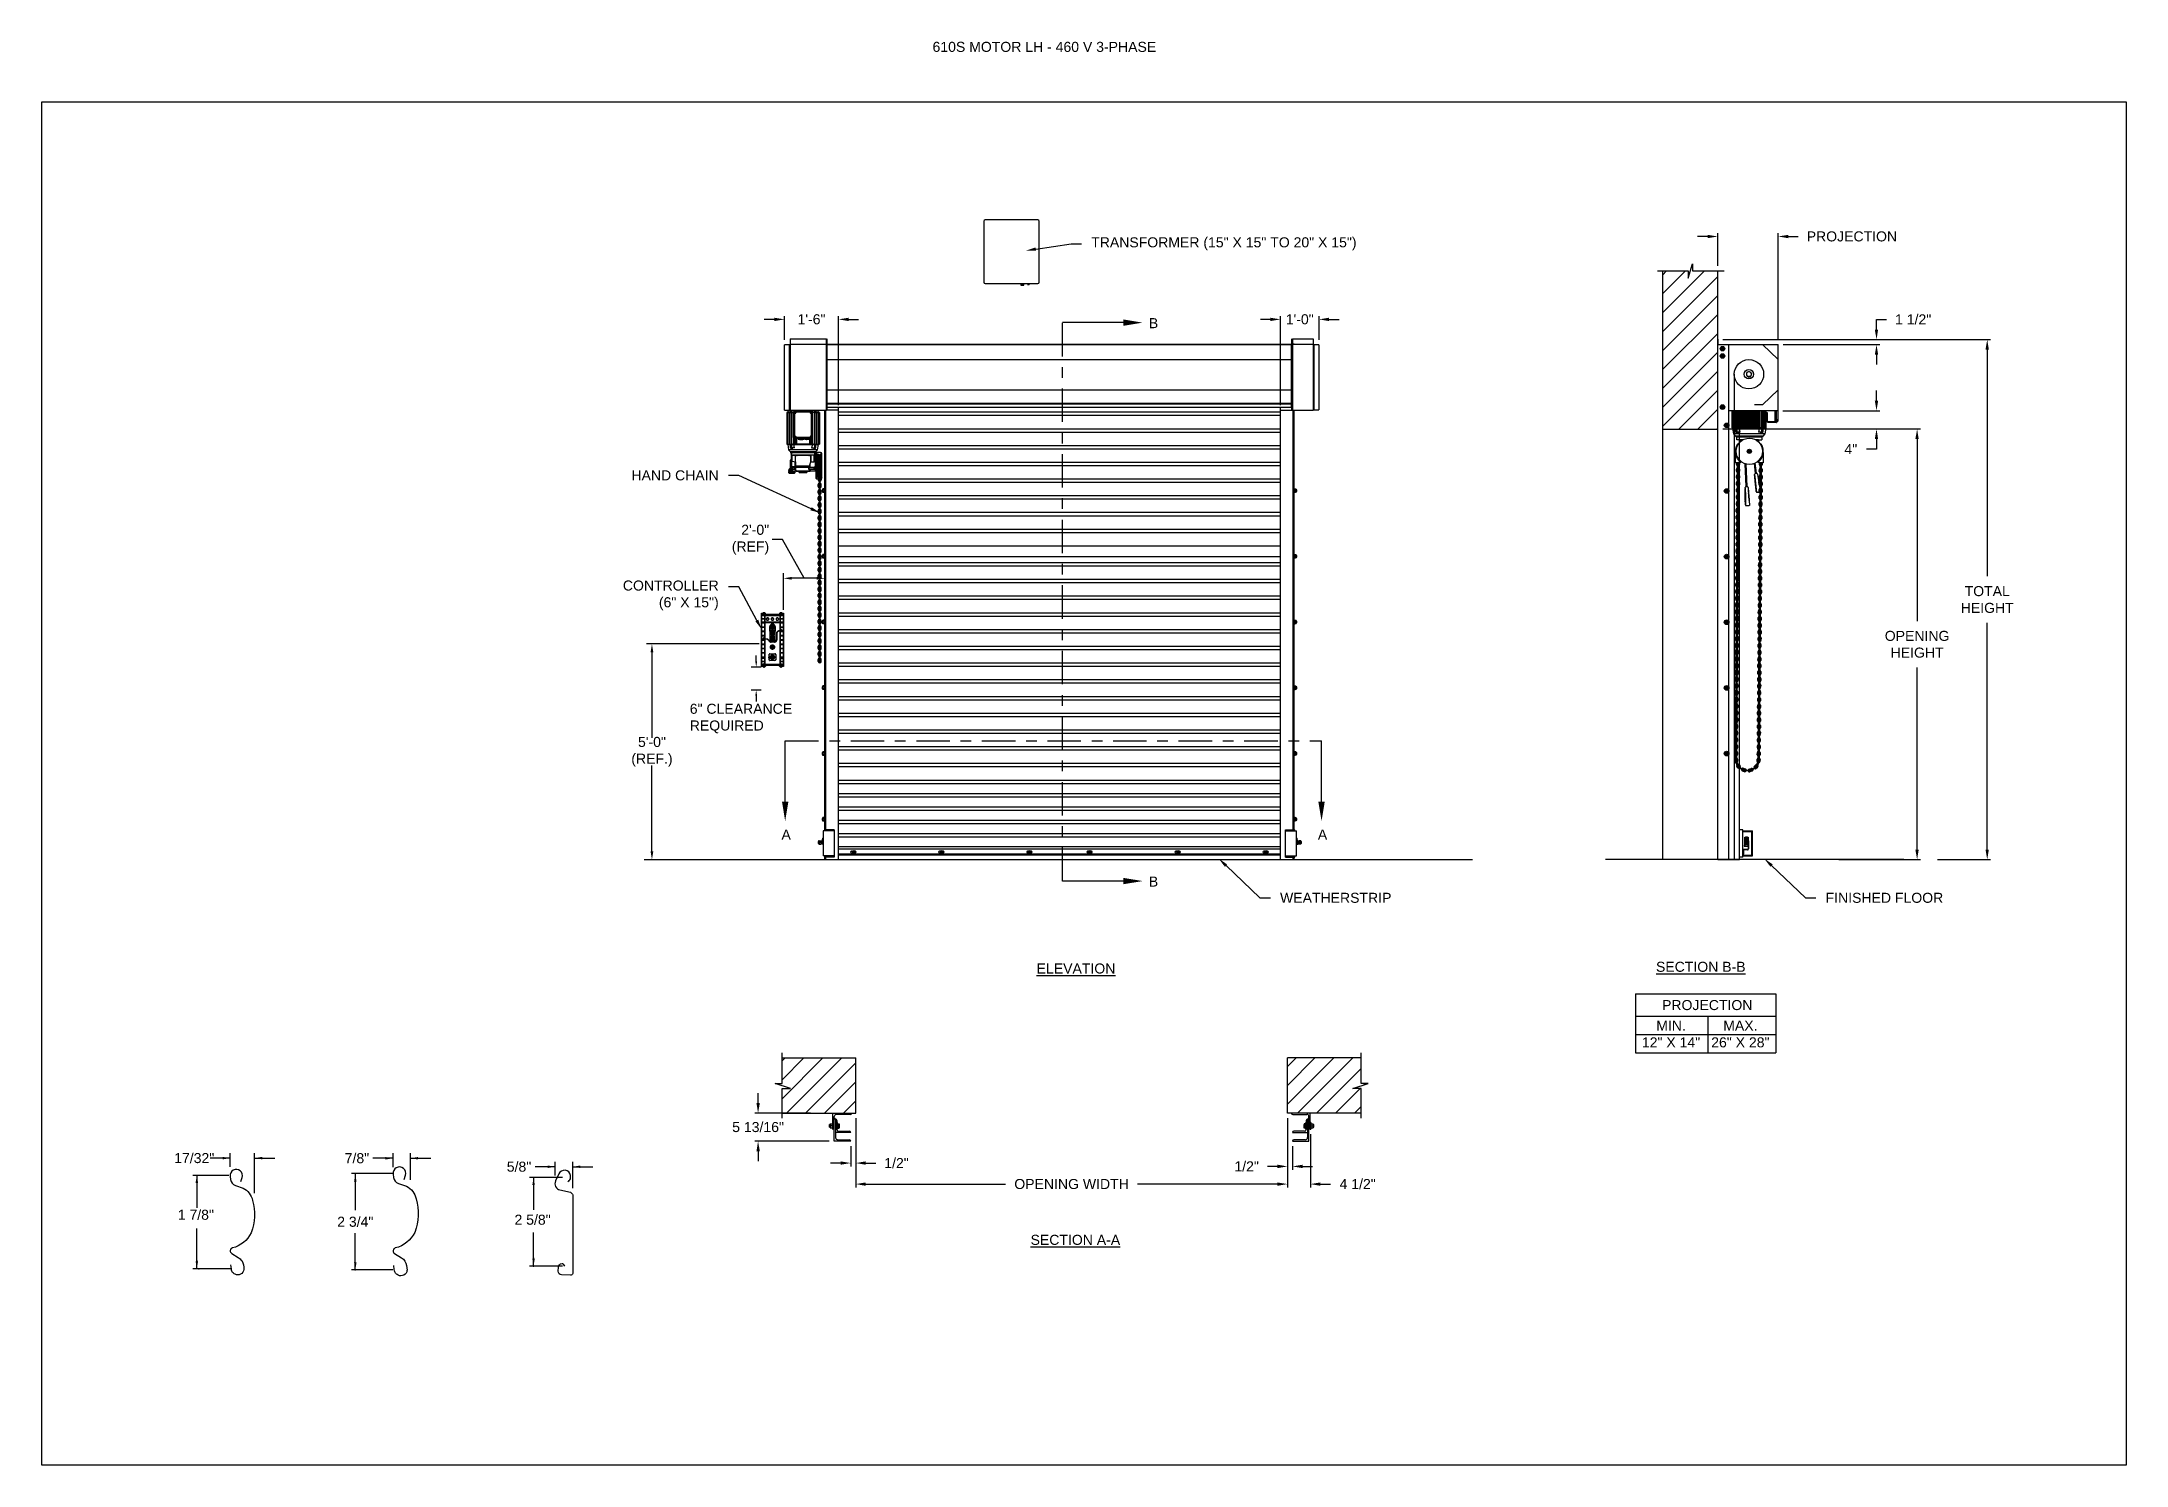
# Model space of a CAD drawing. Header units: inches. Extents: x 170 to 312, y 215 to 248.
# Drawn here: x 268.24 to 287.71, y 214.76 to 228.05 of the extents above; entities that cross this region are included whole.
import ezdxf
from ezdxf import colors
from ezdxf.entities.mleader import LeaderData, LeaderLine
from ezdxf.enums import TextEntityAlignment as Align
from ezdxf.math import Vec2, Vec3

# ---------------------------------------------------------------- set-up
doc = ezdxf.new("R2010")
doc.units = ezdxf.units.IN
doc.header["$LTSCALE"] = 0.25
doc.header["$MEASUREMENT"] = 0
doc.linetypes.add('CENTER', pattern=[2, 1.25, -0.25, 0.25, -0.25])
for name, color, linetype in [('ANNOTATIONS', 1, 'Continuous'), ('DETAILS', 4, 'Continuous'), ('MOTOR LH', 7, 'Continuous'), ('SECTION CUTS', 6, 'CENTER')]:
    doc.layers.add(name, color=color, linetype=linetype)
doc.styles.add('ARIAL', font='arial.ttf', dxfattribs={"height": 0.09375})
doc.styles.add('ROMANS', font='Romans', dxfattribs={"height": 0.09375})
doc.styles.get("Standard").update_dxf_attribs({"font": 'romans.shx'})
doc.dimstyles.get("Standard").update_dxf_attribs({"dimscale": 60, "dimtxt": 0.0833, "dimasz": 0.0833, "dimexe": 0.0833, "dimexo": 0.04, "dimgap": 0.09, "dimtad": 0, "dimtih": 1, "dimtoh": 1, "dimdec": 4, "dimzin": 1, "dimdsep": 46, "dimlunit": 4, "dimtxsty": 'Standard', "dimcen": 0.09, "dimclrt": 150, "dimadec": 4, "dimazin": 2, "dimtfac": 1, "dimtdec": 0, "dimtofl": 0, "dimtmove": 0, "dimatfit": 3, "dimfxl": 1, "dimtolj": 1, "dimtzin": 0, "dimlwd": -1, "dimlwe": -1, "dimarcsym": 1})
doc.dimstyles.new('STANDARD$0', dxfattribs={"dimtxt": 0.09375, "dimasz": 0.09375, "dimexe": 0.03125, "dimexo": 0.046875, "dimgap": 0.09, "dimtad": 0, "dimtih": 1, "dimtoh": 1, "dimdec": 4, "dimzin": 0, "dimdsep": 46, "dimtxsty": 'ARIAL', "dimcen": 0.09, "dimadec": 0, "dimazin": 0, "dimtfac": 1, "dimtdec": 4, "dimtofl": 0, "dimtmove": 0, "dimatfit": 1, "dimfxl": 1, "dimtolj": 1, "dimtzin": 0, "dimarcsym": 0})
pattern_1 = [(45, (96.66995, -32.78357), (-0.08838835, 0.08838835), [])]

msp = doc.modelspace()

# ---------------------------------------------------------------- texts
at = {"layer": 'ANNOTATIONS', "style": 'ARIAL'}
for s, p in [('1 7/8"', (269.51322, 217.05177)), ('2 5/8"', (272.65822, 217.00538))]:
    msp.add_text(s, height=0.09375, dxfattribs=at).set_placement(p)
msp.add_text('2 3/4"', height=0.09375, dxfattribs=at).set_placement((271.17105, 217.03304), align=Align.MIDDLE_CENTER)
at = {"layer": 'ANNOTATIONS', "insert": (276.56248, 228.05267), "char_height": 0.09375, "width": 4.6220629, "attachment_point": 1, "line_spacing_factor": 0.86134, "style": 'ARIAL'}
msp.add_mtext('610S MOTOR LH - 460 V 3-PHASE', dxfattribs=at)
at = {"layer": 'ANNOTATIONS', "char_height": 0.09375, "style": 'ARIAL'}
for s, insert, attachment_point in [('2\'-0"\\P(REF)', (275.03651, 223.40353), 6), ('6" CLEARANCE\\PREQUIRED', (274.29492, 221.73296), 4), ('5\'-0"\\P(REF.)', (273.94173, 221.42207), 5), ('17/32"', (269.66677, 217.62729), 5), ('7/8"', (271.18631, 217.62619), 5), ('\\A1;5/8"', (272.70021, 217.54689), 5)]:
    msp.add_mtext(s, dxfattribs=dict(at, insert=insert, attachment_point=attachment_point))
at = {"layer": 'ANNOTATIONS', "char_height": 0.09375, "attachment_point": 2, "style": 'ARIAL'}
for s, insert, width in [('{\\LELEVATION}', (277.9023, 219.44522), 3.0834986), ('{\\LSECTION B-B}', (283.73779, 219.46119), 1.3823677), ('{\\LSECTION A-A}', (277.89639, 216.91103), 1.3823677)]:
    msp.add_mtext(s, dxfattribs=dict(at, insert=insert, width=width))
for s, width, insert in [('PROJECTION ', 1.7594917, (283.79796, 219.10374)), ('MIN.\\P12" X 14" ', 0.6711642, (283.45984, 218.91175)), ('MAX.\\P26" X 28"', 0.6567117, (284.10727, 218.91175))]:
    msp.add_mtext_dynamic_manual_height_columns(s, width=width, gutter_width=1.36268, heights=[0], dxfattribs=dict(at, insert=insert))
at = {"layer": 'SECTION CUTS', "style": 'ARIAL'}
for s, p in [('B', (278.58295, 225.3786)), ('A', (275.15165, 220.60215)), ('A', (280.16118, 220.60215)), ('B', (278.58295, 220.16333))]:
    msp.add_text(s, height=0.09375, dxfattribs=at).set_placement(p)

# ---------------------------------------------------------------- blocks, each defined once
blk = doc.blocks.new('*D109')
at = {"layer": 'ANNOTATIONS', "color": 0, "lineweight": -2, "transparency": 16777216}
for p, q in [((274.933, 218.141), (274.933, 218.235)), ((275.423, 218.047), (274.902, 218.047)), ((275.598, 217.786), (274.902, 217.786)), ((274.933, 217.692), (274.933, 217.598))]:
    blk.add_line(p, q, dxfattribs=at)
at = {"layer": 'ANNOTATIONS', "color": 0, "transparency": 16777216}
for points in [[(274.918, 218.141), (274.949, 218.141), (274.933, 218.047)], [(274.918, 217.692), (274.949, 217.692), (274.933, 217.786)]]:
    blk.add_solid(points, dxfattribs=at)
at = {"layer": 'defpoints', "color": 0, "transparency": 16777216}
for p in [(275.47, 218.047), (274.933, 217.786), (275.645, 217.786)]:
    blk.add_point(p, dxfattribs=at)
at = {"layer": 'ANNOTATIONS', "color": 0, "transparency": 16777216, "insert": (274.933, 217.917), "char_height": 0.09375, "attachment_point": 5, "style": 'ARIAL'}
blk.add_mtext('\\A1;5 13/16"', dxfattribs=at)
blk = doc.blocks.new('*D110')
at = {"layer": 'ANNOTATIONS', "color": 0, "lineweight": -2, "transparency": 16777216}
for p, q in [((279.878, 218.001), (279.878, 217.519)), ((279.925, 217.739), (279.925, 217.519)), ((279.784, 217.55), (279.691, 217.55)), ((280.019, 217.55), (280.112, 217.55))]:
    blk.add_line(p, q, dxfattribs=at)
at = {"layer": 'ANNOTATIONS', "color": 0, "transparency": 16777216}
for points in [[(279.784, 217.566), (279.784, 217.534), (279.878, 217.55)], [(280.019, 217.566), (280.019, 217.534), (279.925, 217.55)]]:
    blk.add_solid(points, dxfattribs=at)
at = {"layer": 'defpoints', "color": 0, "transparency": 16777216}
for p in [(279.878, 218.047), (279.925, 217.786), (279.925, 217.55)]:
    blk.add_point(p, dxfattribs=at)
at = {"layer": 'ANNOTATIONS', "color": 0, "transparency": 16777216, "insert": (279.496, 217.55), "char_height": 0.0938, "attachment_point": 5, "style": 'ARIAL'}
blk.add_mtext('\\A1;1/2"', dxfattribs=at)
blk = doc.blocks.new('*D111')
at = {"layer": 'ANNOTATIONS', "color": 0, "lineweight": -2, "transparency": 16777216}
for p, q in [((275.845, 218.001), (275.845, 217.55)), ((275.798, 217.739), (275.798, 217.55)), ((275.704, 217.581), (275.61, 217.581)), ((275.938, 217.581), (276.032, 217.581))]:
    blk.add_line(p, q, dxfattribs=at)
at = {"layer": 'ANNOTATIONS', "color": 0, "transparency": 16777216}
for points in [[(275.704, 217.597), (275.704, 217.566), (275.798, 217.581)], [(275.938, 217.597), (275.938, 217.566), (275.845, 217.581)]]:
    blk.add_solid(points, dxfattribs=at)
at = {"layer": 'defpoints', "color": 0, "transparency": 16777216}
for p in [(275.845, 218.047), (275.798, 217.786), (275.798, 217.581)]:
    blk.add_point(p, dxfattribs=at)
at = {"layer": 'ANNOTATIONS', "color": 0, "transparency": 16777216, "insert": (276.226, 217.581), "char_height": 0.0938, "attachment_point": 5, "style": 'ARIAL'}
blk.add_mtext('\\A1;1/2"', dxfattribs=at)
blk = doc.blocks.new('*D112')
at = {"layer": 'ANNOTATIONS', "color": 0, "lineweight": -2, "transparency": 16777216}
for p, q in [((275.179, 225.271), (275.179, 225.492)), ((275.685, 224.659), (275.685, 225.492)), ((275.085, 225.461), (274.991, 225.461)), ((275.779, 225.461), (275.872, 225.461))]:
    blk.add_line(p, q, dxfattribs=at)
at = {"layer": 'ANNOTATIONS', "color": 0, "transparency": 16777216}
for points in [[(275.085, 225.476), (275.085, 225.445), (275.179, 225.461)], [(275.779, 225.476), (275.779, 225.445), (275.685, 225.461)]]:
    blk.add_solid(points, dxfattribs=at)
at = {"layer": 'defpoints', "color": 0, "transparency": 16777216}
for p in [(275.179, 225.461), (275.179, 225.224), (275.685, 224.612)]:
    blk.add_point(p, dxfattribs=at)
at = {"layer": 'ANNOTATIONS', "color": 0, "transparency": 16777216, "insert": (275.432, 225.461), "char_height": 0.0938, "attachment_point": 5, "style": 'ARIAL'}
blk.add_mtext('\\A1;1\'-6"', dxfattribs=at)
blk = doc.blocks.new('*D113')
at = {"layer": 'ANNOTATIONS', "color": 0, "lineweight": -2, "transparency": 16777216}
for p, q in [((279.811, 224.659), (279.811, 225.492)), ((280.172, 225.271), (280.172, 225.492)), ((279.718, 225.461), (279.624, 225.461)), ((280.265, 225.461), (280.359, 225.461))]:
    blk.add_line(p, q, dxfattribs=at)
at = {"layer": 'ANNOTATIONS', "color": 0, "transparency": 16777216}
for points in [[(279.718, 225.476), (279.718, 225.445), (279.811, 225.461)], [(280.265, 225.476), (280.265, 225.445), (280.172, 225.461)]]:
    blk.add_solid(points, dxfattribs=at)
at = {"layer": 'defpoints', "color": 0, "transparency": 16777216}
for p in [(279.811, 225.461), (280.172, 225.224), (279.811, 224.612)]:
    blk.add_point(p, dxfattribs=at)
at = {"layer": 'ANNOTATIONS', "color": 0, "transparency": 16777216, "insert": (279.992, 225.461), "char_height": 0.0938, "attachment_point": 5, "style": 'ARIAL'}
blk.add_mtext('\\A1;1\'-0"', dxfattribs=at)
blk = doc.blocks.new('*D114')
at = {"layer": 'ANNOTATIONS', "color": 0, "lineweight": -2, "transparency": 16777216}
for p, q in [((279.878, 218.001), (279.878, 217.353)), ((280.091, 217.851), (280.091, 217.353)), ((279.784, 217.385), (279.691, 217.385)), ((280.184, 217.385), (280.278, 217.385))]:
    blk.add_line(p, q, dxfattribs=at)
at = {"layer": 'ANNOTATIONS', "color": 0, "transparency": 16777216}
for points in [[(279.784, 217.4), (279.784, 217.369), (279.878, 217.385)], [(280.184, 217.4), (280.184, 217.369), (280.091, 217.385)]]:
    blk.add_solid(points, dxfattribs=at)
at = {"layer": 'defpoints', "color": 0, "transparency": 16777216}
for p in [(279.878, 218.047), (280.091, 217.897), (280.091, 217.385)]:
    blk.add_point(p, dxfattribs=at)
at = {"layer": 'ANNOTATIONS', "color": 0, "transparency": 16777216, "insert": (280.533, 217.385), "char_height": 0.0938, "attachment_point": 5, "style": 'ARIAL'}
blk.add_mtext('\\A1;4 1/2"', dxfattribs=at)
blk = doc.blocks.new('*D103')
at = {"layer": 'ANNOTATIONS', "color": 0, "lineweight": -2, "transparency": 16777216}
for p, q in [((275.845, 218.001), (275.845, 217.353)), ((279.878, 218.001), (279.878, 217.353)), ((275.938, 217.385), (277.245, 217.385)), ((279.784, 217.385), (278.478, 217.385))]:
    blk.add_line(p, q, dxfattribs=at)
at = {"layer": 'ANNOTATIONS', "color": 0, "transparency": 16777216}
for points in [[(275.938, 217.4), (275.938, 217.369), (275.845, 217.385)], [(279.784, 217.4), (279.784, 217.369), (279.878, 217.385)]]:
    blk.add_solid(points, dxfattribs=at)
at = {"layer": 'defpoints', "color": 0, "transparency": 16777216}
for p in [(275.845, 218.047), (279.878, 218.047), (279.878, 217.385)]:
    blk.add_point(p, dxfattribs=at)
at = {"layer": 'ANNOTATIONS', "color": 0, "transparency": 16777216, "insert": (277.861, 217.385), "char_height": 0.09375, "attachment_point": 5, "style": 'ARIAL'}
blk.add_mtext('\\A1;OPENING WIDTH', dxfattribs=at)
blk = doc.blocks.new('*D104')
at = {"layer": 'ANNOTATIONS', "color": 0, "lineweight": -2, "transparency": 16777216}
for p, q in [((283.896, 225.96), (283.896, 226.266)), ((284.46, 225.272), (284.46, 226.266)), ((283.802, 226.235), (283.708, 226.235)), ((284.554, 226.235), (284.647, 226.235))]:
    blk.add_line(p, q, dxfattribs=at)
at = {"layer": 'ANNOTATIONS', "color": 0, "transparency": 16777216}
for points in [[(283.802, 226.25), (283.802, 226.219), (283.896, 226.235)], [(284.554, 226.25), (284.554, 226.219), (284.46, 226.235)]]:
    blk.add_solid(points, dxfattribs=at)
at = {"layer": 'defpoints', "color": 0, "transparency": 16777216}
for p in [(284.46, 226.235), (283.896, 225.913), (284.46, 225.225)]:
    blk.add_point(p, dxfattribs=at)
at = {"layer": 'ANNOTATIONS', "color": 0, "transparency": 16777216, "insert": (285.149, 226.235), "char_height": 0.09375, "attachment_point": 5, "style": 'ARIAL'}
blk.add_mtext('\\A1;PROJECTION ', dxfattribs=at)
blk = doc.blocks.new('*D105')
at = {"layer": 'ANNOTATIONS', "color": 0, "lineweight": -2, "transparency": 16777216}
for p, q in [((283.943, 224.437), (285.789, 224.437)), ((285.758, 224.343), (285.758, 222.643)), ((285.758, 220.509), (285.758, 222.208)), ((285.027, 220.415), (285.789, 220.415))]:
    blk.add_line(p, q, dxfattribs=at)
at = {"layer": 'ANNOTATIONS', "color": 0, "transparency": 16777216}
for points in [[(285.742, 224.343), (285.773, 224.343), (285.758, 224.437)], [(285.742, 220.509), (285.773, 220.509), (285.758, 220.415)]]:
    blk.add_solid(points, dxfattribs=at)
at = {"layer": 'defpoints', "color": 0, "transparency": 16777216}
for p in [(283.896, 224.437), (284.98, 220.415), (285.758, 220.415)]:
    blk.add_point(p, dxfattribs=at)
at = {"layer": 'ANNOTATIONS', "color": 0, "transparency": 16777216, "insert": (285.758, 222.426), "char_height": 0.09375, "attachment_point": 5, "style": 'ARIAL'}
blk.add_mtext('\\A1;OPENING\\PHEIGHT', dxfattribs=at)
blk = doc.blocks.new('*D106')
at = {"layer": 'ANNOTATIONS', "color": 0, "lineweight": -2, "transparency": 16777216}
for p, q in [((283.943, 225.273), (286.444, 225.273)), ((286.413, 225.179), (286.413, 223.061)), ((286.413, 220.509), (286.413, 222.626)), ((285.947, 220.415), (286.444, 220.415))]:
    blk.add_line(p, q, dxfattribs=at)
at = {"layer": 'ANNOTATIONS', "color": 0, "transparency": 16777216}
for points in [[(286.397, 225.179), (286.428, 225.179), (286.413, 225.273)], [(286.397, 220.509), (286.428, 220.509), (286.413, 220.415)]]:
    blk.add_solid(points, dxfattribs=at)
at = {"layer": 'defpoints', "color": 0, "transparency": 16777216}
for p in [(283.896, 225.273), (285.901, 220.415), (286.413, 220.415)]:
    blk.add_point(p, dxfattribs=at)
at = {"layer": 'ANNOTATIONS', "color": 0, "transparency": 16777216, "insert": (286.413, 222.844), "char_height": 0.0938, "attachment_point": 5, "style": 'ARIAL'}
blk.add_mtext('\\A1;TOTAL\\PHEIGHT', dxfattribs=at)
blk = doc.blocks.new('*D107')
at = {"layer": 'ANNOTATIONS', "color": 0, "lineweight": -2, "transparency": 16777216}
for p, q in [((285.379, 224.701), (285.379, 224.795)), ((284.505, 224.608), (285.41, 224.608)), ((284.505, 224.437), (285.41, 224.437)), ((285.379, 224.343), (285.379, 224.249)), ((285.379, 224.249), (285.285, 224.249))]:
    blk.add_line(p, q, dxfattribs=at)
at = {"layer": 'ANNOTATIONS', "color": 0, "transparency": 16777216}
for points in [[(285.363, 224.701), (285.394, 224.701), (285.379, 224.608)], [(285.363, 224.343), (285.394, 224.343), (285.379, 224.437)]]:
    blk.add_solid(points, dxfattribs=at)
at = {"layer": 'defpoints', "color": 0, "transparency": 16777216}
for p in [(284.458, 224.608), (284.458, 224.437), (285.379, 224.437)]:
    blk.add_point(p, dxfattribs=at)
at = {"layer": 'ANNOTATIONS', "color": 0, "transparency": 16777216, "insert": (285.139, 224.249), "char_height": 0.0938, "attachment_point": 5, "style": 'ARIAL'}
blk.add_mtext('\\A1;4"', dxfattribs=at)
blk = doc.blocks.new('*D108')
at = {"layer": 'ANNOTATIONS', "color": 0, "lineweight": -2, "transparency": 16777216}
for p, q in [((284.507, 225.273), (285.41, 225.273)), ((285.379, 225.366), (285.379, 225.46)), ((285.379, 225.46), (285.472, 225.46)), ((284.507, 225.225), (285.41, 225.225)), ((285.379, 225.131), (285.379, 225.038))]:
    blk.add_line(p, q, dxfattribs=at)
at = {"layer": 'ANNOTATIONS', "color": 0, "transparency": 16777216}
for points in [[(285.363, 225.366), (285.394, 225.366), (285.379, 225.273)], [(285.363, 225.131), (285.394, 225.131), (285.379, 225.225)]]:
    blk.add_solid(points, dxfattribs=at)
at = {"layer": 'defpoints', "color": 0, "transparency": 16777216}
for p in [(284.46, 225.273), (285.379, 225.273), (284.46, 225.225)]:
    blk.add_point(p, dxfattribs=at)
at = {"layer": 'ANNOTATIONS', "color": 0, "transparency": 16777216, "insert": (285.721, 225.46), "char_height": 0.0938, "attachment_point": 5, "style": 'ARIAL'}
blk.add_mtext('\\A1;1 1/2"', dxfattribs=at)

# ---------------------------------------------------------------- dimensions: what is measured, and where the dimension line sits
at = {"layer": 'ANNOTATIONS'}
dim = msp.add_linear_dim(base=(284.45987, 226.23467), p1=(283.89599, 225.91347), p2=(284.45987, 225.22508), text='PROJECTION ', dimstyle='STANDARD$0', dxfattribs=at)
dim.commit()
dim.dimension.update_dxf_attribs({"geometry": '*D104', "text_midpoint": (285.14898, 226.23467)})
for base, p1, p2, angle, text, picture, middle in [((275.179, 225.46051), (275.68494, 224.61169), (275.179, 225.22384), 180, '1\'-6"', '*D112', (275.43197, 225.46051)), ((279.81144, 225.46051), (280.17164, 225.22422), (279.81144, 224.61169), 180, '1\'-0"', '*D113', (279.99154, 225.46051)), ((274.93339, 217.78574), (275.46974, 218.04741), (275.64474, 217.78574), 90, '5 13/16"', '*D109', (274.93339, 217.91658)), ((275.79787, 217.58132), (275.84474, 218.04742), (275.79787, 217.78574), 180, '1/2"', '*D111', (276.22632, 217.58132))]:
    dim = msp.add_linear_dim(base=base, p1=p1, p2=p2, angle=angle, text=text, dimstyle='STANDARD$0', dxfattribs=at)
    dim.commit()
    dim.dimension.update_dxf_attribs({"geometry": picture, "text_midpoint": middle, "dimtype": 160})
for base, p1, p2, text, picture, middle in [((285.37854, 225.27272), (284.45987, 225.22508), (284.45987, 225.27272), '1 1/2"', '*D108', (285.72098, 225.46022)), ((286.41256, 220.41511), (283.89599, 225.27272), (285.90052, 220.41511), 'TOTAL\\PHEIGHT', '*D106', (286.41256, 222.84392)), ((285.37854, 224.43674), (284.45774, 224.60767), (284.45774, 224.43674), '4"', '*D107', (285.13903, 224.24924)), ((285.75758, 220.41511), (283.89599, 224.43674), (284.98018, 220.41511), 'OPENING\\PHEIGHT', '*D105', (285.75758, 222.42592))]:
    dim = msp.add_linear_dim(base=base, p1=p1, p2=p2, angle=90, text=text, dimstyle='STANDARD$0', dxfattribs=at)
    dim.commit()
    dim.dimension.update_dxf_attribs({"geometry": picture, "text_midpoint": middle})
dim = msp.add_aligned_dim(p1=(275.84474, 218.04742), p2=(279.87807, 218.04742), distance=-0.6628, text='OPENING WIDTH', dimstyle='STANDARD$0', dxfattribs=at)
dim.commit()
dim.dimension.update_dxf_attribs({"geometry": '*D103', "text_midpoint": (277.86141, 217.38462)})
for base, p2, text, picture, middle in [((279.92495, 217.55007), (279.92495, 217.78574), '1/2"', '*D110', (279.4965, 217.55007)), ((280.09057, 217.38462), (280.09057, 217.89742), '4 1/2"', '*D114', (280.53306, 217.38462))]:
    dim = msp.add_linear_dim(base=base, p1=(279.87807, 218.04742), p2=p2, text=text, dimstyle='STANDARD$0', dxfattribs=at)
    dim.commit()
    dim.dimension.update_dxf_attribs({"geometry": picture, "text_midpoint": middle, "dimtype": 160})

# ---------------------------------------------------------------- hatches: boundary and pattern name
at = {"layer": 'MOTOR LH'}
h = msp.add_hatch(dxfattribs=at)
h.set_pattern_fill('ANSI31', color=256, style=0)
h.set_pattern_definition(pattern_1)
h.paths.add_polyline_path([(283.38036, 224.43674), (283.89599, 224.43674), (283.89599, 225.91347), (283.65949, 225.91347), (283.65949, 225.97813), (283.62108, 225.84477), (283.62108, 225.91347), (283.38036, 225.91347)])
h = msp.add_hatch(dxfattribs=at)
h.set_pattern_fill('ANSI31', color=256, style=0)
h.set_pattern_definition(pattern_1)
h.paths.add_polyline_path([(275.84474, 218.56305), (275.15724, 218.56305), (275.15724, 218.32585), (275.09314, 218.32585), (275.23521, 218.27894), (275.15724, 218.27894), (275.15724, 218.04742), (275.84474, 218.04742), (275.84474, 218.20993)])
h = msp.add_hatch(dxfattribs=at)
h.set_pattern_fill('ANSI31', color=256, style=0)
h.set_pattern_definition(pattern_1)
h.paths.add_polyline_path([(280.62968, 218.32585), (280.56557, 218.32585), (280.56557, 218.56305), (279.87807, 218.56305), (279.87807, 218.04742), (279.89625, 218.04742), (280.56557, 218.04742), (280.56557, 218.27894), (280.48761, 218.27894)])

# ---------------------------------------------------------------- linework, layer by layer
at = {"layer": 'ANNOTATIONS'}
for p, q in [((275.16968, 222.74794), (275.16968, 223.08974)), ((275.47939, 223.04261), (275.24734, 223.04261)), ((274.94158, 222.42941), (273.89063, 222.42941)), ((273.94173, 222.35175), (273.94173, 221.55133)), ((274.96256, 222.21402), (274.86829, 222.21402)), ((274.91542, 222.26716), (274.91542, 222.3203)), ((274.96256, 221.99872), (274.86829, 221.99872)), ((274.91542, 221.94558), (274.91542, 221.89244)), ((273.94173, 220.49278), (273.94173, 221.2928)), ((283.12927, 219.16317), (283.12927, 218.6118)), ((283.12927, 219.16317), (284.43704, 219.16317)), ((284.43704, 219.16317), (284.43704, 218.6118)), ((283.12927, 218.9517), (284.43704, 218.9517)), ((283.80213, 218.9517), (283.80213, 218.6118)), ((283.12927, 218.78175), (284.43704, 218.78175)), ((283.12927, 218.6118), (284.43704, 218.6118)), ((270.00362, 217.54554), (270.00362, 217.67417)), ((270.231, 217.3), (270.231, 217.67417)), ((270.00362, 217.62729), (269.81612, 217.62729)), ((270.231, 217.62729), (270.4185, 217.62729)), ((271.52234, 217.48306), (271.13441, 217.48306)), ((271.17105, 217.48306), (271.17105, 217.14004)), ((271.52317, 217.62619), (271.33567, 217.62619)), ((271.52317, 217.54444), (271.52317, 217.67306)), ((271.68768, 217.42608), (271.68768, 217.67306)), ((271.68768, 217.62619), (271.87518, 217.62619)), ((273.03706, 217.54689), (272.84956, 217.54689)), ((273.03706, 217.46513), (273.03706, 217.59376)), ((273.20158, 217.34678), (273.20158, 217.59376)), ((273.20158, 217.54689), (273.38908, 217.54689)), ((269.99009, 217.46623), (269.65259, 217.46623)), ((269.69106, 217.46623), (269.69106, 217.16466)), ((273.10539, 217.44645), (272.79759, 217.44645)), ((272.83606, 217.44645), (272.83606, 217.14489)), ((269.69106, 216.59435), (269.69106, 216.97154)), ((271.17105, 216.58302), (271.17105, 216.92604)), ((272.83606, 216.61924), (272.83606, 216.93393)), ((270.01821, 216.59435), (269.65259, 216.59435)), ((271.52234, 216.58302), (271.13441, 216.58302)), ((273.10539, 216.61924), (272.79759, 216.61924))]:
    msp.add_line(p, q, dxfattribs=at)
for p in [(273.16576, 217.41494), (269.69106, 216.66885), (269.70884, 216.59435), (271.17105, 216.58302), (272.83606, 216.69374), (272.83606, 216.61924)]:
    msp.add_point(p, dxfattribs=at)
for points in [[(275.24734, 223.02967), (275.24734, 223.05556), (275.16968, 223.04261)], [(275.47939, 223.02967), (275.47939, 223.05556), (275.55705, 223.04261)], [(273.95467, 222.35175), (273.92878, 222.35175), (273.94173, 222.42941)], [(274.92428, 222.26716), (274.90657, 222.26716), (274.91542, 222.21402)], [(274.92428, 221.94558), (274.90657, 221.94558), (274.91542, 221.99872)], [(273.95467, 220.49278), (273.92878, 220.49278), (273.94173, 220.41511)], [(269.9333, 217.61557), (269.9333, 217.63901), (270.00362, 217.62729)], [(270.30132, 217.63901), (270.30132, 217.61557), (270.231, 217.62729)], [(271.45285, 217.61447), (271.45285, 217.63791), (271.52317, 217.62619)], [(271.758, 217.63791), (271.758, 217.61447), (271.68768, 217.62619)], [(272.96674, 217.53517), (272.96674, 217.55861), (273.03706, 217.54689)], [(273.2719, 217.55861), (273.2719, 217.53517), (273.20158, 217.54689)], [(269.70278, 217.39591), (269.67934, 217.39591), (269.69106, 217.46623)], [(271.18277, 217.40696), (271.15933, 217.40696), (271.17105, 217.47728)], [(272.84778, 217.37613), (272.82434, 217.37613), (272.83606, 217.44645)], [(269.70278, 216.66467), (269.67934, 216.66467), (269.69106, 216.59435)], [(271.18277, 216.65334), (271.15933, 216.65334), (271.17105, 216.58302)], [(272.84778, 216.68956), (272.82434, 216.68956), (272.83606, 216.61924)]]:
    msp.add_solid(points, dxfattribs=at)
at = {"layer": 'defpoints'}
msp.add_lwpolyline([(287.7119, 214.75854), (268.24203, 214.75854), (268.24203, 227.49365), (287.7119, 227.49365)], close=True, dxfattribs=at)
at = {"layer": 'DETAILS'}
for points in [[(270.10169, 217.40811), (270.11424, 217.44643, 1.25136537), (270.00237, 217.45699), (270.00617, 217.42754, 0.28712033), (270.05192, 217.37182), (270.12363, 217.34773, -0.22337537), (270.21126, 217.23299, -0.17060067), (270.19896, 216.92947, -0.22026111), (270.02283, 216.78827, 0.64862145), (270.01694, 216.73683), (270.07855, 216.7004, -0.11918191), (270.1098, 216.67003, -0.14967798), (270.12885, 216.58828), (270.1287, 216.58656, -0.533076), (270.04822, 216.54218, -0.02656611), (270.03291, 216.55167, -0.19330383), (270.0134, 216.59429), (270.00991, 216.62935)], [(271.62598, 217.42781), (271.63893, 217.46736, 1.25136537), (271.5235, 217.47825), (271.52742, 217.44787, 0.28712033), (271.57463, 217.39037), (271.64862, 217.36551, -0.22337537), (271.73904, 217.24712, -0.17060067), (271.72635, 216.93393, -0.22026111), (271.54461, 216.78823, 0.64862142), (271.53854, 216.73516), (271.60211, 216.69758, -0.11918191), (271.63435, 216.66624, -0.14967798), (271.65401, 216.58189), (271.65385, 216.58011, -0.533076), (271.57081, 216.53431, -0.02656611), (271.55501, 216.5441, -0.19330383), (271.53488, 216.58808), (271.53129, 216.62426)], [(273.15539, 217.40975, 0.33746117), (273.18232, 217.44781), (273.182, 217.46569, 0.73725505), (273.07185, 217.48055), (273.04104, 217.41413, 0.47976839), (273.08285, 217.32981), (273.18127, 217.30824, -0.21720182), (273.20158, 217.28428), (273.20158, 216.54957, -0.36619075), (273.18184, 216.53415), (273.09718, 216.53687, -0.41028649), (273.06591, 216.57038), (273.06785, 216.60768, -0.37745755), (273.10168, 216.644, -0.31905635), (273.11356, 216.63852), (273.12463, 216.61924)]]:
    msp.add_lwpolyline(points, format="xyb", dxfattribs=at)
at = {"layer": 'MOTOR LH'}
for p, q in [((277.04161, 226.37672), (277.04161, 225.80912)), ((277.54502, 226.3892), (277.05409, 226.3892)), ((277.5575, 225.80912), (277.5575, 226.37672)), ((283.33398, 225.91347), (283.62108, 225.91347)), ((283.38036, 225.91347), (283.38036, 220.41511)), ((283.62108, 225.84477), (283.65949, 225.97813)), ((283.62108, 225.91347), (283.62108, 225.84477)), ((283.65949, 225.97813), (283.65949, 225.91347)), ((283.65949, 225.91347), (283.95469, 225.91347)), ((283.89599, 220.41511), (283.89599, 225.91347)), ((277.05409, 225.79665), (277.54502, 225.79665)), ((277.38751, 225.78752), (277.38718, 225.78733)), ((277.38718, 225.78733), (277.38751, 225.78714)), ((277.38718, 225.78733), (277.41646, 225.78733)), ((277.38751, 225.78669), (277.38718, 225.7865)), ((277.38718, 225.7865), (277.38751, 225.78631)), ((277.38718, 225.7865), (277.41646, 225.7865)), ((277.38751, 225.78586), (277.38718, 225.78567)), ((277.38718, 225.78567), (277.38751, 225.78548)), ((277.38718, 225.78567), (277.41646, 225.78567)), ((277.38751, 225.78503), (277.38718, 225.78484)), ((277.38718, 225.78484), (277.38751, 225.78464)), ((277.38718, 225.78484), (277.41646, 225.78484)), ((277.38751, 225.7842), (277.38718, 225.784)), ((277.38718, 225.784), (277.38751, 225.78381)), ((277.38718, 225.784), (277.41646, 225.784)), ((277.38751, 225.78336), (277.38718, 225.78317)), ((277.38718, 225.78317), (277.38751, 225.78298)), ((277.38718, 225.78317), (277.41646, 225.78317)), ((277.38751, 225.78253), (277.38718, 225.78234)), ((277.38718, 225.78234), (277.38751, 225.78215)), ((277.38718, 225.78234), (277.41646, 225.78234)), ((277.38751, 225.7817), (277.38718, 225.78151)), ((277.38718, 225.78151), (277.38751, 225.78132)), ((277.38718, 225.78151), (277.41646, 225.78151)), ((277.38751, 225.79665), (277.38751, 225.78752)), ((277.41612, 225.78752), (277.38751, 225.78752)), ((277.38751, 225.78714), (277.38751, 225.78669)), ((277.38751, 225.78714), (277.41612, 225.78714)), ((277.41612, 225.78669), (277.38751, 225.78669)), ((277.38751, 225.78631), (277.38751, 225.78586)), ((277.38751, 225.78631), (277.41612, 225.78631)), ((277.41612, 225.78586), (277.38751, 225.78586)), ((277.38751, 225.78548), (277.38751, 225.78503)), ((277.38751, 225.78548), (277.41612, 225.78548)), ((277.41612, 225.78503), (277.38751, 225.78503)), ((277.38751, 225.78464), (277.38751, 225.7842)), ((277.38751, 225.78464), (277.41612, 225.78464)), ((277.41612, 225.7842), (277.38751, 225.7842)), ((277.38751, 225.78381), (277.38751, 225.78336)), ((277.38751, 225.78381), (277.41612, 225.78381)), ((277.41612, 225.78336), (277.38751, 225.78336)), ((277.38751, 225.78298), (277.38751, 225.78253)), ((277.38751, 225.78298), (277.41612, 225.78298)), ((277.41612, 225.78253), (277.38751, 225.78253)), ((277.38751, 225.78215), (277.38751, 225.7817)), ((277.38751, 225.78215), (277.41612, 225.78215)), ((277.41612, 225.7817), (277.38751, 225.7817)), ((277.38751, 225.78132), (277.38751, 225.77901)), ((277.38751, 225.78132), (277.41612, 225.78132)), ((277.41612, 225.77901), (277.38751, 225.77901)), ((277.41612, 225.78752), (277.41612, 225.79665)), ((277.41646, 225.78733), (277.41612, 225.78752)), ((277.41612, 225.78714), (277.41646, 225.78733)), ((277.41612, 225.78669), (277.41612, 225.78714)), ((277.41646, 225.7865), (277.41612, 225.78669)), ((277.41612, 225.78631), (277.41646, 225.7865)), ((277.41612, 225.78586), (277.41612, 225.78631)), ((277.41646, 225.78567), (277.41612, 225.78586)), ((277.41612, 225.78548), (277.41646, 225.78567)), ((277.41612, 225.78503), (277.41612, 225.78548)), ((277.41646, 225.78484), (277.41612, 225.78503)), ((277.41612, 225.78464), (277.41646, 225.78484)), ((277.41612, 225.7842), (277.41612, 225.78464)), ((277.41646, 225.784), (277.41612, 225.7842)), ((277.41612, 225.78381), (277.41646, 225.784)), ((277.41612, 225.78336), (277.41612, 225.78381)), ((277.41646, 225.78317), (277.41612, 225.78336)), ((277.41612, 225.78298), (277.41646, 225.78317)), ((277.41612, 225.78253), (277.41612, 225.78298)), ((277.41646, 225.78234), (277.41612, 225.78253)), ((277.41612, 225.78215), (277.41646, 225.78234)), ((277.41612, 225.7817), (277.41612, 225.78215)), ((277.41646, 225.78151), (277.41612, 225.7817)), ((277.41612, 225.78132), (277.41646, 225.78151)), ((277.41612, 225.77901), (277.41612, 225.78132)), ((277.45083, 225.79118), (277.4505, 225.79099)), ((277.4505, 225.79099), (277.45083, 225.7908)), ((277.4505, 225.79099), (277.4658, 225.79099)), ((277.45083, 225.79052), (277.4505, 225.79033)), ((277.4505, 225.79033), (277.45083, 225.79013)), ((277.4505, 225.79033), (277.4658, 225.79033)), ((277.45083, 225.78985), (277.4505, 225.78966)), ((277.4505, 225.78966), (277.45083, 225.78947)), ((277.4505, 225.78966), (277.4658, 225.78966)), ((277.45083, 225.78919), (277.4505, 225.78899)), ((277.4505, 225.78899), (277.45083, 225.7888)), ((277.4505, 225.78899), (277.4658, 225.78899)), ((277.45083, 225.78852), (277.4505, 225.78833)), ((277.4505, 225.78833), (277.45083, 225.78814)), ((277.4505, 225.78833), (277.4658, 225.78833)), ((277.45083, 225.78786), (277.4505, 225.78766)), ((277.4505, 225.78766), (277.45083, 225.78747)), ((277.4505, 225.78766), (277.4658, 225.78766)), ((277.45083, 225.78719), (277.4505, 225.787)), ((277.4505, 225.787), (277.45083, 225.78681)), ((277.4505, 225.787), (277.4658, 225.787)), ((277.45083, 225.78652), (277.4505, 225.78633)), ((277.4505, 225.78633), (277.45083, 225.78614)), ((277.4505, 225.78633), (277.4658, 225.78633)), ((277.45083, 225.79665), (277.45083, 225.79118)), ((277.45083, 225.79118), (277.46547, 225.79118)), ((277.45083, 225.7908), (277.45083, 225.79052)), ((277.45083, 225.7908), (277.46547, 225.7908)), ((277.45083, 225.79052), (277.46547, 225.79052)), ((277.45083, 225.79013), (277.45083, 225.78985)), ((277.45083, 225.79013), (277.46547, 225.79013)), ((277.45083, 225.78985), (277.46547, 225.78985)), ((277.45083, 225.78947), (277.45083, 225.78919)), ((277.45083, 225.78947), (277.46547, 225.78947)), ((277.45083, 225.78919), (277.46547, 225.78919)), ((277.45083, 225.7888), (277.45083, 225.78852)), ((277.45083, 225.7888), (277.46547, 225.7888)), ((277.45083, 225.78852), (277.46547, 225.78852)), ((277.45083, 225.78814), (277.45083, 225.78786)), ((277.45083, 225.78814), (277.46547, 225.78814)), ((277.45083, 225.78786), (277.46547, 225.78786)), ((277.45083, 225.78747), (277.45083, 225.78719)), ((277.45083, 225.78747), (277.46547, 225.78747)), ((277.45083, 225.78719), (277.46547, 225.78719)), ((277.45083, 225.78681), (277.45083, 225.78652)), ((277.45083, 225.78681), (277.46547, 225.78681)), ((277.45083, 225.78652), (277.46547, 225.78652)), ((277.45083, 225.78614), (277.45083, 225.78467)), ((277.45083, 225.78614), (277.46547, 225.78614)), ((277.46547, 225.78467), (277.45083, 225.78467)), ((277.46547, 225.79118), (277.46547, 225.79665)), ((277.4658, 225.79099), (277.46547, 225.79118)), ((277.46547, 225.7908), (277.4658, 225.79099)), ((277.46547, 225.79052), (277.46547, 225.7908)), ((277.4658, 225.79033), (277.46547, 225.79052)), ((277.46547, 225.79013), (277.4658, 225.79033)), ((277.46547, 225.78985), (277.46547, 225.79013)), ((277.4658, 225.78966), (277.46547, 225.78985)), ((277.46547, 225.78947), (277.4658, 225.78966)), ((277.46547, 225.78919), (277.46547, 225.78947)), ((277.4658, 225.78899), (277.46547, 225.78919)), ((277.46547, 225.7888), (277.4658, 225.78899)), ((277.46547, 225.78852), (277.46547, 225.7888)), ((277.4658, 225.78833), (277.46547, 225.78852)), ((277.46547, 225.78814), (277.4658, 225.78833)), ((277.46547, 225.78786), (277.46547, 225.78814)), ((277.4658, 225.78766), (277.46547, 225.78786)), ((277.46547, 225.78747), (277.4658, 225.78766)), ((277.46547, 225.78719), (277.46547, 225.78747)), ((277.4658, 225.787), (277.46547, 225.78719)), ((277.46547, 225.78681), (277.4658, 225.787)), ((277.46547, 225.78652), (277.46547, 225.78681)), ((277.4658, 225.78633), (277.46547, 225.78652)), ((277.46547, 225.78614), (277.4658, 225.78633)), ((277.46547, 225.78467), (277.46547, 225.78614)), ((275.23266, 225.27751), (275.23266, 224.61339)), ((275.57199, 225.22981), (275.57199, 225.27751)), ((275.57625, 225.27829), (275.57625, 225.22981)), ((279.9159, 225.27829), (279.9159, 225.22981)), ((279.92439, 225.27751), (279.92439, 225.22981)), ((280.11835, 225.27751), (280.11835, 224.61462)), ((283.89679, 225.27272), (283.89679, 225.22375)), ((283.89892, 225.22588), (283.89892, 225.27272)), ((283.89973, 225.22588), (283.89973, 225.27272)), ((275.23015, 225.22384), (275.179, 225.22384)), ((275.22695, 224.61339), (275.22695, 225.22384)), ((275.23015, 225.22384), (275.23015, 224.61339)), ((275.23096, 225.22384), (275.23096, 224.61339)), ((275.23266, 225.22956), (275.55705, 225.22956)), ((275.57199, 225.22635), (275.23266, 225.22635)), ((275.55705, 225.22635), (275.55705, 225.22981)), ((275.55705, 225.22981), (275.57625, 225.22981)), ((275.56558, 225.22635), (275.56558, 225.22981)), ((275.57199, 224.61088), (275.57199, 225.22635)), ((275.57625, 225.22555), (275.57199, 225.22555)), ((275.57625, 225.23034), (279.9159, 225.23034)), ((275.57625, 225.22688), (275.57625, 224.63674)), ((275.57625, 225.22688), (279.9159, 225.22688)), ((275.57625, 225.08749), (279.9159, 225.08749)), ((279.93932, 225.22981), (279.9159, 225.22981)), ((279.9159, 224.63674), (279.9159, 225.22688)), ((279.92439, 225.22555), (279.9159, 225.22555)), ((280.11835, 225.22635), (279.92439, 225.22635)), ((279.92439, 225.22635), (279.92439, 224.61169)), ((279.9308, 225.22635), (279.9308, 225.22981)), ((279.93932, 225.22635), (279.93932, 225.22981)), ((279.93932, 225.22956), (280.11835, 225.22956)), ((280.17164, 225.22422), (280.11835, 225.22422)), ((280.12048, 224.61462), (280.12048, 225.22422)), ((280.12369, 225.22422), (280.12369, 224.61462)), ((283.89599, 225.21912), (283.89781, 225.21912)), ((283.89731, 225.22482), (283.89781, 225.22482)), ((283.89781, 220.41779), (283.89781, 225.22508)), ((283.89781, 225.22508), (284.45987, 225.22508)), ((283.89892, 225.22588), (283.89973, 225.22588)), ((283.94442, 225.19918), (283.94496, 225.20084)), ((283.94442, 225.13105), (283.94496, 225.13271)), ((283.94619, 225.19816), (283.9471, 225.19995)), ((283.94619, 225.13003), (283.9471, 225.13182)), ((283.95317, 225.19413), (283.95317, 225.19413)), ((283.95317, 225.17938), (283.95317, 225.17938)), ((283.95317, 225.126), (283.95317, 225.126)), ((283.95317, 225.11125), (283.95317, 225.11125)), ((284.00001, 220.41779), (284.00001, 225.22508)), ((284.31539, 225.22508), (284.45987, 225.08749)), ((284.45987, 224.52597), (284.45987, 225.22508)), ((283.89781, 225.03994), (283.89599, 225.03994)), ((284.05004, 224.94831), (284.05004, 220.41511)), ((284.18459, 224.92965), (284.19634, 224.93172)), ((284.18666, 224.91791), (284.18459, 224.92965)), ((284.19841, 224.91998), (284.18666, 224.91791)), ((284.19634, 224.93172), (284.19841, 224.91998)), ((284.21001, 224.95594), (284.20983, 224.95569)), ((284.21101, 224.94905), (284.21125, 224.94888)), ((275.57625, 224.80124), (279.9159, 224.80124)), ((284.31539, 224.66365), (284.45987, 224.80124)), ((275.179, 224.61339), (275.23096, 224.61339)), ((275.20102, 224.59113), (275.20102, 224.29586)), ((275.22799, 224.59113), (275.20102, 224.59113)), ((275.20102, 224.59113), (275.2258, 224.59113)), ((275.22085, 224.59113), (275.20102, 224.59113)), ((275.20102, 224.59113), (275.21038, 224.59113)), ((275.20102, 224.59113), (275.20102, 224.59113)), ((275.20787, 224.59113), (275.24165, 224.59113)), ((275.20787, 224.59113), (275.20787, 224.29586)), ((275.20787, 224.59113), (275.20787, 224.59113)), ((275.21025, 224.59113), (275.20787, 224.59113)), ((275.20943, 224.59113), (275.20943, 224.29586)), ((275.21303, 224.61339), (275.21025, 224.59759)), ((275.21025, 224.59759), (275.21025, 224.59113)), ((275.22609, 224.59113), (275.22609, 224.29586)), ((275.22789, 224.59113), (275.22789, 224.29586)), ((275.2321, 224.61095), (275.2321, 224.59575)), ((275.23266, 224.61088), (275.23266, 224.61169)), ((275.23324, 224.61169), (275.23266, 224.61169)), ((275.57199, 224.61088), (275.23266, 224.61088)), ((275.23522, 224.59575), (275.26469, 224.59575)), ((275.24165, 224.59575), (275.24165, 224.29124)), ((275.24434, 224.59113), (275.26315, 224.59113)), ((275.24434, 224.59113), (275.24434, 224.29586)), ((275.24515, 224.59575), (275.24515, 224.61088)), ((275.24645, 224.59113), (275.24645, 224.29586)), ((275.25088, 224.59113), (275.25088, 224.59575)), ((275.26315, 224.58652), (275.26315, 224.59113)), ((275.26347, 224.58652), (275.26315, 224.58652)), ((275.26469, 224.59113), (275.26347, 224.59113)), ((275.26347, 224.59113), (275.26347, 224.57283)), ((275.26347, 224.53216), (275.26347, 224.51366)), ((275.26469, 224.57452), (275.26399, 224.57452)), ((275.26399, 224.53023), (275.26469, 224.53023)), ((275.26469, 224.51547), (275.26402, 224.51547)), ((275.26838, 224.59667), (275.26469, 224.59667)), ((275.26469, 224.35676), (275.26469, 224.59667)), ((275.26838, 224.35676), (275.26838, 224.59667)), ((275.27023, 224.58375), (275.27022, 224.36968)), ((275.27023, 224.58375), (275.27761, 224.58375)), ((275.27029, 224.607), (275.27114, 224.61088)), ((275.27392, 224.58375), (275.27391, 224.36968)), ((275.27761, 224.6059), (275.27761, 224.60959)), ((275.27761, 224.60959), (275.42894, 224.60959)), ((275.27761, 224.6059), (275.42894, 224.60589)), ((275.27761, 224.58375), (275.27761, 224.59041)), ((275.27761, 224.36968), (275.27761, 224.58375)), ((275.28314, 224.59667), (275.29053, 224.59667)), ((275.41602, 224.60405), (275.29053, 224.60405)), ((275.29053, 224.60008), (275.29053, 224.60405)), ((275.41602, 224.60036), (275.29053, 224.60036)), ((275.29053, 224.59667), (275.41602, 224.59667)), ((275.31267, 224.61088), (275.31267, 224.60959)), ((275.35696, 224.60959), (275.35696, 224.61088)), ((275.41602, 224.59667), (275.41602, 224.60405)), ((275.41602, 224.59667), (275.4234, 224.59667)), ((275.42894, 224.58375), (275.42893, 224.36967)), ((275.42894, 224.60589), (275.42894, 224.60959)), ((275.42894, 224.58636), (275.42894, 224.59113)), ((275.42894, 224.58375), (275.43632, 224.58375)), ((275.43263, 224.36967), (275.43263, 224.58375)), ((275.4354, 224.61088), (275.43625, 224.607)), ((275.43632, 224.36967), (275.43632, 224.58375)), ((275.43816, 224.35676), (275.43816, 224.59667)), ((275.43816, 224.59667), (275.44185, 224.59667)), ((275.44185, 224.59667), (275.44185, 224.35676)), ((275.44185, 224.59667), (275.44185, 224.59667)), ((275.44185, 224.59575), (275.4614, 224.59575)), ((275.44307, 224.59113), (275.44185, 224.59113)), ((275.44307, 224.29586), (275.44307, 224.59113)), ((275.4434, 224.58652), (275.44307, 224.58652)), ((275.4434, 224.59113), (275.4434, 224.58652)), ((275.4622, 224.59113), (275.4434, 224.59113)), ((275.45566, 224.59575), (275.45566, 224.59113)), ((275.4601, 224.59113), (275.46009, 224.29586)), ((275.4614, 224.61088), (275.4614, 224.59575)), ((275.4614, 224.59575), (275.47445, 224.59575)), ((275.4622, 224.59113), (275.4622, 224.29586)), ((275.46489, 224.29124), (275.46489, 224.59575)), ((275.46489, 224.59113), (275.50552, 224.59113)), ((275.47445, 224.59575), (275.47445, 224.61088)), ((275.47866, 224.59113), (275.47865, 224.29586)), ((275.48045, 224.59113), (275.48045, 224.29586)), ((275.4963, 224.59759), (275.49395, 224.61088)), ((275.49422, 224.59113), (275.49422, 224.59113)), ((275.50552, 224.59113), (275.49422, 224.59113)), ((275.49475, 224.59113), (275.50552, 224.59113)), ((275.4963, 224.59113), (275.4963, 224.59759)), ((275.50552, 224.59113), (275.4963, 224.59113)), ((275.49711, 224.59113), (275.49711, 224.29586)), ((275.49867, 224.59113), (275.49867, 224.29586)), ((275.50552, 224.59113), (275.50552, 224.29586)), ((275.50552, 224.59113), (275.50552, 224.59113)), ((275.55705, 220.68357), (275.55705, 224.61088)), ((275.56558, 220.69422), (275.56558, 224.61088)), ((275.57625, 224.68019), (275.57199, 224.68019)), ((275.68494, 224.61169), (275.57199, 224.61169)), ((275.5754, 224.62447), (275.5754, 224.6671)), ((275.5754, 224.66043), (275.57625, 224.66043)), ((275.5754, 224.65479), (275.57625, 224.65479)), ((275.5754, 224.64015), (275.57625, 224.64015)), ((275.5754, 224.63115), (275.57837, 224.63115)), ((275.57625, 224.67856), (279.9159, 224.67856)), ((275.57837, 224.61169), (275.57837, 224.63674)), ((275.68494, 220.41698), (275.68494, 224.63674)), ((279.81144, 224.59307), (275.68494, 224.59307)), ((279.81144, 224.56182), (275.68494, 224.56182)), ((279.81144, 220.41698), (279.81144, 224.63674)), ((279.81144, 224.61169), (280.1166, 224.61169)), ((279.92439, 224.68019), (279.9159, 224.68019)), ((279.9159, 224.67809), (279.91801, 224.67809)), ((279.91801, 224.61169), (279.91801, 224.68019)), ((279.92098, 224.65944), (279.91801, 224.65944)), ((279.92098, 224.64773), (279.91801, 224.64773)), ((279.92098, 224.63408), (279.91801, 224.63408)), ((279.92098, 224.63214), (279.91801, 224.63214)), ((279.92098, 224.62447), (279.92098, 224.6671)), ((279.9308, 220.69422), (279.9308, 224.61169)), ((279.93932, 220.69422), (279.93932, 224.61169)), ((280.11836, 224.61462), (280.17164, 224.61462)), ((283.94442, 224.65416), (283.94496, 224.65581)), ((283.94619, 224.65313), (283.9471, 224.65492)), ((283.95317, 224.6491), (283.95317, 224.6491)), ((283.95317, 224.63435), (283.95317, 224.63435)), ((284.45987, 224.60767), (284.00001, 224.60767)), ((284.02877, 224.60767), (284.02877, 224.44723)), ((284.03607, 224.44723), (284.03607, 224.60767)), ((284.03774, 224.60767), (284.03774, 224.44723)), ((284.04588, 224.44723), (284.04588, 224.60767)), ((284.04798, 224.60767), (284.04798, 224.44723)), ((284.05551, 224.44723), (284.05551, 224.60767)), ((284.05743, 224.60767), (284.05743, 224.44723)), ((284.07211, 224.44231), (284.07211, 224.60767)), ((284.07498, 224.44723), (284.07498, 224.60767)), ((284.07722, 224.60767), (284.07722, 224.44723)), ((284.08641, 224.44723), (284.08641, 224.60767)), ((284.08684, 224.44723), (284.08684, 224.60767)), ((284.08979, 224.60767), (284.08979, 224.44723)), ((284.09038, 224.60767), (284.09038, 224.44723)), ((284.09718, 224.45314), (284.09718, 224.60767)), ((284.10007, 220.41779), (284.10007, 224.60767)), ((284.10007, 224.60686), (284.1124, 224.60686)), ((284.10171, 224.60767), (284.10171, 224.45314)), ((284.10259, 224.44723), (284.10259, 224.60767)), ((284.10554, 224.60767), (284.10554, 224.44723)), ((284.10637, 224.45314), (284.10637, 224.60767)), ((284.11749, 224.60767), (284.11749, 224.45314)), ((284.11834, 224.44723), (284.11834, 224.60767)), ((284.12129, 224.60767), (284.12129, 224.44723)), ((284.12207, 224.45314), (284.12207, 224.60767)), ((284.13345, 224.60767), (284.13345, 224.45314)), ((284.13408, 224.44723), (284.13408, 224.60767)), ((284.13704, 224.60767), (284.13704, 224.44723)), ((284.13763, 224.45314), (284.13763, 224.60767)), ((284.14934, 224.60767), (284.14934, 224.45314)), ((284.14983, 224.44723), (284.14983, 224.60767)), ((284.15278, 224.60767), (284.15278, 224.44723)), ((284.15325, 224.45314), (284.15325, 224.60767)), ((284.16519, 224.60767), (284.16519, 224.45314)), ((284.16558, 224.44723), (284.16558, 224.60767)), ((284.16853, 224.60767), (284.16853, 224.44723)), ((284.16891, 224.45314), (284.16891, 224.60767)), ((284.18098, 224.60767), (284.18098, 224.45314)), ((284.18133, 224.44723), (284.18133, 224.60767)), ((284.18428, 224.60767), (284.18428, 224.44723)), ((284.18462, 224.45314), (284.18462, 224.60767)), ((284.19772, 224.60767), (284.19772, 224.45314)), ((284.19806, 224.44723), (284.19806, 224.60767)), ((284.20101, 224.60767), (284.20101, 224.44723)), ((284.20136, 224.45314), (284.20136, 224.60767)), ((284.21343, 224.60767), (284.21343, 224.45314)), ((284.21381, 224.44723), (284.21381, 224.60767)), ((284.21676, 224.60767), (284.21676, 224.44723)), ((284.21716, 224.45314), (284.21716, 224.60767)), ((284.22909, 224.60767), (284.22909, 224.45314)), ((284.22956, 224.44723), (284.22956, 224.60767)), ((284.23251, 224.60767), (284.23251, 224.44723)), ((284.233, 224.45314), (284.233, 224.60767)), ((284.31539, 224.66365), (284.2391, 224.66365)), ((284.24471, 224.60767), (284.24471, 224.45314)), ((284.2453, 224.44723), (284.2453, 224.60767)), ((284.24826, 224.60767), (284.24826, 224.44723)), ((284.2489, 224.45314), (284.2489, 224.60767)), ((284.26027, 224.60767), (284.26027, 224.45314)), ((284.26105, 224.44723), (284.26105, 224.60767)), ((284.26401, 224.60767), (284.26401, 224.44723)), ((284.26485, 224.45314), (284.26485, 224.60767)), ((284.27597, 224.60767), (284.27597, 224.45314)), ((284.2768, 224.44723), (284.2768, 224.60767)), ((284.27975, 224.60767), (284.27975, 224.44723)), ((284.28063, 224.45314), (284.28063, 224.60767)), ((284.28516, 224.60767), (284.28516, 224.45314)), ((284.30512, 224.44723), (284.30512, 224.60767)), ((284.30736, 224.60767), (284.30736, 224.44723)), ((284.31023, 224.60767), (284.31023, 224.44231)), ((284.32491, 224.44723), (284.32491, 224.60767)), ((284.32683, 224.60767), (284.32683, 224.44723)), ((284.34132, 224.44723), (284.34132, 224.60767)), ((284.34287, 224.60767), (284.34287, 224.44723)), ((284.34471, 224.60767), (284.34471, 224.4433)), ((284.35722, 224.58765), (284.34471, 224.58798)), ((284.36105, 224.514), (284.36105, 224.58372)), ((284.3612, 224.50137), (284.3612, 224.50696)), ((284.3612, 224.50137), (284.43207, 224.50137)), ((284.36489, 224.50416), (284.36489, 224.50452)), ((284.43207, 224.5024), (284.36489, 224.50416)), ((284.39086, 224.50137), (284.39086, 224.50348)), ((284.43207, 224.49841), (284.43207, 224.60767)), ((284.44215, 224.49841), (284.43207, 224.49841)), ((284.44609, 224.51219), (284.44609, 224.60767)), ((284.45593, 224.52204), (284.45003, 224.52204)), ((284.45003, 224.50826), (284.45593, 224.50826)), ((275.20102, 224.29586), (275.22609, 224.29586)), ((275.20932, 224.29586), (275.20932, 224.29217)), ((275.22609, 224.29586), (275.24165, 224.29586)), ((275.24434, 224.29586), (275.26248, 224.29586)), ((275.25088, 224.29124), (275.25088, 224.29586)), ((275.26248, 224.29586), (275.26248, 224.30139)), ((275.26248, 224.30139), (275.26347, 224.30139)), ((275.26347, 224.46217), (275.26347, 224.44625)), ((275.26347, 224.42173), (275.26347, 224.39925)), ((275.26347, 224.37322), (275.26347, 224.29586)), ((275.26347, 224.29586), (275.27813, 224.29586)), ((275.26469, 224.40013), (275.26378, 224.40013)), ((275.26378, 224.37244), (275.26469, 224.37244)), ((275.26402, 224.4601), (275.26469, 224.4601)), ((275.26838, 224.35676), (275.26469, 224.35676)), ((275.26581, 224.35148), (275.26581, 224.29586)), ((275.27022, 224.36968), (275.27761, 224.36968)), ((275.27761, 224.3657), (275.27761, 224.36968)), ((275.42893, 224.34753), (275.27761, 224.34753)), ((275.42893, 224.34384), (275.27761, 224.34384)), ((275.27813, 224.29586), (275.27813, 224.30139)), ((275.27813, 224.30139), (275.27945, 224.30139)), ((275.27945, 224.29586), (275.27945, 224.34384)), ((275.28656, 224.29586), (275.27945, 224.29586)), ((275.28314, 224.35676), (275.29052, 224.35676)), ((275.28656, 224.34384), (275.28656, 224.29586)), ((275.28656, 224.30139), (275.29449, 224.30139)), ((275.41602, 224.35676), (275.29052, 224.35676)), ((275.29052, 224.35534), (275.29052, 224.34938)), ((275.41602, 224.35307), (275.29052, 224.35307)), ((275.29052, 224.34938), (275.41602, 224.34937)), ((275.29449, 224.29586), (275.29449, 224.34384)), ((275.41205, 224.29586), (275.29449, 224.29586)), ((275.30806, 224.34384), (275.30806, 224.34317)), ((275.36342, 224.34317), (275.36342, 224.34384)), ((275.3708, 224.34384), (275.3708, 224.34331)), ((275.40771, 224.34331), (275.40771, 224.34384)), ((275.41205, 224.34384), (275.41205, 224.29586)), ((275.41205, 224.30139), (275.41998, 224.30139)), ((275.4234, 224.35676), (275.41602, 224.35676)), ((275.41998, 224.29586), (275.41998, 224.34384)), ((275.42709, 224.29586), (275.41998, 224.29586)), ((275.42709, 224.34384), (275.42709, 224.29586)), ((275.42709, 224.30139), (275.42841, 224.30139)), ((275.42841, 224.30139), (275.42841, 224.29586)), ((275.42841, 224.29586), (275.44307, 224.29586)), ((275.42893, 224.36967), (275.43632, 224.36967)), ((275.42893, 224.36229), (275.42893, 224.36967)), ((275.42893, 224.34384), (275.42893, 224.34753)), ((275.44185, 224.35676), (275.43816, 224.35676)), ((275.44073, 224.29586), (275.44073, 224.35148)), ((275.44307, 224.30139), (275.44406, 224.30139)), ((275.44406, 224.30139), (275.44406, 224.29586)), ((275.44406, 224.29586), (275.4622, 224.29586)), ((275.45566, 224.29586), (275.45566, 224.29124)), ((275.46489, 224.29586), (275.50552, 224.29586)), ((275.49722, 224.29217), (275.49722, 224.29586)), ((279.81144, 224.43682), (275.68494, 224.43682)), ((279.81144, 224.40557), (275.68494, 224.40557)), ((283.38036, 224.43674), (283.89599, 224.43674)), ((284.02877, 224.44723), (284.07211, 224.44723)), ((284.03763, 224.4433), (284.03763, 224.44723)), ((284.04689, 224.39076), (284.03763, 224.4433)), ((284.07211, 224.4433), (284.03763, 224.4433)), ((284.06621, 224.37144), (284.04689, 224.39076)), ((284.33545, 224.39076), (284.04689, 224.39076)), ((284.09895, 224.44231), (284.06261, 224.44231)), ((284.06261, 224.44231), (284.06261, 224.40885)), ((284.10628, 224.40885), (284.06261, 224.40885)), ((284.06715, 224.36062), (284.06621, 224.37144)), ((284.31613, 224.37144), (284.06621, 224.37144)), ((284.31519, 224.36062), (284.06715, 224.36062)), ((284.06719, 224.40688), (284.06719, 224.40885)), ((284.06996, 224.39999), (284.06996, 224.40589)), ((284.0841, 224.39999), (284.06996, 224.39999)), ((284.07355, 224.337), (284.07355, 224.36049)), ((284.10976, 224.337), (284.07355, 224.337)), ((284.09432, 224.44723), (284.07498, 224.44723)), ((284.07653, 224.40885), (284.07653, 224.44231)), ((284.08195, 224.44723), (284.08195, 224.44231)), ((284.30039, 224.4433), (284.08195, 224.4433)), ((284.0841, 224.40589), (284.0841, 224.39999)), ((284.08687, 224.40885), (284.08687, 224.40688)), ((284.09009, 224.29833), (284.08705, 224.29776)), ((284.08972, 224.29833), (284.08705, 224.29776)), ((284.09432, 224.45314), (284.10184, 224.45314)), ((284.09432, 224.44723), (284.09432, 224.45314)), ((284.10628, 224.40885), (284.09895, 224.44231)), ((284.10184, 224.45314), (284.10184, 224.44723)), ((284.10184, 224.44723), (284.10625, 224.44723)), ((284.10625, 224.44723), (284.10625, 224.45314)), ((284.10625, 224.45314), (284.11761, 224.45314)), ((284.10652, 224.31801), (284.10652, 224.33542)), ((284.10663, 224.33896), (284.10663, 224.337)), ((284.10663, 224.33896), (284.13654, 224.33896)), ((284.10976, 224.33267), (284.10976, 224.33896)), ((284.11761, 224.45314), (284.11761, 224.44723)), ((284.11761, 224.44723), (284.12195, 224.44723)), ((284.12195, 224.44723), (284.12195, 224.45314)), ((284.12195, 224.45314), (284.13356, 224.45314)), ((284.13338, 224.33896), (284.13338, 224.33734)), ((284.13356, 224.45314), (284.13356, 224.44723)), ((284.13356, 224.44723), (284.13752, 224.44723)), ((284.13752, 224.44723), (284.13752, 224.45314)), ((284.13752, 224.45314), (284.14945, 224.45314)), ((284.14945, 224.45314), (284.14945, 224.44723)), ((284.14945, 224.44723), (284.15314, 224.44723)), ((284.15314, 224.44723), (284.15314, 224.45314)), ((284.15314, 224.45314), (284.16529, 224.45314)), ((284.16529, 224.45314), (284.16529, 224.44723)), ((284.16529, 224.44723), (284.16881, 224.44723)), ((284.16881, 224.44723), (284.16881, 224.45314)), ((284.16881, 224.45314), (284.18109, 224.45314)), ((284.18109, 224.45314), (284.18109, 224.44723)), ((284.18109, 224.44723), (284.18452, 224.44723)), ((284.18452, 224.44723), (284.18452, 224.45314)), ((284.18452, 224.45314), (284.19782, 224.45314)), ((284.19782, 224.45314), (284.19782, 224.44723)), ((284.19782, 224.44723), (284.20125, 224.44723)), ((284.20125, 224.44723), (284.20125, 224.45314)), ((284.20125, 224.45314), (284.21353, 224.45314)), ((284.21353, 224.45314), (284.21353, 224.44723)), ((284.21353, 224.44723), (284.21705, 224.44723)), ((284.21705, 224.44723), (284.21705, 224.45314)), ((284.21705, 224.45314), (284.2292, 224.45314)), ((284.2292, 224.45314), (284.2292, 224.44723)), ((284.2292, 224.44723), (284.23289, 224.44723)), ((284.23289, 224.44723), (284.23289, 224.45314)), ((284.23289, 224.45314), (284.24482, 224.45314)), ((284.24482, 224.45314), (284.24482, 224.44723)), ((284.24482, 224.44723), (284.24878, 224.44723)), ((284.2458, 224.33896), (284.27571, 224.33896)), ((284.24878, 224.44723), (284.24878, 224.45314)), ((284.24878, 224.45314), (284.26039, 224.45314)), ((284.24896, 224.33734), (284.24896, 224.33896)), ((284.26039, 224.45314), (284.26039, 224.44723)), ((284.26039, 224.44723), (284.26473, 224.44723)), ((284.26473, 224.44723), (284.26473, 224.45314)), ((284.26473, 224.45314), (284.27609, 224.45314)), ((284.27258, 224.33896), (284.27258, 224.33267)), ((284.27258, 224.337), (284.30879, 224.337)), ((284.27571, 224.33896), (284.27571, 224.337)), ((284.27582, 224.33542), (284.27582, 224.31801)), ((284.28339, 224.44231), (284.27606, 224.40885)), ((284.31973, 224.40885), (284.27606, 224.40885)), ((284.27609, 224.45314), (284.27609, 224.44723)), ((284.27609, 224.44723), (284.2805, 224.44723)), ((284.2805, 224.45314), (284.28802, 224.45314)), ((284.2805, 224.44723), (284.2805, 224.45314)), ((284.31973, 224.44231), (284.28339, 224.44231)), ((284.28802, 224.45314), (284.28802, 224.44723)), ((284.28802, 224.44723), (284.30736, 224.44723)), ((284.29529, 224.29776), (284.29221, 224.29834)), ((284.29262, 224.29833), (284.29529, 224.29776)), ((284.29529, 224.29776), (284.29529, 224.29776)), ((284.29547, 224.40688), (284.29547, 224.40885)), ((284.29824, 224.39999), (284.29824, 224.40589)), ((284.31238, 224.39999), (284.29824, 224.39999)), ((284.30039, 224.44231), (284.30039, 224.44723)), ((284.30581, 224.44231), (284.30581, 224.40885)), ((284.30879, 224.36049), (284.30879, 224.337)), ((284.31023, 224.44723), (284.34471, 224.44723)), ((284.34471, 224.4433), (284.31023, 224.4433)), ((284.31238, 224.40589), (284.31238, 224.39999)), ((284.31515, 224.40885), (284.31515, 224.40688)), ((284.31613, 224.37144), (284.31519, 224.36062)), ((284.33545, 224.39076), (284.31613, 224.37144)), ((284.31973, 224.40885), (284.31973, 224.44231)), ((284.34471, 224.4433), (284.33545, 224.39076)), ((275.20932, 224.29217), (275.21801, 224.24292)), ((275.21801, 224.24292), (275.23612, 224.22481)), ((275.23275, 224.29124), (275.23275, 224.25987)), ((275.26682, 224.29124), (275.23275, 224.29124)), ((275.23275, 224.29124), (275.23838, 224.29124)), ((275.27368, 224.25987), (275.23275, 224.25987)), ((275.23612, 224.22481), (275.237, 224.21466)), ((275.24364, 224.14711), (275.23627, 224.14711)), ((275.23704, 224.25987), (275.23704, 224.25803)), ((275.23704, 224.25803), (275.25549, 224.25803)), ((275.23861, 224.2571), (275.24039, 224.2571)), ((275.23963, 224.2571), (275.23963, 224.25157)), ((275.25289, 224.25157), (275.23963, 224.25157)), ((275.24254, 224.21466), (275.24254, 224.14894)), ((275.24267, 224.21466), (275.2427, 224.20744)), ((275.24376, 224.20744), (275.24385, 224.21466)), ((275.24405, 224.2571), (275.24405, 224.25157)), ((275.24531, 224.14342), (275.24439, 224.14342)), ((275.24514, 224.14452), (275.24514, 224.19325)), ((275.24514, 224.19325), (275.25255, 224.19325)), ((275.24514, 224.14452), (275.24531, 224.14427)), ((275.24531, 224.13827), (275.24531, 224.14427)), ((275.2458, 224.29124), (275.2458, 224.25987)), ((275.25214, 224.2571), (275.25214, 224.25157)), ((275.25255, 224.13496), (275.25255, 224.19325)), ((275.25255, 224.19325), (275.27695, 224.19325)), ((275.25255, 224.13496), (275.28126, 224.13162)), ((275.25289, 224.25157), (275.25289, 224.2571)), ((275.25549, 224.25803), (275.25549, 224.25987)), ((275.27368, 224.25987), (275.26682, 224.29124)), ((275.27695, 224.1962), (275.27695, 224.1903)), ((275.29909, 224.1903), (275.27695, 224.1903)), ((275.27747, 224.12203), (275.2776, 224.12158)), ((275.27748, 224.122), (275.27763, 224.12221)), ((275.27769, 224.12208), (275.2776, 224.12158)), ((275.28236, 224.12675), (275.27945, 224.12675)), ((275.27945, 224.05113), (275.27945, 224.12541)), ((275.28227, 224.12541), (275.27945, 224.12541)), ((275.28126, 224.13162), (275.28126, 224.18861)), ((275.28227, 224.09316), (275.28227, 224.12541)), ((275.28249, 224.18845), (275.28402, 224.18845)), ((275.28317, 224.09316), (275.28317, 224.12541)), ((275.28335, 224.13048), (275.28335, 224.18845)), ((275.28503, 224.128), (275.28335, 224.13048)), ((275.28554, 224.09316), (275.28554, 224.12642)), ((275.2921, 224.18845), (275.29202, 224.18845)), ((275.2933, 224.18845), (275.29356, 224.18845)), ((275.29909, 224.1903), (275.29909, 224.1962)), ((275.40744, 224.1962), (275.40744, 224.1903)), ((275.42959, 224.1903), (275.40744, 224.1903)), ((275.41298, 224.18845), (275.41324, 224.18845)), ((275.41452, 224.18845), (275.41444, 224.18845)), ((275.42405, 224.18845), (275.42252, 224.18845)), ((275.42343, 224.18845), (275.42343, 224.12914)), ((275.42474, 224.18853), (275.42474, 224.12914)), ((275.42474, 224.12914), (275.45399, 224.13431)), ((275.42478, 224.12661), (275.45463, 224.13153)), ((275.42959, 224.1903), (275.42959, 224.1962)), ((275.42959, 224.19436), (275.4614, 224.19436)), ((275.43972, 224.29124), (275.43285, 224.25987)), ((275.43285, 224.25987), (275.46074, 224.25987)), ((275.45701, 224.29124), (275.43972, 224.29124)), ((275.46074, 224.29124), (275.43972, 224.29124)), ((275.45105, 224.25987), (275.45105, 224.25802)), ((275.45105, 224.25802), (275.4695, 224.25802)), ((275.45365, 224.2571), (275.45365, 224.25156)), ((275.4669, 224.25156), (275.45365, 224.25156)), ((275.45399, 224.19436), (275.45399, 224.13431)), ((275.4544, 224.2571), (275.4544, 224.25156)), ((275.46074, 224.29124), (275.46074, 224.25987)), ((275.46074, 224.25987), (275.47379, 224.25987)), ((275.46139, 224.14116), (275.4614, 224.19436)), ((275.46249, 224.25156), (275.46249, 224.2571)), ((275.464, 224.15376), (275.464, 224.21466)), ((275.46816, 224.29124), (275.46489, 224.29124)), ((275.465, 224.1379), (275.46584, 224.13975)), ((275.46584, 224.13975), (275.46584, 224.1428)), ((275.46584, 224.13733), (275.46584, 224.1391)), ((275.46811, 224.12838), (275.46584, 224.12838)), ((275.4669, 224.25156), (275.4669, 224.2571)), ((275.47125, 224.14268), (275.46811, 224.14268)), ((275.46816, 224.29124), (275.47379, 224.29124)), ((275.4695, 224.25802), (275.4695, 224.25987)), ((275.46953, 224.21466), (275.47042, 224.22481)), ((275.47042, 224.22481), (275.48853, 224.24292)), ((275.4731, 224.16114), (275.47125, 224.16114)), ((275.4731, 224.16114), (275.47125, 224.16114)), ((275.47125, 224.16114), (275.47125, 224.13899)), ((275.47125, 224.16114), (275.47125, 224.15793)), ((275.47125, 224.13899), (275.4731, 224.13899)), ((275.47125, 224.13882), (275.47125, 224.13899)), ((275.47164, 224.13899), (275.47125, 224.13882)), ((275.47125, 224.13899), (275.4731, 224.13899)), ((275.47125, 224.13882), (275.47125, 224.13899)), ((275.47165, 224.13899), (275.47125, 224.13882)), ((275.48048, 224.2165), (275.4731, 224.21224)), ((275.4731, 224.21224), (275.4731, 224.19846)), ((275.4731, 224.19846), (275.48048, 224.20222)), ((275.4731, 224.19846), (275.4731, 224.19141)), ((275.4731, 224.19141), (275.48048, 224.19231)), ((275.4731, 224.19141), (275.4731, 223.99799)), ((275.47379, 224.25987), (275.47379, 224.29124)), ((275.5098, 224.2165), (275.48048, 224.2165)), ((275.48048, 224.20222), (275.48048, 224.2165)), ((275.48048, 224.20222), (275.48764, 224.20222)), ((275.48048, 224.19231), (275.48048, 224.20222)), ((275.48048, 224.11752), (275.48048, 224.19231)), ((275.48466, 224.19231), (275.48048, 224.19231)), ((275.48594, 223.99576), (275.48594, 224.19363)), ((275.48594, 224.19363), (275.48601, 224.19363)), ((275.48601, 224.19435), (275.48609, 224.19472)), ((275.48601, 224.19363), (275.48605, 224.19413)), ((275.48602, 223.99576), (275.48601, 224.19363)), ((275.48886, 224.17311), (275.48601, 224.15356)), ((275.48601, 224.15213), (275.48886, 224.17167)), ((275.48886, 224.13731), (275.48602, 224.1272)), ((275.48602, 224.1224), (275.48886, 224.13252)), ((275.48602, 224.10454), (275.48891, 224.10454)), ((275.48602, 224.10234), (275.48891, 224.10234)), ((275.48605, 224.19413), (275.48609, 224.19441)), ((275.48694, 224.19663), (275.48694, 224.16856)), ((275.4882, 224.16856), (275.48694, 224.16856)), ((275.48694, 224.16821), (275.48694, 224.16856)), ((275.48694, 224.16821), (275.48815, 224.16821)), ((275.48853, 224.24292), (275.49722, 224.29217)), ((275.48886, 224.17311), (275.48886, 224.17167)), ((275.48886, 224.13731), (275.48886, 224.13252)), ((275.48983, 224.20069), (275.48984, 224.0947)), ((275.49223, 224.20337), (275.49224, 224.0947)), ((275.49519, 224.20238), (275.49551, 224.20237)), ((275.49549, 224.16444), (275.49549, 224.14613)), ((275.49549, 224.10291), (275.49549, 224.08459)), ((275.50207, 224.19496), (275.50448, 224.17981)), ((275.503, 224.16444), (275.503, 224.14613)), ((275.503, 224.10291), (275.503, 224.08459)), ((275.50522, 224.17846), (275.50547, 224.17824)), ((275.50547, 224.16692), (275.50547, 224.18588)), ((275.50547, 224.10538), (275.50547, 224.14366)), ((275.50923, 224.14741), (275.50923, 224.16316)), ((275.50923, 224.10163), (275.50923, 224.08588)), ((275.51298, 224.16692), (275.51298, 224.18588)), ((275.51298, 224.17824), (275.51323, 224.17846)), ((275.51298, 224.10538), (275.51298, 224.14366)), ((275.51397, 224.17981), (275.51638, 224.19496)), ((275.51545, 224.16444), (275.51545, 224.14613)), ((275.51545, 224.10291), (275.51545, 224.08459)), ((275.52294, 224.20237), (275.52324, 224.20237)), ((275.52296, 224.16444), (275.52296, 224.14613)), ((275.52296, 224.10291), (275.52296, 224.08459)), ((275.52859, 224.21004), (275.52619, 224.21004)), ((275.52619, 224.0947), (275.52619, 224.21004)), ((275.52859, 224.0947), (275.52859, 224.21004)), ((275.52951, 224.0947), (275.52951, 224.09987)), ((279.81144, 224.28057), (275.68494, 224.28057)), ((279.81144, 224.24932), (275.68494, 224.24932)), ((279.81144, 224.12432), (275.68494, 224.12432)), ((284.06174, 224.12145), (284.06174, 224.2174)), ((284.07248, 224.10518), (284.07259, 224.12046)), ((284.07305, 224.18497), (284.07308, 224.18903)), ((284.07648, 224.28977), (284.07648, 224.28977)), ((284.08046, 224.12046), (284.08036, 224.10512)), ((284.08085, 224.17427), (284.0808, 224.16811)), ((284.08185, 224.29117), (284.08143, 224.2906)), ((284.0823, 224.15747), (284.08231, 224.15804)), ((284.09018, 224.15741), (284.09015, 224.15353)), ((284.09018, 224.15846), (284.09018, 224.15741)), ((284.09138, 224.10504), (284.09149, 224.12046)), ((284.09936, 224.12046), (284.09925, 224.10499)), ((284.10406, 224.13014), (284.10406, 224.12145)), ((284.10904, 224.12808), (284.10884, 224.12847)), ((284.10966, 224.1281), (284.10943, 224.1278)), ((284.11419, 224.12966), (284.11673, 224.13077)), ((284.16267, 223.8994), (284.15285, 224.11182)), ((284.15869, 224.11006), (284.16842, 223.89966)), ((284.18922, 224.22919), (284.18712, 224.22878)), ((284.1875, 224.22701), (284.18959, 224.2275)), ((284.18968, 224.22969), (284.18922, 224.22919)), ((284.18945, 224.2324), (284.19001, 224.23038)), ((284.18959, 224.2275), (284.19021, 224.22724)), ((284.19001, 224.23038), (284.18968, 224.22969)), ((284.19021, 224.22724), (284.1908, 224.22674)), ((284.1908, 224.22674), (284.19112, 224.22467)), ((284.19164, 224.23068), (284.19122, 224.23278)), ((284.19213, 224.23022), (284.19164, 224.23068)), ((284.19283, 224.22989), (284.19213, 224.23022)), ((284.1924, 224.22715), (284.19266, 224.22777)), ((284.1924, 224.22715), (284.19289, 224.22506)), ((284.19266, 224.22777), (284.19316, 224.22836)), ((284.19484, 224.23045), (284.19283, 224.22989)), ((284.19316, 224.22836), (284.19523, 224.22868)), ((284.24955, 224.02288), (284.2378, 224.11488)), ((284.24329, 224.11728), (284.25525, 224.02361)), ((284.26561, 224.13077), (284.26815, 224.12966)), ((284.26995, 224.13042), (284.27033, 224.13072)), ((284.27291, 224.1278), (284.27268, 224.1281)), ((284.2735, 224.12847), (284.2733, 224.12808)), ((284.27828, 224.12145), (284.27828, 224.13014)), ((284.28483, 224.10367), (284.28495, 224.12046)), ((284.29283, 224.12046), (284.29271, 224.10361)), ((284.30091, 224.2906), (284.30049, 224.29117)), ((284.30373, 224.10354), (284.30385, 224.12046)), ((284.30423, 224.1733), (284.30428, 224.18032)), ((284.30586, 224.28977), (284.30586, 224.28977)), ((284.31173, 224.12046), (284.31161, 224.10348)), ((284.3142, 224.18726), (284.3142, 224.18679)), ((284.3206, 224.2174), (284.3206, 224.12145)), ((275.22193, 224.05274), (275.22578, 224.04905)), ((275.22578, 224.02925), (275.22193, 224.02557)), ((275.22218, 224.06726), (275.22578, 224.06382)), ((275.22391, 224.05488), (275.22462, 224.0602)), ((275.23084, 224.05234), (275.22684, 224.05572)), ((275.22684, 224.05572), (275.2311, 224.05572)), ((275.22684, 224.02259), (275.23084, 224.02596)), ((275.26931, 224.02259), (275.22684, 224.02259)), ((275.23084, 224.06711), (275.22711, 224.07026)), ((275.2311, 224.06172), (275.2311, 224.06173)), ((275.2311, 224.06165), (275.2311, 224.061)), ((275.2311, 224.06038), (275.2311, 224.06033)), ((275.2311, 224.06033), (275.23113, 224.06033)), ((275.2311, 224.06024), (275.23115, 224.06024)), ((275.2311, 224.05721), (275.2311, 224.0591)), ((275.23113, 224.05673), (275.2311, 224.05673)), ((275.2311, 224.05673), (275.2311, 224.05673)), ((275.2311, 224.05669), (275.2311, 224.05668)), ((275.2311, 224.05663), (275.2311, 224.05571)), ((275.2311, 224.05533), (275.23113, 224.05526)), ((275.23228, 224.05371), (275.23111, 224.05371)), ((275.23111, 224.05351), (275.23111, 224.05371)), ((275.23111, 224.0537), (275.23229, 224.0537)), ((275.23111, 224.05351), (275.23243, 224.05351)), ((275.23247, 224.05374), (275.23247, 224.05392)), ((275.23247, 224.05374), (275.2325, 224.05373)), ((275.23247, 224.05365), (275.23256, 224.05363)), ((275.23247, 224.05347), (275.23247, 224.05365)), ((275.23247, 224.05277), (275.23247, 224.05342)), ((275.2325, 224.05276), (275.2325, 224.05295)), ((275.2325, 224.05276), (275.23308, 224.05276)), ((275.23253, 224.05341), (275.23311, 224.05341)), ((275.23253, 224.05301), (275.23253, 224.05319)), ((275.23257, 224.05342), (275.23257, 224.05362)), ((275.23257, 224.05335), (275.23257, 224.05334)), ((275.23331, 224.05335), (275.23257, 224.05335)), ((275.23257, 224.05334), (275.23331, 224.05334)), ((275.23257, 224.05311), (275.23257, 224.05318)), ((275.23331, 224.05318), (275.23257, 224.05318)), ((275.23331, 224.05316), (275.23257, 224.05316)), ((275.23331, 224.05312), (275.23257, 224.05312)), ((275.23331, 224.05311), (275.23257, 224.05311)), ((275.23331, 224.03885), (275.23265, 224.03885)), ((275.23318, 224.02519), (275.23298, 224.02518)), ((275.23298, 224.02518), (275.23298, 224.02326)), ((275.23318, 224.02501), (275.23298, 224.02499)), ((275.23298, 224.02491), (275.24221, 224.02491)), ((275.23416, 224.02488), (275.23298, 224.02488)), ((275.23298, 224.02476), (275.24221, 224.02476)), ((275.24221, 224.02473), (275.23298, 224.02473)), ((275.23298, 224.02471), (275.24221, 224.02471)), ((275.23318, 224.02465), (275.23298, 224.02464)), ((275.23298, 224.02455), (275.24221, 224.02455)), ((275.23298, 224.02453), (275.23396, 224.02453)), ((275.23298, 224.0244), (275.23396, 224.0244)), ((275.23416, 224.02437), (275.23298, 224.02437)), ((275.23298, 224.02425), (275.24221, 224.02425)), ((275.23318, 224.02419), (275.23298, 224.02418)), ((275.23298, 224.02409), (275.24221, 224.02409)), ((275.23318, 224.02404), (275.23298, 224.02402)), ((275.23298, 224.02394), (275.24221, 224.02394)), ((275.23298, 224.02385), (275.23318, 224.02387)), ((275.23298, 224.02383), (275.23318, 224.02381)), ((275.23298, 224.02375), (275.23396, 224.02375)), ((275.23298, 224.02362), (275.23396, 224.02362)), ((275.23298, 224.02353), (275.23318, 224.02355)), ((275.23298, 224.02351), (275.23318, 224.02349)), ((275.24221, 224.02342), (275.23298, 224.02342)), ((275.23298, 224.02339), (275.24123, 224.02334)), ((275.24123, 224.02334), (275.23298, 224.02329)), ((275.23298, 224.02326), (275.24221, 224.02326)), ((275.23316, 224.05302), (275.23316, 224.05305)), ((275.23377, 224.02521), (275.23318, 224.02519)), ((275.23318, 224.02519), (275.23318, 224.02501)), ((275.23377, 224.02502), (275.23318, 224.02501)), ((275.23318, 224.02471), (275.23318, 224.02465)), ((275.23377, 224.02467), (275.23318, 224.02465)), ((275.23318, 224.02425), (275.23318, 224.02419)), ((275.23377, 224.02421), (275.23318, 224.02419)), ((275.23318, 224.02409), (275.23318, 224.02404)), ((275.23377, 224.02405), (275.23318, 224.02404)), ((275.23318, 224.02394), (275.23318, 224.02387)), ((275.23318, 224.02387), (275.23357, 224.02389)), ((275.23318, 224.02381), (275.23357, 224.0238)), ((275.23318, 224.02362), (275.23318, 224.02355)), ((275.23318, 224.02355), (275.23357, 224.02356)), ((275.23318, 224.02349), (275.23357, 224.02348)), ((275.23326, 224.06922), (275.23326, 224.0692)), ((275.23331, 224.04145), (275.23352, 224.04305)), ((275.23352, 224.03526), (275.23331, 224.03685)), ((275.26263, 224.02603), (275.23352, 224.02603)), ((275.23357, 224.02394), (275.23357, 224.02389)), ((275.23357, 224.02389), (275.23435, 224.0239)), ((275.23357, 224.0238), (275.23435, 224.02378)), ((275.23357, 224.02362), (275.23357, 224.02356)), ((275.23357, 224.02356), (275.23435, 224.02358)), ((275.23357, 224.02348), (275.23435, 224.02346)), ((275.23455, 224.02522), (275.23377, 224.02521)), ((275.23377, 224.02521), (275.23377, 224.02502)), ((275.23455, 224.02503), (275.23377, 224.02502)), ((275.23377, 224.02471), (275.23377, 224.02467)), ((275.23455, 224.02468), (275.23377, 224.02467)), ((275.23377, 224.02425), (275.23377, 224.02421)), ((275.23455, 224.02422), (275.23377, 224.02421)), ((275.23377, 224.02409), (275.23377, 224.02405)), ((275.23455, 224.02406), (275.23377, 224.02405)), ((275.23416, 224.02465), (275.23396, 224.02464)), ((275.23396, 224.02464), (275.23396, 224.02458)), ((275.23396, 224.02458), (275.23691, 224.02458)), ((275.23396, 224.02455), (275.23396, 224.02447)), ((275.24221, 224.02447), (275.23396, 224.02447)), ((275.23396, 224.02445), (275.24221, 224.02445)), ((275.23396, 224.0244), (275.23396, 224.02445)), ((275.23416, 224.02403), (275.23396, 224.02402)), ((275.23396, 224.02402), (275.23396, 224.02396)), ((275.23396, 224.02396), (275.23691, 224.02396)), ((275.23396, 224.02379), (275.23396, 224.02369)), ((275.24221, 224.02369), (275.23396, 224.02369)), ((275.23396, 224.02367), (275.24221, 224.02367)), ((275.23396, 224.02362), (275.23396, 224.02367)), ((275.23435, 224.02501), (275.23416, 224.025)), ((275.23416, 224.025), (275.23416, 224.02493)), ((275.23416, 224.02493), (275.23691, 224.02493)), ((275.23416, 224.02478), (275.23416, 224.02491)), ((275.23671, 224.02478), (275.23416, 224.02478)), ((275.23455, 224.02466), (275.23416, 224.02465)), ((275.23416, 224.02427), (275.23416, 224.02445)), ((275.23671, 224.02427), (275.23416, 224.02427)), ((275.23435, 224.02419), (275.23416, 224.02418)), ((275.23416, 224.02418), (275.23416, 224.02411)), ((275.23416, 224.02411), (275.23691, 224.02411)), ((275.23455, 224.02404), (275.23416, 224.02403)), ((275.23435, 224.02387), (275.23416, 224.02385)), ((275.23416, 224.02385), (275.23416, 224.02383)), ((275.23416, 224.02383), (275.23435, 224.02381)), ((275.23435, 224.02355), (275.23416, 224.02353)), ((275.23416, 224.02353), (275.23416, 224.02351)), ((275.23416, 224.02351), (275.23435, 224.02349)), ((275.23475, 224.02501), (275.23435, 224.02501)), ((275.23475, 224.0242), (275.23435, 224.02419)), ((275.23435, 224.02394), (275.23435, 224.0239)), ((275.23435, 224.0239), (275.23514, 224.02391)), ((275.23475, 224.02388), (275.23435, 224.02387)), ((275.23435, 224.02381), (275.23435, 224.02387)), ((275.23435, 224.02381), (275.23475, 224.0238)), ((275.23435, 224.02378), (275.23514, 224.02378)), ((275.23435, 224.02367), (275.23435, 224.02358)), ((275.23435, 224.02358), (275.23514, 224.02358)), ((275.23475, 224.02356), (275.23435, 224.02355)), ((275.23435, 224.02349), (275.23435, 224.02355)), ((275.23435, 224.02349), (275.23475, 224.02348)), ((275.23435, 224.02346), (275.23514, 224.02345)), ((275.23514, 224.02522), (275.23455, 224.02522)), ((275.23455, 224.02522), (275.23455, 224.02503)), ((275.23514, 224.02504), (275.23455, 224.02503)), ((275.23455, 224.02471), (275.23455, 224.02468)), ((275.23514, 224.02468), (275.23455, 224.02468)), ((275.23514, 224.02466), (275.23455, 224.02466)), ((275.23455, 224.02425), (275.23455, 224.02422)), ((275.23514, 224.02422), (275.23455, 224.02422)), ((275.23455, 224.02409), (275.23455, 224.02406)), ((275.23514, 224.02406), (275.23455, 224.02406)), ((275.23514, 224.02404), (275.23455, 224.02404)), ((275.23534, 224.02502), (275.23475, 224.02501)), ((275.23534, 224.0242), (275.23475, 224.0242)), ((275.23534, 224.02389), (275.23475, 224.02388)), ((275.23475, 224.0238), (275.23475, 224.02388)), ((275.23475, 224.0238), (275.23534, 224.0238)), ((275.23534, 224.02356), (275.23475, 224.02356)), ((275.23475, 224.02348), (275.23475, 224.02356)), ((275.23475, 224.02348), (275.23534, 224.02348)), ((275.23494, 224.0234), (275.24221, 224.0234)), ((275.24221, 224.02336), (275.23494, 224.0234)), ((275.23494, 224.02328), (275.24221, 224.02333)), ((275.24221, 224.02328), (275.23494, 224.02328)), ((275.23593, 224.02522), (275.23514, 224.02522)), ((275.23514, 224.02522), (275.23514, 224.02504)), ((275.23593, 224.02504), (275.23514, 224.02504)), ((275.23514, 224.02471), (275.23514, 224.02468)), ((275.23593, 224.02468), (275.23514, 224.02468)), ((275.23573, 224.02466), (275.23514, 224.02466)), ((275.23514, 224.02425), (275.23514, 224.02422)), ((275.23593, 224.02422), (275.23514, 224.02422)), ((275.23514, 224.02409), (275.23514, 224.02406)), ((275.23593, 224.02406), (275.23514, 224.02406)), ((275.23573, 224.02404), (275.23514, 224.02404)), ((275.23514, 224.02394), (275.23514, 224.02391)), ((275.23514, 224.02391), (275.23612, 224.02391)), ((275.23514, 224.02378), (275.23612, 224.02377)), ((275.23514, 224.02367), (275.23514, 224.02358)), ((275.23514, 224.02358), (275.23612, 224.02359)), ((275.23514, 224.02345), (275.23612, 224.02345)), ((275.23573, 224.02502), (275.23534, 224.02502)), ((275.23573, 224.0242), (275.23534, 224.0242)), ((275.23612, 224.02389), (275.23534, 224.02389)), ((275.23534, 224.0238), (275.23534, 224.02389)), ((275.23534, 224.0238), (275.23612, 224.02379)), ((275.23612, 224.02357), (275.23534, 224.02356)), ((275.23534, 224.02348), (275.23534, 224.02356)), ((275.23534, 224.02348), (275.23612, 224.02347)), ((275.23632, 224.02501), (275.23573, 224.02502)), ((275.23632, 224.02466), (275.23573, 224.02466)), ((275.23632, 224.0242), (275.23573, 224.0242)), ((275.23632, 224.02404), (275.23573, 224.02404)), ((275.23651, 224.02522), (275.23593, 224.02522)), ((275.23593, 224.02522), (275.23593, 224.02504)), ((275.23651, 224.02503), (275.23593, 224.02504)), ((275.23593, 224.02471), (275.23593, 224.02468)), ((275.23651, 224.02468), (275.23593, 224.02468)), ((275.23593, 224.02425), (275.23593, 224.02422)), ((275.23651, 224.02422), (275.23593, 224.02422)), ((275.23593, 224.02409), (275.23593, 224.02406)), ((275.23651, 224.02406), (275.23593, 224.02406)), ((275.23612, 224.02394), (275.23612, 224.02391)), ((275.23907, 224.02391), (275.23612, 224.02391)), ((275.23907, 224.02389), (275.23612, 224.02389)), ((275.23612, 224.02379), (275.23612, 224.02389)), ((275.23612, 224.02379), (275.23907, 224.02379)), ((275.23612, 224.02377), (275.23907, 224.02377)), ((275.23612, 224.02367), (275.23612, 224.02359)), ((275.23907, 224.02359), (275.23612, 224.02359)), ((275.23907, 224.02357), (275.23612, 224.02357)), ((275.23612, 224.02347), (275.23612, 224.02357)), ((275.23612, 224.02347), (275.23907, 224.02347)), ((275.23612, 224.02345), (275.23907, 224.02345)), ((275.23627, 224.07767), (275.24439, 224.07767)), ((275.23627, 224.05196), (275.24241, 224.05196)), ((275.23627, 224.03269), (275.24241, 224.03269)), ((275.23671, 224.02501), (275.23632, 224.02501)), ((275.23671, 224.02465), (275.23632, 224.02466)), ((275.23671, 224.02419), (275.23632, 224.0242)), ((275.23671, 224.02403), (275.23632, 224.02404)), ((275.2373, 224.02521), (275.23651, 224.02522)), ((275.23651, 224.02522), (275.23651, 224.02503)), ((275.2373, 224.02502), (275.23651, 224.02503)), ((275.23651, 224.02471), (275.23651, 224.02468)), ((275.2373, 224.02467), (275.23651, 224.02468)), ((275.23651, 224.02425), (275.23651, 224.02422)), ((275.2373, 224.02421), (275.23651, 224.02422)), ((275.23651, 224.02409), (275.23651, 224.02406)), ((275.2373, 224.02405), (275.23651, 224.02406)), ((275.23691, 224.025), (275.23671, 224.02501)), ((275.23671, 224.02491), (275.23671, 224.02478)), ((275.23789, 224.02487), (275.23671, 224.02487)), ((275.23691, 224.02464), (275.23671, 224.02465)), ((275.23671, 224.02445), (275.23671, 224.02427)), ((275.23789, 224.02436), (275.23671, 224.02436)), ((275.23691, 224.02418), (275.23671, 224.02419)), ((275.23691, 224.02402), (275.23671, 224.02403)), ((275.23691, 224.02493), (275.23691, 224.025)), ((275.23691, 224.02458), (275.23691, 224.02464)), ((275.23691, 224.02411), (275.23691, 224.02418)), ((275.23691, 224.02396), (275.23691, 224.02402)), ((275.2375, 224.0252), (275.2373, 224.02521)), ((275.2373, 224.02521), (275.2373, 224.02502)), ((275.2375, 224.02502), (275.2373, 224.02502)), ((275.2373, 224.02471), (275.2373, 224.02467)), ((275.23769, 224.02465), (275.2373, 224.02467)), ((275.2373, 224.02425), (275.2373, 224.02421)), ((275.2375, 224.0242), (275.2373, 224.02421)), ((275.2373, 224.02409), (275.2373, 224.02405)), ((275.23769, 224.02404), (275.2373, 224.02405)), ((275.23769, 224.02521), (275.2375, 224.0252)), ((275.2375, 224.02502), (275.2375, 224.0252)), ((275.2375, 224.02502), (275.23769, 224.02502)), ((275.2375, 224.0242), (275.2375, 224.02425)), ((275.2375, 224.0242), (275.23769, 224.02421)), ((275.23848, 224.02522), (275.23769, 224.02521)), ((275.23769, 224.02521), (275.23769, 224.02502)), ((275.23769, 224.02502), (275.23848, 224.02503)), ((275.23769, 224.02471), (275.23769, 224.02465)), ((275.24221, 224.02468), (275.23769, 224.02465)), ((275.23769, 224.02425), (275.23769, 224.02421)), ((275.23769, 224.02421), (275.23848, 224.02422)), ((275.23769, 224.02409), (275.23769, 224.02404)), ((275.24221, 224.02407), (275.23769, 224.02404)), ((275.23789, 224.02478), (275.23789, 224.02491)), ((275.24103, 224.02478), (275.23789, 224.02478)), ((275.23789, 224.02427), (275.23789, 224.02445)), ((275.24103, 224.02427), (275.23789, 224.02427)), ((275.23828, 224.02501), (275.23808, 224.025)), ((275.23808, 224.025), (275.23808, 224.02493)), ((275.23808, 224.02493), (275.24103, 224.02493)), ((275.23808, 224.02463), (275.24221, 224.02466)), ((275.23808, 224.02458), (275.23808, 224.02463)), ((275.24221, 224.02458), (275.23808, 224.02458)), ((275.23828, 224.02419), (275.23808, 224.02418)), ((275.23808, 224.02418), (275.23808, 224.02411)), ((275.23808, 224.02411), (275.24103, 224.02411)), ((275.23808, 224.02401), (275.24221, 224.02404)), ((275.23808, 224.02396), (275.23808, 224.02401)), ((275.24221, 224.02396), (275.23808, 224.02396)), ((275.23867, 224.02501), (275.23828, 224.02501)), ((275.23867, 224.0242), (275.23828, 224.02419)), ((275.23907, 224.02522), (275.23848, 224.02522)), ((275.23848, 224.02522), (275.23848, 224.02503)), ((275.23848, 224.02503), (275.23907, 224.02504)), ((275.23848, 224.02425), (275.23848, 224.02422)), ((275.23848, 224.02422), (275.23907, 224.02422)), ((275.23926, 224.02502), (275.23867, 224.02501)), ((275.23926, 224.0242), (275.23867, 224.0242)), ((275.24005, 224.02522), (275.23907, 224.02522)), ((275.23907, 224.02522), (275.23907, 224.02504)), ((275.23907, 224.02504), (275.24005, 224.02504)), ((275.23907, 224.02425), (275.23907, 224.02422)), ((275.23907, 224.02422), (275.24005, 224.02422)), ((275.23907, 224.02394), (275.23907, 224.02391)), ((275.24005, 224.02391), (275.23907, 224.02391)), ((275.23985, 224.02389), (275.23907, 224.02389)), ((275.23907, 224.02379), (275.23907, 224.02389)), ((275.23907, 224.02379), (275.23985, 224.0238)), ((275.23907, 224.02377), (275.24005, 224.02378)), ((275.23907, 224.02367), (275.23907, 224.02359)), ((275.24005, 224.02358), (275.23907, 224.02359)), ((275.23985, 224.02356), (275.23907, 224.02357)), ((275.23907, 224.02347), (275.23907, 224.02357)), ((275.23907, 224.02347), (275.23985, 224.02348)), ((275.23907, 224.02345), (275.24005, 224.02345)), ((275.23985, 224.02502), (275.23926, 224.02502)), ((275.23985, 224.0242), (275.23926, 224.0242)), ((275.24044, 224.02501), (275.23985, 224.02502)), ((275.24044, 224.0242), (275.23985, 224.0242)), ((275.24044, 224.02388), (275.23985, 224.02389)), ((275.23985, 224.0238), (275.23985, 224.02389)), ((275.23985, 224.0238), (275.24044, 224.0238)), ((275.24044, 224.02356), (275.23985, 224.02356)), ((275.23985, 224.02348), (275.23985, 224.02356)), ((275.23985, 224.02348), (275.24044, 224.02348)), ((275.24064, 224.02522), (275.24005, 224.02522)), ((275.24005, 224.02522), (275.24005, 224.02504)), ((275.24005, 224.02504), (275.24064, 224.02503)), ((275.24005, 224.02425), (275.24005, 224.02422)), ((275.24005, 224.02422), (275.24064, 224.02422)), ((275.24005, 224.02394), (275.24005, 224.02391)), ((275.24083, 224.0239), (275.24005, 224.02391)), ((275.24005, 224.02378), (275.24083, 224.02378)), ((275.24005, 224.02367), (275.24005, 224.02358)), ((275.24083, 224.02358), (275.24005, 224.02358)), ((275.24005, 224.02345), (275.24083, 224.02346)), ((275.24083, 224.02501), (275.24044, 224.02501)), ((275.24083, 224.02419), (275.24044, 224.0242)), ((275.24083, 224.02387), (275.24044, 224.02388)), ((275.24044, 224.0238), (275.24044, 224.02388)), ((275.24044, 224.0238), (275.24083, 224.02381)), ((275.24083, 224.02355), (275.24044, 224.02356)), ((275.24044, 224.02348), (275.24044, 224.02356)), ((275.24044, 224.02348), (275.24083, 224.02349)), ((275.24142, 224.02521), (275.24064, 224.02522)), ((275.24064, 224.02522), (275.24064, 224.02503)), ((275.24064, 224.02503), (275.24142, 224.02502)), ((275.24064, 224.02425), (275.24064, 224.02422)), ((275.24064, 224.02422), (275.24142, 224.02421)), ((275.24103, 224.025), (275.24083, 224.02501)), ((275.24103, 224.02418), (275.24083, 224.02419)), ((275.24083, 224.02394), (275.24083, 224.0239)), ((275.24162, 224.02389), (275.24083, 224.0239)), ((275.24103, 224.02385), (275.24083, 224.02387)), ((275.24083, 224.02381), (275.24083, 224.02387)), ((275.24083, 224.02381), (275.24103, 224.02383)), ((275.24083, 224.02378), (275.24162, 224.0238)), ((275.24083, 224.02367), (275.24083, 224.02358)), ((275.24162, 224.02356), (275.24083, 224.02358)), ((275.24103, 224.02353), (275.24083, 224.02355)), ((275.24083, 224.02349), (275.24083, 224.02355)), ((275.24083, 224.02349), (275.24103, 224.02351)), ((275.24083, 224.02346), (275.24162, 224.02348)), ((275.24103, 224.02493), (275.24103, 224.025)), ((275.24103, 224.02491), (275.24103, 224.02478)), ((275.24103, 224.02488), (275.24221, 224.02488)), ((275.24103, 224.02445), (275.24103, 224.02427)), ((275.24103, 224.02437), (275.24221, 224.02437)), ((275.24103, 224.02411), (275.24103, 224.02418)), ((275.24103, 224.02383), (275.24103, 224.02385)), ((275.24103, 224.02351), (275.24103, 224.02353)), ((275.24201, 224.02519), (275.24142, 224.02521)), ((275.24142, 224.02521), (275.24142, 224.02502)), ((275.24142, 224.02502), (275.24201, 224.02501)), ((275.24142, 224.02425), (275.24142, 224.02421)), ((275.24142, 224.02421), (275.24201, 224.02419)), ((275.24162, 224.02394), (275.24162, 224.02389)), ((275.24201, 224.02387), (275.24162, 224.02389)), ((275.24162, 224.0238), (275.24201, 224.02381)), ((275.24162, 224.02367), (275.24162, 224.02356)), ((275.24201, 224.02355), (275.24162, 224.02356)), ((275.24162, 224.02348), (275.24201, 224.02349)), ((275.24221, 224.02518), (275.24201, 224.02519)), ((275.24201, 224.02519), (275.24201, 224.02501)), ((275.24201, 224.02501), (275.24221, 224.02499)), ((275.24201, 224.02425), (275.24201, 224.02419)), ((275.24201, 224.02419), (275.24221, 224.02418)), ((275.24201, 224.02394), (275.24201, 224.02387)), ((275.24221, 224.02385), (275.24201, 224.02387)), ((275.24201, 224.02381), (275.24221, 224.02383)), ((275.24201, 224.02367), (275.24201, 224.02355)), ((275.24221, 224.02353), (275.24201, 224.02355)), ((275.24201, 224.02349), (275.24221, 224.02351)), ((275.24221, 224.02367), (275.24221, 224.02518)), ((275.24221, 224.02367), (275.24221, 224.02353)), ((275.24221, 224.02326), (275.24221, 224.02353)), ((275.24241, 224.03269), (275.24439, 224.04008)), ((275.25213, 224.03526), (275.2431, 224.03526)), ((275.2776, 224.08252), (275.24439, 224.08252)), ((275.2776, 224.07883), (275.24439, 224.07883)), ((275.24439, 224.06444), (275.25087, 224.06444)), ((275.24439, 224.05668), (275.25084, 224.05668)), ((275.24531, 224.04652), (275.24439, 224.04652)), ((275.24439, 224.04192), (275.24531, 224.04192)), ((275.24531, 224.03939), (275.24439, 224.03939)), ((275.24439, 224.03937), (275.24531, 224.03937)), ((275.24464, 224.03934), (275.24439, 224.03934)), ((275.24439, 224.03922), (275.24531, 224.03922)), ((275.24531, 224.03919), (275.24439, 224.03919)), ((275.24439, 224.03917), (275.24531, 224.03917)), ((275.24531, 224.03908), (275.24439, 224.03908)), ((275.24439, 224.03906), (275.24531, 224.03906)), ((275.24531, 224.03904), (275.24439, 224.03904)), ((275.24439, 224.03902), (275.24531, 224.03902)), ((275.24531, 224.03895), (275.24439, 224.03894)), ((275.24439, 224.0389), (275.24531, 224.0389)), ((275.2444, 224.03952), (275.24531, 224.03952)), ((275.24537, 224.03883), (275.2444, 224.03882)), ((275.24538, 224.03881), (275.2444, 224.0388)), ((275.2444, 224.0388), (275.24538, 224.0388)), ((275.2444, 224.03878), (275.24538, 224.03878)), ((275.24531, 224.03954), (275.24441, 224.03954)), ((275.2454, 224.03871), (275.24441, 224.03871)), ((275.24442, 224.03967), (275.24531, 224.03967)), ((275.24442, 224.03867), (275.2454, 224.03866)), ((275.24542, 224.03858), (275.24443, 224.03858)), ((275.24464, 224.03979), (275.24444, 224.03979)), ((275.24444, 224.03854), (275.24543, 224.03854)), ((275.24558, 224.038), (275.24457, 224.038)), ((275.24458, 224.03798), (275.2456, 224.03798)), ((275.24464, 224.03796), (275.24459, 224.03796)), ((275.24464, 224.04044), (275.24462, 224.04044)), ((275.24463, 224.03783), (275.2457, 224.03783)), ((275.24464, 224.03969), (275.24464, 224.04044)), ((275.24531, 224.04034), (275.24464, 224.04034)), ((275.24531, 224.03969), (275.24464, 224.03969)), ((275.24464, 224.03924), (275.24464, 224.03937)), ((275.24531, 224.03924), (275.24464, 224.03924)), ((275.24464, 224.03892), (275.24531, 224.03893)), ((275.24531, 224.03892), (275.24464, 224.03892)), ((275.24464, 224.03785), (275.24464, 224.03798)), ((275.24569, 224.03785), (275.24464, 224.03785)), ((275.24572, 224.0378), (275.24464, 224.0378)), ((275.24465, 224.03778), (275.24573, 224.03778)), ((275.24579, 224.0377), (275.24468, 224.0377)), ((275.24469, 224.03768), (275.24581, 224.03768)), ((275.24582, 224.03765), (275.2447, 224.03765)), ((275.24471, 224.03763), (275.24584, 224.03763)), ((275.24588, 224.03757), (275.24475, 224.03756)), ((275.24476, 224.03754), (275.2459, 224.03755)), ((275.2459, 224.03754), (275.24476, 224.03754)), ((275.24531, 224.0408), (275.24477, 224.0408)), ((275.24477, 224.03752), (275.24592, 224.03752)), ((275.24597, 224.03745), (275.24481, 224.03744)), ((275.24598, 224.03743), (275.24482, 224.03742)), ((275.24482, 224.03742), (275.24599, 224.03741)), ((275.24483, 224.0374), (275.24601, 224.03739)), ((275.2462, 224.03732), (275.24487, 224.03732)), ((275.24489, 224.03728), (275.24623, 224.03727)), ((275.24621, 224.03721), (275.24495, 224.0372)), ((275.24497, 224.03716), (275.2462, 224.03716)), ((275.24531, 224.04757), (275.24531, 224.03915)), ((275.24543, 224.0373), (275.24622, 224.0373)), ((275.24622, 224.0373), (275.24543, 224.0373)), ((275.24543, 224.03718), (275.24621, 224.03718)), ((275.2462, 224.03718), (275.24543, 224.03718)), ((275.24632, 224.02541), (275.24612, 224.02539)), ((275.24612, 224.02539), (275.24612, 224.02431)), ((275.24632, 224.02523), (275.24612, 224.02521)), ((275.24612, 224.02513), (275.25535, 224.02513)), ((275.25221, 224.0251), (275.24612, 224.0251)), ((275.24612, 224.02508), (275.25221, 224.02508)), ((275.25221, 224.025), (275.24612, 224.025)), ((275.24612, 224.02498), (275.25221, 224.02498)), ((275.2473, 224.02495), (275.24612, 224.02495)), ((275.24612, 224.02483), (275.25535, 224.02483)), ((275.2471, 224.0248), (275.24612, 224.0248)), ((275.24612, 224.02467), (275.2471, 224.02467)), ((275.24632, 224.0246), (275.24612, 224.02459)), ((275.24612, 224.02456), (275.24632, 224.02454)), ((275.25535, 224.02448), (275.24612, 224.02448)), ((275.24612, 224.02445), (275.25437, 224.0244)), ((275.25437, 224.0244), (275.24612, 224.02434)), ((275.24612, 224.02431), (275.25535, 224.02431)), ((275.24632, 224.02404), (275.24612, 224.02402)), ((275.24612, 224.02402), (275.24612, 224.02308)), ((275.24632, 224.02385), (275.24612, 224.02384)), ((275.24612, 224.02375), (275.25535, 224.02375)), ((275.24612, 224.02367), (275.24632, 224.02369)), ((275.24612, 224.02364), (275.24632, 224.02363)), ((275.24612, 224.02356), (275.2471, 224.02356)), ((275.24612, 224.02343), (275.2471, 224.02343)), ((275.24612, 224.02335), (275.24632, 224.02337)), ((275.24612, 224.02332), (275.24632, 224.02331)), ((275.25535, 224.02324), (275.24612, 224.02324)), ((275.24612, 224.02321), (275.25437, 224.02316)), ((275.25437, 224.02316), (275.24612, 224.02311)), ((275.24612, 224.02308), (275.25535, 224.02308)), ((275.24691, 224.02542), (275.24632, 224.02541)), ((275.24632, 224.02541), (275.24632, 224.02523)), ((275.24691, 224.02524), (275.24632, 224.02523)), ((275.24632, 224.02467), (275.24632, 224.0246)), ((275.24671, 224.02462), (275.24632, 224.0246)), ((275.24632, 224.02454), (275.24671, 224.02453)), ((275.24691, 224.02405), (275.24632, 224.02404)), ((275.24632, 224.02404), (275.24632, 224.02385)), ((275.24691, 224.02387), (275.24632, 224.02385)), ((275.24632, 224.02375), (275.24632, 224.02369)), ((275.24632, 224.02369), (275.24671, 224.0237)), ((275.24632, 224.02363), (275.24671, 224.02361)), ((275.24632, 224.02343), (275.24632, 224.02337)), ((275.24632, 224.02337), (275.24671, 224.02338)), ((275.24632, 224.02331), (275.24671, 224.02329)), ((275.24671, 224.02467), (275.24671, 224.02462)), ((275.24749, 224.02463), (275.24671, 224.02462)), ((275.24671, 224.02453), (275.24749, 224.02452)), ((275.24671, 224.02375), (275.24671, 224.0237)), ((275.24671, 224.0237), (275.24749, 224.02372)), ((275.24671, 224.02361), (275.24749, 224.0236)), ((275.24671, 224.02343), (275.24671, 224.02338)), ((275.24671, 224.02338), (275.24749, 224.02339)), ((275.24671, 224.02329), (275.24749, 224.02328)), ((275.24769, 224.02543), (275.24691, 224.02542)), ((275.24691, 224.02542), (275.24691, 224.02524)), ((275.24769, 224.02525), (275.24691, 224.02524)), ((275.24769, 224.02406), (275.24691, 224.02405)), ((275.24691, 224.02405), (275.24691, 224.02387)), ((275.24769, 224.02388), (275.24691, 224.02387)), ((275.2473, 224.02522), (275.2471, 224.02521)), ((275.2471, 224.02521), (275.2471, 224.02515)), ((275.2471, 224.02515), (275.25005, 224.02515)), ((275.2471, 224.02483), (275.2471, 224.02474)), ((275.25535, 224.02474), (275.2471, 224.02474)), ((275.2471, 224.02472), (275.25535, 224.02472)), ((275.2471, 224.02467), (275.2471, 224.02472)), ((275.2473, 224.02385), (275.2471, 224.02384)), ((275.2471, 224.02384), (275.2471, 224.02377)), ((275.2471, 224.02377), (275.25005, 224.02377)), ((275.2471, 224.02361), (275.2471, 224.02351)), ((275.25535, 224.02351), (275.2471, 224.02351)), ((275.2471, 224.02349), (275.25535, 224.02349)), ((275.2471, 224.02343), (275.2471, 224.02349)), ((275.24769, 224.02523), (275.2473, 224.02522)), ((275.2473, 224.02485), (275.2473, 224.02498)), ((275.24985, 224.02485), (275.2473, 224.02485)), ((275.24749, 224.0246), (275.2473, 224.02459)), ((275.2473, 224.02459), (275.2473, 224.02456)), ((275.2473, 224.02456), (275.24749, 224.02455)), ((275.24769, 224.02386), (275.2473, 224.02385)), ((275.24749, 224.02368), (275.2473, 224.02367)), ((275.2473, 224.02367), (275.2473, 224.02364)), ((275.2473, 224.02364), (275.24749, 224.02363)), ((275.24749, 224.02336), (275.2473, 224.02335)), ((275.2473, 224.02335), (275.2473, 224.02332)), ((275.2473, 224.02332), (275.24749, 224.02331)), ((275.24749, 224.02472), (275.24749, 224.02463)), ((275.24828, 224.02464), (275.24749, 224.02463)), ((275.24789, 224.02461), (275.24749, 224.0246)), ((275.24749, 224.02455), (275.24749, 224.0246)), ((275.24749, 224.02455), (275.24789, 224.02454)), ((275.24749, 224.02452), (275.24828, 224.02451)), ((275.24749, 224.02375), (275.24749, 224.02372)), ((275.24749, 224.02372), (275.24828, 224.02372)), ((275.24789, 224.02369), (275.24749, 224.02368)), ((275.24749, 224.02363), (275.24749, 224.02368)), ((275.24749, 224.02363), (275.24789, 224.02362)), ((275.24749, 224.0236), (275.24828, 224.02359)), ((275.24749, 224.02349), (275.24749, 224.02339)), ((275.24749, 224.02339), (275.24828, 224.0234)), ((275.24789, 224.02337), (275.24749, 224.02336)), ((275.24749, 224.02331), (275.24749, 224.02336)), ((275.24749, 224.02331), (275.24789, 224.0233)), ((275.24749, 224.02328), (275.24828, 224.02327)), ((275.24828, 224.02544), (275.24769, 224.02543)), ((275.24769, 224.02543), (275.24769, 224.02525)), ((275.24828, 224.02525), (275.24769, 224.02525)), ((275.24828, 224.02523), (275.24769, 224.02523)), ((275.24828, 224.02406), (275.24769, 224.02406)), ((275.24769, 224.02406), (275.24769, 224.02388)), ((275.24828, 224.02388), (275.24769, 224.02388)), ((275.24828, 224.02386), (275.24769, 224.02386)), ((275.24848, 224.02462), (275.24789, 224.02461)), ((275.24789, 224.02454), (275.24789, 224.02461)), ((275.24789, 224.02454), (275.24848, 224.02453)), ((275.24848, 224.0237), (275.24789, 224.02369)), ((275.24789, 224.02362), (275.24789, 224.02369)), ((275.24789, 224.02362), (275.24848, 224.02361)), ((275.24848, 224.02338), (275.24789, 224.02337)), ((275.24789, 224.0233), (275.24789, 224.02337)), ((275.24789, 224.0233), (275.24848, 224.02329)), ((275.24808, 224.03638), (275.24808, 224.04131)), ((275.24808, 224.02446), (275.25535, 224.02446)), ((275.25535, 224.02441), (275.24808, 224.02446)), ((275.24808, 224.02433), (275.25535, 224.02438)), ((275.25535, 224.02433), (275.24808, 224.02433)), ((275.24808, 224.02322), (275.25535, 224.02322)), ((275.25535, 224.02317), (275.24808, 224.02322)), ((275.24808, 224.0231), (275.25535, 224.02314)), ((275.25535, 224.0231), (275.24808, 224.0231)), ((275.24906, 224.02544), (275.24828, 224.02544)), ((275.24828, 224.02544), (275.24828, 224.02525)), ((275.24906, 224.02525), (275.24828, 224.02525)), ((275.24887, 224.02523), (275.24828, 224.02523)), ((275.24828, 224.02472), (275.24828, 224.02464)), ((275.24926, 224.02464), (275.24828, 224.02464)), ((275.24828, 224.02451), (275.24926, 224.0245)), ((275.24906, 224.02406), (275.24828, 224.02406)), ((275.24828, 224.02406), (275.24828, 224.02388)), ((275.24906, 224.02388), (275.24828, 224.02388)), ((275.24887, 224.02386), (275.24828, 224.02386)), ((275.24828, 224.02375), (275.24828, 224.02372)), ((275.24828, 224.02372), (275.24926, 224.02373)), ((275.24828, 224.02359), (275.24926, 224.02359)), ((275.24828, 224.02349), (275.24828, 224.0234)), ((275.24828, 224.0234), (275.24926, 224.0234)), ((275.24828, 224.02327), (275.24926, 224.02327)), ((275.24926, 224.02462), (275.24848, 224.02462)), ((275.24848, 224.02453), (275.24848, 224.02462)), ((275.24848, 224.02453), (275.24926, 224.02453)), ((275.24926, 224.02371), (275.24848, 224.0237)), ((275.24848, 224.02361), (275.24848, 224.0237)), ((275.24848, 224.02361), (275.24926, 224.02361)), ((275.24926, 224.02338), (275.24848, 224.02338)), ((275.24848, 224.02329), (275.24848, 224.02338)), ((275.24848, 224.02329), (275.24926, 224.02329)), ((275.24946, 224.02523), (275.24887, 224.02523)), ((275.24946, 224.02386), (275.24887, 224.02386)), ((275.24965, 224.02543), (275.24906, 224.02544)), ((275.24906, 224.02544), (275.24906, 224.02525)), ((275.24965, 224.02525), (275.24906, 224.02525)), ((275.24965, 224.02406), (275.24906, 224.02406)), ((275.24906, 224.02406), (275.24906, 224.02388)), ((275.24965, 224.02388), (275.24906, 224.02388)), ((275.24926, 224.02472), (275.24926, 224.02464)), ((275.25221, 224.02464), (275.24926, 224.02464)), ((275.25221, 224.02462), (275.24926, 224.02462)), ((275.24926, 224.02453), (275.24926, 224.02462)), ((275.24926, 224.02453), (275.25221, 224.02453)), ((275.24926, 224.0245), (275.25221, 224.0245)), ((275.24926, 224.02375), (275.24926, 224.02373)), ((275.25221, 224.02373), (275.24926, 224.02373)), ((275.25221, 224.02371), (275.24926, 224.02371)), ((275.24926, 224.02361), (275.24926, 224.02371)), ((275.24926, 224.02361), (275.25221, 224.02361)), ((275.24926, 224.02359), (275.25221, 224.02359)), ((275.24926, 224.02349), (275.24926, 224.0234)), ((275.25221, 224.0234), (275.24926, 224.0234)), ((275.25221, 224.02338), (275.24926, 224.02338)), ((275.24926, 224.02329), (275.24926, 224.02338)), ((275.24926, 224.02329), (275.25221, 224.02329)), ((275.24926, 224.02327), (275.25221, 224.02327)), ((275.24985, 224.02522), (275.24946, 224.02523)), ((275.24985, 224.02385), (275.24946, 224.02386)), ((275.25044, 224.02542), (275.24965, 224.02543)), ((275.24965, 224.02543), (275.24965, 224.02525)), ((275.25044, 224.02524), (275.24965, 224.02525)), ((275.25044, 224.02405), (275.24965, 224.02406)), ((275.24965, 224.02406), (275.24965, 224.02388)), ((275.25044, 224.02387), (275.24965, 224.02388)), ((275.25005, 224.02521), (275.24985, 224.02522)), ((275.24985, 224.02498), (275.24985, 224.02485)), ((275.25103, 224.02493), (275.24985, 224.02493)), ((275.25005, 224.02384), (275.24985, 224.02385)), ((275.24999, 224.03716), (275.25118, 224.03716)), ((275.25119, 224.03718), (275.25002, 224.03718)), ((275.25005, 224.03721), (275.25122, 224.03722)), ((275.25005, 224.02515), (275.25005, 224.02521)), ((275.25005, 224.02377), (275.25005, 224.02384)), ((275.25123, 224.03724), (275.25007, 224.03723)), ((275.25009, 224.03725), (275.25123, 224.03724)), ((275.25125, 224.03726), (275.25011, 224.03727)), ((275.25013, 224.0373), (275.25127, 224.0373)), ((275.25128, 224.03732), (275.25015, 224.03732)), ((275.25019, 224.03736), (275.2513, 224.03736)), ((275.25137, 224.03748), (275.25028, 224.03747)), ((275.25084, 224.0408), (275.2503, 224.0408)), ((275.25031, 224.03752), (275.25138, 224.03752)), ((275.25139, 224.03754), (275.25032, 224.03754)), ((275.25033, 224.03745), (275.25136, 224.03746)), ((275.25033, 224.03738), (275.25033, 224.03745)), ((275.25131, 224.03738), (275.25033, 224.03738)), ((275.25037, 224.0376), (275.25143, 224.03761)), ((275.25132, 224.03763), (275.25038, 224.03762)), ((275.25039, 224.03763), (275.25132, 224.03763)), ((275.25145, 224.03765), (275.2504, 224.03765)), ((275.25053, 224.03768), (275.25042, 224.03768)), ((275.25092, 224.03771), (275.25044, 224.03771)), ((275.25083, 224.02541), (275.25044, 224.02542)), ((275.25044, 224.02542), (275.25044, 224.02524)), ((275.25083, 224.02523), (275.25044, 224.02524)), ((275.25083, 224.02404), (275.25044, 224.02405)), ((275.25044, 224.02405), (275.25044, 224.02387)), ((275.25083, 224.02385), (275.25044, 224.02387)), ((275.25048, 224.03778), (275.25092, 224.03777)), ((275.25049, 224.0378), (275.25053, 224.0378)), ((275.25051, 224.03783), (275.25145, 224.03783)), ((275.25144, 224.03785), (275.25052, 224.03785)), ((275.25053, 224.03783), (275.25053, 224.0378)), ((275.25053, 224.0378), (275.25132, 224.03779)), ((275.25132, 224.03769), (275.25053, 224.03768)), ((275.25084, 224.04034), (275.25058, 224.04034)), ((275.2514, 224.038), (275.25059, 224.038)), ((275.25059, 224.03798), (275.25141, 224.03798)), ((275.25125, 224.03856), (275.25078, 224.03856)), ((275.25078, 224.03854), (275.25126, 224.03854)), ((275.25079, 224.03863), (275.25123, 224.03863)), ((275.25123, 224.03862), (275.25079, 224.03862)), ((275.25079, 224.0386), (275.25124, 224.0386)), ((275.2508, 224.03869), (275.25122, 224.03869)), ((275.25123, 224.03865), (275.2508, 224.03865)), ((275.25081, 224.03875), (275.2512, 224.03874)), ((275.25121, 224.03871), (275.25081, 224.03871)), ((275.2512, 224.03876), (275.25082, 224.03877)), ((275.25083, 224.04011), (275.25227, 224.03475)), ((275.25103, 224.03939), (275.25083, 224.03939)), ((275.25115, 224.03892), (275.25083, 224.03892)), ((275.25083, 224.0389), (275.25116, 224.0389)), ((275.25117, 224.03886), (275.25083, 224.03886)), ((275.25083, 224.03884), (275.25118, 224.03884)), ((275.25535, 224.02544), (275.25083, 224.02541)), ((275.25083, 224.02541), (275.25083, 224.02523)), ((275.25535, 224.02526), (275.25083, 224.02523)), ((275.25535, 224.02407), (275.25083, 224.02404)), ((275.25083, 224.02404), (275.25083, 224.02385)), ((275.25535, 224.02388), (275.25083, 224.02385)), ((275.25084, 224.0637), (275.25087, 224.06444)), ((275.25227, 224.05287), (275.25084, 224.05727)), ((275.25084, 224.03915), (275.25084, 224.04465)), ((275.25095, 224.03969), (275.25084, 224.03969)), ((275.25084, 224.03967), (275.25095, 224.03967)), ((275.25099, 224.03954), (275.25084, 224.03954)), ((275.25084, 224.03952), (275.25099, 224.03952)), ((275.25084, 224.03937), (275.25103, 224.03937)), ((275.25107, 224.03924), (275.25084, 224.03924)), ((275.25084, 224.03922), (275.25107, 224.03922)), ((275.25084, 224.03918), (275.25108, 224.03918)), ((275.25084, 224.03916), (275.25092, 224.03916)), ((275.25092, 224.0391), (275.25084, 224.03909)), ((275.25111, 224.03907), (275.25084, 224.03907)), ((275.25112, 224.03904), (275.25084, 224.03904)), ((275.25084, 224.03902), (275.25113, 224.03902)), ((275.25113, 224.03901), (275.25084, 224.03901)), ((275.25084, 224.03899), (275.25114, 224.03899)), ((275.25092, 224.03916), (275.25109, 224.03915)), ((275.25092, 224.03916), (275.25092, 224.0391)), ((275.25111, 224.0391), (275.25092, 224.0391)), ((275.25092, 224.03777), (275.25132, 224.03776)), ((275.25092, 224.03777), (275.25092, 224.03771)), ((275.25132, 224.03772), (275.25092, 224.03771)), ((275.25103, 224.02485), (275.25103, 224.02498)), ((275.25417, 224.02485), (275.25103, 224.02485)), ((275.25201, 224.02431), (275.25103, 224.02431)), ((275.25103, 224.02431), (275.25103, 224.02407)), ((275.25201, 224.02412), (275.25103, 224.02412)), ((275.25103, 224.02407), (275.25201, 224.02407)), ((275.25122, 224.02521), (275.25535, 224.02523)), ((275.25122, 224.02515), (275.25122, 224.02521)), ((275.25535, 224.02515), (275.25122, 224.02515)), ((275.25122, 224.02383), (275.25535, 224.02386)), ((275.25122, 224.02377), (275.25122, 224.02383)), ((275.25535, 224.02377), (275.25122, 224.02377)), ((275.25132, 224.03783), (275.25132, 224.03779)), ((275.25132, 224.03779), (275.25146, 224.03779)), ((275.25132, 224.03776), (275.25147, 224.03775)), ((275.25132, 224.03776), (275.25132, 224.03772)), ((275.25147, 224.03773), (275.25132, 224.03772)), ((275.25147, 224.03769), (275.25132, 224.03769)), ((275.25201, 224.02407), (275.25201, 224.02431)), ((275.25221, 224.0251), (275.25221, 224.02513)), ((275.25221, 224.0251), (275.25319, 224.0251)), ((275.25221, 224.02508), (275.25299, 224.02508)), ((275.25221, 224.02508), (275.25221, 224.025)), ((275.25299, 224.025), (275.25221, 224.025)), ((275.25319, 224.02498), (275.25221, 224.02498)), ((275.25221, 224.02472), (275.25221, 224.02464)), ((275.25319, 224.02464), (275.25221, 224.02464)), ((275.25299, 224.02462), (275.25221, 224.02462)), ((275.25221, 224.02453), (275.25221, 224.02462)), ((275.25221, 224.02453), (275.25299, 224.02453)), ((275.25319, 224.02451), (275.25221, 224.0245)), ((275.25221, 224.02375), (275.25221, 224.02373)), ((275.25319, 224.02372), (275.25221, 224.02373)), ((275.25299, 224.0237), (275.25221, 224.02371)), ((275.25221, 224.02361), (275.25221, 224.02371)), ((275.25221, 224.02361), (275.25299, 224.02361)), ((275.25221, 224.02359), (275.25319, 224.02359)), ((275.25221, 224.02349), (275.25221, 224.0234)), ((275.25319, 224.0234), (275.25221, 224.0234)), ((275.25299, 224.02338), (275.25221, 224.02338)), ((275.25221, 224.02329), (275.25221, 224.02338)), ((275.25221, 224.02329), (275.25299, 224.02329)), ((275.25221, 224.02327), (275.25319, 224.02327)), ((275.25299, 224.02508), (275.25358, 224.02507)), ((275.25299, 224.02508), (275.25299, 224.025)), ((275.25358, 224.02501), (275.25299, 224.025)), ((275.25358, 224.02461), (275.25299, 224.02462)), ((275.25299, 224.02453), (275.25299, 224.02462)), ((275.25299, 224.02453), (275.25358, 224.02454)), ((275.25358, 224.02369), (275.25299, 224.0237)), ((275.25299, 224.02361), (275.25299, 224.0237)), ((275.25299, 224.02361), (275.25358, 224.02362)), ((275.25358, 224.02337), (275.25299, 224.02338)), ((275.25299, 224.02329), (275.25299, 224.02338)), ((275.25299, 224.02329), (275.25358, 224.0233)), ((275.25319, 224.02513), (275.25319, 224.0251)), ((275.25319, 224.0251), (275.25397, 224.02509)), ((275.25397, 224.02499), (275.25319, 224.02498)), ((275.25319, 224.02464), (275.25319, 224.02472)), ((275.25319, 224.02464), (275.25397, 224.02463)), ((275.25397, 224.02451), (275.25319, 224.02451)), ((275.25319, 224.02375), (275.25319, 224.02372)), ((275.25397, 224.02372), (275.25319, 224.02372)), ((275.25319, 224.02359), (275.25397, 224.0236)), ((275.25319, 224.02349), (275.25319, 224.0234)), ((275.25397, 224.02339), (275.25319, 224.0234)), ((275.25319, 224.02327), (275.25397, 224.02328)), ((275.25358, 224.02507), (275.25397, 224.02506)), ((275.25358, 224.02507), (275.25358, 224.02501)), ((275.25397, 224.02502), (275.25358, 224.02501)), ((275.25397, 224.0246), (275.25358, 224.02461)), ((275.25358, 224.02454), (275.25358, 224.02461)), ((275.25358, 224.02454), (275.25397, 224.02455)), ((275.25397, 224.02368), (275.25358, 224.02369)), ((275.25358, 224.02362), (275.25358, 224.02369)), ((275.25358, 224.02362), (275.25397, 224.02363)), ((275.25397, 224.02336), (275.25358, 224.02337)), ((275.25358, 224.0233), (275.25358, 224.02337)), ((275.25358, 224.0233), (275.25397, 224.02331)), ((275.25397, 224.02513), (275.25397, 224.02509)), ((275.25397, 224.02509), (275.25476, 224.02508)), ((275.25397, 224.02506), (275.25417, 224.02504)), ((275.25397, 224.02506), (275.25397, 224.02502)), ((275.25417, 224.02503), (275.25397, 224.02502)), ((275.25476, 224.025), (275.25397, 224.02499)), ((275.25397, 224.02472), (275.25397, 224.02463)), ((275.25397, 224.02463), (275.25476, 224.02462)), ((275.25417, 224.02459), (275.25397, 224.0246)), ((275.25397, 224.02455), (275.25397, 224.0246)), ((275.25397, 224.02455), (275.25417, 224.02456)), ((275.25476, 224.02453), (275.25397, 224.02451)), ((275.25397, 224.02375), (275.25397, 224.02372)), ((275.25476, 224.0237), (275.25397, 224.02372)), ((275.25417, 224.02367), (275.25397, 224.02368)), ((275.25397, 224.02363), (275.25397, 224.02368)), ((275.25397, 224.02363), (275.25417, 224.02364)), ((275.25397, 224.0236), (275.25476, 224.02361)), ((275.25397, 224.02349), (275.25397, 224.02339)), ((275.25476, 224.02338), (275.25397, 224.02339)), ((275.25417, 224.02335), (275.25397, 224.02336)), ((275.25397, 224.02331), (275.25397, 224.02336)), ((275.25397, 224.02331), (275.25417, 224.02332)), ((275.25397, 224.02328), (275.25476, 224.02329)), ((275.25417, 224.02504), (275.25417, 224.02503)), ((275.25417, 224.02499), (275.25417, 224.02485)), ((275.25535, 224.02495), (275.25417, 224.02495)), ((275.25417, 224.02456), (275.25417, 224.02459)), ((275.25417, 224.02364), (275.25417, 224.02367)), ((275.25417, 224.02332), (275.25417, 224.02335)), ((275.25476, 224.02513), (275.25476, 224.02508)), ((275.25476, 224.02508), (275.25515, 224.02506)), ((275.25515, 224.02501), (275.25476, 224.025)), ((275.25476, 224.02472), (275.25476, 224.02462)), ((275.25476, 224.02462), (275.25515, 224.0246)), ((275.25515, 224.02454), (275.25476, 224.02453)), ((275.25476, 224.02375), (275.25476, 224.0237)), ((275.25515, 224.02369), (275.25476, 224.0237)), ((275.25476, 224.02361), (275.25515, 224.02363)), ((275.25476, 224.02349), (275.25476, 224.02338)), ((275.25515, 224.02337), (275.25476, 224.02338)), ((275.25476, 224.02329), (275.25515, 224.02331)), ((275.25495, 224.07845), (275.25638, 224.07845)), ((275.25638, 224.05119), (275.25495, 224.05119)), ((275.25495, 224.03269), (275.25639, 224.03269)), ((275.25515, 224.02513), (275.25515, 224.02506)), ((275.25515, 224.02506), (275.25535, 224.02504)), ((275.25535, 224.02503), (275.25515, 224.02501)), ((275.25515, 224.02472), (275.25515, 224.0246)), ((275.25515, 224.0246), (275.25535, 224.02459)), ((275.25535, 224.02456), (275.25515, 224.02454)), ((275.25515, 224.02375), (275.25515, 224.02369)), ((275.25535, 224.02367), (275.25515, 224.02369)), ((275.25515, 224.02363), (275.25535, 224.02364)), ((275.25515, 224.02349), (275.25515, 224.02337)), ((275.25535, 224.02335), (275.25515, 224.02337)), ((275.25515, 224.02331), (275.25535, 224.02332)), ((275.25535, 224.02431), (275.25535, 224.02544)), ((275.25535, 224.02308), (275.25535, 224.02407)), ((275.25637, 224.04008), (275.28222, 224.04008)), ((275.27576, 224.06294), (275.25638, 224.06294)), ((275.25638, 224.05725), (275.27576, 224.05725)), ((275.26263, 224.03526), (275.25638, 224.03526)), ((275.25701, 224.02439), (275.25693, 224.02438)), ((275.25693, 224.02438), (275.25693, 224.02401)), ((275.25701, 224.02421), (275.25693, 224.0242)), ((275.25693, 224.02419), (275.25701, 224.02418)), ((275.26063, 224.02415), (275.25693, 224.02412)), ((275.25693, 224.02411), (275.26063, 224.02408)), ((275.25701, 224.02406), (275.25693, 224.02405)), ((275.25693, 224.02401), (275.26063, 224.02401)), ((275.25725, 224.0244), (275.25701, 224.02439)), ((275.25701, 224.02439), (275.25701, 224.02421)), ((275.25725, 224.02422), (275.25701, 224.02421)), ((275.25701, 224.02418), (275.25725, 224.02417)), ((275.25701, 224.02411), (275.25701, 224.02406)), ((275.25725, 224.02406), (275.25701, 224.02406)), ((275.25756, 224.02441), (275.25725, 224.0244)), ((275.25725, 224.0244), (275.25725, 224.02422)), ((275.25756, 224.02422), (275.25725, 224.02422)), ((275.25725, 224.02417), (275.25756, 224.02417)), ((275.25937, 224.02413), (275.25725, 224.02412)), ((275.25725, 224.02412), (275.25937, 224.0241)), ((275.25725, 224.02411), (275.25725, 224.02406)), ((275.25756, 224.02407), (275.25725, 224.02406)), ((275.25733, 224.0242), (275.25741, 224.02421)), ((275.25733, 224.02419), (275.25733, 224.0242)), ((275.25741, 224.02419), (275.25733, 224.02419)), ((275.25741, 224.02405), (275.25733, 224.02405)), ((275.25733, 224.02405), (275.25733, 224.02402)), ((275.25733, 224.02402), (275.25851, 224.02402)), ((275.25741, 224.02421), (275.25756, 224.02421)), ((275.25741, 224.02421), (275.25741, 224.02419)), ((275.25756, 224.02418), (275.25741, 224.02419)), ((275.25756, 224.02406), (275.25741, 224.02405)), ((275.2578, 224.02441), (275.25756, 224.02441)), ((275.25756, 224.02441), (275.25756, 224.02422)), ((275.2578, 224.02422), (275.25756, 224.02422)), ((275.25756, 224.02421), (275.2578, 224.02421)), ((275.25756, 224.02421), (275.25756, 224.02418)), ((275.2578, 224.02418), (275.25756, 224.02418)), ((275.25756, 224.02417), (275.25796, 224.02417)), ((275.25756, 224.02411), (275.25756, 224.02407)), ((275.2578, 224.02407), (275.25756, 224.02407)), ((275.2578, 224.02406), (275.25756, 224.02406)), ((275.2578, 224.02441), (275.2578, 224.02418)), ((275.25803, 224.02436), (275.2578, 224.02436)), ((275.25803, 224.02417), (275.2578, 224.02418)), ((275.2578, 224.02407), (275.2578, 224.0241)), ((275.2578, 224.02407), (275.25811, 224.02407)), ((275.25803, 224.02406), (275.2578, 224.02406)), ((275.25796, 224.02417), (275.25851, 224.02416)), ((275.25827, 224.02436), (275.25803, 224.02436)), ((275.25803, 224.02436), (275.25803, 224.02417)), ((275.25851, 224.02417), (275.25803, 224.02417)), ((275.25827, 224.02406), (275.25803, 224.02406)), ((275.25811, 224.0241), (275.25811, 224.02407)), ((275.25811, 224.02407), (275.25835, 224.02407)), ((275.25835, 224.02439), (275.25827, 224.02438)), ((275.25827, 224.02438), (275.25827, 224.02419)), ((275.25835, 224.02421), (275.25827, 224.0242)), ((275.25827, 224.02419), (275.25835, 224.02418)), ((275.25843, 224.02405), (275.25827, 224.02406)), ((275.25858, 224.0244), (275.25835, 224.02439)), ((275.25835, 224.02439), (275.25835, 224.02421)), ((275.25858, 224.02422), (275.25835, 224.02421)), ((275.25835, 224.02418), (275.25866, 224.02417)), ((275.25835, 224.0241), (275.25835, 224.02407)), ((275.25835, 224.02407), (275.25866, 224.02406)), ((275.25851, 224.02405), (275.25843, 224.02405)), ((275.25851, 224.02418), (275.25851, 224.02417)), ((275.25866, 224.02417), (275.25851, 224.02417)), ((275.25851, 224.02416), (275.25905, 224.02416)), ((275.25851, 224.02402), (275.25851, 224.02405)), ((275.25882, 224.02441), (275.25858, 224.0244)), ((275.25858, 224.0244), (275.25858, 224.02422)), ((275.25882, 224.02422), (275.25858, 224.02422)), ((275.25874, 224.02421), (275.25866, 224.0242)), ((275.25866, 224.0242), (275.25866, 224.02419)), ((275.25866, 224.02419), (275.25874, 224.02419)), ((275.25866, 224.0241), (275.25866, 224.02406)), ((275.25866, 224.02406), (275.2589, 224.02406)), ((275.2589, 224.02421), (275.25874, 224.02421)), ((275.25874, 224.02419), (275.25874, 224.02421)), ((275.25874, 224.02419), (275.2589, 224.02418)), ((275.25921, 224.02441), (275.25882, 224.02441)), ((275.25882, 224.02422), (275.25882, 224.02441)), ((275.25921, 224.02423), (275.25882, 224.02422)), ((275.25905, 224.02422), (275.2589, 224.02421)), ((275.2589, 224.02418), (275.2589, 224.02421)), ((275.2589, 224.02418), (275.25905, 224.02418)), ((275.2589, 224.0241), (275.2589, 224.02406)), ((275.2589, 224.02406), (275.25898, 224.02405)), ((275.25898, 224.02409), (275.25898, 224.02402)), ((275.25898, 224.02402), (275.26063, 224.02402)), ((275.25929, 224.02422), (275.25905, 224.02422)), ((275.25905, 224.02418), (275.25905, 224.02422)), ((275.25905, 224.02418), (275.25929, 224.02417)), ((275.25905, 224.02416), (275.2596, 224.02417)), ((275.2596, 224.02441), (275.25921, 224.02441)), ((275.25921, 224.02441), (275.25921, 224.02423)), ((275.2596, 224.02423), (275.25921, 224.02423)), ((275.25953, 224.02422), (275.25929, 224.02422)), ((275.25929, 224.02417), (275.25929, 224.02422)), ((275.25929, 224.02417), (275.25953, 224.02417)), ((275.25937, 224.0241), (275.25937, 224.02413)), ((275.25976, 224.02422), (275.25953, 224.02422)), ((275.25953, 224.02417), (275.25953, 224.02422)), ((275.25953, 224.02417), (275.25976, 224.02418)), ((275.26, 224.02441), (275.2596, 224.02441)), ((275.2596, 224.02441), (275.2596, 224.02423)), ((275.26, 224.02422), (275.2596, 224.02423)), ((275.2596, 224.02417), (275.26, 224.02417)), ((275.25968, 224.02413), (275.26063, 224.02414)), ((275.25968, 224.0241), (275.25968, 224.02413)), ((275.26063, 224.02409), (275.25968, 224.0241)), ((275.26, 224.02421), (275.25976, 224.02422)), ((275.25976, 224.02418), (275.25976, 224.02422)), ((275.25976, 224.02418), (275.26, 224.02418)), ((275.26031, 224.0244), (275.26, 224.02441)), ((275.26, 224.02441), (275.26, 224.02422)), ((275.26031, 224.02422), (275.26, 224.02422)), ((275.26015, 224.02421), (275.26, 224.02421)), ((275.26, 224.02418), (275.26, 224.02421)), ((275.26, 224.02418), (275.26015, 224.02419)), ((275.26, 224.02417), (275.26031, 224.02417)), ((275.26023, 224.0242), (275.26015, 224.02421)), ((275.26015, 224.02419), (275.26015, 224.02421)), ((275.26015, 224.02419), (275.26023, 224.02419)), ((275.26023, 224.02419), (275.26023, 224.0242)), ((275.26055, 224.02439), (275.26031, 224.0244)), ((275.26031, 224.0244), (275.26031, 224.02422)), ((275.26055, 224.02421), (275.26031, 224.02422)), ((275.26031, 224.02417), (275.26055, 224.02418)), ((275.26063, 224.02438), (275.26055, 224.02439)), ((275.26055, 224.02439), (275.26055, 224.02421)), ((275.26063, 224.0242), (275.26055, 224.02421)), ((275.26055, 224.02418), (275.26063, 224.02419)), ((275.26063, 224.02438), (275.26063, 224.02401)), ((275.26163, 224.02448), (275.26155, 224.02447)), ((275.26155, 224.02384), (275.26155, 224.02447)), ((275.26163, 224.0243), (275.26155, 224.02429)), ((275.26155, 224.02428), (275.26163, 224.02427)), ((275.26524, 224.02424), (275.26155, 224.02424)), ((275.2621, 224.02422), (275.26155, 224.02423)), ((275.26163, 224.02419), (275.26155, 224.02418)), ((275.26155, 224.02417), (275.26163, 224.02416)), ((275.26163, 224.02411), (275.26155, 224.0241)), ((275.26155, 224.0241), (275.26163, 224.02408)), ((275.26524, 224.02405), (275.26155, 224.02405)), ((275.2621, 224.02403), (275.26155, 224.02404)), ((275.26163, 224.024), (275.26155, 224.02399)), ((275.26155, 224.02399), (275.26163, 224.02398)), ((275.26163, 224.02392), (275.26155, 224.02391)), ((275.26155, 224.02391), (275.26163, 224.0239)), ((275.26367, 224.02385), (275.26155, 224.02385)), ((275.26155, 224.02384), (275.26367, 224.0238)), ((275.26178, 224.02449), (275.26163, 224.02448)), ((275.26163, 224.02448), (275.26163, 224.0243)), ((275.26178, 224.0243), (275.26163, 224.0243)), ((275.26163, 224.02427), (275.26178, 224.02426)), ((275.26163, 224.02423), (275.26163, 224.02419)), ((275.26178, 224.0242), (275.26163, 224.02419)), ((275.26163, 224.02416), (275.26178, 224.02415)), ((275.26163, 224.02416), (275.26163, 224.02411)), ((275.26178, 224.02412), (275.26163, 224.02411)), ((275.26163, 224.02408), (275.26178, 224.02408)), ((275.26163, 224.02404), (275.26163, 224.024)), ((275.26186, 224.02401), (275.26163, 224.024)), ((275.26163, 224.02398), (275.26186, 224.02397)), ((275.26163, 224.02398), (275.26163, 224.02392)), ((275.26186, 224.02393), (275.26163, 224.02392)), ((275.26163, 224.0239), (275.26186, 224.02389)), ((275.2621, 224.0245), (275.26178, 224.02449)), ((275.26178, 224.02449), (275.26178, 224.0243)), ((275.2621, 224.02431), (275.26178, 224.0243)), ((275.26178, 224.02426), (275.2621, 224.02426)), ((275.26178, 224.02422), (275.26178, 224.0242)), ((275.2621, 224.0242), (275.26178, 224.0242)), ((275.26178, 224.02415), (275.2621, 224.02415)), ((275.26178, 224.02415), (275.26178, 224.02412)), ((275.2621, 224.02413), (275.26178, 224.02412)), ((275.26178, 224.02408), (275.2621, 224.02407)), ((275.26186, 224.02404), (275.26186, 224.02401)), ((275.2621, 224.02401), (275.26186, 224.02401)), ((275.26186, 224.02397), (275.2621, 224.02396)), ((275.26186, 224.02397), (275.26186, 224.02393)), ((275.2621, 224.02394), (275.26186, 224.02393)), ((275.26186, 224.02389), (275.2621, 224.02389)), ((275.26194, 224.02429), (275.26202, 224.02429)), ((275.26194, 224.02428), (275.26194, 224.02429)), ((275.26202, 224.02427), (275.26194, 224.02428)), ((275.26194, 224.02418), (275.26202, 224.02419)), ((275.26194, 224.02417), (275.26194, 224.02418)), ((275.26202, 224.02416), (275.26194, 224.02417)), ((275.26194, 224.0241), (275.26202, 224.02411)), ((275.26194, 224.02409), (275.26194, 224.0241)), ((275.26202, 224.02409), (275.26194, 224.02409)), ((275.26202, 224.024), (275.26194, 224.02399)), ((275.26194, 224.02399), (275.26202, 224.02398)), ((275.26202, 224.02392), (275.26194, 224.02391)), ((275.26194, 224.02391), (275.26202, 224.0239)), ((275.26202, 224.02429), (275.26218, 224.0243)), ((275.26202, 224.02429), (275.26202, 224.02427)), ((275.26218, 224.02427), (275.26202, 224.02427)), ((275.26202, 224.02419), (275.26218, 224.02419)), ((275.26202, 224.02419), (275.26202, 224.02416)), ((275.26218, 224.02416), (275.26202, 224.02416)), ((275.26202, 224.02411), (275.26218, 224.02411)), ((275.26202, 224.02411), (275.26202, 224.02409)), ((275.26218, 224.02408), (275.26202, 224.02409)), ((275.26218, 224.024), (275.26202, 224.024)), ((275.26202, 224.02398), (275.26202, 224.024)), ((275.26202, 224.02398), (275.26218, 224.02397)), ((275.26218, 224.02393), (275.26202, 224.02392)), ((275.26202, 224.0239), (275.26202, 224.02392)), ((275.26202, 224.0239), (275.26218, 224.0239)), ((275.26241, 224.0245), (275.2621, 224.0245)), ((275.2621, 224.0245), (275.2621, 224.02431)), ((275.26241, 224.02431), (275.2621, 224.02431)), ((275.2621, 224.02426), (275.26241, 224.02425)), ((275.26273, 224.02422), (275.2621, 224.02422)), ((275.2621, 224.02422), (275.2621, 224.0242)), ((275.26241, 224.0242), (275.2621, 224.0242)), ((275.2621, 224.02415), (275.26241, 224.02414)), ((275.2621, 224.02415), (275.2621, 224.02413)), ((275.26241, 224.02413), (275.2621, 224.02413)), ((275.2621, 224.02407), (275.26241, 224.02407)), ((275.26273, 224.02403), (275.2621, 224.02403)), ((275.2621, 224.02403), (275.2621, 224.02401)), ((275.26241, 224.02402), (275.2621, 224.02401)), ((275.2621, 224.02396), (275.26241, 224.02396)), ((275.2621, 224.02396), (275.2621, 224.02394)), ((275.26241, 224.02394), (275.2621, 224.02394)), ((275.2621, 224.02389), (275.26241, 224.02389)), ((275.26218, 224.0243), (275.26241, 224.0243)), ((275.26218, 224.0243), (275.26218, 224.02427)), ((275.26241, 224.02426), (275.26218, 224.02427)), ((275.26524, 224.02423), (275.26218, 224.02423)), ((275.26218, 224.02423), (275.26273, 224.02422)), ((275.26218, 224.02419), (275.26241, 224.02419)), ((275.26218, 224.02419), (275.26218, 224.02416)), ((275.26241, 224.02415), (275.26218, 224.02416)), ((275.26218, 224.02411), (275.26241, 224.02412)), ((275.26218, 224.02411), (275.26218, 224.02408)), ((275.26241, 224.02408), (275.26218, 224.02408)), ((275.26524, 224.02404), (275.26218, 224.02404)), ((275.26218, 224.02404), (275.26273, 224.02403)), ((275.26265, 224.02401), (275.26218, 224.024)), ((275.26218, 224.02397), (275.26218, 224.024)), ((275.26218, 224.02397), (275.26265, 224.02397)), ((275.26265, 224.02393), (275.26218, 224.02393)), ((275.26218, 224.0239), (275.26218, 224.02393)), ((275.26218, 224.0239), (275.26265, 224.02389)), ((275.26367, 224.02384), (275.26218, 224.02384)), ((275.26218, 224.02384), (275.26367, 224.02381)), ((275.26257, 224.0245), (275.26241, 224.0245)), ((275.26241, 224.0245), (275.26241, 224.02431)), ((275.26257, 224.02431), (275.26241, 224.02431)), ((275.26241, 224.0243), (275.26257, 224.0243)), ((275.26241, 224.02425), (275.26241, 224.0243)), ((275.26241, 224.02422), (275.26241, 224.0242)), ((275.26257, 224.0242), (275.26241, 224.0242)), ((275.26241, 224.02419), (275.26257, 224.02419)), ((275.26241, 224.02419), (275.26241, 224.02413)), ((275.26257, 224.02413), (275.26241, 224.02413)), ((275.26241, 224.02412), (275.26257, 224.02412)), ((275.26241, 224.02407), (275.26241, 224.02412)), ((275.26241, 224.02403), (275.26241, 224.02402)), ((275.26265, 224.02402), (275.26241, 224.02402)), ((275.26241, 224.02396), (275.26265, 224.02396)), ((275.26241, 224.02396), (275.26241, 224.02394)), ((275.26265, 224.02394), (275.26241, 224.02394)), ((275.26241, 224.02389), (275.26265, 224.02388)), ((275.26288, 224.0245), (275.26257, 224.0245)), ((275.26257, 224.0245), (275.26257, 224.02431)), ((275.26288, 224.02431), (275.26257, 224.02431)), ((275.26257, 224.0243), (275.26288, 224.0243)), ((275.26257, 224.02422), (275.26257, 224.0242)), ((275.26288, 224.0242), (275.26257, 224.0242)), ((275.26257, 224.02419), (275.26288, 224.02419)), ((275.26257, 224.02419), (275.26257, 224.02413)), ((275.26288, 224.02413), (275.26257, 224.02413)), ((275.26257, 224.02412), (275.26288, 224.02411)), ((275.26265, 224.02403), (275.26265, 224.02402)), ((275.26304, 224.02402), (275.26265, 224.02402)), ((275.26312, 224.02401), (275.26265, 224.02401)), ((275.26265, 224.02401), (275.26265, 224.02397)), ((275.26265, 224.02397), (275.26312, 224.02397)), ((275.26265, 224.02396), (275.26304, 224.02396)), ((275.26265, 224.02396), (275.26265, 224.02394)), ((275.26304, 224.02394), (275.26265, 224.02394)), ((275.26312, 224.02394), (275.26265, 224.02393)), ((275.26265, 224.02393), (275.26265, 224.02389)), ((275.26265, 224.02389), (275.26312, 224.02389)), ((275.26265, 224.02388), (275.26304, 224.02388)), ((275.26273, 224.02423), (275.26273, 224.02422)), ((275.26273, 224.02404), (275.26273, 224.02403)), ((275.26306, 224.03928), (275.26277, 224.03928)), ((275.26312, 224.02449), (275.26288, 224.0245)), ((275.26288, 224.0245), (275.26288, 224.02431)), ((275.26312, 224.02431), (275.26288, 224.02431)), ((275.26288, 224.0243), (275.26485, 224.02425)), ((275.26288, 224.02423), (275.26288, 224.0242)), ((275.26312, 224.0242), (275.26288, 224.0242)), ((275.26288, 224.02419), (275.26485, 224.02414)), ((275.26288, 224.02419), (275.26288, 224.02413)), ((275.26312, 224.02412), (275.26288, 224.02413)), ((275.26288, 224.02411), (275.26304, 224.02411)), ((275.26304, 224.02411), (275.2632, 224.0241)), ((275.26304, 224.02404), (275.26304, 224.02402)), ((275.26375, 224.02402), (275.26304, 224.02402)), ((275.26304, 224.02396), (275.26375, 224.02396)), ((275.26304, 224.02396), (275.26304, 224.02394)), ((275.26375, 224.02394), (275.26304, 224.02394)), ((275.26304, 224.02388), (275.26375, 224.02388)), ((275.26336, 224.03927), (275.26306, 224.03928)), ((275.26485, 224.02445), (275.26312, 224.02449)), ((275.26312, 224.02449), (275.26312, 224.02431)), ((275.26485, 224.02427), (275.26312, 224.02431)), ((275.26312, 224.02423), (275.26312, 224.0242)), ((275.26485, 224.02416), (275.26312, 224.0242)), ((275.26312, 224.02418), (275.26312, 224.02412)), ((275.26335, 224.02411), (275.26312, 224.02412)), ((275.26367, 224.02401), (275.26312, 224.02401)), ((275.26312, 224.02397), (275.26312, 224.02401)), ((275.26312, 224.02397), (275.26367, 224.02397)), ((275.26367, 224.02394), (275.26312, 224.02394)), ((275.26312, 224.02389), (275.26312, 224.02394)), ((275.26312, 224.02389), (275.26367, 224.02389)), ((275.2632, 224.0241), (275.2632, 224.02409)), ((275.2632, 224.02409), (275.26351, 224.02409)), ((275.26335, 224.02418), (275.26335, 224.02411)), ((275.26351, 224.02412), (275.26335, 224.02411)), ((275.26355, 224.03928), (275.26336, 224.03927)), ((275.26351, 224.02417), (275.26351, 224.02412)), ((275.26375, 224.02413), (275.26351, 224.02412)), ((275.26351, 224.0241), (275.26359, 224.02411)), ((275.26351, 224.02409), (275.26351, 224.0241)), ((275.26359, 224.02411), (275.26375, 224.02412)), ((275.26414, 224.02401), (275.26367, 224.02401)), ((275.26367, 224.02397), (275.26367, 224.02401)), ((275.26367, 224.02397), (275.26414, 224.02397)), ((275.26414, 224.02393), (275.26367, 224.02394)), ((275.26367, 224.02389), (275.26367, 224.02394)), ((275.26367, 224.02389), (275.26414, 224.02389)), ((275.26367, 224.02388), (275.26367, 224.02385)), ((275.26414, 224.02387), (275.26367, 224.02387)), ((275.26367, 224.02381), (275.26367, 224.02384)), ((275.26367, 224.0238), (275.26414, 224.0238)), ((275.26375, 224.02417), (275.26375, 224.02413)), ((275.26406, 224.02413), (275.26375, 224.02413)), ((275.26375, 224.02412), (275.26406, 224.02412)), ((275.26375, 224.02404), (275.26375, 224.02402)), ((275.26414, 224.02402), (275.26375, 224.02402)), ((275.26375, 224.02396), (275.26414, 224.02396)), ((275.26375, 224.02396), (275.26375, 224.02394)), ((275.26414, 224.02394), (275.26375, 224.02394)), ((275.26375, 224.02388), (275.26414, 224.02388)), ((275.26406, 224.02416), (275.26406, 224.02413)), ((275.26438, 224.02413), (275.26406, 224.02413)), ((275.26406, 224.02412), (275.26438, 224.02412)), ((275.26414, 224.02404), (275.26414, 224.02402)), ((275.26438, 224.02402), (275.26414, 224.02402)), ((275.26461, 224.024), (275.26414, 224.02401)), ((275.26414, 224.02397), (275.26414, 224.02401)), ((275.26414, 224.02397), (275.26461, 224.02397)), ((275.26414, 224.02396), (275.26438, 224.02396)), ((275.26414, 224.02396), (275.26414, 224.02394)), ((275.26438, 224.02394), (275.26414, 224.02394)), ((275.26461, 224.02393), (275.26414, 224.02393)), ((275.26414, 224.02389), (275.26414, 224.02393)), ((275.26414, 224.02389), (275.26461, 224.0239)), ((275.26414, 224.02388), (275.26438, 224.02389)), ((275.26414, 224.02385), (275.26414, 224.02388)), ((275.26524, 224.02385), (275.26414, 224.02385)), ((275.26414, 224.02384), (275.26524, 224.02384)), ((275.26414, 224.0238), (275.26414, 224.02384)), ((275.26438, 224.02415), (275.26438, 224.02413)), ((275.26461, 224.02413), (275.26438, 224.02413)), ((275.26438, 224.02412), (275.26438, 224.02407)), ((275.26438, 224.02412), (275.26453, 224.02412)), ((275.26453, 224.02408), (275.26438, 224.02408)), ((275.26438, 224.02407), (275.26461, 224.02407)), ((275.26438, 224.02404), (275.26438, 224.02402)), ((275.26469, 224.02401), (275.26438, 224.02402)), ((275.26438, 224.02396), (275.26469, 224.02396)), ((275.26438, 224.02396), (275.26438, 224.02394)), ((275.26469, 224.02394), (275.26438, 224.02394)), ((275.26438, 224.02389), (275.26469, 224.02389)), ((275.26453, 224.02412), (275.26469, 224.02411)), ((275.26453, 224.02412), (275.26453, 224.02408)), ((275.26469, 224.02408), (275.26453, 224.02408)), ((275.26461, 224.02415), (275.26461, 224.02413)), ((275.26485, 224.02412), (275.26461, 224.02413)), ((275.26461, 224.02407), (275.26485, 224.02407)), ((275.26477, 224.024), (275.26461, 224.024)), ((275.26461, 224.02397), (275.26461, 224.024)), ((275.26461, 224.02397), (275.26477, 224.02398)), ((275.26477, 224.02392), (275.26461, 224.02393)), ((275.26461, 224.0239), (275.26461, 224.02393)), ((275.26461, 224.0239), (275.26477, 224.0239)), ((275.26469, 224.02411), (275.26477, 224.02411)), ((275.26469, 224.02411), (275.26469, 224.02408)), ((275.26477, 224.02408), (275.26469, 224.02408)), ((275.26469, 224.02404), (275.26469, 224.02401)), ((275.26492, 224.02401), (275.26469, 224.02401)), ((275.26469, 224.02396), (275.26492, 224.02397)), ((275.26469, 224.02396), (275.26469, 224.02394)), ((275.26492, 224.02393), (275.26469, 224.02394)), ((275.26469, 224.02389), (275.26492, 224.02389)), ((275.26477, 224.02411), (275.26485, 224.0241)), ((275.26477, 224.02411), (275.26477, 224.02408)), ((275.26485, 224.02409), (275.26477, 224.02408)), ((275.26485, 224.02399), (275.26477, 224.024)), ((275.26477, 224.02398), (275.26477, 224.024)), ((275.26477, 224.02398), (275.26485, 224.02399)), ((275.26485, 224.02391), (275.26477, 224.02392)), ((275.26477, 224.0239), (275.26477, 224.02392)), ((275.26477, 224.0239), (275.26485, 224.02391)), ((275.26524, 224.0245), (275.26485, 224.0245)), ((275.26485, 224.0245), (275.26485, 224.02427)), ((275.26524, 224.02431), (275.26485, 224.02431)), ((275.26485, 224.02425), (275.26524, 224.02425)), ((275.26485, 224.02423), (275.26485, 224.02416)), ((275.26524, 224.0242), (275.26485, 224.0242)), ((275.26485, 224.02414), (275.26524, 224.02414)), ((275.26485, 224.02412), (275.26485, 224.02414)), ((275.265, 224.02412), (275.26485, 224.02412)), ((275.26485, 224.0241), (275.26485, 224.02409)), ((275.26485, 224.02407), (275.265, 224.02408)), ((275.26492, 224.02404), (275.26492, 224.02401)), ((275.26516, 224.024), (275.26492, 224.02401)), ((275.26492, 224.02397), (275.26516, 224.02398)), ((275.26492, 224.02397), (275.26492, 224.02393)), ((275.26516, 224.02392), (275.26492, 224.02393)), ((275.26492, 224.02389), (275.26516, 224.0239)), ((275.265, 224.02414), (275.265, 224.02412)), ((275.26516, 224.02411), (275.265, 224.02412)), ((275.265, 224.02408), (275.26516, 224.02408)), ((275.26516, 224.02414), (275.26516, 224.02411)), ((275.26524, 224.0241), (275.26516, 224.02411)), ((275.26516, 224.02408), (275.26524, 224.02409)), ((275.26516, 224.02404), (275.26516, 224.024)), ((275.26524, 224.02399), (275.26516, 224.024)), ((275.26516, 224.02398), (275.26524, 224.02399)), ((275.26516, 224.02398), (275.26516, 224.02392)), ((275.26524, 224.02391), (275.26516, 224.02392)), ((275.26516, 224.0239), (275.26524, 224.02391)), ((275.26524, 224.02384), (275.26524, 224.0245)), ((275.26532, 224.02596), (275.26931, 224.02259)), ((275.27422, 224.02557), (275.27037, 224.02925)), ((275.27576, 224.06685), (275.27576, 224.05725)), ((275.2776, 224.08252), (275.2776, 224.07883)), ((275.2776, 224.05299), (275.2776, 224.05877)), ((275.27767, 224.05266), (275.2776, 224.05299)), ((275.28314, 224.05113), (275.27945, 224.05113)), ((275.28222, 224.04946), (275.27945, 224.04946)), ((275.28222, 224.08874), (275.28227, 224.09316)), ((275.28222, 224.05113), (275.28222, 224.08874)), ((275.28222, 224.04349), (275.28222, 224.05113)), ((275.28314, 224.08874), (275.28317, 224.09316)), ((275.28314, 224.05113), (275.28314, 224.08874)), ((275.28566, 224.05116), (275.28734, 224.04599)), ((275.31494, 224.04151), (275.31698, 224.02995)), ((275.38955, 224.02995), (275.39159, 224.04151)), ((275.41333, 224.08199), (275.41303, 224.08176)), ((275.41451, 224.05883), (275.41466, 224.06014)), ((275.41523, 224.09316), (275.4147, 224.08406)), ((275.41515, 224.06148), (275.45661, 224.06148)), ((275.41558, 224.05937), (275.41564, 224.06031)), ((275.41563, 224.04395), (275.4165, 224.04395)), ((275.41564, 224.06031), (275.45661, 224.06031)), ((275.41605, 224.04398), (275.41656, 224.04395)), ((275.41667, 224.09322), (275.4161, 224.08401)), ((275.4165, 224.04398), (275.41703, 224.044)), ((275.41657, 224.04395), (275.41651, 224.04395)), ((275.41709, 224.07625), (275.41742, 224.07642)), ((275.41742, 224.08178), (275.45661, 224.08178)), ((275.41742, 224.07642), (275.45661, 224.07642)), ((275.4184, 224.04599), (275.419, 224.04523)), ((275.42007, 224.0458), (275.46584, 224.0458)), ((275.45742, 224.06221), (275.45747, 224.06237)), ((275.45747, 224.06237), (275.45754, 224.06257)), ((275.45901, 224.07735), (275.45754, 224.07735)), ((275.45754, 224.07276), (275.45754, 224.06314)), ((275.45754, 224.07163), (275.45925, 224.07163)), ((275.45754, 224.06314), (275.45901, 224.06314)), ((275.45901, 224.07735), (275.45901, 224.06314)), ((275.46387, 224.0772), (275.45901, 224.0772)), ((275.45901, 224.07293), (275.45907, 224.07293)), ((275.46387, 224.07488), (275.46129, 224.07488)), ((275.46584, 224.07952), (275.46151, 224.07952)), ((275.46151, 224.06203), (275.46584, 224.06203)), ((275.46195, 224.06648), (275.46584, 224.06648)), ((275.46234, 224.06854), (275.46229, 224.06854)), ((275.4623, 224.07205), (275.46234, 224.07205)), ((275.46234, 224.06845), (275.4623, 224.06845)), ((275.46234, 224.07215), (275.46234, 224.07345)), ((275.46234, 224.07209), (275.46234, 224.0721)), ((275.46234, 224.07156), (275.46234, 224.07122)), ((275.46234, 224.06968), (275.46234, 224.07082)), ((275.46387, 224.07063), (275.46234, 224.07063)), ((275.46234, 224.06893), (275.46234, 224.06928)), ((275.46234, 224.06854), (275.46234, 224.06705)), ((275.46234, 224.06786), (275.46387, 224.06786)), ((275.46584, 224.06102), (275.46811, 224.06102)), ((275.46811, 224.04672), (275.47125, 224.04672)), ((275.47125, 224.05269), (275.47139, 224.05218)), ((275.47125, 224.05269), (275.47139, 224.05218)), ((275.47125, 224.05041), (275.47125, 224.05058)), ((275.47164, 224.05041), (275.47125, 224.05058)), ((275.47125, 224.05041), (275.47125, 224.05058)), ((275.47165, 224.05041), (275.47125, 224.05058)), ((275.47309, 224.05041), (275.47125, 224.05041)), ((275.4731, 224.05041), (275.47125, 224.05041)), ((275.47125, 224.05041), (275.47125, 224.02826)), ((275.47125, 224.03139), (275.47125, 224.02826)), ((275.47125, 224.02826), (275.4731, 224.02826)), ((275.48048, 223.99709), (275.4731, 223.99799)), ((275.4731, 223.99799), (275.4731, 223.99094)), ((275.4731, 223.99094), (275.48048, 223.98718)), ((275.4731, 223.99094), (275.4731, 223.97716)), ((275.4731, 223.97716), (275.48048, 223.9729)), ((275.48048, 224.07188), (275.48048, 223.99709)), ((275.48467, 223.99709), (275.48048, 223.99709)), ((275.48048, 223.98718), (275.48048, 223.99709)), ((275.48765, 223.98718), (275.48048, 223.98718)), ((275.48048, 223.9729), (275.48048, 223.98718)), ((275.48048, 223.9729), (275.49549, 223.9729)), ((275.48602, 223.99576), (275.48594, 223.99576)), ((275.48891, 224.09296), (275.48602, 224.09296)), ((275.48891, 224.09104), (275.48602, 224.09104)), ((275.48886, 224.07656), (275.48602, 224.08179)), ((275.48602, 224.07645), (275.48886, 224.07121)), ((275.48687, 224.07488), (275.48602, 224.07488)), ((275.48886, 224.02643), (275.48602, 224.04395)), ((275.48602, 224.04118), (275.48886, 224.02366)), ((275.48886, 224.01629), (275.48602, 224.03584)), ((275.48605, 223.99526), (275.48602, 223.99576)), ((275.48602, 223.99505), (275.4861, 223.99468)), ((275.48609, 223.99499), (275.48605, 223.99526)), ((275.48815, 224.02119), (275.48694, 224.02119)), ((275.48694, 224.02084), (275.48694, 224.02119)), ((275.48694, 224.02084), (275.48694, 223.99254)), ((275.48694, 224.02084), (275.4882, 224.02084)), ((275.48886, 224.07656), (275.48886, 224.07121)), ((275.48886, 224.02643), (275.48886, 224.02366)), ((275.48891, 224.0947), (275.48984, 224.0947)), ((275.48984, 224.0947), (275.48984, 223.98875)), ((275.49224, 224.0947), (275.49224, 223.98608)), ((275.49551, 223.9844), (275.49519, 223.9844)), ((275.49549, 224.04137), (275.49549, 224.02306)), ((275.49549, 223.97984), (275.49549, 223.96152)), ((275.49549, 223.89998), (275.49549, 223.9183)), ((275.503, 224.04137), (275.503, 224.02306)), ((275.503, 223.97984), (275.503, 223.96152)), ((275.503, 223.9729), (275.51175, 223.9729)), ((275.503, 223.89998), (275.503, 223.9183)), ((275.50426, 224.00699), (275.50424, 224.00682)), ((275.50547, 224.00876), (275.505, 224.00834)), ((275.50547, 224.04384), (275.50547, 224.08212)), ((275.50547, 223.98231), (275.50547, 224.02058)), ((275.50547, 223.92077), (275.50547, 223.95905)), ((275.50923, 224.04009), (275.50923, 224.02516)), ((275.51323, 224.00831), (275.51297, 224.00854)), ((275.51298, 224.04384), (275.51298, 224.08212)), ((275.51298, 223.98231), (275.51298, 224.02058)), ((275.51298, 223.92077), (275.51298, 223.95905)), ((275.51399, 224.0068), (275.51397, 224.00696)), ((275.51545, 224.04137), (275.51545, 224.02306)), ((275.51545, 223.97984), (275.51545, 223.96152)), ((275.51545, 223.89998), (275.51545, 223.9183)), ((275.52324, 223.98439), (275.52294, 223.9844)), ((275.52296, 224.04137), (275.52296, 224.02306)), ((275.52296, 223.97984), (275.52296, 223.96152)), ((275.52296, 223.89998), (275.52296, 223.9183)), ((275.52619, 223.97936), (275.52619, 224.0947)), ((275.52619, 223.97936), (275.52859, 223.97936)), ((275.52859, 224.0947), (275.52951, 224.0947)), ((275.52859, 223.97936), (275.52859, 224.0947)), ((275.55705, 223.96372), (275.55364, 223.96597)), ((279.81144, 224.09307), (275.68494, 224.09307)), ((279.81144, 223.96807), (275.68494, 223.96807)), ((279.81144, 223.93682), (275.68494, 223.93682)), ((284.07114, 223.91651), (284.07129, 223.93738)), ((284.07159, 223.97951), (284.07174, 224.00038)), ((284.07203, 224.04219), (284.07218, 224.06305)), ((284.07917, 223.93732), (284.07902, 223.91646)), ((284.07961, 224.00032), (284.07946, 223.97946)), ((284.08006, 224.063), (284.07991, 224.04213)), ((284.08037, 223.88494), (284.08052, 223.90581)), ((284.08082, 223.94794), (284.08096, 223.96881)), ((284.0812, 224.00198), (284.08121, 224.00409)), ((284.08126, 224.01094), (284.08141, 224.03181)), ((284.08126, 224.01062), (284.08141, 224.03149)), ((284.08171, 224.07361), (284.08186, 224.09448)), ((284.08839, 223.90575), (284.08824, 223.88489)), ((284.08884, 223.96875), (284.08869, 223.94789)), ((284.08907, 224.00147), (284.08907, 224.00163)), ((284.08907, 224.00147), (284.08907, 224.00163)), ((284.08912, 224.00908), (284.08911, 224.00703)), ((284.08928, 224.03143), (284.08913, 224.01057)), ((284.08928, 224.03175), (284.08914, 224.01088)), ((284.08935, 224.04084), (284.08935, 224.04069)), ((284.08973, 224.09442), (284.08958, 224.07356)), ((284.09004, 223.91638), (284.09019, 223.93724)), ((284.09049, 223.97938), (284.09064, 224.00024)), ((284.09093, 224.04205), (284.09108, 224.06292)), ((284.09806, 223.93719), (284.09792, 223.91632)), ((284.09851, 224.00019), (284.09836, 223.97932)), ((284.09895, 224.06286), (284.09881, 224.042)), ((284.23977, 224.00852), (284.24187, 223.98844)), ((284.23987, 224.00815), (284.23994, 224.00816)), ((284.24013, 224.00818), (284.23994, 224.00816)), ((284.24, 224.00756), (284.23994, 224.00816)), ((284.23995, 224.00751), (284.23994, 224.00751)), ((284.23999, 224.00756), (284.24019, 224.00758)), ((284.23999, 224.00756), (284.24, 224.00756)), ((284.2402, 224.00758), (284.24, 224.00756)), ((284.24012, 224.00572), (284.24018, 224.00507)), ((284.24013, 224.00818), (284.2402, 224.00758)), ((284.2402, 224.00758), (284.24019, 224.00758)), ((284.24033, 224.00417), (284.24029, 224.00417)), ((284.24029, 224.00417), (284.24035, 224.00352)), ((284.24033, 224.00417), (284.24053, 224.00419)), ((284.24035, 224.00352), (284.2404, 224.00353)), ((284.24057, 224.00191), (284.24053, 224.0019)), ((284.24053, 224.0019), (284.24059, 224.00126)), ((284.2406, 224.00188), (284.24059, 224.00188)), ((284.24079, 224.00128), (284.24059, 224.00126)), ((284.24066, 224.00127), (284.24059, 224.00126)), ((284.24079, 224.0019), (284.2406, 224.00188)), ((284.24066, 224.00127), (284.2406, 224.00188)), ((284.24066, 224.00127), (284.24086, 224.00129)), ((284.2407, 224.00024), (284.24077, 224.00025)), ((284.24077, 223.9996), (284.2407, 224.00024)), ((284.24078, 224.00025), (284.24077, 224.00025)), ((284.24084, 223.99961), (284.24077, 224.00025)), ((284.24096, 223.99962), (284.24077, 223.9996)), ((284.24084, 223.99961), (284.24077, 223.9996)), ((284.24085, 223.99961), (284.24078, 224.00025)), ((284.24078, 224.00025), (284.2408, 224.00025)), ((284.24079, 224.0019), (284.24086, 224.00129)), ((284.24086, 224.00129), (284.24079, 224.00128)), ((284.24099, 224.00027), (284.2408, 224.00025)), ((284.2408, 224.00025), (284.24086, 223.99961)), ((284.24084, 223.99961), (284.24103, 223.99963)), ((284.24084, 223.99888), (284.24085, 223.99888)), ((284.24106, 223.99963), (284.24085, 223.99961)), ((284.24086, 223.99961), (284.24085, 223.99961)), ((284.2409, 223.99889), (284.24085, 223.99888)), ((284.2409, 223.99889), (284.24091, 223.99889)), ((284.24096, 223.99831), (284.2409, 223.99889)), ((284.24111, 223.99891), (284.24091, 223.99889)), ((284.24091, 223.99889), (284.24097, 223.99831)), ((284.24092, 223.99831), (284.24096, 223.99831)), ((284.24103, 223.99963), (284.24096, 223.99962)), ((284.24097, 223.99831), (284.24099, 223.99832)), ((284.24099, 224.00027), (284.24106, 223.99963)), ((284.24119, 223.99834), (284.24099, 223.99832)), ((284.24099, 223.99832), (284.24106, 223.99767)), ((284.24103, 223.99767), (284.24099, 223.99766)), ((284.24099, 223.99766), (284.24099, 223.99766)), ((284.24108, 223.9972), (284.24103, 223.99767)), ((284.24124, 223.99769), (284.24104, 223.99767)), ((284.24104, 223.99767), (284.24109, 223.9972)), ((284.24106, 223.99767), (284.24104, 223.99767)), ((284.24104, 223.99697), (284.24105, 223.99697)), ((284.24106, 223.99963), (284.24105, 223.99963)), ((284.24125, 223.99699), (284.24105, 223.99697)), ((284.24125, 223.99769), (284.24106, 223.99767)), ((284.24128, 223.99722), (284.24108, 223.9972)), ((284.24109, 223.9972), (284.24108, 223.9972)), ((284.24109, 223.9972), (284.24129, 223.99722)), ((284.2411, 223.99655), (284.24114, 223.99656)), ((284.24111, 223.99891), (284.24117, 223.99833)), ((284.24114, 223.99656), (284.24134, 223.99658)), ((284.24118, 223.99591), (284.24119, 223.99591)), ((284.24119, 223.99834), (284.24125, 223.99769)), ((284.24123, 223.99557), (284.24129, 223.99504)), ((284.24123, 223.99553), (284.24128, 223.99502)), ((284.24124, 223.99769), (284.24129, 223.99722)), ((284.24125, 223.99769), (284.24124, 223.99769)), ((284.24129, 223.99722), (284.24128, 223.99722)), ((284.24143, 223.99372), (284.24137, 223.99436)), ((284.24143, 223.99372), (284.24163, 223.99374)), ((284.24152, 223.99313), (284.24151, 223.99313)), ((284.24172, 223.99315), (284.24152, 223.99313)), ((284.24161, 223.99199), (284.24157, 223.99198)), ((284.24157, 223.99198), (284.24164, 223.99134)), ((284.24164, 223.99197), (284.24163, 223.99196)), ((284.24184, 223.99199), (284.24164, 223.99197)), ((284.24171, 223.99135), (284.24164, 223.99197)), ((284.24183, 223.99136), (284.24164, 223.99134)), ((284.24171, 223.99135), (284.24164, 223.99134)), ((284.24171, 223.99135), (284.2419, 223.99137)), ((284.24172, 223.98842), (284.24173, 223.98842)), ((284.24178, 223.98843), (284.24173, 223.98842)), ((284.24174, 223.99054), (284.24181, 223.9899)), ((284.24175, 223.99054), (284.24174, 223.99054)), ((284.24175, 223.9906), (284.24195, 223.99062)), ((284.24202, 223.98801), (284.24175, 223.99059)), ((284.24178, 223.98843), (284.24179, 223.98843)), ((284.24185, 223.98779), (284.24178, 223.98843)), ((284.24197, 223.98845), (284.24179, 223.98843)), ((284.24179, 223.98843), (284.24186, 223.98779)), ((284.2418, 223.98778), (284.24185, 223.98779)), ((284.24203, 223.98804), (284.24182, 223.98996)), ((284.2419, 223.99137), (284.24183, 223.99136)), ((284.24184, 223.99199), (284.2419, 223.99137)), ((284.24186, 223.98779), (284.24187, 223.98779)), ((284.24207, 223.98781), (284.24187, 223.98779)), ((284.24187, 223.98779), (284.24195, 223.98708)), ((284.24188, 223.98707), (284.24188, 223.98707)), ((284.24192, 223.98707), (284.24188, 223.98707)), ((284.24198, 223.98655), (284.24192, 223.98707)), ((284.24213, 223.98709), (284.24193, 223.98707)), ((284.24195, 223.98708), (284.24193, 223.98707)), ((284.24193, 223.98707), (284.24199, 223.98655)), ((284.24215, 223.9871), (284.24195, 223.98708)), ((284.24199, 223.98655), (284.24198, 223.98655)), ((284.24199, 223.98604), (284.24207, 223.98533)), ((284.242, 223.98604), (284.24199, 223.98604)), ((284.242, 223.98611), (284.2422, 223.98613)), ((284.2423, 223.98323), (284.242, 223.98609)), ((284.24207, 223.98656), (284.24212, 223.98605)), ((284.24208, 223.98533), (284.24207, 223.98533)), ((284.2423, 223.98326), (284.24208, 223.98539)), ((284.24231, 223.98546), (284.24211, 223.98544)), ((284.24211, 223.98544), (284.24221, 223.9847)), ((284.24218, 223.98484), (284.24211, 223.98544)), ((284.24212, 223.98737), (284.24215, 223.9871)), ((284.24215, 223.9871), (284.24213, 223.98709)), ((284.24213, 223.98709), (284.24216, 223.98683)), ((284.24215, 223.98682), (284.24234, 223.98684)), ((284.24224, 223.9843), (284.24218, 223.98484)), ((284.24233, 223.98471), (284.24221, 223.9847)), ((284.24221, 223.9847), (284.24229, 223.9839)), ((284.24229, 223.98377), (284.24224, 223.9843)), ((284.24239, 223.98391), (284.24229, 223.9839)), ((284.24229, 223.9839), (284.24235, 223.98316)), ((284.24235, 223.98316), (284.24229, 223.98377)), ((284.24235, 223.98425), (284.24242, 223.9836)), ((284.24239, 223.98425), (284.24235, 223.98425)), ((284.24235, 223.98316), (284.24255, 223.98318)), ((284.24252, 223.98362), (284.24242, 223.9836)), ((284.24262, 223.98362), (284.24242, 223.9836)), ((284.24245, 223.98426), (284.24244, 223.98426)), ((284.24265, 223.98428), (284.24245, 223.98426)), ((284.24252, 223.98362), (284.24245, 223.98426)), ((284.24246, 223.98203), (284.24245, 223.98203)), ((284.24266, 223.98205), (284.24246, 223.98203)), ((284.24249, 223.98253), (284.24254, 223.98204)), ((284.24251, 223.98361), (284.24255, 223.98318)), ((284.24252, 223.98362), (284.24272, 223.98364)), ((284.24253, 223.98318), (284.24254, 223.98305)), ((284.24253, 223.98076), (284.2426, 223.98004)), ((284.24256, 223.98076), (284.24253, 223.98076)), ((284.24256, 223.98291), (284.24275, 223.98293)), ((284.2426, 223.98074), (284.24259, 223.98073)), ((284.24279, 223.98076), (284.2426, 223.98074)), ((284.24267, 223.98005), (284.2426, 223.98074)), ((284.2428, 223.98006), (284.2426, 223.98004)), ((284.24267, 223.98005), (284.2426, 223.98004)), ((284.24272, 223.98364), (284.24262, 223.98362)), ((284.24265, 223.98428), (284.24272, 223.98364)), ((284.24275, 223.97936), (284.24273, 223.97936)), ((284.24275, 223.98006), (284.24282, 223.97937)), ((284.24294, 223.97938), (284.24275, 223.97936)), ((284.24284, 223.97809), (284.24281, 223.97808)), ((284.24281, 223.97808), (284.24288, 223.97737)), ((284.24288, 223.97806), (284.24287, 223.97806)), ((284.24308, 223.97808), (284.24288, 223.97806)), ((284.24295, 223.97738), (284.24288, 223.97806)), ((284.24308, 223.97739), (284.24288, 223.97737)), ((284.24295, 223.97738), (284.24288, 223.97737)), ((284.24295, 223.97738), (284.24315, 223.9774)), ((284.24295, 223.97673), (284.24296, 223.97673)), ((284.24315, 223.97676), (284.24296, 223.97673)), ((284.24301, 223.97627), (284.24305, 223.97628)), ((284.24303, 223.97739), (284.2431, 223.97675)), ((284.24304, 223.97994), (284.24309, 223.97995)), ((284.24312, 223.97923), (284.24304, 223.97994)), ((284.24305, 223.97628), (284.24322, 223.9763)), ((284.24308, 223.98009), (284.24309, 223.97995)), ((284.24308, 223.97808), (284.24315, 223.9774)), ((284.24315, 223.9774), (284.24308, 223.97739)), ((284.24309, 223.97995), (284.24329, 223.97997)), ((284.2431, 223.97556), (284.24311, 223.97556)), ((284.24316, 223.97923), (284.24312, 223.97923)), ((284.24313, 223.97713), (284.24314, 223.97713)), ((284.24319, 223.97713), (284.24314, 223.97713)), ((284.24315, 223.97513), (284.24321, 223.97457)), ((284.24316, 223.97518), (284.24322, 223.97459)), ((284.24319, 223.97713), (284.2432, 223.97714)), ((284.24325, 223.97655), (284.24319, 223.97713)), ((284.24334, 223.97715), (284.2432, 223.97714)), ((284.2432, 223.97714), (284.24326, 223.97656)), ((284.24321, 223.97655), (284.24325, 223.97655)), ((284.24326, 223.97656), (284.24328, 223.97656)), ((284.24348, 223.97658), (284.24328, 223.97656)), ((284.24328, 223.97656), (284.24335, 223.97592)), ((284.24328, 223.97591), (284.24328, 223.97591)), ((284.24332, 223.97591), (284.24328, 223.97591)), ((284.24338, 223.97313), (284.2433, 223.97384)), ((284.24331, 223.97743), (284.24338, 223.97671)), ((284.24331, 223.97743), (284.24335, 223.97743)), ((284.24337, 223.97544), (284.24332, 223.97591)), ((284.24353, 223.97593), (284.24333, 223.97591)), ((284.24335, 223.97592), (284.24333, 223.97591)), ((284.24333, 223.97591), (284.24338, 223.97544)), ((284.24354, 223.97594), (284.24335, 223.97592)), ((284.24337, 223.9774), (284.24338, 223.9774)), ((284.24355, 223.97546), (284.24337, 223.97544)), ((284.24338, 223.97544), (284.24337, 223.97544)), ((284.24358, 223.97742), (284.24338, 223.9774)), ((284.24338, 223.9774), (284.24345, 223.97672)), ((284.24358, 223.97673), (284.24338, 223.97671)), ((284.24345, 223.97672), (284.24338, 223.97671)), ((284.24338, 223.97544), (284.24355, 223.97546)), ((284.24338, 223.97507), (284.24358, 223.97509)), ((284.24338, 223.97313), (284.24357, 223.97315)), ((284.24344, 223.97672), (284.24346, 223.97658)), ((284.24365, 223.97674), (284.24345, 223.97672)), ((284.24348, 223.97658), (284.24354, 223.97594)), ((284.24349, 223.97297), (284.24361, 223.97187)), ((284.24351, 223.97584), (284.24371, 223.97586)), ((284.24381, 223.97296), (284.24351, 223.97582)), ((284.24351, 223.97577), (284.24358, 223.97505)), ((284.24351, 223.97577), (284.24351, 223.97577)), ((284.24354, 223.97594), (284.24353, 223.97593)), ((284.24353, 223.97593), (284.24354, 223.97584)), ((284.24353, 223.97174), (284.24356, 223.97187)), ((284.24359, 223.9712), (284.24353, 223.97174)), ((284.24356, 223.97187), (284.24364, 223.97109)), ((284.24358, 223.97742), (284.24365, 223.97674)), ((284.24365, 223.97674), (284.24358, 223.97673)), ((284.24359, 223.97505), (284.24358, 223.97505)), ((284.24382, 223.97299), (284.24359, 223.97512)), ((284.24364, 223.97109), (284.24359, 223.9712)), ((284.24364, 223.97109), (284.24384, 223.97111)), ((284.24367, 223.96984), (284.24377, 223.96985)), ((284.24375, 223.96912), (284.24367, 223.96984)), ((284.24369, 223.97109), (284.24382, 223.96986)), ((284.24385, 223.96914), (284.24375, 223.96912)), ((284.24394, 223.96914), (284.24375, 223.96912)), ((284.24376, 223.97178), (284.24384, 223.97111)), ((284.24382, 223.97103), (284.24377, 223.97102)), ((284.24377, 223.97102), (284.24384, 223.97038)), ((284.24397, 223.96987), (284.24377, 223.96985)), ((284.24385, 223.96914), (284.24377, 223.96985)), ((284.24382, 223.97103), (284.24398, 223.97105)), ((284.24384, 223.97038), (284.24389, 223.97039)), ((284.24385, 223.96914), (284.24404, 223.96916)), ((284.24389, 223.96914), (284.2442, 223.96621)), ((284.24391, 223.97169), (284.24392, 223.97169)), ((284.24397, 223.97169), (284.24392, 223.97169)), ((284.24404, 223.96916), (284.24394, 223.96914)), ((284.24397, 223.97169), (284.24398, 223.97169)), ((284.24404, 223.97105), (284.24397, 223.97169)), ((284.24418, 223.97172), (284.24398, 223.97169)), ((284.24398, 223.97169), (284.24405, 223.97105)), ((284.244, 223.97104), (284.24404, 223.97105)), ((284.24405, 223.96877), (284.24401, 223.96876)), ((284.24401, 223.96876), (284.24408, 223.96812)), ((284.24405, 223.97105), (284.24407, 223.97105)), ((284.24406, 223.96619), (284.24407, 223.9662)), ((284.24426, 223.97107), (284.24407, 223.97105)), ((284.24407, 223.97105), (284.24414, 223.97034)), ((284.24411, 223.97034), (284.24407, 223.97033)), ((284.24407, 223.97033), (284.24407, 223.97033)), ((284.24426, 223.96622), (284.24407, 223.9662)), ((284.24422, 223.96875), (284.24408, 223.96874)), ((284.24415, 223.96813), (284.24408, 223.96874)), ((284.24408, 223.96874), (284.24408, 223.96873)), ((284.24427, 223.96814), (284.24408, 223.96812)), ((284.24415, 223.96813), (284.24408, 223.96812)), ((284.24417, 223.96981), (284.24411, 223.97034)), ((284.24412, 223.96573), (284.24416, 223.96574)), ((284.24432, 223.97036), (284.24413, 223.97034)), ((284.24413, 223.97034), (284.24418, 223.96982)), ((284.24414, 223.97034), (284.24413, 223.97034)), ((284.24434, 223.97036), (284.24414, 223.97034)), ((284.24415, 223.96813), (284.24434, 223.96815)), ((284.24416, 223.96574), (284.24435, 223.96576)), ((284.24437, 223.96983), (284.24417, 223.96981)), ((284.24418, 223.96982), (284.24417, 223.96981)), ((284.24418, 223.97172), (284.24425, 223.97107)), ((284.24418, 223.96982), (284.24438, 223.96984)), ((284.24418, 223.96913), (284.24428, 223.96914)), ((284.24418, 223.96913), (284.24426, 223.96841)), ((284.24421, 223.96502), (284.24422, 223.96502)), ((284.24422, 223.96932), (284.24424, 223.96913)), ((284.24426, 223.97107), (284.24434, 223.97036)), ((284.24445, 223.96843), (284.24426, 223.96841)), ((284.24435, 223.96842), (284.24426, 223.96841)), ((284.24426, 223.96464), (284.24432, 223.96405)), ((284.24426, 223.96459), (284.24432, 223.96403)), ((284.24434, 223.96815), (284.24427, 223.96814)), ((284.24447, 223.96916), (284.24428, 223.96914)), ((284.24428, 223.96914), (284.24435, 223.96842)), ((284.24447, 223.96463), (284.2443, 223.96461)), ((284.2443, 223.96461), (284.24437, 223.96411)), ((284.24436, 223.96406), (284.2443, 223.96461)), ((284.24432, 223.97036), (284.24438, 223.96984)), ((284.24434, 223.97036), (284.24432, 223.97036)), ((284.24432, 223.96842), (284.24434, 223.96815)), ((284.24433, 223.96773), (284.24434, 223.96773)), ((284.24453, 223.96775), (284.24434, 223.96773)), ((284.24455, 223.96844), (284.24435, 223.96842)), ((284.24447, 223.96323), (284.24436, 223.96406)), ((284.24438, 223.96984), (284.24437, 223.96983)), ((284.24437, 223.96411), (284.24452, 223.96413)), ((284.24437, 223.96411), (284.24447, 223.96323)), ((284.24439, 223.96727), (284.24443, 223.96728)), ((284.24439, 223.96534), (284.24459, 223.96536)), ((284.24449, 223.96259), (284.24441, 223.9633)), ((284.24443, 223.96728), (284.24462, 223.9673)), ((284.24463, 223.96527), (284.24443, 223.96525)), ((284.24443, 223.96525), (284.24443, 223.96525)), ((284.2445, 223.96461), (284.24443, 223.96525)), ((284.24455, 223.96844), (284.24445, 223.96843)), ((284.24447, 223.96916), (284.24455, 223.96844)), ((284.24462, 223.96325), (284.24447, 223.96323)), ((284.24448, 223.96656), (284.24449, 223.96656)), ((284.24449, 223.96259), (284.24468, 223.96261)), ((284.2446, 223.96345), (284.24452, 223.96415)), ((284.24453, 223.96613), (284.24459, 223.96557)), ((284.24453, 223.96421), (284.24458, 223.96374)), ((284.24454, 223.96617), (284.2446, 223.96558)), ((284.2446, 223.96243), (284.24495, 223.95908)), ((284.24464, 223.96304), (284.2447, 223.96239)), ((284.24465, 223.96316), (284.24465, 223.96315)), ((284.24476, 223.96412), (284.24468, 223.96484)), ((284.2447, 223.96239), (284.24489, 223.96241)), ((284.24476, 223.96412), (284.24495, 223.96414)), ((284.24476, 223.96166), (284.24483, 223.96167)), ((284.24482, 223.96102), (284.24476, 223.96166)), ((284.24479, 223.96396), (284.2448, 223.96387)), ((284.24487, 223.9631), (284.24482, 223.96309)), ((284.24482, 223.96309), (284.24489, 223.96237)), ((284.24502, 223.96104), (284.24482, 223.96102)), ((284.2449, 223.96103), (284.24482, 223.96102)), ((284.24484, 223.96167), (284.24483, 223.96167)), ((284.2449, 223.96103), (284.24483, 223.96167)), ((284.24491, 223.96103), (284.24484, 223.96167)), ((284.24484, 223.96167), (284.24485, 223.96167)), ((284.24505, 223.96169), (284.24485, 223.96167)), ((284.24485, 223.96167), (284.24492, 223.96103)), ((284.24487, 223.9631), (284.24506, 223.96312)), ((284.24488, 223.95896), (284.2449, 223.95908)), ((284.24494, 223.95842), (284.24488, 223.95896)), ((284.24489, 223.96237), (284.24494, 223.96238)), ((284.2449, 223.96103), (284.24509, 223.96105)), ((284.2451, 223.9591), (284.2449, 223.95908)), ((284.2449, 223.95908), (284.24498, 223.9583)), ((284.24512, 223.96105), (284.24491, 223.96103)), ((284.24492, 223.96103), (284.24491, 223.96103)), ((284.24498, 223.9583), (284.24494, 223.95842)), ((284.24498, 223.9583), (284.24517, 223.95832)), ((284.24509, 223.96105), (284.24502, 223.96104)), ((284.24502, 223.95704), (284.24509, 223.95705)), ((284.24509, 223.95638), (284.24502, 223.95704)), ((284.24503, 223.95831), (284.24516, 223.95706)), ((284.24512, 223.96058), (284.24508, 223.96057)), ((284.24508, 223.96057), (284.24516, 223.95986)), ((284.24524, 223.95707), (284.24509, 223.95705)), ((284.24516, 223.95634), (284.24509, 223.95705)), ((284.2451, 223.95638), (284.24509, 223.95638)), ((284.2451, 223.9591), (284.24518, 223.95835)), ((284.24513, 223.95633), (284.24516, 223.95634)), ((284.24518, 223.96059), (284.24514, 223.96058)), ((284.24535, 223.95988), (284.24516, 223.95986)), ((284.24525, 223.95987), (284.24516, 223.95986)), ((284.24536, 223.95636), (284.24516, 223.95634)), ((284.24518, 223.95835), (284.24517, 223.95835)), ((284.24537, 223.96061), (284.24518, 223.96059)), ((284.24525, 223.95987), (284.24518, 223.96059)), ((284.24536, 223.95837), (284.24518, 223.95835)), ((284.24523, 223.9572), (284.24529, 223.95656)), ((284.24526, 223.9572), (284.24523, 223.9572)), ((284.24525, 223.95987), (284.24545, 223.95989)), ((284.24527, 223.95901), (284.24535, 223.95829)), ((284.24529, 223.95901), (284.24527, 223.95901)), ((284.24549, 223.95903), (284.24529, 223.95901)), ((284.24537, 223.95829), (284.24529, 223.95901)), ((284.2453, 223.95718), (284.24529, 223.95718)), ((284.24549, 223.95658), (284.24529, 223.95656)), ((284.24536, 223.95656), (284.24529, 223.95656)), ((284.2455, 223.9572), (284.2453, 223.95718)), ((284.24536, 223.95656), (284.2453, 223.95718)), ((284.24535, 223.95454), (284.24531, 223.95453)), ((284.24536, 223.95636), (284.24532, 223.95635)), ((284.24534, 223.95656), (284.24536, 223.95636)), ((284.24545, 223.95989), (284.24535, 223.95988)), ((284.24555, 223.95456), (284.24535, 223.95454)), ((284.24543, 223.95382), (284.24535, 223.95454)), ((284.24536, 223.95656), (284.24556, 223.95659)), ((284.24537, 223.96061), (284.24545, 223.95989)), ((284.24543, 223.95382), (284.24538, 223.95382)), ((284.2454, 223.95584), (284.2456, 223.95586)), ((284.24543, 223.95382), (284.24562, 223.95384)), ((284.24545, 223.95269), (284.24555, 223.9527)), ((284.24552, 223.95198), (284.24545, 223.95269)), ((284.2455, 223.95383), (284.24561, 223.95271)), ((284.24556, 223.95198), (284.24552, 223.95198)), ((284.24562, 223.95199), (284.24555, 223.9527)), ((284.24561, 223.95199), (284.24577, 223.952)), ((284.24561, 223.95199), (284.24562, 223.95199)), ((284.24577, 223.952), (284.24562, 223.95199)), ((284.24564, 223.95564), (284.24567, 223.95543)), ((284.24568, 223.95507), (284.24588, 223.95509)), ((284.24592, 223.95499), (284.24572, 223.95497)), ((284.24572, 223.95497), (284.24572, 223.95497)), ((284.2458, 223.95426), (284.24572, 223.95497)), ((284.24576, 223.95255), (284.24581, 223.95209)), ((284.24576, 223.95208), (284.24577, 223.95208)), ((284.24582, 223.95209), (284.24577, 223.95208)), ((284.24582, 223.95209), (284.24583, 223.95209)), ((284.24588, 223.95151), (284.24582, 223.95209)), ((284.24583, 223.95382), (284.24589, 223.95329)), ((284.24591, 223.95297), (284.24583, 223.95374)), ((284.24603, 223.95211), (284.24583, 223.95209)), ((284.24583, 223.95209), (284.2459, 223.95151)), ((284.24584, 223.9515), (284.24588, 223.95151)), ((284.2459, 223.95151), (284.24591, 223.95151)), ((284.24611, 223.95153), (284.24591, 223.95151)), ((284.24591, 223.95151), (284.24598, 223.95087)), ((284.24595, 223.95087), (284.24591, 223.95086)), ((284.24591, 223.95086), (284.24591, 223.95086)), ((284.24595, 223.95251), (284.24603, 223.9518)), ((284.246, 223.9504), (284.24595, 223.95087)), ((284.24596, 223.95265), (284.24597, 223.95264)), ((284.24616, 223.95089), (284.24596, 223.95087)), ((284.24596, 223.95087), (284.24601, 223.9504)), ((284.24598, 223.95087), (284.24596, 223.95087)), ((284.24618, 223.95089), (284.24598, 223.95087)), ((284.24599, 223.94914), (284.24627, 223.94648)), ((284.2462, 223.95042), (284.246, 223.9504)), ((284.24601, 223.9504), (284.246, 223.9504)), ((284.24601, 223.9504), (284.24621, 223.95042)), ((284.24602, 223.95003), (284.24621, 223.95005)), ((284.24603, 223.9518), (284.24622, 223.95182)), ((284.24606, 223.9518), (284.24609, 223.95153)), ((284.24611, 223.95153), (284.24618, 223.95089)), ((284.24616, 223.95089), (284.24621, 223.95042)), ((284.24618, 223.95089), (284.24616, 223.95089)), ((284.2462, 223.94647), (284.24619, 223.94647)), ((284.24621, 223.95042), (284.2462, 223.95042)), ((284.2464, 223.94649), (284.2462, 223.94647)), ((284.24621, 223.95194), (284.24622, 223.95182)), ((284.24626, 223.9452), (284.24634, 223.94448)), ((284.2463, 223.9452), (284.24626, 223.9452)), ((284.24632, 223.94878), (284.24642, 223.94879)), ((284.24639, 223.9481), (284.24632, 223.94878)), ((284.24634, 223.94518), (284.24633, 223.94518)), ((284.24653, 223.9452), (284.24634, 223.94518)), ((284.24641, 223.94449), (284.24634, 223.94518)), ((284.24654, 223.9445), (284.24634, 223.94448)), ((284.24641, 223.94449), (284.24634, 223.94448)), ((284.2464, 223.9481), (284.24639, 223.9481)), ((284.24646, 223.94599), (284.24641, 223.94599)), ((284.24641, 223.94599), (284.24647, 223.94534)), ((284.24641, 223.94449), (284.24661, 223.94451)), ((284.24661, 223.94881), (284.24642, 223.94879)), ((284.24649, 223.94808), (284.24642, 223.94879)), ((284.24643, 223.94623), (284.24645, 223.946)), ((284.24646, 223.94807), (284.24666, 223.94809)), ((284.24646, 223.94807), (284.24649, 223.94808)), ((284.24646, 223.94599), (284.24665, 223.94601)), ((284.24646, 223.94366), (284.24665, 223.94368)), ((284.24676, 223.94078), (284.24646, 223.94365)), ((284.24646, 223.94359), (284.24653, 223.94288)), ((284.24646, 223.94359), (284.24646, 223.94359)), ((284.24647, 223.94534), (284.24652, 223.94535)), ((284.24647, 223.9445), (284.24657, 223.94361)), ((284.24669, 223.9481), (284.24649, 223.94808)), ((284.24653, 223.9452), (284.24661, 223.94451)), ((284.24654, 223.94288), (284.24653, 223.94288)), ((284.24661, 223.94451), (284.24654, 223.9445)), ((284.24677, 223.94081), (284.24654, 223.94295)), ((284.24661, 223.94881), (284.24669, 223.9481)), ((284.24666, 223.9439), (284.24662, 223.9439)), ((284.24662, 223.9439), (284.24669, 223.94326)), ((284.24669, 223.9481), (284.24666, 223.94809)), ((284.24669, 223.94326), (284.24674, 223.94326)), ((284.24684, 223.94381), (284.2467, 223.9438)), ((284.24683, 223.94439), (284.24678, 223.94438)), ((284.24678, 223.94438), (284.24686, 223.94367)), ((284.24683, 223.94439), (284.24703, 223.94441)), ((284.24688, 223.94182), (284.24684, 223.94181)), ((284.24684, 223.94181), (284.24691, 223.94117)), ((284.24686, 223.94367), (284.2469, 223.94367)), ((284.24705, 223.94184), (284.24691, 223.94182)), ((284.24698, 223.94118), (284.24691, 223.94182)), ((284.24691, 223.94182), (284.24691, 223.94182)), ((284.24711, 223.94119), (284.24691, 223.94117)), ((284.24698, 223.94118), (284.24691, 223.94117)), ((284.24693, 223.93958), (284.24691, 223.93958)), ((284.24712, 223.93961), (284.24693, 223.93958)), ((284.24694, 223.94008), (284.24699, 223.93959)), ((284.24698, 223.94118), (284.24712, 223.94119)), ((284.24699, 223.93831), (284.24706, 223.9376)), ((284.24703, 223.93831), (284.24699, 223.93831)), ((284.24705, 223.94187), (284.24712, 223.94115)), ((284.24709, 223.94187), (284.24705, 223.94187)), ((284.24706, 223.93829), (284.24705, 223.93829)), ((284.24726, 223.93831), (284.24706, 223.93829)), ((284.24713, 223.9376), (284.24706, 223.93829)), ((284.24726, 223.93762), (284.24706, 223.9376)), ((284.24713, 223.9376), (284.24706, 223.9376)), ((284.24712, 223.94184), (284.24711, 223.94184)), ((284.24712, 223.94119), (284.24711, 223.94119)), ((284.24732, 223.94186), (284.24712, 223.94184)), ((284.24719, 223.94116), (284.24712, 223.94184)), ((284.24732, 223.94117), (284.24712, 223.94115)), ((284.24719, 223.94116), (284.24712, 223.94115)), ((284.24713, 223.9376), (284.24729, 223.93762)), ((284.24719, 223.94116), (284.24739, 223.94118)), ((284.24719, 223.93761), (284.24725, 223.93703)), ((284.2472, 223.94046), (284.24721, 223.94046)), ((284.24739, 223.93705), (284.2472, 223.93703)), ((284.24728, 223.93624), (284.2472, 223.93703)), ((284.24728, 223.93556), (284.2472, 223.93703)), ((284.2474, 223.94048), (284.24721, 223.94046)), ((284.24723, 223.93814), (284.24728, 223.93814)), ((284.2473, 223.9375), (284.24723, 223.93814)), ((284.24726, 223.94), (284.2473, 223.94)), ((284.24726, 223.93831), (284.24728, 223.93814)), ((284.24729, 223.93762), (284.24726, 223.93762)), ((284.24728, 223.93814), (284.24747, 223.93817)), ((284.24747, 223.93626), (284.24728, 223.93624)), ((284.24733, 223.93519), (284.24728, 223.93624)), ((284.24736, 223.93482), (284.24728, 223.93556)), ((284.2473, 223.94), (284.24749, 223.94003)), ((284.24734, 223.9375), (284.2473, 223.9375)), ((284.24732, 223.94186), (284.24739, 223.94118)), ((284.24739, 223.94118), (284.24732, 223.94117)), ((284.24753, 223.93521), (284.24733, 223.93519)), ((284.2475, 223.93415), (284.24733, 223.93519)), ((284.24735, 223.93929), (284.24735, 223.93929)), ((284.24758, 223.93337), (284.24736, 223.93482)), ((284.24739, 223.93705), (284.24747, 223.93626)), ((284.2474, 223.9389), (284.24746, 223.93831)), ((284.2474, 223.93886), (284.24746, 223.9383)), ((284.24747, 223.93626), (284.24749, 223.93588)), ((284.24747, 223.93587), (284.24751, 223.93588)), ((284.24754, 223.93523), (284.24747, 223.93587)), ((284.24768, 223.93417), (284.2475, 223.93415)), ((284.24758, 223.93337), (284.2475, 223.93415)), ((284.24752, 223.93542), (284.24753, 223.93521)), ((284.24753, 223.93585), (284.24754, 223.93585)), ((284.24753, 223.93521), (284.24765, 223.93443)), ((284.24768, 223.93586), (284.24754, 223.93585)), ((284.24754, 223.93585), (284.24761, 223.93524)), ((284.24754, 223.93523), (284.24773, 223.93525)), ((284.24761, 223.93524), (284.24754, 223.93523)), ((284.24762, 223.93685), (284.24755, 223.93757)), ((284.24758, 223.93337), (284.24776, 223.93339)), ((284.24758, 223.93272), (284.24765, 223.93273)), ((284.24765, 223.93206), (284.24758, 223.93272)), ((284.24774, 223.93525), (284.24761, 223.93524)), ((284.24762, 223.93685), (284.24782, 223.93687)), ((284.24764, 223.93337), (284.2477, 223.93274)), ((284.24765, 223.93669), (284.24768, 223.93644)), ((284.24765, 223.93612), (284.24766, 223.93613)), ((284.24792, 223.93185), (284.24765, 223.93443)), ((284.24765, 223.93438), (284.24772, 223.93374)), ((284.24766, 223.93438), (284.24765, 223.93438)), ((284.24783, 223.93275), (284.24765, 223.93273)), ((284.24772, 223.93202), (284.24765, 223.93273)), ((284.24766, 223.93206), (284.24765, 223.93206)), ((284.24771, 223.93613), (284.24766, 223.93613)), ((284.24766, 223.93444), (284.24785, 223.93446)), ((284.24768, 223.93644), (284.24771, 223.93613)), ((284.24769, 223.93201), (284.24772, 223.93202)), ((284.24771, 223.93613), (284.24772, 223.93613)), ((284.24778, 223.93549), (284.24771, 223.93613)), ((284.24792, 223.93615), (284.24772, 223.93613)), ((284.24772, 223.93613), (284.24779, 223.93549)), ((284.2479, 223.93204), (284.24772, 223.93202)), ((284.24793, 223.93188), (284.24773, 223.9338)), ((284.24774, 223.93548), (284.24778, 223.93549)), ((284.24779, 223.93549), (284.24781, 223.93549)), ((284.248, 223.93551), (284.24781, 223.93549)), ((284.24781, 223.93549), (284.24788, 223.93478)), ((284.24785, 223.93477), (284.24781, 223.93477)), ((284.24791, 223.93425), (284.24785, 223.93477)), ((284.24806, 223.9348), (284.24787, 223.93478)), ((284.24787, 223.93478), (284.24792, 223.93425)), ((284.24788, 223.93478), (284.24787, 223.93478)), ((284.24791, 223.93022), (284.24787, 223.93021)), ((284.24808, 223.9348), (284.24788, 223.93478)), ((284.24811, 223.93427), (284.24791, 223.93425)), ((284.24792, 223.93425), (284.24791, 223.93425)), ((284.24791, 223.93385), (284.24811, 223.93387)), ((284.24806, 223.93023), (284.24791, 223.93022)), ((284.24799, 223.9295), (284.24791, 223.93022)), ((284.24792, 223.93615), (284.24799, 223.93551)), ((284.24792, 223.93425), (284.24812, 223.93427)), ((284.24792, 223.93404), (284.24795, 223.93385)), ((284.24799, 223.9295), (284.24794, 223.9295)), ((284.24795, 223.93375), (284.24796, 223.93375)), ((284.24803, 223.93303), (284.24795, 223.93375)), ((284.24815, 223.93377), (284.24796, 223.93375)), ((284.24799, 223.9295), (284.24818, 223.92952)), ((284.248, 223.93551), (284.24808, 223.9348)), ((284.24801, 224.02269), (284.24855, 224.02276)), ((284.24809, 223.93044), (284.24804, 223.93043)), ((284.24804, 223.93043), (284.24811, 223.92979)), ((284.24804, 223.92951), (284.24813, 223.92866)), ((284.24804, 223.92865), (284.24824, 223.92867)), ((284.24806, 223.9348), (284.24812, 223.93427)), ((284.24808, 223.9348), (284.24806, 223.9348)), ((284.24806, 223.9326), (284.24812, 223.93207)), ((284.24815, 223.93174), (284.24806, 223.93252)), ((284.24809, 223.93044), (284.24829, 223.93046)), ((284.24812, 223.93427), (284.24811, 223.93427)), ((284.24811, 223.92979), (284.24815, 223.92979)), ((284.24815, 223.92979), (284.24811, 223.92979)), ((284.24818, 223.92952), (284.24814, 223.92952)), ((284.24815, 223.92979), (284.24818, 223.92952)), ((284.24818, 223.93129), (284.24826, 223.93058)), ((284.2482, 223.93143), (284.2482, 223.93142)), ((284.24845, 223.9306), (284.24826, 223.93058)), ((284.24828, 223.92817), (284.24835, 223.92752)), ((284.24832, 223.92817), (284.24828, 223.92817)), ((284.24832, 223.92977), (284.24842, 223.92978)), ((284.2484, 223.92905), (284.24832, 223.92977)), ((284.24838, 223.92818), (284.24834, 223.92818)), ((284.24854, 223.92755), (284.24835, 223.92752)), ((284.24844, 223.92754), (284.24835, 223.92752)), ((284.24857, 223.9282), (284.24838, 223.92818)), ((284.24844, 223.92754), (284.24838, 223.92818)), ((284.24849, 223.92907), (284.2484, 223.92905)), ((284.24859, 223.92907), (284.2484, 223.92905)), ((284.24861, 223.9298), (284.24842, 223.92978)), ((284.24849, 223.92907), (284.24842, 223.92978)), ((284.24844, 223.93072), (284.24845, 223.9306)), ((284.24844, 223.92754), (284.24855, 223.92755)), ((284.24846, 223.92906), (284.24849, 223.92875)), ((284.24847, 223.92685), (284.2485, 223.92654)), ((284.24868, 223.92692), (284.24848, 223.9269)), ((284.24855, 223.92622), (284.24848, 223.9269)), ((284.24852, 223.92585), (284.24848, 223.9269)), ((284.24852, 223.92416), (284.24848, 223.92415)), ((284.24848, 223.92415), (284.24855, 223.92344)), ((284.24849, 223.92907), (284.24869, 223.92909)), ((284.24851, 223.92794), (284.24861, 223.92795)), ((284.24859, 223.92723), (284.24851, 223.92794)), ((284.24851, 223.925), (284.24861, 223.92407)), ((284.24859, 223.92521), (284.24852, 223.92585)), ((284.24852, 223.92416), (284.24872, 223.92418)), ((284.24855, 223.92755), (284.24854, 223.92755)), ((284.24875, 223.92624), (284.24855, 223.92622)), ((284.24857, 223.92554), (284.24855, 223.92622)), ((284.24855, 223.92344), (284.2486, 223.92345)), ((284.24857, 223.9282), (284.2486, 223.92795)), ((284.24876, 223.92556), (284.24857, 223.92554)), ((284.2487, 223.92486), (284.24857, 223.92554)), ((284.24869, 223.92909), (284.24859, 223.92907)), ((284.24878, 223.92725), (284.24859, 223.92723)), ((284.24868, 223.92724), (284.24859, 223.92723)), ((284.24871, 223.92453), (284.24859, 223.92521)), ((284.24861, 223.9298), (284.24869, 223.92909)), ((284.2488, 223.92797), (284.24861, 223.92795)), ((284.24868, 223.92724), (284.24861, 223.92795)), ((284.24868, 223.92724), (284.24888, 223.92726)), ((284.24868, 223.92692), (284.24875, 223.92624)), ((284.24889, 223.92488), (284.2487, 223.92486)), ((284.24877, 223.92421), (284.2487, 223.92486)), ((284.24871, 223.92611), (284.24878, 223.92612)), ((284.24878, 223.92539), (284.24871, 223.92611)), ((284.24873, 223.92384), (284.24871, 223.92453)), ((284.2488, 223.9232), (284.24873, 223.92384)), ((284.24874, 223.92164), (284.24882, 223.92092)), ((284.24879, 223.92164), (284.24874, 223.92164)), ((284.24875, 223.92624), (284.24875, 223.92611)), ((284.2489, 223.92423), (284.24877, 223.92421)), ((284.24878, 223.92351), (284.24877, 223.92421)), ((284.24888, 223.92726), (284.24878, 223.92725)), ((284.24879, 223.92612), (284.24878, 223.92612)), ((284.24885, 223.9254), (284.24878, 223.92612)), ((284.24898, 223.92541), (284.24878, 223.92539)), ((284.24885, 223.9254), (284.24878, 223.92539)), ((284.24898, 223.92353), (284.24878, 223.92351)), ((284.24891, 223.92285), (284.24878, 223.92351)), ((284.24886, 223.9254), (284.24879, 223.92612)), ((284.24879, 223.92612), (284.2488, 223.92612)), ((284.2488, 223.92797), (284.24888, 223.92726)), ((284.249, 223.92614), (284.2488, 223.92612)), ((284.2488, 223.92612), (284.24888, 223.9254)), ((284.2488, 223.92539), (284.24889, 223.92488)), ((284.24898, 223.92217), (284.2488, 223.9232)), ((284.24882, 223.92161), (284.24881, 223.92161)), ((284.24901, 223.92163), (284.24882, 223.92161)), ((284.24889, 223.92093), (284.24882, 223.92161)), ((284.24901, 223.92094), (284.24882, 223.92092)), ((284.24889, 223.92093), (284.24882, 223.92092)), ((284.24885, 223.9254), (284.24905, 223.92542)), ((284.24906, 223.92542), (284.24886, 223.9254)), ((284.24888, 223.9254), (284.24886, 223.9254)), ((284.24886, 223.9246), (284.24887, 223.9246)), ((284.24892, 223.92461), (284.24887, 223.9246)), ((284.24888, 223.9254), (284.24907, 223.92542)), ((284.24889, 223.92488), (284.24892, 223.92461)), ((284.24889, 223.92093), (284.24908, 223.92095)), ((284.24889, 223.92023), (284.2489, 223.92023)), ((284.2491, 223.92025), (284.2489, 223.92023)), ((284.24911, 223.92287), (284.24891, 223.92285)), ((284.24898, 223.92217), (284.24891, 223.92285)), ((284.24892, 223.92461), (284.24893, 223.92461)), ((284.24899, 223.92396), (284.24892, 223.92461)), ((284.24913, 223.92463), (284.24893, 223.92461)), ((284.24893, 223.92461), (284.249, 223.92396)), ((284.24894, 223.92094), (284.24901, 223.92024)), ((284.24895, 223.92396), (284.24899, 223.92396)), ((284.24895, 223.91977), (284.24899, 223.91978)), ((284.24905, 223.92542), (284.24898, 223.92541)), ((284.24898, 223.92217), (284.24918, 223.92219)), ((284.24899, 223.91978), (284.24919, 223.9198)), ((284.249, 223.92614), (284.24907, 223.92542)), ((284.249, 223.92396), (284.24902, 223.92397)), ((284.24901, 223.92163), (284.24908, 223.92095)), ((284.24908, 223.92095), (284.24901, 223.92094)), ((284.24922, 223.92399), (284.24902, 223.92397)), ((284.24902, 223.92397), (284.2491, 223.92325)), ((284.24907, 223.92325), (284.24903, 223.92324)), ((284.24903, 223.92324), (284.24903, 223.92324)), ((284.24903, 223.92324), (284.24911, 223.92287)), ((284.24904, 223.91906), (284.24905, 223.91906)), ((284.24905, 223.92542), (284.24905, 223.92542)), ((284.24907, 223.92542), (284.24906, 223.92542)), ((284.24912, 223.92273), (284.24907, 223.92325)), ((284.24927, 223.92327), (284.24908, 223.92325)), ((284.24908, 223.92325), (284.24913, 223.92273)), ((284.2491, 223.92325), (284.24908, 223.92325)), ((284.24909, 223.91863), (284.24915, 223.91807)), ((284.24929, 223.92327), (284.2491, 223.92325)), ((284.2491, 223.91867), (284.24916, 223.91809)), ((284.24911, 223.92287), (284.24917, 223.92227)), ((284.24932, 223.92275), (284.24912, 223.92273)), ((284.24913, 223.92273), (284.24912, 223.92273)), ((284.24913, 223.92463), (284.2492, 223.92399)), ((284.24913, 223.92273), (284.24933, 223.92275)), ((284.24914, 223.92226), (284.24933, 223.92228)), ((284.24939, 223.92217), (284.24919, 223.92215)), ((284.24919, 223.92215), (284.24927, 223.92137)), ((284.2494, 223.92003), (284.24921, 223.92)), ((284.24928, 223.91933), (284.24921, 223.92)), ((284.24928, 223.91856), (284.24921, 223.92)), ((284.24922, 223.92399), (284.24929, 223.92327)), ((284.24924, 223.92136), (284.24926, 223.92118)), ((284.24932, 223.91662), (284.24924, 223.91734)), ((284.24927, 223.92327), (284.24933, 223.92275)), ((284.24929, 223.92327), (284.24927, 223.92327)), ((284.24948, 223.91935), (284.24928, 223.91933)), ((284.24932, 223.91839), (284.24928, 223.91933)), ((284.24933, 223.92275), (284.24932, 223.92275)), ((284.24952, 223.91841), (284.24932, 223.91839)), ((284.24948, 223.91744), (284.24932, 223.91839)), ((284.24932, 223.91662), (284.24951, 223.91665)), ((284.24955, 223.91674), (284.24934, 223.91805)), ((284.24943, 223.91559), (284.24938, 223.91559)), ((284.24938, 223.91559), (284.24945, 223.91487)), ((284.24941, 223.91646), (284.2495, 223.9156)), ((284.2495, 223.91708), (284.24942, 223.91707)), ((284.24943, 223.91707), (284.24942, 223.91707)), ((284.2495, 223.91708), (284.24943, 223.91707)), ((284.24943, 223.91559), (284.2496, 223.91561)), ((284.24945, 223.91487), (284.2495, 223.91488)), ((284.24948, 223.91744), (284.24967, 223.91746)), ((284.24948, 223.91744), (284.24955, 223.91674)), ((284.24952, 223.919), (284.2495, 223.9191)), ((284.2496, 223.91792), (284.24952, 223.91869)), ((284.24954, 223.91826), (284.24967, 223.91746)), ((284.24954, 223.91613), (284.24964, 223.91614)), ((284.24961, 223.91549), (284.24954, 223.91613)), ((284.24975, 223.91676), (284.24955, 223.91674)), ((284.2496, 223.91792), (284.2498, 223.91794)), ((284.24981, 223.91551), (284.24961, 223.91549)), ((284.24971, 223.9155), (284.24961, 223.91549)), ((284.24966, 223.91327), (284.24962, 223.91327)), ((284.24962, 223.91327), (284.2497, 223.91255)), ((284.24984, 223.91616), (284.24964, 223.91614)), ((284.24971, 223.9155), (284.24964, 223.91614)), ((284.24967, 223.91746), (284.24975, 223.91676)), ((284.24989, 223.91317), (284.2497, 223.91315)), ((284.2497, 223.91255), (284.24975, 223.91256)), ((284.24971, 223.9155), (284.2499, 223.91552)), ((284.24977, 223.91449), (284.24972, 223.91448)), ((284.24972, 223.91448), (284.24979, 223.91384)), ((284.24977, 223.91814), (284.2498, 223.91794)), ((284.24977, 223.91449), (284.24993, 223.91451)), ((284.24979, 223.91384), (284.24983, 223.91385)), ((284.2499, 223.91552), (284.24981, 223.91551)), ((284.24984, 223.91616), (284.2499, 223.91552)), ((284.24991, 223.91096), (284.24987, 223.91095)), ((284.24987, 223.91095), (284.24994, 223.91024)), ((284.24995, 223.91474), (284.2499, 223.91473)), ((284.2499, 223.91473), (284.24998, 223.91402)), ((284.24994, 223.91096), (284.24993, 223.91096)), ((284.25013, 223.91098), (284.24994, 223.91096)), ((284.25001, 223.91024), (284.24994, 223.91096)), ((284.25014, 223.91026), (284.24994, 223.91024)), ((284.25001, 223.91024), (284.24994, 223.91024)), ((284.24995, 223.91474), (284.25015, 223.91476)), ((284.24996, 223.91222), (284.25002, 223.91158)), ((284.25, 223.91222), (284.24996, 223.91222)), ((284.24998, 223.91402), (284.25002, 223.91403)), ((284.25001, 223.91024), (284.25021, 223.91027)), ((284.25003, 223.91219), (284.25002, 223.91219)), ((284.25022, 223.9116), (284.25002, 223.91158)), ((284.25009, 223.91158), (284.25002, 223.91158)), ((284.25017, 223.91221), (284.25003, 223.91219)), ((284.25009, 223.91158), (284.25003, 223.91219)), ((284.25006, 223.91025), (284.25039, 223.90706)), ((284.25009, 223.91158), (284.25029, 223.9116)), ((284.25013, 223.91098), (284.25015, 223.91081)), ((284.25014, 223.91081), (284.25034, 223.91083)), ((284.25019, 223.91242), (284.25015, 223.91242)), ((284.25015, 223.91242), (284.25022, 223.9117)), ((284.25042, 223.91232), (284.25022, 223.9123)), ((284.25022, 223.9117), (284.25027, 223.91171)), ((284.25029, 223.9116), (284.25022, 223.9116)), ((284.2506, 223.90424), (284.2503, 223.9071)), ((284.2503, 223.90705), (284.25037, 223.90634)), ((284.25031, 223.90705), (284.2503, 223.90705)), ((284.25031, 223.90712), (284.2505, 223.90714)), ((284.25038, 223.90634), (284.25037, 223.90634)), ((284.25039, 223.9101), (284.25046, 223.90938)), ((284.25043, 223.9101), (284.25039, 223.9101)), ((284.25061, 223.90427), (284.25039, 223.9064)), ((284.25041, 223.9104), (284.25042, 223.9103)), ((284.25046, 223.91011), (284.25045, 223.9101)), ((284.25066, 223.91013), (284.25046, 223.91011)), ((284.25053, 223.90939), (284.25046, 223.91011)), ((284.25066, 223.9094), (284.25046, 223.90938)), ((284.25053, 223.90939), (284.25046, 223.90938)), ((284.25052, 223.90939), (284.25055, 223.90919)), ((284.25053, 223.90939), (284.25073, 223.90941)), ((284.25058, 223.90826), (284.25065, 223.90827)), ((284.25066, 223.90754), (284.25058, 223.90826)), ((284.25067, 223.90827), (284.25065, 223.90827)), ((284.25073, 223.90755), (284.25065, 223.90827)), ((284.25066, 223.91013), (284.25073, 223.90941)), ((284.25073, 223.90941), (284.25066, 223.9094)), ((284.25085, 223.90756), (284.25066, 223.90754)), ((284.25073, 223.90755), (284.25066, 223.90754)), ((284.25074, 223.90755), (284.25067, 223.90827)), ((284.25067, 223.90827), (284.25068, 223.90827)), ((284.25087, 223.90829), (284.25068, 223.90827)), ((284.25068, 223.90827), (284.25075, 223.90756)), ((284.25072, 223.9054), (284.25077, 223.90491)), ((284.25073, 223.90755), (284.25092, 223.90757)), ((284.25074, 223.90755), (284.25094, 223.90758)), ((284.25075, 223.90756), (284.25074, 223.90755)), ((284.25095, 223.90758), (284.25075, 223.90756)), ((284.25102, 223.90238), (284.25075, 223.90495)), ((284.25075, 223.90491), (284.25082, 223.90426)), ((284.25076, 223.90491), (284.25075, 223.90491)), ((284.25076, 223.90497), (284.25095, 223.90499)), ((284.25103, 223.9024), (284.25083, 223.90433)), ((284.25092, 223.90757), (284.25085, 223.90756)), ((284.25087, 223.90829), (284.25095, 223.90758)), ((284.25095, 223.90758), (284.25094, 223.90758)), ((284.25104, 223.90458), (284.25103, 223.90457)), ((284.25124, 223.9046), (284.25104, 223.90458)), ((284.26832, 224.01216), (284.28792, 223.8822)), ((284.27893, 223.94254), (284.27893, 223.94254)), ((284.27893, 223.94254), (284.27893, 223.94254)), ((284.27942, 223.93962), (284.27898, 223.94254)), ((284.27898, 223.94254), (284.27898, 223.94254)), ((284.27952, 223.93897), (284.27945, 223.93897)), ((284.27952, 223.93897), (284.27959, 223.93849)), ((284.27954, 223.93848), (284.27962, 223.93799)), ((284.27964, 223.93758), (284.27958, 223.93799)), ((284.27968, 223.93734), (284.27964, 223.93758)), ((284.27972, 223.93735), (284.27971, 223.93735)), ((284.27972, 223.93734), (284.27972, 223.93735)), ((284.2802, 223.93443), (284.27976, 223.93735)), ((284.27976, 223.93735), (284.27976, 223.93735)), ((284.28013, 223.93434), (284.28012, 223.93442)), ((284.28016, 223.93401), (284.28013, 223.93434)), ((284.2802, 223.93377), (284.28016, 223.93401)), ((284.28029, 223.93378), (284.28028, 223.93378)), ((284.2803, 223.9337), (284.28029, 223.93378)), ((284.28033, 223.93354), (284.2803, 223.9337)), ((284.28037, 223.9333), (284.28033, 223.93354)), ((284.28042, 223.93297), (284.28037, 223.9333)), ((284.28047, 223.93265), (284.28042, 223.93297)), ((284.28057, 223.932), (284.28047, 223.93265)), ((284.28062, 223.93167), (284.28057, 223.932)), ((284.28061, 223.93084), (284.28065, 223.9306)), ((284.28066, 223.93135), (284.28062, 223.93167)), ((284.28065, 223.9306), (284.28071, 223.93028)), ((284.2807, 223.93111), (284.28066, 223.93135)), ((284.28072, 223.93094), (284.2807, 223.93111)), ((284.28071, 223.93028), (284.28072, 223.9302)), ((284.28072, 223.93086), (284.28072, 223.93094)), ((284.28084, 223.93021), (284.28077, 223.93021)), ((284.28084, 223.93021), (284.28091, 223.92973)), ((284.28085, 223.92972), (284.28094, 223.92923)), ((284.28087, 223.92922), (284.28096, 223.92858)), ((284.28105, 223.92859), (284.28104, 223.92859)), ((284.28107, 223.92851), (284.28105, 223.92859)), ((284.28109, 223.92843), (284.28107, 223.92851)), ((284.28112, 223.92827), (284.28109, 223.92843)), ((284.28116, 223.92802), (284.28112, 223.92827)), ((284.28123, 223.92762), (284.28116, 223.92802)), ((284.2813, 223.92713), (284.28123, 223.92762)), ((284.28137, 223.92665), (284.2813, 223.92713)), ((284.28143, 223.92624), (284.28137, 223.92665)), ((284.28146, 223.92599), (284.28143, 223.92624)), ((284.28148, 223.92583), (284.28146, 223.92599)), ((284.28149, 223.92575), (284.28148, 223.92583)), ((284.28149, 223.92567), (284.28149, 223.92575)), ((284.28159, 223.92502), (284.28158, 223.92502)), ((284.28161, 223.92494), (284.28159, 223.92502)), ((284.28163, 223.92486), (284.28161, 223.92494)), ((284.28166, 223.9247), (284.28163, 223.92486)), ((284.2817, 223.92445), (284.28166, 223.9247)), ((284.28176, 223.92405), (284.2817, 223.92445)), ((284.28184, 223.92356), (284.28176, 223.92405)), ((284.28191, 223.92308), (284.28184, 223.92356)), ((284.28197, 223.92267), (284.28191, 223.92308)), ((284.282, 223.92243), (284.28197, 223.92267)), ((284.28202, 223.92226), (284.282, 223.92243)), ((284.28202, 223.92218), (284.28202, 223.92226)), ((284.28203, 223.9221), (284.28202, 223.92218)), ((284.28226, 223.92064), (284.28213, 223.92145)), ((284.28213, 223.92145), (284.28213, 223.92145)), ((284.28228, 223.92064), (284.28226, 223.92064)), ((284.28235, 223.92016), (284.28228, 223.92064)), ((284.28262, 223.91821), (284.28233, 223.92015)), ((284.28349, 223.91455), (284.28364, 223.93541)), ((284.28394, 223.97754), (284.28409, 223.99841)), ((284.28439, 224.04068), (284.28454, 224.06154)), ((284.29152, 223.93536), (284.29137, 223.91449)), ((284.29196, 223.99835), (284.29181, 223.97749)), ((284.29241, 224.06149), (284.29226, 224.04062)), ((284.29272, 223.88298), (284.29287, 223.90384)), ((284.29317, 223.94597), (284.29331, 223.96684)), ((284.29361, 224.00912), (284.29376, 224.02998)), ((284.29361, 224.00897), (284.29376, 224.02984)), ((284.29399, 224.06285), (284.294, 224.06273)), ((284.29406, 224.07211), (284.29421, 224.09297)), ((284.30074, 223.90378), (284.30059, 223.88292)), ((284.30119, 223.96678), (284.30104, 223.94592)), ((284.30163, 224.02993), (284.30149, 224.00906)), ((284.30163, 224.02978), (284.30149, 224.00892)), ((284.30208, 224.09292), (284.30193, 224.07205)), ((284.30239, 223.91441), (284.30254, 223.93528)), ((284.30284, 223.97741), (284.30298, 223.99828)), ((284.30328, 224.04055), (284.30343, 224.06141)), ((284.31041, 223.93522), (284.31026, 223.91436)), ((284.31086, 223.99822), (284.31071, 223.97735)), ((284.31131, 224.06135), (284.31116, 224.04049)), ((275.49549, 223.83973), (275.49549, 223.85804)), ((275.49549, 223.77948), (275.49549, 223.79779)), ((275.49549, 223.71794), (275.49549, 223.73625)), ((275.503, 223.83973), (275.503, 223.85804)), ((275.503, 223.77948), (275.503, 223.79779)), ((275.503, 223.71794), (275.503, 223.73625)), ((275.50547, 223.86052), (275.50547, 223.89879)), ((275.50547, 223.80026), (275.50547, 223.83854)), ((275.50547, 223.73873), (275.50547, 223.777)), ((275.50547, 223.67847), (275.50547, 223.71675)), ((275.51298, 223.86052), (275.51298, 223.89879)), ((275.51298, 223.80026), (275.51298, 223.83854)), ((275.51298, 223.73873), (275.51298, 223.777)), ((275.51298, 223.67847), (275.51298, 223.71675)), ((275.51545, 223.83973), (275.51545, 223.85804)), ((275.51545, 223.77948), (275.51545, 223.79779)), ((275.51545, 223.71794), (275.51545, 223.73625)), ((275.52296, 223.83973), (275.52296, 223.85804)), ((275.52296, 223.77948), (275.52296, 223.79779)), ((275.52296, 223.71794), (275.52296, 223.73625)), ((275.53471, 223.85445), (275.53471, 223.86838)), ((275.53628, 223.85289), (275.53628, 223.86994)), ((275.5369, 223.84649), (275.5369, 223.87633)), ((275.55189, 223.87864), (275.53881, 223.87864)), ((275.55189, 223.87003), (275.53881, 223.87003)), ((275.55189, 223.8528), (275.53881, 223.8528)), ((275.55189, 223.84419), (275.53881, 223.84419)), ((275.55381, 223.87952), (275.55381, 223.8433)), ((279.81144, 223.81182), (275.68494, 223.81182)), ((279.81144, 223.78057), (275.68494, 223.78057)), ((279.94273, 223.88273), (279.94273, 223.8401)), ((279.94274, 223.86994), (279.94274, 223.87249)), ((279.95631, 223.87618), (279.94445, 223.87618)), ((279.95631, 223.8688), (279.94445, 223.8688)), ((279.95631, 223.85403), (279.94445, 223.85403)), ((279.95631, 223.84665), (279.94445, 223.84665)), ((279.95802, 223.8742), (279.95802, 223.84862)), ((279.96048, 223.86994), (279.96048, 223.85289)), ((279.96149, 223.86892), (279.96149, 223.8539)), ((284.06981, 223.72752), (284.06995, 223.74838)), ((284.07025, 223.79052), (284.0704, 223.81138)), ((284.0707, 223.85351), (284.07085, 223.87438)), ((284.07783, 223.74833), (284.07768, 223.72746)), ((284.07827, 223.81133), (284.07813, 223.79046)), ((284.07872, 223.87432), (284.07857, 223.85346)), ((284.07903, 223.69595), (284.07918, 223.71681)), ((284.07948, 223.75895), (284.07963, 223.77981)), ((284.07992, 223.82194), (284.08007, 223.84281)), ((284.08705, 223.71676), (284.08691, 223.69589)), ((284.0875, 223.77976), (284.08735, 223.75889)), ((284.08795, 223.84275), (284.0878, 223.82189)), ((284.0887, 223.72738), (284.08885, 223.74825)), ((284.08915, 223.79038), (284.0893, 223.81125)), ((284.0896, 223.85338), (284.08974, 223.87425)), ((284.09672, 223.74819), (284.09658, 223.72733)), ((284.09717, 223.81119), (284.09702, 223.79033)), ((284.09762, 223.87419), (284.09747, 223.85333)), ((284.15105, 223.86545), (284.15108, 223.86545)), ((284.15119, 223.86545), (284.15108, 223.86545)), ((284.15111, 223.8648), (284.1512, 223.86481)), ((284.15113, 223.88351), (284.15128, 223.88352)), ((284.15122, 223.86409), (284.15113, 223.86409)), ((284.15122, 223.86409), (284.15113, 223.86409)), ((284.15116, 223.88287), (284.15115, 223.88287)), ((284.15116, 223.86305), (284.15118, 223.86233)), ((284.15118, 223.86305), (284.15116, 223.86305)), ((284.15117, 223.88106), (284.15118, 223.88041)), ((284.15125, 223.86023), (284.15118, 223.86311)), ((284.1512, 223.86234), (284.15118, 223.86233)), ((284.15119, 223.86545), (284.15121, 223.86546)), ((284.1512, 223.86481), (284.15119, 223.86545)), ((284.15163, 223.86313), (284.1512, 223.86312)), ((284.15121, 223.86546), (284.15123, 223.86481)), ((284.15158, 223.86546), (284.15121, 223.86546)), ((284.15133, 223.87951), (284.15122, 223.8795)), ((284.15122, 223.8795), (284.15124, 223.87886)), ((284.15123, 223.86357), (284.15122, 223.86409)), ((284.15127, 223.86026), (284.15122, 223.8624)), ((284.15123, 223.86481), (284.15127, 223.86481)), ((284.15126, 223.86357), (284.15123, 223.86357)), ((284.15161, 223.86357), (284.15123, 223.86357)), ((284.15124, 223.87886), (284.15134, 223.87886)), ((284.15159, 223.8641), (284.15124, 223.86409)), ((284.15124, 223.86409), (284.15126, 223.86357)), ((284.15128, 223.86409), (284.15124, 223.86409)), ((284.15132, 223.85775), (284.15124, 223.85774)), ((284.15124, 223.85774), (284.15126, 223.85702)), ((284.15126, 223.86357), (284.15161, 223.86357)), ((284.15176, 223.85704), (284.15126, 223.85702)), ((284.15141, 223.85703), (284.15126, 223.85702)), ((284.15157, 223.86482), (284.15127, 223.86481)), ((284.15127, 223.86481), (284.15128, 223.86409)), ((284.15227, 223.88354), (284.15128, 223.88352)), ((284.1513, 223.88291), (284.15128, 223.88352)), ((284.15128, 223.88291), (284.15228, 223.88293)), ((284.15128, 223.88291), (284.1513, 223.88291)), ((284.15226, 223.88031), (284.15128, 223.88029)), ((284.15128, 223.87723), (284.15129, 223.87658)), ((284.15137, 223.87723), (284.15128, 223.87723)), ((284.15159, 223.8641), (284.15128, 223.86409)), ((284.15172, 223.85952), (284.15128, 223.85951)), ((284.15228, 223.8766), (284.15129, 223.87658)), ((284.15145, 223.87659), (284.15129, 223.87658)), ((284.15229, 223.86247), (284.1513, 223.86245)), ((284.1513, 223.86245), (284.15136, 223.86171)), ((284.15132, 223.86184), (284.1513, 223.86245)), ((284.1513, 223.85506), (284.15132, 223.85434)), ((284.15139, 223.85506), (284.1513, 223.85506)), ((284.15133, 223.87491), (284.15132, 223.87556)), ((284.15132, 223.87556), (284.15147, 223.87556)), ((284.15135, 223.8613), (284.15132, 223.86184)), ((284.1523, 223.85436), (284.15132, 223.85434)), ((284.15148, 223.85435), (284.15132, 223.85434)), ((284.15231, 223.87953), (284.15133, 223.87951)), ((284.15232, 223.87493), (284.15133, 223.87491)), ((284.15149, 223.87492), (284.15133, 223.87491)), ((284.15134, 223.86077), (284.15135, 223.8613)), ((284.15136, 223.86016), (284.15134, 223.86077)), ((284.15137, 223.85902), (284.15134, 223.85902)), ((284.15134, 223.8537), (284.15136, 223.8537)), ((284.15135, 223.87419), (284.15137, 223.87419)), ((284.15136, 223.86171), (284.15138, 223.8609)), ((284.15167, 223.86171), (284.15136, 223.86171)), ((284.15138, 223.8609), (284.15136, 223.86016)), ((284.15136, 223.86016), (284.15168, 223.86016)), ((284.15234, 223.85372), (284.15136, 223.8537)), ((284.15148, 223.8742), (284.15137, 223.87419)), ((284.15165, 223.85903), (284.15137, 223.85902)), ((284.1514, 223.85772), (284.15137, 223.85772)), ((284.15167, 223.86091), (284.15138, 223.8609)), ((284.15138, 223.85324), (284.15146, 223.85324)), ((284.15139, 223.88585), (284.15144, 223.88352)), ((284.15139, 223.87227), (284.15142, 223.87227)), ((284.1514, 223.87361), (284.1515, 223.87362)), ((284.15177, 223.85773), (284.1514, 223.85772)), ((284.15141, 223.85703), (284.1514, 223.85772)), ((284.15143, 223.8772), (284.15141, 223.8772)), ((284.15141, 223.85703), (284.15176, 223.85704)), ((284.15143, 223.85634), (284.15141, 223.85633)), ((284.15151, 223.87297), (284.15142, 223.87297)), ((284.15151, 223.87297), (284.15142, 223.87297)), ((284.1524, 223.87229), (284.15142, 223.87227)), ((284.15142, 223.85252), (284.15144, 223.85252)), ((284.15242, 223.87722), (284.15143, 223.8772)), ((284.15145, 223.87659), (284.15143, 223.8772)), ((284.15177, 223.85634), (284.15143, 223.85634)), ((284.15144, 223.87185), (284.15152, 223.87186)), ((284.15146, 223.85503), (284.15144, 223.85503)), ((284.15145, 223.87659), (284.15243, 223.87661)), ((284.15145, 223.85209), (284.15146, 223.85152)), ((284.15185, 223.85504), (284.15146, 223.85503)), ((284.15148, 223.85435), (284.15146, 223.85503)), ((284.15245, 223.85326), (284.15146, 223.85324)), ((284.1515, 223.87557), (284.15147, 223.87556)), ((284.15149, 223.87492), (284.15147, 223.87556)), ((284.15147, 223.85213), (284.15148, 223.85154)), ((284.15196, 223.84991), (284.15147, 223.8499)), ((284.15148, 223.8742), (284.15151, 223.8742)), ((284.1515, 223.87362), (284.15148, 223.8742)), ((284.15148, 223.87121), (284.1515, 223.87121)), ((284.15148, 223.85435), (284.15246, 223.85437)), ((284.15149, 223.87492), (284.15247, 223.87494)), ((284.15152, 223.87492), (284.1515, 223.87557)), ((284.1515, 223.87557), (284.15153, 223.87557)), ((284.1515, 223.87082), (284.15151, 223.87031)), ((284.1515, 223.84677), (284.15172, 223.84678)), ((284.15152, 223.84605), (284.1515, 223.84677)), ((284.15151, 223.88042), (284.15154, 223.87926)), ((284.15249, 223.87422), (284.15151, 223.8742)), ((284.15151, 223.8742), (284.15152, 223.87362)), ((284.15152, 223.8725), (284.15151, 223.87297)), ((284.1525, 223.87494), (284.15152, 223.87492)), ((284.15155, 223.87492), (284.15152, 223.87492)), ((284.15152, 223.87362), (284.15156, 223.87362)), ((284.15251, 223.87252), (284.15152, 223.8725)), ((284.15155, 223.8725), (284.15152, 223.8725)), ((284.1525, 223.87188), (284.15152, 223.87186)), ((284.15152, 223.87086), (284.15153, 223.87033)), ((284.1525, 223.86887), (284.15152, 223.86885)), ((284.15152, 223.86726), (284.15153, 223.86661)), ((284.1516, 223.86726), (284.15152, 223.86726)), ((284.15153, 223.85007), (284.15152, 223.85079)), ((284.15174, 223.84606), (284.15152, 223.84605)), ((284.15202, 223.84606), (284.15152, 223.84605)), ((284.15251, 223.87559), (284.15153, 223.87557)), ((284.15153, 223.87557), (284.15155, 223.87492)), ((284.15251, 223.86664), (284.15153, 223.86661)), ((284.15169, 223.86662), (284.15153, 223.86661)), ((284.15153, 223.85007), (284.15197, 223.85008)), ((284.15252, 223.873), (284.15154, 223.87297)), ((284.15154, 223.87297), (284.15155, 223.8725)), ((284.15157, 223.87297), (284.15154, 223.87297)), ((284.15155, 223.87492), (284.15253, 223.87494)), ((284.15155, 223.8725), (284.15253, 223.87252)), ((284.15254, 223.87364), (284.15156, 223.87362)), ((284.15156, 223.87362), (284.15157, 223.87297)), ((284.15256, 223.873), (284.15157, 223.87297)), ((284.15158, 223.869), (284.15157, 223.86965)), ((284.15158, 223.869), (284.15257, 223.86903)), ((284.15159, 223.84868), (284.15167, 223.8488)), ((284.15161, 223.84814), (284.15159, 223.84868)), ((284.15159, 223.8431), (284.15161, 223.84311)), ((284.1516, 223.87659), (284.15162, 223.87557)), ((284.1516, 223.86581), (284.15162, 223.86516)), ((284.15162, 223.86581), (284.1516, 223.86581)), ((284.15169, 223.84802), (284.15161, 223.84814)), ((284.1526, 223.84313), (284.15161, 223.84311)), ((284.15165, 223.86841), (284.15162, 223.86841)), ((284.15168, 223.86326), (284.15162, 223.86585)), ((284.15163, 223.86516), (284.15162, 223.86516)), ((284.15262, 223.86589), (284.15163, 223.86587)), ((284.15164, 223.87492), (284.15166, 223.8742)), ((284.15172, 223.85949), (284.15164, 223.85948)), ((284.15164, 223.85948), (284.15166, 223.85884)), ((284.15164, 223.84264), (284.15172, 223.84265)), ((284.15263, 223.86843), (284.15165, 223.86841)), ((284.15167, 223.86724), (284.15165, 223.86724)), ((284.1517, 223.86329), (284.15166, 223.86522)), ((284.15264, 223.85886), (284.15166, 223.85884)), ((284.15187, 223.85885), (284.15166, 223.85884)), ((284.15266, 223.86726), (284.15167, 223.86724)), ((284.15169, 223.86662), (284.15167, 223.86724)), ((284.15196, 223.84881), (284.15167, 223.8488)), ((284.15167, 223.8488), (284.15169, 223.84802)), ((284.15168, 223.84193), (284.1517, 223.84193)), ((284.15169, 223.86662), (284.15267, 223.86664)), ((284.15169, 223.84802), (284.15198, 223.84803)), ((284.1517, 223.8415), (284.15171, 223.84093)), ((284.15269, 223.86264), (284.15171, 223.86262)), ((284.1527, 223.86209), (284.15172, 223.86207)), ((284.15254, 223.8468), (284.15172, 223.84678)), ((284.15174, 223.84606), (284.15172, 223.84678)), ((284.1527, 223.84267), (284.15172, 223.84265)), ((284.15172, 223.84154), (284.15174, 223.84095)), ((284.15218, 223.83932), (284.15172, 223.83931)), ((284.15174, 223.84606), (284.15202, 223.84607)), ((284.15179, 223.83948), (284.15177, 223.8402)), ((284.15178, 223.86886), (284.15179, 223.86841)), ((284.15179, 223.83948), (284.15218, 223.83949)), ((284.15279, 223.84154), (284.1518, 223.84151)), ((284.1518, 223.84151), (284.15186, 223.84101)), ((284.15182, 223.84095), (284.1518, 223.84151)), ((284.15227, 223.85815), (284.15181, 223.85814)), ((284.15181, 223.83391), (284.15197, 223.83391)), ((284.15183, 223.83324), (284.15181, 223.83391)), ((284.15188, 223.84012), (284.15182, 223.84095)), ((284.15183, 223.86662), (284.15185, 223.86587)), ((284.15185, 223.83324), (284.15183, 223.83324)), ((284.15186, 223.85949), (284.15184, 223.85949)), ((284.15284, 223.85952), (284.15186, 223.85949)), ((284.15187, 223.85885), (284.15186, 223.85949)), ((284.15186, 223.84101), (284.15284, 223.84103)), ((284.15186, 223.84101), (284.15188, 223.84012)), ((284.15186, 223.82953), (284.15207, 223.82954)), ((284.15187, 223.82881), (284.15186, 223.82953)), ((284.15187, 223.85885), (284.15286, 223.85887)), ((284.15187, 223.85232), (284.1519, 223.85232)), ((284.15195, 223.82882), (284.15187, 223.82881)), ((284.15202, 223.82882), (284.15187, 223.82881)), ((284.15218, 223.84013), (284.15188, 223.84012)), ((284.15189, 223.85483), (284.15288, 223.85485)), ((284.15201, 223.85233), (284.1519, 223.85232)), ((284.1519, 223.83583), (284.15198, 223.83595)), ((284.15191, 223.83529), (284.1519, 223.83583)), ((284.152, 223.83517), (284.15191, 223.83529)), ((284.15191, 223.83319), (284.15199, 223.83319)), ((284.15192, 223.85174), (284.15202, 223.85175)), ((284.15203, 223.83138), (284.15193, 223.83138)), ((284.15204, 223.8511), (284.15194, 223.8511)), ((284.15204, 223.8511), (284.15194, 223.8511)), ((284.15205, 223.83067), (284.15195, 223.83066)), ((284.15242, 223.83067), (284.15195, 223.83066)), ((284.15286, 223.83393), (284.15197, 223.83391)), ((284.15199, 223.83319), (284.15197, 223.83391)), ((284.1528, 223.83597), (284.15198, 223.83595)), ((284.15198, 223.83595), (284.152, 223.83517)), ((284.15246, 223.83321), (284.15199, 223.83319)), ((284.15299, 223.85028), (284.152, 223.85026)), ((284.152, 223.83517), (284.15281, 223.83519)), ((284.15201, 223.85233), (284.15203, 223.85233)), ((284.15202, 223.85175), (284.15201, 223.85233)), ((284.15213, 223.84619), (284.15202, 223.84619)), ((284.15202, 223.84619), (284.15204, 223.84554)), ((284.1524, 223.85234), (284.15203, 223.85233)), ((284.15203, 223.85233), (284.15204, 223.85175)), ((284.1529, 223.83141), (284.15203, 223.83138)), ((284.15205, 223.83067), (284.15203, 223.83138)), ((284.15204, 223.85175), (284.15208, 223.85175)), ((284.15205, 223.85063), (284.15204, 223.8511)), ((284.15204, 223.84554), (284.15214, 223.84555)), ((284.15248, 223.85064), (284.15205, 223.85063)), ((284.15207, 223.85063), (284.15205, 223.85063)), ((284.15205, 223.83067), (284.15242, 223.83067)), ((284.15245, 223.85111), (284.15206, 223.8511)), ((284.15206, 223.8511), (284.15207, 223.85063)), ((284.1521, 223.8511), (284.15206, 223.8511)), ((284.15207, 223.85063), (284.15248, 223.85064)), ((284.15242, 223.82955), (284.15207, 223.82954)), ((284.15209, 223.82882), (284.15207, 223.82954)), ((284.15207, 223.82882), (284.15244, 223.82883)), ((284.15207, 223.82882), (284.15209, 223.82882)), ((284.15242, 223.85176), (284.15208, 223.85175)), ((284.15208, 223.85175), (284.1521, 223.8511)), ((284.15208, 223.84695), (284.15253, 223.84696)), ((284.15217, 223.84392), (284.15208, 223.84391)), ((284.15208, 223.84391), (284.15209, 223.84327)), ((284.15254, 223.82596), (284.15208, 223.82595)), ((284.15262, 223.84328), (284.15209, 223.84327)), ((284.15225, 223.84327), (284.15209, 223.84327)), ((284.15244, 223.82883), (284.15209, 223.82882)), ((284.15245, 223.85111), (284.1521, 223.8511)), ((284.1521, 223.822), (284.15211, 223.82128)), ((284.15218, 223.822), (284.1521, 223.822)), ((284.15211, 223.85436), (284.15213, 223.85372)), ((284.1531, 223.8213), (284.15211, 223.82128)), ((284.15227, 223.82129), (284.15211, 223.82128)), ((284.15311, 223.84622), (284.15213, 223.84619)), ((284.1522, 223.82039), (284.15219, 223.82038)), ((284.15219, 223.82038), (284.1522, 223.81967)), ((284.15223, 223.82328), (284.1522, 223.82328)), ((284.15227, 223.81756), (284.1522, 223.82044)), ((284.15222, 223.81967), (284.1522, 223.81967)), ((284.15223, 223.84389), (284.15221, 223.84389)), ((284.15269, 223.84048), (284.15221, 223.84047)), ((284.15264, 223.82046), (284.15222, 223.82045)), ((284.15261, 223.8439), (284.15223, 223.84389)), ((284.15225, 223.84327), (284.15223, 223.84389)), ((284.15257, 223.82329), (284.15223, 223.82328)), ((284.15225, 223.82198), (284.15223, 223.82198)), ((284.1523, 223.81759), (284.15224, 223.81974)), ((284.15225, 223.86267), (284.15226, 223.86247)), ((284.15225, 223.84327), (284.15262, 223.84328)), ((284.15228, 223.83857), (284.15225, 223.83927)), ((284.15226, 223.83613), (284.15225, 223.83678)), ((284.15225, 223.83678), (284.1524, 223.83678)), ((284.15264, 223.82199), (284.15225, 223.82198)), ((284.15227, 223.82129), (284.15225, 223.82198)), ((284.15228, 223.88293), (284.15226, 223.88293)), ((284.15237, 223.85834), (284.15226, 223.85834)), ((284.15226, 223.85834), (284.15228, 223.8576)), ((284.15226, 223.83816), (284.15228, 223.83751)), ((284.15242, 223.83614), (284.15226, 223.83613)), ((284.1528, 223.83614), (284.15226, 223.83613)), ((284.15235, 223.81508), (284.15226, 223.81507)), ((284.15226, 223.81507), (284.15228, 223.81436)), ((284.15227, 223.88354), (284.15228, 223.88293)), ((284.15227, 223.84038), (284.15228, 223.84038)), ((284.15229, 223.83974), (284.15227, 223.84038)), ((284.15227, 223.82129), (284.15315, 223.82131)), ((284.15243, 223.87661), (284.15228, 223.8766)), ((284.15228, 223.8576), (284.15238, 223.85761)), ((284.15238, 223.85761), (284.15228, 223.8576)), ((284.15269, 223.84039), (284.15228, 223.84038)), ((284.15228, 223.83934), (284.15229, 223.83886)), ((284.15228, 223.83751), (284.15326, 223.83754)), ((284.15326, 223.81438), (284.15228, 223.81436)), ((284.15244, 223.81436), (284.15228, 223.81436)), ((284.15229, 223.86247), (284.15232, 223.86208)), ((284.15246, 223.85437), (284.1523, 223.85436)), ((284.15281, 223.81685), (284.1523, 223.81684)), ((284.15247, 223.87494), (284.15232, 223.87493)), ((284.15232, 223.85575), (284.15234, 223.85501)), ((284.15242, 223.85575), (284.15232, 223.85575)), ((284.15232, 223.83829), (284.15233, 223.83827)), ((284.15233, 223.81231), (284.15245, 223.81378)), ((284.15235, 223.81156), (284.15233, 223.81231)), ((284.15332, 223.85503), (284.15234, 223.85501)), ((284.1525, 223.85502), (284.15234, 223.85501)), ((284.15332, 223.83765), (284.15234, 223.83763)), ((284.15244, 223.8323), (284.15235, 223.83229)), ((284.15235, 223.83229), (284.15237, 223.83165)), ((284.15254, 223.8101), (284.15235, 223.81156)), ((284.15236, 223.85885), (284.15236, 223.85878)), ((284.15239, 223.81635), (284.15236, 223.81635)), ((284.15335, 223.85837), (284.15237, 223.85834)), ((284.1529, 223.83166), (284.15237, 223.83165)), ((284.15253, 223.83165), (284.15237, 223.83165)), ((284.15237, 223.81194), (284.15247, 223.81299)), ((284.15298, 223.81196), (284.15237, 223.81194)), ((284.15252, 223.8109), (284.15237, 223.81194)), ((284.15274, 223.81636), (284.15239, 223.81635)), ((284.15242, 223.83614), (284.1524, 223.83678)), ((284.15243, 223.83678), (284.1524, 223.83678)), ((284.15242, 223.81505), (284.1524, 223.81505)), ((284.15241, 223.80879), (284.1524, 223.80946)), ((284.15244, 223.80879), (284.15241, 223.80879)), ((284.15242, 223.87722), (284.15243, 223.87661)), ((284.15242, 223.85404), (284.15243, 223.8533)), ((284.15243, 223.85404), (284.15242, 223.85404)), ((284.15242, 223.83614), (284.1528, 223.83615)), ((284.1533, 223.81507), (284.15242, 223.81505)), ((284.15244, 223.81436), (284.15242, 223.81505)), ((284.1525, 223.85114), (284.15243, 223.85409)), ((284.15245, 223.8533), (284.15243, 223.8533)), ((284.15243, 223.83678), (284.15246, 223.83679)), ((284.15245, 223.83614), (284.15243, 223.83678)), ((284.15244, 223.81436), (284.15332, 223.81438)), ((284.15245, 223.85484), (284.15246, 223.85437)), ((284.15343, 223.85413), (284.15245, 223.85411)), ((284.1528, 223.83615), (284.15245, 223.83614)), ((284.15248, 223.83614), (284.15245, 223.83614)), ((284.15343, 223.81381), (284.15245, 223.81378)), ((284.15247, 223.81299), (284.15245, 223.81378)), ((284.15246, 223.84983), (284.15249, 223.84983)), ((284.15344, 223.83681), (284.15246, 223.83679)), ((284.15246, 223.83679), (284.15248, 223.83614)), ((284.15249, 223.83344), (284.15246, 223.83344)), ((284.15247, 223.87494), (284.15247, 223.87494)), ((284.15249, 223.85572), (284.15247, 223.85572)), ((284.15291, 223.83094), (284.15247, 223.83093)), ((284.15247, 223.82715), (284.1525, 223.82715)), ((284.15282, 223.813), (284.15247, 223.81299)), ((284.15253, 223.85117), (284.15248, 223.85337)), ((284.15248, 223.83614), (284.1528, 223.83615)), ((284.15249, 223.87422), (284.1525, 223.87364)), ((284.15347, 223.85574), (284.15249, 223.85572)), ((284.1525, 223.85502), (284.15249, 223.85572)), ((284.1526, 223.84983), (284.15249, 223.84983)), ((284.1529, 223.83345), (284.15249, 223.83344)), ((284.15251, 223.83227), (284.15249, 223.83227)), ((284.15249, 223.80875), (284.15257, 223.80875)), ((284.15253, 223.87494), (284.1525, 223.87494)), ((284.1525, 223.85502), (284.15348, 223.85504)), ((284.1525, 223.83752), (284.15251, 223.83679)), ((284.15261, 223.82715), (284.1525, 223.82715)), ((284.15251, 223.87559), (284.15253, 223.87494)), ((284.15253, 223.87252), (284.15251, 223.87252)), ((284.15267, 223.86664), (284.15251, 223.86664)), ((284.1529, 223.83228), (284.15251, 223.83227)), ((284.15253, 223.83165), (284.15251, 223.83227)), ((284.15252, 223.873), (284.15253, 223.87252)), ((284.15256, 223.873), (284.15252, 223.873)), ((284.15252, 223.84917), (284.15262, 223.84917)), ((284.15297, 223.81091), (284.15252, 223.8109)), ((284.15254, 223.8101), (284.15252, 223.8109)), ((284.15262, 223.80694), (284.15252, 223.80693)), ((284.15352, 223.85043), (284.15253, 223.8504)), ((284.15253, 223.84719), (284.15275, 223.8472)), ((284.15255, 223.84646), (284.15253, 223.84719)), ((284.15253, 223.83165), (284.1529, 223.83166)), ((284.15253, 223.82657), (284.15262, 223.82657)), ((284.15305, 223.80623), (284.15253, 223.80621)), ((284.15263, 223.80622), (284.15253, 223.80621)), ((284.15254, 223.87364), (284.15256, 223.873)), ((284.15263, 223.84844), (284.15254, 223.84843)), ((284.15263, 223.84844), (284.15254, 223.84843)), ((284.15254, 223.8101), (284.15352, 223.81013)), ((284.15353, 223.84648), (284.15255, 223.84646)), ((284.15277, 223.84647), (284.15255, 223.84646)), ((284.15255, 223.83518), (284.15258, 223.83393)), ((284.15255, 223.82762), (284.15353, 223.82764)), ((284.15264, 223.82592), (284.15255, 223.82592)), ((284.15264, 223.82592), (284.15255, 223.82592)), ((284.15257, 223.80527), (284.15255, 223.80526)), ((284.15255, 223.80526), (284.15257, 223.80455)), ((284.15256, 223.84576), (284.15259, 223.84576)), ((284.15257, 223.80875), (284.15256, 223.80947)), ((284.15293, 223.80876), (284.15257, 223.80875)), ((284.15264, 223.80244), (284.15257, 223.80532)), ((284.15258, 223.80455), (284.15257, 223.80455)), ((284.153, 223.80534), (284.15258, 223.80533)), ((284.15357, 223.84578), (284.15259, 223.84576)), ((284.1526, 223.84984), (284.15263, 223.84984)), ((284.15262, 223.84917), (284.1526, 223.84984)), ((284.15261, 223.84528), (284.15269, 223.84529)), ((284.15261, 223.82715), (284.15263, 223.82715)), ((284.15262, 223.82657), (284.15261, 223.82715)), ((284.15306, 223.82509), (284.15261, 223.82508)), ((284.15266, 223.80247), (284.15261, 223.80462)), ((284.15297, 223.80695), (284.15262, 223.80694)), ((284.15263, 223.80622), (284.15262, 223.80694)), ((284.15361, 223.84986), (284.15263, 223.84984)), ((284.15263, 223.84984), (284.15264, 223.84918)), ((284.15265, 223.8479), (284.15263, 223.84844)), ((284.15362, 223.82718), (284.15263, 223.82715)), ((284.15263, 223.82715), (284.15265, 223.82657)), ((284.15274, 223.82103), (284.15263, 223.82102)), ((284.15263, 223.82102), (284.15264, 223.82037)), ((284.15263, 223.80622), (284.15305, 223.80623)), ((284.15286, 223.85887), (284.15264, 223.85886)), ((284.15264, 223.84918), (284.15268, 223.84918)), ((284.15265, 223.82545), (284.15264, 223.82592)), ((284.15264, 223.82037), (284.15274, 223.82038)), ((284.15274, 223.82038), (284.15264, 223.82037)), ((284.15363, 223.84792), (284.15265, 223.8479)), ((284.15267, 223.8479), (284.15265, 223.8479)), ((284.15265, 223.84455), (284.15267, 223.84455)), ((284.15265, 223.82657), (284.15269, 223.82657)), ((284.15307, 223.82546), (284.15265, 223.82545)), ((284.15268, 223.82545), (284.15265, 223.82545)), ((284.15266, 223.86726), (284.15267, 223.86664)), ((284.15364, 223.84846), (284.15266, 223.84844)), ((284.15266, 223.84844), (284.15267, 223.8479)), ((284.1527, 223.84844), (284.15266, 223.84844)), ((284.15266, 223.82593), (284.15268, 223.82545)), ((284.1527, 223.82593), (284.15266, 223.82593)), ((284.15304, 223.82593), (284.15266, 223.82593)), ((284.15323, 223.80173), (284.15266, 223.80172)), ((284.15267, 223.8479), (284.15366, 223.84793)), ((284.15367, 223.8492), (284.15268, 223.84918)), ((284.15268, 223.84918), (284.1527, 223.84844)), ((284.15268, 223.84411), (284.15269, 223.84353)), ((284.15279, 223.84098), (284.15268, 223.84097)), ((284.15268, 223.84097), (284.1527, 223.84024)), ((284.15268, 223.82545), (284.15307, 223.82546)), ((284.15276, 223.81893), (284.15268, 223.81892)), ((284.15268, 223.81892), (284.15269, 223.81828)), ((284.15315, 223.80114), (284.15268, 223.80113)), ((284.15368, 223.84531), (284.15269, 223.84529)), ((284.15367, 223.8266), (284.15269, 223.82657)), ((284.15269, 223.82657), (284.1527, 223.82593)), ((284.15269, 223.82177), (284.15367, 223.82179)), ((284.15269, 223.81828), (284.1528, 223.81828)), ((284.1528, 223.81828), (284.15269, 223.81828)), ((284.15368, 223.84846), (284.1527, 223.84844)), ((284.1527, 223.84415), (284.15271, 223.84354)), ((284.15368, 223.84189), (284.1527, 223.84186)), ((284.1527, 223.84024), (284.1528, 223.84024)), ((284.1528, 223.84024), (284.1527, 223.84024)), ((284.15304, 223.82594), (284.1527, 223.82593)), ((284.15271, 223.84646), (284.15272, 223.84621)), ((284.15281, 223.79661), (284.15271, 223.79661)), ((284.15271, 223.79661), (284.15272, 223.79589)), ((284.15272, 223.79589), (284.15283, 223.79589)), ((284.15283, 223.79589), (284.15272, 223.79589)), ((284.15281, 223.81683), (284.15273, 223.81682)), ((284.15273, 223.81682), (284.15274, 223.81618)), ((284.15283, 223.83839), (284.15274, 223.83838)), ((284.15274, 223.83838), (284.15276, 223.83765)), ((284.15316, 223.82103), (284.15274, 223.82103)), ((284.1529, 223.81619), (284.15274, 223.81618)), ((284.15328, 223.81619), (284.15274, 223.81618)), ((284.15373, 223.84723), (284.15275, 223.8472)), ((284.15277, 223.84647), (284.15275, 223.8472)), ((284.15276, 223.84204), (284.15275, 223.84277)), ((284.15276, 223.84204), (284.15375, 223.84206)), ((284.15374, 223.83767), (284.15276, 223.83765)), ((284.15298, 223.83766), (284.15276, 223.83765)), ((284.15277, 223.84647), (284.15375, 223.84649)), ((284.15277, 223.82546), (284.15278, 223.82508)), ((284.15277, 223.79745), (284.15329, 223.79746)), ((284.15277, 223.79408), (284.15278, 223.79336)), ((284.15287, 223.79408), (284.15277, 223.79408)), ((284.15294, 223.79337), (284.15278, 223.79336)), ((284.15326, 223.79337), (284.15278, 223.79336)), ((284.15279, 223.84154), (284.15284, 223.84103)), ((284.15378, 223.841), (284.15279, 223.84098)), ((284.1528, 223.79266), (284.15282, 223.79266)), ((284.15292, 223.81314), (284.15281, 223.81313)), ((284.15281, 223.81313), (284.15283, 223.81248)), ((284.15379, 223.79663), (284.15281, 223.79661)), ((284.15321, 223.81883), (284.15282, 223.81882)), ((284.15324, 223.79267), (284.15282, 223.79266)), ((284.15283, 223.81248), (284.15293, 223.81249)), ((284.15284, 223.85952), (284.15286, 223.85887)), ((284.15284, 223.84103), (284.15284, 223.84098)), ((284.15284, 223.83677), (284.15285, 223.83603)), ((284.15288, 223.83677), (284.15284, 223.83677)), ((284.15285, 223.7922), (284.15293, 223.7922)), ((284.15288, 223.81683), (284.15286, 223.81683)), ((284.15287, 223.8213), (284.15288, 223.82084)), ((284.15287, 223.81086), (284.15288, 223.81021)), ((284.15297, 223.81086), (284.15287, 223.81086)), ((284.15296, 223.83839), (284.15288, 223.83839)), ((284.15387, 223.83679), (284.15288, 223.83677)), ((284.1529, 223.83603), (284.15288, 223.83677)), ((284.15288, 223.83166), (284.15288, 223.8316)), ((284.15326, 223.81684), (284.15288, 223.81683)), ((284.1529, 223.81619), (284.15288, 223.81683)), ((284.15304, 223.81022), (284.15288, 223.81021)), ((284.15342, 223.81022), (284.15288, 223.81021)), ((284.15289, 223.79148), (284.15291, 223.79148)), ((284.1529, 223.81619), (284.15328, 223.81619)), ((284.15293, 223.79405), (284.15291, 223.79405)), ((284.15291, 223.79105), (284.15292, 223.79049)), ((284.15303, 223.788), (284.15291, 223.78799)), ((284.15291, 223.78799), (284.15293, 223.78728)), ((284.15391, 223.83273), (284.15292, 223.83271)), ((284.15334, 223.81315), (284.15292, 223.81314)), ((284.15333, 223.79406), (284.15293, 223.79405)), ((284.15294, 223.79337), (284.15293, 223.79405)), ((284.15325, 223.79221), (284.15293, 223.7922)), ((284.15293, 223.7911), (284.15295, 223.79051)), ((284.1534, 223.78888), (284.15293, 223.78886)), ((284.15293, 223.78728), (284.15303, 223.78728)), ((284.15304, 223.78728), (284.15293, 223.78728)), ((284.15392, 223.83332), (284.15294, 223.8333)), ((284.15294, 223.79337), (284.15327, 223.79337)), ((284.15394, 223.83842), (284.15296, 223.83839)), ((284.15298, 223.83766), (284.15296, 223.83839)), ((284.15296, 223.80935), (284.15297, 223.80871)), ((284.15297, 223.80935), (284.15296, 223.80935)), ((284.153, 223.83054), (284.15297, 223.83135)), ((284.15303, 223.80681), (284.15297, 223.8094)), ((284.15299, 223.80871), (284.15297, 223.80871)), ((284.15306, 223.78567), (284.15297, 223.78566)), ((284.15297, 223.78566), (284.15299, 223.78495)), ((284.15298, 223.83766), (284.15396, 223.83768)), ((284.153, 223.78904), (284.15298, 223.78975)), ((284.15299, 223.83261), (284.153, 223.83261)), ((284.15301, 223.83187), (284.15299, 223.83261)), ((284.15299, 223.83008), (284.15301, 223.82934)), ((284.15343, 223.80943), (284.15299, 223.80941)), ((284.15299, 223.78495), (284.1531, 223.78495)), ((284.1531, 223.78495), (284.15299, 223.78495)), ((284.15398, 223.83263), (284.153, 223.83261)), ((284.153, 223.83142), (284.15302, 223.83088)), ((284.15311, 223.80539), (284.153, 223.80538)), ((284.153, 223.80538), (284.15302, 223.80474)), ((284.153, 223.78904), (284.15339, 223.78905)), ((284.15301, 223.82934), (284.15399, 223.82936)), ((284.15303, 223.81083), (284.15301, 223.81083)), ((284.15306, 223.80684), (284.15301, 223.80877)), ((284.15302, 223.80474), (284.15311, 223.80474)), ((284.15312, 223.80474), (284.15302, 223.80474)), ((284.15303, 223.82623), (284.15325, 223.82624)), ((284.15305, 223.82553), (284.15303, 223.82623)), ((284.15303, 223.81437), (284.15304, 223.8138)), ((284.15345, 223.81084), (284.15303, 223.81083)), ((284.15304, 223.81022), (284.15303, 223.81083)), ((284.15355, 223.78801), (284.15303, 223.788)), ((284.15311, 223.78334), (284.15303, 223.78333)), ((284.15303, 223.78333), (284.15304, 223.78262)), ((284.15304, 223.81022), (284.15342, 223.81023)), ((284.15358, 223.78263), (284.15304, 223.78262)), ((284.1532, 223.78262), (284.15304, 223.78262)), ((284.15305, 223.83022), (284.15306, 223.83021)), ((284.15307, 223.82553), (284.15305, 223.82553)), ((284.15351, 223.80617), (284.15306, 223.80616)), ((284.15306, 223.80311), (284.15307, 223.80246)), ((284.15314, 223.80311), (284.15306, 223.80311)), ((284.15405, 223.82949), (284.15307, 223.82947)), ((284.15329, 223.80247), (284.15307, 223.80246)), ((284.1536, 223.80247), (284.15307, 223.80246)), ((284.15315, 223.82131), (284.1531, 223.8213)), ((284.15312, 223.84742), (284.15311, 223.84721)), ((284.15311, 223.82771), (284.15312, 223.82716)), ((284.1541, 223.80541), (284.15311, 223.80539)), ((284.15311, 223.80078), (284.15324, 223.80184)), ((284.15313, 223.80014), (284.15311, 223.80078)), ((284.15355, 223.78556), (284.15311, 223.78555)), ((284.15312, 223.78167), (284.15313, 223.78095)), ((284.15313, 223.78167), (284.15312, 223.78167)), ((284.15313, 223.81012), (284.15314, 223.80948)), ((284.15326, 223.79945), (284.15313, 223.80014)), ((284.1532, 223.77884), (284.15313, 223.78172)), ((284.15315, 223.78095), (284.15313, 223.78095)), ((284.15325, 223.8217), (284.15314, 223.8217)), ((284.15314, 223.8217), (284.15316, 223.82096)), ((284.15315, 223.80047), (284.15326, 223.80115)), ((284.15365, 223.80048), (284.15315, 223.80047)), ((284.15329, 223.79978), (284.15315, 223.80047)), ((284.15413, 223.78176), (284.15315, 223.78174)), ((284.15316, 223.82096), (284.15326, 223.82097)), ((284.15326, 223.82097), (284.15316, 223.82096)), ((284.15316, 223.79876), (284.15326, 223.79945)), ((284.15317, 223.79812), (284.15316, 223.79876)), ((284.15318, 223.78334), (284.15316, 223.78334)), ((284.15336, 223.79708), (284.15317, 223.79812)), ((284.15323, 223.77888), (284.15317, 223.78102)), ((284.15328, 223.77726), (284.15317, 223.77725)), ((284.15317, 223.77725), (284.15319, 223.77653)), ((284.15353, 223.78335), (284.15318, 223.78334)), ((284.1532, 223.78262), (284.15318, 223.78334)), ((284.15319, 223.8255), (284.15418, 223.82553)), ((284.15319, 223.8255), (284.15327, 223.8255)), ((284.15319, 223.77653), (284.15329, 223.77654)), ((284.15329, 223.77654), (284.15319, 223.77653)), ((284.15418, 223.82258), (284.1532, 223.82256)), ((284.1532, 223.81911), (284.15322, 223.81837)), ((284.1533, 223.81911), (284.1532, 223.81911)), ((284.15327, 223.80312), (284.1532, 223.80312)), ((284.1532, 223.79843), (284.15331, 223.79913)), ((284.15372, 223.79844), (284.1532, 223.79843)), ((284.15334, 223.79776), (284.1532, 223.79843)), ((284.1532, 223.78262), (284.15358, 223.78263)), ((284.1542, 223.81839), (284.15322, 223.81837)), ((284.15338, 223.81838), (284.15322, 223.81837)), ((284.15322, 223.80623), (284.15324, 223.80528)), ((284.15365, 223.77814), (284.15323, 223.77813)), ((284.15333, 223.77473), (284.15323, 223.77472)), ((284.15323, 223.77472), (284.15325, 223.774)), ((284.15324, 223.81766), (284.15326, 223.81766)), ((284.15423, 223.80186), (284.15324, 223.80184)), ((284.15326, 223.80115), (284.15324, 223.80184)), ((284.15424, 223.82626), (284.15325, 223.82624)), ((284.15327, 223.8255), (284.15325, 223.82624)), ((284.15423, 223.82173), (284.15325, 223.8217)), ((284.15375, 223.77402), (284.15325, 223.774)), ((284.15341, 223.77401), (284.15325, 223.774)), ((284.15326, 223.83765), (284.15326, 223.83754)), ((284.15424, 223.81768), (284.15326, 223.81766)), ((284.15332, 223.81438), (284.15326, 223.81438)), ((284.15363, 223.80116), (284.15326, 223.80115)), ((284.15329, 223.79196), (284.15326, 223.79195)), ((284.15344, 223.79196), (284.15326, 223.79195)), ((284.15425, 223.82553), (284.15327, 223.8255)), ((284.15425, 223.80314), (284.15327, 223.80312)), ((284.15329, 223.80247), (284.15327, 223.80312)), ((284.15327, 223.79345), (284.15341, 223.7949)), ((284.15368, 223.77727), (284.15328, 223.77726)), ((284.15329, 223.81718), (284.15337, 223.81719)), ((284.15329, 223.80247), (284.1536, 223.80248)), ((284.1538, 223.79979), (284.15329, 223.79978)), ((284.15331, 223.79913), (284.15329, 223.79978)), ((284.15344, 223.79196), (284.15329, 223.79196)), ((284.15349, 223.79162), (284.1533, 223.79294)), ((284.15429, 223.79916), (284.15331, 223.79913)), ((284.15348, 223.85504), (284.15332, 223.85503)), ((284.15332, 223.81645), (284.15335, 223.81645)), ((284.15332, 223.79328), (284.15342, 223.79422)), ((284.15431, 223.7933), (284.15332, 223.79328)), ((284.15347, 223.79232), (284.15332, 223.79328)), ((284.15333, 223.77048), (284.15355, 223.77049)), ((284.15335, 223.76962), (284.15333, 223.77048)), ((284.15336, 223.81908), (284.15334, 223.81908)), ((284.15334, 223.81319), (284.15337, 223.81319)), ((284.15372, 223.79777), (284.15334, 223.79776)), ((284.15336, 223.79708), (284.15334, 223.79776)), ((284.15335, 223.81601), (284.15336, 223.81543)), ((284.15335, 223.79101), (284.15356, 223.79102)), ((284.15336, 223.79036), (284.15335, 223.79101)), ((284.15359, 223.7669), (284.15335, 223.76962)), ((284.15435, 223.8191), (284.15336, 223.81908)), ((284.15338, 223.81838), (284.15336, 223.81908)), ((284.15336, 223.79708), (284.15373, 223.79708)), ((284.15401, 223.79038), (284.15336, 223.79036)), ((284.15358, 223.79037), (284.15336, 223.79036)), ((284.15435, 223.81721), (284.15337, 223.81719)), ((284.15337, 223.81605), (284.15339, 223.81545)), ((284.15436, 223.81379), (284.15337, 223.81376)), ((284.15348, 223.81319), (284.15337, 223.81319)), ((284.15339, 223.77469), (284.15337, 223.77469)), ((284.15338, 223.81838), (284.15436, 223.8184)), ((284.15349, 223.78936), (284.15339, 223.78935)), ((284.15339, 223.78935), (284.1534, 223.78871)), ((284.15373, 223.7747), (284.15339, 223.77469)), ((284.15341, 223.77401), (284.15339, 223.77469)), ((284.1534, 223.81253), (284.1535, 223.81253)), ((284.1534, 223.78871), (284.1535, 223.78871)), ((284.15357, 223.76971), (284.1534, 223.7697)), ((284.15387, 223.76971), (284.1534, 223.7697)), ((284.1534, 223.7697), (284.15363, 223.76699)), ((284.1538, 223.79491), (284.15341, 223.7949)), ((284.15342, 223.79422), (284.15341, 223.7949)), ((284.15341, 223.77401), (284.15375, 223.77402)), ((284.15344, 223.81394), (284.15342, 223.81468)), ((284.15351, 223.8118), (284.15342, 223.81179)), ((284.15351, 223.81179), (284.15342, 223.81179)), ((284.15441, 223.79425), (284.15342, 223.79422)), ((284.15344, 223.76611), (284.15342, 223.7669)), ((284.15342, 223.7669), (284.15359, 223.7669)), ((284.15343, 223.79708), (284.15344, 223.79663)), ((284.15344, 223.83681), (284.15345, 223.83678)), ((284.15344, 223.81394), (284.15442, 223.81396)), ((284.15344, 223.81377), (284.15345, 223.81319)), ((284.15344, 223.78708), (284.15346, 223.78643)), ((284.15354, 223.78708), (284.15344, 223.78708)), ((284.15394, 223.76613), (284.15344, 223.76611)), ((284.15365, 223.76612), (284.15344, 223.76611)), ((284.15443, 223.81087), (284.15345, 223.81084)), ((284.15361, 223.78644), (284.15346, 223.78643)), ((284.15408, 223.78644), (284.15346, 223.78643)), ((284.15347, 223.85574), (284.15348, 223.85504)), ((284.15347, 223.79232), (284.15445, 223.79234)), ((284.15347, 223.79232), (284.15349, 223.79162)), ((284.15348, 223.8132), (284.15351, 223.8132)), ((284.1535, 223.81253), (284.15348, 223.8132)), ((284.15447, 223.79165), (284.15349, 223.79162)), ((284.15405, 223.78937), (284.15349, 223.78936)), ((284.15353, 223.80868), (284.1535, 223.80948)), ((284.1535, 223.80664), (284.15372, 223.80665)), ((284.15352, 223.80591), (284.1535, 223.80664)), ((284.15449, 223.81322), (284.15351, 223.8132)), ((284.15351, 223.8132), (284.15352, 223.81253)), ((284.15353, 223.81126), (284.15351, 223.8118)), ((284.15352, 223.81253), (284.15356, 223.81254)), ((284.15451, 223.81077), (284.15352, 223.81074)), ((284.15352, 223.81074), (284.15352, 223.81074)), ((284.15354, 223.81001), (284.15352, 223.81074)), ((284.15352, 223.80821), (284.15353, 223.80747)), ((284.1545, 223.80593), (284.15352, 223.80591)), ((284.15374, 223.80592), (284.15352, 223.80591)), ((284.15375, 223.84649), (284.15353, 223.84648)), ((284.15451, 223.81128), (284.15353, 223.81126)), ((284.15355, 223.81126), (284.15353, 223.81126)), ((284.15353, 223.80956), (284.15354, 223.80901)), ((284.15353, 223.80747), (284.15452, 223.8075)), ((284.15452, 223.81182), (284.15354, 223.8118)), ((284.15354, 223.8118), (284.15355, 223.81126)), ((284.15358, 223.8118), (284.15354, 223.8118)), ((284.15355, 223.81126), (284.15453, 223.81129)), ((284.15355, 223.80476), (284.15377, 223.80477)), ((284.15356, 223.80402), (284.15355, 223.80476)), ((284.15401, 223.78567), (284.15355, 223.78566)), ((284.15383, 223.7705), (284.15355, 223.77049)), ((284.15355, 223.77049), (284.15357, 223.76971)), ((284.15454, 223.81256), (284.15356, 223.81254)), ((284.15356, 223.81254), (284.15358, 223.8118)), ((284.15455, 223.80405), (284.15356, 223.80402)), ((284.15378, 223.80403), (284.15356, 223.80402)), ((284.15388, 223.79103), (284.15356, 223.79102)), ((284.15358, 223.79037), (284.15356, 223.79102)), ((284.15387, 223.76972), (284.15357, 223.76971)), ((284.15398, 223.76521), (284.15357, 223.7652)), ((284.15456, 223.81182), (284.15358, 223.8118)), ((284.15358, 223.80835), (284.15358, 223.80834)), ((284.15358, 223.79037), (284.15401, 223.79038)), ((284.1536, 223.78705), (284.15358, 223.78705)), ((284.15359, 223.80287), (284.15375, 223.80288)), ((284.15361, 223.80213), (284.15359, 223.80287)), ((284.15458, 223.80762), (284.1536, 223.8076)), ((284.15411, 223.78706), (284.1536, 223.78705)), ((284.15361, 223.78644), (284.1536, 223.78705)), ((284.15361, 223.84986), (284.15363, 223.8492)), ((284.15459, 223.80216), (284.15361, 223.80213)), ((284.15377, 223.80214), (284.15361, 223.80213)), ((284.15361, 223.78644), (284.15408, 223.78645)), ((284.15363, 223.75814), (284.15361, 223.75893)), ((284.15361, 223.75893), (284.15383, 223.75893)), ((284.15362, 223.82718), (284.15363, 223.8266)), ((284.15366, 223.84793), (284.15363, 223.84792)), ((284.15363, 223.80132), (284.15365, 223.80132)), ((284.15363, 223.78235), (284.15462, 223.78238)), ((284.15462, 223.76701), (284.15363, 223.76699)), ((284.15365, 223.76612), (284.15363, 223.76699)), ((284.15414, 223.75816), (284.15363, 223.75814)), ((284.15384, 223.75815), (284.15363, 223.75814)), ((284.15364, 223.84846), (284.15366, 223.84793)), ((284.15368, 223.84846), (284.15364, 223.84846)), ((284.15377, 223.80132), (284.15365, 223.80132)), ((284.15365, 223.76612), (284.15394, 223.76613)), ((284.15367, 223.8492), (284.15368, 223.84846)), ((284.15367, 223.8266), (284.15368, 223.82625)), ((284.15367, 223.77973), (284.15368, 223.77908)), ((284.15368, 223.77973), (284.15367, 223.77973)), ((284.15368, 223.80065), (284.15378, 223.80066)), ((284.15375, 223.77718), (284.15368, 223.77977)), ((284.1537, 223.77908), (284.15368, 223.77908)), ((284.15369, 223.75554), (284.15388, 223.75554)), ((284.15371, 223.75475), (284.15369, 223.75554)), ((284.1538, 223.79992), (284.1537, 223.79992)), ((284.1538, 223.79992), (284.1537, 223.79992)), ((284.15427, 223.7798), (284.1537, 223.77979)), ((284.1537, 223.75991), (284.15409, 223.75992)), ((284.1539, 223.75476), (284.15371, 223.75475)), ((284.1539, 223.75476), (284.15371, 223.75475)), ((284.15471, 223.80667), (284.15372, 223.80665)), ((284.15374, 223.80592), (284.15372, 223.80665)), ((284.15377, 223.77721), (284.15372, 223.77914)), ((284.15373, 223.84723), (284.15375, 223.84649)), ((284.15396, 223.83768), (284.15374, 223.83767)), ((284.15374, 223.80592), (284.15472, 223.80594)), ((284.15378, 223.80288), (284.15375, 223.80288)), ((284.15377, 223.80214), (284.15375, 223.80288)), ((284.15473, 223.79893), (284.15375, 223.79891)), ((284.15424, 223.77602), (284.15375, 223.77601)), ((284.15376, 223.78263), (284.15378, 223.78169)), ((284.15475, 223.80479), (284.15377, 223.80477)), ((284.15378, 223.80403), (284.15377, 223.80477)), ((284.15377, 223.80214), (284.15475, 223.80216)), ((284.15377, 223.80132), (284.15379, 223.80132)), ((284.15378, 223.80066), (284.15377, 223.80132)), ((284.15423, 223.77655), (284.15377, 223.77654)), ((284.15377, 223.75212), (284.15399, 223.75213)), ((284.1538, 223.75125), (284.15377, 223.75212)), ((284.15378, 223.80403), (284.15477, 223.80406)), ((284.1538, 223.80214), (284.15378, 223.80288)), ((284.15378, 223.80288), (284.15381, 223.80288)), ((284.15477, 223.80135), (284.15379, 223.80132)), ((284.15379, 223.80132), (284.15381, 223.80066)), ((284.15379, 223.77231), (284.15395, 223.77232)), ((284.15381, 223.77171), (284.15379, 223.77231)), ((284.15478, 223.80216), (284.1538, 223.80214)), ((284.15383, 223.80214), (284.1538, 223.80214)), ((284.15381, 223.79939), (284.1538, 223.79992)), ((284.15382, 223.7741), (284.1538, 223.77481)), ((284.15403, 223.74854), (284.1538, 223.75125)), ((284.1548, 223.8029), (284.15381, 223.80288)), ((284.15381, 223.80288), (284.15383, 223.80214)), ((284.15381, 223.80066), (284.15385, 223.80066)), ((284.1548, 223.79941), (284.15381, 223.79939)), ((284.15384, 223.79939), (284.15381, 223.79939)), ((284.15381, 223.77369), (284.15383, 223.77305)), ((284.15383, 223.77171), (284.15381, 223.77171)), ((284.15481, 223.79995), (284.15382, 223.79992)), ((284.15386, 223.79993), (284.15382, 223.79992)), ((284.15382, 223.79992), (284.15384, 223.79939)), ((284.15424, 223.77593), (284.15382, 223.77592)), ((284.15382, 223.77592), (284.15382, 223.77592)), ((284.15383, 223.77527), (284.15382, 223.77592)), ((284.15382, 223.77488), (284.15384, 223.7744)), ((284.15383, 223.80214), (284.15481, 223.80217)), ((284.15383, 223.77305), (284.15481, 223.77307)), ((284.15411, 223.75894), (284.15383, 223.75893)), ((284.15384, 223.75815), (284.15383, 223.75893)), ((284.15384, 223.79939), (284.15482, 223.79941)), ((284.15483, 223.79881), (284.15384, 223.79879)), ((284.15384, 223.79879), (284.15386, 223.79799)), ((284.15384, 223.75815), (284.15414, 223.75816)), ((284.15384, 223.75735), (284.15386, 223.75735)), ((284.15388, 223.75554), (284.15384, 223.75735)), ((284.15448, 223.75135), (284.15384, 223.75134)), ((284.15384, 223.75134), (284.15407, 223.74863)), ((284.15401, 223.75134), (284.15384, 223.75134)), ((284.15385, 223.81791), (284.15385, 223.81767)), ((284.15483, 223.80068), (284.15385, 223.80066)), ((284.15385, 223.80066), (284.15386, 223.79993)), ((284.15387, 223.79443), (284.15385, 223.79523)), ((284.15485, 223.79995), (284.15386, 223.79993)), ((284.15418, 223.75736), (284.15386, 223.75735)), ((284.15386, 223.75735), (284.15397, 223.75296)), ((284.15386, 223.74853), (284.15403, 223.74854)), ((284.15388, 223.74775), (284.15386, 223.74853)), ((284.15387, 223.79443), (284.15485, 223.79445)), ((284.15399, 223.79116), (284.15387, 223.79115)), ((284.15387, 223.79115), (284.15389, 223.79041)), ((284.15387, 223.77382), (284.15387, 223.77381)), ((284.15446, 223.74777), (284.15388, 223.74775)), ((284.15409, 223.74776), (284.15388, 223.74775)), ((284.15389, 223.79041), (284.154, 223.79042)), ((284.154, 223.79042), (284.15389, 223.79041)), ((284.15487, 223.77318), (284.15389, 223.77316)), ((284.15389, 223.77167), (284.15397, 223.77167)), ((284.15401, 223.77004), (284.1539, 223.77004)), ((284.15394, 223.75296), (284.1539, 223.75476)), ((284.1539, 223.74677), (284.15393, 223.74678)), ((284.154, 223.7427), (284.1539, 223.74677)), ((284.15391, 223.79554), (284.15391, 223.79565)), ((284.1549, 223.76941), (284.15392, 223.76939)), ((284.15402, 223.76939), (284.15392, 223.76939)), ((284.15402, 223.78877), (284.15393, 223.78876)), ((284.15393, 223.78876), (284.15395, 223.78803)), ((284.15456, 223.74679), (284.15393, 223.74678)), ((284.15393, 223.74678), (284.15401, 223.74349)), ((284.15394, 223.83842), (284.15396, 223.83768)), ((284.15394, 223.76622), (284.15415, 223.76623)), ((284.15396, 223.76544), (284.15394, 223.76622)), ((284.15445, 223.75297), (284.15394, 223.75296)), ((284.15397, 223.75296), (284.15394, 223.75296)), ((284.15493, 223.79466), (284.15395, 223.79464)), ((284.15395, 223.78803), (284.15406, 223.78803)), ((284.15406, 223.78803), (284.15395, 223.78803)), ((284.15433, 223.77233), (284.15395, 223.77232)), ((284.15397, 223.77167), (284.15395, 223.77232)), ((284.15419, 223.763), (284.15396, 223.76544)), ((284.15448, 223.77168), (284.15397, 223.77167)), ((284.15397, 223.75296), (284.15445, 223.75297)), ((284.15398, 223.77305), (284.154, 223.77232)), ((284.15399, 223.82949), (284.15399, 223.82936)), ((284.15498, 223.79118), (284.15399, 223.79116)), ((284.15408, 223.78638), (284.15399, 223.78637)), ((284.15399, 223.78637), (284.15401, 223.78564)), ((284.15399, 223.75213), (284.15401, 223.75134)), ((284.15428, 223.75213), (284.15399, 223.75213)), ((284.15417, 223.76553), (284.154, 223.76552)), ((284.15451, 223.76553), (284.154, 223.76552)), ((284.154, 223.76552), (284.15423, 223.76308)), ((284.1545, 223.74272), (284.154, 223.7427)), ((284.15421, 223.74271), (284.154, 223.7427)), ((284.15401, 223.78949), (284.15401, 223.78937)), ((284.15499, 223.78566), (284.15401, 223.78564)), ((284.15417, 223.78564), (284.15401, 223.78564)), ((284.15438, 223.77005), (284.15401, 223.77004)), ((284.15402, 223.76939), (284.15401, 223.77004)), ((284.15448, 223.75136), (284.15401, 223.75134)), ((284.15401, 223.74649), (284.15403, 223.7465)), ((284.15408, 223.74349), (284.15401, 223.74649)), ((284.15401, 223.74349), (284.15408, 223.74349)), ((284.15402, 223.76939), (284.155, 223.76942)), ((284.15402, 223.76299), (284.15419, 223.763)), ((284.15403, 223.76229), (284.15402, 223.76299)), ((284.15403, 223.78448), (284.15419, 223.78449)), ((284.15405, 223.78374), (284.15403, 223.78448)), ((284.15425, 223.7623), (284.15403, 223.76229)), ((284.15458, 223.7623), (284.15403, 223.76229)), ((284.15403, 223.7465), (284.15411, 223.74349)), ((284.1541, 223.7465), (284.15403, 223.7465)), ((284.15503, 223.78377), (284.15405, 223.78374)), ((284.15421, 223.78375), (284.15405, 223.78374)), ((284.15406, 223.74014), (284.15425, 223.74014)), ((284.15408, 223.73935), (284.15406, 223.74014)), ((284.15409, 223.74776), (284.15407, 223.74863)), ((284.15438, 223.74863), (284.15407, 223.74863)), ((284.15506, 223.78867), (284.15408, 223.78864)), ((284.15427, 223.73936), (284.15408, 223.73935)), ((284.15427, 223.73936), (284.15408, 223.73935)), ((284.15409, 223.74776), (284.15446, 223.74777)), ((284.15409, 223.74674), (284.15412, 223.74674)), ((284.15417, 223.7435), (284.15409, 223.74674)), ((284.15411, 223.74349), (284.15417, 223.7435)), ((284.15456, 223.74675), (284.15412, 223.74674)), ((284.15412, 223.74674), (284.15421, 223.74271)), ((284.15415, 223.78638), (284.15413, 223.78638)), ((284.15513, 223.7864), (284.15415, 223.78638)), ((284.15417, 223.78564), (284.15415, 223.78638)), ((284.15514, 223.76625), (284.15415, 223.76623)), ((284.15415, 223.76623), (284.15417, 223.76553)), ((284.15424, 223.77938), (284.15416, 223.77937)), ((284.15416, 223.77937), (284.15417, 223.77864)), ((284.15463, 223.76148), (284.15416, 223.76147)), ((284.15417, 223.78564), (284.15515, 223.78567)), ((284.15516, 223.77866), (284.15417, 223.77864)), ((284.15433, 223.77864), (284.15417, 223.77864)), ((284.15451, 223.76553), (284.15417, 223.76553)), ((284.15417, 223.73547), (284.15436, 223.73548)), ((284.15419, 223.73469), (284.15417, 223.73547)), ((284.15425, 223.82553), (284.15418, 223.82553)), ((284.15421, 223.78375), (284.15419, 223.78449)), ((284.15422, 223.78449), (284.15419, 223.78449)), ((284.15419, 223.75582), (284.1544, 223.75583)), ((284.15421, 223.75512), (284.15419, 223.75582)), ((284.15438, 223.7347), (284.15419, 223.73469)), ((284.15438, 223.7347), (284.15419, 223.73469)), ((284.15436, 223.8184), (284.1542, 223.81839)), ((284.1542, 223.77753), (284.15436, 223.77753)), ((284.15422, 223.77684), (284.1542, 223.77753)), ((284.15421, 223.78375), (284.1552, 223.78377)), ((284.15519, 223.75514), (284.15421, 223.75512)), ((284.15442, 223.75513), (284.15421, 223.75512)), ((284.15421, 223.74271), (284.1545, 223.74272)), ((284.15421, 223.74195), (284.15423, 223.74195)), ((284.15425, 223.74014), (284.15421, 223.74195)), ((284.15424, 223.78375), (284.15422, 223.78449)), ((284.15422, 223.78449), (284.15425, 223.78449)), ((284.15424, 223.77685), (284.15422, 223.77684)), ((284.15423, 223.80186), (284.15424, 223.80133)), ((284.15455, 223.76309), (284.15423, 223.76308)), ((284.15425, 223.7623), (284.15423, 223.76308)), ((284.15452, 223.74196), (284.15423, 223.74195)), ((284.15423, 223.74195), (284.15434, 223.73756)), ((284.15424, 223.82626), (284.15425, 223.82553)), ((284.15522, 223.78378), (284.15424, 223.78375)), ((284.15427, 223.78375), (284.15424, 223.78375)), ((284.15493, 223.73268), (284.15424, 223.73267)), ((284.15424, 223.73267), (284.1545, 223.73067)), ((284.15426, 223.7318), (284.15424, 223.73267)), ((284.15425, 223.80314), (284.15426, 223.80289)), ((284.15429, 223.79916), (284.15425, 223.79892)), ((284.15524, 223.78451), (284.15425, 223.78449)), ((284.15425, 223.78449), (284.15427, 223.78375)), ((284.15425, 223.78002), (284.15426, 223.77974)), ((284.15425, 223.7623), (284.15458, 223.76231)), ((284.15429, 223.78068), (284.15426, 223.78068)), ((284.15426, 223.75277), (284.15445, 223.75278)), ((284.15428, 223.75207), (284.15426, 223.75277)), ((284.15434, 223.73126), (284.15426, 223.7318)), ((284.15427, 223.78375), (284.15525, 223.78378)), ((284.15431, 223.73755), (284.15427, 223.73936)), ((284.15428, 223.7994), (284.15429, 223.79916)), ((284.15428, 223.7567), (284.15485, 223.75672)), ((284.15447, 223.75207), (284.15428, 223.75207)), ((284.15447, 223.75207), (284.15428, 223.75207)), ((284.15527, 223.78071), (284.15429, 223.78068)), ((284.15432, 223.77935), (284.15429, 223.77935)), ((284.1543, 223.77679), (284.15438, 223.7768)), ((284.15441, 223.79425), (284.15431, 223.7933)), ((284.15431, 223.7933), (284.15445, 223.79234)), ((284.15442, 223.77305), (284.15431, 223.77304)), ((284.15431, 223.77304), (284.15433, 223.7723)), ((284.15482, 223.73757), (284.15431, 223.73755)), ((284.15434, 223.73756), (284.15431, 223.73755)), ((284.1553, 223.77937), (284.15432, 223.77935)), ((284.15433, 223.77864), (284.15432, 223.77935)), ((284.15442, 223.77494), (284.15432, 223.77494)), ((284.15432, 223.73729), (284.15435, 223.73729)), ((284.15436, 223.73548), (284.15432, 223.73729)), ((284.15433, 223.77864), (284.15532, 223.77867)), ((284.15433, 223.7723), (284.15443, 223.77231)), ((284.15443, 223.77231), (284.15433, 223.7723)), ((284.15532, 223.77423), (284.15434, 223.7742)), ((284.15444, 223.77421), (284.15434, 223.7742)), ((284.15434, 223.74969), (284.15455, 223.7497)), ((284.15436, 223.74891), (284.15434, 223.74969)), ((284.15434, 223.73756), (284.15482, 223.73757)), ((284.15439, 223.72914), (284.15434, 223.73126)), ((284.15434, 223.7286), (284.15439, 223.72914)), ((284.15436, 223.72773), (284.15434, 223.7286)), ((284.15435, 223.8191), (284.15436, 223.8184)), ((284.15482, 223.7373), (284.15435, 223.73729)), ((284.15435, 223.73729), (284.15445, 223.7329)), ((284.15534, 223.77756), (284.15436, 223.77753)), ((284.15438, 223.7768), (284.15436, 223.77753)), ((284.15459, 223.74647), (284.15436, 223.74891)), ((284.15453, 223.72975), (284.15436, 223.72773)), ((284.15436, 223.72773), (284.15534, 223.72775)), ((284.15437, 223.77045), (284.15439, 223.76971)), ((284.15447, 223.77045), (284.15437, 223.77045)), ((284.15437, 223.73103), (284.15448, 223.73021)), ((284.15441, 223.72938), (284.15437, 223.73103)), ((284.15536, 223.77682), (284.15438, 223.7768)), ((284.15442, 223.73289), (284.15438, 223.7347)), ((284.15537, 223.76974), (284.15439, 223.76971)), ((284.15455, 223.76972), (284.15439, 223.76971)), ((284.1544, 223.79444), (284.15441, 223.79425)), ((284.15472, 223.75584), (284.1544, 223.75583)), ((284.15442, 223.75513), (284.1544, 223.75583)), ((284.15508, 223.74901), (284.1544, 223.74899)), ((284.15457, 223.749), (284.1544, 223.74899)), ((284.1544, 223.74899), (284.15463, 223.74655)), ((284.15441, 223.7694), (284.15462, 223.76701)), ((284.15441, 223.7544), (284.15444, 223.75441)), ((284.15445, 223.75278), (284.15441, 223.7544)), ((284.15443, 223.74576), (284.15441, 223.74647)), ((284.15441, 223.74647), (284.15459, 223.74647)), ((284.15448, 223.73021), (284.15441, 223.72938)), ((284.15541, 223.77497), (284.15442, 223.77494)), ((284.15444, 223.77421), (284.15442, 223.77494)), ((284.1554, 223.77307), (284.15442, 223.77305)), ((284.15442, 223.75513), (284.1554, 223.75515)), ((284.15493, 223.73291), (284.15442, 223.73289)), ((284.15445, 223.7329), (284.15442, 223.73289)), ((284.15515, 223.74578), (284.15443, 223.74576)), ((284.15465, 223.74577), (284.15443, 223.74576)), ((284.15444, 223.77421), (284.15542, 223.77423)), ((284.15542, 223.75443), (284.15444, 223.75441)), ((284.15444, 223.75441), (284.15453, 223.75045)), ((284.15445, 223.79234), (284.15447, 223.79165)), ((284.15445, 223.74488), (284.15448, 223.74489)), ((284.15454, 223.74122), (284.15445, 223.74488)), ((284.15445, 223.7329), (284.15493, 223.73291)), ((284.15447, 223.76617), (284.15459, 223.76618)), ((284.15449, 223.76567), (284.15447, 223.76617)), ((284.15451, 223.75045), (284.15447, 223.75207)), ((284.15518, 223.7449), (284.15448, 223.74489)), ((284.15448, 223.74489), (284.15455, 223.74193)), ((284.15449, 223.81322), (284.1545, 223.81256)), ((284.15452, 223.76549), (284.15449, 223.76567)), ((284.15472, 223.80594), (284.1545, 223.80593)), ((284.1545, 223.73067), (284.15453, 223.72975)), ((284.15486, 223.73067), (284.1545, 223.73067)), ((284.15453, 223.81129), (284.15451, 223.81128)), ((284.15451, 223.80762), (284.15452, 223.8075)), ((284.15453, 223.77042), (284.15451, 223.77042)), ((284.15487, 223.75046), (284.15451, 223.75045)), ((284.15453, 223.75045), (284.15451, 223.75045)), ((284.15452, 223.81182), (284.15453, 223.81129)), ((284.15456, 223.81182), (284.15452, 223.81182)), ((284.15552, 223.77044), (284.15453, 223.77042)), ((284.15455, 223.76972), (284.15453, 223.77042)), ((284.15453, 223.75045), (284.15487, 223.75046)), ((284.15488, 223.72976), (284.15453, 223.72975)), ((284.15454, 223.81256), (284.15456, 223.81182)), ((284.15517, 223.74124), (284.15454, 223.74122)), ((284.15475, 223.74123), (284.15454, 223.74122)), ((284.15477, 223.80406), (284.15455, 223.80405)), ((284.15455, 223.76972), (284.15553, 223.76974)), ((284.15553, 223.74973), (284.15455, 223.7497)), ((284.15455, 223.7497), (284.15457, 223.749)), ((284.15455, 223.74193), (284.15462, 223.74193)), ((284.15456, 223.74463), (284.15458, 223.74463)), ((284.15462, 223.74193), (284.15456, 223.74463)), ((284.15508, 223.74901), (284.15457, 223.749)), ((284.15462, 223.76369), (284.15458, 223.76546)), ((284.15465, 223.74464), (284.15458, 223.74463)), ((284.15458, 223.74463), (284.15465, 223.74193)), ((284.15475, 223.80216), (284.15459, 223.80216)), ((284.15558, 223.7662), (284.15459, 223.76618)), ((284.15459, 223.76618), (284.15465, 223.76369)), ((284.1546, 223.73891), (284.15478, 223.73892)), ((284.15461, 223.7382), (284.1546, 223.73891)), ((284.1548, 223.73821), (284.15461, 223.7382)), ((284.1548, 223.73821), (284.15461, 223.7382)), ((284.15462, 223.76701), (284.15463, 223.76624)), ((284.15471, 223.7637), (284.15462, 223.76369)), ((284.15465, 223.76369), (284.15462, 223.76369)), ((284.15462, 223.76002), (284.15484, 223.76003)), ((284.15464, 223.75913), (284.15462, 223.76002)), ((284.15463, 223.76611), (284.15561, 223.76614)), ((284.15463, 223.76611), (284.15464, 223.76531)), ((284.15494, 223.74656), (284.15463, 223.74655)), ((284.15465, 223.74577), (284.15463, 223.74655)), ((284.15488, 223.75635), (284.15464, 223.75913)), ((284.15464, 223.74486), (284.15467, 223.74486)), ((284.15471, 223.74193), (284.15464, 223.74486)), ((284.15465, 223.74577), (284.15515, 223.74579)), ((284.15465, 223.74193), (284.15471, 223.74193)), ((284.15518, 223.74487), (284.15467, 223.74486)), ((284.15467, 223.74486), (284.15475, 223.74123)), ((284.15567, 223.75924), (284.15469, 223.75922)), ((284.15486, 223.75923), (284.15469, 223.75922)), ((284.15469, 223.75922), (284.15493, 223.75644)), ((284.15569, 223.76111), (284.1547, 223.76109)), ((284.1547, 223.73471), (284.15488, 223.73472)), ((284.15471, 223.73401), (284.1547, 223.73471)), ((284.15471, 223.80667), (284.15472, 223.80594)), ((284.15473, 223.75554), (284.15471, 223.75635)), ((284.15471, 223.75635), (284.15488, 223.75635)), ((284.1549, 223.73402), (284.15471, 223.73401)), ((284.1549, 223.73401), (284.15471, 223.73401)), ((284.15571, 223.75557), (284.15473, 223.75554)), ((284.15495, 223.75556), (284.15473, 223.75554)), ((284.15474, 223.74054), (284.15477, 223.74054)), ((284.15478, 223.73892), (284.15474, 223.74054)), ((284.15475, 223.80479), (284.15477, 223.80406)), ((284.15475, 223.80216), (284.15475, 223.80216)), ((284.15475, 223.74123), (284.15517, 223.74124)), ((284.15529, 223.7322), (284.15476, 223.73219)), ((284.15476, 223.73219), (284.15501, 223.73039)), ((284.15478, 223.7314), (284.15476, 223.73219)), ((284.15477, 223.80135), (284.15479, 223.80068)), ((284.15519, 223.74055), (284.15477, 223.74054)), ((284.15477, 223.74054), (284.15487, 223.73659)), ((284.15481, 223.80217), (284.15478, 223.80216)), ((284.15485, 223.73092), (284.15478, 223.7314)), ((284.1548, 223.8029), (284.15481, 223.80217)), ((284.15482, 223.79941), (284.1548, 223.79941)), ((284.15484, 223.73659), (284.1548, 223.73821)), ((284.15481, 223.79995), (284.15482, 223.79941)), ((284.15485, 223.79995), (284.15481, 223.79995)), ((284.15481, 223.77318), (284.15481, 223.77307)), ((284.15483, 223.80068), (284.15485, 223.79995)), ((284.15582, 223.76005), (284.15484, 223.76003)), ((284.15484, 223.76003), (284.15486, 223.75923)), ((284.15484, 223.75425), (284.15498, 223.75426)), ((284.15518, 223.7366), (284.15484, 223.73659)), ((284.15487, 223.73659), (284.15484, 223.73659)), ((284.15484, 223.73635), (284.15487, 223.73635)), ((284.15488, 223.73472), (284.15484, 223.73635)), ((284.15484, 223.72853), (284.15489, 223.72902)), ((284.15486, 223.72774), (284.15484, 223.72853)), ((284.15485, 223.79466), (284.15485, 223.79445)), ((284.15489, 223.72902), (284.15485, 223.73092)), ((284.15584, 223.75925), (284.15486, 223.75923)), ((284.15584, 223.75347), (284.15486, 223.75345)), ((284.155, 223.75345), (284.15486, 223.75345)), ((284.15503, 223.72956), (284.15486, 223.72774)), ((284.15486, 223.72774), (284.15585, 223.72776)), ((284.15487, 223.75655), (284.15487, 223.75635)), ((284.15487, 223.73659), (284.15518, 223.7366)), ((284.15519, 223.73636), (284.15487, 223.73635)), ((284.15487, 223.73635), (284.15497, 223.73239)), ((284.15488, 223.73071), (284.15499, 223.72997)), ((284.15492, 223.72923), (284.15488, 223.73071)), ((284.155, 223.76942), (284.1549, 223.76941)), ((284.1549, 223.75513), (284.15492, 223.75442)), ((284.15494, 223.73239), (284.1549, 223.73402)), ((284.15499, 223.72997), (284.15492, 223.72923)), ((284.15591, 223.75646), (284.15493, 223.75644)), ((284.15495, 223.75556), (284.15493, 223.75644)), ((284.15493, 223.75064), (284.15507, 223.75065)), ((284.15493, 223.74716), (284.15512, 223.74717)), ((284.15495, 223.74636), (284.15493, 223.74716)), ((284.15593, 223.74986), (284.15494, 223.74984)), ((284.15508, 223.74985), (284.15494, 223.74984)), ((284.15528, 223.7324), (284.15494, 223.73239)), ((284.15497, 223.73239), (284.15494, 223.73239)), ((284.15495, 223.75556), (284.15593, 223.75558)), ((284.15495, 223.74984), (284.15496, 223.74971)), ((284.15514, 223.74637), (284.15495, 223.74636)), ((284.15514, 223.74636), (284.15495, 223.74636)), ((284.15497, 223.73239), (284.15528, 223.7324)), ((284.15596, 223.75428), (284.15498, 223.75426)), ((284.15498, 223.75426), (284.155, 223.75345)), ((284.15515, 223.78567), (284.15499, 223.78566)), ((284.155, 223.76973), (284.155, 223.76942)), ((284.15598, 223.75348), (284.155, 223.75345)), ((284.15501, 223.74367), (284.15523, 223.74368)), ((284.15503, 223.74287), (284.15501, 223.74367)), ((284.1554, 223.7304), (284.15501, 223.73039)), ((284.15501, 223.73039), (284.15503, 223.72956)), ((284.15502, 223.72774), (284.15511, 223.72371)), ((284.1552, 223.78377), (284.15503, 223.78377)), ((284.15513, 223.74288), (284.15503, 223.74287)), ((284.15513, 223.74287), (284.15503, 223.74287)), ((284.15541, 223.72957), (284.15503, 223.72956)), ((284.15605, 223.75067), (284.15507, 223.75065)), ((284.15508, 223.74985), (284.15507, 223.75065)), ((284.15508, 223.74985), (284.15607, 223.74987)), ((284.15508, 223.74902), (284.1551, 223.74902)), ((284.15512, 223.74717), (284.15508, 223.74902)), ((284.15609, 223.74904), (284.1551, 223.74902)), ((284.1551, 223.74902), (284.15521, 223.74452)), ((284.1551, 223.74005), (284.1552, 223.74006)), ((284.15512, 223.73925), (284.1551, 223.74005)), ((284.1561, 223.73928), (284.15512, 223.73925)), ((284.15534, 223.73926), (284.15512, 223.73925)), ((284.15513, 223.7864), (284.15515, 223.78567)), ((284.15513, 223.74578), (284.15515, 223.7449)), ((284.1552, 223.74006), (284.15513, 223.74288)), ((284.15514, 223.76625), (284.15514, 223.76619)), ((284.15518, 223.74451), (284.15514, 223.74637)), ((284.15532, 223.77867), (284.15516, 223.77866)), ((284.15615, 223.7429), (284.15516, 223.74288)), ((284.15523, 223.74006), (284.15516, 223.74288)), ((284.15516, 223.74288), (284.15525, 223.74288)), ((284.15617, 223.74454), (284.15518, 223.74451)), ((284.15521, 223.74452), (284.15518, 223.74451)), ((284.1554, 223.75515), (284.15519, 223.75514)), ((284.1552, 223.78377), (284.1552, 223.78377)), ((284.15521, 223.74452), (284.1562, 223.74454)), ((284.15525, 223.78378), (284.15522, 223.78378)), ((284.15622, 223.74371), (284.15523, 223.74368)), ((284.15525, 223.74288), (284.15523, 223.74368)), ((284.15532, 223.74006), (284.15523, 223.74006)), ((284.15523, 223.73821), (284.15525, 223.7374)), ((284.15529, 223.73821), (284.15523, 223.73821)), ((284.15524, 223.78451), (284.15525, 223.78378)), ((284.15624, 223.74291), (284.15525, 223.74288)), ((284.15526, 223.7324), (284.15529, 223.73221)), ((284.15626, 223.73287), (284.15527, 223.73284)), ((284.15527, 223.73284), (284.15554, 223.73079)), ((284.15529, 223.73195), (284.15527, 223.73284)), ((284.15536, 223.77682), (284.15528, 223.77682)), ((284.15529, 223.73821), (284.15628, 223.73823)), ((284.15531, 223.73741), (284.15529, 223.73821)), ((284.15537, 223.7314), (284.15529, 223.73195)), ((284.1553, 223.77937), (284.15532, 223.77867)), ((284.15542, 223.77423), (284.15532, 223.77423)), ((284.1563, 223.74009), (284.15532, 223.74006)), ((284.15534, 223.73926), (284.15532, 223.74006)), ((284.15534, 223.77756), (284.15536, 223.77682)), ((284.15534, 223.73926), (284.15632, 223.73929)), ((284.15534, 223.72775), (284.15534, 223.72775)), ((284.15553, 223.76974), (284.15537, 223.76974)), ((284.15635, 223.7333), (284.15537, 223.73327)), ((284.15542, 223.72923), (284.15537, 223.7314)), ((284.15537, 223.72867), (284.15542, 223.72923)), ((284.15539, 223.72778), (284.15537, 223.72867)), ((284.15539, 223.75556), (284.1554, 223.75515)), ((284.15556, 223.72985), (284.15539, 223.72778)), ((284.15539, 223.72778), (284.15638, 223.7278)), ((284.1554, 223.73116), (284.15552, 223.73032)), ((284.15545, 223.72947), (284.1554, 223.73116)), ((284.15541, 223.77497), (284.15542, 223.77423)), ((284.15542, 223.75443), (284.15543, 223.75427)), ((284.15552, 223.73032), (284.15545, 223.72947)), ((284.15552, 223.77044), (284.15553, 223.76974)), ((284.15553, 223.74973), (284.15555, 223.74903)), ((284.15653, 223.73081), (284.15554, 223.73079)), ((284.15554, 223.73079), (284.15556, 223.72985)), ((284.15655, 223.72987), (284.15556, 223.72985)), ((284.15558, 223.7662), (284.15558, 223.76613)), ((284.15566, 223.74453), (284.15568, 223.74369)), ((284.15584, 223.75925), (284.15567, 223.75924)), ((284.15567, 223.75924), (284.15591, 223.75646)), ((284.15593, 223.75558), (284.15571, 223.75557)), ((284.15579, 223.73927), (284.15581, 223.73822)), ((284.15582, 223.76005), (284.15584, 223.75925)), ((284.15598, 223.75348), (284.15584, 223.75347)), ((284.15585, 223.72779), (284.15585, 223.72776)), ((284.15591, 223.75646), (284.15593, 223.75558)), ((284.15607, 223.74987), (284.15593, 223.74986)), ((284.15593, 223.73329), (284.15594, 223.73286)), ((284.15596, 223.75428), (284.15598, 223.75348)), ((284.15605, 223.75067), (284.15607, 223.74987)), ((284.15609, 223.74904), (284.1562, 223.74454)), ((284.15632, 223.73929), (284.1561, 223.73928)), ((284.15624, 223.74291), (284.15615, 223.7429)), ((284.15615, 223.7429), (284.15621, 223.74009)), ((284.1562, 223.74454), (284.15617, 223.74454)), ((284.15622, 223.74371), (284.15624, 223.74291)), ((284.15626, 223.73287), (284.15653, 223.73081)), ((284.1563, 223.74009), (284.15632, 223.73929)), ((284.15655, 223.72987), (284.15638, 223.7278)), ((284.15653, 223.73081), (284.15655, 223.72987)), ((284.15717, 223.72179), (284.15893, 223.72187)), ((284.15723, 223.72179), (284.15717, 223.72179)), ((284.15893, 223.72187), (284.15819, 223.72199)), ((284.1608, 223.89931), (284.162, 223.89937)), ((284.16087, 223.7221), (284.16119, 223.72198)), ((284.18091, 223.88721), (284.19215, 223.72542)), ((284.18197, 223.87337), (284.18202, 223.87337)), ((284.18242, 223.86744), (284.18202, 223.87337)), ((284.18251, 223.86612), (284.18247, 223.86611)), ((284.18292, 223.86018), (284.18251, 223.86612)), ((284.18301, 223.85886), (284.18296, 223.85886)), ((284.18342, 223.85292), (284.18301, 223.85886)), ((284.18346, 223.8516), (284.18351, 223.8516)), ((284.18392, 223.84567), (284.18351, 223.8516)), ((284.18393, 223.84418), (284.18398, 223.84385)), ((284.18398, 223.84385), (284.18406, 223.84319)), ((284.18406, 223.84319), (284.18412, 223.84253)), ((284.18412, 223.84253), (284.18419, 223.84171)), ((284.18419, 223.84171), (284.18423, 223.84105)), ((284.18423, 223.84105), (284.18428, 223.84022)), ((284.18428, 223.84022), (284.18431, 223.83956)), ((284.18431, 223.83956), (284.18432, 223.8389)), ((284.18432, 223.8389), (284.18431, 223.83857)), ((284.1846, 223.83561), (284.1845, 223.83709)), ((284.18489, 223.83148), (284.18496, 223.83049)), ((284.18511, 223.82818), (284.18505, 223.82917)), ((284.18506, 223.82752), (284.18511, 223.82818)), ((284.18529, 223.82422), (284.18506, 223.82752)), ((284.18543, 223.82357), (284.18529, 223.82422)), ((284.1855, 223.82258), (284.18543, 223.82357)), ((284.18566, 223.82027), (284.18559, 223.82126)), ((284.1856, 223.81809), (284.1863, 223.81814)), ((284.18563, 223.81799), (284.18632, 223.81803)), ((284.18634, 223.81783), (284.18566, 223.81778)), ((284.18569, 223.81748), (284.18637, 223.81752)), ((284.18572, 223.81707), (284.18641, 223.81712)), ((284.18576, 223.81666), (284.18644, 223.81671)), ((284.18577, 223.81358), (284.18646, 223.81363)), ((284.18581, 223.81584), (284.1865, 223.81589)), ((284.18584, 223.81543), (284.18652, 223.81548)), ((284.18585, 223.81502), (284.18654, 223.81507)), ((284.18586, 223.81441), (284.18655, 223.81445)), ((284.18587, 223.81471), (284.18655, 223.81476)), ((284.18587, 223.81451), (284.18656, 223.81456)), ((284.18592, 223.81236), (284.18661, 223.8124)), ((284.18596, 223.81154), (284.18665, 223.81159)), ((284.18665, 223.81364), (284.18597, 223.81359)), ((284.18597, 223.81154), (284.18665, 223.81159)), ((284.18601, 223.81298), (284.18669, 223.81302)), ((284.18611, 223.81361), (284.18606, 223.81433)), ((284.18609, 223.81154), (284.18677, 223.81159)), ((284.18611, 223.81155), (284.18679, 223.81159)), ((284.1863, 223.81814), (284.18628, 223.81814)), ((284.18632, 223.81803), (284.1863, 223.81814)), ((284.18634, 223.81783), (284.18632, 223.81803)), ((284.18637, 223.81752), (284.18634, 223.81783)), ((284.18635, 223.80704), (284.18704, 223.80709)), ((284.18639, 223.81234), (284.18636, 223.81234)), ((284.18636, 223.80786), (284.18704, 223.80791)), ((284.18641, 223.81712), (284.18637, 223.81752)), ((284.18637, 223.80704), (284.18706, 223.80709)), ((284.18642, 223.81213), (284.18639, 223.81234)), ((284.18639, 223.80694), (284.18707, 223.80699)), ((284.18644, 223.81671), (284.18641, 223.81712)), ((284.1871, 223.80678), (284.18641, 223.80674)), ((284.18646, 223.81183), (284.18642, 223.81213)), ((284.1865, 223.81589), (284.18644, 223.81671)), ((284.18644, 223.80643), (284.18713, 223.80648)), ((284.18665, 223.81364), (284.18646, 223.81363)), ((284.18648, 223.81157), (284.18646, 223.81183)), ((284.18648, 223.80602), (284.18717, 223.80607)), ((284.18652, 223.81548), (284.1865, 223.81589)), ((284.18651, 223.80561), (284.1872, 223.80566)), ((284.18654, 223.81507), (284.18652, 223.81548)), ((284.18653, 223.80253), (284.18722, 223.80258)), ((284.18655, 223.81476), (284.18654, 223.81507)), ((284.18661, 223.8124), (284.18654, 223.81301)), ((284.18656, 223.81456), (284.18655, 223.81476)), ((284.18655, 223.81445), (284.18656, 223.81456)), ((284.18657, 223.80479), (284.18725, 223.80484)), ((284.18659, 223.80438), (284.18728, 223.80443)), ((284.18661, 223.80398), (284.1873, 223.80402)), ((284.18662, 223.80367), (284.18731, 223.80371)), ((284.18662, 223.80336), (284.18731, 223.80341)), ((284.18663, 223.80346), (284.18731, 223.80351)), ((284.18665, 223.81364), (284.18669, 223.81302)), ((284.18665, 223.81158), (284.18665, 223.81159)), ((284.18665, 223.81159), (284.18665, 223.81159)), ((284.18668, 223.80131), (284.18736, 223.80136)), ((284.18741, 223.80259), (284.18672, 223.80254)), ((284.18679, 223.80722), (284.18675, 223.80784)), ((284.18675, 223.80049), (284.18743, 223.80054)), ((284.18676, 223.80193), (284.18745, 223.80198)), ((284.18679, 223.81159), (284.18677, 223.81159)), ((284.18678, 223.80707), (284.18679, 223.80722)), ((284.18678, 223.80049), (284.18747, 223.80054)), ((284.18704, 223.80791), (284.18679, 223.81159)), ((284.18681, 223.80039), (284.1875, 223.80044)), ((284.18683, 223.80029), (284.18752, 223.80034)), ((284.18686, 223.80009), (284.18755, 223.80013)), ((284.18689, 223.79978), (284.18758, 223.79983)), ((284.18694, 223.80292), (284.18695, 223.80292)), ((284.18694, 223.79927), (284.18763, 223.79932)), ((284.18695, 223.80292), (284.18697, 223.80282)), ((284.18697, 223.80282), (284.187, 223.80257)), ((284.18699, 223.79866), (284.18768, 223.7987)), ((284.18703, 223.79804), (284.18771, 223.79809)), ((284.18706, 223.80709), (284.18704, 223.80709)), ((284.18704, 223.79681), (284.18772, 223.79686)), ((284.18705, 223.79753), (284.18774, 223.79758)), ((284.18705, 223.79692), (284.18774, 223.79696)), ((284.18707, 223.80699), (284.18706, 223.80709)), ((284.18706, 223.79722), (284.18774, 223.79727)), ((284.18706, 223.79702), (284.18774, 223.79707)), ((284.18706, 223.79599), (284.18774, 223.79604)), ((284.1871, 223.80678), (284.18707, 223.80699)), ((284.18709, 223.79599), (284.18778, 223.79604)), ((284.18713, 223.80648), (284.1871, 223.80678)), ((284.18711, 223.80134), (284.18716, 223.80052)), ((284.18712, 223.79589), (284.18781, 223.79594)), ((284.18717, 223.80607), (284.18713, 223.80648)), ((284.18714, 223.79579), (284.18783, 223.79584)), ((284.1872, 223.80566), (284.18717, 223.80607)), ((284.18717, 223.79559), (284.18786, 223.79563)), ((284.18725, 223.80484), (284.1872, 223.80566)), ((284.1872, 223.79528), (284.18789, 223.79533)), ((284.18741, 223.80259), (284.18722, 223.80258)), ((284.18728, 223.80443), (284.18725, 223.80484)), ((284.18725, 223.79477), (284.18794, 223.79482)), ((284.1873, 223.80402), (284.18728, 223.80443)), ((284.18736, 223.80136), (284.18729, 223.80197)), ((284.18731, 223.80371), (284.1873, 223.80402)), ((284.1873, 223.79416), (284.18798, 223.7942)), ((284.18731, 223.80351), (284.18731, 223.80371)), ((284.18731, 223.80341), (284.18731, 223.80351)), ((284.18733, 223.79354), (284.18802, 223.79359)), ((284.18735, 223.79231), (284.18803, 223.79236)), ((284.18736, 223.79303), (284.18804, 223.79308)), ((284.18736, 223.79252), (284.18805, 223.79256)), ((284.18736, 223.79241), (284.18805, 223.79246)), ((284.18737, 223.79272), (284.18805, 223.79277)), ((284.1874, 223.79149), (284.18808, 223.79154)), ((284.18741, 223.80259), (284.18745, 223.80198)), ((284.18742, 223.79149), (284.18811, 223.79154)), ((284.18747, 223.80054), (284.18743, 223.80054)), ((284.1875, 223.80044), (284.18747, 223.80054)), ((284.18749, 223.79047), (284.18818, 223.79052)), ((284.18752, 223.80034), (284.1875, 223.80044)), ((284.18755, 223.80013), (284.18752, 223.80034)), ((284.18758, 223.79983), (284.18755, 223.80013)), ((284.18755, 223.79047), (284.18824, 223.79052)), ((284.18763, 223.79151), (284.18757, 223.79233)), ((284.18763, 223.79932), (284.18758, 223.79983)), ((284.18759, 223.78986), (284.18828, 223.78991)), ((284.18768, 223.7987), (284.18763, 223.79932)), ((284.18771, 223.79809), (284.18768, 223.7987)), ((284.1877, 223.7874), (284.18839, 223.78745)), ((284.18774, 223.79758), (284.18771, 223.79809)), ((284.18772, 223.79686), (284.18774, 223.79696)), ((284.18774, 223.79727), (284.18774, 223.79758)), ((284.18774, 223.79707), (284.18774, 223.79727)), ((284.18774, 223.79696), (284.18774, 223.79707)), ((284.18778, 223.79604), (284.18774, 223.79604)), ((284.18781, 223.79594), (284.18778, 223.79604)), ((284.18783, 223.79584), (284.18781, 223.79594)), ((284.18786, 223.79563), (284.18783, 223.79584)), ((284.18789, 223.79533), (284.18786, 223.79563)), ((284.18794, 223.79482), (284.18789, 223.79533)), ((284.18796, 223.78662), (284.18791, 223.78742)), ((284.18798, 223.7942), (284.18794, 223.79482)), ((284.18802, 223.79359), (284.18798, 223.7942)), ((284.188, 223.7853), (284.18805, 223.7853)), ((284.18804, 223.79308), (284.18802, 223.79359)), ((284.18803, 223.79236), (284.18805, 223.79246)), ((284.18805, 223.79277), (284.18804, 223.79308)), ((284.18805, 223.79256), (284.18805, 223.79277)), ((284.18805, 223.79246), (284.18805, 223.79256)), ((284.18846, 223.77937), (284.18805, 223.7853)), ((284.18808, 223.79154), (284.18811, 223.79154)), ((284.18811, 223.79154), (284.18818, 223.79052)), ((284.18818, 223.79052), (284.18824, 223.79052)), ((284.18822, 223.7899), (284.18839, 223.78745)), ((284.18824, 223.79052), (284.18828, 223.78991)), ((284.1886, 223.77689), (284.18866, 223.77623)), ((284.18866, 223.77623), (284.18873, 223.77541)), ((284.18873, 223.77541), (284.18877, 223.77475)), ((284.18877, 223.77475), (284.18882, 223.77392)), ((284.18882, 223.77392), (284.18885, 223.77326)), ((284.18915, 223.7693), (284.18904, 223.77079)), ((284.18943, 223.76518), (284.1895, 223.76419)), ((284.18965, 223.76188), (284.18959, 223.76287)), ((284.19004, 223.75628), (284.18997, 223.75727)), ((284.1902, 223.75397), (284.19013, 223.75496)), ((284.19045, 223.75034), (284.19036, 223.75166)), ((284.19067, 223.74704), (284.1906, 223.74803)), ((284.19206, 223.72542), (284.19215, 223.72542)), ((284.25079, 223.90266), (284.25074, 223.90265)), ((284.25074, 223.90265), (284.25081, 223.90194)), ((284.25076, 223.90353), (284.25086, 223.90258)), ((284.25079, 223.90266), (284.25098, 223.90268)), ((284.25081, 223.90194), (284.25086, 223.90194)), ((284.251, 223.90014), (284.25108, 223.89942)), ((284.25105, 223.90014), (284.251, 223.90014)), ((284.25108, 223.90011), (284.25107, 223.90011)), ((284.25127, 223.90013), (284.25108, 223.90011)), ((284.25115, 223.89943), (284.25108, 223.90011)), ((284.25127, 223.89944), (284.25108, 223.89942)), ((284.25115, 223.89943), (284.25108, 223.89942)), ((284.25114, 223.90331), (284.2511, 223.9033)), ((284.2511, 223.9033), (284.25118, 223.90259)), ((284.25111, 223.90173), (284.25114, 223.90138)), ((284.25114, 223.90138), (284.25116, 223.90121)), ((284.25114, 223.90121), (284.25132, 223.90123)), ((284.25115, 223.89943), (284.25133, 223.89945)), ((284.25118, 223.90328), (284.25117, 223.90328)), ((284.25117, 223.90112), (284.25118, 223.90112)), ((284.25124, 223.90048), (284.25117, 223.90112)), ((284.25137, 223.9033), (284.25118, 223.90328)), ((284.25125, 223.9026), (284.25118, 223.90328)), ((284.25137, 223.90261), (284.25118, 223.90259)), ((284.25125, 223.9026), (284.25118, 223.90259)), ((284.25133, 223.90114), (284.25118, 223.90112)), ((284.25119, 223.89943), (284.25156, 223.89593)), ((284.25125, 223.9026), (284.25145, 223.90262)), ((284.25127, 223.90008), (284.25133, 223.89961)), ((284.25135, 223.89931), (284.25127, 223.90001)), ((284.25129, 223.90151), (284.25136, 223.90152)), ((284.25136, 223.90085), (284.25129, 223.90151)), ((284.25156, 223.90154), (284.25136, 223.90152)), ((284.25144, 223.90081), (284.25136, 223.90152)), ((284.25137, 223.90085), (284.25136, 223.90085)), ((284.25137, 223.9033), (284.25145, 223.90262)), ((284.25145, 223.90262), (284.25137, 223.90261)), ((284.25138, 223.8989), (284.25145, 223.89826)), ((284.25139, 223.89903), (284.2514, 223.89902)), ((284.2514, 223.9008), (284.25144, 223.90081)), ((284.25163, 223.90083), (284.25144, 223.90081)), ((284.25145, 223.89826), (284.25164, 223.89828)), ((284.25145, 223.89592), (284.25154, 223.89593)), ((284.25154, 223.89506), (284.25145, 223.89592)), ((284.2515, 223.89753), (284.25157, 223.89754)), ((284.25156, 223.89693), (284.2515, 223.89753)), ((284.25174, 223.89595), (284.25154, 223.89593)), ((284.25154, 223.89593), (284.25163, 223.89515)), ((284.2519, 223.89236), (284.25154, 223.89506)), ((284.25175, 223.89516), (284.25155, 223.89514)), ((284.25163, 223.89515), (284.25155, 223.89514)), ((284.25155, 223.89514), (284.25191, 223.89245)), ((284.25156, 223.90154), (284.25163, 223.90083)), ((284.25157, 223.89693), (284.25156, 223.89693)), ((284.25177, 223.89756), (284.25157, 223.89754)), ((284.25164, 223.89689), (284.25157, 223.89754)), ((284.25163, 223.89901), (284.25158, 223.899)), ((284.25163, 223.90083), (284.2516, 223.90082)), ((284.2516, 223.89689), (284.25164, 223.89689)), ((284.25182, 223.89903), (284.25163, 223.89901)), ((284.2517, 223.89829), (284.25163, 223.89901)), ((284.25182, 223.89517), (284.25163, 223.89515)), ((284.25178, 223.89691), (284.25164, 223.89689)), ((284.2517, 223.89829), (284.25166, 223.89828)), ((284.2517, 223.89829), (284.2519, 223.89831)), ((284.2518, 223.89716), (284.25175, 223.89716)), ((284.25175, 223.89716), (284.25183, 223.89644)), ((284.25175, 223.89516), (284.25211, 223.89247)), ((284.25181, 223.89527), (284.25176, 223.89527)), ((284.25177, 223.89756), (284.25181, 223.89717)), ((284.2518, 223.89716), (284.25199, 223.89718)), ((284.25201, 223.89529), (284.25181, 223.89527)), ((284.25188, 223.89463), (284.25181, 223.89527)), ((284.25182, 223.89903), (284.2519, 223.89831)), ((284.25182, 223.89235), (284.2519, 223.89236)), ((284.2519, 223.89157), (284.25182, 223.89235)), ((284.25183, 223.89644), (284.25187, 223.89645)), ((284.25183, 223.89462), (284.25188, 223.89463)), ((284.2519, 223.89831), (284.25185, 223.89831)), ((284.25207, 223.89465), (284.25188, 223.89463)), ((284.252, 223.89159), (284.2519, 223.89157)), ((284.2521, 223.89159), (284.2519, 223.89157)), ((284.25211, 223.89247), (284.25191, 223.89245)), ((284.252, 223.89159), (284.25191, 223.89245)), ((284.252, 223.89159), (284.2522, 223.89161)), ((284.25206, 223.89465), (284.25201, 223.89464)), ((284.25201, 223.89464), (284.25209, 223.89393)), ((284.25201, 223.89158), (284.25211, 223.89067)), ((284.25207, 223.89465), (284.25203, 223.89465)), ((284.25205, 223.89066), (284.25222, 223.89068)), ((284.25209, 223.89461), (284.25208, 223.89461)), ((284.25228, 223.89463), (284.25209, 223.89461)), ((284.25216, 223.89394), (284.25209, 223.89461)), ((284.25229, 223.89395), (284.25209, 223.89393)), ((284.25216, 223.89394), (284.25209, 223.89393)), ((284.2522, 223.89161), (284.2521, 223.89159)), ((284.25211, 223.89247), (284.2522, 223.89161)), ((284.25214, 223.89147), (284.25223, 223.89148)), ((284.25222, 223.8907), (284.25214, 223.89147)), ((284.25216, 223.89394), (284.25236, 223.89396)), ((284.25255, 223.88827), (284.25222, 223.8907)), ((284.25243, 223.8915), (284.25223, 223.89148)), ((284.25223, 223.89148), (284.25231, 223.89078)), ((284.25243, 223.89079), (284.25223, 223.89077)), ((284.25231, 223.89078), (284.25223, 223.89077)), ((284.25223, 223.89077), (284.25256, 223.88835)), ((284.25228, 223.89463), (284.25236, 223.89396)), ((284.25236, 223.89396), (284.25229, 223.89395)), ((284.2525, 223.8908), (284.25231, 223.89078)), ((284.25243, 223.8915), (284.2525, 223.8908)), ((284.2525, 223.8908), (284.25243, 223.89079)), ((284.25243, 223.89079), (284.25247, 223.89049)), ((284.25245, 223.89049), (284.2525, 223.8905)), ((284.2525, 223.89001), (284.25245, 223.89049)), ((284.25248, 223.88826), (284.25255, 223.88827)), ((284.25255, 223.88756), (284.25248, 223.88826)), ((284.2527, 223.89052), (284.2525, 223.8905)), ((284.2525, 223.8905), (284.25276, 223.88809)), ((284.25253, 223.88983), (284.2525, 223.89001)), ((284.25252, 223.89043), (284.25272, 223.89046)), ((284.25252, 223.89043), (284.25261, 223.88966)), ((284.25253, 223.88841), (284.25255, 223.88827)), ((284.25275, 223.88758), (284.25255, 223.88756)), ((284.25265, 223.88757), (284.25255, 223.88756)), ((284.25274, 223.88809), (284.25256, 223.88981)), ((284.25265, 223.88757), (284.25256, 223.88835)), ((284.25266, 223.8854), (284.25276, 223.88443)), ((284.25266, 223.88442), (284.25275, 223.88443)), ((284.25274, 223.88364), (284.25266, 223.88442)), ((284.25269, 223.88674), (284.25288, 223.88676)), ((284.2527, 223.89052), (284.25271, 223.89045)), ((284.25276, 223.88809), (284.25274, 223.88809)), ((284.25283, 223.88366), (284.25274, 223.88364)), ((284.25293, 223.88366), (284.25274, 223.88364)), ((284.25283, 223.88366), (284.25275, 223.88443)), ((284.25284, 223.88365), (284.25293, 223.88285)), ((284.25291, 223.88286), (284.25292, 223.88286)), ((284.25309, 223.88106), (284.25291, 223.88286)), ((284.25311, 223.88288), (284.25292, 223.88286)), ((284.25292, 223.88286), (284.25338, 223.87849)), ((284.25301, 223.88105), (284.25309, 223.88106)), ((284.25309, 223.88027), (284.25301, 223.88105)), ((284.25308, 223.88452), (284.25318, 223.88453)), ((284.25317, 223.88366), (284.25308, 223.88452)), ((284.25318, 223.88028), (284.25309, 223.88027)), ((284.25318, 223.88028), (284.25309, 223.88027)), ((284.25353, 223.88096), (284.25317, 223.88366)), ((284.25337, 223.88455), (284.25318, 223.88453)), ((284.25318, 223.88453), (284.25326, 223.88375)), ((284.25338, 223.88377), (284.25318, 223.88374)), ((284.25326, 223.88375), (284.25318, 223.88374)), ((284.25318, 223.88374), (284.25354, 223.88105)), ((284.25337, 223.87848), (284.25318, 223.88028)), ((284.25321, 223.88201), (284.2533, 223.88113)), ((284.25323, 223.88112), (284.25332, 223.88114)), ((284.2533, 223.88042), (284.25323, 223.88112)), ((284.25345, 223.88378), (284.25326, 223.88375)), ((284.2534, 223.88044), (284.2533, 223.88042)), ((284.2535, 223.88044), (284.2533, 223.88042)), ((284.25351, 223.88116), (284.25332, 223.88114)), ((284.2534, 223.88044), (284.25332, 223.88114)), ((284.25337, 223.88455), (284.25345, 223.88378)), ((284.25337, 223.88043), (284.25357, 223.87851)), ((284.25357, 223.87851), (284.25337, 223.87848)), ((284.25338, 223.87849), (284.25337, 223.87848)), ((284.25337, 223.87765), (284.25346, 223.87766)), ((284.25346, 223.87679), (284.25337, 223.87765)), ((284.25345, 223.88378), (284.25338, 223.88377)), ((284.25338, 223.88377), (284.25374, 223.88107)), ((284.25338, 223.87849), (284.25347, 223.87766)), ((284.2534, 223.88044), (284.25351, 223.88045)), ((284.25345, 223.88095), (284.25353, 223.88096)), ((284.25354, 223.88018), (284.25345, 223.88095)), ((284.25346, 223.87972), (284.25347, 223.87972)), ((284.25363, 223.8781), (284.25346, 223.87972)), ((284.25359, 223.87767), (284.25346, 223.87766)), ((284.25346, 223.87766), (284.25355, 223.87688)), ((284.25382, 223.87409), (284.25346, 223.87679)), ((284.25367, 223.87974), (284.25347, 223.87972)), ((284.25347, 223.87972), (284.25389, 223.87578)), ((284.25367, 223.87689), (284.25347, 223.87687)), ((284.25355, 223.87688), (284.25347, 223.87687)), ((284.25347, 223.87687), (284.25383, 223.87418)), ((284.25351, 223.88045), (284.2535, 223.88044)), ((284.25374, 223.88107), (284.25354, 223.88105)), ((284.25363, 223.88019), (284.25354, 223.88105)), ((284.25373, 223.8802), (284.25354, 223.88018)), ((284.25363, 223.88019), (284.25354, 223.88018)), ((284.25355, 223.87809), (284.25363, 223.8781)), ((284.25362, 223.87739), (284.25355, 223.87809)), ((284.25374, 223.8769), (284.25355, 223.87688)), ((284.25357, 223.87851), (284.25356, 223.87851)), ((284.2537, 223.8774), (284.25362, 223.87739)), ((284.2537, 223.8774), (284.25362, 223.87739)), ((284.25363, 223.88019), (284.25383, 223.88021)), ((284.25367, 223.87974), (284.25375, 223.87893)), ((284.25374, 223.8769), (284.25367, 223.87689)), ((284.25367, 223.87689), (284.25391, 223.87503)), ((284.25369, 223.8774), (284.25374, 223.8769)), ((284.2537, 223.87892), (284.25376, 223.87893)), ((284.25387, 223.87578), (284.2537, 223.8774)), ((284.25383, 223.88021), (284.25373, 223.8802)), ((284.25374, 223.88107), (284.25383, 223.88021)), ((284.25374, 223.87408), (284.25382, 223.87409)), ((284.25382, 223.8733), (284.25374, 223.87408)), ((284.25396, 223.87895), (284.25376, 223.87893)), ((284.25376, 223.87893), (284.25385, 223.87815)), ((284.25385, 223.87815), (284.25379, 223.87814)), ((284.25402, 223.87333), (284.25382, 223.8733)), ((284.25392, 223.87332), (284.25382, 223.8733)), ((284.25396, 223.87419), (284.25383, 223.87418)), ((284.25392, 223.87332), (284.25383, 223.87418)), ((284.25404, 223.87817), (284.25385, 223.87815)), ((284.25387, 223.87578), (284.254, 223.8758)), ((284.25387, 223.87578), (284.25389, 223.87578)), ((284.25387, 223.87503), (284.25396, 223.87504)), ((284.25395, 223.87425), (284.25387, 223.87503)), ((284.254, 223.8758), (284.25389, 223.87578)), ((284.25392, 223.87332), (284.25408, 223.87333)), ((284.25393, 223.87332), (284.25403, 223.87234)), ((284.25393, 223.87233), (284.25394, 223.87234)), ((284.25435, 223.86829), (284.25393, 223.87233)), ((284.25414, 223.87236), (284.25394, 223.87234)), ((284.25394, 223.87234), (284.25428, 223.86906)), ((284.25428, 223.87183), (284.25395, 223.87425)), ((284.25396, 223.87895), (284.25404, 223.87817)), ((284.25416, 223.87506), (284.25396, 223.87504)), ((284.25396, 223.87504), (284.25404, 223.87434)), ((284.25416, 223.87435), (284.25396, 223.87433)), ((284.25404, 223.87434), (284.25396, 223.87433)), ((284.25396, 223.87433), (284.25429, 223.87191)), ((284.25404, 223.87817), (284.25398, 223.87816)), ((284.254, 223.87206), (284.25401, 223.87206)), ((284.25431, 223.86907), (284.254, 223.87206)), ((284.25401, 223.87206), (284.25433, 223.86907)), ((284.25404, 223.87206), (284.25401, 223.87206)), ((284.25408, 223.87333), (284.25402, 223.87333)), ((284.25402, 223.8723), (284.25403, 223.87231)), ((284.25436, 223.86907), (284.25402, 223.8723)), ((284.25421, 223.87232), (284.25403, 223.87231)), ((284.25403, 223.87231), (284.25445, 223.8683)), ((284.25423, 223.87436), (284.25404, 223.87434)), ((284.25407, 223.87542), (284.25413, 223.87543)), ((284.25433, 223.87545), (284.25413, 223.87543)), ((284.25421, 223.87465), (284.25413, 223.87543)), ((284.25414, 223.87236), (284.25414, 223.87232)), ((284.25421, 223.87465), (284.25415, 223.87464)), ((284.25423, 223.87436), (284.25416, 223.87435)), ((284.25416, 223.87435), (284.25447, 223.87205)), ((284.2542, 223.87465), (284.25423, 223.87436)), ((284.2542, 223.87182), (284.25428, 223.87183)), ((284.25428, 223.87112), (284.2542, 223.87182)), ((284.25421, 223.87465), (284.25441, 223.87467)), ((284.25426, 223.87201), (284.25428, 223.87183)), ((284.25447, 223.87114), (284.25428, 223.87112)), ((284.25437, 223.87113), (284.25428, 223.87112)), ((284.25428, 223.86906), (284.25431, 223.86907)), ((284.25429, 223.87385), (284.2543, 223.87385)), ((284.25448, 223.87205), (284.25429, 223.87385)), ((284.2544, 223.87192), (284.25429, 223.87191)), ((284.25437, 223.87113), (284.25429, 223.87191)), ((284.25449, 223.87387), (284.2543, 223.87385)), ((284.2543, 223.87385), (284.25476, 223.86948)), ((284.25433, 223.87545), (284.25441, 223.87467)), ((284.25433, 223.86907), (284.25436, 223.86907)), ((284.25441, 223.87467), (284.25435, 223.87466)), ((284.25435, 223.87113), (284.25444, 223.87025)), ((284.25455, 223.86831), (284.25435, 223.86829)), ((284.25445, 223.8683), (284.25435, 223.86829)), ((284.25437, 223.87113), (284.25457, 223.87115)), ((284.25475, 223.8666), (284.25437, 223.87025)), ((284.25437, 223.87025), (284.25438, 223.87025)), ((284.25458, 223.87027), (284.25438, 223.87025)), ((284.25438, 223.87025), (284.25469, 223.8673)), ((284.25439, 223.87204), (284.25448, 223.87205)), ((284.25447, 223.87126), (284.25439, 223.87204)), ((284.25444, 223.87), (284.25445, 223.87)), ((284.25472, 223.86731), (284.25444, 223.87)), ((284.25445, 223.87), (284.25474, 223.86731)), ((284.25448, 223.87), (284.25445, 223.87)), ((284.25445, 223.8683), (284.25457, 223.86831)), ((284.25445, 223.8683), (284.25453, 223.86753)), ((284.25446, 223.87022), (284.25447, 223.87022)), ((284.25476, 223.86731), (284.25446, 223.87022)), ((284.25456, 223.87127), (284.25447, 223.87126)), ((284.25456, 223.87127), (284.25447, 223.87126)), ((284.25457, 223.87115), (284.25447, 223.87114)), ((284.25467, 223.87024), (284.25447, 223.87022)), ((284.25447, 223.87022), (284.25485, 223.86661)), ((284.25449, 223.87387), (284.25495, 223.8695)), ((284.25452, 223.86754), (284.25453, 223.86754)), ((284.25471, 223.86574), (284.25452, 223.86754)), ((284.25465, 223.86755), (284.25453, 223.86754)), ((284.25453, 223.86754), (284.25499, 223.86317)), ((284.25457, 223.86831), (284.25455, 223.86831)), ((284.25475, 223.86947), (284.25456, 223.87127)), ((284.25458, 223.87027), (284.25458, 223.87023)), ((284.25462, 223.86573), (284.25471, 223.86574)), ((284.2547, 223.86495), (284.25462, 223.86573)), ((284.25469, 223.8673), (284.25472, 223.86731)), ((284.25479, 223.86496), (284.2547, 223.86495)), ((284.25479, 223.86496), (284.2547, 223.86495)), ((284.25474, 223.86731), (284.25476, 223.86731)), ((284.25494, 223.86949), (284.25475, 223.86947)), ((284.25476, 223.86948), (284.25475, 223.86947)), ((284.25475, 223.86947), (284.25483, 223.86867)), ((284.25475, 223.86866), (284.25484, 223.86867)), ((284.25483, 223.86788), (284.25475, 223.86866)), ((284.25495, 223.86662), (284.25475, 223.8666)), ((284.25485, 223.86661), (284.25475, 223.8666)), ((284.25476, 223.86948), (284.25495, 223.8695)), ((284.25498, 223.86316), (284.25479, 223.86496)), ((284.25482, 223.86661), (284.25507, 223.86431)), ((284.25487, 223.86788), (284.25483, 223.86788)), ((284.25487, 223.86788), (284.25483, 223.86788)), ((284.25504, 223.86869), (284.25484, 223.86867)), ((284.25493, 223.86789), (284.25484, 223.86867)), ((284.25485, 223.86661), (284.25501, 223.86663)), ((284.25516, 223.86515), (284.25487, 223.86788)), ((284.25508, 223.86791), (284.25489, 223.86789)), ((284.25517, 223.86515), (284.25489, 223.86789)), ((284.25489, 223.86789), (284.25493, 223.86789)), ((284.25491, 223.86593), (284.25492, 223.86593)), ((284.25508, 223.86431), (284.25491, 223.86593)), ((284.25508, 223.86595), (284.25492, 223.86593)), ((284.25492, 223.86593), (284.25534, 223.862)), ((284.25512, 223.86791), (284.25493, 223.86789)), ((284.25495, 223.8695), (284.25494, 223.86949)), ((284.25501, 223.86663), (284.25495, 223.86662)), ((284.25517, 223.86318), (284.25498, 223.86316)), ((284.25499, 223.86317), (284.25498, 223.86316)), ((284.25499, 223.86317), (284.25518, 223.86319)), ((284.25499, 223.86317), (284.25503, 223.86278)), ((284.255, 223.8643), (284.25508, 223.86431)), ((284.25507, 223.8636), (284.255, 223.8643)), ((284.255, 223.8629), (284.25502, 223.8629)), ((284.25519, 223.8611), (284.255, 223.8629)), ((284.25521, 223.86292), (284.25502, 223.8629)), ((284.25502, 223.8629), (284.25548, 223.85853)), ((284.25504, 223.86869), (284.25512, 223.86791)), ((284.25515, 223.86361), (284.25507, 223.8636)), ((284.25515, 223.86361), (284.25507, 223.8636)), ((284.25512, 223.86791), (284.25508, 223.86791)), ((284.25508, 223.86791), (284.25537, 223.86517)), ((284.25511, 223.86109), (284.25519, 223.8611)), ((284.25519, 223.86031), (284.25511, 223.86109)), ((284.25512, 223.86514), (284.25516, 223.86515)), ((284.2552, 223.86437), (284.25512, 223.86514)), ((284.25514, 223.86361), (284.25518, 223.86319)), ((284.25532, 223.86199), (284.25515, 223.86361)), ((284.25521, 223.86516), (284.25517, 223.86515)), ((284.25518, 223.86319), (284.25517, 223.86318)), ((284.25528, 223.86032), (284.25519, 223.86031)), ((284.25528, 223.86032), (284.25519, 223.86031)), ((284.25539, 223.86439), (284.2552, 223.86437)), ((284.25529, 223.86438), (284.2552, 223.86437)), ((284.25541, 223.86518), (284.25521, 223.86516)), ((284.25529, 223.86438), (284.25521, 223.86516)), ((284.25521, 223.86292), (284.25551, 223.86014)), ((284.25528, 223.86437), (284.25539, 223.86336)), ((284.25546, 223.85853), (284.25528, 223.86032)), ((284.25529, 223.86438), (284.25549, 223.8644)), ((284.25545, 223.86201), (284.25532, 223.86199)), ((284.25534, 223.862), (284.25532, 223.86199)), ((284.25534, 223.86335), (284.25542, 223.86257)), ((284.25537, 223.86335), (284.25534, 223.86335)), ((284.25534, 223.862), (284.25545, 223.86201)), ((284.25535, 223.86176), (284.25536, 223.86176)), ((284.25552, 223.86014), (284.25535, 223.86176)), ((284.25547, 223.86177), (284.25536, 223.86176)), ((284.25536, 223.86176), (284.25577, 223.85782)), ((284.25537, 223.86335), (284.25557, 223.86337)), ((284.25545, 223.86258), (284.25537, 223.86335)), ((284.25549, 223.8644), (284.25539, 223.86439)), ((284.2556, 223.85832), (284.2554, 223.8583)), ((284.2554, 223.8583), (284.25571, 223.85631)), ((284.25549, 223.85743), (284.2554, 223.8583)), ((284.25541, 223.86518), (284.25549, 223.8644)), ((284.25543, 223.86013), (284.25552, 223.86014)), ((284.25551, 223.85943), (284.25543, 223.86013)), ((284.25566, 223.85855), (284.25546, 223.85853)), ((284.25548, 223.85853), (284.25546, 223.85853)), ((284.25548, 223.85853), (284.25567, 223.85855)), ((284.25558, 223.8569), (284.25549, 223.85743)), ((284.25559, 223.85944), (284.25551, 223.85943)), ((284.25559, 223.85944), (284.25551, 223.85943)), ((284.25558, 223.85944), (284.25567, 223.85855)), ((284.2558, 223.85479), (284.25558, 223.8569)), ((284.25576, 223.85782), (284.25559, 223.85944)), ((284.2556, 223.85832), (284.25571, 223.85762)), ((284.25562, 223.85667), (284.25574, 223.85585)), ((284.25579, 223.85503), (284.25562, 223.85667)), ((284.25567, 223.85855), (284.25566, 223.85855)), ((284.25589, 223.85764), (284.2557, 223.85762)), ((284.2557, 223.85762), (284.25598, 223.85583)), ((284.25578, 223.85684), (284.2557, 223.85762)), ((284.25586, 223.85633), (284.25571, 223.85631)), ((284.25571, 223.85631), (284.25581, 223.8554)), ((284.25574, 223.85585), (284.25579, 223.85503)), ((284.25589, 223.85783), (284.25576, 223.85782)), ((284.25577, 223.85782), (284.25576, 223.85782)), ((284.25577, 223.85782), (284.25589, 223.85783)), ((284.25586, 223.85635), (284.25578, 223.85684)), ((284.25583, 223.85425), (284.2558, 223.85479)), ((284.25596, 223.85542), (284.25581, 223.8554)), ((284.25581, 223.8554), (284.25592, 223.85338)), ((284.25592, 223.85338), (284.25583, 223.85425)), ((284.25605, 223.85816), (284.25585, 223.85814)), ((284.25585, 223.85814), (284.25616, 223.85615)), ((284.25594, 223.85728), (284.25585, 223.85814)), ((284.25606, 223.85446), (284.25586, 223.85635)), ((284.25589, 223.85857), (284.25594, 223.85815)), ((284.25589, 223.85764), (284.25593, 223.85742)), ((284.25589, 223.85615), (284.25601, 223.85542)), ((284.25605, 223.85467), (284.25589, 223.85615)), ((284.25592, 223.85338), (284.25612, 223.8534)), ((284.25603, 223.85674), (284.25594, 223.85728)), ((284.25612, 223.85584), (284.25598, 223.85583)), ((284.25598, 223.85583), (284.25607, 223.85501)), ((284.25601, 223.85542), (284.25605, 223.85467)), ((284.25601, 223.85339), (284.25666, 223.84722)), ((284.25625, 223.85464), (284.25603, 223.85674)), ((284.25605, 223.85816), (284.25636, 223.85617)), ((284.25605, 223.85452), (284.25607, 223.85417)), ((284.25608, 223.85397), (284.25606, 223.85446)), ((284.25607, 223.85651), (284.25619, 223.8557)), ((284.25624, 223.85487), (284.25607, 223.85651)), ((284.25621, 223.85502), (284.25607, 223.85501)), ((284.25607, 223.85501), (284.25616, 223.85319)), ((284.25616, 223.85319), (284.25608, 223.85397)), ((284.25609, 223.85394), (284.25612, 223.8534)), ((284.25636, 223.85617), (284.25616, 223.85615)), ((284.25616, 223.85615), (284.25626, 223.85524)), ((284.25616, 223.85319), (284.25636, 223.85321)), ((284.25619, 223.8557), (284.25624, 223.85487)), ((284.25628, 223.85409), (284.25625, 223.85464)), ((284.25645, 223.85526), (284.25626, 223.85524)), ((284.25626, 223.85524), (284.25637, 223.85323)), ((284.25637, 223.85323), (284.25628, 223.85409)), ((284.25635, 223.85343), (284.25636, 223.85321)), ((284.25636, 223.85617), (284.25645, 223.85526)), ((284.25637, 223.85323), (284.25657, 223.85325)), ((284.25645, 223.85526), (284.25657, 223.85325)), ((284.25886, 223.84547), (284.25966, 223.84557)), ((284.25966, 223.84557), (284.25891, 223.84563)), ((284.26016, 223.8457), (284.2603, 223.8458)), ((284.26148, 223.84595), (284.26182, 223.84585)), ((284.28216, 223.72555), (284.2823, 223.74642)), ((284.2826, 223.78855), (284.28275, 223.80941)), ((284.28305, 223.85155), (284.2832, 223.87241)), ((284.29018, 223.74636), (284.29003, 223.72549)), ((284.29062, 223.80936), (284.29048, 223.78849)), ((284.29107, 223.87236), (284.29092, 223.85149)), ((284.29099, 223.86181), (284.2925, 223.85179)), ((284.29138, 223.69398), (284.29153, 223.71485)), ((284.29183, 223.75698), (284.29198, 223.77784)), ((284.29227, 223.81998), (284.29242, 223.84084)), ((284.2924, 223.85179), (284.2925, 223.85179)), ((284.2994, 223.71479), (284.29926, 223.69392)), ((284.29985, 223.77779), (284.2997, 223.75692)), ((284.3003, 223.84079), (284.30015, 223.81992)), ((284.30105, 223.72542), (284.3012, 223.74628)), ((284.3015, 223.78841), (284.30165, 223.80928)), ((284.30194, 223.85141), (284.30209, 223.87228)), ((284.30907, 223.74623), (284.30893, 223.72536)), ((284.30952, 223.80922), (284.30937, 223.78836)), ((284.30997, 223.87222), (284.30982, 223.85136)), ((275.49549, 223.65768), (275.49549, 223.676)), ((275.49549, 223.59743), (275.49549, 223.61574)), ((275.49549, 223.53589), (275.49549, 223.55421)), ((275.503, 223.65768), (275.503, 223.676)), ((275.503, 223.59743), (275.503, 223.61574)), ((275.503, 223.53589), (275.503, 223.55421)), ((275.50547, 223.61822), (275.50547, 223.65649)), ((275.50547, 223.55668), (275.50547, 223.59496)), ((275.50547, 223.49643), (275.50547, 223.5347)), ((275.51298, 223.61822), (275.51298, 223.65649)), ((275.51298, 223.55668), (275.51298, 223.59496)), ((275.51298, 223.49643), (275.51298, 223.5347)), ((275.51545, 223.65768), (275.51545, 223.676)), ((275.51545, 223.59743), (275.51545, 223.61574)), ((275.51545, 223.53589), (275.51545, 223.55421)), ((275.52296, 223.65768), (275.52296, 223.676)), ((275.52296, 223.59743), (275.52296, 223.61574)), ((275.52296, 223.53589), (275.52296, 223.55421)), ((279.81144, 223.65557), (275.68494, 223.65557)), ((279.81144, 223.62432), (275.68494, 223.62432)), ((284.06847, 223.53852), (284.06862, 223.55939)), ((284.06891, 223.60152), (284.06906, 223.62239)), ((284.06936, 223.66452), (284.06951, 223.68539)), ((284.07649, 223.55933), (284.07634, 223.53847)), ((284.07694, 223.62233), (284.07679, 223.60147)), ((284.07738, 223.68533), (284.07723, 223.66446)), ((284.07769, 223.50695), (284.07784, 223.52782)), ((284.07814, 223.56995), (284.07829, 223.59082)), ((284.07859, 223.63295), (284.07873, 223.65382)), ((284.08572, 223.52776), (284.08557, 223.5069)), ((284.08616, 223.59076), (284.08601, 223.5699)), ((284.08661, 223.65376), (284.08646, 223.63289)), ((284.08736, 223.53839), (284.08751, 223.55925)), ((284.08781, 223.60139), (284.08796, 223.62225)), ((284.08826, 223.66439), (284.08841, 223.68525)), ((284.09539, 223.5592), (284.09524, 223.53833)), ((284.09583, 223.6222), (284.09568, 223.60133)), ((284.09628, 223.6852), (284.09613, 223.66433)), ((284.28082, 223.53656), (284.28097, 223.55742)), ((284.28126, 223.59955), (284.28141, 223.62042)), ((284.28171, 223.66255), (284.28186, 223.68342)), ((284.28884, 223.55736), (284.28869, 223.5365)), ((284.28929, 223.62036), (284.28914, 223.5995)), ((284.28973, 223.68336), (284.28958, 223.6625)), ((284.29004, 223.50498), (284.29019, 223.52585)), ((284.29049, 223.56798), (284.29064, 223.58885)), ((284.29087, 223.62174), (284.29087, 223.62175)), ((284.29094, 223.63098), (284.29108, 223.65185)), ((284.29807, 223.52579), (284.29792, 223.50493)), ((284.29851, 223.58879), (284.29836, 223.56793)), ((284.29896, 223.65179), (284.29881, 223.63093)), ((284.29971, 223.53642), (284.29986, 223.55729)), ((284.30016, 223.59942), (284.30031, 223.62029)), ((284.30061, 223.66242), (284.30075, 223.68328)), ((284.30774, 223.55723), (284.30759, 223.53637)), ((284.30818, 223.62023), (284.30803, 223.59936)), ((284.30863, 223.68323), (284.30848, 223.66236)), ((275.49549, 223.47564), (275.49549, 223.49395)), ((275.49549, 223.41538), (275.49549, 223.4337)), ((275.49549, 223.35513), (275.49549, 223.37344)), ((275.503, 223.47564), (275.503, 223.49395)), ((275.503, 223.41538), (275.503, 223.4337)), ((275.503, 223.35513), (275.503, 223.37344)), ((275.50547, 223.43617), (275.50547, 223.47445)), ((275.50547, 223.37592), (275.50547, 223.41419)), ((275.50547, 223.31566), (275.50547, 223.35394)), ((275.51298, 223.43617), (275.51298, 223.47445)), ((275.51298, 223.37592), (275.51298, 223.41419)), ((275.51298, 223.31566), (275.51298, 223.35394)), ((275.51545, 223.47564), (275.51545, 223.49395)), ((275.51545, 223.41538), (275.51545, 223.4337)), ((275.51545, 223.35513), (275.51545, 223.37344)), ((275.52296, 223.47564), (275.52296, 223.49395)), ((275.52296, 223.41538), (275.52296, 223.4337)), ((275.52296, 223.35513), (275.52296, 223.37344)), ((279.81144, 223.49932), (275.68494, 223.49932)), ((279.81144, 223.46807), (275.68494, 223.46807)), ((279.81144, 223.34307), (275.68494, 223.34307)), ((284.06713, 223.34953), (284.06728, 223.37039)), ((284.06758, 223.41253), (284.06772, 223.43339)), ((284.06802, 223.47552), (284.06817, 223.49639)), ((284.07515, 223.37034), (284.075, 223.34947)), ((284.0756, 223.43334), (284.07545, 223.41247)), ((284.07604, 223.49633), (284.0759, 223.47547)), ((284.07636, 223.31796), (284.0765, 223.33882)), ((284.0768, 223.38096), (284.07695, 223.40182)), ((284.07718, 223.43471), (284.07718, 223.43473)), ((284.07725, 223.44395), (284.0774, 223.46482)), ((284.08438, 223.33877), (284.08423, 223.3179)), ((284.08482, 223.40177), (284.08468, 223.3809)), ((284.08527, 223.46476), (284.08512, 223.4439)), ((284.08603, 223.34939), (284.08617, 223.37026)), ((284.08647, 223.41239), (284.08662, 223.43326)), ((284.08692, 223.47539), (284.08707, 223.49626)), ((284.09405, 223.3702), (284.0939, 223.34934)), ((284.09449, 223.4332), (284.09435, 223.41234)), ((284.09494, 223.4962), (284.09479, 223.47533)), ((284.27948, 223.34756), (284.27963, 223.36843)), ((284.27993, 223.41056), (284.28007, 223.43142)), ((284.28037, 223.47356), (284.28052, 223.49442)), ((284.2875, 223.36837), (284.28735, 223.3475)), ((284.28795, 223.43137), (284.2878, 223.4105)), ((284.28839, 223.49437), (284.28824, 223.4735)), ((284.2887, 223.31599), (284.28885, 223.33686)), ((284.28909, 223.36974), (284.28909, 223.36976)), ((284.28915, 223.37899), (284.2893, 223.39985)), ((284.2896, 223.44199), (284.28975, 223.46285)), ((284.29673, 223.3368), (284.29658, 223.31593)), ((284.29717, 223.3998), (284.29702, 223.37893)), ((284.29762, 223.4628), (284.29747, 223.44193)), ((284.29838, 223.34743), (284.29852, 223.36829)), ((284.29882, 223.41042), (284.29897, 223.43129)), ((284.29927, 223.47342), (284.29942, 223.49429)), ((284.3064, 223.36824), (284.30625, 223.34737)), ((284.30684, 223.43123), (284.3067, 223.41037)), ((284.30729, 223.49423), (284.30714, 223.47337)), ((275.49549, 223.29488), (275.49549, 223.31319)), ((275.49549, 223.23334), (275.49549, 223.25165)), ((275.49549, 223.17308), (275.49549, 223.1914)), ((275.49549, 223.11283), (275.49549, 223.13114)), ((275.503, 223.29488), (275.503, 223.31319)), ((275.503, 223.23334), (275.503, 223.25165)), ((275.503, 223.17308), (275.503, 223.1914)), ((275.503, 223.11283), (275.503, 223.13114)), ((275.50547, 223.25413), (275.50547, 223.2924)), ((275.50547, 223.19387), (275.50547, 223.23215)), ((275.50547, 223.13362), (275.50547, 223.17189)), ((275.51298, 223.25413), (275.51298, 223.2924)), ((275.51298, 223.19387), (275.51298, 223.23215)), ((275.51298, 223.13362), (275.51298, 223.17189)), ((275.51545, 223.29488), (275.51545, 223.31319)), ((275.51545, 223.23334), (275.51545, 223.25165)), ((275.51545, 223.17308), (275.51545, 223.1914)), ((275.51545, 223.11283), (275.51545, 223.13114)), ((275.52296, 223.29488), (275.52296, 223.31319)), ((275.52296, 223.23334), (275.52296, 223.25165)), ((275.52296, 223.17308), (275.52296, 223.1914)), ((275.52296, 223.11283), (275.52296, 223.13114)), ((275.53471, 223.24059), (275.53471, 223.25452)), ((275.53628, 223.23903), (275.53628, 223.25608)), ((275.5369, 223.23263), (275.5369, 223.26247)), ((275.55189, 223.26478), (275.53881, 223.26478)), ((275.55189, 223.25617), (275.53881, 223.25617)), ((275.55189, 223.23894), (275.53881, 223.23894)), ((275.55189, 223.23033), (275.53881, 223.23033)), ((275.55381, 223.26566), (275.55381, 223.22945)), ((279.81144, 223.24267), (275.68494, 223.24267)), ((279.81144, 223.18682), (275.68494, 223.18682)), ((279.81144, 223.15557), (275.68494, 223.15557)), ((279.94273, 223.26887), (279.94273, 223.22624)), ((279.94274, 223.25608), (279.94274, 223.25863)), ((279.95631, 223.26232), (279.94445, 223.26232)), ((279.95631, 223.25494), (279.94445, 223.25494)), ((279.95631, 223.24017), (279.94445, 223.24017)), ((279.95631, 223.23279), (279.94445, 223.23279)), ((279.95802, 223.26034), (279.95802, 223.23477)), ((279.96048, 223.25608), (279.96048, 223.23903)), ((279.96149, 223.25507), (279.96149, 223.24004)), ((284.06579, 223.16053), (284.06594, 223.1814)), ((284.06624, 223.22353), (284.06639, 223.2444)), ((284.06668, 223.28653), (284.06683, 223.30739)), ((284.07381, 223.18134), (284.07367, 223.16048)), ((284.07426, 223.24434), (284.07411, 223.22347)), ((284.07471, 223.30734), (284.07456, 223.28647)), ((284.07502, 223.12896), (284.07517, 223.14983)), ((284.07521, 223.15669), (284.07523, 223.15908)), ((284.07546, 223.19196), (284.07561, 223.21283)), ((284.07591, 223.25496), (284.07606, 223.27582)), ((284.08304, 223.14977), (284.08289, 223.12891)), ((284.08349, 223.21277), (284.08334, 223.1919)), ((284.08393, 223.27577), (284.08378, 223.2549)), ((284.08469, 223.1604), (284.08484, 223.18126)), ((284.08513, 223.2234), (284.08528, 223.24426)), ((284.08558, 223.28639), (284.08573, 223.30726)), ((284.09271, 223.18121), (284.09256, 223.16034)), ((284.09316, 223.24421), (284.09301, 223.22334)), ((284.0936, 223.3072), (284.09345, 223.28634)), ((284.27814, 223.15856), (284.27829, 223.17943)), ((284.27859, 223.22156), (284.27873, 223.24243)), ((284.27903, 223.28456), (284.27918, 223.30543)), ((284.28616, 223.17937), (284.28601, 223.15851)), ((284.28661, 223.24237), (284.28646, 223.22151)), ((284.28705, 223.30537), (284.28691, 223.28451)), ((284.28737, 223.12699), (284.28751, 223.14786)), ((284.28781, 223.18999), (284.28796, 223.21086)), ((284.28826, 223.25299), (284.28841, 223.27386)), ((284.29539, 223.1478), (284.29524, 223.12694)), ((284.29583, 223.2108), (284.29569, 223.18994)), ((284.29628, 223.2738), (284.29613, 223.25294)), ((284.29704, 223.15843), (284.29719, 223.1793)), ((284.29748, 223.22143), (284.29763, 223.24229)), ((284.29793, 223.28443), (284.29808, 223.30529)), ((284.30506, 223.17924), (284.30491, 223.15837)), ((284.30551, 223.24224), (284.30536, 223.22137)), ((284.30595, 223.30524), (284.3058, 223.28437)), ((275.49549, 223.05258), (275.49549, 223.07089)), ((275.49549, 222.99232), (275.49549, 223.01064)), ((275.49549, 222.93207), (275.49549, 222.95038)), ((275.503, 223.05258), (275.503, 223.07089)), ((275.503, 222.99232), (275.503, 223.01064)), ((275.503, 222.93207), (275.503, 222.95038)), ((275.50547, 223.07336), (275.50547, 223.11164)), ((275.50547, 223.01311), (275.50547, 223.05138)), ((275.50547, 222.95285), (275.50547, 222.99113)), ((275.50547, 222.8926), (275.50547, 222.93088)), ((275.51298, 223.07336), (275.51298, 223.11164)), ((275.51298, 223.01311), (275.51298, 223.05138)), ((275.51298, 222.95285), (275.51298, 222.99113)), ((275.51298, 222.8926), (275.51298, 222.93088)), ((275.51545, 223.05258), (275.51545, 223.07089)), ((275.51545, 222.99232), (275.51545, 223.01064)), ((275.51545, 222.93207), (275.51545, 222.95038)), ((275.52296, 223.05258), (275.52296, 223.07089)), ((275.52296, 222.99232), (275.52296, 223.01064)), ((275.52296, 222.93207), (275.52296, 222.95038)), ((279.81144, 223.03057), (275.68494, 223.03057)), ((279.81144, 222.99932), (275.68494, 222.99932)), ((284.06445, 222.97154), (284.0646, 222.9924)), ((284.0649, 223.03454), (284.06505, 223.0554)), ((284.06535, 223.09753), (284.06549, 223.1184)), ((284.07247, 222.99235), (284.07233, 222.97148)), ((284.07292, 223.05535), (284.07277, 223.03448)), ((284.07337, 223.11834), (284.07322, 223.09748)), ((284.07368, 222.93997), (284.07383, 222.96083)), ((284.07413, 223.00297), (284.07427, 223.02383)), ((284.07457, 223.06596), (284.07472, 223.08683)), ((284.0817, 222.96078), (284.08155, 222.93991)), ((284.08215, 223.02377), (284.082, 223.00291)), ((284.08259, 223.08677), (284.08244, 223.06591)), ((284.08335, 222.9714), (284.0835, 222.99227)), ((284.0838, 223.0344), (284.08394, 223.05527)), ((284.08424, 223.0974), (284.08439, 223.11827)), ((284.09137, 222.99221), (284.09122, 222.97135)), ((284.09182, 223.05521), (284.09167, 223.03435)), ((284.09226, 223.11821), (284.09212, 223.09734)), ((284.2768, 222.96957), (284.27695, 222.99043)), ((284.27725, 223.03257), (284.2774, 223.05343)), ((284.27769, 223.09557), (284.27784, 223.11643)), ((284.28482, 222.99038), (284.28468, 222.96951)), ((284.28527, 223.05338), (284.28512, 223.03251)), ((284.28572, 223.11638), (284.28557, 223.09551)), ((284.28603, 222.938), (284.28618, 222.95886)), ((284.28647, 223.001), (284.28662, 223.02186)), ((284.28686, 223.05475), (284.28686, 223.05477)), ((284.28692, 223.064), (284.28707, 223.08486)), ((284.29405, 222.95881), (284.2939, 222.93794)), ((284.2945, 223.02181), (284.29435, 223.00094)), ((284.29494, 223.08481), (284.29479, 223.06394)), ((284.2957, 222.96944), (284.29585, 222.9903)), ((284.29615, 223.03243), (284.29629, 223.0533)), ((284.29659, 223.09543), (284.29674, 223.1163)), ((284.30372, 222.99024), (284.30357, 222.96938)), ((284.30417, 223.05324), (284.30402, 223.03238)), ((284.30461, 223.11624), (284.30447, 223.09538)), ((275.49549, 222.87181), (275.49549, 222.89013)), ((275.49549, 222.81028), (275.49549, 222.82859)), ((275.49549, 222.75002), (275.49549, 222.76834)), ((275.503, 222.87181), (275.503, 222.89013)), ((275.503, 222.81028), (275.503, 222.82859)), ((275.503, 222.75002), (275.503, 222.76834)), ((275.50547, 222.83106), (275.50547, 222.86934)), ((275.50547, 222.77081), (275.50547, 222.80908)), ((275.50547, 222.71055), (275.50547, 222.74883)), ((275.51298, 222.83106), (275.51298, 222.86934)), ((275.51298, 222.77081), (275.51298, 222.80908)), ((275.51298, 222.71055), (275.51298, 222.74883)), ((275.51545, 222.87181), (275.51545, 222.89013)), ((275.51545, 222.81028), (275.51545, 222.82859)), ((275.51545, 222.75002), (275.51545, 222.76834)), ((275.52296, 222.87181), (275.52296, 222.89013)), ((275.52296, 222.81028), (275.52296, 222.82859)), ((275.52296, 222.75002), (275.52296, 222.76834)), ((279.81144, 222.87432), (275.68494, 222.87432)), ((279.81144, 222.84307), (275.68494, 222.84307)), ((284.06267, 222.71954), (284.06282, 222.74041)), ((284.06311, 222.78254), (284.06326, 222.80341)), ((284.06356, 222.84554), (284.06371, 222.86641)), ((284.06401, 222.90854), (284.06415, 222.9294)), ((284.07069, 222.74035), (284.07054, 222.71949)), ((284.07114, 222.80335), (284.07099, 222.78249)), ((284.07158, 222.86635), (284.07143, 222.84548)), ((284.07203, 222.92935), (284.07188, 222.90848)), ((284.07234, 222.75097), (284.07249, 222.77184)), ((284.07272, 222.80473), (284.07272, 222.80474)), ((284.07279, 222.81397), (284.07293, 222.83484)), ((284.07317, 222.86772), (284.07317, 222.86774)), ((284.07323, 222.87697), (284.07338, 222.89783)), ((284.08036, 222.77178), (284.08021, 222.75092)), ((284.08081, 222.83478), (284.08066, 222.81391)), ((284.08125, 222.89778), (284.08111, 222.87691)), ((284.08157, 222.71941), (284.08171, 222.74028)), ((284.08201, 222.78241), (284.08216, 222.80327)), ((284.08246, 222.84541), (284.08261, 222.86627)), ((284.0829, 222.9084), (284.08305, 222.92927)), ((284.08959, 222.74022), (284.08944, 222.71935)), ((284.09003, 222.80322), (284.08989, 222.78235)), ((284.09048, 222.86622), (284.09033, 222.84535)), ((284.09093, 222.92921), (284.09078, 222.90835)), ((284.27502, 222.71758), (284.27517, 222.73844)), ((284.27546, 222.78057), (284.27561, 222.80144)), ((284.27591, 222.84357), (284.27606, 222.86444)), ((284.27636, 222.90657), (284.2765, 222.92744)), ((284.28304, 222.73839), (284.28289, 222.71752)), ((284.28349, 222.80138), (284.28334, 222.78052)), ((284.28393, 222.86438), (284.28378, 222.84352)), ((284.28438, 222.92738), (284.28423, 222.90651)), ((284.28469, 222.749), (284.28484, 222.76987)), ((284.28514, 222.812), (284.28528, 222.83287)), ((284.28558, 222.875), (284.28573, 222.89587)), ((284.29271, 222.76981), (284.29256, 222.74895)), ((284.29316, 222.83281), (284.29301, 222.81195)), ((284.2936, 222.89581), (284.29346, 222.87494)), ((284.29392, 222.71744), (284.29406, 222.73831)), ((284.29436, 222.78044), (284.29451, 222.80131)), ((284.29481, 222.84344), (284.29496, 222.8643)), ((284.29525, 222.90644), (284.2954, 222.9273)), ((284.30194, 222.73825), (284.30179, 222.71739)), ((284.30238, 222.80125), (284.30224, 222.78038)), ((284.30283, 222.86425), (284.30268, 222.84338)), ((284.30328, 222.92725), (284.30313, 222.90638)), ((274.96483, 222.71223), (274.96482, 222.71007)), ((274.96483, 222.70809), (274.96482, 222.71007)), ((274.96487, 222.71415), (274.96483, 222.71223)), ((274.96493, 222.69956), (274.96483, 222.7081)), ((274.96486, 222.70519), (274.96483, 222.70809)), ((274.96493, 222.6996), (274.96486, 222.70519)), ((274.96493, 222.71561), (274.96487, 222.71415)), ((274.9649, 222.68121), (274.96493, 222.68144)), ((274.9649, 222.25339), (274.9649, 222.68121)), ((274.96553, 222.6305), (274.9649, 222.63082)), ((274.965, 222.71646), (274.96493, 222.71561)), ((274.96493, 222.63199), (274.96493, 222.6996)), ((274.96493, 222.63199), (274.96556, 222.6317)), ((274.96508, 222.71661), (274.965, 222.71646)), ((274.96515, 222.71602), (274.96508, 222.71661)), ((274.96572, 222.63146), (274.96508, 222.63175)), ((274.96521, 222.71478), (274.96515, 222.71602)), ((274.96517, 222.63108), (274.96547, 222.63108)), ((274.96569, 222.63082), (274.96517, 222.63108)), ((274.96526, 222.71301), (274.96521, 222.71478)), ((274.96526, 222.71301), (274.96531, 222.71037)), ((274.96531, 222.71037), (274.96535, 222.70775)), ((274.96535, 222.70775), (274.96539, 222.70501)), ((274.96539, 222.70501), (274.96541, 222.70213)), ((274.96541, 222.70213), (274.9655, 222.66464)), ((274.9655, 222.66464), (274.9655, 222.66408)), ((274.9655, 222.66408), (274.96556, 222.6317)), ((274.96553, 222.6305), (274.96554, 222.62731)), ((274.96554, 222.62731), (274.96554, 222.62675)), ((274.96554, 222.62675), (274.9656, 222.58716)), ((274.9656, 222.58716), (274.9656, 222.58659)), ((274.9656, 222.58659), (274.96564, 222.547)), ((274.96564, 222.547), (274.96564, 222.54643)), ((274.96564, 222.54643), (274.96567, 222.50684)), ((274.9658, 222.63076), (274.96569, 222.63082)), ((274.96571, 222.7173), (274.96663, 222.7173)), ((274.96585, 222.70217), (274.96594, 222.70519)), ((274.96585, 222.70217), (274.9707, 222.699)), ((274.96591, 222.67734), (274.96585, 222.70217)), ((274.96591, 222.66502), (274.96586, 222.66501)), ((274.96594, 222.66502), (274.96591, 222.67734)), ((274.96594, 222.66502), (274.96591, 222.66502)), ((274.96591, 222.6637), (274.96594, 222.6637)), ((274.96591, 222.62769), (274.96595, 222.62769)), ((274.9753, 222.71331), (274.96592, 222.71331)), ((274.96592, 222.71331), (274.96601, 222.70804)), ((274.96594, 222.70519), (274.96601, 222.70804)), ((274.96594, 222.6637), (274.96594, 222.66502)), ((274.96601, 222.6317), (274.96594, 222.6637)), ((274.96595, 222.62769), (274.96598, 222.62769)), ((274.96599, 222.62638), (274.96595, 222.62637)), ((274.96598, 222.62769), (274.96598, 222.63051)), ((274.96599, 222.62638), (274.96598, 222.62769)), ((274.96604, 222.58753), (274.96599, 222.62638)), ((274.96601, 222.70804), (274.97319, 222.70248)), ((274.9669, 222.6317), (274.96601, 222.6317)), ((274.96601, 222.58753), (274.96604, 222.58753)), ((274.96601, 222.58753), (274.96601, 222.58622)), ((274.96607, 222.58622), (274.96601, 222.58622)), ((274.96603, 222.54737), (274.96609, 222.54737)), ((274.96604, 222.63107), (274.96661, 222.63106)), ((274.96607, 222.58622), (274.96604, 222.58753)), ((274.9661, 222.54606), (274.96605, 222.54606)), ((274.96609, 222.54737), (274.96607, 222.58622)), ((274.9661, 222.54606), (274.96609, 222.54737)), ((274.96611, 222.50722), (274.9661, 222.54606)), ((274.96664, 222.71573), (274.96687, 222.71578)), ((274.96664, 222.71573), (274.96965, 222.71573)), ((274.96681, 222.63142), (274.96681, 222.63097)), ((275.06139, 222.63097), (274.96681, 222.63097)), ((274.96687, 222.71578), (274.9669, 222.71578)), ((274.96687, 222.6273), (274.96687, 222.62677)), ((274.96687, 222.6273), (274.96696, 222.62729)), ((274.96687, 222.62677), (274.96696, 222.62678)), ((274.96687, 222.58714), (274.96687, 222.58661)), ((274.96687, 222.58714), (274.96696, 222.58713)), ((274.96687, 222.58661), (274.96696, 222.58662)), ((274.96687, 222.54699), (274.96687, 222.54645)), ((274.96687, 222.54699), (274.96696, 222.54697)), ((274.96687, 222.54645), (274.96696, 222.54647)), ((274.9669, 222.66463), (274.9669, 222.66409)), ((274.9669, 222.66463), (274.96699, 222.66462)), ((274.96699, 222.66411), (274.9669, 222.66409)), ((274.96696, 222.62729), (274.96696, 222.62678)), ((274.96696, 222.58713), (274.96696, 222.58662)), ((274.96696, 222.54697), (274.96696, 222.54647)), ((274.96699, 222.66462), (274.96699, 222.66411)), ((274.96723, 222.6273), (274.96723, 222.6268)), ((274.96723, 222.58714), (274.96723, 222.58663)), ((274.96723, 222.54698), (274.96723, 222.54647)), ((274.96726, 222.66413), (274.96726, 222.66464)), ((274.96728, 222.71578), (274.96966, 222.71578)), ((274.96729, 222.71663), (274.96729, 222.71658)), ((274.96729, 222.71637), (274.96729, 222.71578)), ((274.96733, 222.66497), (274.96729, 222.66489)), ((274.96729, 222.66384), (274.96733, 222.66375)), ((274.96729, 222.62769), (274.96734, 222.62768)), ((274.96729, 222.62638), (274.96734, 222.62638)), ((274.96729, 222.58753), (274.96734, 222.58752)), ((274.96729, 222.58622), (274.96734, 222.58623)), ((274.96729, 222.54737), (274.96734, 222.54736)), ((274.96729, 222.54606), (274.96734, 222.54607)), ((274.96732, 222.66502), (274.96738, 222.66501)), ((274.96732, 222.6637), (274.96737, 222.66371)), ((274.96738, 222.66501), (274.96733, 222.66497)), ((274.96733, 222.66375), (274.96737, 222.66371)), ((274.96906, 222.63169), (274.96906, 222.63097)), ((274.97023, 222.71367), (274.97531, 222.71367)), ((274.97028, 222.71598), (274.9754, 222.71598)), ((274.97031, 222.71502), (274.97031, 222.71358)), ((274.9707, 222.699), (274.97215, 222.69817)), ((274.97215, 222.69817), (274.97593, 222.69626)), ((274.97319, 222.70248), (274.9758, 222.70087)), ((274.9758, 222.70087), (274.9753, 222.71331)), ((274.9758, 222.70087), (274.9758, 222.70037)), ((274.9758, 222.70037), (274.97581, 222.69986)), ((274.97581, 222.69986), (274.97582, 222.69882)), ((274.97582, 222.69882), (274.97587, 222.69664)), ((274.97584, 222.71305), (274.97625, 222.71411)), ((274.97587, 222.69664), (274.97593, 222.69626)), ((274.97639, 222.70064), (274.97589, 222.71308)), ((274.97597, 222.7114), (274.9759, 222.71302)), ((274.97597, 222.7114), (274.97607, 222.70964)), ((274.97607, 222.70964), (274.97619, 222.70775)), ((274.97619, 222.70775), (274.97634, 222.70585)), ((274.97757, 222.71111), (274.97626, 222.70683)), ((274.97634, 222.7059), (274.97709, 222.69722)), ((274.97634, 222.70585), (274.97709, 222.69727)), ((274.97647, 222.69869), (274.97639, 222.70064)), ((274.97652, 222.69766), (274.97647, 222.69869)), ((274.97657, 222.69662), (274.97652, 222.69766)), ((274.97709, 222.69727), (274.97657, 222.69662)), ((274.97658, 222.69662), (274.97662, 222.69642)), ((274.97662, 222.69642), (274.97674, 222.69622)), ((274.97674, 222.69622), (274.97691, 222.69607)), ((274.97691, 222.69607), (274.97713, 222.69599)), ((274.9771, 222.69655), (274.98065, 222.69696)), ((274.97713, 222.69599), (274.97736, 222.69599)), ((274.97736, 222.696), (274.97789, 222.6967)), ((274.98068, 222.69635), (274.97736, 222.696)), ((274.97737, 222.69546), (274.98059, 222.6958)), ((274.97789, 222.6967), (274.98067, 222.69695)), ((274.98065, 222.69696), (275.05192, 222.69696)), ((275.1539, 222.69695), (274.98067, 222.69695)), ((274.98067, 222.69695), (274.98068, 222.69635)), ((274.98524, 222.71336), (274.99181, 222.71336)), ((274.99181, 222.7068), (274.98524, 222.7068)), ((274.98741, 222.72058), (274.98741, 222.71795)), ((274.98741, 222.72058), (274.99014, 222.72058)), ((274.99014, 222.71795), (274.98741, 222.71795)), ((274.99014, 222.72058), (274.99014, 222.71795)), ((274.99466, 222.62769), (274.99443, 222.62769)), ((274.99465, 222.62638), (274.99443, 222.62638)), ((274.99466, 222.58753), (274.99443, 222.58753)), ((274.99465, 222.58622), (274.99443, 222.58622)), ((274.99466, 222.54737), (274.99443, 222.54737)), ((274.99465, 222.54606), (274.99443, 222.54606)), ((274.9945, 222.6963), (274.99451, 222.69632)), ((274.99463, 222.6273), (274.99463, 222.6268)), ((274.99463, 222.58714), (274.99463, 222.58663)), ((274.99463, 222.54698), (274.99463, 222.54647)), ((274.99466, 222.62769), (274.99464, 222.62768)), ((274.99464, 222.62638), (274.99476, 222.6264)), ((274.99464, 222.62638), (274.99465, 222.62638)), ((274.99464, 222.58623), (274.99476, 222.58625)), ((274.99464, 222.58623), (274.99465, 222.58622)), ((274.99464, 222.54607), (274.99476, 222.54609)), ((274.99464, 222.54607), (274.99465, 222.54606)), ((274.99465, 222.62638), (274.99466, 222.58753)), ((274.99465, 222.58622), (274.99466, 222.54737)), ((274.99465, 222.54606), (274.99466, 222.50722)), ((274.99466, 222.62769), (274.99466, 222.63042)), ((274.99469, 222.66502), (274.99467, 222.66501)), ((274.99467, 222.66464), (274.99467, 222.66414)), ((274.99467, 222.66372), (274.99469, 222.66371)), ((274.99469, 222.69576), (274.99469, 222.66502)), ((274.99469, 222.66371), (274.99469, 222.63162)), ((274.99481, 222.63068), (274.9948, 222.63067)), ((274.99503, 222.66412), (274.99494, 222.66413)), ((274.99503, 222.62728), (274.99501, 222.62741)), ((274.99503, 222.58713), (274.99501, 222.58725)), ((274.99503, 222.54697), (274.99501, 222.54709)), ((274.99506, 222.66411), (274.99503, 222.66412)), ((274.99505, 222.62731), (274.99503, 222.62728)), ((274.99503, 222.62728), (274.99503, 222.62678)), ((274.99503, 222.62678), (274.99505, 222.62676)), ((274.99505, 222.62676), (274.99503, 222.58715)), ((274.99505, 222.58715), (274.99503, 222.58713)), ((274.99503, 222.58713), (274.99503, 222.58662)), ((274.99503, 222.58662), (274.99505, 222.5866)), ((274.99503, 222.5866), (274.99503, 222.54699)), ((274.99505, 222.54699), (274.99503, 222.54697)), ((274.99503, 222.54697), (274.99503, 222.54646)), ((274.99503, 222.54646), (274.99505, 222.54644)), ((274.99503, 222.54644), (274.99504, 222.50684)), ((274.99507, 222.63042), (274.99505, 222.63041)), ((274.99505, 222.63041), (274.99505, 222.62731)), ((274.99508, 222.66464), (274.99506, 222.66462)), ((274.99506, 222.66462), (274.99506, 222.66411)), ((274.99506, 222.66411), (274.99508, 222.66409)), ((274.99509, 222.69571), (274.99508, 222.69577)), ((274.99509, 222.69571), (274.99508, 222.66464)), ((274.99508, 222.66409), (274.99509, 222.63161)), ((274.99511, 222.69573), (274.99509, 222.69571)), ((274.99509, 222.63161), (274.99511, 222.63162)), ((274.99511, 222.69573), (274.99511, 222.63162)), ((274.99547, 222.6307), (275.06013, 222.6307)), ((274.99547, 222.63045), (275.06013, 222.63045)), ((274.9955, 222.69635), (275.1391, 222.69635)), ((274.9955, 222.6958), (275.1391, 222.6958)), ((275.06125, 222.63164), (274.9955, 222.63164)), ((275.06126, 222.63137), (274.9955, 222.63137)), ((275.00074, 222.71008), (274.99923, 222.7127)), ((275.00302, 222.71139), (275.0015, 222.71402)), ((275.01438, 222.70483), (275.01438, 222.7022)), ((275.12015, 222.70483), (275.01438, 222.70483)), ((275.12015, 222.7022), (275.01438, 222.7022)), ((275.04135, 222.58763), (275.04177, 222.54994)), ((275.04202, 222.54995), (275.0416, 222.58764)), ((275.04202, 222.58764), (275.0416, 222.58764)), ((275.04202, 222.58764), (275.04325, 222.58764)), ((275.04202, 222.54995), (275.04202, 222.58764)), ((275.04325, 222.58764), (275.04325, 222.45929)), ((275.05464, 222.69696), (275.08515, 222.69696)), ((275.06727, 222.60001), (275.056, 222.58567)), ((275.056, 222.58567), (275.06202, 222.58567)), ((275.06005, 222.58764), (275.06727, 222.59682)), ((275.06399, 222.58764), (275.06005, 222.58764)), ((275.06039, 222.63082), (275.06013, 222.6307)), ((275.06013, 222.6307), (275.06013, 222.63069)), ((275.06013, 222.63045), (275.06013, 222.62443)), ((275.0604, 222.63043), (275.06039, 222.62443)), ((275.06105, 222.62443), (275.06039, 222.62443)), ((275.0604, 222.63043), (275.06066, 222.63056)), ((275.0604, 222.63043), (275.0604, 222.63043)), ((275.06066, 222.63056), (275.06066, 222.62443)), ((275.06139, 222.63084), (275.06105, 222.63084)), ((275.06105, 222.62443), (275.06105, 222.63057)), ((275.06139, 222.63057), (275.06105, 222.63057)), ((275.06133, 222.62259), (275.06105, 222.62443)), ((275.06125, 222.63164), (275.06125, 222.63174)), ((275.07335, 222.63174), (275.06125, 222.63174)), ((275.06139, 222.63143), (275.06126, 222.63147)), ((275.07334, 222.63147), (275.06126, 222.63147)), ((275.06139, 222.63143), (275.06126, 222.63137)), ((275.0732, 222.63143), (275.06139, 222.63143)), ((275.06139, 222.62453), (275.06139, 222.63143)), ((275.06202, 222.58567), (275.06202, 222.57648)), ((275.06202, 222.57648), (275.07252, 222.57648)), ((275.06399, 222.57845), (275.06399, 222.58764)), ((275.07055, 222.57845), (275.06399, 222.57845)), ((275.06453, 222.62519), (275.06435, 222.62519)), ((275.06435, 222.62388), (275.06601, 222.62388)), ((275.06601, 222.62519), (275.06453, 222.62519)), ((275.06664, 222.62749), (275.06664, 222.6273)), ((275.06796, 222.62749), (275.06664, 222.62749)), ((275.06664, 222.6273), (275.06664, 222.62582)), ((275.06664, 222.62325), (275.06664, 222.62176)), ((275.06664, 222.62176), (275.06664, 222.62158)), ((275.06664, 222.62158), (275.06796, 222.62158)), ((275.07853, 222.58567), (275.06727, 222.60001)), ((275.06727, 222.59682), (275.07448, 222.58764)), ((275.06796, 222.6273), (275.06796, 222.62749)), ((275.06796, 222.62582), (275.06796, 222.6273)), ((275.06796, 222.62176), (275.06796, 222.62325)), ((275.06796, 222.62158), (275.06796, 222.62176)), ((275.07025, 222.62519), (275.06858, 222.62519)), ((275.06858, 222.62388), (275.07007, 222.62388)), ((275.07007, 222.62388), (275.07025, 222.62388)), ((275.07448, 222.58764), (275.07055, 222.58764)), ((275.07055, 222.58764), (275.07055, 222.57845)), ((275.07252, 222.57648), (275.07252, 222.58567)), ((275.07252, 222.58567), (275.07853, 222.58567)), ((275.07334, 222.63147), (275.0732, 222.63143)), ((275.07334, 222.63137), (275.0732, 222.63143)), ((275.0732, 222.62453), (275.0732, 222.63143)), ((275.0732, 222.63097), (275.16773, 222.63097)), ((275.1391, 222.63137), (275.07334, 222.63137)), ((275.07335, 222.63165), (275.07335, 222.63174)), ((275.1391, 222.63163), (275.07335, 222.63165)), ((275.07341, 222.63057), (275.07341, 222.62443)), ((275.07341, 222.62443), (275.07407, 222.62443)), ((275.07381, 222.63056), (275.07406, 222.63043)), ((275.07381, 222.62443), (275.07381, 222.63056)), ((275.07407, 222.62443), (275.07406, 222.63043)), ((275.07433, 222.6307), (275.07407, 222.63082)), ((275.07433, 222.6307), (275.13906, 222.6307)), ((275.07433, 222.63045), (275.07433, 222.6305)), ((275.07433, 222.63045), (275.13906, 222.63045)), ((275.07434, 222.62443), (275.07433, 222.63045)), ((275.08786, 222.69696), (275.10441, 222.69696)), ((275.09128, 222.45929), (275.09128, 222.58764)), ((275.09128, 222.58764), (275.09294, 222.58764)), ((275.09251, 222.58764), (275.09252, 222.54995)), ((275.09294, 222.58764), (275.09252, 222.54995)), ((275.09276, 222.54994), (275.09318, 222.58763)), ((275.10713, 222.69696), (275.13764, 222.69696)), ((275.11146, 222.54042), (275.11467, 222.54432)), ((275.11467, 222.54432), (275.11857, 222.54753)), ((275.11857, 222.54753), (275.12303, 222.54991)), ((275.12015, 222.70483), (275.12015, 222.7022)), ((275.12303, 222.54991), (275.12786, 222.55138)), ((275.12786, 222.55138), (275.13289, 222.55187)), ((275.13303, 222.71402), (275.13152, 222.71139)), ((275.13824, 222.55282), (275.13288, 222.55282)), ((275.13288, 222.55223), (275.13288, 222.55255)), ((275.13824, 222.55255), (275.13288, 222.55255)), ((275.13945, 222.55223), (275.13288, 222.55223)), ((275.13907, 222.55213), (275.13289, 222.55213)), ((275.13907, 222.55187), (275.13289, 222.55187)), ((275.1353, 222.7127), (275.13379, 222.71008)), ((275.13825, 222.55876), (275.13824, 222.55282)), ((275.13824, 222.55255), (275.1383, 222.55256)), ((275.13824, 222.55255), (275.13851, 222.55242)), ((275.13917, 222.55877), (275.13851, 222.55877)), ((275.13851, 222.55877), (275.13851, 222.55282)), ((275.13851, 222.55282), (275.13877, 222.55268)), ((275.13877, 222.55268), (275.13877, 222.55877)), ((275.1393, 222.55213), (275.13907, 222.55213)), ((275.1391, 222.6958), (275.1391, 222.63173)), ((275.13917, 222.55267), (275.13917, 222.55877)), ((275.13917, 222.55267), (275.13945, 222.55267)), ((275.13917, 222.55241), (275.13945, 222.55241)), ((275.13945, 222.55206), (275.1393, 222.55213)), ((275.1393, 222.55202), (275.13945, 222.55206)), ((275.13945, 222.63042), (275.13947, 222.63041)), ((275.13945, 222.56312), (275.13945, 222.63042)), ((275.13947, 222.56318), (275.13945, 222.56312)), ((275.13945, 222.55889), (275.13945, 222.55206)), ((275.13957, 222.55889), (275.13945, 222.55889)), ((275.13945, 222.55206), (275.15126, 222.55206)), ((275.13948, 222.55174), (275.13946, 222.55175)), ((275.13947, 222.63041), (275.13947, 222.62731)), ((275.13947, 222.62731), (275.1395, 222.62728)), ((275.1395, 222.62678), (275.13947, 222.62676)), ((275.13947, 222.62676), (275.13948, 222.58715)), ((275.13948, 222.5866), (275.13947, 222.56318)), ((275.13948, 222.58715), (275.1395, 222.58713)), ((275.1395, 222.58662), (275.13948, 222.5866)), ((275.13948, 222.55174), (275.13948, 222.54713)), ((275.13948, 222.54713), (275.13951, 222.54711)), ((275.13951, 222.5466), (275.13948, 222.54658)), ((275.13948, 222.50697), (275.13948, 222.54658)), ((275.13949, 222.69573), (275.13951, 222.69571)), ((275.13949, 222.69573), (275.13949, 222.63175)), ((275.13949, 222.63162), (275.13949, 222.63175)), ((275.13949, 222.63175), (275.13951, 222.63175)), ((275.13951, 222.63161), (275.13949, 222.63162)), ((275.1395, 222.62728), (275.1395, 222.62678)), ((275.1395, 222.62678), (275.13952, 222.62666)), ((275.1395, 222.58713), (275.1395, 222.58662)), ((275.1395, 222.58662), (275.13952, 222.5865)), ((275.13951, 222.69577), (275.13953, 222.69587)), ((275.13951, 222.69571), (275.13951, 222.69577)), ((275.13951, 222.69571), (275.13951, 222.66464)), ((275.13951, 222.66464), (275.13954, 222.66462)), ((275.13954, 222.66411), (275.13951, 222.66409)), ((275.13951, 222.66409), (275.13951, 222.63175)), ((275.13951, 222.63175), (275.13951, 222.63161)), ((275.13951, 222.54711), (275.13951, 222.5466)), ((275.13954, 222.66462), (275.13954, 222.66411)), ((275.13955, 222.69588), (275.13959, 222.69597)), ((275.13957, 222.66463), (275.13965, 222.66463)), ((275.13974, 222.63067), (275.13972, 222.63068)), ((275.13975, 222.55201), (275.13973, 222.55201)), ((275.13989, 222.62768), (275.13977, 222.62766)), ((275.13989, 222.58752), (275.13977, 222.5875)), ((275.13987, 222.63042), (275.13988, 222.62769)), ((275.13987, 222.62638), (275.1401, 222.62638)), ((275.13987, 222.62638), (275.13988, 222.58753)), ((275.13987, 222.58622), (275.1401, 222.58622)), ((275.13987, 222.58622), (275.13987, 222.56336)), ((275.13988, 222.62769), (275.1401, 222.62769)), ((275.13989, 222.62768), (275.13988, 222.62769)), ((275.13988, 222.58753), (275.1401, 222.58753)), ((275.13989, 222.58752), (275.13988, 222.58753)), ((275.15142, 222.55201), (275.13988, 222.55201)), ((275.13988, 222.55175), (275.15143, 222.55176)), ((275.13988, 222.54751), (275.13988, 222.55175)), ((275.1399, 222.5475), (275.13988, 222.54751)), ((275.13988, 222.5462), (275.1399, 222.54621)), ((275.13988, 222.50736), (275.13988, 222.5462)), ((275.1399, 222.6268), (275.1399, 222.6273)), ((275.1399, 222.58663), (275.1399, 222.58714)), ((275.1399, 222.54661), (275.1399, 222.54712)), ((275.1399, 222.54661), (275.1399, 222.54647)), ((275.1399, 222.54624), (275.1399, 222.54621)), ((275.13991, 222.66502), (275.13991, 222.69576)), ((275.13993, 222.66501), (275.13991, 222.66502)), ((275.13991, 222.66371), (275.13993, 222.66372)), ((275.13991, 222.63177), (275.13991, 222.66371)), ((275.13991, 222.63177), (275.13991, 222.63162)), ((275.13993, 222.66414), (275.13993, 222.66464)), ((275.13993, 222.66414), (275.13993, 222.66398)), ((275.13993, 222.66398), (275.13993, 222.66385)), ((275.13993, 222.66385), (275.13993, 222.66376)), ((275.13995, 222.56302), (275.13993, 222.56296)), ((275.14008, 222.69632), (275.14009, 222.6963)), ((275.14035, 222.69696), (275.15388, 222.69696)), ((275.14258, 222.55954), (275.1424, 222.55954)), ((275.1424, 222.55823), (275.14407, 222.55823)), ((275.14407, 222.55954), (275.14258, 222.55954)), ((275.14273, 222.71336), (275.14929, 222.71336)), ((275.14929, 222.7068), (275.14273, 222.7068)), ((275.1444, 222.72058), (275.14712, 222.72058)), ((275.14712, 222.71795), (275.1444, 222.71795)), ((275.1447, 222.56184), (275.1447, 222.56017)), ((275.14601, 222.56184), (275.1447, 222.56184)), ((275.1447, 222.5576), (275.1447, 222.55593)), ((275.1447, 222.55593), (275.14601, 222.55593)), ((275.14601, 222.56017), (275.14601, 222.56184)), ((275.14601, 222.55593), (275.14601, 222.5576)), ((275.14813, 222.55954), (275.14664, 222.55954)), ((275.14664, 222.55823), (275.14831, 222.55823)), ((275.14831, 222.55954), (275.14813, 222.55954)), ((275.15125, 222.56061), (275.15153, 222.55877)), ((275.15126, 222.55206), (275.15126, 222.55889)), ((275.15126, 222.55267), (275.15153, 222.55267)), ((275.15126, 222.55241), (275.15153, 222.55241)), ((275.16773, 222.55223), (275.15126, 222.55223)), ((275.15142, 222.55213), (275.15126, 222.55206)), ((275.15126, 222.55206), (275.15142, 222.55201)), ((275.15143, 222.55188), (275.15143, 222.55201)), ((275.15143, 222.55176), (275.15143, 222.55188)), ((275.15153, 222.55877), (275.15153, 222.55267)), ((275.15153, 222.55877), (275.1522, 222.55877)), ((275.15192, 222.55877), (275.15192, 222.55268)), ((275.15192, 222.55268), (275.15221, 222.55282)), ((275.15219, 222.55242), (275.15247, 222.55256)), ((275.15221, 222.55282), (275.1522, 222.55877)), ((275.15221, 222.55282), (275.15222, 222.55282)), ((275.15221, 222.55282), (275.15221, 222.55275)), ((275.15251, 222.55283), (275.1525, 222.55877)), ((275.1525, 222.55276), (275.15251, 222.55283)), ((275.15388, 222.69696), (275.15743, 222.69655)), ((275.15391, 222.69635), (275.1539, 222.69695)), ((275.1539, 222.69695), (275.15669, 222.6967)), ((275.15723, 222.696), (275.15391, 222.69635)), ((275.15401, 222.6958), (275.15722, 222.69546)), ((275.15669, 222.6967), (275.15723, 222.696)), ((275.15831, 222.70669), (275.15696, 222.71111)), ((275.15743, 222.69655), (275.15746, 222.69691)), ((275.15746, 222.69691), (275.15749, 222.69725)), ((275.15749, 222.69722), (275.15825, 222.70589)), ((275.15825, 222.70585), (275.15749, 222.69727)), ((275.15802, 222.69662), (275.15749, 222.69727)), ((275.15765, 222.69911), (275.15827, 222.70612)), ((275.15797, 222.69642), (275.15801, 222.69662)), ((275.15802, 222.69662), (275.1582, 222.70064)), ((275.1582, 222.70064), (275.15869, 222.71308)), ((275.15856, 222.69605), (275.1586, 222.69612)), ((275.1586, 222.69612), (275.15865, 222.69626)), ((275.15865, 222.69626), (275.16233, 222.69811)), ((275.15873, 222.69664), (275.15865, 222.69626)), ((275.1588, 222.70087), (275.15873, 222.69664)), ((275.15928, 222.71331), (275.1588, 222.70087)), ((275.15913, 222.71598), (275.16425, 222.71598)), ((275.15927, 222.71367), (275.16436, 222.71367)), ((275.16867, 222.71331), (275.15928, 222.71331)), ((275.16233, 222.69811), (275.16245, 222.69817)), ((275.16245, 222.69817), (275.16874, 222.70217)), ((275.16427, 222.71358), (275.16427, 222.71502)), ((275.16427, 222.71502), (275.16427, 222.71436)), ((275.16427, 222.71436), (275.16427, 222.71367)), ((275.16427, 222.71417), (275.16427, 222.71367)), ((275.16427, 222.71417), (275.16427, 222.71367)), ((275.16493, 222.71578), (275.16731, 222.71578)), ((275.16493, 222.71573), (275.16795, 222.71573)), ((275.16547, 222.63097), (275.16547, 222.63169)), ((275.16725, 222.62769), (275.16719, 222.62768)), ((275.16724, 222.62638), (275.16719, 222.62638)), ((275.16725, 222.58753), (275.16719, 222.58752)), ((275.16724, 222.58622), (275.16719, 222.58623)), ((275.16725, 222.54752), (275.16719, 222.54751)), ((275.16719, 222.54621), (275.16722, 222.54622)), ((275.16719, 222.54621), (275.16725, 222.5462)), ((275.16728, 222.66502), (275.16722, 222.66501)), ((275.16722, 222.66371), (275.16724, 222.66372)), ((275.16722, 222.66371), (275.16727, 222.6637)), ((275.16722, 222.54622), (275.16724, 222.54625)), ((275.16724, 222.66372), (275.16727, 222.66375)), ((275.16728, 222.54739), (275.16724, 222.54747)), ((275.16724, 222.54625), (275.16728, 222.54634)), ((275.16727, 222.66375), (275.1673, 222.66384)), ((275.1673, 222.6268), (275.1673, 222.6273)), ((275.1673, 222.58663), (275.1673, 222.58714)), ((275.16731, 222.54712), (275.16731, 222.54662)), ((275.16734, 222.66464), (275.16734, 222.66413)), ((275.16766, 222.6273), (275.16757, 222.62729)), ((275.16757, 222.62678), (275.16757, 222.62729)), ((275.16766, 222.62677), (275.16757, 222.62678)), ((275.16766, 222.58714), (275.16757, 222.58713)), ((275.16757, 222.58662), (275.16757, 222.58713)), ((275.16766, 222.58661), (275.16757, 222.58662)), ((275.16758, 222.54711), (275.16767, 222.54713)), ((275.16758, 222.54711), (275.16758, 222.54661)), ((275.16758, 222.54661), (275.16767, 222.54659)), ((275.16769, 222.66463), (275.1676, 222.66462)), ((275.1676, 222.66462), (275.1676, 222.66411)), ((275.1676, 222.66411), (275.16769, 222.66409)), ((275.16766, 222.6305), (275.16855, 222.63051)), ((275.16766, 222.62677), (275.16766, 222.6273)), ((275.16766, 222.58661), (275.16766, 222.58714)), ((275.16766, 222.55276), (275.16847, 222.55276)), ((275.16767, 222.55182), (275.16831, 222.55181)), ((275.16767, 222.54659), (275.16767, 222.54713)), ((275.16795, 222.71573), (275.16768, 222.71578)), ((275.16769, 222.66409), (275.16769, 222.66463)), ((275.16769, 222.6317), (275.16859, 222.6317)), ((275.16773, 222.63097), (275.16773, 222.63142)), ((275.16773, 222.63101), (275.16792, 222.63101)), ((275.16773, 222.55196), (275.16773, 222.55223)), ((275.16849, 222.63107), (275.16792, 222.63106)), ((275.16792, 222.63101), (275.16792, 222.63106)), ((275.16792, 222.55214), (275.16849, 222.55212)), ((275.16795, 222.7173), (275.16887, 222.7173)), ((275.16795, 222.6316), (275.16795, 222.63171)), ((275.16846, 222.55202), (275.16823, 222.55207)), ((275.16845, 222.55179), (275.16831, 222.55181)), ((275.16849, 222.58622), (275.16847, 222.55276)), ((275.16855, 222.62638), (275.16849, 222.58753)), ((275.16849, 222.58753), (275.16849, 222.58622)), ((275.16849, 222.58753), (275.16852, 222.58753)), ((275.16852, 222.58622), (275.16849, 222.58622)), ((275.16851, 222.552), (275.16927, 222.55164)), ((275.16852, 222.58753), (275.16856, 222.58753)), ((275.16855, 222.63051), (275.16855, 222.62769)), ((275.16855, 222.62769), (275.16855, 222.62638)), ((275.16855, 222.62769), (275.16858, 222.62769)), ((275.16855, 222.62638), (275.16858, 222.62637)), ((275.16858, 222.70804), (275.16862, 222.71067)), ((275.16858, 222.62769), (275.16862, 222.62769)), ((275.16865, 222.6637), (275.16859, 222.6317)), ((275.16862, 222.71067), (275.16867, 222.71331)), ((275.16863, 222.55249), (275.16874, 222.55243)), ((275.16868, 222.67734), (275.16865, 222.66502)), ((275.16865, 222.66502), (275.16865, 222.6637)), ((275.16873, 222.66501), (275.16865, 222.66502)), ((275.16865, 222.6637), (275.16868, 222.6637)), ((275.16874, 222.70217), (275.16868, 222.67734)), ((275.16884, 222.63082), (275.16874, 222.63076)), ((275.16874, 222.55243), (275.16937, 222.55212)), ((275.16937, 222.63108), (275.16884, 222.63082)), ((275.1695, 222.63175), (275.16888, 222.63146)), ((275.16893, 222.58659), (275.16889, 222.55275)), ((275.16889, 222.55275), (275.16963, 222.55238)), ((275.16963, 222.55105), (275.1689, 222.5514)), ((275.16899, 222.62675), (275.16893, 222.58716)), ((275.16893, 222.58716), (275.16893, 222.58659)), ((275.169, 222.6305), (275.16899, 222.62731)), ((275.16899, 222.62731), (275.16899, 222.62675)), ((275.16963, 222.63082), (275.169, 222.6305)), ((275.16909, 222.66408), (275.16903, 222.6317)), ((275.16903, 222.6317), (275.16965, 222.63199)), ((275.16906, 222.63108), (275.16937, 222.63108)), ((275.16937, 222.55212), (275.16906, 222.55212)), ((275.16918, 222.70213), (275.16909, 222.66464)), ((275.16909, 222.66464), (275.16909, 222.66408)), ((275.16928, 222.71037), (275.16924, 222.70775)), ((275.16933, 222.71301), (275.16928, 222.71037)), ((275.16963, 222.63198), (275.16963, 222.55107)), ((275.16963, 222.2356), (275.16963, 222.55105)), ((275.16963, 222.55105), (275.16963, 222.25339)), ((275.16974, 222.7081), (275.16965, 222.69956)), ((275.16965, 222.6996), (275.16971, 222.70519)), ((275.16965, 222.6996), (275.16965, 222.63199)), ((275.16971, 222.70519), (275.16974, 222.70809)), ((275.16974, 222.70809), (275.16975, 222.71007)), ((275.49549, 222.68977), (275.49549, 222.70808)), ((275.49549, 222.62951), (275.49549, 222.64783)), ((275.49549, 222.56926), (275.49549, 222.58757)), ((275.503, 222.68977), (275.503, 222.70808)), ((275.503, 222.62951), (275.503, 222.64783)), ((275.503, 222.56926), (275.503, 222.58757)), ((275.50547, 222.6503), (275.50547, 222.68858)), ((275.50547, 222.59004), (275.50547, 222.62832)), ((275.50547, 222.52979), (275.50547, 222.56807)), ((275.51298, 222.6503), (275.51298, 222.68858)), ((275.51298, 222.59004), (275.51298, 222.62832)), ((275.51298, 222.52979), (275.51298, 222.56807)), ((275.51545, 222.68977), (275.51545, 222.70808)), ((275.51545, 222.62951), (275.51545, 222.64783)), ((275.51545, 222.56926), (275.51545, 222.58757)), ((275.52296, 222.68977), (275.52296, 222.70808)), ((275.52296, 222.62951), (275.52296, 222.64783)), ((275.52296, 222.56926), (275.52296, 222.58757)), ((275.53471, 222.62673), (275.53471, 222.64066)), ((275.53628, 222.62517), (275.53628, 222.64222)), ((275.5369, 222.61877), (275.5369, 222.64862)), ((275.55189, 222.65092), (275.53881, 222.65092)), ((275.55189, 222.64231), (275.53881, 222.64231)), ((275.55189, 222.62508), (275.53881, 222.62508)), ((275.55189, 222.61647), (275.53881, 222.61647)), ((275.55381, 222.6518), (275.55381, 222.61559)), ((279.81144, 222.71807), (275.68494, 222.71807)), ((279.81144, 222.68682), (275.68494, 222.68682)), ((279.81144, 222.56182), (275.68494, 222.56182)), ((279.94273, 222.65501), (279.94273, 222.61238)), ((279.94274, 222.64222), (279.94274, 222.64477)), ((279.95631, 222.64846), (279.94445, 222.64846)), ((279.95631, 222.64108), (279.94445, 222.64108)), ((279.95631, 222.62631), (279.94445, 222.62631)), ((279.95631, 222.61893), (279.94445, 222.61893)), ((279.95802, 222.64648), (279.95802, 222.62091)), ((279.96048, 222.64222), (279.96048, 222.62517)), ((279.96149, 222.64121), (279.96149, 222.62618)), ((284.06133, 222.53055), (284.06148, 222.55141)), ((284.06178, 222.59355), (284.06192, 222.61441)), ((284.06222, 222.65655), (284.06237, 222.67741)), ((284.06935, 222.55136), (284.0692, 222.53049)), ((284.0698, 222.61436), (284.06965, 222.59349)), ((284.07024, 222.67735), (284.0701, 222.65649)), ((284.07094, 222.55273), (284.07094, 222.55275)), ((284.071, 222.56198), (284.07115, 222.58284)), ((284.07145, 222.62497), (284.0716, 222.64584)), ((284.07183, 222.67873), (284.07183, 222.67875)), ((284.07189, 222.68797), (284.07204, 222.70884)), ((284.07209, 222.7157), (284.07211, 222.71809)), ((284.07902, 222.58279), (284.07888, 222.56192)), ((284.07947, 222.64578), (284.07932, 222.62492)), ((284.07992, 222.70878), (284.07977, 222.68792)), ((284.08023, 222.53041), (284.08038, 222.55128)), ((284.08067, 222.59341), (284.08082, 222.61428)), ((284.08112, 222.65641), (284.08127, 222.67728)), ((284.08825, 222.55122), (284.0881, 222.53036)), ((284.0887, 222.61422), (284.08855, 222.59336)), ((284.08914, 222.67722), (284.08899, 222.65636)), ((284.27368, 222.52858), (284.27383, 222.54945)), ((284.27413, 222.59158), (284.27427, 222.61244)), ((284.27457, 222.65458), (284.27472, 222.67544)), ((284.2817, 222.54939), (284.28155, 222.52852)), ((284.28215, 222.61239), (284.282, 222.59152)), ((284.28259, 222.67539), (284.28245, 222.65452)), ((284.28335, 222.56001), (284.2835, 222.58087)), ((284.2838, 222.62301), (284.28395, 222.64387)), ((284.28418, 222.67676), (284.28418, 222.67678)), ((284.28424, 222.68601), (284.28439, 222.70687)), ((284.29137, 222.58082), (284.29123, 222.55995)), ((284.29182, 222.64382), (284.29167, 222.62295)), ((284.29227, 222.70682), (284.29212, 222.68595)), ((284.29258, 222.52845), (284.29273, 222.54931)), ((284.29302, 222.59144), (284.29317, 222.61231)), ((284.29347, 222.65444), (284.29362, 222.67531)), ((284.3006, 222.54926), (284.30045, 222.52839)), ((284.30105, 222.61225), (284.3009, 222.59139)), ((284.30149, 222.67525), (284.30134, 222.65439)), ((274.9649, 222.47364), (274.96568, 222.47403)), ((274.96568, 222.47268), (274.96491, 222.47231)), ((274.96491, 222.2356), (274.96491, 222.47231)), ((274.96517, 222.47338), (274.96594, 222.47376)), ((274.96547, 222.47338), (274.96517, 222.47338)), ((274.96528, 222.4729), (274.96607, 222.47328)), ((274.96567, 222.50684), (274.96567, 222.50628)), ((274.96567, 222.50628), (274.96568, 222.47403)), ((274.96661, 222.4734), (274.96604, 222.47338)), ((274.96608, 222.50722), (274.96611, 222.50722)), ((274.96612, 222.5059), (274.96608, 222.5059)), ((274.96612, 222.5059), (274.96611, 222.50722)), ((274.96612, 222.47403), (274.96612, 222.5059)), ((274.96635, 222.47335), (274.96612, 222.4733)), ((274.96613, 222.47306), (274.96627, 222.47308)), ((274.96627, 222.47308), (274.96688, 222.47309)), ((274.96872, 222.4731), (274.96661, 222.4731)), ((274.96681, 222.47349), (274.96681, 222.47324)), ((274.96681, 222.47349), (274.98328, 222.47349)), ((274.96687, 222.50683), (274.96687, 222.50629)), ((274.96687, 222.50683), (274.96696, 222.50681)), ((274.96687, 222.50629), (274.96696, 222.50631)), ((274.96688, 222.46681), (274.96688, 222.46628)), ((274.96688, 222.46681), (274.96697, 222.4668)), ((274.96688, 222.46628), (274.96697, 222.46629)), ((274.96688, 222.42666), (274.96688, 222.42612)), ((274.96688, 222.42666), (274.96697, 222.42664)), ((274.96688, 222.42612), (274.96697, 222.42613)), ((274.96688, 222.3865), (274.96688, 222.38596)), ((274.96688, 222.3865), (274.96697, 222.38648)), ((274.96688, 222.38596), (274.96697, 222.38598)), ((274.96688, 222.34634), (274.96688, 222.3458)), ((274.96688, 222.34634), (274.96697, 222.34632)), ((274.96696, 222.50681), (274.96696, 222.50631)), ((274.96697, 222.4668), (274.96697, 222.46629)), ((274.96697, 222.42664), (274.96697, 222.42613)), ((274.96697, 222.38648), (274.96697, 222.38598)), ((274.96697, 222.34632), (274.96697, 222.34582)), ((274.96723, 222.50682), (274.96723, 222.50631)), ((274.96723, 222.4668), (274.96723, 222.46629)), ((274.96723, 222.42664), (274.96723, 222.42613)), ((274.96723, 222.38647), (274.96723, 222.38597)), ((274.96723, 222.34631), (274.96723, 222.34581)), ((274.9673, 222.46716), (274.96727, 222.46707)), ((274.96727, 222.46602), (274.9673, 222.46593)), ((274.9673, 222.427), (274.96727, 222.42691)), ((274.96727, 222.42586), (274.9673, 222.42578)), ((274.9673, 222.38684), (274.96727, 222.38675)), ((274.96727, 222.3857), (274.9673, 222.38562)), ((274.9673, 222.34668), (274.96727, 222.34659)), ((274.96729, 222.50722), (274.96734, 222.5072)), ((274.96729, 222.5059), (274.96734, 222.50591)), ((274.96729, 222.4672), (274.96735, 222.46719)), ((274.96729, 222.46589), (274.96735, 222.4659)), ((274.96729, 222.42573), (274.96735, 222.42574)), ((274.96729, 222.38557), (274.96735, 222.38558)), ((274.96733, 222.46718), (274.9673, 222.46716)), ((274.9673, 222.42704), (274.96735, 222.42703)), ((274.96733, 222.42702), (274.9673, 222.427)), ((274.9673, 222.38689), (274.96735, 222.38688)), ((274.96733, 222.38687), (274.9673, 222.38684)), ((274.9673, 222.34673), (274.96735, 222.34672)), ((274.96733, 222.34671), (274.9673, 222.34668)), ((274.96735, 222.46719), (274.96733, 222.46718)), ((274.96735, 222.42703), (274.96733, 222.42702)), ((274.96735, 222.38688), (274.96733, 222.38687)), ((274.96735, 222.34672), (274.96733, 222.34671)), ((274.98203, 222.48003), (274.98203, 222.4741)), ((274.98207, 222.47384), (274.98213, 222.47384)), ((274.98207, 222.47384), (274.98234, 222.4737)), ((274.98233, 222.48003), (274.983, 222.48003)), ((274.98233, 222.48003), (274.98233, 222.47411)), ((274.98233, 222.47411), (274.98261, 222.47396)), ((274.98261, 222.47396), (274.98261, 222.48003)), ((274.983, 222.47395), (274.983, 222.48003)), ((274.983, 222.47395), (274.98328, 222.47395)), ((274.983, 222.47369), (274.98328, 222.47369)), ((274.98312, 222.47314), (274.98312, 222.47303)), ((274.98312, 222.47303), (274.99466, 222.47303)), ((274.98328, 222.47334), (274.98313, 222.47341)), ((274.98313, 222.4733), (274.98328, 222.47334)), ((274.99467, 222.47329), (274.98313, 222.4733)), ((274.9834, 222.48017), (274.98328, 222.48017)), ((274.98328, 222.48017), (274.98328, 222.47334)), ((274.98328, 222.47334), (274.99509, 222.47334)), ((274.98642, 222.48083), (274.98624, 222.48083)), ((274.98624, 222.47951), (274.98642, 222.47951)), ((274.9879, 222.48083), (274.98642, 222.48083)), ((274.98642, 222.47951), (274.9879, 222.47951)), ((274.98853, 222.48312), (274.98853, 222.48145)), ((274.98984, 222.48312), (274.98853, 222.48312)), ((274.98853, 222.47888), (274.98853, 222.47722)), ((274.98853, 222.47722), (274.98984, 222.47722)), ((274.98984, 222.48145), (274.98984, 222.48312)), ((274.98984, 222.47722), (274.98984, 222.47888)), ((274.99196, 222.48083), (274.99047, 222.48083)), ((274.99047, 222.47951), (274.99196, 222.47951)), ((274.99214, 222.48083), (274.99196, 222.48083)), ((274.99196, 222.47951), (274.99214, 222.47951)), ((274.99466, 222.50722), (274.99443, 222.50722)), ((274.99465, 222.5059), (274.99443, 222.5059)), ((274.9946, 222.48422), (274.99459, 222.48428)), ((274.99463, 222.50682), (274.99463, 222.50631)), ((274.99464, 222.50591), (274.99476, 222.50593)), ((274.99464, 222.50591), (274.99465, 222.5059)), ((274.99466, 222.4672), (274.99464, 222.46719)), ((274.99464, 222.46716), (274.99464, 222.46719)), ((274.99464, 222.46707), (274.99464, 222.46716)), ((274.99464, 222.46629), (274.99464, 222.46679)), ((274.99464, 222.4659), (274.99466, 222.46589)), ((274.99466, 222.42704), (274.99464, 222.42703)), ((274.99464, 222.427), (274.99464, 222.42703)), ((274.99464, 222.42663), (274.99464, 222.42674)), ((274.99464, 222.42613), (274.99464, 222.42663)), ((274.99464, 222.42574), (274.99466, 222.42573)), ((274.99466, 222.38688), (274.99464, 222.38687)), ((274.99464, 222.38684), (274.99464, 222.38687)), ((274.99464, 222.38647), (274.99464, 222.38662)), ((274.99464, 222.38597), (274.99464, 222.38647)), ((274.99464, 222.38558), (274.99466, 222.38557)), ((274.99464, 222.34659), (274.99464, 222.34668)), ((274.99464, 222.34646), (274.99464, 222.34659)), ((274.99464, 222.3458), (274.99464, 222.34631)), ((274.99465, 222.5059), (274.99466, 222.48461)), ((274.99466, 222.34673), (274.99465, 222.34672)), ((274.99466, 222.47303), (274.99466, 222.4672)), ((274.99466, 222.46589), (274.99466, 222.42704)), ((274.99466, 222.42573), (274.99466, 222.38688)), ((274.99466, 222.38557), (274.99466, 222.34673)), ((274.99482, 222.4733), (274.9948, 222.47329)), ((274.995, 222.46629), (274.99492, 222.46629)), ((274.995, 222.42613), (274.99492, 222.42613)), ((274.995, 222.38597), (274.99492, 222.38597)), ((274.99509, 222.48017), (274.99498, 222.48017)), ((274.99504, 222.46629), (274.995, 222.46629)), ((274.99504, 222.42613), (274.995, 222.42613)), ((274.99504, 222.38597), (274.995, 222.38597)), ((274.99503, 222.50681), (274.99501, 222.50693)), ((274.99505, 222.50684), (274.99503, 222.50681)), ((274.99503, 222.50681), (274.99503, 222.50631)), ((274.99503, 222.50631), (274.99505, 222.50628)), ((274.99504, 222.50628), (274.99505, 222.48444)), ((274.99504, 222.4668), (274.99506, 222.46681)), ((274.99504, 222.46629), (274.99504, 222.4668)), ((274.99506, 222.46627), (274.99504, 222.46629)), ((274.99504, 222.42664), (274.99506, 222.42666)), ((274.99504, 222.42613), (274.99504, 222.42664)), ((274.99506, 222.42611), (274.99504, 222.42613)), ((274.99504, 222.38648), (274.99506, 222.3865)), ((274.99504, 222.38597), (274.99504, 222.38648)), ((274.99506, 222.38596), (274.99504, 222.38597)), ((274.99504, 222.34633), (274.99506, 222.34634)), ((274.99504, 222.34582), (274.99504, 222.34633)), ((274.99505, 222.48444), (274.99507, 222.48438)), ((274.99506, 222.47303), (274.99506, 222.46681)), ((274.99508, 222.47303), (274.99506, 222.47303)), ((274.99506, 222.42666), (274.99506, 222.46627)), ((274.99506, 222.3865), (274.99506, 222.42611)), ((274.99506, 222.34634), (274.99506, 222.38596)), ((274.99509, 222.48186), (274.99536, 222.48003)), ((274.99509, 222.47334), (274.99509, 222.48017)), ((274.99509, 222.47395), (274.99536, 222.47395)), ((274.99509, 222.47369), (274.99536, 222.47369)), ((274.99526, 222.47349), (274.99509, 222.47349)), ((274.99523, 222.47341), (274.99509, 222.47334)), ((274.99509, 222.47334), (274.99523, 222.4733)), ((274.99524, 222.47304), (274.99523, 222.47313)), ((274.99536, 222.48003), (274.99536, 222.47395)), ((274.99536, 222.48003), (274.99602, 222.48003)), ((275.01626, 222.4734), (274.99547, 222.4734)), ((275.01626, 222.47314), (274.99547, 222.47314)), ((274.99576, 222.48003), (274.99576, 222.47396)), ((274.99576, 222.47396), (274.99602, 222.47409)), ((274.99602, 222.47409), (274.99602, 222.48003)), ((274.99602, 222.47409), (274.99603, 222.47403)), ((274.99602, 222.4737), (274.99628, 222.47383)), ((274.99628, 222.47409), (274.99628, 222.48002)), ((275.01626, 222.47409), (274.99628, 222.47409)), ((275.01626, 222.47383), (274.99628, 222.47383)), ((275.01626, 222.47383), (275.01626, 222.47349)), ((275.01626, 222.47339), (275.01626, 222.4734)), ((275.01626, 222.47314), (275.02124, 222.47249)), ((275.02124, 222.47249), (275.02587, 222.47057)), ((275.02587, 222.47057), (275.02986, 222.46751)), ((275.02986, 222.46751), (275.03291, 222.46353)), ((275.03291, 222.46353), (275.0367, 222.45697)), ((275.03314, 222.46366), (275.03692, 222.4571)), ((275.03331, 222.46365), (275.0336, 222.46382)), ((275.03709, 222.45708), (275.03331, 222.46365)), ((275.03739, 222.45726), (275.0336, 222.46382)), ((275.03762, 222.45739), (275.03383, 222.46395)), ((275.0367, 222.45697), (275.0399, 222.4528)), ((275.03739, 222.45726), (275.03709, 222.45708)), ((275.0399, 222.4528), (275.04407, 222.44959)), ((275.04325, 222.46717), (275.04309, 222.45913)), ((275.04309, 222.45913), (275.04325, 222.45929)), ((275.04309, 222.45913), (275.09144, 222.45913)), ((275.04325, 222.45929), (275.09128, 222.45929)), ((275.04407, 222.44959), (275.04893, 222.44758)), ((275.04793, 222.40041), (275.04831, 222.39663)), ((275.04831, 222.39663), (275.04941, 222.39301)), ((275.04893, 222.44758), (275.05415, 222.44689)), ((275.04941, 222.39301), (275.05119, 222.38966)), ((275.05119, 222.38966), (275.0536, 222.38673)), ((275.05671, 222.40748), (275.05267, 222.39673)), ((275.05671, 222.40748), (275.05267, 222.39673)), ((275.05267, 222.39673), (275.0557, 222.39673)), ((275.05267, 222.39673), (275.0557, 222.39673)), ((275.05653, 222.41648), (275.0536, 222.41408)), ((275.0536, 222.38673), (275.05653, 222.38433)), ((275.08695, 222.44785), (275.05414, 222.44785)), ((275.08695, 222.44758), (275.05414, 222.44758)), ((275.05414, 222.44758), (275.05414, 222.44724)), ((275.08695, 222.44724), (275.05414, 222.44724)), ((275.08696, 222.44716), (275.05415, 222.44716)), ((275.08696, 222.44689), (275.05415, 222.44689)), ((275.0557, 222.39673), (275.05649, 222.39883)), ((275.0557, 222.39673), (275.05649, 222.39883)), ((275.0557, 222.39673), (275.0557, 222.39673)), ((275.05649, 222.39883), (275.06183, 222.39883)), ((275.05649, 222.39883), (275.05649, 222.39883)), ((275.05649, 222.39883), (275.06183, 222.39883)), ((275.05649, 222.39883), (275.06183, 222.39883)), ((275.05987, 222.41827), (275.05653, 222.41648)), ((275.05653, 222.38433), (275.05987, 222.38254)), ((275.06011, 222.40748), (275.05671, 222.40748)), ((275.05887, 222.40517), (275.05728, 222.40093)), ((275.05887, 222.40517), (275.05728, 222.40093)), ((275.05728, 222.40093), (275.05887, 222.40517)), ((275.05728, 222.40093), (275.05728, 222.40093)), ((275.06085, 222.40093), (275.05728, 222.40093)), ((275.05887, 222.40517), (275.05887, 222.40517)), ((275.05887, 222.40517), (275.06085, 222.40093)), ((275.06085, 222.40093), (275.05887, 222.40517)), ((275.05887, 222.40517), (275.06085, 222.40093)), ((275.06125, 222.41235), (275.05949, 222.4119)), ((275.05949, 222.4119), (275.06072, 222.40925)), ((275.06072, 222.40925), (275.05949, 222.4119)), ((275.05949, 222.4119), (275.06072, 222.40924)), ((275.0635, 222.41937), (275.05987, 222.41827)), ((275.05987, 222.38254), (275.0635, 222.38144)), ((275.06399, 222.48265), (275.06005, 222.48265)), ((275.06005, 222.48265), (275.06727, 222.47346)), ((275.06512, 222.39673), (275.06011, 222.40748)), ((275.06512, 222.39673), (275.06011, 222.40748)), ((275.06072, 222.40925), (275.06072, 222.40925)), ((275.06305, 222.4121), (275.06125, 222.41235)), ((275.06305, 222.4121), (275.0615, 222.41236)), ((275.06183, 222.39883), (275.06281, 222.39673)), ((275.06183, 222.39883), (275.06183, 222.39883)), ((275.06281, 222.39673), (275.06183, 222.39883)), ((275.06183, 222.39883), (275.06281, 222.39673)), ((275.0626, 222.40522), (275.06365, 222.40297)), ((275.06365, 222.40297), (275.0626, 222.40522)), ((275.06455, 222.40522), (275.0626, 222.40522)), ((275.0626, 222.40522), (275.06365, 222.40296)), ((275.06281, 222.39673), (275.06512, 222.39673)), ((275.06281, 222.39673), (275.06281, 222.39673)), ((275.06281, 222.39673), (275.06512, 222.39673)), ((275.06304, 222.40846), (275.06455, 222.40522)), ((275.06304, 222.40846), (275.06455, 222.40522)), ((275.06461, 222.41116), (275.06305, 222.4121)), ((275.06727, 222.41974), (275.0635, 222.41937)), ((275.0635, 222.38144), (275.06727, 222.38107)), ((275.06365, 222.40297), (275.0656, 222.40297)), ((275.06365, 222.40297), (275.06365, 222.40297)), ((275.0656, 222.40297), (275.06365, 222.40297)), ((275.06365, 222.40296), (275.0656, 222.40296)), ((275.07055, 222.49184), (275.06399, 222.49184)), ((275.06399, 222.49184), (275.06399, 222.48265)), ((275.06569, 222.40969), (275.06461, 222.41116)), ((275.0656, 222.40297), (275.07106, 222.39126)), ((275.0656, 222.40297), (275.0656, 222.40297)), ((275.07106, 222.39126), (275.0656, 222.40297)), ((275.0656, 222.40296), (275.07106, 222.39126)), ((275.06778, 222.40522), (275.06569, 222.4097)), ((275.06778, 222.40522), (275.06569, 222.40969)), ((275.06727, 222.47346), (275.07448, 222.48265)), ((275.07104, 222.41937), (275.06727, 222.41974)), ((275.06727, 222.38107), (275.07105, 222.38144)), ((275.06972, 222.40522), (275.06778, 222.40522)), ((275.06883, 222.40297), (275.07077, 222.40297)), ((275.07371, 222.3925), (275.06883, 222.40297)), ((275.06883, 222.40297), (275.07077, 222.40297)), ((275.06883, 222.40297), (275.06883, 222.40297)), ((275.07371, 222.3925), (275.06883, 222.40296)), ((275.06883, 222.40296), (275.07078, 222.40296)), ((275.07078, 222.40296), (275.06972, 222.40522)), ((275.07055, 222.48265), (275.07055, 222.49184)), ((275.07448, 222.48265), (275.07055, 222.48265)), ((275.07467, 222.41827), (275.07104, 222.41937)), ((275.07105, 222.38144), (275.07467, 222.38254)), ((275.07106, 222.39126), (275.07106, 222.39126)), ((275.07106, 222.39126), (275.07213, 222.38979)), ((275.07237, 222.38965), (275.07201, 222.38996)), ((275.07202, 222.38996), (275.07237, 222.38965)), ((275.07213, 222.38979), (275.0737, 222.38886)), ((275.07723, 222.40307), (275.07236, 222.40307)), ((275.07236, 222.40307), (275.07236, 222.40125)), ((275.07236, 222.40125), (275.07245, 222.40059)), ((275.07278, 222.40706), (275.07455, 222.40529)), ((275.07455, 222.40529), (275.07278, 222.40706)), ((275.07278, 222.40706), (275.07456, 222.40528)), ((275.0737, 222.38886), (275.0755, 222.3886)), ((275.07802, 222.41648), (275.07467, 222.41827)), ((275.07467, 222.38254), (275.07802, 222.38433)), ((275.07542, 222.39971), (275.07542, 222.40165)), ((275.07542, 222.39971), (275.07542, 222.40165)), ((275.07542, 222.39971), (275.07542, 222.39971)), ((275.0755, 222.3886), (275.07726, 222.38906)), ((275.07599, 222.40222), (275.07723, 222.40222)), ((275.07599, 222.40222), (275.07599, 222.40222)), ((275.07599, 222.40222), (275.07723, 222.40222)), ((275.07599, 222.40222), (275.07723, 222.40222)), ((275.07726, 222.38906), (275.07602, 222.39171)), ((275.07702, 222.40854), (275.07655, 222.40856)), ((275.0767, 222.40675), (275.07715, 222.4067)), ((275.07723, 222.40222), (275.07723, 222.40307)), ((275.07723, 222.40222), (275.07723, 222.40307)), ((275.07723, 222.40222), (275.07723, 222.40222)), ((275.07752, 222.40658), (275.07812, 222.40626)), ((275.08095, 222.41408), (275.07802, 222.41648)), ((275.07802, 222.38433), (275.08095, 222.38673)), ((275.07812, 222.40626), (275.07943, 222.40475)), ((275.07812, 222.40626), (275.07943, 222.40474)), ((275.0799, 222.40083), (275.07899, 222.39905)), ((275.0799, 222.40084), (275.07937, 222.3998)), ((275.07943, 222.40475), (275.08006, 222.40284)), ((275.07943, 222.40474), (275.08006, 222.40284)), ((275.08006, 222.40284), (275.0799, 222.40083)), ((275.08003, 222.40249), (275.0799, 222.40084)), ((275.08335, 222.41115), (275.08095, 222.41408)), ((275.08514, 222.40781), (275.08335, 222.41115)), ((275.08624, 222.40418), (275.08514, 222.40781)), ((275.08661, 222.40041), (275.08624, 222.40418)), ((275.08695, 222.44758), (275.08695, 222.44724)), ((275.08696, 222.44689), (275.09089, 222.44728)), ((275.09089, 222.44728), (275.09467, 222.44843)), ((275.09144, 222.45913), (275.09128, 222.46717)), ((275.09128, 222.45929), (275.09144, 222.45913)), ((275.09467, 222.44843), (275.09815, 222.45029)), ((275.09815, 222.45029), (275.10121, 222.4528)), ((275.10121, 222.4528), (275.10371, 222.45585)), ((275.10371, 222.45585), (275.10557, 222.45933)), ((275.10604, 222.52598), (275.10603, 222.46695)), ((275.1063, 222.52598), (275.10629, 222.46693)), ((275.10629, 222.46693), (275.10664, 222.46693)), ((275.1063, 222.52598), (275.10664, 222.52598)), ((275.10664, 222.52598), (275.10664, 222.46693)), ((275.10685, 222.5261), (275.10684, 222.46705)), ((275.10684, 222.46705), (275.10684, 222.46705)), ((275.10712, 222.52606), (275.10711, 222.46706)), ((275.10712, 222.52606), (275.10761, 222.53113)), ((275.10761, 222.53113), (275.10908, 222.53597)), ((275.10908, 222.53597), (275.11146, 222.54042)), ((275.13948, 222.50697), (275.13951, 222.50695)), ((275.13951, 222.50645), (275.13948, 222.50642)), ((275.13948, 222.46681), (275.13948, 222.50642)), ((275.13948, 222.46681), (275.13951, 222.46679)), ((275.13951, 222.46629), (275.13948, 222.46627)), ((275.13948, 222.42666), (275.13948, 222.46627)), ((275.13948, 222.42666), (275.13951, 222.42664)), ((275.13951, 222.42613), (275.13948, 222.42611)), ((275.13948, 222.3865), (275.13948, 222.42611)), ((275.13948, 222.3865), (275.13951, 222.38648)), ((275.13951, 222.38597), (275.13948, 222.38595)), ((275.13948, 222.34634), (275.13948, 222.38595)), ((275.13948, 222.34634), (275.13951, 222.34632)), ((275.13951, 222.50695), (275.13951, 222.50645)), ((275.13951, 222.46679), (275.13951, 222.46629)), ((275.13951, 222.42664), (275.13951, 222.42613)), ((275.13951, 222.38648), (275.13951, 222.38597)), ((275.13951, 222.34632), (275.13951, 222.34582)), ((275.1399, 222.50735), (275.13988, 222.50736)), ((275.13988, 222.50604), (275.1399, 222.50605)), ((275.13988, 222.4672), (275.13988, 222.50604)), ((275.1399, 222.46719), (275.13988, 222.4672)), ((275.13988, 222.46589), (275.1399, 222.4659)), ((275.13988, 222.42704), (275.13988, 222.46589)), ((275.1399, 222.42703), (275.13988, 222.42704)), ((275.13988, 222.42573), (275.1399, 222.42574)), ((275.13988, 222.38688), (275.13988, 222.42573)), ((275.13988, 222.38557), (275.1399, 222.38558)), ((275.13988, 222.34673), (275.13988, 222.38557)), ((275.1399, 222.38687), (275.13988, 222.38688)), ((275.13989, 222.34672), (275.13988, 222.34673)), ((275.1399, 222.50645), (275.1399, 222.50696)), ((275.1399, 222.50645), (275.1399, 222.50634)), ((275.1399, 222.50608), (275.1399, 222.50605)), ((275.1399, 222.46629), (275.1399, 222.46679)), ((275.1399, 222.46602), (275.1399, 222.46593)), ((275.1399, 222.46593), (275.1399, 222.4659)), ((275.1399, 222.42613), (275.1399, 222.42663)), ((275.1399, 222.42586), (275.1399, 222.42577)), ((275.1399, 222.42577), (275.1399, 222.42574)), ((275.1399, 222.38597), (275.1399, 222.38647)), ((275.1399, 222.3857), (275.1399, 222.38561)), ((275.1399, 222.38561), (275.1399, 222.38558)), ((275.1399, 222.3458), (275.1399, 222.34631)), ((275.16725, 222.50736), (275.16719, 222.50735)), ((275.16719, 222.50606), (275.16722, 222.50607)), ((275.16719, 222.50606), (275.16725, 222.50605)), ((275.16725, 222.4672), (275.16719, 222.46719)), ((275.16719, 222.4659), (275.16722, 222.46591)), ((275.16719, 222.4659), (275.16725, 222.46589)), ((275.16725, 222.42704), (275.16719, 222.42703)), ((275.16719, 222.42574), (275.16722, 222.42575)), ((275.16719, 222.42574), (275.16725, 222.42573)), ((275.16725, 222.38689), (275.16719, 222.38688)), ((275.16719, 222.38558), (275.16724, 222.38562)), ((275.16719, 222.38558), (275.16725, 222.38557)), ((275.16725, 222.34673), (275.16719, 222.34672)), ((275.16724, 222.34668), (275.16719, 222.34672)), ((275.16722, 222.50607), (275.16724, 222.50609)), ((275.16722, 222.46591), (275.16724, 222.46593)), ((275.16722, 222.42575), (275.16724, 222.42578)), ((275.16728, 222.50723), (275.16724, 222.50731)), ((275.16724, 222.50609), (275.16728, 222.50618)), ((275.16728, 222.46707), (275.16724, 222.46716)), ((275.16724, 222.46593), (275.16728, 222.46602)), ((275.16728, 222.42691), (275.16724, 222.427)), ((275.16724, 222.42578), (275.16728, 222.42586)), ((275.16728, 222.38675), (275.16724, 222.38684)), ((275.16724, 222.38562), (275.16728, 222.3857)), ((275.16728, 222.34659), (275.16724, 222.34668)), ((275.16731, 222.50696), (275.16731, 222.50645)), ((275.16731, 222.4668), (275.16731, 222.46629)), ((275.16731, 222.42664), (275.16731, 222.42613)), ((275.16731, 222.38647), (275.16731, 222.38597)), ((275.16731, 222.34631), (275.16731, 222.34581)), ((275.16758, 222.50695), (275.16767, 222.50697)), ((275.16758, 222.50695), (275.16758, 222.50645)), ((275.16758, 222.50645), (275.16767, 222.50643)), ((275.16758, 222.4668), (275.16767, 222.46681)), ((275.16758, 222.4668), (275.16758, 222.46629)), ((275.16758, 222.46629), (275.16767, 222.46628)), ((275.16758, 222.42664), (275.16767, 222.42666)), ((275.16758, 222.42664), (275.16758, 222.42613)), ((275.16758, 222.42613), (275.16767, 222.42612)), ((275.16758, 222.38648), (275.16767, 222.3865)), ((275.16758, 222.38648), (275.16758, 222.38598)), ((275.16758, 222.38598), (275.16767, 222.38596)), ((275.16758, 222.34632), (275.16767, 222.34634)), ((275.16758, 222.34632), (275.16758, 222.34582)), ((275.16767, 222.50643), (275.16767, 222.50697)), ((275.16767, 222.46628), (275.16767, 222.46681)), ((275.16767, 222.42612), (275.16767, 222.42666)), ((275.16767, 222.38596), (275.16767, 222.3865)), ((275.16767, 222.3458), (275.16767, 222.34634)), ((275.49549, 222.509), (275.49549, 222.52732)), ((275.49549, 222.44875), (275.49549, 222.46706)), ((275.49549, 222.38721), (275.49549, 222.40553)), ((275.503, 222.509), (275.503, 222.52732)), ((275.503, 222.44875), (275.503, 222.46706)), ((275.503, 222.38721), (275.503, 222.40553)), ((275.50547, 222.46954), (275.50547, 222.50781)), ((275.50547, 222.408), (275.50547, 222.44628)), ((275.50547, 222.34774), (275.50547, 222.38602)), ((275.51298, 222.46954), (275.51298, 222.50781)), ((275.51298, 222.408), (275.51298, 222.44628)), ((275.51298, 222.34774), (275.51298, 222.38602)), ((275.51545, 222.509), (275.51545, 222.52732)), ((275.51545, 222.44875), (275.51545, 222.46706)), ((275.51545, 222.38721), (275.51545, 222.40553)), ((275.52296, 222.509), (275.52296, 222.52732)), ((275.52296, 222.44875), (275.52296, 222.46706)), ((275.52296, 222.38721), (275.52296, 222.40553)), ((279.81144, 222.53057), (275.68494, 222.53057)), ((279.81144, 222.40557), (275.68494, 222.40557)), ((279.81144, 222.37432), (275.68494, 222.37432)), ((284.05999, 222.34155), (284.06014, 222.36242)), ((284.06044, 222.40455), (284.06059, 222.42542)), ((284.06088, 222.46755), (284.06103, 222.48842)), ((284.06801, 222.36236), (284.06787, 222.3415)), ((284.06846, 222.42536), (284.06831, 222.4045)), ((284.06891, 222.48836), (284.06876, 222.46749)), ((284.06966, 222.37298), (284.06981, 222.39385)), ((284.07004, 222.42673), (284.07004, 222.42675)), ((284.07011, 222.43598), (284.07026, 222.45685)), ((284.07056, 222.49898), (284.0707, 222.51984)), ((284.07769, 222.39379), (284.07754, 222.37293)), ((284.07813, 222.45679), (284.07798, 222.43592)), ((284.07858, 222.51979), (284.07843, 222.49892)), ((284.07889, 222.34142), (284.07904, 222.36228)), ((284.07934, 222.40442), (284.07948, 222.42528)), ((284.07978, 222.46742), (284.07993, 222.48828)), ((284.08691, 222.36223), (284.08676, 222.34136)), ((284.08736, 222.42523), (284.08721, 222.40436)), ((284.0878, 222.48823), (284.08766, 222.46736)), ((284.27234, 222.33958), (284.27249, 222.36045)), ((284.27279, 222.40258), (284.27294, 222.42345)), ((284.27323, 222.46558), (284.27338, 222.48645)), ((284.28036, 222.36039), (284.28022, 222.33953)), ((284.28081, 222.42339), (284.28066, 222.40253)), ((284.28126, 222.48639), (284.28111, 222.46553)), ((284.28195, 222.36177), (284.28195, 222.36179)), ((284.28201, 222.37101), (284.28216, 222.39188)), ((284.28246, 222.43401), (284.28261, 222.45488)), ((284.28284, 222.48776), (284.28284, 222.48778)), ((284.28291, 222.49701), (284.28305, 222.51788)), ((284.29004, 222.39182), (284.28989, 222.37096)), ((284.29048, 222.45482), (284.29033, 222.43396)), ((284.29093, 222.51782), (284.29078, 222.49695)), ((284.29124, 222.33945), (284.29139, 222.36032)), ((284.29169, 222.40245), (284.29183, 222.42331)), ((284.29213, 222.46545), (284.29228, 222.48631)), ((284.29926, 222.36026), (284.29911, 222.3394)), ((284.29971, 222.42326), (284.29956, 222.40239)), ((284.30015, 222.48626), (284.3, 222.46539)), ((274.9648, 222.22408), (274.96481, 222.2265)), ((274.96482, 222.22172), (274.9648, 222.22408)), ((274.96481, 222.2265), (274.96491, 222.23499)), ((274.96487, 222.21975), (274.96482, 222.22172)), ((274.96495, 222.21843), (274.96487, 222.21975)), ((274.96491, 222.23499), (274.96493, 222.2356)), ((274.96503, 222.21795), (274.96495, 222.21843)), ((274.96511, 222.21838), (274.96503, 222.21795)), ((274.96519, 222.21964), (274.96511, 222.21838)), ((274.96524, 222.22158), (274.96519, 222.21964)), ((274.96533, 222.22685), (274.96524, 222.22158)), ((274.96537, 222.22963), (274.96533, 222.22685)), ((274.96539, 222.23247), (274.96537, 222.22963)), ((274.96661, 222.2173), (274.96569, 222.2173)), ((274.96583, 222.23242), (274.96597, 222.2944)), ((274.96591, 222.22945), (274.96583, 222.23242)), ((274.96599, 222.22655), (274.96589, 222.22129)), ((274.96589, 222.22129), (274.97528, 222.22129)), ((274.96599, 222.22655), (274.96591, 222.22945)), ((274.96963, 222.21887), (274.96661, 222.21887)), ((274.96661, 222.21887), (274.96688, 222.21881)), ((274.96688, 222.3458), (274.96697, 222.34582)), ((274.96688, 222.30618), (274.96688, 222.30565)), ((274.96688, 222.30618), (274.96697, 222.30617)), ((274.96688, 222.30565), (274.96697, 222.30566)), ((274.96688, 222.26603), (274.96688, 222.26549)), ((274.96688, 222.26603), (274.96697, 222.26601)), ((274.96688, 222.26549), (274.96697, 222.2655)), ((274.96697, 222.30617), (274.96697, 222.30566)), ((274.96697, 222.26601), (274.96697, 222.2655)), ((274.96723, 222.30615), (274.96723, 222.30565)), ((274.96723, 222.26599), (274.96723, 222.26548)), ((274.96964, 222.21881), (274.96725, 222.21881)), ((274.9673, 222.30653), (274.96726, 222.30644)), ((274.9673, 222.26637), (274.96726, 222.26628)), ((274.96727, 222.34554), (274.96731, 222.34546)), ((274.96727, 222.21881), (274.96727, 222.21829)), ((274.96727, 222.21801), (274.96727, 222.21797)), ((274.96729, 222.34542), (274.96735, 222.34543)), ((274.96729, 222.30526), (274.96735, 222.30527)), ((274.96729, 222.2651), (274.96735, 222.26512)), ((274.9673, 222.30657), (274.96735, 222.30656)), ((274.96733, 222.30655), (274.9673, 222.30653)), ((274.9673, 222.26642), (274.96735, 222.26641)), ((274.96733, 222.2664), (274.9673, 222.26637)), ((274.96735, 222.30656), (274.96733, 222.30655)), ((274.96735, 222.26641), (274.96733, 222.2664)), ((274.97529, 222.22093), (274.97021, 222.22093)), ((274.97028, 222.21944), (274.97023, 222.2193)), ((274.9754, 222.21861), (274.97028, 222.21861)), ((274.97029, 222.22101), (274.97029, 222.21958)), ((274.97029, 222.21958), (274.97029, 222.22024)), ((274.97528, 222.22129), (274.97577, 222.23373)), ((274.97577, 222.23373), (274.97531, 222.23346)), ((274.97584, 222.23804), (274.97577, 222.23373)), ((274.97589, 222.23833), (274.97584, 222.23804)), ((274.97636, 222.23396), (274.97587, 222.22152)), ((274.97624, 222.22782), (274.97757, 222.22349)), ((274.97632, 222.22875), (274.97707, 222.23739)), ((274.97655, 222.23806), (274.97636, 222.23396)), ((274.97707, 222.23739), (274.97655, 222.23806)), ((274.97656, 222.23806), (274.97658, 222.2382)), ((274.97668, 222.2384), (274.97658, 222.2382)), ((274.97684, 222.23855), (274.97668, 222.2384)), ((274.97707, 222.23739), (274.97721, 222.2377)), ((274.97763, 222.23791), (274.97721, 222.23776)), ((274.9776, 222.23855), (274.97726, 222.23862)), ((274.9778, 222.2379), (274.97726, 222.23862)), ((274.9776, 222.23909), (274.97728, 222.23915)), ((274.98059, 222.23872), (274.9776, 222.23909)), ((274.9776, 222.23855), (274.97909, 222.23833)), ((274.97763, 222.23791), (274.9778, 222.2379)), ((274.97935, 222.23769), (274.9778, 222.2379)), ((274.97909, 222.23833), (274.98066, 222.23825)), ((274.98066, 222.23764), (274.97935, 222.23769)), ((274.98838, 222.23859), (274.98059, 222.23872)), ((274.9863, 222.23764), (274.98065, 222.23764)), ((274.98066, 222.23825), (274.98451, 222.23826)), ((274.98066, 222.23764), (274.98066, 222.23825)), ((275.15388, 222.23764), (274.98066, 222.23764)), ((274.98451, 222.23826), (274.98838, 222.23826)), ((274.98524, 222.2278), (274.99181, 222.2278)), ((274.99181, 222.22123), (274.98524, 222.22123)), ((274.9863, 222.23764), (274.9863, 222.23764)), ((274.98741, 222.21664), (274.99014, 222.21664)), ((274.98741, 222.21402), (274.98741, 222.21664)), ((274.98741, 222.21402), (274.99014, 222.21402)), ((274.9947, 222.2393), (274.98838, 222.23859)), ((274.98838, 222.23859), (274.99481, 222.23859)), ((274.98838, 222.23826), (274.99472, 222.23826)), ((274.99464, 222.34542), (274.99466, 222.34542)), ((274.99466, 222.30657), (274.99464, 222.30656)), ((274.99464, 222.30643), (274.99464, 222.30652)), ((274.99464, 222.3063), (274.99464, 222.30643)), ((274.99464, 222.30615), (274.99464, 222.3063)), ((274.99464, 222.30564), (274.99464, 222.30615)), ((274.99464, 222.30527), (274.99466, 222.30526)), ((274.99464, 222.26641), (274.99466, 222.26641)), ((274.99464, 222.26627), (274.99464, 222.26637)), ((274.99464, 222.26614), (274.99464, 222.26627)), ((274.99464, 222.26599), (274.99464, 222.26614)), ((274.99464, 222.26599), (274.99464, 222.26548)), ((274.99464, 222.26511), (274.99466, 222.2651)), ((274.99466, 222.34542), (274.99466, 222.30657)), ((274.99466, 222.30526), (274.99466, 222.29414)), ((274.99466, 222.29414), (274.99466, 222.26641)), ((274.99466, 222.2651), (274.99466, 222.24278)), ((274.99466, 222.24278), (274.99469, 222.23962)), ((274.99469, 222.23962), (274.9947, 222.2393)), ((274.99481, 222.23867), (274.9947, 222.2393)), ((274.995, 222.2655), (274.99491, 222.26549)), ((274.995, 222.34581), (274.99492, 222.34581)), ((274.99492, 222.30565), (274.995, 222.30565)), ((274.99504, 222.34582), (274.995, 222.34581)), ((274.99504, 222.2655), (274.995, 222.2655)), ((274.99506, 222.3458), (274.99504, 222.34582)), ((274.99504, 222.30617), (274.99506, 222.30619)), ((274.99504, 222.30566), (274.99504, 222.30617)), ((274.99504, 222.30566), (274.99506, 222.30564)), ((274.99504, 222.26601), (274.99506, 222.26603)), ((274.99504, 222.2655), (274.99504, 222.26601)), ((274.99506, 222.26549), (274.99504, 222.2655)), ((274.99506, 222.30619), (274.99506, 222.3458)), ((274.99506, 222.26603), (274.99506, 222.30564)), ((274.99506, 222.2428), (274.99506, 222.26549)), ((274.99508, 222.23978), (274.99506, 222.2428)), ((274.99509, 222.23947), (274.99508, 222.23978)), ((274.99514, 222.23884), (274.99509, 222.23947)), ((275.13907, 222.2388), (274.99547, 222.2388)), ((275.13907, 222.23825), (274.99547, 222.23825)), ((274.99923, 222.22189), (275.00074, 222.22451)), ((275.00302, 222.2232), (275.0015, 222.22058)), ((275.00343, 222.23754), (275.00333, 222.23764)), ((275.00366, 222.23741), (275.00343, 222.23754)), ((275.01438, 222.23239), (275.12015, 222.23239)), ((275.12015, 222.22976), (275.01438, 222.22976)), ((275.02223, 222.23764), (275.02224, 222.23764)), ((275.02224, 222.23764), (275.02224, 222.23764)), ((275.11229, 222.23764), (275.02224, 222.23764)), ((275.02902, 222.23683), (275.02821, 222.23764)), ((275.03311, 222.30158), (275.03311, 222.30632)), ((275.03311, 222.30616), (275.03311, 222.30632)), ((275.03311, 222.30174), (275.03311, 222.30158)), ((275.03377, 222.30698), (275.03836, 222.30698)), ((275.03377, 222.30697), (275.03377, 222.30698)), ((275.03377, 222.30682), (275.03377, 222.30697)), ((275.03377, 222.30697), (275.03836, 222.30697)), ((275.03836, 222.30682), (275.03377, 222.30682)), ((275.03836, 222.30612), (275.03377, 222.30612)), ((275.03836, 222.30154), (275.03377, 222.30154)), ((275.03836, 222.30093), (275.03377, 222.30093)), ((275.03577, 222.3297), (275.03577, 222.33007)), ((275.03577, 222.30698), (275.03577, 222.33007)), ((275.03577, 222.28257), (275.03577, 222.30093)), ((275.03577, 222.28294), (275.03577, 222.28257)), ((275.03708, 222.30698), (275.03708, 222.32961)), ((275.03708, 222.28248), (275.03708, 222.30093)), ((275.03836, 222.30968), (275.03835, 222.31344)), ((275.03835, 222.31344), (275.03835, 222.30698)), ((275.03835, 222.31344), (275.04922, 222.31344)), ((275.03835, 222.30902), (275.03836, 222.30708)), ((275.03835, 222.30093), (275.03835, 222.29829)), ((275.03835, 222.29829), (275.03836, 222.29775)), ((275.04229, 222.30968), (275.03836, 222.30968)), ((275.03836, 222.29836), (275.03836, 222.30898)), ((275.03836, 222.30898), (275.04229, 222.30898)), ((275.03836, 222.30054), (275.03836, 222.30093)), ((275.03836, 222.29836), (275.04229, 222.29836)), ((275.03836, 222.29775), (275.04229, 222.29775)), ((275.04229, 222.31192), (275.04229, 222.30968)), ((275.04229, 222.30898), (275.04229, 222.30694)), ((275.04229, 222.30708), (275.05122, 222.30708)), ((275.04229, 222.30694), (275.05122, 222.30694)), ((275.04229, 222.3004), (275.04229, 222.29836)), ((275.05122, 222.3004), (275.04229, 222.3004)), ((275.04243, 222.30896), (275.04243, 222.30828)), ((275.04243, 222.30708), (275.04243, 222.30896)), ((275.04348, 222.30791), (275.04243, 222.30896)), ((275.04243, 222.30791), (275.04243, 222.30844)), ((275.04348, 222.30723), (275.04243, 222.30828)), ((275.04243, 222.30029), (275.04243, 222.3004)), ((275.04243, 222.3004), (275.04243, 222.30029)), ((275.04243, 222.30029), (275.04254, 222.3004)), ((275.04344, 222.30846), (275.04297, 222.30842)), ((275.04309, 222.30723), (275.04348, 222.30723)), ((275.04309, 222.3072), (275.04309, 222.30723)), ((275.04348, 222.30723), (275.04348, 222.30791)), ((275.04364, 222.33792), (275.04364, 222.33756)), ((275.04364, 222.33792), (275.09089, 222.33792)), ((275.04364, 222.33756), (275.09089, 222.33756)), ((275.04364, 222.33616), (275.09089, 222.33616)), ((275.09089, 222.27594), (275.04364, 222.27594)), ((275.09089, 222.27472), (275.04364, 222.27472)), ((275.04728, 222.3124), (275.04623, 222.3124)), ((275.04623, 222.30854), (275.04623, 222.3124)), ((275.04623, 222.30854), (275.04728, 222.30854)), ((275.04623, 222.29814), (275.04623, 222.3004)), ((275.04623, 222.29814), (275.04728, 222.29814)), ((275.04728, 222.3124), (275.04728, 222.30854)), ((275.04728, 222.3004), (275.04728, 222.29814)), ((275.04922, 222.31344), (275.04945, 222.31264)), ((275.05014, 222.31256), (275.08439, 222.31256)), ((275.05109, 222.30824), (275.05109, 222.30708)), ((275.05122, 222.30968), (275.05122, 222.31192)), ((275.05122, 222.30827), (275.05122, 222.31192)), ((275.0809, 222.30968), (275.05122, 222.30968)), ((275.05122, 222.30694), (275.05122, 222.30898)), ((275.05122, 222.30898), (275.0809, 222.30898)), ((275.05122, 222.30708), (275.05122, 222.30827)), ((275.05122, 222.30694), (275.05122, 222.30708)), ((275.05122, 222.29836), (275.05122, 222.3004)), ((275.05122, 222.3004), (275.05122, 222.29807)), ((275.0809, 222.29836), (275.05122, 222.29836)), ((275.05122, 222.29807), (275.05122, 222.29775)), ((275.05122, 222.29775), (275.0809, 222.29775)), ((275.05457, 222.29099), (275.05427, 222.29125)), ((275.06301, 222.23764), (275.06221, 222.23683)), ((275.07298, 222.23683), (275.07218, 222.23764)), ((275.07456, 222.30072), (275.07432, 222.30072)), ((275.07456, 222.30054), (275.07456, 222.30072)), ((275.08027, 222.29126), (275.07998, 222.291)), ((275.08428, 222.31162), (275.0809, 222.30968)), ((275.0809, 222.30898), (275.0809, 222.29836)), ((275.08434, 222.29803), (275.08093, 222.29775)), ((275.08492, 222.31096), (275.08154, 222.30902)), ((275.08154, 222.30902), (275.08154, 222.2984)), ((275.08154, 222.2984), (275.08492, 222.29867)), ((275.08435, 222.31169), (275.08428, 222.31162)), ((275.08462, 222.31257), (275.08435, 222.31169)), ((275.08462, 222.31257), (275.08439, 222.31256)), ((275.08468, 222.29813), (275.08455, 222.29809)), ((275.0849, 222.29823), (275.08464, 222.2981)), ((275.08492, 222.31096), (275.08497, 222.31126)), ((275.08492, 222.29867), (275.08497, 222.29847)), ((275.08497, 222.31126), (275.08525, 222.31222)), ((275.08525, 222.29859), (275.08497, 222.29847)), ((275.09089, 222.33756), (275.09089, 222.33792)), ((275.09745, 222.32961), (275.09745, 222.28248)), ((275.09876, 222.33007), (275.09876, 222.3297)), ((275.09876, 222.3297), (275.09876, 222.28257)), ((275.10697, 222.23764), (275.10617, 222.23683)), ((275.10705, 222.23712), (275.10645, 222.23712)), ((275.11229, 222.23764), (275.11229, 222.23764)), ((275.14477, 222.23764), (275.11575, 222.23764)), ((275.11939, 222.23764), (275.11929, 222.23754)), ((275.12015, 222.22976), (275.12015, 222.23239)), ((275.12285, 222.23754), (275.12275, 222.23764)), ((275.12308, 222.23741), (275.12285, 222.23754)), ((275.13303, 222.22058), (275.13152, 222.2232)), ((275.13379, 222.22451), (275.1353, 222.22189)), ((275.1394, 222.23884), (275.13946, 222.23947)), ((275.13948, 222.2428), (275.13946, 222.23978)), ((275.13946, 222.23947), (275.13946, 222.23978)), ((275.13951, 222.34582), (275.13948, 222.3458)), ((275.13948, 222.30619), (275.13948, 222.3458)), ((275.13948, 222.30619), (275.13951, 222.30617)), ((275.13951, 222.30566), (275.13948, 222.30564)), ((275.13948, 222.26603), (275.13948, 222.30564)), ((275.13948, 222.26603), (275.13951, 222.26601)), ((275.13951, 222.2655), (275.13948, 222.26548)), ((275.13948, 222.26548), (275.13948, 222.2428)), ((275.13951, 222.30617), (275.13951, 222.30566)), ((275.13951, 222.26601), (275.13951, 222.2655)), ((275.13973, 222.23859), (275.14616, 222.23859)), ((275.13974, 222.23867), (275.13984, 222.2393)), ((275.13982, 222.23826), (275.14616, 222.23826)), ((275.13984, 222.2393), (275.13986, 222.23962)), ((275.13984, 222.2393), (275.14616, 222.23859)), ((275.13988, 222.24278), (275.13986, 222.23962)), ((275.13988, 222.34542), (275.1399, 222.34542)), ((275.13988, 222.30657), (275.13988, 222.34542)), ((275.1399, 222.30656), (275.13988, 222.30657)), ((275.13988, 222.29414), (275.13989, 222.30526)), ((275.13988, 222.26641), (275.13988, 222.29414)), ((275.1399, 222.26641), (275.13988, 222.26641)), ((275.13988, 222.26256), (275.13989, 222.2651)), ((275.13988, 222.24278), (275.13988, 222.26256)), ((275.13989, 222.30526), (275.1399, 222.30527)), ((275.13989, 222.2651), (275.1399, 222.26511)), ((275.1399, 222.34554), (275.1399, 222.34546)), ((275.1399, 222.34546), (275.1399, 222.34542)), ((275.1399, 222.30564), (275.1399, 222.30615)), ((275.1399, 222.30538), (275.1399, 222.3053)), ((275.1399, 222.3053), (275.1399, 222.30527)), ((275.1399, 222.26548), (275.1399, 222.26599)), ((275.1399, 222.26522), (275.1399, 222.26514)), ((275.1399, 222.26514), (275.1399, 222.26511)), ((275.14273, 222.2278), (275.14929, 222.2278)), ((275.14929, 222.22123), (275.14273, 222.22123)), ((275.1444, 222.21664), (275.14712, 222.21664)), ((275.1444, 222.21402), (275.1444, 222.21664)), ((275.1444, 222.21402), (275.14712, 222.21402)), ((275.14616, 222.23859), (275.15395, 222.23872)), ((275.14616, 222.23826), (275.15003, 222.23826)), ((275.14712, 222.21402), (275.14712, 222.21664)), ((275.15388, 222.23764), (275.14823, 222.23764)), ((275.15003, 222.23826), (275.15389, 222.23825)), ((275.15089, 222.23764), (275.15079, 222.23754)), ((275.15389, 222.23825), (275.15388, 222.23764)), ((275.15519, 222.23769), (275.15388, 222.23764)), ((275.15389, 222.23825), (275.15545, 222.23833)), ((275.15395, 222.23872), (275.15694, 222.23909)), ((275.15674, 222.2379), (275.15519, 222.23769)), ((275.15545, 222.23833), (275.15694, 222.23855)), ((275.15728, 222.23862), (275.15674, 222.2379)), ((275.15674, 222.2379), (275.15692, 222.23791)), ((275.15726, 222.23915), (275.15694, 222.23909)), ((275.15694, 222.23855), (275.15728, 222.23862)), ((275.15696, 222.22349), (275.15829, 222.22784)), ((275.15747, 222.23739), (275.15799, 222.23806)), ((275.15747, 222.23739), (275.15822, 222.22875)), ((275.15786, 222.2384), (275.1577, 222.23855)), ((275.15796, 222.2382), (275.15786, 222.2384)), ((275.15798, 222.23806), (275.15796, 222.2382)), ((275.15818, 222.23396), (275.15799, 222.23806)), ((275.15867, 222.22152), (275.15818, 222.23396)), ((275.15822, 222.22875), (275.15837, 222.22684)), ((275.15837, 222.22684), (275.15849, 222.22496)), ((275.15849, 222.22496), (275.15859, 222.22319)), ((275.15859, 222.22319), (275.15866, 222.22158)), ((275.15866, 222.23833), (275.1587, 222.23804)), ((275.1587, 222.23804), (275.15877, 222.23373)), ((275.15926, 222.22129), (275.15877, 222.23373)), ((275.16425, 222.21861), (275.15913, 222.21861)), ((275.16433, 222.22093), (275.15925, 222.22093)), ((275.16865, 222.22129), (275.15926, 222.22129)), ((275.16425, 222.21958), (275.16425, 222.22101)), ((275.16425, 222.22043), (275.16425, 222.22098)), ((275.16425, 222.22098), (275.16425, 222.22043)), ((275.16728, 222.21881), (275.1649, 222.21881)), ((275.16793, 222.21887), (275.16491, 222.21887)), ((275.16719, 222.34543), (275.16724, 222.34546)), ((275.16719, 222.34543), (275.16725, 222.34542)), ((275.16724, 222.30657), (275.16719, 222.30656)), ((275.16724, 222.30653), (275.16719, 222.30656)), ((275.16719, 222.30527), (275.16724, 222.3053)), ((275.16719, 222.30527), (275.16725, 222.30526)), ((275.16724, 222.26642), (275.16719, 222.26641)), ((275.16724, 222.26637), (275.16719, 222.26641)), ((275.16719, 222.26512), (275.16724, 222.26515)), ((275.16719, 222.26512), (275.16725, 222.2651)), ((275.16724, 222.34546), (275.16727, 222.34554)), ((275.16728, 222.30644), (275.16724, 222.30653)), ((275.16724, 222.3053), (275.16727, 222.30539)), ((275.16724, 222.26515), (275.16727, 222.26523)), ((275.16727, 222.21849), (275.16727, 222.21797)), ((275.16731, 222.30615), (275.16731, 222.30565)), ((275.16731, 222.26599), (275.16731, 222.26549)), ((275.16758, 222.34582), (275.16767, 222.3458)), ((275.16758, 222.30617), (275.16766, 222.30618)), ((275.16758, 222.30617), (275.16758, 222.30566)), ((275.16758, 222.30566), (275.16766, 222.30565)), ((275.16758, 222.26601), (275.16766, 222.26603)), ((275.16758, 222.26601), (275.16758, 222.2655)), ((275.16758, 222.2655), (275.16766, 222.26549)), ((275.16766, 222.30565), (275.16766, 222.30618)), ((275.16766, 222.26549), (275.16766, 222.26603)), ((275.16793, 222.21887), (275.16767, 222.21881)), ((275.16885, 222.2173), (275.16793, 222.2173)), ((275.16863, 222.22945), (275.16856, 222.22655)), ((275.16865, 222.22129), (275.16856, 222.22655)), ((275.16858, 222.2944), (275.16871, 222.23242)), ((275.16871, 222.23242), (275.16863, 222.22945)), ((275.16921, 222.22685), (275.1693, 222.22158)), ((275.16963, 222.23499), (275.16963, 222.2356)), ((275.16973, 222.2265), (275.16963, 222.23499)), ((275.49549, 222.32696), (275.49549, 222.34527)), ((275.49549, 222.2667), (275.49549, 222.28502)), ((275.503, 222.32696), (275.503, 222.34527)), ((275.503, 222.2667), (275.503, 222.28502)), ((275.50547, 222.28749), (275.50547, 222.32577)), ((275.51298, 222.28749), (275.51298, 222.32577)), ((275.51545, 222.32696), (275.51545, 222.34527)), ((275.51545, 222.2667), (275.51545, 222.28502)), ((275.52296, 222.32696), (275.52296, 222.34527)), ((275.52296, 222.2667), (275.52296, 222.28502)), ((279.81144, 222.24932), (275.68494, 222.24932)), ((279.81144, 222.21807), (275.68494, 222.21807)), ((284.05865, 222.15256), (284.0588, 222.17342)), ((284.0591, 222.21556), (284.05925, 222.23642)), ((284.05955, 222.27855), (284.05969, 222.29942)), ((284.06668, 222.17337), (284.06653, 222.1525)), ((284.06712, 222.23637), (284.06697, 222.2155)), ((284.06757, 222.29936), (284.06742, 222.2785)), ((284.06833, 222.18399), (284.06847, 222.20485)), ((284.06877, 222.24698), (284.06892, 222.26785)), ((284.06922, 222.30998), (284.06937, 222.33085)), ((284.07635, 222.2048), (284.0762, 222.18393)), ((284.07679, 222.26779), (284.07665, 222.24693)), ((284.07724, 222.33079), (284.07709, 222.30993)), ((284.07755, 222.15242), (284.0777, 222.17329)), ((284.078, 222.21542), (284.07815, 222.23629)), ((284.07844, 222.27842), (284.07859, 222.29929)), ((284.08557, 222.17323), (284.08543, 222.15237)), ((284.08602, 222.23623), (284.08587, 222.21537)), ((284.08647, 222.29923), (284.08632, 222.27836)), ((284.271, 222.15059), (284.27115, 222.17146)), ((284.27145, 222.21359), (284.2716, 222.23445)), ((284.2719, 222.27659), (284.27204, 222.29745)), ((284.27903, 222.1714), (284.27888, 222.15053)), ((284.27947, 222.2344), (284.27932, 222.21353)), ((284.27992, 222.2974), (284.27977, 222.27653)), ((284.28061, 222.17277), (284.28061, 222.17279)), ((284.28068, 222.18202), (284.28082, 222.20288)), ((284.28106, 222.23577), (284.28106, 222.23579)), ((284.28112, 222.24502), (284.28127, 222.26588)), ((284.28157, 222.30801), (284.28172, 222.32888)), ((284.2887, 222.20283), (284.28855, 222.18196)), ((284.28914, 222.26583), (284.289, 222.24496)), ((284.28959, 222.32882), (284.28944, 222.30796)), ((284.2899, 222.15046), (284.29005, 222.17132)), ((284.29035, 222.21345), (284.29049, 222.23432)), ((284.29079, 222.27645), (284.29094, 222.29732)), ((284.29792, 222.17127), (284.29777, 222.1504)), ((284.29837, 222.23426), (284.29822, 222.2134)), ((284.29881, 222.29726), (284.29867, 222.2764)), ((275.53471, 222.01287), (275.53471, 222.0268)), ((275.53628, 222.01131), (275.53628, 222.02836)), ((275.5369, 222.00492), (275.5369, 222.03476)), ((275.55189, 222.03706), (275.53881, 222.03706)), ((275.55189, 222.02845), (275.53881, 222.02845)), ((275.55189, 222.01122), (275.53881, 222.01122)), ((275.55189, 222.00261), (275.53881, 222.00261)), ((275.55381, 222.03794), (275.55381, 222.00173)), ((279.81144, 222.09307), (275.68494, 222.09307)), ((279.81144, 222.06182), (275.68494, 222.06182)), ((279.94273, 222.04115), (279.94273, 221.99852)), ((279.94274, 222.02836), (279.94274, 222.03091)), ((279.95631, 222.0346), (279.94445, 222.0346)), ((279.95631, 222.02722), (279.94445, 222.02722)), ((279.95631, 222.01245), (279.94445, 222.01245)), ((279.95631, 222.00507), (279.94445, 222.00507)), ((279.95802, 222.03262), (279.95802, 222.00705)), ((279.96048, 222.02836), (279.96048, 222.01131)), ((279.96149, 222.02735), (279.96149, 222.01232)), ((284.05732, 221.96356), (284.05746, 221.98443)), ((284.05776, 222.02656), (284.05791, 222.04743)), ((284.05821, 222.08956), (284.05836, 222.11042)), ((284.06534, 221.98437), (284.06519, 221.96351)), ((284.06578, 222.04737), (284.06564, 222.0265)), ((284.06623, 222.11037), (284.06608, 222.0895)), ((284.06692, 221.98575), (284.06692, 221.98576)), ((284.06699, 221.99499), (284.06714, 222.01586)), ((284.06743, 222.05799), (284.06758, 222.07885)), ((284.06788, 222.12099), (284.06803, 222.14185)), ((284.07501, 222.0158), (284.07486, 221.99493)), ((284.07546, 222.0788), (284.07531, 222.05793)), ((284.0759, 222.1418), (284.07575, 222.12093)), ((284.07621, 221.96343), (284.07636, 221.98429)), ((284.07666, 222.02643), (284.07681, 222.04729)), ((284.07711, 222.08942), (284.07725, 222.11029)), ((284.08423, 221.98424), (284.08409, 221.96337)), ((284.08468, 222.04724), (284.08453, 222.02637)), ((284.08513, 222.11023), (284.08498, 222.08937)), ((284.26967, 221.96159), (284.26981, 221.98246)), ((284.27011, 222.02459), (284.27026, 222.04546)), ((284.27056, 222.08759), (284.27071, 222.10846)), ((284.27769, 221.9824), (284.27754, 221.96154)), ((284.27813, 222.0454), (284.27799, 222.02454)), ((284.27858, 222.1084), (284.27843, 222.08754)), ((284.27934, 221.99302), (284.27949, 222.01389)), ((284.27978, 222.05602), (284.27993, 222.07689)), ((284.28023, 222.11902), (284.28038, 222.13989)), ((284.28736, 222.01383), (284.28721, 221.99297)), ((284.28781, 222.07683), (284.28766, 222.05597)), ((284.28825, 222.13983), (284.2881, 222.11896)), ((284.28856, 221.96146), (284.28871, 221.98233)), ((284.28901, 222.02446), (284.28916, 222.04532)), ((284.28945, 222.08746), (284.2896, 222.10832)), ((284.29658, 221.98227), (284.29644, 221.9614)), ((284.29703, 222.04527), (284.29688, 222.0244)), ((284.29748, 222.10827), (284.29733, 222.0874)), ((279.81144, 221.93682), (275.68494, 221.93682)), ((279.81144, 221.90557), (275.68494, 221.90557)), ((279.81144, 221.78057), (275.68494, 221.78057)), ((284.05598, 221.77459), (284.05613, 221.79543)), ((284.05642, 221.83757), (284.05657, 221.85843)), ((284.05687, 221.90056), (284.05702, 221.92143)), ((284.064, 221.79538), (284.06385, 221.77451)), ((284.06445, 221.85838), (284.0643, 221.83751)), ((284.06489, 221.92137), (284.06474, 221.90051)), ((284.0652, 221.743), (284.06535, 221.76386)), ((284.06565, 221.806), (284.0658, 221.82686)), ((284.0661, 221.86899), (284.06624, 221.88986)), ((284.06648, 221.92275), (284.06648, 221.92276)), ((284.06654, 221.93199), (284.06669, 221.95286)), ((284.07323, 221.76381), (284.07308, 221.74294)), ((284.07367, 221.82681), (284.07352, 221.80594)), ((284.07412, 221.8898), (284.07397, 221.86894)), ((284.07456, 221.9528), (284.07442, 221.93194)), ((284.07487, 221.77443), (284.07502, 221.7953)), ((284.07532, 221.83743), (284.07547, 221.8583)), ((284.07577, 221.90043), (284.07591, 221.9213)), ((284.0829, 221.79524), (284.08275, 221.77438)), ((284.08334, 221.85824), (284.08319, 221.83738)), ((284.08379, 221.92124), (284.08364, 221.90037)), ((284.26833, 221.7726), (284.26848, 221.79346)), ((284.26877, 221.8356), (284.26892, 221.85646)), ((284.26922, 221.8986), (284.26937, 221.91946)), ((284.27635, 221.79341), (284.2762, 221.77254)), ((284.2768, 221.85641), (284.27665, 221.83554)), ((284.27724, 221.91941), (284.27709, 221.89854)), ((284.278, 221.80403), (284.27815, 221.82489)), ((284.27845, 221.86703), (284.27859, 221.88789)), ((284.27889, 221.93002), (284.27904, 221.95089)), ((284.28602, 221.82484), (284.28587, 221.80397)), ((284.28647, 221.88784), (284.28632, 221.86697)), ((284.28691, 221.95083), (284.28677, 221.92997)), ((284.28722, 221.77247), (284.28737, 221.79333)), ((284.28767, 221.83546), (284.28782, 221.85633)), ((284.28812, 221.89846), (284.28826, 221.91933)), ((284.29525, 221.79327), (284.2951, 221.77241)), ((284.29569, 221.85627), (284.29554, 221.83541)), ((284.29614, 221.91927), (284.29599, 221.89841)), ((279.81144, 221.74932), (275.68494, 221.74932)), ((279.81144, 221.62432), (275.68494, 221.62432)), ((279.81144, 221.59307), (275.68494, 221.59307)), ((284.05464, 221.58557), (284.05479, 221.60644)), ((284.05509, 221.64881), (284.05523, 221.66966)), ((284.05553, 221.7117), (284.05568, 221.73255)), ((284.06266, 221.60638), (284.06251, 221.58552)), ((284.06311, 221.66938), (284.06296, 221.64851)), ((284.06298, 221.65205), (284.06296, 221.64851)), ((284.06355, 221.73238), (284.06341, 221.71151)), ((284.06349, 221.55367), (284.06364, 221.57454)), ((284.06431, 221.617), (284.06446, 221.63787)), ((284.06476, 221.68), (284.06491, 221.70086)), ((284.07189, 221.57481), (284.07174, 221.55395)), ((284.07233, 221.63781), (284.07219, 221.61694)), ((284.07278, 221.70081), (284.07263, 221.67994)), ((284.07354, 221.58544), (284.07368, 221.6063)), ((284.07398, 221.64844), (284.07413, 221.6693)), ((284.07443, 221.71143), (284.07458, 221.7323)), ((284.08156, 221.60625), (284.08141, 221.58538)), ((284.082, 221.66925), (284.08186, 221.64838)), ((284.08245, 221.73224), (284.0823, 221.71138)), ((284.26699, 221.5836), (284.26714, 221.60447)), ((284.26744, 221.6466), (284.26758, 221.66747)), ((284.26788, 221.7096), (284.26803, 221.73047)), ((284.27501, 221.60441), (284.27486, 221.58355)), ((284.27546, 221.66741), (284.27531, 221.64655)), ((284.2759, 221.73041), (284.27575, 221.70954)), ((284.27621, 221.55203), (284.27636, 221.5729)), ((284.27622, 221.55216), (284.27636, 221.57303)), ((284.27666, 221.61503), (284.27681, 221.6359)), ((284.27704, 221.66879), (284.27704, 221.6688)), ((284.27711, 221.67803), (284.27726, 221.6989)), ((284.27749, 221.73178), (284.27749, 221.7318)), ((284.27755, 221.74103), (284.2777, 221.76189)), ((284.28424, 221.57297), (284.28409, 221.55198)), ((284.28425, 221.57478), (284.28424, 221.57284)), ((284.28468, 221.63584), (284.28453, 221.61498)), ((284.28513, 221.69884), (284.28498, 221.67797)), ((284.28558, 221.76184), (284.28543, 221.74097)), ((284.28589, 221.58347), (284.28603, 221.60434)), ((284.28633, 221.64647), (284.28648, 221.66733)), ((284.28678, 221.70947), (284.28693, 221.73033)), ((284.29391, 221.60428), (284.29376, 221.58341)), ((284.29435, 221.66728), (284.29421, 221.64641)), ((284.2948, 221.73028), (284.29465, 221.70941)), ((275.53471, 221.39901), (275.53471, 221.41294)), ((275.53628, 221.39745), (275.53628, 221.4145)), ((275.5369, 221.39106), (275.5369, 221.4209)), ((275.55189, 221.4232), (275.53881, 221.4232)), ((275.55189, 221.41459), (275.53881, 221.41459)), ((275.55189, 221.39736), (275.53881, 221.39736)), ((275.55189, 221.38875), (275.53881, 221.38875)), ((275.55381, 221.42409), (275.55381, 221.38787)), ((279.81144, 221.46807), (275.68494, 221.46807)), ((279.81144, 221.43682), (275.68494, 221.43682)), ((279.94273, 221.42729), (279.94273, 221.38466)), ((279.94274, 221.4145), (279.94274, 221.41705)), ((279.95631, 221.42074), (279.94445, 221.42074)), ((279.95631, 221.41336), (279.94445, 221.41336)), ((279.95631, 221.39859), (279.94445, 221.39859)), ((279.95631, 221.39121), (279.94445, 221.39121)), ((279.95802, 221.41877), (279.95802, 221.39319)), ((279.96048, 221.4145), (279.96048, 221.39745)), ((279.96149, 221.41349), (279.96149, 221.39847)), ((284.05292, 221.39626), (284.05307, 221.41713)), ((284.05337, 221.45925), (284.05352, 221.48012)), ((284.05382, 221.52224), (284.05397, 221.54311)), ((284.06095, 221.41707), (284.0608, 221.39621)), ((284.06139, 221.48006), (284.06125, 221.4592)), ((284.06222, 221.54338), (284.06207, 221.52252)), ((284.06215, 221.3647), (284.0623, 221.38556)), ((284.0626, 221.42769), (284.06275, 221.44855)), ((284.06298, 221.48143), (284.06298, 221.48145)), ((284.06304, 221.49068), (284.06319, 221.51155)), ((284.07017, 221.38551), (284.07002, 221.36464)), ((284.07062, 221.4485), (284.07047, 221.42763)), ((284.07107, 221.51149), (284.07092, 221.49062)), ((284.07182, 221.39613), (284.07197, 221.41699)), ((284.07227, 221.45912), (284.07242, 221.47998)), ((284.07272, 221.52211), (284.07286, 221.54297)), ((284.07984, 221.41694), (284.0797, 221.39607)), ((284.08029, 221.47993), (284.08014, 221.45906)), ((284.08111, 221.54325), (284.08096, 221.52238)), ((284.26565, 221.39475), (284.2658, 221.41562)), ((284.2661, 221.45774), (284.26624, 221.47861)), ((284.26654, 221.52061), (284.26669, 221.54147)), ((284.26654, 221.52073), (284.26669, 221.54147)), ((284.26669, 221.54147), (284.26669, 221.5416)), ((284.27367, 221.41556), (284.27352, 221.3947)), ((284.27412, 221.47855), (284.27397, 221.45769)), ((284.27457, 221.54154), (284.27442, 221.52068)), ((284.27456, 221.54142), (284.27442, 221.52068)), ((284.27442, 221.52068), (284.27442, 221.52055)), ((284.27487, 221.36319), (284.27502, 221.38405)), ((284.27532, 221.42618), (284.27547, 221.44705)), ((284.27577, 221.48917), (284.27592, 221.51004)), ((284.27615, 221.54279), (284.27615, 221.54283)), ((284.2829, 221.384), (284.28275, 221.36313)), ((284.28334, 221.44699), (284.2832, 221.42612)), ((284.28379, 221.50998), (284.28364, 221.48911)), ((284.28402, 221.54285), (284.28402, 221.54273)), ((284.28455, 221.39462), (284.2847, 221.41548)), ((284.28499, 221.45761), (284.28514, 221.47847)), ((284.28544, 221.52047), (284.28559, 221.54134)), ((284.28544, 221.5206), (284.28559, 221.54134)), ((284.28559, 221.54134), (284.28559, 221.54146)), ((284.29257, 221.41543), (284.29242, 221.39456)), ((284.29302, 221.47842), (284.29287, 221.45755)), ((284.29346, 221.54141), (284.29331, 221.52054)), ((284.29346, 221.54128), (284.29331, 221.52042)), ((279.81144, 221.31182), (275.68494, 221.31182)), ((279.81144, 221.28057), (275.68494, 221.28057)), ((284.05425, 221.33242), (284.053, 221.35325)), ((284.06086, 221.35372), (284.06211, 221.33289)), ((284.07417, 221.30219), (284.06629, 221.32151)), ((284.07311, 221.33355), (284.07187, 221.35438)), ((284.08591, 221.26998), (284.07277, 221.28619)), ((284.07358, 221.32448), (284.08146, 221.30516)), ((284.07888, 221.29115), (284.09202, 221.27494)), ((284.07973, 221.35485), (284.08097, 221.33402)), ((284.10059, 221.28188), (284.08745, 221.29809)), ((284.09356, 221.30305), (284.1067, 221.28684)), ((284.11912, 221.25634), (284.10185, 221.26804)), ((284.10626, 221.27456), (284.12354, 221.26286)), ((284.14676, 221.23607), (284.12683, 221.24226)), ((284.12917, 221.24978), (284.1491, 221.24359)), ((284.15237, 221.25411), (284.13244, 221.26031)), ((284.13478, 221.26783), (284.1547, 221.26163)), ((284.15203, 221.25124), (284.1519, 221.25124)), ((284.1519, 221.25124), (284.15221, 221.25124)), ((284.15769, 221.24332), (284.15595, 221.24334)), ((284.15942, 221.24331), (284.15755, 221.24332)), ((284.16115, 221.25117), (284.18202, 221.25103)), ((284.18196, 221.24315), (284.16123, 221.2433)), ((284.18209, 221.24315), (284.16123, 221.2433)), ((284.16128, 221.25117), (284.18202, 221.25103)), ((284.1839, 221.24314), (284.18196, 221.24315)), ((284.18563, 221.24313), (284.18376, 221.24314)), ((284.18723, 221.24311), (284.1855, 221.24313)), ((284.18863, 221.2431), (284.1871, 221.24312)), ((284.18978, 221.2431), (284.1885, 221.24311)), ((284.18874, 221.26139), (284.20875, 221.2673)), ((284.19064, 221.24309), (284.18965, 221.2431)), ((284.19117, 221.24309), (284.19051, 221.24309)), ((284.21098, 221.25975), (284.19097, 221.25384)), ((284.19409, 221.24327), (284.2141, 221.24918)), ((284.21633, 221.24162), (284.19632, 221.23572)), ((284.21992, 221.26218), (284.23736, 221.27363)), ((284.24169, 221.26705), (284.22425, 221.2556)), ((284.23709, 221.28592), (284.25046, 221.30194)), ((284.25651, 221.29689), (284.24314, 221.28087)), ((284.2516, 221.27381), (284.26497, 221.28983)), ((284.27102, 221.28479), (284.25765, 221.26876)), ((284.26001, 221.29086), (284.26107, 221.29019)), ((284.2626, 221.30387), (284.27075, 221.32308)), ((284.26349, 221.33273), (284.26503, 221.35354)), ((284.278, 221.32001), (284.26985, 221.3008)), ((284.27288, 221.35295), (284.27134, 221.33214)), ((284.28234, 221.33133), (284.28388, 221.35214)), ((284.29173, 221.35156), (284.29019, 221.33075)), ((279.81144, 221.15557), (275.68494, 221.15557)), ((279.81144, 221.12432), (275.68494, 221.12432)), ((279.81144, 221.03057), (275.68494, 221.03057)), ((279.81144, 220.99932), (275.68494, 220.99932)), ((275.53471, 220.78515), (275.53471, 220.79908)), ((275.53628, 220.78359), (275.53628, 220.80064)), ((275.5369, 220.7772), (275.5369, 220.80704)), ((275.55189, 220.80935), (275.53881, 220.80935)), ((275.55189, 220.80073), (275.53881, 220.80073)), ((275.55381, 220.81023), (275.55381, 220.77401)), ((279.81144, 220.90557), (275.68494, 220.90557)), ((279.81144, 220.87432), (275.68494, 220.87432)), ((279.94273, 220.81343), (279.94273, 220.7708)), ((279.94274, 220.80064), (279.94274, 220.80319)), ((279.95631, 220.80688), (279.94445, 220.80688)), ((279.95631, 220.7995), (279.94445, 220.7995)), ((279.95802, 220.80491), (279.95802, 220.77933)), ((279.96048, 220.80064), (279.96048, 220.78359)), ((279.96149, 220.79963), (279.96149, 220.78461)), ((275.52721, 220.60029), (275.52721, 220.59122)), ((275.53382, 220.61484), (275.54053, 220.61618)), ((275.53382, 220.61484), (275.53382, 220.55845)), ((275.53382, 220.60141), (275.54053, 220.60199)), ((275.55189, 220.7835), (275.53881, 220.7835)), ((275.55189, 220.77489), (275.53881, 220.77489)), ((275.54211, 220.61881), (275.54053, 220.61618)), ((275.54188, 220.61581), (275.54053, 220.61618)), ((275.54053, 220.61618), (275.54053, 220.58434)), ((275.54053, 220.60199), (275.54188, 220.60211)), ((275.54188, 220.61581), (275.54211, 220.6162)), ((275.54188, 220.60211), (275.54188, 220.61581)), ((275.54188, 220.60211), (275.54211, 220.60213)), ((275.64442, 220.68357), (275.54211, 220.68357)), ((275.54211, 220.68357), (275.54211, 220.44911)), ((275.55917, 220.69422), (275.55917, 220.68357)), ((275.64442, 220.69422), (275.55917, 220.69422)), ((275.64442, 220.69422), (275.64442, 220.43845)), ((279.81144, 220.78057), (275.68494, 220.78057)), ((279.81144, 220.74932), (275.68494, 220.74932)), ((279.81144, 220.65557), (275.68494, 220.65557)), ((279.81144, 220.62432), (275.68494, 220.62432)), ((279.86048, 220.69422), (279.94574, 220.69422)), ((279.86048, 220.43845), (279.86048, 220.69422)), ((279.86048, 220.68357), (279.96279, 220.68357)), ((279.95631, 220.78473), (279.94445, 220.78473)), ((279.95631, 220.77735), (279.94445, 220.77735)), ((279.94574, 220.68357), (279.94574, 220.69422)), ((279.96279, 220.44911), (279.96279, 220.68357)), ((279.96279, 220.61575), (279.96735, 220.61484)), ((279.96279, 220.60181), (279.96735, 220.60141)), ((279.96735, 220.55845), (279.96735, 220.61484)), ((279.96916, 220.60029), (279.96923, 220.55925)), ((284.12988, 220.69471), (284.10007, 220.69471)), ((284.12988, 220.43923), (284.12988, 220.69471)), ((284.12988, 220.68406), (284.21968, 220.68406)), ((284.12988, 220.67766), (284.21327, 220.67766)), ((284.14776, 220.62346), (284.18129, 220.62346)), ((284.14776, 220.57875), (284.14776, 220.62346)), ((284.14776, 220.61639), (284.14911, 220.61676)), ((284.14911, 220.60258), (284.14776, 220.6027)), ((284.14911, 220.62346), (284.14911, 220.60258)), ((284.14911, 220.61676), (284.17995, 220.61676)), ((284.15313, 220.60258), (284.14911, 220.60258)), ((284.15045, 220.60258), (284.15045, 220.58495)), ((284.16051, 220.61542), (284.15313, 220.61676)), ((284.15313, 220.61676), (284.15313, 220.58815)), ((284.16051, 220.60201), (284.15313, 220.60258)), ((284.15715, 220.62682), (284.1538, 220.62346)), ((284.15715, 220.62682), (284.16118, 220.62682)), ((284.16051, 220.61542), (284.16855, 220.61542)), ((284.16051, 220.61542), (284.16051, 220.59213)), ((284.16855, 220.60201), (284.16051, 220.60201)), ((284.16118, 220.62682), (284.16453, 220.62346)), ((284.16788, 220.62682), (284.16453, 220.62346)), ((284.16788, 220.62682), (284.1719, 220.62682)), ((284.17593, 220.61676), (284.16855, 220.61542)), ((284.16855, 220.61542), (284.16855, 220.59213)), ((284.17593, 220.60258), (284.16855, 220.60201)), ((284.1719, 220.62682), (284.17526, 220.62346)), ((284.17593, 220.61676), (284.17593, 220.58815)), ((284.17995, 220.60258), (284.17593, 220.60258)), ((284.17861, 220.58495), (284.17861, 220.60258)), ((284.17995, 220.60258), (284.17995, 220.62346)), ((284.17995, 220.61676), (284.18129, 220.61639)), ((284.18129, 220.6027), (284.17995, 220.60258)), ((284.18129, 220.62346), (284.18129, 220.57875)), ((284.21327, 220.45628), (284.21327, 220.67766)), ((284.21968, 220.44987), (284.21968, 220.68406)), ((273.86825, 220.41511), (281.60439, 220.41511)), ((275.43769, 220.41698), (280.05869, 220.41698)), ((275.49594, 220.56566), (275.49594, 220.58481)), ((275.50436, 220.59122), (275.50235, 220.58908)), ((275.518, 220.57523), (275.50235, 220.57523)), ((275.50235, 220.56139), (275.50436, 220.55925)), ((275.50436, 220.59122), (275.518, 220.59122)), ((275.50436, 220.59122), (275.50436, 220.55925)), ((275.50436, 220.55925), (275.518, 220.55925)), ((275.518, 220.59122), (275.518, 220.55925)), ((275.52024, 220.56402), (275.51934, 220.56402)), ((275.52483, 220.55925), (275.52483, 220.59122)), ((275.53194, 220.59122), (275.52483, 220.59122)), ((275.53194, 220.57523), (275.52483, 220.57523)), ((275.53194, 220.55925), (275.52483, 220.55925)), ((275.53194, 220.55925), (275.53194, 220.59122)), ((275.54053, 220.56612), (275.54053, 220.55711)), ((275.54053, 220.55711), (275.54204, 220.53562)), ((275.54204, 220.53562), (275.54211, 220.53562)), ((275.64442, 220.44911), (275.54211, 220.44911)), ((275.55705, 220.41698), (275.55705, 220.44911)), ((275.55917, 220.44911), (275.55917, 220.43845)), ((275.64442, 220.43845), (275.55917, 220.43845)), ((275.56558, 220.41698), (275.56558, 220.43845)), ((279.81144, 220.5331), (275.68494, 220.5331)), ((279.81144, 220.51179), (275.68494, 220.51179)), ((279.81144, 220.46698), (275.68494, 220.47027)), ((279.81144, 220.46063), (275.68494, 220.46063)), ((275.68494, 220.45961), (279.81144, 220.45961)), ((275.74462, 220.46064), (275.74462, 220.46063)), ((275.81571, 220.49371), (275.8043, 220.49371)), ((275.8043, 220.47871), (275.81434, 220.47871)), ((275.82106, 220.49474), (275.81553, 220.48515)), ((275.81553, 220.48515), (275.82106, 220.47557)), ((275.83213, 220.49474), (275.82106, 220.49474)), ((275.82106, 220.47557), (275.83213, 220.47557)), ((275.83766, 220.48515), (275.83213, 220.49474)), ((275.83766, 220.48515), (275.83213, 220.47557)), ((275.84045, 220.49371), (275.83748, 220.49371)), ((275.83885, 220.47871), (275.84045, 220.47871)), ((275.84209, 220.49353), (275.84045, 220.49371)), ((276.63845, 220.49371), (276.62704, 220.49371)), ((276.62704, 220.47871), (276.63708, 220.47871)), ((276.6438, 220.49474), (276.63827, 220.48515)), ((276.63827, 220.48515), (276.6438, 220.47557)), ((276.65487, 220.49474), (276.6438, 220.49474)), ((276.6438, 220.47557), (276.65487, 220.47557)), ((276.6604, 220.48515), (276.65487, 220.49474)), ((276.6604, 220.48515), (276.65487, 220.47557)), ((276.66319, 220.49371), (276.66022, 220.49371)), ((276.66159, 220.47871), (276.66319, 220.47871)), ((277.46119, 220.49371), (277.44978, 220.49371)), ((277.44978, 220.47871), (277.45982, 220.47871)), ((277.46654, 220.49474), (277.46101, 220.48515)), ((277.46101, 220.48515), (277.46654, 220.47557)), ((277.47761, 220.49474), (277.46654, 220.49474)), ((277.46654, 220.47557), (277.47761, 220.47557)), ((277.48314, 220.48515), (277.47761, 220.49474)), ((277.48314, 220.48515), (277.47761, 220.47557)), ((277.48593, 220.49371), (277.48296, 220.49371)), ((277.48433, 220.47871), (277.48593, 220.47871)), ((278.02185, 220.49371), (278.01044, 220.49371)), ((278.01044, 220.47871), (278.02048, 220.47871)), ((278.0272, 220.49474), (278.02167, 220.48515)), ((278.02167, 220.48515), (278.0272, 220.47557)), ((278.03827, 220.49474), (278.0272, 220.49474)), ((278.0272, 220.47557), (278.03827, 220.47557)), ((278.0438, 220.48515), (278.03827, 220.49474)), ((278.0438, 220.48515), (278.03827, 220.47557)), ((278.04659, 220.49371), (278.04362, 220.49371)), ((278.04499, 220.47871), (278.04659, 220.47871)), ((278.84459, 220.49371), (278.83318, 220.49371)), ((278.83318, 220.47871), (278.84322, 220.47871)), ((278.84994, 220.49474), (278.84441, 220.48515)), ((278.84441, 220.48515), (278.84994, 220.47557)), ((278.86101, 220.49474), (278.84994, 220.49474)), ((278.84994, 220.47557), (278.86101, 220.47557)), ((278.86654, 220.48515), (278.86101, 220.49474)), ((278.86654, 220.48515), (278.86101, 220.47557)), ((278.86933, 220.49371), (278.86636, 220.49371)), ((278.86773, 220.47871), (278.86933, 220.47871)), ((279.66734, 220.49371), (279.65593, 220.49371)), ((279.65593, 220.47871), (279.66596, 220.47871)), ((279.67269, 220.49474), (279.66715, 220.48515)), ((279.66715, 220.48515), (279.67269, 220.47557)), ((279.68375, 220.49474), (279.67269, 220.49474)), ((279.67269, 220.47557), (279.68375, 220.47557)), ((279.68928, 220.48515), (279.68375, 220.49474)), ((279.68928, 220.48515), (279.68375, 220.47557)), ((279.69208, 220.49371), (279.6891, 220.49371)), ((279.69047, 220.47871), (279.69208, 220.47871)), ((279.86048, 220.44911), (279.96279, 220.44911)), ((279.86048, 220.43845), (279.94574, 220.43845)), ((279.9308, 220.41698), (279.9308, 220.43845)), ((279.93932, 220.41698), (279.93932, 220.43845)), ((279.94574, 220.43845), (279.94574, 220.44911)), ((279.96923, 220.59122), (279.97635, 220.59122)), ((279.96923, 220.57523), (279.97635, 220.57523)), ((279.96923, 220.55925), (279.97635, 220.55925)), ((279.97635, 220.59122), (279.97635, 220.55925)), ((279.97635, 220.56402), (279.97679, 220.56402)), ((279.98317, 220.55925), (279.98317, 220.59122)), ((279.99681, 220.59122), (279.98317, 220.59122)), ((279.99882, 220.57523), (279.98317, 220.57523)), ((279.99681, 220.55925), (279.98317, 220.55925)), ((279.99681, 220.59122), (279.99882, 220.58908)), ((279.99681, 220.55925), (279.99692, 220.5912)), ((279.99681, 220.55925), (279.99882, 220.56139)), ((279.99882, 220.55925), (279.99882, 220.55925)), ((280.00523, 220.58481), (280.00523, 220.56566)), ((285.63292, 220.41511), (282.84639, 220.41511)), ((283.89781, 220.41779), (284.10007, 220.41779)), ((284.12988, 220.43923), (284.10007, 220.43923)), ((284.12988, 220.51161), (284.18097, 220.51161)), ((284.13015, 220.46052), (284.12988, 220.46052)), ((284.12988, 220.45628), (284.21327, 220.45628)), ((284.12988, 220.44987), (284.21968, 220.44987)), ((284.13628, 220.49908), (284.13628, 220.46665)), ((284.17484, 220.50521), (284.14241, 220.50521)), ((284.14307, 220.54568), (284.14307, 220.54031)), ((284.15531, 220.59182), (284.14609, 220.57585)), ((284.14609, 220.57585), (284.14856, 220.57585)), ((284.14609, 220.57585), (284.15531, 220.55989)), ((284.14776, 220.53629), (284.14776, 220.57295)), ((284.18129, 220.53629), (284.14776, 220.53629)), ((284.14776, 220.51161), (284.14776, 220.51363)), ((284.14776, 220.51363), (284.17995, 220.51363)), ((284.15045, 220.55775), (284.14895, 220.53629)), ((284.15045, 220.56676), (284.15045, 220.55775)), ((284.15045, 220.55775), (284.17861, 220.55775)), ((284.15531, 220.59182), (284.15654, 220.58968)), ((284.17375, 220.59182), (284.15531, 220.59182)), ((284.15654, 220.56203), (284.15531, 220.55989)), ((284.15531, 220.55989), (284.17375, 220.55989)), ((284.16051, 220.59213), (284.15942, 220.59182)), ((284.16963, 220.59182), (284.16855, 220.59213)), ((284.17375, 220.59182), (284.17251, 220.58968)), ((284.17375, 220.55989), (284.17251, 220.56203)), ((284.18297, 220.57585), (284.17375, 220.59182)), ((284.17375, 220.55989), (284.18297, 220.57585)), ((284.17861, 220.55775), (284.17861, 220.56676)), ((284.18011, 220.53629), (284.17861, 220.55775)), ((284.18297, 220.57585), (284.1805, 220.57585)), ((284.18097, 220.51161), (284.18097, 220.51134)), ((284.18129, 220.59074), (284.1833, 220.59074)), ((284.18129, 220.57295), (284.18129, 220.51497)), ((284.1833, 220.59074), (284.1833, 220.51497)), ((284.18704, 220.54561), (284.18706, 220.54562)), ((275.15724, 218.32585), (275.15724, 218.60992)), ((275.15724, 218.56305), (275.84474, 218.56305)), ((275.84474, 218.04742), (275.84474, 218.56305)), ((279.87807, 218.04742), (279.87807, 218.56305)), ((280.56557, 218.56305), (279.87807, 218.56305)), ((280.56557, 218.32585), (280.56557, 218.60992)), ((275.23521, 218.27894), (275.09314, 218.32585)), ((275.09314, 218.32585), (275.15724, 218.32585)), ((275.15724, 218.00055), (275.15724, 218.27894)), ((275.15724, 218.27894), (275.23521, 218.27894)), ((280.48761, 218.27894), (280.62968, 218.32585)), ((280.56557, 218.27894), (280.48761, 218.27894)), ((280.62968, 218.32585), (280.56557, 218.32585)), ((280.56557, 218.00055), (280.56557, 218.27894)), ((275.15724, 218.04742), (275.84474, 218.04742)), ((275.59974, 217.93969), (275.60123, 217.94117)), ((275.59974, 217.91766), (275.59974, 217.93969)), ((275.60123, 217.91617), (275.59974, 217.91766)), ((275.60123, 217.94117), (275.60484, 217.94117)), ((275.60123, 217.91617), (275.60123, 217.94117)), ((275.60484, 217.91617), (275.60123, 217.91617)), ((275.60484, 217.94742), (275.62724, 217.94742)), ((275.60484, 217.90992), (275.60484, 217.94742)), ((275.60484, 217.90992), (275.62724, 217.90992)), ((275.62474, 217.92867), (275.60734, 217.92867)), ((275.62724, 217.95992), (275.63224, 217.95992)), ((275.62724, 217.95992), (275.62724, 217.89742)), ((275.63224, 217.89742), (275.62724, 217.89742)), ((275.63224, 217.89742), (275.63224, 218.04742)), ((275.64473, 217.89742), (275.64474, 217.89742)), ((275.64474, 217.78574), (275.64474, 218.01617)), ((275.64474, 218.00055), (275.64475, 218.00055)), ((275.65724, 217.99117), (275.65725, 217.99117)), ((275.65724, 217.99117), (275.65724, 217.82011)), ((275.79475, 218.03492), (275.66349, 218.03492)), ((275.66974, 217.97868), (275.66974, 217.8943)), ((275.66974, 217.95992), (275.67474, 217.95992)), ((275.66974, 217.94868), (275.68922, 217.94868)), ((275.66974, 217.93152), (275.67672, 217.93152)), ((275.66974, 217.91151), (275.67672, 217.91151)), ((275.66974, 217.90866), (275.68922, 217.90866)), ((275.67474, 217.89742), (275.66974, 217.89742)), ((275.67474, 217.94868), (275.67474, 217.95992)), ((275.67474, 217.89742), (275.67474, 217.90866)), ((275.67839, 217.94742), (275.67839, 217.91009)), ((275.67839, 217.93152), (275.68922, 217.93152)), ((275.67839, 217.91151), (275.68922, 217.91151)), ((275.68537, 217.87867), (275.78538, 217.87867)), ((275.69089, 217.94742), (275.69089, 217.91009)), ((280.56557, 218.04742), (279.87807, 218.04742)), ((279.92806, 218.03492), (280.05932, 218.03492)), ((280.03745, 217.87867), (279.93744, 217.87867)), ((280.03192, 217.94742), (280.03192, 217.91009)), ((280.05307, 217.94868), (280.0336, 217.94868)), ((280.04442, 217.93152), (280.0336, 217.93152)), ((280.04442, 217.91151), (280.0336, 217.91151)), ((280.05307, 217.90866), (280.0336, 217.90866)), ((280.04442, 217.94742), (280.04442, 217.91009)), ((280.05307, 217.93152), (280.0461, 217.93152)), ((280.05307, 217.91151), (280.0461, 217.91151)), ((280.05307, 217.95992), (280.04807, 217.95992)), ((280.04807, 217.94868), (280.04807, 217.95992)), ((280.04807, 217.89742), (280.04807, 217.90866)), ((280.04807, 217.89742), (280.05307, 217.89742)), ((280.05307, 217.97868), (280.05307, 217.8943)), ((280.06557, 217.99117), (280.06556, 217.99117)), ((280.06557, 217.99117), (280.06557, 217.82011)), ((280.07807, 218.00055), (280.07806, 218.00055)), ((280.07807, 217.78574), (280.07807, 218.01617)), ((280.07808, 217.89742), (280.07807, 217.89742)), ((280.09057, 217.89742), (280.09057, 218.04742)), ((280.09557, 217.95992), (280.09057, 217.95992)), ((280.09057, 217.89742), (280.09557, 217.89742)), ((280.09557, 217.95992), (280.09557, 217.89742)), ((280.09557, 217.94742), (280.11797, 217.94742)), ((280.09557, 217.90992), (280.11797, 217.90992)), ((280.09807, 217.92867), (280.11547, 217.92867)), ((280.11797, 217.90992), (280.11797, 217.94742)), ((280.12159, 217.94117), (280.11797, 217.94117)), ((280.11797, 217.91617), (280.12159, 217.91617)), ((280.12307, 217.93969), (280.12159, 217.94117)), ((280.12159, 217.91617), (280.12159, 217.94117)), ((280.12159, 217.91617), (280.12307, 217.91766)), ((280.12307, 217.91766), (280.12307, 217.93969)), ((275.79787, 217.78574), (275.64474, 217.78574)), ((275.79787, 217.86617), (275.65724, 217.86617)), ((275.67912, 217.79824), (275.78538, 217.79824)), ((275.79787, 217.86618), (275.79787, 217.86617)), ((275.79787, 217.78575), (275.79787, 217.78574)), ((279.92495, 217.86618), (279.92495, 217.86617)), ((279.92495, 217.86617), (280.06557, 217.86617)), ((279.92495, 217.78575), (279.92495, 217.78574)), ((279.92495, 217.78574), (280.07807, 217.78574)), ((280.0437, 217.79824), (279.93744, 217.79824))]:
    msp.add_line(p, q, dxfattribs=at)
at = {"layer": 'MOTOR LH', "flags": 128}
for points in [[(284.20983, 224.95569), (284.20986, 224.95554), (284.20995, 224.95505), (284.21009, 224.95427), (284.21026, 224.95328), (284.21045, 224.95219), (284.21064, 224.95113), (284.2108, 224.9502), (284.21093, 224.9495), (284.21099, 224.94911), (284.21101, 224.94905)], [(275.21025, 224.59759), (275.21061, 224.59759), (275.22294, 224.59759), (275.22743, 224.59759), (275.2321, 224.59759)], [(275.2321, 224.59575), (275.23365, 224.59575), (275.23522, 224.59575)], [(275.26399, 224.53023), (275.26399, 224.53541), (275.26399, 224.53814), (275.26399, 224.5448), (275.26399, 224.54853), (275.26399, 224.55622), (275.26399, 224.55995), (275.26399, 224.56345), (275.26399, 224.56661), (275.26399, 224.57452)], [(275.26402, 224.4601), (275.26402, 224.46043), (275.26402, 224.46139), (275.26402, 224.46784), (275.26402, 224.471), (275.26402, 224.47843), (275.26402, 224.48252), (275.26402, 224.48673), (275.26402, 224.49096), (275.26402, 224.49911), (275.26402, 224.50283), (275.26402, 224.50914), (275.26402, 224.51158), (275.26402, 224.51547)], [(275.27761, 224.59113), (275.27761, 224.59041)], [(275.29053, 224.59667), (275.29053, 224.59974), (275.29053, 224.60008)], [(275.42894, 224.58375), (275.42894, 224.5858), (275.42894, 224.58636)], [(275.47445, 224.59759), (275.49061, 224.59759), (275.49309, 224.59759), (275.4963, 224.59759)], [(275.26378, 224.37244), (275.26378, 224.3798), (275.26378, 224.38258), (275.26378, 224.38852), (275.26378, 224.39141), (275.26378, 224.3994), (275.26378, 224.40004), (275.26378, 224.40013)], [(275.27761, 224.36229), (275.27761, 224.36536), (275.27761, 224.3657)], [(275.27761, 224.34753), (275.27761, 224.34612), (275.27761, 224.34548), (275.27761, 224.34384)], [(275.29052, 224.35676), (275.29052, 224.35604), (275.29052, 224.35534)], [(275.36342, 224.34317), (275.36213, 224.34317), (275.36055, 224.34317), (275.34896, 224.34317), (275.34509, 224.34317), (275.30806, 224.34317)], [(275.40771, 224.34331), (275.38322, 224.34331), (275.38003, 224.34331), (275.3708, 224.34331)], [(275.41205, 224.30139), (275.41606, 224.30139), (275.41737, 224.30139)], [(275.41602, 224.35676), (275.41602, 224.35198), (275.41602, 224.35142), (275.41602, 224.34937)], [(275.20932, 224.29217), (275.21667, 224.29217), (275.22005, 224.29217), (275.24165, 224.29217)], [(275.42495, 224.24292), (275.33444, 224.24292), (275.32515, 224.24292), (275.28159, 224.24292), (275.27376, 224.24292), (275.24113, 224.24292), (275.23613, 224.24292), (275.21875, 224.24292), (275.21809, 224.24292), (275.21801, 224.24292)], [(275.47042, 224.22481), (275.46748, 224.22481), (275.46522, 224.22481), (275.3878, 224.22481), (275.37934, 224.22481), (275.31047, 224.22481), (275.30244, 224.22481), (275.26739, 224.22481), (275.26168, 224.22481), (275.23905, 224.22481), (275.23743, 224.22481), (275.23612, 224.22481)], [(275.23627, 224.14711), (275.23627, 224.14406), (275.23627, 224.14172), (275.23627, 224.13519), (275.23627, 224.13108), (275.23627, 224.12645), (275.23627, 224.12135), (275.23627, 224.11584), (275.23627, 224.10999), (275.23627, 224.10384), (275.23627, 224.09746), (275.23627, 224.09093), (275.23627, 224.08431), (275.23627, 224.07767)], [(275.46953, 224.21466), (275.33594, 224.21466), (275.3274, 224.21466), (275.28078, 224.21466), (275.27419, 224.21466), (275.24504, 224.21466), (275.24217, 224.21466), (275.237, 224.21466)], [(275.24439, 224.146), (275.24439, 224.13875), (275.24439, 224.13519), (275.24439, 224.13108), (275.24439, 224.12645), (275.24439, 224.12135), (275.24439, 224.11584), (275.24439, 224.10999), (275.24439, 224.10384), (275.24439, 224.09746), (275.24439, 224.09093), (275.24439, 224.08431), (275.24439, 224.07767)], [(275.25088, 224.29217), (275.29207, 224.29217), (275.301, 224.29217), (275.34841, 224.29217), (275.35813, 224.29217), (275.45566, 224.29217)], [(275.27576, 224.1228), (275.27576, 224.11852), (275.27576, 224.11394), (275.27576, 224.1091), (275.27576, 224.10405), (275.27576, 224.09882), (275.27576, 224.09346), (275.27576, 224.08802), (275.27576, 224.08252)], [(275.29909, 224.19325), (275.30203, 224.19325), (275.30795, 224.19325), (275.36468, 224.19325), (275.37201, 224.19325), (275.40744, 224.19325)], [(275.48853, 224.24292), (275.47041, 224.24292), (275.46541, 224.24292), (275.43277, 224.24292), (275.42495, 224.24292)], [(275.45701, 224.29124), (275.45851, 224.29124), (275.47379, 224.29124)], [(275.46489, 224.29217), (275.49703, 224.29217), (275.49722, 224.29217)], [(275.46811, 224.14268), (275.46811, 224.12763), (275.46811, 224.12335), (275.46811, 224.10846), (275.46811, 224.10303), (275.46811, 224.09191), (275.46811, 224.08637), (275.46811, 224.07071), (275.46811, 224.06605), (275.46811, 224.04801), (275.46811, 224.04704), (275.46811, 224.04672)], [(275.49551, 224.20237), (275.4958, 224.20236), (275.49722, 224.20211), (275.49837, 224.20161), (275.49932, 224.20095), (275.5001, 224.20016), (275.50073, 224.19925), (275.50125, 224.1982), (275.50166, 224.197), (275.50199, 224.1955), (275.50207, 224.19496)], [(275.51638, 224.19496), (275.51657, 224.19605), (275.5171, 224.19794), (275.5177, 224.19923), (275.5187, 224.20055), (275.51998, 224.20156), (275.52121, 224.2021), (275.52266, 224.20236), (275.52294, 224.20237)], [(284.07308, 224.18903), (284.07335, 224.1916), (284.07358, 224.19255)], [(284.08186, 224.09448), (284.08187, 224.09628), (284.08188, 224.09802), (284.08189, 224.09962), (284.0819, 224.10102), (284.08191, 224.10217)], [(284.0819, 224.10133), (284.08191, 224.10217), (284.08192, 224.10303), (284.08192, 224.10355), (284.08192, 224.10373)], [(284.08236, 224.16544), (284.08236, 224.16602), (284.08237, 224.16654), (284.08237, 224.16672)], [(284.08237, 224.16672), (284.08268, 224.16823), (284.08341, 224.16936)], [(284.08978, 224.10212), (284.08978, 224.10097), (284.08977, 224.09956), (284.08975, 224.09796), (284.08974, 224.09623), (284.08973, 224.09442)], [(284.08979, 224.10368), (284.08979, 224.1035), (284.08979, 224.10297), (284.08978, 224.10212), (284.08978, 224.10128)], [(284.09191, 224.15604), (284.09147, 224.15585), (284.0901, 224.15538)], [(284.29047, 224.15608), (284.29107, 224.15565), (284.29299, 224.15457)], [(284.29421, 224.09297), (284.29422, 224.09478), (284.29423, 224.09651), (284.29424, 224.09811), (284.29425, 224.09952), (284.29426, 224.10067), (284.29427, 224.10152), (284.29427, 224.10205), (284.29427, 224.10222)], [(284.29466, 224.15696), (284.29467, 224.15777), (284.29468, 224.1595), (284.29469, 224.1611), (284.2947, 224.16226)], [(284.29798, 224.15476), (284.29795, 224.15472), (284.29792, 224.15468), (284.2979, 224.15464), (284.29787, 224.1546), (284.29784, 224.15456), (284.29781, 224.15451), (284.29778, 224.15447), (284.29775, 224.15443)], [(284.30145, 224.16796), (284.30019, 224.16881), (284.2988, 224.16912)], [(284.30215, 224.10217), (284.30215, 224.10199), (284.30214, 224.10146), (284.30214, 224.10061), (284.30213, 224.09946), (284.30212, 224.09806), (284.30211, 224.09646), (284.30209, 224.09472), (284.30208, 224.09292)], [(275.22578, 224.06382), (275.22578, 224.06382), (275.22578, 224.06379), (275.22567, 224.06346), (275.22552, 224.06302), (275.22528, 224.06232), (275.22495, 224.06136), (275.22461, 224.0602)], [(275.22578, 224.04905), (275.22578, 224.04905), (275.22578, 224.04902), (275.22567, 224.0487), (275.22552, 224.04826), (275.22528, 224.04756), (275.22495, 224.04659), (275.22461, 224.04543)], [(275.22461, 224.03288), (275.22495, 224.03172), (275.22528, 224.03075), (275.22552, 224.03005), (275.22567, 224.02961), (275.22578, 224.02928), (275.22578, 224.02926), (275.22578, 224.02925)], [(275.23352, 224.04305), (275.23352, 224.05065), (275.23352, 224.05151), (275.23352, 224.05227)], [(275.23352, 224.02603), (275.23352, 224.03178), (275.23352, 224.03348), (275.23352, 224.03461)], [(275.23627, 224.07767), (275.23627, 224.07453), (275.23627, 224.06753), (275.23627, 224.06393), (275.23627, 224.0572), (275.23627, 224.05434)], [(275.23627, 224.05434), (275.23627, 224.04728), (275.23627, 224.04321), (275.23627, 224.037), (275.23627, 224.0349), (275.23627, 224.03269)], [(275.24241, 224.05196), (275.24241, 224.04728), (275.24241, 224.04321), (275.24241, 224.037), (275.24241, 224.0349), (275.24241, 224.03269)], [(275.24439, 224.07767), (275.24439, 224.07065), (275.24439, 224.06939)], [(275.24439, 224.06939), (275.24439, 224.06275), (275.24439, 224.05789), (275.24439, 224.05357), (275.24439, 224.0498), (275.24439, 224.04211), (275.24439, 224.04081), (275.24439, 224.04008)], [(275.24531, 224.05668), (275.24531, 224.04931), (275.24531, 224.04757)], [(275.2462, 224.03712), (275.24702, 224.0366), (275.24808, 224.03638)], [(275.24808, 224.04131), (275.24808, 224.0424), (275.24808, 224.05003), (275.24808, 224.05252), (275.24808, 224.05668)], [(275.25227, 224.07558), (275.25227, 224.06994), (275.25227, 224.06678), (275.25227, 224.06044), (275.25227, 224.05753)], [(275.25227, 224.03475), (275.25227, 224.03682), (275.25227, 224.03879), (275.25227, 224.04464), (275.25227, 224.04847), (275.25227, 224.05753)], [(275.25495, 224.07845), (275.25495, 224.07284), (275.25495, 224.06955), (275.25495, 224.06264), (275.25495, 224.05929), (275.25495, 224.05345), (275.25495, 224.05119)], [(275.25495, 224.03269), (275.25495, 224.03949), (275.25495, 224.04278), (275.25495, 224.05119)], [(275.26263, 224.03526), (275.26263, 224.03348), (275.26263, 224.03178), (275.26263, 224.02603)], [(275.27037, 224.02925), (275.27037, 224.02926), (275.27037, 224.02928), (275.27048, 224.02961), (275.27063, 224.03005), (275.27088, 224.03075), (275.2712, 224.03172), (275.27154, 224.03288)], [(275.27576, 224.08252), (275.27576, 224.07682), (275.27576, 224.07481), (275.27576, 224.06882), (275.27576, 224.06685)], [(275.27576, 224.05725), (275.27576, 224.05645), (275.27576, 224.05136)], [(275.28222, 224.04008), (275.28222, 224.0416), (275.28222, 224.04349)], [(275.28551, 224.08176), (275.30373, 224.08176), (275.30946, 224.08176), (275.36407, 224.08176), (275.37112, 224.08176), (275.41303, 224.08176)], [(275.28554, 224.09316), (275.31072, 224.09316), (275.31701, 224.09316), (275.39342, 224.09316), (275.3995, 224.09316), (275.41523, 224.09316)], [(275.28734, 224.04599), (275.30716, 224.04599), (275.31207, 224.04599), (275.37404, 224.04599), (275.38015, 224.04599), (275.41252, 224.04599), (275.4151, 224.04599), (275.4184, 224.04599)], [(275.31494, 224.04151), (275.34827, 224.04151), (275.35327, 224.04151), (275.39159, 224.04151)], [(275.31698, 224.02995), (275.31699, 224.02995), (275.31742, 224.02995), (275.36008, 224.02995), (275.36477, 224.02995), (275.3878, 224.02995), (275.38898, 224.02995), (275.38955, 224.02995)], [(275.45661, 224.07642), (275.45661, 224.06947), (275.45661, 224.06701), (275.45661, 224.06148)], [(275.46387, 224.07937), (275.46387, 224.07786), (275.46387, 224.06648)], [(275.46584, 224.06648), (275.46584, 224.04911), (275.46584, 224.04736), (275.46584, 224.0458)], [(275.49631, 223.9845), (275.49579, 223.98441), (275.49551, 223.9844)], [(275.50207, 223.99181), (275.50202, 223.99153)], [(275.51642, 223.99153), (275.51638, 223.99181)], [(275.52294, 223.9844), (275.52265, 223.98441), (275.52215, 223.9845)], [(284.08052, 223.90581), (284.08053, 223.90761), (284.08054, 223.90935), (284.08055, 223.91095), (284.08056, 223.91235), (284.08057, 223.9135)], [(284.08057, 223.91267), (284.08057, 223.9135), (284.08058, 223.91436), (284.08058, 223.91488), (284.08058, 223.91506)], [(284.08075, 223.93869), (284.08075, 223.93887), (284.08076, 223.93939), (284.08076, 223.94025), (284.08077, 223.94109)], [(284.08076, 223.94025), (284.08077, 223.9414), (284.08078, 223.9428), (284.08079, 223.9444), (284.0808, 223.94614), (284.08082, 223.94794)], [(284.08096, 223.96881), (284.08098, 223.97061), (284.08099, 223.97235), (284.081, 223.97395), (284.08101, 223.97535), (284.08102, 223.9765)], [(284.08101, 223.97567), (284.08102, 223.9765), (284.08102, 223.97735), (284.08103, 223.97788), (284.08103, 223.97806)], [(284.08119, 224.00137), (284.0812, 224.00155), (284.0812, 224.00208), (284.08121, 224.00293)], [(284.0812, 224.00169), (284.0812, 224.00187), (284.0812, 224.00239), (284.08121, 224.00325), (284.08122, 224.0044), (284.08123, 224.0058)], [(284.08121, 224.00293), (284.08121, 224.00408), (284.08122, 224.00548), (284.08124, 224.0074)], [(284.08121, 224.00408), (284.08121, 224.00409)], [(284.08123, 224.00708), (284.08125, 224.00882), (284.08126, 224.01062)], [(284.08124, 224.0074), (284.08125, 224.00914), (284.08126, 224.01062)], [(284.08141, 224.03181), (284.08142, 224.03329), (284.08143, 224.03503), (284.08144, 224.03663), (284.08146, 224.03835)], [(284.08141, 224.03181), (284.08142, 224.03361), (284.08144, 224.03535), (284.08145, 224.03695)], [(284.08145, 224.03803), (284.08146, 224.03918)], [(284.08146, 224.03834), (284.08146, 224.03918), (284.08147, 224.04035)], [(284.08146, 224.03835), (284.08146, 224.0395)], [(284.08147, 224.04035), (284.08147, 224.04088), (284.08148, 224.04106)], [(284.08147, 224.04004), (284.08147, 224.04056), (284.08147, 224.04074)], [(284.08164, 224.06436), (284.08164, 224.06454), (284.08165, 224.06507), (284.08165, 224.06592), (284.08166, 224.06707), (284.08167, 224.06847), (284.08168, 224.07007), (284.08169, 224.07181), (284.08171, 224.07361)], [(284.08265, 223.93529), (284.08316, 223.93504), (284.08466, 223.93472)], [(284.08845, 223.91345), (284.08844, 223.91229), (284.08843, 223.91089), (284.08842, 223.90929), (284.0884, 223.90756), (284.08839, 223.90575)], [(284.08846, 223.915), (284.08846, 223.91483), (284.08845, 223.9143), (284.08845, 223.91345), (284.08844, 223.91262)], [(284.08864, 223.94103), (284.08864, 223.94019), (284.08863, 223.93934), (284.08863, 223.93881), (284.08862, 223.93863)], [(284.08869, 223.94789), (284.08868, 223.94608), (284.08866, 223.94435), (284.08865, 223.94275), (284.08864, 223.94134), (284.08864, 223.94019)], [(284.08889, 223.97644), (284.08888, 223.97529), (284.08887, 223.97389), (284.08886, 223.97229), (284.08885, 223.97056), (284.08884, 223.96875)], [(284.0889, 223.978), (284.0889, 223.97783), (284.0889, 223.9773), (284.08889, 223.97644), (284.08889, 223.97561)], [(284.08909, 224.00403), (284.08908, 224.00319), (284.08908, 224.00234), (284.08907, 224.00181), (284.08907, 224.00163)], [(284.08908, 224.00288), (284.08907, 224.00202), (284.08907, 224.00163)], [(284.08907, 224.00202), (284.08907, 224.00149), (284.08907, 224.00132)], [(284.08911, 224.00734), (284.0891, 224.00543), (284.08909, 224.00403), (284.08908, 224.00288)], [(284.0891, 224.00574), (284.08909, 224.00434), (284.08908, 224.00319)], [(284.08909, 224.00403), (284.08909, 224.00403)], [(284.08913, 224.01057), (284.08912, 224.00908)], [(284.08913, 224.01057), (284.08912, 224.00876)], [(284.08932, 224.03689), (284.08931, 224.03497), (284.08929, 224.03324), (284.08928, 224.03175)], [(284.08931, 224.03529), (284.0893, 224.03355), (284.08928, 224.03175)], [(284.08934, 224.03944), (284.08933, 224.03829), (284.08932, 224.03689)], [(284.08934, 224.03913), (284.08933, 224.03798), (284.08932, 224.03657)], [(284.08935, 224.04069), (284.08935, 224.04051), (284.08934, 224.03998), (284.08934, 224.03913), (284.08933, 224.03829)], [(284.08933, 224.03829), (284.08933, 224.03829)], [(284.08935, 224.041), (284.08935, 224.04082), (284.08934, 224.0403), (284.08934, 224.03944)], [(284.08952, 224.06432), (284.08952, 224.06431), (284.08951, 224.06418)], [(284.08958, 224.07356), (284.08957, 224.07175), (284.08956, 224.07002), (284.08954, 224.06842), (284.08953, 224.06702), (284.08953, 224.06587), (284.08952, 224.06501), (284.08952, 224.06448), (284.08952, 224.06431)], [(284.29287, 223.90384), (284.29288, 223.90565), (284.29289, 223.90738), (284.2929, 223.90898), (284.29291, 223.91038), (284.29292, 223.91153)], [(284.29292, 223.9107), (284.29292, 223.91153), (284.29293, 223.91239), (284.29293, 223.91291), (284.29293, 223.91309)], [(284.2931, 223.93673), (284.2931, 223.9369), (284.29311, 223.93743), (284.29311, 223.93828), (284.29312, 223.93912)], [(284.2931, 223.93672), (284.2931, 223.9369)], [(284.29311, 223.93828), (284.29312, 223.93943), (284.29313, 223.94083), (284.29314, 223.94243), (284.29315, 223.94417), (284.29317, 223.94597)], [(284.29331, 223.96684), (284.29333, 223.96864), (284.29334, 223.97038), (284.29335, 223.97198), (284.29336, 223.97338), (284.29337, 223.97453)], [(284.29336, 223.9737), (284.29337, 223.97453), (284.29337, 223.97539), (284.29338, 223.97591), (284.29338, 223.97608)], [(284.29338, 223.97591), (284.29338, 223.97609)], [(284.29355, 223.99987), (284.29355, 224.00004), (284.29355, 224.00057), (284.29356, 224.00142), (284.29357, 224.00258), (284.29358, 224.00398), (284.29359, 224.00558), (284.2936, 224.00731), (284.29361, 224.00912)], [(284.29355, 223.99972), (284.29355, 223.9999), (284.29355, 224.00042), (284.29356, 224.00128), (284.29357, 224.00243), (284.29358, 224.00383), (284.29359, 224.00543), (284.2936, 224.00717), (284.29361, 224.00897)], [(284.29376, 224.02998), (284.29377, 224.03179), (284.29379, 224.03352), (284.2938, 224.03512), (284.29381, 224.03652), (284.29382, 224.03768)], [(284.29376, 224.02984), (284.29377, 224.03164), (284.29378, 224.03338), (284.2938, 224.03498), (284.29381, 224.03638), (284.29381, 224.03753)], [(284.29381, 224.03684), (284.29381, 224.03753), (284.29382, 224.03839), (284.29382, 224.03891), (284.29383, 224.03923)], [(284.29381, 224.03684), (284.29382, 224.03768), (284.29382, 224.03853), (284.29383, 224.03906)], [(284.29382, 224.03891), (284.29383, 224.03909)], [(284.29383, 224.03906), (284.29383, 224.03923)], [(284.29399, 224.06286), (284.294, 224.06303), (284.294, 224.06356), (284.29401, 224.06441), (284.29401, 224.06557), (284.29402, 224.06697), (284.29403, 224.06857), (284.29405, 224.0703), (284.29406, 224.07211)], [(284.3008, 223.91148), (284.30079, 223.91033), (284.30078, 223.90893), (284.30077, 223.90733), (284.30075, 223.90559), (284.30074, 223.90378)], [(284.30081, 223.91304), (284.30081, 223.91286), (284.3008, 223.91233), (284.3008, 223.91148), (284.30079, 223.91065)], [(284.30099, 223.93906), (284.30098, 223.93823), (284.30098, 223.93737), (284.30098, 223.93684), (284.30097, 223.93667)], [(284.30104, 223.94592), (284.30103, 223.94411), (284.30101, 223.94238), (284.301, 223.94078), (284.30099, 223.93938), (284.30098, 223.93823)], [(284.3017, 224.03903), (284.30141, 224.04054), (284.301, 224.0413)], [(284.30124, 223.97448), (284.30123, 223.97333), (284.30122, 223.97192), (284.30121, 223.97032), (284.3012, 223.96859), (284.30119, 223.96678)], [(284.30125, 223.97604), (284.30125, 223.97586), (284.30125, 223.97533), (284.30124, 223.97448), (284.30124, 223.97365)], [(284.30147, 224.00726), (284.30146, 224.00538), (284.30145, 224.00378), (284.30144, 224.00237), (284.30143, 224.00122), (284.30142, 224.00037), (284.30142, 223.99984), (284.30142, 223.99966)], [(284.30146, 224.00552), (284.30145, 224.00392), (284.30144, 224.00252), (284.30143, 224.00137), (284.30143, 224.00051), (284.30142, 223.99999), (284.30142, 223.99981)], [(284.30149, 224.00906), (284.30147, 224.00726)], [(284.30149, 224.00892), (284.30147, 224.00711)], [(284.30166, 224.03347), (284.30165, 224.03159), (284.30163, 224.02978)], [(284.30165, 224.03173), (284.30163, 224.02993)], [(284.3017, 224.03918), (284.3017, 224.039), (284.3017, 224.03847), (284.30169, 224.03762), (284.30168, 224.03647), (284.30167, 224.03507), (284.30166, 224.03347)], [(284.3017, 224.03903), (284.3017, 224.03886), (284.30169, 224.03833), (284.30169, 224.03747), (284.30168, 224.03632), (284.30167, 224.03492), (284.30166, 224.03332)], [(284.30193, 224.07205), (284.30192, 224.07025), (284.30191, 224.06851), (284.3019, 224.06691), (284.30189, 224.06551), (284.30188, 224.06436), (284.30187, 224.0635), (284.30187, 224.06298), (284.30187, 224.0628)], [(284.07918, 223.71681), (284.07919, 223.71862), (284.07921, 223.72035), (284.07922, 223.72195), (284.07923, 223.72336), (284.07923, 223.72451)], [(284.07923, 223.72367), (284.07923, 223.72451), (284.07924, 223.72536), (284.07924, 223.72589), (284.07925, 223.72606)], [(284.07924, 223.72589), (284.07925, 223.72607)], [(284.07941, 223.74969), (284.07941, 223.74987), (284.07942, 223.7504), (284.07942, 223.75125), (284.07943, 223.75209)], [(284.07942, 223.75125), (284.07943, 223.7524), (284.07944, 223.75381), (284.07945, 223.75541), (284.07947, 223.75714), (284.07948, 223.75895)], [(284.07963, 223.77981), (284.07964, 223.78162), (284.07965, 223.78335), (284.07966, 223.78495), (284.07967, 223.78635), (284.07968, 223.7875)], [(284.07967, 223.78667), (284.07968, 223.7875), (284.07969, 223.78836), (284.07969, 223.78889), (284.07969, 223.78906)], [(284.07969, 223.78889), (284.07969, 223.78906)], [(284.07986, 223.8127), (284.07986, 223.81287), (284.07986, 223.8134), (284.07987, 223.81425), (284.07988, 223.81509)], [(284.07986, 223.81269), (284.07986, 223.81287)], [(284.07987, 223.81425), (284.07988, 223.8154), (284.07989, 223.8168), (284.0799, 223.8184), (284.07991, 223.82014), (284.07992, 223.82194)], [(284.08007, 223.84281), (284.08008, 223.84462), (284.0801, 223.84635), (284.08011, 223.84795), (284.08012, 223.84935), (284.08013, 223.8505)], [(284.08012, 223.84967), (284.08013, 223.8505), (284.08013, 223.85136), (284.08014, 223.85188), (284.08014, 223.85205)], [(284.08014, 223.85188), (284.08014, 223.85206)], [(284.0803, 223.87569), (284.08031, 223.87587), (284.08031, 223.8764), (284.08032, 223.87725), (284.08032, 223.87809)], [(284.08032, 223.87725), (284.08032, 223.8784), (284.08033, 223.8798), (284.08034, 223.8814), (284.08036, 223.88314), (284.08037, 223.88494)], [(284.08131, 223.7463), (284.08182, 223.74604), (284.08332, 223.74573)], [(284.08176, 223.8093), (284.08226, 223.80904), (284.08377, 223.80873)], [(284.0822, 223.8723), (284.08271, 223.87204), (284.08421, 223.87173)], [(284.08712, 223.72601), (284.08712, 223.72583), (284.08711, 223.72531), (284.08711, 223.72445), (284.0871, 223.7233), (284.08709, 223.7219), (284.08708, 223.7203), (284.08707, 223.71856), (284.08705, 223.71676)], [(284.0873, 223.75204), (284.0873, 223.7512), (284.08729, 223.75034), (284.08729, 223.74982), (284.08729, 223.74964)], [(284.08735, 223.75889), (284.08734, 223.75709), (284.08733, 223.75535), (284.08732, 223.75375), (284.08731, 223.75235), (284.0873, 223.7512)], [(284.08757, 223.78901), (284.08756, 223.78883), (284.08756, 223.7883), (284.08755, 223.78745), (284.08755, 223.7863), (284.08754, 223.7849), (284.08752, 223.7833), (284.08751, 223.78156), (284.0875, 223.77976)], [(284.08775, 223.81504), (284.08774, 223.8142), (284.08774, 223.81334), (284.08773, 223.81281), (284.08773, 223.81264)], [(284.0878, 223.82189), (284.08779, 223.82008), (284.08777, 223.81835), (284.08776, 223.81675), (284.08775, 223.81535), (284.08774, 223.8142)], [(284.08801, 223.85201), (284.08801, 223.85183), (284.08801, 223.8513), (284.088, 223.85045), (284.08799, 223.8493), (284.08798, 223.84789), (284.08797, 223.8463), (284.08796, 223.84456), (284.08795, 223.84275)], [(284.0882, 223.87803), (284.08819, 223.87719), (284.08818, 223.87634), (284.08818, 223.87581), (284.08818, 223.87564)], [(284.08824, 223.88489), (284.08823, 223.88308), (284.08822, 223.88135), (284.08821, 223.87975), (284.0882, 223.87835), (284.08819, 223.87719)], [(284.29153, 223.71485), (284.29154, 223.71665), (284.29155, 223.71839), (284.29157, 223.71999), (284.29158, 223.72139), (284.29158, 223.72254)], [(284.29158, 223.72171), (284.29158, 223.72254), (284.29159, 223.72339), (284.29159, 223.72392), (284.2916, 223.7241)], [(284.29176, 223.74773), (284.29176, 223.7479), (284.29177, 223.74843), (284.29177, 223.74929), (284.29178, 223.75013)], [(284.29177, 223.74929), (284.29178, 223.75044), (284.29179, 223.75184), (284.2918, 223.75344), (284.29181, 223.75517), (284.29183, 223.75698)], [(284.29198, 223.77784), (284.29199, 223.77965), (284.292, 223.78138), (284.29201, 223.78298), (284.29202, 223.78439), (284.29203, 223.78554)], [(284.29202, 223.7847), (284.29203, 223.78554), (284.29204, 223.78639), (284.29204, 223.78692), (284.29204, 223.78709)], [(284.29204, 223.78692), (284.29204, 223.7871)], [(284.29221, 223.81073), (284.29221, 223.8109), (284.29221, 223.81143), (284.29222, 223.81228), (284.29222, 223.81312)], [(284.29221, 223.81073), (284.29221, 223.8109)], [(284.29222, 223.81228), (284.29223, 223.81344), (284.29224, 223.81484), (284.29225, 223.81644), (284.29226, 223.81817), (284.29227, 223.81998)], [(284.29242, 223.84084), (284.29243, 223.84265), (284.29245, 223.84438), (284.29246, 223.84598), (284.29247, 223.84738), (284.29248, 223.84854)], [(284.29247, 223.8477), (284.29248, 223.84854), (284.29248, 223.84939), (284.29249, 223.84992), (284.29249, 223.85009)], [(284.29265, 223.87373), (284.29266, 223.8739), (284.29266, 223.87443), (284.29267, 223.87528), (284.29267, 223.87612)], [(284.29265, 223.87372), (284.29266, 223.8739)], [(284.29267, 223.87528), (284.29267, 223.87643), (284.29268, 223.87784), (284.29269, 223.87943), (284.29271, 223.88117), (284.29272, 223.88298)], [(284.29946, 223.72248), (284.29945, 223.72133), (284.29944, 223.71993), (284.29943, 223.71833), (284.29942, 223.71659), (284.2994, 223.71479)], [(284.29947, 223.72404), (284.29947, 223.72386), (284.29946, 223.72334), (284.29946, 223.72248), (284.29945, 223.72165)], [(284.29965, 223.75007), (284.29965, 223.74923), (284.29964, 223.74838), (284.29964, 223.74785), (284.29964, 223.74767)], [(284.2997, 223.75692), (284.29969, 223.75512), (284.29968, 223.75338), (284.29966, 223.75178), (284.29965, 223.75038), (284.29965, 223.74923)], [(284.2999, 223.78548), (284.2999, 223.78433), (284.29989, 223.78293), (284.29987, 223.78133), (284.29986, 223.77959), (284.29985, 223.77779)], [(284.29992, 223.78704), (284.29991, 223.78686), (284.29991, 223.78634), (284.2999, 223.78548), (284.2999, 223.78465)], [(284.3001, 223.81307), (284.30009, 223.81223), (284.30009, 223.81137), (284.30008, 223.81085), (284.30008, 223.81067)], [(284.30015, 223.81992), (284.30013, 223.81812), (284.30012, 223.81638), (284.30011, 223.81478), (284.3001, 223.81338), (284.30009, 223.81223)], [(284.30035, 223.84848), (284.30034, 223.84733), (284.30033, 223.84593), (284.30032, 223.84433), (284.30031, 223.84259), (284.3003, 223.84079)], [(284.30036, 223.85004), (284.30036, 223.84986), (284.30036, 223.84933), (284.30035, 223.84848), (284.30034, 223.84765)], [(284.30054, 223.87607), (284.30054, 223.87523), (284.30053, 223.87437), (284.30053, 223.87385), (284.30053, 223.87367)], [(284.30059, 223.88292), (284.30058, 223.88111), (284.30057, 223.87938), (284.30056, 223.87778), (284.30055, 223.87638), (284.30054, 223.87523)], [(284.07784, 223.52782), (284.07785, 223.52962), (284.07787, 223.53136), (284.07788, 223.53296), (284.07789, 223.53436), (284.0779, 223.53551)], [(284.07789, 223.53468), (284.0779, 223.53551), (284.0779, 223.53637), (284.07791, 223.53689), (284.07791, 223.53707)], [(284.07807, 223.5607), (284.07808, 223.56088), (284.07808, 223.5614), (284.07809, 223.56226), (284.07809, 223.56341), (284.0781, 223.56481), (284.07811, 223.56641), (284.07813, 223.56815), (284.07814, 223.56995)], [(284.07829, 223.59082), (284.0783, 223.59262), (284.07831, 223.59436), (284.07832, 223.59596), (284.07833, 223.59736), (284.07834, 223.59851)], [(284.07834, 223.59768), (284.07834, 223.59851), (284.07835, 223.59936), (284.07835, 223.59989), (284.07835, 223.60006)], [(284.07835, 223.59989), (284.07835, 223.60007)], [(284.07852, 223.6237), (284.07852, 223.62388), (284.07853, 223.6244), (284.07853, 223.62526), (284.07854, 223.62641), (284.07855, 223.62781), (284.07856, 223.62941), (284.07857, 223.63114), (284.07859, 223.63295)], [(284.07873, 223.65382), (284.07875, 223.65562), (284.07876, 223.65736), (284.07877, 223.65895), (284.07878, 223.66036), (284.07879, 223.66151)], [(284.07878, 223.66068), (284.07879, 223.66151), (284.07879, 223.66236), (284.0788, 223.66289), (284.0788, 223.66306)], [(284.0788, 223.66289), (284.0788, 223.66307)], [(284.07897, 223.6867), (284.07897, 223.68687), (284.07897, 223.6874), (284.07898, 223.68826), (284.07899, 223.68941), (284.079, 223.69081), (284.07901, 223.69241), (284.07902, 223.69414), (284.07903, 223.69595)], [(284.07997, 223.5573), (284.08048, 223.55705), (284.08198, 223.55673)], [(284.08042, 223.6203), (284.08092, 223.62004), (284.08243, 223.61973)], [(284.08086, 223.6833), (284.08137, 223.68304), (284.08288, 223.68273)], [(284.08577, 223.53546), (284.08576, 223.5343), (284.08575, 223.5329), (284.08574, 223.5313), (284.08573, 223.52957), (284.08572, 223.52776)], [(284.08578, 223.53701), (284.08578, 223.53684), (284.08578, 223.53631), (284.08577, 223.53546), (284.08576, 223.53462)], [(284.08596, 223.56304), (284.08596, 223.5622), (284.08595, 223.56135), (284.08595, 223.56082), (284.08595, 223.56068)], [(284.08595, 223.56082), (284.08595, 223.56064)], [(284.08601, 223.5699), (284.086, 223.56809), (284.08599, 223.56635), (284.08598, 223.56476), (284.08597, 223.56335), (284.08596, 223.5622)], [(284.08623, 223.60001), (284.08623, 223.59983), (284.08622, 223.59931), (284.08622, 223.59845), (284.08621, 223.5973), (284.0862, 223.5959), (284.08619, 223.5943), (284.08617, 223.59257), (284.08616, 223.59076)], [(284.08641, 223.62604), (284.08641, 223.6252), (284.0864, 223.62435), (284.0864, 223.62382), (284.08639, 223.62364)], [(284.08646, 223.63289), (284.08645, 223.63109), (284.08643, 223.62935), (284.08642, 223.62775), (284.08641, 223.62635), (284.08641, 223.6252)], [(284.08667, 223.66301), (284.08667, 223.66283), (284.08667, 223.66231), (284.08666, 223.66145), (284.08665, 223.6603), (284.08664, 223.6589), (284.08663, 223.6573), (284.08662, 223.65556), (284.08661, 223.65376)], [(284.08686, 223.68904), (284.08685, 223.6882), (284.08685, 223.68734), (284.08684, 223.68682), (284.08684, 223.68664)], [(284.08691, 223.69589), (284.08689, 223.69409), (284.08688, 223.69235), (284.08687, 223.69075), (284.08686, 223.68935), (284.08685, 223.6882)], [(284.29019, 223.52585), (284.2902, 223.52766), (284.29022, 223.52939), (284.29023, 223.53099), (284.29024, 223.53239), (284.29025, 223.53354)], [(284.29024, 223.53271), (284.29025, 223.53354), (284.29025, 223.5344), (284.29026, 223.53492), (284.29026, 223.53509)], [(284.29026, 223.53492), (284.29026, 223.5351)], [(284.29042, 223.55874), (284.29042, 223.55891), (284.29043, 223.55944), (284.29043, 223.56029), (284.29044, 223.56113)], [(284.29042, 223.55873), (284.29042, 223.55891)], [(284.29043, 223.56029), (284.29044, 223.56144), (284.29045, 223.56284), (284.29046, 223.56444), (284.29048, 223.56618), (284.29049, 223.56798)], [(284.29064, 223.58885), (284.29065, 223.59065), (284.29066, 223.59239), (284.29067, 223.59399), (284.29068, 223.59539), (284.29069, 223.59654)], [(284.29069, 223.59571), (284.29069, 223.59654), (284.2907, 223.5974), (284.2907, 223.59792), (284.2907, 223.5981)], [(284.29087, 223.62173), (284.29087, 223.62191), (284.29087, 223.62243), (284.29088, 223.62329), (284.29089, 223.62444), (284.2909, 223.62584), (284.29091, 223.62744), (284.29092, 223.62918), (284.29094, 223.63098)], [(284.29108, 223.65185), (284.2911, 223.65365), (284.29111, 223.65539), (284.29112, 223.65699), (284.29113, 223.65839), (284.29114, 223.65954)], [(284.29113, 223.65871), (284.29114, 223.65954), (284.29114, 223.66039), (284.29115, 223.66092), (284.29115, 223.66109)], [(284.29115, 223.66092), (284.29115, 223.6611)], [(284.29132, 223.68474), (284.29132, 223.68491), (284.29132, 223.68543), (284.29133, 223.68629), (284.29133, 223.68713)], [(284.29132, 223.68473), (284.29132, 223.68491)], [(284.29133, 223.68629), (284.29133, 223.68744), (284.29134, 223.68884), (284.29136, 223.69044), (284.29137, 223.69218), (284.29138, 223.69398)], [(284.29812, 223.53349), (284.29811, 223.53234), (284.2981, 223.53093), (284.29809, 223.52933), (284.29808, 223.5276), (284.29807, 223.52579)], [(284.29813, 223.53505), (284.29813, 223.53487), (284.29813, 223.53434), (284.29812, 223.53349), (284.29811, 223.53266)], [(284.29831, 223.56107), (284.29831, 223.56024), (284.2983, 223.55938), (284.2983, 223.55885), (284.2983, 223.55871)], [(284.2983, 223.55885), (284.2983, 223.55868)], [(284.29836, 223.56793), (284.29835, 223.56612), (284.29834, 223.56439), (284.29833, 223.56279), (284.29832, 223.56139), (284.29831, 223.56024)], [(284.29858, 223.59804), (284.29858, 223.59787), (284.29857, 223.59734), (284.29857, 223.59649), (284.29856, 223.59534), (284.29855, 223.59393), (284.29854, 223.59233), (284.29852, 223.5906), (284.29851, 223.58879)], [(284.29876, 223.62407), (284.29875, 223.62323), (284.29875, 223.62238), (284.29874, 223.62185), (284.29874, 223.62171)], [(284.29874, 223.62185), (284.29874, 223.62167)], [(284.29881, 223.63093), (284.2988, 223.62912), (284.29878, 223.62739), (284.29877, 223.62579), (284.29876, 223.62438), (284.29875, 223.62323)], [(284.29901, 223.65948), (284.299, 223.65833), (284.29899, 223.65693), (284.29898, 223.65533), (284.29897, 223.6536), (284.29896, 223.65179)], [(284.29902, 223.66104), (284.29902, 223.66087), (284.29902, 223.66034), (284.29901, 223.65948), (284.29901, 223.65865)], [(284.29921, 223.68707), (284.2992, 223.68623), (284.29919, 223.68538), (284.29919, 223.68485), (284.29919, 223.68467)], [(284.29926, 223.69392), (284.29924, 223.69212), (284.29923, 223.69038), (284.29922, 223.68878), (284.29921, 223.68738), (284.2992, 223.68623)], [(284.0765, 223.33882), (284.07652, 223.34063), (284.07653, 223.34236), (284.07654, 223.34396), (284.07655, 223.34537), (284.07656, 223.34652)], [(284.07655, 223.34568), (284.07656, 223.34652), (284.07656, 223.34737), (284.07657, 223.3479), (284.07657, 223.34807)], [(284.07657, 223.3479), (284.07657, 223.34807)], [(284.07674, 223.3717), (284.07674, 223.37188), (284.07674, 223.37241), (284.07675, 223.37326), (284.07675, 223.3741)], [(284.07675, 223.37326), (284.07676, 223.37441), (284.07677, 223.37582), (284.07678, 223.37742), (284.07679, 223.37915), (284.0768, 223.38096)], [(284.07695, 223.40182), (284.07696, 223.40363), (284.07697, 223.40536), (284.07699, 223.40696), (284.077, 223.40836), (284.077, 223.40951)], [(284.077, 223.40868), (284.077, 223.40951), (284.07701, 223.41037), (284.07701, 223.4109), (284.07702, 223.41107)], [(284.07701, 223.4109), (284.07702, 223.41107)], [(284.07718, 223.4347), (284.07718, 223.43488), (284.07719, 223.43541), (284.07719, 223.43626), (284.0772, 223.43741), (284.07721, 223.43881), (284.07722, 223.44041), (284.07723, 223.44215), (284.07725, 223.44395)], [(284.0774, 223.46482), (284.07741, 223.46662), (284.07742, 223.46836), (284.07743, 223.46996), (284.07744, 223.47136), (284.07745, 223.47251)], [(284.07744, 223.47168), (284.07745, 223.47251), (284.07746, 223.47337), (284.07746, 223.47389), (284.07746, 223.47407)], [(284.07763, 223.4977), (284.07763, 223.49788), (284.07763, 223.49841), (284.07764, 223.49926), (284.07765, 223.5001)], [(284.07764, 223.49926), (284.07765, 223.50041), (284.07766, 223.50181), (284.07767, 223.50341), (284.07768, 223.50515), (284.07769, 223.50695)], [(284.07863, 223.36831), (284.07914, 223.36805), (284.08064, 223.36774)], [(284.07908, 223.43131), (284.07959, 223.43105), (284.08109, 223.43074)], [(284.07953, 223.49431), (284.08003, 223.49405), (284.08154, 223.49374)], [(284.08444, 223.34802), (284.08444, 223.34784), (284.08444, 223.34731), (284.08443, 223.34646), (284.08442, 223.34531), (284.08441, 223.34391), (284.0844, 223.34231), (284.08439, 223.34057), (284.08438, 223.33877)], [(284.08463, 223.37405), (284.08462, 223.37321), (284.08461, 223.37235), (284.08461, 223.37183), (284.08461, 223.37165)], [(284.08468, 223.3809), (284.08466, 223.3791), (284.08465, 223.37736), (284.08464, 223.37576), (284.08463, 223.37436), (284.08462, 223.37321)], [(284.08489, 223.41102), (284.08489, 223.41084), (284.08488, 223.41031), (284.08488, 223.40946), (284.08487, 223.40831), (284.08486, 223.40691), (284.08485, 223.40531), (284.08484, 223.40357), (284.08482, 223.40177)], [(284.08507, 223.43704), (284.08507, 223.43621), (284.08506, 223.43535), (284.08506, 223.43482), (284.08506, 223.43468)], [(284.08506, 223.43482), (284.08506, 223.43465)], [(284.08512, 223.4439), (284.08511, 223.44209), (284.0851, 223.44036), (284.08508, 223.43876), (284.08507, 223.43736), (284.08507, 223.43621)], [(284.08532, 223.47246), (284.08532, 223.47131), (284.08531, 223.4699), (284.08529, 223.4683), (284.08528, 223.46657), (284.08527, 223.46476)], [(284.08534, 223.47402), (284.08533, 223.47384), (284.08533, 223.47331), (284.08532, 223.47246), (284.08532, 223.47163)], [(284.08552, 223.50004), (284.08551, 223.4992), (284.08551, 223.49835), (284.0855, 223.49782), (284.0855, 223.49768)], [(284.0855, 223.49782), (284.0855, 223.49765)], [(284.08557, 223.5069), (284.08555, 223.50509), (284.08554, 223.50336), (284.08553, 223.50176), (284.08552, 223.50035), (284.08551, 223.4992)], [(284.28885, 223.33686), (284.28887, 223.33866), (284.28888, 223.3404), (284.28889, 223.342), (284.2889, 223.3434), (284.28891, 223.34455)], [(284.2889, 223.34372), (284.28891, 223.34455), (284.28891, 223.3454), (284.28892, 223.34593), (284.28892, 223.34611)], [(284.28909, 223.36974), (284.28909, 223.36991), (284.28909, 223.37044), (284.2891, 223.3713), (284.2891, 223.37245), (284.28911, 223.37385), (284.28913, 223.37545), (284.28914, 223.37718), (284.28915, 223.37899)], [(284.2893, 223.39985), (284.28931, 223.40166), (284.28932, 223.40339), (284.28934, 223.40499), (284.28935, 223.4064), (284.28935, 223.40755)], [(284.28935, 223.40671), (284.28935, 223.40755), (284.28936, 223.4084), (284.28936, 223.40893), (284.28936, 223.40911)], [(284.28953, 223.43273), (284.28953, 223.43291), (284.28954, 223.43344), (284.28954, 223.43429), (284.28955, 223.43544), (284.28956, 223.43685), (284.28957, 223.43845), (284.28958, 223.44018), (284.2896, 223.44199)], [(284.28975, 223.46285), (284.28976, 223.46466), (284.28977, 223.46639), (284.28978, 223.46799), (284.28979, 223.46939), (284.2898, 223.47054)], [(284.28979, 223.46971), (284.2898, 223.47054), (284.28981, 223.4714), (284.28981, 223.47193), (284.28981, 223.4721)], [(284.28998, 223.49573), (284.28998, 223.49591), (284.28998, 223.49644), (284.28999, 223.49729), (284.29, 223.49844), (284.29001, 223.49984), (284.29002, 223.50144), (284.29003, 223.50318), (284.29004, 223.50498)], [(284.29679, 223.34605), (284.29679, 223.34587), (284.29679, 223.34535), (284.29678, 223.34449), (284.29677, 223.34334), (284.29676, 223.34194), (284.29675, 223.34034), (284.29674, 223.3386), (284.29673, 223.3368)], [(284.29698, 223.37208), (284.29697, 223.37124), (284.29696, 223.37038), (284.29696, 223.36986), (284.29696, 223.36971)], [(284.29696, 223.36986), (284.29696, 223.36968)], [(284.29702, 223.37893), (284.29701, 223.37713), (284.297, 223.37539), (284.29699, 223.37379), (284.29698, 223.37239), (284.29697, 223.37124)], [(284.29723, 223.40749), (284.29722, 223.40634), (284.29721, 223.40494), (284.2972, 223.40334), (284.29719, 223.4016), (284.29717, 223.3998)], [(284.29724, 223.40905), (284.29724, 223.40887), (284.29723, 223.40835), (284.29723, 223.40749), (284.29722, 223.40666)], [(284.29742, 223.43508), (284.29742, 223.43424), (284.29741, 223.43338), (284.29741, 223.43286), (284.29741, 223.43268)], [(284.29747, 223.44193), (284.29746, 223.44013), (284.29745, 223.43839), (284.29743, 223.43679), (284.29742, 223.43539), (284.29742, 223.43424)], [(284.29768, 223.47205), (284.29768, 223.47187), (284.29768, 223.47134), (284.29767, 223.47049), (284.29767, 223.46934), (284.29766, 223.46794), (284.29764, 223.46634), (284.29763, 223.4646), (284.29762, 223.4628)], [(284.29787, 223.49808), (284.29786, 223.49724), (284.29786, 223.49638), (284.29785, 223.49586), (284.29785, 223.49571)], [(284.29785, 223.49586), (284.29785, 223.49568)], [(284.29792, 223.50493), (284.2979, 223.50312), (284.29789, 223.50139), (284.29788, 223.49979), (284.29787, 223.49839), (284.29786, 223.49724)], [(284.07495, 223.11971), (284.07495, 223.11989), (284.07496, 223.12041), (284.07496, 223.12127), (284.07497, 223.12242), (284.07498, 223.12382), (284.07499, 223.12542), (284.075, 223.12716), (284.07502, 223.12896)], [(284.07517, 223.14983), (284.07518, 223.15163), (284.07519, 223.15337), (284.0752, 223.15497), (284.07521, 223.15637), (284.07522, 223.15752), (284.07523, 223.15838), (284.07523, 223.1589), (284.07523, 223.15908)], [(284.0754, 223.18271), (284.0754, 223.18289), (284.0754, 223.18341), (284.07541, 223.18427), (284.07542, 223.18542), (284.07543, 223.18682), (284.07544, 223.18842), (284.07545, 223.19016), (284.07546, 223.19196)], [(284.07561, 223.21283), (284.07562, 223.21463), (284.07564, 223.21637), (284.07565, 223.21797), (284.07566, 223.21937), (284.07567, 223.22052)], [(284.07566, 223.21969), (284.07567, 223.22052), (284.07567, 223.22137), (284.07568, 223.2219), (284.07568, 223.22207)], [(284.07568, 223.2219), (284.07568, 223.22208)], [(284.07584, 223.24571), (284.07584, 223.24588), (284.07585, 223.24641), (284.07585, 223.24727), (284.07586, 223.24842), (284.07587, 223.24982), (284.07588, 223.25142), (284.0759, 223.25315), (284.07591, 223.25496)], [(284.07606, 223.27582), (284.07607, 223.27763), (284.07608, 223.27936), (284.07609, 223.28096), (284.0761, 223.28237), (284.07611, 223.28352)], [(284.07611, 223.28268), (284.07611, 223.28352), (284.07612, 223.28437), (284.07612, 223.2849), (284.07612, 223.28508)], [(284.07629, 223.30871), (284.07629, 223.30888), (284.07629, 223.30941), (284.0763, 223.31026), (284.07631, 223.31142), (284.07632, 223.31282), (284.07633, 223.31442), (284.07634, 223.31615), (284.07636, 223.31796)], [(284.0773, 223.17931), (284.0778, 223.17905), (284.07931, 223.17874)], [(284.07774, 223.24231), (284.07825, 223.24205), (284.07975, 223.24174)], [(284.07819, 223.30531), (284.07869, 223.30505), (284.0802, 223.30474)], [(284.08289, 223.12891), (284.08288, 223.1271), (284.08287, 223.12537), (284.08285, 223.12377), (284.08284, 223.12236), (284.08284, 223.12121)], [(284.08309, 223.15746), (284.08309, 223.15631), (284.08308, 223.15491), (284.08306, 223.15331), (284.08305, 223.15158), (284.08304, 223.14977)], [(284.0831, 223.15902), (284.0831, 223.15885), (284.0831, 223.15832), (284.08309, 223.15746), (284.08309, 223.15663)], [(284.08329, 223.18505), (284.08328, 223.18421), (284.08328, 223.18336), (284.08327, 223.18283), (284.08327, 223.18265)], [(284.08334, 223.1919), (284.08332, 223.1901), (284.08331, 223.18836), (284.0833, 223.18676), (284.08329, 223.18536), (284.08328, 223.18421)], [(284.08354, 223.22046), (284.08353, 223.21931), (284.08352, 223.21791), (284.08351, 223.21631), (284.0835, 223.21458), (284.08349, 223.21277)], [(284.08355, 223.22202), (284.08355, 223.22184), (284.08355, 223.22132), (284.08354, 223.22046), (284.08353, 223.21963)], [(284.08373, 223.24805), (284.08373, 223.24721), (284.08372, 223.24636), (284.08372, 223.24583), (284.08372, 223.24565)], [(284.08378, 223.2549), (284.08377, 223.2531), (284.08376, 223.25136), (284.08375, 223.24976), (284.08374, 223.24836), (284.08373, 223.24721)], [(284.084, 223.28502), (284.084, 223.28484), (284.08399, 223.28432), (284.08399, 223.28346), (284.08398, 223.28231), (284.08397, 223.28091), (284.08396, 223.27931), (284.08394, 223.27757), (284.08393, 223.27577)], [(284.08418, 223.31105), (284.08417, 223.31021), (284.08417, 223.30935), (284.08416, 223.30883), (284.08416, 223.30865)], [(284.08423, 223.3179), (284.08422, 223.3161), (284.0842, 223.31436), (284.08419, 223.31276), (284.08418, 223.31136), (284.08417, 223.31021)], [(284.2873, 223.11774), (284.2873, 223.11792), (284.28731, 223.11845), (284.28731, 223.1193), (284.28732, 223.12045), (284.28733, 223.12185), (284.28734, 223.12345), (284.28735, 223.12519), (284.28737, 223.12699)], [(284.28751, 223.14786), (284.28753, 223.14966), (284.28754, 223.1514), (284.28755, 223.153), (284.28756, 223.1544), (284.28757, 223.15555)], [(284.28756, 223.15472), (284.28757, 223.15555), (284.28758, 223.15641), (284.28758, 223.15693), (284.28758, 223.1571)], [(284.28758, 223.15693), (284.28758, 223.15711)], [(284.28775, 223.18075), (284.28775, 223.18092), (284.28775, 223.18145), (284.28776, 223.1823), (284.28776, 223.18314)], [(284.28775, 223.18074), (284.28775, 223.18092)], [(284.28776, 223.1823), (284.28777, 223.18345), (284.28778, 223.18485), (284.28779, 223.18645), (284.2878, 223.18819), (284.28781, 223.18999)], [(284.28796, 223.21086), (284.28797, 223.21266), (284.28799, 223.2144), (284.288, 223.216), (284.28801, 223.2174), (284.28802, 223.21855)], [(284.28801, 223.21772), (284.28802, 223.21855), (284.28802, 223.21941), (284.28803, 223.21993), (284.28803, 223.22011)], [(284.28819, 223.24375), (284.28819, 223.24392), (284.2882, 223.24444), (284.2882, 223.2453), (284.28821, 223.24614)], [(284.28819, 223.24374), (284.28819, 223.24392)], [(284.2882, 223.2453), (284.28821, 223.24645), (284.28822, 223.24785), (284.28823, 223.24945), (284.28825, 223.25119), (284.28826, 223.25299)], [(284.28841, 223.27386), (284.28842, 223.27566), (284.28843, 223.2774), (284.28844, 223.279), (284.28845, 223.2804), (284.28846, 223.28155)], [(284.28846, 223.28072), (284.28846, 223.28155), (284.28847, 223.2824), (284.28847, 223.28293), (284.28847, 223.2831)], [(284.28847, 223.28293), (284.28847, 223.28311)], [(284.28864, 223.30674), (284.28864, 223.30692), (284.28864, 223.30744), (284.28865, 223.3083), (284.28866, 223.30914)], [(284.28865, 223.3083), (284.28866, 223.30945), (284.28867, 223.31085), (284.28868, 223.31245), (284.28869, 223.31418), (284.2887, 223.31599)], [(284.29524, 223.12694), (284.29523, 223.12513), (284.29522, 223.1234), (284.2952, 223.1218), (284.29519, 223.1204), (284.29519, 223.11925)], [(284.29544, 223.1555), (284.29544, 223.15435), (284.29543, 223.15294), (284.29541, 223.15134), (284.2954, 223.14961), (284.29539, 223.1478)], [(284.29545, 223.15706), (284.29545, 223.15688), (284.29545, 223.15635), (284.29544, 223.1555), (284.29544, 223.15467)], [(284.29564, 223.18308), (284.29563, 223.18224), (284.29563, 223.18139), (284.29562, 223.18086), (284.29562, 223.18072)], [(284.29562, 223.18086), (284.29562, 223.18068)], [(284.29569, 223.18994), (284.29567, 223.18813), (284.29566, 223.1864), (284.29565, 223.1848), (284.29564, 223.18339), (284.29563, 223.18224)], [(284.2959, 223.22005), (284.2959, 223.21988), (284.2959, 223.21935), (284.29589, 223.21849), (284.29588, 223.21734), (284.29587, 223.21594), (284.29586, 223.21434), (284.29585, 223.21261), (284.29583, 223.2108)], [(284.29608, 223.24608), (284.29608, 223.24524), (284.29607, 223.24439), (284.29607, 223.24386), (284.29607, 223.24372)], [(284.29607, 223.24386), (284.29607, 223.24368)], [(284.29613, 223.25294), (284.29612, 223.25113), (284.29611, 223.24939), (284.2961, 223.2478), (284.29609, 223.24639), (284.29608, 223.24524)], [(284.29635, 223.28305), (284.29635, 223.28287), (284.29634, 223.28235), (284.29634, 223.28149), (284.29633, 223.28034), (284.29632, 223.27894), (284.29631, 223.27734), (284.29629, 223.27561), (284.29628, 223.2738)], [(284.29653, 223.30908), (284.29652, 223.30824), (284.29652, 223.30739), (284.29651, 223.30686), (284.29651, 223.30672)], [(284.29651, 223.30686), (284.29651, 223.30668)], [(284.29658, 223.31593), (284.29657, 223.31413), (284.29655, 223.31239), (284.29654, 223.31079), (284.29653, 223.30939), (284.29652, 223.30824)], [(284.07361, 222.93072), (284.07361, 222.93089), (284.07362, 222.93142), (284.07362, 222.93227), (284.07363, 222.93342), (284.07364, 222.93483), (284.07365, 222.93643), (284.07367, 222.93816), (284.07368, 222.93997)], [(284.07383, 222.96083), (284.07384, 222.96264), (284.07385, 222.96437), (284.07386, 222.96597), (284.07387, 222.96737), (284.07388, 222.96853)], [(284.07388, 222.96769), (284.07388, 222.96853), (284.07389, 222.96938), (284.07389, 222.96991), (284.07389, 222.97008)], [(284.07389, 222.96991), (284.07389, 222.97008)], [(284.07406, 222.99371), (284.07406, 222.99389), (284.07406, 222.99442), (284.07407, 222.99527), (284.07408, 222.99611)], [(284.07407, 222.99527), (284.07408, 222.99642), (284.07409, 222.99783), (284.0741, 222.99942), (284.07411, 223.00116), (284.07413, 223.00297)], [(284.07427, 223.02383), (284.07429, 223.02564), (284.0743, 223.02737), (284.07431, 223.02897), (284.07432, 223.03037), (284.07433, 223.03152)], [(284.07432, 223.03069), (284.07433, 223.03152), (284.07433, 223.03238), (284.07434, 223.0329), (284.07434, 223.03308)], [(284.07451, 223.05671), (284.07451, 223.05689), (284.07451, 223.05742), (284.07452, 223.05827), (284.07452, 223.05911)], [(284.07452, 223.05827), (284.07452, 223.05942), (284.07453, 223.06082), (284.07455, 223.06242), (284.07456, 223.06416), (284.07457, 223.06596)], [(284.07472, 223.08683), (284.07473, 223.08863), (284.07474, 223.09037), (284.07476, 223.09197), (284.07477, 223.09337), (284.07477, 223.09452)], [(284.07477, 223.09369), (284.07477, 223.09452), (284.07478, 223.09538), (284.07478, 223.0959), (284.07478, 223.09607)], [(284.07478, 223.0959), (284.07478, 223.09608)], [(284.07596, 222.99032), (284.07646, 222.99006), (284.07797, 222.98975)], [(284.0764, 223.05332), (284.07691, 223.05306), (284.07841, 223.05275)], [(284.07685, 223.11631), (284.07736, 223.11606), (284.07886, 223.11575)], [(284.0815, 222.93306), (284.0815, 222.93222), (284.08149, 222.93136), (284.08149, 222.93084), (284.08149, 222.93069)], [(284.08149, 222.93084), (284.08149, 222.93066)], [(284.08155, 222.93991), (284.08154, 222.93811), (284.08153, 222.93637), (284.08152, 222.93477), (284.08151, 222.93337), (284.0815, 222.93222)], [(284.08177, 222.97003), (284.08177, 222.96985), (284.08176, 222.96932), (284.08176, 222.96847), (284.08175, 222.96732), (284.08174, 222.96592), (284.08173, 222.96432), (284.08171, 222.96258), (284.0817, 222.96078)], [(284.08195, 222.99606), (284.08194, 222.99522), (284.08194, 222.99436), (284.08193, 222.99384), (284.08193, 222.99369)], [(284.08193, 222.99384), (284.08193, 222.99366)], [(284.082, 223.00291), (284.08199, 223.0011), (284.08197, 222.99937), (284.08196, 222.99777), (284.08195, 222.99637), (284.08194, 222.99522)], [(284.08221, 223.03303), (284.08221, 223.03285), (284.08221, 223.03232), (284.0822, 223.03147), (284.08219, 223.03032), (284.08218, 223.02892), (284.08217, 223.02732), (284.08216, 223.02558), (284.08215, 223.02377)], [(284.0824, 223.05905), (284.08239, 223.05822), (284.08238, 223.05736), (284.08238, 223.05683), (284.08238, 223.05669)], [(284.08238, 223.05683), (284.08238, 223.05666)], [(284.08244, 223.06591), (284.08243, 223.0641), (284.08242, 223.06237), (284.08241, 223.06077), (284.0824, 223.05937), (284.08239, 223.05822)], [(284.08266, 223.09603), (284.08266, 223.09585), (284.08265, 223.09532), (284.08265, 223.09447), (284.08264, 223.09332), (284.08263, 223.09191), (284.08262, 223.09031), (284.08261, 223.08858), (284.08259, 223.08677)], [(284.08284, 223.12205), (284.08284, 223.12121), (284.08283, 223.12036), (284.08283, 223.11983), (284.08283, 223.11969)], [(284.08283, 223.11983), (284.08283, 223.11965)], [(284.28596, 222.92875), (284.28596, 222.92893), (284.28597, 222.92945), (284.28597, 222.93031), (284.28598, 222.93146), (284.28599, 222.93286), (284.286, 222.93446), (284.28602, 222.93619), (284.28603, 222.938)], [(284.28618, 222.95886), (284.28619, 222.96067), (284.2862, 222.96241), (284.28621, 222.964), (284.28622, 222.96541), (284.28623, 222.96656)], [(284.28623, 222.96573), (284.28623, 222.96656), (284.28624, 222.96741), (284.28624, 222.96794), (284.28624, 222.96812)], [(284.28641, 222.99175), (284.28641, 222.99192), (284.28641, 222.99245), (284.28642, 222.9933), (284.28643, 222.99414)], [(284.28642, 222.9933), (284.28643, 222.99446), (284.28644, 222.99586), (284.28645, 222.99746), (284.28646, 222.99919), (284.28647, 223.001)], [(284.28662, 223.02186), (284.28664, 223.02367), (284.28665, 223.0254), (284.28666, 223.027), (284.28667, 223.0284), (284.28668, 223.02956)], [(284.28667, 223.02872), (284.28668, 223.02956), (284.28668, 223.03041), (284.28669, 223.03094), (284.28669, 223.03111)], [(284.28669, 223.03094), (284.28669, 223.03111)], [(284.28686, 223.05474), (284.28686, 223.05492), (284.28686, 223.05545), (284.28687, 223.0563), (284.28687, 223.05745), (284.28688, 223.05886), (284.2869, 223.06046), (284.28691, 223.06219), (284.28692, 223.064)], [(284.28707, 223.08486), (284.28708, 223.08667), (284.28709, 223.0884), (284.28711, 223.09), (284.28712, 223.0914), (284.28712, 223.09255)], [(284.28712, 223.09172), (284.28712, 223.09255), (284.28713, 223.09341), (284.28713, 223.09394), (284.28713, 223.09411)], [(284.29385, 222.93109), (284.29385, 222.93025), (284.29384, 222.9294), (284.29384, 222.92887), (284.29384, 222.92869)], [(284.2939, 222.93794), (284.29389, 222.93614), (284.29388, 222.9344), (284.29387, 222.9328), (284.29386, 222.9314), (284.29385, 222.93025)], [(284.29412, 222.96806), (284.29411, 222.96788), (284.29411, 222.96736), (284.29411, 222.9665), (284.2941, 222.96535), (284.29409, 222.96395), (284.29408, 222.96235), (284.29406, 222.96061), (284.29405, 222.95881)], [(284.2943, 222.99409), (284.29429, 222.99325), (284.29429, 222.99239), (284.29428, 222.99187), (284.29428, 222.99169)], [(284.29435, 223.00094), (284.29434, 222.99914), (284.29432, 222.9974), (284.29431, 222.9958), (284.2943, 222.9944), (284.29429, 222.99325)], [(284.29455, 223.0295), (284.29454, 223.02835), (284.29453, 223.02695), (284.29452, 223.02535), (284.29451, 223.02361), (284.2945, 223.02181)], [(284.29456, 223.03106), (284.29456, 223.03088), (284.29456, 223.03035), (284.29455, 223.0295), (284.29455, 223.02867)], [(284.29475, 223.05709), (284.29474, 223.05625), (284.29473, 223.05539), (284.29473, 223.05487), (284.29473, 223.05469)], [(284.29479, 223.06394), (284.29478, 223.06214), (284.29477, 223.0604), (284.29476, 223.0588), (284.29475, 223.0574), (284.29474, 223.05625)], [(284.295, 223.0925), (284.29499, 223.09135), (284.29498, 223.08995), (284.29497, 223.08835), (284.29496, 223.08661), (284.29494, 223.08481)], [(284.29501, 223.09406), (284.29501, 223.09388), (284.295, 223.09335), (284.295, 223.0925), (284.29499, 223.09167)], [(284.29519, 223.12008), (284.29519, 223.11925), (284.29518, 223.11839), (284.29518, 223.11786), (284.29517, 223.11769)], [(284.07228, 222.74172), (284.07228, 222.7419), (284.07228, 222.74242), (284.07229, 222.74328), (284.07229, 222.74412)], [(284.07229, 222.74328), (284.07229, 222.74443), (284.0723, 222.74583), (284.07232, 222.74743), (284.07233, 222.74917), (284.07234, 222.75097)], [(284.07249, 222.77184), (284.0725, 222.77364), (284.07251, 222.77538), (284.07253, 222.77698), (284.07254, 222.77838), (284.07254, 222.77953)], [(284.07254, 222.7787), (284.07254, 222.77953), (284.07255, 222.78038), (284.07255, 222.78091), (284.07255, 222.78108)], [(284.07255, 222.78091), (284.07255, 222.78109)], [(284.07272, 222.80472), (284.07272, 222.8049), (284.07273, 222.80542), (284.07273, 222.80628), (284.07274, 222.80743), (284.07275, 222.80883), (284.07276, 222.81043), (284.07277, 222.81216), (284.07279, 222.81397)], [(284.07293, 222.83484), (284.07295, 222.83664), (284.07296, 222.83838), (284.07297, 222.83998), (284.07298, 222.84138), (284.07299, 222.84253)], [(284.07298, 222.8417), (284.07299, 222.84253), (284.073, 222.84338), (284.073, 222.84391), (284.073, 222.84408)], [(284.073, 222.84391), (284.073, 222.84409)], [(284.07317, 222.86772), (284.07317, 222.86789), (284.07317, 222.86842), (284.07318, 222.86928), (284.07319, 222.87043), (284.0732, 222.87183), (284.07321, 222.87343), (284.07322, 222.87516), (284.07323, 222.87697)], [(284.07338, 222.89783), (284.07339, 222.89964), (284.07341, 222.90137), (284.07342, 222.90297), (284.07343, 222.90438), (284.07344, 222.90553)], [(284.07343, 222.90469), (284.07344, 222.90553), (284.07344, 222.90638), (284.07345, 222.90691), (284.07345, 222.90709)], [(284.07417, 222.73832), (284.07468, 222.73807), (284.07618, 222.73775)], [(284.07462, 222.80132), (284.07513, 222.80106), (284.07663, 222.80075)], [(284.07507, 222.86432), (284.07557, 222.86406), (284.07708, 222.86375)], [(284.07551, 222.92732), (284.07602, 222.92706), (284.07752, 222.92675)], [(284.08017, 222.74406), (284.08016, 222.74322), (284.08015, 222.74237), (284.08015, 222.74184), (284.08015, 222.74166)], [(284.08021, 222.75092), (284.0802, 222.74911), (284.08019, 222.74738), (284.08018, 222.74578), (284.08017, 222.74437), (284.08016, 222.74322)], [(284.08043, 222.78103), (284.08043, 222.78086), (284.08042, 222.78033), (284.08042, 222.77947), (284.08041, 222.77832), (284.0804, 222.77692), (284.08039, 222.77532), (284.08038, 222.77359), (284.08036, 222.77178)], [(284.08061, 222.80706), (284.08061, 222.80622), (284.0806, 222.80537), (284.0806, 222.80484), (284.0806, 222.80466)], [(284.08066, 222.81391), (284.08065, 222.81211), (284.08064, 222.81037), (284.08062, 222.80877), (284.08061, 222.80737), (284.08061, 222.80622)], [(284.08087, 222.84403), (284.08087, 222.84385), (284.08087, 222.84333), (284.08086, 222.84247), (284.08086, 222.84132), (284.08085, 222.83992), (284.08083, 222.83832), (284.08082, 222.83658), (284.08081, 222.83478)], [(284.08106, 222.87006), (284.08105, 222.86922), (284.08105, 222.86837), (284.08104, 222.86784), (284.08104, 222.86766)], [(284.08111, 222.87691), (284.08109, 222.87511), (284.08108, 222.87337), (284.08107, 222.87177), (284.08106, 222.87037), (284.08105, 222.86922)], [(284.08132, 222.90703), (284.08132, 222.90685), (284.08132, 222.90633), (284.08131, 222.90547), (284.0813, 222.90432), (284.08129, 222.90292), (284.08128, 222.90132), (284.08127, 222.89958), (284.08125, 222.89778)], [(284.28462, 222.73975), (284.28463, 222.73993), (284.28463, 222.74046), (284.28464, 222.74131), (284.28464, 222.74215)], [(284.28464, 222.74131), (284.28464, 222.74246), (284.28465, 222.74386), (284.28467, 222.74546), (284.28468, 222.7472), (284.28469, 222.749)], [(284.28484, 222.76987), (284.28485, 222.77167), (284.28486, 222.77341), (284.28487, 222.77501), (284.28488, 222.77641), (284.28489, 222.77756)], [(284.28489, 222.77673), (284.28489, 222.77756), (284.2849, 222.77842), (284.2849, 222.77894), (284.2849, 222.77912)], [(284.28507, 222.80275), (284.28507, 222.80293), (284.28508, 222.80345), (284.28508, 222.80431), (284.28509, 222.80546), (284.2851, 222.80686), (284.28511, 222.80846), (284.28512, 222.8102), (284.28514, 222.812)], [(284.28528, 222.83287), (284.2853, 222.83467), (284.28531, 222.83641), (284.28532, 222.83801), (284.28533, 222.83941), (284.28534, 222.84056)], [(284.28533, 222.83973), (284.28534, 222.84056), (284.28535, 222.84142), (284.28535, 222.84194), (284.28535, 222.84212)], [(284.28552, 222.86575), (284.28552, 222.86593), (284.28552, 222.86645), (284.28553, 222.86731), (284.28553, 222.86815)], [(284.28553, 222.86731), (284.28554, 222.86846), (284.28555, 222.86986), (284.28556, 222.87146), (284.28557, 222.8732), (284.28558, 222.875)], [(284.28573, 222.89587), (284.28574, 222.89767), (284.28576, 222.89941), (284.28577, 222.90101), (284.28578, 222.90241), (284.28579, 222.90356)], [(284.28578, 222.90273), (284.28579, 222.90356), (284.28579, 222.90441), (284.28579, 222.90494), (284.2858, 222.90511)], [(284.28579, 222.90494), (284.2858, 222.90512)], [(284.29252, 222.74209), (284.29251, 222.74126), (284.2925, 222.7404), (284.2925, 222.73987), (284.2925, 222.7397)], [(284.29256, 222.74895), (284.29255, 222.74714), (284.29254, 222.74541), (284.29253, 222.74381), (284.29252, 222.74241), (284.29251, 222.74126)], [(284.29277, 222.77751), (284.29276, 222.77636), (284.29275, 222.77495), (284.29274, 222.77335), (284.29273, 222.77162), (284.29271, 222.76981)], [(284.29278, 222.77907), (284.29278, 222.77889), (284.29277, 222.77836), (284.29277, 222.77751), (284.29276, 222.77668)], [(284.29296, 222.80509), (284.29296, 222.80425), (284.29295, 222.8034), (284.29295, 222.80287), (284.29294, 222.80273)], [(284.29295, 222.80287), (284.29294, 222.80269)], [(284.29301, 222.81195), (284.293, 222.81014), (284.29299, 222.80841), (284.29297, 222.80681), (284.29296, 222.8054), (284.29296, 222.80425)], [(284.29322, 222.84206), (284.29322, 222.84189), (284.29322, 222.84136), (284.29321, 222.8405), (284.2932, 222.83935), (284.29319, 222.83795), (284.29318, 222.83635), (284.29317, 222.83462), (284.29316, 222.83281)], [(284.29341, 222.86809), (284.2934, 222.86725), (284.2934, 222.8664), (284.29339, 222.86587), (284.29339, 222.86573)], [(284.29339, 222.86587), (284.29339, 222.86569)], [(284.29346, 222.87494), (284.29344, 222.87314), (284.29343, 222.8714), (284.29342, 222.8698), (284.29341, 222.8684), (284.2934, 222.86725)], [(284.29366, 222.9035), (284.29365, 222.90235), (284.29364, 222.90095), (284.29363, 222.89935), (284.29362, 222.89762), (284.2936, 222.89581)], [(284.29367, 222.90506), (284.29367, 222.90488), (284.29367, 222.90436), (284.29366, 222.9035), (284.29365, 222.90267)], [(274.98237, 222.7195), (274.98304, 222.71967), (274.98523, 222.71992)], [(274.9955, 222.63164), (274.9955, 222.63967), (274.9955, 222.64769), (274.9955, 222.65571), (274.9955, 222.66373), (274.9955, 222.67175), (274.9955, 222.67977), (274.9955, 222.68778), (274.9955, 222.6958)], [(275.0015, 222.71402), (275.00146, 222.71399), (275.00133, 222.71392), (275.00112, 222.71379), (275.00083, 222.71363), (275.00049, 222.71343), (275.0001, 222.71321), (274.99967, 222.71296), (274.99923, 222.7127)], [(275.00302, 222.71139), (275.00297, 222.71137), (275.00284, 222.71129), (275.00263, 222.71117), (275.00235, 222.71101), (275.00201, 222.71081), (275.00161, 222.71058), (275.00119, 222.71033), (275.00074, 222.71008)], [(275.13152, 222.71139), (275.13156, 222.71137), (275.13169, 222.71129), (275.1319, 222.71117), (275.13218, 222.71101), (275.13253, 222.71081), (275.13292, 222.71058), (275.13335, 222.71033), (275.13379, 222.71008)], [(275.13906, 222.63045), (275.13906, 222.57062), (275.13906, 222.56207)], [(275.1391, 222.63173), (275.1391, 222.63167), (275.1391, 222.63166), (275.1391, 222.63163)], [(284.07094, 222.55272), (284.07094, 222.5529), (284.07094, 222.55343), (284.07095, 222.55428), (284.07096, 222.55543), (284.07097, 222.55684), (284.07098, 222.55844), (284.07099, 222.56017), (284.071, 222.56198)], [(284.07115, 222.58284), (284.07116, 222.58465), (284.07118, 222.58638), (284.07119, 222.58798), (284.0712, 222.58938), (284.07121, 222.59053)], [(284.0712, 222.5897), (284.07121, 222.59053), (284.07121, 222.59139), (284.07122, 222.59192), (284.07122, 222.59209)], [(284.07122, 222.59192), (284.07122, 222.59209)], [(284.07138, 222.61572), (284.07138, 222.6159), (284.07139, 222.61643), (284.07139, 222.61728), (284.0714, 222.61843), (284.07141, 222.61983), (284.07142, 222.62143), (284.07144, 222.62317), (284.07145, 222.62497)], [(284.0716, 222.64584), (284.07161, 222.64765), (284.07162, 222.64938), (284.07163, 222.65098), (284.07164, 222.65238), (284.07165, 222.65353)], [(284.07165, 222.6527), (284.07165, 222.65353), (284.07166, 222.65439), (284.07166, 222.65491), (284.07166, 222.65508)], [(284.07166, 222.65491), (284.07166, 222.65509)], [(284.07183, 222.67872), (284.07183, 222.6789), (284.07183, 222.67943), (284.07184, 222.68028), (284.07185, 222.68143), (284.07186, 222.68283), (284.07187, 222.68443), (284.07188, 222.68617), (284.07189, 222.68797)], [(284.07204, 222.70884), (284.07206, 222.71064), (284.07207, 222.71238), (284.07208, 222.71398), (284.07209, 222.71538), (284.0721, 222.71653), (284.0721, 222.71739), (284.07211, 222.71791), (284.07211, 222.71809)], [(284.07283, 222.54933), (284.07334, 222.54907), (284.07485, 222.54876)], [(284.07328, 222.61233), (284.07379, 222.61207), (284.07529, 222.61176)], [(284.07373, 222.67533), (284.07423, 222.67507), (284.07574, 222.67476)], [(284.07883, 222.55507), (284.07882, 222.55423), (284.07882, 222.55337), (284.07881, 222.55285), (284.07881, 222.5527)], [(284.07881, 222.55285), (284.07881, 222.55267)], [(284.07888, 222.56192), (284.07886, 222.56012), (284.07885, 222.55838), (284.07884, 222.55678), (284.07883, 222.55538), (284.07882, 222.55423)], [(284.07908, 222.59048), (284.07907, 222.58933), (284.07906, 222.58793), (284.07905, 222.58633), (284.07904, 222.58459), (284.07902, 222.58279)], [(284.07909, 222.59204), (284.07909, 222.59186), (284.07909, 222.59133), (284.07908, 222.59048), (284.07907, 222.58965)], [(284.07927, 222.61807), (284.07927, 222.61723), (284.07926, 222.61637), (284.07926, 222.61585), (284.07926, 222.61567)], [(284.07932, 222.62492), (284.07931, 222.62311), (284.0793, 222.62138), (284.07929, 222.61978), (284.07928, 222.61838), (284.07927, 222.61723)], [(284.07954, 222.65504), (284.07953, 222.65486), (284.07953, 222.65433), (284.07953, 222.65348), (284.07952, 222.65233), (284.07951, 222.65092), (284.0795, 222.64932), (284.07948, 222.64759), (284.07947, 222.64578)], [(284.07972, 222.68106), (284.07971, 222.68022), (284.07971, 222.67937), (284.0797, 222.67884), (284.0797, 222.67867)], [(284.07977, 222.68792), (284.07976, 222.68611), (284.07974, 222.68438), (284.07973, 222.68278), (284.07972, 222.68138), (284.07971, 222.68022)], [(284.07997, 222.71648), (284.07996, 222.71532), (284.07995, 222.71392), (284.07994, 222.71232), (284.07993, 222.71059), (284.07992, 222.70878)], [(284.07998, 222.71803), (284.07998, 222.71786), (284.07998, 222.71733), (284.07997, 222.71648), (284.07997, 222.71565)], [(284.28329, 222.55076), (284.28329, 222.55093), (284.28329, 222.55146), (284.2833, 222.55232), (284.28331, 222.55347), (284.28332, 222.55487), (284.28333, 222.55647), (284.28334, 222.5582), (284.28335, 222.56001)], [(284.2835, 222.58087), (284.28351, 222.58268), (284.28353, 222.58441), (284.28354, 222.58601), (284.28355, 222.58742), (284.28355, 222.58857)], [(284.28355, 222.58773), (284.28355, 222.58857), (284.28356, 222.58942), (284.28356, 222.58995), (284.28357, 222.59013)], [(284.28373, 222.61376), (284.28373, 222.61393), (284.28374, 222.61446), (284.28374, 222.61531), (284.28375, 222.61615)], [(284.28374, 222.61531), (284.28375, 222.61646), (284.28376, 222.61787), (284.28377, 222.61947), (284.28379, 222.6212), (284.2838, 222.62301)], [(284.28395, 222.64387), (284.28396, 222.64568), (284.28397, 222.64741), (284.28398, 222.64901), (284.28399, 222.65041), (284.284, 222.65157)], [(284.28399, 222.65073), (284.284, 222.65157), (284.28401, 222.65242), (284.28401, 222.65295), (284.28401, 222.65312)], [(284.28401, 222.65295), (284.28401, 222.65312)], [(284.28418, 222.67675), (284.28418, 222.67693), (284.28418, 222.67746), (284.28419, 222.67831), (284.2842, 222.67946), (284.28421, 222.68087), (284.28422, 222.68246), (284.28423, 222.6842), (284.28424, 222.68601)], [(284.28439, 222.70687), (284.28441, 222.70868), (284.28442, 222.71041), (284.28443, 222.71201), (284.28444, 222.71341), (284.28445, 222.71456)], [(284.28444, 222.71373), (284.28445, 222.71456), (284.28445, 222.71542), (284.28446, 222.71595), (284.28446, 222.71612)], [(284.28446, 222.71595), (284.28446, 222.71612)], [(284.29118, 222.5531), (284.29117, 222.55226), (284.29117, 222.55141), (284.29116, 222.55088), (284.29116, 222.5507)], [(284.29123, 222.55995), (284.29121, 222.55815), (284.2912, 222.55641), (284.29119, 222.55481), (284.29118, 222.55341), (284.29117, 222.55226)], [(284.29144, 222.59007), (284.29144, 222.58989), (284.29143, 222.58937), (284.29143, 222.58851), (284.29142, 222.58736), (284.29141, 222.58596), (284.2914, 222.58436), (284.29139, 222.58262), (284.29137, 222.58082)], [(284.29162, 222.6161), (284.29162, 222.61526), (284.29161, 222.6144), (284.29161, 222.61388), (284.29161, 222.61373)], [(284.29161, 222.61388), (284.29161, 222.6137)], [(284.29167, 222.62295), (284.29166, 222.62115), (284.29165, 222.61941), (284.29164, 222.61781), (284.29163, 222.61641), (284.29162, 222.61526)], [(284.29189, 222.65307), (284.29188, 222.65289), (284.29188, 222.65236), (284.29187, 222.65151), (284.29187, 222.65036), (284.29186, 222.64896), (284.29185, 222.64736), (284.29183, 222.64562), (284.29182, 222.64382)], [(284.29207, 222.6791), (284.29206, 222.67826), (284.29206, 222.6774), (284.29205, 222.67688), (284.29205, 222.67673)], [(284.29205, 222.67688), (284.29205, 222.6767)], [(284.29212, 222.68595), (284.29211, 222.68414), (284.29209, 222.68241), (284.29208, 222.68081), (284.29207, 222.67941), (284.29206, 222.67826)], [(284.29233, 222.71607), (284.29233, 222.71589), (284.29233, 222.71536), (284.29232, 222.71451), (284.29231, 222.71336), (284.2923, 222.71195), (284.29229, 222.71036), (284.29228, 222.70862), (284.29227, 222.70682)], [(284.0696, 222.36373), (284.0696, 222.36391), (284.0696, 222.36443), (284.06961, 222.36529), (284.06962, 222.36644), (284.06963, 222.36784), (284.06964, 222.36944), (284.06965, 222.37118), (284.06966, 222.37298)], [(284.06981, 222.39385), (284.06983, 222.39565), (284.06984, 222.39739), (284.06985, 222.39899), (284.06986, 222.40039), (284.06987, 222.40154)], [(284.06986, 222.40071), (284.06987, 222.40154), (284.06987, 222.40239), (284.06988, 222.40292), (284.06988, 222.40309)], [(284.06988, 222.40292), (284.06988, 222.4031)], [(284.07004, 222.42673), (284.07005, 222.42691), (284.07005, 222.42743), (284.07006, 222.42829), (284.07006, 222.42944), (284.07007, 222.43084), (284.07009, 222.43244), (284.0701, 222.43417), (284.07011, 222.43598)], [(284.07026, 222.45685), (284.07027, 222.45865), (284.07028, 222.46039), (284.07029, 222.46199), (284.0703, 222.46339), (284.07031, 222.46454)], [(284.07031, 222.46371), (284.07031, 222.46454), (284.07032, 222.46539), (284.07032, 222.46592), (284.07032, 222.4661)], [(284.07049, 222.48973), (284.07049, 222.4899), (284.0705, 222.49043), (284.0705, 222.49129), (284.07051, 222.49244), (284.07052, 222.49384), (284.07053, 222.49544), (284.07054, 222.49717), (284.07056, 222.49898)], [(284.0707, 222.51984), (284.07072, 222.52165), (284.07073, 222.52338), (284.07074, 222.52498), (284.07075, 222.52639), (284.07076, 222.52754)], [(284.07075, 222.5267), (284.07076, 222.52754), (284.07077, 222.52839), (284.07077, 222.52892), (284.07077, 222.52909)], [(284.07077, 222.52892), (284.07077, 222.5291)], [(284.0715, 222.36033), (284.072, 222.36007), (284.07351, 222.35976)], [(284.07194, 222.42333), (284.07245, 222.42307), (284.07395, 222.42276)], [(284.07239, 222.48633), (284.0729, 222.48607), (284.0744, 222.48576)], [(284.07749, 222.36607), (284.07748, 222.36523), (284.07748, 222.36438), (284.07747, 222.36385), (284.07747, 222.36367)], [(284.07754, 222.37293), (284.07753, 222.37112), (284.07751, 222.36938), (284.0775, 222.36779), (284.07749, 222.36638), (284.07748, 222.36523)], [(284.07774, 222.40148), (284.07773, 222.40033), (284.07772, 222.39893), (284.07771, 222.39733), (284.0777, 222.3956), (284.07769, 222.39379)], [(284.07775, 222.40304), (284.07775, 222.40286), (284.07775, 222.40234), (284.07774, 222.40148), (284.07773, 222.40065)], [(284.07794, 222.42907), (284.07793, 222.42823), (284.07792, 222.42738), (284.07792, 222.42685), (284.07792, 222.42671)], [(284.07792, 222.42685), (284.07792, 222.42667)], [(284.07798, 222.43592), (284.07797, 222.43412), (284.07796, 222.43238), (284.07795, 222.43078), (284.07794, 222.42938), (284.07793, 222.42823)], [(284.07819, 222.46448), (284.07818, 222.46333), (284.07817, 222.46193), (284.07816, 222.46033), (284.07815, 222.45859), (284.07813, 222.45679)], [(284.0782, 222.46604), (284.0782, 222.46586), (284.07819, 222.46534), (284.07819, 222.46448), (284.07818, 222.46365)], [(284.07838, 222.49207), (284.07838, 222.49123), (284.07837, 222.49037), (284.07837, 222.48985), (284.07836, 222.48967)], [(284.07843, 222.49892), (284.07842, 222.49712), (284.07841, 222.49538), (284.07839, 222.49378), (284.07838, 222.49238), (284.07838, 222.49123)], [(284.07864, 222.52904), (284.07864, 222.52886), (284.07864, 222.52834), (284.07863, 222.52748), (284.07862, 222.52633), (284.07861, 222.52493), (284.0786, 222.52333), (284.07859, 222.52159), (284.07858, 222.51979)], [(284.28195, 222.36176), (284.28195, 222.36194), (284.28195, 222.36247), (284.28196, 222.36332), (284.28197, 222.36447), (284.28198, 222.36587), (284.28199, 222.36747), (284.282, 222.36921), (284.28201, 222.37101)], [(284.28216, 222.39188), (284.28217, 222.39368), (284.28219, 222.39542), (284.2822, 222.39702), (284.28221, 222.39842), (284.28222, 222.39957)], [(284.28221, 222.39874), (284.28222, 222.39957), (284.28222, 222.40043), (284.28223, 222.40095), (284.28223, 222.40113)], [(284.28239, 222.42477), (284.2824, 222.42494), (284.2824, 222.42546), (284.28241, 222.42632), (284.28241, 222.42716)], [(284.28239, 222.42476), (284.2824, 222.42494)], [(284.28241, 222.42632), (284.28241, 222.42747), (284.28242, 222.42887), (284.28243, 222.43047), (284.28245, 222.43221), (284.28246, 222.43401)], [(284.28261, 222.45488), (284.28262, 222.45668), (284.28263, 222.45842), (284.28264, 222.46002), (284.28265, 222.46142), (284.28266, 222.46257)], [(284.28266, 222.46174), (284.28266, 222.46257), (284.28267, 222.46342), (284.28267, 222.46395), (284.28267, 222.46413)], [(284.28284, 222.48776), (284.28284, 222.48794), (284.28285, 222.48846), (284.28285, 222.48932), (284.28286, 222.49047), (284.28287, 222.49187), (284.28288, 222.49347), (284.28289, 222.49521), (284.28291, 222.49701)], [(284.28305, 222.51788), (284.28307, 222.51968), (284.28308, 222.52142), (284.28309, 222.52302), (284.2831, 222.52442), (284.28311, 222.52557)], [(284.2831, 222.52474), (284.28311, 222.52557), (284.28311, 222.52642), (284.28312, 222.52695), (284.28312, 222.52712)], [(284.28312, 222.52695), (284.28312, 222.52713)], [(284.28984, 222.3641), (284.28983, 222.36326), (284.28983, 222.36241), (284.28982, 222.36188), (284.28982, 222.36171)], [(284.28989, 222.37096), (284.28987, 222.36915), (284.28986, 222.36742), (284.28985, 222.36582), (284.28984, 222.36442), (284.28983, 222.36326)], [(284.29009, 222.39952), (284.29008, 222.39837), (284.29007, 222.39696), (284.29006, 222.39536), (284.29005, 222.39363), (284.29004, 222.39182)], [(284.2901, 222.40107), (284.2901, 222.4009), (284.2901, 222.40037), (284.29009, 222.39952), (284.29008, 222.39869)], [(284.29029, 222.4271), (284.29028, 222.42626), (284.29027, 222.42541), (284.29027, 222.42488), (284.29027, 222.4247)], [(284.29033, 222.43396), (284.29032, 222.43215), (284.29031, 222.43042), (284.2903, 222.42882), (284.29029, 222.42741), (284.29028, 222.42626)], [(284.29055, 222.46407), (284.29055, 222.4639), (284.29054, 222.46337), (284.29054, 222.46251), (284.29053, 222.46136), (284.29052, 222.45996), (284.29051, 222.45836), (284.29049, 222.45663), (284.29048, 222.45482)], [(284.29073, 222.4901), (284.29073, 222.48926), (284.29072, 222.48841), (284.29072, 222.48788), (284.29071, 222.4877)], [(284.29078, 222.49695), (284.29077, 222.49515), (284.29075, 222.49341), (284.29074, 222.49181), (284.29073, 222.49041), (284.29073, 222.48926)], [(284.29099, 222.52707), (284.29099, 222.52689), (284.29099, 222.52637), (284.29098, 222.52551), (284.29097, 222.52436), (284.29096, 222.52296), (284.29095, 222.52136), (284.29094, 222.51962), (284.29093, 222.51782)], [(274.96661, 222.21887), (274.96661, 222.21851), (274.96661, 222.2182), (274.96661, 222.21792), (274.96661, 222.2177), (274.96661, 222.21752), (274.96661, 222.2174), (274.96661, 222.21732), (274.96661, 222.2173)], [(274.9774, 222.21855), (274.97636, 222.22024), (274.97584, 222.22155)], [(274.98523, 222.21467), (274.98304, 222.21492), (274.98204, 222.2152)], [(275.00302, 222.2232), (275.00297, 222.22323), (275.00284, 222.2233), (275.00263, 222.22342), (275.00235, 222.22359), (275.00201, 222.22379), (275.00161, 222.22401), (275.00119, 222.22426), (275.00074, 222.22451)], [(275.01309, 222.23731), (275.01307, 222.23731), (275.0107, 222.23733)], [(275.03377, 222.30625), (275.03377, 222.30637), (275.03377, 222.30649), (275.03377, 222.30659), (275.03377, 222.30668), (275.03377, 222.30675), (275.03377, 222.3068), (275.03377, 222.30682)], [(275.03377, 222.30093), (275.03377, 222.30093), (275.03377, 222.30096), (275.03377, 222.30101), (275.03377, 222.30109), (275.03377, 222.30118), (275.03377, 222.30129), (275.03377, 222.30141), (275.03377, 222.30625)], [(275.04364, 222.33616), (275.04364, 222.33641), (275.04364, 222.33667), (275.04364, 222.3369), (275.04364, 222.33711), (275.04364, 222.33729), (275.04364, 222.33742), (275.04364, 222.33752), (275.04364, 222.33756)], [(275.04364, 222.27594), (275.04364, 222.27568), (275.04364, 222.27544), (275.04364, 222.27522), (275.04364, 222.27504), (275.04364, 222.27489), (275.04364, 222.27478), (275.04364, 222.27473), (275.04364, 222.27472)], [(275.09089, 222.33756), (275.09089, 222.33752), (275.09089, 222.33742), (275.09089, 222.33729), (275.09089, 222.33711), (275.09089, 222.3369), (275.09089, 222.33667), (275.09089, 222.33642), (275.09089, 222.33616)], [(275.09089, 222.27594), (275.09089, 222.27568), (275.09089, 222.27544), (275.09089, 222.27523), (275.09089, 222.27504), (275.09089, 222.27489), (275.09089, 222.27478), (275.09089, 222.27473), (275.09089, 222.27472)], [(275.13251, 222.23731), (275.13249, 222.23731), (275.13012, 222.23733)], [(275.13152, 222.2232), (275.13156, 222.22323), (275.13169, 222.2233), (275.1319, 222.22342), (275.13218, 222.22359), (275.13253, 222.22379), (275.13292, 222.22401), (275.13335, 222.22426), (275.13379, 222.22451)], [(275.13303, 222.22058), (275.13308, 222.2206), (275.1332, 222.22068), (275.13341, 222.2208), (275.1337, 222.22096), (275.13404, 222.22116), (275.13443, 222.22139), (275.13486, 222.22163), (275.1353, 222.22189)], [(275.15218, 222.21511), (275.15146, 222.21492), (275.14927, 222.21467)], [(275.16491, 222.21887), (275.16491, 222.21912), (275.16491, 222.21939), (275.16491, 222.21967), (275.16491, 222.21997), (275.16491, 222.22028), (275.16491, 222.22061), (275.16491, 222.22094), (275.16491, 222.22129)], [(284.06826, 222.17474), (284.06826, 222.17491), (284.06827, 222.17544), (284.06827, 222.17629), (284.06828, 222.17713)], [(284.06826, 222.17473), (284.06826, 222.17491)], [(284.06827, 222.17629), (284.06828, 222.17744), (284.06829, 222.17885), (284.0683, 222.18045), (284.06831, 222.18218), (284.06833, 222.18399)], [(284.06847, 222.20485), (284.06849, 222.20666), (284.0685, 222.20839), (284.06851, 222.20999), (284.06852, 222.21139), (284.06853, 222.21254)], [(284.06852, 222.21171), (284.06853, 222.21254), (284.06853, 222.2134), (284.06854, 222.21393), (284.06854, 222.2141)], [(284.06871, 222.23773), (284.06871, 222.23791), (284.06871, 222.23844), (284.06872, 222.23929), (284.06873, 222.24044), (284.06874, 222.24184), (284.06875, 222.24344), (284.06876, 222.24518), (284.06877, 222.24698)], [(284.06892, 222.26785), (284.06893, 222.26965), (284.06895, 222.27139), (284.06896, 222.27299), (284.06897, 222.27439), (284.06897, 222.27554)], [(284.06897, 222.27471), (284.06897, 222.27554), (284.06898, 222.2764), (284.06898, 222.27692), (284.06899, 222.27709)], [(284.06898, 222.27692), (284.06899, 222.2771)], [(284.06915, 222.30073), (284.06915, 222.30091), (284.06916, 222.30144), (284.06916, 222.30229), (284.06917, 222.30344), (284.06918, 222.30484), (284.06919, 222.30644), (284.06921, 222.30818), (284.06922, 222.30998)], [(284.06937, 222.33085), (284.06938, 222.33265), (284.06939, 222.33439), (284.0694, 222.33599), (284.06941, 222.33739), (284.06942, 222.33854)], [(284.06942, 222.33771), (284.06942, 222.33854), (284.06943, 222.3394), (284.06943, 222.33992), (284.06943, 222.3401)], [(284.07016, 222.17134), (284.07067, 222.17108), (284.07217, 222.17077)], [(284.0706, 222.23434), (284.07111, 222.23408), (284.07262, 222.23377)], [(284.07105, 222.29734), (284.07156, 222.29708), (284.07306, 222.29677)], [(284.07615, 222.17708), (284.07615, 222.17624), (284.07614, 222.17538), (284.07614, 222.17486), (284.07613, 222.17471)], [(284.07614, 222.17486), (284.07613, 222.17468)], [(284.0762, 222.18393), (284.07619, 222.18213), (284.07617, 222.18039), (284.07616, 222.17879), (284.07615, 222.17739), (284.07615, 222.17624)], [(284.07641, 222.21405), (284.07641, 222.21387), (284.07641, 222.21334), (284.0764, 222.21249), (284.07639, 222.21134), (284.07638, 222.20994), (284.07637, 222.20834), (284.07636, 222.2066), (284.07635, 222.2048)], [(284.0766, 222.24007), (284.07659, 222.23924), (284.07659, 222.23838), (284.07658, 222.23785), (284.07658, 222.23768)], [(284.07665, 222.24693), (284.07663, 222.24512), (284.07662, 222.24339), (284.07661, 222.24179), (284.0766, 222.24039), (284.07659, 222.23924)], [(284.07686, 222.27705), (284.07686, 222.27687), (284.07685, 222.27634), (284.07685, 222.27549), (284.07684, 222.27434), (284.07683, 222.27293), (284.07682, 222.27133), (284.07681, 222.2696), (284.07679, 222.26779)], [(284.07704, 222.30307), (284.07704, 222.30223), (284.07703, 222.30138), (284.07703, 222.30085), (284.07703, 222.30068)], [(284.07709, 222.30993), (284.07708, 222.30812), (284.07707, 222.30639), (284.07706, 222.30479), (284.07705, 222.30338), (284.07704, 222.30223)], [(284.07731, 222.34004), (284.0773, 222.33987), (284.0773, 222.33934), (284.07729, 222.33848), (284.07729, 222.33733), (284.07728, 222.33593), (284.07727, 222.33433), (284.07725, 222.3326), (284.07724, 222.33079)], [(284.28061, 222.17277), (284.28061, 222.17294), (284.28062, 222.17347), (284.28062, 222.17433), (284.28063, 222.17548), (284.28064, 222.17688), (284.28065, 222.17848), (284.28066, 222.18021), (284.28068, 222.18202)], [(284.28082, 222.20288), (284.28084, 222.20469), (284.28085, 222.20642), (284.28086, 222.20802), (284.28087, 222.20943), (284.28088, 222.21058)], [(284.28087, 222.20974), (284.28088, 222.21058), (284.28088, 222.21143), (284.28089, 222.21196), (284.28089, 222.21214)], [(284.28106, 222.23576), (284.28106, 222.23594), (284.28106, 222.23647), (284.28107, 222.23732), (284.28108, 222.23847), (284.28109, 222.23988), (284.2811, 222.24148), (284.28111, 222.24321), (284.28112, 222.24502)], [(284.28127, 222.26588), (284.28128, 222.26769), (284.28129, 222.26942), (284.28131, 222.27102), (284.28132, 222.27242), (284.28132, 222.27357)], [(284.28132, 222.27274), (284.28132, 222.27357), (284.28133, 222.27443), (284.28133, 222.27496), (284.28134, 222.27513)], [(284.2815, 222.29876), (284.2815, 222.29894), (284.28151, 222.29947), (284.28151, 222.30032), (284.28152, 222.30147), (284.28153, 222.30287), (284.28154, 222.30447), (284.28156, 222.30621), (284.28157, 222.30801)], [(284.28172, 222.32888), (284.28173, 222.33069), (284.28174, 222.33242), (284.28175, 222.33402), (284.28176, 222.33542), (284.28177, 222.33657)], [(284.28176, 222.33574), (284.28177, 222.33657), (284.28178, 222.33743), (284.28178, 222.33795), (284.28178, 222.33813)], [(284.2885, 222.17511), (284.28849, 222.17427), (284.28849, 222.17341), (284.28849, 222.17289), (284.28848, 222.17274)], [(284.28849, 222.17289), (284.28848, 222.17271)], [(284.28855, 222.18196), (284.28854, 222.18016), (284.28852, 222.17842), (284.28851, 222.17682), (284.2885, 222.17542), (284.28849, 222.17427)], [(284.28876, 222.21208), (284.28876, 222.2119), (284.28876, 222.21138), (284.28875, 222.21052), (284.28874, 222.20937), (284.28873, 222.20797), (284.28872, 222.20637), (284.28871, 222.20463), (284.2887, 222.20283)], [(284.28895, 222.23811), (284.28894, 222.23727), (284.28893, 222.23641), (284.28893, 222.23589), (284.28893, 222.23574)], [(284.28893, 222.23589), (284.28893, 222.23571)], [(284.289, 222.24496), (284.28898, 222.24316), (284.28897, 222.24142), (284.28896, 222.23982), (284.28895, 222.23842), (284.28894, 222.23727)], [(284.2892, 222.27352), (284.28919, 222.27237), (284.28918, 222.27097), (284.28917, 222.26937), (284.28916, 222.26763), (284.28914, 222.26583)], [(284.28921, 222.27508), (284.28921, 222.2749), (284.2892, 222.27437), (284.2892, 222.27352), (284.28919, 222.27269)], [(284.28939, 222.30111), (284.28939, 222.30027), (284.28938, 222.29941), (284.28938, 222.29889), (284.28938, 222.29874)], [(284.28938, 222.29889), (284.28938, 222.29871)], [(284.28944, 222.30796), (284.28943, 222.30615), (284.28942, 222.30442), (284.28941, 222.30282), (284.2894, 222.30142), (284.28939, 222.30027)], [(284.28964, 222.33652), (284.28964, 222.33537), (284.28963, 222.33396), (284.28961, 222.33237), (284.2896, 222.33063), (284.28959, 222.32882)], [(284.28966, 222.33808), (284.28965, 222.3379), (284.28965, 222.33737), (284.28964, 222.33652), (284.28964, 222.33569)], [(284.06669, 221.95286), (284.0667, 221.95466), (284.06672, 221.9564), (284.06673, 221.958), (284.06674, 221.9594), (284.06674, 221.96055)], [(284.06674, 221.95972), (284.06674, 221.96055), (284.06675, 221.96141), (284.06675, 221.96193), (284.06676, 221.9621)], [(284.06675, 221.96193), (284.06676, 221.96211)], [(284.06692, 221.98574), (284.06692, 221.98592), (284.06693, 221.98644), (284.06693, 221.9873), (284.06694, 221.98845), (284.06695, 221.98985), (284.06696, 221.99145), (284.06698, 221.99319), (284.06699, 221.99499)], [(284.06714, 222.01586), (284.06715, 222.01766), (284.06716, 222.0194), (284.06717, 222.021), (284.06718, 222.0224), (284.06719, 222.02355)], [(284.06718, 222.02272), (284.06719, 222.02355), (284.0672, 222.0244), (284.0672, 222.02493), (284.0672, 222.0251)], [(284.0672, 222.02493), (284.0672, 222.02511)], [(284.06737, 222.04874), (284.06737, 222.04891), (284.06737, 222.04944), (284.06738, 222.0503), (284.06739, 222.05114)], [(284.06737, 222.04874), (284.06737, 222.04891)], [(284.06738, 222.0503), (284.06739, 222.05145), (284.0674, 222.05285), (284.06741, 222.05445), (284.06742, 222.05618), (284.06743, 222.05799)], [(284.06758, 222.07885), (284.06759, 222.08066), (284.06761, 222.0824), (284.06762, 222.08399), (284.06763, 222.0854), (284.06764, 222.08655)], [(284.06763, 222.08571), (284.06764, 222.08655), (284.06764, 222.0874), (284.06765, 222.08793), (284.06765, 222.0881)], [(284.06765, 222.08793), (284.06765, 222.08811)], [(284.06781, 222.11174), (284.06782, 222.11191), (284.06782, 222.11244), (284.06783, 222.11329), (284.06783, 222.11413)], [(284.06783, 222.11329), (284.06783, 222.11445), (284.06784, 222.11585), (284.06785, 222.11745), (284.06787, 222.11918), (284.06788, 222.12099)], [(284.06803, 222.14185), (284.06804, 222.14366), (284.06805, 222.14539), (284.06806, 222.14699), (284.06807, 222.14839), (284.06808, 222.14955)], [(284.06808, 222.14871), (284.06808, 222.14955), (284.06809, 222.1504), (284.06809, 222.15093), (284.06809, 222.1511)], [(284.06809, 222.15093), (284.06809, 222.1511)], [(284.06882, 221.98234), (284.06933, 221.98208), (284.07083, 221.98177)], [(284.06927, 222.04534), (284.06977, 222.04508), (284.07128, 222.04477)], [(284.06971, 222.10834), (284.07022, 222.10808), (284.07172, 222.10777)], [(284.07463, 221.96205), (284.07463, 221.96188), (284.07462, 221.96135), (284.07462, 221.96049), (284.07461, 221.95934), (284.0746, 221.95794), (284.07459, 221.95634), (284.07458, 221.95461), (284.07456, 221.9528)], [(284.07481, 221.98808), (284.07481, 221.98724), (284.0748, 221.98639), (284.0748, 221.98586), (284.0748, 221.98572)], [(284.0748, 221.98586), (284.0748, 221.98568)], [(284.07486, 221.99493), (284.07485, 221.99313), (284.07484, 221.99139), (284.07483, 221.98979), (284.07482, 221.98839), (284.07481, 221.98724)], [(284.07508, 222.02505), (284.07507, 222.02487), (284.07507, 222.02435), (284.07506, 222.02349), (284.07506, 222.02234), (284.07505, 222.02094), (284.07503, 222.01934), (284.07502, 222.01761), (284.07501, 222.0158)], [(284.07526, 222.05108), (284.07525, 222.05024), (284.07525, 222.04939), (284.07524, 222.04886), (284.07524, 222.04868)], [(284.07531, 222.05793), (284.0753, 222.05613), (284.07528, 222.05439), (284.07527, 222.05279), (284.07526, 222.05139), (284.07525, 222.05024)], [(284.07552, 222.08805), (284.07552, 222.08787), (284.07552, 222.08735), (284.07551, 222.08649), (284.0755, 222.08534), (284.07549, 222.08394), (284.07548, 222.08234), (284.07547, 222.0806), (284.07546, 222.0788)], [(284.07571, 222.11408), (284.0757, 222.11324), (284.07569, 222.11238), (284.07569, 222.11186), (284.07569, 222.11169)], [(284.07569, 222.11186), (284.07569, 222.11168)], [(284.07575, 222.12093), (284.07574, 222.11913), (284.07573, 222.11739), (284.07572, 222.11579), (284.07571, 222.11439), (284.0757, 222.11324)], [(284.07596, 222.14949), (284.07595, 222.14834), (284.07594, 222.14694), (284.07593, 222.14534), (284.07591, 222.1436), (284.0759, 222.1418)], [(284.07597, 222.15105), (284.07597, 222.15087), (284.07596, 222.15034), (284.07596, 222.14949), (284.07595, 222.14866)], [(284.27904, 221.95089), (284.27905, 221.95269), (284.27906, 221.95443), (284.27908, 221.95603), (284.27909, 221.95743), (284.27909, 221.95858)], [(284.27909, 221.95775), (284.27909, 221.95858), (284.2791, 221.95944), (284.2791, 221.95996), (284.27911, 221.96013)], [(284.2791, 221.95996), (284.27911, 221.96014)], [(284.27927, 221.98378), (284.27927, 221.98395), (284.27928, 221.98448), (284.27928, 221.98533), (284.27929, 221.98617)], [(284.27927, 221.98377), (284.27927, 221.98395)], [(284.27928, 221.98533), (284.27929, 221.98648), (284.2793, 221.98788), (284.27931, 221.98948), (284.27932, 221.99122), (284.27934, 221.99302)], [(284.27949, 222.01389), (284.2795, 222.01569), (284.27951, 222.01743), (284.27952, 222.01903), (284.27953, 222.02043), (284.27954, 222.02158)], [(284.27953, 222.02075), (284.27954, 222.02158), (284.27955, 222.02244), (284.27955, 222.02296), (284.27955, 222.02314)], [(284.27972, 222.04677), (284.27972, 222.04695), (284.27972, 222.04747), (284.27973, 222.04833), (284.27974, 222.04948), (284.27975, 222.05088), (284.27976, 222.05248), (284.27977, 222.05422), (284.27978, 222.05602)], [(284.27993, 222.07689), (284.27994, 222.07869), (284.27996, 222.08043), (284.27997, 222.08203), (284.27998, 222.08343), (284.27999, 222.08458)], [(284.27998, 222.08375), (284.27999, 222.08458), (284.27999, 222.08543), (284.28, 222.08596), (284.28, 222.08614)], [(284.28016, 222.10977), (284.28017, 222.10995), (284.28017, 222.11047), (284.28018, 222.11133), (284.28018, 222.11248), (284.28019, 222.11388), (284.2802, 222.11548), (284.28022, 222.11721), (284.28023, 222.11902)], [(284.28038, 222.13989), (284.28039, 222.14169), (284.2804, 222.14343), (284.28041, 222.14503), (284.28042, 222.14643), (284.28043, 222.14758)], [(284.28043, 222.14675), (284.28043, 222.14758), (284.28044, 222.14843), (284.28044, 222.14896), (284.28044, 222.14914)], [(284.28697, 221.95853), (284.28696, 221.95738), (284.28695, 221.95597), (284.28694, 221.95437), (284.28693, 221.95264), (284.28691, 221.95083)], [(284.28698, 221.96009), (284.28698, 221.95991), (284.28697, 221.95938), (284.28697, 221.95853), (284.28696, 221.9577)], [(284.28716, 221.98611), (284.28716, 221.98527), (284.28715, 221.98442), (284.28715, 221.98389), (284.28715, 221.98372)], [(284.28721, 221.99297), (284.2872, 221.99116), (284.28719, 221.98943), (284.28717, 221.98783), (284.28716, 221.98642), (284.28716, 221.98527)], [(284.28741, 222.02152), (284.28741, 222.02037), (284.2874, 222.01897), (284.28738, 222.01737), (284.28737, 222.01564), (284.28736, 222.01383)], [(284.28743, 222.02308), (284.28742, 222.02291), (284.28742, 222.02238), (284.28741, 222.02152), (284.28741, 222.02069)], [(284.28761, 222.04911), (284.2876, 222.04827), (284.2876, 222.04742), (284.28759, 222.04689), (284.28759, 222.04675)], [(284.28759, 222.04689), (284.28759, 222.04671)], [(284.28766, 222.05597), (284.28764, 222.05416), (284.28763, 222.05242), (284.28762, 222.05083), (284.28761, 222.04942), (284.2876, 222.04827)], [(284.28787, 222.08608), (284.28787, 222.0859), (284.28787, 222.08538), (284.28786, 222.08452), (284.28785, 222.08337), (284.28784, 222.08197), (284.28783, 222.08037), (284.28782, 222.07864), (284.28781, 222.07683)], [(284.28805, 222.11211), (284.28805, 222.11127), (284.28804, 222.11042), (284.28804, 222.10989), (284.28804, 222.10971)], [(284.2881, 222.11896), (284.28809, 222.11716), (284.28808, 222.11542), (284.28807, 222.11382), (284.28806, 222.11242), (284.28805, 222.11127)], [(284.28832, 222.14908), (284.28832, 222.1489), (284.28831, 222.14838), (284.28831, 222.14752), (284.2883, 222.14637), (284.28829, 222.14497), (284.28828, 222.14337), (284.28826, 222.14163), (284.28825, 222.13983)], [(284.06535, 221.76386), (284.06536, 221.76567), (284.06538, 221.7674), (284.06539, 221.769), (284.0654, 221.7704), (284.06541, 221.77156)], [(284.0654, 221.77072), (284.06541, 221.77156), (284.06541, 221.77241), (284.06542, 221.77294), (284.06542, 221.77311)], [(284.06542, 221.77294), (284.06542, 221.77311)], [(284.06558, 221.79674), (284.06559, 221.79692), (284.06559, 221.79745), (284.0656, 221.7983), (284.0656, 221.79945), (284.06561, 221.80086), (284.06562, 221.80245), (284.06564, 221.80419), (284.06565, 221.806)], [(284.0658, 221.82686), (284.06581, 221.82867), (284.06582, 221.8304), (284.06583, 221.832), (284.06584, 221.8334), (284.06585, 221.83455)], [(284.06585, 221.83372), (284.06585, 221.83455), (284.06586, 221.83541), (284.06586, 221.83593), (284.06586, 221.8361)], [(284.06586, 221.83593), (284.06586, 221.83611)], [(284.06603, 221.85974), (284.06603, 221.85992), (284.06604, 221.86045), (284.06604, 221.8613), (284.06605, 221.86245), (284.06606, 221.86385), (284.06607, 221.86545), (284.06608, 221.86719), (284.0661, 221.86899)], [(284.06624, 221.88986), (284.06626, 221.89166), (284.06627, 221.8934), (284.06628, 221.895), (284.06629, 221.8964), (284.0663, 221.89755)], [(284.06629, 221.89672), (284.0663, 221.89755), (284.0663, 221.89841), (284.06631, 221.89893), (284.06631, 221.8991)], [(284.06631, 221.89893), (284.06631, 221.89911)], [(284.06648, 221.92274), (284.06648, 221.92292), (284.06648, 221.92344), (284.06649, 221.9243), (284.0665, 221.92545), (284.06651, 221.92685), (284.06652, 221.92845), (284.06653, 221.93019), (284.06654, 221.93199)], [(284.06748, 221.79335), (284.06799, 221.79309), (284.06949, 221.79278)], [(284.06793, 221.85635), (284.06843, 221.85609), (284.06994, 221.85578)], [(284.06837, 221.91934), (284.06888, 221.91909), (284.07039, 221.91878)], [(284.07329, 221.77306), (284.07329, 221.77288), (284.07329, 221.77235), (284.07328, 221.7715), (284.07327, 221.77035), (284.07326, 221.76895), (284.07325, 221.76735), (284.07324, 221.76561), (284.07323, 221.76381)], [(284.07347, 221.79909), (284.07347, 221.79825), (284.07346, 221.79739), (284.07346, 221.79687), (284.07346, 221.79669)], [(284.07352, 221.80594), (284.07351, 221.80413), (284.0735, 221.8024), (284.07349, 221.8008), (284.07348, 221.7994), (284.07347, 221.79825)], [(284.07374, 221.83606), (284.07374, 221.83588), (284.07373, 221.83535), (284.07373, 221.8345), (284.07372, 221.83335), (284.07371, 221.83194), (284.0737, 221.83035), (284.07368, 221.82861), (284.07367, 221.82681)], [(284.07392, 221.86208), (284.07392, 221.86125), (284.07391, 221.86039), (284.07391, 221.85986), (284.0739, 221.85969)], [(284.07397, 221.86894), (284.07396, 221.86713), (284.07394, 221.8654), (284.07393, 221.8638), (284.07392, 221.8624), (284.07392, 221.86125)], [(284.07418, 221.89906), (284.07418, 221.89888), (284.07418, 221.89835), (284.07417, 221.8975), (284.07416, 221.89635), (284.07415, 221.89494), (284.07414, 221.89334), (284.07413, 221.89161), (284.07412, 221.8898)], [(284.07437, 221.92508), (284.07436, 221.92424), (284.07436, 221.92339), (284.07435, 221.92286), (284.07435, 221.92272)], [(284.07435, 221.92286), (284.07435, 221.92268)], [(284.07442, 221.93194), (284.0744, 221.93013), (284.07439, 221.9284), (284.07438, 221.9268), (284.07437, 221.92539), (284.07436, 221.92424)], [(284.2777, 221.76189), (284.27771, 221.7637), (284.27773, 221.76544), (284.27774, 221.76703), (284.27775, 221.76844), (284.27776, 221.76959)], [(284.27775, 221.76876), (284.27776, 221.76959), (284.27776, 221.77044), (284.27777, 221.77097), (284.27777, 221.77115)], [(284.27793, 221.79478), (284.27793, 221.79495), (284.27794, 221.79548), (284.27794, 221.79633), (284.27795, 221.79717)], [(284.27793, 221.79478), (284.27793, 221.79495)], [(284.27794, 221.79548), (284.27794, 221.79633), (284.27795, 221.79749), (284.27796, 221.79889), (284.27797, 221.80049), (284.27799, 221.80222), (284.278, 221.80403)], [(284.27815, 221.82489), (284.27816, 221.8267), (284.27817, 221.82843), (284.27818, 221.83003), (284.27819, 221.83143), (284.2782, 221.83259)], [(284.2782, 221.83175), (284.2782, 221.83259), (284.27821, 221.83344), (284.27821, 221.83397), (284.27821, 221.83414)], [(284.27821, 221.83397), (284.27821, 221.83414)], [(284.27838, 221.85778), (284.27838, 221.85795), (284.27838, 221.85848), (284.27839, 221.85933), (284.2784, 221.86017)], [(284.27838, 221.85777), (284.27838, 221.85795)], [(284.27839, 221.85933), (284.2784, 221.86048), (284.27841, 221.86189), (284.27842, 221.86349), (284.27843, 221.86522), (284.27845, 221.86703)], [(284.27859, 221.88789), (284.27861, 221.8897), (284.27862, 221.89143), (284.27863, 221.89303), (284.27864, 221.89443), (284.27865, 221.89558)], [(284.27864, 221.89475), (284.27865, 221.89558), (284.27865, 221.89644), (284.27866, 221.89697), (284.27866, 221.89714)], [(284.27883, 221.92077), (284.27883, 221.92095), (284.27883, 221.92148), (284.27884, 221.92233), (284.27884, 221.92317)], [(284.27884, 221.92233), (284.27884, 221.92348), (284.27885, 221.92488), (284.27887, 221.92648), (284.27888, 221.92822), (284.27889, 221.93002)], [(284.28563, 221.76953), (284.28562, 221.76838), (284.28561, 221.76698), (284.2856, 221.76538), (284.28559, 221.76364), (284.28558, 221.76184)], [(284.28564, 221.77109), (284.28564, 221.77091), (284.28564, 221.77039), (284.28563, 221.76953), (284.28562, 221.7687)], [(284.28582, 221.79712), (284.28582, 221.79628), (284.28581, 221.79542), (284.28581, 221.7949), (284.28581, 221.79472)], [(284.28587, 221.80397), (284.28586, 221.80217), (284.28585, 221.80043), (284.28584, 221.79883), (284.28583, 221.79743), (284.28582, 221.79628)], [(284.28609, 221.83409), (284.28609, 221.83391), (284.28608, 221.83338), (284.28608, 221.83253), (284.28607, 221.83138), (284.28606, 221.82998), (284.28605, 221.82838), (284.28603, 221.82664), (284.28602, 221.82484)], [(284.28627, 221.86012), (284.28626, 221.85928), (284.28626, 221.85842), (284.28625, 221.8579), (284.28625, 221.85772)], [(284.28632, 221.86697), (284.28631, 221.86517), (284.28629, 221.86343), (284.28628, 221.86183), (284.28627, 221.86043), (284.28626, 221.85928)], [(284.28653, 221.89709), (284.28653, 221.89691), (284.28653, 221.89638), (284.28652, 221.89553), (284.28651, 221.89438), (284.2865, 221.89298), (284.28649, 221.89138), (284.28648, 221.88964), (284.28647, 221.88784)], [(284.28672, 221.92311), (284.28671, 221.92228), (284.2867, 221.92142), (284.2867, 221.92089), (284.2867, 221.92075)], [(284.2867, 221.92089), (284.2867, 221.92072)], [(284.28677, 221.92997), (284.28675, 221.92816), (284.28674, 221.92643), (284.28673, 221.92483), (284.28672, 221.92343), (284.28671, 221.92228)], [(284.06364, 221.57454), (284.06365, 221.57634), (284.06366, 221.57808), (284.06368, 221.57968), (284.06369, 221.58108), (284.06369, 221.58223)], [(284.06369, 221.58214), (284.06369, 221.58223), (284.0637, 221.58308), (284.0637, 221.58361), (284.0637, 221.58379)], [(284.06425, 221.60775), (284.06425, 221.60793), (284.06425, 221.60845), (284.06426, 221.60931), (284.06427, 221.61046), (284.06428, 221.61186), (284.06429, 221.61346), (284.0643, 221.6152), (284.06431, 221.617)], [(284.06446, 221.63787), (284.06447, 221.63967), (284.06448, 221.64141), (284.0645, 221.64301), (284.06451, 221.64441), (284.06451, 221.64556)], [(284.06451, 221.64473), (284.06451, 221.64556), (284.06452, 221.64641), (284.06452, 221.64694), (284.06453, 221.64711)], [(284.06452, 221.64694), (284.06453, 221.64712)], [(284.06469, 221.67075), (284.06469, 221.67092), (284.0647, 221.67145), (284.0647, 221.67231), (284.06471, 221.67346), (284.06472, 221.67486), (284.06473, 221.67646), (284.06474, 221.67819), (284.06476, 221.68)], [(284.06491, 221.70086), (284.06492, 221.70267), (284.06493, 221.7044), (284.06494, 221.706), (284.06495, 221.70741), (284.06496, 221.70856)], [(284.06495, 221.70772), (284.06496, 221.70856), (284.06497, 221.70941), (284.06497, 221.70994), (284.06497, 221.71012)], [(284.06514, 221.73375), (284.06514, 221.73392), (284.06514, 221.73445), (284.06515, 221.7353), (284.06516, 221.73645), (284.06517, 221.73786), (284.06518, 221.73946), (284.06519, 221.74119), (284.0652, 221.743)], [(284.06614, 221.60435), (284.06665, 221.60409), (284.06815, 221.60378)], [(284.06659, 221.66735), (284.0671, 221.66709), (284.0686, 221.66678)], [(284.06704, 221.73035), (284.06754, 221.73009), (284.06905, 221.72978)], [(284.07195, 221.58406), (284.07195, 221.58389), (284.07195, 221.58336), (284.07194, 221.5825), (284.07193, 221.58135), (284.07192, 221.57995), (284.07191, 221.57835), (284.0719, 221.57662), (284.07189, 221.57481)], [(284.07214, 221.61009), (284.07213, 221.60925), (284.07212, 221.6084), (284.07212, 221.60787), (284.07212, 221.60769)], [(284.07219, 221.61694), (284.07217, 221.61514), (284.07216, 221.6134), (284.07215, 221.6118), (284.07214, 221.6104), (284.07213, 221.60925)], [(284.0724, 221.64706), (284.0724, 221.64688), (284.07239, 221.64636), (284.07239, 221.6455), (284.07238, 221.64435), (284.07237, 221.64295), (284.07236, 221.64135), (284.07235, 221.63961), (284.07233, 221.63781)], [(284.07258, 221.67309), (284.07258, 221.67225), (284.07257, 221.6714), (284.07257, 221.67087), (284.07257, 221.67073)], [(284.07257, 221.67087), (284.07257, 221.67069)], [(284.07263, 221.67994), (284.07262, 221.67814), (284.07261, 221.6764), (284.07259, 221.6748), (284.07258, 221.6734), (284.07258, 221.67225)], [(284.07285, 221.71006), (284.07284, 221.70988), (284.07284, 221.70936), (284.07283, 221.7085), (284.07283, 221.70735), (284.07282, 221.70595), (284.0728, 221.70435), (284.07279, 221.70261), (284.07278, 221.70081)], [(284.07303, 221.73609), (284.07302, 221.73525), (284.07302, 221.73439), (284.07301, 221.73387), (284.07301, 221.73372)], [(284.07301, 221.73387), (284.07301, 221.73369)], [(284.07308, 221.74294), (284.07306, 221.74114), (284.07305, 221.7394), (284.07304, 221.7378), (284.07303, 221.7364), (284.07302, 221.73525)], [(284.27636, 221.5729), (284.27638, 221.5747), (284.27639, 221.57644), (284.2764, 221.57804), (284.27641, 221.57944), (284.27642, 221.58059), (284.27642, 221.58157)], [(284.27636, 221.57303), (284.27638, 221.57483), (284.27639, 221.57657), (284.2764, 221.57817), (284.27641, 221.57957), (284.27642, 221.58072)], [(284.27642, 221.58145), (284.27643, 221.5821)], [(284.27643, 221.5821), (284.27643, 221.58228)], [(284.27643, 221.58197), (284.27643, 221.58215)], [(284.2766, 221.60579), (284.2766, 221.60596), (284.2766, 221.60648), (284.27661, 221.60734), (284.27661, 221.60818)], [(284.2766, 221.60578), (284.2766, 221.60596)], [(284.27661, 221.60734), (284.27661, 221.60849), (284.27662, 221.60989), (284.27664, 221.61149), (284.27665, 221.61323), (284.27666, 221.61503)], [(284.27681, 221.6359), (284.27682, 221.6377), (284.27683, 221.63944), (284.27685, 221.64104), (284.27686, 221.64244), (284.27686, 221.64359)], [(284.27686, 221.64276), (284.27686, 221.64359), (284.27687, 221.64445), (284.27687, 221.64497), (284.27687, 221.64515)], [(284.27704, 221.66878), (284.27704, 221.66896), (284.27705, 221.66948), (284.27705, 221.67034), (284.27706, 221.67149), (284.27707, 221.67289), (284.27708, 221.67449), (284.27709, 221.67623), (284.27711, 221.67803)], [(284.27726, 221.6989), (284.27727, 221.7007), (284.27728, 221.70244), (284.27729, 221.70404), (284.2773, 221.70544), (284.27731, 221.70659)], [(284.2773, 221.70576), (284.27731, 221.70659), (284.27732, 221.70744), (284.27732, 221.70797), (284.27732, 221.70815)], [(284.27749, 221.73178), (284.27749, 221.73196), (284.27749, 221.73248), (284.2775, 221.73334), (284.27751, 221.73449), (284.27752, 221.73589), (284.27753, 221.73749), (284.27754, 221.73922), (284.27755, 221.74103)], [(284.2843, 221.5821), (284.28401, 221.5836), (284.28361, 221.58436)], [(284.2843, 221.58222), (284.2843, 221.58204), (284.2843, 221.58152), (284.28429, 221.58066), (284.28428, 221.57951), (284.28427, 221.57811), (284.28426, 221.57651), (284.28425, 221.57478)], [(284.2843, 221.5821), (284.2843, 221.58192), (284.2843, 221.58139), (284.28429, 221.58054), (284.28428, 221.57939), (284.28427, 221.57798), (284.28426, 221.57638), (284.28425, 221.57465)], [(284.28449, 221.60812), (284.28448, 221.60728), (284.28447, 221.60643), (284.28447, 221.6059), (284.28447, 221.60576)], [(284.28447, 221.6059), (284.28447, 221.60572)], [(284.28453, 221.61498), (284.28452, 221.61317), (284.28451, 221.61144), (284.2845, 221.60984), (284.28449, 221.60843), (284.28448, 221.60728)], [(284.28474, 221.64353), (284.28473, 221.64238), (284.28472, 221.64098), (284.28471, 221.63938), (284.2847, 221.63765), (284.28468, 221.63584)], [(284.28475, 221.64509), (284.28475, 221.64492), (284.28474, 221.64439), (284.28474, 221.64353), (284.28473, 221.6427)], [(284.28493, 221.67112), (284.28493, 221.67028), (284.28492, 221.66943), (284.28492, 221.6689), (284.28492, 221.66876)], [(284.28492, 221.6689), (284.28492, 221.66872)], [(284.28498, 221.67797), (284.28497, 221.67617), (284.28496, 221.67443), (284.28494, 221.67283), (284.28493, 221.67143), (284.28493, 221.67028)], [(284.28519, 221.70809), (284.28519, 221.70791), (284.28519, 221.70739), (284.28518, 221.70653), (284.28518, 221.70538), (284.28517, 221.70398), (284.28515, 221.70238), (284.28514, 221.70065), (284.28513, 221.69884)], [(284.28538, 221.73412), (284.28537, 221.73328), (284.28537, 221.73243), (284.28536, 221.7319), (284.28536, 221.73176)], [(284.28536, 221.7319), (284.28536, 221.73172)], [(284.28543, 221.74097), (284.28541, 221.73917), (284.2854, 221.73743), (284.28539, 221.73583), (284.28538, 221.73443), (284.28537, 221.73328)], [(284.0623, 221.38556), (284.06231, 221.38737), (284.06232, 221.3891), (284.06233, 221.3907), (284.06234, 221.39211), (284.06235, 221.39326)], [(284.06235, 221.39242), (284.06235, 221.39326), (284.06236, 221.39411), (284.06236, 221.39464), (284.06236, 221.39482)], [(284.06253, 221.41844), (284.06253, 221.41862), (284.06254, 221.41914), (284.06254, 221.42), (284.06255, 221.42115), (284.06256, 221.42255), (284.06257, 221.42415), (284.06258, 221.42588), (284.0626, 221.42769)], [(284.06275, 221.44855), (284.06276, 221.45036), (284.06277, 221.4521), (284.06278, 221.45369), (284.06279, 221.4551), (284.0628, 221.45625)], [(284.06279, 221.45541), (284.0628, 221.45625), (284.06281, 221.4571), (284.06281, 221.45763), (284.06281, 221.4578)], [(284.06281, 221.45763), (284.06281, 221.45781)], [(284.06298, 221.48143), (284.06298, 221.48161), (284.06298, 221.48213), (284.06299, 221.48299), (284.063, 221.48414), (284.06301, 221.48554), (284.06302, 221.48714), (284.06303, 221.48887), (284.06304, 221.49068)], [(284.06319, 221.51155), (284.0632, 221.51335), (284.06322, 221.51509), (284.06323, 221.51669), (284.06324, 221.51809), (284.06325, 221.51924)], [(284.06325, 221.51914), (284.06325, 221.51924), (284.06325, 221.52009), (284.06326, 221.52062), (284.06326, 221.5208)], [(284.06343, 221.54443), (284.06343, 221.5446), (284.06343, 221.54512), (284.06344, 221.54598), (284.06344, 221.54674)], [(284.06343, 221.54442), (284.06343, 221.5446)], [(284.06344, 221.54598), (284.06344, 221.54713), (284.06345, 221.54853), (284.06347, 221.55013), (284.06348, 221.55187), (284.06349, 221.55367)], [(284.06375, 221.41556), (284.06494, 221.41478), (284.06644, 221.41447)], [(284.06464, 221.54154), (284.06583, 221.54076), (284.06733, 221.54045)], [(284.07023, 221.3932), (284.07022, 221.39205), (284.07021, 221.39065), (284.0702, 221.38905), (284.07018, 221.38731), (284.07017, 221.38551)], [(284.07024, 221.39476), (284.07024, 221.39458), (284.07023, 221.39406), (284.07023, 221.3932), (284.07022, 221.39236)], [(284.07042, 221.42078), (284.07042, 221.41994), (284.07041, 221.41909), (284.07041, 221.41856), (284.07041, 221.41838)], [(284.07047, 221.42763), (284.07046, 221.42583), (284.07045, 221.42409), (284.07043, 221.42249), (284.07042, 221.42109), (284.07042, 221.41994)], [(284.07067, 221.45619), (284.07067, 221.45504), (284.07066, 221.45364), (284.07064, 221.45204), (284.07063, 221.4503), (284.07062, 221.4485)], [(284.07068, 221.45775), (284.07068, 221.45757), (284.07068, 221.45705), (284.07067, 221.45619), (284.07067, 221.45535)], [(284.07087, 221.48377), (284.07086, 221.48293), (284.07086, 221.48208), (284.07085, 221.48155), (284.07085, 221.48137)], [(284.07092, 221.49062), (284.0709, 221.48882), (284.07089, 221.48708), (284.07088, 221.48548), (284.07087, 221.48408), (284.07086, 221.48293)], [(284.07112, 221.51918), (284.07111, 221.51803), (284.0711, 221.51663), (284.07109, 221.51503), (284.07108, 221.51329), (284.07107, 221.51149)], [(284.07113, 221.52074), (284.07113, 221.52056), (284.07113, 221.52004), (284.07112, 221.51918), (284.07111, 221.51834)], [(284.07207, 221.51935), (284.07151, 221.51869), (284.07111, 221.51833)], [(284.07169, 221.54635), (284.07168, 221.54625), (284.07168, 221.5454), (284.07167, 221.54487), (284.07167, 221.54473)], [(284.07167, 221.54487), (284.07167, 221.54469)], [(284.07174, 221.55395), (284.07173, 221.55214), (284.07171, 221.55041), (284.0717, 221.54881), (284.07169, 221.5474), (284.07168, 221.54625)], [(284.27502, 221.38405), (284.27504, 221.38586), (284.27505, 221.3876), (284.27506, 221.3892), (284.27507, 221.3906), (284.27508, 221.39175)], [(284.27507, 221.39091), (284.27508, 221.39175), (284.27508, 221.3926), (284.27509, 221.39313), (284.27509, 221.39331)], [(284.27526, 221.41693), (284.27526, 221.41711), (284.27526, 221.41763), (284.27527, 221.41849), (284.27527, 221.41933)], [(284.27526, 221.41693), (284.27526, 221.41711)], [(284.27527, 221.41849), (284.27528, 221.41964), (284.27529, 221.42104), (284.2753, 221.42264), (284.27531, 221.42437), (284.27532, 221.42618)], [(284.27547, 221.44705), (284.27548, 221.44885), (284.2755, 221.45059), (284.27551, 221.45219), (284.27552, 221.45359), (284.27552, 221.45474)], [(284.27552, 221.4539), (284.27552, 221.45474), (284.27553, 221.45559), (284.27553, 221.45612), (284.27554, 221.4563)], [(284.2757, 221.47992), (284.2757, 221.4801), (284.27571, 221.48062), (284.27571, 221.48148), (284.27572, 221.48232)], [(284.27571, 221.48148), (284.27572, 221.48263), (284.27573, 221.48403), (284.27574, 221.48563), (284.27576, 221.48737), (284.27577, 221.48917)], [(284.27592, 221.51004), (284.27593, 221.51184), (284.27594, 221.51358), (284.27595, 221.51518), (284.27596, 221.51658), (284.27597, 221.51773)], [(284.27597, 221.51689), (284.27597, 221.51773), (284.27598, 221.51858), (284.27598, 221.51911), (284.27598, 221.51929)], [(284.27615, 221.54278), (284.27615, 221.54296), (284.27615, 221.54349), (284.27616, 221.54434), (284.27617, 221.54549), (284.27618, 221.54689), (284.27619, 221.54849), (284.2762, 221.55036)], [(284.27615, 221.54291), (284.27615, 221.54309), (284.27616, 221.54361), (284.27616, 221.54447), (284.27617, 221.54562), (284.27618, 221.54702), (284.27619, 221.54862)], [(284.2762, 221.55036), (284.27622, 221.55216)], [(284.2762, 221.55023), (284.27621, 221.55203)], [(284.27917, 221.41296), (284.27766, 221.41327), (284.27645, 221.41407)], [(284.28234, 221.45897), (284.28312, 221.45775), (284.28341, 221.45624)], [(284.28295, 221.39169), (284.28294, 221.39054), (284.28293, 221.38914), (284.28292, 221.38754), (284.28291, 221.3858), (284.2829, 221.384)], [(284.28296, 221.39325), (284.28296, 221.39307), (284.28296, 221.39255), (284.28295, 221.39169), (284.28295, 221.39085)], [(284.28315, 221.41927), (284.28314, 221.41843), (284.28314, 221.41758), (284.28313, 221.41705), (284.28313, 221.41687)], [(284.2832, 221.42612), (284.28318, 221.42432), (284.28317, 221.42258), (284.28316, 221.42098), (284.28315, 221.41958), (284.28314, 221.41843)], [(284.28341, 221.45624), (284.28341, 221.45606), (284.2834, 221.45554), (284.2834, 221.45468), (284.28339, 221.45353), (284.28338, 221.45213), (284.28337, 221.45053), (284.28336, 221.44879), (284.28334, 221.44699)], [(284.28359, 221.48226), (284.28359, 221.48142), (284.28358, 221.48057), (284.28358, 221.48004), (284.28358, 221.47986)], [(284.28364, 221.48911), (284.28363, 221.48731), (284.28362, 221.48557), (284.28361, 221.48397), (284.2836, 221.48257), (284.28359, 221.48142)], [(284.28386, 221.51923), (284.28386, 221.51905), (284.28385, 221.51853), (284.28385, 221.51767), (284.28384, 221.51652), (284.28383, 221.51512), (284.28382, 221.51352), (284.2838, 221.51179), (284.28379, 221.50998)], [(284.28406, 221.54856), (284.28405, 221.54697), (284.28404, 221.54556), (284.28404, 221.54441), (284.28403, 221.54356), (284.28403, 221.54303), (284.28402, 221.54285)], [(284.28404, 221.54512), (284.28403, 221.54429), (284.28403, 221.54343), (284.28402, 221.54293)], [(284.28403, 221.54343), (284.28402, 221.5429), (284.28402, 221.54273)], [(284.28408, 221.5503), (284.28406, 221.54844), (284.28405, 221.54684), (284.28404, 221.54544), (284.28403, 221.54429)], [(284.28409, 221.55211), (284.28408, 221.5503)], [(284.28409, 221.55198), (284.28408, 221.55017)], [(284.06208, 221.35545), (284.06209, 221.35562), (284.06209, 221.35615), (284.0621, 221.35701), (284.0621, 221.35746)], [(284.06208, 221.35545), (284.06209, 221.35562)], [(284.0621, 221.35701), (284.0621, 221.35816), (284.06211, 221.35956), (284.06212, 221.36116), (284.06214, 221.36289), (284.06215, 221.3647)], [(284.06253, 221.33111), (284.06227, 221.33186), (284.06211, 221.33289)], [(284.06629, 221.32151), (284.06561, 221.32318), (284.06495, 221.32479), (284.06435, 221.32627), (284.06382, 221.32757), (284.06339, 221.32863), (284.06306, 221.32942), (284.06286, 221.32991), (284.06283, 221.32999)], [(284.06599, 221.35148), (284.06449, 221.35179), (284.0633, 221.35257)], [(284.06916, 221.33441), (284.06924, 221.33433), (284.07009, 221.33305)], [(284.06997, 221.35695), (284.06996, 221.3561), (284.06996, 221.35557), (284.06996, 221.35539)], [(284.07002, 221.36464), (284.07001, 221.36284), (284.07, 221.3611), (284.06999, 221.3595), (284.06998, 221.3581), (284.06997, 221.35695)], [(284.06998, 221.35814), (284.06998, 221.3581)], [(284.07009, 221.33305), (284.07016, 221.33288), (284.07036, 221.3324), (284.07068, 221.3316), (284.07111, 221.33054), (284.07164, 221.32924), (284.07225, 221.32776), (284.0729, 221.32615), (284.07358, 221.32448)], [(284.07765, 221.29365), (284.07759, 221.29378), (284.07739, 221.29427), (284.07707, 221.29506), (284.07664, 221.29613), (284.07611, 221.29743), (284.0755, 221.29891), (284.07485, 221.30051), (284.07417, 221.30219)], [(284.08146, 221.30516), (284.08214, 221.30349), (284.08279, 221.30188), (284.0834, 221.3004), (284.08393, 221.2991), (284.08436, 221.29803)], [(284.08354, 221.30006), (284.08393, 221.2991)], [(284.08436, 221.29803), (284.08468, 221.29724), (284.08488, 221.29676), (284.08495, 221.29659)], [(284.09313, 221.2787), (284.09254, 221.27728), (284.09252, 221.27578)], [(284.10185, 221.26804), (284.10035, 221.26906), (284.09891, 221.27003), (284.09759, 221.27093), (284.09643, 221.27171), (284.09548, 221.27236), (284.09477, 221.27284), (284.09433, 221.27313), (284.09421, 221.27322)], [(284.0986, 221.27975), (284.09875, 221.27965), (284.09919, 221.27936), (284.09989, 221.27888), (284.10085, 221.27823), (284.10201, 221.27745), (284.10333, 221.27655), (284.10477, 221.27558), (284.10626, 221.27456)], [(284.12676, 221.25117), (284.12663, 221.25125), (284.1262, 221.25155), (284.12549, 221.25203), (284.12454, 221.25267), (284.12338, 221.25346), (284.12205, 221.25436), (284.12062, 221.25533), (284.11912, 221.25634)], [(284.12354, 221.26286), (284.12503, 221.26185), (284.12647, 221.26087), (284.12779, 221.25998), (284.12895, 221.25919), (284.12991, 221.25855)], [(284.1281, 221.25977), (284.12895, 221.25919)], [(284.12988, 221.25058), (284.13116, 221.25112), (284.13225, 221.2522)], [(284.12991, 221.25855), (284.13061, 221.25807), (284.13105, 221.25777), (284.1312, 221.25767)], [(284.15051, 221.24361), (284.15034, 221.24368), (284.1493, 221.24432)], [(284.14941, 221.24434), (284.15047, 221.24367), (284.15146, 221.2434)], [(284.15268, 221.24336), (284.15202, 221.24336), (284.15187, 221.24336)], [(284.15215, 221.24336), (284.15202, 221.24336)], [(284.15208, 221.25124), (284.15273, 221.25123)], [(284.15609, 221.24334), (284.15455, 221.24335), (284.1534, 221.24335), (284.15255, 221.24336)], [(284.1526, 221.25123), (284.15346, 221.25123)], [(284.15468, 221.24335), (284.15353, 221.24335), (284.15268, 221.24336)], [(284.15273, 221.25123), (284.15359, 221.25123)], [(284.15346, 221.25123), (284.15461, 221.25122), (284.15601, 221.25121), (284.15774, 221.2512)], [(284.15359, 221.25123), (284.15474, 221.25122), (284.15614, 221.25121)], [(284.15461, 221.25122), (284.15564, 221.25121)], [(284.15474, 221.25122), (284.15564, 221.25121)], [(284.15761, 221.2512), (284.15935, 221.25119), (284.16115, 221.25117)], [(284.15774, 221.2512), (284.15948, 221.25119), (284.16128, 221.25117)], [(284.16109, 221.2433), (284.15929, 221.24331)], [(284.16123, 221.2433), (284.15942, 221.24331)], [(284.18202, 221.25103), (284.18382, 221.25101), (284.18556, 221.251), (284.18716, 221.25099), (284.18869, 221.25098)], [(284.18215, 221.25102), (284.18395, 221.25101), (284.18569, 221.251)], [(284.18269, 221.25102), (284.18395, 221.25101)], [(284.18569, 221.251), (284.18729, 221.25099)], [(284.18856, 221.25098), (284.18971, 221.25097), (284.1907, 221.25096)], [(284.18869, 221.25098), (284.18984, 221.25097)], [(284.19056, 221.25096), (284.19122, 221.25096)], [(284.19117, 221.24309), (284.19103, 221.24309)], [(284.19109, 221.25096), (284.19127, 221.25096)], [(284.19131, 221.24309), (284.19117, 221.24309)], [(284.19122, 221.25096), (284.1914, 221.25096)], [(284.19122, 221.25096), (284.19127, 221.25096)], [(284.19127, 221.25096), (284.19277, 221.25065), (284.19381, 221.25001)], [(284.21106, 221.25164), (284.21048, 221.25307), (284.21049, 221.25457)], [(284.21219, 221.2571), (284.21234, 221.25719), (284.21278, 221.25748), (284.21349, 221.25795)], [(284.21219, 221.2571), (284.21234, 221.25719)], [(284.21349, 221.25795), (284.21445, 221.25858), (284.21563, 221.25935), (284.21696, 221.26023), (284.21841, 221.26119), (284.21992, 221.26218)], [(284.21445, 221.25858), (284.21532, 221.25915)], [(284.22425, 221.2556), (284.22274, 221.2546), (284.22129, 221.25365), (284.21995, 221.25277), (284.21878, 221.252), (284.21782, 221.25137), (284.2171, 221.2509), (284.21666, 221.25061), (284.21654, 221.25053)], [(284.23736, 221.27363), (284.23887, 221.27462), (284.24032, 221.27558), (284.24166, 221.27645), (284.24283, 221.27722), (284.24379, 221.27786), (284.24451, 221.27833), (284.24495, 221.27861), (284.24509, 221.27871)], [(284.24939, 221.27211), (284.24927, 221.27203), (284.24883, 221.27174), (284.24811, 221.27128), (284.24715, 221.27064), (284.24598, 221.26987), (284.24464, 221.269), (284.24319, 221.26804), (284.24169, 221.26705)], [(284.25055, 221.27758), (284.25112, 221.27616), (284.25112, 221.27466)], [(284.25898, 221.29536), (284.25905, 221.29552)], [(284.25899, 221.29536), (284.25905, 221.29552), (284.25926, 221.296), (284.25959, 221.29679)], [(284.25959, 221.29679), (284.26004, 221.29785), (284.26059, 221.29914), (284.26121, 221.30061), (284.26189, 221.30221), (284.2626, 221.30387)], [(284.26004, 221.29785), (284.26045, 221.2988)], [(284.26985, 221.3008), (284.26914, 221.29914), (284.26846, 221.29754), (284.26784, 221.29607), (284.26729, 221.29477), (284.26684, 221.29372), (284.26651, 221.29293), (284.2663, 221.29244), (284.26624, 221.29231)], [(284.27075, 221.32308), (284.27145, 221.32474), (284.27213, 221.32634), (284.27276, 221.32781), (284.2733, 221.3291), (284.27375, 221.33016)], [(284.27285, 221.32803), (284.2733, 221.3291)], [(284.27375, 221.33016), (284.27409, 221.33095), (284.27429, 221.33143), (284.27436, 221.33159)], [(284.27429, 221.33143), (284.27436, 221.3316)], [(284.27481, 221.35394), (284.27481, 221.35412), (284.27481, 221.35464), (284.27482, 221.3555)], [(284.27481, 221.35394), (284.27481, 221.35412)], [(284.27482, 221.3555), (284.27483, 221.35665), (284.27484, 221.35805), (284.27485, 221.35965), (284.27486, 221.36138), (284.27487, 221.36319)], [(284.27483, 221.35665), (284.27483, 221.35668)], [(284.276, 221.35108), (284.27721, 221.35028), (284.27872, 221.34997)], [(284.27952, 221.33369), (284.27802, 221.334), (284.27654, 221.33372)], [(284.28158, 221.32844), (284.28154, 221.32836), (284.28133, 221.32787), (284.281, 221.32709), (284.28055, 221.32603), (284.28, 221.32474), (284.27938, 221.32327), (284.2787, 221.32167), (284.278, 221.32001)], [(284.28189, 221.32956), (284.28216, 221.3303), (284.28234, 221.33133)], [(284.2827, 221.35589), (284.28269, 221.35544), (284.28269, 221.35459), (284.28268, 221.35406), (284.28268, 221.35392)], [(284.28268, 221.35406), (284.28268, 221.35388)], [(284.28275, 221.36313), (284.28274, 221.36133), (284.28272, 221.35959), (284.28271, 221.35799), (284.2827, 221.35659), (284.28269, 221.35544)], [(275.84045, 220.47871), (275.84239, 220.47896)], [(284.18742, 220.54362), (284.1874, 220.54361), (284.18737, 220.54361), (284.18733, 220.54361), (284.18729, 220.5436), (284.18724, 220.5436), (284.18718, 220.54359), (284.18711, 220.54359), (284.18704, 220.54358)], [(284.18704, 220.54241), (284.18711, 220.54241), (284.18718, 220.5424), (284.18724, 220.54239), (284.18729, 220.54239), (284.18733, 220.54239), (284.18737, 220.54238), (284.1874, 220.54238), (284.18742, 220.54238)], [(275.67672, 217.94868), (275.67793, 217.94799), (275.67839, 217.94726)], [(275.67672, 217.93152), (275.67793, 217.93572), (275.67839, 217.9401)], [(275.67839, 217.92151), (275.67736, 217.92927), (275.67672, 217.93152)], [(275.67672, 217.91151), (275.67828, 217.91902), (275.67839, 217.92151)], [(275.67672, 217.90866), (275.67793, 217.90936), (275.67839, 217.91009)], [(275.68922, 217.94868), (275.69043, 217.94799), (275.69089, 217.94726)], [(275.68922, 217.93152), (275.69043, 217.93572), (275.69089, 217.9401)], [(275.69089, 217.92151), (275.68986, 217.92927), (275.68922, 217.93152)], [(275.68922, 217.91151), (275.69078, 217.91902), (275.69089, 217.92151)], [(275.68922, 217.90866), (275.69043, 217.90936), (275.69089, 217.91009)], [(280.0336, 217.94868), (280.03238, 217.94799), (280.03192, 217.94726)], [(280.0336, 217.93152), (280.03238, 217.93572), (280.03192, 217.9401)], [(280.03192, 217.92151), (280.03296, 217.92927), (280.0336, 217.93152)], [(280.0336, 217.91151), (280.03204, 217.91902), (280.03192, 217.92151)], [(280.0336, 217.90866), (280.03238, 217.90936), (280.03192, 217.91009)], [(280.0461, 217.94868), (280.04488, 217.94799), (280.04442, 217.94726)], [(280.0461, 217.93152), (280.04488, 217.93572), (280.04442, 217.9401)], [(280.04442, 217.92151), (280.04546, 217.92927), (280.0461, 217.93152)], [(280.0461, 217.91151), (280.04454, 217.91902), (280.04442, 217.92151)], [(280.0461, 217.90866), (280.04488, 217.90936), (280.04442, 217.91009)]]:
    msp.add_lwpolyline(points, dxfattribs=at)
at = {"layer": 'MOTOR LH'}
for centre, radius in [((283.94039, 225.18675), 0.02129), ((283.94039, 225.11863), 0.02129), ((283.94039, 225.18675), 0.01277), ((283.94039, 225.11863), 0.01277), ((283.94039, 225.18675), 0.00852), ((283.94039, 225.11863), 0.00852), ((283.94039, 225.18675), 0.00719), ((283.94039, 225.11863), 0.00719), ((284.18736, 224.94831), 0.13732), ((284.18736, 224.94831), 0.04357), ((283.94039, 224.64173), 0.02129), ((283.94039, 224.64173), 0.01277), ((283.94039, 224.64173), 0.00852), ((283.94039, 224.64173), 0.00719), ((283.97872, 224.47141), 0.02129), ((283.97872, 224.47141), 0.01277), ((283.97872, 224.47141), 0.00852), ((283.97872, 224.47141), 0.0075), ((284.19117, 224.22873), 0.12303), ((284.19117, 224.22873), 0.01969), ((284.19117, 224.22873), 0.01673), ((284.19117, 224.22873), 0.01083), ((284.19117, 224.22873), 0.00984), ((283.97872, 223.85826), 0.02129), ((283.97872, 223.85826), 0.01277), ((283.97872, 223.85826), 0.00852), ((283.97872, 223.85826), 0.0075), ((283.97872, 223.2451), 0.02129), ((283.97872, 223.2451), 0.01277), ((283.97872, 223.2451), 0.00852), ((283.97872, 223.2451), 0.0075), ((275.06727, 222.58764), 0.01774), ((275.06727, 222.53514), 0.01774), ((275.06727, 222.58764), 0.01444), ((275.06727, 222.53514), 0.01444), ((275.06727, 222.58764), 0.01417), ((275.06727, 222.53514), 0.01417), ((275.06727, 222.53514), 0.0105), ((275.06727, 222.53514), 0.00787), ((275.0673, 222.62453), 0.00525), ((275.14536, 222.55889), 0.00525), ((283.97872, 222.63195), 0.02129), ((283.97872, 222.63195), 0.01277), ((283.97872, 222.63195), 0.00852), ((283.97872, 222.63195), 0.0075), ((274.98919, 222.48017), 0.00525), ((275.06727, 222.48265), 0.01774), ((275.06727, 222.48265), 0.01444), ((275.06727, 222.48265), 0.01417), ((283.97872, 222.0188), 0.02129), ((283.97872, 222.0188), 0.01277), ((283.97872, 222.0188), 0.00852), ((283.97872, 222.0188), 0.0075), ((283.97872, 221.40564), 0.02129), ((283.97872, 221.40564), 0.01277), ((283.97872, 221.40564), 0.00852), ((283.97872, 221.40564), 0.0075), ((275.82659, 220.48515), 0.01385), ((275.82659, 220.48515), 0.00958), ((275.82659, 220.48515), 0.00639), ((276.64933, 220.48515), 0.01385), ((276.64933, 220.48515), 0.00958), ((276.64933, 220.48515), 0.00639), ((277.47208, 220.48515), 0.01385), ((277.47208, 220.48515), 0.00958), ((277.47208, 220.48515), 0.00639), ((278.03273, 220.48515), 0.01385), ((278.03273, 220.48515), 0.00958), ((278.03273, 220.48515), 0.00639), ((278.85548, 220.48515), 0.01385), ((278.85548, 220.48515), 0.00958), ((278.85548, 220.48515), 0.00639), ((279.67822, 220.48515), 0.01385), ((279.67822, 220.48515), 0.00958), ((279.67822, 220.48515), 0.00639), ((284.16453, 220.57585), 0.01597), ((284.16453, 220.57585), 0.00738), ((284.16453, 220.57585), 0.00671)]:
    msp.add_circle(centre, radius, dxfattribs=at)
for centre, radius, start, end in [((277.05409, 226.37672), 0.01248, 90, 180), ((277.54502, 226.37672), 0.01248, 0, 90), ((277.05409, 225.80912), 0.01248, 180, 270), ((277.54502, 225.80912), 0.01248, 270, 0), ((283.89786, 225.27272), 0.00187, 0, 180), ((283.89786, 225.27272), 0.00106, 0, 180), ((275.23266, 225.22384), 0.00251, 90, 180), ((275.23266, 225.22384), 0.00171, 90, 180), ((280.11835, 225.22422), 0.00213, 0, 90), ((280.11835, 225.22422), 0.00133, 0, 90), ((283.89892, 225.22375), 0.00293, 180, 247.823064), ((283.89892, 225.22375), 0.00213, 180, 238.667749), ((283.94039, 225.18675), 0.0148, 72.051719, 63.051719), ((283.94039, 225.11863), 0.0148, 72.051719, 63.051719), ((284.18736, 224.94831), 0.0239, 294.447986, 265.552014), ((284.18736, 224.94831), 0.02379, 18.428558, 265.483554), ((284.18736, 224.94831), 0.02379, 294.516446, 1.571434), ((275.27761, 224.59667), 0.01292, 89.999678, 179.999678), ((275.27761, 224.59667), 0.01292, 89.999678, 179.999678), ((275.27761, 224.58375), 0.00369, 89.999678, 179.999678), ((275.27761, 224.59667), 0.00923, 269.999678, 359.999678), ((275.29053, 224.59667), 0.00369, 89.999678, 179.999678), ((275.41602, 224.59667), 0.00369, 359.999678, 89.999678), ((275.42894, 224.59667), 0.00923, 179.999678, 269.999678), ((275.42894, 224.59667), 0.01292, 359.999678, 89.999678), ((275.42894, 224.58375), 0.00369, 359.999678, 89.999678), ((283.94039, 224.64173), 0.0148, 72.051719, 63.051719), ((284.35712, 224.58372), 0.00394, 0, 88.5), ((284.44215, 224.50235), 0.00394, 270, 0.000001), ((284.45003, 224.5181), 0.00394, 90, 179.999993), ((284.45003, 224.50432), 0.00394, 90, 179.999987), ((284.45593, 224.52597), 0.00394, 270, 359.999998), ((284.45593, 224.51219), 0.00394, 270, 0), ((275.27761, 224.35676), 0.01292, 179.999678, 269.999678), ((275.27761, 224.36968), 0.00369, 179.999678, 269.999678), ((275.27761, 224.35676), 0.00923, 359.999678, 89.999678), ((275.29052, 224.35676), 0.00369, 179.999678, 269.999678), ((275.41602, 224.35676), 0.00369, 269.999678, 359.999678), ((275.42893, 224.35676), 0.00923, 89.999678, 179.999678), ((275.42893, 224.36967), 0.00369, 269.999678, 359.999678), ((275.42893, 224.35676), 0.01292, 269.999678, 359.999678), ((284.06817, 224.40688), 0.000984, 180, 270), ((284.09038, 224.28237), 0.01575, 102.214383, 151.976895), ((284.08589, 224.40688), 0.000984, 270, 0), ((284.29196, 224.28237), 0.01575, 28.023105, 77.785617), ((284.29645, 224.40688), 0.000984, 180, 270), ((284.31417, 224.40688), 0.000984, 270, 0), ((275.24055, 224.25791), 0.000823, 171.923909, 258.607496), ((275.24792, 224.19397), 0.00469, 351.214403, 28.490994), ((275.45688, 224.1948), 0.00293, 151.516474, 188.775551), ((275.46598, 224.25791), 0.000823, 281.396065, 8.067976), ((275.50923, 224.16444), 0.01374, 105.862716, 180), ((275.50923, 224.14613), 0.01374, 180, 254.137284), ((275.50923, 224.10291), 0.01374, 105.862716, 180), ((275.50923, 224.16444), 0.00623, 127.080836, 180), ((275.50923, 224.14613), 0.00623, 180, 232.919164), ((275.50923, 224.10291), 0.00623, 127.080836, 180), ((275.50675, 224.18017), 0.00229, 189, 228.326349), ((275.50923, 224.18588), 0.00375, 0, 180), ((275.50923, 224.16692), 0.00375, 180, 0), ((275.50923, 224.14366), 0.00375, 0, 180), ((275.50923, 224.10538), 0.00375, 180, 0), ((275.50923, 224.16444), 0.01374, 0, 74.137284), ((275.50923, 224.16444), 0.00623, 0, 52.919164), ((275.50923, 224.14613), 0.01374, 285.862716, 0), ((275.50923, 224.14613), 0.00623, 307.080836, 0), ((275.50923, 224.10291), 0.01374, 0, 74.137284), ((275.50923, 224.10291), 0.00623, 0, 52.919164), ((275.51171, 224.18017), 0.00229, 311.673651, 351), ((284.08567, 224.10508), 0.01319, 179.59345, 253.119339), ((284.08567, 224.10508), 0.00531, 179.59345, 224.868537), ((284.08586, 224.1037), 0.00394, 359.59345, 179.593431), ((284.19117, 224.22873), 0.12992, 214.701972, 214.880668), ((284.08606, 224.10508), 0.01319, 286.067562, 359.59345), ((284.08606, 224.10508), 0.00531, 314.318364, 359.59345), ((284.10979, 224.12872), 0.000984, 230.862993, 295.367041), ((284.19117, 223.95708), 0.18898, 114.706212, 115.367041), ((284.11177, 224.12965), 0.000984, 294.706212, 51.293709), ((284.19117, 224.22873), 0.00406, 179.268637, 205.074616), ((284.19117, 224.22873), 0.00238, 170.608004, 213.73525), ((284.19117, 224.22873), 0.00406, 89.268637, 115.074616), ((284.19117, 224.22873), 0.00238, 80.608004, 121.961772), ((284.19117, 224.22873), 0.00238, 262.381482, 303.73525), ((284.19117, 224.22873), 0.00406, 269.268637, 295.074616), ((284.19117, 224.22873), 0.00238, 352.381482, 31.961772), ((284.19117, 224.22873), 0.00406, 359.268637, 25.074616), ((284.27057, 224.12965), 0.000984, 128.706291, 215.397829), ((284.19117, 223.95708), 0.18898, 64.632959, 65.293788), ((284.27255, 224.12872), 0.000984, 244.632959, 309.137007), ((284.29802, 224.10358), 0.01319, 179.59345, 253.119339), ((284.29802, 224.10358), 0.00531, 179.59345, 224.868537), ((284.29821, 224.1022), 0.00394, 359.59345, 179.593431), ((284.29842, 224.10357), 0.01319, 286.067562, 359.59345), ((284.29842, 224.10357), 0.00531, 314.318364, 359.59345), ((284.29886, 224.16656), 0.00531, 314.318364, 359.59345), ((284.29901, 224.18743), 0.01319, 17.53331, 36.751471), ((275.23602, 224.05467), 0.00272, 186.47451, 275.261556), ((275.24808, 224.03915), 0.00369, 138.590055, 337.100292), ((275.248, 224.044), 0.00269, 181.76783, 271.648494), ((275.24815, 224.044), 0.00269, 268.350391, 358.232148), ((275.24808, 224.03915), 0.00277, 269.999678, 359.999678), ((275.2548, 224.05392), 0.00273, 202.451648, 273.133381), ((275.27619, 224.06506), 0.00217, 258.575331, 310.687268), ((275.27591, 224.05895), 0.00171, 264.943087, 353.837402), ((275.28226, 224.05034), 0.000881, 267.205781, 356.903589), ((275.50923, 224.08459), 0.01374, 180, 254.137284), ((275.50923, 224.04137), 0.01374, 105.862716, 180), ((275.50923, 224.02306), 0.01374, 180, 254.137284), ((275.50923, 223.97984), 0.01374, 105.862716, 180), ((275.50923, 223.96152), 0.01374, 180, 254.137284), ((275.50923, 223.9183), 0.01374, 105.862716, 180), ((275.12531, 224.05375), 0.38182, 350.665062, 352.94089), ((275.50923, 224.08459), 0.00623, 180, 232.919164), ((275.50923, 224.04137), 0.00623, 127.080836, 180), ((275.50923, 224.02306), 0.00623, 180, 232.919164), ((275.50923, 223.97984), 0.00623, 127.080836, 180), ((275.50923, 223.96152), 0.00623, 180, 232.919164), ((275.50923, 223.9183), 0.00623, 127.080836, 180), ((275.50652, 224.00663), 0.00229, 131.673651, 171), ((275.50923, 224.08212), 0.00375, 0, 180), ((275.50923, 224.04384), 0.00375, 180, 0), ((275.50923, 224.02058), 0.00375, 0, 180), ((275.50923, 223.98231), 0.00375, 180, 0), ((275.50923, 223.95905), 0.00375, 0, 180), ((275.50923, 223.92077), 0.00375, 180, 0), ((275.50694, 224.02516), 0.00229, 339.005177, 0), ((275.51151, 224.02516), 0.00229, 180, 200.99483), ((275.50923, 224.08459), 0.01374, 285.862716, 0), ((275.50923, 224.08459), 0.00623, 307.080836, 0), ((275.50923, 224.04137), 0.01374, 0, 74.137284), ((275.50923, 224.04137), 0.00623, 0, 52.919164), ((275.50923, 224.02306), 0.01374, 285.862716, 0), ((275.50923, 224.02306), 0.00623, 307.080836, 0), ((275.50923, 223.97984), 0.01374, 0, 74.137284), ((275.50923, 223.97984), 0.00623, 0, 52.919164), ((275.50923, 223.96152), 0.01374, 285.862716, 0), ((275.50923, 223.96152), 0.00623, 307.080836, 0), ((275.50923, 223.9183), 0.01374, 0, 74.137284), ((275.50923, 223.9183), 0.00623, 0, 52.919164), ((275.51171, 224.0066), 0.00229, 9, 48.326349), ((283.93292, 225.33969), 8.52379, 188.994683, 189.098423), ((284.08433, 223.91642), 0.01319, 179.59345, 253.123635), ((284.08448, 223.93729), 0.01319, 106.067562, 179.59345), ((284.08478, 223.97942), 0.01319, 179.59345, 253.123635), ((284.08493, 224.00028), 0.01319, 106.067562, 179.59345), ((284.08522, 224.04209), 0.01319, 179.59345, 253.119338), ((284.08537, 224.06296), 0.01319, 106.067562, 179.59345), ((284.08433, 223.91642), 0.00531, 179.59345, 224.882927), ((284.08448, 223.93729), 0.00531, 134.318364, 179.59345), ((284.08478, 223.97942), 0.00531, 179.59345, 224.883999), ((284.08493, 224.00028), 0.00531, 134.318364, 179.59345), ((284.08522, 224.04209), 0.00531, 179.59345, 224.868984), ((284.08537, 224.06296), 0.00531, 134.318364, 179.59345), ((284.08452, 223.91503), 0.00394, 359.59345, 179.593431), ((284.08469, 223.93866), 0.00394, 179.59345, 359.593469), ((284.08497, 223.97803), 0.00394, 359.59345, 179.593431), ((284.08513, 224.00134), 0.00394, 179.59345, 359.593469), ((284.08541, 224.04103), 0.00394, 359.59345, 179.593431), ((284.08558, 224.06433), 0.00394, 179.59345, 359.593469), ((284.08473, 223.91642), 0.01319, 286.071859, 359.59345), ((284.08473, 223.91642), 0.00531, 314.332757, 359.59345), ((284.08487, 223.93728), 0.00531, 359.59345, 44.867762), ((284.08487, 223.93728), 0.01319, 359.59345, 73.119339), ((284.08517, 223.97942), 0.01319, 286.071859, 359.59345), ((284.08517, 223.97942), 0.00531, 314.333369, 359.59345), ((284.08532, 224.00028), 0.00531, 359.59345, 44.868147), ((284.08532, 224.00028), 0.01319, 359.59345, 73.119339), ((284.08562, 224.04209), 0.01319, 286.067562, 359.59345), ((284.08562, 224.04209), 0.00531, 314.31918, 359.59345), ((284.08577, 224.06296), 0.00531, 359.59345, 44.868537), ((284.08577, 224.06296), 0.01319, 359.59345, 73.119339), ((284.24925, 224.01293), 0.00984, 97.279517, 186.007725), ((284.2498, 224.01299), 0.00984, 97.279782, 186.009502), ((284.25804, 224.01405), 0.00984, 8.544663, 97.273284), ((284.29668, 223.91445), 0.01319, 179.59345, 253.123635), ((284.29683, 223.93532), 0.01319, 106.067562, 179.59345), ((284.29713, 223.97745), 0.01319, 179.59345, 253.123635), ((284.29728, 223.99832), 0.01319, 106.067562, 179.59345), ((284.29758, 224.04059), 0.01319, 179.59345, 253.119339), ((284.29772, 224.06145), 0.01319, 106.067562, 179.59345), ((284.29668, 223.91445), 0.00531, 179.59345, 224.882927), ((284.29683, 223.93532), 0.00531, 134.317532, 179.59345), ((284.29713, 223.97745), 0.00531, 179.59345, 224.882927), ((284.29728, 223.99832), 0.00531, 134.318364, 179.59345), ((284.29758, 224.04059), 0.00531, 179.59345, 224.867705), ((284.29772, 224.06145), 0.00531, 134.318364, 179.59345), ((284.29687, 223.91306), 0.00394, 359.59345, 179.593431), ((284.29704, 223.93669), 0.00394, 179.59345, 359.593469), ((284.29732, 223.97606), 0.00394, 359.59345, 179.593431), ((284.29748, 223.99969), 0.00394, 179.59345, 359.593469), ((284.29776, 224.03921), 0.00394, 359.59345, 179.593431), ((284.29793, 224.06283), 0.00394, 179.59345, 359.64727), ((284.29708, 223.91445), 0.01319, 286.071859, 359.59345), ((284.29708, 223.91445), 0.00531, 314.332757, 359.59345), ((284.29722, 223.93531), 0.00531, 359.59345, 44.868537), ((284.29722, 223.93531), 0.01319, 359.59345, 73.119339), ((284.29752, 223.97745), 0.01319, 286.071859, 359.59345), ((284.29752, 223.97745), 0.00531, 314.332757, 359.59345), ((284.29767, 223.99831), 0.00531, 359.59345, 44.868537), ((284.29767, 223.99831), 0.01319, 359.59345, 73.119339), ((284.29797, 224.04058), 0.01319, 286.067562, 359.59345), ((284.29797, 224.04058), 0.00531, 314.317886, 359.59345), ((284.29812, 224.06145), 0.00531, 359.59345, 44.868537), ((284.29812, 224.06145), 0.01319, 359.59345, 73.119339), ((275.50923, 223.89998), 0.01374, 180, 254.137284), ((275.50923, 223.85804), 0.01374, 105.862716, 180), ((275.50923, 223.83973), 0.01374, 180, 254.137284), ((275.50923, 223.79779), 0.01374, 105.862716, 180), ((275.50923, 223.77948), 0.01374, 180, 254.137284), ((275.50923, 223.73625), 0.01374, 105.862716, 180), ((275.50923, 223.71794), 0.01374, 180, 254.137284), ((275.50923, 223.89998), 0.00623, 180, 232.919164), ((275.50923, 223.85804), 0.00623, 127.080836, 180), ((275.50923, 223.83973), 0.00623, 180, 232.919164), ((275.50923, 223.79779), 0.00623, 127.080836, 180), ((275.50923, 223.77948), 0.00623, 180, 232.919164), ((275.50923, 223.73625), 0.00623, 127.080836, 180), ((275.50923, 223.71794), 0.00623, 180, 232.919164), ((275.50923, 223.89879), 0.00375, 0, 180), ((275.50923, 223.86052), 0.00375, 180, 0), ((275.50923, 223.83854), 0.00375, 0, 180), ((275.50923, 223.80026), 0.00375, 180, 0), ((275.50923, 223.777), 0.00375, 0, 180), ((275.50923, 223.73873), 0.00375, 180, 0), ((275.50923, 223.71675), 0.00375, 0, 180), ((275.50923, 223.89998), 0.01374, 285.862716, 0), ((275.50923, 223.89998), 0.00623, 307.080836, 0), ((275.50923, 223.85804), 0.01374, 0, 74.137284), ((275.50923, 223.85804), 0.00623, 0, 52.919164), ((275.50923, 223.83973), 0.01374, 285.862716, 0), ((275.50923, 223.83973), 0.00623, 307.080836, 0), ((275.50923, 223.79779), 0.01374, 0, 74.137284), ((275.50923, 223.79779), 0.00623, 0, 52.919164), ((275.50923, 223.77948), 0.01374, 285.862716, 0), ((275.50923, 223.77948), 0.00623, 307.080836, 0), ((275.50923, 223.73625), 0.01374, 0, 74.137284), ((275.50923, 223.73625), 0.00623, 0, 52.919164), ((275.50923, 223.71794), 0.01374, 285.862716, 0), ((275.50923, 223.71794), 0.00623, 307.080836, 0), ((284.08299, 223.72742), 0.01319, 179.59345, 253.123635), ((284.08314, 223.74829), 0.01319, 106.067562, 179.59345), ((284.08344, 223.79042), 0.01319, 179.59345, 253.123635), ((284.08359, 223.81129), 0.01319, 106.067562, 179.59345), ((284.08389, 223.85342), 0.01319, 179.59345, 253.123635), ((284.08403, 223.87429), 0.01319, 106.067562, 179.59345), ((284.08299, 223.72742), 0.00531, 179.59345, 224.883364), ((284.08314, 223.74829), 0.00531, 134.317771, 179.59345), ((284.08344, 223.79042), 0.00531, 179.59345, 224.882927), ((284.08359, 223.81129), 0.00531, 134.317858, 179.59345), ((284.08389, 223.85342), 0.00531, 179.59345, 224.883574), ((284.08403, 223.87429), 0.00531, 134.317615, 179.59345), ((284.08318, 223.72604), 0.00394, 359.59345, 179.593431), ((284.08335, 223.74967), 0.00394, 179.59345, 359.593469), ((284.08363, 223.78904), 0.00394, 359.59345, 179.593431), ((284.0838, 223.81267), 0.00394, 179.59345, 359.593469), ((284.08407, 223.85203), 0.00394, 359.59345, 179.593431), ((284.08424, 223.87566), 0.00394, 179.59345, 359.593469), ((284.08339, 223.72742), 0.00531, 269.59345, 359.59345), ((284.08383, 223.79042), 0.00531, 269.59345, 359.59345), ((284.08428, 223.85342), 0.00531, 269.59345, 359.59345), ((284.08339, 223.72742), 0.01319, 286.071859, 359.59345), ((284.08354, 223.74829), 0.00531, 359.59345, 44.868537), ((284.08354, 223.74829), 0.01319, 359.59345, 73.119339), ((284.08383, 223.79042), 0.01319, 286.071859, 359.59345), ((284.08398, 223.81129), 0.00531, 359.59345, 44.867415), ((284.08398, 223.81129), 0.01319, 359.59345, 73.119339), ((284.08428, 223.85342), 0.01319, 286.071859, 359.59345), ((284.08443, 223.87428), 0.00531, 359.59345, 44.868195), ((284.08443, 223.87428), 0.01319, 359.59345, 73.119339), ((284.16125, 223.88948), 0.00984, 92.669052, 181.394216), ((284.16246, 223.88954), 0.00984, 92.669052, 181.394216), ((284.17075, 223.88992), 0.00984, 3.896776, 92.626765), ((284.29534, 223.72546), 0.01319, 179.59345, 253.123635), ((284.29549, 223.74632), 0.01319, 106.067562, 179.59345), ((284.29579, 223.78846), 0.01319, 179.59345, 253.123635), ((284.29594, 223.80932), 0.01319, 106.067562, 179.59345), ((284.29624, 223.85145), 0.01319, 179.59345, 253.123635), ((284.29638, 223.87232), 0.01319, 106.067562, 179.59345), ((284.29534, 223.72546), 0.00531, 179.59345, 224.882927), ((284.29549, 223.74632), 0.00531, 134.317954, 179.59345), ((284.29579, 223.78846), 0.00531, 179.59345, 224.882927), ((284.29594, 223.80932), 0.00531, 134.317974, 179.59345), ((284.29624, 223.85145), 0.00531, 179.59345, 224.882927), ((284.29638, 223.87232), 0.00531, 134.318364, 179.59345), ((284.29553, 223.72407), 0.00394, 359.59345, 179.593431), ((284.2957, 223.7477), 0.00394, 179.59345, 359.593469), ((284.29598, 223.78707), 0.00394, 359.59345, 179.593431), ((284.29614, 223.8107), 0.00394, 179.59345, 359.593469), ((284.29642, 223.85007), 0.00394, 359.59345, 179.593431), ((284.29659, 223.8737), 0.00394, 179.59345, 359.593469), ((284.29574, 223.72545), 0.01319, 286.071859, 359.59345), ((284.29574, 223.72545), 0.00531, 314.332757, 359.59345), ((284.29589, 223.74632), 0.00531, 359.59345, 44.868424), ((284.29589, 223.74632), 0.01319, 359.59345, 73.119339), ((284.29618, 223.78845), 0.01319, 286.071859, 359.59345), ((284.29618, 223.78845), 0.00531, 314.332757, 359.59345), ((284.29633, 223.80932), 0.00531, 359.59345, 44.868537), ((284.29633, 223.80932), 0.01319, 359.59345, 73.119339), ((284.29663, 223.85145), 0.01319, 286.071859, 359.59345), ((284.29663, 223.85145), 0.00531, 314.332757, 359.59345), ((284.29678, 223.87232), 0.00531, 359.59345, 44.867963), ((284.29678, 223.87232), 0.01319, 359.59345, 73.119339), ((275.50923, 223.676), 0.01374, 105.862716, 180), ((275.50923, 223.65768), 0.01374, 180, 254.137284), ((275.50923, 223.61574), 0.01374, 105.862716, 180), ((275.50923, 223.59743), 0.01374, 180, 254.137284), ((275.50923, 223.55421), 0.01374, 105.862716, 180), ((275.50923, 223.53589), 0.01374, 180, 254.137284), ((275.50923, 223.676), 0.00623, 127.080836, 180), ((275.50923, 223.65768), 0.00623, 180, 232.919164), ((275.50923, 223.61574), 0.00623, 127.080836, 180), ((275.50923, 223.59743), 0.00623, 180, 232.919164), ((275.50923, 223.55421), 0.00623, 127.080836, 180), ((275.50923, 223.53589), 0.00623, 180, 232.919164), ((275.50923, 223.67847), 0.00375, 180, 0), ((275.50923, 223.65649), 0.00375, 0, 180), ((275.50923, 223.61822), 0.00375, 180, 0), ((275.50923, 223.59496), 0.00375, 0, 180), ((275.50923, 223.55668), 0.00375, 180, 0), ((275.50923, 223.5347), 0.00375, 0, 180), ((275.50923, 223.676), 0.01374, 0, 74.137284), ((275.50923, 223.676), 0.00623, 0, 52.919164), ((275.50923, 223.65768), 0.01374, 285.862716, 0), ((275.50923, 223.65768), 0.00623, 307.080836, 0), ((275.50923, 223.61574), 0.01374, 0, 74.137284), ((275.50923, 223.61574), 0.00623, 0, 52.919164), ((275.50923, 223.59743), 0.01374, 285.862716, 0), ((275.50923, 223.59743), 0.00623, 307.080836, 0), ((275.50923, 223.55421), 0.01374, 0, 74.137284), ((275.50923, 223.55421), 0.00623, 0, 52.919164), ((275.50923, 223.53589), 0.01374, 285.862716, 0), ((275.50923, 223.53589), 0.00623, 307.080836, 0), ((284.08166, 223.53843), 0.01319, 179.59345, 253.123635), ((284.0818, 223.55929), 0.01319, 106.067562, 179.59345), ((284.0821, 223.60143), 0.01319, 179.59345, 253.123635), ((284.08225, 223.62229), 0.01319, 106.067562, 179.59345), ((284.08255, 223.66443), 0.01319, 179.59345, 253.123635), ((284.0827, 223.68529), 0.01319, 106.067562, 179.59345), ((284.08166, 223.53843), 0.00531, 179.59345, 224.882927), ((284.0818, 223.55929), 0.00531, 89.59345, 179.59345), ((284.0821, 223.60143), 0.00531, 179.59345, 224.883602), ((284.08225, 223.62229), 0.00531, 89.59345, 179.59345), ((284.08255, 223.66443), 0.00531, 179.59345, 224.882927), ((284.0827, 223.68529), 0.00531, 89.59345, 179.59345), ((284.08184, 223.53704), 0.00394, 359.59345, 179.593431), ((284.08201, 223.56067), 0.00394, 179.59345, 359.593469), ((284.08229, 223.60004), 0.00394, 359.59345, 179.593431), ((284.08246, 223.62367), 0.00394, 179.59345, 359.593469), ((284.08274, 223.66304), 0.00394, 359.59345, 179.593431), ((284.0829, 223.68667), 0.00394, 179.59345, 359.593469), ((284.0825, 223.60142), 0.00531, 269.59345, 359.59345), ((284.08294, 223.66442), 0.00531, 269.59345, 359.59345), ((284.08205, 223.53843), 0.01319, 286.071859, 359.59345), ((284.08205, 223.53843), 0.00531, 314.333712, 359.59345), ((284.0822, 223.55929), 0.00531, 359.59345, 44.868), ((284.0822, 223.55929), 0.01319, 359.59345, 73.119339), ((284.0825, 223.60142), 0.01319, 286.071859, 359.59345), ((284.08264, 223.62229), 0.00531, 359.59345, 44.867951), ((284.08264, 223.62229), 0.01319, 359.59345, 73.119339), ((284.08294, 223.66442), 0.01319, 286.071859, 359.59345), ((284.08309, 223.68529), 0.00531, 359.59345, 44.867452), ((284.08309, 223.68529), 0.01319, 359.59345, 73.119339), ((284.29401, 223.53646), 0.01319, 179.59345, 253.123635), ((284.29415, 223.55733), 0.01319, 106.067562, 179.59345), ((284.29445, 223.59946), 0.01319, 179.59345, 253.123635), ((284.2946, 223.62033), 0.01319, 106.067562, 179.59345), ((284.2949, 223.66246), 0.01319, 179.59345, 253.123635), ((284.29505, 223.68332), 0.01319, 106.067562, 179.59345), ((284.29401, 223.53646), 0.00531, 179.59345, 224.882927), ((284.29415, 223.55733), 0.00531, 134.317522, 179.59345), ((284.29445, 223.59946), 0.00531, 179.59345, 224.882927), ((284.2946, 223.62033), 0.00531, 89.59345, 179.59345), ((284.2949, 223.66246), 0.00531, 179.59345, 224.882927), ((284.29505, 223.68332), 0.00531, 134.317992, 179.59345), ((284.29419, 223.53507), 0.00394, 359.59345, 179.593431), ((284.29436, 223.5587), 0.00394, 179.59345, 359.593469), ((284.29464, 223.59807), 0.00394, 359.59345, 179.593431), ((284.29481, 223.6217), 0.00394, 179.59345, 359.593469), ((284.29509, 223.66107), 0.00394, 359.59345, 179.593431), ((284.29525, 223.6847), 0.00394, 179.59345, 359.593469), ((284.29485, 223.59946), 0.00531, 269.59345, 359.59345), ((284.2944, 223.53646), 0.01319, 286.071859, 359.59345), ((284.2944, 223.53646), 0.00531, 314.333313, 359.59345), ((284.29455, 223.55732), 0.00531, 359.59345, 44.868537), ((284.29455, 223.55732), 0.01319, 359.59345, 73.119339), ((284.29485, 223.59946), 0.01319, 286.071859, 359.59345), ((284.29499, 223.62032), 0.00531, 359.59345, 44.868088), ((284.29499, 223.62032), 0.01319, 359.59345, 73.119339), ((284.29529, 223.66246), 0.01319, 286.071859, 359.59345), ((284.29529, 223.66246), 0.00531, 314.332757, 359.59345), ((284.29544, 223.68332), 0.00531, 359.59345, 44.868137), ((284.29544, 223.68332), 0.01319, 359.59345, 73.119339), ((275.50923, 223.49395), 0.01374, 105.862716, 180), ((275.50923, 223.47564), 0.01374, 180, 254.137284), ((275.50923, 223.4337), 0.01374, 105.862716, 180), ((275.50923, 223.41538), 0.01374, 180, 254.137284), ((275.50923, 223.37344), 0.01374, 105.862716, 180), ((275.50923, 223.35513), 0.01374, 180, 254.137284), ((275.50923, 223.31319), 0.01374, 105.862716, 180), ((275.50923, 223.49395), 0.00623, 127.080836, 180), ((275.50923, 223.47564), 0.00623, 180, 232.919164), ((275.50923, 223.4337), 0.00623, 127.080836, 180), ((275.50923, 223.41538), 0.00623, 180, 232.919164), ((275.50923, 223.37344), 0.00623, 127.080836, 180), ((275.50923, 223.35513), 0.00623, 180, 232.919164), ((275.50923, 223.49643), 0.00375, 180, 0), ((275.50923, 223.47445), 0.00375, 0, 180), ((275.50923, 223.43617), 0.00375, 180, 0), ((275.50923, 223.41419), 0.00375, 0, 180), ((275.50923, 223.37592), 0.00375, 180, 0), ((275.50923, 223.35394), 0.00375, 0, 180), ((275.50923, 223.49395), 0.01374, 0, 74.137284), ((275.50923, 223.49395), 0.00623, 0, 52.919164), ((275.50923, 223.47564), 0.01374, 285.862716, 0), ((275.50923, 223.47564), 0.00623, 307.080836, 0), ((275.50923, 223.4337), 0.01374, 0, 74.137284), ((275.50923, 223.4337), 0.00623, 0, 52.919164), ((275.50923, 223.41538), 0.01374, 285.862716, 0), ((275.50923, 223.41538), 0.00623, 307.080836, 0), ((275.50923, 223.37344), 0.01374, 0, 74.137284), ((275.50923, 223.37344), 0.00623, 0, 52.919164), ((275.50923, 223.35513), 0.01374, 285.862716, 0), ((275.50923, 223.35513), 0.00623, 307.080836, 0), ((275.50923, 223.31319), 0.01374, 0, 74.137284), ((284.08002, 223.3073), 0.01319, 106.067562, 179.59345), ((284.08032, 223.34943), 0.01319, 179.59345, 253.123635), ((284.08047, 223.3703), 0.01319, 106.067562, 179.59345), ((284.08076, 223.41243), 0.01319, 179.59345, 253.123635), ((284.08091, 223.4333), 0.01319, 106.067562, 179.59345), ((284.08121, 223.47543), 0.01319, 179.59345, 253.123635), ((284.08136, 223.4963), 0.01319, 106.067562, 179.59345), ((284.08032, 223.34943), 0.00531, 179.59345, 224.882927), ((284.08047, 223.3703), 0.00531, 134.317795, 179.59345), ((284.08076, 223.41243), 0.00531, 179.59345, 224.882927), ((284.08091, 223.4333), 0.00531, 89.59345, 179.59345), ((284.08121, 223.47543), 0.00531, 179.59345, 224.883552), ((284.08136, 223.4963), 0.00531, 134.31755, 179.59345), ((284.08051, 223.34805), 0.00394, 359.59345, 179.593431), ((284.08067, 223.37168), 0.00394, 179.59345, 359.593469), ((284.08095, 223.41105), 0.00394, 359.59345, 179.593431), ((284.08112, 223.43467), 0.00394, 179.59345, 359.593469), ((284.0814, 223.47404), 0.00394, 359.59345, 179.593431), ((284.08156, 223.49767), 0.00394, 179.59345, 359.593469), ((284.08071, 223.34943), 0.00531, 269.59345, 359.59345), ((284.08116, 223.41243), 0.00531, 269.59345, 359.59345), ((284.08041, 223.3073), 0.01319, 359.59345, 73.119339), ((284.08071, 223.34943), 0.01319, 286.071859, 359.59345), ((284.08086, 223.3703), 0.00531, 359.59345, 44.867832), ((284.08086, 223.3703), 0.01319, 359.59345, 73.119339), ((284.08116, 223.41243), 0.01319, 286.071859, 359.59345), ((284.08131, 223.4333), 0.00531, 359.59345, 44.868537), ((284.08131, 223.4333), 0.01319, 359.59345, 73.119339), ((284.0816, 223.47543), 0.01319, 286.071859, 359.59345), ((284.0816, 223.47543), 0.00531, 314.333025, 359.59345), ((284.08175, 223.49629), 0.00531, 359.59345, 44.867512), ((284.08175, 223.49629), 0.01319, 359.59345, 73.119339), ((284.29267, 223.34747), 0.01319, 179.59345, 253.123635), ((284.29282, 223.36833), 0.01319, 106.067562, 179.59345), ((284.29311, 223.41046), 0.01319, 179.59345, 253.123635), ((284.29326, 223.43133), 0.01319, 106.067562, 179.59345), ((284.29356, 223.47346), 0.01319, 179.59345, 253.123635), ((284.29371, 223.49433), 0.01319, 106.067562, 179.59345), ((284.29267, 223.34747), 0.00531, 179.59345, 224.882927), ((284.29282, 223.36833), 0.00531, 89.59345, 179.59345), ((284.29311, 223.41046), 0.00531, 179.59345, 224.882927), ((284.29326, 223.43133), 0.00531, 89.59345, 179.59345), ((284.29356, 223.47346), 0.00531, 179.59345, 224.883216), ((284.29371, 223.49433), 0.00531, 89.59345, 179.59345), ((284.29286, 223.34608), 0.00394, 359.59345, 179.593431), ((284.29302, 223.36971), 0.00394, 179.59345, 359.593469), ((284.2933, 223.40908), 0.00394, 359.59345, 179.593431), ((284.29347, 223.43271), 0.00394, 179.59345, 359.593469), ((284.29375, 223.47208), 0.00394, 359.59345, 179.593431), ((284.29391, 223.49571), 0.00394, 179.59345, 359.593469), ((284.29306, 223.34746), 0.00531, 269.59345, 359.59345), ((284.29395, 223.47346), 0.00531, 269.59345, 359.59345), ((284.29306, 223.34746), 0.01319, 286.071859, 359.59345), ((284.29321, 223.36833), 0.00531, 359.59345, 44.868209), ((284.29321, 223.36833), 0.01319, 359.59345, 73.119339), ((284.29351, 223.41046), 0.01319, 286.071859, 359.59345), ((284.29351, 223.41046), 0.00531, 314.333393, 359.59345), ((284.29366, 223.43133), 0.00531, 359.59345, 44.868537), ((284.29366, 223.43133), 0.01319, 359.59345, 73.119339), ((284.29395, 223.47346), 0.01319, 286.071859, 359.59345), ((284.2941, 223.49433), 0.00531, 359.59345, 44.86752), ((284.2941, 223.49433), 0.01319, 359.59345, 73.119339), ((275.50923, 223.29488), 0.01374, 180, 0), ((275.50923, 223.25165), 0.01374, 105.862716, 180), ((275.50923, 223.23334), 0.01374, 180, 254.137284), ((275.50923, 223.1914), 0.01374, 105.862716, 180), ((275.50923, 223.17308), 0.01374, 180, 254.137284), ((275.50923, 223.13114), 0.01374, 105.862716, 180), ((275.50923, 223.31319), 0.00623, 127.080836, 180), ((275.50923, 223.29488), 0.00623, 180, 232.919164), ((275.50923, 223.25165), 0.00623, 127.080836, 180), ((275.50923, 223.23334), 0.00623, 180, 232.919164), ((275.50923, 223.1914), 0.00623, 127.080836, 180), ((275.50923, 223.17308), 0.00623, 180, 232.919164), ((275.50923, 223.13114), 0.00623, 127.080836, 180), ((275.50923, 223.31566), 0.00375, 180, 0), ((275.50923, 223.2924), 0.00375, 0, 180), ((275.50923, 223.25413), 0.00375, 180, 0), ((275.50923, 223.23215), 0.00375, 0, 180), ((275.50923, 223.19387), 0.00375, 180, 0), ((275.50923, 223.17189), 0.00375, 0, 180), ((275.50923, 223.13362), 0.00375, 180, 0), ((275.50923, 223.31319), 0.00623, 0, 52.919164), ((275.50923, 223.29488), 0.00623, 307.080836, 0), ((275.50923, 223.25165), 0.01374, 0, 74.137284), ((275.50923, 223.25165), 0.00623, 0, 52.919164), ((275.50923, 223.23334), 0.01374, 285.862716, 0), ((275.50923, 223.23334), 0.00623, 307.080836, 0), ((275.50923, 223.1914), 0.01374, 0, 74.137284), ((275.50923, 223.1914), 0.00623, 0, 52.919164), ((275.50923, 223.17308), 0.01374, 285.862716, 0), ((275.50923, 223.17308), 0.00623, 307.080836, 0), ((275.50923, 223.13114), 0.01374, 0, 74.137284), ((275.50923, 223.13114), 0.00623, 0, 52.919164), ((284.07868, 223.11831), 0.01319, 106.067562, 179.59345), ((284.07898, 223.16044), 0.01319, 179.59345, 253.123635), ((284.07913, 223.1813), 0.01319, 106.067562, 179.59345), ((284.07943, 223.22344), 0.01319, 179.59345, 253.123635), ((284.07957, 223.2443), 0.01319, 106.067562, 179.59345), ((284.07987, 223.28644), 0.01319, 179.59345, 253.123635), ((284.07898, 223.16044), 0.00531, 179.59345, 224.882927), ((284.07913, 223.1813), 0.00531, 89.59345, 179.59345), ((284.07943, 223.22344), 0.00531, 179.59345, 224.882927), ((284.07957, 223.2443), 0.00531, 134.318419, 179.59345), ((284.07987, 223.28644), 0.00531, 179.59345, 224.882927), ((284.08002, 223.3073), 0.00531, 89.59345, 179.59345), ((284.07917, 223.15905), 0.00394, 359.59345, 179.593431), ((284.07933, 223.18268), 0.00394, 179.59345, 359.593469), ((284.07961, 223.22205), 0.00394, 359.59345, 179.593431), ((284.07978, 223.24568), 0.00394, 179.59345, 359.593469), ((284.08006, 223.28505), 0.00394, 359.59345, 179.593431), ((284.08023, 223.30868), 0.00394, 179.59345, 359.593469), ((284.08027, 223.28643), 0.00531, 269.59345, 359.59345), ((284.07908, 223.1183), 0.01319, 359.59345, 73.119339), ((284.07937, 223.16044), 0.01319, 286.071859, 359.59345), ((284.07937, 223.16044), 0.00531, 314.33319, 359.59345), ((284.07952, 223.1813), 0.00531, 359.59345, 44.867908), ((284.07952, 223.1813), 0.01319, 359.59345, 73.119339), ((284.07982, 223.22343), 0.01319, 286.071859, 359.59345), ((284.07982, 223.22343), 0.00531, 314.333145, 359.59345), ((284.07997, 223.2443), 0.00531, 359.59345, 44.868537), ((284.07997, 223.2443), 0.01319, 359.59345, 73.119339), ((284.08027, 223.28643), 0.01319, 286.071859, 359.59345), ((284.08041, 223.3073), 0.00531, 359.59345, 44.86825), ((284.29103, 223.11634), 0.01319, 106.067562, 179.59345), ((284.29133, 223.15847), 0.01319, 179.59345, 253.123635), ((284.29148, 223.17934), 0.01319, 106.067562, 179.59345), ((284.29178, 223.22147), 0.01319, 179.59345, 253.123635), ((284.29192, 223.24233), 0.01319, 106.067562, 179.59345), ((284.29222, 223.28447), 0.01319, 179.59345, 253.123635), ((284.29237, 223.30533), 0.01319, 106.067562, 179.59345), ((284.29133, 223.15847), 0.00531, 179.59345, 224.882927), ((284.29148, 223.17934), 0.00531, 134.317896, 179.59345), ((284.29178, 223.22147), 0.00531, 179.59345, 224.883713), ((284.29192, 223.24233), 0.00531, 134.317634, 179.59345), ((284.29222, 223.28447), 0.00531, 179.59345, 224.882927), ((284.29237, 223.30533), 0.00531, 134.317542, 179.59345), ((284.29152, 223.15708), 0.00394, 359.59345, 179.593431), ((284.29168, 223.18071), 0.00394, 179.59345, 359.593469), ((284.29196, 223.22008), 0.00394, 359.59345, 179.593431), ((284.29213, 223.24371), 0.00394, 179.59345, 359.593469), ((284.29241, 223.28308), 0.00394, 359.59345, 179.593431), ((284.29258, 223.30671), 0.00394, 179.59345, 359.593469), ((284.29217, 223.22147), 0.00531, 269.59345, 359.59345), ((284.29262, 223.28446), 0.00531, 269.59345, 359.59345), ((284.29143, 223.11634), 0.01319, 359.59345, 73.119339), ((284.29172, 223.15847), 0.01319, 286.071859, 359.59345), ((284.29172, 223.15847), 0.00531, 314.333452, 359.59345), ((284.29187, 223.17933), 0.00531, 359.59345, 44.867813), ((284.29187, 223.17933), 0.01319, 359.59345, 73.119339), ((284.29217, 223.22147), 0.01319, 286.071859, 359.59345), ((284.29232, 223.24233), 0.00531, 359.59345, 44.867501), ((284.29232, 223.24233), 0.01319, 359.59345, 73.119339), ((284.29262, 223.28446), 0.01319, 286.071859, 359.59345), ((284.29276, 223.30533), 0.00531, 359.59345, 44.868537), ((284.29276, 223.30533), 0.01319, 359.59345, 73.119339), ((275.50923, 223.11283), 0.01374, 180, 254.137284), ((275.50923, 223.07089), 0.01374, 105.862716, 180), ((275.50923, 223.05258), 0.01374, 180, 254.137284), ((275.50923, 223.01064), 0.01374, 105.862716, 180), ((275.50923, 222.99232), 0.01374, 180, 254.137284), ((275.50923, 222.95038), 0.01374, 105.862716, 180), ((275.50923, 222.93207), 0.01374, 180, 254.137284), ((275.50923, 223.11283), 0.00623, 180, 232.919164), ((275.50923, 223.07089), 0.00623, 127.080836, 180), ((275.50923, 223.05258), 0.00623, 180, 232.919164), ((275.50923, 223.01064), 0.00623, 127.080836, 180), ((275.50923, 222.99232), 0.00623, 180, 232.919164), ((275.50923, 222.95038), 0.00623, 127.080836, 180), ((275.50923, 222.93207), 0.00623, 180, 232.919164), ((275.50923, 223.11164), 0.00375, 0, 180), ((275.50923, 223.07336), 0.00375, 180, 0), ((275.50923, 223.05138), 0.00375, 0, 180), ((275.50923, 223.01311), 0.00375, 180, 0), ((275.50923, 222.99113), 0.00375, 0, 180), ((275.50923, 222.95285), 0.00375, 180, 0), ((275.50923, 222.93088), 0.00375, 0, 180), ((275.50923, 223.11283), 0.01374, 268.085851, 271.914149), ((275.50923, 223.11283), 0.01374, 285.862716, 0), ((275.50923, 223.11283), 0.00623, 307.080836, 0), ((275.50923, 223.07089), 0.01374, 0, 74.137284), ((275.50923, 223.07089), 0.00623, 0, 52.919164), ((275.50923, 223.05258), 0.01374, 285.862716, 0), ((275.50923, 223.05258), 0.00623, 307.080836, 0), ((275.50923, 223.01064), 0.01374, 0, 74.137284), ((275.50923, 223.01064), 0.00623, 0, 52.919164), ((275.50923, 222.99232), 0.01374, 285.862716, 0), ((275.50923, 222.99232), 0.00623, 307.080836, 0), ((275.50923, 222.95038), 0.01374, 0, 74.137284), ((275.50923, 222.95038), 0.00623, 0, 52.919164), ((275.50923, 222.93207), 0.01374, 285.862716, 0), ((275.50923, 222.93207), 0.00623, 307.080836, 0), ((284.07734, 222.92931), 0.01319, 106.067562, 179.59345), ((284.07764, 222.97144), 0.01319, 179.59345, 253.123635), ((284.07779, 222.99231), 0.01319, 106.067562, 179.59345), ((284.07809, 223.03444), 0.01319, 179.59345, 253.123635), ((284.07824, 223.05531), 0.01319, 106.067562, 179.59345), ((284.07853, 223.09744), 0.01319, 179.59345, 253.123635), ((284.07734, 222.92931), 0.00531, 89.59345, 179.59345), ((284.07764, 222.97144), 0.00531, 179.59345, 224.883412), ((284.07779, 222.99231), 0.00531, 134.318037, 179.59345), ((284.07809, 223.03444), 0.00531, 179.59345, 224.883578), ((284.07824, 223.05531), 0.00531, 134.317943, 179.59345), ((284.07853, 223.09744), 0.00531, 179.59345, 224.883121), ((284.07868, 223.11831), 0.00531, 89.59345, 179.59345), ((284.07755, 222.93069), 0.00394, 179.59345, 359.593469), ((284.07783, 222.97006), 0.00394, 359.59345, 179.593431), ((284.078, 222.99369), 0.00394, 179.59345, 359.593469), ((284.07828, 223.03305), 0.00394, 359.59345, 179.593431), ((284.07844, 223.05668), 0.00394, 179.59345, 359.593469), ((284.07872, 223.09605), 0.00394, 359.59345, 179.593431), ((284.07889, 223.11968), 0.00394, 179.59345, 359.593469), ((284.07804, 222.97144), 0.00531, 269.59345, 359.59345), ((284.07848, 223.03444), 0.00531, 269.59345, 359.59345), ((284.07893, 223.09744), 0.00531, 269.59345, 359.59345), ((284.07774, 222.92931), 0.00531, 359.59345, 44.868537), ((284.07774, 222.92931), 0.01319, 359.59345, 73.119339), ((284.07804, 222.97144), 0.01319, 286.071859, 359.59345), ((284.07818, 222.99231), 0.00531, 359.59345, 44.867929), ((284.07818, 222.99231), 0.01319, 359.59345, 73.119339), ((284.07848, 223.03444), 0.01319, 286.071859, 359.59345), ((284.07863, 223.0553), 0.00531, 359.59345, 44.867989), ((284.07863, 223.0553), 0.01319, 359.59345, 73.119339), ((284.07893, 223.09744), 0.01319, 286.071859, 359.59345), ((284.07908, 223.1183), 0.00531, 359.59345, 44.867511), ((284.28969, 222.92734), 0.01319, 106.067562, 179.59345), ((284.28999, 222.96948), 0.01319, 179.59345, 253.123635), ((284.29014, 222.99034), 0.01319, 106.067562, 179.59345), ((284.29044, 223.03247), 0.01319, 179.59345, 253.123635), ((284.29059, 223.05334), 0.01319, 106.067562, 179.59345), ((284.29088, 223.09547), 0.01319, 179.59345, 253.123635), ((284.28969, 222.92734), 0.00531, 89.59345, 179.59345), ((284.28999, 222.96948), 0.00531, 179.59345, 224.882927), ((284.29014, 222.99034), 0.00531, 134.318628, 179.59345), ((284.29044, 223.03247), 0.00531, 179.59345, 224.882927), ((284.29059, 223.05334), 0.00531, 89.59345, 179.59345), ((284.29088, 223.09547), 0.00531, 179.59345, 224.882927), ((284.29103, 223.11634), 0.00531, 89.59345, 179.59345), ((284.29018, 222.96809), 0.00394, 359.59345, 179.593431), ((284.29035, 222.99172), 0.00394, 179.59345, 359.593469), ((284.29063, 223.03109), 0.00394, 359.59345, 179.593431), ((284.29079, 223.05472), 0.00394, 179.59345, 359.593469), ((284.29107, 223.09409), 0.00394, 359.59345, 179.593431), ((284.29124, 223.11771), 0.00394, 179.59345, 359.593469), ((284.29038, 222.96947), 0.00531, 269.59345, 359.59345), ((284.29009, 222.92734), 0.00531, 359.59345, 44.867766), ((284.29009, 222.92734), 0.01319, 359.59345, 73.119339), ((284.29038, 222.96947), 0.01319, 286.071859, 359.59345), ((284.29053, 222.99034), 0.00531, 359.59345, 44.867736), ((284.29053, 222.99034), 0.01319, 359.59345, 73.119339), ((284.29083, 223.03247), 0.01319, 286.071859, 359.59345), ((284.29083, 223.03247), 0.00531, 314.332703, 359.59345), ((284.29098, 223.05334), 0.00531, 359.59345, 44.868244), ((284.29098, 223.05334), 0.01319, 359.59345, 73.119339), ((284.29128, 223.09547), 0.01319, 286.071859, 359.59345), ((284.29128, 223.09547), 0.00531, 314.333617, 359.59345), ((284.29143, 223.11634), 0.00531, 359.59345, 44.867649), ((275.50923, 222.89013), 0.01374, 105.862716, 180), ((275.50923, 222.87181), 0.01374, 180, 0), ((275.50923, 222.82859), 0.01374, 105.862716, 180), ((275.50923, 222.81028), 0.01374, 180, 254.137284), ((275.50923, 222.76834), 0.01374, 105.862716, 180), ((275.50923, 222.75002), 0.01374, 180, 254.137284), ((275.50923, 222.89013), 0.00623, 127.080836, 180), ((275.50923, 222.87181), 0.00623, 180, 232.919164), ((275.50923, 222.82859), 0.00623, 127.080836, 180), ((275.50923, 222.81028), 0.00623, 180, 232.919164), ((275.50923, 222.76834), 0.00623, 127.080836, 180), ((275.50923, 222.75002), 0.00623, 180, 232.919164), ((275.50923, 222.8926), 0.00375, 180, 0), ((275.50923, 222.86934), 0.00375, 0, 180), ((275.50923, 222.83106), 0.00375, 180, 0), ((275.50923, 222.80908), 0.00375, 0, 180), ((275.50923, 222.77081), 0.00375, 180, 0), ((275.50923, 222.74883), 0.00375, 0, 180), ((275.50923, 222.89013), 0.01374, 0, 74.137284), ((275.50923, 222.89013), 0.00623, 0, 52.919164), ((275.50923, 222.87181), 0.00623, 307.080836, 0), ((275.50923, 222.82859), 0.01374, 0, 74.137284), ((275.50923, 222.82859), 0.00623, 0, 52.919164), ((275.50923, 222.81028), 0.01374, 285.862716, 0), ((275.50923, 222.81028), 0.00623, 307.080836, 0), ((275.50923, 222.76834), 0.01374, 0, 74.137284), ((275.50923, 222.76834), 0.00623, 0, 52.919164), ((275.50923, 222.75002), 0.01374, 285.862716, 0), ((275.50923, 222.75002), 0.00623, 307.080836, 0), ((284.07601, 222.74032), 0.01319, 106.067562, 179.59345), ((284.0763, 222.78245), 0.01319, 179.59345, 253.123635), ((284.07645, 222.80331), 0.01319, 106.067562, 179.59345), ((284.07675, 222.84545), 0.01319, 179.59345, 253.123635), ((284.0769, 222.86631), 0.01319, 106.067562, 179.59345), ((284.0772, 222.90845), 0.01319, 179.59345, 253.123635), ((284.07601, 222.74032), 0.00531, 134.318033, 179.59345), ((284.0763, 222.78245), 0.00531, 179.59345, 224.883146), ((284.07645, 222.80331), 0.00531, 89.59345, 179.59345), ((284.07675, 222.84545), 0.00531, 179.59345, 224.882927), ((284.0769, 222.86631), 0.00531, 89.59345, 179.59345), ((284.0772, 222.90845), 0.00531, 179.59345, 224.882927), ((284.07621, 222.74169), 0.00394, 179.59345, 359.593469), ((284.07649, 222.78106), 0.00394, 359.59345, 179.593431), ((284.07666, 222.80469), 0.00394, 179.59345, 359.593469), ((284.07694, 222.84406), 0.00394, 359.59345, 179.593431), ((284.0771, 222.86769), 0.00394, 179.59345, 359.593469), ((284.07738, 222.90706), 0.00394, 359.59345, 179.593431), ((284.0767, 222.78245), 0.00531, 269.59345, 359.59345), ((284.07714, 222.84544), 0.00531, 269.59345, 359.59345), ((284.07759, 222.90844), 0.00531, 269.59345, 359.59345), ((284.0764, 222.74031), 0.00531, 359.59345, 44.867751), ((284.0764, 222.74031), 0.01319, 359.59345, 73.119339), ((284.0767, 222.78245), 0.01319, 286.071859, 359.59345), ((284.07685, 222.80331), 0.00531, 359.59345, 44.868357), ((284.07685, 222.80331), 0.01319, 359.59345, 73.119339), ((284.07714, 222.84544), 0.01319, 286.071859, 359.59345), ((284.07729, 222.86631), 0.00531, 359.59345, 44.868078), ((284.07729, 222.86631), 0.01319, 359.59345, 73.119339), ((284.07759, 222.90844), 0.01319, 286.071859, 359.59345), ((284.28835, 222.73835), 0.01319, 106.067562, 179.59345), ((284.28865, 222.78048), 0.01319, 179.59345, 253.123635), ((284.2888, 222.80135), 0.01319, 106.067562, 179.59345), ((284.2891, 222.84348), 0.01319, 179.59345, 253.123635), ((284.28925, 222.86434), 0.01319, 106.067562, 179.59345), ((284.28955, 222.90648), 0.01319, 179.59345, 253.123635), ((284.28835, 222.73835), 0.00531, 89.59345, 179.59345), ((284.28865, 222.78048), 0.00531, 179.59345, 224.882927), ((284.2888, 222.80135), 0.00531, 89.59345, 179.59345), ((284.2891, 222.84348), 0.00531, 179.59345, 224.882927), ((284.28925, 222.86434), 0.00531, 89.59345, 179.59345), ((284.28955, 222.90648), 0.00531, 179.59345, 224.883191), ((284.28856, 222.73972), 0.00394, 179.59345, 359.593469), ((284.28884, 222.77909), 0.00394, 359.59345, 179.593431), ((284.28901, 222.80272), 0.00394, 179.59345, 359.593469), ((284.28929, 222.84209), 0.00394, 359.59345, 179.593431), ((284.28945, 222.86572), 0.00394, 179.59345, 359.593469), ((284.28973, 222.90509), 0.00394, 359.59345, 179.593431), ((284.2899, 222.92872), 0.00394, 179.59345, 359.593469), ((284.28949, 222.84348), 0.00531, 269.59345, 359.59345), ((284.28875, 222.73834), 0.00531, 359.59345, 44.868117), ((284.28875, 222.73834), 0.01319, 359.59345, 73.119339), ((284.28905, 222.78048), 0.01319, 286.071859, 359.59345), ((284.28905, 222.78048), 0.00531, 314.333192, 359.59345), ((284.28919, 222.80134), 0.00531, 359.59345, 44.867623), ((284.28919, 222.80134), 0.01319, 359.59345, 73.119339), ((284.28949, 222.84348), 0.01319, 286.071859, 359.59345), ((284.28964, 222.86434), 0.00531, 359.59345, 44.868537), ((284.28964, 222.86434), 0.01319, 359.59345, 73.119339), ((284.28994, 222.90647), 0.01319, 286.071859, 359.59345), ((284.28994, 222.90647), 0.00531, 314.332962, 359.59345), ((274.96663, 222.71664), 0.000656, 0.001667, 89.997479), ((274.53496, 222.71594), 0.43168, 359.972117, 0.180561), ((274.99014, 222.70745), 0.01312, 30, 90), ((275.01438, 222.71795), 0.01312, 210, 270), ((275.06727, 222.58764), 0.02525, 360, 180), ((275.06723, 222.62443), 0.00657, 180, 0), ((275.0673, 222.62453), 0.00525, 157.614129, 333.18055), ((275.0673, 222.62453), 0.00144, 117.036959, 152.963834), ((275.0673, 222.62453), 0.00144, 207.035361, 242.964736), ((275.0673, 222.62453), 0.00144, 27.035361, 62.964736), ((275.0673, 222.62453), 0.00144, 297.035264, 332.964639), ((275.07433, 222.63043), 0.000263, 90.048426, 179.972392), ((275.12015, 222.71795), 0.01312, 270, 330), ((275.1444, 222.70745), 0.01312, 90, 150), ((275.14535, 222.55877), 0.00657, 360, 179.999997), ((275.14536, 222.55889), 0.00525, 8.369525, 188.369467), ((275.14536, 222.55889), 0.00144, 117.034934, 152.965066), ((275.14536, 222.55889), 0.00144, 207.034934, 242.965066), ((275.14536, 222.55889), 0.00144, 27.034934, 62.965066), ((275.14536, 222.55889), 0.00144, 297.034934, 332.965066), ((275.14712, 222.70745), 0.01312, 25.066283, 90), ((275.14927, 222.71008), 0.00984, 33.666473, 67.726555), ((275.16795, 222.71664), 0.000656, 89.985202, 179.997726), ((274.73627, 222.71594), 0.43168, 359.972117, 0.180561), ((275.50923, 222.70808), 0.01374, 105.862716, 180), ((275.50923, 222.68977), 0.01374, 180, 254.137284), ((275.50923, 222.64783), 0.01374, 105.862716, 180), ((275.50923, 222.62951), 0.01374, 180, 254.137284), ((275.50923, 222.58757), 0.01374, 105.862716, 180), ((275.50923, 222.56926), 0.01374, 180, 254.137284), ((275.50923, 222.70808), 0.00623, 127.080836, 180), ((275.50923, 222.68977), 0.00623, 180, 232.919164), ((275.50923, 222.64783), 0.00623, 127.080836, 180), ((275.50923, 222.62951), 0.00623, 180, 232.919164), ((275.50923, 222.58757), 0.00623, 127.080836, 180), ((275.50923, 222.56926), 0.00623, 180, 232.919164), ((275.50923, 222.71055), 0.00375, 180, 0), ((275.50923, 222.68858), 0.00375, 0, 180), ((275.50923, 222.6503), 0.00375, 180, 0), ((275.50923, 222.62832), 0.00375, 0, 180), ((275.50923, 222.59004), 0.00375, 180, 0), ((275.50923, 222.56807), 0.00375, 0, 180), ((275.50923, 222.70808), 0.01374, 0, 74.137284), ((275.50923, 222.70808), 0.00623, 0, 52.919164), ((275.50923, 222.68977), 0.01374, 285.862716, 0), ((275.50923, 222.68977), 0.00623, 307.080836, 0), ((275.50923, 222.64783), 0.01374, 0, 74.137284), ((275.50923, 222.64783), 0.00623, 0, 52.919164), ((275.50923, 222.62951), 0.01374, 285.862716, 0), ((275.50923, 222.62951), 0.00623, 307.080836, 0), ((275.50923, 222.58757), 0.01374, 0, 74.137284), ((275.50923, 222.58757), 0.00623, 0, 52.919164), ((275.50923, 222.56926), 0.01374, 285.862716, 0), ((275.50923, 222.56926), 0.00623, 307.080836, 0), ((284.07467, 222.55132), 0.01319, 106.067562, 179.59345), ((284.07497, 222.59345), 0.01319, 179.59345, 253.123635), ((284.07511, 222.61432), 0.01319, 106.067562, 179.59345), ((284.07541, 222.65645), 0.01319, 179.59345, 253.123635), ((284.07556, 222.67732), 0.01319, 106.067562, 179.59345), ((284.07586, 222.71945), 0.01319, 179.59345, 253.123635), ((284.07467, 222.55132), 0.00531, 89.59345, 179.59345), ((284.07497, 222.59345), 0.00531, 179.59345, 224.882927), ((284.07511, 222.61432), 0.00531, 89.59345, 179.59345), ((284.07541, 222.65645), 0.00531, 179.59345, 224.882927), ((284.07556, 222.67732), 0.00531, 89.59345, 179.59345), ((284.07586, 222.71945), 0.00531, 179.59345, 224.882927), ((284.07487, 222.5527), 0.00394, 179.59345, 359.593469), ((284.07515, 222.59207), 0.00394, 359.59345, 179.593431), ((284.07532, 222.6157), 0.00394, 179.59345, 359.593469), ((284.0756, 222.65506), 0.00394, 359.59345, 179.593431), ((284.07577, 222.67869), 0.00394, 179.59345, 359.593469), ((284.07605, 222.71806), 0.00394, 359.59345, 179.593431), ((284.0758, 222.65645), 0.00531, 269.59345, 359.59345), ((284.07506, 222.55132), 0.00531, 359.59345, 44.868537), ((284.07506, 222.55132), 0.01319, 359.59345, 73.119339), ((284.07536, 222.59345), 0.01319, 286.071859, 359.59345), ((284.07536, 222.59345), 0.00531, 314.332951, 359.59345), ((284.07551, 222.61432), 0.00531, 359.59345, 44.868537), ((284.07551, 222.61432), 0.01319, 359.59345, 73.119339), ((284.0758, 222.65645), 0.01319, 286.071859, 359.59345), ((284.07595, 222.67731), 0.00531, 359.59345, 44.867708), ((284.07595, 222.67731), 0.01319, 359.59345, 73.119339), ((284.07625, 222.71945), 0.01319, 286.071859, 359.59345), ((284.07625, 222.71945), 0.00531, 314.333516, 359.59345), ((284.28702, 222.54935), 0.01319, 106.067562, 179.59345), ((284.28731, 222.59149), 0.01319, 179.59345, 253.123635), ((284.28746, 222.61235), 0.01319, 106.067562, 179.59345), ((284.28776, 222.65448), 0.01319, 179.59345, 253.123635), ((284.28791, 222.67535), 0.01319, 106.067562, 179.59345), ((284.28821, 222.71748), 0.01319, 179.59345, 253.123635), ((284.28702, 222.54935), 0.00531, 89.59345, 179.59345), ((284.28731, 222.59149), 0.00531, 179.59345, 224.882927), ((284.28746, 222.61235), 0.00531, 134.317362, 179.59345), ((284.28776, 222.65448), 0.00531, 179.59345, 224.882927), ((284.28791, 222.67535), 0.00531, 89.59345, 179.59345), ((284.28821, 222.71748), 0.00531, 179.59345, 224.882927), ((284.28722, 222.55073), 0.00394, 179.59345, 359.593469), ((284.2875, 222.5901), 0.00394, 359.59345, 179.593431), ((284.28767, 222.61373), 0.00394, 179.59345, 359.593469), ((284.28795, 222.6531), 0.00394, 359.59345, 179.593431), ((284.28812, 222.67673), 0.00394, 179.59345, 359.593469), ((284.28839, 222.71609), 0.00394, 359.59345, 179.593431), ((284.28771, 222.59148), 0.00531, 269.59345, 359.59345), ((284.2886, 222.71748), 0.00531, 269.59345, 359.59345), ((284.28741, 222.54935), 0.00531, 359.59345, 44.868025), ((284.28741, 222.54935), 0.01319, 359.59345, 73.119339), ((284.28771, 222.59148), 0.01319, 286.071859, 359.59345), ((284.28786, 222.61235), 0.00531, 359.59345, 44.868537), ((284.28786, 222.61235), 0.01319, 359.59345, 73.119339), ((284.28815, 222.65448), 0.01319, 286.071859, 359.59345), ((284.28815, 222.65448), 0.00531, 314.332593, 359.59345), ((284.2883, 222.67535), 0.00531, 359.59345, 44.867697), ((284.2883, 222.67535), 0.01319, 359.59345, 73.119339), ((284.2886, 222.71748), 0.01319, 286.071859, 359.59345), ((274.98918, 222.48003), 0.00657, 360, 180), ((274.98919, 222.48017), 0.00525, 12.085215, 184.924542), ((274.98919, 222.48017), 0.00144, 117.035708, 152.964403), ((274.98919, 222.48017), 0.00144, 207.035707, 242.964181), ((274.98919, 222.48017), 0.00144, 27.035597, 62.964292), ((274.98919, 222.48017), 0.00144, 297.035819, 332.964293), ((275.50923, 222.52732), 0.01374, 105.862716, 180), ((275.50923, 222.509), 0.01374, 180, 254.137284), ((275.50923, 222.46706), 0.01374, 105.862716, 180), ((275.50923, 222.44875), 0.01374, 180, 0), ((275.50923, 222.40553), 0.01374, 105.862716, 180), ((275.50923, 222.38721), 0.01374, 180, 254.137284), ((275.50923, 222.34527), 0.01374, 105.862716, 180), ((275.50923, 222.52732), 0.00623, 127.080836, 180), ((275.50923, 222.509), 0.00623, 180, 232.919164), ((275.50923, 222.46706), 0.00623, 127.080836, 180), ((275.50923, 222.44875), 0.00623, 180, 232.919164), ((275.50923, 222.40553), 0.00623, 127.080836, 180), ((275.50923, 222.38721), 0.00623, 180, 232.919164), ((275.50923, 222.34527), 0.00623, 127.080836, 180), ((275.50923, 222.52979), 0.00375, 180, 0), ((275.50923, 222.50781), 0.00375, 0, 180), ((275.50923, 222.46954), 0.00375, 180, 0), ((275.50923, 222.44628), 0.00375, 0, 180), ((275.50923, 222.408), 0.00375, 180, 0), ((275.50923, 222.38602), 0.00375, 0, 180), ((275.50923, 222.34774), 0.00375, 180, 0), ((275.50923, 222.52732), 0.01374, 0, 74.137284), ((275.50923, 222.52732), 0.00623, 0, 52.919164), ((275.50923, 222.509), 0.01374, 285.862716, 0), ((275.50923, 222.509), 0.00623, 307.080836, 0), ((275.50923, 222.46706), 0.01374, 0, 74.137284), ((275.50923, 222.46706), 0.00623, 0, 52.919164), ((275.50923, 222.44875), 0.00623, 307.080836, 0), ((275.50923, 222.40553), 0.01374, 0, 74.137284), ((275.50923, 222.40553), 0.00623, 0, 52.919164), ((275.50923, 222.38721), 0.01374, 285.862716, 0), ((275.50923, 222.38721), 0.00623, 307.080836, 0), ((275.50923, 222.34527), 0.01374, 0, 74.137284), ((275.50923, 222.34527), 0.00623, 0, 52.919164), ((284.07333, 222.36232), 0.01319, 106.067562, 179.59345), ((284.07363, 222.40446), 0.01319, 179.59345, 253.123635), ((284.07378, 222.42532), 0.01319, 106.067562, 179.59345), ((284.07407, 222.46746), 0.01319, 179.59345, 253.123635), ((284.07422, 222.48832), 0.01319, 106.067562, 179.59345), ((284.07452, 222.53045), 0.01319, 179.59345, 253.123635), ((284.07333, 222.36232), 0.00531, 89.59345, 179.59345), ((284.07363, 222.40446), 0.00531, 179.59345, 224.882927), ((284.07378, 222.42532), 0.00531, 89.59345, 179.59345), ((284.07407, 222.46746), 0.00531, 179.59345, 224.882927), ((284.07422, 222.48832), 0.00531, 89.59345, 179.59345), ((284.07452, 222.53045), 0.00531, 179.59345, 224.883277), ((284.07354, 222.3637), 0.00394, 179.59345, 359.593469), ((284.07381, 222.40307), 0.00394, 359.59345, 179.593431), ((284.07398, 222.4267), 0.00394, 179.59345, 359.593469), ((284.07426, 222.46607), 0.00394, 359.59345, 179.593431), ((284.07443, 222.4897), 0.00394, 179.59345, 359.593469), ((284.07471, 222.52907), 0.00394, 359.59345, 179.593431), ((284.07491, 222.53045), 0.00531, 269.59345, 359.59345), ((284.07372, 222.36232), 0.00531, 359.59345, 44.867922), ((284.07372, 222.36232), 0.01319, 359.59345, 73.119339), ((284.07402, 222.40445), 0.01319, 286.071859, 359.59345), ((284.07402, 222.40445), 0.00531, 314.333261, 359.59345), ((284.07417, 222.42532), 0.00531, 359.59345, 44.868262), ((284.07417, 222.42532), 0.01319, 359.59345, 73.119339), ((284.07447, 222.46745), 0.01319, 286.071859, 359.59345), ((284.07447, 222.46745), 0.00531, 314.333207, 359.59345), ((284.07461, 222.48832), 0.00531, 359.59345, 44.86794), ((284.07461, 222.48832), 0.01319, 359.59345, 73.119339), ((284.07491, 222.53045), 0.01319, 286.071859, 359.59345), ((284.28568, 222.36036), 0.01319, 106.067562, 179.59345), ((284.28598, 222.40249), 0.01319, 179.59345, 253.123635), ((284.28612, 222.42336), 0.01319, 106.067562, 179.59345), ((284.28642, 222.46549), 0.01319, 179.59345, 253.123635), ((284.28657, 222.48635), 0.01319, 106.067562, 179.59345), ((284.28687, 222.52849), 0.01319, 179.59345, 253.123635), ((284.28568, 222.36036), 0.00531, 89.59345, 179.59345), ((284.28598, 222.40249), 0.00531, 179.59345, 224.882927), ((284.28612, 222.42336), 0.00531, 134.318166, 179.59345), ((284.28642, 222.46549), 0.00531, 179.59345, 224.882927), ((284.28657, 222.48635), 0.00531, 89.59345, 179.59345), ((284.28687, 222.52849), 0.00531, 179.59345, 224.882927), ((284.28589, 222.36173), 0.00394, 179.59345, 359.593469), ((284.28616, 222.4011), 0.00394, 359.59345, 179.593431), ((284.28633, 222.42473), 0.00394, 179.59345, 359.593469), ((284.28661, 222.4641), 0.00394, 359.59345, 179.593431), ((284.28678, 222.48773), 0.00394, 179.59345, 359.593469), ((284.28706, 222.5271), 0.00394, 359.59345, 179.593431), ((284.28682, 222.46549), 0.00531, 269.59345, 359.59345), ((284.28726, 222.52848), 0.00531, 269.59345, 359.59345), ((284.28607, 222.36035), 0.00531, 359.59345, 44.868537), ((284.28607, 222.36035), 0.01319, 359.59345, 73.119339), ((284.28637, 222.40249), 0.01319, 286.071859, 359.59345), ((284.28637, 222.40249), 0.00531, 314.332942, 359.59345), ((284.28652, 222.42335), 0.00531, 359.59345, 44.868537), ((284.28652, 222.42335), 0.01319, 359.59345, 73.119339), ((284.28682, 222.46549), 0.01319, 286.071859, 359.59345), ((284.28696, 222.48635), 0.00531, 359.59345, 44.867956), ((284.28696, 222.48635), 0.01319, 359.59345, 73.119339), ((284.28726, 222.52848), 0.01319, 286.071859, 359.59345), ((274.96661, 222.21795), 0.000656, 269.982167, 0.013584), ((274.99014, 222.22714), 0.01312, 270, 330), ((275.01438, 222.21664), 0.01312, 90, 150), ((275.00944, 222.31999), 0.08267, 265.826139, 270.869573), ((275.01739, 222.86328), 0.62599, 269.606189, 271.01281), ((275.04561, 222.61189), 0.37542, 267.466659, 272.533341), ((275.04427, 222.80526), 0.5678, 268.52759, 270.362206), ((275.03377, 222.30632), 0.000655, 89.930585, 179.930081), ((275.03377, 222.30616), 0.000655, 89.932286, 179.929236), ((275.03361, 222.30851), 0.0024, 258.130104, 273.905397), ((275.03361, 222.30393), 0.0024, 258.130104, 273.905397), ((275.03377, 222.30158), 0.000655, 180.070275, 270.069059), ((275.04363, 222.33006), 0.00786, 89.930585, 179.93033), ((275.04363, 222.32969), 0.00786, 89.930655, 179.930278), ((275.03676, 222.33439), 0.00479, 258.127912, 273.90674), ((275.03676, 222.28726), 0.00479, 258.130032, 273.90547), ((275.04363, 222.28258), 0.00786, 180.069697, 270.069798), ((275.04309, 222.30657), 0.000657, 89.994563, 123.626074), ((275.04309, 222.30654), 0.000657, 89.996882, 120.405558), ((275.04943, 222.64764), 0.41018, 269.780323, 271.69345), ((275.0494, 222.29931), 0.00909, 79.268993, 94.223929), ((275.04874, 222.30802), 0.000646, 33.62827, 49.754899), ((275.06726, 223.39142), 1.15433, 269.762397, 270.270443), ((275.08958, 222.61189), 0.37542, 267.466659, 272.533341), ((275.08823, 222.80526), 0.5678, 268.52759, 270.362205), ((275.08102, 222.31259), 0.00361, 268.115877, 278.338303), ((275.08102, 222.30197), 0.00361, 268.115171, 278.337269), ((275.0909, 222.33006), 0.00786, 0.069696, 90.069656), ((275.0909, 222.32969), 0.00786, 0.069594, 90.069775), ((275.0909, 222.28258), 0.00786, 269.930608, 359.930308), ((275.09339, 222.64764), 0.41018, 269.780324, 271.693449), ((275.09778, 222.33439), 0.00479, 266.091935, 281.874034), ((275.09778, 222.28726), 0.00479, 266.090406, 281.874713), ((275.10965, 222.41355), 0.17628, 269.021558, 273.137423), ((275.12015, 222.21664), 0.01312, 30, 90), ((275.12887, 222.31999), 0.08267, 265.826142, 270.86957), ((275.13801, 222.52971), 0.29245, 268.923165, 272.504605), ((275.1444, 222.22714), 0.01312, 210, 270), ((275.13937, 223.94643), 1.65229, 270.017539, 271.012673), ((275.14927, 222.22451), 0.0095, 270, 313.192928), ((275.14927, 222.22451), 0.00984, 320.716219, 342.489189), ((275.16793, 222.21795), 0.000656, 179.986416, 269.982168), ((275.50923, 222.32696), 0.01374, 180, 254.137284), ((275.50923, 222.28502), 0.01374, 105.862716, 180), ((275.50923, 222.2667), 0.01374, 180, 0), ((275.50923, 222.32696), 0.00623, 180, 232.919164), ((275.50923, 222.28502), 0.00623, 127.080836, 180), ((275.50923, 222.2667), 0.00623, 180, 0), ((275.50923, 222.32577), 0.00375, 0, 180), ((275.50923, 222.28749), 0.00375, 180, 0), ((275.50923, 222.32696), 0.01374, 285.862716, 0), ((275.50923, 222.32696), 0.00623, 307.080836, 0), ((275.50923, 222.28502), 0.01374, 0, 74.137284), ((275.50923, 222.28502), 0.00623, 0, 52.919164), ((284.07184, 222.15246), 0.01319, 179.59345, 253.123635), ((284.07199, 222.17333), 0.01319, 106.067562, 179.59345), ((284.07229, 222.21546), 0.01319, 179.59345, 253.123635), ((284.07244, 222.23633), 0.01319, 106.067562, 179.59345), ((284.07273, 222.27846), 0.01319, 179.59345, 253.123635), ((284.07288, 222.29933), 0.01319, 106.067562, 179.59345), ((284.07318, 222.34146), 0.01319, 179.59345, 253.123635), ((284.07184, 222.15246), 0.00531, 179.59345, 224.8828), ((284.07199, 222.17333), 0.00531, 134.317787, 179.59345), ((284.07229, 222.21546), 0.00531, 179.59345, 224.883484), ((284.07244, 222.23633), 0.00531, 89.59345, 179.59345), ((284.07273, 222.27846), 0.00531, 179.59345, 224.883475), ((284.07288, 222.29933), 0.00531, 89.59345, 179.59345), ((284.07318, 222.34146), 0.00531, 179.59345, 224.883557), ((284.07203, 222.15108), 0.00394, 359.59345, 179.593431), ((284.0722, 222.17471), 0.00394, 179.59345, 359.593469), ((284.07248, 222.21408), 0.00394, 359.59345, 179.593431), ((284.07264, 222.2377), 0.00394, 179.59345, 359.593469), ((284.07292, 222.27707), 0.00394, 359.59345, 179.593431), ((284.07309, 222.3007), 0.00394, 179.59345, 359.593469), ((284.07337, 222.34007), 0.00394, 359.59345, 179.593431), ((284.07268, 222.21546), 0.00531, 269.59345, 359.59345), ((284.07313, 222.27846), 0.00531, 269.59345, 359.59345), ((284.07357, 222.34146), 0.00531, 269.59345, 359.59345), ((284.07224, 222.15246), 0.01319, 286.071859, 359.59345), ((284.07224, 222.15246), 0.00531, 314.333078, 359.59345), ((284.07238, 222.17333), 0.00531, 359.59345, 44.868244), ((284.07238, 222.17333), 0.01319, 359.59345, 73.119339), ((284.07268, 222.21546), 0.01319, 286.071859, 359.59345), ((284.07283, 222.23633), 0.00531, 359.59345, 44.868333), ((284.07283, 222.23633), 0.01319, 359.59345, 73.119339), ((284.07313, 222.27846), 0.01319, 286.071859, 359.59345), ((284.07328, 222.29932), 0.00531, 359.59345, 44.868167), ((284.07328, 222.29932), 0.01319, 359.59345, 73.119339), ((284.07357, 222.34146), 0.01319, 286.071859, 359.59345), ((284.28434, 222.17136), 0.01319, 106.067562, 179.59345), ((284.28464, 222.21349), 0.01319, 179.59345, 253.123635), ((284.28479, 222.23436), 0.01319, 106.067562, 179.59345), ((284.28508, 222.27649), 0.01319, 179.59345, 253.123635), ((284.28523, 222.29736), 0.01319, 106.067562, 179.59345), ((284.28553, 222.33949), 0.01319, 179.59345, 253.123635), ((284.28434, 222.17136), 0.00531, 89.59345, 179.59345), ((284.28464, 222.21349), 0.00531, 179.59345, 224.882927), ((284.28479, 222.23436), 0.00531, 89.59345, 179.59345), ((284.28508, 222.27649), 0.00531, 179.59345, 224.882927), ((284.28523, 222.29736), 0.00531, 89.59345, 179.59345), ((284.28553, 222.33949), 0.00531, 179.59345, 224.882927), ((284.28438, 222.14911), 0.00394, 359.59345, 179.593431), ((284.28455, 222.17274), 0.00394, 179.59345, 359.593469), ((284.28483, 222.21211), 0.00394, 359.59345, 179.593431), ((284.28499, 222.23574), 0.00394, 179.59345, 359.593469), ((284.28527, 222.27511), 0.00394, 359.59345, 179.593431), ((284.28544, 222.29874), 0.00394, 179.59345, 359.593469), ((284.28572, 222.3381), 0.00394, 359.59345, 179.593431), ((284.28503, 222.21349), 0.00531, 269.59345, 359.59345), ((284.28473, 222.17136), 0.00531, 359.59345, 44.868309), ((284.28473, 222.17136), 0.01319, 359.59345, 73.119339), ((284.28503, 222.21349), 0.01319, 286.071859, 359.59345), ((284.28518, 222.23436), 0.00531, 359.59345, 44.868537), ((284.28518, 222.23436), 0.01319, 359.59345, 73.119339), ((284.28548, 222.27649), 0.01319, 286.071859, 359.59345), ((284.28548, 222.27649), 0.00531, 314.333021, 359.59345), ((284.28563, 222.29736), 0.00531, 359.59345, 44.868537), ((284.28563, 222.29736), 0.01319, 359.59345, 73.119339), ((284.28592, 222.33949), 0.01319, 286.071859, 359.59345), ((284.28592, 222.33949), 0.00531, 314.333133, 359.59345), ((284.0705, 221.96347), 0.01319, 179.59345, 253.123635), ((284.07065, 221.98433), 0.01319, 106.067562, 179.59345), ((284.07095, 222.02647), 0.01319, 179.59345, 253.123635), ((284.0711, 222.04733), 0.01319, 106.067562, 179.59345), ((284.0714, 222.08947), 0.01319, 179.59345, 253.123635), ((284.07154, 222.11033), 0.01319, 106.067562, 179.59345), ((284.0705, 221.96347), 0.00531, 179.59345, 224.883322), ((284.07065, 221.98433), 0.00531, 89.59345, 179.59345), ((284.07095, 222.02647), 0.00531, 179.59345, 224.883433), ((284.0711, 222.04733), 0.00531, 134.317954, 179.59345), ((284.0714, 222.08947), 0.00531, 179.59345, 224.882927), ((284.07154, 222.11033), 0.00531, 134.318087, 179.59345), ((284.07069, 221.96208), 0.00394, 359.59345, 179.593431), ((284.07086, 221.98571), 0.00394, 179.59345, 359.593469), ((284.07114, 222.02508), 0.00394, 359.59345, 179.593431), ((284.07131, 222.04871), 0.00394, 179.59345, 359.593469), ((284.07158, 222.08808), 0.00394, 359.59345, 179.593431), ((284.07175, 222.11171), 0.00394, 179.59345, 359.593469), ((284.0709, 221.96347), 0.00531, 269.59345, 359.59345), ((284.07134, 222.02646), 0.00531, 269.59345, 359.59345), ((284.07179, 222.08946), 0.00531, 269.59345, 359.59345), ((284.0709, 221.96347), 0.01319, 286.071859, 359.59345), ((284.07105, 221.98433), 0.00531, 359.59345, 44.868537), ((284.07105, 221.98433), 0.01319, 359.59345, 73.119339), ((284.07134, 222.02646), 0.01319, 286.071859, 359.59345), ((284.07149, 222.04733), 0.00531, 359.59345, 44.868211), ((284.07149, 222.04733), 0.01319, 359.59345, 73.119339), ((284.07179, 222.08946), 0.01319, 286.071859, 359.59345), ((284.07194, 222.11033), 0.00531, 359.59345, 44.868721), ((284.07194, 222.11033), 0.01319, 359.59345, 73.119339), ((284.28285, 221.9615), 0.01319, 179.59345, 253.123635), ((284.283, 221.98237), 0.01319, 106.067562, 179.59345), ((284.2833, 222.0245), 0.01319, 179.59345, 253.123635), ((284.28345, 222.04536), 0.01319, 106.067562, 179.59345), ((284.28375, 222.0875), 0.01319, 179.59345, 253.123635), ((284.28389, 222.10836), 0.01319, 106.067562, 179.59345), ((284.28419, 222.1505), 0.01319, 179.59345, 253.123635), ((284.28285, 221.9615), 0.00531, 179.59345, 224.882927), ((284.283, 221.98237), 0.00531, 134.317957, 179.59345), ((284.2833, 222.0245), 0.00531, 179.59345, 224.882927), ((284.28345, 222.04536), 0.00531, 89.59345, 179.59345), ((284.28375, 222.0875), 0.00531, 179.59345, 224.882927), ((284.28389, 222.10836), 0.00531, 89.59345, 179.59345), ((284.28419, 222.1505), 0.00531, 179.59345, 224.882927), ((284.28304, 221.96011), 0.00394, 359.59345, 179.593431), ((284.28321, 221.98374), 0.00394, 179.59345, 359.593469), ((284.28349, 222.02311), 0.00394, 359.59345, 179.593431), ((284.28365, 222.04674), 0.00394, 179.59345, 359.593469), ((284.28393, 222.08611), 0.00394, 359.59345, 179.593431), ((284.2841, 222.10974), 0.00394, 179.59345, 359.593469), ((284.28414, 222.08749), 0.00531, 269.59345, 359.59345), ((284.28459, 222.15049), 0.00531, 269.59345, 359.59345), ((284.28325, 221.9615), 0.01319, 286.071859, 359.59345), ((284.28325, 221.9615), 0.00531, 314.332948, 359.59345), ((284.2834, 221.98236), 0.00531, 359.59345, 44.868373), ((284.2834, 221.98236), 0.01319, 359.59345, 73.119339), ((284.28369, 222.0245), 0.01319, 286.071859, 359.59345), ((284.28369, 222.0245), 0.00531, 314.333258, 359.59345), ((284.28384, 222.04536), 0.00531, 359.59345, 44.868537), ((284.28384, 222.04536), 0.01319, 359.59345, 73.119339), ((284.28414, 222.08749), 0.01319, 286.071859, 359.59345), ((284.28429, 222.10836), 0.00531, 359.59345, 44.868537), ((284.28429, 222.10836), 0.01319, 359.59345, 73.119339), ((284.28459, 222.15049), 0.01319, 286.071859, 359.59345), ((284.06917, 221.77459), 0.01319, 179.59345, 253.123635), ((284.06931, 221.79534), 0.01319, 106.067562, 179.59345), ((284.06961, 221.83747), 0.01319, 179.59345, 253.123635), ((284.06976, 221.85834), 0.01319, 106.067562, 179.59345), ((284.07006, 221.90047), 0.01319, 179.59345, 253.123635), ((284.07021, 221.92134), 0.01319, 106.067562, 179.59345), ((284.06917, 221.77447), 0.00531, 179.59345, 224.883271), ((284.06931, 221.79534), 0.00531, 89.59345, 179.59345), ((284.06961, 221.83747), 0.00531, 179.59345, 224.883196), ((284.06976, 221.85834), 0.00531, 89.59345, 179.59345), ((284.07006, 221.90047), 0.00531, 179.59345, 224.883535), ((284.07021, 221.92134), 0.00531, 89.59345, 179.59345), ((284.06935, 221.77309), 0.00394, 359.59345, 179.593431), ((284.06952, 221.79672), 0.00394, 179.59345, 359.593469), ((284.0698, 221.83608), 0.00394, 359.59345, 179.593431), ((284.06997, 221.85971), 0.00394, 179.59345, 359.593469), ((284.07025, 221.89908), 0.00394, 359.59345, 179.593431), ((284.07041, 221.92271), 0.00394, 179.59345, 359.593469), ((284.06956, 221.77447), 0.00531, 269.59345, 359.59345), ((284.07001, 221.83747), 0.00531, 269.59345, 359.59345), ((284.07045, 221.90047), 0.00531, 269.59345, 359.59345), ((284.06956, 221.77447), 0.01319, 286.071859, 359.59345), ((284.06971, 221.79534), 0.00531, 359.59345, 44.868348), ((284.06971, 221.79534), 0.01319, 359.59345, 73.119339), ((284.07001, 221.83747), 0.01319, 286.071859, 359.59345), ((284.07015, 221.85833), 0.00531, 359.59345, 44.868537), ((284.07015, 221.85833), 0.01319, 359.59345, 73.119339), ((284.07045, 221.90047), 0.01319, 286.071859, 359.59345), ((284.0706, 221.92133), 0.00531, 359.59345, 44.868537), ((284.0706, 221.92133), 0.01319, 359.59345, 73.119339), ((284.28152, 221.77251), 0.01319, 179.59345, 253.123635), ((284.28166, 221.79337), 0.01319, 106.067562, 179.59345), ((284.28196, 221.8355), 0.01319, 179.59345, 253.123635), ((284.28211, 221.85637), 0.01319, 106.067562, 179.59345), ((284.28241, 221.8985), 0.01319, 179.59345, 253.123635), ((284.28256, 221.91937), 0.01319, 106.067562, 179.59345), ((284.28152, 221.77251), 0.00531, 179.59345, 224.882927), ((284.28166, 221.79337), 0.00531, 134.318192, 179.59345), ((284.28196, 221.8355), 0.00531, 179.59345, 224.882927), ((284.28211, 221.85637), 0.00531, 134.317775, 179.59345), ((284.28241, 221.8985), 0.00531, 179.59345, 224.882927), ((284.28256, 221.91937), 0.00531, 134.318118, 179.59345), ((284.2817, 221.77112), 0.00394, 359.59345, 179.593431), ((284.28187, 221.79475), 0.00394, 179.59345, 359.593469), ((284.28215, 221.83412), 0.00394, 359.59345, 179.593431), ((284.28232, 221.85775), 0.00394, 179.59345, 359.593469), ((284.2826, 221.89712), 0.00394, 359.59345, 179.593431), ((284.28276, 221.92074), 0.00394, 179.59345, 359.593469), ((284.28236, 221.8355), 0.00531, 269.59345, 359.59345), ((284.2828, 221.8985), 0.00531, 269.59345, 359.59345), ((284.28191, 221.7725), 0.01319, 286.071859, 359.59345), ((284.28191, 221.7725), 0.00531, 314.333054, 359.59345), ((284.28206, 221.79337), 0.00531, 359.59345, 44.868142), ((284.28206, 221.79337), 0.01319, 359.59345, 73.119339), ((284.28236, 221.8355), 0.01319, 286.071859, 359.59345), ((284.2825, 221.85637), 0.00531, 359.59345, 44.868178), ((284.2825, 221.85637), 0.01319, 359.59345, 73.119339), ((284.2828, 221.8985), 0.01319, 286.071859, 359.59345), ((284.28295, 221.91937), 0.00531, 359.59345, 44.868537), ((284.28295, 221.91937), 0.01319, 359.59345, 73.119339), ((284.06783, 221.58548), 0.01319, 179.59345, 251.430202), ((284.06798, 221.60634), 0.01319, 106.067562, 179.59345), ((284.06827, 221.64848), 0.01319, 179.59345, 253.123635), ((284.06842, 221.66957), 0.01319, 106.067562, 179.59345), ((284.06872, 221.7117), 0.01319, 179.59345, 253.123635), ((284.06887, 221.73245), 0.01319, 106.067562, 179.59345), ((284.06783, 221.58548), 0.00531, 179.59345, 218.921067), ((284.06798, 221.60634), 0.00531, 89.59345, 179.59345), ((284.06827, 221.64848), 0.00531, 179.59345, 224.883271), ((284.06842, 221.66934), 0.00531, 89.59345, 179.59345), ((284.06872, 221.71148), 0.00531, 179.59345, 224.883271), ((284.06887, 221.73234), 0.00531, 89.59345, 179.59345), ((284.06764, 221.58376), 0.00394, 127.848135, 179.59345), ((284.06818, 221.60772), 0.00394, 179.59345, 359.593469), ((284.06846, 221.64709), 0.00394, 359.59345, 179.593431), ((284.06863, 221.67072), 0.00394, 179.59345, 359.593469), ((284.06891, 221.71009), 0.00394, 359.59345, 179.593431), ((284.06802, 221.58409), 0.00394, 359.59345, 137.9449), ((284.06907, 221.73372), 0.00394, 179.59345, 359.593469), ((284.06867, 221.64847), 0.00531, 269.59345, 359.59345), ((284.06911, 221.71147), 0.00531, 269.59345, 359.59345), ((284.06822, 221.58548), 0.00531, 284.947236, 359.59345), ((284.06822, 221.58548), 0.01319, 286.071859, 359.59345), ((284.06837, 221.60634), 0.00531, 359.59345, 44.868537), ((284.06837, 221.60634), 0.01319, 359.59345, 73.119339), ((284.06867, 221.64847), 0.01319, 286.071859, 359.59345), ((284.06882, 221.66934), 0.00531, 359.59345, 44.868537), ((284.06882, 221.66934), 0.01319, 359.59345, 73.119339), ((284.06911, 221.71147), 0.01319, 286.071859, 359.59345), ((284.06926, 221.73234), 0.00531, 359.59345, 44.868194), ((284.06926, 221.73234), 0.01319, 359.59345, 73.119339), ((284.28018, 221.58351), 0.01319, 179.59345, 253.123635), ((284.28033, 221.60438), 0.01319, 106.067562, 179.59345), ((284.28062, 221.64651), 0.01319, 179.59345, 253.123635), ((284.28077, 221.66737), 0.01319, 106.067562, 179.59345), ((284.28107, 221.70951), 0.01319, 179.59345, 253.123635), ((284.28122, 221.73037), 0.01319, 106.067562, 179.59345), ((284.28018, 221.58351), 0.00531, 179.59345, 224.88319), ((284.28033, 221.60438), 0.00531, 134.31808, 179.59345), ((284.28062, 221.64651), 0.00531, 179.59345, 224.883098), ((284.28077, 221.66737), 0.00531, 89.59345, 179.59345), ((284.28107, 221.70951), 0.00531, 179.59345, 224.882927), ((284.28122, 221.73037), 0.00531, 89.59345, 179.59345), ((284.28037, 221.58225), 0.00394, 359.59345, 179.593431), ((284.28053, 221.60575), 0.00394, 179.59345, 359.593469), ((284.28081, 221.64512), 0.00394, 359.59345, 179.593431), ((284.28098, 221.66875), 0.00394, 179.59345, 359.593469), ((284.28126, 221.70812), 0.00394, 359.59345, 179.593431), ((284.28142, 221.73175), 0.00394, 179.59345, 359.593469), ((284.28057, 221.58351), 0.00531, 269.59345, 359.59345), ((284.28146, 221.7095), 0.00531, 269.59345, 359.59345), ((284.28057, 221.58351), 0.01319, 286.071859, 359.59345), ((284.28072, 221.60437), 0.00531, 359.59345, 44.868215), ((284.28072, 221.60437), 0.01319, 359.59345, 73.119339), ((284.28102, 221.64651), 0.01319, 286.071859, 359.59345), ((284.28102, 221.64651), 0.00531, 314.333147, 359.59345), ((284.28117, 221.66737), 0.00531, 359.59345, 44.868177), ((284.28117, 221.66737), 0.01319, 359.59345, 73.119339), ((284.28146, 221.7095), 0.01319, 286.071859, 359.59345), ((284.28161, 221.73037), 0.00531, 359.59345, 44.868303), ((284.28161, 221.73037), 0.01319, 359.59345, 73.119339), ((284.06611, 221.39617), 0.01319, 179.59345, 253.119339), ((284.06626, 221.41703), 0.01319, 106.067562, 179.59345), ((284.06656, 221.45916), 0.01319, 179.59345, 253.119339), ((284.06671, 221.48002), 0.01319, 106.067562, 179.59345), ((284.06701, 221.52215), 0.01319, 179.59345, 253.119339), ((284.06716, 221.54301), 0.01319, 106.067562, 179.59345), ((284.06753, 221.54335), 0.01319, 107.761036, 179.59345), ((284.06611, 221.39617), 0.00531, 179.59345, 224.868537), ((284.06626, 221.41703), 0.00531, 89.59345, 179.59345), ((284.06656, 221.45916), 0.00531, 179.59345, 224.868537), ((284.06671, 221.48002), 0.00531, 89.59345, 179.59345), ((284.06738, 221.52248), 0.00531, 179.59345, 218.904365), ((284.06753, 221.54335), 0.00531, 135.924822, 179.59345), ((284.0663, 221.39479), 0.00394, 359.59345, 179.593431), ((284.06647, 221.41841), 0.00394, 179.59345, 359.593469), ((284.06675, 221.45778), 0.00394, 359.59345, 179.593431), ((284.06692, 221.4814), 0.00394, 179.59345, 359.593469), ((284.06719, 221.52077), 0.00394, 359.59345, 179.593431), ((284.06736, 221.54439), 0.00394, 179.59345, 315.128563), ((284.06774, 221.54472), 0.00394, 307.848135, 359.59345), ((284.06651, 221.39616), 0.01319, 286.067562, 359.59345), ((284.06651, 221.39616), 0.00531, 314.318806, 359.59345), ((284.06666, 221.41703), 0.00531, 359.59345, 44.868537), ((284.06666, 221.41703), 0.01319, 359.59345, 73.119339), ((284.06695, 221.45916), 0.01319, 286.067562, 359.59345), ((284.06695, 221.45916), 0.00531, 314.319035, 359.59345), ((284.0671, 221.48002), 0.00531, 359.59345, 44.868537), ((284.0671, 221.48002), 0.01319, 359.59345, 73.119339), ((284.06778, 221.52248), 0.01319, 284.388768, 359.59345), ((284.0674, 221.52215), 0.01319, 286.067562, 359.59345), ((284.0674, 221.52215), 0.00531, 314.318644, 359.59345), ((284.06755, 221.54301), 0.00531, 359.59345, 44.868537), ((284.06792, 221.54334), 0.01319, 359.59345, 73.119339), ((284.27884, 221.39466), 0.01319, 179.59345, 253.119339), ((284.27899, 221.41552), 0.01319, 106.067562, 179.59345), ((284.27929, 221.45765), 0.01319, 179.59345, 253.119339), ((284.27943, 221.47851), 0.01319, 106.067562, 179.59345), ((284.27973, 221.52064), 0.01319, 179.59345, 253.119339), ((284.27973, 221.52051), 0.01319, 179.59345, 253.119339), ((284.27988, 221.5415), 0.01319, 106.067562, 179.59345), ((284.27988, 221.54138), 0.01319, 106.067562, 179.59345), ((284.27884, 221.39466), 0.00531, 179.59345, 224.868537), ((284.27899, 221.41552), 0.00531, 134.31778, 179.59345), ((284.27929, 221.45765), 0.00531, 179.59345, 224.868537), ((284.27943, 221.47851), 0.00531, 134.317847, 179.59345), ((284.27973, 221.52064), 0.00531, 179.59345, 224.868537), ((284.27973, 221.52051), 0.00531, 179.59345, 224.868941), ((284.27988, 221.54138), 0.00531, 103.250388, 179.59345), ((284.27903, 221.39328), 0.00394, 359.59345, 179.593431), ((284.27919, 221.4169), 0.00394, 179.59345, 359.593469), ((284.27947, 221.45627), 0.00394, 359.59345, 179.593431), ((284.27964, 221.47989), 0.00394, 179.59345, 359.593469), ((284.27992, 221.51926), 0.00394, 359.59345, 179.593431), ((284.28009, 221.54288), 0.00394, 179.59345, 225.91738), ((284.28009, 221.54275), 0.00394, 179.59345, 359.593469), ((284.27968, 221.45765), 0.00531, 269.59345, 359.59345), ((284.28013, 221.52064), 0.00531, 269.59345, 359.59345), ((284.27923, 221.39466), 0.01319, 286.067562, 359.59345), ((284.27923, 221.39466), 0.00531, 314.318683, 359.59345), ((284.27938, 221.41552), 0.00531, 359.59345, 44.868537), ((284.27938, 221.41552), 0.01319, 359.59345, 73.119339), ((284.27968, 221.45765), 0.01319, 286.067562, 359.59345), ((284.27983, 221.47851), 0.00531, 359.59345, 44.868373), ((284.27983, 221.47851), 0.01319, 359.59345, 73.119339), ((284.28013, 221.52064), 0.01319, 286.067562, 359.59345), ((284.28013, 221.52051), 0.01319, 286.067562, 359.59345), ((284.28027, 221.5415), 0.00531, 359.59345, 44.868537), ((284.28027, 221.54137), 0.00531, 359.59345, 44.868081), ((284.28027, 221.5415), 0.01319, 359.59345, 73.119339), ((284.28027, 221.54137), 0.01319, 359.59345, 73.119338), ((284.06617, 221.35404), 0.01319, 107.684631, 183.422989), ((284.06742, 221.33321), 0.01319, 183.422989, 267.725039), ((284.06617, 221.35404), 0.00531, 139.998434, 183.422989), ((284.06602, 221.35542), 0.00394, 179.59345, 359.593469), ((284.06644, 221.33156), 0.00394, 22.177698, 186.556548), ((284.06781, 221.33323), 0.00531, 273.422989, 3.422989), ((284.08301, 221.2945), 0.01319, 135.822272, 219.031636), ((284.06656, 221.35406), 0.00531, 3.422989, 50.024791), ((284.06656, 221.35406), 0.01319, 3.422989, 74.719066), ((284.06781, 221.33323), 0.01319, 301.083354, 3.422989), ((284.08131, 221.2951), 0.00394, 202.177698, 22.177689), ((284.08301, 221.2945), 0.00531, 194.116239, 219.031636), ((284.08332, 221.29475), 0.01319, 39.031636, 102.541912), ((284.08332, 221.29475), 0.00531, 39.031636, 87.635604), ((284.09615, 221.27829), 0.01319, 219.031636, 302.241), ((284.09615, 221.27829), 0.00531, 219.031636, 243.945931), ((284.09639, 221.27649), 0.00394, 55.885574, 145.885574), ((284.09646, 221.27854), 0.00531, 350.427087, 39.031636), ((284.09646, 221.27854), 0.01319, 335.52136, 39.031636), ((284.13075, 221.25485), 0.01319, 169.530148, 252.739512), ((284.13086, 221.25523), 0.01319, 72.739512, 136.249788), ((284.12899, 221.25441), 0.00394, 235.885574, 55.885598), ((284.13075, 221.25485), 0.00531, 227.824462, 252.739512), ((284.13086, 221.25523), 0.00531, 72.739512, 121.344251), ((284.15067, 221.24866), 0.01319, 252.739512, 335.948877), ((284.15187, 221.2473), 0.00394, 89.59345, 263.143301), ((284.15067, 221.24866), 0.00531, 252.739512, 278.31919), ((284.15079, 221.24904), 0.00531, 24.135545, 72.739512), ((284.15079, 221.24904), 0.01319, 9.229237, 72.739512), ((284.19248, 221.24874), 0.01319, 106.447388, 169.957664), ((284.19259, 221.24837), 0.01319, 203.238024, 286.447388), ((284.19248, 221.24874), 0.00531, 106.447388, 155.050277), ((284.19137, 221.24702), 0.00394, 276.043595, 89.59345), ((284.19259, 221.24837), 0.00531, 261.53305, 286.447388), ((284.21249, 221.25465), 0.01319, 42.937113, 106.447388), ((284.21435, 221.25381), 0.00394, 123.301326, 303.30134), ((284.21249, 221.25465), 0.00531, 57.843421, 106.447388), ((284.2126, 221.25427), 0.00531, 286.447388, 311.363972), ((284.2126, 221.25427), 0.01319, 286.447388, 9.656753), ((284.24722, 221.27747), 0.01319, 140.155265, 203.66554), ((284.24752, 221.27721), 0.01319, 236.9459, 320.155265), ((284.24722, 221.27747), 0.00531, 140.155265, 179.592588), ((284.24726, 221.27542), 0.00394, 310.032819, 123.301302), ((284.24752, 221.27721), 0.00531, 295.240878, 320.155265), ((284.26059, 221.29349), 0.01319, 76.644989, 140.155265), ((284.26059, 221.29349), 0.00531, 91.550955, 140.155265), ((284.26261, 221.29382), 0.00394, 157.009203, 337.009191), ((284.27664, 221.33175), 0.01319, 175.763912, 238.103547), ((284.26089, 221.29324), 0.00531, 320.155265, 345.071444), ((284.27819, 221.35256), 0.01319, 104.467835, 175.763912), ((284.26089, 221.29324), 0.01319, 320.155265, 43.364629), ((284.27664, 221.33175), 0.00531, 175.763912, 224.41855), ((284.27819, 221.35256), 0.00531, 129.161296, 175.763912), ((284.27799, 221.33006), 0.00394, 352.380276, 157.009211), ((284.27875, 221.35391), 0.00394, 179.59345, 359.593469), ((284.27704, 221.33172), 0.01319, 271.461862, 355.763912), ((284.27858, 221.35253), 0.00531, 355.763912, 39.187925), ((284.27858, 221.35253), 0.01319, 355.763912, 71.50227), ((275.50235, 220.58481), 0.00641, 90, 180), ((275.50235, 220.56566), 0.00641, 180, 270), ((275.51979, 220.56402), 0.000446, 180, 0), ((275.52644, 220.57523), 0.01678, 20.914144, 32.85988), ((275.52644, 220.57523), 0.01678, 327.14012, 339.085856), ((275.8043, 220.48621), 0.0075, 90, 270), ((275.8404, 220.48621), 0.0075, 270, 90), ((276.62704, 220.48621), 0.0075, 90, 270), ((276.66319, 220.48621), 0.0075, 270, 90), ((277.44978, 220.48621), 0.0075, 90, 270), ((277.48593, 220.48621), 0.0075, 270, 90), ((278.01044, 220.48621), 0.0075, 90, 270), ((278.04659, 220.48621), 0.0075, 270, 90), ((278.83318, 220.48621), 0.0075, 90, 270), ((278.86933, 220.48621), 0.0075, 270, 90), ((279.65593, 220.48621), 0.0075, 90, 270), ((279.69208, 220.48621), 0.0075, 270, 90), ((279.97635, 220.56402), 0.000446, 270, 0), ((279.98138, 220.56402), 0.000446, 270.010262, 360), ((279.99882, 220.58481), 0.00641, 0, 90), ((279.99882, 220.56566), 0.00641, 270, 0), ((284.13015, 220.46665), 0.00613, 270, 0), ((284.14241, 220.49908), 0.00613, 90, 180), ((284.16453, 220.57585), 0.01676, 132.269594, 167.730406), ((284.16453, 220.57585), 0.01676, 192.269594, 227.730406), ((284.16453, 220.57585), 0.01676, 252.269594, 287.730406), ((284.17484, 220.51134), 0.00613, 270, 0), ((284.16453, 220.57585), 0.01676, 12.269594, 47.730406), ((284.16453, 220.57585), 0.01676, 312.269594, 347.730406), ((284.17995, 220.51497), 0.00335, 270, 0), ((284.17995, 220.51497), 0.00134, 270, 0), ((284.18529, 220.54772), 0.000644, 35.783043, 90), ((284.18529, 220.53828), 0.000644, 270, 324.216957), ((284.17874, 220.543), 0.00872, 17.528167, 35.783043), ((284.17874, 220.543), 0.00872, 324.216957, 342.471833), ((284.17869, 220.543), 0.00875, 4.056065, 17.367813), ((284.17664, 220.543), 0.01042, 356.787808, 3.212192), ((284.17869, 220.543), 0.00875, 342.632118, 355.944005), ((284.19899, 220.55526), 0.01908, 231.2107, 231.273727), ((275.62785, 217.93693), 0.02304, 152.913174, 177.22408), ((275.6237, 217.93806), 0.01886, 180.027798, 209.834947), ((275.62785, 217.91818), 0.02304, 152.913175, 177.224058), ((275.6237, 217.91931), 0.01886, 180.027798, 209.834947), ((275.60423, 217.93693), 0.02304, 2.77592, 27.086826), ((275.60838, 217.93806), 0.01886, 330.165053, 359.972202), ((275.60423, 217.91818), 0.02304, 2.775942, 27.086825), ((275.60838, 217.91931), 0.01886, 330.165053, 359.972202), ((275.63225, 217.90991), 0.01249, 270, 0), ((275.66349, 218.01617), 0.01875, 90, 180), ((275.64475, 217.98806), 0.01249, 0, 90), ((275.65725, 217.97868), 0.01249, 0, 90), ((275.68537, 217.8943), 0.01562, 180, 270), ((275.65338, 217.93968), 0.02502, 0.97621, 21.106816), ((275.67615, 217.90915), 0.00243, 22.723879, 76.579246), ((275.66588, 217.93968), 0.02502, 0.97631, 21.106527), ((275.68865, 217.90915), 0.00243, 22.723939, 76.57869), ((275.78538, 217.86618), 0.01249, 0, 90), ((275.79475, 218.04741), 0.01249, 270, 0), ((279.92806, 218.04741), 0.01249, 180, 270), ((279.93744, 217.86618), 0.01249, 90, 180), ((280.05694, 217.93968), 0.02502, 158.893473, 179.02369), ((280.03416, 217.90915), 0.00243, 103.42131, 157.276061), ((280.03745, 217.8943), 0.01562, 270, 0), ((280.06944, 217.93968), 0.02502, 158.893184, 179.02379), ((280.04666, 217.90915), 0.00243, 103.420754, 157.276121), ((280.06556, 217.97868), 0.01249, 90, 180), ((280.05932, 218.01617), 0.01875, 0, 90), ((280.07806, 217.98806), 0.01249, 90, 180), ((280.09056, 217.90991), 0.01249, 180, 270), ((280.11859, 217.93693), 0.02304, 152.913174, 177.22408), ((280.11444, 217.93806), 0.01886, 180.027798, 209.834947), ((280.11859, 217.91818), 0.02304, 152.913175, 177.224058), ((280.11444, 217.91931), 0.01886, 180.027798, 209.834947), ((280.09496, 217.93693), 0.02304, 2.77592, 27.086826), ((280.09911, 217.93806), 0.01886, 330.165053, 359.972202), ((280.09496, 217.91818), 0.02304, 2.775942, 27.086825), ((280.09911, 217.91931), 0.01886, 330.165053, 359.972202), ((275.67912, 217.82011), 0.02188, 180, 270), ((275.78538, 217.78575), 0.01249, 0, 90), ((279.93744, 217.78575), 0.01249, 90, 180), ((280.0437, 217.82011), 0.02188, 270, 0)]:
    msp.add_arc(centre, radius, start, end, dxfattribs=at)
at = {"layer": 'MOTOR LH', "extrusion": (0, 0, -1)}
for centre, start_param, end_param in [((275.53016, 220.57523), 0.24236585, 0.74776263), ((279.97101, 220.57523), 5.71385041, 6.04081946)]:
    msp.add_ellipse(centre, major_axis=(0, 0.01678), ratio=0.90909091, start_param=start_param, end_param=end_param, dxfattribs=at)
at = {"layer": 'MOTOR LH'}
for points, degree in [([(275.23266, 225.27751), (275.57199, 225.27751)], 1), ([(279.92439, 225.27751), (280.11835, 225.27751)], 1), ([(275.179, 224.61339), (275.179, 225.22384)], 1), ([(280.17164, 225.22422), (280.17164, 224.61462)], 1), ([(275.57199, 224.6671), (275.5754, 224.6671)], 1), ([(275.5754, 224.62447), (275.57199, 224.62447)], 1), ([(275.57625, 224.67098), (279.9159, 224.67098)], 1), ([(279.9159, 224.63674), (275.57625, 224.63674)], 1), ([(279.92098, 224.6671), (279.92439, 224.6671)], 1), ([(279.92439, 224.62447), (279.92098, 224.62447)], 1), ([(275.52951, 224.07994), (275.52951, 224.08016), (275.52951, 224.08061), (275.52951, 224.08398), (275.52951, 224.08736), (275.52951, 224.08905)], 3), ([(275.52951, 224.06488), (275.52951, 224.06499), (275.52951, 224.06521), (275.52951, 224.06699), (275.52951, 224.06974), (275.52951, 224.07348), (275.52951, 224.07803), (275.52951, 224.08321), (275.52951, 224.08699), (275.52951, 224.08888)], 3), ([(275.53471, 223.86838), (275.53628, 223.86994)], 1), ([(275.53628, 223.85289), (275.53471, 223.85445)], 1), ([(275.53628, 223.86994), (275.5369, 223.86994)], 1), ([(275.5369, 223.85289), (275.53628, 223.85289)], 1), ([(275.5369, 223.87633), (275.53881, 223.87864)], 1), ([(275.53881, 223.84419), (275.5369, 223.84649)], 1), ([(275.55189, 223.87864), (275.55381, 223.87633)], 1), ([(275.55381, 223.84649), (275.55189, 223.84419)], 1), ([(275.55381, 223.87952), (275.55705, 223.87952)], 1), ([(275.55705, 223.8433), (275.55381, 223.8433)], 1), ([(279.93932, 223.88273), (279.94273, 223.88273)], 1), ([(279.94273, 223.8401), (279.93932, 223.8401)], 1), ([(279.94274, 223.85289), (279.94273, 223.85289)], 1), ([(279.94274, 223.8742), (279.94445, 223.87618)], 1), ([(279.94445, 223.84665), (279.94274, 223.84862)], 1), ([(279.95631, 223.87618), (279.95802, 223.8742)], 1), ([(279.95802, 223.84862), (279.95631, 223.84665)], 1), ([(279.95802, 223.86994), (279.96048, 223.86994)], 1), ([(279.96048, 223.85289), (279.95802, 223.85289)], 1), ([(279.96048, 223.86994), (279.96149, 223.86892)], 1), ([(279.96149, 223.8539), (279.96048, 223.85289)], 1), ([(275.53471, 223.25452), (275.53628, 223.25608)], 1), ([(275.53628, 223.23903), (275.53471, 223.24059)], 1), ([(275.53628, 223.25608), (275.5369, 223.25608)], 1), ([(275.5369, 223.23903), (275.53628, 223.23903)], 1), ([(275.5369, 223.26247), (275.53881, 223.26478)], 1), ([(275.53881, 223.23033), (275.5369, 223.23263)], 1), ([(275.55189, 223.26478), (275.55381, 223.26247)], 1), ([(275.55381, 223.23263), (275.55189, 223.23033)], 1), ([(275.55381, 223.26566), (275.55705, 223.26566)], 1), ([(275.55705, 223.22945), (275.55381, 223.22945)], 1), ([(279.93932, 223.26887), (279.94273, 223.26887)], 1), ([(279.94273, 223.22624), (279.93932, 223.22624)], 1), ([(279.94274, 223.23903), (279.94273, 223.23903)], 1), ([(279.94274, 223.26034), (279.94445, 223.26232)], 1), ([(279.94445, 223.23279), (279.94274, 223.23477)], 1), ([(279.95631, 223.26232), (279.95802, 223.26034)], 1), ([(279.95802, 223.23477), (279.95631, 223.23279)], 1), ([(279.95802, 223.25608), (279.96048, 223.25608)], 1), ([(279.96048, 223.23903), (279.95802, 223.23903)], 1), ([(279.96048, 223.25608), (279.96149, 223.25507)], 1), ([(279.96149, 223.24004), (279.96048, 223.23903)], 1), ([(275.53471, 222.64066), (275.53628, 222.64222)], 1), ([(275.53628, 222.62517), (275.53471, 222.62673)], 1), ([(275.53628, 222.64222), (275.5369, 222.64222)], 1), ([(275.5369, 222.62517), (275.53628, 222.62517)], 1), ([(275.5369, 222.64862), (275.53881, 222.65092)], 1), ([(275.53881, 222.61647), (275.5369, 222.61877)], 1), ([(275.55189, 222.65092), (275.55381, 222.64862)], 1), ([(275.55381, 222.61877), (275.55189, 222.61647)], 1), ([(275.55381, 222.6518), (275.55705, 222.6518)], 1), ([(275.55705, 222.61559), (275.55381, 222.61559)], 1), ([(279.93932, 222.65501), (279.94273, 222.65501)], 1), ([(279.94273, 222.61238), (279.93932, 222.61238)], 1), ([(279.94274, 222.62517), (279.94273, 222.62517)], 1), ([(279.94274, 222.64648), (279.94445, 222.64846)], 1), ([(279.94445, 222.61893), (279.94274, 222.62091)], 1), ([(279.95631, 222.64846), (279.95802, 222.64648)], 1), ([(279.95802, 222.62091), (279.95631, 222.61893)], 1), ([(279.95802, 222.64222), (279.96048, 222.64222)], 1), ([(279.96048, 222.62517), (279.95802, 222.62517)], 1), ([(279.96048, 222.64222), (279.96149, 222.64121)], 1), ([(279.96149, 222.62618), (279.96048, 222.62517)], 1), ([(275.07614, 222.39832), (275.07603, 222.39841), (275.07582, 222.39858), (275.07568, 222.39881), (275.07561, 222.39893)], 3), ([(275.53471, 222.0268), (275.53628, 222.02836)], 1), ([(275.53628, 222.01131), (275.53471, 222.01287)], 1), ([(275.53628, 222.02836), (275.5369, 222.02836)], 1), ([(275.5369, 222.01131), (275.53628, 222.01131)], 1), ([(275.5369, 222.03476), (275.53881, 222.03706)], 1), ([(275.53881, 222.00261), (275.5369, 222.00492)], 1), ([(275.55189, 222.03706), (275.55381, 222.03476)], 1), ([(275.55381, 222.00492), (275.55189, 222.00261)], 1), ([(275.55381, 222.03794), (275.55705, 222.03794)], 1), ([(275.55705, 222.00173), (275.55381, 222.00173)], 1), ([(279.93932, 222.04115), (279.94273, 222.04115)], 1), ([(279.94273, 221.99852), (279.93932, 221.99852)], 1), ([(279.94274, 222.01131), (279.94273, 222.01131)], 1), ([(279.94274, 222.03262), (279.94445, 222.0346)], 1), ([(279.94445, 222.00507), (279.94274, 222.00705)], 1), ([(279.95631, 222.0346), (279.95802, 222.03262)], 1), ([(279.95802, 222.00705), (279.95631, 222.00507)], 1), ([(279.95802, 222.02836), (279.96048, 222.02836)], 1), ([(279.96048, 222.01131), (279.95802, 222.01131)], 1), ([(279.96048, 222.02836), (279.96149, 222.02735)], 1), ([(279.96149, 222.01232), (279.96048, 222.01131)], 1), ([(275.53471, 221.41294), (275.53628, 221.4145)], 1), ([(275.53628, 221.39745), (275.53471, 221.39901)], 1), ([(275.53628, 221.4145), (275.5369, 221.4145)], 1), ([(275.5369, 221.39745), (275.53628, 221.39745)], 1), ([(275.5369, 221.4209), (275.53881, 221.4232)], 1), ([(275.53881, 221.38875), (275.5369, 221.39106)], 1), ([(275.55189, 221.4232), (275.55381, 221.4209)], 1), ([(275.55381, 221.39106), (275.55189, 221.38875)], 1), ([(275.55381, 221.42409), (275.55705, 221.42409)], 1), ([(275.55705, 221.38787), (275.55381, 221.38787)], 1), ([(279.93932, 221.42729), (279.94273, 221.42729)], 1), ([(279.94273, 221.38466), (279.93932, 221.38466)], 1), ([(279.94274, 221.39745), (279.94273, 221.39745)], 1), ([(279.94274, 221.41877), (279.94445, 221.42074)], 1), ([(279.94445, 221.39121), (279.94274, 221.39319)], 1), ([(279.95631, 221.42074), (279.95802, 221.41877)], 1), ([(279.95802, 221.39319), (279.95631, 221.39121)], 1), ([(279.95802, 221.4145), (279.96048, 221.4145)], 1), ([(279.96048, 221.39745), (279.95802, 221.39745)], 1), ([(279.96048, 221.4145), (279.96149, 221.41349)], 1), ([(279.96149, 221.39847), (279.96048, 221.39745)], 1), ([(275.53471, 220.79908), (275.53628, 220.80064)], 1), ([(275.53628, 220.80064), (275.5369, 220.80064)], 1), ([(275.5369, 220.80704), (275.53881, 220.80935)], 1), ([(275.55189, 220.80935), (275.55381, 220.80704)], 1), ([(275.55381, 220.81023), (275.55705, 220.81023)], 1), ([(279.93932, 220.81343), (279.94273, 220.81343)], 1), ([(279.94274, 220.80491), (279.94445, 220.80688)], 1), ([(279.95631, 220.80688), (279.95802, 220.80491)], 1), ([(279.95802, 220.80064), (279.96048, 220.80064)], 1), ([(279.96048, 220.80064), (279.96149, 220.79963)], 1), ([(275.52721, 220.60029), (275.53382, 220.60029)], 1), ([(275.53628, 220.78359), (275.53471, 220.78515)], 1), ([(275.5369, 220.78359), (275.53628, 220.78359)], 1), ([(275.53881, 220.77489), (275.5369, 220.7772)], 1), ([(275.55381, 220.7772), (275.55189, 220.77489)], 1), ([(275.55705, 220.77401), (275.55381, 220.77401)], 1), ([(279.94273, 220.7708), (279.93932, 220.7708)], 1), ([(279.94274, 220.78359), (279.94273, 220.78359)], 1), ([(279.94445, 220.77735), (279.94274, 220.77933)], 1), ([(279.95802, 220.77933), (279.95631, 220.77735)], 1), ([(279.96048, 220.78359), (279.95802, 220.78359)], 1), ([(279.96149, 220.78461), (279.96048, 220.78359)], 1), ([(279.96735, 220.60029), (279.96916, 220.60029)], 1), ([(275.518, 220.58644), (275.52018, 220.58644)], 1), ([(275.51934, 220.56402), (275.518, 220.56402)], 1), ([(275.52102, 220.56402), (275.52024, 220.56402)], 1), ([(275.52108, 220.58644), (275.52186, 220.58644)], 1), ([(275.5227, 220.56402), (275.52192, 220.56402)], 1), ([(275.52275, 220.58644), (275.52354, 220.58644)], 1), ([(275.52438, 220.56402), (275.52359, 220.56402)], 1), ([(275.52443, 220.58644), (275.52483, 220.58644)], 1), ([(275.53194, 220.58993), (275.53382, 220.58993)], 1), ([(275.53382, 220.56053), (275.53194, 220.56053)], 1), ([(275.54053, 220.55845), (275.53382, 220.55845)], 1), ([(279.96735, 220.55845), (279.96279, 220.55845)], 1), ([(279.96735, 220.58993), (279.96923, 220.58993)], 1), ([(279.96923, 220.56053), (279.96735, 220.56053)], 1), ([(279.97635, 220.58644), (279.97674, 220.58644)], 1), ([(279.97758, 220.56402), (279.97679, 220.56402)], 1), ([(279.97763, 220.58644), (279.97842, 220.58644)], 1), ([(279.97926, 220.56402), (279.97847, 220.56402)], 1), ([(279.97931, 220.58644), (279.9801, 220.58644)], 1), ([(279.98093, 220.56402), (279.98015, 220.56402)], 1), ([(279.98099, 220.58644), (279.98317, 220.58644)], 1), ([(279.98317, 220.56402), (279.98183, 220.56402)], 1), ([(284.14776, 220.54568), (284.14307, 220.54568)], 1), ([(284.14307, 220.54031), (284.14776, 220.54031)], 1), ([(284.18529, 220.54836), (284.1833, 220.54836)], 1), ([(284.1833, 220.53763), (284.18529, 220.53763)], 1)]:
    msp.add_open_spline(points, degree=degree, dxfattribs=at)
for points, knots in [([(283.93401, 225.19782), (283.93311, 225.1973), (283.93129, 225.19625), (283.92918, 225.19503), (283.92797, 225.19433), (283.92762, 225.19413)], [0, 0, 0, 0, 0.40629, 0.82727567, 1, 1, 1, 1]), ([(283.92762, 225.18675), (283.92762, 225.18692), (283.92762, 225.18803), (283.92762, 225.19009), (283.92762, 225.19237), (283.92762, 225.19369), (283.92762, 225.19413)], [0, 0, 0, 0, 0.06654608, 0.43527961, 0.8145291, 1, 1, 1, 1]), ([(283.92762, 225.17938), (283.92762, 225.18), (283.92762, 225.18148), (283.92762, 225.18394), (283.92762, 225.18581), (283.92762, 225.18675)], [0, 0, 0, 0, 0.26545591, 0.62808601, 1, 1, 1, 1]), ([(283.92762, 225.17938), (283.92861, 225.17881), (283.93064, 225.17764), (283.93284, 225.17636), (283.93398, 225.17571), (283.93401, 225.17569)], [0, 0, 0, 0, 0.48433191, 0.98634043, 1, 1, 1, 1]), ([(283.93401, 225.12969), (283.93311, 225.12917), (283.93129, 225.12812), (283.92918, 225.1269), (283.92797, 225.1262), (283.92762, 225.126)], [0, 0, 0, 0, 0.40630268, 0.82725969, 1, 1, 1, 1]), ([(283.92762, 225.11863), (283.92762, 225.1188), (283.92762, 225.1199), (283.92762, 225.12196), (283.92762, 225.12424), (283.92762, 225.12557), (283.92762, 225.126)], [0, 0, 0, 0, 0.06654599, 0.43527905, 0.8145683, 1, 1, 1, 1]), ([(283.92762, 225.11125), (283.92762, 225.11188), (283.92762, 225.11335), (283.92762, 225.11581), (283.92762, 225.11768), (283.92762, 225.11863)], [0, 0, 0, 0, 0.26546669, 0.62807091, 1, 1, 1, 1]), ([(283.92762, 225.11125), (283.92861, 225.11068), (283.93064, 225.10951), (283.93285, 225.10824), (283.93398, 225.10758), (283.93401, 225.10756)], [0, 0, 0, 0, 0.48434207, 0.98631971, 1, 1, 1, 1]), ([(283.94039, 225.2015), (283.9394, 225.20093), (283.93738, 225.19976), (283.93517, 225.19849), (283.93404, 225.19783), (283.93401, 225.19782)], [0, 0, 0, 0, 0.48432174, 0.98631973, 1, 1, 1, 1]), ([(283.93401, 225.17569), (283.9349, 225.17518), (283.93672, 225.17412), (283.93884, 225.1729), (283.94004, 225.17221), (283.94039, 225.172)], [0, 0, 0, 0, 0.40630247, 0.82727884, 1, 1, 1, 1]), ([(283.94039, 225.13338), (283.9394, 225.1328), (283.93738, 225.13164), (283.93517, 225.13036), (283.93404, 225.12971), (283.93401, 225.12969)], [0, 0, 0, 0, 0.48434215, 0.9863407, 1, 1, 1, 1]), ([(283.93401, 225.10756), (283.9349, 225.10705), (283.93672, 225.106), (283.93884, 225.10477), (283.94004, 225.10408), (283.94039, 225.10388)], [0, 0, 0, 0, 0.406302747, 0.827259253, 1, 1, 1, 1]), ([(283.94678, 225.19782), (283.94589, 225.19833), (283.94407, 225.19938), (283.94195, 225.20061), (283.94075, 225.2013), (283.94039, 225.2015)], [0, 0, 0, 0, 0.40630224, 0.82727923, 1, 1, 1, 1]), ([(283.94678, 225.19782), (283.94589, 225.19833), (283.94407, 225.19938), (283.94195, 225.20061), (283.94075, 225.2013), (283.94039, 225.2015)], [0, 0, 0, 0, 0.40629526, 0.82728062, 1, 1, 1, 1]), ([(283.94039, 225.172), (283.94139, 225.17258), (283.94341, 225.17375), (283.94562, 225.17502), (283.94675, 225.17567), (283.94678, 225.17569)], [0, 0, 0, 0, 0.48434193, 0.98631971, 1, 1, 1, 1]), ([(283.94039, 225.172), (283.94139, 225.17258), (283.94341, 225.17375), (283.94562, 225.17502), (283.94675, 225.17567), (283.94678, 225.17569)], [0, 0, 0, 0, 0.48434938, 0.9863201, 1, 1, 1, 1]), ([(283.94678, 225.12969), (283.94589, 225.13021), (283.94407, 225.13126), (283.94195, 225.13248), (283.94075, 225.13317), (283.94039, 225.13338)], [0, 0, 0, 0, 0.40628192, 0.82725951, 1, 1, 1, 1]), ([(283.94678, 225.12969), (283.94589, 225.13021), (283.94407, 225.13126), (283.94195, 225.13248), (283.94075, 225.13317), (283.94039, 225.13338)], [0, 0, 0, 0, 0.40627495, 0.8272609, 1, 1, 1, 1]), ([(283.94039, 225.10388), (283.94139, 225.10445), (283.94341, 225.10562), (283.94562, 225.10689), (283.94675, 225.10755), (283.94678, 225.10756)], [0, 0, 0, 0, 0.48434193, 0.98631971, 1, 1, 1, 1]), ([(283.94039, 225.10388), (283.94139, 225.10445), (283.94341, 225.10562), (283.94562, 225.10689), (283.94675, 225.10755), (283.94678, 225.10756)], [0, 0, 0, 0, 0.48434938, 0.9863201, 1, 1, 1, 1]), ([(283.95317, 225.19413), (283.95218, 225.1947), (283.95015, 225.19587), (283.94795, 225.19715), (283.94681, 225.1978), (283.94678, 225.19782)], [0, 0, 0, 0, 0.48433149, 0.98634043, 1, 1, 1, 1]), ([(283.95317, 225.19413), (283.95218, 225.1947), (283.95015, 225.19587), (283.94795, 225.19715), (283.94681, 225.1978), (283.94678, 225.19782)], [0, 0, 0, 0, 0.48433922, 0.98634081, 1, 1, 1, 1]), ([(283.94678, 225.17569), (283.94768, 225.17621), (283.9495, 225.17726), (283.95161, 225.17848), (283.95282, 225.17918), (283.95317, 225.17938)], [0, 0, 0, 0, 0.40629017, 0.82727572, 1, 1, 1, 1]), ([(283.94678, 225.17569), (283.94768, 225.17621), (283.9495, 225.17726), (283.95161, 225.17848), (283.95282, 225.17918), (283.95317, 225.17938)], [0, 0, 0, 0, 0.40628287, 0.82727648, 1, 1, 1, 1]), ([(283.95317, 225.126), (283.95218, 225.12658), (283.95015, 225.12774), (283.94794, 225.12902), (283.94681, 225.12967), (283.94678, 225.12969)], [0, 0, 0, 0, 0.48434166, 0.98631972, 1, 1, 1, 1]), ([(283.95317, 225.126), (283.95218, 225.12658), (283.95015, 225.12774), (283.94794, 225.12902), (283.94681, 225.12967), (283.94678, 225.12969)], [0, 0, 0, 0, 0.48434938, 0.9863201, 1, 1, 1, 1]), ([(283.94678, 225.10756), (283.94768, 225.10808), (283.9495, 225.10913), (283.95161, 225.11035), (283.95282, 225.11105), (283.95317, 225.11125)], [0, 0, 0, 0, 0.40630285, 0.82725974, 1, 1, 1, 1]), ([(283.94678, 225.10756), (283.94768, 225.10808), (283.9495, 225.10913), (283.95161, 225.11035), (283.95282, 225.11105), (283.95317, 225.11125)], [0, 0, 0, 0, 0.40629555, 0.8272605, 1, 1, 1, 1]), ([(283.95317, 225.18675), (283.95317, 225.18692), (283.95317, 225.18803), (283.95317, 225.19009), (283.95317, 225.19237), (283.95317, 225.19369), (283.95317, 225.19413)], [0, 0, 0, 0, 0.06654505, 0.43528216, 0.81452994, 1, 1, 1, 1]), ([(283.95317, 225.17938), (283.95317, 225.18), (283.95317, 225.18148), (283.95317, 225.18394), (283.95317, 225.18581), (283.95317, 225.18675)], [0, 0, 0, 0, 0.26545591, 0.62808601, 1, 1, 1, 1]), ([(283.95317, 225.17938), (283.95317, 225.18), (283.95317, 225.18148), (283.95317, 225.18394), (283.95317, 225.18581), (283.95317, 225.18675)], [0, 0, 0, 0, 0.2654541, 0.62809248, 1, 1, 1, 1]), ([(283.95317, 225.11863), (283.95317, 225.1188), (283.95317, 225.1199), (283.95317, 225.12196), (283.95317, 225.12424), (283.95317, 225.12557), (283.95317, 225.126)], [0, 0, 0, 0, 0.06654496, 0.4352816, 0.81456914, 1, 1, 1, 1]), ([(283.95317, 225.11125), (283.95317, 225.11188), (283.95317, 225.11335), (283.95317, 225.11581), (283.95317, 225.11768), (283.95317, 225.11863)], [0, 0, 0, 0, 0.265466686, 0.628070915, 1, 1, 1, 1]), ([(283.95317, 225.11125), (283.95317, 225.11188), (283.95317, 225.11335), (283.95317, 225.11581), (283.95317, 225.11768), (283.95317, 225.11863)], [0, 0, 0, 0, 0.26546487, 0.62807739, 1, 1, 1, 1]), ([(275.23266, 224.61088), (275.2324, 224.61091), (275.23184, 224.61096), (275.23107, 224.61138), (275.23048, 224.61205), (275.23019, 224.61277), (275.23016, 224.61323), (275.23015, 224.61339)], [0, 0, 0, 0, 0.19995411, 0.42445798, 0.6490042, 0.87355482, 1, 1, 1, 1]), ([(275.23266, 224.61169), (275.23245, 224.61171), (275.23203, 224.61175), (275.23148, 224.61211), (275.2311, 224.61262), (275.23096, 224.61308), (275.23096, 224.61334), (275.23096, 224.61339)], [0, 0, 0, 0, 0.23552082, 0.47117977, 0.70678865, 0.94242673, 1, 1, 1, 1]), ([(275.23266, 224.61339), (275.23274, 224.61313), (275.23291, 224.61257), (275.23317, 224.61181), (275.23344, 224.61121), (275.23368, 224.61092), (275.23382, 224.61089), (275.23387, 224.61088)], [0, 0, 0, 0, 0.19991668, 0.42441668, 0.6489701, 0.87348586, 1, 1, 1, 1]), ([(275.26397, 224.51523), (275.2632, 224.51294), (275.26157, 224.50809), (275.25966, 224.49893), (275.25934, 224.49201), (275.25915, 224.48779)], [0, 0, 0, 0, 0.25877716, 0.547585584, 1, 1, 1, 1]), ([(275.25915, 224.48779), (275.25923, 224.4851), (275.25939, 224.47972), (275.26081, 224.4702), (275.26292, 224.4636), (275.26421, 224.45957)], [0, 0, 0, 0, 0.279601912, 0.560303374, 1, 1, 1, 1]), ([(275.26415, 224.57495), (275.26346, 224.57291), (275.26208, 224.56884), (275.26048, 224.56129), (275.26023, 224.55576), (275.26007, 224.55238)], [0, 0, 0, 0, 0.27960748, 0.56030699, 1, 1, 1, 1]), ([(275.26007, 224.55238), (275.26014, 224.55023), (275.26027, 224.54593), (275.26141, 224.5383), (275.26311, 224.53303), (275.26415, 224.52981)], [0, 0, 0, 0, 0.27959498, 0.56030784, 1, 1, 1, 1]), ([(275.26838, 224.59667), (275.26852, 224.59788), (275.2688, 224.6003), (275.27093, 224.60335), (275.27398, 224.60548), (275.2764, 224.60576), (275.27761, 224.6059)], [0, 0, 0, 0, 0.249987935, 0.49999945, 0.749999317, 1, 1, 1, 1]), ([(275.27761, 224.59113), (275.27664, 224.59102), (275.27471, 224.5908), (275.27226, 224.58909), (275.27056, 224.58665), (275.27034, 224.58472), (275.27023, 224.58375)], [0, 0, 0, 0, 0.25000245, 0.49998227, 0.74998067, 1, 1, 1, 1]), ([(275.27761, 224.58375), (275.2793, 224.58394), (275.28269, 224.58433), (275.28696, 224.58732), (275.28994, 224.59159), (275.29033, 224.59498), (275.29053, 224.59667)], [0, 0, 0, 0, 0.25000071, 0.49999572, 0.75001266, 1, 1, 1, 1]), ([(275.28314, 224.59667), (275.28306, 224.59594), (275.28289, 224.59449), (275.28161, 224.59266), (275.27978, 224.59138), (275.27833, 224.59122), (275.27761, 224.59113)], [0, 0, 0, 0, 0.24999089, 0.4999913, 0.75000407, 1, 1, 1, 1]), ([(275.29053, 224.60405), (275.28956, 224.60394), (275.28762, 224.60372), (275.28518, 224.60201), (275.28348, 224.59957), (275.28325, 224.59764), (275.28314, 224.59667)], [0, 0, 0, 0, 0.25000245, 0.49998227, 0.74998067, 1, 1, 1, 1]), ([(275.4234, 224.59667), (275.42329, 224.59764), (275.42307, 224.59957), (275.42136, 224.60201), (275.41892, 224.60372), (275.41698, 224.60394), (275.41602, 224.60405)], [0, 0, 0, 0, 0.2499881, 0.49999364, 0.74999786, 1, 1, 1, 1]), ([(275.41602, 224.59667), (275.41621, 224.59497), (275.4166, 224.59159), (275.41959, 224.58732), (275.42386, 224.58433), (275.42724, 224.58394), (275.42894, 224.58375)], [0, 0, 0, 0, 0.25000466, 0.50000045, 0.7500023, 1, 1, 1, 1]), ([(275.42894, 224.59113), (275.42821, 224.59121), (275.42676, 224.59138), (275.42493, 224.59266), (275.42365, 224.59449), (275.42348, 224.59594), (275.4234, 224.59667)], [0, 0, 0, 0, 0.24998358, 0.49998929, 0.74997027, 1, 1, 1, 1]), ([(275.42894, 224.60589), (275.43014, 224.60576), (275.43256, 224.60548), (275.43561, 224.60335), (275.43775, 224.60029), (275.43802, 224.59788), (275.43816, 224.59667)], [0, 0, 0, 0, 0.24999091, 0.49998476, 0.74998812, 1, 1, 1, 1]), ([(275.43632, 224.58375), (275.43621, 224.58472), (275.43598, 224.58665), (275.43428, 224.58909), (275.43184, 224.5908), (275.4299, 224.59102), (275.42894, 224.59113)], [0, 0, 0, 0, 0.25001963, 0.50001925, 0.74999633, 1, 1, 1, 1]), ([(280.1166, 224.61169), (280.11673, 224.61172), (280.117, 224.6118), (280.1174, 224.61238), (280.11781, 224.61321), (280.11812, 224.61402), (280.1183, 224.6145), (280.11835, 224.61462)], [0, 0, 0, 0, 0.22974974, 0.45956748, 0.68938081, 0.9192412, 1, 1, 1, 1]), ([(280.12048, 224.61462), (280.12044, 224.61427), (280.12037, 224.61356), (280.11979, 224.61264), (280.11895, 224.61197), (280.11814, 224.61171), (280.11767, 224.61169), (280.11754, 224.61169)], [0, 0, 0, 0, 0.22975619, 0.45957042, 0.68939259, 0.91923797, 1, 1, 1, 1]), ([(283.93401, 224.65279), (283.93311, 224.65228), (283.93129, 224.65123), (283.92918, 224.65), (283.92797, 224.64931), (283.92762, 224.6491)], [0, 0, 0, 0, 0.40628209, 0.82725956, 1, 1, 1, 1]), ([(283.92762, 224.64173), (283.92762, 224.6419), (283.92762, 224.643), (283.92762, 224.64507), (283.92762, 224.64734), (283.92762, 224.64867), (283.92762, 224.6491)], [0, 0, 0, 0, 0.06654867, 0.43529657, 0.81456084, 1, 1, 1, 1]), ([(283.92762, 224.63435), (283.92762, 224.63498), (283.92762, 224.63646), (283.92762, 224.63892), (283.92762, 224.64078), (283.92762, 224.64173)], [0, 0, 0, 0, 0.26545591, 0.62808601, 1, 1, 1, 1]), ([(283.92762, 224.63435), (283.92861, 224.63378), (283.93064, 224.63261), (283.93284, 224.63134), (283.93398, 224.63068), (283.93401, 224.63067)], [0, 0, 0, 0, 0.48433191, 0.98634043, 1, 1, 1, 1]), ([(283.94039, 224.65648), (283.9394, 224.65591), (283.93738, 224.65474), (283.93517, 224.65346), (283.93404, 224.65281), (283.93401, 224.65279)], [0, 0, 0, 0, 0.484342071, 0.98631972, 1, 1, 1, 1]), ([(283.93401, 224.63067), (283.9349, 224.63015), (283.93672, 224.6291), (283.93884, 224.62788), (283.94004, 224.62718), (283.94039, 224.62698)], [0, 0, 0, 0, 0.40630247, 0.82727884, 1, 1, 1, 1]), ([(283.94678, 224.65279), (283.94589, 224.65331), (283.94407, 224.65436), (283.94195, 224.65558), (283.94075, 224.65628), (283.94039, 224.65648)], [0, 0, 0, 0, 0.40630251, 0.82725964, 1, 1, 1, 1]), ([(283.94678, 224.65279), (283.94589, 224.65331), (283.94407, 224.65436), (283.94195, 224.65558), (283.94075, 224.65628), (283.94039, 224.65648)], [0, 0, 0, 0, 0.40629554, 0.82726103, 1, 1, 1, 1]), ([(283.94039, 224.62698), (283.94139, 224.62755), (283.94341, 224.62872), (283.94562, 224.62999), (283.94675, 224.63065), (283.94678, 224.63067)], [0, 0, 0, 0, 0.4843216, 0.98631972, 1, 1, 1, 1]), ([(283.94039, 224.62698), (283.94139, 224.62755), (283.94341, 224.62872), (283.94562, 224.62999), (283.94675, 224.63065), (283.94678, 224.63067)], [0, 0, 0, 0, 0.48432905, 0.986320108, 1, 1, 1, 1]), ([(283.95317, 224.6491), (283.95218, 224.64968), (283.95015, 224.65084), (283.94795, 224.65212), (283.94681, 224.65277), (283.94678, 224.65279)], [0, 0, 0, 0, 0.48434173, 0.9863407, 1, 1, 1, 1]), ([(283.95317, 224.6491), (283.95218, 224.64968), (283.95015, 224.65084), (283.94795, 224.65212), (283.94681, 224.65277), (283.94678, 224.65279)], [0, 0, 0, 0, 0.48434945, 0.98634108, 1, 1, 1, 1]), ([(283.94678, 224.63067), (283.94768, 224.63118), (283.9495, 224.63223), (283.95161, 224.63346), (283.95282, 224.63415), (283.95317, 224.63435)], [0, 0, 0, 0, 0.40629017, 0.82727572, 1, 1, 1, 1]), ([(283.94678, 224.63067), (283.94768, 224.63118), (283.9495, 224.63223), (283.95161, 224.63346), (283.95282, 224.63415), (283.95317, 224.63435)], [0, 0, 0, 0, 0.40628287, 0.82727648, 1, 1, 1, 1]), ([(283.95317, 224.64173), (283.95317, 224.6419), (283.95317, 224.643), (283.95317, 224.64507), (283.95317, 224.64734), (283.95317, 224.64867), (283.95317, 224.6491)], [0, 0, 0, 0, 0.06654764, 0.43529913, 0.81456168, 1, 1, 1, 1]), ([(283.95317, 224.63435), (283.95317, 224.63498), (283.95317, 224.63646), (283.95317, 224.63892), (283.95317, 224.64078), (283.95317, 224.64173)], [0, 0, 0, 0, 0.26545591, 0.62808601, 1, 1, 1, 1]), ([(283.95317, 224.63435), (283.95317, 224.63498), (283.95317, 224.63646), (283.95317, 224.63892), (283.95317, 224.64078), (283.95317, 224.64173)], [0, 0, 0, 0, 0.2654541, 0.62809248, 1, 1, 1, 1]), ([(284.36105, 224.50831), (284.36105, 224.50837), (284.36105, 224.50853), (284.36105, 224.50974), (284.36105, 224.51167), (284.36105, 224.51322), (284.36105, 224.514)], [0, 0, 0, 0, 0.14492517, 0.42993595, 0.71494463, 1, 1, 1, 1]), ([(284.36502, 224.50434), (284.36453, 224.50439), (284.36376, 224.50446), (284.36284, 224.50494), (284.3622, 224.50544), (284.36168, 224.50606), (284.36119, 224.50696), (284.36111, 224.50771), (284.36105, 224.5082)], [0, 0, 0, 0, 0.23900413, 0.36786235, 0.4995452, 0.63130308, 0.76029905, 1, 1, 1, 1]), ([(284.36105, 224.50809), (284.36111, 224.50759), (284.36122, 224.50657), (284.36211, 224.50528), (284.36337, 224.50437), (284.36438, 224.50423), (284.36489, 224.50416)], [0, 0, 0, 0, 0.249978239, 0.499978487, 0.749980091, 1, 1, 1, 1]), ([(284.44609, 224.50235), (284.44609, 224.50248), (284.44609, 224.50268), (284.44609, 224.50391), (284.44609, 224.50518), (284.44609, 224.50676), (284.44609, 224.50905), (284.44609, 224.51096), (284.44609, 224.51219)], [0, 0, 0, 0, 0.23945518, 0.36836111, 0.50000091, 0.63163481, 0.76055765, 1, 1, 1, 1]), ([(284.45987, 224.51219), (284.45987, 224.51393), (284.45987, 224.51659), (284.45987, 224.5198), (284.45987, 224.52201), (284.45987, 224.52379), (284.45987, 224.52551), (284.45987, 224.52579), (284.45987, 224.52597)], [0, 0, 0, 0, 0.239450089, 0.368357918, 0.500003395, 0.631635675, 0.760546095, 1, 1, 1, 1]), ([(275.26393, 224.40038), (275.2627, 224.39788), (275.2605, 224.39341), (275.2602, 224.38846), (275.26007, 224.38629)], [0, 0, 0, 0, 0.56000222, 1, 1, 1, 1]), ([(275.26007, 224.38629), (275.26029, 224.38351), (275.26067, 224.37855), (275.26293, 224.37413), (275.26393, 224.37219)], [0, 0, 0, 0, 0.55999918, 1, 1, 1, 1]), ([(275.26469, 224.45102), (275.26386, 224.44826), (275.26221, 224.44279), (275.26201, 224.43709), (275.26192, 224.43427)], [0, 0, 0, 0, 0.50513029, 1, 1, 1, 1]), ([(275.26192, 224.43427), (275.26208, 224.43067), (275.26233, 224.42491), (275.26404, 224.41942), (275.26469, 224.41735)], [0, 0, 0, 0, 0.62395366, 1, 1, 1, 1]), ([(275.27761, 224.34753), (275.2764, 224.34767), (275.27398, 224.34795), (275.27093, 224.35008), (275.26879, 224.35313), (275.26852, 224.35555), (275.26838, 224.35676)], [0, 0, 0, 0, 0.25000568, 0.50000459, 0.75001302, 1, 1, 1, 1]), ([(275.27022, 224.36968), (275.27033, 224.36871), (275.27056, 224.36677), (275.27226, 224.36433), (275.2747, 224.36263), (275.27664, 224.3624), (275.27761, 224.36229)], [0, 0, 0, 0, 0.24998946, 0.49999277, 0.74999743, 1, 1, 1, 1]), ([(275.27761, 224.36968), (275.2793, 224.36948), (275.28268, 224.36909), (275.28695, 224.36611), (275.28994, 224.36184), (275.29033, 224.35845), (275.29052, 224.35676)], [0, 0, 0, 0, 0.250002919, 0.500009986, 0.750010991, 1, 1, 1, 1]), ([(275.27761, 224.36229), (275.27833, 224.36221), (275.27978, 224.36204), (275.28161, 224.36076), (275.28289, 224.35893), (275.28306, 224.35748), (275.28314, 224.35676)], [0, 0, 0, 0, 0.25000294, 0.50001808, 0.75001203, 1, 1, 1, 1]), ([(275.28314, 224.35676), (275.28325, 224.35579), (275.28347, 224.35386), (275.28518, 224.35142), (275.28762, 224.34971), (275.28956, 224.34949), (275.29052, 224.34938)], [0, 0, 0, 0, 0.2499881, 0.49999364, 0.74999786, 1, 1, 1, 1]), ([(275.3083, 224.34312), (275.31059, 224.34235), (275.31543, 224.34072), (275.3246, 224.33881), (275.33152, 224.33849), (275.33574, 224.3383)], [0, 0, 0, 0, 0.25876937, 0.54758513, 1, 1, 1, 1]), ([(275.33574, 224.3383), (275.33842, 224.33838), (275.3438, 224.33854), (275.35333, 224.33996), (275.35992, 224.34207), (275.36395, 224.34336)], [0, 0, 0, 0, 0.279607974, 0.560303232, 1, 1, 1, 1]), ([(275.3711, 224.34327), (275.37432, 224.34229), (275.38025, 224.34048), (275.38644, 224.34025), (275.38926, 224.34015)], [0, 0, 0, 0, 0.54403648, 1, 1, 1, 1]), ([(275.38926, 224.34015), (275.39285, 224.34032), (275.39926, 224.34064), (275.40538, 224.34258), (275.40807, 224.34344)], [0, 0, 0, 0, 0.56000446, 1, 1, 1, 1]), ([(275.42893, 224.36967), (275.42724, 224.36948), (275.42386, 224.36909), (275.41959, 224.3661), (275.4166, 224.36183), (275.41621, 224.35845), (275.41602, 224.35676)], [0, 0, 0, 0, 0.2499999, 0.49999409, 0.74999208, 1, 1, 1, 1]), ([(275.41602, 224.34937), (275.41698, 224.34949), (275.41892, 224.34971), (275.42136, 224.35141), (275.42307, 224.35385), (275.42329, 224.35579), (275.4234, 224.35676)], [0, 0, 0, 0, 0.25000092, 0.50000788, 0.7500122, 1, 1, 1, 1]), ([(275.4234, 224.35676), (275.42348, 224.35748), (275.42365, 224.35893), (275.42493, 224.36076), (275.42676, 224.36204), (275.42821, 224.36221), (275.42893, 224.36229)], [0, 0, 0, 0, 0.24998334, 0.50001853, 0.74999545, 1, 1, 1, 1]), ([(275.42893, 224.36229), (275.4299, 224.3624), (275.43184, 224.36263), (275.43428, 224.36433), (275.43598, 224.36677), (275.43621, 224.36871), (275.43632, 224.36967)], [0, 0, 0, 0, 0.25000191, 0.5000059, 0.75001121, 1, 1, 1, 1]), ([(275.43816, 224.35676), (275.43802, 224.35555), (275.43775, 224.35313), (275.43561, 224.35008), (275.43256, 224.34795), (275.43014, 224.34767), (275.42893, 224.34753)], [0, 0, 0, 0, 0.25001527, 0.49999875, 0.74999599, 1, 1, 1, 1]), ([(283.97233, 224.48247), (283.97144, 224.48196), (283.96962, 224.4809), (283.9675, 224.47968), (283.96629, 224.47899), (283.96594, 224.47878)], [0, 0, 0, 0, 0.40629471, 0.82728008, 1, 1, 1, 1]), ([(283.96594, 224.47141), (283.96594, 224.47158), (283.96594, 224.47268), (283.96594, 224.47475), (283.96594, 224.47702), (283.96594, 224.47835), (283.96594, 224.47878)], [0, 0, 0, 0, 0.06654505, 0.43528216, 0.81452994, 1, 1, 1, 1]), ([(283.96594, 224.46403), (283.96594, 224.46466), (283.96594, 224.46614), (283.96594, 224.4686), (283.96594, 224.47046), (283.96594, 224.47141)], [0, 0, 0, 0, 0.26546487, 0.62807739, 1, 1, 1, 1]), ([(283.96594, 224.46403), (283.96694, 224.46346), (283.96896, 224.46229), (283.97117, 224.46102), (283.9723, 224.46036), (283.97233, 224.46035)], [0, 0, 0, 0, 0.48434938, 0.9863201, 1, 1, 1, 1]), ([(283.97872, 224.48616), (283.97772, 224.48559), (283.9757, 224.48442), (283.97349, 224.48314), (283.97236, 224.48249), (283.97233, 224.48247)], [0, 0, 0, 0, 0.48433866, 0.98634081, 1, 1, 1, 1]), ([(283.97233, 224.46035), (283.97322, 224.45983), (283.97504, 224.45878), (283.97716, 224.45756), (283.97837, 224.45686), (283.97872, 224.45666)], [0, 0, 0, 0, 0.40629554, 0.82726103, 1, 1, 1, 1]), ([(283.9851, 224.48247), (283.98421, 224.48299), (283.98239, 224.48404), (283.98027, 224.48526), (283.97907, 224.48596), (283.97872, 224.48616)], [0, 0, 0, 0, 0.40628264, 0.8272771, 1, 1, 1, 1]), ([(283.97872, 224.45666), (283.97971, 224.45723), (283.98173, 224.4584), (283.98394, 224.45967), (283.98507, 224.46033), (283.9851, 224.46035)], [0, 0, 0, 0, 0.4843491, 0.98631897, 1, 1, 1, 1]), ([(283.99149, 224.47878), (283.9905, 224.47936), (283.98847, 224.48053), (283.98627, 224.4818), (283.98513, 224.48245), (283.9851, 224.48247)], [0, 0, 0, 0, 0.48432905, 0.98632009, 1, 1, 1, 1]), ([(283.9851, 224.46035), (283.986, 224.46086), (283.98782, 224.46191), (283.98993, 224.46314), (283.99114, 224.46383), (283.99149, 224.46403)], [0, 0, 0, 0, 0.406294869, 0.82726083, 1, 1, 1, 1]), ([(283.99149, 224.47141), (283.99149, 224.47158), (283.99149, 224.47268), (283.99149, 224.47475), (283.99149, 224.47702), (283.99149, 224.47835), (283.99149, 224.47878)], [0, 0, 0, 0, 0.06654505, 0.43528216, 0.81452994, 1, 1, 1, 1]), ([(283.99149, 224.46403), (283.99149, 224.46466), (283.99149, 224.46614), (283.99149, 224.4686), (283.99149, 224.47046), (283.99149, 224.47141)], [0, 0, 0, 0, 0.26546487, 0.62807739, 1, 1, 1, 1]), ([(284.08589, 224.40589), (284.08585, 224.40589), (284.08578, 224.40589), (284.08505, 224.40589), (284.08345, 224.40589), (284.08106, 224.40589), (284.07885, 224.40589), (284.07703, 224.40589), (284.07522, 224.40589), (284.07298, 224.40589), (284.07164, 224.40589), (284.07077, 224.40589)], [0, 0, 0, 0, 0.08775875, 0.17369596, 0.33333231, 0.49296983, 0.57890613, 0.66666627, 0.75442502, 0.84036131, 1, 1, 1, 1]), ([(284.08705, 224.29776), (284.08602, 224.29747), (284.08392, 224.29689), (284.08106, 224.29519), (284.0784, 224.29286), (284.07714, 224.29083), (284.07648, 224.28977)], [0, 0, 0, 0, 0.228235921, 0.465864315, 0.718901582, 1, 1, 1, 1]), ([(284.10651, 224.33542), (284.10651, 224.33552), (284.10651, 224.33578), (284.10636, 224.33617), (284.10608, 224.33655), (284.1057, 224.33683), (284.10531, 224.33698), (284.10505, 224.33699), (284.10495, 224.337)], [0, 0, 0, 0, 0.12768119, 0.30996769, 0.50039954, 0.69088784, 0.87321912, 1, 1, 1, 1]), ([(284.11557, 224.3307), (284.11417, 224.33076), (284.11249, 224.33084), (284.11075, 224.33154), (284.11023, 224.33186), (284.10993, 224.33218), (284.10977, 224.33245), (284.10977, 224.33264), (284.10977, 224.33274)], [0, 0, 0, 0, 0.6347963, 0.75927641, 0.85939064, 0.91314957, 0.95863729, 1, 1, 1, 1]), ([(284.11568, 224.3307), (284.11567, 224.3307), (284.11566, 224.3307), (284.11667, 224.3307), (284.11842, 224.3307), (284.12059, 224.3307), (284.12204, 224.3307), (284.12271, 224.3307)], [0, 0, 0, 0, 0.14214132, 0.36501527, 0.58789392, 0.8107672, 1, 1, 1, 1]), ([(284.2598, 224.3307), (284.26012, 224.3307), (284.2612, 224.3307), (284.26313, 224.3307), (284.26511, 224.3307), (284.2665, 224.3307), (284.26668, 224.3307), (284.26677, 224.3307)], [0, 0, 0, 0, 0.095341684, 0.321506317, 0.547669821, 0.773836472, 1, 1, 1, 1]), ([(284.27258, 224.33274), (284.27257, 224.33264), (284.27257, 224.33245), (284.27241, 224.33218), (284.27211, 224.33186), (284.27159, 224.33154), (284.26985, 224.33084), (284.26817, 224.33076), (284.26677, 224.3307)], [0, 0, 0, 0, 0.04136271, 0.08685043, 0.14060936, 0.24072359, 0.3652037, 1, 1, 1, 1]), ([(284.27739, 224.337), (284.27729, 224.33699), (284.27703, 224.33698), (284.27664, 224.33683), (284.27626, 224.33655), (284.27598, 224.33617), (284.27583, 224.33578), (284.27583, 224.33552), (284.27583, 224.33541)], [0, 0, 0, 0, 0.12620365, 0.30770477, 0.49732578, 0.68689059, 0.86834714, 1, 1, 1, 1]), ([(284.30586, 224.28977), (284.3052, 224.29083), (284.30394, 224.29286), (284.30129, 224.29519), (284.29842, 224.29689), (284.29632, 224.29747), (284.29529, 224.29776)], [0, 0, 0, 0, 0.28109681, 0.53413557, 0.77176001, 1, 1, 1, 1]), ([(284.31157, 224.40589), (284.3107, 224.40589), (284.30936, 224.40589), (284.30712, 224.40589), (284.30531, 224.40589), (284.30349, 224.40589), (284.30128, 224.40589), (284.29889, 224.40589), (284.29729, 224.40589), (284.29656, 224.40589), (284.29649, 224.40589), (284.29645, 224.40589)], [0, 0, 0, 0, 0.15963848, 0.24557601, 0.33333464, 0.42109327, 0.5070308, 0.66666928, 0.82630384, 0.91224137, 1, 1, 1, 1]), ([(275.2365, 224.1471), (275.23622, 224.1471), (275.23563, 224.1471), (275.23477, 224.14676), (275.23399, 224.14613), (275.23342, 224.14522), (275.23335, 224.1445), (275.23331, 224.14416)], [0, 0, 0, 0, 0.17319832, 0.36225431, 0.55946589, 0.78838185, 1, 1, 1, 1]), ([(275.23331, 224.14416), (275.23331, 224.14416), (275.23331, 224.14416), (275.23331, 224.14394), (275.23331, 224.14294), (275.23331, 224.14129), (275.23331, 224.139), (275.23331, 224.13611), (275.23331, 224.13263), (275.23331, 224.12862), (275.23331, 224.1241), (275.23331, 224.11914), (275.23331, 224.11378), (275.23331, 224.10808), (275.23331, 224.10211), (275.23331, 224.09593), (275.23331, 224.0896), (275.23331, 224.08319), (275.23331, 224.07892), (275.23331, 224.07679)], [0, 0, 0, 0, 0.000008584, 0.062511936, 0.125005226, 0.187514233, 0.250005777, 0.312507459, 0.375007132, 0.437511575, 0.500003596, 0.562509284, 0.625003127, 0.687507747, 0.75000319, 0.812505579, 0.875001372, 0.937501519, 1, 1, 1, 1]), ([(275.23704, 224.25814), (275.23704, 224.25805), (275.23703, 224.25786), (275.23713, 224.25758), (275.23733, 224.25733), (275.23762, 224.25714), (275.23785, 224.25711), (275.23796, 224.2571)], [0, 0, 0, 0, 0.17123355, 0.35954684, 0.55710507, 0.78731654, 1, 1, 1, 1]), ([(275.25398, 224.2571), (275.25426, 224.2571), (275.25483, 224.2571), (275.25412, 224.2571), (275.25229, 224.2571), (275.24952, 224.2571), (275.24628, 224.2571), (275.24296, 224.2571), (275.24125, 224.2571), (275.24039, 224.2571)], [0, 0, 0, 0, 0.13376699, 0.27812698, 0.4225134, 0.56689102, 0.71126111, 0.85563601, 1, 1, 1, 1]), ([(275.24514, 224.14452), (275.24475, 224.1452), (275.24399, 224.14652), (275.24318, 224.1479), (275.24269, 224.1487), (275.24249, 224.14904), (275.24255, 224.14895), (275.24255, 224.14894)], [0, 0, 0, 0, 0.25055455, 0.49250278, 0.74029188, 0.98516207, 1, 1, 1, 1]), ([(275.2427, 224.20744), (275.24274, 224.20746), (275.24281, 224.2075), (275.24321, 224.20754), (275.24359, 224.20756), (275.24377, 224.20757)], [0, 0, 0, 0, 0.33938258, 0.70470109, 1, 1, 1, 1]), ([(275.2427, 224.20744), (275.24271, 224.20681), (275.24272, 224.20554), (275.24279, 224.20393), (275.24288, 224.20334), (275.24293, 224.20304)], [0, 0, 0, 0, 0.33151772, 0.66467346, 1, 1, 1, 1]), ([(275.24293, 224.20304), (275.24298, 224.20287), (275.2431, 224.20253), (275.24332, 224.20293), (275.24353, 224.20396), (275.24371, 224.20554), (275.24374, 224.20681), (275.24376, 224.20744)], [0, 0, 0, 0, 0.20133509, 0.40328335, 0.6042298, 0.80342446, 1, 1, 1, 1]), ([(275.24375, 224.20748), (275.24374, 224.20695), (275.24372, 224.20598), (275.24362, 224.20486), (275.24352, 224.20415), (275.24346, 224.20382), (275.24341, 224.20366), (275.24343, 224.20368), (275.24343, 224.20369)], [0, 0, 0, 0, 0.292840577, 0.538152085, 0.736388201, 0.887156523, 0.991737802, 1, 1, 1, 1]), ([(275.24376, 224.20744), (275.24375, 224.20745), (275.24373, 224.20747), (275.24376, 224.20748), (275.24377, 224.20749)], [0, 0, 0, 0, 0.69204674, 1, 1, 1, 1]), ([(275.24514, 224.19325), (275.24542, 224.19397), (275.246, 224.19545), (275.24682, 224.19595), (275.24724, 224.1962)], [0, 0, 0, 0, 0.4872872, 1, 1, 1, 1]), ([(275.24531, 224.13827), (275.24531, 224.13827), (275.24535, 224.13821), (275.24561, 224.13786), (275.24632, 224.13715), (275.24787, 224.1362), (275.24998, 224.13536), (275.2517, 224.1351), (275.25255, 224.13496)], [0, 0, 0, 0, 0.00454053, 0.03769834, 0.25458823, 0.50436359, 0.75236377, 1, 1, 1, 1]), ([(275.24724, 224.1962), (275.24849, 224.1962), (275.25101, 224.1962), (275.25629, 224.1962), (275.26259, 224.1962), (275.26996, 224.1962), (275.27828, 224.1962), (275.28747, 224.1962), (275.29741, 224.1962), (275.30799, 224.1962), (275.31909, 224.1962), (275.33059, 224.1962), (275.34234, 224.1962), (275.35423, 224.1962), (275.3661, 224.1962), (275.37782, 224.1962), (275.38926, 224.1962), (275.40029, 224.1962), (275.41078, 224.1962), (275.42061, 224.1962), (275.42966, 224.1962), (275.43783, 224.1962), (275.44504, 224.1962), (275.45117, 224.1962), (275.45626, 224.1962), (275.45864, 224.1962), (275.45984, 224.1962)], [0, 0, 0, 0, 0.0416645, 0.08333077, 0.12499967, 0.16666459, 0.20833215, 0.24999942, 0.29166593, 0.3333318, 0.37499839, 0.41666595, 0.45833242, 0.49999922, 0.54166607, 0.58333258, 0.62499958, 0.66666642, 0.70833325, 0.74999852, 0.79166666, 0.83333293, 0.87499853, 0.91666717, 0.95833287, 1, 1, 1, 1]), ([(275.25457, 224.2571), (275.25466, 224.25711), (275.25486, 224.25713), (275.25512, 224.25727), (275.25535, 224.2575), (275.25549, 224.25781), (275.25549, 224.25803), (275.25548, 224.25814)], [0, 0, 0, 0, 0.17922475, 0.37268949, 0.57111366, 0.79653172, 1, 1, 1, 1]), ([(275.27945, 224.12675), (275.27926, 224.12674), (275.27886, 224.12672), (275.27825, 224.12657), (275.27765, 224.12631), (275.27681, 224.12573), (275.27595, 224.12458), (275.27583, 224.12345), (275.27576, 224.1228)], [0, 0, 0, 0, 0.08004159, 0.16176151, 0.26378669, 0.37245679, 0.6437062, 1, 1, 1, 1]), ([(275.27576, 224.1228), (275.27599, 224.12279), (275.27635, 224.12276), (275.27678, 224.12261), (275.27707, 224.12245), (275.27732, 224.12226), (275.27742, 224.12211), (275.27747, 224.12203)], [0, 0, 0, 0, 0.314806, 0.48426282, 0.65754037, 0.830433, 1, 1, 1, 1]), ([(275.27695, 224.19036), (275.27695, 224.19028), (275.27696, 224.1901), (275.2771, 224.18984), (275.27739, 224.18955), (275.27788, 224.18924), (275.27951, 224.18859), (275.28108, 224.18851), (275.28239, 224.18845)], [0, 0, 0, 0, 0.041363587, 0.086852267, 0.140612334, 0.240689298, 0.365191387, 1, 1, 1, 1]), ([(275.2776, 224.12158), (275.2776, 224.11879), (275.2776, 224.11321), (275.2776, 224.1035), (275.2776, 224.0932), (275.2776, 224.08608), (275.2776, 224.08252)], [0, 0, 0, 0, 0.25000404, 0.49999964, 0.75000214, 1, 1, 1, 1]), ([(275.27945, 224.12541), (275.27937, 224.1254), (275.27922, 224.12539), (275.2789, 224.12527), (275.27839, 224.12487), (275.2778, 224.12378), (275.27773, 224.12274), (275.27769, 224.12208)], [0, 0, 0, 0, 0.05133366, 0.10556031, 0.23066818, 0.50712547, 1, 1, 1, 1]), ([(275.27945, 224.12675), (275.27945, 224.12665), (275.27945, 224.12647), (275.27945, 224.12614), (275.27945, 224.12578), (275.27945, 224.12553), (275.27945, 224.12541)], [0, 0, 0, 0, 0.24988712, 0.49986133, 0.75008333, 1, 1, 1, 1]), ([(275.28126, 224.13162), (275.28147, 224.13159), (275.2819, 224.13151), (275.28247, 224.13127), (275.28299, 224.13092), (275.28323, 224.13063), (275.28335, 224.13048)], [0, 0, 0, 0, 0.221713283, 0.45682667, 0.71272328, 1, 1, 1, 1]), ([(275.28236, 224.12675), (275.28234, 224.12657), (275.2823, 224.1263), (275.28228, 224.12581), (275.28228, 224.12555), (275.28227, 224.12541)], [0, 0, 0, 0, 0.46042891, 0.72048366, 1, 1, 1, 1]), ([(275.28317, 224.12541), (275.28314, 224.12541), (275.28307, 224.12541), (275.28286, 224.12541), (275.28258, 224.12541), (275.28238, 224.12541), (275.28227, 224.12541)], [0, 0, 0, 0, 0.24991547, 0.50016505, 0.74994209, 1, 1, 1, 1]), ([(275.28503, 224.128), (275.2849, 224.12803), (275.28465, 224.12808), (275.28424, 224.12808), (275.28384, 224.12802), (275.2833, 224.12783), (275.28271, 224.12742), (275.28248, 224.12698), (275.28236, 224.12675)], [0, 0, 0, 0, 0.10835868, 0.21532333, 0.32774703, 0.44441661, 0.70395845, 1, 1, 1, 1]), ([(275.28322, 224.12608), (275.28319, 224.12615), (275.28313, 224.1263), (275.28292, 224.12651), (275.28265, 224.12667), (275.28246, 224.12672), (275.28236, 224.12675)], [0, 0, 0, 0, 0.2424187, 0.49923763, 0.75634517, 1, 1, 1, 1]), ([(275.28802, 224.18845), (275.28728, 224.18845), (275.28581, 224.18845), (275.28395, 224.18845), (275.28265, 224.18845), (275.28248, 224.18845), (275.28239, 224.18845)], [0, 0, 0, 0, 0.25001504, 0.50005545, 0.75006109, 1, 1, 1, 1]), ([(275.28317, 224.12541), (275.28317, 224.12553), (275.28318, 224.12577), (275.28321, 224.12598), (275.28322, 224.12608)], [0, 0, 0, 0, 0.545387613, 1, 1, 1, 1]), ([(275.28322, 224.12608), (275.28328, 224.12626), (275.28337, 224.12659), (275.28364, 224.127), (275.28391, 224.12724), (275.28416, 224.12735), (275.28434, 224.12739), (275.28452, 224.12739), (275.28476, 224.12734), (275.28505, 224.12718), (275.28534, 224.12685), (275.28547, 224.12658), (275.28554, 224.12642)], [0, 0, 0, 0, 0.17541386, 0.31308056, 0.43228811, 0.48375079, 0.53156746, 0.5768998, 0.62344281, 0.72626298, 0.84735809, 1, 1, 1, 1]), ([(275.28503, 224.128), (275.28508, 224.1279), (275.2852, 224.12769), (275.28538, 224.12715), (275.28548, 224.12671), (275.28554, 224.12642)], [0, 0, 0, 0, 0.2386484, 0.51104609, 1, 1, 1, 1]), ([(275.29365, 224.18845), (275.29357, 224.18845), (275.2934, 224.18845), (275.29209, 224.18845), (275.29023, 224.18845), (275.28876, 224.18845), (275.28802, 224.18845)], [0, 0, 0, 0, 0.24993891, 0.49994455, 0.74998496, 1, 1, 1, 1]), ([(275.29365, 224.18845), (275.29496, 224.18851), (275.29653, 224.18859), (275.29817, 224.18924), (275.29866, 224.18955), (275.29894, 224.18984), (275.29909, 224.1901), (275.29909, 224.19028), (275.29909, 224.19036)], [0, 0, 0, 0, 0.6347963, 0.75927641, 0.85939064, 0.91314957, 0.95863729, 1, 1, 1, 1]), ([(275.40745, 224.19036), (275.40745, 224.19028), (275.40745, 224.1901), (275.4076, 224.18984), (275.40788, 224.18954), (275.40837, 224.18924), (275.41, 224.18859), (275.41157, 224.18851), (275.41289, 224.18845)], [0, 0, 0, 0, 0.04129163, 0.08684491, 0.14061165, 0.24068213, 0.36519378, 1, 1, 1, 1]), ([(275.41852, 224.18845), (275.41778, 224.18845), (275.4163, 224.18845), (275.41444, 224.18845), (275.41314, 224.18845), (275.41297, 224.18845), (275.41289, 224.18845)], [0, 0, 0, 0, 0.25001561, 0.50005658, 0.7500593, 1, 1, 1, 1]), ([(275.42316, 224.12781), (275.42262, 224.12659), (275.42157, 224.12422), (275.42012, 224.12049), (275.4189, 224.11698), (275.4179, 224.11364), (275.41707, 224.11045), (275.41642, 224.10737), (275.41592, 224.10442), (275.41556, 224.10162), (275.41533, 224.0988), (275.4152, 224.09598), (275.41522, 224.0941), (275.41523, 224.09316)], [0, 0, 0, 0, 0.12903186, 0.24898344, 0.35966893, 0.45175814, 0.54200125, 0.63091131, 0.70605945, 0.78021005, 0.85367683, 0.92682652, 1, 1, 1, 1]), ([(275.41667, 224.09322), (275.41667, 224.09457), (275.41665, 224.09743), (275.41705, 224.10197), (275.41771, 224.10613), (275.41854, 224.10979), (275.41938, 224.11287), (275.42041, 224.1161), (275.42162, 224.1194), (275.4231, 224.123), (275.42418, 224.12531), (275.42478, 224.12661)], [0, 0, 0, 0, 0.10824255, 0.22921825, 0.36703123, 0.45183033, 0.54219502, 0.63820219, 0.74605834, 0.85793091, 1, 1, 1, 1]), ([(275.42415, 224.18845), (275.42406, 224.18845), (275.42389, 224.18845), (275.42259, 224.18845), (275.42073, 224.18845), (275.41925, 224.18845), (275.41852, 224.18845)], [0, 0, 0, 0, 0.24993868, 0.49994408, 0.74997905, 1, 1, 1, 1]), ([(275.42343, 224.12914), (275.42342, 224.12892), (275.42339, 224.12842), (275.42324, 224.12803), (275.42316, 224.12781)], [0, 0, 0, 0, 0.43872329, 1, 1, 1, 1]), ([(275.42478, 224.12661), (275.42461, 224.12666), (275.42426, 224.12678), (275.42378, 224.12707), (275.42339, 224.12743), (275.42323, 224.12768), (275.42316, 224.12781)], [0, 0, 0, 0, 0.24429374, 0.50001901, 0.75568634, 1, 1, 1, 1]), ([(275.42343, 224.12914), (275.4235, 224.12914), (275.42365, 224.12914), (275.42397, 224.12914), (275.42433, 224.12914), (275.42461, 224.12914), (275.42474, 224.12914)], [0, 0, 0, 0, 0.24999018, 0.49988391, 0.7499111, 1, 1, 1, 1]), ([(275.42415, 224.18845), (275.42546, 224.18851), (275.42703, 224.18859), (275.42866, 224.18924), (275.42915, 224.18954), (275.42944, 224.18984), (275.42958, 224.1901), (275.42958, 224.19028), (275.42959, 224.19036)], [0, 0, 0, 0, 0.63480335, 0.7593127, 0.85938883, 0.91314845, 0.95863676, 1, 1, 1, 1]), ([(275.42474, 224.12914), (275.42477, 224.12872), (275.42485, 224.12779), (275.42481, 224.12702), (275.42478, 224.12661)], [0, 0, 0, 0, 0.45354212, 1, 1, 1, 1]), ([(275.45105, 224.25813), (275.45105, 224.25805), (275.45104, 224.25786), (275.45114, 224.25758), (275.45134, 224.25732), (275.45163, 224.25714), (275.45186, 224.25711), (275.45197, 224.2571)], [0, 0, 0, 0, 0.17123376, 0.35955964, 0.55709754, 0.78728035, 1, 1, 1, 1]), ([(275.45262, 224.2571), (275.45262, 224.2571), (275.452, 224.2571), (275.45184, 224.2571), (275.45238, 224.2571), (275.45426, 224.2571), (275.45702, 224.2571), (275.46026, 224.2571), (275.46358, 224.2571), (275.46529, 224.2571), (275.46615, 224.2571)], [0, 0, 0, 0, 0.001498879, 0.144161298, 0.2867895, 0.42944866, 0.572076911, 0.714715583, 0.857354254, 1, 1, 1, 1]), ([(275.45399, 224.13431), (275.45447, 224.13445), (275.45544, 224.13472), (275.45719, 224.13564), (275.459, 224.13714), (275.46061, 224.13916), (275.46113, 224.14049), (275.46139, 224.14116)], [0, 0, 0, 0, 0.11827119, 0.23932136, 0.48833321, 0.7434687, 1, 1, 1, 1]), ([(275.45463, 224.13153), (275.45457, 224.13172), (275.45445, 224.13208), (275.45427, 224.13277), (275.45411, 224.13353), (275.45403, 224.13405), (275.45399, 224.13431)], [0, 0, 0, 0, 0.2470489, 0.50004088, 0.75292846, 1, 1, 1, 1]), ([(275.45463, 224.13153), (275.45551, 224.13171), (275.45747, 224.13209), (275.46036, 224.13338), (275.46337, 224.13541), (275.46441, 224.137), (275.465, 224.1379)], [0, 0, 0, 0, 0.17117732, 0.38066128, 0.65036365, 1, 1, 1, 1]), ([(275.45984, 224.1962), (275.46014, 224.19604), (275.46072, 224.19573), (275.46117, 224.19481), (275.4614, 224.19436)], [0, 0, 0, 0, 0.50933405, 1, 1, 1, 1]), ([(275.46139, 224.14116), (275.46172, 224.14195), (275.46235, 224.14351), (275.46308, 224.14522), (275.46341, 224.14596), (275.46356, 224.14632)], [0, 0, 0, 0, 0.352512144, 0.685911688, 1, 1, 1, 1]), ([(275.465, 224.1379), (275.46457, 224.13798), (275.46368, 224.13814), (275.46252, 224.13891), (275.46166, 224.13997), (275.46148, 224.14077), (275.46139, 224.14116)], [0, 0, 0, 0, 0.24137374, 0.50000834, 0.75867545, 1, 1, 1, 1]), ([(275.46356, 224.14632), (275.4636, 224.14735), (275.46367, 224.14941), (275.46383, 224.15183), (275.46396, 224.1534), (275.46401, 224.15393), (275.46396, 224.1534), (275.46383, 224.15183), (275.46367, 224.14941), (275.4636, 224.14735), (275.46356, 224.14632)], [0, 0, 0, 0, 0.12496301, 0.25019183, 0.37524002, 0.49999299, 0.62474596, 0.74979414, 0.87502296, 1, 1, 1, 1]), ([(275.46584, 224.1428), (275.4655, 224.14297), (275.46483, 224.1433), (275.46408, 224.14417), (275.46362, 224.14522), (275.46358, 224.14595), (275.46356, 224.14632)], [0, 0, 0, 0, 0.24995638, 0.49995495, 0.74990522, 1, 1, 1, 1]), ([(275.46584, 224.13975), (275.46584, 224.13842), (275.46584, 224.13576), (275.46584, 224.12994), (275.46584, 224.12302), (275.46584, 224.1151), (275.46584, 224.10648), (275.46584, 224.09746), (275.46584, 224.08831), (275.46584, 224.08245), (275.46584, 224.07952)], [0, 0, 0, 0, 0.12500536, 0.24999738, 0.37500186, 0.50000214, 0.62499822, 0.75000073, 0.87499611, 1, 1, 1, 1]), ([(275.46799, 224.2571), (275.46798, 224.2571), (275.46777, 224.2571), (275.46693, 224.2571), (275.46615, 224.2571)], [0, 0, 0, 0, 0.06835568, 1, 1, 1, 1]), ([(275.46858, 224.2571), (275.46867, 224.25711), (275.46887, 224.25713), (275.46914, 224.25727), (275.46936, 224.2575), (275.4695, 224.2578), (275.4695, 224.25803), (275.4695, 224.25813)], [0, 0, 0, 0, 0.179224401, 0.372688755, 0.571087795, 0.796533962, 1, 1, 1, 1]), ([(275.47125, 224.13882), (275.47125, 224.1387), (275.47125, 224.13845), (275.47125, 224.13774), (275.47125, 224.13714), (275.47125, 224.13671)], [0, 0, 0, 0, 0.20297613, 0.43130904, 1, 1, 1, 1]), ([(275.47125, 224.13882), (275.47125, 224.1387), (275.47125, 224.13845), (275.47125, 224.13774), (275.47125, 224.13714), (275.47125, 224.13671)], [0, 0, 0, 0, 0.20295589, 0.43138635, 1, 1, 1, 1]), ([(275.47139, 224.13722), (275.47139, 224.13722), (275.47133, 224.13722), (275.47129, 224.13697), (275.47125, 224.13671)], [0, 0, 0, 0, 0.00125495, 1, 1, 1, 1]), ([(275.47139, 224.13722), (275.47139, 224.13722), (275.47126, 224.13708), (275.47125, 224.13689), (275.47125, 224.13671)], [0, 0, 0, 0, 0.00075691, 1, 1, 1, 1]), ([(275.47125, 224.13671), (275.47125, 224.13371), (275.47125, 224.12772), (275.47125, 224.11728), (275.47125, 224.10619), (275.47125, 224.0947), (275.47125, 224.08321), (275.47125, 224.07212), (275.47125, 224.06168), (275.47125, 224.05569), (275.47125, 224.05269)], [0, 0, 0, 0, 0.12499821, 0.24999632, 0.37499891, 0.49999551, 0.62499688, 0.74999947, 0.87500179, 1, 1, 1, 1]), ([(275.4731, 224.13805), (275.47285, 224.13803), (275.47237, 224.13799), (275.47174, 224.13769), (275.47151, 224.13738), (275.47139, 224.13722)], [0, 0, 0, 0, 0.333294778, 0.666691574, 1, 1, 1, 1]), ([(275.4731, 224.13805), (275.47286, 224.13803), (275.47237, 224.13799), (275.47175, 224.13769), (275.47151, 224.13738), (275.47139, 224.13722)], [0, 0, 0, 0, 0.333261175, 0.666619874, 1, 1, 1, 1]), ([(275.48044, 224.0947), (275.48044, 224.09531), (275.48044, 224.09839), (275.48045, 224.10373), (275.48047, 224.11072), (275.48048, 224.11525), (275.48048, 224.11752)], [0, 0, 0, 0, 0.080838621, 0.404201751, 0.702067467, 1, 1, 1, 1]), ([(275.48048, 224.11752), (275.48071, 224.12587), (275.48118, 224.14261), (275.48258, 224.1676), (275.48397, 224.18406), (275.48466, 224.19231)], [0, 0, 0, 0, 0.33213824, 0.66541347, 1, 1, 1, 1]), ([(275.48109, 224.0947), (275.48119, 224.10562), (275.48139, 224.12745), (275.48287, 224.16005), (275.48463, 224.18143), (275.48551, 224.19212)], [0, 0, 0, 0, 0.33324169, 0.66653717, 1, 1, 1, 1]), ([(275.48466, 224.19231), (275.48477, 224.19328), (275.48499, 224.19524), (275.48562, 224.19793), (275.48649, 224.20042), (275.48725, 224.2016), (275.48764, 224.20222)], [0, 0, 0, 0, 0.228231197, 0.465869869, 0.718902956, 1, 1, 1, 1]), ([(275.48551, 224.19212), (275.48547, 224.19214), (275.48539, 224.19218), (275.48518, 224.19223), (275.48493, 224.19228), (275.48475, 224.1923), (275.48466, 224.19231)], [0, 0, 0, 0, 0.24449093, 0.5, 0.75550907, 1, 1, 1, 1]), ([(275.48551, 224.19212), (275.48563, 224.19311), (275.48587, 224.19509), (275.48656, 224.19768), (275.48743, 224.19988), (275.48814, 224.2009), (275.48849, 224.20141)], [0, 0, 0, 0, 0.24968369, 0.49956525, 0.74967483, 1, 1, 1, 1]), ([(275.48594, 224.19363), (275.48595, 224.19374), (275.48595, 224.19399), (275.48599, 224.19422), (275.48601, 224.19435)], [0, 0, 0, 0, 0.44293533, 1, 1, 1, 1]), ([(275.48605, 224.19413), (275.48607, 224.19417), (275.48609, 224.19424), (275.48604, 224.19431), (275.48601, 224.19435)], [0, 0, 0, 0, 0.50000004, 1, 1, 1, 1]), ([(275.48601, 224.16725), (275.48603, 224.16741), (275.48605, 224.16772), (275.48621, 224.16808), (275.48639, 224.16832), (275.48655, 224.16845), (275.48674, 224.16854), (275.48687, 224.16855), (275.48694, 224.16856)], [0, 0, 0, 0, 0.27189199, 0.53265792, 0.65667535, 0.77535694, 0.88917702, 1, 1, 1, 1]), ([(275.48603, 224.16738), (275.48604, 224.16745), (275.48607, 224.16765), (275.48625, 224.16793), (275.48657, 224.16818), (275.48682, 224.1682), (275.48695, 224.16821)], [0, 0, 0, 0, 0.14874056, 0.44908151, 0.72670381, 1, 1, 1, 1]), ([(275.48609, 224.19472), (275.48627, 224.19532), (275.48674, 224.19682), (275.48739, 224.19779), (275.48778, 224.19838)], [0, 0, 0, 0, 0.39383516, 1, 1, 1, 1]), ([(275.48609, 224.19441), (275.48612, 224.19446), (275.48617, 224.19455), (275.48612, 224.19467), (275.48609, 224.19472)], [0, 0, 0, 0, 0.50000078, 1, 1, 1, 1]), ([(275.48615, 224.19454), (275.48635, 224.19518), (275.48679, 224.19652), (275.48738, 224.19739), (275.48769, 224.19785)], [0, 0, 0, 0, 0.47585635, 1, 1, 1, 1]), ([(275.48746, 224.19755), (275.48841, 224.19877), (275.48998, 224.20079), (275.49159, 224.20253), (275.49223, 224.20319), (275.49226, 224.20321), (275.49228, 224.20323), (275.4923, 224.20325), (275.49326, 224.20423), (275.49422, 224.20521), (275.49519, 224.2062)], [0, 0, 0, 0, 0.30802447, 0.508520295, 0.508520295, 0.508520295, 0.515393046, 0.515393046, 0.515393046, 0.816534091, 0.816534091, 0.816534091, 0.816534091]), ([(275.48764, 224.20222), (275.48775, 224.20219), (275.48795, 224.20214), (275.48822, 224.20194), (275.48842, 224.20168), (275.48847, 224.2015), (275.48849, 224.20141)], [0, 0, 0, 0, 0.25238263, 0.51362155, 0.76741896, 1, 1, 1, 1]), ([(275.48778, 224.19838), (275.48779, 224.19832), (275.48781, 224.19821), (275.48778, 224.19803), (275.48773, 224.19793), (275.48771, 224.19788)], [0, 0, 0, 0, 0.33580442, 0.66588359, 1, 1, 1, 1]), ([(275.48891, 224.19935), (275.48891, 224.19759), (275.48891, 224.19374), (275.48891, 224.1857), (275.48891, 224.17584), (275.48891, 224.16455), (275.48891, 224.15207), (275.48891, 224.13861), (275.48891, 224.1244), (275.48891, 224.10968), (275.48891, 224.09969), (275.48891, 224.0947)], [0, 0, 0, 0, 0.0950166, 0.20821637, 0.32129046, 0.43437123, 0.54757101, 0.66064525, 0.77372618, 0.8869208, 1, 1, 1, 1]), ([(275.49519, 224.2062), (275.49519, 224.20611), (275.49519, 224.20603), (275.49519, 224.20594), (275.49519, 224.20517), (275.49519, 224.20356), (275.49519, 224.1988), (275.49519, 224.19232), (275.49519, 224.18412), (275.49519, 224.1744), (275.49519, 224.16331), (275.49519, 224.15106), (275.49519, 224.13783), (275.49519, 224.12387), (275.49519, 224.10941), (275.49519, 224.0996), (275.49519, 224.0947)], [-0.00940953, -0.00940953, -0.00940953, -0.00940953, 0, 0, 0, 0.08546625, 0.17689227, 0.26831318, 0.35983536, 0.45126152, 0.54268216, 0.63420448, 0.72563076, 0.81705154, 0.9085727, 1, 1, 1, 1]), ([(275.49528, 224.16317), (275.49525, 224.16354), (275.4952, 224.16406), (275.49519, 224.16463), (275.49519, 224.1648)], [0, 0, 0, 0, 0.71333317, 1, 1, 1, 1]), ([(275.52871, 224.21004), (275.52866, 224.21007), (275.52861, 224.2101), (275.52856, 224.21013), (275.52752, 224.21081), (275.52649, 224.21149), (275.52545, 224.21216), (275.52509, 224.2124), (275.52421, 224.21297), (275.52279, 224.21376), (275.52117, 224.21455), (275.51963, 224.21517), (275.51817, 224.21565), (275.51675, 224.21603), (275.51517, 224.21634), (275.51352, 224.21654), (275.51176, 224.21661), (275.51053, 224.21658), (275.50984, 224.21651), (275.5098, 224.2165)], [-0.20265743, -0.20265743, -0.20265743, -0.20265743, -0.19347361, -0.19347361, -0.19347361, 0, 0, 0, 0.06741739, 0.16247074, 0.2623543, 0.36706857, 0.44326779, 0.52912355, 0.62463575, 0.72980428, 0.82680998, 0.94372816, 0.95117144, 0.95117144, 0.95117144, 0.95117144]), ([(275.52619, 224.21003), (275.52604, 224.21003), (275.52558, 224.21002), (275.5248, 224.20975), (275.52397, 224.20913), (275.52336, 224.2082), (275.52328, 224.20745), (275.52324, 224.20709)], [0.080484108, 0.080484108, 0.080484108, 0.080484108, 0.170358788, 0.358326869, 0.556088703, 0.786816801, 1, 1, 1, 1]), ([(275.52324, 224.0947), (275.52324, 224.0996), (275.52324, 224.10941), (275.52324, 224.12387), (275.52324, 224.13783), (275.52324, 224.15106), (275.52324, 224.16331), (275.52324, 224.1744), (275.52324, 224.18412), (275.52324, 224.19231), (275.52324, 224.19884), (275.52324, 224.20355), (275.52324, 224.20653), (275.52324, 224.20691), (275.52324, 224.20709)], [0, 0, 0, 0, 0.08330447, 0.16669421, 0.24999998, 0.33330084, 0.41669434, 0.49999998, 0.58330084, 0.66669423, 0.74999999, 0.83330097, 0.91669435, 1, 1, 1, 1]), ([(275.52951, 224.20912), (275.52951, 224.20915), (275.52951, 224.20929), (275.52944, 224.20952), (275.52926, 224.20979), (275.52899, 224.20997), (275.52875, 224.21005), (275.52861, 224.21004), (275.52858, 224.21003)], [0, 0, 0, 0, 0.06890365, 0.27615865, 0.495869, 0.71557935, 0.92283434, 1, 1, 1, 1]), ([(275.52951, 224.0947), (275.52951, 224.09969), (275.52951, 224.10968), (275.52951, 224.1244), (275.52951, 224.13861), (275.52951, 224.15207), (275.52951, 224.16455), (275.52951, 224.17584), (275.52951, 224.18574), (275.52951, 224.19408), (275.52951, 224.2007), (275.52951, 224.20558), (275.52951, 224.20832), (275.52951, 224.20945), (275.52951, 224.20912), (275.52951, 224.20912)], [0, 0, 0, 0, 0.08330606, 0.1666975, 0.2499976, 0.33330241, 0.41669511, 0.49999521, 0.58330024, 0.66669283, 0.74999282, 0.83329785, 0.91669044, 0.99999043, 1, 1, 1, 1]), ([(275.52951, 224.10052), (275.52951, 224.10241), (275.52951, 224.1062), (275.52951, 224.11137), (275.52951, 224.11593), (275.52951, 224.11965), (275.52951, 224.12245), (275.52951, 224.12405), (275.52951, 224.12471), (275.52951, 224.12452), (275.52951, 224.12452)], [0, 0, 0, 0, 0.14285558, 0.28571117, 0.42856675, 0.57142234, 0.71427792, 0.8571335, 0.99998909, 1, 1, 1, 1]), ([(275.52951, 224.10035), (275.52951, 224.10207), (275.52951, 224.1055), (275.52951, 224.10851), (275.52951, 224.10984), (275.52951, 224.10946), (275.52951, 224.10946)], [0, 0, 0, 0, 0.333329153, 0.666658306, 0.999987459, 1, 1, 1, 1]), ([(284.07648, 224.28977), (284.07541, 224.28768), (284.07322, 224.28339), (284.0703, 224.27655), (284.06755, 224.26899), (284.06509, 224.26053), (284.06368, 224.25397), (284.06295, 224.2497), (284.06268, 224.24801), (284.06243, 224.24624), (284.06219, 224.2444), (284.06197, 224.24249), (284.06178, 224.2405), (284.06165, 224.23901), (284.06156, 224.23773), (284.06147, 224.23639), (284.06137, 224.23455), (284.06129, 224.23238), (284.06125, 224.23005), (284.06125, 224.22734), (284.06134, 224.22311), (284.06165, 224.21784), (284.06233, 224.21161), (284.0633, 224.20548), (284.06456, 224.19928), (284.06568, 224.19512), (284.06622, 224.19313)], [0, 0, 0, 0, 0.069996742, 0.14320614, 0.222378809, 0.311155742, 0.40800294, 0.424550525, 0.441805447, 0.459774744, 0.478453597, 0.497845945, 0.51794458, 0.538758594, 0.543118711, 0.556848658, 0.579207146, 0.598903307, 0.622437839, 0.649806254, 0.681010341, 0.750362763, 0.809244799, 0.870422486, 0.937829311, 1, 1, 1, 1]), ([(284.06273, 224.12046), (284.06263, 224.12047), (284.06242, 224.12049), (284.06213, 224.12064), (284.06189, 224.12088), (284.06174, 224.12121), (284.06175, 224.12145), (284.06175, 224.12156)], [0, 0, 0, 0, 0.17925522, 0.372699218, 0.57111835, 0.796537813, 1, 1, 1, 1]), ([(284.10308, 224.12046), (284.103, 224.12046), (284.10285, 224.12046), (284.10165, 224.12046), (284.09979, 224.12046), (284.09726, 224.12046), (284.09419, 224.12046), (284.09067, 224.12046), (284.08686, 224.12046), (284.0829, 224.12046), (284.07894, 224.12046), (284.07513, 224.12046), (284.07162, 224.12046), (284.06854, 224.12046), (284.06602, 224.12046), (284.06415, 224.12046), (284.06295, 224.12046), (284.0628, 224.12046), (284.06273, 224.12046)], [0, 0, 0, 0, 0.06250005, 0.12499972, 0.18749981, 0.24999983, 0.31249985, 0.37500037, 0.43749977, 0.49999982, 0.56249988, 0.62499972, 0.68749983, 0.75000021, 0.81249994, 0.87500046, 0.93749999, 1, 1, 1, 1]), ([(284.08143, 224.2906), (284.07994, 224.28782), (284.07686, 224.28207), (284.07313, 224.2731), (284.07004, 224.26381), (284.06761, 224.25401), (284.06586, 224.2433), (284.06496, 224.23081), (284.06544, 224.21764), (284.06722, 224.2049), (284.06924, 224.1972), (284.07016, 224.19367)], [0, 0, 0, 0, 0.09320069, 0.192692, 0.28868318, 0.38560387, 0.49474431, 0.61431491, 0.76169228, 0.89075574, 1, 1, 1, 1]), ([(284.08436, 224.15476), (284.08225, 224.15797), (284.07814, 224.16425), (284.07318, 224.17404), (284.06913, 224.18369), (284.06718, 224.19), (284.06622, 224.19313)], [0, 0, 0, 0, 0.26399531, 0.51601314, 0.76053495, 1, 1, 1, 1]), ([(284.07016, 224.19367), (284.07111, 224.19063), (284.07303, 224.18449), (284.07704, 224.17509), (284.08194, 224.16554), (284.08601, 224.15942), (284.08809, 224.15629)], [0, 0, 0, 0, 0.23917515, 0.48325929, 0.73564832, 1, 1, 1, 1]), ([(284.09844, 224.13773), (284.0973, 224.13892), (284.09501, 224.14129), (284.09143, 224.14542), (284.0879, 224.1498), (284.08569, 224.1529), (284.08459, 224.15443)], [0, 0, 0, 0, 0.255631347, 0.508811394, 0.757223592, 1, 1, 1, 1]), ([(284.11196, 224.13076), (284.11192, 224.13079), (284.11172, 224.13096), (284.11022, 224.13218), (284.10764, 224.13439), (284.10427, 224.13747), (284.10043, 224.14126), (284.09632, 224.14574), (284.0921, 224.15077), (284.08943, 224.15446), (284.08809, 224.1563)], [0, 0, 0, 0, 0.03752393, 0.17527432, 0.31298062, 0.45061865, 0.58815146, 0.72555375, 0.86282641, 1, 1, 1, 1]), ([(284.10323, 224.1331), (284.1025, 224.13377), (284.10106, 224.1351), (284.09931, 224.13685), (284.09844, 224.13773)], [0, 0, 0, 0, 0.4998321, 1, 1, 1, 1]), ([(284.1028, 224.13332), (284.10335, 224.13281), (284.10432, 224.1319), (284.10504, 224.13125), (284.10514, 224.13116), (284.10519, 224.13112)], [0, 0, 0, 0, 0.38627951, 0.68480812, 1, 1, 1, 1]), ([(284.10406, 224.12156), (284.10406, 224.12147), (284.10407, 224.12127), (284.10396, 224.12097), (284.10375, 224.1207), (284.10344, 224.1205), (284.1032, 224.12047), (284.10308, 224.12046)], [0, 0, 0, 0, 0.171235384, 0.359563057, 0.557102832, 0.787348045, 1, 1, 1, 1]), ([(284.10886, 224.12821), (284.10883, 224.12823), (284.1087, 224.12834), (284.10786, 224.12903), (284.1066, 224.1301), (284.10513, 224.13137), (284.10388, 224.1325), (284.10323, 224.1331)], [0, 0, 0, 0, 0.07991488, 0.36614431, 0.55609565, 0.76729388, 1, 1, 1, 1]), ([(284.10406, 224.13014), (284.10407, 224.13022), (284.10408, 224.13039), (284.10419, 224.13065), (284.10437, 224.13088), (284.10463, 224.13105), (284.10494, 224.13114), (284.10523, 224.13112), (284.1055, 224.13104), (284.10563, 224.13093), (284.1057, 224.13088)], [0, 0, 0, 0, 0.10679347, 0.22781099, 0.36063139, 0.49993688, 0.63935877, 0.77203314, 0.8931116, 1, 1, 1, 1]), ([(284.10998, 224.12787), (284.10997, 224.12786), (284.10987, 224.12781), (284.10976, 224.12782), (284.10964, 224.12782)], [0, 0, 0, 0, 0.03694721, 1, 1, 1, 1]), ([(284.11146, 224.13056), (284.11173, 224.13053), (284.11218, 224.13049), (284.11221, 224.13051), (284.11221, 224.13052)], [0, 0, 0, 0, 0.57042673, 1, 1, 1, 1]), ([(284.11267, 224.13005), (284.1127, 224.12989), (284.11277, 224.12956), (284.11225, 224.12952), (284.11198, 224.1295)], [0, 0, 0, 0, 0.49796302, 1, 1, 1, 1]), ([(284.11261, 224.12964), (284.11259, 224.12955), (284.11255, 224.12937), (284.11241, 224.12914), (284.11224, 224.12897), (284.1121, 224.1289), (284.11204, 224.12886)], [0, 0, 0, 0, 0.27256638, 0.5349283, 0.7792179, 1, 1, 1, 1]), ([(284.11419, 224.12966), (284.11391, 224.12954), (284.11338, 224.1293), (284.11281, 224.12904), (284.11248, 224.12889), (284.11231, 224.12881), (284.1122, 224.12876), (284.11219, 224.12876), (284.11218, 224.12875)], [0, 0, 0, 0, 0.277100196, 0.537351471, 0.657792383, 0.77582147, 0.88819873, 1, 1, 1, 1]), ([(284.1142, 224.12967), (284.11399, 224.12957), (284.11358, 224.1294), (284.11312, 224.12926), (284.11289, 224.12923), (284.11283, 224.12927), (284.11282, 224.12927)], [0, 0, 0, 0, 0.36349448, 0.68297161, 0.94577393, 1, 1, 1, 1]), ([(284.26962, 224.129), (284.26941, 224.1291), (284.26898, 224.12929), (284.26843, 224.12954), (284.26815, 224.12966)], [0, 0, 0, 0, 0.484322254, 1, 1, 1, 1]), ([(284.27035, 224.12949), (284.27009, 224.12951), (284.26959, 224.12956), (284.26965, 224.12987), (284.26968, 224.13001)], [0, 0, 0, 0, 0.52681674, 1, 1, 1, 1]), ([(284.2703, 224.12886), (284.27024, 224.12889), (284.2701, 224.12897), (284.26993, 224.12914), (284.26978, 224.12937), (284.26975, 224.12955), (284.26973, 224.12964)], [0, 0, 0, 0, 0.22078126, 0.46507741, 0.72744496, 1, 1, 1, 1]), ([(284.27013, 224.13052), (284.27013, 224.13051), (284.27015, 224.13048), (284.2706, 224.13052), (284.27086, 224.13055)], [0, 0, 0, 0, 0.422528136, 1, 1, 1, 1]), ([(284.27038, 224.12894), (284.27039, 224.12895), (284.27042, 224.12897), (284.27064, 224.12916), (284.27072, 224.12922)], [0, 0, 0, 0, 0.66371866, 1, 1, 1, 1]), ([(284.27045, 224.13082), (284.27089, 224.13118), (284.27179, 224.13191), (284.27438, 224.13411), (284.27774, 224.13716), (284.28172, 224.14107), (284.28597, 224.14567), (284.29024, 224.15077), (284.29292, 224.15446), (284.29425, 224.15629)], [0, 0, 0, 0, 0.13498834, 0.2760469, 0.4224596, 0.57081493, 0.71730062, 0.85993785, 1, 1, 1, 1]), ([(284.2727, 224.12782), (284.27259, 224.12782), (284.27247, 224.12781), (284.27236, 224.12787), (284.27236, 224.12787)], [0, 0, 0, 0, 0.94065448, 1, 1, 1, 1]), ([(284.27911, 224.1331), (284.27846, 224.1325), (284.27721, 224.13137), (284.27574, 224.1301), (284.27448, 224.12903), (284.27364, 224.12834), (284.27351, 224.12823), (284.27348, 224.12821)], [0, 0, 0, 0, 0.23262035, 0.44381003, 0.6338112, 0.92006621, 1, 1, 1, 1]), ([(284.27665, 224.13088), (284.27671, 224.13093), (284.27685, 224.13104), (284.27711, 224.13112), (284.2774, 224.13114), (284.27771, 224.13105), (284.27797, 224.13088), (284.27815, 224.13065), (284.27826, 224.13039), (284.27827, 224.13022), (284.27828, 224.13014)], [0, 0, 0, 0, 0.10690965, 0.22796302, 0.36063692, 0.50005831, 0.63936331, 0.77218324, 0.8932101, 1, 1, 1, 1]), ([(284.27746, 224.1316), (284.2777, 224.13182), (284.27803, 224.1321), (284.2787, 224.13272), (284.27887, 224.13288)], [0, 0, 0, 0, 0.74337442, 1, 1, 1, 1]), ([(284.27926, 224.12046), (284.27916, 224.12047), (284.27896, 224.12049), (284.27867, 224.12064), (284.27843, 224.12088), (284.27828, 224.12121), (284.27828, 224.12145), (284.27828, 224.12156)], [0, 0, 0, 0, 0.17922475, 0.37268949, 0.57111366, 0.79653172, 1, 1, 1, 1]), ([(284.2839, 224.13773), (284.28303, 224.13685), (284.28129, 224.1351), (284.27984, 224.13377), (284.27911, 224.1331)], [0, 0, 0, 0, 0.5001679, 1, 1, 1, 1]), ([(284.31962, 224.12046), (284.31954, 224.12046), (284.31939, 224.12046), (284.31819, 224.12046), (284.31633, 224.12046), (284.3138, 224.12046), (284.31072, 224.12046), (284.30721, 224.12046), (284.3034, 224.12046), (284.29944, 224.12046), (284.29548, 224.12046), (284.29167, 224.12046), (284.28816, 224.12046), (284.28508, 224.12046), (284.28255, 224.12046), (284.28069, 224.12046), (284.27949, 224.12046), (284.27934, 224.12046), (284.27926, 224.12046)], [0, 0, 0, 0, 0.06249996, 0.12499963, 0.18750015, 0.24999958, 0.31250031, 0.37500001, 0.4375003, 0.50000035, 0.5625004, 0.6249998, 0.68750032, 0.75000033, 0.81249976, 0.87500028, 0.93749995, 1, 1, 1, 1]), ([(284.29775, 224.15443), (284.29665, 224.1529), (284.29444, 224.1498), (284.29091, 224.14542), (284.28733, 224.14129), (284.28505, 224.13892), (284.2839, 224.13773)], [0, 0, 0, 0, 0.242800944, 0.491244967, 0.744458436, 1, 1, 1, 1]), ([(284.29425, 224.15629), (284.29633, 224.15942), (284.30039, 224.16552), (284.30529, 224.17507), (284.3093, 224.18447), (284.31123, 224.19063), (284.31218, 224.19367)], [0, 0, 0, 0, 0.26396318, 0.51588931, 0.7604138, 1, 1, 1, 1]), ([(284.31612, 224.19313), (284.31516, 224.19), (284.31321, 224.18369), (284.30916, 224.17404), (284.3042, 224.16425), (284.30009, 224.15797), (284.29798, 224.15476)], [0, 0, 0, 0, 0.239464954, 0.48398641, 0.736004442, 1, 1, 1, 1]), ([(284.31218, 224.19367), (284.31264, 224.19532), (284.31359, 224.19876), (284.31478, 224.20416), (284.31575, 224.2097), (284.31646, 224.21513), (284.31685, 224.21971), (284.31708, 224.22393), (284.31719, 224.22827), (284.31712, 224.23277), (284.3169, 224.23697), (284.31663, 224.24038), (284.31608, 224.24558), (284.31502, 224.25236), (284.31317, 224.26049), (284.31086, 224.26833), (284.30805, 224.27599), (284.30472, 224.28355), (284.30216, 224.2883), (284.30091, 224.2906)], [0, 0, 0, 0, 0.05132555, 0.106579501, 0.165757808, 0.220174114, 0.271243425, 0.303690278, 0.34755754, 0.401742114, 0.439122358, 0.474047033, 0.504601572, 0.596425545, 0.679739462, 0.754551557, 0.840755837, 0.922567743, 1, 1, 1, 1]), ([(284.31612, 224.19313), (284.31646, 224.19435), (284.31715, 224.19687), (284.31807, 224.20077), (284.31891, 224.2049), (284.31957, 224.20879), (284.32009, 224.21249), (284.32049, 224.21608), (284.32083, 224.22009), (284.32104, 224.22425), (284.32112, 224.22873), (284.32104, 224.23321), (284.32081, 224.23769), (284.32046, 224.24172), (284.32004, 224.24531), (284.31959, 224.24847), (284.31862, 224.25435), (284.31677, 224.26261), (284.31353, 224.27276), (284.30995, 224.28171), (284.3072, 224.28713), (284.30586, 224.28977)], [0, 0, 0, 0, 0.03824566, 0.07853499, 0.12087531, 0.16525919, 0.19755738, 0.23395155, 0.27443353, 0.319014, 0.36013106, 0.40968915, 0.45477279, 0.49554586, 0.53201313, 0.56417197, 0.59202532, 0.7118099, 0.81899172, 0.91200849, 1, 1, 1, 1]), ([(284.31445, 224.18676), (284.31508, 224.18876), (284.31586, 224.19126), (284.31669, 224.19436), (284.31707, 224.19587), (284.31739, 224.1972), (284.31787, 224.19925), (284.31848, 224.20213), (284.3191, 224.20553), (284.31955, 224.20832), (284.31985, 224.21047), (284.32009, 224.21235), (284.32027, 224.21395), (284.3204, 224.21522), (284.32049, 224.2161), (284.32055, 224.21675), (284.32058, 224.21716), (284.3206, 224.21736), (284.3206, 224.21738), (284.3206, 224.21739)], [0, 0, 0, 0, 0.18717063, 0.23293542, 0.28907802, 0.32700294, 0.35662972, 0.48029401, 0.59472363, 0.67444134, 0.74228739, 0.79829412, 0.8545097, 0.89977542, 0.92720117, 0.95021819, 0.9772784, 0.9889831, 1, 1, 1, 1]), ([(284.32059, 224.12156), (284.3206, 224.12147), (284.3206, 224.12127), (284.3205, 224.12097), (284.32029, 224.1207), (284.31998, 224.1205), (284.31973, 224.12047), (284.31962, 224.12046)], [0, 0, 0, 0, 0.17123355, 0.35954684, 0.55710507, 0.78731654, 1, 1, 1, 1]), ([(275.22193, 224.02557), (275.22099, 224.02773), (275.21911, 224.03206), (275.21836, 224.03915), (275.21911, 224.04625), (275.22099, 224.05057), (275.22193, 224.05274)], [0, 0, 0, 0, 0.250014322, 0.499999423, 0.749984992, 1, 1, 1, 1]), ([(275.22193, 224.05274), (275.22218, 224.05315), (275.2227, 224.05398), (275.22387, 224.05493), (275.22527, 224.05559), (275.22631, 224.05568), (275.22684, 224.05572)], [0, 0, 0, 0, 0.237918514, 0.483974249, 0.738027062, 1, 1, 1, 1]), ([(275.22684, 224.02259), (275.22631, 224.02263), (275.22527, 224.02272), (275.22387, 224.02338), (275.2227, 224.02433), (275.22218, 224.02516), (275.22193, 224.02557)], [0, 0, 0, 0, 0.26198063, 0.51603079, 0.76208397, 1, 1, 1, 1]), ([(275.22462, 224.03288), (275.2242, 224.03497), (275.22337, 224.03915), (275.2242, 224.04334), (275.22462, 224.04543)], [0, 0, 0, 0, 0.49999972, 1, 1, 1, 1]), ([(275.22461, 224.0602), (275.22473, 224.06039), (275.22496, 224.06078), (275.22591, 224.06179), (275.22719, 224.06294), (275.2287, 224.06416), (275.23027, 224.06529), (275.2313, 224.06598), (275.23194, 224.06635), (275.23235, 224.06658), (275.233, 224.06691), (275.23331, 224.06699), (275.23352, 224.06704)], [0, 0, 0, 0, 0.12493684, 0.2499774, 0.37485231, 0.49981221, 0.62470684, 0.74960497, 0.77127755, 0.81233341, 0.87512681, 1, 1, 1, 1]), ([(275.22461, 224.0602), (275.22477, 224.06015), (275.22509, 224.06007), (275.22719, 224.05951), (275.22939, 224.05892), (275.23083, 224.05853), (275.2311, 224.05846)], [0, 0, 0, 0, 0.29373441, 0.61053897, 0.92738571, 1, 1, 1, 1]), ([(275.22461, 224.04543), (275.22473, 224.04563), (275.22496, 224.04602), (275.22591, 224.04702), (275.22719, 224.04817), (275.2287, 224.0494), (275.23027, 224.05053), (275.2313, 224.05121), (275.23194, 224.05159), (275.23235, 224.05181), (275.233, 224.05214), (275.23331, 224.05222), (275.23352, 224.05227)], [0, 0, 0, 0, 0.12492514, 0.25000689, 0.3748675, 0.49982538, 0.62471799, 0.74961669, 0.77127547, 0.81233288, 0.87512527, 1, 1, 1, 1]), ([(275.22461, 224.04543), (275.22477, 224.04539), (275.22509, 224.0453), (275.22717, 224.04475), (275.23014, 224.04395), (275.23242, 224.04334), (275.23352, 224.04305)], [0, 0, 0, 0, 0.24055309, 0.50000155, 0.75947926, 1, 1, 1, 1]), ([(275.23352, 224.03526), (275.23242, 224.03497), (275.23014, 224.03435), (275.22717, 224.03356), (275.22509, 224.033), (275.22477, 224.03292), (275.22461, 224.03288)], [0, 0, 0, 0, 0.2405284, 0.49999901, 0.75944718, 1, 1, 1, 1]), ([(275.23352, 224.02603), (275.23331, 224.02609), (275.23293, 224.02618), (275.23216, 224.02659), (275.2313, 224.02709), (275.23027, 224.02778), (275.2287, 224.02891), (275.22719, 224.03014), (275.22591, 224.03128), (275.22496, 224.03229), (275.22473, 224.03268), (275.22461, 224.03288)], [0, 0, 0, 0, 0.12490486, 0.22853764, 0.25020464, 0.37513444, 0.50006074, 0.62505234, 0.7499734, 0.87503147, 1, 1, 1, 1]), ([(275.22578, 224.06382), (275.22603, 224.06428), (275.22654, 224.06521), (275.22778, 224.06627), (275.22925, 224.06698), (275.23032, 224.06707), (275.23084, 224.06711)], [0, 0, 0, 0, 0.24474015, 0.50002318, 0.75526668, 1, 1, 1, 1]), ([(275.22578, 224.04905), (275.22603, 224.04951), (275.22654, 224.05045), (275.22778, 224.05151), (275.22925, 224.05221), (275.23032, 224.0523), (275.23084, 224.05234)], [0, 0, 0, 0, 0.24474944, 0.49999634, 0.75525739, 1, 1, 1, 1]), ([(275.23084, 224.02596), (275.23032, 224.02601), (275.22925, 224.02609), (275.22778, 224.0268), (275.22654, 224.02786), (275.22603, 224.02879), (275.22578, 224.02925)], [0, 0, 0, 0, 0.24474453, 0.49999973, 0.75524864, 1, 1, 1, 1]), ([(275.23352, 224.06704), (275.23318, 224.06704), (275.23249, 224.06705), (275.23166, 224.06706), (275.23101, 224.06708), (275.23089, 224.0671), (275.23084, 224.06711)], [0, 0, 0, 0, 0.24567037, 0.502614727, 0.75695621, 1, 1, 1, 1]), ([(275.23352, 224.05227), (275.23318, 224.05228), (275.23249, 224.05228), (275.23166, 224.0523), (275.23101, 224.05232), (275.23089, 224.05234), (275.23084, 224.05234)], [0, 0, 0, 0, 0.24567898, 0.50261202, 0.75696019, 1, 1, 1, 1]), ([(275.23084, 224.02596), (275.23089, 224.02597), (275.23101, 224.02599), (275.23166, 224.02601), (275.23249, 224.02603), (275.23318, 224.02603), (275.23352, 224.02603)], [0, 0, 0, 0, 0.24304158, 0.49738487, 0.75431832, 1, 1, 1, 1]), ([(275.23331, 224.06427), (275.23295, 224.06403), (275.23196, 224.06338), (275.23141, 224.06232), (275.23106, 224.06166)], [0, 0, 0, 0, 0.372092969, 1, 1, 1, 1]), ([(275.23106, 224.0554), (275.23152, 224.05456), (275.2321, 224.05349), (275.2331, 224.05285), (275.23331, 224.05272)], [0, 0, 0, 0, 0.78938793, 1, 1, 1, 1]), ([(275.2311, 224.06173), (275.23111, 224.06176), (275.23114, 224.06183), (275.23115, 224.06185), (275.23115, 224.06185), (275.23115, 224.06185)], [0, 0, 0, 0, 0.45832428, 0.9171415, 1, 1, 1, 1]), ([(275.2311, 224.06173), (275.23111, 224.06176), (275.23114, 224.06182), (275.23115, 224.06185), (275.23115, 224.06185), (275.23115, 224.06185)], [0, 0, 0, 0, 0.4582021, 0.91716359, 1, 1, 1, 1]), ([(275.23113, 224.0618), (275.23112, 224.06179), (275.23111, 224.06177), (275.2311, 224.06174), (275.2311, 224.06173)], [0, 0, 0, 0, 0.69846834, 1, 1, 1, 1]), ([(275.2311, 224.06042), (275.2311, 224.06069), (275.2311, 224.06123), (275.2311, 224.06162), (275.2311, 224.0617), (275.2311, 224.06173)], [0, 0, 0, 0, 0.400272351, 0.800338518, 1, 1, 1, 1]), ([(275.2311, 224.05985), (275.23111, 224.0599), (275.23114, 224.06001), (275.23115, 224.06017), (275.23115, 224.0603), (275.23112, 224.06038), (275.2311, 224.06041), (275.2311, 224.06042)], [0, 0, 0, 0, 0.229055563, 0.458642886, 0.679005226, 0.897296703, 1, 1, 1, 1]), ([(275.2311, 224.05721), (275.2311, 224.05756), (275.2311, 224.05825), (275.2311, 224.05917), (275.2311, 224.05968), (275.2311, 224.05985)], [0, 0, 0, 0, 0.40009667, 0.80032437, 1, 1, 1, 1]), ([(275.2311, 224.05664), (275.23111, 224.05667), (275.23114, 224.05671), (275.23115, 224.05684), (275.23115, 224.05699), (275.23112, 224.05712), (275.2311, 224.05719), (275.2311, 224.05721)], [0, 0, 0, 0, 0.229174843, 0.459457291, 0.679383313, 0.897610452, 1, 1, 1, 1]), ([(275.2311, 224.05533), (275.2311, 224.0554), (275.2311, 224.05555), (275.2311, 224.05608), (275.2311, 224.05651), (275.2311, 224.05664)], [0, 0, 0, 0, 0.40029347, 0.80037731, 1, 1, 1, 1]), ([(275.23114, 224.05524), (275.23114, 224.05522), (275.23115, 224.05521), (275.23115, 224.05521), (275.23115, 224.05521)], [0, 0, 0, 0, 0.81786645, 1, 1, 1, 1]), ([(275.23258, 224.05366), (275.23254, 224.05366), (275.23247, 224.05365), (275.23247, 224.05365), (275.23247, 224.05365)], [0, 0, 0, 0, 0.607436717, 1, 1, 1, 1]), ([(275.23277, 224.05349), (275.23271, 224.05348), (275.23257, 224.05348), (275.23248, 224.05347), (275.23247, 224.05347), (275.23247, 224.05347)], [0, 0, 0, 0, 0.28549501, 0.70604864, 1, 1, 1, 1]), ([(275.23247, 224.0532), (275.23247, 224.0532), (275.23248, 224.0532), (275.23251, 224.0532), (275.23253, 224.05319)], [0, 0, 0, 0, 0.38176806, 1, 1, 1, 1]), ([(275.23247, 224.05303), (275.23247, 224.05303), (275.23249, 224.05303), (275.23263, 224.05302), (275.23278, 224.05301), (275.23283, 224.05301)], [0, 0, 0, 0, 0.326523, 0.79873894, 1, 1, 1, 1]), ([(275.23254, 224.05297), (275.23252, 224.05297), (275.23247, 224.05296), (275.23247, 224.05296), (275.23247, 224.05296)], [0, 0, 0, 0, 0.49011662, 1, 1, 1, 1]), ([(275.23247, 224.05296), (275.23247, 224.05296), (275.23247, 224.05295), (275.23249, 224.05295), (275.2325, 224.05295)], [0, 0, 0, 0, 0.43969819, 1, 1, 1, 1]), ([(275.23247, 224.05277), (275.23247, 224.05277), (275.23247, 224.05277), (275.23249, 224.05277), (275.2325, 224.05276)], [0, 0, 0, 0, 0.4414944, 1, 1, 1, 1]), ([(275.2328, 224.05297), (275.23274, 224.05297), (275.23263, 224.05297), (275.23257, 224.05297), (275.23254, 224.05297)], [0, 0, 0, 0, 0.51349042, 1, 1, 1, 1]), ([(275.23305, 224.05327), (275.23299, 224.05327), (275.23289, 224.05327), (275.23281, 224.05327), (275.23277, 224.05326)], [0, 0, 0, 0, 0.50802131, 1, 1, 1, 1]), ([(275.23311, 224.05319), (275.2331, 224.05319), (275.23307, 224.05319), (275.23305, 224.0532), (275.23305, 224.0532), (275.23305, 224.0532)], [0, 0, 0, 0, 0.48831314, 0.73840919, 1, 1, 1, 1]), ([(275.23305, 224.05303), (275.23305, 224.05304), (275.23306, 224.05304), (275.23312, 224.05304), (275.23316, 224.05305)], [0, 0, 0, 0, 0.40654726, 1, 1, 1, 1]), ([(275.23311, 224.05303), (275.2331, 224.05303), (275.23307, 224.05303), (275.23305, 224.05303), (275.23305, 224.05303), (275.23305, 224.05303)], [0, 0, 0, 0, 0.272786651, 0.548105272, 1, 1, 1, 1]), ([(275.23305, 224.05301), (275.23306, 224.05301), (275.23314, 224.053), (275.23323, 224.053), (275.23331, 224.053)], [0, 0, 0, 0, 0.17470369, 1, 1, 1, 1]), ([(275.23305, 224.05295), (275.23305, 224.05295), (275.23305, 224.05296), (275.23308, 224.05296), (275.23312, 224.05296), (275.23313, 224.05296)], [0, 0, 0, 0, 0.35578393, 0.81018708, 1, 1, 1, 1]), ([(275.23308, 224.05295), (275.23307, 224.05295), (275.23306, 224.05295), (275.23305, 224.05295), (275.23305, 224.05295)], [0, 0, 0, 0, 0.49753737, 1, 1, 1, 1]), ([(275.23308, 224.05277), (275.23308, 224.05277), (275.23309, 224.05277), (275.23312, 224.05277), (275.23313, 224.05278)], [0, 0, 0, 0, 0.47720257, 1, 1, 1, 1]), ([(275.23328, 224.05302), (275.23325, 224.05302), (275.23318, 224.05302), (275.23313, 224.05303), (275.23311, 224.05303)], [0, 0, 0, 0, 0.4243455, 1, 1, 1, 1]), ([(275.23331, 224.07679), (275.23331, 224.07681), (275.23332, 224.07686), (275.23337, 224.07698), (275.23355, 224.07718), (275.23397, 224.07737), (275.23457, 224.07752), (275.23509, 224.07761), (275.23566, 224.07766), (275.23607, 224.07767), (275.23627, 224.07767)], [0, 0, 0, 0, 0.043933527, 0.123987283, 0.248471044, 0.497563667, 0.626355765, 0.747948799, 0.875285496, 1, 1, 1, 1]), ([(275.23331, 224.07679), (275.23331, 224.07593), (275.23331, 224.07421), (275.23331, 224.07123), (275.23331, 224.0681), (275.23331, 224.06491), (275.23331, 224.06181), (275.23331, 224.05894), (275.23331, 224.05636), (275.23331, 224.05503), (275.23331, 224.05437)], [0, 0, 0, 0, 0.12499057, 0.25000068, 0.37499727, 0.50000257, 0.62499606, 0.74999418, 0.87499764, 1, 1, 1, 1]), ([(275.23331, 224.05437), (275.23331, 224.05153), (275.23331, 224.04587), (275.23331, 224.04011), (275.23331, 224.03634), (275.23331, 224.03588), (275.23331, 224.03565)], [0, 0, 0, 0, 0.25000137, 0.50000251, 0.75000485, 1, 1, 1, 1]), ([(275.23331, 224.03565), (275.23334, 224.03536), (275.23339, 224.03476), (275.23381, 224.03391), (275.23452, 224.03319), (275.23546, 224.03272), (275.23616, 224.03271), (275.2365, 224.0327)], [0, 0, 0, 0, 0.17837303, 0.37074176, 0.56845085, 0.7943019, 1, 1, 1, 1]), ([(275.24439, 224.06811), (275.244, 224.06605), (275.24324, 224.06193), (275.24255, 224.0561), (275.24245, 224.05334), (275.24241, 224.05196)], [0, 0, 0, 0, 0.33395185, 0.66818979, 1, 1, 1, 1]), ([(275.24531, 224.03915), (275.24535, 224.0388), (275.24545, 224.03807), (275.24585, 224.03733), (275.24619, 224.03713), (275.2462, 224.03712)], [0, 0, 0, 0, 0.47383524, 0.99014751, 1, 1, 1, 1]), ([(275.25084, 224.0637), (275.25084, 224.06306), (275.25084, 224.06179), (275.25084, 224.06005), (275.25084, 224.05849), (275.25084, 224.05768), (275.25084, 224.05727)], [0, 0, 0, 0, 0.24996725, 0.49997062, 0.7500245, 1, 1, 1, 1]), ([(275.25084, 224.05727), (275.25084, 224.05467), (275.25084, 224.04948), (275.25084, 224.0441), (275.25084, 224.04097), (275.25084, 224.03973), (275.25084, 224.04008), (275.25084, 224.04008)], [0, 0, 0, 0, 0.24992179, 0.49983533, 0.74975761, 0.99968214, 1, 1, 1, 1]), ([(275.25227, 224.07558), (275.25204, 224.07423), (275.25158, 224.07166), (275.25107, 224.06794), (275.25094, 224.06558), (275.25087, 224.06444)], [0, 0, 0, 0, 0.36171223, 0.68909969, 1, 1, 1, 1]), ([(275.25219, 224.03518), (275.25224, 224.03492), (275.25234, 224.03438), (275.2528, 224.03364), (275.2535, 224.03304), (275.25442, 224.03267), (275.25507, 224.03271), (275.25539, 224.03273)], [0, 0, 0, 0, 0.17606991, 0.36669096, 0.56382541, 0.79109268, 1, 1, 1, 1]), ([(275.25495, 224.07845), (275.25477, 224.07844), (275.25441, 224.07841), (275.25375, 224.07813), (275.25307, 224.07753), (275.25252, 224.07661), (275.25236, 224.07592), (275.25227, 224.07558)], [0, 0, 0, 0, 0.1243752, 0.25232689, 0.50270024, 0.75075517, 1, 1, 1, 1]), ([(275.25638, 224.05119), (275.25638, 224.05201), (275.25638, 224.05363), (275.25638, 224.05686), (275.25638, 224.06048), (275.25638, 224.06436), (275.25638, 224.0683), (275.25638, 224.07209), (275.25638, 224.0756), (275.25638, 224.0775), (275.25638, 224.07845)], [0, 0, 0, 0, 0.124991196, 0.249989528, 0.374990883, 0.499991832, 0.62499611, 0.749995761, 0.874996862, 1, 1, 1, 1]), ([(275.25638, 224.03269), (275.25638, 224.03292), (275.25638, 224.03338), (275.25638, 224.0371), (275.25638, 224.04279), (275.25638, 224.04839), (275.25638, 224.05119)], [0, 0, 0, 0, 0.24999248, 0.49998816, 0.74999908, 1, 1, 1, 1]), ([(275.26302, 224.04008), (275.26307, 224.03977), (275.26332, 224.03816), (275.26294, 224.03656), (275.26263, 224.03526)], [0, 0, 0, 0, 0.191501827, 1, 1, 1, 1]), ([(275.27154, 224.03288), (275.27138, 224.03292), (275.27106, 224.033), (275.26898, 224.03356), (275.26601, 224.03435), (275.26373, 224.03497), (275.26263, 224.03526)], [0, 0, 0, 0, 0.24055309, 0.50000155, 0.75947926, 1, 1, 1, 1]), ([(275.27154, 224.03288), (275.27143, 224.03268), (275.2713, 224.03246), (275.27093, 224.03203), (275.27065, 224.03172), (275.27004, 224.0311), (275.26896, 224.03013), (275.26745, 224.02891), (275.26588, 224.02777), (275.26493, 224.02715), (275.26447, 224.02687), (275.26441, 224.02684), (275.2642, 224.02672), (275.26382, 224.0265), (275.26315, 224.02616), (275.26284, 224.02609), (275.26263, 224.02603)], [0, 0, 0, 0, 0.12484862, 0.14834532, 0.18772502, 0.25040792, 0.37522295, 0.50011955, 0.62493337, 0.74974624, 0.75153907, 0.75507713, 0.76728877, 0.81240898, 0.87518218, 1, 1, 1, 1]), ([(275.26263, 224.02603), (275.26297, 224.02603), (275.26366, 224.02603), (275.26449, 224.02601), (275.26514, 224.02599), (275.26526, 224.02597), (275.26532, 224.02596)], [0, 0, 0, 0, 0.24599593, 0.50296146, 0.75718945, 1, 1, 1, 1]), ([(275.27037, 224.02925), (275.27012, 224.02879), (275.26961, 224.02786), (275.26837, 224.0268), (275.2669, 224.02609), (275.26584, 224.02601), (275.26532, 224.02596)], [0, 0, 0, 0, 0.24473805, 0.5000189, 0.75526022, 1, 1, 1, 1]), ([(275.27422, 224.02557), (275.27397, 224.02516), (275.27345, 224.02433), (275.27229, 224.02338), (275.27088, 224.02272), (275.26984, 224.02263), (275.26931, 224.02259)], [0, 0, 0, 0, 0.237931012, 0.483947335, 0.737999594, 1, 1, 1, 1]), ([(275.27224, 224.04008), (275.27229, 224.03977), (275.27265, 224.03737), (275.27205, 224.03497), (275.27154, 224.03288)], [0, 0, 0, 0, 0.1281088, 1, 1, 1, 1]), ([(275.27743, 224.04008), (275.27747, 224.03977), (275.27782, 224.03713), (275.27695, 224.03205), (275.27513, 224.02773), (275.27422, 224.02557)], [0, 0, 0, 0, 0.06178601, 0.53086603, 1, 1, 1, 1]), ([(275.27576, 224.05136), (275.27599, 224.05139), (275.27635, 224.05142), (275.27678, 224.05162), (275.27707, 224.05183), (275.27732, 224.05209), (275.27742, 224.05229), (275.27747, 224.05239)], [0, 0, 0, 0, 0.31523187, 0.4848273, 0.6581353, 0.83147462, 1, 1, 1, 1]), ([(275.27576, 224.05136), (275.27582, 224.05109), (275.27594, 224.05056), (275.27683, 224.04993), (275.27787, 224.04961), (275.27877, 224.04948), (275.27922, 224.04947), (275.27945, 224.04946)], [0, 0, 0, 0, 0.28524143, 0.54590602, 0.7797124, 0.89017917, 1, 1, 1, 1]), ([(275.27747, 224.05239), (275.27747, 224.05239), (275.27758, 224.05258), (275.27759, 224.05279), (275.2776, 224.05299)], [0, 0, 0, 0, 0.00387011, 1, 1, 1, 1]), ([(275.2776, 224.06342), (275.2776, 224.06595), (275.2776, 224.07102), (275.2776, 224.07623), (275.2776, 224.07883)], [0, 0, 0, 0, 0.49999394, 1, 1, 1, 1]), ([(275.2776, 224.05877), (275.2776, 224.0594), (275.2776, 224.06066), (275.2776, 224.0625), (275.2776, 224.06342)], [0, 0, 0, 0, 0.499986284, 1, 1, 1, 1]), ([(275.27945, 224.05113), (275.27934, 224.05113), (275.27911, 224.05115), (275.27877, 224.05124), (275.27846, 224.05139), (275.27807, 224.05169), (275.27774, 224.05212), (275.27769, 224.0525), (275.27767, 224.05266)], [0, 0, 0, 0, 0.10994152, 0.22515804, 0.34865548, 0.48254456, 0.79335575, 1, 1, 1, 1]), ([(275.27945, 224.05113), (275.27945, 224.05095), (275.27945, 224.05061), (275.27945, 224.05013), (275.27945, 224.04972), (275.27945, 224.04955), (275.27945, 224.04946)], [0, 0, 0, 0, 0.25003084, 0.49980219, 0.74981105, 1, 1, 1, 1]), ([(275.2822, 224.04008), (275.28223, 224.04008), (275.28237, 224.04007), (275.28261, 224.04015), (275.28288, 224.04033), (275.28307, 224.04061), (275.28314, 224.04084), (275.28314, 224.04097), (275.28314, 224.041)], [0, 0, 0, 0, 0.06371934, 0.27796969, 0.50611868, 0.73414369, 0.94844701, 1, 1, 1, 1]), ([(275.28314, 224.08874), (275.28313, 224.08874), (275.2831, 224.08874), (275.28289, 224.08874), (275.28258, 224.08874), (275.28234, 224.08874), (275.28222, 224.08874)], [0, 0, 0, 0, 0.25036765, 0.50018956, 0.75002191, 1, 1, 1, 1]), ([(275.28227, 224.09316), (275.28238, 224.09316), (275.28258, 224.09316), (275.28286, 224.09316), (275.28307, 224.09316), (275.28314, 224.09316), (275.28317, 224.09316)], [0, 0, 0, 0, 0.25001524, 0.49983251, 0.75008331, 1, 1, 1, 1]), ([(275.28314, 224.08136), (275.28315, 224.08144), (275.28318, 224.0816), (275.28339, 224.0818), (275.28369, 224.08196), (275.28405, 224.08206), (275.28444, 224.08209), (275.28485, 224.08205), (275.28524, 224.08194), (275.28542, 224.08182), (275.28551, 224.08176)], [0, 0, 0, 0, 0.12780686, 0.25799922, 0.38364153, 0.49924904, 0.61614321, 0.74263053, 0.87284562, 1, 1, 1, 1]), ([(275.28566, 224.05116), (275.2856, 224.05131), (275.28547, 224.05159), (275.2851, 224.0519), (275.28467, 224.05206), (275.28423, 224.05206), (275.28381, 224.05192), (275.28345, 224.05164), (275.28319, 224.05123), (275.28316, 224.05092), (275.28314, 224.05076)], [0, 0, 0, 0, 0.12708472, 0.25818873, 0.38483882, 0.50000718, 0.61517055, 0.74185062, 0.87297888, 1, 1, 1, 1]), ([(275.28314, 224.0503), (275.28314, 224.05034), (275.28314, 224.05043), (275.28314, 224.05063), (275.28314, 224.05087), (275.28314, 224.05104), (275.28314, 224.05113)], [0, 0, 0, 0, 0.25216869, 0.50024211, 0.74921205, 1, 1, 1, 1]), ([(275.28314, 224.041), (275.28314, 224.04111), (275.28314, 224.04134), (275.28314, 224.04319), (275.28314, 224.04603), (275.28314, 224.04887), (275.28314, 224.0503)], [0, 0, 0, 0, 0.250002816, 0.499989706, 0.749991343, 1, 1, 1, 1]), ([(275.28317, 224.09316), (275.28321, 224.09316), (275.28329, 224.09316), (275.28354, 224.09316), (275.28385, 224.09316), (275.28422, 224.09316), (275.28461, 224.09316), (275.28498, 224.09316), (275.28531, 224.09316), (275.28546, 224.09316), (275.28554, 224.09316)], [0, 0, 0, 0, 0.1249809, 0.25010179, 0.37505718, 0.50007281, 0.62508268, 0.75002191, 0.87505514, 1, 1, 1, 1]), ([(275.28551, 224.08176), (275.28551, 224.08353), (275.28553, 224.08705), (275.28553, 224.09113), (275.28554, 224.09316)], [0, 0, 0, 0, 0.50057169, 1, 1, 1, 1]), ([(275.28566, 224.05116), (275.28566, 224.05125), (275.28566, 224.05141), (275.28565, 224.05281), (275.28564, 224.05513), (275.28562, 224.05901), (275.28559, 224.06475), (275.28555, 224.07259), (275.28552, 224.07858), (275.28551, 224.08176)], [0, 0, 0, 0, 0.08449384, 0.17219755, 0.27680882, 0.39198841, 0.56843467, 0.77059749, 1, 1, 1, 1]), ([(275.28724, 224.04642), (275.28734, 224.04606), (275.28754, 224.04532), (275.28832, 224.04451), (275.28923, 224.04403), (275.28985, 224.04398), (275.29015, 224.04395)], [0, 0, 0, 0, 0.26670154, 0.55490953, 0.78302494, 1, 1, 1, 1]), ([(275.29015, 224.04395), (275.29036, 224.04395), (275.29079, 224.04395), (275.29418, 224.04395), (275.29947, 224.04395), (275.30667, 224.04395), (275.31548, 224.04395), (275.3256, 224.04395), (275.33668, 224.04395), (275.34834, 224.04395), (275.36017, 224.04395), (275.37176, 224.04395), (275.38271, 224.04395), (275.39263, 224.04395), (275.4012, 224.04395), (275.40806, 224.04395), (275.41317, 224.04395), (275.41481, 224.04395), (275.41563, 224.04395)], [0, 0, 0, 0, 0.06250268, 0.12500195, 0.18749929, 0.25000111, 0.31249908, 0.37499948, 0.4375002, 0.49999933, 0.56249924, 0.6249985, 0.68749888, 0.74999889, 0.81249756, 0.8749963, 0.93749701, 1, 1, 1, 1]), ([(275.31204, 224.04395), (275.31246, 224.0439), (275.31333, 224.04379), (275.31431, 224.043), (275.31487, 224.04203), (275.31495, 224.04138), (275.31499, 224.04107)], [0, 0, 0, 0, 0.27684772, 0.57021224, 0.79466216, 1, 1, 1, 1]), ([(275.31699, 224.02995), (275.31699, 224.02993), (275.317, 224.02982), (275.31709, 224.02962), (275.31729, 224.02939), (275.31755, 224.02924), (275.31776, 224.02919), (275.31787, 224.02919), (275.31789, 224.02919)], [0, 0, 0, 0, 0.03451792, 0.26042736, 0.49845171, 0.7364824, 0.96232846, 1, 1, 1, 1]), ([(275.31789, 224.02919), (275.31802, 224.02919), (275.31829, 224.02919), (275.32039, 224.02919), (275.32366, 224.02919), (275.32809, 224.02919), (275.33349, 224.02919), (275.33964, 224.02919), (275.34632, 224.02919), (275.35327, 224.02919), (275.36021, 224.02919), (275.36689, 224.02919), (275.37305, 224.02919), (275.37844, 224.02919), (275.38288, 224.02919), (275.38615, 224.02919), (275.38825, 224.02919), (275.38851, 224.02919), (275.38865, 224.02919)], [0, 0, 0, 0, 0.062499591, 0.125002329, 0.187499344, 0.249998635, 0.31250058, 0.374999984, 0.437500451, 0.500000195, 0.562499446, 0.624999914, 0.687499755, 0.750001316, 0.812500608, 0.874997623, 0.937500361, 1, 1, 1, 1]), ([(275.38865, 224.02919), (275.38866, 224.02919), (275.38877, 224.02919), (275.38899, 224.02924), (275.38925, 224.02939), (275.38944, 224.02962), (275.38954, 224.02981), (275.38955, 224.02992), (275.38955, 224.02993)], [0, 0, 0, 0, 0.03826927, 0.26765611, 0.50950126, 0.7515397, 0.98070966, 1, 1, 1, 1]), ([(275.39155, 224.04107), (275.39161, 224.04147), (275.39173, 224.04231), (275.39251, 224.04328), (275.39349, 224.04385), (275.39417, 224.04392), (275.3945, 224.04395)], [0, 0, 0, 0, 0.26434411, 0.55444774, 0.78415915, 1, 1, 1, 1]), ([(275.41303, 224.08176), (275.41173, 224.08051), (275.40985, 224.07872), (275.40769, 224.07584), (275.40602, 224.07318), (275.40477, 224.07036), (275.40416, 224.06758), (275.40404, 224.06554), (275.40426, 224.06358), (275.40486, 224.06178), (275.4058, 224.0602), (275.40707, 224.05889), (275.40867, 224.05796), (275.41052, 224.05756), (275.41252, 224.05776), (275.41385, 224.05848), (275.41451, 224.05883)], [0, 0, 0, 0, 0.13911435, 0.1996286, 0.25657613, 0.35885671, 0.40906817, 0.45787463, 0.51080623, 0.56494797, 0.62294033, 0.68659747, 0.7576488, 0.8354376, 0.91760346, 1, 1, 1, 1]), ([(275.41709, 224.07625), (275.41632, 224.07584), (275.41479, 224.07502), (275.41263, 224.07355), (275.41077, 224.07202), (275.40936, 224.0705), (275.40835, 224.069), (275.40777, 224.06743), (275.40776, 224.06586), (275.40821, 224.06475), (275.40875, 224.06399), (275.40928, 224.06344), (275.40996, 224.06292), (275.41079, 224.06243), (275.41168, 224.06205), (275.41261, 224.06178), (275.41358, 224.06158), (275.41451, 224.06148), (275.41512, 224.06149), (275.41534, 224.06149)], [0, 0, 0, 0, 0.10277545, 0.20521937, 0.2967677, 0.37003832, 0.43167555, 0.49355042, 0.55379722, 0.61587982, 0.64724481, 0.68154431, 0.72252228, 0.769068, 0.82130403, 0.86218264, 0.91074403, 0.96701073, 1, 1, 1, 1]), ([(275.41303, 224.08176), (275.41318, 224.08127), (275.41348, 224.08028), (275.41446, 224.07869), (275.41571, 224.07725), (275.41664, 224.07658), (275.41709, 224.07625)], [0, 0, 0, 0, 0.243316, 0.50062062, 0.75761848, 1, 1, 1, 1]), ([(275.41333, 224.08199), (275.41363, 224.08226), (275.41408, 224.08267), (275.41449, 224.08335), (275.41464, 224.08376), (275.41468, 224.08396), (275.4147, 224.08406)], [0, 0, 0, 0, 0.513892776, 0.773405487, 0.888614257, 1, 1, 1, 1]), ([(275.41333, 224.08199), (275.41335, 224.08192), (275.4134, 224.08174), (275.41357, 224.08142), (275.41388, 224.08108), (275.41421, 224.08089), (275.41458, 224.08076), (275.41502, 224.08068), (275.41568, 224.08073), (275.41633, 224.08095), (275.41693, 224.08129), (275.41726, 224.08162), (275.41742, 224.08178)], [0, 0, 0, 0, 0.04654761, 0.12550806, 0.25039049, 0.36174973, 0.37529168, 0.50034107, 0.63805934, 0.75040885, 0.8745484, 1, 1, 1, 1]), ([(275.41334, 224.08199), (275.41348, 224.0815), (275.41377, 224.08048), (275.41475, 224.07887), (275.41602, 224.07741), (275.41696, 224.07674), (275.41742, 224.07642)], [0, 0, 0, 0, 0.24268176, 0.4999803, 0.75728767, 1, 1, 1, 1]), ([(275.41451, 224.05883), (275.41457, 224.0589), (275.4147, 224.05904), (275.41497, 224.0592), (275.41527, 224.05932), (275.41548, 224.05935), (275.41558, 224.05937)], [0, 0, 0, 0, 0.24588235, 0.49995675, 0.75387486, 1, 1, 1, 1]), ([(275.4184, 224.04599), (275.41829, 224.04626), (275.41808, 224.0468), (275.41764, 224.04797), (275.4171, 224.04945), (275.41637, 224.05165), (275.41545, 224.05464), (275.41482, 224.05744), (275.41451, 224.05883)], [0, 0, 0, 0, 0.126601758, 0.253519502, 0.399219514, 0.544867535, 0.772544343, 1, 1, 1, 1]), ([(275.41534, 224.06119), (275.41526, 224.06113), (275.41497, 224.0609), (275.41479, 224.06046), (275.41466, 224.06014)], [0, 0, 0, 0, 0.25291128, 1, 1, 1, 1]), ([(275.41564, 224.06031), (275.41555, 224.06032), (275.41536, 224.06035), (275.4151, 224.06032), (275.41485, 224.06026), (275.41472, 224.06018), (275.41466, 224.06014)], [0, 0, 0, 0, 0.24454082, 0.49701933, 0.75070405, 1, 1, 1, 1]), ([(275.4147, 224.08406), (275.41479, 224.08406), (275.41497, 224.08408), (275.41532, 224.08408), (275.4157, 224.08406), (275.41597, 224.08402), (275.4161, 224.08401)], [0, 0, 0, 0, 0.24648534, 0.49940292, 0.75263474, 1, 1, 1, 1]), ([(275.41667, 224.09322), (275.41654, 224.09322), (275.41626, 224.09321), (275.41587, 224.0932), (275.41551, 224.09318), (275.41533, 224.09317), (275.41523, 224.09316)], [0, 0, 0, 0, 0.24673045, 0.499914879, 0.752898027, 1, 1, 1, 1]), ([(275.41558, 224.05937), (275.41583, 224.05833), (275.41631, 224.05625), (275.41711, 224.05357), (275.4179, 224.05123), (275.41863, 224.04929), (275.41924, 224.04774), (275.41971, 224.04663), (275.42001, 224.04593), (275.42005, 224.04584), (275.42007, 224.0458)], [0, 0, 0, 0, 0.12473325, 0.24956822, 0.37451402, 0.49952241, 0.62459903, 0.74971184, 0.8760338, 1, 1, 1, 1]), ([(275.41563, 224.04395), (275.41592, 224.04398), (275.41654, 224.04403), (275.41737, 224.04448), (275.41804, 224.04514), (275.41828, 224.04571), (275.4184, 224.04599)], [0, 0, 0, 0, 0.24373273, 0.49997402, 0.75623821, 1, 1, 1, 1]), ([(275.41564, 224.06031), (275.41574, 224.06063), (275.41589, 224.06113), (275.41614, 224.06139), (275.41623, 224.06148)], [0, 0, 0, 0, 0.62430772, 1, 1, 1, 1]), ([(275.41742, 224.08178), (275.41706, 224.08208), (275.41652, 224.08254), (275.41616, 224.08326), (275.41607, 224.0837), (275.41609, 224.08391), (275.4161, 224.08401)], [0, 0, 0, 0, 0.50931318, 0.77063493, 0.88722516, 1, 1, 1, 1]), ([(275.41661, 224.04395), (275.41685, 224.04397), (275.41733, 224.04402), (275.418, 224.04431), (275.41858, 224.04472), (275.41887, 224.04508), (275.41901, 224.04526)], [0, 0, 0, 0, 0.252132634, 0.507324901, 0.758587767, 1, 1, 1, 1]), ([(275.419, 224.04523), (275.41886, 224.04505), (275.41857, 224.04468), (275.41798, 224.04428), (275.41741, 224.04404), (275.41705, 224.044), (275.41692, 224.04399)], [0, 0, 0, 0, 0.27396248, 0.56131459, 0.85394595, 1, 1, 1, 1]), ([(275.41742, 224.07642), (275.41742, 224.07679), (275.41742, 224.07753), (275.41742, 224.0789), (275.41742, 224.08035), (275.41742, 224.08131), (275.41742, 224.08178)], [0, 0, 0, 0, 0.25004498, 0.49999157, 0.75005332, 1, 1, 1, 1]), ([(275.42007, 224.0458), (275.41997, 224.04579), (275.41976, 224.04578), (275.41947, 224.04566), (275.4192, 224.04548), (275.41907, 224.04532), (275.419, 224.04523)], [0, 0, 0, 0, 0.24021357, 0.4917953, 0.74755197, 1, 1, 1, 1]), ([(275.46151, 224.07952), (275.46118, 224.07986), (275.46053, 224.08055), (275.45929, 224.08125), (275.45797, 224.0817), (275.45707, 224.08176), (275.45661, 224.08178)], [0, 0, 0, 0, 0.25975038, 0.51801017, 0.75872606, 1, 1, 1, 1]), ([(275.45661, 224.08178), (275.45661, 224.08131), (275.45661, 224.08035), (275.45661, 224.0789), (275.45661, 224.07753), (275.45661, 224.07679), (275.45661, 224.07642)], [0, 0, 0, 0, 0.25000442, 0.4999732, 0.74997258, 1, 1, 1, 1]), ([(275.45661, 224.07642), (275.45665, 224.07642), (275.45672, 224.07641), (275.45687, 224.07635), (275.45714, 224.07608), (275.45756, 224.07487), (275.45755, 224.07366), (275.45754, 224.07271)], [0, 0, 0, 0, 0.02484033, 0.05136817, 0.11483287, 0.302708, 1, 1, 1, 1]), ([(275.45661, 224.06149), (275.45664, 224.06149), (275.45677, 224.06147), (275.45701, 224.06155), (275.45728, 224.06174), (275.45747, 224.06201), (275.45753, 224.06225), (275.45754, 224.06238), (275.45754, 224.0624)], [0, 0, 0, 0, 0.05545059, 0.27156473, 0.50173757, 0.73178534, 0.94798969, 1, 1, 1, 1]), ([(275.45661, 224.06031), (275.45704, 224.06033), (275.4579, 224.06036), (275.45918, 224.06067), (275.46046, 224.06119), (275.46115, 224.06174), (275.46151, 224.06203)], [0, 0, 0, 0, 0.2283352, 0.45675423, 0.71836782, 1, 1, 1, 1]), ([(275.45661, 224.06031), (275.45661, 224.06064), (275.45661, 224.06114), (275.45661, 224.0614), (275.45661, 224.06148)], [0, 0, 0, 0, 0.66369374, 1, 1, 1, 1]), ([(275.45754, 224.07926), (275.45782, 224.07929), (275.45838, 224.07933), (275.45896, 224.07939), (275.46, 224.07948), (275.46077, 224.0795), (275.46151, 224.07952)], [0, 0, 0, 0, 0.21258533, 0.42322446, 0.44925841, 1, 1, 1, 1]), ([(275.45754, 224.07271), (275.45754, 224.07361), (275.45754, 224.07516), (275.45754, 224.07716), (275.45754, 224.07855), (275.45754, 224.07926)], [0, 0, 0, 0, 0.40042208, 0.69090102, 1, 1, 1, 1]), ([(275.45754, 224.06257), (275.45754, 224.06271), (275.45754, 224.063), (275.45754, 224.06385), (275.45754, 224.06495), (275.45754, 224.0663), (275.45754, 224.06781), (275.45754, 224.06944), (275.45754, 224.07111), (275.45754, 224.07217), (275.45754, 224.07271)], [0, 0, 0, 0, 0.12503527, 0.25000666, 0.37503197, 0.50001013, 0.62499605, 0.7499936, 0.87501221, 1, 1, 1, 1]), ([(275.45754, 224.06257), (275.45754, 224.06241), (275.45754, 224.06216), (275.45754, 224.06216), (275.45754, 224.06216)], [0, 0, 0, 0, 0.63032122, 1, 1, 1, 1]), ([(275.46151, 224.06203), (275.46085, 224.062), (275.45951, 224.06194), (275.4582, 224.06178), (275.45754, 224.0617)], [0, 0, 0, 0, 0.4965868, 1, 1, 1, 1]), ([(275.45876, 224.07163), (275.45882, 224.07161), (275.45892, 224.07158), (275.45899, 224.0715), (275.45901, 224.07147)], [0, 0, 0, 0, 0.66898536, 1, 1, 1, 1]), ([(275.45881, 224.07667), (275.45885, 224.07661), (275.459, 224.07642), (275.45915, 224.0761), (275.45924, 224.07575), (275.45925, 224.0756), (275.45925, 224.07552)], [0, 0, 0, 0, 0.16805078, 0.6279809, 0.82322495, 1, 1, 1, 1]), ([(275.46238, 224.07338), (275.46189, 224.07419), (275.46102, 224.07565), (275.45957, 224.07651), (275.45893, 224.07688)], [0, 0, 0, 0, 0.56000628, 1, 1, 1, 1]), ([(275.45893, 224.06361), (275.45974, 224.06411), (275.46118, 224.065), (275.46201, 224.06647), (275.46238, 224.06712)], [0, 0, 0, 0, 0.56002271, 1, 1, 1, 1]), ([(275.46229, 224.07357), (275.46229, 224.07357), (275.46228, 224.07357), (275.46228, 224.07357), (275.46228, 224.07357)], [0, 0, 0, 0, 0.286922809, 1, 1, 1, 1]), ([(275.46234, 224.07213), (275.46232, 224.07211), (275.4623, 224.07206), (275.46228, 224.07194), (275.46229, 224.07179), (275.46231, 224.07166), (275.46233, 224.07159), (275.46234, 224.07156)], [0, 0, 0, 0, 0.229182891, 0.459466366, 0.679400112, 0.897038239, 1, 1, 1, 1]), ([(275.46234, 224.06893), (275.46232, 224.06888), (275.4623, 224.06877), (275.46228, 224.06861), (275.46229, 224.06848), (275.46231, 224.0684), (275.46233, 224.06837), (275.46234, 224.06836)], [0, 0, 0, 0, 0.22906311, 0.45864157, 0.67899217, 0.89730067, 1, 1, 1, 1]), ([(275.46234, 224.06705), (275.46232, 224.06702), (275.4623, 224.06695), (275.46228, 224.06693), (275.46228, 224.06693), (275.46228, 224.06693)], [0, 0, 0, 0, 0.45834201, 0.91714421, 1, 1, 1, 1]), ([(275.46234, 224.07345), (275.46234, 224.07338), (275.46234, 224.07323), (275.46234, 224.07269), (275.46234, 224.07227), (275.46234, 224.07213)], [0, 0, 0, 0, 0.40022999, 0.8003872, 1, 1, 1, 1]), ([(275.46234, 224.07156), (275.46234, 224.07122), (275.46234, 224.07053), (275.46234, 224.0696), (275.46234, 224.0691), (275.46234, 224.06893)], [0, 0, 0, 0, 0.40009667, 0.80032437, 1, 1, 1, 1]), ([(275.46234, 224.06836), (275.46234, 224.06809), (275.46234, 224.06755), (275.46234, 224.06716), (275.46234, 224.06707), (275.46234, 224.06705)], [0, 0, 0, 0, 0.400176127, 0.80032955, 1, 1, 1, 1]), ([(275.47125, 224.05269), (275.47125, 224.05226), (275.47125, 224.05166), (275.47125, 224.05095), (275.47125, 224.0507), (275.47125, 224.05058)], [0, 0, 0, 0, 0.56851202, 0.79702117, 1, 1, 1, 1]), ([(275.47125, 224.05269), (275.47125, 224.05226), (275.47125, 224.05166), (275.47125, 224.05095), (275.47125, 224.0507), (275.47125, 224.05058)], [0, 0, 0, 0, 0.56842247, 0.79709574, 1, 1, 1, 1]), ([(275.47139, 224.05218), (275.47151, 224.05202), (275.47174, 224.05171), (275.47237, 224.05141), (275.47285, 224.05137), (275.47309, 224.05135)], [0, 0, 0, 0, 0.33354509, 0.66686148, 1, 1, 1, 1]), ([(275.47139, 224.05218), (275.47151, 224.05202), (275.47175, 224.05171), (275.47238, 224.05141), (275.47286, 224.05137), (275.4731, 224.05135)], [0, 0, 0, 0, 0.3335894, 0.66685683, 1, 1, 1, 1]), ([(275.48048, 224.07188), (275.48048, 224.0725), (275.48048, 224.07557), (275.48045, 224.08317), (275.48045, 224.09017), (275.48044, 224.0947)], [0, 0, 0, 0, 0.08086409, 0.40433155, 1, 1, 1, 1]), ([(275.48109, 224.0947), (275.48106, 224.0947), (275.48099, 224.0947), (275.48084, 224.0947), (275.48065, 224.0947), (275.48051, 224.0947), (275.48044, 224.0947)], [0, 0, 0, 0, 0.24128124, 0.49297036, 0.74832491, 1, 1, 1, 1]), ([(275.48467, 223.99709), (275.48397, 224.00534), (275.48258, 224.0218), (275.48118, 224.04679), (275.48071, 224.06353), (275.48048, 224.07189)], [0, 0, 0, 0, 0.33459236, 0.66786782, 1, 1, 1, 1]), ([(275.48552, 223.99728), (275.48463, 224.00797), (275.48287, 224.02935), (275.48139, 224.06195), (275.48119, 224.08378), (275.48109, 224.0947)], [0, 0, 0, 0, 0.333466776, 0.666762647, 1, 1, 1, 1]), ([(275.48552, 223.99728), (275.48548, 223.99726), (275.48539, 223.99722), (275.48519, 223.99717), (275.48494, 223.99712), (275.48476, 223.9971), (275.48467, 223.99709)], [0, 0, 0, 0, 0.2386369, 0.49195072, 0.7495572, 1, 1, 1, 1]), ([(275.48765, 223.98718), (275.48725, 223.9878), (275.4865, 223.98898), (275.48562, 223.99147), (275.48499, 223.99416), (275.48477, 223.99612), (275.48467, 223.99709)], [0, 0, 0, 0, 0.28109128, 0.53412948, 0.77176434, 1, 1, 1, 1]), ([(275.4885, 223.98799), (275.48814, 223.9885), (275.48744, 223.98952), (275.48657, 223.99172), (275.48588, 223.99431), (275.48564, 223.99629), (275.48552, 223.99728)], [0, 0, 0, 0, 0.250325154, 0.500434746, 0.750316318, 1, 1, 1, 1]), ([(275.48602, 223.99505), (275.486, 223.99517), (275.48596, 223.9954), (275.48595, 223.99565), (275.48594, 223.99576)], [0, 0, 0, 0, 0.556954, 1, 1, 1, 1]), ([(275.48694, 224.02084), (275.48687, 224.02085), (275.48674, 224.02086), (275.48656, 224.02095), (275.48639, 224.02109), (275.48621, 224.02132), (275.48605, 224.02168), (275.48603, 224.022), (275.48602, 224.02216)], [0, 0, 0, 0, 0.11082297, 0.22464308, 0.3433247, 0.46734218, 0.72810815, 1, 1, 1, 1]), ([(275.48695, 224.02119), (275.48682, 224.0212), (275.48657, 224.02122), (275.48625, 224.02147), (275.48605, 224.02178), (275.48603, 224.02202), (275.48602, 224.02212)], [0, 0, 0, 0, 0.25491117, 0.51385514, 0.79398795, 1, 1, 1, 1]), ([(275.48605, 223.99526), (275.48607, 223.99523), (275.4861, 223.99516), (275.48604, 223.99509), (275.48602, 223.99505)], [0, 0, 0, 0, 0.4980442, 1, 1, 1, 1]), ([(275.48609, 223.99499), (275.48612, 223.99494), (275.48616, 223.99487), (275.48614, 223.99476), (275.48611, 223.99471), (275.4861, 223.99468)], [0, 0, 0, 0, 0.47485065, 0.73297426, 1, 1, 1, 1]), ([(275.4861, 223.99468), (275.48628, 223.99407), (275.48675, 223.99256), (275.4874, 223.99159), (275.48779, 223.99101)], [0, 0, 0, 0, 0.40410846, 1, 1, 1, 1]), ([(275.48769, 223.99155), (275.48738, 223.99201), (275.48678, 223.99288), (275.48635, 223.99424), (275.48614, 223.99489)], [0, 0, 0, 0, 0.52219126, 1, 1, 1, 1]), ([(275.49519, 223.98344), (275.49474, 223.98383), (275.49332, 223.9851), (275.49072, 223.98771), (275.48863, 223.99036), (275.48747, 223.99185)], [0.126887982, 0.126887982, 0.126887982, 0.126887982, 0.27624686, 0.59465085, 1, 1, 1, 1]), ([(275.4885, 223.98799), (275.48847, 223.9879), (275.48842, 223.98772), (275.48822, 223.98746), (275.48795, 223.98726), (275.48775, 223.98721), (275.48765, 223.98718)], [0, 0, 0, 0, 0.232581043, 0.486378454, 0.747617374, 1, 1, 1, 1]), ([(275.48767, 223.99156), (275.48771, 223.99151), (275.48778, 223.9914), (275.48781, 223.99123), (275.4878, 223.99111), (275.48779, 223.99104), (275.48779, 223.99101)], [0, 0, 0, 0, 0.35341038, 0.66518366, 0.87674558, 1, 1, 1, 1]), ([(275.48891, 224.0947), (275.48891, 224.08971), (275.48891, 224.07972), (275.48891, 224.065), (275.48891, 224.05079), (275.48891, 224.03732), (275.48891, 224.02485), (275.48891, 224.01355), (275.48891, 224.00369), (275.48891, 223.99567), (275.48891, 223.99183), (275.48891, 223.99008)], [0, 0, 0, 0, 0.11314368, 0.22640284, 0.33953796, 0.45267978, 0.56594066, 0.67907594, 0.79221776, 0.90547848, 1, 1, 1, 1]), ([(275.49519, 224.0947), (275.49519, 224.0898), (275.49519, 224.07999), (275.49519, 224.06553), (275.49519, 224.05157), (275.49519, 224.03834), (275.49519, 224.02608), (275.49519, 224.015), (275.49519, 224.00528), (275.49519, 223.99708), (275.49519, 223.9906), (275.49519, 223.98584), (275.49519, 223.98425), (275.49519, 223.98348), (275.49519, 223.98346), (275.49519, 223.98345), (275.49519, 223.98344)], [0, 0, 0, 0, 0.09147263, 0.18303903, 0.27451334, 0.365982, 0.4575524, 0.54902671, 0.6404955, 0.7320659, 0.82354008, 0.91500874, 1, 1, 1, 1.00138203, 1.00138203, 1.00138203, 1.00138203]), ([(275.49528, 224.07293), (275.49525, 224.07252), (275.49521, 224.07194), (275.49519, 224.07141), (275.49519, 224.07126)], [0, 0, 0, 0, 0.71683473, 1, 1, 1, 1]), ([(275.49529, 224.05916), (275.49525, 224.05949), (275.49521, 224.05994), (275.49519, 224.06025), (275.49519, 224.06033)], [0, 0, 0, 0, 0.71333321, 1, 1, 1, 1]), ([(275.49519, 223.99755), (275.49521, 223.99784), (275.49524, 223.99826), (275.49527, 223.99851), (275.49529, 223.99858)], [0, 0, 0, 0, 0.70910215, 1, 1, 1, 1]), ([(275.51545, 223.97322), (275.51537, 223.9732), (275.51472, 223.97309), (275.51352, 223.97295), (275.51226, 223.9729), (275.51158, 223.9729), (275.51144, 223.9729)], [0.610598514, 0.610598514, 0.610598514, 0.610598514, 0.624635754, 0.729804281, 0.826809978, 0.852695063, 0.852695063, 0.852695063, 0.852695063]), ([(275.52856, 223.97936), (275.52752, 223.97868), (275.52649, 223.978), (275.52545, 223.97733), (275.52509, 223.97709), (275.52426, 223.97655), (275.52343, 223.97609), (275.52296, 223.97584)], [-0.193473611, -0.193473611, -0.193473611, -0.193473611, 0, 0, 0, 0.067417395, 0.153784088, 0.153784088, 0.153784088, 0.153784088]), ([(275.52324, 223.98231), (275.52324, 223.9825), (275.52324, 223.98287), (275.52324, 223.98585), (275.52324, 223.99056), (275.52324, 223.99709), (275.52324, 224.00528), (275.52324, 224.015), (275.52324, 224.02608), (275.52324, 224.03834), (275.52324, 224.05157), (275.52324, 224.06553), (275.52324, 224.07999), (275.52324, 224.0898), (275.52324, 224.0947)], [0, 0, 0, 0, 0.08329208, 0.16668615, 0.24999282, 0.33329448, 0.41668866, 0.49999522, 0.58329687, 0.66669106, 0.74999761, 0.83329927, 0.91669239, 1, 1, 1, 1]), ([(275.52324, 223.98231), (275.52327, 223.98201), (275.52332, 223.98138), (275.52379, 223.98051), (275.52454, 223.97979), (275.52554, 223.97935), (275.52626, 223.97937), (275.5266, 223.97939)], [0, 0, 0, 0, 0.17967755, 0.37363085, 0.57235617, 0.79749346, 1, 1, 1, 1]), ([(275.52858, 223.97937), (275.52862, 223.97937), (275.52876, 223.97936), (275.529, 223.97944), (275.52926, 223.97961), (275.52944, 223.97988), (275.52951, 223.98011), (275.52951, 223.98025), (275.52952, 223.98028)], [0, 0, 0, 0, 0.07716566, 0.28442065, 0.504131, 0.72384135, 0.93109635, 1, 1, 1, 1]), ([(275.52952, 223.98028), (275.52952, 223.98047), (275.52952, 223.98085), (275.52952, 223.98389), (275.52952, 223.98868), (275.52952, 223.99533), (275.52951, 224.00366), (275.52951, 224.01356), (275.52951, 224.02485), (275.52951, 224.03733), (275.52951, 224.05079), (275.52951, 224.065), (275.52951, 224.07972), (275.52951, 224.08971), (275.52951, 224.0947)], [0, 0, 0, 0, 0.0833056, 0.16669899, 0.25000001, 0.33330561, 0.416699, 0.50000001, 0.58330562, 0.666699, 0.75000002, 0.83330563, 0.91669555, 1, 1, 1, 1]), ([(284.23977, 224.00849), (284.23973, 224.00889), (284.23965, 224.00973), (284.23954, 224.01082), (284.23947, 224.01167), (284.23945, 224.01204), (284.23944, 224.01217)], [0, 0, 0, 0, 0.27078837, 0.5560291, 0.84736808, 1, 1, 1, 1]), ([(284.24001, 224.00654), (284.23999, 224.00675), (284.23995, 224.00709), (284.23991, 224.00755), (284.23988, 224.00788), (284.23986, 224.00812), (284.23987, 224.00814), (284.23987, 224.00815)], [0, 0, 0, 0, 0.21742539, 0.37446038, 0.53218043, 0.71562329, 1, 1, 1, 1]), ([(284.23994, 224.00751), (284.23994, 224.0075), (284.23993, 224.00749), (284.23994, 224.00739), (284.23995, 224.00729), (284.23995, 224.00727)], [0, 0, 0, 0, 0.48028751, 0.86583966, 1, 1, 1, 1]), ([(284.24004, 224.00647), (284.24003, 224.0066), (284.24, 224.00687), (284.23997, 224.00724), (284.23995, 224.00742), (284.23995, 224.00751)], [0, 0, 0, 0, 0.3231817, 0.64680293, 1, 1, 1, 1]), ([(284.23995, 224.00727), (284.23995, 224.00721), (284.23996, 224.0071), (284.23999, 224.00684), (284.24001, 224.00664), (284.24002, 224.00652)], [0, 0, 0, 0, 0.28703544, 0.57252333, 1, 1, 1, 1]), ([(284.23998, 224.00722), (284.23998, 224.0073), (284.23996, 224.00749), (284.23996, 224.00754), (284.23997, 224.00754), (284.23997, 224.00754)], [0, 0, 0, 0, 0.3483606, 0.87142956, 1, 1, 1, 1]), ([(284.23997, 224.00754), (284.23997, 224.00754), (284.23998, 224.00753), (284.24, 224.00741), (284.24002, 224.00727), (284.24002, 224.00723)], [0, 0, 0, 0, 0.36313063, 0.83890069, 1, 1, 1, 1]), ([(284.24005, 224.00654), (284.24004, 224.00664), (284.24002, 224.00683), (284.24, 224.00706), (284.23999, 224.00717), (284.23998, 224.00722)], [0, 0, 0, 0, 0.3743475, 0.7503265, 1, 1, 1, 1]), ([(284.23999, 224.00756), (284.24, 224.0075), (284.24002, 224.00738), (284.24004, 224.00721), (284.24005, 224.00708), (284.24005, 224.00706)], [0, 0, 0, 0, 0.402575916, 0.87740609, 1, 1, 1, 1]), ([(284.24008, 224.00585), (284.24007, 224.00594), (284.24005, 224.00616), (284.24002, 224.00639), (284.24001, 224.00654)], [0, 0, 0, 0, 0.36583123, 1, 1, 1, 1]), ([(284.24002, 224.00723), (284.24003, 224.00715), (284.24005, 224.00702), (284.24007, 224.00677), (284.24009, 224.00663), (284.2401, 224.00657)], [0, 0, 0, 0, 0.41593012, 0.76659782, 1, 1, 1, 1]), ([(284.24002, 224.00652), (284.24003, 224.0064), (284.24005, 224.00621), (284.24008, 224.00597), (284.2401, 224.0058), (284.24011, 224.00575), (284.24012, 224.00572)], [0, 0, 0, 0, 0.30884948, 0.52276312, 0.73699981, 1, 1, 1, 1]), ([(284.24017, 224.00537), (284.24016, 224.00548), (284.24013, 224.00571), (284.24008, 224.00611), (284.24006, 224.00637), (284.24004, 224.00647)], [0, 0, 0, 0, 0.38019725, 0.76259252, 1, 1, 1, 1]), ([(284.24005, 224.00706), (284.24006, 224.00699), (284.24008, 224.00681), (284.2401, 224.00661), (284.24012, 224.00649)], [0, 0, 0, 0, 0.38193133, 1, 1, 1, 1]), ([(284.24013, 224.00585), (284.24012, 224.00592), (284.2401, 224.00606), (284.24007, 224.00631), (284.24006, 224.00647), (284.24005, 224.00654)], [0, 0, 0, 0, 0.37761054, 0.75738957, 1, 1, 1, 1]), ([(284.24014, 224.00534), (284.24014, 224.0054), (284.24012, 224.00554), (284.2401, 224.00573), (284.24008, 224.00585)], [0, 0, 0, 0, 0.39157483, 1, 1, 1, 1]), ([(284.2401, 224.00657), (284.24011, 224.00647), (284.24013, 224.00628), (284.24015, 224.00604), (284.24016, 224.00592), (284.24016, 224.00586)], [0, 0, 0, 0, 0.34397074, 0.68934102, 1, 1, 1, 1]), ([(284.24012, 224.00649), (284.24013, 224.00634), (284.24016, 224.00604), (284.2402, 224.00565), (284.24022, 224.00547), (284.24022, 224.00538)], [0, 0, 0, 0, 0.34871024, 0.69872799, 1, 1, 1, 1]), ([(284.24017, 224.00559), (284.24017, 224.00559), (284.24016, 224.0056), (284.24015, 224.0057), (284.24013, 224.00581), (284.24013, 224.00585)], [0, 0, 0, 0, 0.402591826, 0.807614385, 1, 1, 1, 1]), ([(284.24018, 224.00507), (284.24018, 224.00509), (284.24017, 224.00513), (284.24015, 224.00527), (284.24014, 224.00534)], [0, 0, 0, 0, 0.48778879, 1, 1, 1, 1]), ([(284.24016, 224.00586), (284.24017, 224.0058), (284.24018, 224.00562), (284.24018, 224.00559), (284.24017, 224.00559), (284.24017, 224.00559)], [0, 0, 0, 0, 0.31230239, 0.89564299, 1, 1, 1, 1]), ([(284.24024, 224.00495), (284.24024, 224.00495), (284.24023, 224.00497), (284.2402, 224.00511), (284.24018, 224.00532), (284.24017, 224.00537)], [0, 0, 0, 0, 0.31952445, 0.82350564, 1, 1, 1, 1]), ([(284.24019, 224.00758), (284.2402, 224.00752), (284.24021, 224.0074), (284.24023, 224.00723), (284.24025, 224.0071), (284.24025, 224.00708)], [0, 0, 0, 0, 0.40261721, 0.87795719, 1, 1, 1, 1]), ([(284.24022, 224.00538), (284.24023, 224.00527), (284.24025, 224.00498), (284.24024, 224.00496), (284.24024, 224.00495)], [0, 0, 0, 0, 0.39428493, 1, 1, 1, 1]), ([(284.24025, 224.00708), (284.24026, 224.00701), (284.24028, 224.00683), (284.2403, 224.00663), (284.24031, 224.00651)], [0, 0, 0, 0, 0.381955, 1, 1, 1, 1]), ([(284.24031, 224.00651), (284.24033, 224.00636), (284.24036, 224.00606), (284.2404, 224.00567), (284.24041, 224.00549), (284.24042, 224.0054)], [0, 0, 0, 0, 0.348713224, 0.698729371, 1, 1, 1, 1]), ([(284.24048, 224.00301), (284.24047, 224.00316), (284.24044, 224.00341), (284.2404, 224.00374), (284.24037, 224.00398), (284.24035, 224.00415), (284.24034, 224.00416), (284.24033, 224.00417)], [0, 0, 0, 0, 0.21281666, 0.36109116, 0.50979686, 0.70443619, 1, 1, 1, 1]), ([(284.2404, 224.00353), (284.2404, 224.00352), (284.24041, 224.00351), (284.24043, 224.00335), (284.24045, 224.0032), (284.24047, 224.00302), (284.24048, 224.0029), (284.24049, 224.00284)], [0, 0, 0, 0, 0.41324742, 0.56884744, 0.72574406, 0.8658883, 1, 1, 1, 1]), ([(284.24042, 224.0054), (284.24043, 224.00529), (284.24045, 224.005), (284.24044, 224.00498), (284.24044, 224.00497)], [0, 0, 0, 0, 0.3942911, 1, 1, 1, 1]), ([(284.24054, 224.00244), (284.24053, 224.00252), (284.24051, 224.0027), (284.24049, 224.00289), (284.24048, 224.00301)], [0, 0, 0, 0, 0.41565585, 1, 1, 1, 1]), ([(284.24049, 224.00284), (284.2405, 224.00276), (284.24052, 224.00259), (284.24054, 224.00235), (284.24055, 224.00223), (284.24055, 224.00216)], [0, 0, 0, 0, 0.32428128, 0.64778919, 1, 1, 1, 1]), ([(284.24053, 224.00419), (284.24053, 224.00418), (284.24054, 224.00417), (284.24057, 224.00399), (284.2406, 224.00377), (284.24063, 224.00344), (284.24066, 224.00318), (284.24068, 224.00303)], [0, 0, 0, 0, 0.31510896, 0.48806898, 0.63580508, 0.78347891, 1, 1, 1, 1]), ([(284.24059, 224.00188), (284.24058, 224.00196), (284.24057, 224.00213), (284.24055, 224.00234), (284.24054, 224.00244)], [0, 0, 0, 0, 0.49360455, 1, 1, 1, 1]), ([(284.24055, 224.00216), (284.24056, 224.00208), (284.24057, 224.00194), (284.24057, 224.00192), (284.24057, 224.00191)], [0, 0, 0, 0, 0.61111933, 1, 1, 1, 1]), ([(284.24068, 224.00303), (284.24069, 224.00295), (284.24071, 224.00275), (284.24072, 224.00257), (284.24074, 224.00246)], [0, 0, 0, 0, 0.41496667, 1, 1, 1, 1]), ([(284.24074, 224.00246), (284.24075, 224.00234), (284.24077, 224.00213), (284.24078, 224.00196), (284.24079, 224.0019)], [0, 0, 0, 0, 0.60709121, 1, 1, 1, 1]), ([(284.24089, 223.99842), (284.24088, 223.9985), (284.24086, 223.99865), (284.24085, 223.99881), (284.24084, 223.99888)], [0, 0, 0, 0, 0.49909382, 1, 1, 1, 1]), ([(284.24085, 223.99888), (284.24085, 223.99886), (284.24086, 223.99881), (284.24087, 223.99873), (284.24087, 223.99867), (284.24088, 223.99865)], [0, 0, 0, 0, 0.33692883, 0.66702847, 1, 1, 1, 1]), ([(284.24088, 223.99865), (284.24088, 223.99862), (284.24089, 223.99855), (284.2409, 223.99846), (284.2409, 223.99841), (284.2409, 223.99839)], [0, 0, 0, 0, 0.3154226, 0.76296686, 1, 1, 1, 1]), ([(284.24093, 223.99803), (284.24093, 223.99806), (284.24092, 223.99813), (284.24091, 223.99826), (284.2409, 223.99836), (284.24089, 223.99842)], [0, 0, 0, 0, 0.2831628, 0.56668163, 1, 1, 1, 1]), ([(284.2409, 223.99839), (284.24091, 223.99837), (284.24091, 223.99833), (284.24092, 223.99831), (284.24092, 223.99831), (284.24092, 223.99831)], [0, 0, 0, 0, 0.21688343, 0.649412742, 1, 1, 1, 1]), ([(284.24097, 223.99776), (284.24096, 223.99779), (284.24095, 223.99786), (284.24094, 223.99798), (284.24093, 223.99803)], [0, 0, 0, 0, 0.53629648, 1, 1, 1, 1]), ([(284.24099, 223.99766), (284.24099, 223.99766), (284.24098, 223.99767), (284.24098, 223.99768), (284.24097, 223.99773), (284.24097, 223.99776)], [0, 0, 0, 0, 0.39203095, 0.692791, 1, 1, 1, 1]), ([(284.24109, 223.99654), (284.24108, 223.9966), (284.24107, 223.99674), (284.24105, 223.99688), (284.24104, 223.99697)], [0, 0, 0, 0, 0.40887395, 1, 1, 1, 1]), ([(284.24105, 223.99697), (284.24106, 223.99694), (284.24106, 223.99689), (284.24107, 223.99682), (284.24107, 223.99679), (284.24107, 223.99677)], [0, 0, 0, 0, 0.487170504, 0.738735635, 1, 1, 1, 1]), ([(284.24107, 223.99677), (284.24108, 223.99675), (284.24108, 223.99671), (284.24109, 223.99665), (284.24109, 223.99661), (284.2411, 223.99656), (284.2411, 223.99656), (284.2411, 223.99655)], [0, 0, 0, 0, 0.11981896, 0.24040673, 0.34467267, 0.53400029, 1, 1, 1, 1]), ([(284.24116, 223.99596), (284.24116, 223.99598), (284.24115, 223.99601), (284.24113, 223.99612), (284.24112, 223.99626), (284.2411, 223.99641), (284.24109, 223.9965), (284.24109, 223.99654)], [0, 0, 0, 0, 0.33267085, 0.52029777, 0.70981686, 0.87090293, 1, 1, 1, 1]), ([(284.24114, 223.99656), (284.24114, 223.99655), (284.24115, 223.99653), (284.24117, 223.99637), (284.2412, 223.99612), (284.24125, 223.99571), (284.24128, 223.99538), (284.24131, 223.99518)], [0, 0, 0, 0, 0.21631545, 0.36995708, 0.52412044, 0.71249744, 1, 1, 1, 1]), ([(284.24128, 223.99473), (284.24126, 223.99489), (284.24123, 223.99521), (284.24119, 223.99564), (284.24117, 223.99585), (284.24116, 223.99596)], [0, 0, 0, 0, 0.33089878, 0.66173649, 1, 1, 1, 1]), ([(284.24119, 223.99579), (284.24118, 223.99582), (284.24118, 223.9959), (284.24118, 223.99591), (284.24118, 223.99591)], [0, 0, 0, 0, 0.377863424, 1, 1, 1, 1]), ([(284.24119, 223.99591), (284.2412, 223.99585), (284.24121, 223.99573), (284.24122, 223.9956), (284.24123, 223.99553)], [0, 0, 0, 0, 0.49470151, 1, 1, 1, 1]), ([(284.24122, 223.99542), (284.24121, 223.99552), (284.2412, 223.99566), (284.24119, 223.99577), (284.24119, 223.99579)], [0, 0, 0, 0, 0.70979903, 1, 1, 1, 1]), ([(284.24121, 223.99592), (284.2412, 223.99592), (284.2412, 223.99591), (284.2412, 223.99588), (284.24121, 223.99583), (284.24121, 223.99581)], [0, 0, 0, 0, 0.31949542, 0.74120424, 1, 1, 1, 1]), ([(284.2413, 223.99516), (284.24128, 223.99527), (284.24127, 223.99546), (284.24124, 223.99569), (284.24122, 223.99582), (284.24121, 223.99591), (284.24121, 223.99591), (284.24121, 223.99592)], [0, 0, 0, 0, 0.30233329, 0.47267391, 0.64476246, 0.79289176, 1, 1, 1, 1]), ([(284.24121, 223.99581), (284.24121, 223.99578), (284.24122, 223.99574), (284.24123, 223.99566), (284.24123, 223.9956), (284.24123, 223.99557)], [0, 0, 0, 0, 0.29830317, 0.58920526, 1, 1, 1, 1]), ([(284.24127, 223.99486), (284.24127, 223.99494), (284.24125, 223.99513), (284.24123, 223.99531), (284.24122, 223.99542)], [0, 0, 0, 0, 0.37224928, 1, 1, 1, 1]), ([(284.24125, 223.99699), (284.24125, 223.99696), (284.24126, 223.99691), (284.24126, 223.99684), (284.24127, 223.99681), (284.24127, 223.99679)], [0, 0, 0, 0, 0.48720987, 0.73876394, 1, 1, 1, 1]), ([(284.24127, 223.99679), (284.24127, 223.99677), (284.24128, 223.99673), (284.24128, 223.99667), (284.24129, 223.99663), (284.2413, 223.99658), (284.2413, 223.99658), (284.2413, 223.99657)], [0, 0, 0, 0, 0.11982287, 0.24038632, 0.34465566, 0.53404177, 1, 1, 1, 1]), ([(284.24133, 223.99439), (284.24132, 223.99445), (284.24131, 223.99456), (284.24129, 223.99473), (284.24128, 223.99483), (284.24127, 223.99486)], [0, 0, 0, 0, 0.41232978, 0.8228045, 1, 1, 1, 1]), ([(284.24128, 223.99502), (284.24129, 223.99493), (284.24131, 223.99477), (284.24133, 223.99456), (284.24134, 223.99442), (284.24134, 223.99437), (284.24135, 223.99436)], [0, 0, 0, 0, 0.38426779, 0.68327016, 0.92623789, 1, 1, 1, 1]), ([(284.24137, 223.99388), (284.24136, 223.99397), (284.24134, 223.99415), (284.24131, 223.99446), (284.24129, 223.99465), (284.24128, 223.99473)], [0, 0, 0, 0, 0.37882586, 0.75641239, 1, 1, 1, 1]), ([(284.24129, 223.99504), (284.24131, 223.99487), (284.24134, 223.99454), (284.24137, 223.99424), (284.24138, 223.99408)], [0, 0, 0, 0, 0.49497968, 1, 1, 1, 1]), ([(284.24137, 223.99436), (284.24137, 223.99438), (284.24137, 223.99439), (284.24136, 223.99453), (284.24134, 223.9947), (284.24132, 223.99492), (284.2413, 223.99508), (284.2413, 223.99516)], [0, 0, 0, 0, 0.28838301, 0.44923851, 0.61048764, 0.81242068, 1, 1, 1, 1]), ([(284.24131, 223.99518), (284.24133, 223.99498), (284.24136, 223.99464), (284.2414, 223.99428), (284.24141, 223.99414), (284.24141, 223.99411)], [0, 0, 0, 0, 0.50969929, 0.8751582, 1, 1, 1, 1]), ([(284.24135, 223.99421), (284.24135, 223.99422), (284.24135, 223.99423), (284.24134, 223.99431), (284.24133, 223.99437), (284.24133, 223.99439)], [0, 0, 0, 0, 0.50271607, 0.84622111, 1, 1, 1, 1]), ([(284.24134, 223.99658), (284.24134, 223.99657), (284.24134, 223.99656), (284.24137, 223.99639), (284.2414, 223.99614), (284.24145, 223.99573), (284.24148, 223.9954), (284.2415, 223.9952)], [0, 0, 0, 0, 0.2162648, 0.36989058, 0.52419103, 0.71232522, 1, 1, 1, 1]), ([(284.24135, 223.99436), (284.24135, 223.99432), (284.24135, 223.99424), (284.24136, 223.99421), (284.24135, 223.99421), (284.24135, 223.99421)], [0, 0, 0, 0, 0.43234423, 0.86424231, 1, 1, 1, 1]), ([(284.24142, 223.99357), (284.24142, 223.99358), (284.24141, 223.9936), (284.24138, 223.99379), (284.24137, 223.99388)], [0, 0, 0, 0, 0.56040844, 1, 1, 1, 1]), ([(284.24138, 223.99408), (284.24139, 223.99402), (284.2414, 223.99387), (284.24141, 223.99377), (284.24142, 223.9937)], [0, 0, 0, 0, 0.37171622, 1, 1, 1, 1]), ([(284.24141, 223.99411), (284.24142, 223.99402), (284.24143, 223.99385), (284.24144, 223.99374), (284.24144, 223.99373), (284.24143, 223.99372)], [0, 0, 0, 0, 0.35305189, 0.70499727, 1, 1, 1, 1]), ([(284.24142, 223.9937), (284.24142, 223.99367), (284.24143, 223.99358), (284.24142, 223.99357), (284.24142, 223.99357)], [0, 0, 0, 0, 0.377303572, 1, 1, 1, 1]), ([(284.2415, 223.9952), (284.24152, 223.995), (284.24156, 223.99466), (284.24159, 223.99431), (284.2416, 223.99416), (284.24161, 223.99413)], [0, 0, 0, 0, 0.50948952, 0.87509016, 1, 1, 1, 1]), ([(284.24151, 223.99313), (284.24151, 223.99311), (284.24151, 223.99306), (284.24152, 223.99299), (284.24153, 223.99294), (284.24153, 223.99291)], [0, 0, 0, 0, 0.31044911, 0.62045615, 1, 1, 1, 1]), ([(284.24155, 223.99289), (284.24154, 223.99292), (284.24154, 223.99297), (284.24153, 223.99305), (284.24152, 223.99311), (284.24152, 223.99313)], [0, 0, 0, 0, 0.33683939, 0.66894614, 1, 1, 1, 1]), ([(284.24153, 223.99291), (284.24154, 223.99281), (284.24156, 223.9926), (284.24159, 223.99233), (284.2416, 223.99222), (284.2416, 223.99216)], [0, 0, 0, 0, 0.34991095, 0.703106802, 1, 1, 1, 1]), ([(284.24163, 223.99196), (284.24162, 223.99209), (284.24161, 223.99226), (284.24157, 223.99262), (284.24156, 223.9928), (284.24155, 223.99289)], [0, 0, 0, 0, 0.56491636, 0.77630119, 1, 1, 1, 1]), ([(284.2416, 223.99216), (284.2416, 223.99213), (284.24161, 223.992), (284.24161, 223.99199), (284.24161, 223.99199)], [0, 0, 0, 0, 0.30238796, 1, 1, 1, 1]), ([(284.24161, 223.99413), (284.24162, 223.99404), (284.24163, 223.99387), (284.24163, 223.99376), (284.24163, 223.99375), (284.24163, 223.99374)], [0, 0, 0, 0, 0.35302933, 0.70497247, 1, 1, 1, 1]), ([(284.24161, 223.99372), (284.24162, 223.99369), (284.24162, 223.9936), (284.24162, 223.99359), (284.24162, 223.99359)], [0, 0, 0, 0, 0.37744301, 1, 1, 1, 1]), ([(284.24172, 223.99315), (284.24172, 223.99313), (284.24172, 223.99307), (284.24173, 223.99299), (284.24174, 223.99294), (284.24174, 223.99291)], [0, 0, 0, 0, 0.33633745, 0.66775796, 1, 1, 1, 1]), ([(284.24177, 223.9879), (284.24176, 223.98798), (284.24175, 223.98815), (284.24173, 223.98833), (284.24172, 223.98842)], [0, 0, 0, 0, 0.44119576, 1, 1, 1, 1]), ([(284.24173, 223.98842), (284.24173, 223.98838), (284.24174, 223.98829), (284.24175, 223.9882), (284.24176, 223.98816)], [0, 0, 0, 0, 0.49833307, 1, 1, 1, 1]), ([(284.24174, 223.99291), (284.24175, 223.99283), (284.24177, 223.99267), (284.24179, 223.9924), (284.24181, 223.99217), (284.24182, 223.99204), (284.24183, 223.99199)], [0, 0, 0, 0, 0.19423642, 0.38841746, 0.71404134, 1, 1, 1, 1]), ([(284.24178, 223.99), (284.24177, 223.99009), (284.24175, 223.99031), (284.24174, 223.99047), (284.24174, 223.99053), (284.24174, 223.99054)], [0, 0, 0, 0, 0.3363002, 0.81995468, 1, 1, 1, 1]), ([(284.24175, 223.9906), (284.24176, 223.9906), (284.24176, 223.99058), (284.24179, 223.99043), (284.24181, 223.99023), (284.24182, 223.99018)], [0, 0, 0, 0, 0.30566741, 0.81827688, 1, 1, 1, 1]), ([(284.24175, 223.99059), (284.24175, 223.99059), (284.24175, 223.9906), (284.24175, 223.9906), (284.24175, 223.9906)], [0, 0, 0, 0, 0.49996475, 1, 1, 1, 1]), ([(284.24176, 223.98816), (284.24176, 223.98812), (284.24177, 223.98804), (284.24178, 223.98794), (284.24179, 223.98789), (284.24179, 223.98787)], [0, 0, 0, 0, 0.35640403, 0.80918893, 1, 1, 1, 1]), ([(284.24182, 223.98747), (284.24181, 223.98754), (284.2418, 223.98768), (284.24178, 223.98783), (284.24177, 223.9879)], [0, 0, 0, 0, 0.4906263, 1, 1, 1, 1]), ([(284.24188, 223.98897), (284.24187, 223.98909), (284.24184, 223.98937), (284.24181, 223.98973), (284.24179, 223.98992), (284.24178, 223.99)], [0, 0, 0, 0, 0.3196851, 0.75255625, 1, 1, 1, 1]), ([(284.24179, 223.98787), (284.24179, 223.98786), (284.24179, 223.98782), (284.2418, 223.98779), (284.2418, 223.98778), (284.2418, 223.98778)], [0, 0, 0, 0, 0.19116244, 0.49062266, 1, 1, 1, 1]), ([(284.24181, 223.9899), (284.24181, 223.98986), (284.24182, 223.98978), (284.24183, 223.98966), (284.24183, 223.9896)], [0, 0, 0, 0, 0.49612514, 1, 1, 1, 1]), ([(284.24182, 223.99018), (284.24184, 223.99007), (284.24186, 223.98985), (284.24191, 223.98944), (284.24194, 223.98916), (284.24195, 223.98904)], [0, 0, 0, 0, 0.3616572, 0.72473187, 1, 1, 1, 1]), ([(284.24182, 223.98996), (284.24183, 223.98992), (284.24184, 223.98986), (284.24188, 223.9896), (284.2419, 223.98937), (284.24193, 223.98917), (284.24194, 223.98905), (284.24194, 223.98902)], [0, 0, 0, 0, 0.451376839, 0.619326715, 0.788419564, 0.940542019, 1, 1, 1, 1]), ([(284.24185, 223.98717), (284.24185, 223.98721), (284.24184, 223.98729), (284.24183, 223.98741), (284.24182, 223.98747)], [0, 0, 0, 0, 0.51386436, 1, 1, 1, 1]), ([(284.24183, 223.9896), (284.24184, 223.98956), (284.24184, 223.98947), (284.24185, 223.98937), (284.24186, 223.98932)], [0, 0, 0, 0, 0.48977858, 1, 1, 1, 1]), ([(284.24188, 223.98707), (284.24188, 223.98707), (284.24187, 223.98707), (284.24187, 223.98709), (284.24186, 223.98714), (284.24185, 223.98717)], [0, 0, 0, 0, 0.39103134, 0.69158633, 1, 1, 1, 1]), ([(284.24186, 223.98932), (284.24186, 223.98929), (284.24187, 223.98923), (284.24188, 223.98912), (284.24189, 223.98903), (284.24189, 223.98898)], [0, 0, 0, 0, 0.272857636, 0.545341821, 1, 1, 1, 1]), ([(284.24202, 223.9878), (284.242, 223.98791), (284.24198, 223.98812), (284.24193, 223.98855), (284.2419, 223.98884), (284.24188, 223.98897)], [0, 0, 0, 0, 0.355107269, 0.711430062, 1, 1, 1, 1]), ([(284.24189, 223.98898), (284.2419, 223.98891), (284.24192, 223.98875), (284.24193, 223.98861), (284.24194, 223.98852)], [0, 0, 0, 0, 0.41482521, 1, 1, 1, 1]), ([(284.24194, 223.98902), (284.24195, 223.98891), (284.24198, 223.9887), (284.242, 223.98849), (284.242, 223.9884), (284.242, 223.98838)], [0, 0, 0, 0, 0.45757837, 0.91890512, 1, 1, 1, 1]), ([(284.24194, 223.98852), (284.24195, 223.98846), (284.24197, 223.98833), (284.24198, 223.98824), (284.24198, 223.98818)], [0, 0, 0, 0, 0.42350863, 1, 1, 1, 1]), ([(284.24195, 223.99062), (284.24195, 223.99062), (284.24196, 223.9906), (284.24198, 223.99045), (284.24201, 223.99025), (284.24202, 223.9902)], [0, 0, 0, 0, 0.30563158, 0.81815168, 1, 1, 1, 1]), ([(284.24195, 223.98904), (284.24197, 223.98887), (284.24201, 223.98852), (284.24204, 223.9881), (284.24206, 223.98791), (284.24207, 223.98783)], [0, 0, 0, 0, 0.37746041, 0.75690895, 1, 1, 1, 1]), ([(284.24198, 223.98818), (284.24199, 223.98814), (284.24201, 223.98804), (284.24201, 223.98802), (284.24202, 223.98801)], [0, 0, 0, 0, 0.40090259, 1, 1, 1, 1]), ([(284.24204, 223.98544), (284.24203, 223.98553), (284.24201, 223.98576), (284.24199, 223.98596), (284.24199, 223.98602), (284.24199, 223.98604)], [0, 0, 0, 0, 0.32502445, 0.78028494, 1, 1, 1, 1]), ([(284.242, 223.98838), (284.24201, 223.98833), (284.24202, 223.98817), (284.24203, 223.98809), (284.24203, 223.98805), (284.24203, 223.98804)], [0, 0, 0, 0, 0.26131611, 0.7699403, 1, 1, 1, 1]), ([(284.242, 223.98611), (284.242, 223.9861), (284.24201, 223.98609), (284.24204, 223.98592), (284.24207, 223.98571), (284.24208, 223.98564)], [0, 0, 0, 0, 0.30143071, 0.76753426, 1, 1, 1, 1]), ([(284.242, 223.98609), (284.242, 223.9861), (284.242, 223.9861), (284.242, 223.98611), (284.242, 223.98611)], [0, 0, 0, 0, 0.49999758, 1, 1, 1, 1]), ([(284.24202, 223.9902), (284.24203, 223.99009), (284.24206, 223.98988), (284.2421, 223.98946), (284.24213, 223.98918), (284.24215, 223.98906)], [0, 0, 0, 0, 0.36149927, 0.72465599, 1, 1, 1, 1]), ([(284.24209, 223.98737), (284.24209, 223.98737), (284.24208, 223.98739), (284.24205, 223.98755), (284.24202, 223.98775), (284.24202, 223.9878)], [0, 0, 0, 0, 0.338052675, 0.857345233, 1, 1, 1, 1]), ([(284.24215, 223.98429), (284.24214, 223.98443), (284.2421, 223.98475), (284.24206, 223.98515), (284.24204, 223.98537), (284.24204, 223.98544)], [0, 0, 0, 0, 0.32654358, 0.79829974, 1, 1, 1, 1]), ([(284.24207, 223.98783), (284.24207, 223.98775), (284.24209, 223.98753), (284.2421, 223.98739), (284.24209, 223.98737), (284.24209, 223.98737)], [0, 0, 0, 0, 0.26612759, 0.71204638, 1, 1, 1, 1]), ([(284.24207, 223.98533), (284.24207, 223.98528), (284.24208, 223.98519), (284.24209, 223.98506), (284.24209, 223.98499)], [0, 0, 0, 0, 0.49559801, 1, 1, 1, 1]), ([(284.24208, 223.98564), (284.24209, 223.98551), (284.24212, 223.98526), (284.24217, 223.9848), (284.24221, 223.9845), (284.24222, 223.98437)], [0, 0, 0, 0, 0.365638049, 0.731503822, 1, 1, 1, 1]), ([(284.24208, 223.98539), (284.24209, 223.98536), (284.2421, 223.98531), (284.24213, 223.98509), (284.24216, 223.98484), (284.24219, 223.98458), (284.2422, 223.98442), (284.24221, 223.98435)], [0, 0, 0, 0, 0.33643428, 0.52613005, 0.71774021, 0.88283371, 1, 1, 1, 1]), ([(284.24209, 223.98499), (284.2421, 223.98495), (284.2421, 223.98486), (284.24212, 223.98475), (284.24212, 223.98468)], [0, 0, 0, 0, 0.42512009, 1, 1, 1, 1]), ([(284.24212, 223.98468), (284.24213, 223.98465), (284.24213, 223.98458), (284.24214, 223.98446), (284.24215, 223.98437), (284.24216, 223.98431)], [0, 0, 0, 0, 0.27396241, 0.54818915, 1, 1, 1, 1]), ([(284.24215, 223.98682), (284.24214, 223.98682), (284.24214, 223.9868), (284.24215, 223.98663), (284.24216, 223.98643), (284.24216, 223.9864)], [0, 0, 0, 0, 0.3464995, 0.88227127, 1, 1, 1, 1]), ([(284.24215, 223.98906), (284.24217, 223.98889), (284.2422, 223.98854), (284.24224, 223.98812), (284.24226, 223.98793), (284.24226, 223.98786)], [0, 0, 0, 0, 0.37746634, 0.75690724, 1, 1, 1, 1]), ([(284.24222, 223.98641), (284.2422, 223.98652), (284.24217, 223.98679), (284.24215, 223.98681), (284.24215, 223.98682)], [0, 0, 0, 0, 0.40240635, 1, 1, 1, 1]), ([(284.2423, 223.98299), (284.24228, 223.98312), (284.24225, 223.98337), (284.2422, 223.98384), (284.24217, 223.98416), (284.24215, 223.98429)], [0, 0, 0, 0, 0.35821305, 0.7171365, 1, 1, 1, 1]), ([(284.24216, 223.9864), (284.24217, 223.98629), (284.24219, 223.98608), (284.24223, 223.98566), (284.24226, 223.98539), (284.24227, 223.98528)], [0, 0, 0, 0, 0.3725245, 0.74810265, 1, 1, 1, 1]), ([(284.24216, 223.98431), (284.24217, 223.98424), (284.24219, 223.98406), (284.24221, 223.98389), (284.24222, 223.9838)], [0, 0, 0, 0, 0.40563001, 1, 1, 1, 1]), ([(284.24222, 223.98592), (284.24222, 223.986), (284.24221, 223.98617), (284.24221, 223.98618), (284.24221, 223.98618)], [0, 0, 0, 0, 0.50424331, 1, 1, 1, 1]), ([(284.24221, 223.98618), (284.24222, 223.98617), (284.24223, 223.98616), (284.24225, 223.98599), (284.24228, 223.98579), (284.24231, 223.98551), (284.24233, 223.98531), (284.24234, 223.98522)], [0, 0, 0, 0, 0.37367915, 0.5415312, 0.71120036, 0.85662261, 1, 1, 1, 1]), ([(284.24221, 223.98435), (284.24222, 223.98422), (284.24225, 223.98396), (284.24227, 223.98375), (284.24228, 223.98364)], [0, 0, 0, 0, 0.50491754, 1, 1, 1, 1]), ([(284.24234, 223.9853), (284.24233, 223.98546), (284.24229, 223.98578), (284.24225, 223.98617), (284.24223, 223.98634), (284.24222, 223.98641)], [0, 0, 0, 0, 0.37359013, 0.74998025, 1, 1, 1, 1]), ([(284.24229, 223.9852), (284.24228, 223.9853), (284.24226, 223.98549), (284.24224, 223.98575), (284.24223, 223.98587), (284.24222, 223.98592)], [0, 0, 0, 0, 0.33088956, 0.66387152, 1, 1, 1, 1]), ([(284.24222, 223.98437), (284.24224, 223.98416), (284.24228, 223.98374), (284.24233, 223.98329), (284.24234, 223.98309), (284.24235, 223.98303)], [0, 0, 0, 0, 0.41791261, 0.83849685, 1, 1, 1, 1]), ([(284.24222, 223.9838), (284.24222, 223.98374), (284.24224, 223.98359), (284.24225, 223.98349), (284.24226, 223.98342)], [0, 0, 0, 0, 0.39613445, 1, 1, 1, 1]), ([(284.24226, 223.98786), (284.24227, 223.98777), (284.24229, 223.98755), (284.24229, 223.98741), (284.24229, 223.98739), (284.24228, 223.98739)], [0, 0, 0, 0, 0.26625285, 0.71207195, 1, 1, 1, 1]), ([(284.24226, 223.98342), (284.24227, 223.98338), (284.24228, 223.98327), (284.24229, 223.98324), (284.2423, 223.98323)], [0, 0, 0, 0, 0.39674862, 1, 1, 1, 1]), ([(284.24227, 223.98528), (284.24228, 223.98521), (284.2423, 223.98503), (284.24232, 223.98486), (284.24233, 223.98476)], [0, 0, 0, 0, 0.40881197, 1, 1, 1, 1]), ([(284.24228, 223.98364), (284.24229, 223.98358), (284.2423, 223.9834), (284.2423, 223.98331), (284.2423, 223.98327), (284.2423, 223.98326)], [0, 0, 0, 0, 0.29844286, 0.80272631, 1, 1, 1, 1]), ([(284.24237, 223.98447), (284.24237, 223.98453), (284.24235, 223.98465), (284.24232, 223.9849), (284.2423, 223.98509), (284.24229, 223.98519), (284.24229, 223.9852)], [0, 0, 0, 0, 0.354240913, 0.655848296, 0.956823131, 1, 1, 1, 1]), ([(284.24238, 223.98251), (284.24237, 223.98253), (284.24236, 223.98256), (284.24232, 223.9828), (284.2423, 223.98296), (284.2423, 223.98299)], [0, 0, 0, 0, 0.5244176, 0.90979543, 1, 1, 1, 1]), ([(284.24233, 223.98476), (284.24234, 223.98468), (284.24236, 223.98448), (284.24238, 223.98434), (284.24239, 223.98425)], [0, 0, 0, 0, 0.39931846, 1, 1, 1, 1]), ([(284.24234, 223.98684), (284.24235, 223.98684), (284.24236, 223.98682), (284.24238, 223.98667), (284.24241, 223.98647), (284.24241, 223.98643)], [0, 0, 0, 0, 0.36131636, 0.87259098, 1, 1, 1, 1]), ([(284.2424, 223.98477), (284.24239, 223.98484), (284.24237, 223.98501), (284.24236, 223.98519), (284.24234, 223.9853)], [0, 0, 0, 0, 0.42027683, 1, 1, 1, 1]), ([(284.24234, 223.98522), (284.24235, 223.98513), (284.24237, 223.98494), (284.2424, 223.98468), (284.24241, 223.98456), (284.24241, 223.9845)], [0, 0, 0, 0, 0.31206396, 0.62541688, 1, 1, 1, 1]), ([(284.24235, 223.98303), (284.24236, 223.98294), (284.24238, 223.9827), (284.24238, 223.98254), (284.24238, 223.98252), (284.24238, 223.98251)], [0, 0, 0, 0, 0.27644967, 0.69213462, 1, 1, 1, 1]), ([(284.24242, 223.98424), (284.24241, 223.98424), (284.24241, 223.98425), (284.24239, 223.98432), (284.24238, 223.98442), (284.24237, 223.98447)], [0, 0, 0, 0, 0.4122007, 0.70032878, 1, 1, 1, 1]), ([(284.24244, 223.98426), (284.24244, 223.98433), (284.24243, 223.98448), (284.24241, 223.98467), (284.2424, 223.98477)], [0, 0, 0, 0, 0.49186081, 1, 1, 1, 1]), ([(284.24241, 223.98643), (284.24243, 223.98633), (284.24245, 223.98612), (284.2425, 223.98572), (284.24253, 223.98544), (284.24254, 223.98532)], [0, 0, 0, 0, 0.35907933, 0.7200661, 1, 1, 1, 1]), ([(284.24241, 223.9845), (284.24242, 223.98442), (284.24243, 223.98425), (284.24242, 223.98424), (284.24242, 223.98424)], [0, 0, 0, 0, 0.44492639, 1, 1, 1, 1]), ([(284.24245, 223.98203), (284.24245, 223.982), (284.24246, 223.98195), (284.24247, 223.98187), (284.24247, 223.98181), (284.24248, 223.98178)], [0, 0, 0, 0, 0.30953749, 0.61873918, 1, 1, 1, 1]), ([(284.24249, 223.98177), (284.24248, 223.98184), (284.24247, 223.98193), (284.24247, 223.98202), (284.24246, 223.98203)], [0, 0, 0, 0, 0.86537556, 1, 1, 1, 1]), ([(284.24248, 223.98178), (284.24249, 223.98166), (284.24251, 223.98143), (284.24254, 223.98114), (284.24255, 223.98102), (284.24256, 223.98096)], [0, 0, 0, 0, 0.39052584, 0.70599763, 1, 1, 1, 1]), ([(284.24259, 223.98073), (284.24258, 223.98084), (284.24257, 223.98102), (284.24253, 223.98137), (284.24251, 223.98161), (284.24249, 223.98175), (284.24249, 223.98177)], [0, 0, 0, 0, 0.44742819, 0.69999212, 0.95488611, 1, 1, 1, 1]), ([(284.24254, 223.98532), (284.24255, 223.98525), (284.24257, 223.98506), (284.24258, 223.98489), (284.24259, 223.98479)], [0, 0, 0, 0, 0.41930659, 1, 1, 1, 1]), ([(284.24258, 223.98245), (284.24257, 223.98254), (284.24255, 223.98276), (284.24255, 223.98289), (284.24256, 223.98291), (284.24256, 223.98291)], [0, 0, 0, 0, 0.26416862, 0.72666993, 1, 1, 1, 1]), ([(284.24256, 223.98291), (284.24257, 223.9829), (284.24258, 223.98288), (284.24261, 223.9826), (284.24263, 223.98248)], [0, 0, 0, 0, 0.56478372, 1, 1, 1, 1]), ([(284.24256, 223.98096), (284.24256, 223.98091), (284.24257, 223.98077), (284.24257, 223.98076), (284.24256, 223.98076)], [0, 0, 0, 0, 0.323705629, 1, 1, 1, 1]), ([(284.24269, 223.98126), (284.24268, 223.98143), (284.24264, 223.98178), (284.2426, 223.98219), (284.24258, 223.98238), (284.24258, 223.98245)], [0, 0, 0, 0, 0.37427968, 0.75092982, 1, 1, 1, 1]), ([(284.24259, 223.98479), (284.2426, 223.9847), (284.24262, 223.98451), (284.24263, 223.98436), (284.24264, 223.98428)], [0, 0, 0, 0, 0.43636291, 1, 1, 1, 1]), ([(284.24264, 223.98199), (284.24263, 223.98205), (284.24262, 223.98224), (284.24262, 223.98227), (284.24263, 223.98227), (284.24263, 223.98227)], [0, 0, 0, 0, 0.3333607, 0.92192609, 1, 1, 1, 1]), ([(284.24263, 223.98248), (284.24264, 223.98237), (284.24267, 223.98216), (284.24272, 223.98172), (284.24275, 223.98142), (284.24277, 223.98127)], [0, 0, 0, 0, 0.34149145, 0.68423847, 1, 1, 1, 1]), ([(284.24263, 223.98227), (284.24263, 223.98226), (284.24264, 223.98225), (284.24265, 223.98214), (284.24267, 223.98202), (284.24267, 223.98201)], [0, 0, 0, 0, 0.40896662, 0.92223517, 1, 1, 1, 1]), ([(284.2427, 223.98126), (284.24269, 223.98136), (284.24267, 223.98156), (284.24265, 223.98181), (284.24264, 223.98193), (284.24264, 223.98199)], [0, 0, 0, 0, 0.34818086, 0.69743208, 1, 1, 1, 1]), ([(284.24267, 223.98201), (284.24268, 223.98194), (284.2427, 223.98182), (284.24273, 223.98155), (284.24275, 223.98136), (284.24276, 223.98127)], [0, 0, 0, 0, 0.3390561, 0.68016061, 1, 1, 1, 1]), ([(284.24283, 223.98007), (284.24281, 223.98019), (284.24279, 223.98042), (284.24274, 223.98086), (284.24271, 223.98114), (284.24269, 223.98126)], [0, 0, 0, 0, 0.367899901, 0.737789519, 1, 1, 1, 1]), ([(284.24279, 223.98054), (284.24278, 223.98061), (284.24276, 223.98075), (284.24273, 223.98102), (284.24271, 223.9812), (284.2427, 223.98126)], [0, 0, 0, 0, 0.381787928, 0.767047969, 1, 1, 1, 1]), ([(284.24273, 223.97936), (284.24273, 223.97933), (284.24274, 223.97928), (284.24275, 223.9792), (284.24275, 223.97914), (284.24276, 223.97911)], [0, 0, 0, 0, 0.30953753, 0.61871431, 1, 1, 1, 1]), ([(284.24275, 223.98293), (284.24276, 223.98292), (284.24277, 223.9829), (284.24281, 223.98262), (284.24283, 223.9825)], [0, 0, 0, 0, 0.56477586, 1, 1, 1, 1]), ([(284.24277, 223.97909), (284.24277, 223.97917), (284.24276, 223.97926), (284.24275, 223.97935), (284.24275, 223.97936)], [0, 0, 0, 0, 0.86542034, 1, 1, 1, 1]), ([(284.24276, 223.98127), (284.24277, 223.98114), (284.24279, 223.98091), (284.24282, 223.98065), (284.24284, 223.98045), (284.24284, 223.98029), (284.24284, 223.98027), (284.24284, 223.98026)], [0, 0, 0, 0, 0.19175205, 0.32157942, 0.45125783, 0.66012496, 1, 1, 1, 1]), ([(284.24276, 223.97911), (284.24277, 223.97899), (284.24279, 223.97876), (284.24282, 223.97847), (284.24283, 223.97834), (284.24284, 223.97828)], [0, 0, 0, 0, 0.39052067, 0.70599326, 1, 1, 1, 1]), ([(284.24277, 223.98127), (284.24279, 223.98109), (284.24282, 223.98073), (284.24286, 223.98031), (284.24288, 223.98013), (284.24288, 223.98007)], [0, 0, 0, 0, 0.39580259, 0.79466265, 1, 1, 1, 1]), ([(284.24287, 223.97806), (284.24286, 223.97817), (284.24285, 223.97834), (284.24281, 223.97869), (284.24279, 223.97894), (284.24278, 223.97907), (284.24277, 223.97909)], [0, 0, 0, 0, 0.44743273, 0.69998337, 0.95488565, 1, 1, 1, 1]), ([(284.24284, 223.98026), (284.24283, 223.98027), (284.24283, 223.98028), (284.24281, 223.98038), (284.24279, 223.98052), (284.24279, 223.98054)], [0, 0, 0, 0, 0.37494511, 0.89721993, 1, 1, 1, 1]), ([(284.24283, 223.9825), (284.24284, 223.98239), (284.24287, 223.98218), (284.24292, 223.98174), (284.24295, 223.98144), (284.24296, 223.98129)], [0, 0, 0, 0, 0.34150157, 0.68424364, 1, 1, 1, 1]), ([(284.2429, 223.97962), (284.2429, 223.97963), (284.24289, 223.97964), (284.24286, 223.9798), (284.24284, 223.98002), (284.24283, 223.98007)], [0, 0, 0, 0, 0.332309, 0.84456287, 1, 1, 1, 1]), ([(284.24284, 223.97828), (284.24284, 223.97824), (284.24285, 223.9781), (284.24285, 223.97809), (284.24284, 223.97809)], [0, 0, 0, 0, 0.323736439, 1, 1, 1, 1]), ([(284.24288, 223.98007), (284.24289, 223.97999), (284.24291, 223.97977), (284.24291, 223.97964), (284.24291, 223.97962), (284.2429, 223.97962)], [0, 0, 0, 0, 0.27112662, 0.72730743, 1, 1, 1, 1]), ([(284.24294, 223.97938), (284.24295, 223.97934), (284.24295, 223.97925), (284.24296, 223.97916), (284.24297, 223.97911)], [0, 0, 0, 0, 0.49842448, 1, 1, 1, 1]), ([(284.243, 223.97626), (284.24299, 223.97632), (284.24297, 223.97648), (284.24296, 223.97664), (284.24295, 223.97673)], [0, 0, 0, 0, 0.38152551, 1, 1, 1, 1]), ([(284.24296, 223.98129), (284.24298, 223.98111), (284.24302, 223.98075), (284.24306, 223.98033), (284.24308, 223.98015), (284.24308, 223.98009)], [0, 0, 0, 0, 0.39579713, 0.79465062, 1, 1, 1, 1]), ([(284.24296, 223.97673), (284.24296, 223.9767), (284.24297, 223.97665), (284.24297, 223.97657), (284.24298, 223.97653), (284.24298, 223.97651)], [0, 0, 0, 0, 0.488161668, 0.740157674, 1, 1, 1, 1]), ([(284.24297, 223.97911), (284.24298, 223.97901), (284.243, 223.97881), (284.24303, 223.97849), (284.24305, 223.97826), (284.24306, 223.97813), (284.24306, 223.97808)], [0, 0, 0, 0, 0.22254515, 0.44452443, 0.80827437, 1, 1, 1, 1]), ([(284.24298, 223.97651), (284.24298, 223.97649), (284.24299, 223.97644), (284.24299, 223.97638), (284.243, 223.97633), (284.24301, 223.97628), (284.24301, 223.97628), (284.24301, 223.97627)], [0, 0, 0, 0, 0.1394057, 0.25550461, 0.37152198, 0.55654894, 1, 1, 1, 1]), ([(284.24308, 223.97562), (284.24307, 223.97564), (284.24307, 223.97567), (284.24305, 223.97579), (284.24303, 223.97594), (284.24301, 223.97611), (284.243, 223.97621), (284.243, 223.97626)], [0, 0, 0, 0, 0.31893301, 0.50350039, 0.68970058, 0.85644305, 1, 1, 1, 1]), ([(284.24305, 223.97628), (284.24305, 223.97627), (284.24306, 223.97625), (284.24308, 223.97607), (284.24312, 223.9758), (284.24317, 223.97534), (284.24321, 223.97497), (284.24323, 223.97474)], [0, 0, 0, 0, 0.20816414, 0.35138645, 0.49485641, 0.69431899, 1, 1, 1, 1]), ([(284.24321, 223.97424), (284.24319, 223.97438), (284.24316, 223.97471), (284.24311, 223.9752), (284.24309, 223.97548), (284.24308, 223.97562)], [0, 0, 0, 0, 0.26726662, 0.62952485, 1, 1, 1, 1]), ([(284.24309, 223.97995), (284.2431, 223.97994), (284.2431, 223.97992), (284.24313, 223.97972), (284.24316, 223.97946), (284.24321, 223.97909), (284.24324, 223.97882), (284.24325, 223.97865)], [0, 0, 0, 0, 0.29469797, 0.46265336, 0.63200035, 0.78078362, 1, 1, 1, 1]), ([(284.2431, 223.97543), (284.2431, 223.97546), (284.2431, 223.97553), (284.2431, 223.97556), (284.2431, 223.97556), (284.2431, 223.97556)], [0, 0, 0, 0, 0.36885949, 0.91033031, 1, 1, 1, 1]), ([(284.24314, 223.97501), (284.24313, 223.97509), (284.24312, 223.97525), (284.24311, 223.97537), (284.2431, 223.97543)], [0, 0, 0, 0, 0.48974947, 1, 1, 1, 1]), ([(284.24311, 223.97556), (284.24311, 223.97549), (284.24313, 223.97536), (284.24314, 223.97521), (284.24315, 223.97513)], [0, 0, 0, 0, 0.495841, 1, 1, 1, 1]), ([(284.24312, 223.97557), (284.24312, 223.97556), (284.24312, 223.97556), (284.24312, 223.9755), (284.24313, 223.97546), (284.24313, 223.97544)], [0, 0, 0, 0, 0.560448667, 0.835954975, 1, 1, 1, 1]), ([(284.24322, 223.97472), (284.24321, 223.97486), (284.24319, 223.97507), (284.24316, 223.97533), (284.24314, 223.97547), (284.24313, 223.97556), (284.24312, 223.97556), (284.24312, 223.97557)], [0, 0, 0, 0, 0.34257118, 0.50958645, 0.67821856, 0.82402952, 1, 1, 1, 1]), ([(284.24318, 223.97666), (284.24317, 223.97674), (284.24315, 223.97689), (284.24314, 223.97705), (284.24313, 223.97713)], [0, 0, 0, 0, 0.499089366, 1, 1, 1, 1]), ([(284.24313, 223.97544), (284.24313, 223.97542), (284.24314, 223.97537), (284.24314, 223.97528), (284.24315, 223.97521), (284.24316, 223.97518)], [0, 0, 0, 0, 0.3025231, 0.60449161, 1, 1, 1, 1]), ([(284.24314, 223.97713), (284.24314, 223.9771), (284.24315, 223.97705), (284.24316, 223.97697), (284.24316, 223.97692), (284.24316, 223.97689)], [0, 0, 0, 0, 0.33690439, 0.6670037, 1, 1, 1, 1]), ([(284.2432, 223.97439), (284.2432, 223.97447), (284.24317, 223.97469), (284.24315, 223.97489), (284.24314, 223.97501)], [0, 0, 0, 0, 0.36457921, 1, 1, 1, 1]), ([(284.24315, 223.97676), (284.24316, 223.97672), (284.24316, 223.97667), (284.24317, 223.97659), (284.24317, 223.97655), (284.24318, 223.97653)], [0, 0, 0, 0, 0.48822789, 0.74208973, 1, 1, 1, 1]), ([(284.24326, 223.97847), (284.24325, 223.97857), (284.24323, 223.97874), (284.24321, 223.97896), (284.24319, 223.97911), (284.24317, 223.97922), (284.24317, 223.97923), (284.24316, 223.97923)], [0, 0, 0, 0, 0.21613001, 0.36742247, 0.51913168, 0.71233855, 1, 1, 1, 1]), ([(284.24316, 223.97689), (284.24317, 223.97686), (284.24317, 223.97679), (284.24318, 223.9767), (284.24319, 223.97665), (284.24319, 223.97663)], [0, 0, 0, 0, 0.31541223, 0.76301629, 1, 1, 1, 1]), ([(284.24322, 223.97627), (284.24322, 223.97631), (284.24321, 223.97638), (284.24319, 223.97651), (284.24318, 223.9766), (284.24318, 223.97666)], [0, 0, 0, 0, 0.2831628, 0.56668163, 1, 1, 1, 1]), ([(284.24318, 223.97653), (284.24318, 223.97651), (284.24318, 223.97646), (284.24319, 223.9764), (284.2432, 223.97635), (284.2432, 223.9763), (284.24321, 223.9763), (284.24321, 223.97629)], [0, 0, 0, 0, 0.13938544, 0.2562203, 0.37164755, 0.5566432, 1, 1, 1, 1]), ([(284.24319, 223.97663), (284.24319, 223.97662), (284.2432, 223.97657), (284.24321, 223.97655), (284.24321, 223.97655), (284.24321, 223.97655)], [0, 0, 0, 0, 0.21695175, 0.64949175, 1, 1, 1, 1]), ([(284.24326, 223.97387), (284.24325, 223.97394), (284.24323, 223.9741), (284.24321, 223.97429), (284.2432, 223.97439)], [0, 0, 0, 0, 0.43802139, 1, 1, 1, 1]), ([(284.24321, 223.97457), (284.24322, 223.97445), (284.24324, 223.97423), (284.24327, 223.97398), (284.24328, 223.97387), (284.24328, 223.97383)], [0, 0, 0, 0, 0.48694342, 0.817111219, 1, 1, 1, 1]), ([(284.24331, 223.9733), (284.2433, 223.97338), (284.24328, 223.97357), (284.24324, 223.9739), (284.24322, 223.97414), (284.24321, 223.97424)], [0, 0, 0, 0, 0.28564206, 0.70628558, 1, 1, 1, 1]), ([(284.24325, 223.976), (284.24325, 223.97604), (284.24324, 223.9761), (284.24323, 223.97622), (284.24322, 223.97627)], [0, 0, 0, 0, 0.5362836, 1, 1, 1, 1]), ([(284.2433, 223.97384), (284.2433, 223.97385), (284.2433, 223.97387), (284.2433, 223.97398), (284.24328, 223.97415), (284.24325, 223.97441), (284.24323, 223.97461), (284.24322, 223.97472)], [0, 0, 0, 0, 0.224806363, 0.383499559, 0.54299178, 0.741754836, 1, 1, 1, 1]), ([(284.24322, 223.97459), (284.24323, 223.97441), (284.24327, 223.97404), (284.24331, 223.9737), (284.24332, 223.97353)], [0, 0, 0, 0, 0.49593534, 1, 1, 1, 1]), ([(284.24323, 223.97474), (284.24324, 223.97461), (284.24328, 223.97427), (284.24332, 223.97385), (284.24334, 223.97361), (284.24335, 223.97355)], [0, 0, 0, 0, 0.31904214, 0.8170777, 1, 1, 1, 1]), ([(284.24325, 223.97865), (284.24326, 223.97857), (284.24328, 223.97835), (284.2433, 223.97815), (284.24332, 223.97803)], [0, 0, 0, 0, 0.40468945, 1, 1, 1, 1]), ([(284.24328, 223.97591), (284.24328, 223.97591), (284.24327, 223.97591), (284.24327, 223.97593), (284.24326, 223.97598), (284.24325, 223.976)], [0, 0, 0, 0, 0.392067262, 0.692788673, 1, 1, 1, 1]), ([(284.24333, 223.97772), (284.24332, 223.97783), (284.24331, 223.97802), (284.24328, 223.97831), (284.24326, 223.97844), (284.24326, 223.97847)], [0, 0, 0, 0, 0.53255596, 0.89322496, 1, 1, 1, 1]), ([(284.24329, 223.97367), (284.24329, 223.97368), (284.24328, 223.97369), (284.24327, 223.97378), (284.24326, 223.97385), (284.24326, 223.97387)], [0, 0, 0, 0, 0.49211811, 0.82554875, 1, 1, 1, 1]), ([(284.24328, 223.97383), (284.24328, 223.97379), (284.24329, 223.97371), (284.24329, 223.97367), (284.24329, 223.97367), (284.24329, 223.97367)], [0, 0, 0, 0, 0.41262804, 0.82635398, 1, 1, 1, 1]), ([(284.24329, 223.97997), (284.24329, 223.97996), (284.2433, 223.97994), (284.24333, 223.97974), (284.24336, 223.97948), (284.2434, 223.97911), (284.24343, 223.97884), (284.24345, 223.97867)], [0, 0, 0, 0, 0.29469761, 0.46266419, 0.63199903, 0.78078171, 1, 1, 1, 1]), ([(284.2433, 223.97591), (284.2433, 223.97589), (284.24332, 223.97576), (284.24335, 223.97546), (284.24338, 223.97519), (284.24339, 223.97507)], [0, 0, 0, 0, 0.10376553, 0.59417582, 1, 1, 1, 1]), ([(284.24336, 223.97295), (284.24336, 223.97296), (284.24335, 223.97298), (284.24333, 223.97314), (284.24332, 223.97326), (284.24331, 223.9733)], [0, 0, 0, 0, 0.44587014, 0.81256943, 1, 1, 1, 1]), ([(284.24332, 223.97803), (284.24333, 223.9779), (284.24335, 223.97767), (284.24337, 223.97748), (284.24337, 223.9774)], [0, 0, 0, 0, 0.55500012, 1, 1, 1, 1]), ([(284.24332, 223.97353), (284.24333, 223.97346), (284.24334, 223.9733), (284.24335, 223.97318), (284.24336, 223.97311)], [0, 0, 0, 0, 0.37162063, 1, 1, 1, 1]), ([(284.24335, 223.97743), (284.24335, 223.97744), (284.24335, 223.97746), (284.24335, 223.97759), (284.24334, 223.97768), (284.24333, 223.97772)], [0, 0, 0, 0, 0.38314664, 0.76417144, 1, 1, 1, 1]), ([(284.24335, 223.97355), (284.24336, 223.97346), (284.24337, 223.97328), (284.24338, 223.97315), (284.24338, 223.97313), (284.24338, 223.97313)], [0, 0, 0, 0, 0.34418006, 0.6883011, 1, 1, 1, 1]), ([(284.24336, 223.97311), (284.24336, 223.97307), (284.24337, 223.97297), (284.24337, 223.97296), (284.24336, 223.97295)], [0, 0, 0, 0, 0.37755993, 1, 1, 1, 1]), ([(284.24338, 223.97507), (284.24339, 223.97506), (284.2434, 223.97503), (284.24344, 223.97476), (284.24346, 223.97464)], [0, 0, 0, 0, 0.56477586, 1, 1, 1, 1]), ([(284.2434, 223.97461), (284.2434, 223.97469), (284.24338, 223.97492), (284.24337, 223.97505), (284.24338, 223.97507), (284.24338, 223.97507)], [0, 0, 0, 0, 0.2641529, 0.72667026, 1, 1, 1, 1]), ([(284.24352, 223.97342), (284.2435, 223.97359), (284.24346, 223.97394), (284.24343, 223.97435), (284.24341, 223.97454), (284.2434, 223.97461)], [0, 0, 0, 0, 0.37427188, 0.75091744, 1, 1, 1, 1]), ([(284.24346, 223.97414), (284.24345, 223.97421), (284.24344, 223.9744), (284.24345, 223.97442), (284.24345, 223.97443), (284.24345, 223.97443)], [0, 0, 0, 0, 0.33337473, 0.92192705, 1, 1, 1, 1]), ([(284.24345, 223.97867), (284.24346, 223.97859), (284.24348, 223.97837), (284.2435, 223.97817), (284.24351, 223.97805)], [0, 0, 0, 0, 0.40468384, 1, 1, 1, 1]), ([(284.24345, 223.97443), (284.24345, 223.97442), (284.24346, 223.97441), (284.24348, 223.9743), (284.2435, 223.97418), (284.2435, 223.97417)], [0, 0, 0, 0, 0.40895278, 0.92223654, 1, 1, 1, 1]), ([(284.24346, 223.97464), (284.24347, 223.97453), (284.2435, 223.97432), (284.24354, 223.97388), (284.24358, 223.97358), (284.24359, 223.97343)], [0, 0, 0, 0, 0.34149641, 0.68391867, 1, 1, 1, 1]), ([(284.24353, 223.97342), (284.24352, 223.97352), (284.2435, 223.97372), (284.24347, 223.97397), (284.24346, 223.97409), (284.24346, 223.97414)], [0, 0, 0, 0, 0.3478233, 0.6972639, 1, 1, 1, 1]), ([(284.2435, 223.97417), (284.24351, 223.9741), (284.24352, 223.97398), (284.24355, 223.97371), (284.24357, 223.97352), (284.24358, 223.97343)], [0, 0, 0, 0, 0.33907355, 0.68016287, 1, 1, 1, 1]), ([(284.24351, 223.97805), (284.24352, 223.97792), (284.24355, 223.97769), (284.24356, 223.9775), (284.24357, 223.97742)], [0, 0, 0, 0, 0.55499367, 1, 1, 1, 1]), ([(284.24351, 223.97584), (284.24352, 223.97583), (284.24353, 223.97581), (284.24355, 223.97565), (284.24358, 223.97544), (284.24359, 223.97537)], [0, 0, 0, 0, 0.30147399, 0.76750398, 1, 1, 1, 1]), ([(284.24351, 223.97582), (284.24351, 223.97582), (284.24351, 223.97583), (284.24351, 223.97583), (284.24351, 223.97584)], [0, 0, 0, 0, 0.49998323, 1, 1, 1, 1]), ([(284.24355, 223.97516), (284.24354, 223.97526), (284.24352, 223.97549), (284.24351, 223.97568), (284.24351, 223.97575), (284.24351, 223.97577)], [0, 0, 0, 0, 0.325025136, 0.780308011, 1, 1, 1, 1]), ([(284.24365, 223.97223), (284.24364, 223.97235), (284.24361, 223.97258), (284.24356, 223.97302), (284.24353, 223.9733), (284.24352, 223.97342)], [0, 0, 0, 0, 0.36818202, 0.73810536, 1, 1, 1, 1]), ([(284.24361, 223.9727), (284.2436, 223.97277), (284.24358, 223.97291), (284.24355, 223.97318), (284.24354, 223.97336), (284.24353, 223.97342)], [0, 0, 0, 0, 0.38199308, 0.76659989, 1, 1, 1, 1]), ([(284.24366, 223.97402), (284.24365, 223.97416), (284.24362, 223.97448), (284.24358, 223.97488), (284.24356, 223.9751), (284.24355, 223.97516)], [0, 0, 0, 0, 0.32617354, 0.79829507, 1, 1, 1, 1]), ([(284.24358, 223.97505), (284.24358, 223.97501), (284.24359, 223.97492), (284.2436, 223.97479), (284.24361, 223.97472)], [0, 0, 0, 0, 0.49576966, 1, 1, 1, 1]), ([(284.24358, 223.97343), (284.2436, 223.9733), (284.24362, 223.97307), (284.24364, 223.97281), (284.24366, 223.97261), (284.24367, 223.97245), (284.24366, 223.97243), (284.24366, 223.97242)], [0, 0, 0, 0, 0.19176561, 0.32160045, 0.45128482, 0.66006753, 1, 1, 1, 1]), ([(284.24359, 223.97537), (284.2436, 223.97524), (284.24364, 223.97499), (284.24369, 223.97453), (284.24372, 223.97423), (284.24373, 223.9741)], [0, 0, 0, 0, 0.36562578, 0.73150044, 1, 1, 1, 1]), ([(284.24359, 223.97512), (284.2436, 223.97509), (284.24361, 223.97504), (284.24364, 223.97482), (284.24367, 223.97457), (284.2437, 223.97431), (284.24372, 223.97415), (284.24372, 223.97408)], [0, 0, 0, 0, 0.33646076, 0.52631362, 0.71772611, 0.88309553, 1, 1, 1, 1]), ([(284.24359, 223.97343), (284.24361, 223.97325), (284.24365, 223.97289), (284.24369, 223.97247), (284.2437, 223.97229), (284.24371, 223.97223)], [0, 0, 0, 0, 0.39579905, 0.79466505, 1, 1, 1, 1]), ([(284.24361, 223.97472), (284.24361, 223.97468), (284.24362, 223.97459), (284.24363, 223.97448), (284.24364, 223.97441)], [0, 0, 0, 0, 0.425612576, 1, 1, 1, 1]), ([(284.24366, 223.97242), (284.24366, 223.97243), (284.24365, 223.97244), (284.24363, 223.97254), (284.24361, 223.97268), (284.24361, 223.9727)], [0, 0, 0, 0, 0.37494486, 0.89719572, 1, 1, 1, 1]), ([(284.24364, 223.97441), (284.24364, 223.97438), (284.24365, 223.97431), (284.24366, 223.97419), (284.24367, 223.97409), (284.24367, 223.97403)], [0, 0, 0, 0, 0.27363579, 0.54753558, 1, 1, 1, 1]), ([(284.24373, 223.97178), (284.24373, 223.97179), (284.24372, 223.9718), (284.24369, 223.97196), (284.24366, 223.97218), (284.24365, 223.97223)], [0, 0, 0, 0, 0.33233286, 0.84470648, 1, 1, 1, 1]), ([(284.24381, 223.97272), (284.2438, 223.97285), (284.24377, 223.9731), (284.24371, 223.97357), (284.24368, 223.97388), (284.24366, 223.97402)], [0, 0, 0, 0, 0.358217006, 0.716827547, 1, 1, 1, 1]), ([(284.24367, 223.97403), (284.24368, 223.97396), (284.2437, 223.97379), (284.24372, 223.97362), (284.24373, 223.97352)], [0, 0, 0, 0, 0.40597969, 1, 1, 1, 1]), ([(284.24371, 223.97586), (284.24371, 223.97585), (284.24372, 223.97583), (284.24375, 223.97567), (284.24378, 223.97546), (284.24378, 223.97539)], [0, 0, 0, 0, 0.30142518, 0.7673594, 1, 1, 1, 1]), ([(284.24371, 223.97223), (284.24372, 223.97215), (284.24373, 223.97193), (284.24374, 223.9718), (284.24373, 223.97178), (284.24373, 223.97178)], [0, 0, 0, 0, 0.27112645, 0.72728946, 1, 1, 1, 1]), ([(284.24372, 223.97408), (284.24374, 223.97395), (284.24376, 223.97369), (284.24378, 223.97348), (284.24379, 223.97337)], [0, 0, 0, 0, 0.50521592, 1, 1, 1, 1]), ([(284.24373, 223.9741), (284.24375, 223.97389), (284.2438, 223.97347), (284.24384, 223.97302), (284.24386, 223.97282), (284.24386, 223.97276)], [0, 0, 0, 0, 0.417908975, 0.838496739, 1, 1, 1, 1]), ([(284.24373, 223.97352), (284.24374, 223.97347), (284.24375, 223.97332), (284.24377, 223.97321), (284.24378, 223.97315)], [0, 0, 0, 0, 0.39590719, 1, 1, 1, 1]), ([(284.24378, 223.97539), (284.2438, 223.97526), (284.24383, 223.97501), (284.24388, 223.97455), (284.24391, 223.97425), (284.24393, 223.97412)], [0, 0, 0, 0, 0.36535235, 0.73151859, 1, 1, 1, 1]), ([(284.24378, 223.97315), (284.24378, 223.97311), (284.2438, 223.973), (284.24381, 223.97297), (284.24381, 223.97296)], [0, 0, 0, 0, 0.39658578, 1, 1, 1, 1]), ([(284.24379, 223.97337), (284.2438, 223.97331), (284.24381, 223.97313), (284.24382, 223.97304), (284.24382, 223.973), (284.24382, 223.97299)], [0, 0, 0, 0, 0.29821743, 0.80272835, 1, 1, 1, 1]), ([(284.24389, 223.97224), (284.24388, 223.97226), (284.24387, 223.97229), (284.24384, 223.97252), (284.24382, 223.97269), (284.24381, 223.97272)], [0, 0, 0, 0, 0.52437347, 0.90962689, 1, 1, 1, 1]), ([(284.24397, 223.96986), (284.24395, 223.97002), (284.24392, 223.97027), (284.24389, 223.9706), (284.24386, 223.97084), (284.24383, 223.97101), (284.24382, 223.97102), (284.24382, 223.97103)], [0, 0, 0, 0, 0.21281436, 0.36108929, 0.50979543, 0.70443533, 1, 1, 1, 1]), ([(284.24386, 223.97276), (284.24387, 223.97267), (284.24389, 223.97243), (284.2439, 223.97227), (284.24389, 223.97225), (284.24389, 223.97224)], [0, 0, 0, 0, 0.27643189, 0.69217604, 1, 1, 1, 1]), ([(284.24389, 223.97039), (284.24389, 223.97038), (284.2439, 223.97037), (284.24392, 223.97021), (284.24393, 223.97006), (284.24395, 223.96988), (284.24397, 223.96976), (284.24397, 223.9697)], [0, 0, 0, 0, 0.41324832, 0.56884809, 0.72574448, 0.86588851, 1, 1, 1, 1]), ([(284.24391, 223.97225), (284.24391, 223.97217), (284.24393, 223.97195), (284.24393, 223.97182), (284.24393, 223.97181), (284.24393, 223.9718)], [0, 0, 0, 0, 0.27112683, 0.72730763, 1, 1, 1, 1]), ([(284.24396, 223.97117), (284.24396, 223.97124), (284.24394, 223.97142), (284.24392, 223.97159), (284.24391, 223.97169)], [0, 0, 0, 0, 0.44029866, 1, 1, 1, 1]), ([(284.24392, 223.97169), (284.24393, 223.97164), (284.24394, 223.97156), (284.24394, 223.97147), (284.24395, 223.97142)], [0, 0, 0, 0, 0.49833307, 1, 1, 1, 1]), ([(284.24393, 223.97412), (284.24395, 223.97391), (284.24399, 223.97349), (284.24404, 223.97304), (284.24405, 223.97284), (284.24406, 223.97278)], [0, 0, 0, 0, 0.417722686, 0.838435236, 1, 1, 1, 1]), ([(284.24395, 223.97142), (284.24395, 223.97139), (284.24396, 223.97131), (284.24397, 223.9712), (284.24398, 223.97115), (284.24398, 223.97114)], [0, 0, 0, 0, 0.35640403, 0.80918893, 1, 1, 1, 1]), ([(284.24401, 223.97074), (284.244, 223.9708), (284.24399, 223.97095), (284.24397, 223.97109), (284.24396, 223.97117)], [0, 0, 0, 0, 0.49063802, 1, 1, 1, 1]), ([(284.24402, 223.9693), (284.24402, 223.96938), (284.244, 223.96956), (284.24398, 223.96975), (284.24397, 223.96986)], [0, 0, 0, 0, 0.41563915, 1, 1, 1, 1]), ([(284.24397, 223.9697), (284.24398, 223.96962), (284.244, 223.96944), (284.24402, 223.96921), (284.24403, 223.96909), (284.24404, 223.96902)], [0, 0, 0, 0, 0.3242838, 0.64781187, 1, 1, 1, 1]), ([(284.24398, 223.97114), (284.24398, 223.97112), (284.24399, 223.97108), (284.24399, 223.97105), (284.244, 223.97105), (284.244, 223.97104)], [0, 0, 0, 0, 0.19183012, 0.49083947, 1, 1, 1, 1]), ([(284.24405, 223.97044), (284.24404, 223.97047), (284.24403, 223.97055), (284.24402, 223.97068), (284.24401, 223.97074)], [0, 0, 0, 0, 0.51386436, 1, 1, 1, 1]), ([(284.24408, 223.96873), (284.24407, 223.96882), (284.24405, 223.96898), (284.24403, 223.9692), (284.24402, 223.9693)], [0, 0, 0, 0, 0.49360218, 1, 1, 1, 1]), ([(284.24404, 223.96902), (284.24405, 223.96894), (284.24406, 223.9688), (284.24406, 223.96877), (284.24405, 223.96877)], [0, 0, 0, 0, 0.61111813, 1, 1, 1, 1]), ([(284.24407, 223.97033), (284.24407, 223.97033), (284.24407, 223.97033), (284.24406, 223.97035), (284.24405, 223.97041), (284.24405, 223.97044)], [0, 0, 0, 0, 0.39099912, 0.691459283, 1, 1, 1, 1]), ([(284.24406, 223.97278), (284.24407, 223.97269), (284.24409, 223.97245), (284.24409, 223.97229), (284.24409, 223.97227), (284.24409, 223.97226)], [0, 0, 0, 0, 0.27657454, 0.69221036, 1, 1, 1, 1]), ([(284.2441, 223.96572), (284.2441, 223.96578), (284.24408, 223.96594), (284.24407, 223.9661), (284.24406, 223.96619)], [0, 0, 0, 0, 0.38212279, 1, 1, 1, 1]), ([(284.24407, 223.9662), (284.24407, 223.96616), (284.24408, 223.96611), (284.24408, 223.96603), (284.24409, 223.96599), (284.24409, 223.96597)], [0, 0, 0, 0, 0.48818541, 0.742085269, 1, 1, 1, 1]), ([(284.24409, 223.96597), (284.24409, 223.96595), (284.2441, 223.9659), (284.2441, 223.96584), (284.24411, 223.96579), (284.24412, 223.96574), (284.24412, 223.96574), (284.24412, 223.96573)], [0, 0, 0, 0, 0.14021026, 0.25622295, 0.37222054, 0.55678195, 1, 1, 1, 1]), ([(284.24418, 223.96508), (284.24418, 223.9651), (284.24417, 223.96513), (284.24416, 223.96525), (284.24414, 223.9654), (284.24412, 223.96557), (284.24411, 223.96567), (284.2441, 223.96572)], [0, 0, 0, 0, 0.31903978, 0.50368353, 0.68959248, 0.85683713, 1, 1, 1, 1]), ([(284.24416, 223.96574), (284.24416, 223.96573), (284.24417, 223.96571), (284.24419, 223.96553), (284.24423, 223.96526), (284.24428, 223.9648), (284.24432, 223.96443), (284.24434, 223.96421)], [0, 0, 0, 0, 0.20817286, 0.35151647, 0.49483244, 0.69430337, 1, 1, 1, 1]), ([(284.24417, 223.96981), (284.24418, 223.96976), (284.24419, 223.96959), (284.24421, 223.96943), (284.24422, 223.96932)], [0, 0, 0, 0, 0.33239874, 1, 1, 1, 1]), ([(284.24432, 223.9637), (284.2443, 223.96384), (284.24427, 223.96417), (284.24422, 223.96466), (284.2442, 223.96494), (284.24418, 223.96508)], [0, 0, 0, 0, 0.26726988, 0.62953251, 1, 1, 1, 1]), ([(284.24421, 223.96489), (284.24421, 223.96492), (284.2442, 223.96499), (284.2442, 223.96502), (284.24421, 223.96502), (284.24421, 223.96502)], [0, 0, 0, 0, 0.36845477, 0.91026299, 1, 1, 1, 1]), ([(284.24425, 223.96447), (284.24424, 223.96455), (284.24423, 223.96471), (284.24422, 223.96483), (284.24421, 223.96489)], [0, 0, 0, 0, 0.48910147, 1, 1, 1, 1]), ([(284.24422, 223.96502), (284.24422, 223.96495), (284.24424, 223.96482), (284.24425, 223.96467), (284.24426, 223.96459)], [0, 0, 0, 0, 0.49534278, 1, 1, 1, 1]), ([(284.24423, 223.96503), (284.24423, 223.96502), (284.24423, 223.96502), (284.24423, 223.96496), (284.24424, 223.96492), (284.24424, 223.9649)], [0, 0, 0, 0, 0.56103872, 0.83593979, 1, 1, 1, 1]), ([(284.24433, 223.96418), (284.24432, 223.96432), (284.24429, 223.96453), (284.24426, 223.96479), (284.24425, 223.96493), (284.24423, 223.96502), (284.24423, 223.96502), (284.24423, 223.96503)], [0, 0, 0, 0, 0.34285445, 0.50981638, 0.67839957, 0.82400975, 1, 1, 1, 1]), ([(284.24424, 223.9649), (284.24424, 223.96488), (284.24424, 223.96483), (284.24425, 223.96474), (284.24426, 223.96467), (284.24426, 223.96464)], [0, 0, 0, 0, 0.30205077, 0.60351239, 1, 1, 1, 1]), ([(284.24431, 223.96385), (284.2443, 223.96393), (284.24428, 223.96415), (284.24426, 223.96435), (284.24425, 223.96447)], [0, 0, 0, 0, 0.36458229, 1, 1, 1, 1]), ([(284.24426, 223.96622), (284.24427, 223.96618), (284.24427, 223.96613), (284.24428, 223.96605), (284.24428, 223.96601), (284.24428, 223.96599)], [0, 0, 0, 0, 0.487249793, 0.740629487, 1, 1, 1, 1]), ([(284.24428, 223.96599), (284.24429, 223.96597), (284.24429, 223.96592), (284.2443, 223.96586), (284.24431, 223.96581), (284.24431, 223.96576), (284.24432, 223.96576), (284.24432, 223.96576)], [0, 0, 0, 0, 0.13946176, 0.255585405, 0.371673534, 0.556400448, 1, 1, 1, 1]), ([(284.24437, 223.96333), (284.24436, 223.9634), (284.24434, 223.96356), (284.24432, 223.96375), (284.24431, 223.96385)], [0, 0, 0, 0, 0.43724217, 1, 1, 1, 1]), ([(284.24432, 223.96405), (284.24434, 223.96387), (284.24438, 223.9635), (284.24441, 223.96316), (284.24443, 223.96299)], [0, 0, 0, 0, 0.49593422, 1, 1, 1, 1]), ([(284.24432, 223.96403), (284.24433, 223.96391), (284.24435, 223.9637), (284.24438, 223.96344), (284.24439, 223.96333), (284.24439, 223.96329)], [0, 0, 0, 0, 0.48669129, 0.81669993, 1, 1, 1, 1]), ([(284.24442, 223.96276), (284.24441, 223.96284), (284.24439, 223.96303), (284.24435, 223.96336), (284.24433, 223.96361), (284.24432, 223.9637)], [0, 0, 0, 0, 0.285520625, 0.705969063, 1, 1, 1, 1]), ([(284.24438, 223.96726), (284.24437, 223.96732), (284.24435, 223.96748), (284.24434, 223.96763), (284.24433, 223.96773)], [0, 0, 0, 0, 0.38210734, 1, 1, 1, 1]), ([(284.24441, 223.9633), (284.24441, 223.96331), (284.24441, 223.96333), (284.2444, 223.96344), (284.24439, 223.96361), (284.24436, 223.96387), (284.24434, 223.96407), (284.24433, 223.96418)], [0, 0, 0, 0, 0.22491957, 0.38364934, 0.5429142, 0.74204982, 1, 1, 1, 1]), ([(284.24434, 223.96773), (284.24434, 223.9677), (284.24435, 223.96764), (284.24435, 223.96757), (284.24436, 223.96753), (284.24436, 223.96751)], [0, 0, 0, 0, 0.488192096, 0.742095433, 1, 1, 1, 1]), ([(284.24434, 223.96421), (284.24435, 223.96407), (284.24439, 223.96373), (284.24443, 223.96331), (284.24445, 223.96308), (284.24446, 223.96301)], [0, 0, 0, 0, 0.31940274, 0.81708088, 1, 1, 1, 1]), ([(284.24435, 223.96576), (284.24436, 223.96575), (284.24436, 223.96573), (284.24439, 223.96556), (284.2444, 223.96541), (284.24441, 223.96534)], [0, 0, 0, 0, 0.44154395, 0.74555763, 1, 1, 1, 1]), ([(284.24436, 223.96751), (284.24436, 223.96748), (284.24437, 223.96744), (284.24437, 223.96738), (284.24438, 223.96733), (284.24439, 223.96728), (284.24439, 223.96727), (284.24439, 223.96727)], [0, 0, 0, 0, 0.14020646, 0.25626002, 0.37225201, 0.55681931, 1, 1, 1, 1]), ([(284.2444, 223.96313), (284.2444, 223.96314), (284.24439, 223.96315), (284.24438, 223.96324), (284.24437, 223.96331), (284.24437, 223.96333)], [0, 0, 0, 0, 0.49175975, 0.82497933, 1, 1, 1, 1]), ([(284.24446, 223.96661), (284.24445, 223.96663), (284.24445, 223.96666), (284.24443, 223.96679), (284.24441, 223.96694), (284.24439, 223.9671), (284.24438, 223.96721), (284.24438, 223.96726)], [0, 0, 0, 0, 0.3190552, 0.5036933, 0.68960192, 0.85683545, 1, 1, 1, 1]), ([(284.24439, 223.96534), (284.24439, 223.96534), (284.2444, 223.96533), (284.2444, 223.96531), (284.2444, 223.96529)], [0, 0, 0, 0, 0.43804502, 1, 1, 1, 1]), ([(284.24442, 223.96495), (284.24441, 223.96504), (284.24439, 223.96523), (284.24439, 223.96533), (284.24439, 223.96533), (284.24439, 223.96534)], [0, 0, 0, 0, 0.41387734, 0.82937315, 1, 1, 1, 1]), ([(284.24439, 223.96329), (284.24439, 223.96325), (284.2444, 223.96317), (284.2444, 223.96313), (284.2444, 223.96313), (284.2444, 223.96313)], [0, 0, 0, 0, 0.41271361, 0.82636031, 1, 1, 1, 1]), ([(284.2444, 223.96529), (284.24441, 223.96526), (284.24442, 223.9652), (284.24443, 223.96507), (284.24444, 223.965), (284.24444, 223.96499)], [0, 0, 0, 0, 0.52620192, 0.91519907, 1, 1, 1, 1]), ([(284.24452, 223.96387), (284.2445, 223.96407), (284.24447, 223.96441), (284.24443, 223.96477), (284.24442, 223.96491), (284.24442, 223.96495)], [0, 0, 0, 0, 0.5115546, 0.87047656, 1, 1, 1, 1]), ([(284.24447, 223.96242), (284.24447, 223.96243), (284.24446, 223.96244), (284.24444, 223.9626), (284.24443, 223.96272), (284.24442, 223.96276)], [0, 0, 0, 0, 0.4459981, 0.81282752, 1, 1, 1, 1]), ([(284.24443, 223.96728), (284.24443, 223.96726), (284.24444, 223.96725), (284.24446, 223.96707), (284.2445, 223.96679), (284.24455, 223.96634), (284.24459, 223.96597), (284.24461, 223.96574)], [0, 0, 0, 0, 0.20817585, 0.35150996, 0.49482798, 0.69430179, 1, 1, 1, 1]), ([(284.24443, 223.96525), (284.24444, 223.96523), (284.24444, 223.9652), (284.24447, 223.96503), (284.24448, 223.96489), (284.24449, 223.96485)], [0, 0, 0, 0, 0.40605133, 0.81325875, 1, 1, 1, 1]), ([(284.24443, 223.96299), (284.24444, 223.96292), (284.24445, 223.96276), (284.24446, 223.96264), (284.24447, 223.96257)], [0, 0, 0, 0, 0.37158889, 1, 1, 1, 1]), ([(284.24444, 223.96499), (284.24445, 223.96491), (284.24448, 223.96467), (284.24451, 223.9644), (284.24453, 223.96421)], [0, 0, 0, 0, 0.32705632, 1, 1, 1, 1]), ([(284.24459, 223.96524), (284.24457, 223.96538), (284.24454, 223.96571), (284.24449, 223.9662), (284.24447, 223.96648), (284.24446, 223.96661)], [0, 0, 0, 0, 0.26726662, 0.62952485, 1, 1, 1, 1]), ([(284.24446, 223.96469), (284.24446, 223.96469), (284.24446, 223.96468), (284.24446, 223.96459), (284.24447, 223.96452), (284.24447, 223.96449)], [0, 0, 0, 0, 0.37652333, 0.75524507, 1, 1, 1, 1]), ([(284.24446, 223.96467), (284.24446, 223.96467), (284.24446, 223.96468), (284.24446, 223.96469), (284.24446, 223.96469), (284.24446, 223.96469)], [0, 0, 0, 0, 0.30542494, 0.61058582, 1, 1, 1, 1]), ([(284.24448, 223.96454), (284.24448, 223.96456), (284.24447, 223.96461), (284.24447, 223.96464), (284.24446, 223.96466), (284.24446, 223.96467)], [0, 0, 0, 0, 0.374236, 0.68329173, 1, 1, 1, 1]), ([(284.24446, 223.96301), (284.24447, 223.96292), (284.24448, 223.96274), (284.24449, 223.96261), (284.24449, 223.96259), (284.24449, 223.96259)], [0, 0, 0, 0, 0.34416552, 0.68840099, 1, 1, 1, 1]), ([(284.24447, 223.96449), (284.24448, 223.96442), (284.24449, 223.96424), (284.24452, 223.96403), (284.24453, 223.9639)], [0, 0, 0, 0, 0.38909126, 1, 1, 1, 1]), ([(284.24447, 223.96257), (284.24447, 223.96253), (284.24448, 223.96243), (284.24447, 223.96242), (284.24447, 223.96242)], [0, 0, 0, 0, 0.37759761, 1, 1, 1, 1]), ([(284.24448, 223.96643), (284.24448, 223.96646), (284.24448, 223.96653), (284.24448, 223.96656), (284.24448, 223.96656), (284.24448, 223.96656)], [0, 0, 0, 0, 0.36842879, 0.91026825, 1, 1, 1, 1]), ([(284.24452, 223.96601), (284.24451, 223.96609), (284.2445, 223.96624), (284.24449, 223.96637), (284.24448, 223.96643)], [0, 0, 0, 0, 0.48909406, 1, 1, 1, 1]), ([(284.24452, 223.96415), (284.24452, 223.96421), (284.2445, 223.96435), (284.24449, 223.96448), (284.24448, 223.96454)], [0, 0, 0, 0, 0.49619441, 1, 1, 1, 1]), ([(284.24449, 223.96656), (284.24449, 223.96649), (284.24451, 223.96635), (284.24452, 223.9662), (284.24453, 223.96613)], [0, 0, 0, 0, 0.49534278, 1, 1, 1, 1]), ([(284.24449, 223.96485), (284.2445, 223.96476), (284.24453, 223.96454), (284.24456, 223.96418), (284.24459, 223.96394), (284.2446, 223.96385)], [0, 0, 0, 0, 0.30845739, 0.75804143, 1, 1, 1, 1]), ([(284.2445, 223.96656), (284.2445, 223.96656), (284.2445, 223.96655), (284.2445, 223.96649), (284.24451, 223.96645), (284.24451, 223.96644)], [0, 0, 0, 0, 0.56111855, 0.83684258, 1, 1, 1, 1]), ([(284.2446, 223.96572), (284.24459, 223.96586), (284.24457, 223.96607), (284.24454, 223.96632), (284.24452, 223.96647), (284.24451, 223.96655), (284.2445, 223.96656), (284.2445, 223.96656)], [0, 0, 0, 0, 0.34289223, 0.50987255, 0.67820563, 0.82399036, 1, 1, 1, 1]), ([(284.24452, 223.96446), (284.24452, 223.96449), (284.24451, 223.96454), (284.2445, 223.96458), (284.2445, 223.9646), (284.2445, 223.96461)], [0, 0, 0, 0, 0.26896692, 0.63055049, 1, 1, 1, 1]), ([(284.24451, 223.96644), (284.24451, 223.96641), (284.24452, 223.96637), (284.24453, 223.96627), (284.24453, 223.96621), (284.24454, 223.96617)], [0, 0, 0, 0, 0.30203961, 0.60352552, 1, 1, 1, 1]), ([(284.24458, 223.96539), (284.24458, 223.96547), (284.24455, 223.96568), (284.24453, 223.96588), (284.24452, 223.96601)], [0, 0, 0, 0, 0.36457921, 1, 1, 1, 1]), ([(284.24455, 223.96419), (284.24454, 223.96427), (284.24453, 223.96437), (284.24452, 223.96445), (284.24452, 223.96446)], [0, 0, 0, 0, 0.78140394, 1, 1, 1, 1]), ([(284.24464, 223.96277), (284.24463, 223.96288), (284.2446, 223.96313), (284.24456, 223.96353), (284.24453, 223.96379), (284.24452, 223.96387)], [0, 0, 0, 0, 0.34563146, 0.79110432, 1, 1, 1, 1]), ([(284.24453, 223.96775), (284.24454, 223.96772), (284.24454, 223.96767), (284.24455, 223.96759), (284.24455, 223.96755), (284.24456, 223.96753)], [0, 0, 0, 0, 0.48725324, 0.74064319, 1, 1, 1, 1]), ([(284.24453, 223.9639), (284.24455, 223.96376), (284.24457, 223.96353), (284.24459, 223.96335), (284.2446, 223.9633)], [0, 0, 0, 0, 0.680066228, 1, 1, 1, 1]), ([(284.24459, 223.96383), (284.24459, 223.96389), (284.24457, 223.96401), (284.24456, 223.96413), (284.24455, 223.96419)], [0, 0, 0, 0, 0.49259003, 1, 1, 1, 1]), ([(284.24456, 223.96753), (284.24456, 223.9675), (284.24456, 223.96746), (284.24457, 223.9674), (284.24458, 223.96735), (284.24458, 223.9673), (284.24459, 223.96729), (284.24459, 223.96729)], [0, 0, 0, 0, 0.13946294, 0.25557646, 0.37167488, 0.55639671, 1, 1, 1, 1]), ([(284.24464, 223.96487), (284.24463, 223.96493), (284.24461, 223.96509), (284.24459, 223.96528), (284.24458, 223.96539)], [0, 0, 0, 0, 0.43725296, 1, 1, 1, 1]), ([(284.24458, 223.96374), (284.24459, 223.96366), (284.24461, 223.96351), (284.24463, 223.96334), (284.24464, 223.96327), (284.24464, 223.96325)], [0, 0, 0, 0, 0.49268656, 0.87603646, 1, 1, 1, 1]), ([(284.24459, 223.96557), (284.2446, 223.96544), (284.24462, 223.96523), (284.24465, 223.96498), (284.24466, 223.96487), (284.24466, 223.96483)], [0, 0, 0, 0, 0.48670875, 0.81671743, 1, 1, 1, 1]), ([(284.24469, 223.9643), (284.24468, 223.96438), (284.24466, 223.96456), (284.24462, 223.9649), (284.2446, 223.96514), (284.24459, 223.96524)], [0, 0, 0, 0, 0.28551209, 0.70596422, 1, 1, 1, 1]), ([(284.24464, 223.96334), (284.24463, 223.9634), (284.24462, 223.96355), (284.2446, 223.96373), (284.24459, 223.96383)], [0, 0, 0, 0, 0.4319912, 1, 1, 1, 1]), ([(284.24468, 223.96484), (284.24468, 223.96485), (284.24468, 223.96486), (284.24468, 223.96498), (284.24466, 223.96515), (284.24463, 223.96541), (284.24461, 223.9656), (284.2446, 223.96572)], [0, 0, 0, 0, 0.224914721, 0.383639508, 0.542900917, 0.74170548, 1, 1, 1, 1]), ([(284.2446, 223.96558), (284.24461, 223.9654), (284.24465, 223.96504), (284.24469, 223.9647), (284.2447, 223.96452)], [0, 0, 0, 0, 0.49594051, 1, 1, 1, 1]), ([(284.2446, 223.96385), (284.24462, 223.96366), (284.24465, 223.96333), (284.24468, 223.96301), (284.2447, 223.96289), (284.2447, 223.96287)], [0, 0, 0, 0, 0.54016337, 0.91566355, 1, 1, 1, 1]), ([(284.24467, 223.96285), (284.24466, 223.96292), (284.24464, 223.96311), (284.24462, 223.96332), (284.2446, 223.96345)], [0, 0, 0, 0, 0.39042356, 1, 1, 1, 1]), ([(284.2446, 223.9633), (284.2446, 223.96325), (284.24462, 223.96314), (284.24463, 223.96306), (284.24463, 223.96304), (284.24464, 223.96304)], [0, 0, 0, 0, 0.29055809, 0.6920091, 1, 1, 1, 1]), ([(284.24461, 223.96574), (284.24463, 223.96561), (284.24466, 223.96526), (284.2447, 223.96484), (284.24472, 223.96461), (284.24473, 223.96455)], [0, 0, 0, 0, 0.31939219, 0.81739093, 1, 1, 1, 1]), ([(284.24462, 223.9673), (284.24463, 223.96729), (284.24463, 223.96727), (284.24466, 223.96709), (284.24469, 223.96681), (284.24474, 223.96636), (284.24478, 223.96599), (284.24481, 223.96576)], [0, 0, 0, 0, 0.20817403, 0.35150687, 0.49483242, 0.69430447, 1, 1, 1, 1]), ([(284.24467, 223.96467), (284.24467, 223.96467), (284.24466, 223.96468), (284.24465, 223.96478), (284.24464, 223.96484), (284.24464, 223.96487)], [0, 0, 0, 0, 0.49170703, 0.82497792, 1, 1, 1, 1]), ([(284.24465, 223.96315), (284.24465, 223.96315), (284.24465, 223.96316), (284.24465, 223.96324), (284.24464, 223.96331), (284.24464, 223.96334)], [0, 0, 0, 0, 0.36840795, 0.73862414, 1, 1, 1, 1]), ([(284.24464, 223.96325), (284.24464, 223.96324), (284.24464, 223.96322), (284.24465, 223.96319), (284.24465, 223.96317), (284.24465, 223.96316)], [0, 0, 0, 0, 0.22615962, 0.53316894, 1, 1, 1, 1]), ([(284.2447, 223.96239), (284.2447, 223.96241), (284.24469, 223.96243), (284.24467, 223.9626), (284.24465, 223.96273), (284.24464, 223.96277)], [0, 0, 0, 0, 0.5003337, 0.85131187, 1, 1, 1, 1]), ([(284.24466, 223.96483), (284.24466, 223.96479), (284.24467, 223.96471), (284.24467, 223.96467), (284.24467, 223.96467), (284.24467, 223.96467)], [0, 0, 0, 0, 0.41274294, 0.826305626, 1, 1, 1, 1]), ([(284.24466, 223.96259), (284.24467, 223.96255), (284.24467, 223.96246), (284.24467, 223.96244), (284.24467, 223.96244)], [0, 0, 0, 0, 0.37759749, 1, 1, 1, 1]), ([(284.24471, 223.96256), (284.2447, 223.96259), (284.24469, 223.96266), (284.24468, 223.96279), (284.24467, 223.96285)], [0, 0, 0, 0, 0.61655372, 1, 1, 1, 1]), ([(284.24474, 223.96395), (284.24474, 223.96396), (284.24473, 223.96398), (284.24471, 223.96413), (284.2447, 223.96426), (284.24469, 223.9643)], [0, 0, 0, 0, 0.4459975, 0.81283206, 1, 1, 1, 1]), ([(284.2447, 223.96452), (284.24471, 223.96446), (284.24472, 223.96429), (284.24473, 223.96418), (284.24474, 223.9641)], [0, 0, 0, 0, 0.37162063, 1, 1, 1, 1]), ([(284.2447, 223.96287), (284.2447, 223.96278), (284.24472, 223.96262), (284.24472, 223.96252), (284.24472, 223.96251), (284.24472, 223.96251)], [0, 0, 0, 0, 0.37746537, 0.7549996, 1, 1, 1, 1]), ([(284.24472, 223.96251), (284.24472, 223.96251), (284.24472, 223.96251), (284.24471, 223.96254), (284.24471, 223.96256)], [0, 0, 0, 0, 0.49515659, 1, 1, 1, 1]), ([(284.24473, 223.96455), (284.24474, 223.96446), (284.24475, 223.96428), (284.24476, 223.96414), (284.24476, 223.96413), (284.24476, 223.96412)], [0, 0, 0, 0, 0.34416446, 0.6883757, 1, 1, 1, 1]), ([(284.24474, 223.9641), (284.24474, 223.96407), (284.24475, 223.96397), (284.24475, 223.96396), (284.24474, 223.96395)], [0, 0, 0, 0, 0.37766687, 1, 1, 1, 1]), ([(284.2448, 223.96387), (284.24482, 223.96368), (284.24485, 223.9634), (284.24487, 223.96317), (284.24487, 223.9631)], [0, 0, 0, 0, 0.70665558, 1, 1, 1, 1]), ([(284.24481, 223.96576), (284.24482, 223.96563), (284.24486, 223.96528), (284.2449, 223.96486), (284.24492, 223.96463), (284.24493, 223.96457)], [0, 0, 0, 0, 0.31939189, 0.81739201, 1, 1, 1, 1]), ([(284.24492, 223.96274), (284.24491, 223.96282), (284.24489, 223.96298), (284.24487, 223.96308), (284.24487, 223.96309), (284.24487, 223.9631)], [0, 0, 0, 0, 0.36063717, 0.72022936, 1, 1, 1, 1]), ([(284.24503, 223.96179), (284.24501, 223.96196), (284.24498, 223.96227), (284.24494, 223.96258), (284.24492, 223.96271), (284.24492, 223.96274)], [0, 0, 0, 0, 0.49441473, 0.89610575, 1, 1, 1, 1]), ([(284.24493, 223.96457), (284.24493, 223.96448), (284.24495, 223.9643), (284.24496, 223.96416), (284.24495, 223.96415), (284.24495, 223.96414)], [0, 0, 0, 0, 0.3441414, 0.68837646, 1, 1, 1, 1]), ([(284.24494, 223.96412), (284.24494, 223.96409), (284.24494, 223.96399), (284.24494, 223.96398), (284.24494, 223.96397)], [0, 0, 0, 0, 0.377640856, 1, 1, 1, 1]), ([(284.24494, 223.96238), (284.24494, 223.96238), (284.24494, 223.96237), (284.24495, 223.96232), (284.24497, 223.96221), (284.24497, 223.96218)], [0, 0, 0, 0, 0.398731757, 0.80020657, 1, 1, 1, 1]), ([(284.24497, 223.96218), (284.24498, 223.96212), (284.24499, 223.96201), (284.24501, 223.96181), (284.24503, 223.96168), (284.24503, 223.96163)], [0, 0, 0, 0, 0.3708748, 0.73998597, 1, 1, 1, 1]), ([(284.24509, 223.9612), (284.24508, 223.96127), (284.24506, 223.96146), (284.24504, 223.96167), (284.24503, 223.96179)], [0, 0, 0, 0, 0.38308406, 1, 1, 1, 1]), ([(284.24503, 223.96163), (284.24504, 223.96152), (284.24507, 223.9613), (284.24509, 223.96101), (284.24511, 223.96087), (284.24511, 223.9608)], [0, 0, 0, 0, 0.33602497, 0.67285897, 1, 1, 1, 1]), ([(284.24506, 223.96312), (284.24507, 223.9631), (284.24507, 223.96308), (284.2451, 223.9629), (284.24511, 223.96278), (284.24512, 223.96276)], [0, 0, 0, 0, 0.5271622, 0.88452465, 1, 1, 1, 1]), ([(284.24514, 223.96058), (284.24514, 223.96067), (284.24512, 223.96086), (284.2451, 223.96108), (284.24509, 223.9612)], [0, 0, 0, 0, 0.49200973, 1, 1, 1, 1]), ([(284.24522, 223.95514), (284.2452, 223.95534), (284.24516, 223.95567), (284.24512, 223.95607), (284.24511, 223.95628), (284.2451, 223.95636), (284.2451, 223.95638)], [0, 0, 0, 0, 0.38599374, 0.64852061, 0.91057585, 1, 1, 1, 1]), ([(284.24511, 223.9608), (284.24512, 223.96074), (284.24513, 223.9606), (284.24512, 223.96059), (284.24512, 223.96058)], [0, 0, 0, 0, 0.47116689, 1, 1, 1, 1]), ([(284.24512, 223.96276), (284.24513, 223.96268), (284.24515, 223.96249), (284.24519, 223.96215), (284.24521, 223.96191), (284.24522, 223.96181)], [0, 0, 0, 0, 0.29394644, 0.7114436, 1, 1, 1, 1]), ([(284.24512, 223.95629), (284.24512, 223.9563), (284.24512, 223.95633), (284.24513, 223.95633), (284.24513, 223.95633)], [0, 0, 0, 0, 0.496892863, 1, 1, 1, 1]), ([(284.24513, 223.9561), (284.24513, 223.95614), (284.24513, 223.95622), (284.24512, 223.95626), (284.24512, 223.95629)], [0, 0, 0, 0, 0.43828076, 1, 1, 1, 1]), ([(284.24521, 223.95529), (284.2452, 223.95539), (284.24518, 223.9556), (284.24515, 223.95589), (284.24514, 223.95603), (284.24513, 223.9561)], [0, 0, 0, 0, 0.32699188, 0.65542643, 1, 1, 1, 1]), ([(284.24517, 223.95835), (284.24517, 223.95832), (284.24517, 223.95828), (284.24518, 223.9582), (284.24519, 223.95815), (284.24519, 223.95812)], [0, 0, 0, 0, 0.3104213, 0.62042838, 1, 1, 1, 1]), ([(284.2452, 223.95811), (284.2452, 223.95814), (284.2452, 223.95819), (284.24519, 223.95827), (284.24518, 223.95832), (284.24518, 223.95835)], [0, 0, 0, 0, 0.33683072, 0.66892893, 1, 1, 1, 1]), ([(284.24519, 223.95812), (284.2452, 223.95802), (284.24522, 223.95781), (284.24525, 223.95755), (284.24526, 223.95743), (284.24526, 223.95738)], [0, 0, 0, 0, 0.34991436, 0.70309889, 1, 1, 1, 1]), ([(284.24529, 223.95718), (284.24528, 223.9573), (284.24527, 223.95747), (284.24523, 223.95783), (284.24521, 223.95801), (284.2452, 223.95811)], [0, 0, 0, 0, 0.56491844, 0.77630037, 1, 1, 1, 1]), ([(284.24528, 223.95472), (284.24527, 223.95478), (284.24526, 223.95488), (284.24523, 223.95508), (284.24522, 223.95522), (284.24521, 223.95529)], [0, 0, 0, 0, 0.33616386, 0.67086387, 1, 1, 1, 1]), ([(284.24522, 223.96181), (284.24523, 223.96174), (284.24525, 223.96153), (284.24527, 223.96134), (284.24528, 223.96122)], [0, 0, 0, 0, 0.38323147, 1, 1, 1, 1]), ([(284.24533, 223.95417), (284.24531, 223.95427), (284.24529, 223.95448), (284.24525, 223.95483), (284.24523, 223.95505), (284.24522, 223.95514)], [0, 0, 0, 0, 0.37855336, 0.75558007, 1, 1, 1, 1]), ([(284.24526, 223.95738), (284.24526, 223.95734), (284.24527, 223.95721), (284.24527, 223.95721), (284.24526, 223.9572)], [0, 0, 0, 0, 0.30224379, 1, 1, 1, 1]), ([(284.24531, 223.95847), (284.2453, 223.95856), (284.24528, 223.95878), (284.24527, 223.95894), (284.24527, 223.95899), (284.24527, 223.95901)], [0, 0, 0, 0, 0.29750806, 0.76014441, 1, 1, 1, 1]), ([(284.24528, 223.96122), (284.24529, 223.9611), (284.24532, 223.96087), (284.24533, 223.96069), (284.24534, 223.9606)], [0, 0, 0, 0, 0.53979627, 1, 1, 1, 1]), ([(284.24531, 223.95453), (284.24531, 223.95454), (284.2453, 223.95454), (284.24529, 223.95464), (284.24528, 223.9547), (284.24528, 223.95472)], [0, 0, 0, 0, 0.61148999, 0.88710123, 1, 1, 1, 1]), ([(284.24529, 223.95901), (284.2453, 223.959), (284.2453, 223.95898), (284.24533, 223.95883), (284.24535, 223.95865), (284.24536, 223.95858)], [0, 0, 0, 0, 0.31052581, 0.73692969, 1, 1, 1, 1]), ([(284.24542, 223.95737), (284.2454, 223.95756), (284.24536, 223.95792), (284.24532, 223.95828), (284.24531, 223.95844), (284.24531, 223.95847)], [0, 0, 0, 0, 0.48449944, 0.88998592, 1, 1, 1, 1]), ([(284.24532, 223.95635), (284.24532, 223.95635), (284.24532, 223.95635), (284.24532, 223.95632), (284.24532, 223.95631)], [0, 0, 0, 0, 0.498186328, 1, 1, 1, 1]), ([(284.24532, 223.95631), (284.24532, 223.95629), (284.24532, 223.95625), (284.24533, 223.95617), (284.24533, 223.95612)], [0, 0, 0, 0, 0.43818275, 1, 1, 1, 1]), ([(284.24533, 223.95612), (284.24534, 223.95602), (284.24535, 223.95586), (284.24538, 223.95555), (284.2454, 223.95538), (284.24541, 223.95531)], [0, 0, 0, 0, 0.46495287, 0.78092892, 1, 1, 1, 1]), ([(284.24538, 223.95382), (284.24538, 223.95382), (284.24537, 223.95384), (284.24535, 223.95396), (284.24533, 223.95411), (284.24533, 223.95417)], [0, 0, 0, 0, 0.47013733, 0.77726074, 1, 1, 1, 1]), ([(284.24535, 223.95829), (284.24535, 223.95825), (284.24535, 223.95818), (284.24536, 223.95804), (284.24537, 223.95794), (284.24537, 223.95792)], [0, 0, 0, 0, 0.48566813, 0.89927296, 1, 1, 1, 1]), ([(284.24536, 223.95858), (284.24537, 223.95846), (284.2454, 223.95823), (284.24544, 223.95781), (284.24547, 223.95755), (284.24548, 223.95743)], [0, 0, 0, 0, 0.365750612, 0.730302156, 1, 1, 1, 1]), ([(284.24542, 223.95796), (284.24541, 223.958), (284.24539, 223.95813), (284.24538, 223.95823), (284.24537, 223.95828), (284.24537, 223.95829)], [0, 0, 0, 0, 0.23950247, 0.70139509, 1, 1, 1, 1]), ([(284.24537, 223.95792), (284.24538, 223.95784), (284.24539, 223.9577), (284.24541, 223.95749), (284.24543, 223.95737), (284.24543, 223.95734)], [0, 0, 0, 0, 0.43726879, 0.87432839, 1, 1, 1, 1]), ([(284.2454, 223.95584), (284.24541, 223.95583), (284.24542, 223.95581), (284.24546, 223.95553), (284.24548, 223.95541)], [0, 0, 0, 0, 0.564765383, 1, 1, 1, 1]), ([(284.24543, 223.95539), (284.24542, 223.95547), (284.2454, 223.95569), (284.2454, 223.95582), (284.2454, 223.95584), (284.2454, 223.95584)], [0, 0, 0, 0, 0.264169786, 0.726687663, 1, 1, 1, 1]), ([(284.24541, 223.95531), (284.24542, 223.95521), (284.24544, 223.95504), (284.24546, 223.95485), (284.24547, 223.95477), (284.24547, 223.95474)], [0, 0, 0, 0, 0.47370481, 0.8150349, 1, 1, 1, 1]), ([(284.24548, 223.9574), (284.24546, 223.95753), (284.24544, 223.95773), (284.24542, 223.9579), (284.24542, 223.95796)], [0, 0, 0, 0, 0.63738863, 1, 1, 1, 1]), ([(284.24556, 223.95609), (284.24555, 223.95621), (284.24552, 223.95645), (284.24546, 223.95691), (284.24543, 223.95722), (284.24542, 223.95737)], [0, 0, 0, 0, 0.34477021, 0.69002026, 1, 1, 1, 1]), ([(284.24543, 223.95734), (284.24544, 223.95724), (284.24546, 223.95705), (284.24549, 223.95679), (284.24551, 223.95667), (284.24551, 223.95661), (284.24551, 223.95661)], [0, 0, 0, 0, 0.35803648, 0.66096001, 0.96346, 1, 1, 1, 1]), ([(284.24554, 223.95419), (284.24552, 223.95437), (284.24549, 223.95471), (284.24545, 223.95512), (284.24543, 223.95531), (284.24543, 223.95539)], [0, 0, 0, 0, 0.37449111, 0.75101257, 1, 1, 1, 1]), ([(284.24548, 223.95492), (284.24548, 223.95498), (284.24546, 223.95517), (284.24547, 223.9552), (284.24547, 223.9552), (284.24547, 223.9552)], [0, 0, 0, 0, 0.33349526, 0.92196293, 1, 1, 1, 1]), ([(284.24547, 223.9552), (284.24548, 223.9552), (284.24548, 223.95518), (284.2455, 223.95507), (284.24552, 223.95495), (284.24552, 223.95494)], [0, 0, 0, 0, 0.40896662, 0.92223517, 1, 1, 1, 1]), ([(284.24548, 223.95743), (284.2455, 223.95724), (284.24554, 223.95685), (284.24559, 223.95641), (284.2456, 223.95621), (284.24561, 223.95613)], [0, 0, 0, 0, 0.39014258, 0.78301402, 1, 1, 1, 1]), ([(284.24555, 223.95663), (284.24555, 223.95669), (284.24554, 223.95682), (284.24551, 223.95708), (284.24549, 223.95727), (284.24548, 223.95738), (284.24548, 223.9574)], [0, 0, 0, 0, 0.35355916, 0.65235081, 0.95040234, 1, 1, 1, 1]), ([(284.24548, 223.95541), (284.24549, 223.95531), (284.24552, 223.95509), (284.24557, 223.95465), (284.2456, 223.95435), (284.24561, 223.9542)], [0, 0, 0, 0, 0.34150153, 0.68423921, 1, 1, 1, 1]), ([(284.24555, 223.9542), (284.24554, 223.95429), (284.24552, 223.95449), (284.2455, 223.95474), (284.24549, 223.95486), (284.24548, 223.95492)], [0, 0, 0, 0, 0.34831366, 0.69769809, 1, 1, 1, 1]), ([(284.24549, 223.95903), (284.24549, 223.95902), (284.2455, 223.959), (284.24552, 223.95885), (284.24554, 223.95867), (284.24555, 223.9586)], [0, 0, 0, 0, 0.31051407, 0.73690337, 1, 1, 1, 1]), ([(284.24551, 223.95661), (284.24553, 223.95652), (284.24555, 223.95637), (284.24556, 223.95636), (284.24556, 223.95635)], [0, 0, 0, 0, 0.54062326, 1, 1, 1, 1]), ([(284.24552, 223.95494), (284.24553, 223.95488), (284.24554, 223.95475), (284.24557, 223.95448), (284.24559, 223.95429), (284.2456, 223.9542)], [0, 0, 0, 0, 0.3390561, 0.68016061, 1, 1, 1, 1]), ([(284.24568, 223.953), (284.24566, 223.95312), (284.24563, 223.95335), (284.24558, 223.95379), (284.24555, 223.95407), (284.24554, 223.95419)], [0, 0, 0, 0, 0.36802412, 0.73803862, 1, 1, 1, 1]), ([(284.24555, 223.9586), (284.24557, 223.95849), (284.24559, 223.95825), (284.24564, 223.95783), (284.24567, 223.95757), (284.24568, 223.95746)], [0, 0, 0, 0, 0.36574223, 0.73029663, 1, 1, 1, 1]), ([(284.24556, 223.95635), (284.24556, 223.95636), (284.24556, 223.95637), (284.24556, 223.95646), (284.24555, 223.95657), (284.24555, 223.95663)], [0, 0, 0, 0, 0.37991755, 0.68389541, 1, 1, 1, 1]), ([(284.24563, 223.95347), (284.24562, 223.95354), (284.24561, 223.95369), (284.24558, 223.95396), (284.24556, 223.95413), (284.24555, 223.9542)], [0, 0, 0, 0, 0.381767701, 0.767045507, 1, 1, 1, 1]), ([(284.24563, 223.95564), (284.24563, 223.95565), (284.24562, 223.95568), (284.24558, 223.95597), (284.24556, 223.95609)], [0, 0, 0, 0, 0.554481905, 1, 1, 1, 1]), ([(284.24567, 223.95081), (284.24566, 223.95098), (284.24562, 223.9513), (284.24558, 223.95171), (284.24557, 223.9519), (284.24556, 223.95198)], [0, 0, 0, 0, 0.35868127, 0.71910964, 1, 1, 1, 1]), ([(284.2456, 223.95169), (284.24559, 223.95178), (284.24558, 223.95196), (284.24558, 223.95197), (284.24559, 223.95198)], [0, 0, 0, 0, 0.45648519, 1, 1, 1, 1]), ([(284.24559, 223.95198), (284.24559, 223.95197), (284.2456, 223.95196), (284.24562, 223.95186), (284.24563, 223.95174), (284.24563, 223.95172)], [0, 0, 0, 0, 0.40754442, 0.91261265, 1, 1, 1, 1]), ([(284.2456, 223.9542), (284.24562, 223.95407), (284.24564, 223.95385), (284.24567, 223.95358), (284.24568, 223.95338), (284.24569, 223.95322), (284.24569, 223.9532), (284.24568, 223.95319)], [0, 0, 0, 0, 0.19175273, 0.3215881, 0.4512559, 0.66012376, 1, 1, 1, 1]), ([(284.24567, 223.95089), (284.24566, 223.95101), (284.24564, 223.95123), (284.24561, 223.95151), (284.2456, 223.95163), (284.2456, 223.95169)], [0, 0, 0, 0, 0.37642261, 0.69268621, 1, 1, 1, 1]), ([(284.24561, 223.95613), (284.24562, 223.95604), (284.24564, 223.95579), (284.24564, 223.95566), (284.24564, 223.95564), (284.24563, 223.95564)], [0, 0, 0, 0, 0.3057446, 0.77064995, 1, 1, 1, 1]), ([(284.24561, 223.9542), (284.24563, 223.95402), (284.24567, 223.95366), (284.24571, 223.95324), (284.24573, 223.95306), (284.24573, 223.953)], [0, 0, 0, 0, 0.39580158, 0.79466064, 1, 1, 1, 1]), ([(284.24561, 223.95199), (284.24562, 223.95194), (284.24563, 223.95184), (284.24565, 223.95166), (284.24567, 223.95155)], [0, 0, 0, 0, 0.38538053, 1, 1, 1, 1]), ([(284.24568, 223.95319), (284.24568, 223.9532), (284.24567, 223.95321), (284.24565, 223.95331), (284.24564, 223.95345), (284.24563, 223.95347)], [0, 0, 0, 0, 0.374970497, 0.897199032, 1, 1, 1, 1]), ([(284.24563, 223.95172), (284.24564, 223.95165), (284.24566, 223.95151), (284.24569, 223.95122), (284.24571, 223.95102), (284.24572, 223.95093)], [0, 0, 0, 0, 0.35687369, 0.71593632, 1, 1, 1, 1]), ([(284.24567, 223.95543), (284.24569, 223.95533), (284.2457, 223.95523), (284.24572, 223.95508), (284.24572, 223.95507)], [0, 0, 0, 0, 0.95834468, 1, 1, 1, 1]), ([(284.24567, 223.95155), (284.24568, 223.95147), (284.2457, 223.95125), (284.24573, 223.95101), (284.24574, 223.95086)], [0, 0, 0, 0, 0.382236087, 1, 1, 1, 1]), ([(284.24581, 223.94984), (284.24581, 223.94985), (284.2458, 223.94987), (284.24577, 223.95003), (284.24575, 223.95023), (284.24571, 223.95053), (284.24569, 223.95076), (284.24567, 223.95089)], [0, 0, 0, 0, 0.34366234, 0.51819502, 0.66353387, 0.80969643, 1, 1, 1, 1]), ([(284.24581, 223.94958), (284.2458, 223.94971), (284.24577, 223.94995), (284.24572, 223.9504), (284.24569, 223.95069), (284.24567, 223.95081)], [0, 0, 0, 0, 0.36400816, 0.72863756, 1, 1, 1, 1]), ([(284.24568, 223.95746), (284.2457, 223.95726), (284.24574, 223.95687), (284.24578, 223.95643), (284.2458, 223.95623), (284.24581, 223.95616)], [0, 0, 0, 0, 0.39044486, 0.78301796, 1, 1, 1, 1]), ([(284.24568, 223.95507), (284.24568, 223.95507), (284.24568, 223.95506), (284.24569, 223.95503), (284.24569, 223.95502)], [0, 0, 0, 0, 0.43625981, 1, 1, 1, 1]), ([(284.24571, 223.95463), (284.2457, 223.95474), (284.24568, 223.95494), (284.24568, 223.95506), (284.24568, 223.95507), (284.24568, 223.95507)], [0, 0, 0, 0, 0.40717454, 0.81665332, 1, 1, 1, 1]), ([(284.24575, 223.95255), (284.24575, 223.95256), (284.24574, 223.95257), (284.24571, 223.95273), (284.24568, 223.95295), (284.24568, 223.953)], [0, 0, 0, 0, 0.332309, 0.84456287, 1, 1, 1, 1]), ([(284.24569, 223.95502), (284.2457, 223.95498), (284.24571, 223.95491), (284.24573, 223.95475), (284.24574, 223.95468)], [0, 0, 0, 0, 0.566157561, 1, 1, 1, 1]), ([(284.24583, 223.95344), (284.24581, 223.95366), (284.24577, 223.95403), (284.24573, 223.95443), (284.24571, 223.9546), (284.24571, 223.95463)], [0, 0, 0, 0, 0.50462484, 0.87966625, 1, 1, 1, 1]), ([(284.24572, 223.95497), (284.24573, 223.95496), (284.24573, 223.95492), (284.24576, 223.95474), (284.24578, 223.95459), (284.24578, 223.95453)], [0, 0, 0, 0, 0.368112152, 0.737111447, 1, 1, 1, 1]), ([(284.24572, 223.95093), (284.24574, 223.95082), (284.24576, 223.95059), (284.24579, 223.95031), (284.2458, 223.95018), (284.2458, 223.95013)], [0, 0, 0, 0, 0.36847709, 0.73996551, 1, 1, 1, 1]), ([(284.24573, 223.953), (284.24574, 223.95292), (284.24576, 223.9527), (284.24576, 223.95257), (284.24575, 223.95256), (284.24575, 223.95255)], [0, 0, 0, 0, 0.27112557, 0.72730704, 1, 1, 1, 1]), ([(284.24574, 223.95468), (284.24575, 223.95459), (284.24578, 223.95432), (284.24581, 223.95402), (284.24583, 223.95382)], [0, 0, 0, 0, 0.32999181, 1, 1, 1, 1]), ([(284.24574, 223.95086), (284.24576, 223.95067), (284.2458, 223.9503), (284.24584, 223.94987), (284.24586, 223.94967), (284.24586, 223.9496)], [0, 0, 0, 0, 0.3826848, 0.76815674, 1, 1, 1, 1]), ([(284.24575, 223.95435), (284.24575, 223.95435), (284.24575, 223.95434), (284.24576, 223.95425), (284.24577, 223.95416), (284.24577, 223.95412)], [0, 0, 0, 0, 0.33925471, 0.67947369, 1, 1, 1, 1]), ([(284.24576, 223.95432), (284.24576, 223.95433), (284.24576, 223.95434), (284.24576, 223.95435), (284.24576, 223.95435), (284.24575, 223.95435)], [0, 0, 0, 0, 0.30701238, 0.61425115, 1, 1, 1, 1]), ([(284.24578, 223.95419), (284.24578, 223.9542), (284.24577, 223.95425), (284.24577, 223.95429), (284.24576, 223.95431), (284.24576, 223.95432)], [0, 0, 0, 0, 0.24478221, 0.67405583, 1, 1, 1, 1]), ([(284.24581, 223.95162), (284.2458, 223.95169), (284.24579, 223.95185), (284.24577, 223.952), (284.24576, 223.95208)], [0, 0, 0, 0, 0.499089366, 1, 1, 1, 1]), ([(284.24577, 223.95412), (284.24578, 223.95403), (284.2458, 223.95383), (284.24582, 223.9536), (284.24584, 223.95348)], [0, 0, 0, 0, 0.45566578, 1, 1, 1, 1]), ([(284.24577, 223.95208), (284.24578, 223.95206), (284.24578, 223.952), (284.24579, 223.95192), (284.2458, 223.95187), (284.2458, 223.95184)], [0, 0, 0, 0, 0.33816746, 0.66765047, 1, 1, 1, 1]), ([(284.24578, 223.95453), (284.2458, 223.95443), (284.24583, 223.95417), (284.24587, 223.95378), (284.2459, 223.9535), (284.24591, 223.95342)], [0, 0, 0, 0, 0.29668059, 0.78127821, 1, 1, 1, 1]), ([(284.24583, 223.95374), (284.24582, 223.95382), (284.2458, 223.95397), (284.24579, 223.95412), (284.24578, 223.95419)], [0, 0, 0, 0, 0.49574399, 1, 1, 1, 1]), ([(284.24582, 223.9541), (284.24582, 223.95412), (284.24581, 223.95418), (284.2458, 223.95423), (284.2458, 223.95425), (284.2458, 223.95426)], [0, 0, 0, 0, 0.28007638, 0.63576364, 1, 1, 1, 1]), ([(284.2458, 223.95184), (284.2458, 223.95182), (284.24581, 223.95175), (284.24582, 223.95165), (284.24582, 223.95161), (284.24583, 223.95159)], [0, 0, 0, 0, 0.31427666, 0.76262319, 1, 1, 1, 1]), ([(284.2458, 223.95013), (284.24581, 223.95005), (284.24582, 223.94986), (284.24581, 223.94985), (284.24581, 223.94984)], [0, 0, 0, 0, 0.41641106, 1, 1, 1, 1]), ([(284.24581, 223.95616), (284.24581, 223.95606), (284.24583, 223.95581), (284.24584, 223.95568), (284.24583, 223.95566), (284.24583, 223.95566)], [0, 0, 0, 0, 0.30574296, 0.77069544, 1, 1, 1, 1]), ([(284.24585, 223.95123), (284.24585, 223.95126), (284.24584, 223.95133), (284.24583, 223.95146), (284.24582, 223.95156), (284.24581, 223.95162)], [0, 0, 0, 0, 0.28283463, 0.56602489, 1, 1, 1, 1]), ([(284.24589, 223.94913), (284.24588, 223.94913), (284.24587, 223.94915), (284.24585, 223.9493), (284.24582, 223.94952), (284.24581, 223.94958)], [0, 0, 0, 0, 0.32059743, 0.81421061, 1, 1, 1, 1]), ([(284.24586, 223.95379), (284.24585, 223.95388), (284.24583, 223.95399), (284.24582, 223.95408), (284.24582, 223.9541)], [0, 0, 0, 0, 0.73424765, 1, 1, 1, 1]), ([(284.24596, 223.95222), (284.24595, 223.95235), (284.24591, 223.95266), (284.24586, 223.9531), (284.24584, 223.95338), (284.24583, 223.95344)], [0, 0, 0, 0, 0.35575802, 0.85809083, 1, 1, 1, 1]), ([(284.24583, 223.95159), (284.24583, 223.95157), (284.24583, 223.95152), (284.24584, 223.95151), (284.24584, 223.95151), (284.24584, 223.9515)], [0, 0, 0, 0, 0.21753976, 0.64951817, 1, 1, 1, 1]), ([(284.24584, 223.95348), (284.24585, 223.95339), (284.24587, 223.95318), (284.24589, 223.95294), (284.24591, 223.95282), (284.24591, 223.9528)], [0, 0, 0, 0, 0.38497317, 0.8911156, 1, 1, 1, 1]), ([(284.24589, 223.95096), (284.24588, 223.95099), (284.24587, 223.95106), (284.24586, 223.95117), (284.24585, 223.95123)], [0, 0, 0, 0, 0.53712776, 1, 1, 1, 1]), ([(284.2459, 223.95339), (284.24589, 223.95346), (284.24588, 223.9536), (284.24586, 223.95373), (284.24586, 223.95379)], [0, 0, 0, 0, 0.49396131, 1, 1, 1, 1]), ([(284.24586, 223.9496), (284.24587, 223.94951), (284.24589, 223.94927), (284.24589, 223.94915), (284.24589, 223.94913), (284.24589, 223.94913)], [0, 0, 0, 0, 0.28545467, 0.755045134, 1, 1, 1, 1]), ([(284.24588, 223.95509), (284.24588, 223.95509), (284.24588, 223.95508), (284.24589, 223.95505), (284.24589, 223.95504)], [0, 0, 0, 0, 0.43625765, 1, 1, 1, 1]), ([(284.24589, 223.95329), (284.2459, 223.9532), (284.24592, 223.95303), (284.24594, 223.95285), (284.24595, 223.95277), (284.24595, 223.95275)], [0, 0, 0, 0, 0.49354007, 0.89393745, 1, 1, 1, 1]), ([(284.24591, 223.95086), (284.24591, 223.95086), (284.24591, 223.95086), (284.2459, 223.95088), (284.24589, 223.95093), (284.24589, 223.95096)], [0, 0, 0, 0, 0.39206644, 0.69282611, 1, 1, 1, 1]), ([(284.24595, 223.95284), (284.24595, 223.95292), (284.24593, 223.95309), (284.24591, 223.95329), (284.2459, 223.95339)], [0, 0, 0, 0, 0.45838729, 1, 1, 1, 1]), ([(284.24591, 223.95342), (284.24593, 223.95321), (284.24597, 223.95285), (284.246, 223.95249), (284.24601, 223.95235), (284.24602, 223.95232)], [0, 0, 0, 0, 0.5348049, 0.92651629, 1, 1, 1, 1]), ([(284.24599, 223.9523), (284.24598, 223.95239), (284.24595, 223.9526), (284.24593, 223.95283), (284.24591, 223.95297)], [0, 0, 0, 0, 0.412194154, 1, 1, 1, 1]), ([(284.24591, 223.9528), (284.24592, 223.95275), (284.24593, 223.95263), (284.24594, 223.95255), (284.24595, 223.95252), (284.24595, 223.95251)], [0, 0, 0, 0, 0.29388986, 0.66753214, 1, 1, 1, 1]), ([(284.24592, 223.95499), (284.24592, 223.95498), (284.24593, 223.95494), (284.24595, 223.95476), (284.24597, 223.95461), (284.24598, 223.95455)], [0, 0, 0, 0, 0.3682769, 0.73707563, 1, 1, 1, 1]), ([(284.24594, 223.95088), (284.24596, 223.95069), (284.24599, 223.95038), (284.24601, 223.95013), (284.24602, 223.95003)], [0, 0, 0, 0, 0.61100726, 1, 1, 1, 1]), ([(284.24597, 223.95264), (284.24597, 223.95264), (284.24597, 223.95265), (284.24596, 223.95273), (284.24596, 223.95281), (284.24595, 223.95284)], [0, 0, 0, 0, 0.331812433, 0.664716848, 1, 1, 1, 1]), ([(284.24595, 223.95275), (284.24595, 223.95274), (284.24596, 223.95271), (284.24596, 223.95268), (284.24596, 223.95266), (284.24596, 223.95265)], [0, 0, 0, 0, 0.23707208, 0.53124933, 1, 1, 1, 1]), ([(284.24603, 223.9518), (284.24602, 223.95181), (284.24601, 223.95184), (284.24599, 223.95203), (284.24597, 223.95217), (284.24596, 223.95222)], [0, 0, 0, 0, 0.49935974, 0.84095504, 1, 1, 1, 1]), ([(284.24598, 223.95455), (284.24599, 223.95445), (284.24602, 223.95419), (284.24606, 223.9538), (284.24609, 223.95353), (284.2461, 223.95344)], [0, 0, 0, 0, 0.29668062, 0.78166819, 1, 1, 1, 1]), ([(284.24603, 223.95198), (284.24602, 223.95201), (284.24601, 223.95208), (284.246, 223.95223), (284.24599, 223.9523)], [0, 0, 0, 0, 0.531409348, 1, 1, 1, 1]), ([(284.24604, 223.94957), (284.24603, 223.94965), (284.24601, 223.94987), (284.24601, 223.95001), (284.24601, 223.95002), (284.24602, 223.95003)], [0, 0, 0, 0, 0.26417696, 0.72666288, 1, 1, 1, 1]), ([(284.24602, 223.95232), (284.24602, 223.95224), (284.24604, 223.95206), (284.24605, 223.95194), (284.24604, 223.95193), (284.24604, 223.95192)], [0, 0, 0, 0, 0.36923702, 0.73981796, 1, 1, 1, 1]), ([(284.24602, 223.95003), (284.24602, 223.95001), (284.24604, 223.94999), (284.24607, 223.94971), (284.24609, 223.94959)], [0, 0, 0, 0, 0.56485702, 1, 1, 1, 1]), ([(284.24604, 223.95192), (284.24604, 223.95193), (284.24604, 223.95193), (284.24603, 223.95196), (284.24603, 223.95198)], [0, 0, 0, 0, 0.494249, 1, 1, 1, 1]), ([(284.24615, 223.94838), (284.24613, 223.94855), (284.2461, 223.94889), (284.24606, 223.9493), (284.24604, 223.94949), (284.24604, 223.94957)], [0, 0, 0, 0, 0.37418968, 0.75074139, 1, 1, 1, 1]), ([(284.24609, 223.9491), (284.24609, 223.94917), (284.24608, 223.94935), (284.24608, 223.94938), (284.24608, 223.94938), (284.24608, 223.94938)], [0, 0, 0, 0, 0.33338269, 0.92194907, 1, 1, 1, 1]), ([(284.24608, 223.94938), (284.24609, 223.94938), (284.2461, 223.94937), (284.24611, 223.94926), (284.24613, 223.94914), (284.24613, 223.94912)], [0, 0, 0, 0, 0.40889648, 0.92224641, 1, 1, 1, 1]), ([(284.24609, 223.94959), (284.2461, 223.94949), (284.24613, 223.94927), (284.24618, 223.94884), (284.24621, 223.94853), (284.24623, 223.94839)], [0, 0, 0, 0, 0.3416558, 0.68399518, 1, 1, 1, 1]), ([(284.24616, 223.94838), (284.24615, 223.94848), (284.24613, 223.94867), (284.24611, 223.94892), (284.2461, 223.94904), (284.24609, 223.9491)], [0, 0, 0, 0, 0.34781874, 0.69726178, 1, 1, 1, 1]), ([(284.2461, 223.95344), (284.24612, 223.95323), (284.24616, 223.95287), (284.2462, 223.95251), (284.24621, 223.95237), (284.24621, 223.95234)], [0, 0, 0, 0, 0.53479945, 0.9265014, 1, 1, 1, 1]), ([(284.24613, 223.94912), (284.24614, 223.94906), (284.24616, 223.94893), (284.24619, 223.94866), (284.24621, 223.94847), (284.24622, 223.94838)], [0, 0, 0, 0, 0.33907495, 0.68015882, 1, 1, 1, 1]), ([(284.24629, 223.94718), (284.24627, 223.9473), (284.24624, 223.94753), (284.2462, 223.94797), (284.24616, 223.94826), (284.24615, 223.94838)], [0, 0, 0, 0, 0.36818121, 0.73810374, 1, 1, 1, 1]), ([(284.24625, 223.94765), (284.24624, 223.94773), (284.24622, 223.94787), (284.24619, 223.94814), (284.24617, 223.94831), (284.24616, 223.94838)], [0, 0, 0, 0, 0.38200909, 0.76713646, 1, 1, 1, 1]), ([(284.24619, 223.94647), (284.24619, 223.94645), (284.2462, 223.9464), (284.24621, 223.94631), (284.24621, 223.94626), (284.24622, 223.94623)], [0, 0, 0, 0, 0.3095517, 0.6187344, 1, 1, 1, 1]), ([(284.24623, 223.94621), (284.24622, 223.94629), (284.24621, 223.94637), (284.2462, 223.94646), (284.2462, 223.94647)], [0, 0, 0, 0, 0.86541863, 1, 1, 1, 1]), ([(284.24621, 223.95234), (284.24622, 223.95226), (284.24623, 223.95208), (284.24624, 223.95196), (284.24624, 223.95195), (284.24624, 223.95195)], [0, 0, 0, 0, 0.36946772, 0.73982623, 1, 1, 1, 1]), ([(284.24621, 223.95005), (284.24622, 223.95003), (284.24623, 223.95001), (284.24627, 223.94973), (284.24629, 223.94961)], [0, 0, 0, 0, 0.56478243, 1, 1, 1, 1]), ([(284.24622, 223.94838), (284.24623, 223.94825), (284.24625, 223.94803), (284.24628, 223.94776), (284.24629, 223.94756), (284.2463, 223.9474), (284.2463, 223.94739), (284.24629, 223.94738)], [0, 0, 0, 0, 0.19154515, 0.3215763, 0.45126668, 0.66006999, 1, 1, 1, 1]), ([(284.24622, 223.94623), (284.24623, 223.9461), (284.24625, 223.94587), (284.24628, 223.94558), (284.24629, 223.94546), (284.2463, 223.9454)], [0, 0, 0, 0, 0.39052608, 0.70601618, 1, 1, 1, 1]), ([(284.24623, 223.94839), (284.24625, 223.9482), (284.24628, 223.94784), (284.24632, 223.94743), (284.24634, 223.94724), (284.24634, 223.94718)], [0, 0, 0, 0, 0.39589785, 0.79484959, 1, 1, 1, 1]), ([(284.24633, 223.94518), (284.24632, 223.94529), (284.2463, 223.94546), (284.24627, 223.94581), (284.24625, 223.94605), (284.24623, 223.94619), (284.24623, 223.94621)], [0, 0, 0, 0, 0.44742051, 0.69998986, 0.95488514, 1, 1, 1, 1]), ([(284.24629, 223.94738), (284.24629, 223.94738), (284.24628, 223.94739), (284.24627, 223.94749), (284.24625, 223.94763), (284.24625, 223.94765)], [0, 0, 0, 0, 0.37494486, 0.89719572, 1, 1, 1, 1]), ([(284.24629, 223.94961), (284.2463, 223.94951), (284.24632, 223.9493), (284.24636, 223.94899), (284.24638, 223.94884)], [0, 0, 0, 0, 0.49930351, 1, 1, 1, 1]), ([(284.24636, 223.94673), (284.24636, 223.94674), (284.24635, 223.94676), (284.24632, 223.94692), (284.24629, 223.94713), (284.24629, 223.94718)], [0, 0, 0, 0, 0.33233383, 0.84469417, 1, 1, 1, 1]), ([(284.2463, 223.9454), (284.2463, 223.94535), (284.24631, 223.94521), (284.2463, 223.94521), (284.2463, 223.9452)], [0, 0, 0, 0, 0.32376853, 1, 1, 1, 1]), ([(284.24634, 223.94718), (284.24635, 223.9471), (284.24637, 223.94688), (284.24637, 223.94675), (284.24637, 223.94674), (284.24636, 223.94673)], [0, 0, 0, 0, 0.27125304, 0.72729747, 1, 1, 1, 1]), ([(284.24645, 223.94752), (284.24644, 223.94764), (284.24642, 223.94786), (284.24641, 223.94803), (284.2464, 223.9481)], [0, 0, 0, 0, 0.548013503, 1, 1, 1, 1]), ([(284.2464, 223.94649), (284.2464, 223.94645), (284.24641, 223.94636), (284.24642, 223.94627), (284.24643, 223.94623)], [0, 0, 0, 0, 0.49843163, 1, 1, 1, 1]), ([(284.24644, 223.94782), (284.24643, 223.9479), (284.24642, 223.94809), (284.24642, 223.9481), (284.24643, 223.94811)], [0, 0, 0, 0, 0.44440049, 1, 1, 1, 1]), ([(284.24643, 223.94811), (284.24643, 223.9481), (284.24644, 223.94809), (284.24646, 223.94798), (284.24647, 223.94786), (284.24648, 223.94784)], [0, 0, 0, 0, 0.37004377, 0.90732448, 1, 1, 1, 1]), ([(284.24651, 223.94703), (284.2465, 223.94714), (284.24648, 223.94736), (284.24645, 223.94764), (284.24644, 223.94776), (284.24644, 223.94782)], [0, 0, 0, 0, 0.362714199, 0.728049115, 1, 1, 1, 1]), ([(284.24652, 223.9469), (284.24651, 223.94699), (284.24649, 223.9472), (284.24647, 223.9474), (284.24645, 223.94752)], [0, 0, 0, 0, 0.39143138, 1, 1, 1, 1]), ([(284.24646, 223.94807), (284.24647, 223.94799), (284.24649, 223.94783), (284.24651, 223.94763), (284.24653, 223.94752)], [0, 0, 0, 0, 0.49326721, 1, 1, 1, 1]), ([(284.24651, 223.94568), (284.2465, 223.94574), (284.24648, 223.94587), (284.24646, 223.94598), (284.24646, 223.94599), (284.24646, 223.94599)], [0, 0, 0, 0, 0.297603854, 0.70632397, 1, 1, 1, 1]), ([(284.24646, 223.94366), (284.24647, 223.94366), (284.24648, 223.94364), (284.2465, 223.94348), (284.24653, 223.94326), (284.24654, 223.94319)], [0, 0, 0, 0, 0.30144905, 0.76753427, 1, 1, 1, 1]), ([(284.24646, 223.94365), (284.24646, 223.94365), (284.24646, 223.94366), (284.24646, 223.94366), (284.24646, 223.94366)], [0, 0, 0, 0, 0.49999572, 1, 1, 1, 1]), ([(284.2465, 223.94299), (284.24649, 223.94309), (284.24647, 223.94332), (284.24646, 223.94351), (284.24646, 223.94357), (284.24646, 223.94359)], [0, 0, 0, 0, 0.325025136, 0.780308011, 1, 1, 1, 1]), ([(284.24648, 223.94784), (284.24648, 223.94777), (284.2465, 223.94763), (284.24653, 223.94734), (284.24656, 223.94714), (284.24657, 223.94704)], [0, 0, 0, 0, 0.33715243, 0.67618635, 1, 1, 1, 1]), ([(284.24661, 223.94185), (284.2466, 223.94198), (284.24657, 223.94231), (284.24653, 223.9427), (284.24651, 223.94292), (284.2465, 223.94299)], [0, 0, 0, 0, 0.3265419, 0.79828714, 1, 1, 1, 1]), ([(284.24666, 223.94593), (284.24665, 223.94594), (284.24664, 223.94596), (284.24661, 223.9462), (284.24658, 223.94644), (284.24655, 223.94673), (284.24652, 223.94693), (284.24651, 223.94703)], [0, 0, 0, 0, 0.40776897, 0.56266711, 0.71889717, 0.85769995, 1, 1, 1, 1]), ([(284.2466, 223.94486), (284.24658, 223.945), (284.24656, 223.94525), (284.24652, 223.94552), (284.24651, 223.94564), (284.24651, 223.94568)], [0, 0, 0, 0, 0.44747345, 0.82760614, 1, 1, 1, 1]), ([(284.24651, 223.94535), (284.24651, 223.94534), (284.24652, 223.94528), (284.24652, 223.94524), (284.24652, 223.9452)], [0, 0, 0, 0, 0.0553467, 1, 1, 1, 1]), ([(284.24666, 223.94568), (284.24664, 223.9458), (284.24661, 223.94604), (284.24656, 223.94649), (284.24653, 223.94678), (284.24652, 223.9469)], [0, 0, 0, 0, 0.368155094, 0.737707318, 1, 1, 1, 1]), ([(284.24652, 223.94535), (284.24652, 223.94534), (284.24653, 223.94533), (284.24654, 223.94524), (284.24656, 223.94512), (284.24658, 223.94495), (284.24659, 223.94482), (284.2466, 223.94474)], [0, 0, 0, 0, 0.350074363, 0.523005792, 0.668856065, 0.815271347, 1, 1, 1, 1]), ([(284.24653, 223.94752), (284.24653, 223.94745), (284.24655, 223.94727), (284.24657, 223.94708), (284.24659, 223.94697)], [0, 0, 0, 0, 0.40829058, 1, 1, 1, 1]), ([(284.24653, 223.94288), (284.24653, 223.94283), (284.24654, 223.94274), (284.24655, 223.94261), (284.24656, 223.94255)], [0, 0, 0, 0, 0.49559801, 1, 1, 1, 1]), ([(284.24654, 223.94319), (284.24655, 223.94307), (284.24659, 223.94281), (284.24664, 223.94235), (284.24667, 223.94205), (284.24668, 223.94193)], [0, 0, 0, 0, 0.36562557, 0.73149902, 1, 1, 1, 1]), ([(284.24654, 223.94295), (284.24655, 223.94291), (284.24656, 223.94286), (284.24659, 223.94265), (284.24662, 223.9424), (284.24665, 223.94213), (284.24667, 223.94197), (284.24667, 223.94191)], [0, 0, 0, 0, 0.33643351, 0.52612886, 0.71773858, 0.8828317, 1, 1, 1, 1]), ([(284.24656, 223.94255), (284.24656, 223.94251), (284.24657, 223.94241), (284.24658, 223.9423), (284.24659, 223.94224)], [0, 0, 0, 0, 0.42512009, 1, 1, 1, 1]), ([(284.24657, 223.94704), (284.24658, 223.94692), (284.2466, 223.94668), (284.24663, 223.9464), (284.24664, 223.94627), (284.24665, 223.94622)], [0, 0, 0, 0, 0.37503569, 0.75366607, 1, 1, 1, 1]), ([(284.24659, 223.94697), (284.2466, 223.94679), (284.24664, 223.94642), (284.24668, 223.94598), (284.2467, 223.94578), (284.24671, 223.94571)], [0, 0, 0, 0, 0.38422702, 0.77009677, 1, 1, 1, 1]), ([(284.24659, 223.94224), (284.24659, 223.9422), (284.2466, 223.94214), (284.24661, 223.94201), (284.24662, 223.94192), (284.24662, 223.94186)], [0, 0, 0, 0, 0.27395739, 0.54698811, 1, 1, 1, 1]), ([(284.24665, 223.94431), (284.24665, 223.94438), (284.24663, 223.94456), (284.24661, 223.94475), (284.2466, 223.94486)], [0, 0, 0, 0, 0.41210947, 1, 1, 1, 1]), ([(284.2466, 223.94474), (284.24661, 223.94467), (284.24662, 223.94451), (284.24664, 223.94431), (284.24665, 223.94421), (284.24666, 223.94415)], [0, 0, 0, 0, 0.3340379, 0.66820077, 1, 1, 1, 1]), ([(284.24676, 223.94055), (284.24675, 223.94067), (284.24672, 223.94092), (284.24666, 223.9414), (284.24663, 223.94171), (284.24661, 223.94185)], [0, 0, 0, 0, 0.358219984, 0.717138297, 1, 1, 1, 1]), ([(284.24662, 223.94186), (284.24663, 223.94179), (284.24665, 223.94161), (284.24667, 223.94145), (284.24668, 223.94135)], [0, 0, 0, 0, 0.40564874, 1, 1, 1, 1]), ([(284.24665, 223.94622), (284.24665, 223.94613), (284.24666, 223.94595), (284.24666, 223.94594), (284.24666, 223.94593)], [0, 0, 0, 0, 0.49042758, 1, 1, 1, 1]), ([(284.2467, 223.9438), (284.24669, 223.94387), (284.24668, 223.94403), (284.24666, 223.94422), (284.24665, 223.94431)], [0, 0, 0, 0, 0.49449403, 1, 1, 1, 1]), ([(284.24666, 223.94809), (284.24667, 223.94801), (284.24669, 223.94785), (284.24671, 223.94765), (284.24672, 223.94754)], [0, 0, 0, 0, 0.49297878, 1, 1, 1, 1]), ([(284.24673, 223.94522), (284.24672, 223.94523), (284.24671, 223.94525), (284.24667, 223.94554), (284.24666, 223.94568)], [0, 0, 0, 0, 0.54584743, 1, 1, 1, 1]), ([(284.24666, 223.94415), (284.24666, 223.94409), (284.24667, 223.94393), (284.24667, 223.94391), (284.24666, 223.9439), (284.24666, 223.9439)], [0, 0, 0, 0, 0.36086026, 0.91696647, 1, 1, 1, 1]), ([(284.24667, 223.94191), (284.24669, 223.94177), (284.24671, 223.94152), (284.24673, 223.9413), (284.24674, 223.9412)], [0, 0, 0, 0, 0.50492336, 1, 1, 1, 1]), ([(284.24668, 223.94193), (284.2467, 223.94172), (284.24675, 223.9413), (284.24679, 223.94085), (284.24681, 223.94064), (284.24681, 223.94059)], [0, 0, 0, 0, 0.41790464, 0.83848483, 1, 1, 1, 1]), ([(284.24668, 223.94135), (284.24669, 223.94129), (284.2467, 223.94114), (284.24672, 223.94104), (284.24673, 223.94098)], [0, 0, 0, 0, 0.39615348, 1, 1, 1, 1]), ([(284.24675, 223.94337), (284.24674, 223.94344), (284.24672, 223.94362), (284.24671, 223.94373), (284.2467, 223.9438)], [0, 0, 0, 0, 0.43334337, 1, 1, 1, 1]), ([(284.24671, 223.94571), (284.24671, 223.94562), (284.24673, 223.94539), (284.24674, 223.94524), (284.24673, 223.94522), (284.24673, 223.94522)], [0, 0, 0, 0, 0.27025309, 0.70853534, 1, 1, 1, 1]), ([(284.24672, 223.94754), (284.24673, 223.94747), (284.24675, 223.94729), (284.24677, 223.9471), (284.24678, 223.94699)], [0, 0, 0, 0, 0.4082971, 1, 1, 1, 1]), ([(284.24673, 223.94098), (284.24673, 223.94093), (284.24675, 223.94082), (284.24676, 223.9408), (284.24676, 223.94078)], [0, 0, 0, 0, 0.39671424, 1, 1, 1, 1]), ([(284.24674, 223.94326), (284.24674, 223.94326), (284.24675, 223.94325), (284.24676, 223.94316), (284.24678, 223.94304), (284.24679, 223.94289), (284.24681, 223.94278), (284.24681, 223.94272)], [0, 0, 0, 0, 0.34353903, 0.51146149, 0.68090087, 0.8275816, 1, 1, 1, 1]), ([(284.24674, 223.94321), (284.24675, 223.94309), (284.24678, 223.94283), (284.24683, 223.94237), (284.24686, 223.94207), (284.24688, 223.94195)], [0, 0, 0, 0, 0.36562389, 0.731503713, 1, 1, 1, 1]), ([(284.24674, 223.9412), (284.24675, 223.94113), (284.24676, 223.94096), (284.24677, 223.94086), (284.24677, 223.94082), (284.24677, 223.94081)], [0, 0, 0, 0, 0.29847035, 0.8027837, 1, 1, 1, 1]), ([(284.24681, 223.94287), (284.2468, 223.94294), (284.24678, 223.94311), (284.24676, 223.94327), (284.24675, 223.94337)], [0, 0, 0, 0, 0.38689176, 1, 1, 1, 1]), ([(284.24676, 223.94522), (284.24676, 223.94518), (284.24677, 223.94507), (284.24679, 223.94495), (284.24679, 223.94488)], [0, 0, 0, 0, 0.391117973, 1, 1, 1, 1]), ([(284.24684, 223.94007), (284.24683, 223.94008), (284.24682, 223.94011), (284.24679, 223.94035), (284.24677, 223.94052), (284.24676, 223.94055)], [0, 0, 0, 0, 0.52441727, 0.90979272, 1, 1, 1, 1]), ([(284.24678, 223.94699), (284.2468, 223.94681), (284.24684, 223.94644), (284.24688, 223.946), (284.2469, 223.9458), (284.2469, 223.94573)], [0, 0, 0, 0, 0.38421322, 0.77033452, 1, 1, 1, 1]), ([(284.24679, 223.94488), (284.2468, 223.9448), (284.24682, 223.94463), (284.24683, 223.94447), (284.24684, 223.94439)], [0, 0, 0, 0, 0.45812637, 1, 1, 1, 1]), ([(284.24691, 223.94182), (284.24689, 223.94197), (284.24687, 223.94221), (284.24684, 223.9426), (284.24681, 223.94279), (284.24681, 223.94287)], [0, 0, 0, 0, 0.518683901, 0.817094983, 1, 1, 1, 1]), ([(284.24681, 223.94272), (284.24682, 223.94264), (284.24684, 223.94248), (284.24686, 223.94227), (284.24687, 223.94216), (284.24687, 223.9421)], [0, 0, 0, 0, 0.32561887, 0.65067474, 1, 1, 1, 1]), ([(284.24681, 223.94059), (284.24682, 223.94049), (284.24684, 223.94025), (284.24685, 223.94009), (284.24684, 223.94007), (284.24684, 223.94007)], [0, 0, 0, 0, 0.2764393, 0.69213021, 1, 1, 1, 1]), ([(284.24699, 223.94309), (284.24698, 223.94326), (284.24695, 223.94354), (284.2469, 223.94391), (284.24687, 223.94417), (284.24684, 223.94436), (284.24684, 223.94438), (284.24683, 223.94439)], [0, 0, 0, 0, 0.21916924, 0.37798796, 0.53763238, 0.72047891, 1, 1, 1, 1]), ([(284.24687, 223.9421), (284.24687, 223.94205), (284.24689, 223.94191), (284.24689, 223.94183), (284.24689, 223.94182), (284.24688, 223.94182)], [0, 0, 0, 0, 0.30699882, 0.77970023, 1, 1, 1, 1]), ([(284.2469, 223.94573), (284.24691, 223.94564), (284.24693, 223.94541), (284.24693, 223.94526), (284.24693, 223.94524), (284.24693, 223.94524)], [0, 0, 0, 0, 0.27036713, 0.70859214, 1, 1, 1, 1]), ([(284.2469, 223.94367), (284.24691, 223.94367), (284.24691, 223.94366), (284.24693, 223.94354), (284.24695, 223.94338), (284.24697, 223.94316), (284.24699, 223.943), (284.247, 223.94291)], [0, 0, 0, 0, 0.3079795, 0.481071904, 0.655927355, 0.804516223, 1, 1, 1, 1]), ([(284.24691, 223.93958), (284.24692, 223.93956), (284.24692, 223.93951), (284.24693, 223.93943), (284.24694, 223.93937), (284.24694, 223.93934)], [0, 0, 0, 0, 0.31012192, 0.61990742, 1, 1, 1, 1]), ([(284.24696, 223.93932), (284.24695, 223.9394), (284.24694, 223.93949), (284.24693, 223.93957), (284.24693, 223.93958)], [0, 0, 0, 0, 0.86514435, 1, 1, 1, 1]), ([(284.24694, 223.93934), (284.24695, 223.93921), (284.24698, 223.93899), (284.24701, 223.9387), (284.24702, 223.93857), (284.24702, 223.93851)], [0, 0, 0, 0, 0.39081901, 0.70613905, 1, 1, 1, 1]), ([(284.24696, 223.94117), (284.24697, 223.94104), (284.24699, 223.94082), (284.247, 223.94066), (284.24701, 223.94061)], [0, 0, 0, 0, 0.65128089, 1, 1, 1, 1]), ([(284.24705, 223.93829), (284.24704, 223.9384), (284.24703, 223.93857), (284.247, 223.93892), (284.24697, 223.93917), (284.24696, 223.9393), (284.24696, 223.93932)], [0, 0, 0, 0, 0.44726376, 0.69974461, 0.95455478, 1, 1, 1, 1]), ([(284.24706, 223.94247), (284.24705, 223.94255), (284.24703, 223.94275), (284.24701, 223.94296), (284.24699, 223.94309)], [0, 0, 0, 0, 0.40540756, 1, 1, 1, 1]), ([(284.247, 223.94291), (284.24701, 223.94281), (284.24703, 223.9426), (284.24706, 223.94234), (284.24707, 223.94221), (284.24707, 223.94216)], [0, 0, 0, 0, 0.36404744, 0.72743019, 1, 1, 1, 1]), ([(284.24701, 223.94061), (284.24702, 223.94051), (284.24704, 223.94028), (284.24704, 223.94011), (284.24704, 223.9401), (284.24704, 223.94009)], [0, 0, 0, 0, 0.27643213, 0.6921761, 1, 1, 1, 1]), ([(284.24702, 223.93851), (284.24702, 223.93846), (284.24703, 223.93832), (284.24703, 223.93832), (284.24703, 223.93831)], [0, 0, 0, 0, 0.323736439, 1, 1, 1, 1]), ([(284.24703, 223.94441), (284.24703, 223.9444), (284.24704, 223.94438), (284.24707, 223.94418), (284.2471, 223.94392), (284.24714, 223.94355), (284.24717, 223.94328), (284.24719, 223.94311)], [0, 0, 0, 0, 0.294699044, 0.462654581, 0.632001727, 0.780785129, 1, 1, 1, 1]), ([(284.24711, 223.94184), (284.24711, 223.94193), (284.24709, 223.94212), (284.24707, 223.94235), (284.24706, 223.94247)], [0, 0, 0, 0, 0.49366854, 1, 1, 1, 1]), ([(284.24707, 223.94216), (284.24708, 223.94208), (284.24709, 223.94194), (284.24709, 223.94188), (284.24709, 223.94187), (284.24709, 223.94187)], [0, 0, 0, 0, 0.53722547, 0.91211345, 1, 1, 1, 1]), ([(284.24712, 223.93961), (284.24713, 223.93956), (284.24714, 223.93947), (284.24715, 223.93939), (284.24715, 223.93934)], [0, 0, 0, 0, 0.49843611, 1, 1, 1, 1]), ([(284.24715, 223.93934), (284.24716, 223.93924), (284.24718, 223.93904), (284.24721, 223.93872), (284.24723, 223.93848), (284.24724, 223.93835), (284.24725, 223.93831)], [0, 0, 0, 0, 0.22254578, 0.44452209, 0.80827563, 1, 1, 1, 1]), ([(284.24719, 223.94311), (284.2472, 223.94303), (284.24722, 223.94281), (284.24724, 223.94261), (284.24725, 223.94249)], [0, 0, 0, 0, 0.40468384, 1, 1, 1, 1]), ([(284.24724, 223.93999), (284.24724, 223.94005), (284.24722, 223.94021), (284.24721, 223.94036), (284.2472, 223.94046)], [0, 0, 0, 0, 0.38152551, 1, 1, 1, 1]), ([(284.24721, 223.94046), (284.24721, 223.94043), (284.24721, 223.94037), (284.24722, 223.9403), (284.24723, 223.94026), (284.24723, 223.94024)], [0, 0, 0, 0, 0.48818541, 0.742085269, 1, 1, 1, 1]), ([(284.24723, 223.94024), (284.24723, 223.94021), (284.24724, 223.94017), (284.24724, 223.94011), (284.24725, 223.94006), (284.24726, 223.94001), (284.24726, 223.94), (284.24726, 223.94)], [0, 0, 0, 0, 0.14024215, 0.25628122, 0.37170796, 0.55668114, 1, 1, 1, 1]), ([(284.24732, 223.93934), (284.24732, 223.93936), (284.24731, 223.93939), (284.2473, 223.93952), (284.24728, 223.93967), (284.24726, 223.93983), (284.24725, 223.93994), (284.24724, 223.93999)], [0, 0, 0, 0, 0.31889203, 0.5034462, 0.68929165, 0.85645016, 1, 1, 1, 1]), ([(284.24725, 223.94249), (284.24726, 223.94236), (284.24729, 223.94213), (284.2473, 223.94194), (284.24731, 223.94186)], [0, 0, 0, 0, 0.55501648, 1, 1, 1, 1]), ([(284.24728, 223.93814), (284.24728, 223.93813), (284.24729, 223.93812), (284.24732, 223.93794), (284.24734, 223.93772), (284.24738, 223.93739), (284.24741, 223.93713), (284.24743, 223.93698)], [0, 0, 0, 0, 0.31506393, 0.48808951, 0.6356562, 0.78350844, 1, 1, 1, 1]), ([(284.2473, 223.94), (284.2473, 223.93999), (284.24731, 223.93998), (284.24733, 223.9398), (284.24736, 223.93952), (284.24742, 223.93907), (284.24745, 223.9387), (284.24748, 223.93847)], [0, 0, 0, 0, 0.20817351, 0.35150601, 0.49483359, 0.69430241, 1, 1, 1, 1]), ([(284.24746, 223.93797), (284.24744, 223.93811), (284.24741, 223.93844), (284.24736, 223.93893), (284.24734, 223.93921), (284.24732, 223.93934)], [0, 0, 0, 0, 0.26726988, 0.62953251, 1, 1, 1, 1]), ([(284.24735, 223.93916), (284.24735, 223.93919), (284.24734, 223.93926), (284.24734, 223.93929), (284.24734, 223.93929), (284.24735, 223.93929)], [0, 0, 0, 0, 0.36845477, 0.91026299, 1, 1, 1, 1]), ([(284.24743, 223.93682), (284.24742, 223.93691), (284.24741, 223.93706), (284.24738, 223.93725), (284.24737, 223.93739), (284.24735, 223.93749), (284.24735, 223.9375), (284.24734, 223.9375)], [0, 0, 0, 0, 0.20648052, 0.34776549, 0.48879571, 0.69311983, 1, 1, 1, 1]), ([(284.24735, 223.93929), (284.24736, 223.93922), (284.24737, 223.93908), (284.24739, 223.93893), (284.2474, 223.93886)], [0, 0, 0, 0, 0.49534278, 1, 1, 1, 1]), ([(284.24739, 223.93874), (284.24738, 223.93882), (284.24737, 223.93897), (284.24736, 223.93909), (284.24735, 223.93916)], [0, 0, 0, 0, 0.48977181, 1, 1, 1, 1]), ([(284.24737, 223.93929), (284.24737, 223.93929), (284.24737, 223.93928), (284.24737, 223.93922), (284.24738, 223.93918), (284.24738, 223.93917)], [0, 0, 0, 0, 0.56096302, 0.83593807, 1, 1, 1, 1]), ([(284.24747, 223.93845), (284.24746, 223.93859), (284.24743, 223.9388), (284.2474, 223.93905), (284.24739, 223.9392), (284.24737, 223.93928), (284.24737, 223.93929), (284.24737, 223.93929)], [0, 0, 0, 0, 0.34285445, 0.50981638, 0.67839957, 0.82400975, 1, 1, 1, 1]), ([(284.24738, 223.93917), (284.24738, 223.93914), (284.24738, 223.9391), (284.24739, 223.939), (284.2474, 223.93894), (284.2474, 223.9389)], [0, 0, 0, 0, 0.30204668, 0.6035582, 1, 1, 1, 1]), ([(284.24745, 223.93812), (284.24744, 223.9382), (284.24742, 223.93841), (284.2474, 223.93861), (284.24739, 223.93874)], [0, 0, 0, 0, 0.36457881, 1, 1, 1, 1]), ([(284.2474, 223.94048), (284.24741, 223.94045), (284.24741, 223.94039), (284.24742, 223.94032), (284.24742, 223.94028), (284.24742, 223.94026)], [0, 0, 0, 0, 0.488201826, 0.742076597, 1, 1, 1, 1]), ([(284.24742, 223.94026), (284.24743, 223.94023), (284.24743, 223.94019), (284.24744, 223.94013), (284.24744, 223.94008), (284.24745, 223.94003), (284.24745, 223.94002), (284.24746, 223.94002)], [0, 0, 0, 0, 0.14020908, 0.25623188, 0.37221919, 0.55678568, 1, 1, 1, 1]), ([(284.24743, 223.93698), (284.24743, 223.9369), (284.24745, 223.9367), (284.24747, 223.93652), (284.24748, 223.93642)], [0, 0, 0, 0, 0.41418702, 1, 1, 1, 1]), ([(284.2475, 223.93614), (284.24749, 223.93622), (284.24748, 223.93637), (284.24745, 223.93662), (284.24744, 223.93676), (284.24743, 223.93682)], [0, 0, 0, 0, 0.469920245, 0.798333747, 1, 1, 1, 1]), ([(284.24751, 223.93759), (284.2475, 223.93766), (284.24748, 223.93782), (284.24746, 223.93801), (284.24745, 223.93812)], [0, 0, 0, 0, 0.43724217, 1, 1, 1, 1]), ([(284.24746, 223.93831), (284.24748, 223.93813), (284.24752, 223.93777), (284.24755, 223.93743), (284.24757, 223.93725)], [0, 0, 0, 0, 0.49593153, 1, 1, 1, 1]), ([(284.24746, 223.9383), (284.24747, 223.93817), (284.24749, 223.93796), (284.24751, 223.93771), (284.24752, 223.9376), (284.24753, 223.93756)], [0, 0, 0, 0, 0.48692593, 0.81709366, 1, 1, 1, 1]), ([(284.24756, 223.93703), (284.24755, 223.93711), (284.24753, 223.93729), (284.24749, 223.93763), (284.24747, 223.93787), (284.24746, 223.93797)], [0, 0, 0, 0, 0.2852583, 0.70586111, 1, 1, 1, 1]), ([(284.24755, 223.93757), (284.24755, 223.93758), (284.24755, 223.93759), (284.24754, 223.93771), (284.24753, 223.93788), (284.2475, 223.93814), (284.24748, 223.93833), (284.24747, 223.93845)], [0, 0, 0, 0, 0.2248732, 0.38361358, 0.54287123, 0.74203258, 1, 1, 1, 1]), ([(284.24748, 223.93847), (284.24749, 223.93834), (284.24753, 223.93799), (284.24757, 223.93757), (284.24759, 223.93734), (284.2476, 223.93728)], [0, 0, 0, 0, 0.31904405, 0.81708979, 1, 1, 1, 1]), ([(284.24748, 223.93642), (284.24749, 223.93629), (284.24751, 223.93608), (284.24753, 223.93591), (284.24753, 223.93585)], [0, 0, 0, 0, 0.6071004, 1, 1, 1, 1]), ([(284.24749, 223.94003), (284.2475, 223.94002), (284.2475, 223.94), (284.24753, 223.93982), (284.24756, 223.93954), (284.24761, 223.93909), (284.24765, 223.93872), (284.24767, 223.93849)], [0, 0, 0, 0, 0.20817478, 0.35150815, 0.49483421, 0.69430191, 1, 1, 1, 1]), ([(284.24751, 223.93588), (284.24751, 223.93589), (284.24751, 223.93591), (284.24751, 223.93603), (284.2475, 223.93612), (284.2475, 223.93614)], [0, 0, 0, 0, 0.43132183, 0.86045379, 1, 1, 1, 1]), ([(284.24754, 223.9374), (284.24754, 223.9374), (284.24753, 223.93741), (284.24752, 223.93751), (284.24751, 223.93757), (284.24751, 223.93759)], [0, 0, 0, 0, 0.49170703, 0.82497792, 1, 1, 1, 1]), ([(284.24753, 223.93756), (284.24753, 223.93752), (284.24754, 223.93744), (284.24754, 223.9374), (284.24754, 223.9374), (284.24754, 223.9374)], [0, 0, 0, 0, 0.41259813, 0.8264089, 1, 1, 1, 1]), ([(284.24761, 223.93668), (284.24761, 223.93669), (284.2476, 223.93671), (284.24758, 223.93686), (284.24757, 223.93699), (284.24756, 223.93703)], [0, 0, 0, 0, 0.44585338, 0.81256376, 1, 1, 1, 1]), ([(284.24757, 223.93725), (284.24758, 223.93719), (284.24759, 223.93702), (284.2476, 223.9369), (284.24761, 223.93683)], [0, 0, 0, 0, 0.37099971, 1, 1, 1, 1]), ([(284.2476, 223.93728), (284.24761, 223.93719), (284.24762, 223.93701), (284.24763, 223.93687), (284.24763, 223.93686), (284.24762, 223.93685)], [0, 0, 0, 0, 0.34415606, 0.68835778, 1, 1, 1, 1]), ([(284.24761, 223.93683), (284.24761, 223.9368), (284.24762, 223.9367), (284.24761, 223.93669), (284.24761, 223.93668)], [0, 0, 0, 0, 0.3773792, 1, 1, 1, 1]), ([(284.2477, 223.93561), (284.2477, 223.93568), (284.24768, 223.93586), (284.24766, 223.93603), (284.24765, 223.93612)], [0, 0, 0, 0, 0.44030849, 1, 1, 1, 1]), ([(284.24765, 223.93443), (284.24765, 223.93443), (284.24765, 223.93444), (284.24766, 223.93444), (284.24766, 223.93444)], [0, 0, 0, 0, 0.49995054, 1, 1, 1, 1]), ([(284.24769, 223.93384), (284.24768, 223.93393), (284.24766, 223.93415), (284.24765, 223.93431), (284.24765, 223.93437), (284.24765, 223.93438)], [0, 0, 0, 0, 0.33631091, 0.81998192, 1, 1, 1, 1]), ([(284.24766, 223.93613), (284.24767, 223.93608), (284.24767, 223.93599), (284.24768, 223.93591), (284.24769, 223.93586)], [0, 0, 0, 0, 0.49833116, 1, 1, 1, 1]), ([(284.24766, 223.93444), (284.24766, 223.93444), (284.24767, 223.93442), (284.24769, 223.93427), (284.24772, 223.93407), (284.24773, 223.93402)], [0, 0, 0, 0, 0.30565429, 0.81831212, 1, 1, 1, 1]), ([(284.24777, 223.93082), (284.24775, 223.93102), (284.24772, 223.93135), (284.24768, 223.93176), (284.24766, 223.93196), (284.24766, 223.93204), (284.24766, 223.93206)], [0, 0, 0, 0, 0.385992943, 0.648519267, 0.910576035, 1, 1, 1, 1]), ([(284.24767, 223.93849), (284.24769, 223.93836), (284.24772, 223.93801), (284.24777, 223.93759), (284.24779, 223.93736), (284.24779, 223.9373)], [0, 0, 0, 0, 0.31939215, 0.81738836, 1, 1, 1, 1]), ([(284.24768, 223.93197), (284.24768, 223.93198), (284.24768, 223.93201), (284.24768, 223.93201), (284.24769, 223.93201)], [0, 0, 0, 0, 0.49683136, 1, 1, 1, 1]), ([(284.24769, 223.93178), (284.24769, 223.93182), (284.24768, 223.9319), (284.24768, 223.93194), (284.24768, 223.93197)], [0, 0, 0, 0, 0.43827705, 1, 1, 1, 1]), ([(284.24769, 223.93586), (284.24769, 223.93583), (284.2477, 223.93574), (284.24771, 223.93564), (284.24772, 223.93559), (284.24772, 223.93558)], [0, 0, 0, 0, 0.35640869, 0.8092167, 1, 1, 1, 1]), ([(284.24779, 223.93281), (284.24778, 223.93293), (284.24775, 223.93321), (284.24771, 223.93357), (284.24769, 223.93376), (284.24769, 223.93384)], [0, 0, 0, 0, 0.31928123, 0.75254936, 1, 1, 1, 1]), ([(284.24777, 223.93097), (284.24776, 223.93107), (284.24774, 223.93128), (284.24771, 223.93157), (284.2477, 223.93171), (284.24769, 223.93178)], [0, 0, 0, 0, 0.32698825, 0.65540446, 1, 1, 1, 1]), ([(284.24775, 223.93517), (284.24774, 223.93524), (284.24773, 223.93538), (284.24771, 223.93553), (284.2477, 223.93561)], [0, 0, 0, 0, 0.49064026, 1, 1, 1, 1]), ([(284.24772, 223.93558), (284.24772, 223.93556), (284.24773, 223.93552), (284.24773, 223.93549), (284.24773, 223.93548), (284.24774, 223.93548)], [0, 0, 0, 0, 0.19181951, 0.49083128, 1, 1, 1, 1]), ([(284.24772, 223.93374), (284.24772, 223.9337), (284.24772, 223.93362), (284.24773, 223.9335), (284.24774, 223.93344)], [0, 0, 0, 0, 0.49612649, 1, 1, 1, 1]), ([(284.24773, 223.93402), (284.24774, 223.93391), (284.24777, 223.9337), (284.24781, 223.93328), (284.24784, 223.933), (284.24786, 223.93288)], [0, 0, 0, 0, 0.361371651, 0.724400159, 1, 1, 1, 1]), ([(284.24773, 223.9338), (284.24774, 223.93376), (284.24775, 223.9337), (284.24778, 223.93344), (284.24781, 223.93322), (284.24783, 223.93301), (284.24784, 223.93289), (284.24785, 223.93286)], [0, 0, 0, 0, 0.45137432, 0.61932326, 0.78842481, 0.94054235, 1, 1, 1, 1]), ([(284.24774, 223.93344), (284.24774, 223.9334), (284.24775, 223.93331), (284.24776, 223.93321), (284.24776, 223.93316)], [0, 0, 0, 0, 0.49032848, 1, 1, 1, 1]), ([(284.24779, 223.93487), (284.24778, 223.93491), (284.24777, 223.93499), (284.24776, 223.93511), (284.24775, 223.93517)], [0, 0, 0, 0, 0.513871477, 1, 1, 1, 1]), ([(284.24776, 223.93316), (284.24777, 223.93313), (284.24777, 223.93307), (284.24778, 223.93296), (284.24779, 223.93287), (284.2478, 223.93282)], [0, 0, 0, 0, 0.27191811, 0.54476475, 1, 1, 1, 1]), ([(284.24783, 223.9304), (284.24783, 223.93046), (284.24781, 223.93056), (284.24779, 223.93076), (284.24778, 223.9309), (284.24777, 223.93097)], [0, 0, 0, 0, 0.33616386, 0.67086387, 1, 1, 1, 1]), ([(284.24788, 223.92985), (284.24787, 223.92995), (284.24785, 223.93016), (284.24781, 223.93051), (284.24778, 223.93073), (284.24777, 223.93082)], [0, 0, 0, 0, 0.37855004, 0.7555846, 1, 1, 1, 1]), ([(284.24779, 223.9373), (284.2478, 223.93721), (284.24782, 223.93703), (284.24782, 223.93689), (284.24782, 223.93688), (284.24782, 223.93687)], [0, 0, 0, 0, 0.34414127, 0.68837621, 1, 1, 1, 1]), ([(284.24781, 223.93477), (284.24781, 223.93477), (284.24781, 223.93477), (284.2478, 223.93479), (284.24779, 223.93485), (284.24779, 223.93487)], [0, 0, 0, 0, 0.39099912, 0.691459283, 1, 1, 1, 1]), ([(284.24792, 223.93164), (284.24791, 223.93175), (284.24788, 223.93196), (284.24783, 223.93239), (284.2478, 223.93268), (284.24779, 223.93281)], [0, 0, 0, 0, 0.35484792, 0.71145046, 1, 1, 1, 1]), ([(284.2478, 223.93685), (284.24781, 223.93682), (284.24781, 223.93672), (284.24781, 223.93671), (284.24781, 223.9367)], [0, 0, 0, 0, 0.37759749, 1, 1, 1, 1]), ([(284.2478, 223.93282), (284.24781, 223.93275), (284.24782, 223.93259), (284.24784, 223.93245), (284.24785, 223.93236)], [0, 0, 0, 0, 0.41483047, 1, 1, 1, 1]), ([(284.24787, 223.93021), (284.24786, 223.93022), (284.24786, 223.93023), (284.24784, 223.93032), (284.24784, 223.93039), (284.24783, 223.9304)], [0, 0, 0, 0, 0.61149302, 0.88707637, 1, 1, 1, 1]), ([(284.24785, 223.93446), (284.24786, 223.93446), (284.24787, 223.93444), (284.24789, 223.93429), (284.24792, 223.93409), (284.24792, 223.93404)], [0, 0, 0, 0, 0.30567492, 0.81831212, 1, 1, 1, 1]), ([(284.24785, 223.93286), (284.24786, 223.93275), (284.24788, 223.93254), (284.2479, 223.93233), (284.24791, 223.93224), (284.24791, 223.93222)], [0, 0, 0, 0, 0.458173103, 0.919435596, 1, 1, 1, 1]), ([(284.24785, 223.93236), (284.24786, 223.9323), (284.24787, 223.93217), (284.24788, 223.93208), (284.24789, 223.93202)], [0, 0, 0, 0, 0.42350863, 1, 1, 1, 1]), ([(284.24786, 223.93288), (284.24788, 223.93271), (284.24791, 223.93236), (284.24795, 223.93194), (284.24797, 223.93175), (284.24797, 223.93167)], [0, 0, 0, 0, 0.37757208, 0.75682406, 1, 1, 1, 1]), ([(284.24788, 223.93199), (284.24788, 223.93197), (284.24788, 223.93193), (284.24788, 223.93185), (284.24789, 223.9318)], [0, 0, 0, 0, 0.43817971, 1, 1, 1, 1]), ([(284.24794, 223.9295), (284.24794, 223.9295), (284.24793, 223.92952), (284.24791, 223.92964), (284.24789, 223.92979), (284.24788, 223.92985)], [0, 0, 0, 0, 0.47013651, 0.77723841, 1, 1, 1, 1]), ([(284.24789, 223.93202), (284.2479, 223.93198), (284.24791, 223.93188), (284.24792, 223.93186), (284.24792, 223.93185)], [0, 0, 0, 0, 0.400833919, 1, 1, 1, 1]), ([(284.24789, 223.9318), (284.2479, 223.9317), (284.24791, 223.93154), (284.24794, 223.93123), (284.24796, 223.93106), (284.24797, 223.93099)], [0, 0, 0, 0, 0.46494015, 0.78092188, 1, 1, 1, 1]), ([(284.24791, 223.93385), (284.24791, 223.93384), (284.24792, 223.93384), (284.24792, 223.93381), (284.24792, 223.93379)], [0, 0, 0, 0, 0.43625765, 1, 1, 1, 1]), ([(284.24794, 223.93341), (284.24793, 223.93351), (284.24792, 223.93372), (284.24791, 223.93383), (284.24791, 223.93384), (284.24791, 223.93385)], [0, 0, 0, 0, 0.40699481, 0.81657039, 1, 1, 1, 1]), ([(284.24791, 223.93222), (284.24792, 223.93217), (284.24793, 223.93201), (284.24793, 223.93193), (284.24793, 223.93189), (284.24793, 223.93188)], [0, 0, 0, 0, 0.2615424, 0.77004002, 1, 1, 1, 1]), ([(284.24792, 223.93379), (284.24793, 223.93375), (284.24794, 223.93368), (284.24796, 223.93353), (284.24797, 223.93346)], [0, 0, 0, 0, 0.56613882, 1, 1, 1, 1]), ([(284.248, 223.93121), (284.24799, 223.93121), (284.24798, 223.93123), (284.24795, 223.93139), (284.24793, 223.93159), (284.24792, 223.93164)], [0, 0, 0, 0, 0.33802812, 0.857357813, 1, 1, 1, 1]), ([(284.24806, 223.93222), (284.24804, 223.93243), (284.248, 223.93281), (284.24796, 223.93321), (284.24795, 223.93337), (284.24794, 223.93341)], [0, 0, 0, 0, 0.50448239, 0.87941448, 1, 1, 1, 1]), ([(284.24796, 223.93375), (284.24796, 223.93373), (284.24797, 223.9337), (284.24799, 223.93352), (284.24801, 223.93337), (284.24802, 223.9333)], [0, 0, 0, 0, 0.368142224, 0.737139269, 1, 1, 1, 1]), ([(284.24797, 223.93346), (284.24798, 223.93337), (284.24801, 223.9331), (284.24804, 223.9328), (284.24806, 223.9326)], [0, 0, 0, 0, 0.32998651, 1, 1, 1, 1]), ([(284.24797, 223.93167), (284.24798, 223.93159), (284.248, 223.93137), (284.248, 223.93123), (284.248, 223.93121), (284.248, 223.93121)], [0, 0, 0, 0, 0.26625235, 0.7120536, 1, 1, 1, 1]), ([(284.24797, 223.93099), (284.24798, 223.93089), (284.24799, 223.93072), (284.24802, 223.93053), (284.24803, 223.93045), (284.24803, 223.93042)], [0, 0, 0, 0, 0.47370481, 0.8150349, 1, 1, 1, 1]), ([(284.24799, 223.93313), (284.24799, 223.93313), (284.24799, 223.93312), (284.24799, 223.93303), (284.248, 223.93294), (284.248, 223.9329)], [0, 0, 0, 0, 0.33926665, 0.67950155, 1, 1, 1, 1]), ([(284.24799, 223.9331), (284.24799, 223.93311), (284.24799, 223.93312), (284.24799, 223.93313), (284.24799, 223.93313), (284.24799, 223.93313)], [0, 0, 0, 0, 0.30683521, 0.61407183, 1, 1, 1, 1]), ([(284.24801, 223.93296), (284.24801, 223.93298), (284.248, 223.93302), (284.248, 223.93307), (284.24799, 223.93309), (284.24799, 223.9331)], [0, 0, 0, 0, 0.24476275, 0.67408175, 1, 1, 1, 1]), ([(284.248, 223.9329), (284.24801, 223.93281), (284.24803, 223.93261), (284.24805, 223.93238), (284.24807, 223.93226)], [0, 0, 0, 0, 0.45568962, 1, 1, 1, 1]), ([(284.24806, 223.93252), (284.24805, 223.9326), (284.24803, 223.93275), (284.24802, 223.93289), (284.24801, 223.93296)], [0, 0, 0, 0, 0.49575069, 1, 1, 1, 1]), ([(284.24802, 223.9333), (284.24803, 223.93321), (284.24806, 223.93295), (284.2481, 223.93256), (284.24813, 223.93228), (284.24814, 223.9322)], [0, 0, 0, 0, 0.29667726, 0.78127543, 1, 1, 1, 1]), ([(284.24805, 223.93288), (284.24805, 223.9329), (284.24804, 223.93296), (284.24803, 223.933), (284.24803, 223.93302), (284.24803, 223.93303)], [0, 0, 0, 0, 0.28002938, 0.63571169, 1, 1, 1, 1]), ([(284.24803, 223.93042), (284.24803, 223.93038), (284.24805, 223.93028), (284.24806, 223.93024), (284.24806, 223.93024), (284.24806, 223.93024)], [0, 0, 0, 0, 0.32872872, 0.83890722, 1, 1, 1, 1]), ([(284.24804, 223.92865), (284.24805, 223.92863), (284.24806, 223.9286), (284.2481, 223.9283), (284.24812, 223.92817)], [0, 0, 0, 0, 0.57393507, 1, 1, 1, 1]), ([(284.24807, 223.92814), (284.24806, 223.92823), (284.24804, 223.92847), (284.24803, 223.92863), (284.24804, 223.92864), (284.24804, 223.92865)], [0, 0, 0, 0, 0.27307413, 0.70326875, 1, 1, 1, 1]), ([(284.24809, 223.93257), (284.24808, 223.93265), (284.24807, 223.93276), (284.24805, 223.93285), (284.24805, 223.93288)], [0, 0, 0, 0, 0.73421461, 1, 1, 1, 1]), ([(284.2482, 223.931), (284.24818, 223.93112), (284.24814, 223.93143), (284.2481, 223.93188), (284.24807, 223.93216), (284.24806, 223.93222)], [0, 0, 0, 0, 0.35576124, 0.85809427, 1, 1, 1, 1]), ([(284.24807, 223.93226), (284.24808, 223.93216), (284.2481, 223.93195), (284.24813, 223.93172), (284.24814, 223.9316), (284.24814, 223.93158)], [0, 0, 0, 0, 0.38497799, 0.8911437, 1, 1, 1, 1]), ([(284.2482, 223.92682), (284.24817, 223.92702), (284.24813, 223.92744), (284.24809, 223.92789), (284.24807, 223.92808), (284.24807, 223.92814)], [0, 0, 0, 0, 0.41496054, 0.83305279, 1, 1, 1, 1]), ([(284.24813, 223.93217), (284.24812, 223.93224), (284.24811, 223.93237), (284.24809, 223.9325), (284.24809, 223.93257)], [0, 0, 0, 0, 0.49395024, 1, 1, 1, 1]), ([(284.24814, 223.93011), (284.24813, 223.93019), (284.24811, 223.93035), (284.2481, 223.93043), (284.24809, 223.93044), (284.24809, 223.93044)], [0, 0, 0, 0, 0.37363381, 0.74561541, 1, 1, 1, 1]), ([(284.24811, 223.93387), (284.24811, 223.93386), (284.24811, 223.93386), (284.24812, 223.93383), (284.24812, 223.93381)], [0, 0, 0, 0, 0.43630469, 1, 1, 1, 1]), ([(284.24813, 223.92762), (284.24812, 223.9277), (284.24811, 223.9279), (284.24811, 223.92793), (284.24812, 223.92794), (284.24812, 223.92794)], [0, 0, 0, 0, 0.35619261, 0.90279951, 1, 1, 1, 1]), ([(284.24812, 223.93207), (284.24813, 223.93198), (284.24815, 223.93181), (284.24817, 223.93162), (284.24818, 223.93155), (284.24818, 223.93153)], [0, 0, 0, 0, 0.49352504, 0.89390165, 1, 1, 1, 1]), ([(284.24812, 223.92817), (284.24813, 223.92805), (284.24816, 223.9278), (284.24822, 223.92731), (284.24825, 223.92698), (284.24827, 223.92683)], [0, 0, 0, 0, 0.34500623, 0.69003463, 1, 1, 1, 1]), ([(284.24812, 223.92794), (284.24812, 223.92793), (284.24813, 223.92792), (284.24814, 223.92781), (284.24816, 223.92767), (284.24817, 223.92764)], [0, 0, 0, 0, 0.36100021, 0.8731855, 1, 1, 1, 1]), ([(284.24819, 223.93162), (284.24818, 223.9317), (284.24816, 223.93187), (284.24814, 223.93206), (284.24813, 223.93217)], [0, 0, 0, 0, 0.45799218, 1, 1, 1, 1]), ([(284.24821, 223.92682), (284.24819, 223.92694), (284.24817, 223.92717), (284.24814, 223.92745), (284.24813, 223.92757), (284.24813, 223.92762)], [0, 0, 0, 0, 0.38550477, 0.77393304, 1, 1, 1, 1]), ([(284.24814, 223.9322), (284.24816, 223.93199), (284.2482, 223.93163), (284.24823, 223.93126), (284.24825, 223.93112), (284.24825, 223.9311)], [0, 0, 0, 0, 0.53479945, 0.9265014, 1, 1, 1, 1]), ([(284.24814, 223.93158), (284.24815, 223.93153), (284.24816, 223.93141), (284.24818, 223.93132), (284.24818, 223.9313), (284.24818, 223.93129)], [0, 0, 0, 0, 0.29390882, 0.66750392, 1, 1, 1, 1]), ([(284.24824, 223.92927), (284.24822, 223.92941), (284.24819, 223.92969), (284.24816, 223.92997), (284.24814, 223.93009), (284.24814, 223.93011)], [0, 0, 0, 0, 0.446963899, 0.897595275, 1, 1, 1, 1]), ([(284.24815, 223.93377), (284.24815, 223.93375), (284.24816, 223.93372), (284.24819, 223.93354), (284.2482, 223.93339), (284.24821, 223.93332)], [0, 0, 0, 0, 0.36827336, 0.73707099, 1, 1, 1, 1]), ([(284.24822, 223.93108), (284.24821, 223.93116), (284.24819, 223.93138), (284.24816, 223.93161), (284.24815, 223.93174)], [0, 0, 0, 0, 0.412173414, 1, 1, 1, 1]), ([(284.24815, 223.92979), (284.24815, 223.92979), (284.24816, 223.92979), (284.24817, 223.92975), (284.24818, 223.92969), (284.24818, 223.92963), (284.24819, 223.92961)], [0, 0, 0, 0, 0.375990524, 0.636420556, 0.898461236, 1, 1, 1, 1]), ([(284.24817, 223.92764), (284.24818, 223.92757), (284.24819, 223.92743), (284.24823, 223.92713), (284.24825, 223.92692), (284.24826, 223.92682)], [0, 0, 0, 0, 0.33625732, 0.67332297, 1, 1, 1, 1]), ([(284.24818, 223.93153), (284.24818, 223.93152), (284.24819, 223.93149), (284.24819, 223.93146), (284.2482, 223.93144), (284.2482, 223.93143)], [0, 0, 0, 0, 0.23696437, 0.53113378, 1, 1, 1, 1]), ([(284.2482, 223.93142), (284.2482, 223.93142), (284.2482, 223.93143), (284.2482, 223.93151), (284.24819, 223.93158), (284.24819, 223.93162)], [0, 0, 0, 0, 0.33161887, 0.66426448, 1, 1, 1, 1]), ([(284.24819, 223.92961), (284.24819, 223.92957), (284.2482, 223.92947), (284.24822, 223.92929), (284.24824, 223.92917), (284.24824, 223.92912)], [0, 0, 0, 0, 0.35900306, 0.71777442, 1, 1, 1, 1]), ([(284.24826, 223.93058), (284.24825, 223.93059), (284.24825, 223.93061), (284.24822, 223.93081), (284.2482, 223.93095), (284.2482, 223.931)], [0, 0, 0, 0, 0.49933676, 0.84093662, 1, 1, 1, 1]), ([(284.24834, 223.92549), (284.24833, 223.92563), (284.2483, 223.9259), (284.24824, 223.92638), (284.24821, 223.92669), (284.2482, 223.92682)], [0, 0, 0, 0, 0.37178381, 0.744393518, 1, 1, 1, 1]), ([(284.24821, 223.93332), (284.24822, 223.93323), (284.24825, 223.93297), (284.2483, 223.93258), (284.24833, 223.9323), (284.24833, 223.93222)], [0, 0, 0, 0, 0.29668395, 0.78167098, 1, 1, 1, 1]), ([(284.2483, 223.92602), (284.24829, 223.9261), (284.24827, 223.92626), (284.24823, 223.92656), (284.24821, 223.92675), (284.24821, 223.92682)], [0, 0, 0, 0, 0.37800262, 0.75755907, 1, 1, 1, 1]), ([(284.24826, 223.93076), (284.24826, 223.93079), (284.24825, 223.93086), (284.24823, 223.93101), (284.24822, 223.93108)], [0, 0, 0, 0, 0.53122175, 1, 1, 1, 1]), ([(284.24829, 223.92873), (284.24829, 223.9288), (284.24827, 223.92897), (284.24825, 223.92915), (284.24824, 223.92927)], [0, 0, 0, 0, 0.39330672, 1, 1, 1, 1]), ([(284.24824, 223.92912), (284.24825, 223.92903), (284.24827, 223.92884), (284.2483, 223.92857), (284.24831, 223.92845), (284.24831, 223.92837)], [0, 0, 0, 0, 0.30118823, 0.60315426, 1, 1, 1, 1]), ([(284.24824, 223.92867), (284.24824, 223.92865), (284.24826, 223.92862), (284.2483, 223.92832), (284.24831, 223.92819)], [0, 0, 0, 0, 0.57390609, 1, 1, 1, 1]), ([(284.24825, 223.9311), (284.24826, 223.93101), (284.24827, 223.93084), (284.24828, 223.93072), (284.24828, 223.93071), (284.24827, 223.9307)], [0, 0, 0, 0, 0.36921211, 0.73979027, 1, 1, 1, 1]), ([(284.24827, 223.9307), (284.24827, 223.9307), (284.24827, 223.93071), (284.24826, 223.93074), (284.24826, 223.93076)], [0, 0, 0, 0, 0.49415268, 1, 1, 1, 1]), ([(284.24826, 223.92682), (284.24827, 223.92668), (284.2483, 223.92643), (284.24833, 223.92613), (284.24835, 223.9259), (284.24836, 223.92573), (284.24835, 223.92572), (284.24835, 223.92571)], [0, 0, 0, 0, 0.20390151, 0.34354292, 0.48353397, 0.68381868, 1, 1, 1, 1]), ([(284.24827, 223.92683), (284.24829, 223.92661), (284.24833, 223.92621), (284.24838, 223.92576), (284.24839, 223.92556), (284.2484, 223.92549)], [0, 0, 0, 0, 0.4393296, 0.7969912, 1, 1, 1, 1]), ([(284.24829, 223.93046), (284.24829, 223.93045), (284.2483, 223.93043), (284.24832, 223.93026), (284.24833, 223.93016), (284.24834, 223.93014)], [0, 0, 0, 0, 0.52895449, 0.89644417, 1, 1, 1, 1]), ([(284.24834, 223.92818), (284.24834, 223.92826), (284.24832, 223.92842), (284.2483, 223.92862), (284.24829, 223.92873)], [0, 0, 0, 0, 0.49175359, 1, 1, 1, 1]), ([(284.24835, 223.92571), (284.24835, 223.92571), (284.24834, 223.92572), (284.24832, 223.92583), (284.2483, 223.92597), (284.2483, 223.92602)], [0, 0, 0, 0, 0.38931749, 0.78086701, 1, 1, 1, 1]), ([(284.24831, 223.92837), (284.24832, 223.9283), (284.24832, 223.92818), (284.24832, 223.92818), (284.24832, 223.92817)], [0, 0, 0, 0, 0.58900387, 1, 1, 1, 1]), ([(284.24833, 223.93222), (284.24836, 223.93201), (284.24839, 223.93165), (284.24843, 223.93128), (284.24844, 223.93114), (284.24844, 223.93112)], [0, 0, 0, 0, 0.53479431, 0.92648692, 1, 1, 1, 1]), ([(284.24834, 223.93014), (284.24835, 223.93005), (284.24836, 223.92994), (284.24838, 223.9298), (284.24838, 223.92978)], [0, 0, 0, 0, 0.842795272, 1, 1, 1, 1]), ([(284.24843, 223.92499), (284.24842, 223.92501), (284.24841, 223.92504), (284.24837, 223.92529), (284.24835, 223.92546), (284.24834, 223.92549)], [0, 0, 0, 0, 0.5219734, 0.90089731, 1, 1, 1, 1]), ([(284.24839, 223.92753), (284.2484, 223.92746), (284.24842, 223.92724), (284.24845, 223.92701), (284.24847, 223.92685)], [0, 0, 0, 0, 0.33330378, 1, 1, 1, 1]), ([(284.2484, 223.92549), (284.24841, 223.9254), (284.24843, 223.92517), (284.24843, 223.92502), (284.24843, 223.925), (284.24843, 223.92499)], [0, 0, 0, 0, 0.2807258, 0.70490758, 1, 1, 1, 1]), ([(284.24844, 223.93112), (284.24845, 223.93103), (284.24847, 223.93086), (284.24847, 223.93074), (284.24847, 223.93073), (284.24847, 223.93072)], [0, 0, 0, 0, 0.36921477, 0.73979112, 1, 1, 1, 1]), ([(284.24849, 223.92875), (284.2485, 223.92865), (284.24852, 223.92844), (284.24853, 223.92828), (284.24854, 223.9282)], [0, 0, 0, 0, 0.477469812, 1, 1, 1, 1]), ([(284.24869, 223.92286), (284.24867, 223.92303), (284.24864, 223.92331), (284.2486, 223.92368), (284.24856, 223.92395), (284.24854, 223.92413), (284.24853, 223.92415), (284.24852, 223.92416)], [0, 0, 0, 0, 0.21896569, 0.37797633, 0.53762345, 0.72046114, 1, 1, 1, 1]), ([(284.24855, 224.02276), (284.24993, 224.02293), (284.25268, 224.02328), (284.25542, 224.02363), (284.25679, 224.02381)], [0, 0, 0, 0, 0.50000164, 1, 1, 1, 1]), ([(284.2486, 223.92345), (284.2486, 223.92344), (284.24861, 223.92343), (284.24862, 223.92331), (284.24864, 223.92315), (284.24867, 223.92293), (284.24869, 223.92277), (284.24869, 223.92268)], [0, 0, 0, 0, 0.3079795, 0.481071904, 0.655927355, 0.804516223, 1, 1, 1, 1]), ([(284.24875, 223.92224), (284.24874, 223.92232), (284.24872, 223.92252), (284.2487, 223.92274), (284.24869, 223.92286)], [0, 0, 0, 0, 0.40540756, 1, 1, 1, 1]), ([(284.24869, 223.92268), (284.24871, 223.92258), (284.24873, 223.92237), (284.24875, 223.92211), (284.24876, 223.92198), (284.24877, 223.92193)], [0, 0, 0, 0, 0.36404744, 0.72743019, 1, 1, 1, 1]), ([(284.24881, 223.92161), (284.2488, 223.9217), (284.24878, 223.92189), (284.24876, 223.92212), (284.24875, 223.92224)], [0, 0, 0, 0, 0.49366854, 1, 1, 1, 1]), ([(284.24877, 223.92193), (284.24877, 223.92185), (284.24879, 223.92171), (284.24879, 223.92165), (284.24879, 223.92164), (284.24879, 223.92164)], [0, 0, 0, 0, 0.53751107, 0.91221063, 1, 1, 1, 1]), ([(284.24892, 223.92408), (284.24891, 223.92416), (284.24889, 223.92433), (284.24887, 223.9245), (284.24886, 223.9246)], [0, 0, 0, 0, 0.43990938, 1, 1, 1, 1]), ([(284.24887, 223.9246), (284.24888, 223.92456), (284.24889, 223.92447), (284.2489, 223.92438), (284.2489, 223.92434)], [0, 0, 0, 0, 0.49919105, 1, 1, 1, 1]), ([(284.24894, 223.91976), (284.24893, 223.91982), (284.24891, 223.91998), (284.2489, 223.92014), (284.24889, 223.92023)], [0, 0, 0, 0, 0.38212279, 1, 1, 1, 1]), ([(284.2489, 223.92434), (284.2489, 223.9243), (284.24891, 223.92422), (284.24892, 223.92412), (284.24893, 223.92407), (284.24893, 223.92405)], [0, 0, 0, 0, 0.355366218, 0.810232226, 1, 1, 1, 1]), ([(284.2489, 223.92023), (284.2489, 223.9202), (284.24891, 223.92015), (284.24892, 223.92007), (284.24892, 223.92003), (284.24892, 223.92001)], [0, 0, 0, 0, 0.488192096, 0.742095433, 1, 1, 1, 1]), ([(284.24896, 223.92365), (284.24896, 223.92372), (284.24894, 223.92386), (284.24892, 223.92401), (284.24892, 223.92408)], [0, 0, 0, 0, 0.490123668, 1, 1, 1, 1]), ([(284.24892, 223.92001), (284.24893, 223.91998), (284.24893, 223.91994), (284.24894, 223.91988), (284.24894, 223.91983), (284.24895, 223.91978), (284.24895, 223.91977), (284.24895, 223.91977)], [0, 0, 0, 0, 0.14020315, 0.25621679, 0.37221535, 0.55677828, 1, 1, 1, 1]), ([(284.24893, 223.92405), (284.24893, 223.92404), (284.24894, 223.924), (284.24894, 223.92396), (284.24895, 223.92396), (284.24895, 223.92396)], [0, 0, 0, 0, 0.19176297, 0.4910812, 1, 1, 1, 1]), ([(284.24902, 223.91912), (284.24901, 223.91914), (284.24901, 223.91916), (284.24899, 223.91929), (284.24897, 223.91944), (284.24895, 223.9196), (284.24894, 223.91971), (284.24894, 223.91976)], [0, 0, 0, 0, 0.31903936, 0.5036788, 0.68959288, 0.85683731, 1, 1, 1, 1]), ([(284.24895, 223.92226), (284.24896, 223.92213), (284.24898, 223.9219), (284.249, 223.92171), (284.249, 223.92163)], [0, 0, 0, 0, 0.554787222, 1, 1, 1, 1]), ([(284.249, 223.92335), (284.24899, 223.92339), (284.24898, 223.92346), (284.24897, 223.92359), (284.24896, 223.92365)], [0, 0, 0, 0, 0.51420052, 1, 1, 1, 1]), ([(284.24899, 223.91978), (284.24899, 223.91977), (284.249, 223.91975), (284.24903, 223.91957), (284.24906, 223.91929), (284.24911, 223.91884), (284.24915, 223.91847), (284.24917, 223.91824)], [0, 0, 0, 0, 0.20817293, 0.3515166, 0.494835, 0.69430327, 1, 1, 1, 1]), ([(284.24903, 223.92324), (284.24902, 223.92324), (284.24902, 223.92325), (284.24901, 223.92327), (284.249, 223.92332), (284.249, 223.92335)], [0, 0, 0, 0, 0.39103134, 0.69158633, 1, 1, 1, 1]), ([(284.24915, 223.91774), (284.24914, 223.91788), (284.2491, 223.91821), (284.24905, 223.9187), (284.24903, 223.91898), (284.24902, 223.91912)], [0, 0, 0, 0, 0.26726988, 0.62953251, 1, 1, 1, 1]), ([(284.24905, 223.91893), (284.24904, 223.91896), (284.24904, 223.91903), (284.24904, 223.91906), (284.24904, 223.91906), (284.24904, 223.91906)], [0, 0, 0, 0, 0.36845523, 0.9103267, 1, 1, 1, 1]), ([(284.24905, 223.91906), (284.24906, 223.91899), (284.24907, 223.91885), (284.24908, 223.91871), (284.24909, 223.91863)], [0, 0, 0, 0, 0.49534278, 1, 1, 1, 1]), ([(284.24908, 223.91851), (284.24908, 223.91859), (284.24906, 223.91875), (284.24905, 223.91887), (284.24905, 223.91893)], [0, 0, 0, 0, 0.48975688, 1, 1, 1, 1]), ([(284.24906, 223.91907), (284.24906, 223.91906), (284.24906, 223.91905), (284.24907, 223.91899), (284.24907, 223.91895), (284.24907, 223.91894)], [0, 0, 0, 0, 0.56096302, 0.83593807, 1, 1, 1, 1]), ([(284.24916, 223.91822), (284.24915, 223.91836), (284.24913, 223.91857), (284.2491, 223.91882), (284.24908, 223.91897), (284.24907, 223.91905), (284.24907, 223.91906), (284.24906, 223.91907)], [0, 0, 0, 0, 0.34285445, 0.50981638, 0.67839957, 0.82400975, 1, 1, 1, 1]), ([(284.24907, 223.91894), (284.24907, 223.91892), (284.24908, 223.91887), (284.24909, 223.91878), (284.24909, 223.91871), (284.2491, 223.91867)], [0, 0, 0, 0, 0.30205119, 0.6035321, 1, 1, 1, 1]), ([(284.24915, 223.91789), (284.24914, 223.91797), (284.24911, 223.91819), (284.2491, 223.91838), (284.24908, 223.91851)], [0, 0, 0, 0, 0.36457329, 1, 1, 1, 1]), ([(284.2491, 223.92025), (284.2491, 223.92022), (284.2491, 223.92017), (284.24911, 223.92009), (284.24912, 223.92005), (284.24912, 223.92003)], [0, 0, 0, 0, 0.48822789, 0.74208973, 1, 1, 1, 1]), ([(284.24912, 223.92003), (284.24912, 223.92001), (284.24913, 223.91996), (284.24913, 223.9199), (284.24914, 223.91985), (284.24915, 223.9198), (284.24915, 223.9198), (284.24915, 223.91979)], [0, 0, 0, 0, 0.14020908, 0.25623188, 0.37221919, 0.55678568, 1, 1, 1, 1]), ([(284.24914, 223.92226), (284.24914, 223.92225), (284.24913, 223.92222), (284.24915, 223.92197), (284.24917, 223.92178), (284.24917, 223.92171)], [0, 0, 0, 0, 0.40661499, 0.81594956, 1, 1, 1, 1]), ([(284.24918, 223.92203), (284.24917, 223.92208), (284.24915, 223.9222), (284.24914, 223.92226), (284.24914, 223.92226), (284.24914, 223.92226)], [0, 0, 0, 0, 0.30761313, 0.81558471, 1, 1, 1, 1]), ([(284.24915, 223.91807), (284.24916, 223.91794), (284.24918, 223.91773), (284.24921, 223.91748), (284.24922, 223.91737), (284.24922, 223.91733)], [0, 0, 0, 0, 0.48692593, 0.81709366, 1, 1, 1, 1]), ([(284.2492, 223.91737), (284.2492, 223.91744), (284.24918, 223.9176), (284.24916, 223.91779), (284.24915, 223.91789)], [0, 0, 0, 0, 0.43724217, 1, 1, 1, 1]), ([(284.24925, 223.9168), (284.24925, 223.91688), (284.24922, 223.91707), (284.24919, 223.9174), (284.24916, 223.91764), (284.24915, 223.91774)], [0, 0, 0, 0, 0.28551209, 0.70596422, 1, 1, 1, 1]), ([(284.24924, 223.91734), (284.24924, 223.91735), (284.24925, 223.91736), (284.24924, 223.91748), (284.24922, 223.91765), (284.2492, 223.91791), (284.24918, 223.91811), (284.24916, 223.91822)], [0, 0, 0, 0, 0.224914, 0.38363984, 0.54289777, 0.74170171, 1, 1, 1, 1]), ([(284.24916, 223.91809), (284.24918, 223.91791), (284.24921, 223.91754), (284.24925, 223.9172), (284.24926, 223.91702)], [0, 0, 0, 0, 0.49593314, 1, 1, 1, 1]), ([(284.24917, 223.92171), (284.24919, 223.92154), (284.24923, 223.92114), (284.24928, 223.92058), (284.24932, 223.92025), (284.24933, 223.92019)], [0, 0, 0, 0, 0.38118612, 0.88669801, 1, 1, 1, 1]), ([(284.24917, 223.91824), (284.24919, 223.91811), (284.24922, 223.91776), (284.24926, 223.91734), (284.24929, 223.91711), (284.24929, 223.91705)], [0, 0, 0, 0, 0.31904214, 0.8170777, 1, 1, 1, 1]), ([(284.24921, 223.92174), (284.24921, 223.92178), (284.24919, 223.92189), (284.24918, 223.92198), (284.24918, 223.92203)], [0, 0, 0, 0, 0.42795168, 1, 1, 1, 1]), ([(284.24924, 223.92184), (284.24923, 223.92193), (284.2492, 223.9221), (284.24919, 223.92213), (284.24919, 223.92215)], [0, 0, 0, 0, 0.52423669, 1, 1, 1, 1]), ([(284.24919, 223.9198), (284.24919, 223.91979), (284.2492, 223.91977), (284.24922, 223.91962), (284.24923, 223.9195), (284.24924, 223.91946)], [0, 0, 0, 0, 0.49312896, 0.83266017, 1, 1, 1, 1]), ([(284.24923, 223.91717), (284.24923, 223.91717), (284.24923, 223.91719), (284.24921, 223.91728), (284.24921, 223.91734), (284.2492, 223.91737)], [0, 0, 0, 0, 0.49170703, 0.82497792, 1, 1, 1, 1]), ([(284.24937, 223.92036), (284.24934, 223.9206), (284.24929, 223.92107), (284.24924, 223.92151), (284.24921, 223.92174)], [0, 0, 0, 0, 0.49471793, 1, 1, 1, 1]), ([(284.24924, 223.92112), (284.24924, 223.92119), (284.24922, 223.92134), (284.24922, 223.92147), (284.24922, 223.92148), (284.24922, 223.92148)], [0, 0, 0, 0, 0.34719794, 0.69661311, 1, 1, 1, 1]), ([(284.24922, 223.92148), (284.24922, 223.92148), (284.24922, 223.92147), (284.24923, 223.9214), (284.24924, 223.92136)], [0, 0, 0, 0, 0.53051372, 1, 1, 1, 1]), ([(284.24922, 223.91733), (284.24923, 223.91729), (284.24923, 223.91721), (284.24923, 223.91717), (284.24923, 223.91717), (284.24923, 223.91717)], [0, 0, 0, 0, 0.41259716, 0.82634485, 1, 1, 1, 1]), ([(284.24933, 223.92112), (284.24932, 223.92122), (284.24929, 223.92147), (284.24926, 223.9217), (284.24924, 223.92182), (284.24924, 223.92184)], [0, 0, 0, 0, 0.336217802, 0.904908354, 1, 1, 1, 1]), ([(284.24934, 223.92017), (284.24933, 223.92028), (284.2493, 223.92058), (284.24926, 223.92091), (284.24925, 223.92109), (284.24924, 223.92112)], [0, 0, 0, 0, 0.34891216, 0.90669949, 1, 1, 1, 1]), ([(284.24931, 223.91645), (284.2493, 223.91646), (284.2493, 223.91648), (284.24927, 223.91664), (284.24926, 223.91676), (284.24925, 223.9168)], [0, 0, 0, 0, 0.44600039, 0.81283169, 1, 1, 1, 1]), ([(284.24926, 223.92118), (284.24927, 223.92108), (284.24932, 223.9207), (284.24936, 223.92028), (284.24939, 223.91997)], [0, 0, 0, 0, 0.26965292, 1, 1, 1, 1]), ([(284.24926, 223.91702), (284.24927, 223.91696), (284.24929, 223.91679), (284.2493, 223.91668), (284.2493, 223.9166)], [0, 0, 0, 0, 0.37160202, 1, 1, 1, 1]), ([(284.24927, 223.92137), (284.24928, 223.92134), (284.24929, 223.92129), (284.24931, 223.92109), (284.24933, 223.921), (284.24933, 223.92098)], [0, 0, 0, 0, 0.62466296, 0.9210736, 1, 1, 1, 1]), ([(284.24932, 223.91808), (284.24931, 223.91814), (284.24929, 223.91837), (284.24929, 223.91848), (284.24928, 223.91856)], [0, 0, 0, 0, 0.26965431, 1, 1, 1, 1]), ([(284.24929, 223.91705), (284.2493, 223.91696), (284.24932, 223.91678), (284.24932, 223.91664), (284.24932, 223.91663), (284.24932, 223.91662)], [0, 0, 0, 0, 0.34414364, 0.688377, 1, 1, 1, 1]), ([(284.2493, 223.9166), (284.2493, 223.91657), (284.24931, 223.91647), (284.24931, 223.91646), (284.24931, 223.91645)], [0, 0, 0, 0, 0.37755436, 1, 1, 1, 1]), ([(284.24937, 223.91755), (284.24936, 223.91763), (284.24934, 223.9178), (284.24932, 223.91797), (284.24932, 223.91806), (284.24932, 223.91808)], [0, 0, 0, 0, 0.42110325, 0.84226031, 1, 1, 1, 1]), ([(284.24933, 223.92228), (284.24934, 223.92228), (284.24934, 223.92227), (284.24936, 223.92218), (284.24936, 223.92217)], [0, 0, 0, 0, 0.869720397, 1, 1, 1, 1]), ([(284.24944, 223.92008), (284.24943, 223.92021), (284.2494, 223.92045), (284.24936, 223.9208), (284.24934, 223.92101), (284.24933, 223.92112)], [0, 0, 0, 0, 0.35455475, 0.67455255, 1, 1, 1, 1]), ([(284.24933, 223.92098), (284.24934, 223.92086), (284.24937, 223.92058), (284.24941, 223.92026), (284.24943, 223.92006)], [0, 0, 0, 0, 0.41218525, 1, 1, 1, 1]), ([(284.2496, 223.91792), (284.24959, 223.91794), (284.24958, 223.91798), (284.24954, 223.91828), (284.24948, 223.91873), (284.24941, 223.91939), (284.24936, 223.9199), (284.24933, 223.92019)], [0, 0, 0, 0, 0.227445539, 0.389511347, 0.552243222, 0.749091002, 1, 1, 1, 1]), ([(284.24945, 223.91913), (284.24944, 223.91927), (284.2494, 223.91959), (284.24936, 223.91996), (284.24934, 223.92017)], [0, 0, 0, 0, 0.43310606, 1, 1, 1, 1]), ([(284.24934, 223.91805), (284.24934, 223.91801), (284.24935, 223.91794), (284.24935, 223.91784), (284.24936, 223.91778)], [0, 0, 0, 0, 0.49829525, 1, 1, 1, 1]), ([(284.24936, 223.91778), (284.24936, 223.91775), (284.24936, 223.9177), (284.24938, 223.91758), (284.24938, 223.9175), (284.24939, 223.91745)], [0, 0, 0, 0, 0.413604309, 0.693437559, 1, 1, 1, 1]), ([(284.2495, 223.9191), (284.2495, 223.91917), (284.24946, 223.91948), (284.24941, 223.91993), (284.24937, 223.92028), (284.24937, 223.92036)], [0, 0, 0, 0, 0.165677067, 0.826048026, 1, 1, 1, 1]), ([(284.24942, 223.91707), (284.24941, 223.91715), (284.24939, 223.91731), (284.24938, 223.91747), (284.24937, 223.91755)], [0, 0, 0, 0, 0.49778652, 1, 1, 1, 1]), ([(284.24939, 223.92217), (284.24939, 223.92215), (284.2494, 223.92213), (284.24941, 223.92202), (284.24943, 223.92191), (284.24944, 223.92186)], [0, 0, 0, 0, 0.420324, 0.70512721, 1, 1, 1, 1]), ([(284.24939, 223.91997), (284.24942, 223.91974), (284.24947, 223.91925), (284.24952, 223.91881), (284.24955, 223.91858)], [0, 0, 0, 0, 0.49489723, 1, 1, 1, 1]), ([(284.24939, 223.91745), (284.24939, 223.91743), (284.2494, 223.91737), (284.24941, 223.91729), (284.24941, 223.91724), (284.24941, 223.91722)], [0, 0, 0, 0, 0.33848585, 0.66860846, 1, 1, 1, 1]), ([(284.24941, 223.91722), (284.24942, 223.9172), (284.24942, 223.91715), (284.24943, 223.9171), (284.24943, 223.91707)], [0, 0, 0, 0, 0.38758505, 1, 1, 1, 1]), ([(284.24943, 223.92006), (284.24945, 223.91989), (284.24948, 223.91959), (284.2495, 223.91933), (284.24951, 223.91922)], [0, 0, 0, 0, 0.56044413, 1, 1, 1, 1]), ([(284.24948, 223.91525), (284.24947, 223.91533), (284.24945, 223.91549), (284.24944, 223.91558), (284.24943, 223.91559), (284.24943, 223.91559)], [0, 0, 0, 0, 0.394394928, 0.789626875, 1, 1, 1, 1]), ([(284.24944, 223.92186), (284.24945, 223.92179), (284.24947, 223.92162), (284.2495, 223.92136), (284.24952, 223.92117), (284.24952, 223.92114)], [0, 0, 0, 0, 0.33647571, 0.90572963, 1, 1, 1, 1]), ([(284.24958, 223.91864), (284.24957, 223.91881), (284.24953, 223.91919), (284.24948, 223.91971), (284.24944, 223.92003), (284.24944, 223.92008)], [0, 0, 0, 0, 0.38817184, 0.88904692, 1, 1, 1, 1]), ([(284.24952, 223.91869), (284.24951, 223.91872), (284.2495, 223.91877), (284.24947, 223.91899), (284.24946, 223.9191), (284.24945, 223.91913)], [0, 0, 0, 0, 0.60551918, 0.89413911, 1, 1, 1, 1]), ([(284.24958, 223.91434), (284.24956, 223.91453), (284.24953, 223.91487), (284.2495, 223.91513), (284.24948, 223.91525)], [0, 0, 0, 0, 0.58266234, 1, 1, 1, 1]), ([(284.24949, 223.91707), (284.2495, 223.91698), (284.24951, 223.9168), (284.24952, 223.91666), (284.24952, 223.91665), (284.24951, 223.91665)], [0, 0, 0, 0, 0.34414071, 0.68835083, 1, 1, 1, 1]), ([(284.2495, 223.91662), (284.2495, 223.91659), (284.24951, 223.91649), (284.2495, 223.91648), (284.2495, 223.91647)], [0, 0, 0, 0, 0.37759749, 1, 1, 1, 1]), ([(284.2495, 223.91488), (284.2495, 223.91487), (284.24951, 223.91486), (284.24952, 223.91475), (284.24954, 223.91461), (284.24956, 223.91442), (284.24958, 223.91428), (284.24959, 223.91421)], [0, 0, 0, 0, 0.33239359, 0.50211236, 0.67343203, 0.82013294, 1, 1, 1, 1]), ([(284.24951, 223.91922), (284.24952, 223.91915), (284.24953, 223.91902), (284.24954, 223.91891), (284.24954, 223.9189), (284.24954, 223.9189)], [0, 0, 0, 0, 0.34994574, 0.70154588, 1, 1, 1, 1]), ([(284.24952, 223.92114), (284.24954, 223.92103), (284.24957, 223.92069), (284.24961, 223.92033), (284.24963, 223.9201)], [0, 0, 0, 0, 0.35564546, 1, 1, 1, 1]), ([(284.24954, 223.9189), (284.24953, 223.9189), (284.24953, 223.9189), (284.24953, 223.91893), (284.24952, 223.91897), (284.24952, 223.919)], [0, 0, 0, 0, 0.29591921, 0.58763546, 1, 1, 1, 1]), ([(284.24955, 223.91858), (284.24955, 223.91854), (284.24956, 223.91846), (284.24957, 223.91839), (284.24958, 223.91836)], [0, 0, 0, 0, 0.493309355, 1, 1, 1, 1]), ([(284.24962, 223.91812), (284.24962, 223.91814), (284.24962, 223.91816), (284.2496, 223.91839), (284.24959, 223.91857), (284.24958, 223.91864)], [0, 0, 0, 0, 0.42508647, 0.78677542, 1, 1, 1, 1]), ([(284.24958, 223.91836), (284.24958, 223.91831), (284.2496, 223.91819), (284.24961, 223.91813), (284.24961, 223.91812), (284.24962, 223.91812)], [0, 0, 0, 0, 0.30657336, 0.79985059, 1, 1, 1, 1]), ([(284.24965, 223.91373), (284.24964, 223.91381), (284.24962, 223.914), (284.2496, 223.91421), (284.24958, 223.91434)], [0, 0, 0, 0, 0.40329842, 1, 1, 1, 1]), ([(284.24959, 223.91421), (284.2496, 223.91411), (284.24961, 223.91393), (284.24964, 223.91371), (284.24965, 223.9136), (284.24965, 223.91355)], [0, 0, 0, 0, 0.373170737, 0.746178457, 1, 1, 1, 1]), ([(284.24963, 223.9201), (284.24966, 223.91983), (284.24971, 223.91937), (284.24976, 223.91889), (284.24977, 223.9187), (284.24978, 223.91866)], [0, 0, 0, 0, 0.522470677, 0.902666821, 1, 1, 1, 1]), ([(284.24965, 223.91549), (284.24965, 223.91545), (284.24966, 223.9154), (284.24967, 223.9153), (284.24968, 223.91527)], [0, 0, 0, 0, 0.66335985, 1, 1, 1, 1]), ([(284.2497, 223.91315), (284.24969, 223.91324), (284.24967, 223.91341), (284.24966, 223.91362), (284.24965, 223.91373)], [0, 0, 0, 0, 0.49430329, 1, 1, 1, 1]), ([(284.24965, 223.91355), (284.24965, 223.91349), (284.24967, 223.91334), (284.24967, 223.91328), (284.24966, 223.91328), (284.24966, 223.91327)], [0, 0, 0, 0, 0.31408094, 0.77675868, 1, 1, 1, 1]), ([(284.24968, 223.91527), (284.24969, 223.91519), (284.24971, 223.91501), (284.24974, 223.91473), (284.24976, 223.91454), (284.24977, 223.91449)], [0, 0, 0, 0, 0.33261345, 0.8079847, 1, 1, 1, 1]), ([(284.24976, 223.91267), (284.24974, 223.91277), (284.24972, 223.91296), (284.24971, 223.91309), (284.2497, 223.91315)], [0, 0, 0, 0, 0.50299053, 1, 1, 1, 1]), ([(284.24975, 223.91256), (284.24975, 223.91256), (284.24975, 223.91255), (284.24977, 223.91245), (284.24978, 223.91233), (284.2498, 223.91215), (284.24982, 223.91203), (284.24982, 223.91196)], [0, 0, 0, 0, 0.303733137, 0.474974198, 0.647705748, 0.7965421, 1, 1, 1, 1]), ([(284.24982, 223.91212), (284.24981, 223.9122), (284.24979, 223.91239), (284.24977, 223.91256), (284.24976, 223.91267)], [0, 0, 0, 0, 0.37738318, 1, 1, 1, 1]), ([(284.24991, 223.91332), (284.2499, 223.91347), (284.24987, 223.91373), (284.24983, 223.91406), (284.2498, 223.91429), (284.24978, 223.91446), (284.24977, 223.91448), (284.24977, 223.91449)], [0, 0, 0, 0, 0.21281557, 0.36108994, 0.5097955, 0.70442199, 1, 1, 1, 1]), ([(284.24978, 223.91866), (284.24979, 223.91855), (284.24981, 223.91831), (284.24982, 223.91816), (284.24981, 223.91815), (284.24981, 223.91814)], [0, 0, 0, 0, 0.36844614, 0.73751022, 1, 1, 1, 1]), ([(284.24993, 223.91096), (284.24991, 223.91116), (284.24988, 223.91147), (284.24984, 223.91191), (284.24982, 223.91209), (284.24982, 223.91212)], [0, 0, 0, 0, 0.59521103, 0.91489357, 1, 1, 1, 1]), ([(284.24982, 223.91196), (284.24983, 223.91186), (284.24985, 223.91167), (284.24987, 223.91144), (284.24988, 223.91132), (284.24989, 223.91127)], [0, 0, 0, 0, 0.36325432, 0.72697953, 1, 1, 1, 1]), ([(284.24983, 223.91385), (284.24984, 223.91384), (284.24984, 223.91382), (284.24986, 223.91367), (284.24988, 223.91352), (284.2499, 223.91334), (284.24991, 223.91322), (284.24992, 223.91316)], [0, 0, 0, 0, 0.41324297, 0.5688413, 0.72575483, 0.86588975, 1, 1, 1, 1]), ([(284.24984, 223.91375), (284.24985, 223.91367), (284.24987, 223.91346), (284.24988, 223.91328), (284.24989, 223.91317)], [0, 0, 0, 0, 0.37674547, 1, 1, 1, 1]), ([(284.24989, 223.91317), (284.2499, 223.91312), (284.24992, 223.91299), (284.24994, 223.91281), (284.24995, 223.9127)], [0, 0, 0, 0, 0.421398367, 1, 1, 1, 1]), ([(284.24989, 223.91127), (284.24989, 223.91121), (284.24991, 223.91107), (284.24991, 223.91097), (284.24991, 223.91096), (284.24991, 223.91096)], [0, 0, 0, 0, 0.30170102, 0.7335377, 1, 1, 1, 1]), ([(284.24997, 223.91276), (284.24996, 223.91284), (284.24995, 223.91301), (284.24993, 223.91321), (284.24991, 223.91332)], [0, 0, 0, 0, 0.41563915, 1, 1, 1, 1]), ([(284.24992, 223.91316), (284.24993, 223.91307), (284.24995, 223.9129), (284.24997, 223.91267), (284.24998, 223.91254), (284.24998, 223.91248)], [0, 0, 0, 0, 0.32428176, 0.647784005, 1, 1, 1, 1]), ([(284.25001, 223.91439), (284.24999, 223.91447), (284.24997, 223.91464), (284.24996, 223.91473), (284.24995, 223.91474), (284.24995, 223.91474)], [0, 0, 0, 0, 0.394466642, 0.78961977, 1, 1, 1, 1]), ([(284.24995, 223.9127), (284.24996, 223.91263), (284.24998, 223.91248), (284.24999, 223.91231), (284.25, 223.91221)], [0, 0, 0, 0, 0.4270883, 1, 1, 1, 1]), ([(284.25002, 223.91219), (284.25001, 223.91228), (284.25, 223.91244), (284.24998, 223.91265), (284.24997, 223.91276)], [0, 0, 0, 0, 0.49359099, 1, 1, 1, 1]), ([(284.24998, 223.91248), (284.24999, 223.91239), (284.25, 223.91225), (284.25, 223.91223), (284.25, 223.91222)], [0, 0, 0, 0, 0.61111813, 1, 1, 1, 1]), ([(284.25011, 223.91348), (284.25009, 223.91368), (284.25005, 223.91402), (284.25002, 223.91428), (284.25001, 223.91439)], [0, 0, 0, 0, 0.58266234, 1, 1, 1, 1]), ([(284.25002, 223.91403), (284.25003, 223.91402), (284.25003, 223.91401), (284.25005, 223.9139), (284.25007, 223.91376), (284.25009, 223.91356), (284.2501, 223.91343), (284.25011, 223.91335)], [0, 0, 0, 0, 0.33224407, 0.50193142, 0.67319778, 0.8201919, 1, 1, 1, 1]), ([(284.25007, 223.91158), (284.25008, 223.91146), (284.2501, 223.91124), (284.25012, 223.91106), (284.25012, 223.91098)], [0, 0, 0, 0, 0.54249634, 1, 1, 1, 1]), ([(284.25017, 223.91288), (284.25016, 223.91295), (284.25014, 223.91315), (284.25012, 223.91336), (284.25011, 223.91348)], [0, 0, 0, 0, 0.40371458, 1, 1, 1, 1]), ([(284.25011, 223.91335), (284.25012, 223.91326), (284.25014, 223.91307), (284.25016, 223.91285), (284.25017, 223.91274), (284.25017, 223.9127)], [0, 0, 0, 0, 0.37317694, 0.746201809, 1, 1, 1, 1]), ([(284.25016, 223.91036), (284.25015, 223.91044), (284.25014, 223.91066), (284.25013, 223.91079), (284.25014, 223.91081), (284.25014, 223.91081)], [0, 0, 0, 0, 0.26404757, 0.72664856, 1, 1, 1, 1]), ([(284.25014, 223.91081), (284.25015, 223.9108), (284.25016, 223.91078), (284.2502, 223.9105), (284.25021, 223.91038)], [0, 0, 0, 0, 0.564765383, 1, 1, 1, 1]), ([(284.25015, 223.91476), (284.25015, 223.91475), (284.25016, 223.91473), (284.25018, 223.91457), (284.2502, 223.91444), (284.2502, 223.91441)], [0, 0, 0, 0, 0.42565499, 0.8538379, 1, 1, 1, 1]), ([(284.25028, 223.90916), (284.25026, 223.90934), (284.25022, 223.90968), (284.25018, 223.91009), (284.25017, 223.91028), (284.25016, 223.91036)], [0, 0, 0, 0, 0.37418495, 0.7507395, 1, 1, 1, 1]), ([(284.25022, 223.9123), (284.25021, 223.91239), (284.2502, 223.91256), (284.25018, 223.91277), (284.25017, 223.91288)], [0, 0, 0, 0, 0.49430329, 1, 1, 1, 1]), ([(284.25017, 223.9127), (284.25018, 223.91264), (284.25019, 223.91248), (284.25019, 223.91243), (284.25019, 223.91242), (284.25019, 223.91242)], [0, 0, 0, 0, 0.3141135, 0.77680257, 1, 1, 1, 1]), ([(284.2502, 223.91441), (284.25021, 223.91434), (284.25023, 223.91416), (284.25027, 223.91384), (284.25029, 223.9136), (284.2503, 223.9135)], [0, 0, 0, 0, 0.28805494, 0.69923769, 1, 1, 1, 1]), ([(284.25022, 223.90989), (284.25021, 223.90995), (284.2502, 223.91014), (284.2502, 223.91017), (284.25021, 223.91017), (284.25021, 223.91017)], [0, 0, 0, 0, 0.33337499, 0.92192776, 1, 1, 1, 1]), ([(284.25021, 223.91038), (284.25023, 223.91027), (284.25025, 223.91006), (284.2503, 223.90962), (284.25033, 223.90932), (284.25035, 223.90917)], [0, 0, 0, 0, 0.34148285, 0.68390984, 1, 1, 1, 1]), ([(284.25021, 223.91017), (284.25021, 223.91016), (284.25022, 223.91015), (284.25024, 223.91004), (284.25025, 223.90992), (284.25026, 223.90991)], [0, 0, 0, 0, 0.40890506, 0.9222411, 1, 1, 1, 1]), ([(284.25028, 223.91182), (284.25027, 223.91192), (284.25025, 223.91211), (284.25023, 223.91224), (284.25022, 223.9123)], [0, 0, 0, 0, 0.503164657, 1, 1, 1, 1]), ([(284.25029, 223.90917), (284.25028, 223.90926), (284.25026, 223.90946), (284.25023, 223.90971), (284.25022, 223.90983), (284.25022, 223.90989)], [0, 0, 0, 0, 0.34782473, 0.69726677, 1, 1, 1, 1]), ([(284.25026, 223.90991), (284.25026, 223.90985), (284.25028, 223.90972), (284.25031, 223.90945), (284.25033, 223.90926), (284.25034, 223.90917)], [0, 0, 0, 0, 0.33907587, 0.68016068, 1, 1, 1, 1]), ([(284.25027, 223.91171), (284.25027, 223.9117), (284.25028, 223.91169), (284.25029, 223.9116), (284.25031, 223.91147), (284.25032, 223.9113), (284.25034, 223.91117), (284.25035, 223.9111)], [0, 0, 0, 0, 0.30388569, 0.47519744, 0.6480003, 0.79688671, 1, 1, 1, 1]), ([(284.25034, 223.91127), (284.25033, 223.91134), (284.25031, 223.91153), (284.25029, 223.91171), (284.25028, 223.91182)], [0, 0, 0, 0, 0.37658831, 1, 1, 1, 1]), ([(284.25041, 223.90797), (284.2504, 223.90809), (284.25037, 223.90832), (284.25032, 223.90876), (284.25029, 223.90904), (284.25028, 223.90916)], [0, 0, 0, 0, 0.36818202, 0.73810536, 1, 1, 1, 1]), ([(284.25037, 223.90844), (284.25036, 223.90851), (284.25034, 223.90866), (284.25031, 223.90893), (284.25029, 223.9091), (284.25029, 223.90917)], [0, 0, 0, 0, 0.38201298, 0.7671306, 1, 1, 1, 1]), ([(284.2503, 223.9135), (284.25031, 223.91342), (284.25033, 223.91321), (284.25035, 223.91301), (284.25036, 223.9129)], [0, 0, 0, 0, 0.40219098, 1, 1, 1, 1]), ([(284.2503, 223.9071), (284.2503, 223.90711), (284.2503, 223.90711), (284.25031, 223.90712), (284.25031, 223.90712)], [0, 0, 0, 0, 0.49994792, 1, 1, 1, 1]), ([(284.25034, 223.90645), (284.25034, 223.90654), (284.25032, 223.90677), (284.2503, 223.90697), (284.2503, 223.90703), (284.2503, 223.90705)], [0, 0, 0, 0, 0.3250253, 0.78030839, 1, 1, 1, 1]), ([(284.25031, 223.90712), (284.25031, 223.90711), (284.25032, 223.9071), (284.25035, 223.90693), (284.25037, 223.90672), (284.25038, 223.90665)], [0, 0, 0, 0, 0.30149277, 0.76750152, 1, 1, 1, 1]), ([(284.25045, 223.9101), (284.25043, 223.9103), (284.25041, 223.91061), (284.25036, 223.91105), (284.25034, 223.91123), (284.25034, 223.91127)], [0, 0, 0, 0, 0.59501766, 0.91492573, 1, 1, 1, 1]), ([(284.25034, 223.91083), (284.25034, 223.91082), (284.25036, 223.9108), (284.25039, 223.91052), (284.25041, 223.9104)], [0, 0, 0, 0, 0.56476667, 1, 1, 1, 1]), ([(284.25034, 223.90917), (284.25035, 223.90904), (284.25038, 223.90882), (284.2504, 223.90855), (284.25042, 223.90835), (284.25043, 223.90819), (284.25042, 223.90817), (284.25042, 223.90816)], [0, 0, 0, 0, 0.191767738, 0.321604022, 0.451280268, 0.660078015, 1, 1, 1, 1]), ([(284.25046, 223.90531), (284.25044, 223.90544), (284.25041, 223.90576), (284.25037, 223.90616), (284.25035, 223.90638), (284.25034, 223.90645)], [0, 0, 0, 0, 0.32654088, 0.7982964, 1, 1, 1, 1]), ([(284.25035, 223.9111), (284.25036, 223.91101), (284.25038, 223.91082), (284.2504, 223.91059), (284.25041, 223.91047), (284.25041, 223.91042)], [0, 0, 0, 0, 0.36364064, 0.7271425, 1, 1, 1, 1]), ([(284.25035, 223.90917), (284.25037, 223.90899), (284.25041, 223.90863), (284.25045, 223.90821), (284.25046, 223.90803), (284.25047, 223.90797)], [0, 0, 0, 0, 0.39579545, 0.79466216, 1, 1, 1, 1]), ([(284.25036, 223.9129), (284.25037, 223.91282), (284.25039, 223.9126), (284.25041, 223.91243), (284.25042, 223.91232)], [0, 0, 0, 0, 0.37626043, 1, 1, 1, 1]), ([(284.25042, 223.90816), (284.25042, 223.90817), (284.25041, 223.90818), (284.25039, 223.90828), (284.25037, 223.90842), (284.25037, 223.90844)], [0, 0, 0, 0, 0.3749612, 0.89719801, 1, 1, 1, 1]), ([(284.25037, 223.90634), (284.25038, 223.90629), (284.25038, 223.9062), (284.25039, 223.90607), (284.2504, 223.906)], [0, 0, 0, 0, 0.49581267, 1, 1, 1, 1]), ([(284.25038, 223.90665), (284.2504, 223.90652), (284.25043, 223.90627), (284.25048, 223.90581), (284.25051, 223.90551), (284.25053, 223.90538)], [0, 0, 0, 0, 0.36562389, 0.731503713, 1, 1, 1, 1]), ([(284.25039, 223.9064), (284.25039, 223.90637), (284.2504, 223.90632), (284.25043, 223.9061), (284.25046, 223.90585), (284.25049, 223.90559), (284.25051, 223.90543), (284.25052, 223.90536)], [0, 0, 0, 0, 0.33644148, 0.5263072, 0.71771808, 0.8828232, 1, 1, 1, 1]), ([(284.2504, 223.906), (284.2504, 223.90596), (284.25041, 223.90587), (284.25042, 223.90576), (284.25043, 223.90569)], [0, 0, 0, 0, 0.42560429, 1, 1, 1, 1]), ([(284.25041, 223.91042), (284.25042, 223.91036), (284.25043, 223.91021), (284.25043, 223.91012), (284.25043, 223.91011), (284.25043, 223.9101)], [0, 0, 0, 0, 0.30147725, 0.73349701, 1, 1, 1, 1]), ([(284.25049, 223.90752), (284.25048, 223.90753), (284.25047, 223.90754), (284.25045, 223.9077), (284.25042, 223.90792), (284.25041, 223.90797)], [0, 0, 0, 0, 0.332332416, 0.844691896, 1, 1, 1, 1]), ([(284.25042, 223.91232), (284.25042, 223.91227), (284.25044, 223.91214), (284.25046, 223.91195), (284.25047, 223.91184)], [0, 0, 0, 0, 0.42140572, 1, 1, 1, 1]), ([(284.25043, 223.90569), (284.25043, 223.90566), (284.25044, 223.90559), (284.25045, 223.90547), (284.25046, 223.90538), (284.25047, 223.90532)], [0, 0, 0, 0, 0.27362102, 0.54752047, 1, 1, 1, 1]), ([(284.2506, 223.904), (284.25059, 223.90413), (284.25056, 223.90438), (284.25051, 223.90485), (284.25047, 223.90517), (284.25046, 223.90531)], [0, 0, 0, 0, 0.35820876, 0.71682391, 1, 1, 1, 1]), ([(284.25047, 223.91184), (284.25048, 223.91178), (284.2505, 223.9116), (284.25052, 223.91141), (284.25053, 223.91129)], [0, 0, 0, 0, 0.37709964, 1, 1, 1, 1]), ([(284.25047, 223.90797), (284.25047, 223.90789), (284.25049, 223.90767), (284.25049, 223.90754), (284.25049, 223.90753), (284.25049, 223.90752)], [0, 0, 0, 0, 0.27112656, 0.72728936, 1, 1, 1, 1]), ([(284.25047, 223.90532), (284.25048, 223.90525), (284.25049, 223.90507), (284.25051, 223.9049), (284.25052, 223.90481)], [0, 0, 0, 0, 0.40597969, 1, 1, 1, 1]), ([(284.2505, 223.90714), (284.25051, 223.90713), (284.25052, 223.90712), (284.25054, 223.90695), (284.25057, 223.90674), (284.25058, 223.90667)], [0, 0, 0, 0, 0.3014247, 0.76737849, 1, 1, 1, 1]), ([(284.25052, 223.90536), (284.25053, 223.90523), (284.25056, 223.90497), (284.25058, 223.90476), (284.25059, 223.90465)], [0, 0, 0, 0, 0.50520894, 1, 1, 1, 1]), ([(284.25052, 223.90481), (284.25053, 223.90475), (284.25055, 223.9046), (284.25056, 223.9045), (284.25057, 223.90443)], [0, 0, 0, 0, 0.39591086, 1, 1, 1, 1]), ([(284.25053, 223.91129), (284.25055, 223.91114), (284.25058, 223.91081), (284.25062, 223.91042), (284.25064, 223.91021), (284.25065, 223.91013)], [0, 0, 0, 0, 0.32836838, 0.74529516, 1, 1, 1, 1]), ([(284.25053, 223.90538), (284.25055, 223.90517), (284.25059, 223.90475), (284.25063, 223.9043), (284.25065, 223.9041), (284.25066, 223.90404)], [0, 0, 0, 0, 0.417908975, 0.838496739, 1, 1, 1, 1]), ([(284.25055, 223.90919), (284.25057, 223.90901), (284.2506, 223.90867), (284.25063, 223.90839), (284.25064, 223.90827)], [0, 0, 0, 0, 0.54547526, 1, 1, 1, 1]), ([(284.25057, 223.90443), (284.25058, 223.90439), (284.25059, 223.90428), (284.2506, 223.90425), (284.2506, 223.90424)], [0, 0, 0, 0, 0.39662018, 1, 1, 1, 1]), ([(284.25058, 223.90667), (284.25059, 223.90654), (284.25062, 223.90629), (284.25068, 223.90583), (284.25071, 223.90553), (284.25072, 223.9054)], [0, 0, 0, 0, 0.36535968, 0.73119834, 1, 1, 1, 1]), ([(284.25059, 223.90465), (284.25059, 223.90459), (284.25061, 223.90441), (284.25061, 223.90432), (284.25061, 223.90428), (284.25061, 223.90427)], [0, 0, 0, 0, 0.29819243, 0.80270052, 1, 1, 1, 1]), ([(284.25068, 223.90352), (284.25068, 223.90354), (284.25066, 223.90357), (284.25063, 223.90381), (284.25061, 223.90397), (284.2506, 223.904)], [0, 0, 0, 0, 0.52439014, 0.90962703, 1, 1, 1, 1]), ([(284.25066, 223.90404), (284.25066, 223.90395), (284.25068, 223.90371), (284.25069, 223.90355), (284.25068, 223.90353), (284.25068, 223.90352)], [0, 0, 0, 0, 0.27643084, 0.69217578, 1, 1, 1, 1]), ([(284.25075, 223.90495), (284.25075, 223.90496), (284.25075, 223.90496), (284.25076, 223.90497), (284.25076, 223.90497)], [0, 0, 0, 0, 0.49998502, 1, 1, 1, 1]), ([(284.25079, 223.90436), (284.25078, 223.90445), (284.25076, 223.90468), (284.25075, 223.90484), (284.25075, 223.90489), (284.25075, 223.90491)], [0, 0, 0, 0, 0.33629787, 0.81995443, 1, 1, 1, 1]), ([(284.25076, 223.90497), (284.25076, 223.90496), (284.25077, 223.90495), (284.25079, 223.9048), (284.25082, 223.9046), (284.25083, 223.90455)], [0, 0, 0, 0, 0.30563287, 0.81815151, 1, 1, 1, 1]), ([(284.25089, 223.90334), (284.25088, 223.90346), (284.25085, 223.90374), (284.25081, 223.90409), (284.25079, 223.90429), (284.25079, 223.90436)], [0, 0, 0, 0, 0.31928308, 0.75255003, 1, 1, 1, 1]), ([(284.25082, 223.90426), (284.25082, 223.90422), (284.25082, 223.90414), (284.25083, 223.90403), (284.25084, 223.90397)], [0, 0, 0, 0, 0.49610674, 1, 1, 1, 1]), ([(284.25083, 223.90455), (284.25084, 223.90444), (284.25087, 223.90422), (284.25091, 223.9038), (284.25094, 223.90353), (284.25096, 223.90341)], [0, 0, 0, 0, 0.36137588, 0.72440467, 1, 1, 1, 1]), ([(284.25083, 223.90433), (284.25084, 223.90429), (284.25085, 223.90423), (284.25088, 223.90397), (284.25091, 223.90374), (284.25093, 223.90354), (284.25094, 223.90342), (284.25095, 223.90339)], [0, 0, 0, 0, 0.45136251, 0.6193276, 0.78842151, 0.94054085, 1, 1, 1, 1]), ([(284.25084, 223.90397), (284.25084, 223.90392), (284.25085, 223.90384), (284.25086, 223.90374), (284.25086, 223.90369)], [0, 0, 0, 0, 0.49030051, 1, 1, 1, 1]), ([(284.25086, 223.90369), (284.25087, 223.90366), (284.25087, 223.9036), (284.25088, 223.90348), (284.25089, 223.9034), (284.2509, 223.90335)], [0, 0, 0, 0, 0.27192263, 0.54475719, 1, 1, 1, 1]), ([(284.25095, 223.90499), (284.25096, 223.90498), (284.25097, 223.90497), (284.25099, 223.90482), (284.25102, 223.90462), (284.25102, 223.90457)], [0, 0, 0, 0, 0.30563566, 0.81829516, 1, 1, 1, 1]), ([(284.25102, 223.90457), (284.25104, 223.90446), (284.25106, 223.90431), (284.25108, 223.9041), (284.25109, 223.90403)], [0, 0, 0, 0, 0.694381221, 1, 1, 1, 1]), ([(284.25103, 223.90457), (284.25103, 223.90455), (284.25104, 223.9045), (284.25105, 223.90442), (284.25105, 223.90436), (284.25106, 223.90433)], [0, 0, 0, 0, 0.30824346, 0.61800086, 1, 1, 1, 1]), ([(284.25107, 223.90431), (284.25106, 223.90439), (284.25105, 223.90448), (284.25104, 223.90456), (284.25104, 223.90458)], [0, 0, 0, 0, 0.86537727, 1, 1, 1, 1]), ([(284.25106, 223.90433), (284.25107, 223.9042), (284.25109, 223.90398), (284.25112, 223.90369), (284.25113, 223.90356), (284.25114, 223.9035)], [0, 0, 0, 0, 0.39052608, 0.70601618, 1, 1, 1, 1]), ([(284.25117, 223.90328), (284.25116, 223.90339), (284.25114, 223.90356), (284.25111, 223.90391), (284.25109, 223.90416), (284.25107, 223.90429), (284.25107, 223.90431)], [0, 0, 0, 0, 0.447418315, 0.69998642, 0.954884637, 1, 1, 1, 1]), ([(284.25124, 223.9046), (284.25124, 223.90455), (284.25125, 223.90447), (284.25126, 223.90438), (284.25127, 223.90433)], [0, 0, 0, 0, 0.49841067, 1, 1, 1, 1]), ([(284.25127, 223.90433), (284.25128, 223.90423), (284.2513, 223.90403), (284.25133, 223.90371), (284.25135, 223.90348), (284.25136, 223.90335), (284.25136, 223.9033)], [0, 0, 0, 0, 0.22254227, 0.44452911, 0.80825857, 1, 1, 1, 1]), ([(284.26777, 224.01551), (284.26779, 224.01537), (284.26785, 224.01509), (284.26799, 224.01428), (284.26815, 224.0133), (284.26826, 224.01254), (284.26832, 224.01216)], [0, 0, 0, 0, 0.24605179, 0.5030134, 0.7571913, 1, 1, 1, 1]), ([(275.5369, 223.87433), (275.53695, 223.87486), (275.53706, 223.87592), (275.53782, 223.87736), (275.53851, 223.87825), (275.53881, 223.87864)], [0, 0, 0, 0, 0.35366071, 0.71668618, 1, 1, 1, 1]), ([(275.53881, 223.87003), (275.53837, 223.87061), (275.53748, 223.87179), (275.53695, 223.87326), (275.53691, 223.87412), (275.5369, 223.87433)], [0, 0, 0, 0, 0.42151496, 0.85290309, 1, 1, 1, 1]), ([(275.5369, 223.86141), (275.5369, 223.86169), (275.53692, 223.86309), (275.5373, 223.86564), (275.53808, 223.86821), (275.53866, 223.86966), (275.53881, 223.87003)], [0, 0, 0, 0, 0.093639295, 0.473944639, 0.864504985, 1, 1, 1, 1]), ([(275.53881, 223.8528), (275.53853, 223.85353), (275.53785, 223.85526), (275.53708, 223.85813), (275.53696, 223.86031), (275.5369, 223.86141)], [0, 0, 0, 0, 0.26445232, 0.62785411, 1, 1, 1, 1]), ([(275.5369, 223.84849), (275.53695, 223.84902), (275.53706, 223.85008), (275.53782, 223.85152), (275.53851, 223.85241), (275.53881, 223.8528)], [0, 0, 0, 0, 0.35364328, 0.71666883, 1, 1, 1, 1]), ([(275.53881, 223.84419), (275.53837, 223.84477), (275.53748, 223.84595), (275.53695, 223.84742), (275.53691, 223.84827), (275.5369, 223.84849)], [0, 0, 0, 0, 0.42151429, 0.85290219, 1, 1, 1, 1]), ([(275.55381, 223.87433), (275.55376, 223.87486), (275.55364, 223.87592), (275.55289, 223.87736), (275.5522, 223.87825), (275.55189, 223.87864)], [0, 0, 0, 0, 0.35366071, 0.71668618, 1, 1, 1, 1]), ([(275.55189, 223.87003), (275.55234, 223.87061), (275.55323, 223.87179), (275.55376, 223.87326), (275.5538, 223.87412), (275.55381, 223.87433)], [0, 0, 0, 0, 0.42151526, 0.85290311, 1, 1, 1, 1]), ([(275.55381, 223.86141), (275.55381, 223.86169), (275.55379, 223.86309), (275.55341, 223.86564), (275.55263, 223.86821), (275.55204, 223.86966), (275.55189, 223.87003)], [0, 0, 0, 0, 0.09363924, 0.47394447, 0.86450503, 1, 1, 1, 1]), ([(275.55189, 223.8528), (275.55218, 223.85353), (275.55285, 223.85526), (275.55363, 223.85813), (275.55375, 223.86031), (275.55381, 223.86141)], [0, 0, 0, 0, 0.26445232, 0.62785411, 1, 1, 1, 1]), ([(275.55381, 223.84849), (275.55376, 223.84902), (275.55364, 223.85008), (275.55289, 223.85152), (275.5522, 223.85241), (275.55189, 223.8528)], [0, 0, 0, 0, 0.35364328, 0.71666883, 1, 1, 1, 1]), ([(275.55189, 223.84419), (275.55234, 223.84477), (275.55323, 223.84595), (275.55376, 223.84742), (275.5538, 223.84827), (275.55381, 223.84849)], [0, 0, 0, 0, 0.421514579, 0.852902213, 1, 1, 1, 1]), ([(279.94274, 223.87249), (279.9428, 223.87301), (279.94294, 223.87406), (279.9437, 223.87528), (279.94428, 223.87598), (279.94445, 223.87618)], [0, 0, 0, 0, 0.40628693, 0.82726998, 1, 1, 1, 1]), ([(279.94445, 223.8688), (279.944, 223.86937), (279.94309, 223.87054), (279.94274, 223.87182), (279.94274, 223.87247), (279.94274, 223.87249)], [0, 0, 0, 0, 0.48434176, 0.98632527, 1, 1, 1, 1]), ([(279.94274, 223.86141), (279.94274, 223.86158), (279.94275, 223.86269), (279.94303, 223.86475), (279.94372, 223.86704), (279.94426, 223.86836), (279.94445, 223.8688)], [0, 0, 0, 0, 0.06653519, 0.43528622, 0.81454766, 1, 1, 1, 1]), ([(279.94445, 223.85403), (279.94419, 223.85466), (279.94359, 223.85613), (279.9429, 223.8586), (279.94279, 223.86047), (279.94274, 223.86141)], [0, 0, 0, 0, 0.26545948, 0.62808493, 1, 1, 1, 1]), ([(279.94274, 223.85034), (279.9428, 223.85086), (279.94294, 223.85191), (279.9437, 223.85313), (279.94428, 223.85383), (279.94445, 223.85403)], [0, 0, 0, 0, 0.406286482, 0.827269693, 1, 1, 1, 1]), ([(279.94445, 223.84665), (279.944, 223.84722), (279.94309, 223.84839), (279.94274, 223.84967), (279.94274, 223.85032), (279.94274, 223.85034)], [0, 0, 0, 0, 0.48434148, 0.98632416, 1, 1, 1, 1]), ([(279.95802, 223.87249), (279.95795, 223.87301), (279.95782, 223.87406), (279.95706, 223.87528), (279.95648, 223.87598), (279.95631, 223.87618)], [0, 0, 0, 0, 0.406294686, 0.827268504, 1, 1, 1, 1]), ([(279.95631, 223.8688), (279.95676, 223.86937), (279.95767, 223.87054), (279.95802, 223.87182), (279.95802, 223.87247), (279.95802, 223.87249)], [0, 0, 0, 0, 0.48433147, 0.98632517, 1, 1, 1, 1]), ([(279.95802, 223.86141), (279.95802, 223.86158), (279.958, 223.86269), (279.95772, 223.86475), (279.95704, 223.86704), (279.95649, 223.86836), (279.95631, 223.8688)], [0, 0, 0, 0, 0.06653519, 0.43528622, 0.81454766, 1, 1, 1, 1]), ([(279.95631, 223.85403), (279.95657, 223.85466), (279.95717, 223.85613), (279.95786, 223.8586), (279.95796, 223.86047), (279.95802, 223.86141)], [0, 0, 0, 0, 0.2654613, 0.62807846, 1, 1, 1, 1]), ([(279.95802, 223.85034), (279.95795, 223.85086), (279.95782, 223.85191), (279.95706, 223.85313), (279.95648, 223.85383), (279.95631, 223.85403)], [0, 0, 0, 0, 0.40629446, 0.8272686, 1, 1, 1, 1]), ([(279.95631, 223.84665), (279.95676, 223.84722), (279.95767, 223.84839), (279.95802, 223.84967), (279.95802, 223.85032), (279.95802, 223.85034)], [0, 0, 0, 0, 0.4843323, 0.98632517, 1, 1, 1, 1]), ([(283.97233, 223.86932), (283.97144, 223.8688), (283.96962, 223.86775), (283.9675, 223.86653), (283.96629, 223.86583), (283.96594, 223.86563)], [0, 0, 0, 0, 0.40630285, 0.82725974, 1, 1, 1, 1]), ([(283.96594, 223.85826), (283.96594, 223.85842), (283.96594, 223.85953), (283.96594, 223.86159), (283.96594, 223.86387), (283.96594, 223.8652), (283.96594, 223.86563)], [0, 0, 0, 0, 0.06654496, 0.4352816, 0.81456914, 1, 1, 1, 1]), ([(283.96594, 223.85088), (283.96594, 223.85151), (283.96594, 223.85298), (283.96594, 223.85544), (283.96594, 223.85731), (283.96594, 223.85826)], [0, 0, 0, 0, 0.265466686, 0.628070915, 1, 1, 1, 1]), ([(283.96594, 223.85088), (283.96694, 223.85031), (283.96896, 223.84914), (283.97117, 223.84787), (283.9723, 223.84721), (283.97233, 223.84719)], [0, 0, 0, 0, 0.48433909, 0.98631998, 1, 1, 1, 1]), ([(283.97872, 223.87301), (283.97772, 223.87243), (283.9757, 223.87126), (283.97349, 223.86999), (283.97236, 223.86934), (283.97233, 223.86932)], [0, 0, 0, 0, 0.48433964, 0.98631998, 1, 1, 1, 1]), ([(283.97233, 223.84719), (283.97322, 223.84668), (283.97504, 223.84563), (283.97716, 223.8444), (283.97837, 223.84371), (283.97872, 223.84351)], [0, 0, 0, 0, 0.40628227, 0.82725908, 1, 1, 1, 1]), ([(283.9851, 223.86932), (283.98421, 223.86983), (283.98239, 223.87089), (283.98027, 223.87211), (283.97907, 223.8728), (283.97872, 223.87301)], [0, 0, 0, 0, 0.40628248, 0.82725952, 1, 1, 1, 1]), ([(283.9851, 223.86932), (283.98421, 223.86983), (283.98239, 223.87089), (283.98027, 223.87211), (283.97907, 223.8728), (283.97872, 223.87301)], [0, 0, 0, 0, 0.40627473, 0.82726099, 1, 1, 1, 1]), ([(283.97872, 223.84351), (283.97971, 223.84408), (283.98173, 223.84525), (283.98394, 223.84652), (283.98507, 223.84718), (283.9851, 223.84719)], [0, 0, 0, 0, 0.48433991, 0.98631997, 1, 1, 1, 1]), ([(283.97872, 223.84351), (283.97971, 223.84408), (283.98173, 223.84525), (283.98394, 223.84652), (283.98507, 223.84718), (283.9851, 223.84719)], [0, 0, 0, 0, 0.4843491, 0.98631897, 1, 1, 1, 1]), ([(283.99149, 223.86563), (283.9905, 223.8662), (283.98847, 223.86737), (283.98627, 223.86865), (283.98513, 223.8693), (283.9851, 223.86932)], [0, 0, 0, 0, 0.48433909, 0.98631998, 1, 1, 1, 1]), ([(283.99149, 223.86563), (283.9905, 223.8662), (283.98847, 223.86737), (283.98627, 223.86865), (283.98513, 223.8693), (283.9851, 223.86932)], [0, 0, 0, 0, 0.48434937, 0.98632008, 1, 1, 1, 1]), ([(283.9851, 223.84719), (283.986, 223.84771), (283.98782, 223.84876), (283.98993, 223.84998), (283.99114, 223.85068), (283.99149, 223.85088)], [0, 0, 0, 0, 0.40630285, 0.82725974, 1, 1, 1, 1]), ([(283.9851, 223.84719), (283.986, 223.84771), (283.98782, 223.84876), (283.98993, 223.84998), (283.99114, 223.85068), (283.99149, 223.85088)], [0, 0, 0, 0, 0.406294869, 0.82726083, 1, 1, 1, 1]), ([(283.99149, 223.85826), (283.99149, 223.85842), (283.99149, 223.85953), (283.99149, 223.86159), (283.99149, 223.86387), (283.99149, 223.8652), (283.99149, 223.86563)], [0, 0, 0, 0, 0.06654496, 0.4352816, 0.81456914, 1, 1, 1, 1]), ([(283.99149, 223.85088), (283.99149, 223.85151), (283.99149, 223.85298), (283.99149, 223.85544), (283.99149, 223.85731), (283.99149, 223.85826)], [0, 0, 0, 0, 0.265466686, 0.628070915, 1, 1, 1, 1]), ([(283.99149, 223.85088), (283.99149, 223.85151), (283.99149, 223.85298), (283.99149, 223.85544), (283.99149, 223.85731), (283.99149, 223.85826)], [0, 0, 0, 0, 0.26546487, 0.62807739, 1, 1, 1, 1]), ([(284.15106, 223.86493), (284.15106, 223.865), (284.15106, 223.86518), (284.15105, 223.86535), (284.15105, 223.86545)], [0, 0, 0, 0, 0.43971961, 1, 1, 1, 1]), ([(284.15108, 223.86449), (284.15107, 223.86456), (284.15107, 223.8647), (284.15106, 223.86485), (284.15106, 223.86493)], [0, 0, 0, 0, 0.49019986, 1, 1, 1, 1]), ([(284.15108, 223.86545), (284.15108, 223.86541), (284.15108, 223.86532), (284.15108, 223.86523), (284.15108, 223.86518)], [0, 0, 0, 0, 0.49749914, 1, 1, 1, 1]), ([(284.15108, 223.86518), (284.15108, 223.86515), (284.15108, 223.86507), (284.15109, 223.86497), (284.15109, 223.86491), (284.15109, 223.8649)], [0, 0, 0, 0, 0.35626493, 0.80854205, 1, 1, 1, 1]), ([(284.15109, 223.86419), (284.15109, 223.86423), (284.15108, 223.86431), (284.15108, 223.86443), (284.15108, 223.86449)], [0, 0, 0, 0, 0.51401422, 1, 1, 1, 1]), ([(284.1511, 223.88189), (284.1511, 223.8821), (284.15109, 223.88245), (284.15109, 223.88291), (284.15109, 223.88324), (284.15111, 223.88348), (284.15112, 223.8835), (284.15113, 223.88351)], [0, 0, 0, 0, 0.21734417, 0.37436045, 0.53219867, 0.7155908, 1, 1, 1, 1]), ([(284.15109, 223.8649), (284.15109, 223.86488), (284.1511, 223.86484), (284.1511, 223.86481), (284.1511, 223.86481), (284.15111, 223.8648)], [0, 0, 0, 0, 0.19142999, 0.49060812, 1, 1, 1, 1]), ([(284.15113, 223.86409), (284.15112, 223.86409), (284.15112, 223.86409), (284.15111, 223.86411), (284.1511, 223.86416), (284.15109, 223.86419)], [0, 0, 0, 0, 0.39099899, 0.69160263, 1, 1, 1, 1]), ([(284.15112, 223.8812), (284.15112, 223.88128), (284.15111, 223.88151), (284.15111, 223.88174), (284.1511, 223.88189)], [0, 0, 0, 0, 0.36589579, 1, 1, 1, 1]), ([(284.15115, 223.88287), (284.15114, 223.88286), (284.15113, 223.88284), (284.15112, 223.88274), (284.15112, 223.88265), (284.15112, 223.88262)], [0, 0, 0, 0, 0.48032064, 0.8660298, 1, 1, 1, 1]), ([(284.15112, 223.88262), (284.15112, 223.88257), (284.15112, 223.88245), (284.15112, 223.88219), (284.15112, 223.88199), (284.15113, 223.88187)], [0, 0, 0, 0, 0.28712444, 0.57244491, 1, 1, 1, 1]), ([(284.15115, 223.88069), (284.15114, 223.88074), (284.15114, 223.88088), (284.15113, 223.88108), (284.15112, 223.8812)], [0, 0, 0, 0, 0.39153272, 1, 1, 1, 1]), ([(284.15113, 223.88187), (284.15113, 223.88175), (284.15113, 223.88156), (284.15115, 223.88132), (284.15116, 223.88115), (284.15116, 223.88109), (284.15117, 223.88106)], [0, 0, 0, 0, 0.30894329, 0.52269678, 0.73694858, 1, 1, 1, 1]), ([(284.15114, 223.86245), (284.15114, 223.86254), (284.15114, 223.86277), (284.15115, 223.86297), (284.15116, 223.86303), (284.15116, 223.86305)], [0, 0, 0, 0, 0.32508024, 0.78025405, 1, 1, 1, 1]), ([(284.15115, 223.8613), (284.15115, 223.86143), (284.15114, 223.86176), (284.15114, 223.86216), (284.15114, 223.86238), (284.15114, 223.86245)], [0, 0, 0, 0, 0.32668741, 0.798386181, 1, 1, 1, 1]), ([(284.15118, 223.88041), (284.15118, 223.88044), (284.15117, 223.88048), (284.15115, 223.88062), (284.15115, 223.88069)], [0, 0, 0, 0, 0.48788213, 1, 1, 1, 1]), ([(284.1512, 223.85999), (284.1512, 223.86012), (284.15118, 223.86037), (284.15116, 223.86085), (284.15115, 223.86116), (284.15115, 223.8613)], [0, 0, 0, 0, 0.3585387, 0.71699792, 1, 1, 1, 1]), ([(284.15117, 223.88182), (284.15116, 223.88195), (284.15116, 223.88222), (284.15116, 223.8826), (284.15116, 223.88277), (284.15116, 223.88287)], [0, 0, 0, 0, 0.32315195, 0.64696722, 1, 1, 1, 1]), ([(284.15121, 223.88072), (284.15121, 223.88083), (284.15119, 223.88105), (284.15118, 223.88146), (284.15117, 223.88172), (284.15117, 223.88182)], [0, 0, 0, 0, 0.38037465, 0.76235509, 1, 1, 1, 1]), ([(284.15118, 223.86233), (284.15118, 223.86229), (284.15117, 223.8622), (284.15117, 223.86207), (284.15117, 223.862)], [0, 0, 0, 0, 0.49569352, 1, 1, 1, 1]), ([(284.15117, 223.862), (284.15117, 223.86196), (284.15117, 223.86187), (284.15117, 223.86176), (284.15117, 223.86169)], [0, 0, 0, 0, 0.42497729, 1, 1, 1, 1]), ([(284.15117, 223.86169), (284.15117, 223.86166), (284.15117, 223.86159), (284.15117, 223.86146), (284.15117, 223.86137), (284.15117, 223.86131)], [0, 0, 0, 0, 0.27390487, 0.54802121, 1, 1, 1, 1]), ([(284.15117, 223.86131), (284.15118, 223.86124), (284.15118, 223.86106), (284.15119, 223.8609), (284.15119, 223.8608)], [0, 0, 0, 0, 0.40643191, 1, 1, 1, 1]), ([(284.15119, 223.88189), (284.15119, 223.88199), (284.15118, 223.88218), (284.15118, 223.88242), (284.15118, 223.88253), (284.15119, 223.88257)], [0, 0, 0, 0, 0.37449401, 0.75036301, 1, 1, 1, 1]), ([(284.15118, 223.86311), (284.15118, 223.86311), (284.15119, 223.86312), (284.15119, 223.86312), (284.1512, 223.86312)], [0, 0, 0, 0, 0.49998385, 1, 1, 1, 1]), ([(284.15119, 223.88257), (284.15119, 223.88265), (284.15119, 223.88284), (284.15121, 223.88289), (284.15122, 223.8829), (284.15122, 223.8829)], [0, 0, 0, 0, 0.34832843, 0.87144744, 1, 1, 1, 1]), ([(284.15122, 223.8812), (284.15121, 223.88127), (284.15121, 223.8814), (284.15119, 223.88166), (284.15119, 223.88182), (284.15119, 223.88189)], [0, 0, 0, 0, 0.377305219, 0.757502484, 1, 1, 1, 1]), ([(284.15119, 223.8608), (284.15119, 223.86074), (284.1512, 223.86059), (284.15121, 223.86049), (284.15121, 223.86042)], [0, 0, 0, 0, 0.39649585, 1, 1, 1, 1]), ([(284.1512, 223.86312), (284.1512, 223.86312), (284.15122, 223.8631), (284.15124, 223.86293), (284.15126, 223.86272), (284.15126, 223.86265)], [0, 0, 0, 0, 0.301493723, 0.767603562, 1, 1, 1, 1]), ([(284.15128, 223.85951), (284.15126, 223.85952), (284.15124, 223.85955), (284.15122, 223.85979), (284.15121, 223.85996), (284.1512, 223.85999)], [0, 0, 0, 0, 0.524456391, 0.909809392, 1, 1, 1, 1]), ([(284.15128, 223.88029), (284.15127, 223.88029), (284.15126, 223.88031), (284.15123, 223.88046), (284.15122, 223.88066), (284.15121, 223.88072)], [0, 0, 0, 0, 0.31955202, 0.82349207, 1, 1, 1, 1]), ([(284.15121, 223.86042), (284.15122, 223.86038), (284.15123, 223.86027), (284.15124, 223.86024), (284.15125, 223.86023)], [0, 0, 0, 0, 0.396689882, 1, 1, 1, 1]), ([(284.15122, 223.8829), (284.15123, 223.88289), (284.15124, 223.88288), (284.15126, 223.88277), (284.15127, 223.88262), (284.15127, 223.88258)], [0, 0, 0, 0, 0.36310508, 0.83898643, 1, 1, 1, 1]), ([(284.15126, 223.88093), (284.15126, 223.88094), (284.15125, 223.88095), (284.15123, 223.88104), (284.15122, 223.88116), (284.15122, 223.8812)], [0, 0, 0, 0, 0.40250605, 0.80750034, 1, 1, 1, 1]), ([(284.15122, 223.8624), (284.15123, 223.86237), (284.15124, 223.86232), (284.15126, 223.8621), (284.15128, 223.86185), (284.15128, 223.86158), (284.15129, 223.86142), (284.15129, 223.86135)], [0, 0, 0, 0, 0.336381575, 0.526204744, 0.717809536, 0.882892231, 1, 1, 1, 1]), ([(284.1513, 223.88121), (284.1513, 223.88115), (284.15129, 223.88097), (284.15128, 223.88094), (284.15127, 223.88093), (284.15126, 223.88093)], [0, 0, 0, 0, 0.31224584, 0.89561375, 1, 1, 1, 1]), ([(284.15126, 223.86265), (284.15127, 223.86252), (284.15129, 223.86227), (284.1513, 223.8618), (284.15131, 223.8615), (284.15131, 223.86137)], [0, 0, 0, 0, 0.36564557, 0.73161047, 1, 1, 1, 1]), ([(284.15127, 223.88258), (284.15128, 223.88251), (284.15129, 223.88237), (284.1513, 223.88212), (284.1513, 223.88198), (284.1513, 223.88192)], [0, 0, 0, 0, 0.4159182, 0.76662321, 1, 1, 1, 1]), ([(284.1513, 223.86064), (284.1513, 223.86058), (284.15129, 223.8604), (284.15128, 223.86031), (284.15127, 223.86027), (284.15127, 223.86026)], [0, 0, 0, 0, 0.29846057, 0.802755, 1, 1, 1, 1]), ([(284.15128, 223.88291), (284.15128, 223.88286), (284.15129, 223.88274), (284.1513, 223.88256), (284.15131, 223.88243), (284.15131, 223.88241)], [0, 0, 0, 0, 0.40254707, 0.87735483, 1, 1, 1, 1]), ([(284.15133, 223.88073), (284.15133, 223.88061), (284.15131, 223.88032), (284.15129, 223.8803), (284.15128, 223.88029)], [0, 0, 0, 0, 0.39421308, 1, 1, 1, 1]), ([(284.15132, 223.86003), (284.15132, 223.85993), (284.15132, 223.8597), (284.1513, 223.85953), (284.15128, 223.85952), (284.15128, 223.85951)], [0, 0, 0, 0, 0.27648699, 0.69216968, 1, 1, 1, 1]), ([(284.15129, 223.86135), (284.15129, 223.86122), (284.1513, 223.86096), (284.1513, 223.86075), (284.1513, 223.86064)], [0, 0, 0, 0, 0.50528, 1, 1, 1, 1]), ([(284.1513, 223.88192), (284.1513, 223.88182), (284.15131, 223.88163), (284.15131, 223.88138), (284.15131, 223.88126), (284.1513, 223.88121)], [0, 0, 0, 0, 0.3438485, 0.68933365, 1, 1, 1, 1]), ([(284.15131, 223.88241), (284.15131, 223.88234), (284.15132, 223.88216), (284.15132, 223.88196), (284.15133, 223.88183)], [0, 0, 0, 0, 0.38178273, 1, 1, 1, 1]), ([(284.15131, 223.86137), (284.15132, 223.86116), (284.15133, 223.86074), (284.15133, 223.86029), (284.15133, 223.86009), (284.15132, 223.86003)], [0, 0, 0, 0, 0.41772129, 0.83840778, 1, 1, 1, 1]), ([(284.15135, 223.85794), (284.15135, 223.8579), (284.15134, 223.85775), (284.15133, 223.85775), (284.15132, 223.85775)], [0, 0, 0, 0, 0.323858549, 1, 1, 1, 1]), ([(284.15133, 223.88183), (284.15133, 223.88168), (284.15134, 223.88138), (284.15134, 223.88099), (284.15133, 223.88081), (284.15133, 223.88073)], [0, 0, 0, 0, 0.34873997, 0.69867877, 1, 1, 1, 1]), ([(284.15141, 223.87834), (284.15141, 223.87849), (284.1514, 223.87875), (284.15139, 223.87908), (284.15137, 223.87931), (284.15135, 223.87948), (284.15133, 223.8795), (284.15133, 223.87951)], [0, 0, 0, 0, 0.21279859, 0.36121045, 0.50982449, 0.70442898, 1, 1, 1, 1]), ([(284.15134, 223.87886), (284.15135, 223.87885), (284.15136, 223.87884), (284.15137, 223.87868), (284.15138, 223.87853), (284.15139, 223.87835), (284.15139, 223.87823), (284.15139, 223.87817)], [0, 0, 0, 0, 0.413231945, 0.568779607, 0.725719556, 0.865869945, 1, 1, 1, 1]), ([(284.15134, 223.85902), (284.15134, 223.85899), (284.15134, 223.85894), (284.15134, 223.85886), (284.15135, 223.8588), (284.15135, 223.85877)], [0, 0, 0, 0, 0.31025588, 0.62016538, 1, 1, 1, 1]), ([(284.15134, 223.85322), (284.15134, 223.85328), (284.15134, 223.85344), (284.15134, 223.8536), (284.15134, 223.8537)], [0, 0, 0, 0, 0.38157035, 1, 1, 1, 1]), ([(284.15138, 223.85258), (284.15138, 223.8526), (284.15137, 223.85263), (284.15136, 223.85275), (284.15135, 223.8529), (284.15135, 223.85307), (284.15135, 223.85317), (284.15134, 223.85322)], [0, 0, 0, 0, 0.31902123, 0.5035406, 0.68946239, 0.85626761, 1, 1, 1, 1]), ([(284.15136, 223.87373), (284.15135, 223.8738), (284.15135, 223.87396), (284.15135, 223.87412), (284.15135, 223.87419)], [0, 0, 0, 0, 0.49908401, 1, 1, 1, 1]), ([(284.15135, 223.85877), (284.15135, 223.85865), (284.15135, 223.85842), (284.15136, 223.85813), (284.15135, 223.858), (284.15135, 223.85794)], [0, 0, 0, 0, 0.39089506, 0.7063946, 1, 1, 1, 1]), ([(284.15138, 223.88582), (284.15138, 223.88626), (284.15136, 223.88714), (284.15136, 223.88853), (284.1514, 223.88931), (284.15142, 223.88977)], [0, 0, 0, 0, 0.28342844, 0.58200329, 1, 1, 1, 1]), ([(284.15137, 223.87333), (284.15137, 223.87337), (284.15136, 223.87344), (284.15136, 223.87357), (284.15136, 223.87367), (284.15136, 223.87373)], [0, 0, 0, 0, 0.28384139, 0.56689396, 1, 1, 1, 1]), ([(284.15136, 223.8537), (284.15136, 223.85367), (284.15136, 223.85361), (284.15136, 223.85354), (284.15136, 223.8535), (284.15136, 223.85347)], [0, 0, 0, 0, 0.48740566, 0.73979637, 1, 1, 1, 1]), ([(284.15136, 223.85347), (284.15136, 223.85345), (284.15136, 223.8534), (284.15137, 223.85335), (284.15137, 223.85329), (284.15138, 223.85324), (284.15138, 223.85324), (284.15138, 223.85324)], [0, 0, 0, 0, 0.13958152, 0.25597503, 0.3717003, 0.55655193, 1, 1, 1, 1]), ([(284.15139, 223.87749), (284.15139, 223.8774), (284.15139, 223.87726), (284.15138, 223.87724), (284.15137, 223.87723)], [0, 0, 0, 0, 0.61106145, 1, 1, 1, 1]), ([(284.15137, 223.87419), (284.15137, 223.87417), (284.15137, 223.87412), (284.15137, 223.87404), (284.15137, 223.87398), (284.15137, 223.87396)], [0, 0, 0, 0, 0.33691754, 0.66896253, 1, 1, 1, 1]), ([(284.15137, 223.87396), (284.15138, 223.87393), (284.15138, 223.87386), (284.15138, 223.87376), (284.15138, 223.87372), (284.15138, 223.8737)], [0, 0, 0, 0, 0.31547355, 0.76246377, 1, 1, 1, 1]), ([(284.15139, 223.87306), (284.15138, 223.8731), (284.15138, 223.87317), (284.15137, 223.87328), (284.15137, 223.87333)], [0, 0, 0, 0, 0.536863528, 1, 1, 1, 1]), ([(284.15138, 223.85876), (284.15137, 223.85883), (284.15137, 223.85892), (284.15137, 223.85901), (284.15137, 223.85902)], [0, 0, 0, 0, 0.86233502, 1, 1, 1, 1]), ([(284.15137, 223.85772), (284.15138, 223.85783), (284.15138, 223.858), (284.15138, 223.85835), (284.15138, 223.8586), (284.15138, 223.85874), (284.15138, 223.85876)], [0, 0, 0, 0, 0.44722119, 0.69978671, 0.9547785, 1, 1, 1, 1]), ([(284.15138, 223.8737), (284.15139, 223.87368), (284.15139, 223.87363), (284.15139, 223.87362), (284.1514, 223.87361), (284.1514, 223.87361)], [0, 0, 0, 0, 0.2172081, 0.64950237, 1, 1, 1, 1]), ([(284.15139, 223.8512), (284.15139, 223.85134), (284.15138, 223.85167), (284.15138, 223.85216), (284.15138, 223.85244), (284.15138, 223.85258)], [0, 0, 0, 0, 0.26714578, 0.62958843, 1, 1, 1, 1]), ([(284.15139, 223.87817), (284.15139, 223.87809), (284.1514, 223.87791), (284.1514, 223.87768), (284.15139, 223.87755), (284.15139, 223.87749)], [0, 0, 0, 0, 0.32443624, 0.64779472, 1, 1, 1, 1]), ([(284.15142, 223.87297), (284.15142, 223.87297), (284.15141, 223.87297), (284.1514, 223.87299), (284.15139, 223.87304), (284.15139, 223.87306)], [0, 0, 0, 0, 0.392051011, 0.692779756, 1, 1, 1, 1]), ([(284.1514, 223.87184), (284.1514, 223.8719), (284.1514, 223.87204), (284.15139, 223.87218), (284.15139, 223.87227)], [0, 0, 0, 0, 0.40922782, 1, 1, 1, 1]), ([(284.15142, 223.85526), (284.15141, 223.85521), (284.15141, 223.85507), (284.15139, 223.85506), (284.15139, 223.85506)], [0, 0, 0, 0, 0.32370457, 1, 1, 1, 1]), ([(284.15143, 223.85025), (284.15142, 223.85033), (284.15141, 223.85052), (284.1514, 223.85085), (284.1514, 223.8511), (284.15139, 223.8512)], [0, 0, 0, 0, 0.28530395, 0.70603541, 1, 1, 1, 1]), ([(284.15144, 223.87126), (284.15144, 223.87128), (284.15143, 223.8713), (284.15142, 223.87142), (284.15141, 223.87155), (284.1514, 223.8717), (284.1514, 223.8718), (284.1514, 223.87184)], [0, 0, 0, 0, 0.33263712, 0.52024642, 0.70986378, 0.87109882, 1, 1, 1, 1]), ([(284.1514, 223.85197), (284.1514, 223.85205), (284.1514, 223.85221), (284.15141, 223.85233), (284.15141, 223.85239)], [0, 0, 0, 0, 0.48964085, 1, 1, 1, 1]), ([(284.15141, 223.85135), (284.15141, 223.85143), (284.15141, 223.85164), (284.15141, 223.85184), (284.1514, 223.85197)], [0, 0, 0, 0, 0.364103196, 1, 1, 1, 1]), ([(284.15142, 223.87777), (284.15142, 223.87785), (284.15142, 223.87803), (284.15141, 223.87822), (284.15141, 223.87834)], [0, 0, 0, 0, 0.415347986, 1, 1, 1, 1]), ([(284.15141, 223.8772), (284.15142, 223.87728), (284.15142, 223.87745), (284.15142, 223.87766), (284.15142, 223.87777)], [0, 0, 0, 0, 0.49375507, 1, 1, 1, 1]), ([(284.15141, 223.85633), (284.15141, 223.85631), (284.15141, 223.85626), (284.15141, 223.85618), (284.15141, 223.85612), (284.15141, 223.85609)], [0, 0, 0, 0, 0.31025449, 0.62016462, 1, 1, 1, 1]), ([(284.15141, 223.85609), (284.15141, 223.85596), (284.15142, 223.85573), (284.15142, 223.85544), (284.15142, 223.85532), (284.15142, 223.85526)], [0, 0, 0, 0, 0.39090076, 0.70639032, 1, 1, 1, 1]), ([(284.15141, 223.85239), (284.15141, 223.85242), (284.15141, 223.85249), (284.15142, 223.85252), (284.15142, 223.85252), (284.15142, 223.85252)], [0, 0, 0, 0, 0.36863528, 0.91040301, 1, 1, 1, 1]), ([(284.15143, 223.85082), (284.15143, 223.85089), (284.15142, 223.85105), (284.15142, 223.85124), (284.15141, 223.85135)], [0, 0, 0, 0, 0.4376274, 1, 1, 1, 1]), ([(284.15142, 223.87227), (284.15142, 223.87224), (284.15142, 223.87219), (284.15142, 223.87212), (284.15142, 223.87209), (284.15142, 223.87207)], [0, 0, 0, 0, 0.48537, 0.73998139, 1, 1, 1, 1]), ([(284.15142, 223.87207), (284.15142, 223.87205), (284.15142, 223.872), (284.15142, 223.87195), (284.15143, 223.87191), (284.15143, 223.87186), (284.15144, 223.87185), (284.15144, 223.87185)], [0, 0, 0, 0, 0.11926323, 0.24020165, 0.3442685, 0.53386985, 1, 1, 1, 1]), ([(284.15145, 223.87002), (284.15144, 223.87018), (284.15144, 223.8705), (284.15143, 223.87093), (284.15144, 223.87115), (284.15144, 223.87126)], [0, 0, 0, 0, 0.330875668, 0.661607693, 1, 1, 1, 1]), ([(284.15144, 223.85607), (284.15144, 223.85615), (284.15144, 223.85624), (284.15143, 223.85632), (284.15143, 223.85634)], [0, 0, 0, 0, 0.86260695, 1, 1, 1, 1]), ([(284.15145, 223.85062), (284.15145, 223.85063), (284.15145, 223.85064), (284.15144, 223.85073), (284.15143, 223.8508), (284.15143, 223.85082)], [0, 0, 0, 0, 0.49172669, 0.82487124, 1, 1, 1, 1]), ([(284.15147, 223.8499), (284.15146, 223.84991), (284.15145, 223.84993), (284.15144, 223.85008), (284.15143, 223.85021), (284.15143, 223.85025)], [0, 0, 0, 0, 0.44591791, 0.81268568, 1, 1, 1, 1]), ([(284.15144, 223.85503), (284.15144, 223.85514), (284.15145, 223.85532), (284.15145, 223.85567), (284.15145, 223.85591), (284.15144, 223.85605), (284.15144, 223.85607)], [0, 0, 0, 0, 0.44723324, 0.69978379, 0.95477869, 1, 1, 1, 1]), ([(284.15144, 223.85252), (284.15144, 223.85245), (284.15144, 223.85231), (284.15145, 223.85216), (284.15145, 223.85209)], [0, 0, 0, 0, 0.495417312, 1, 1, 1, 1]), ([(284.15148, 223.86916), (284.15147, 223.86926), (284.15146, 223.86944), (284.15145, 223.86975), (284.15145, 223.86994), (284.15145, 223.87002)], [0, 0, 0, 0, 0.37837199, 0.75612145, 1, 1, 1, 1]), ([(284.15147, 223.85078), (284.15147, 223.85074), (284.15146, 223.85066), (284.15146, 223.85062), (284.15146, 223.85062), (284.15145, 223.85062)], [0, 0, 0, 0, 0.41264244, 0.82634695, 1, 1, 1, 1]), ([(284.15146, 223.87109), (284.15146, 223.87112), (284.15147, 223.87119), (284.15147, 223.8712), (284.15148, 223.87121)], [0, 0, 0, 0, 0.37765402, 1, 1, 1, 1]), ([(284.15146, 223.87071), (284.15146, 223.87081), (284.15146, 223.87096), (284.15146, 223.87106), (284.15146, 223.87109)], [0, 0, 0, 0, 0.70977107, 1, 1, 1, 1]), ([(284.15147, 223.87015), (284.15146, 223.87022), (284.15146, 223.87042), (284.15146, 223.8706), (284.15146, 223.87071)], [0, 0, 0, 0, 0.37245892, 1, 1, 1, 1]), ([(284.15146, 223.85324), (284.15147, 223.85323), (284.15148, 223.85321), (284.1515, 223.85303), (284.15151, 223.85275), (284.15153, 223.8523), (284.15154, 223.85192), (284.15155, 223.8517)], [0, 0, 0, 0, 0.20818605, 0.35141056, 0.49490546, 0.69422886, 1, 1, 1, 1]), ([(284.15146, 223.85152), (284.15146, 223.8514), (284.15146, 223.85119), (284.15147, 223.85093), (284.15147, 223.85082), (284.15147, 223.85078)], [0, 0, 0, 0, 0.48632595, 0.81671585, 1, 1, 1, 1]), ([(284.15148, 223.86968), (284.15148, 223.86973), (284.15147, 223.86985), (284.15147, 223.87002), (284.15147, 223.87012), (284.15147, 223.87015)], [0, 0, 0, 0, 0.41278518, 0.82349815, 1, 1, 1, 1]), ([(284.15148, 223.85253), (284.15147, 223.85252), (284.15147, 223.85251), (284.15147, 223.85245), (284.15147, 223.85241), (284.15147, 223.8524)], [0, 0, 0, 0, 0.56062471, 0.83566926, 1, 1, 1, 1]), ([(284.15147, 223.8524), (284.15147, 223.85237), (284.15147, 223.85233), (284.15147, 223.85223), (284.15147, 223.85217), (284.15147, 223.85213)], [0, 0, 0, 0, 0.30135928, 0.60339394, 1, 1, 1, 1]), ([(284.15149, 223.85005), (284.15149, 223.85001), (284.15148, 223.84992), (284.15148, 223.84991), (284.15147, 223.8499)], [0, 0, 0, 0, 0.37759262, 1, 1, 1, 1]), ([(284.15151, 223.8695), (284.1515, 223.8695), (284.1515, 223.86951), (284.15149, 223.8696), (284.15148, 223.86966), (284.15148, 223.86968)], [0, 0, 0, 0, 0.50220645, 0.84544285, 1, 1, 1, 1]), ([(284.15152, 223.86885), (284.15151, 223.86886), (284.1515, 223.86888), (284.15148, 223.86908), (284.15148, 223.86916)], [0, 0, 0, 0, 0.56027413, 1, 1, 1, 1]), ([(284.15152, 223.85167), (284.15152, 223.85181), (284.15151, 223.85202), (284.1515, 223.85228), (284.15149, 223.85243), (284.15148, 223.85251), (284.15148, 223.85252), (284.15148, 223.85253)], [0, 0, 0, 0, 0.34263945, 0.50956945, 0.67822644, 0.82401563, 1, 1, 1, 1]), ([(284.15148, 223.85154), (284.15148, 223.85136), (284.15149, 223.85099), (284.15149, 223.85065), (284.1515, 223.85047)], [0, 0, 0, 0, 0.49589202, 1, 1, 1, 1]), ([(284.1515, 223.85047), (284.1515, 223.85041), (284.1515, 223.85024), (284.15149, 223.85012), (284.15149, 223.85005)], [0, 0, 0, 0, 0.3717559, 1, 1, 1, 1]), ([(284.1515, 223.87121), (284.1515, 223.87115), (284.1515, 223.87102), (284.1515, 223.87089), (284.1515, 223.87082)], [0, 0, 0, 0, 0.494806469, 1, 1, 1, 1]), ([(284.15151, 223.87031), (284.15151, 223.87022), (284.15152, 223.87006), (284.15152, 223.86985), (284.15152, 223.86971), (284.15152, 223.86966), (284.15152, 223.86964)], [0, 0, 0, 0, 0.38470161, 0.68341639, 0.92645017, 1, 1, 1, 1]), ([(284.15152, 223.86964), (284.15152, 223.86961), (284.15151, 223.86953), (284.15151, 223.8695), (284.15151, 223.8695), (284.15151, 223.8695)], [0, 0, 0, 0, 0.43196569, 0.86417082, 1, 1, 1, 1]), ([(284.15152, 223.87186), (284.15153, 223.87185), (284.15154, 223.87183), (284.15155, 223.87167), (284.15157, 223.87141), (284.15159, 223.871), (284.15159, 223.87067), (284.1516, 223.87047)], [0, 0, 0, 0, 0.21629077, 0.36992321, 0.52411419, 0.71223094, 1, 1, 1, 1]), ([(284.15153, 223.87121), (284.15153, 223.87121), (284.15153, 223.8712), (284.15152, 223.87116), (284.15152, 223.87112), (284.15152, 223.8711)], [0, 0, 0, 0, 0.5080195, 0.79683093, 1, 1, 1, 1]), ([(284.15152, 223.8711), (284.15152, 223.87108), (284.15152, 223.87104), (284.15152, 223.87095), (284.15152, 223.87089), (284.15152, 223.87086)], [0, 0, 0, 0, 0.29853908, 0.58972167, 1, 1, 1, 1]), ([(284.15154, 223.86899), (284.15154, 223.86895), (284.15153, 223.86887), (284.15152, 223.86886), (284.15152, 223.86885)], [0, 0, 0, 0, 0.37729118, 1, 1, 1, 1]), ([(284.15152, 223.85079), (284.15152, 223.8508), (284.15152, 223.85081), (284.15153, 223.85093), (284.15153, 223.8511), (284.15153, 223.85136), (284.15153, 223.85156), (284.15152, 223.85167)], [0, 0, 0, 0, 0.224894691, 0.383641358, 0.543001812, 0.741943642, 1, 1, 1, 1]), ([(284.15158, 223.87045), (284.15157, 223.87056), (284.15157, 223.87075), (284.15156, 223.87098), (284.15155, 223.87112), (284.15154, 223.8712), (284.15154, 223.87121), (284.15153, 223.87121)], [0, 0, 0, 0, 0.30235542, 0.47264451, 0.64481258, 0.79293479, 1, 1, 1, 1]), ([(284.15153, 223.87033), (284.15154, 223.87016), (284.15154, 223.86983), (284.15155, 223.86952), (284.15155, 223.86937)], [0, 0, 0, 0, 0.49493779, 1, 1, 1, 1]), ([(284.15156, 223.8505), (284.15156, 223.85041), (284.15156, 223.85022), (284.15155, 223.85009), (284.15154, 223.85008), (284.15153, 223.85007)], [0, 0, 0, 0, 0.3440703, 0.68832937, 1, 1, 1, 1]), ([(284.15155, 223.86937), (284.15155, 223.86931), (284.15155, 223.86915), (284.15154, 223.86905), (284.15154, 223.86899)], [0, 0, 0, 0, 0.37185999, 1, 1, 1, 1]), ([(284.15155, 223.8517), (284.15155, 223.85156), (284.15156, 223.85122), (284.15156, 223.85079), (284.15156, 223.85056), (284.15156, 223.8505)], [0, 0, 0, 0, 0.31923104, 0.8170826, 1, 1, 1, 1]), ([(284.15157, 223.86965), (284.15157, 223.86966), (284.15158, 223.86968), (284.15158, 223.86981), (284.15158, 223.86999), (284.15158, 223.87021), (284.15158, 223.87037), (284.15158, 223.87045)], [0, 0, 0, 0, 0.28832582, 0.44917752, 0.61053693, 0.81263111, 1, 1, 1, 1]), ([(284.15157, 223.86526), (284.15158, 223.86535), (284.15158, 223.86558), (284.15159, 223.86574), (284.1516, 223.86579), (284.1516, 223.86581)], [0, 0, 0, 0, 0.33639552, 0.82001466, 1, 1, 1, 1]), ([(284.15158, 223.86423), (284.15158, 223.86435), (284.15158, 223.86463), (284.15157, 223.86499), (284.15157, 223.86519), (284.15157, 223.86526)], [0, 0, 0, 0, 0.31931426, 0.75265243, 1, 1, 1, 1]), ([(284.15161, 223.86939), (284.15161, 223.8693), (284.15161, 223.86913), (284.1516, 223.86902), (284.15159, 223.86901), (284.15158, 223.869)], [0, 0, 0, 0, 0.352984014, 0.704969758, 1, 1, 1, 1]), ([(284.15163, 223.86305), (284.15163, 223.86316), (284.15161, 223.86338), (284.15159, 223.86381), (284.15159, 223.8641), (284.15158, 223.86423)], [0, 0, 0, 0, 0.35502069, 0.71158195, 1, 1, 1, 1]), ([(284.1516, 223.84263), (284.1516, 223.84269), (284.15159, 223.84285), (284.15159, 223.84301), (284.15159, 223.8431)], [0, 0, 0, 0, 0.38120425, 1, 1, 1, 1]), ([(284.1516, 223.87047), (284.1516, 223.87027), (284.15161, 223.86993), (284.15161, 223.86957), (284.15161, 223.86943), (284.15161, 223.86939)], [0, 0, 0, 0, 0.50929325, 0.87485596, 1, 1, 1, 1]), ([(284.15163, 223.86744), (284.15163, 223.8674), (284.15162, 223.86727), (284.15161, 223.86727), (284.1516, 223.86726)], [0, 0, 0, 0, 0.30224146, 1, 1, 1, 1]), ([(284.15162, 223.86516), (284.15161, 223.86512), (284.15161, 223.86504), (284.1516, 223.86492), (284.1516, 223.86486)], [0, 0, 0, 0, 0.49601732, 1, 1, 1, 1]), ([(284.1516, 223.86486), (284.1516, 223.86482), (284.1516, 223.86473), (284.1516, 223.86463), (284.1516, 223.86458)], [0, 0, 0, 0, 0.48933951, 1, 1, 1, 1]), ([(284.1516, 223.86458), (284.1516, 223.86455), (284.1516, 223.86449), (284.1516, 223.86438), (284.15161, 223.86429), (284.15161, 223.86424)], [0, 0, 0, 0, 0.27315166, 0.545894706, 1, 1, 1, 1]), ([(284.15164, 223.84198), (284.15163, 223.842), (284.15163, 223.84203), (284.15162, 223.84216), (284.15161, 223.84231), (284.1516, 223.84247), (284.1516, 223.84258), (284.1516, 223.84263)], [0, 0, 0, 0, 0.31894772, 0.50349079, 0.68943648, 0.85670728, 1, 1, 1, 1]), ([(284.15161, 223.86424), (284.15161, 223.86417), (284.15161, 223.86401), (284.15162, 223.86386), (284.15162, 223.86378)], [0, 0, 0, 0, 0.41527914, 1, 1, 1, 1]), ([(284.15161, 223.84311), (284.15161, 223.84307), (284.15161, 223.84302), (284.15161, 223.84294), (284.15162, 223.8429), (284.15162, 223.84288)], [0, 0, 0, 0, 0.48836129, 0.74124686, 1, 1, 1, 1]), ([(284.15162, 223.86841), (284.15162, 223.86839), (284.15162, 223.86834), (284.15162, 223.86827), (284.15162, 223.86822), (284.15163, 223.86819)], [0, 0, 0, 0, 0.30912426, 0.61993499, 1, 1, 1, 1]), ([(284.15162, 223.86585), (284.15162, 223.86586), (284.15163, 223.86586), (284.15163, 223.86587), (284.15163, 223.86587)], [0, 0, 0, 0, 0.4999629, 1, 1, 1, 1]), ([(284.15162, 223.86378), (284.15163, 223.86372), (284.15163, 223.86358), (284.15164, 223.86349), (284.15165, 223.86344)], [0, 0, 0, 0, 0.42356314, 1, 1, 1, 1]), ([(284.15162, 223.84288), (284.15162, 223.84286), (284.15162, 223.84281), (284.15162, 223.84275), (284.15162, 223.8427), (284.15163, 223.84265), (284.15163, 223.84264), (284.15164, 223.84264)], [0, 0, 0, 0, 0.14035998, 0.25587356, 0.37216586, 0.55689663, 1, 1, 1, 1]), ([(284.15163, 223.86819), (284.15163, 223.86808), (284.15163, 223.86787), (284.15163, 223.86761), (284.15163, 223.86749), (284.15163, 223.86744)], [0, 0, 0, 0, 0.34973638, 0.70299917, 1, 1, 1, 1]), ([(284.15163, 223.86587), (284.15164, 223.86586), (284.15166, 223.86585), (284.15168, 223.86569), (284.1517, 223.86549), (284.1517, 223.86544)], [0, 0, 0, 0, 0.30563694, 0.81812414, 1, 1, 1, 1]), ([(284.15171, 223.86262), (284.1517, 223.86262), (284.15168, 223.86264), (284.15165, 223.8628), (284.15164, 223.863), (284.15163, 223.86305)], [0, 0, 0, 0, 0.338047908, 0.857445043, 1, 1, 1, 1]), ([(284.15165, 223.8406), (284.15164, 223.84074), (284.15164, 223.84107), (284.15163, 223.84157), (284.15164, 223.84184), (284.15164, 223.84198)], [0, 0, 0, 0, 0.26736314, 0.62969829, 1, 1, 1, 1]), ([(284.15166, 223.86817), (284.15165, 223.8682), (284.15165, 223.86825), (284.15165, 223.86833), (284.15165, 223.86838), (284.15165, 223.86841)], [0, 0, 0, 0, 0.33680615, 0.66891343, 1, 1, 1, 1]), ([(284.15165, 223.86724), (284.15165, 223.86736), (284.15166, 223.86753), (284.15166, 223.86789), (284.15166, 223.86808), (284.15166, 223.86817)], [0, 0, 0, 0, 0.56495459, 0.77626248, 1, 1, 1, 1]), ([(284.15165, 223.86344), (284.15165, 223.8634), (284.15166, 223.8633), (284.15167, 223.86328), (284.15168, 223.86326)], [0, 0, 0, 0, 0.40074227, 1, 1, 1, 1]), ([(284.15168, 223.83966), (284.15168, 223.83973), (284.15167, 223.83992), (284.15166, 223.84026), (284.15165, 223.8405), (284.15165, 223.8406)], [0, 0, 0, 0, 0.285696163, 0.706017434, 1, 1, 1, 1]), ([(284.15166, 223.86522), (284.15167, 223.86518), (284.15168, 223.86513), (284.1517, 223.86486), (284.15171, 223.86463), (284.15172, 223.86443), (284.15172, 223.86431), (284.15172, 223.86428)], [0, 0, 0, 0, 0.45129943, 0.61922965, 0.78838404, 0.9405698, 1, 1, 1, 1]), ([(284.15167, 223.86164), (284.15167, 223.86153), (284.15166, 223.86132), (284.15166, 223.8609), (284.15167, 223.86063), (284.15167, 223.86052)], [0, 0, 0, 0, 0.3726423, 0.7479632, 1, 1, 1, 1]), ([(284.15166, 223.84179), (284.15166, 223.84182), (284.15167, 223.8419), (284.15167, 223.84192), (284.15168, 223.84193), (284.15168, 223.84193)], [0, 0, 0, 0, 0.36882015, 0.91032045, 1, 1, 1, 1]), ([(284.15166, 223.84137), (284.15166, 223.84145), (284.15166, 223.84161), (284.15166, 223.84173), (284.15166, 223.84179)], [0, 0, 0, 0, 0.48960658, 1, 1, 1, 1]), ([(284.15167, 223.84075), (284.15167, 223.84083), (284.15166, 223.84105), (284.15166, 223.84125), (284.15166, 223.84137)], [0, 0, 0, 0, 0.36481318, 1, 1, 1, 1]), ([(284.15172, 223.86207), (284.15171, 223.86206), (284.15169, 223.86204), (284.15168, 223.86188), (284.15167, 223.86168), (284.15167, 223.86164)], [0, 0, 0, 0, 0.34650666, 0.88226933, 1, 1, 1, 1]), ([(284.15167, 223.86052), (284.15167, 223.86045), (284.15168, 223.86027), (284.15169, 223.8601), (284.15169, 223.86)], [0, 0, 0, 0, 0.40839724, 1, 1, 1, 1]), ([(284.15169, 223.84022), (284.15168, 223.84029), (284.15168, 223.84046), (284.15167, 223.84065), (284.15167, 223.84075)], [0, 0, 0, 0, 0.437630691, 1, 1, 1, 1]), ([(284.15172, 223.83931), (284.15172, 223.83932), (284.15171, 223.83934), (284.15169, 223.83949), (284.15168, 223.83961), (284.15168, 223.83966)], [0, 0, 0, 0, 0.4459467, 0.81268629, 1, 1, 1, 1]), ([(284.1517, 223.86044), (284.1517, 223.86054), (284.15169, 223.86073), (284.15169, 223.86099), (284.1517, 223.86111), (284.1517, 223.86117)], [0, 0, 0, 0, 0.33078814, 0.66387861, 1, 1, 1, 1]), ([(284.15169, 223.86), (284.15169, 223.85992), (284.1517, 223.85972), (284.15171, 223.85957), (284.15172, 223.85949)], [0, 0, 0, 0, 0.39873995, 1, 1, 1, 1]), ([(284.15171, 223.84002), (284.15171, 223.84003), (284.1517, 223.84004), (284.15169, 223.84014), (284.15169, 223.8402), (284.15169, 223.84022)], [0, 0, 0, 0, 0.49212244, 0.82542328, 1, 1, 1, 1]), ([(284.1517, 223.86544), (284.15171, 223.86533), (284.15172, 223.86512), (284.15174, 223.8647), (284.15175, 223.86442), (284.15175, 223.8643)], [0, 0, 0, 0, 0.36135751, 0.72439295, 1, 1, 1, 1]), ([(284.15173, 223.86364), (284.15173, 223.86358), (284.15172, 223.86343), (284.15171, 223.86334), (284.15171, 223.8633), (284.1517, 223.86329)], [0, 0, 0, 0, 0.26142925, 0.7699509, 1, 1, 1, 1]), ([(284.1517, 223.86117), (284.1517, 223.86125), (284.15171, 223.86141), (284.15173, 223.86142), (284.15174, 223.86142)], [0, 0, 0, 0, 0.50416551, 1, 1, 1, 1]), ([(284.15173, 223.8597), (284.15173, 223.85977), (284.15172, 223.85988), (284.15171, 223.86014), (284.1517, 223.86033), (284.1517, 223.86043), (284.1517, 223.86044)], [0, 0, 0, 0, 0.354129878, 0.655948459, 0.95703565, 1, 1, 1, 1]), ([(284.1517, 223.84193), (284.1517, 223.84186), (284.1517, 223.84172), (284.1517, 223.84157), (284.1517, 223.8415)], [0, 0, 0, 0, 0.49541679, 1, 1, 1, 1]), ([(284.15175, 223.86309), (284.15175, 223.863), (284.15174, 223.86278), (284.15173, 223.86264), (284.15171, 223.86262), (284.15171, 223.86262)], [0, 0, 0, 0, 0.2662141, 0.71207494, 1, 1, 1, 1]), ([(284.15171, 223.84093), (284.15171, 223.8408), (284.15172, 223.84059), (284.15172, 223.84033), (284.15172, 223.84023), (284.15172, 223.84019)], [0, 0, 0, 0, 0.48685633, 0.81721661, 1, 1, 1, 1]), ([(284.15172, 223.84019), (284.15172, 223.84015), (284.15172, 223.84007), (284.15171, 223.84003), (284.15171, 223.84002), (284.15171, 223.84002)], [0, 0, 0, 0, 0.41261836, 0.826298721, 1, 1, 1, 1]), ([(284.15172, 223.86428), (284.15173, 223.86417), (284.15173, 223.86395), (284.15173, 223.86374), (284.15173, 223.86365), (284.15173, 223.86364)], [0, 0, 0, 0, 0.45786323, 0.91914166, 1, 1, 1, 1]), ([(284.15179, 223.86166), (284.15178, 223.86177), (284.15176, 223.86204), (284.15173, 223.86206), (284.15172, 223.86207)], [0, 0, 0, 0, 0.40242967, 1, 1, 1, 1]), ([(284.15172, 223.84265), (284.15172, 223.84264), (284.15173, 223.84262), (284.15175, 223.84244), (284.15177, 223.84216), (284.15179, 223.8417), (284.15179, 223.84133), (284.1518, 223.8411)], [0, 0, 0, 0, 0.20816353, 0.35150663, 0.49486776, 0.69440383, 1, 1, 1, 1]), ([(284.15173, 223.84193), (284.15173, 223.84193), (284.15172, 223.84192), (284.15172, 223.84186), (284.15172, 223.84182), (284.15172, 223.8418)], [0, 0, 0, 0, 0.56120359, 0.83649214, 1, 1, 1, 1]), ([(284.15172, 223.8418), (284.15172, 223.84178), (284.15172, 223.84173), (284.15172, 223.84164), (284.15172, 223.84158), (284.15172, 223.84154)], [0, 0, 0, 0, 0.30278894, 0.60489469, 1, 1, 1, 1]), ([(284.15174, 223.83946), (284.15174, 223.83942), (284.15174, 223.83932), (284.15173, 223.83931), (284.15172, 223.83931)], [0, 0, 0, 0, 0.37767905, 1, 1, 1, 1]), ([(284.15178, 223.85947), (284.15177, 223.85948), (284.15176, 223.85948), (284.15175, 223.85956), (284.15174, 223.85965), (284.15173, 223.8597)], [0, 0, 0, 0, 0.41217498, 0.70028532, 1, 1, 1, 1]), ([(284.15178, 223.84108), (284.15177, 223.84122), (284.15177, 223.84143), (284.15176, 223.84169), (284.15175, 223.84183), (284.15174, 223.84192), (284.15173, 223.84193), (284.15173, 223.84193)], [0, 0, 0, 0, 0.34298359, 0.50989452, 0.6782617, 0.82405754, 1, 1, 1, 1]), ([(284.15174, 223.86142), (284.15175, 223.86141), (284.15176, 223.8614), (284.15178, 223.86123), (284.1518, 223.86103), (284.15181, 223.86075), (284.15181, 223.86055), (284.15182, 223.86046)], [0, 0, 0, 0, 0.37365478, 0.54156863, 0.71144342, 0.85688058, 1, 1, 1, 1]), ([(284.15174, 223.84095), (284.15174, 223.84077), (284.15175, 223.8404), (284.15175, 223.84005), (284.15175, 223.83988)], [0, 0, 0, 0, 0.49589904, 1, 1, 1, 1]), ([(284.15175, 223.83988), (284.15175, 223.83982), (284.15175, 223.83965), (284.15175, 223.83953), (284.15174, 223.83946)], [0, 0, 0, 0, 0.37116389, 1, 1, 1, 1]), ([(284.15175, 223.8643), (284.15175, 223.86412), (284.15176, 223.86377), (284.15176, 223.86335), (284.15176, 223.86316), (284.15175, 223.86309)], [0, 0, 0, 0, 0.377347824, 0.756930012, 1, 1, 1, 1]), ([(284.15176, 223.85768), (284.15177, 223.85776), (284.15177, 223.85799), (284.15179, 223.85812), (284.15181, 223.85813), (284.15181, 223.85814)], [0, 0, 0, 0, 0.26415204, 0.726652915, 1, 1, 1, 1]), ([(284.15177, 223.85648), (284.15177, 223.85665), (284.15176, 223.857), (284.15176, 223.85741), (284.15176, 223.8576), (284.15176, 223.85768)], [0, 0, 0, 0, 0.37407437, 0.75078384, 1, 1, 1, 1]), ([(284.15182, 223.85528), (284.15181, 223.8554), (284.1518, 223.85563), (284.15178, 223.85607), (284.15177, 223.85636), (284.15177, 223.85648)], [0, 0, 0, 0, 0.368033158, 0.737797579, 1, 1, 1, 1]), ([(284.15177, 223.8402), (284.15177, 223.8402), (284.15178, 223.84022), (284.15178, 223.84034), (284.15179, 223.84051), (284.15178, 223.84077), (284.15178, 223.84097), (284.15178, 223.84108)], [0, 0, 0, 0, 0.22491286, 0.38363714, 0.54300969, 0.74194809, 1, 1, 1, 1]), ([(284.15182, 223.85973), (284.15181, 223.85965), (284.1518, 223.85949), (284.15179, 223.85948), (284.15178, 223.85947)], [0, 0, 0, 0, 0.44493873, 1, 1, 1, 1]), ([(284.15184, 223.86054), (284.15183, 223.8607), (284.15183, 223.86102), (284.15181, 223.86141), (284.1518, 223.86159), (284.15179, 223.86166)], [0, 0, 0, 0, 0.37347428, 0.74989264, 1, 1, 1, 1]), ([(284.15179, 223.85721), (284.15179, 223.85727), (284.1518, 223.85746), (284.15182, 223.85749), (284.15183, 223.85749), (284.15183, 223.85749)], [0, 0, 0, 0, 0.33341158, 0.9219059, 1, 1, 1, 1]), ([(284.15179, 223.85648), (284.15179, 223.85658), (284.15179, 223.85678), (284.15179, 223.85703), (284.15179, 223.85715), (284.15179, 223.85721)], [0, 0, 0, 0, 0.34768638, 0.69722333, 1, 1, 1, 1]), ([(284.15183, 223.85575), (284.15182, 223.85583), (284.15181, 223.85597), (284.1518, 223.85624), (284.1518, 223.85642), (284.15179, 223.85648)], [0, 0, 0, 0, 0.38176289, 0.76721289, 1, 1, 1, 1]), ([(284.15182, 223.83991), (284.15181, 223.83981), (284.15181, 223.83963), (284.1518, 223.8395), (284.15179, 223.83948), (284.15179, 223.83948)], [0, 0, 0, 0, 0.34424788, 0.68841375, 1, 1, 1, 1]), ([(284.1518, 223.8411), (284.1518, 223.84097), (284.15181, 223.84062), (284.15182, 223.8402), (284.15182, 223.83997), (284.15182, 223.83991)], [0, 0, 0, 0, 0.31921579, 0.81739412, 1, 1, 1, 1]), ([(284.15181, 223.85814), (284.15183, 223.85812), (284.15185, 223.8581), (284.15187, 223.85782), (284.15188, 223.8577)], [0, 0, 0, 0, 0.56476618, 1, 1, 1, 1]), ([(284.15182, 223.86046), (284.15182, 223.86037), (284.15182, 223.86018), (284.15182, 223.85992), (284.15182, 223.85979), (284.15182, 223.85973)], [0, 0, 0, 0, 0.31202741, 0.62554518, 1, 1, 1, 1]), ([(284.15189, 223.85483), (284.15189, 223.85484), (284.15187, 223.85485), (284.15184, 223.85501), (284.15182, 223.85523), (284.15182, 223.85528)], [0, 0, 0, 0, 0.33234786, 0.84467247, 1, 1, 1, 1]), ([(284.15183, 223.85749), (284.15184, 223.85749), (284.15185, 223.85747), (284.15187, 223.85736), (284.15188, 223.85724), (284.15188, 223.85723)], [0, 0, 0, 0, 0.40889838, 0.92215818, 1, 1, 1, 1]), ([(284.15188, 223.85548), (284.15187, 223.85548), (284.15186, 223.85549), (284.15184, 223.85559), (284.15183, 223.85573), (284.15183, 223.85575)], [0, 0, 0, 0, 0.3749493, 0.89715959, 1, 1, 1, 1]), ([(284.15185, 223.86), (284.15185, 223.86008), (284.15184, 223.86025), (284.15184, 223.86043), (284.15184, 223.86054)], [0, 0, 0, 0, 0.42074708, 1, 1, 1, 1]), ([(284.15184, 223.85949), (284.15184, 223.85956), (284.15185, 223.85971), (284.15185, 223.8599), (284.15185, 223.86)], [0, 0, 0, 0, 0.49199506, 1, 1, 1, 1]), ([(284.15185, 223.83199), (284.15185, 223.83219), (284.15184, 223.83252), (284.15184, 223.83293), (284.15185, 223.83313), (284.15185, 223.83322), (284.15185, 223.83324)], [0, 0, 0, 0, 0.38617714, 0.64853586, 0.91067924, 1, 1, 1, 1]), ([(284.15189, 223.83101), (284.15188, 223.83112), (284.15187, 223.83133), (284.15186, 223.83169), (284.15186, 223.8319), (284.15185, 223.83199)], [0, 0, 0, 0, 0.37861655, 0.75551322, 1, 1, 1, 1]), ([(284.15188, 223.85186), (284.15188, 223.85193), (284.15188, 223.85209), (284.15187, 223.85225), (284.15187, 223.85232)], [0, 0, 0, 0, 0.49958201, 1, 1, 1, 1]), ([(284.15187, 223.83296), (284.15187, 223.83299), (284.15188, 223.83308), (284.15188, 223.83312), (284.15188, 223.83315)], [0, 0, 0, 0, 0.43840566, 1, 1, 1, 1]), ([(284.15187, 223.83214), (284.15187, 223.83225), (284.15187, 223.83246), (284.15187, 223.83275), (284.15187, 223.83289), (284.15187, 223.83296)], [0, 0, 0, 0, 0.32724229, 0.65522, 1, 1, 1, 1]), ([(284.1519, 223.83157), (284.15189, 223.83163), (284.15189, 223.83173), (284.15188, 223.83194), (284.15188, 223.83207), (284.15187, 223.83214)], [0, 0, 0, 0, 0.336693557, 0.671143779, 1, 1, 1, 1]), ([(284.15188, 223.8577), (284.15189, 223.8576), (284.15191, 223.85738), (284.15192, 223.85694), (284.15193, 223.85664), (284.15194, 223.85649)], [0, 0, 0, 0, 0.34146471, 0.68420189, 1, 1, 1, 1]), ([(284.15188, 223.85723), (284.15188, 223.85717), (284.15189, 223.85704), (284.1519, 223.85677), (284.15191, 223.85658), (284.15191, 223.85648)], [0, 0, 0, 0, 0.33922156, 0.679734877, 1, 1, 1, 1]), ([(284.15191, 223.85648), (284.15191, 223.85635), (284.15192, 223.85613), (284.15192, 223.85586), (284.15191, 223.85566), (284.1519, 223.8555), (284.15189, 223.85548), (284.15188, 223.85548)], [0, 0, 0, 0, 0.19151899, 0.3214988, 0.45109356, 0.66005429, 1, 1, 1, 1]), ([(284.15189, 223.85146), (284.15189, 223.8515), (284.15189, 223.85157), (284.15188, 223.8517), (284.15188, 223.8518), (284.15188, 223.85186)], [0, 0, 0, 0, 0.28383976, 0.56689071, 1, 1, 1, 1]), ([(284.15188, 223.83315), (284.15189, 223.83316), (284.15189, 223.83319), (284.1519, 223.83319), (284.15191, 223.83319)], [0, 0, 0, 0, 0.4969157, 1, 1, 1, 1]), ([(284.15194, 223.85528), (284.15194, 223.8552), (284.15193, 223.85498), (284.15191, 223.85485), (284.1519, 223.85483), (284.15189, 223.85483)], [0, 0, 0, 0, 0.27111863, 0.7272829, 1, 1, 1, 1]), ([(284.15191, 223.85119), (284.15191, 223.85123), (284.1519, 223.8513), (284.1519, 223.85141), (284.15189, 223.85146)], [0, 0, 0, 0, 0.536863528, 1, 1, 1, 1]), ([(284.15195, 223.83066), (284.15194, 223.83067), (284.15192, 223.83068), (284.1519, 223.83081), (284.15189, 223.83095), (284.15189, 223.83101)], [0, 0, 0, 0, 0.47013149, 0.7772637, 1, 1, 1, 1]), ([(284.1519, 223.85232), (284.1519, 223.8523), (284.1519, 223.85225), (284.1519, 223.85217), (284.1519, 223.85211), (284.1519, 223.85209)], [0, 0, 0, 0, 0.3362574, 0.66767358, 1, 1, 1, 1]), ([(284.1519, 223.85209), (284.1519, 223.85206), (284.1519, 223.85199), (284.15191, 223.85189), (284.15191, 223.85184), (284.15191, 223.85183)], [0, 0, 0, 0, 0.31430652, 0.76207022, 1, 1, 1, 1]), ([(284.15193, 223.83138), (284.15192, 223.83139), (284.15191, 223.83139), (284.1519, 223.83149), (284.1519, 223.83155), (284.1519, 223.83157)], [0, 0, 0, 0, 0.61159743, 0.88727355, 1, 1, 1, 1]), ([(284.15191, 223.85183), (284.15191, 223.85181), (284.15191, 223.85176), (284.15192, 223.85175), (284.15192, 223.85174), (284.15192, 223.85174)], [0, 0, 0, 0, 0.217145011, 0.64944515, 1, 1, 1, 1]), ([(284.15194, 223.8511), (284.15194, 223.8511), (284.15193, 223.8511), (284.15192, 223.85112), (284.15191, 223.85117), (284.15191, 223.85119)], [0, 0, 0, 0, 0.39209445, 0.69281888, 1, 1, 1, 1]), ([(284.15194, 223.85649), (284.15194, 223.85631), (284.15195, 223.85594), (284.15195, 223.85552), (284.15194, 223.85534), (284.15194, 223.85528)], [0, 0, 0, 0, 0.39582845, 0.7946575, 1, 1, 1, 1]), ([(284.15195, 223.8498), (284.15196, 223.84988), (284.15196, 223.8501), (284.15198, 223.85024), (284.152, 223.85025), (284.152, 223.85026)], [0, 0, 0, 0, 0.26415175, 0.72665322, 1, 1, 1, 1]), ([(284.15196, 223.8486), (284.15196, 223.84877), (284.15195, 223.84912), (284.15195, 223.84953), (284.15195, 223.84972), (284.15195, 223.8498)], [0, 0, 0, 0, 0.374292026, 0.75086635, 1, 1, 1, 1]), ([(284.15196, 223.82764), (284.15195, 223.82781), (284.15195, 223.82814), (284.15195, 223.82855), (284.15195, 223.82873), (284.15195, 223.82882)], [0, 0, 0, 0, 0.35862843, 0.719244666, 1, 1, 1, 1]), ([(284.15201, 223.8474), (284.152, 223.84752), (284.15199, 223.84775), (284.15197, 223.84819), (284.15196, 223.84848), (284.15196, 223.8486)], [0, 0, 0, 0, 0.368157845, 0.738045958, 1, 1, 1, 1]), ([(284.15201, 223.82641), (284.152, 223.82653), (284.15199, 223.82677), (284.15197, 223.82722), (284.15196, 223.82752), (284.15196, 223.82764)], [0, 0, 0, 0, 0.36403582, 0.72876656, 1, 1, 1, 1]), ([(284.15198, 223.82772), (284.15198, 223.82784), (284.15197, 223.82806), (284.15197, 223.82834), (284.15197, 223.82847), (284.15198, 223.82853)], [0, 0, 0, 0, 0.37657158, 0.69299294, 1, 1, 1, 1]), ([(284.15198, 223.84933), (284.15198, 223.84939), (284.15199, 223.84958), (284.15201, 223.84961), (284.15202, 223.84961), (284.15202, 223.84961)], [0, 0, 0, 0, 0.33337866, 0.92190859, 1, 1, 1, 1]), ([(284.15198, 223.8486), (284.15198, 223.8487), (284.15198, 223.8489), (284.15198, 223.84915), (284.15198, 223.84927), (284.15198, 223.84933)], [0, 0, 0, 0, 0.34781947, 0.69746936, 1, 1, 1, 1]), ([(284.15202, 223.84787), (284.15201, 223.84794), (284.152, 223.84809), (284.15199, 223.84836), (284.15198, 223.84853), (284.15198, 223.8486)], [0, 0, 0, 0, 0.38173875, 0.7666744, 1, 1, 1, 1]), ([(284.15198, 223.82853), (284.15198, 223.82861), (284.15199, 223.8288), (284.15201, 223.82881), (284.15201, 223.82881)], [0, 0, 0, 0, 0.456586, 1, 1, 1, 1]), ([(284.15206, 223.82667), (284.15205, 223.82668), (284.15204, 223.82669), (284.15202, 223.82686), (284.152, 223.82706), (284.15199, 223.82736), (284.15198, 223.82759), (284.15198, 223.82772)], [0, 0, 0, 0, 0.34370646, 0.51826545, 0.66357529, 0.80954171, 1, 1, 1, 1]), ([(284.152, 223.85026), (284.15202, 223.85024), (284.15204, 223.85022), (284.15206, 223.84994), (284.15207, 223.84982)], [0, 0, 0, 0, 0.564774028, 1, 1, 1, 1]), ([(284.15208, 223.84695), (284.15208, 223.84695), (284.15206, 223.84697), (284.15203, 223.84713), (284.15201, 223.84735), (284.15201, 223.8474)], [0, 0, 0, 0, 0.332317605, 0.844684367, 1, 1, 1, 1]), ([(284.15201, 223.82881), (284.15202, 223.82881), (284.15203, 223.8288), (284.15205, 223.82869), (284.15206, 223.82857), (284.15206, 223.82855)], [0, 0, 0, 0, 0.40746092, 0.91252875, 1, 1, 1, 1]), ([(284.15208, 223.82595), (284.15207, 223.82596), (284.15205, 223.82597), (284.15203, 223.82613), (284.15201, 223.82635), (284.15201, 223.82641)], [0, 0, 0, 0, 0.32064101, 0.81423316, 1, 1, 1, 1]), ([(284.15202, 223.84961), (284.15203, 223.8496), (284.15204, 223.84959), (284.15206, 223.84948), (284.15207, 223.84936), (284.15207, 223.84935)], [0, 0, 0, 0, 0.40899828, 0.92236719, 1, 1, 1, 1]), ([(284.15207, 223.84759), (284.15206, 223.8476), (284.15205, 223.84761), (284.15203, 223.84771), (284.15202, 223.84785), (284.15202, 223.84787)], [0, 0, 0, 0, 0.374964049, 0.897162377, 1, 1, 1, 1]), ([(284.15206, 223.82855), (284.15207, 223.82848), (284.15208, 223.82834), (284.15209, 223.82805), (284.15209, 223.82785), (284.1521, 223.82776)], [0, 0, 0, 0, 0.35676381, 0.71577256, 1, 1, 1, 1]), ([(284.1521, 223.82696), (284.1521, 223.82688), (284.15209, 223.82669), (284.15207, 223.82667), (284.15206, 223.82667)], [0, 0, 0, 0, 0.41632346, 1, 1, 1, 1]), ([(284.15207, 223.84982), (284.15208, 223.84971), (284.15209, 223.8495), (284.15211, 223.84906), (284.15212, 223.84875), (284.15212, 223.84861)], [0, 0, 0, 0, 0.34146392, 0.684202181, 1, 1, 1, 1]), ([(284.15207, 223.84935), (284.15207, 223.84928), (284.15208, 223.84916), (284.15209, 223.84889), (284.1521, 223.8487), (284.1521, 223.8486)], [0, 0, 0, 0, 0.33922064, 0.68024112, 1, 1, 1, 1]), ([(284.1521, 223.8486), (284.1521, 223.84847), (284.15211, 223.84825), (284.15211, 223.84798), (284.1521, 223.84778), (284.15209, 223.84762), (284.15208, 223.8476), (284.15207, 223.84759)], [0, 0, 0, 0, 0.19172286, 0.32149283, 0.45121861, 0.66008379, 1, 1, 1, 1]), ([(284.15207, 223.82882), (284.15208, 223.82878), (284.15209, 223.82867), (284.15209, 223.82849), (284.1521, 223.82838)], [0, 0, 0, 0, 0.38535529, 1, 1, 1, 1]), ([(284.15213, 223.8474), (284.15213, 223.84731), (284.15212, 223.84709), (284.1521, 223.84697), (284.15209, 223.84695), (284.15208, 223.84695)], [0, 0, 0, 0, 0.27111912, 0.72726429, 1, 1, 1, 1]), ([(284.15213, 223.82642), (284.15213, 223.82633), (284.15212, 223.82609), (284.1521, 223.82597), (284.15208, 223.82595), (284.15208, 223.82595)], [0, 0, 0, 0, 0.28538816, 0.75508656, 1, 1, 1, 1]), ([(284.1521, 223.82838), (284.1521, 223.8283), (284.15211, 223.82808), (284.15212, 223.82784), (284.15212, 223.82768)], [0, 0, 0, 0, 0.382258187, 1, 1, 1, 1]), ([(284.1521, 223.82776), (284.1521, 223.82765), (284.1521, 223.82742), (284.1521, 223.82713), (284.1521, 223.82701), (284.1521, 223.82696)], [0, 0, 0, 0, 0.36854307, 0.73988674, 1, 1, 1, 1]), ([(284.15212, 223.84861), (284.15213, 223.84842), (284.15214, 223.84806), (284.15214, 223.84764), (284.15213, 223.84746), (284.15213, 223.8474)], [0, 0, 0, 0, 0.395821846, 0.794658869, 1, 1, 1, 1]), ([(284.15212, 223.82768), (284.15213, 223.8275), (284.15213, 223.82713), (284.15214, 223.82669), (284.15213, 223.82649), (284.15213, 223.82642)], [0, 0, 0, 0, 0.38272925, 0.76821381, 1, 1, 1, 1]), ([(284.15221, 223.84502), (284.15221, 223.84517), (284.1522, 223.84543), (284.15219, 223.84576), (284.15217, 223.846), (284.15215, 223.84617), (284.15213, 223.84619), (284.15213, 223.84619)], [0, 0, 0, 0, 0.21279739, 0.36121792, 0.5098217, 0.70444036, 1, 1, 1, 1]), ([(284.15214, 223.84555), (284.15215, 223.84554), (284.15216, 223.84553), (284.15217, 223.84537), (284.15218, 223.84522), (284.15219, 223.84504), (284.15219, 223.84492), (284.15219, 223.84486)], [0, 0, 0, 0, 0.41323261, 0.56878052, 0.72572073, 0.86586973, 1, 1, 1, 1]), ([(284.15216, 223.81978), (284.15216, 223.81987), (284.15217, 223.82011), (284.15217, 223.8203), (284.15218, 223.82036), (284.15219, 223.82038)], [0, 0, 0, 0, 0.32505377, 0.78039833, 1, 1, 1, 1]), ([(284.15217, 223.81863), (284.15217, 223.81877), (284.15216, 223.81909), (284.15216, 223.81949), (284.15216, 223.81971), (284.15216, 223.81978)], [0, 0, 0, 0, 0.32643183, 0.79830965, 1, 1, 1, 1]), ([(284.15219, 223.84417), (284.15219, 223.84409), (284.15219, 223.84395), (284.15218, 223.84393), (284.15217, 223.84392)], [0, 0, 0, 0, 0.61106073, 1, 1, 1, 1]), ([(284.15223, 223.81732), (284.15222, 223.81745), (284.1522, 223.8177), (284.15219, 223.81818), (284.15218, 223.81849), (284.15217, 223.81863)], [0, 0, 0, 0, 0.35827575, 0.717013, 1, 1, 1, 1]), ([(284.15218, 223.84008), (284.15218, 223.84017), (284.15218, 223.84036), (284.1522, 223.84046), (284.1522, 223.84047), (284.15221, 223.84047)], [0, 0, 0, 0, 0.41396068, 0.82939539, 1, 1, 1, 1]), ([(284.15219, 223.839), (284.15218, 223.8392), (284.15218, 223.83954), (284.15218, 223.8399), (284.15218, 223.84004), (284.15218, 223.84008)], [0, 0, 0, 0, 0.51167435, 0.87056827, 1, 1, 1, 1]), ([(284.15221, 223.8222), (284.15221, 223.82215), (284.1522, 223.82201), (284.15219, 223.82201), (284.15218, 223.822)], [0, 0, 0, 0, 0.3238776, 1, 1, 1, 1]), ([(284.15219, 223.84486), (284.15219, 223.84477), (284.1522, 223.8446), (284.1522, 223.84436), (284.15219, 223.84424), (284.15219, 223.84417)], [0, 0, 0, 0, 0.32444682, 0.6477907, 1, 1, 1, 1]), ([(284.15223, 223.83789), (284.15222, 223.838), (284.15221, 223.83825), (284.1522, 223.83866), (284.15219, 223.83892), (284.15219, 223.839)], [0, 0, 0, 0, 0.34591431, 0.79141946, 1, 1, 1, 1]), ([(284.1522, 223.81967), (284.1522, 223.81962), (284.1522, 223.81953), (284.15219, 223.8194), (284.15219, 223.81933)], [0, 0, 0, 0, 0.4955027, 1, 1, 1, 1]), ([(284.15219, 223.81933), (284.15219, 223.81929), (284.15219, 223.8192), (284.15219, 223.81909), (284.15219, 223.81902)], [0, 0, 0, 0, 0.42603963, 1, 1, 1, 1]), ([(284.15219, 223.81902), (284.15219, 223.81899), (284.15219, 223.81892), (284.15219, 223.8188), (284.1522, 223.8187), (284.1522, 223.81864)], [0, 0, 0, 0, 0.27357225, 0.54735571, 1, 1, 1, 1]), ([(284.1522, 223.82328), (284.1522, 223.82325), (284.1522, 223.8232), (284.1522, 223.82312), (284.1522, 223.82306), (284.1522, 223.82303)], [0, 0, 0, 0, 0.31025449, 0.62016462, 1, 1, 1, 1]), ([(284.1522, 223.82303), (284.15221, 223.8229), (284.15221, 223.82268), (284.15221, 223.82238), (284.15221, 223.82226), (284.15221, 223.8222)], [0, 0, 0, 0, 0.39090076, 0.70639032, 1, 1, 1, 1]), ([(284.1522, 223.82044), (284.15221, 223.82044), (284.15221, 223.82045), (284.15222, 223.82045), (284.15222, 223.82045)], [0, 0, 0, 0, 0.50000073, 1, 1, 1, 1]), ([(284.1522, 223.81864), (284.1522, 223.81857), (284.1522, 223.81839), (284.15221, 223.81823), (284.15221, 223.81813)], [0, 0, 0, 0, 0.40556857, 1, 1, 1, 1]), ([(284.15222, 223.84446), (284.15222, 223.84453), (284.15222, 223.84471), (284.15221, 223.84491), (284.15221, 223.84502)], [0, 0, 0, 0, 0.41534953, 1, 1, 1, 1]), ([(284.15221, 223.84389), (284.15222, 223.84397), (284.15222, 223.84414), (284.15222, 223.84435), (284.15222, 223.84446)], [0, 0, 0, 0, 0.493729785, 1, 1, 1, 1]), ([(284.15221, 223.84047), (284.15221, 223.84047), (284.15221, 223.84047), (284.15222, 223.84044), (284.15222, 223.84042)], [0, 0, 0, 0, 0.43820026, 1, 1, 1, 1]), ([(284.15222, 223.83982), (284.15221, 223.83982), (284.15221, 223.83981), (284.15221, 223.83972), (284.15221, 223.83965), (284.15221, 223.83962)], [0, 0, 0, 0, 0.37649537, 0.75464387, 1, 1, 1, 1]), ([(284.15221, 223.83962), (284.15221, 223.83955), (284.15221, 223.83937), (284.15221, 223.83916), (284.15221, 223.83903)], [0, 0, 0, 0, 0.38932704, 1, 1, 1, 1]), ([(284.15221, 223.83903), (284.15222, 223.83888), (284.15222, 223.83866), (284.15223, 223.83848), (284.15223, 223.83842)], [0, 0, 0, 0, 0.68077832, 1, 1, 1, 1]), ([(284.15221, 223.81813), (284.15222, 223.81807), (284.15222, 223.81792), (284.15223, 223.81782), (284.15224, 223.81775)], [0, 0, 0, 0, 0.39603979, 1, 1, 1, 1]), ([(284.15222, 223.84042), (284.15223, 223.84039), (284.15223, 223.84033), (284.15224, 223.84021), (284.15225, 223.84013), (284.15225, 223.84012)], [0, 0, 0, 0, 0.52599616, 0.91429959, 1, 1, 1, 1]), ([(284.15222, 223.8398), (284.15222, 223.8398), (284.15222, 223.83981), (284.15222, 223.83982), (284.15222, 223.83982), (284.15222, 223.83982)], [0, 0, 0, 0, 0.30520537, 0.61036829, 1, 1, 1, 1]), ([(284.15223, 223.83967), (284.15223, 223.8397), (284.15223, 223.83974), (284.15223, 223.83977), (284.15223, 223.83979), (284.15222, 223.8398)], [0, 0, 0, 0, 0.37363916, 0.68254553, 1, 1, 1, 1]), ([(284.15222, 223.82045), (284.15223, 223.82045), (284.15224, 223.82043), (284.15226, 223.82027), (284.15228, 223.82005), (284.15229, 223.81998)], [0, 0, 0, 0, 0.30142279, 0.76744307, 1, 1, 1, 1]), ([(284.15225, 223.83927), (284.15225, 223.83934), (284.15224, 223.83948), (284.15224, 223.83961), (284.15223, 223.83967)], [0, 0, 0, 0, 0.49566653, 1, 1, 1, 1]), ([(284.15223, 223.83842), (284.15224, 223.83837), (284.15224, 223.83826), (284.15226, 223.83819), (284.15226, 223.83817), (284.15226, 223.83816)], [0, 0, 0, 0, 0.29104414, 0.69221615, 1, 1, 1, 1]), ([(284.15228, 223.83751), (284.15227, 223.83752), (284.15226, 223.83755), (284.15224, 223.83772), (284.15223, 223.83785), (284.15223, 223.83789)], [0, 0, 0, 0, 0.50042834, 0.85139646, 1, 1, 1, 1]), ([(284.15223, 223.82301), (284.15223, 223.82309), (284.15223, 223.82318), (284.15223, 223.82327), (284.15223, 223.82328)], [0, 0, 0, 0, 0.864374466, 1, 1, 1, 1]), ([(284.15223, 223.82198), (284.15223, 223.82209), (284.15224, 223.82226), (284.15224, 223.82261), (284.15224, 223.82286), (284.15224, 223.82299), (284.15223, 223.82301)], [0, 0, 0, 0, 0.44723324, 0.69978379, 0.95477869, 1, 1, 1, 1]), ([(284.1523, 223.81684), (284.15229, 223.81686), (284.15227, 223.81689), (284.15224, 223.81713), (284.15223, 223.81729), (284.15223, 223.81732)], [0, 0, 0, 0, 0.52436366, 0.90965122, 1, 1, 1, 1]), ([(284.15224, 223.81974), (284.15225, 223.8197), (284.15227, 223.81965), (284.15229, 223.81943), (284.1523, 223.81918), (284.15231, 223.81892), (284.15231, 223.81875), (284.15231, 223.81869)], [0, 0, 0, 0, 0.336425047, 0.526236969, 0.717828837, 0.882899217, 1, 1, 1, 1]), ([(284.15224, 223.81775), (284.15224, 223.81771), (284.15225, 223.8176), (284.15227, 223.81757), (284.15227, 223.81756)], [0, 0, 0, 0, 0.39658474, 1, 1, 1, 1]), ([(284.15225, 223.84012), (284.15225, 223.84004), (284.15226, 223.8398), (284.15227, 223.83953), (284.15228, 223.83934)], [0, 0, 0, 0, 0.32683007, 1, 1, 1, 1]), ([(284.15226, 223.88293), (284.15226, 223.88288), (284.15227, 223.88276), (284.15229, 223.88259), (284.15229, 223.88246), (284.15229, 223.88243)], [0, 0, 0, 0, 0.40210001, 0.87736681, 1, 1, 1, 1]), ([(284.15232, 223.88075), (284.15231, 223.88063), (284.1523, 223.88035), (284.15228, 223.88032), (284.15226, 223.88031)], [0, 0, 0, 0, 0.39422722, 1, 1, 1, 1]), ([(284.15228, 223.84038), (284.15228, 223.84037), (284.15229, 223.84033), (284.15231, 223.84016), (284.15232, 223.84002), (284.15232, 223.83998)], [0, 0, 0, 0, 0.40606926, 0.81341542, 1, 1, 1, 1]), ([(284.1523, 223.83797), (284.1523, 223.83804), (284.15229, 223.83823), (284.15228, 223.83844), (284.15228, 223.83857)], [0, 0, 0, 0, 0.390659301, 1, 1, 1, 1]), ([(284.15229, 223.88243), (284.15229, 223.88236), (284.1523, 223.88218), (284.15231, 223.88198), (284.15231, 223.88186)], [0, 0, 0, 0, 0.38178273, 1, 1, 1, 1]), ([(284.15231, 223.83959), (284.15231, 223.83962), (284.1523, 223.83967), (284.15229, 223.83971), (284.15229, 223.83973), (284.15229, 223.83974)], [0, 0, 0, 0, 0.26862447, 0.6303591, 1, 1, 1, 1]), ([(284.15229, 223.83886), (284.1523, 223.83878), (284.1523, 223.83863), (284.15231, 223.83846), (284.15231, 223.83839), (284.15231, 223.83838)], [0, 0, 0, 0, 0.49225736, 0.87569544, 1, 1, 1, 1]), ([(284.15229, 223.81998), (284.15229, 223.81985), (284.15231, 223.8196), (284.15233, 223.81914), (284.15233, 223.81883), (284.15234, 223.81871)], [0, 0, 0, 0, 0.36548396, 0.73154336, 1, 1, 1, 1]), ([(284.15233, 223.83767), (284.15232, 223.83771), (284.15231, 223.83778), (284.1523, 223.83791), (284.1523, 223.83797)], [0, 0, 0, 0, 0.61645513, 1, 1, 1, 1]), ([(284.15232, 223.81798), (284.15232, 223.81791), (284.15232, 223.81773), (284.15231, 223.81764), (284.1523, 223.8176), (284.1523, 223.81759)], [0, 0, 0, 0, 0.29828124, 0.80275461, 1, 1, 1, 1]), ([(284.15235, 223.81736), (284.15235, 223.81727), (284.15234, 223.81703), (284.15232, 223.81687), (284.15231, 223.81685), (284.1523, 223.81684)], [0, 0, 0, 0, 0.27648018, 0.69215461, 1, 1, 1, 1]), ([(284.15231, 223.88186), (284.15231, 223.88171), (284.15232, 223.8814), (284.15232, 223.88102), (284.15232, 223.88083), (284.15232, 223.88075)], [0, 0, 0, 0, 0.34874209, 0.69867947, 1, 1, 1, 1]), ([(284.15231, 223.87953), (284.15232, 223.87952), (284.15233, 223.87951), (284.15235, 223.87933), (284.15237, 223.8791), (284.15238, 223.87878), (284.15239, 223.87851), (284.15239, 223.87836)], [0, 0, 0, 0, 0.31504681, 0.48808345, 0.63571278, 0.78353112, 1, 1, 1, 1]), ([(284.15232, 223.83932), (284.15232, 223.8394), (284.15231, 223.8395), (284.15231, 223.83958), (284.15231, 223.83959)], [0, 0, 0, 0, 0.78199947, 1, 1, 1, 1]), ([(284.15231, 223.83838), (284.15231, 223.83836), (284.15232, 223.83834), (284.15232, 223.83831), (284.15232, 223.83829), (284.15232, 223.83829)], [0, 0, 0, 0, 0.22569469, 0.53333133, 1, 1, 1, 1]), ([(284.15231, 223.81869), (284.15232, 223.81856), (284.15232, 223.8183), (284.15232, 223.81808), (284.15232, 223.81798)], [0, 0, 0, 0, 0.50472393, 1, 1, 1, 1]), ([(284.15232, 223.83998), (284.15232, 223.83989), (284.15234, 223.83967), (284.15235, 223.83931), (284.15235, 223.83906), (284.15236, 223.83898)], [0, 0, 0, 0, 0.308669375, 0.75804388, 1, 1, 1, 1]), ([(284.15233, 223.83895), (284.15233, 223.83901), (284.15233, 223.83914), (284.15232, 223.83926), (284.15232, 223.83932)], [0, 0, 0, 0, 0.49262048, 1, 1, 1, 1]), ([(284.15234, 223.83846), (284.15234, 223.83852), (284.15234, 223.83867), (284.15233, 223.83885), (284.15233, 223.83895)], [0, 0, 0, 0, 0.431641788, 1, 1, 1, 1]), ([(284.15233, 223.83827), (284.15233, 223.83828), (284.15233, 223.83829), (284.15234, 223.83836), (284.15234, 223.83843), (284.15234, 223.83846)], [0, 0, 0, 0, 0.36851189, 0.73843316, 1, 1, 1, 1]), ([(284.15234, 223.83763), (284.15234, 223.83763), (284.15233, 223.83763), (284.15233, 223.83766), (284.15233, 223.83767)], [0, 0, 0, 0, 0.49527322, 1, 1, 1, 1]), ([(284.15234, 223.85372), (284.15234, 223.85369), (284.15234, 223.85364), (284.15234, 223.85356), (284.15234, 223.85352), (284.15235, 223.8535)], [0, 0, 0, 0, 0.48737962, 0.73978315, 1, 1, 1, 1]), ([(284.15237, 223.83799), (284.15236, 223.8379), (284.15236, 223.83774), (284.15235, 223.83764), (284.15234, 223.83763), (284.15234, 223.83763)], [0, 0, 0, 0, 0.37762069, 0.75504774, 1, 1, 1, 1]), ([(284.15234, 223.81871), (284.15234, 223.8185), (284.15235, 223.81807), (284.15235, 223.81762), (284.15235, 223.81742), (284.15235, 223.81736)], [0, 0, 0, 0, 0.41799476, 0.83864572, 1, 1, 1, 1]), ([(284.15235, 223.8535), (284.15235, 223.85347), (284.15235, 223.85343), (284.15235, 223.85337), (284.15235, 223.85332), (284.15236, 223.85327), (284.15236, 223.85326), (284.15237, 223.85326)], [0, 0, 0, 0, 0.13960825, 0.25522664, 0.37162003, 0.55651141, 1, 1, 1, 1]), ([(284.15238, 223.81527), (284.15237, 223.81523), (284.15237, 223.81509), (284.15235, 223.81508), (284.15235, 223.81508)], [0, 0, 0, 0, 0.3236855, 1, 1, 1, 1]), ([(284.15236, 223.85878), (284.15236, 223.85868), (284.15237, 223.85852), (284.15237, 223.85839), (284.15237, 223.85834)], [0, 0, 0, 0, 0.655000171, 1, 1, 1, 1]), ([(284.15236, 223.83898), (284.15236, 223.83878), (284.15237, 223.83846), (284.15237, 223.83813), (284.15237, 223.83801), (284.15237, 223.83799)], [0, 0, 0, 0, 0.54018446, 0.91588928, 1, 1, 1, 1]), ([(284.15236, 223.81635), (284.15237, 223.81633), (284.15237, 223.81628), (284.15237, 223.81619), (284.15237, 223.81614), (284.15237, 223.81611)], [0, 0, 0, 0, 0.31025954, 0.61827155, 1, 1, 1, 1]), ([(284.15246, 223.85701), (284.15245, 223.85718), (284.15245, 223.85747), (284.15243, 223.85785), (284.15241, 223.85812), (284.15239, 223.85832), (284.15238, 223.85833), (284.15237, 223.85834)], [0, 0, 0, 0, 0.21910137, 0.37794628, 0.53767532, 0.72047245, 1, 1, 1, 1]), ([(284.15237, 223.81611), (284.15237, 223.81598), (284.15238, 223.81575), (284.15238, 223.81546), (284.15238, 223.81533), (284.15238, 223.81527)], [0, 0, 0, 0, 0.39047751, 0.70601217, 1, 1, 1, 1]), ([(284.15238, 223.85761), (284.15239, 223.8576), (284.1524, 223.85759), (284.15241, 223.85747), (284.15242, 223.8573), (284.15243, 223.85708), (284.15244, 223.85692), (284.15244, 223.85682)], [0, 0, 0, 0, 0.30805122, 0.48124581, 0.65591839, 0.80485074, 1, 1, 1, 1]), ([(284.15239, 223.87836), (284.1524, 223.87828), (284.1524, 223.87808), (284.1524, 223.8779), (284.1524, 223.87779)], [0, 0, 0, 0, 0.41450935, 1, 1, 1, 1]), ([(284.15239, 223.85341), (284.15239, 223.85351), (284.15239, 223.85375), (284.1524, 223.85395), (284.15241, 223.85401), (284.15242, 223.85404)], [0, 0, 0, 0, 0.3235065, 0.77873453, 1, 1, 1, 1]), ([(284.1524, 223.85224), (284.1524, 223.85238), (284.15239, 223.85271), (284.15239, 223.85312), (284.15239, 223.85335), (284.15239, 223.85341)], [0, 0, 0, 0, 0.325179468, 0.797322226, 1, 1, 1, 1]), ([(284.1524, 223.81609), (284.1524, 223.81617), (284.1524, 223.81625), (284.15239, 223.81634), (284.15239, 223.81635)], [0, 0, 0, 0, 0.86434969, 1, 1, 1, 1]), ([(284.1524, 223.87779), (284.1524, 223.87767), (284.1524, 223.87746), (284.1524, 223.87729), (284.1524, 223.87722)], [0, 0, 0, 0, 0.60712951, 1, 1, 1, 1]), ([(284.1524, 223.87229), (284.1524, 223.87226), (284.1524, 223.87222), (284.1524, 223.87215), (284.1524, 223.87211), (284.1524, 223.87209)], [0, 0, 0, 0, 0.48536647, 0.73788186, 1, 1, 1, 1]), ([(284.1524, 223.87209), (284.1524, 223.87207), (284.1524, 223.87203), (284.15241, 223.87198), (284.15241, 223.87193), (284.15242, 223.87188), (284.15242, 223.87188), (284.15242, 223.87188)], [0, 0, 0, 0, 0.11926652, 0.24017549, 0.34425042, 0.533857, 1, 1, 1, 1]), ([(284.15246, 223.8509), (284.15245, 223.85103), (284.15243, 223.85129), (284.15242, 223.85178), (284.15241, 223.8521), (284.1524, 223.85224)], [0, 0, 0, 0, 0.35840758, 0.71704186, 1, 1, 1, 1]), ([(284.1524, 223.81505), (284.1524, 223.81516), (284.15241, 223.81533), (284.15241, 223.81569), (284.1524, 223.81593), (284.1524, 223.81607), (284.1524, 223.81609)], [0, 0, 0, 0, 0.44749948, 0.70008133, 0.95477238, 1, 1, 1, 1]), ([(284.15242, 223.82927), (284.15242, 223.82944), (284.15241, 223.82979), (284.15241, 223.8302), (284.15242, 223.83039), (284.15242, 223.83047)], [0, 0, 0, 0, 0.374292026, 0.75086635, 1, 1, 1, 1]), ([(284.15244, 223.85604), (284.15244, 223.85596), (284.15244, 223.85582), (284.15243, 223.85576), (284.15243, 223.85575), (284.15242, 223.85575)], [0, 0, 0, 0, 0.537344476, 0.912194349, 1, 1, 1, 1]), ([(284.15243, 223.8533), (284.15243, 223.85325), (284.15243, 223.85316), (284.15242, 223.85303), (284.15242, 223.85296)], [0, 0, 0, 0, 0.49560884, 1, 1, 1, 1]), ([(284.15242, 223.85296), (284.15242, 223.85292), (284.15242, 223.85282), (284.15242, 223.85271), (284.15242, 223.85264)], [0, 0, 0, 0, 0.42083889, 1, 1, 1, 1]), ([(284.15242, 223.85264), (284.15242, 223.85261), (284.15242, 223.85254), (284.15242, 223.85241), (284.15243, 223.85231), (284.15243, 223.85225)], [0, 0, 0, 0, 0.27351601, 0.54706654, 1, 1, 1, 1]), ([(284.15242, 223.83047), (284.15242, 223.83055), (284.15243, 223.83078), (284.15245, 223.83091), (284.15246, 223.83092), (284.15247, 223.83093)], [0, 0, 0, 0, 0.2641521, 0.72665417, 1, 1, 1, 1]), ([(284.15247, 223.82807), (284.15247, 223.82819), (284.15245, 223.82842), (284.15243, 223.82886), (284.15243, 223.82915), (284.15242, 223.82927)], [0, 0, 0, 0, 0.36816086, 0.73804382, 1, 1, 1, 1]), ([(284.15243, 223.85409), (284.15244, 223.85409), (284.15244, 223.8541), (284.15245, 223.8541), (284.15245, 223.85411)], [0, 0, 0, 0, 0.499980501, 1, 1, 1, 1]), ([(284.15243, 223.85225), (284.15243, 223.85218), (284.15243, 223.852), (284.15244, 223.85183), (284.15245, 223.85173)], [0, 0, 0, 0, 0.40236511, 1, 1, 1, 1]), ([(284.15244, 223.80754), (284.15244, 223.80774), (284.15243, 223.80808), (284.15243, 223.80849), (284.15243, 223.80869), (284.15244, 223.80877), (284.15244, 223.80879)], [0, 0, 0, 0, 0.38617714, 0.64853586, 0.91067924, 1, 1, 1, 1]), ([(284.15244, 223.85682), (284.15244, 223.85672), (284.15244, 223.8565), (284.15245, 223.85624), (284.15244, 223.8561), (284.15244, 223.85604)], [0, 0, 0, 0, 0.364023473, 0.727511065, 1, 1, 1, 1]), ([(284.15247, 223.83247), (284.15246, 223.83243), (284.15246, 223.8323), (284.15245, 223.8323), (284.15244, 223.8323)], [0, 0, 0, 0, 0.30222316, 1, 1, 1, 1]), ([(284.15244, 223.83), (284.15245, 223.83006), (284.15246, 223.83025), (284.15247, 223.83028), (284.15248, 223.83028), (284.15248, 223.83028)], [0, 0, 0, 0, 0.33339444, 0.92191273, 1, 1, 1, 1]), ([(284.15245, 223.82927), (284.15244, 223.82937), (284.15244, 223.82957), (284.15244, 223.82982), (284.15244, 223.82994), (284.15244, 223.83)], [0, 0, 0, 0, 0.34781973, 0.69749073, 1, 1, 1, 1]), ([(284.15248, 223.80657), (284.15247, 223.80667), (284.15246, 223.80689), (284.15245, 223.80724), (284.15244, 223.80746), (284.15244, 223.80754)], [0, 0, 0, 0, 0.37862089, 0.75595043, 1, 1, 1, 1]), ([(284.15245, 223.85411), (284.15246, 223.8541), (284.15247, 223.85408), (284.1525, 223.85391), (284.15251, 223.85369), (284.15252, 223.85362)], [0, 0, 0, 0, 0.30145002, 0.76757378, 1, 1, 1, 1]), ([(284.15245, 223.85173), (284.15245, 223.85167), (284.15246, 223.85151), (284.15246, 223.8514), (284.15247, 223.85134)], [0, 0, 0, 0, 0.39256646, 1, 1, 1, 1]), ([(284.15248, 223.82855), (284.15247, 223.82862), (284.15246, 223.82876), (284.15245, 223.82903), (284.15245, 223.82921), (284.15245, 223.82927)], [0, 0, 0, 0, 0.381741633, 0.766674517, 1, 1, 1, 1]), ([(284.15246, 223.80769), (284.15246, 223.8078), (284.15245, 223.80801), (284.15245, 223.8083), (284.15246, 223.80844), (284.15246, 223.80851)], [0, 0, 0, 0, 0.32723429, 0.65522343, 1, 1, 1, 1]), ([(284.15247, 223.85637), (284.15247, 223.85645), (284.15247, 223.85666), (284.15246, 223.85688), (284.15246, 223.85701)], [0, 0, 0, 0, 0.40266418, 1, 1, 1, 1]), ([(284.15253, 223.8504), (284.15252, 223.85042), (284.1525, 223.85045), (284.15247, 223.85069), (284.15246, 223.85086), (284.15246, 223.8509)], [0, 0, 0, 0, 0.52441743, 0.90962863, 1, 1, 1, 1]), ([(284.15247, 223.8493), (284.15247, 223.84939), (284.15247, 223.84956), (284.15246, 223.84974), (284.15246, 223.84983)], [0, 0, 0, 0, 0.49925713, 1, 1, 1, 1]), ([(284.15246, 223.83344), (284.15246, 223.83342), (284.15246, 223.83337), (284.15246, 223.8333), (284.15246, 223.83325), (284.15246, 223.83322)], [0, 0, 0, 0, 0.30913236, 0.61994093, 1, 1, 1, 1]), ([(284.15246, 223.83322), (284.15247, 223.83312), (284.15247, 223.83291), (284.15247, 223.83264), (284.15247, 223.83252), (284.15247, 223.83247)], [0, 0, 0, 0, 0.35022832, 0.70302161, 1, 1, 1, 1]), ([(284.15246, 223.80851), (284.15246, 223.80855), (284.15246, 223.80863), (284.15247, 223.80868), (284.15247, 223.8087)], [0, 0, 0, 0, 0.43826158, 1, 1, 1, 1]), ([(284.15248, 223.80713), (284.15248, 223.80718), (284.15247, 223.80729), (284.15247, 223.80749), (284.15246, 223.80763), (284.15246, 223.80769)], [0, 0, 0, 0, 0.33629384, 0.67094397, 1, 1, 1, 1]), ([(284.15247, 223.85572), (284.15247, 223.85581), (284.15247, 223.85601), (284.15247, 223.85624), (284.15247, 223.85637)], [0, 0, 0, 0, 0.4939707, 1, 1, 1, 1]), ([(284.15247, 223.85134), (284.15247, 223.85129), (284.15249, 223.85118), (284.1525, 223.85115), (284.1525, 223.85114)], [0, 0, 0, 0, 0.397285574, 1, 1, 1, 1]), ([(284.15249, 223.84885), (284.15248, 223.84892), (284.15248, 223.84907), (284.15248, 223.84922), (284.15247, 223.8493)], [0, 0, 0, 0, 0.49062038, 1, 1, 1, 1]), ([(284.15247, 223.83093), (284.15248, 223.83091), (284.1525, 223.83089), (284.15253, 223.83061), (284.15254, 223.83049)], [0, 0, 0, 0, 0.56485685, 1, 1, 1, 1]), ([(284.15255, 223.82762), (284.15254, 223.82763), (284.15252, 223.82764), (284.15249, 223.8278), (284.15248, 223.82802), (284.15247, 223.82807)], [0, 0, 0, 0, 0.33229146, 0.84452914, 1, 1, 1, 1]), ([(284.15248, 223.82668), (284.15248, 223.82676), (284.15248, 223.82691), (284.15248, 223.82707), (284.15247, 223.82715)], [0, 0, 0, 0, 0.49858639, 1, 1, 1, 1]), ([(284.15247, 223.8087), (284.15247, 223.80871), (284.15248, 223.80874), (284.15249, 223.80874), (284.15249, 223.80875)], [0, 0, 0, 0, 0.49680479, 1, 1, 1, 1]), ([(284.15248, 223.85337), (284.15248, 223.85334), (284.1525, 223.85328), (284.15252, 223.85306), (284.15253, 223.8528), (284.15254, 223.85253), (284.15255, 223.85236), (284.15255, 223.8523)], [0, 0, 0, 0, 0.33638401, 0.52620038, 0.71784722, 0.8828166, 1, 1, 1, 1]), ([(284.15248, 223.83028), (284.15249, 223.83028), (284.1525, 223.83026), (284.15252, 223.83015), (284.15253, 223.83003), (284.15253, 223.83002)], [0, 0, 0, 0, 0.40899018, 0.92236289, 1, 1, 1, 1]), ([(284.15253, 223.82826), (284.15252, 223.82827), (284.15251, 223.82828), (284.15249, 223.82838), (284.15248, 223.82852), (284.15248, 223.82855)], [0, 0, 0, 0, 0.37491355, 0.89716939, 1, 1, 1, 1]), ([(284.1525, 223.82629), (284.1525, 223.82632), (284.15249, 223.82639), (284.15249, 223.82652), (284.15249, 223.82662), (284.15248, 223.82668)], [0, 0, 0, 0, 0.28351091, 0.56623391, 1, 1, 1, 1]), ([(284.15252, 223.80693), (284.15251, 223.80694), (284.1525, 223.80695), (284.15249, 223.80704), (284.15248, 223.80711), (284.15248, 223.80713)], [0, 0, 0, 0, 0.61135651, 0.88693757, 1, 1, 1, 1]), ([(284.15253, 223.80621), (284.15252, 223.80622), (284.15251, 223.80624), (284.15249, 223.80636), (284.15248, 223.80651), (284.15248, 223.80657)], [0, 0, 0, 0, 0.47011678, 0.77727622, 1, 1, 1, 1]), ([(284.15249, 223.84983), (284.15249, 223.84979), (284.15249, 223.8497), (284.15249, 223.84961), (284.15249, 223.84956)], [0, 0, 0, 0, 0.49846589, 1, 1, 1, 1]), ([(284.15249, 223.84956), (284.15249, 223.84952), (284.1525, 223.84944), (284.1525, 223.84934), (284.1525, 223.84928), (284.1525, 223.84927)], [0, 0, 0, 0, 0.35521973, 0.80912195, 1, 1, 1, 1]), ([(284.15251, 223.84854), (284.1525, 223.84858), (284.1525, 223.84866), (284.15249, 223.84879), (284.15249, 223.84885)], [0, 0, 0, 0, 0.51406897, 1, 1, 1, 1]), ([(284.15249, 223.8332), (284.15249, 223.83323), (284.15249, 223.83329), (284.15249, 223.83337), (284.15249, 223.83342), (284.15249, 223.83344)], [0, 0, 0, 0, 0.3368007, 0.66891808, 1, 1, 1, 1]), ([(284.15249, 223.83227), (284.15249, 223.83239), (284.1525, 223.83256), (284.1525, 223.83292), (284.1525, 223.83311), (284.15249, 223.8332)], [0, 0, 0, 0, 0.56496954, 0.7762639, 1, 1, 1, 1]), ([(284.1525, 223.87188), (284.15251, 223.87187), (284.15252, 223.87186), (284.15254, 223.87169), (284.15255, 223.87144), (284.15257, 223.87102), (284.15258, 223.87069), (284.15258, 223.87049)], [0, 0, 0, 0, 0.21629053, 0.3699474, 0.52430164, 0.71243704, 1, 1, 1, 1]), ([(284.15252, 223.86901), (284.15252, 223.86898), (284.15252, 223.86889), (284.15251, 223.86888), (284.1525, 223.86887)], [0, 0, 0, 0, 0.37735323, 1, 1, 1, 1]), ([(284.1525, 223.84927), (284.1525, 223.84925), (284.15251, 223.84921), (284.15251, 223.84917), (284.15252, 223.84917), (284.15252, 223.84917)], [0, 0, 0, 0, 0.19188331, 0.49107369, 1, 1, 1, 1]), ([(284.1525, 223.82715), (284.1525, 223.82712), (284.1525, 223.82707), (284.1525, 223.82699), (284.1525, 223.82694), (284.1525, 223.82691)], [0, 0, 0, 0, 0.33691316, 0.66702921, 1, 1, 1, 1]), ([(284.1525, 223.82691), (284.1525, 223.82688), (284.15251, 223.82681), (284.15251, 223.82672), (284.15251, 223.82667), (284.15251, 223.82665)], [0, 0, 0, 0, 0.31423886, 0.76347449, 1, 1, 1, 1]), ([(284.15251, 223.82602), (284.15251, 223.82605), (284.15251, 223.82612), (284.1525, 223.82623), (284.1525, 223.82629)], [0, 0, 0, 0, 0.5368193, 1, 1, 1, 1]), ([(284.15254, 223.84843), (284.15254, 223.84844), (284.15253, 223.84844), (284.15252, 223.84846), (284.15251, 223.84851), (284.15251, 223.84854)], [0, 0, 0, 0, 0.39092778, 0.69145671, 1, 1, 1, 1]), ([(284.15251, 223.82665), (284.15251, 223.82664), (284.15252, 223.82659), (284.15252, 223.82657), (284.15253, 223.82657), (284.15253, 223.82657)], [0, 0, 0, 0, 0.21779503, 0.64961775, 1, 1, 1, 1]), ([(284.15255, 223.82592), (284.15254, 223.82592), (284.15254, 223.82592), (284.15253, 223.82594), (284.15252, 223.82599), (284.15251, 223.82602)], [0, 0, 0, 0, 0.392052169, 0.692778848, 1, 1, 1, 1]), ([(284.15252, 223.85362), (284.15253, 223.85349), (284.15254, 223.85323), (284.15256, 223.85276), (284.15257, 223.85245), (284.15257, 223.85232)], [0, 0, 0, 0, 0.36551976, 0.73141739, 1, 1, 1, 1]), ([(284.15252, 223.80466), (284.15253, 223.80475), (284.15253, 223.80499), (284.15254, 223.80518), (284.15255, 223.80524), (284.15255, 223.80526)], [0, 0, 0, 0, 0.32508092, 0.7802771, 1, 1, 1, 1]), ([(284.15254, 223.80351), (284.15253, 223.80365), (284.15253, 223.80397), (284.15252, 223.80437), (284.15252, 223.80459), (284.15252, 223.80466)], [0, 0, 0, 0, 0.32643032, 0.7983092, 1, 1, 1, 1]), ([(284.15255, 223.85157), (284.15255, 223.8515), (284.15255, 223.85132), (284.15254, 223.85122), (284.15253, 223.85118), (284.15253, 223.85117)], [0, 0, 0, 0, 0.29897858, 0.80376224, 1, 1, 1, 1]), ([(284.15258, 223.85094), (284.15258, 223.85084), (284.15257, 223.8506), (284.15255, 223.85043), (284.15254, 223.85041), (284.15253, 223.8504)], [0, 0, 0, 0, 0.276321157, 0.691905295, 1, 1, 1, 1]), ([(284.15253, 223.83002), (284.15254, 223.82996), (284.15255, 223.82983), (284.15256, 223.82956), (284.15256, 223.82937), (284.15256, 223.82927)], [0, 0, 0, 0, 0.33923833, 0.68025197, 1, 1, 1, 1]), ([(284.15256, 223.82927), (284.15257, 223.82914), (284.15257, 223.82892), (284.15257, 223.82865), (284.15257, 223.82845), (284.15255, 223.82829), (284.15254, 223.82827), (284.15253, 223.82826)], [0, 0, 0, 0, 0.19172181, 0.32148353, 0.45121965, 0.66007036, 1, 1, 1, 1]), ([(284.15254, 223.83049), (284.15254, 223.83039), (284.15256, 223.83017), (284.15258, 223.82973), (284.15258, 223.82943), (284.15259, 223.82928)], [0, 0, 0, 0, 0.34162633, 0.68395865, 1, 1, 1, 1]), ([(284.15259, 223.8022), (284.15258, 223.80233), (284.15257, 223.80258), (284.15255, 223.80306), (284.15254, 223.80337), (284.15254, 223.80351)], [0, 0, 0, 0, 0.35827775, 0.717011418, 1, 1, 1, 1]), ([(284.15255, 223.8523), (284.15255, 223.85216), (284.15256, 223.85189), (284.15256, 223.85168), (284.15255, 223.85157)], [0, 0, 0, 0, 0.50504838, 1, 1, 1, 1]), ([(284.1526, 223.82807), (284.15259, 223.82799), (284.15259, 223.82777), (284.15257, 223.82764), (284.15255, 223.82762), (284.15255, 223.82762)], [0, 0, 0, 0, 0.27110262, 0.727299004, 1, 1, 1, 1]), ([(284.15256, 223.82342), (284.15256, 223.8236), (284.15255, 223.82394), (284.15255, 223.82436), (284.15256, 223.82454), (284.15256, 223.82462)], [0, 0, 0, 0, 0.37439716, 0.75079371, 1, 1, 1, 1]), ([(284.15257, 223.80455), (284.15256, 223.8045), (284.15256, 223.80441), (284.15256, 223.80428), (284.15255, 223.80421)], [0, 0, 0, 0, 0.4959109, 1, 1, 1, 1]), ([(284.15255, 223.80421), (284.15255, 223.80417), (284.15255, 223.80408), (284.15255, 223.80397), (284.15255, 223.8039)], [0, 0, 0, 0, 0.42606737, 1, 1, 1, 1]), ([(284.15255, 223.8039), (284.15255, 223.80387), (284.15256, 223.8038), (284.15256, 223.80368), (284.15256, 223.80358), (284.15256, 223.80352)], [0, 0, 0, 0, 0.27357245, 0.54735862, 1, 1, 1, 1]), ([(284.15257, 223.84527), (284.15257, 223.84533), (284.15257, 223.8455), (284.15256, 223.84566), (284.15256, 223.84576)], [0, 0, 0, 0, 0.40660141, 1, 1, 1, 1]), ([(284.15256, 223.82462), (284.15256, 223.8247), (284.15257, 223.82493), (284.15259, 223.82506), (284.1526, 223.82507), (284.15261, 223.82508)], [0, 0, 0, 0, 0.264136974, 0.726685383, 1, 1, 1, 1]), ([(284.15261, 223.82222), (284.15261, 223.82234), (284.15259, 223.82257), (284.15257, 223.82301), (284.15257, 223.8233), (284.15256, 223.82342)], [0, 0, 0, 0, 0.36804212, 0.7381305, 1, 1, 1, 1]), ([(284.15256, 223.80352), (284.15256, 223.80345), (284.15257, 223.80327), (284.15257, 223.80311), (284.15258, 223.80301)], [0, 0, 0, 0, 0.40557838, 1, 1, 1, 1]), ([(284.1526, 223.86941), (284.15259, 223.86933), (284.15259, 223.86915), (284.15258, 223.86904), (284.15257, 223.86903), (284.15257, 223.86903)], [0, 0, 0, 0, 0.35293711, 0.70501091, 1, 1, 1, 1]), ([(284.15257, 223.85232), (284.15258, 223.8521), (284.15259, 223.85167), (284.15259, 223.8512), (284.15258, 223.851), (284.15258, 223.85094)], [0, 0, 0, 0, 0.41778456, 0.83845435, 1, 1, 1, 1]), ([(284.15261, 223.84461), (284.15261, 223.84463), (284.1526, 223.84466), (284.15259, 223.84479), (284.15258, 223.84494), (284.15257, 223.84511), (284.15257, 223.84522), (284.15257, 223.84527)], [0, 0, 0, 0, 0.31900273, 0.50341533, 0.68966936, 0.85662772, 1, 1, 1, 1]), ([(284.15257, 223.80532), (284.15257, 223.80532), (284.15257, 223.80533), (284.15258, 223.80533), (284.15258, 223.80533)], [0, 0, 0, 0, 0.49996475, 1, 1, 1, 1]), ([(284.15258, 223.87049), (284.15259, 223.87029), (284.1526, 223.86995), (284.1526, 223.86959), (284.1526, 223.86945), (284.1526, 223.86941)], [0, 0, 0, 0, 0.50963997, 0.87516533, 1, 1, 1, 1]), ([(284.15258, 223.82415), (284.15259, 223.82422), (284.1526, 223.8244), (284.15261, 223.82443), (284.15262, 223.82443), (284.15262, 223.82443)], [0, 0, 0, 0, 0.33341096, 0.92190419, 1, 1, 1, 1]), ([(284.15259, 223.82342), (284.15259, 223.82352), (284.15258, 223.82372), (284.15258, 223.82397), (284.15258, 223.82409), (284.15258, 223.82415)], [0, 0, 0, 0, 0.34768638, 0.69722333, 1, 1, 1, 1]), ([(284.15258, 223.80533), (284.15259, 223.80533), (284.1526, 223.80531), (284.15263, 223.80515), (284.15264, 223.80493), (284.15265, 223.80486)], [0, 0, 0, 0, 0.30140851, 0.76745495, 1, 1, 1, 1]), ([(284.15258, 223.80301), (284.15258, 223.80295), (284.15259, 223.8028), (284.1526, 223.8027), (284.1526, 223.80263)], [0, 0, 0, 0, 0.39604263, 1, 1, 1, 1]), ([(284.15259, 223.84576), (284.15259, 223.84572), (284.15259, 223.84567), (284.15259, 223.84559), (284.15259, 223.84555), (284.15259, 223.84553)], [0, 0, 0, 0, 0.48898361, 0.74172819, 1, 1, 1, 1]), ([(284.15259, 223.84553), (284.15259, 223.8455), (284.15259, 223.84545), (284.15259, 223.84539), (284.1526, 223.84534), (284.1526, 223.84529), (284.15261, 223.84528), (284.15261, 223.84528)], [0, 0, 0, 0, 0.13957794, 0.25598826, 0.37212709, 0.55676131, 1, 1, 1, 1]), ([(284.15259, 223.82928), (284.15259, 223.8291), (284.1526, 223.82873), (284.1526, 223.82831), (284.1526, 223.82813), (284.1526, 223.82807)], [0, 0, 0, 0, 0.39561849, 0.79458942, 1, 1, 1, 1]), ([(284.15262, 223.8227), (284.15261, 223.82277), (284.1526, 223.82291), (284.15259, 223.82318), (284.15259, 223.82336), (284.15259, 223.82342)], [0, 0, 0, 0, 0.38176289, 0.76721289, 1, 1, 1, 1]), ([(284.15266, 223.80172), (284.15265, 223.80174), (284.15263, 223.80177), (284.1526, 223.80201), (284.15259, 223.80217), (284.15259, 223.8022)], [0, 0, 0, 0, 0.524373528, 0.909652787, 1, 1, 1, 1]), ([(284.1526, 223.84313), (284.1526, 223.84309), (284.1526, 223.84304), (284.1526, 223.84297), (284.1526, 223.84293), (284.1526, 223.8429)], [0, 0, 0, 0, 0.48833761, 0.74123728, 1, 1, 1, 1]), ([(284.1526, 223.8429), (284.1526, 223.84288), (284.1526, 223.84283), (284.1526, 223.84277), (284.15261, 223.84272), (284.15261, 223.84267), (284.15262, 223.84267), (284.15262, 223.84267)], [0, 0, 0, 0, 0.13957252, 0.2559325, 0.37169075, 0.55653047, 1, 1, 1, 1]), ([(284.1526, 223.80263), (284.15261, 223.80259), (284.15262, 223.80248), (284.15263, 223.80245), (284.15264, 223.80244)], [0, 0, 0, 0, 0.39661911, 1, 1, 1, 1]), ([(284.15262, 223.84319), (284.15262, 223.84333), (284.15261, 223.84367), (284.15261, 223.84418), (284.15261, 223.84446), (284.15261, 223.84461)], [0, 0, 0, 0, 0.26734919, 0.62952326, 1, 1, 1, 1]), ([(284.15261, 223.82508), (284.15262, 223.82507), (284.15264, 223.82504), (284.15267, 223.82477), (284.15268, 223.82465)], [0, 0, 0, 0, 0.56485696, 1, 1, 1, 1]), ([(284.15269, 223.82177), (284.15268, 223.82178), (284.15266, 223.82179), (284.15264, 223.82196), (284.15262, 223.82217), (284.15261, 223.82222)], [0, 0, 0, 0, 0.33234786, 0.84467247, 1, 1, 1, 1]), ([(284.15261, 223.80462), (284.15262, 223.80458), (284.15263, 223.80453), (284.15265, 223.80431), (284.15266, 223.80406), (284.15267, 223.8038), (284.15268, 223.80363), (284.15268, 223.80357)], [0, 0, 0, 0, 0.33641233, 0.5262384, 0.71783301, 0.88289935, 1, 1, 1, 1]), ([(284.15262, 223.86589), (284.15262, 223.86589), (284.15264, 223.86587), (284.15266, 223.86572), (284.15268, 223.86552), (284.15268, 223.86547)], [0, 0, 0, 0, 0.3056711, 0.81826717, 1, 1, 1, 1]), ([(284.15266, 223.84222), (284.15265, 223.8423), (284.15264, 223.84249), (284.15263, 223.84284), (284.15262, 223.84309), (284.15262, 223.84319)], [0, 0, 0, 0, 0.28527545, 0.70562047, 1, 1, 1, 1]), ([(284.15262, 223.82443), (284.15263, 223.82443), (284.15264, 223.82442), (284.15266, 223.82431), (284.15267, 223.82419), (284.15267, 223.82417)], [0, 0, 0, 0, 0.40889933, 0.922158, 1, 1, 1, 1]), ([(284.15267, 223.82242), (284.15266, 223.82242), (284.15265, 223.82243), (284.15263, 223.82253), (284.15262, 223.82267), (284.15262, 223.8227)], [0, 0, 0, 0, 0.37497467, 0.8971387, 1, 1, 1, 1]), ([(284.15264, 223.79928), (284.15263, 223.79949), (284.15263, 223.79991), (284.15262, 223.80036), (284.15263, 223.80056), (284.15263, 223.80061)], [0, 0, 0, 0, 0.41507935, 0.83300233, 1, 1, 1, 1]), ([(284.15263, 223.86843), (284.15263, 223.86841), (284.15263, 223.86835), (284.15264, 223.86828), (284.15264, 223.86822), (284.15264, 223.86819)], [0, 0, 0, 0, 0.33697001, 0.66710593, 1, 1, 1, 1]), ([(284.15264, 223.86819), (284.15264, 223.86811), (284.15264, 223.86795), (284.15264, 223.86768), (284.15264, 223.86745), (284.15263, 223.86732), (284.15263, 223.86726)], [0, 0, 0, 0, 0.19433963, 0.38840825, 0.71402424, 1, 1, 1, 1]), ([(284.15263, 223.84398), (284.15263, 223.84406), (284.15263, 223.84422), (284.15263, 223.84435), (284.15264, 223.84441)], [0, 0, 0, 0, 0.48975934, 1, 1, 1, 1]), ([(284.15264, 223.84334), (284.15264, 223.84342), (284.15263, 223.84365), (284.15263, 223.84385), (284.15263, 223.84398)], [0, 0, 0, 0, 0.36164195, 1, 1, 1, 1]), ([(284.15263, 223.80061), (284.15263, 223.80071), (284.15264, 223.80094), (284.15266, 223.8011), (284.15267, 223.80112), (284.15268, 223.80113)], [0, 0, 0, 0, 0.27314916, 0.70327432, 1, 1, 1, 1]), ([(284.15264, 223.84441), (284.15264, 223.84444), (284.15264, 223.84452), (284.15265, 223.84454), (284.15265, 223.84455), (284.15265, 223.84455)], [0, 0, 0, 0, 0.3687381, 0.91032958, 1, 1, 1, 1]), ([(284.15266, 223.8428), (284.15266, 223.84288), (284.15265, 223.84304), (284.15264, 223.84323), (284.15264, 223.84334)], [0, 0, 0, 0, 0.43727882, 1, 1, 1, 1]), ([(284.15269, 223.79795), (284.15268, 223.79809), (284.15267, 223.79836), (284.15265, 223.79884), (284.15264, 223.79916), (284.15264, 223.79928)], [0, 0, 0, 0, 0.37193551, 0.74419927, 1, 1, 1, 1]), ([(284.15265, 223.80486), (284.15266, 223.80473), (284.15267, 223.80448), (284.15269, 223.80402), (284.1527, 223.80371), (284.1527, 223.80359)], [0, 0, 0, 0, 0.36549353, 0.73154614, 1, 1, 1, 1]), ([(284.15266, 223.79929), (284.15266, 223.7994), (284.15265, 223.79964), (284.15265, 223.79992), (284.15266, 223.80004), (284.15266, 223.80009)], [0, 0, 0, 0, 0.38615219, 0.77409037, 1, 1, 1, 1]), ([(284.15268, 223.8426), (284.15268, 223.84261), (284.15267, 223.84262), (284.15267, 223.84271), (284.15266, 223.84278), (284.15266, 223.8428)], [0, 0, 0, 0, 0.49187148, 0.82512475, 1, 1, 1, 1]), ([(284.1527, 223.84186), (284.15269, 223.84187), (284.15268, 223.84189), (284.15267, 223.84205), (284.15266, 223.84218), (284.15266, 223.84222)], [0, 0, 0, 0, 0.44598575, 0.81282233, 1, 1, 1, 1]), ([(284.15268, 223.80286), (284.15268, 223.80279), (284.15268, 223.80261), (284.15267, 223.80252), (284.15266, 223.80248), (284.15266, 223.80247)], [0, 0, 0, 0, 0.29825674, 0.80272638, 1, 1, 1, 1]), ([(284.15271, 223.80224), (284.15271, 223.80215), (284.1527, 223.80191), (284.15268, 223.80175), (284.15267, 223.80173), (284.15266, 223.80172)], [0, 0, 0, 0, 0.2764961, 0.69217094, 1, 1, 1, 1]), ([(284.15266, 223.80009), (284.15266, 223.80017), (284.15267, 223.80037), (284.15268, 223.8004), (284.15269, 223.80041), (284.1527, 223.80041)], [0, 0, 0, 0, 0.35633545, 0.90279451, 1, 1, 1, 1]), ([(284.1527, 223.79848), (284.15269, 223.79856), (284.15268, 223.79872), (284.15267, 223.79902), (284.15266, 223.79921), (284.15266, 223.79929)], [0, 0, 0, 0, 0.37801323, 0.75776057, 1, 1, 1, 1]), ([(284.15267, 223.84455), (284.15267, 223.84448), (284.15267, 223.84433), (284.15268, 223.84418), (284.15268, 223.84411)], [0, 0, 0, 0, 0.49528948, 1, 1, 1, 1]), ([(284.15267, 223.82417), (284.15268, 223.82411), (284.15269, 223.82398), (284.1527, 223.82371), (284.1527, 223.82352), (284.1527, 223.82343)], [0, 0, 0, 0, 0.33899381, 0.68013364, 1, 1, 1, 1]), ([(284.1527, 223.82343), (284.15271, 223.82329), (284.15271, 223.82307), (284.15271, 223.8228), (284.15271, 223.8226), (284.15269, 223.82244), (284.15268, 223.82243), (284.15267, 223.82242)], [0, 0, 0, 0, 0.19171328, 0.32167176, 0.45124523, 0.66010077, 1, 1, 1, 1]), ([(284.15268, 223.86547), (284.15269, 223.86536), (284.1527, 223.86514), (284.15272, 223.86472), (284.15273, 223.86444), (284.15273, 223.86432)], [0, 0, 0, 0, 0.36163897, 0.72472065, 1, 1, 1, 1]), ([(284.1527, 223.84277), (284.1527, 223.84272), (284.15269, 223.84264), (284.15269, 223.8426), (284.15268, 223.8426), (284.15268, 223.8426)], [0, 0, 0, 0, 0.41274705, 0.82629318, 1, 1, 1, 1]), ([(284.15268, 223.82465), (284.15268, 223.82454), (284.1527, 223.82432), (284.15272, 223.82388), (284.15272, 223.82358), (284.15273, 223.82343)], [0, 0, 0, 0, 0.34161382, 0.68395675, 1, 1, 1, 1]), ([(284.15268, 223.80357), (284.15268, 223.80344), (284.15269, 223.80318), (284.15268, 223.80296), (284.15268, 223.80286)], [0, 0, 0, 0, 0.50471148, 1, 1, 1, 1]), ([(284.15268, 223.80113), (284.15269, 223.80111), (284.15271, 223.80108), (284.15274, 223.80077), (284.15275, 223.80064)], [0, 0, 0, 0, 0.57394487, 1, 1, 1, 1]), ([(284.15274, 223.86311), (284.15274, 223.86302), (284.15273, 223.8628), (284.15271, 223.86266), (284.15269, 223.86265), (284.15269, 223.86264)], [0, 0, 0, 0, 0.26622462, 0.71206211, 1, 1, 1, 1]), ([(284.15269, 223.84529), (284.1527, 223.84527), (284.15271, 223.84526), (284.15273, 223.84507), (284.15274, 223.84479), (284.15276, 223.84432), (284.15277, 223.84394), (284.15278, 223.8437)], [0, 0, 0, 0, 0.20817651, 0.35139037, 0.49478981, 0.69437897, 1, 1, 1, 1]), ([(284.15269, 223.84353), (284.15269, 223.8434), (284.15269, 223.84318), (284.1527, 223.84292), (284.1527, 223.84281), (284.1527, 223.84277)], [0, 0, 0, 0, 0.48666607, 0.81690912, 1, 1, 1, 1]), ([(284.15274, 223.82222), (284.15273, 223.82214), (284.15273, 223.82192), (284.15271, 223.82179), (284.15269, 223.82178), (284.15269, 223.82177)], [0, 0, 0, 0, 0.27122955, 0.7273244, 1, 1, 1, 1]), ([(284.15277, 223.79745), (284.15275, 223.79747), (284.15273, 223.79749), (284.15271, 223.79774), (284.1527, 223.79792), (284.15269, 223.79795)], [0, 0, 0, 0, 0.52203725, 0.90093538, 1, 1, 1, 1]), ([(284.1527, 223.86209), (284.15271, 223.86209), (284.15273, 223.86207), (284.15275, 223.86192), (284.15277, 223.86172), (284.15277, 223.86168)], [0, 0, 0, 0, 0.3612448, 0.87251423, 1, 1, 1, 1]), ([(284.15271, 223.84455), (284.1527, 223.84455), (284.1527, 223.84454), (284.1527, 223.84448), (284.1527, 223.84444), (284.1527, 223.84442)], [0, 0, 0, 0, 0.56127822, 0.83670843, 1, 1, 1, 1]), ([(284.1527, 223.84442), (284.1527, 223.8444), (284.1527, 223.84435), (284.1527, 223.84425), (284.1527, 223.84419), (284.1527, 223.84415)], [0, 0, 0, 0, 0.30245985, 0.60367819, 1, 1, 1, 1]), ([(284.15272, 223.84202), (284.15272, 223.84198), (284.15271, 223.84188), (284.1527, 223.84187), (284.1527, 223.84186)], [0, 0, 0, 0, 0.377428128, 1, 1, 1, 1]), ([(284.1527, 223.80359), (284.15271, 223.80338), (284.15271, 223.80295), (284.15271, 223.8025), (284.15271, 223.8023), (284.15271, 223.80224)], [0, 0, 0, 0, 0.41799644, 0.83865866, 1, 1, 1, 1]), ([(284.1527, 223.80041), (284.1527, 223.8004), (284.15271, 223.80039), (284.15273, 223.80028), (284.15274, 223.80014), (284.15275, 223.80011)], [0, 0, 0, 0, 0.3610698, 0.87320254, 1, 1, 1, 1]), ([(284.15275, 223.79817), (284.15274, 223.79817), (284.15273, 223.79818), (284.15271, 223.79829), (284.1527, 223.79843), (284.1527, 223.79848)], [0, 0, 0, 0, 0.38928719, 0.78083926, 1, 1, 1, 1]), ([(284.15275, 223.84368), (284.15275, 223.84382), (284.15274, 223.84404), (284.15273, 223.8443), (284.15272, 223.84445), (284.15272, 223.84454), (284.15271, 223.84455), (284.15271, 223.84455)], [0, 0, 0, 0, 0.34289819, 0.50984417, 0.67824738, 0.82401671, 1, 1, 1, 1]), ([(284.15271, 223.84354), (284.15271, 223.84336), (284.15272, 223.84298), (284.15273, 223.84263), (284.15273, 223.84245)], [0, 0, 0, 0, 0.49617667, 1, 1, 1, 1]), ([(284.15273, 223.84245), (284.15273, 223.84239), (284.15273, 223.84221), (284.15272, 223.84209), (284.15272, 223.84202)], [0, 0, 0, 0, 0.36896375, 1, 1, 1, 1]), ([(284.15273, 223.86432), (284.15274, 223.86415), (284.15274, 223.86379), (284.15274, 223.86338), (284.15274, 223.86318), (284.15274, 223.86311)], [0, 0, 0, 0, 0.37755861, 0.75702575, 1, 1, 1, 1]), ([(284.15273, 223.82343), (284.15273, 223.82325), (284.15274, 223.82288), (284.15274, 223.82247), (284.15274, 223.82228), (284.15274, 223.82222)], [0, 0, 0, 0, 0.39559637, 0.79485159, 1, 1, 1, 1]), ([(284.15278, 223.82071), (284.15278, 223.82077), (284.15277, 223.82091), (284.15275, 223.82101), (284.15274, 223.82102), (284.15274, 223.82103)], [0, 0, 0, 0, 0.29757582, 0.70628567, 1, 1, 1, 1]), ([(284.15274, 223.82038), (284.15275, 223.82037), (284.15276, 223.82036), (284.15277, 223.82027), (284.15278, 223.82015), (284.15279, 223.81998), (284.15279, 223.81984), (284.15279, 223.81977)], [0, 0, 0, 0, 0.35005933, 0.52312863, 0.6688962, 0.8150553, 1, 1, 1, 1]), ([(284.15275, 223.84277), (284.15275, 223.84278), (284.15276, 223.8428), (284.15276, 223.84292), (284.15276, 223.84309), (284.15276, 223.84336), (284.15276, 223.84356), (284.15275, 223.84368)], [0, 0, 0, 0, 0.22492137, 0.38361605, 0.54290167, 0.7418955, 1, 1, 1, 1]), ([(284.15275, 223.80064), (284.15276, 223.80052), (284.15277, 223.80027), (284.15279, 223.79978), (284.1528, 223.79945), (284.1528, 223.79929)], [0, 0, 0, 0, 0.34502438, 0.69013568, 1, 1, 1, 1]), ([(284.15275, 223.80011), (284.15275, 223.80004), (284.15276, 223.7999), (284.15277, 223.7996), (284.15278, 223.79939), (284.15278, 223.79929)], [0, 0, 0, 0, 0.33642834, 0.67343873, 1, 1, 1, 1]), ([(284.15278, 223.79929), (284.15278, 223.79914), (284.15279, 223.79889), (284.15279, 223.79859), (284.15278, 223.79836), (284.15277, 223.79819), (284.15276, 223.79818), (284.15275, 223.79817)], [0, 0, 0, 0, 0.20396375, 0.34365287, 0.48349707, 0.68382001, 1, 1, 1, 1]), ([(284.15279, 223.84248), (284.15279, 223.84238), (284.15279, 223.84219), (284.15278, 223.84206), (284.15277, 223.84204), (284.15276, 223.84204)], [0, 0, 0, 0, 0.34420175, 0.68834893, 1, 1, 1, 1]), ([(284.15276, 223.84186), (284.15276, 223.84184), (284.15277, 223.84174), (284.15277, 223.84163), (284.15277, 223.84153)], [0, 0, 0, 0, 0.20602949, 1, 1, 1, 1]), ([(284.15279, 223.81918), (284.15279, 223.81911), (284.15279, 223.81895), (284.15277, 223.81893), (284.15276, 223.81893), (284.15276, 223.81893)], [0, 0, 0, 0, 0.3609127, 0.91699141, 1, 1, 1, 1]), ([(284.15277, 223.86168), (284.15278, 223.86158), (284.15279, 223.86137), (284.15281, 223.86096), (284.15282, 223.86068), (284.15282, 223.86056)], [0, 0, 0, 0, 0.3590558, 0.72007705, 1, 1, 1, 1]), ([(284.15281, 223.79795), (284.15281, 223.79785), (284.15281, 223.79762), (284.15279, 223.79747), (284.15277, 223.79745), (284.15277, 223.79745)], [0, 0, 0, 0, 0.28077275, 0.70495615, 1, 1, 1, 1]), ([(284.15278, 223.8437), (284.15278, 223.84357), (284.15279, 223.84321), (284.15279, 223.84278), (284.15279, 223.84254), (284.15279, 223.84248)], [0, 0, 0, 0, 0.31900889, 0.81714778, 1, 1, 1, 1]), ([(284.15281, 223.81989), (284.15281, 223.82002), (284.1528, 223.82027), (284.15279, 223.82055), (284.15278, 223.82067), (284.15278, 223.82071)], [0, 0, 0, 0, 0.447568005, 0.827802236, 1, 1, 1, 1]), ([(284.15284, 223.84061), (284.15283, 223.84069), (284.15282, 223.84086), (284.15281, 223.84096), (284.1528, 223.84097), (284.15279, 223.84098)], [0, 0, 0, 0, 0.36032247, 0.72011429, 1, 1, 1, 1]), ([(284.15279, 223.81977), (284.15279, 223.81969), (284.1528, 223.81954), (284.1528, 223.81933), (284.1528, 223.81923), (284.15279, 223.81918)], [0, 0, 0, 0, 0.33441265, 0.66853411, 1, 1, 1, 1]), ([(284.1528, 223.84024), (284.1528, 223.84024), (284.15281, 223.84023), (284.15282, 223.84018), (284.15283, 223.84007), (284.15283, 223.84004)], [0, 0, 0, 0, 0.39582024, 0.79427451, 1, 1, 1, 1]), ([(284.1528, 223.83622), (284.15281, 223.8363), (284.15281, 223.83653), (284.15282, 223.8367), (284.15283, 223.83675), (284.15284, 223.83677)], [0, 0, 0, 0, 0.29762367, 0.75994908, 1, 1, 1, 1]), ([(284.15281, 223.83508), (284.15281, 223.83528), (284.1528, 223.83565), (284.1528, 223.83602), (284.1528, 223.83618), (284.1528, 223.83622)], [0, 0, 0, 0, 0.48460815, 0.89036001, 1, 1, 1, 1]), ([(284.1528, 223.81828), (284.15281, 223.81828), (284.15281, 223.81827), (284.15282, 223.81817), (284.15283, 223.81806), (284.15284, 223.8179), (284.15284, 223.81779), (284.15284, 223.81773)], [0, 0, 0, 0, 0.34357013, 0.5114833, 0.68074853, 0.82759046, 1, 1, 1, 1]), ([(284.1528, 223.79929), (284.15281, 223.79907), (284.15282, 223.79867), (284.15282, 223.79822), (284.15282, 223.79802), (284.15281, 223.79795)], [0, 0, 0, 0, 0.43933132, 0.79702066, 1, 1, 1, 1]), ([(284.15281, 223.79219), (284.15281, 223.79225), (284.1528, 223.79241), (284.1528, 223.79257), (284.1528, 223.79266)], [0, 0, 0, 0, 0.38157035, 1, 1, 1, 1]), ([(284.15287, 223.83377), (284.15286, 223.83389), (284.15285, 223.83413), (284.15283, 223.8346), (284.15282, 223.83493), (284.15281, 223.83508)], [0, 0, 0, 0, 0.3449354, 0.68991745, 1, 1, 1, 1]), ([(284.15282, 223.81934), (284.15282, 223.81941), (284.15282, 223.81958), (284.15282, 223.81977), (284.15281, 223.81989)], [0, 0, 0, 0, 0.4129824, 1, 1, 1, 1]), ([(284.15284, 223.81712), (284.15284, 223.81706), (284.15284, 223.81692), (284.15283, 223.81684), (284.15282, 223.81683), (284.15281, 223.81683)], [0, 0, 0, 0, 0.30709135, 0.7797601, 1, 1, 1, 1]), ([(284.1529, 223.79531), (284.1529, 223.79547), (284.15289, 223.79576), (284.15287, 223.79613), (284.15286, 223.79639), (284.15283, 223.79658), (284.15282, 223.7966), (284.15281, 223.79661)], [0, 0, 0, 0, 0.21908846, 0.37796865, 0.53761737, 0.72044843, 1, 1, 1, 1]), ([(284.15285, 223.79154), (284.15284, 223.79156), (284.15284, 223.79159), (284.15283, 223.79172), (284.15282, 223.79187), (284.15281, 223.79203), (284.15281, 223.79214), (284.15281, 223.79219)], [0, 0, 0, 0, 0.31902123, 0.5035406, 0.68946239, 0.85626761, 1, 1, 1, 1]), ([(284.15282, 223.86056), (284.15282, 223.86049), (284.15283, 223.8603), (284.15283, 223.86013), (284.15283, 223.86003)], [0, 0, 0, 0, 0.41964297, 1, 1, 1, 1]), ([(284.15283, 223.86003), (284.15283, 223.85994), (284.15283, 223.85974), (284.15283, 223.8596), (284.15282, 223.85951)], [0, 0, 0, 0, 0.43631955, 1, 1, 1, 1]), ([(284.15282, 223.81882), (284.15282, 223.81889), (284.15282, 223.81905), (284.15282, 223.81924), (284.15282, 223.81934)], [0, 0, 0, 0, 0.4941195, 1, 1, 1, 1]), ([(284.15285, 223.81838), (284.15284, 223.81846), (284.15283, 223.81864), (284.15282, 223.81875), (284.15282, 223.81882)], [0, 0, 0, 0, 0.43356628, 1, 1, 1, 1]), ([(284.15282, 223.79266), (284.15282, 223.79263), (284.15282, 223.79258), (284.15283, 223.7925), (284.15283, 223.79246), (284.15283, 223.79244)], [0, 0, 0, 0, 0.487440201, 0.741748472, 1, 1, 1, 1]), ([(284.15283, 223.84004), (284.15284, 223.83998), (284.15284, 223.83986), (284.15285, 223.83965), (284.15285, 223.83952), (284.15285, 223.83947)], [0, 0, 0, 0, 0.37089906, 0.74009, 1, 1, 1, 1]), ([(284.15286, 223.83862), (284.15285, 223.83855), (284.15285, 223.83841), (284.15284, 223.83839), (284.15283, 223.83839)], [0, 0, 0, 0, 0.471057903, 1, 1, 1, 1]), ([(284.15285, 223.83603), (284.15285, 223.83599), (284.15284, 223.83591), (284.15284, 223.83577), (284.15283, 223.83567), (284.15283, 223.83565)], [0, 0, 0, 0, 0.48566683, 0.89918168, 1, 1, 1, 1]), ([(284.15283, 223.83565), (284.15283, 223.83557), (284.15283, 223.83542), (284.15284, 223.8352), (284.15284, 223.83508), (284.15284, 223.83505)], [0, 0, 0, 0, 0.43739782, 0.87509189, 1, 1, 1, 1]), ([(284.15283, 223.79589), (284.15283, 223.79589), (284.15284, 223.79588), (284.15285, 223.79576), (284.15286, 223.7956), (284.15287, 223.79537), (284.15288, 223.79522), (284.15288, 223.79513)], [0, 0, 0, 0, 0.308054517, 0.481277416, 0.655922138, 0.804807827, 1, 1, 1, 1]), ([(284.15283, 223.79244), (284.15283, 223.79241), (284.15283, 223.79237), (284.15283, 223.79231), (284.15283, 223.79226), (284.15284, 223.79221), (284.15285, 223.7922), (284.15285, 223.7922)], [0, 0, 0, 0, 0.13957145, 0.25596627, 0.37169785, 0.55655155, 1, 1, 1, 1]), ([(284.15288, 223.83964), (284.15287, 223.83981), (284.15286, 223.84013), (284.15285, 223.84045), (284.15284, 223.84058), (284.15284, 223.84061)], [0, 0, 0, 0, 0.49412718, 0.89588995, 1, 1, 1, 1]), ([(284.15284, 223.83505), (284.15284, 223.83495), (284.15285, 223.83475), (284.15286, 223.83449), (284.15287, 223.83435), (284.15287, 223.8343), (284.15287, 223.83429)], [0, 0, 0, 0, 0.35801479, 0.66130828, 0.96352459, 1, 1, 1, 1]), ([(284.15284, 223.81773), (284.15284, 223.81765), (284.15285, 223.8175), (284.15285, 223.81728), (284.15284, 223.81717), (284.15284, 223.81712)], [0, 0, 0, 0, 0.3253946, 0.65047858, 1, 1, 1, 1]), ([(284.15286, 223.79016), (284.15285, 223.7903), (284.15285, 223.79063), (284.15284, 223.79113), (284.15285, 223.7914), (284.15285, 223.79154)], [0, 0, 0, 0, 0.26714578, 0.62958843, 1, 1, 1, 1]), ([(284.15285, 223.83947), (284.15286, 223.83935), (284.15286, 223.83913), (284.15286, 223.83883), (284.15286, 223.83869), (284.15286, 223.83862)], [0, 0, 0, 0, 0.3360831, 0.67314094, 1, 1, 1, 1]), ([(284.15286, 223.81789), (284.15286, 223.81795), (284.15286, 223.81813), (284.15285, 223.81829), (284.15285, 223.81838)], [0, 0, 0, 0, 0.38744937, 1, 1, 1, 1]), ([(284.15286, 223.81683), (284.15287, 223.81698), (284.15287, 223.81722), (284.15287, 223.81761), (284.15286, 223.81781), (284.15286, 223.81789)], [0, 0, 0, 0, 0.51889506, 0.81719771, 1, 1, 1, 1]), ([(284.15289, 223.78922), (284.15289, 223.78929), (284.15288, 223.78948), (284.15287, 223.78982), (284.15286, 223.79006), (284.15286, 223.79016)], [0, 0, 0, 0, 0.28531768, 0.70603604, 1, 1, 1, 1]), ([(284.15287, 223.83429), (284.15288, 223.83421), (284.1529, 223.83405), (284.15292, 223.83404), (284.15292, 223.83403)], [0, 0, 0, 0, 0.541090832, 1, 1, 1, 1]), ([(284.15294, 223.8333), (284.15293, 223.83331), (284.15291, 223.83334), (284.15288, 223.83363), (284.15287, 223.83377)], [0, 0, 0, 0, 0.55449688, 1, 1, 1, 1]), ([(284.15288, 223.79437), (284.15288, 223.79429), (284.15288, 223.79415), (284.15287, 223.79409), (284.15287, 223.79408), (284.15287, 223.79408)], [0, 0, 0, 0, 0.53728164, 0.91216451, 1, 1, 1, 1]), ([(284.15287, 223.79135), (284.15287, 223.79138), (284.15288, 223.79145), (284.15288, 223.79148), (284.15289, 223.79148), (284.15289, 223.79148)], [0, 0, 0, 0, 0.36854935, 0.91028197, 1, 1, 1, 1]), ([(284.15287, 223.79093), (284.15287, 223.79101), (284.15287, 223.79117), (284.15287, 223.79129), (284.15287, 223.79135)], [0, 0, 0, 0, 0.48964027, 1, 1, 1, 1]), ([(284.15288, 223.79031), (284.15288, 223.79039), (284.15287, 223.79061), (284.15287, 223.79081), (284.15287, 223.79093)], [0, 0, 0, 0, 0.364103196, 1, 1, 1, 1]), ([(284.15291, 223.85503), (284.15291, 223.85497), (284.1529, 223.85486), (284.15288, 223.85485), (284.15288, 223.85485)], [0, 0, 0, 0, 0.55796075, 1, 1, 1, 1]), ([(284.15289, 223.83902), (284.15289, 223.8391), (284.15288, 223.8393), (284.15288, 223.83951), (284.15288, 223.83964)], [0, 0, 0, 0, 0.38031772, 1, 1, 1, 1]), ([(284.15288, 223.83839), (284.15289, 223.83848), (284.15289, 223.83867), (284.15289, 223.8389), (284.15289, 223.83902)], [0, 0, 0, 0, 0.4921441, 1, 1, 1, 1]), ([(284.15288, 223.83677), (284.15289, 223.83676), (284.1529, 223.83674), (284.15292, 223.83658), (284.15293, 223.8364), (284.15294, 223.83633)], [0, 0, 0, 0, 0.31057487, 0.73703794, 1, 1, 1, 1]), ([(284.15288, 223.79513), (284.15288, 223.79502), (284.15289, 223.79481), (284.15289, 223.79455), (284.15288, 223.79442), (284.15288, 223.79437)], [0, 0, 0, 0, 0.36420254, 0.7274477, 1, 1, 1, 1]), ([(284.1529, 223.78978), (284.15289, 223.78985), (284.15289, 223.79001), (284.15288, 223.7902), (284.15288, 223.79031)], [0, 0, 0, 0, 0.43762374, 1, 1, 1, 1]), ([(284.15293, 223.78886), (284.15293, 223.78888), (284.15292, 223.78889), (284.1529, 223.78905), (284.1529, 223.78917), (284.15289, 223.78922)], [0, 0, 0, 0, 0.44594469, 0.81270961, 1, 1, 1, 1]), ([(284.15294, 223.83569), (284.15294, 223.83573), (284.15293, 223.83587), (284.15291, 223.83596), (284.15291, 223.83601), (284.1529, 223.83603)], [0, 0, 0, 0, 0.239206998, 0.700811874, 1, 1, 1, 1]), ([(284.1529, 223.83226), (284.1529, 223.83237), (284.1529, 223.83258), (284.15291, 223.8327), (284.15292, 223.83271), (284.15292, 223.83271)], [0, 0, 0, 0, 0.40707403, 0.8166086, 1, 1, 1, 1]), ([(284.15291, 223.83103), (284.15291, 223.83125), (284.1529, 223.83164), (284.1529, 223.83205), (284.1529, 223.83222), (284.1529, 223.83226)], [0, 0, 0, 0, 0.50453527, 0.87959695, 1, 1, 1, 1]), ([(284.15291, 223.79468), (284.15291, 223.79476), (284.15291, 223.79496), (284.1529, 223.79518), (284.1529, 223.79531)], [0, 0, 0, 0, 0.40558859, 1, 1, 1, 1]), ([(284.15292, 223.78958), (284.15292, 223.78959), (284.15291, 223.7896), (284.1529, 223.7897), (284.1529, 223.78976), (284.1529, 223.78978)], [0, 0, 0, 0, 0.49167863, 0.82482899, 1, 1, 1, 1]), ([(284.15296, 223.82977), (284.15295, 223.82991), (284.15293, 223.83022), (284.15292, 223.83068), (284.15291, 223.83097), (284.15291, 223.83103)], [0, 0, 0, 0, 0.35568803, 0.85809166, 1, 1, 1, 1]), ([(284.15291, 223.79405), (284.15291, 223.79414), (284.15291, 223.79433), (284.15291, 223.79456), (284.15291, 223.79468)], [0, 0, 0, 0, 0.49403266, 1, 1, 1, 1]), ([(284.15291, 223.79148), (284.15291, 223.79142), (284.15291, 223.79128), (284.15291, 223.79113), (284.15291, 223.79105)], [0, 0, 0, 0, 0.49542878, 1, 1, 1, 1]), ([(284.15292, 223.83403), (284.15293, 223.83404), (284.15294, 223.83405), (284.15295, 223.83414), (284.15296, 223.83426), (284.15296, 223.83432)], [0, 0, 0, 0, 0.37982239, 0.68385964, 1, 1, 1, 1]), ([(284.15292, 223.83271), (284.15293, 223.83271), (284.15293, 223.8327), (284.15294, 223.83267), (284.15294, 223.83266)], [0, 0, 0, 0, 0.43194301, 1, 1, 1, 1]), ([(284.153, 223.81196), (284.153, 223.81212), (284.15299, 223.81237), (284.15298, 223.8127), (284.15296, 223.81294), (284.15294, 223.81311), (284.15293, 223.81313), (284.15292, 223.81314)], [0, 0, 0, 0, 0.21279803, 0.36121844, 0.5098221, 0.7044406, 1, 1, 1, 1]), ([(284.15292, 223.79049), (284.15293, 223.79036), (284.15293, 223.79015), (284.15293, 223.78989), (284.15293, 223.78979), (284.15293, 223.78975)], [0, 0, 0, 0, 0.48632534, 0.81671563, 1, 1, 1, 1]), ([(284.15293, 223.78975), (284.15293, 223.78971), (284.15293, 223.78963), (284.15292, 223.78959), (284.15292, 223.78958), (284.15292, 223.78958)], [0, 0, 0, 0, 0.412585, 0.82628459, 1, 1, 1, 1]), ([(284.15294, 223.83197), (284.15294, 223.83197), (284.15293, 223.83196), (284.15293, 223.83187), (284.15293, 223.83178), (284.15293, 223.83173)], [0, 0, 0, 0, 0.3392698, 0.67931015, 1, 1, 1, 1]), ([(284.15293, 223.83173), (284.15293, 223.83164), (284.15293, 223.83143), (284.15293, 223.8312), (284.15294, 223.83107)], [0, 0, 0, 0, 0.45555401, 1, 1, 1, 1]), ([(284.15293, 223.81249), (284.15294, 223.81248), (284.15295, 223.81247), (284.15296, 223.81231), (284.15297, 223.81216), (284.15298, 223.81198), (284.15298, 223.81186), (284.15298, 223.8118)], [0, 0, 0, 0, 0.413232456, 0.56878031, 0.725720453, 0.865871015, 1, 1, 1, 1]), ([(284.15293, 223.80881), (284.15293, 223.8089), (284.15293, 223.80912), (284.15294, 223.80929), (284.15295, 223.80934), (284.15296, 223.80935)], [0, 0, 0, 0, 0.3362099, 0.81991674, 1, 1, 1, 1]), ([(284.15294, 223.80777), (284.15294, 223.80789), (284.15293, 223.80818), (284.15293, 223.80854), (284.15293, 223.80873), (284.15293, 223.80881)], [0, 0, 0, 0, 0.31961353, 0.75240825, 1, 1, 1, 1]), ([(284.15293, 223.7922), (284.15293, 223.79219), (284.15294, 223.79218), (284.15296, 223.79199), (284.15298, 223.79172), (284.153, 223.79126), (284.15301, 223.79089), (284.15301, 223.79066)], [0, 0, 0, 0, 0.20816019, 0.35138938, 0.49488896, 0.69421888, 1, 1, 1, 1]), ([(284.15294, 223.79149), (284.15294, 223.79149), (284.15294, 223.79148), (284.15293, 223.79142), (284.15293, 223.79138), (284.15293, 223.79136)], [0, 0, 0, 0, 0.560700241, 0.835670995, 1, 1, 1, 1]), ([(284.15293, 223.79136), (284.15293, 223.79134), (284.15293, 223.79129), (284.15293, 223.7912), (284.15293, 223.79113), (284.15293, 223.7911)], [0, 0, 0, 0, 0.30135969, 0.60339664, 1, 1, 1, 1]), ([(284.15295, 223.78902), (284.15295, 223.78898), (284.15295, 223.78888), (284.15294, 223.78887), (284.15293, 223.78886)], [0, 0, 0, 0, 0.37760973, 1, 1, 1, 1]), ([(284.15294, 223.83633), (284.15294, 223.83621), (284.15296, 223.83596), (284.15297, 223.83554), (284.15298, 223.83526), (284.15298, 223.83515)], [0, 0, 0, 0, 0.36592058, 0.73028867, 1, 1, 1, 1]), ([(284.15296, 223.83511), (284.15296, 223.83524), (284.15295, 223.83545), (284.15294, 223.83562), (284.15294, 223.83569)], [0, 0, 0, 0, 0.63696919, 1, 1, 1, 1]), ([(284.15299, 223.83381), (284.15299, 223.83371), (284.15298, 223.83345), (284.15296, 223.83332), (284.15295, 223.8333), (284.15294, 223.8333)], [0, 0, 0, 0, 0.30561197, 0.77040653, 1, 1, 1, 1]), ([(284.15294, 223.83266), (284.15295, 223.83261), (284.15295, 223.83254), (284.15296, 223.83238), (284.15297, 223.83231)], [0, 0, 0, 0, 0.56631724, 1, 1, 1, 1]), ([(284.15295, 223.83194), (284.15294, 223.83195), (284.15294, 223.83196), (284.15294, 223.83197), (284.15294, 223.83197), (284.15294, 223.83197)], [0, 0, 0, 0, 0.306918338, 0.614225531, 1, 1, 1, 1]), ([(284.15294, 223.83107), (284.15294, 223.83098), (284.15294, 223.83076), (284.15295, 223.83052), (284.15296, 223.8304), (284.15296, 223.83037)], [0, 0, 0, 0, 0.38481247, 0.89117712, 1, 1, 1, 1]), ([(284.15299, 223.8066), (284.15298, 223.80671), (284.15297, 223.80692), (284.15295, 223.80735), (284.15294, 223.80764), (284.15294, 223.80777)], [0, 0, 0, 0, 0.35513369, 0.71149015, 1, 1, 1, 1]), ([(284.15299, 223.79064), (284.15298, 223.79078), (284.15298, 223.79099), (284.15297, 223.79125), (284.15296, 223.79139), (284.15295, 223.79148), (284.15294, 223.79149), (284.15294, 223.79149)], [0, 0, 0, 0, 0.34263933, 0.50956744, 0.67822437, 0.82401569, 1, 1, 1, 1]), ([(284.15296, 223.8318), (284.15296, 223.83183), (284.15295, 223.83189), (284.15295, 223.83192), (284.15295, 223.83194)], [0, 0, 0, 0, 0.38609345, 1, 1, 1, 1]), ([(284.15295, 223.79051), (284.15295, 223.79032), (284.15296, 223.78996), (284.15296, 223.78961), (284.15296, 223.78944)], [0, 0, 0, 0, 0.49589277, 1, 1, 1, 1]), ([(284.15296, 223.78944), (284.15296, 223.78938), (284.15296, 223.78921), (284.15296, 223.78909), (284.15295, 223.78902)], [0, 0, 0, 0, 0.3717559, 1, 1, 1, 1]), ([(284.15296, 223.83432), (284.15296, 223.83438), (284.15297, 223.83451), (284.15297, 223.83478), (284.15296, 223.83498), (284.15296, 223.83509), (284.15296, 223.83511)], [0, 0, 0, 0, 0.35340292, 0.65249407, 0.95086801, 1, 1, 1, 1]), ([(284.15297, 223.83135), (284.15297, 223.83142), (284.15297, 223.83158), (284.15296, 223.83173), (284.15296, 223.8318)], [0, 0, 0, 0, 0.49597688, 1, 1, 1, 1]), ([(284.15296, 223.83037), (284.15296, 223.83032), (284.15297, 223.8302), (284.15298, 223.83011), (284.15299, 223.83009), (284.15299, 223.83008)], [0, 0, 0, 0, 0.29408956, 0.66759499, 1, 1, 1, 1]), ([(284.15301, 223.82934), (284.153, 223.82935), (284.15299, 223.82938), (284.15297, 223.82958), (284.15296, 223.82973), (284.15296, 223.82977)], [0, 0, 0, 0, 0.499429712, 0.841062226, 1, 1, 1, 1]), ([(284.15297, 223.80871), (284.15297, 223.80867), (284.15296, 223.80859), (284.15296, 223.80847), (284.15296, 223.80841)], [0, 0, 0, 0, 0.49622641, 1, 1, 1, 1]), ([(284.15296, 223.80841), (284.15296, 223.80837), (284.15296, 223.80828), (284.15296, 223.80818), (284.15296, 223.80813)], [0, 0, 0, 0, 0.48992081, 1, 1, 1, 1]), ([(284.15296, 223.80813), (284.15296, 223.8081), (284.15296, 223.80804), (284.15296, 223.80792), (284.15296, 223.80784), (284.15296, 223.80779)], [0, 0, 0, 0, 0.27312342, 0.54454697, 1, 1, 1, 1]), ([(284.15296, 223.80779), (284.15296, 223.80772), (284.15297, 223.80756), (284.15297, 223.80741), (284.15298, 223.80732)], [0, 0, 0, 0, 0.41566136, 1, 1, 1, 1]), ([(284.15297, 223.83231), (284.15297, 223.83222), (284.15298, 223.83194), (284.15299, 223.83163), (284.153, 223.83142)], [0, 0, 0, 0, 0.33230221, 1, 1, 1, 1]), ([(284.15299, 223.81112), (284.15298, 223.81103), (284.15298, 223.81089), (284.15297, 223.81087), (284.15297, 223.81086)], [0, 0, 0, 0, 0.61102174, 1, 1, 1, 1]), ([(284.15297, 223.8094), (284.15298, 223.8094), (284.15298, 223.80941), (284.15299, 223.80941), (284.15299, 223.80941)], [0, 0, 0, 0, 0.49996801, 1, 1, 1, 1]), ([(284.15298, 223.83515), (284.15299, 223.83495), (284.153, 223.83455), (284.153, 223.83409), (284.15299, 223.83388), (284.15299, 223.83381)], [0, 0, 0, 0, 0.39017457, 0.78287958, 1, 1, 1, 1]), ([(284.15298, 223.8118), (284.15299, 223.81171), (284.15299, 223.81154), (284.15299, 223.8113), (284.15299, 223.81118), (284.15299, 223.81112)], [0, 0, 0, 0, 0.32444705, 0.64779116, 1, 1, 1, 1]), ([(284.15298, 223.80732), (284.15298, 223.80727), (284.15299, 223.80713), (284.153, 223.80704), (284.153, 223.80699)], [0, 0, 0, 0, 0.42356314, 1, 1, 1, 1]), ([(284.15298, 223.78975), (284.15298, 223.78976), (284.15299, 223.78978), (284.15299, 223.78989), (284.153, 223.79007), (284.15299, 223.79033), (284.15299, 223.79053), (284.15299, 223.79064)], [0, 0, 0, 0, 0.22489577, 0.38362355, 0.54299961, 0.7419424, 1, 1, 1, 1]), ([(284.15299, 223.85028), (284.153, 223.85027), (284.15302, 223.85024), (284.15305, 223.84997), (284.15306, 223.84985)], [0, 0, 0, 0, 0.56478228, 1, 1, 1, 1]), ([(284.15299, 223.80941), (284.153, 223.80941), (284.15301, 223.80939), (284.15303, 223.80924), (284.15305, 223.80904), (284.15305, 223.80899)], [0, 0, 0, 0, 0.30564412, 0.81828146, 1, 1, 1, 1]), ([(284.15306, 223.80616), (284.15305, 223.80617), (284.15303, 223.80619), (284.15301, 223.80634), (284.15299, 223.80655), (284.15299, 223.8066)], [0, 0, 0, 0, 0.33803742, 0.85729923, 1, 1, 1, 1]), ([(284.153, 223.83261), (284.153, 223.83259), (284.15301, 223.83256), (284.15303, 223.83237), (284.15304, 223.83222), (284.15304, 223.83215)], [0, 0, 0, 0, 0.36817686, 0.73680398, 1, 1, 1, 1]), ([(284.15303, 223.82986), (284.15302, 223.82995), (284.15301, 223.83016), (284.15301, 223.8304), (284.153, 223.83054)], [0, 0, 0, 0, 0.41347821, 1, 1, 1, 1]), ([(284.15301, 223.8114), (284.15301, 223.81147), (284.15301, 223.81165), (284.15301, 223.81185), (284.153, 223.81196)], [0, 0, 0, 0, 0.415350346, 1, 1, 1, 1]), ([(284.153, 223.80699), (284.153, 223.80695), (284.15302, 223.80684), (284.15303, 223.80682), (284.15303, 223.80681)], [0, 0, 0, 0, 0.400862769, 1, 1, 1, 1]), ([(284.15303, 223.78946), (284.15302, 223.78937), (284.15302, 223.78919), (284.15301, 223.78906), (284.153, 223.78904), (284.153, 223.78904)], [0, 0, 0, 0, 0.3440614, 0.68831156, 1, 1, 1, 1]), ([(284.15303, 223.83171), (284.15303, 223.83174), (284.15302, 223.8318), (284.15302, 223.83184), (284.15301, 223.83186), (284.15301, 223.83187)], [0, 0, 0, 0, 0.279697, 0.63556026, 1, 1, 1, 1]), ([(284.15301, 223.81083), (284.15301, 223.81091), (284.15301, 223.81108), (284.15301, 223.81129), (284.15301, 223.8114)], [0, 0, 0, 0, 0.493729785, 1, 1, 1, 1]), ([(284.15301, 223.80877), (284.15302, 223.80873), (284.15304, 223.80867), (284.15306, 223.80841), (284.15307, 223.80818), (284.15308, 223.80797), (284.15308, 223.80786), (284.15308, 223.80782)], [0, 0, 0, 0, 0.45132284, 0.61925349, 0.78839404, 0.94028973, 1, 1, 1, 1]), ([(284.15301, 223.79066), (284.15301, 223.79053), (284.15302, 223.79018), (284.15303, 223.78976), (284.15303, 223.78953), (284.15303, 223.78946)], [0, 0, 0, 0, 0.31923333, 0.81708129, 1, 1, 1, 1]), ([(284.15302, 223.83088), (284.15302, 223.83078), (284.15303, 223.83061), (284.15304, 223.83042), (284.15304, 223.83034), (284.15304, 223.83032)], [0, 0, 0, 0, 0.49332407, 0.89350804, 1, 1, 1, 1]), ([(284.15305, 223.83139), (284.15304, 223.83148), (284.15304, 223.83159), (284.15303, 223.83168), (284.15303, 223.83171)], [0, 0, 0, 0, 0.73398796, 1, 1, 1, 1]), ([(284.15305, 223.82952), (284.15305, 223.82956), (284.15304, 223.82963), (284.15303, 223.82979), (284.15303, 223.82986)], [0, 0, 0, 0, 0.53157975, 1, 1, 1, 1]), ([(284.15307, 223.78765), (284.15306, 223.78773), (284.15305, 223.7879), (284.15304, 223.78799), (284.15303, 223.788), (284.15303, 223.788)], [0, 0, 0, 0, 0.39427661, 0.78956836, 1, 1, 1, 1]), ([(284.15303, 223.78728), (284.15304, 223.78728), (284.15305, 223.78727), (284.15306, 223.78715), (284.15307, 223.78701), (284.15308, 223.78682), (284.15308, 223.78668), (284.15308, 223.78661)], [0, 0, 0, 0, 0.33229972, 0.50195562, 0.67331041, 0.8203502, 1, 1, 1, 1]), ([(284.15304, 223.83215), (284.15305, 223.83205), (284.15306, 223.83178), (284.15307, 223.83138), (284.15308, 223.8311), (284.15308, 223.83101)], [0, 0, 0, 0, 0.296559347, 0.781419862, 1, 1, 1, 1]), ([(284.15304, 223.83032), (284.15304, 223.8303), (284.15305, 223.83025), (284.15305, 223.83023), (284.15305, 223.83022)], [0, 0, 0, 0, 0.38809093, 1, 1, 1, 1]), ([(284.15306, 223.83098), (284.15306, 223.83105), (284.15305, 223.83119), (284.15305, 223.83133), (284.15305, 223.83139)], [0, 0, 0, 0, 0.4939721, 1, 1, 1, 1]), ([(284.15307, 223.82947), (284.15307, 223.82947), (284.15306, 223.82947), (284.15306, 223.82951), (284.15305, 223.82952)], [0, 0, 0, 0, 0.444122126, 1, 1, 1, 1]), ([(284.15305, 223.80899), (284.15306, 223.80888), (284.15308, 223.80866), (284.15309, 223.80824), (284.1531, 223.80796), (284.1531, 223.80784)], [0, 0, 0, 0, 0.36165241, 0.72472199, 1, 1, 1, 1]), ([(284.15307, 223.83042), (284.15307, 223.8305), (284.15307, 223.83067), (284.15306, 223.83087), (284.15306, 223.83098)], [0, 0, 0, 0, 0.458242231, 1, 1, 1, 1]), ([(284.15306, 223.83021), (284.15306, 223.83021), (284.15306, 223.83022), (284.15306, 223.8303), (284.15307, 223.83038), (284.15307, 223.83042)], [0, 0, 0, 0, 0.331742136, 0.664815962, 1, 1, 1, 1]), ([(284.15306, 223.82493), (284.15306, 223.82506), (284.15306, 223.82528), (284.15307, 223.82545), (284.15307, 223.82553)], [0, 0, 0, 0, 0.54897185, 1, 1, 1, 1]), ([(284.15307, 223.8243), (284.15307, 223.82438), (284.15307, 223.8246), (284.15306, 223.82481), (284.15306, 223.82493)], [0, 0, 0, 0, 0.38849715, 1, 1, 1, 1]), ([(284.15308, 223.80718), (284.15308, 223.80713), (284.15308, 223.80697), (284.15307, 223.80689), (284.15306, 223.80685), (284.15306, 223.80684)], [0, 0, 0, 0, 0.26120432, 0.76994802, 1, 1, 1, 1]), ([(284.15311, 223.80663), (284.15311, 223.80655), (284.1531, 223.80632), (284.15308, 223.80618), (284.15307, 223.80617), (284.15306, 223.80616)], [0, 0, 0, 0, 0.266229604, 0.712074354, 1, 1, 1, 1]), ([(284.15309, 223.78595), (284.15309, 223.78588), (284.15308, 223.78573), (284.15307, 223.78568), (284.15306, 223.78567), (284.15306, 223.78567)], [0, 0, 0, 0, 0.31420463, 0.77679762, 1, 1, 1, 1]), ([(284.1531, 223.82988), (284.15309, 223.82979), (284.15309, 223.82961), (284.15308, 223.82948), (284.15307, 223.82947), (284.15307, 223.82947)], [0, 0, 0, 0, 0.36936568, 0.73984072, 1, 1, 1, 1]), ([(284.15313, 223.82303), (284.15312, 223.82316), (284.1531, 223.82341), (284.15308, 223.82387), (284.15308, 223.82417), (284.15307, 223.8243)], [0, 0, 0, 0, 0.36807505, 0.73756617, 1, 1, 1, 1]), ([(284.15311, 223.78673), (284.1531, 223.78693), (284.15309, 223.78727), (284.15308, 223.78754), (284.15307, 223.78765)], [0, 0, 0, 0, 0.5827897, 1, 1, 1, 1]), ([(284.15308, 223.83101), (284.15309, 223.83079), (284.1531, 223.83042), (284.1531, 223.83005), (284.1531, 223.8299), (284.1531, 223.82988)], [0, 0, 0, 0, 0.53470997, 0.92652581, 1, 1, 1, 1]), ([(284.15308, 223.80782), (284.15308, 223.80772), (284.15309, 223.8075), (284.15309, 223.80729), (284.15308, 223.8072), (284.15308, 223.80718)], [0, 0, 0, 0, 0.45728123, 0.91866089, 1, 1, 1, 1]), ([(284.15308, 223.78661), (284.15309, 223.78651), (284.15309, 223.78633), (284.15309, 223.7861), (284.15309, 223.78599), (284.15309, 223.78595)], [0, 0, 0, 0, 0.37316259, 0.74640993, 1, 1, 1, 1]), ([(284.15309, 223.82524), (284.1531, 223.82532), (284.15311, 223.82552), (284.15312, 223.82553), (284.15313, 223.82554)], [0, 0, 0, 0, 0.44487427, 1, 1, 1, 1]), ([(284.1531, 223.82443), (284.15309, 223.82454), (284.15309, 223.82477), (284.15309, 223.82505), (284.15309, 223.82518), (284.15309, 223.82524)], [0, 0, 0, 0, 0.36274557, 0.72788335, 1, 1, 1, 1]), ([(284.15309, 223.78106), (284.15309, 223.78116), (284.15309, 223.78139), (284.1531, 223.78159), (284.15311, 223.78165), (284.15312, 223.78167)], [0, 0, 0, 0, 0.32508092, 0.7802771, 1, 1, 1, 1]), ([(284.1531, 223.77992), (284.1531, 223.78005), (284.15309, 223.78038), (284.15309, 223.78078), (284.15309, 223.781), (284.15309, 223.78106)], [0, 0, 0, 0, 0.32668741, 0.798386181, 1, 1, 1, 1]), ([(284.15318, 223.82329), (284.15317, 223.82331), (284.15315, 223.82333), (284.15313, 223.82357), (284.15311, 223.82382), (284.1531, 223.82412), (284.1531, 223.82432), (284.1531, 223.82443)], [0, 0, 0, 0, 0.4077155, 0.56266196, 0.71886823, 0.85774891, 1, 1, 1, 1]), ([(284.1531, 223.80784), (284.15311, 223.80767), (284.15311, 223.80732), (284.15311, 223.8069), (284.15311, 223.80671), (284.15311, 223.80663)], [0, 0, 0, 0, 0.37757833, 0.75675846, 1, 1, 1, 1]), ([(284.1531, 223.78495), (284.1531, 223.78495), (284.15311, 223.78494), (284.15312, 223.78484), (284.15313, 223.78472), (284.15313, 223.78454), (284.15314, 223.78442), (284.15314, 223.78434)], [0, 0, 0, 0, 0.30369782, 0.47492985, 0.64777347, 0.7967335, 1, 1, 1, 1]), ([(284.15316, 223.77861), (284.15315, 223.77874), (284.15313, 223.77899), (284.15311, 223.77947), (284.15311, 223.77978), (284.1531, 223.77992)], [0, 0, 0, 0, 0.3585387, 0.71699792, 1, 1, 1, 1]), ([(284.15311, 223.84622), (284.15312, 223.84621), (284.15313, 223.84619), (284.15315, 223.84601), (284.15316, 223.84587), (284.15317, 223.84577), (284.15317, 223.84577)], [0, 0, 0, 0, 0.49245901, 0.76294064, 0.99370527, 1, 1, 1, 1]), ([(284.15316, 223.80506), (284.15315, 223.80514), (284.15314, 223.8053), (284.15312, 223.80538), (284.15312, 223.80539), (284.15311, 223.80539)], [0, 0, 0, 0, 0.37372381, 0.74563503, 1, 1, 1, 1]), ([(284.15311, 223.80474), (284.15312, 223.80474), (284.15312, 223.80474), (284.15314, 223.8047), (284.15314, 223.80464), (284.15315, 223.80458), (284.15315, 223.80456)], [0, 0, 0, 0, 0.376032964, 0.636567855, 0.89862907, 1, 1, 1, 1]), ([(284.15311, 223.78612), (284.15311, 223.7862), (284.15311, 223.7864), (284.15311, 223.78661), (284.15311, 223.78673)], [0, 0, 0, 0, 0.40350447, 1, 1, 1, 1]), ([(284.15311, 223.78555), (284.15311, 223.78563), (284.15311, 223.78581), (284.15311, 223.78602), (284.15311, 223.78612)], [0, 0, 0, 0, 0.49442481, 1, 1, 1, 1]), ([(284.15314, 223.78507), (284.15314, 223.78516), (284.15313, 223.78535), (284.15312, 223.78548), (284.15311, 223.78555)], [0, 0, 0, 0, 0.503035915, 1, 1, 1, 1]), ([(284.15314, 223.78366), (284.15314, 223.7836), (284.15314, 223.78345), (284.15313, 223.78335), (284.15312, 223.78334), (284.15311, 223.78334)], [0, 0, 0, 0, 0.30158596, 0.73348899, 1, 1, 1, 1]), ([(284.15312, 223.84791), (284.15312, 223.84781), (284.15312, 223.84762), (284.15312, 223.84748), (284.15312, 223.84742)], [0, 0, 0, 0, 0.5475047, 1, 1, 1, 1]), ([(284.15313, 223.78095), (284.15313, 223.78091), (284.15312, 223.78082), (284.15312, 223.78069), (284.15312, 223.78062)], [0, 0, 0, 0, 0.49567499, 1, 1, 1, 1]), ([(284.15312, 223.78062), (284.15312, 223.78058), (284.15312, 223.78049), (284.15312, 223.78037), (284.15312, 223.78031)], [0, 0, 0, 0, 0.42494942, 1, 1, 1, 1]), ([(284.15312, 223.78031), (284.15312, 223.78028), (284.15312, 223.78021), (284.15312, 223.78008), (284.15313, 223.77999), (284.15313, 223.77993)], [0, 0, 0, 0, 0.27390487, 0.54802121, 1, 1, 1, 1]), ([(284.15313, 223.82554), (284.15314, 223.82553), (284.15315, 223.82552), (284.15317, 223.82541), (284.15318, 223.82528), (284.15318, 223.82526)], [0, 0, 0, 0, 0.36997558, 0.90745223, 1, 1, 1, 1]), ([(284.1532, 223.82256), (284.15319, 223.82257), (284.15316, 223.8226), (284.15314, 223.8229), (284.15313, 223.82303)], [0, 0, 0, 0, 0.54592014, 1, 1, 1, 1]), ([(284.15313, 223.78172), (284.15314, 223.78173), (284.15314, 223.78174), (284.15315, 223.78174), (284.15315, 223.78174)], [0, 0, 0, 0, 0.49998385, 1, 1, 1, 1]), ([(284.15313, 223.77993), (284.15313, 223.77986), (284.15313, 223.77968), (284.15314, 223.77952), (284.15314, 223.77942)], [0, 0, 0, 0, 0.40643191, 1, 1, 1, 1]), ([(284.15317, 223.80332), (284.15317, 223.80324), (284.15316, 223.80312), (284.15315, 223.80312), (284.15314, 223.80311)], [0, 0, 0, 0, 0.58905626, 1, 1, 1, 1]), ([(284.15316, 223.78451), (284.15316, 223.78458), (284.15315, 223.78478), (284.15314, 223.78495), (284.15314, 223.78507)], [0, 0, 0, 0, 0.37714983, 1, 1, 1, 1]), ([(284.15314, 223.78434), (284.15314, 223.78425), (284.15314, 223.78406), (284.15314, 223.78382), (284.15314, 223.78371), (284.15314, 223.78366)], [0, 0, 0, 0, 0.36309564, 0.72688366, 1, 1, 1, 1]), ([(284.15314, 223.77942), (284.15315, 223.77936), (284.15315, 223.77921), (284.15316, 223.7791), (284.15317, 223.77904)], [0, 0, 0, 0, 0.39649585, 1, 1, 1, 1]), ([(284.15315, 223.80456), (284.15315, 223.80451), (284.15316, 223.80441), (284.15316, 223.80423), (284.15317, 223.80411), (284.15317, 223.80406)], [0, 0, 0, 0, 0.3590231, 0.71842921, 1, 1, 1, 1]), ([(284.15315, 223.78174), (284.15316, 223.78173), (284.15317, 223.78172), (284.15319, 223.78155), (284.15321, 223.78134), (284.15322, 223.78127)], [0, 0, 0, 0, 0.301493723, 0.767603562, 1, 1, 1, 1]), ([(284.15319, 223.80421), (284.15319, 223.80435), (284.15318, 223.80463), (284.15317, 223.80492), (284.15316, 223.80504), (284.15316, 223.80506)], [0, 0, 0, 0, 0.44706874, 0.89752321, 1, 1, 1, 1]), ([(284.15316, 223.78334), (284.15317, 223.78354), (284.15317, 223.78385), (284.15316, 223.78429), (284.15316, 223.78447), (284.15316, 223.78451)], [0, 0, 0, 0, 0.59499414, 0.91502677, 1, 1, 1, 1]), ([(284.15323, 223.77813), (284.15322, 223.77814), (284.1532, 223.77817), (284.15317, 223.77841), (284.15316, 223.77858), (284.15316, 223.77861)], [0, 0, 0, 0, 0.52445535, 0.90982349, 1, 1, 1, 1]), ([(284.15317, 223.80406), (284.15317, 223.80397), (284.15318, 223.80379), (284.15318, 223.80352), (284.15317, 223.80339), (284.15317, 223.80332)], [0, 0, 0, 0, 0.301320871, 0.603163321, 1, 1, 1, 1]), ([(284.15317, 223.78102), (284.15318, 223.78099), (284.15319, 223.78094), (284.15321, 223.78072), (284.15323, 223.78047), (284.15324, 223.7802), (284.15324, 223.78004), (284.15324, 223.77997)], [0, 0, 0, 0, 0.336381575, 0.526204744, 0.717809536, 0.882892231, 1, 1, 1, 1]), ([(284.15317, 223.77904), (284.15317, 223.779), (284.15318, 223.77889), (284.15319, 223.77886), (284.1532, 223.77884)], [0, 0, 0, 0, 0.3966555, 1, 1, 1, 1]), ([(284.15318, 223.82526), (284.15318, 223.82519), (284.15319, 223.82505), (284.15321, 223.82475), (284.15321, 223.82454), (284.15322, 223.82443)], [0, 0, 0, 0, 0.33728666, 0.67599444, 1, 1, 1, 1]), ([(284.15322, 223.82359), (284.15321, 223.8235), (284.15321, 223.82331), (284.15319, 223.8233), (284.15318, 223.82329)], [0, 0, 0, 0, 0.49081706, 1, 1, 1, 1]), ([(284.15319, 223.8255), (284.1532, 223.82542), (284.15321, 223.82525), (284.15322, 223.82504), (284.15322, 223.82493)], [0, 0, 0, 0, 0.492959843, 1, 1, 1, 1]), ([(284.1532, 223.80367), (284.1532, 223.80374), (284.1532, 223.80391), (284.15319, 223.8041), (284.15319, 223.80421)], [0, 0, 0, 0, 0.39390602, 1, 1, 1, 1]), ([(284.15325, 223.82306), (284.15325, 223.82297), (284.15324, 223.82273), (284.15322, 223.82258), (284.1532, 223.82256), (284.1532, 223.82256)], [0, 0, 0, 0, 0.27020889, 0.70841064, 1, 1, 1, 1]), ([(284.1532, 223.80312), (284.1532, 223.8032), (284.1532, 223.80336), (284.1532, 223.80357), (284.1532, 223.80367)], [0, 0, 0, 0, 0.491658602, 1, 1, 1, 1]), ([(284.15322, 223.82493), (284.15323, 223.82486), (284.15323, 223.82468), (284.15324, 223.82448), (284.15324, 223.82436)], [0, 0, 0, 0, 0.40469956, 1, 1, 1, 1]), ([(284.15322, 223.82443), (284.15322, 223.82431), (284.15322, 223.82407), (284.15322, 223.82377), (284.15322, 223.82365), (284.15322, 223.82359)], [0, 0, 0, 0, 0.37530855, 0.7536151, 1, 1, 1, 1]), ([(284.15322, 223.78127), (284.15322, 223.78114), (284.15324, 223.78089), (284.15326, 223.78042), (284.15326, 223.78012), (284.15327, 223.77999)], [0, 0, 0, 0, 0.36564557, 0.73161047, 1, 1, 1, 1]), ([(284.15325, 223.77926), (284.15325, 223.7792), (284.15325, 223.77902), (284.15324, 223.77893), (284.15323, 223.77889), (284.15323, 223.77888)], [0, 0, 0, 0, 0.29825674, 0.80272638, 1, 1, 1, 1]), ([(284.15328, 223.77865), (284.15327, 223.77855), (284.15327, 223.77831), (284.15325, 223.77815), (284.15324, 223.77813), (284.15323, 223.77813)], [0, 0, 0, 0, 0.27649735, 0.69217408, 1, 1, 1, 1]), ([(284.15324, 223.82436), (284.15325, 223.82417), (284.15325, 223.82379), (284.15325, 223.82335), (284.15325, 223.82314), (284.15325, 223.82306)], [0, 0, 0, 0, 0.384194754, 0.770061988, 1, 1, 1, 1]), ([(284.15324, 223.81717), (284.15324, 223.81724), (284.15324, 223.8174), (284.15324, 223.81756), (284.15324, 223.81766)], [0, 0, 0, 0, 0.40755316, 1, 1, 1, 1]), ([(284.15329, 223.81651), (284.15328, 223.81653), (284.15327, 223.81656), (284.15326, 223.81669), (284.15325, 223.81684), (284.15325, 223.81701), (284.15325, 223.81712), (284.15324, 223.81717)], [0, 0, 0, 0, 0.31903859, 0.50370926, 0.68962681, 0.85661119, 1, 1, 1, 1]), ([(284.15324, 223.79297), (284.15325, 223.79303), (284.15325, 223.79326), (284.15326, 223.79337), (284.15327, 223.79345)], [0, 0, 0, 0, 0.26944289, 1, 1, 1, 1]), ([(284.15325, 223.79243), (284.15325, 223.79252), (284.15324, 223.79268), (284.15324, 223.79286), (284.15324, 223.79295), (284.15324, 223.79297)], [0, 0, 0, 0, 0.42051056, 0.84207302, 1, 1, 1, 1]), ([(284.15324, 223.77997), (284.15325, 223.77984), (284.15325, 223.77958), (284.15325, 223.77937), (284.15325, 223.77926)], [0, 0, 0, 0, 0.505023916, 1, 1, 1, 1]), ([(284.15334, 223.82037), (284.15333, 223.82054), (284.15333, 223.82083), (284.15331, 223.82121), (284.15329, 223.82148), (284.15327, 223.82168), (284.15326, 223.82169), (284.15325, 223.8217)], [0, 0, 0, 0, 0.21910465, 0.37795075, 0.53767189, 0.72048202, 1, 1, 1, 1]), ([(284.15326, 223.79195), (284.15326, 223.79203), (284.15325, 223.79219), (284.15325, 223.79235), (284.15325, 223.79243)], [0, 0, 0, 0, 0.49876154, 1, 1, 1, 1]), ([(284.15326, 223.82097), (284.15327, 223.82096), (284.15328, 223.82095), (284.15329, 223.82083), (284.1533, 223.82066), (284.15331, 223.82044), (284.15332, 223.82027), (284.15332, 223.82018)], [0, 0, 0, 0, 0.30805255, 0.4812469, 0.65591924, 0.80484979, 1, 1, 1, 1]), ([(284.15326, 223.81766), (284.15326, 223.81762), (284.15326, 223.81757), (284.15326, 223.81749), (284.15326, 223.81745), (284.15326, 223.81743)], [0, 0, 0, 0, 0.48715422, 0.73986193, 1, 1, 1, 1]), ([(284.15326, 223.81743), (284.15326, 223.8174), (284.15327, 223.81736), (284.15327, 223.81729), (284.15327, 223.81724), (284.15328, 223.81719), (284.15328, 223.81719), (284.15329, 223.81718)], [0, 0, 0, 0, 0.13966463, 0.25611762, 0.37174622, 0.55654397, 1, 1, 1, 1]), ([(284.1533, 223.79294), (284.15329, 223.7929), (284.15328, 223.79283), (284.15328, 223.79272), (284.15327, 223.79267)], [0, 0, 0, 0, 0.498219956, 1, 1, 1, 1]), ([(284.15327, 223.79267), (284.15327, 223.79264), (284.15327, 223.79258), (284.15327, 223.79246), (284.15327, 223.79238), (284.15327, 223.79234)], [0, 0, 0, 0, 0.41330585, 0.69289454, 1, 1, 1, 1]), ([(284.15327, 223.79234), (284.15328, 223.79231), (284.15328, 223.79226), (284.15328, 223.79218), (284.15328, 223.79213), (284.15328, 223.7921)], [0, 0, 0, 0, 0.33719345, 0.66797905, 1, 1, 1, 1]), ([(284.15327, 223.77999), (284.15327, 223.77978), (284.15328, 223.77936), (284.15328, 223.77891), (284.15328, 223.7787), (284.15328, 223.77865)], [0, 0, 0, 0, 0.41772696, 0.83841915, 1, 1, 1, 1]), ([(284.15329, 223.81509), (284.15329, 223.81524), (284.15328, 223.81557), (284.15328, 223.81608), (284.15328, 223.81636), (284.15329, 223.81651)], [0, 0, 0, 0, 0.26733154, 0.6297531, 1, 1, 1, 1]), ([(284.15328, 223.7921), (284.15328, 223.79208), (284.15328, 223.79203), (284.15329, 223.79199), (284.15329, 223.79196)], [0, 0, 0, 0, 0.38831059, 1, 1, 1, 1]), ([(284.15336, 223.77595), (284.15336, 223.77612), (284.15335, 223.7764), (284.15334, 223.77677), (284.15332, 223.77704), (284.1533, 223.77723), (284.15328, 223.77725), (284.15328, 223.77726)], [0, 0, 0, 0, 0.219092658, 0.377974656, 0.537624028, 0.720457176, 1, 1, 1, 1]), ([(284.15333, 223.81412), (284.15333, 223.8142), (284.15332, 223.8144), (284.1533, 223.81474), (284.1533, 223.81499), (284.15329, 223.81509)], [0, 0, 0, 0, 0.28501478, 0.70551441, 1, 1, 1, 1]), ([(284.15329, 223.77654), (284.1533, 223.77653), (284.1533, 223.77652), (284.15332, 223.7764), (284.15333, 223.77624), (284.15334, 223.77602), (284.15334, 223.77586), (284.15334, 223.77577)], [0, 0, 0, 0, 0.308005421, 0.481074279, 0.655955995, 0.80482823, 1, 1, 1, 1]), ([(284.15332, 223.8194), (284.15332, 223.81932), (284.15332, 223.81918), (284.15331, 223.81912), (284.1533, 223.81911), (284.1533, 223.81911)], [0, 0, 0, 0, 0.53730599, 0.91215483, 1, 1, 1, 1]), ([(284.15331, 223.81631), (284.15331, 223.81634), (284.15331, 223.81642), (284.15332, 223.81645), (284.15332, 223.81645), (284.15332, 223.81645)], [0, 0, 0, 0, 0.36840328, 0.91027794, 1, 1, 1, 1]), ([(284.15331, 223.81588), (284.15331, 223.81596), (284.15331, 223.81613), (284.15331, 223.81625), (284.15331, 223.81631)], [0, 0, 0, 0, 0.48947386, 1, 1, 1, 1]), ([(284.15332, 223.81525), (284.15331, 223.81533), (284.15331, 223.81555), (284.15331, 223.81575), (284.15331, 223.81588)], [0, 0, 0, 0, 0.36233755, 1, 1, 1, 1]), ([(284.15332, 223.82018), (284.15332, 223.82008), (284.15332, 223.81986), (284.15332, 223.8196), (284.15332, 223.81946), (284.15332, 223.8194)], [0, 0, 0, 0, 0.3645247, 0.72752667, 1, 1, 1, 1]), ([(284.15333, 223.81471), (284.15333, 223.81478), (284.15332, 223.81494), (284.15332, 223.81514), (284.15332, 223.81525)], [0, 0, 0, 0, 0.43803521, 1, 1, 1, 1]), ([(284.15336, 223.8145), (284.15335, 223.81451), (284.15335, 223.81452), (284.15334, 223.81462), (284.15334, 223.81468), (284.15333, 223.81471)], [0, 0, 0, 0, 0.49176442, 0.82508289, 1, 1, 1, 1]), ([(284.15337, 223.81376), (284.15337, 223.81377), (284.15336, 223.81379), (284.15334, 223.81395), (284.15333, 223.81408), (284.15333, 223.81412)], [0, 0, 0, 0, 0.4458331, 0.81254206, 1, 1, 1, 1]), ([(284.15335, 223.77501), (284.15335, 223.77493), (284.15334, 223.77479), (284.15334, 223.77473), (284.15333, 223.77473), (284.15333, 223.77473)], [0, 0, 0, 0, 0.53743613, 0.91220401, 1, 1, 1, 1]), ([(284.15335, 223.81972), (284.15335, 223.81981), (284.15335, 223.82001), (284.15334, 223.82024), (284.15334, 223.82037)], [0, 0, 0, 0, 0.40266418, 1, 1, 1, 1]), ([(284.15334, 223.81908), (284.15335, 223.81917), (284.15335, 223.81937), (284.15335, 223.8196), (284.15335, 223.81972)], [0, 0, 0, 0, 0.4939707, 1, 1, 1, 1]), ([(284.15335, 223.81266), (284.15335, 223.81275), (284.15335, 223.81292), (284.15334, 223.8131), (284.15334, 223.81319)], [0, 0, 0, 0, 0.49925948, 1, 1, 1, 1]), ([(284.15334, 223.77577), (284.15335, 223.77567), (284.15335, 223.77546), (284.15335, 223.7752), (284.15335, 223.77507), (284.15335, 223.77501)], [0, 0, 0, 0, 0.364358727, 0.727758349, 1, 1, 1, 1]), ([(284.15335, 223.85837), (284.15336, 223.85836), (284.15338, 223.85834), (284.1534, 223.85813), (284.15341, 223.85786), (284.15343, 223.85748), (284.15344, 223.8572), (284.15344, 223.85703)], [0, 0, 0, 0, 0.29464135, 0.46260015, 0.63182766, 0.78067225, 1, 1, 1, 1]), ([(284.15335, 223.81645), (284.15335, 223.81638), (284.15335, 223.81624), (284.15335, 223.81608), (284.15335, 223.81601)], [0, 0, 0, 0, 0.49530027, 1, 1, 1, 1]), ([(284.15337, 223.81221), (284.15336, 223.81228), (284.15336, 223.81243), (284.15335, 223.81258), (284.15335, 223.81266)], [0, 0, 0, 0, 0.49113057, 1, 1, 1, 1]), ([(284.15336, 223.81543), (284.15336, 223.8153), (284.15337, 223.81508), (284.15337, 223.81482), (284.15337, 223.81471), (284.15337, 223.81467)], [0, 0, 0, 0, 0.48690923, 0.81731332, 1, 1, 1, 1]), ([(284.15337, 223.81467), (284.15337, 223.81463), (284.15337, 223.81454), (284.15336, 223.8145), (284.15336, 223.8145), (284.15336, 223.8145)], [0, 0, 0, 0, 0.41263528, 0.82640142, 1, 1, 1, 1]), ([(284.15337, 223.77533), (284.15337, 223.77541), (284.15337, 223.77561), (284.15337, 223.77582), (284.15336, 223.77595)], [0, 0, 0, 0, 0.40558669, 1, 1, 1, 1]), ([(284.15337, 223.81719), (284.15337, 223.81718), (284.15338, 223.81716), (284.1534, 223.81697), (284.15342, 223.81669), (284.15344, 223.81622), (284.15345, 223.81584), (284.15345, 223.81561)], [0, 0, 0, 0, 0.20814107, 0.35145065, 0.49483446, 0.6942062, 1, 1, 1, 1]), ([(284.15338, 223.81645), (284.15338, 223.81645), (284.15337, 223.81644), (284.15337, 223.81638), (284.15337, 223.81634), (284.15337, 223.81632)], [0, 0, 0, 0, 0.56124025, 0.83672099, 1, 1, 1, 1]), ([(284.15337, 223.81632), (284.15337, 223.8163), (284.15337, 223.81625), (284.15337, 223.81616), (284.15337, 223.81609), (284.15337, 223.81605)], [0, 0, 0, 0, 0.302895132, 0.604633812, 1, 1, 1, 1]), ([(284.15339, 223.81392), (284.15339, 223.81388), (284.15339, 223.81378), (284.15338, 223.81377), (284.15337, 223.81376)], [0, 0, 0, 0, 0.37736169, 1, 1, 1, 1]), ([(284.15337, 223.81319), (284.15337, 223.81315), (284.15337, 223.81306), (284.15337, 223.81296), (284.15337, 223.81292)], [0, 0, 0, 0, 0.49761918, 1, 1, 1, 1]), ([(284.15337, 223.81292), (284.15337, 223.81288), (284.15337, 223.8128), (284.15338, 223.81269), (284.15338, 223.81264), (284.15338, 223.81263)], [0, 0, 0, 0, 0.35669093, 0.80912829, 1, 1, 1, 1]), ([(284.15339, 223.8119), (284.15338, 223.81194), (284.15338, 223.81202), (284.15337, 223.81215), (284.15337, 223.81221)], [0, 0, 0, 0, 0.51406593, 1, 1, 1, 1]), ([(284.15337, 223.77469), (284.15337, 223.77479), (284.15337, 223.77497), (284.15337, 223.77521), (284.15337, 223.77533)], [0, 0, 0, 0, 0.49401981, 1, 1, 1, 1]), ([(284.15343, 223.81558), (284.15342, 223.81573), (284.15342, 223.81594), (284.15341, 223.81621), (284.1534, 223.81636), (284.15339, 223.81644), (284.15338, 223.81645), (284.15338, 223.81645)], [0, 0, 0, 0, 0.34262305, 0.5096018, 0.67831756, 0.8239932, 1, 1, 1, 1]), ([(284.15338, 223.81263), (284.15338, 223.81261), (284.15339, 223.81257), (284.15339, 223.81253), (284.1534, 223.81253), (284.1534, 223.81253)], [0, 0, 0, 0, 0.19181307, 0.49100562, 1, 1, 1, 1]), ([(284.15339, 223.81545), (284.15339, 223.81526), (284.1534, 223.81489), (284.1534, 223.81453), (284.1534, 223.81435)], [0, 0, 0, 0, 0.49577547, 1, 1, 1, 1]), ([(284.1534, 223.81435), (284.1534, 223.81429), (284.1534, 223.81411), (284.1534, 223.81399), (284.15339, 223.81392)], [0, 0, 0, 0, 0.36896375, 1, 1, 1, 1]), ([(284.15342, 223.81179), (284.15342, 223.81179), (284.15341, 223.8118), (284.1534, 223.81182), (284.15339, 223.81187), (284.15339, 223.8119)], [0, 0, 0, 0, 0.391033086, 0.691570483, 1, 1, 1, 1]), ([(284.15342, 223.81468), (284.15342, 223.81469), (284.15343, 223.8147), (284.15344, 223.81482), (284.15344, 223.815), (284.15344, 223.81526), (284.15343, 223.81547), (284.15343, 223.81558)], [0, 0, 0, 0, 0.22485541, 0.38369615, 0.54296129, 0.74192954, 1, 1, 1, 1]), ([(284.15342, 223.8104), (284.15342, 223.8105), (284.15343, 223.81071), (284.15344, 223.81083), (284.15345, 223.81084), (284.15345, 223.81084)], [0, 0, 0, 0, 0.40685344, 0.81660617, 1, 1, 1, 1]), ([(284.15344, 223.80916), (284.15343, 223.80939), (284.15342, 223.80977), (284.15342, 223.81019), (284.15342, 223.81035), (284.15342, 223.8104)], [0, 0, 0, 0, 0.50455734, 0.87931047, 1, 1, 1, 1]), ([(284.15343, 223.85413), (284.15344, 223.85412), (284.15346, 223.85411), (284.15348, 223.85394), (284.1535, 223.85372), (284.1535, 223.85364)], [0, 0, 0, 0, 0.30142772, 0.76743171, 1, 1, 1, 1]), ([(284.15344, 223.85703), (284.15344, 223.85694), (284.15345, 223.85672), (284.15345, 223.85651), (284.15345, 223.85639)], [0, 0, 0, 0, 0.40141897, 1, 1, 1, 1]), ([(284.15347, 223.81438), (284.15347, 223.81428), (284.15346, 223.8141), (284.15345, 223.81396), (284.15344, 223.81395), (284.15344, 223.81394)], [0, 0, 0, 0, 0.34417385, 0.68831452, 1, 1, 1, 1]), ([(284.15348, 223.80791), (284.15347, 223.80804), (284.15346, 223.80836), (284.15345, 223.80881), (284.15344, 223.8091), (284.15344, 223.80916)], [0, 0, 0, 0, 0.35569441, 0.8577428, 1, 1, 1, 1]), ([(284.15345, 223.85639), (284.15345, 223.85626), (284.15345, 223.85602), (284.15345, 223.85583), (284.15345, 223.85574)], [0, 0, 0, 0, 0.55752372, 1, 1, 1, 1]), ([(284.15345, 223.81561), (284.15346, 223.81547), (284.15346, 223.81511), (284.15347, 223.81468), (284.15347, 223.81444), (284.15347, 223.81438)], [0, 0, 0, 0, 0.31909714, 0.81737822, 1, 1, 1, 1]), ([(284.15345, 223.81084), (284.15345, 223.81084), (284.15346, 223.81084), (284.15346, 223.81081), (284.15346, 223.81079)], [0, 0, 0, 0, 0.43198711, 1, 1, 1, 1]), ([(284.15346, 223.81011), (284.15346, 223.8101), (284.15346, 223.81009), (284.15345, 223.81), (284.15345, 223.80991), (284.15345, 223.80987)], [0, 0, 0, 0, 0.33921376, 0.67982802, 1, 1, 1, 1]), ([(284.15345, 223.80987), (284.15345, 223.80977), (284.15345, 223.80957), (284.15346, 223.80933), (284.15346, 223.8092)], [0, 0, 0, 0, 0.455565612, 1, 1, 1, 1]), ([(284.15346, 223.81079), (284.15347, 223.81075), (284.15348, 223.81067), (284.15349, 223.81051), (284.15349, 223.81044)], [0, 0, 0, 0, 0.56631724, 1, 1, 1, 1]), ([(284.15347, 223.81007), (284.15347, 223.81008), (284.15347, 223.81009), (284.15347, 223.8101), (284.15346, 223.8101), (284.15346, 223.81011)], [0, 0, 0, 0, 0.30705529, 0.61387593, 1, 1, 1, 1]), ([(284.15346, 223.8092), (284.15346, 223.80911), (284.15347, 223.80889), (284.15348, 223.80865), (284.15348, 223.80853), (284.15348, 223.80851)], [0, 0, 0, 0, 0.38457148, 0.89124444, 1, 1, 1, 1]), ([(284.15348, 223.80993), (284.15348, 223.80996), (284.15348, 223.81002), (284.15347, 223.81006), (284.15347, 223.81007)], [0, 0, 0, 0, 0.38586927, 1, 1, 1, 1]), ([(284.15348, 223.83331), (284.15348, 223.83331), (284.15348, 223.83328), (284.15348, 223.83325), (284.15348, 223.83323)], [0, 0, 0, 0, 0.02307745, 1, 1, 1, 1]), ([(284.15348, 223.83323), (284.15348, 223.83315), (284.15348, 223.83298), (284.15348, 223.83281), (284.15348, 223.83274), (284.15348, 223.83272)], [0, 0, 0, 0, 0.44085682, 0.88106484, 1, 1, 1, 1]), ([(284.1535, 223.80948), (284.1535, 223.80956), (284.15349, 223.80971), (284.15348, 223.80986), (284.15348, 223.80993)], [0, 0, 0, 0, 0.49597688, 1, 1, 1, 1]), ([(284.15348, 223.80851), (284.15349, 223.80845), (284.15349, 223.80833), (284.15351, 223.80824), (284.15351, 223.80822), (284.15352, 223.80821)], [0, 0, 0, 0, 0.29417743, 0.66753542, 1, 1, 1, 1]), ([(284.15353, 223.80747), (284.15353, 223.80749), (284.15351, 223.80751), (284.15349, 223.80772), (284.15348, 223.80786), (284.15348, 223.80791)], [0, 0, 0, 0, 0.4994612, 0.84107223, 1, 1, 1, 1]), ([(284.15349, 223.81044), (284.1535, 223.81035), (284.15351, 223.81007), (284.15352, 223.80976), (284.15353, 223.80956)], [0, 0, 0, 0, 0.332289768, 1, 1, 1, 1]), ([(284.15357, 223.78818), (284.15357, 223.78834), (284.15356, 223.7886), (284.15355, 223.78892), (284.15353, 223.78916), (284.15351, 223.78933), (284.1535, 223.78935), (284.15349, 223.78936)], [0, 0, 0, 0, 0.21299662, 0.36120171, 0.50980342, 0.70447788, 1, 1, 1, 1]), ([(284.1535, 223.85364), (284.15351, 223.85351), (284.15353, 223.85326), (284.15354, 223.85278), (284.15355, 223.85247), (284.15355, 223.85234)], [0, 0, 0, 0, 0.36564453, 0.73165427, 1, 1, 1, 1]), ([(284.1535, 223.78871), (284.15351, 223.7887), (284.15352, 223.78869), (284.15353, 223.78853), (284.15354, 223.78838), (284.15355, 223.7882), (284.15355, 223.78808), (284.15355, 223.78802)], [0, 0, 0, 0, 0.41337817, 0.56895972, 0.72566104, 0.86584196, 1, 1, 1, 1]), ([(284.1535, 223.7852), (284.15351, 223.78528), (284.15351, 223.78551), (284.15353, 223.78564), (284.15355, 223.78566), (284.15355, 223.78566)], [0, 0, 0, 0, 0.26415175, 0.72665322, 1, 1, 1, 1]), ([(284.15351, 223.78401), (284.15351, 223.78418), (284.1535, 223.78452), (284.1535, 223.78494), (284.1535, 223.78513), (284.1535, 223.7852)], [0, 0, 0, 0, 0.37428609, 0.75086814, 1, 1, 1, 1]), ([(284.1535, 223.76447), (284.15351, 223.76461), (284.15352, 223.76495), (284.15354, 223.76517), (284.15356, 223.76519), (284.15357, 223.7652)], [0, 0, 0, 0, 0.30017766, 0.73425116, 1, 1, 1, 1]), ([(284.15352, 223.76255), (284.15351, 223.76286), (284.1535, 223.76343), (284.1535, 223.76408), (284.1535, 223.76437), (284.1535, 223.76447)], [0, 0, 0, 0, 0.43386365, 0.79493863, 1, 1, 1, 1]), ([(284.15356, 223.78281), (284.15355, 223.78292), (284.15354, 223.78316), (284.15352, 223.7836), (284.15351, 223.78389), (284.15351, 223.78401)], [0, 0, 0, 0, 0.36815865, 0.73804758, 1, 1, 1, 1]), ([(284.15356, 223.85096), (284.15356, 223.85086), (284.15356, 223.85062), (284.15354, 223.85045), (284.15352, 223.85043), (284.15352, 223.85043)], [0, 0, 0, 0, 0.2763174, 0.69191595, 1, 1, 1, 1]), ([(284.15352, 223.81074), (284.15353, 223.81072), (284.15354, 223.81069), (284.15355, 223.81051), (284.15356, 223.81035), (284.15357, 223.81028)], [0, 0, 0, 0, 0.36814762, 0.7371017, 1, 1, 1, 1]), ([(284.1536, 223.76062), (284.15359, 223.76076), (284.15357, 223.76108), (284.15354, 223.76175), (284.15353, 223.76228), (284.15352, 223.76255)], [0, 0, 0, 0, 0.26637662, 0.6266289, 1, 1, 1, 1]), ([(284.15358, 223.82809), (284.15358, 223.82801), (284.15357, 223.82779), (284.15355, 223.82766), (284.15354, 223.82765), (284.15353, 223.82764)], [0, 0, 0, 0, 0.27111352, 0.72726917, 1, 1, 1, 1]), ([(284.15355, 223.80799), (284.15355, 223.80808), (284.15354, 223.8083), (284.15353, 223.80854), (284.15353, 223.80868)], [0, 0, 0, 0, 0.41380854, 1, 1, 1, 1]), ([(284.15353, 223.78473), (284.15353, 223.7848), (284.15354, 223.78498), (284.15356, 223.78501), (284.15357, 223.78502), (284.15357, 223.78502)], [0, 0, 0, 0, 0.33339449, 0.92191458, 1, 1, 1, 1]), ([(284.15353, 223.78401), (284.15353, 223.78411), (284.15353, 223.7843), (284.15353, 223.78456), (284.15353, 223.78468), (284.15353, 223.78473)], [0, 0, 0, 0, 0.34781887, 0.6974904, 1, 1, 1, 1]), ([(284.15357, 223.78328), (284.15356, 223.78335), (284.15355, 223.78349), (284.15354, 223.78377), (284.15353, 223.78394), (284.15353, 223.78401)], [0, 0, 0, 0, 0.381743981, 0.766671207, 1, 1, 1, 1]), ([(284.15355, 223.76255), (284.15354, 223.76281), (284.15353, 223.76324), (284.15353, 223.76369), (284.15354, 223.76387), (284.15354, 223.76393)], [0, 0, 0, 0, 0.494024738, 0.829313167, 1, 1, 1, 1]), ([(284.15356, 223.80984), (284.15355, 223.80987), (284.15355, 223.80993), (284.15354, 223.80997), (284.15354, 223.80999), (284.15354, 223.81001)], [0, 0, 0, 0, 0.279750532, 0.635423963, 1, 1, 1, 1]), ([(284.15354, 223.80901), (284.15355, 223.80892), (284.15355, 223.80875), (284.15356, 223.80855), (284.15357, 223.80847), (284.15357, 223.80845)], [0, 0, 0, 0, 0.49364816, 0.89408479, 1, 1, 1, 1]), ([(284.15356, 223.78734), (284.15355, 223.78725), (284.15355, 223.78711), (284.15354, 223.78709), (284.15354, 223.78708)], [0, 0, 0, 0, 0.61092912, 1, 1, 1, 1]), ([(284.15354, 223.76393), (284.15354, 223.76405), (284.15355, 223.76437), (284.15358, 223.7644), (284.15359, 223.76442)], [0, 0, 0, 0, 0.39955599, 1, 1, 1, 1]), ([(284.15355, 223.85234), (284.15356, 223.85212), (284.15357, 223.85169), (284.15357, 223.85123), (284.15357, 223.85102), (284.15356, 223.85096)], [0, 0, 0, 0, 0.41795581, 0.83850473, 1, 1, 1, 1]), ([(284.15358, 223.80766), (284.15357, 223.80769), (284.15357, 223.80777), (284.15356, 223.80792), (284.15355, 223.80799)], [0, 0, 0, 0, 0.5316195, 1, 1, 1, 1]), ([(284.15355, 223.78802), (284.15356, 223.78794), (284.15356, 223.78776), (284.15356, 223.78753), (284.15356, 223.7874), (284.15356, 223.78734)], [0, 0, 0, 0, 0.32427953, 0.64797301, 1, 1, 1, 1]), ([(284.15355, 223.78566), (284.15357, 223.78565), (284.15359, 223.78562), (284.15361, 223.78535), (284.15362, 223.78523)], [0, 0, 0, 0, 0.56485685, 1, 1, 1, 1]), ([(284.1536, 223.76118), (284.15359, 223.7613), (284.15358, 223.76156), (284.15356, 223.76206), (284.15355, 223.76239), (284.15355, 223.76255)], [0, 0, 0, 0, 0.34765473, 0.69534029, 1, 1, 1, 1]), ([(284.15357, 223.80953), (284.15357, 223.80961), (284.15356, 223.80973), (284.15356, 223.80982), (284.15356, 223.80984)], [0, 0, 0, 0, 0.73420379, 1, 1, 1, 1]), ([(284.15363, 223.78235), (284.15363, 223.78236), (284.15361, 223.78238), (284.15358, 223.78254), (284.15356, 223.78276), (284.15356, 223.78281)], [0, 0, 0, 0, 0.33229477, 0.84453972, 1, 1, 1, 1]), ([(284.15357, 223.84578), (284.15357, 223.84574), (284.15357, 223.84569), (284.15357, 223.84561), (284.15357, 223.84557), (284.15357, 223.84555)], [0, 0, 0, 0, 0.48718386, 0.74176349, 1, 1, 1, 1]), ([(284.15357, 223.84555), (284.15357, 223.84552), (284.15357, 223.84548), (284.15358, 223.84542), (284.15358, 223.84537), (284.15359, 223.84531), (284.15359, 223.84531), (284.15359, 223.84531)], [0, 0, 0, 0, 0.13962745, 0.25605368, 0.37164662, 0.55675905, 1, 1, 1, 1]), ([(284.15357, 223.8293), (284.15358, 223.82912), (284.15358, 223.82875), (284.15358, 223.82834), (284.15358, 223.82815), (284.15358, 223.82809)], [0, 0, 0, 0, 0.39583036, 0.794671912, 1, 1, 1, 1]), ([(284.15357, 223.81028), (284.15357, 223.81018), (284.15358, 223.80992), (284.1536, 223.80951), (284.15361, 223.80923), (284.15361, 223.80914)], [0, 0, 0, 0, 0.29644778, 0.78150084, 1, 1, 1, 1]), ([(284.15358, 223.80911), (284.15358, 223.80918), (284.15358, 223.80932), (284.15357, 223.80946), (284.15357, 223.80953)], [0, 0, 0, 0, 0.493974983, 1, 1, 1, 1]), ([(284.15357, 223.80845), (284.15357, 223.80844), (284.15357, 223.80839), (284.15357, 223.80837), (284.15358, 223.80835)], [0, 0, 0, 0, 0.388937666, 1, 1, 1, 1]), ([(284.15358, 223.78762), (284.15358, 223.78769), (284.15358, 223.78787), (284.15358, 223.78807), (284.15357, 223.78818)], [0, 0, 0, 0, 0.416126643, 1, 1, 1, 1]), ([(284.15357, 223.78502), (284.15358, 223.78501), (284.15359, 223.785), (284.15361, 223.78489), (284.15362, 223.78477), (284.15362, 223.78475)], [0, 0, 0, 0, 0.40899018, 0.92236289, 1, 1, 1, 1]), ([(284.15362, 223.783), (284.15361, 223.783), (284.1536, 223.78301), (284.15358, 223.78312), (284.15357, 223.78326), (284.15357, 223.78328)], [0, 0, 0, 0, 0.37490263, 0.89717184, 1, 1, 1, 1]), ([(284.15357, 223.7652), (284.15359, 223.76517), (284.15361, 223.76512), (284.15365, 223.76475), (284.15367, 223.76453), (284.15367, 223.76448)], [0, 0, 0, 0, 0.54007354, 0.91157662, 1, 1, 1, 1]), ([(284.15359, 223.80855), (284.15359, 223.80863), (284.15359, 223.8088), (284.15359, 223.809), (284.15358, 223.80911)], [0, 0, 0, 0, 0.45785467, 1, 1, 1, 1]), ([(284.15358, 223.80834), (284.15358, 223.80834), (284.15359, 223.80835), (284.15359, 223.80843), (284.15359, 223.80851), (284.15359, 223.80855)], [0, 0, 0, 0, 0.33184977, 0.66482178, 1, 1, 1, 1]), ([(284.1536, 223.8076), (284.15359, 223.8076), (284.15359, 223.80761), (284.15358, 223.80764), (284.15358, 223.80766)], [0, 0, 0, 0, 0.444198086, 1, 1, 1, 1]), ([(284.15358, 223.78705), (284.15358, 223.78713), (284.15358, 223.7873), (284.15358, 223.78751), (284.15358, 223.78762)], [0, 0, 0, 0, 0.49351094, 1, 1, 1, 1]), ([(284.15359, 223.76442), (284.1536, 223.7644), (284.15363, 223.76437), (284.15365, 223.76405), (284.15366, 223.76392)], [0, 0, 0, 0, 0.58395535, 1, 1, 1, 1]), ([(284.15362, 223.80801), (284.15362, 223.80792), (284.15362, 223.80774), (284.15361, 223.80762), (284.1536, 223.80761), (284.1536, 223.8076)], [0, 0, 0, 0, 0.36941038, 0.73976535, 1, 1, 1, 1]), ([(284.15368, 223.76069), (284.15367, 223.7607), (284.15365, 223.76071), (284.15363, 223.76088), (284.15361, 223.76111), (284.1536, 223.76118)], [0, 0, 0, 0, 0.34005693, 0.82715361, 1, 1, 1, 1]), ([(284.1537, 223.75991), (284.15369, 223.75992), (284.15367, 223.75994), (284.15363, 223.76017), (284.15361, 223.76051), (284.1536, 223.76062)], [0, 0, 0, 0, 0.28744232, 0.75668389, 1, 1, 1, 1]), ([(284.15361, 223.80914), (284.15361, 223.80893), (284.15362, 223.80855), (284.15362, 223.80818), (284.15362, 223.80804), (284.15362, 223.80801)], [0, 0, 0, 0, 0.53436516, 0.92621205, 1, 1, 1, 1]), ([(284.15362, 223.78523), (284.15363, 223.78512), (284.15364, 223.78491), (284.15366, 223.78447), (284.15367, 223.78416), (284.15367, 223.78401)], [0, 0, 0, 0, 0.34161219, 0.68395534, 1, 1, 1, 1]), ([(284.15362, 223.78475), (284.15362, 223.78469), (284.15363, 223.78456), (284.15364, 223.78429), (284.15365, 223.7841), (284.15365, 223.78401)], [0, 0, 0, 0, 0.33923833, 0.68025197, 1, 1, 1, 1]), ([(284.15365, 223.78401), (284.15365, 223.78388), (284.15366, 223.78365), (284.15366, 223.78339), (284.15365, 223.78318), (284.15364, 223.78302), (284.15362, 223.78301), (284.15362, 223.783)], [0, 0, 0, 0, 0.19172266, 0.3214925, 0.45121814, 0.6600831, 1, 1, 1, 1]), ([(284.15364, 223.80078), (284.15364, 223.80087), (284.15363, 223.80105), (284.15363, 223.80123), (284.15363, 223.80132)], [0, 0, 0, 0, 0.49926058, 1, 1, 1, 1]), ([(284.15368, 223.7828), (284.15368, 223.78272), (284.15367, 223.7825), (284.15365, 223.78237), (284.15364, 223.78236), (284.15363, 223.78235)], [0, 0, 0, 0, 0.27109842, 0.72730398, 1, 1, 1, 1]), ([(284.15365, 223.80034), (284.15365, 223.80041), (284.15364, 223.80055), (284.15364, 223.8007), (284.15364, 223.80078)], [0, 0, 0, 0, 0.49113938, 1, 1, 1, 1]), ([(284.15364, 223.77918), (284.15364, 223.77927), (284.15364, 223.7795), (284.15366, 223.77966), (284.15366, 223.77971), (284.15367, 223.77973)], [0, 0, 0, 0, 0.336202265, 0.819920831, 1, 1, 1, 1]), ([(284.15365, 223.77815), (284.15365, 223.77827), (284.15364, 223.77855), (284.15364, 223.77891), (284.15364, 223.77911), (284.15364, 223.77918)], [0, 0, 0, 0, 0.31961357, 0.75242177, 1, 1, 1, 1]), ([(284.15369, 223.80213), (284.15369, 223.80209), (284.15368, 223.8019), (284.15367, 223.80177), (284.15365, 223.80175), (284.15365, 223.80174)], [0, 0, 0, 0, 0.16222189, 0.64354051, 1, 1, 1, 1]), ([(284.15365, 223.80132), (284.15365, 223.80127), (284.15365, 223.80118), (284.15366, 223.80109), (284.15366, 223.80104)], [0, 0, 0, 0, 0.49762347, 1, 1, 1, 1]), ([(284.15367, 223.80003), (284.15367, 223.80007), (284.15366, 223.80015), (284.15365, 223.80027), (284.15365, 223.80034)], [0, 0, 0, 0, 0.51406593, 1, 1, 1, 1]), ([(284.1537, 223.77697), (284.15369, 223.77708), (284.15368, 223.7773), (284.15366, 223.77773), (284.15365, 223.77802), (284.15365, 223.77815)], [0, 0, 0, 0, 0.355146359, 0.711491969, 1, 1, 1, 1]), ([(284.15366, 223.80104), (284.15366, 223.80101), (284.15366, 223.80092), (284.15366, 223.80082), (284.15367, 223.80077), (284.15367, 223.80075)], [0, 0, 0, 0, 0.356710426, 0.809172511, 1, 1, 1, 1]), ([(284.15366, 223.76392), (284.15367, 223.76379), (284.15368, 223.76353), (284.1537, 223.76304), (284.15371, 223.76271), (284.15372, 223.76256)], [0, 0, 0, 0, 0.351913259, 0.703528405, 1, 1, 1, 1]), ([(284.15372, 223.82224), (284.15372, 223.82216), (284.15371, 223.82194), (284.15369, 223.82181), (284.15368, 223.8218), (284.15367, 223.82179)], [0, 0, 0, 0, 0.27110225, 0.72729801, 1, 1, 1, 1]), ([(284.15367, 223.80075), (284.15367, 223.80073), (284.15367, 223.80069), (284.15368, 223.80066), (284.15368, 223.80066), (284.15368, 223.80065)], [0, 0, 0, 0, 0.1918618, 0.49103631, 1, 1, 1, 1]), ([(284.1537, 223.79992), (284.1537, 223.79992), (284.15369, 223.79992), (284.15368, 223.79994), (284.15367, 223.8), (284.15367, 223.80003)], [0, 0, 0, 0, 0.391033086, 0.691570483, 1, 1, 1, 1]), ([(284.15367, 223.78401), (284.15368, 223.78383), (284.15369, 223.78346), (284.15369, 223.78305), (284.15368, 223.78287), (284.15368, 223.7828)], [0, 0, 0, 0, 0.395626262, 0.79460257, 1, 1, 1, 1]), ([(284.15368, 223.77908), (284.15368, 223.77904), (284.15367, 223.77896), (284.15367, 223.77884), (284.15367, 223.77878)], [0, 0, 0, 0, 0.49622549, 1, 1, 1, 1]), ([(284.15367, 223.77878), (284.15367, 223.77874), (284.15367, 223.77865), (284.15367, 223.77855), (284.15367, 223.7785)], [0, 0, 0, 0, 0.48992029, 1, 1, 1, 1]), ([(284.15367, 223.7785), (284.15367, 223.77847), (284.15367, 223.77841), (284.15367, 223.7783), (284.15367, 223.77821), (284.15367, 223.77816)], [0, 0, 0, 0, 0.27314469, 0.54456259, 1, 1, 1, 1]), ([(284.15367, 223.77816), (284.15368, 223.77809), (284.15368, 223.77793), (284.15369, 223.77778), (284.15369, 223.7777)], [0, 0, 0, 0, 0.4156491, 1, 1, 1, 1]), ([(284.15367, 223.76448), (284.15368, 223.76434), (284.1537, 223.764), (284.15372, 223.76332), (284.15374, 223.76281), (284.15374, 223.76256)], [0, 0, 0, 0, 0.27193658, 0.64797469, 1, 1, 1, 1]), ([(284.15368, 223.84531), (284.15368, 223.8453), (284.15369, 223.84528), (284.15371, 223.84509), (284.15373, 223.84481), (284.15375, 223.84434), (284.15376, 223.84396), (284.15376, 223.84373)], [0, 0, 0, 0, 0.20814101, 0.35145173, 0.49483437, 0.69420701, 1, 1, 1, 1]), ([(284.1537, 223.84204), (284.1537, 223.842), (284.1537, 223.8419), (284.15369, 223.84189), (284.15368, 223.84189)], [0, 0, 0, 0, 0.37744336, 1, 1, 1, 1]), ([(284.15368, 223.77977), (284.15369, 223.77978), (284.15369, 223.77978), (284.1537, 223.77979), (284.1537, 223.77979)], [0, 0, 0, 0, 0.500001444, 1, 1, 1, 1]), ([(284.15373, 223.76119), (284.15372, 223.76109), (284.15372, 223.76086), (284.1537, 223.76071), (284.15369, 223.76069), (284.15368, 223.76069)], [0, 0, 0, 0, 0.28339078, 0.71674222, 1, 1, 1, 1]), ([(284.15369, 223.7777), (284.15369, 223.77764), (284.1537, 223.7775), (284.15371, 223.77741), (284.15371, 223.77736)], [0, 0, 0, 0, 0.42358314, 1, 1, 1, 1]), ([(284.1537, 223.77979), (284.15371, 223.77978), (284.15372, 223.77977), (284.15375, 223.77961), (284.15376, 223.77941), (284.15376, 223.77936)], [0, 0, 0, 0, 0.30562479, 0.81828128, 1, 1, 1, 1]), ([(284.15377, 223.77654), (284.15376, 223.77654), (284.15374, 223.77656), (284.15372, 223.77672), (284.1537, 223.77692), (284.1537, 223.77697)], [0, 0, 0, 0, 0.33802563, 0.85729668, 1, 1, 1, 1]), ([(284.15376, 223.76063), (284.15376, 223.7605), (284.15375, 223.76018), (284.15373, 223.75994), (284.15371, 223.75992), (284.1537, 223.75991)], [0, 0, 0, 0, 0.27439333, 0.67426641, 1, 1, 1, 1]), ([(284.15372, 223.79834), (284.15372, 223.79816), (284.15371, 223.79775), (284.15372, 223.79718), (284.15373, 223.79683), (284.15373, 223.79677)], [0, 0, 0, 0, 0.381152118, 0.886941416, 1, 1, 1, 1]), ([(284.15371, 223.77736), (284.15372, 223.77732), (284.15373, 223.77722), (284.15374, 223.77719), (284.15375, 223.77718)], [0, 0, 0, 0, 0.4008801, 1, 1, 1, 1]), ([(284.15372, 223.82257), (284.15372, 223.82252), (284.15372, 223.82239), (284.15372, 223.8223), (284.15372, 223.82224)], [0, 0, 0, 0, 0.347818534, 1, 1, 1, 1]), ([(284.15375, 223.79891), (284.15374, 223.79889), (284.15373, 223.79886), (284.15372, 223.79861), (284.15372, 223.79841), (284.15372, 223.79834)], [0, 0, 0, 0, 0.40664633, 0.81585767, 1, 1, 1, 1]), ([(284.15372, 223.77914), (284.15373, 223.7791), (284.15375, 223.77904), (284.15377, 223.77878), (284.15378, 223.77855), (284.15379, 223.77835), (284.15379, 223.77823), (284.15379, 223.7782)], [0, 0, 0, 0, 0.451325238, 0.619242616, 0.78839371, 0.940290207, 1, 1, 1, 1]), ([(284.15372, 223.77561), (284.15373, 223.77571), (284.15373, 223.7759), (284.15374, 223.776), (284.15375, 223.776), (284.15375, 223.77601)], [0, 0, 0, 0, 0.4139621, 0.82939824, 1, 1, 1, 1]), ([(284.15374, 223.77453), (284.15373, 223.77473), (284.15372, 223.77507), (284.15372, 223.77543), (284.15372, 223.77558), (284.15372, 223.77561)], [0, 0, 0, 0, 0.511470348, 0.870487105, 1, 1, 1, 1]), ([(284.15372, 223.76256), (284.15372, 223.76229), (284.15373, 223.76185), (284.15373, 223.7614), (284.15373, 223.76123), (284.15373, 223.76119)], [0, 0, 0, 0, 0.51418795, 0.8631058, 1, 1, 1, 1]), ([(284.15387, 223.79443), (284.15386, 223.79445), (284.15384, 223.7945), (284.15381, 223.7948), (284.15378, 223.79527), (284.15376, 223.79595), (284.15374, 223.79647), (284.15373, 223.79677)], [0, 0, 0, 0, 0.22743598, 0.38955238, 0.55218076, 0.74910433, 1, 1, 1, 1]), ([(284.15378, 223.77343), (284.15377, 223.77354), (284.15376, 223.77379), (284.15374, 223.77419), (284.15374, 223.77445), (284.15374, 223.77453)], [0, 0, 0, 0, 0.34557611, 0.79104016, 1, 1, 1, 1]), ([(284.15374, 223.76256), (284.15375, 223.76217), (284.15376, 223.76151), (284.15376, 223.7609), (284.15376, 223.76067), (284.15376, 223.76063)], [0, 0, 0, 0, 0.546894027, 0.916207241, 1, 1, 1, 1]), ([(284.15378, 223.8425), (284.15377, 223.84241), (284.15377, 223.84222), (284.15376, 223.84208), (284.15375, 223.84207), (284.15375, 223.84206)], [0, 0, 0, 0, 0.343965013, 0.688307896, 1, 1, 1, 1]), ([(284.15379, 223.79867), (284.15379, 223.79872), (284.15377, 223.79884), (284.15376, 223.7989), (284.15375, 223.79891), (284.15375, 223.79891)], [0, 0, 0, 0, 0.30776056, 0.81559272, 1, 1, 1, 1]), ([(284.15375, 223.79773), (284.15375, 223.79781), (284.15375, 223.79796), (284.15376, 223.79809), (284.15376, 223.7981), (284.15377, 223.79811)], [0, 0, 0, 0, 0.34725035, 0.69656685, 1, 1, 1, 1]), ([(284.15376, 223.79675), (284.15376, 223.79687), (284.15375, 223.79718), (284.15375, 223.79752), (284.15375, 223.7977), (284.15375, 223.79773)], [0, 0, 0, 0, 0.34864677, 0.90672417, 1, 1, 1, 1]), ([(284.15375, 223.77601), (284.15375, 223.776), (284.15376, 223.776), (284.15376, 223.77597), (284.15377, 223.77596)], [0, 0, 0, 0, 0.438239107, 1, 1, 1, 1]), ([(284.15376, 223.77536), (284.15376, 223.77535), (284.15376, 223.77534), (284.15375, 223.77526), (284.15375, 223.77518), (284.15375, 223.77515)], [0, 0, 0, 0, 0.37673476, 0.7551196, 1, 1, 1, 1]), ([(284.15375, 223.77515), (284.15375, 223.77508), (284.15375, 223.7749), (284.15376, 223.77469), (284.15376, 223.77457)], [0, 0, 0, 0, 0.38972019, 1, 1, 1, 1]), ([(284.15376, 223.84373), (284.15376, 223.84359), (284.15377, 223.84323), (284.15378, 223.8428), (284.15378, 223.84256), (284.15378, 223.8425)], [0, 0, 0, 0, 0.31900371, 0.81713691, 1, 1, 1, 1]), ([(284.1538, 223.79568), (284.15379, 223.79582), (284.15378, 223.79615), (284.15377, 223.79653), (284.15376, 223.79675)], [0, 0, 0, 0, 0.43291789, 1, 1, 1, 1]), ([(284.15376, 223.77936), (284.15377, 223.77925), (284.15379, 223.77904), (284.1538, 223.77862), (284.15381, 223.77834), (284.15381, 223.77822)], [0, 0, 0, 0, 0.36165241, 0.72472199, 1, 1, 1, 1]), ([(284.15377, 223.77533), (284.15377, 223.77534), (284.15377, 223.77534), (284.15377, 223.77536), (284.15376, 223.77536), (284.15376, 223.77536)], [0, 0, 0, 0, 0.30514977, 0.61068865, 1, 1, 1, 1]), ([(284.15376, 223.77457), (284.15376, 223.77442), (284.15377, 223.77419), (284.15378, 223.77401), (284.15378, 223.77395)], [0, 0, 0, 0, 0.68014185, 1, 1, 1, 1]), ([(284.15377, 223.79811), (284.15377, 223.7981), (284.15378, 223.79809), (284.15378, 223.79801), (284.15379, 223.79798)], [0, 0, 0, 0, 0.53046118, 1, 1, 1, 1]), ([(284.1538, 223.77756), (284.15379, 223.7775), (284.15379, 223.77735), (284.15378, 223.77726), (284.15377, 223.77722), (284.15377, 223.77721)], [0, 0, 0, 0, 0.26118613, 0.76991509, 1, 1, 1, 1]), ([(284.15382, 223.777), (284.15382, 223.77692), (284.15381, 223.77669), (284.15379, 223.77656), (284.15378, 223.77654), (284.15377, 223.77654)], [0, 0, 0, 0, 0.26622491, 0.71206179, 1, 1, 1, 1]), ([(284.15377, 223.77596), (284.15377, 223.77593), (284.15378, 223.77587), (284.15379, 223.77574), (284.15379, 223.77567), (284.15379, 223.77565)], [0, 0, 0, 0, 0.52585515, 0.91488602, 1, 1, 1, 1]), ([(284.15378, 223.77521), (284.15378, 223.77523), (284.15378, 223.77527), (284.15377, 223.77531), (284.15377, 223.77532), (284.15377, 223.77533)], [0, 0, 0, 0, 0.37471133, 0.68341619, 1, 1, 1, 1]), ([(284.15378, 223.841), (284.15378, 223.84099), (284.1538, 223.84096), (284.15381, 223.84078), (284.15382, 223.84066), (284.15382, 223.84063)], [0, 0, 0, 0, 0.52714847, 0.88462914, 1, 1, 1, 1]), ([(284.1538, 223.77481), (284.1538, 223.77488), (284.15379, 223.77502), (284.15378, 223.77514), (284.15378, 223.77521)], [0, 0, 0, 0, 0.49516523, 1, 1, 1, 1]), ([(284.15378, 223.77395), (284.15378, 223.77391), (284.15379, 223.77379), (284.1538, 223.77372), (284.15381, 223.7737), (284.15381, 223.77369)], [0, 0, 0, 0, 0.2906479, 0.69212264, 1, 1, 1, 1]), ([(284.15383, 223.77305), (284.15382, 223.77306), (284.15381, 223.77308), (284.15379, 223.77326), (284.15378, 223.77339), (284.15378, 223.77343)], [0, 0, 0, 0, 0.50040807, 0.85115836, 1, 1, 1, 1]), ([(284.15381, 223.79836), (284.15381, 223.79841), (284.1538, 223.79853), (284.15379, 223.79862), (284.15379, 223.79867)], [0, 0, 0, 0, 0.423664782, 1, 1, 1, 1]), ([(284.15379, 223.79798), (284.15379, 223.79795), (284.15379, 223.7979), (284.1538, 223.79783), (284.1538, 223.79779)], [0, 0, 0, 0, 0.4931425, 1, 1, 1, 1]), ([(284.15379, 223.7782), (284.15379, 223.77809), (284.1538, 223.77787), (284.1538, 223.77766), (284.1538, 223.77757), (284.1538, 223.77756)], [0, 0, 0, 0, 0.45727783, 0.91863338, 1, 1, 1, 1]), ([(284.15379, 223.77565), (284.1538, 223.77557), (284.15381, 223.77533), (284.15382, 223.77506), (284.15382, 223.77488)], [0, 0, 0, 0, 0.32715671, 1, 1, 1, 1]), ([(284.1538, 223.79779), (284.1538, 223.79769), (284.15382, 223.79729), (284.15383, 223.79686), (284.15384, 223.79655)], [0, 0, 0, 0, 0.27248339, 1, 1, 1, 1]), ([(284.15385, 223.79523), (284.15384, 223.79526), (284.15383, 223.79531), (284.15381, 223.79553), (284.1538, 223.79564), (284.1538, 223.79568)], [0, 0, 0, 0, 0.593100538, 0.883128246, 1, 1, 1, 1]), ([(284.15386, 223.79695), (284.15385, 223.79719), (284.15384, 223.79768), (284.15382, 223.79814), (284.15381, 223.79836)], [0, 0, 0, 0, 0.49480533, 1, 1, 1, 1]), ([(284.15381, 223.77822), (284.15382, 223.77804), (284.15382, 223.77769), (284.15383, 223.77727), (284.15382, 223.77708), (284.15382, 223.777)], [0, 0, 0, 0, 0.37758012, 0.75677236, 1, 1, 1, 1]), ([(284.15382, 223.84063), (284.15383, 223.84055), (284.15384, 223.84035), (284.15385, 223.84001), (284.15386, 223.83976), (284.15386, 223.83966)], [0, 0, 0, 0, 0.29388972, 0.71156381, 1, 1, 1, 1]), ([(284.15382, 223.77592), (284.15383, 223.7759), (284.15384, 223.77587), (284.15386, 223.77569), (284.15386, 223.77556), (284.15387, 223.77551)], [0, 0, 0, 0, 0.40608946, 0.81339552, 1, 1, 1, 1]), ([(284.15385, 223.7735), (284.15384, 223.77357), (284.15383, 223.77376), (284.15383, 223.77397), (284.15382, 223.7741)], [0, 0, 0, 0, 0.39065222, 1, 1, 1, 1]), ([(284.15383, 223.77059), (284.15383, 223.77073), (284.15382, 223.771), (284.15382, 223.77135), (284.15383, 223.77157), (284.15383, 223.77167), (284.15383, 223.77171)], [0, 0, 0, 0, 0.30866014, 0.55899363, 0.80879423, 1, 1, 1, 1]), ([(284.15383, 223.81841), (284.15383, 223.81835), (284.15384, 223.81819), (284.15384, 223.81802), (284.15385, 223.81791)], [0, 0, 0, 0, 0.38743013, 1, 1, 1, 1]), ([(284.15385, 223.77513), (284.15385, 223.77515), (284.15385, 223.7752), (284.15384, 223.77524), (284.15384, 223.77526), (284.15383, 223.77527)], [0, 0, 0, 0, 0.26905607, 0.6306704, 1, 1, 1, 1]), ([(284.15387, 223.76971), (284.15386, 223.7698), (284.15385, 223.76997), (284.15384, 223.77029), (284.15383, 223.7705), (284.15383, 223.77059)], [0, 0, 0, 0, 0.36489185, 0.72906891, 1, 1, 1, 1]), ([(284.15389, 223.79847), (284.15388, 223.79856), (284.15387, 223.79874), (284.15385, 223.79877), (284.15384, 223.79879)], [0, 0, 0, 0, 0.52498528, 1, 1, 1, 1]), ([(284.15384, 223.79655), (284.15385, 223.7963), (284.15387, 223.79581), (284.15389, 223.79535), (284.1539, 223.79512)], [0, 0, 0, 0, 0.49483233, 1, 1, 1, 1]), ([(284.15384, 223.7744), (284.15384, 223.77431), (284.15385, 223.77417), (284.15386, 223.774), (284.15386, 223.77393), (284.15386, 223.77391)], [0, 0, 0, 0, 0.49303099, 0.87641504, 1, 1, 1, 1]), ([(284.15387, 223.77485), (284.15386, 223.77493), (284.15386, 223.77503), (284.15386, 223.77511), (284.15385, 223.77513)], [0, 0, 0, 0, 0.781826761, 1, 1, 1, 1]), ([(284.15387, 223.77321), (284.15387, 223.77325), (284.15386, 223.77331), (284.15385, 223.77345), (284.15385, 223.7735)], [0, 0, 0, 0, 0.61649521, 1, 1, 1, 1]), ([(284.15385, 223.77146), (284.15385, 223.77149), (284.15386, 223.77157), (284.15386, 223.7716), (284.15386, 223.77163)], [0, 0, 0, 0, 0.4267608, 1, 1, 1, 1]), ([(284.15385, 223.77072), (284.15385, 223.77081), (284.15385, 223.77099), (284.15385, 223.77125), (284.15385, 223.77138), (284.15385, 223.77146)], [0, 0, 0, 0, 0.29285393, 0.58679598, 1, 1, 1, 1]), ([(284.15387, 223.77021), (284.15387, 223.77026), (284.15386, 223.77035), (284.15386, 223.77053), (284.15385, 223.77066), (284.15385, 223.77072)], [0, 0, 0, 0, 0.328286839, 0.656276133, 1, 1, 1, 1]), ([(284.15386, 223.83966), (284.15386, 223.83958), (284.15387, 223.83937), (284.15387, 223.83917), (284.15387, 223.83905)], [0, 0, 0, 0, 0.38006651, 1, 1, 1, 1]), ([(284.15386, 223.79799), (284.15387, 223.79795), (284.15388, 223.7979), (284.1539, 223.7977), (284.1539, 223.7976), (284.15391, 223.79758)], [0, 0, 0, 0, 0.62509506, 0.9215445, 1, 1, 1, 1]), ([(284.15391, 223.79565), (284.1539, 223.79572), (284.15389, 223.79605), (284.15387, 223.7965), (284.15386, 223.79687), (284.15386, 223.79695)], [0, 0, 0, 0, 0.16808313, 0.83789815, 1, 1, 1, 1]), ([(284.15386, 223.77391), (284.15386, 223.7739), (284.15386, 223.77387), (284.15387, 223.77384), (284.15387, 223.77383), (284.15387, 223.77382)], [0, 0, 0, 0, 0.226682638, 0.533939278, 1, 1, 1, 1]), ([(284.15386, 223.77163), (284.15387, 223.77164), (284.15387, 223.77166), (284.15388, 223.77167), (284.15389, 223.77167)], [0, 0, 0, 0, 0.49742053, 1, 1, 1, 1]), ([(284.15387, 223.83905), (284.15387, 223.83892), (284.15387, 223.83869), (284.15387, 223.8385), (284.15387, 223.83841)], [0, 0, 0, 0, 0.54128803, 1, 1, 1, 1]), ([(284.15387, 223.83679), (284.15387, 223.83678), (284.15388, 223.83676), (284.1539, 223.8366), (284.15392, 223.83642), (284.15392, 223.83635)], [0, 0, 0, 0, 0.31054722, 0.73682139, 1, 1, 1, 1]), ([(284.15387, 223.77551), (284.15387, 223.77542), (284.15388, 223.7752), (284.15389, 223.77485), (284.1539, 223.7746), (284.1539, 223.77451)], [0, 0, 0, 0, 0.30840215, 0.75795309, 1, 1, 1, 1]), ([(284.15388, 223.77449), (284.15388, 223.77455), (284.15387, 223.77467), (284.15387, 223.77479), (284.15387, 223.77485)], [0, 0, 0, 0, 0.49260834, 1, 1, 1, 1]), ([(284.15387, 223.77381), (284.15388, 223.77381), (284.15388, 223.77382), (284.15388, 223.7739), (284.15388, 223.77396), (284.15388, 223.77399)], [0, 0, 0, 0, 0.36847309, 0.73841709, 1, 1, 1, 1]), ([(284.15389, 223.77316), (284.15388, 223.77316), (284.15388, 223.77316), (284.15387, 223.77319), (284.15387, 223.77321)], [0, 0, 0, 0, 0.49527644, 1, 1, 1, 1]), ([(284.1539, 223.77004), (284.1539, 223.77004), (284.15389, 223.77005), (284.15388, 223.77014), (284.15387, 223.7702), (284.15387, 223.77021)], [0, 0, 0, 0, 0.64643938, 0.9249324, 1, 1, 1, 1]), ([(284.15392, 223.76939), (284.15391, 223.7694), (284.1539, 223.76941), (284.15388, 223.76952), (284.15387, 223.76966), (284.15387, 223.76971)], [0, 0, 0, 0, 0.47514174, 0.79645578, 1, 1, 1, 1]), ([(284.15388, 223.77399), (284.15388, 223.77406), (284.15389, 223.77421), (284.15388, 223.77439), (284.15388, 223.77449)], [0, 0, 0, 0, 0.43165709, 1, 1, 1, 1]), ([(284.15393, 223.79773), (284.15393, 223.79783), (284.15392, 223.79809), (284.1539, 223.79833), (284.15389, 223.79845), (284.15389, 223.79847)], [0, 0, 0, 0, 0.3344458, 0.90342737, 1, 1, 1, 1]), ([(284.15391, 223.77352), (284.15391, 223.77344), (284.15391, 223.77327), (284.1539, 223.77317), (284.15389, 223.77316), (284.15389, 223.77316)], [0, 0, 0, 0, 0.37736842, 0.75503825, 1, 1, 1, 1]), ([(284.1539, 223.79512), (284.1539, 223.79507), (284.1539, 223.79499), (284.15391, 223.79492), (284.15391, 223.79488)], [0, 0, 0, 0, 0.49381864, 1, 1, 1, 1]), ([(284.1539, 223.77451), (284.15391, 223.77432), (284.15391, 223.77399), (284.15391, 223.77367), (284.15391, 223.77354), (284.15391, 223.77352)], [0, 0, 0, 0, 0.54040007, 0.91557111, 1, 1, 1, 1]), ([(284.15391, 223.83273), (284.15391, 223.83273), (284.15391, 223.83273), (284.15392, 223.8327), (284.15392, 223.83268)], [0, 0, 0, 0, 0.43191013, 1, 1, 1, 1]), ([(284.15391, 223.79758), (284.15391, 223.79746), (284.15393, 223.79717), (284.15393, 223.79684), (284.15394, 223.79664)], [0, 0, 0, 0, 0.41247047, 1, 1, 1, 1]), ([(284.15393, 223.79544), (284.15393, 223.79544), (284.15392, 223.79545), (284.15392, 223.79551), (284.15391, 223.79554)], [0, 0, 0, 0, 0.595091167, 1, 1, 1, 1]), ([(284.15391, 223.79488), (284.15391, 223.79483), (284.15392, 223.79471), (284.15394, 223.79465), (284.15395, 223.79464), (284.15395, 223.79464)], [0, 0, 0, 0, 0.306634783, 0.799880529, 1, 1, 1, 1]), ([(284.15392, 223.83635), (284.15393, 223.83623), (284.15394, 223.83599), (284.15396, 223.83556), (284.15396, 223.83529), (284.15397, 223.83517)], [0, 0, 0, 0, 0.3656107, 0.73030121, 1, 1, 1, 1]), ([(284.15397, 223.83383), (284.15397, 223.83373), (284.15396, 223.83348), (284.15394, 223.83334), (284.15393, 223.83333), (284.15392, 223.83332)], [0, 0, 0, 0, 0.305474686, 0.770389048, 1, 1, 1, 1]), ([(284.15397, 223.79666), (284.15396, 223.79679), (284.15396, 223.79703), (284.15395, 223.7974), (284.15394, 223.79762), (284.15393, 223.79773)], [0, 0, 0, 0, 0.35275721, 0.67336369, 1, 1, 1, 1]), ([(284.15395, 223.79577), (284.15395, 223.7957), (284.15395, 223.79556), (284.15394, 223.79546), (284.15393, 223.79545), (284.15393, 223.79544)], [0, 0, 0, 0, 0.35001533, 0.70166062, 1, 1, 1, 1]), ([(284.15394, 223.79664), (284.15394, 223.79646), (284.15395, 223.79615), (284.15395, 223.79589), (284.15395, 223.79577)], [0, 0, 0, 0, 0.560125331, 1, 1, 1, 1]), ([(284.15395, 223.79464), (284.15396, 223.79466), (284.15397, 223.79468), (284.15398, 223.79491), (284.15398, 223.7951), (284.15398, 223.79517)], [0, 0, 0, 0, 0.42509212, 0.78670194, 1, 1, 1, 1]), ([(284.15396, 223.79163), (284.15397, 223.79154), (284.15397, 223.79139), (284.15398, 223.79122), (284.15398, 223.79116)], [0, 0, 0, 0, 0.59357527, 1, 1, 1, 1]), ([(284.15397, 223.83517), (284.15397, 223.83497), (284.15398, 223.83457), (284.15398, 223.83411), (284.15398, 223.8339), (284.15397, 223.83383)], [0, 0, 0, 0, 0.39017069, 0.78288131, 1, 1, 1, 1]), ([(284.15398, 223.79517), (284.15398, 223.79535), (284.15399, 223.79574), (284.15398, 223.79628), (284.15397, 223.7966), (284.15397, 223.79666)], [0, 0, 0, 0, 0.38817171, 0.88906804, 1, 1, 1, 1]), ([(284.15398, 223.83263), (284.15399, 223.83261), (284.154, 223.83258), (284.15401, 223.8324), (284.15402, 223.83224), (284.15403, 223.83217)], [0, 0, 0, 0, 0.36830865, 0.7370397, 1, 1, 1, 1]), ([(284.154, 223.81127), (284.15399, 223.8112), (284.15399, 223.81104), (284.15399, 223.81092), (284.15399, 223.81085)], [0, 0, 0, 0, 0.47645981, 1, 1, 1, 1]), ([(284.15403, 223.7908), (284.15403, 223.79088), (284.15402, 223.79105), (284.154, 223.79115), (284.15399, 223.79115), (284.15399, 223.79116)], [0, 0, 0, 0, 0.39448001, 0.78965225, 1, 1, 1, 1]), ([(284.154, 223.79042), (284.154, 223.79041), (284.15401, 223.7904), (284.15402, 223.79029), (284.15403, 223.79014), (284.15404, 223.78994), (284.15405, 223.7898), (284.15405, 223.78973)], [0, 0, 0, 0, 0.332361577, 0.502104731, 0.67350215, 0.820273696, 1, 1, 1, 1]), ([(284.154, 223.79038), (284.154, 223.79035), (284.15401, 223.7901), (284.15401, 223.78978), (284.15401, 223.78955), (284.15401, 223.78949)], [0, 0, 0, 0, 0.1006192, 0.7584676, 1, 1, 1, 1]), ([(284.15405, 223.78905), (284.15405, 223.78899), (284.15405, 223.78883), (284.15403, 223.78877), (284.15402, 223.78877), (284.15402, 223.78877)], [0, 0, 0, 0, 0.31396904, 0.77661839, 1, 1, 1, 1]), ([(284.15403, 223.83217), (284.15403, 223.83207), (284.15404, 223.83181), (284.15406, 223.8314), (284.15406, 223.83112), (284.15407, 223.83103)], [0, 0, 0, 0, 0.29644915, 0.78150127, 1, 1, 1, 1]), ([(284.15407, 223.78986), (284.15406, 223.79006), (284.15406, 223.79041), (284.15404, 223.79068), (284.15403, 223.7908)], [0, 0, 0, 0, 0.58242319, 1, 1, 1, 1]), ([(284.15408, 223.8299), (284.15408, 223.82981), (284.15408, 223.82963), (284.15407, 223.82951), (284.15406, 223.8295), (284.15405, 223.82949)], [0, 0, 0, 0, 0.36941038, 0.73976535, 1, 1, 1, 1]), ([(284.15405, 223.78973), (284.15405, 223.78963), (284.15405, 223.78944), (284.15405, 223.78921), (284.15405, 223.7891), (284.15405, 223.78905)], [0, 0, 0, 0, 0.373231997, 0.745781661, 1, 1, 1, 1]), ([(284.15406, 223.78803), (284.15407, 223.78803), (284.15407, 223.78802), (284.15408, 223.78792), (284.15409, 223.78779), (284.1541, 223.78761), (284.1541, 223.78748), (284.1541, 223.78741)], [0, 0, 0, 0, 0.30387915, 0.47517437, 0.64811544, 0.79685506, 1, 1, 1, 1]), ([(284.15407, 223.83103), (284.15407, 223.83082), (284.15408, 223.83044), (284.15408, 223.83007), (284.15408, 223.82993), (284.15408, 223.8299)], [0, 0, 0, 0, 0.53474203, 0.9262288, 1, 1, 1, 1]), ([(284.15408, 223.78923), (284.15408, 223.78931), (284.15408, 223.78951), (284.15407, 223.78973), (284.15407, 223.78986)], [0, 0, 0, 0, 0.40058939, 1, 1, 1, 1]), ([(284.15408, 223.78864), (284.15408, 223.78873), (284.15408, 223.78891), (284.15408, 223.78912), (284.15408, 223.78923)], [0, 0, 0, 0, 0.494523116, 1, 1, 1, 1]), ([(284.15411, 223.78815), (284.1541, 223.78825), (284.15409, 223.78844), (284.15408, 223.78858), (284.15408, 223.78864)], [0, 0, 0, 0, 0.503547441, 1, 1, 1, 1]), ([(284.15411, 223.78671), (284.15411, 223.78664), (284.1541, 223.78649), (284.15409, 223.78639), (284.15408, 223.78638), (284.15408, 223.78638)], [0, 0, 0, 0, 0.30156212, 0.73347212, 1, 1, 1, 1]), ([(284.15409, 223.80749), (284.15409, 223.80744), (284.1541, 223.80722), (284.1541, 223.80693), (284.15409, 223.80673), (284.15409, 223.80666)], [0, 0, 0, 0, 0.1367514, 0.66266194, 1, 1, 1, 1]), ([(284.15411, 223.75908), (284.1541, 223.75934), (284.15409, 223.75986), (284.15409, 223.76045), (284.1541, 223.76072), (284.1541, 223.76081)], [0, 0, 0, 0, 0.39146184, 0.7855806, 1, 1, 1, 1]), ([(284.1541, 223.80541), (284.1541, 223.8054), (284.15411, 223.80538), (284.15413, 223.80522), (284.15414, 223.80511), (284.15414, 223.80509)], [0, 0, 0, 0, 0.52899664, 0.89641093, 1, 1, 1, 1]), ([(284.1541, 223.78741), (284.15411, 223.78731), (284.15411, 223.78711), (284.15411, 223.78688), (284.15411, 223.78676), (284.15411, 223.78671)], [0, 0, 0, 0, 0.36359307, 0.72711708, 1, 1, 1, 1]), ([(284.1541, 223.76081), (284.1541, 223.76094), (284.15411, 223.76126), (284.15414, 223.76144), (284.15416, 223.76146), (284.15416, 223.76147)], [0, 0, 0, 0, 0.29213368, 0.76128915, 1, 1, 1, 1]), ([(284.15412, 223.78758), (284.15412, 223.78765), (284.15412, 223.78785), (284.15411, 223.78803), (284.15411, 223.78815)], [0, 0, 0, 0, 0.374220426, 1, 1, 1, 1]), ([(284.15418, 223.75735), (284.15417, 223.75751), (284.15415, 223.75785), (284.15412, 223.75848), (284.15411, 223.7589), (284.15411, 223.75908)], [0, 0, 0, 0, 0.36224382, 0.72586794, 1, 1, 1, 1]), ([(284.15413, 223.78638), (284.15413, 223.78659), (284.15414, 223.7869), (284.15413, 223.78736), (284.15413, 223.78754), (284.15412, 223.78758)], [0, 0, 0, 0, 0.59534518, 0.91504193, 1, 1, 1, 1]), ([(284.15413, 223.75908), (284.15413, 223.75927), (284.15412, 223.75961), (284.15412, 223.76004), (284.15413, 223.76023), (284.15413, 223.76032)], [0, 0, 0, 0, 0.39101228, 0.71361028, 1, 1, 1, 1]), ([(284.15413, 223.78176), (284.15414, 223.78176), (284.15415, 223.78174), (284.15418, 223.78158), (284.15419, 223.78136), (284.1542, 223.78129)], [0, 0, 0, 0, 0.301456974, 0.767436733, 1, 1, 1, 1]), ([(284.15413, 223.76032), (284.15413, 223.76044), (284.15415, 223.76073), (284.15417, 223.76075), (284.15418, 223.76076)], [0, 0, 0, 0, 0.419919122, 1, 1, 1, 1]), ([(284.15419, 223.75785), (284.15418, 223.75795), (284.15416, 223.75817), (284.15415, 223.75862), (284.15414, 223.75893), (284.15413, 223.75908)], [0, 0, 0, 0, 0.34428727, 0.68996322, 1, 1, 1, 1]), ([(284.15414, 223.80509), (284.15415, 223.805), (284.15415, 223.80491), (284.15416, 223.80478), (284.15416, 223.80478)], [0, 0, 0, 0, 0.96158092, 1, 1, 1, 1]), ([(284.15416, 223.76147), (284.15418, 223.76144), (284.15421, 223.7614), (284.15424, 223.76107), (284.15426, 223.76086), (284.15426, 223.76082)], [0, 0, 0, 0, 0.53650049, 0.92284644, 1, 1, 1, 1]), ([(284.15418, 223.82553), (284.15418, 223.82544), (284.15419, 223.82527), (284.1542, 223.82506), (284.15421, 223.82496)], [0, 0, 0, 0, 0.49294942, 1, 1, 1, 1]), ([(284.15423, 223.82309), (284.15423, 223.82299), (284.15422, 223.82275), (284.1542, 223.8226), (284.15419, 223.82259), (284.15418, 223.82258)], [0, 0, 0, 0, 0.27031146, 0.70845924, 1, 1, 1, 1]), ([(284.15418, 223.80404), (284.15418, 223.80403), (284.15418, 223.80391), (284.15418, 223.8038), (284.15418, 223.80369)], [0, 0, 0, 0, 0.055822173, 1, 1, 1, 1]), ([(284.15418, 223.80369), (284.15418, 223.8036), (284.15418, 223.80339), (284.15418, 223.80322), (284.15418, 223.80314)], [0, 0, 0, 0, 0.47711801, 1, 1, 1, 1]), ([(284.15418, 223.76076), (284.15419, 223.76075), (284.15422, 223.76072), (284.15424, 223.76044), (284.15425, 223.76032)], [0, 0, 0, 0, 0.56414574, 1, 1, 1, 1]), ([(284.15428, 223.7567), (284.15427, 223.75671), (284.15425, 223.75673), (284.15421, 223.75695), (284.15419, 223.75726), (284.15418, 223.75735)], [0, 0, 0, 0, 0.28987466, 0.80877236, 1, 1, 1, 1]), ([(284.15426, 223.75741), (284.15425, 223.75741), (284.15423, 223.75743), (284.15421, 223.7576), (284.15419, 223.7578), (284.15419, 223.75785)], [0, 0, 0, 0, 0.38587061, 0.87591894, 1, 1, 1, 1]), ([(284.1542, 223.78129), (284.15421, 223.78116), (284.15422, 223.78091), (284.15424, 223.78045), (284.15425, 223.78014), (284.15425, 223.78002)], [0, 0, 0, 0, 0.36564575, 0.73129269, 1, 1, 1, 1]), ([(284.15421, 223.82496), (284.15421, 223.82488), (284.15422, 223.8247), (284.15422, 223.8245), (284.15423, 223.82439)], [0, 0, 0, 0, 0.4047027, 1, 1, 1, 1]), ([(284.15423, 223.82439), (284.15423, 223.8242), (284.15424, 223.82382), (284.15424, 223.82337), (284.15423, 223.82316), (284.15423, 223.82309)], [0, 0, 0, 0, 0.383987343, 0.770237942, 1, 1, 1, 1]), ([(284.15423, 223.82173), (284.15424, 223.82172), (284.15425, 223.8217), (284.15428, 223.82149), (284.15429, 223.82122), (284.15431, 223.82084), (284.15432, 223.82056), (284.15432, 223.82039)], [0, 0, 0, 0, 0.29464142, 0.46260026, 0.63182781, 0.78067146, 1, 1, 1, 1]), ([(284.15424, 223.77556), (284.15424, 223.77577), (284.15423, 223.77611), (284.15423, 223.77653), (284.15424, 223.77674), (284.15424, 223.77682), (284.15424, 223.77685)], [0, 0, 0, 0, 0.38614052, 0.64864807, 0.91063088, 1, 1, 1, 1]), ([(284.15424, 223.81768), (284.15424, 223.81765), (284.15424, 223.81759), (284.15425, 223.81751), (284.15425, 223.81747), (284.15425, 223.81745)], [0, 0, 0, 0, 0.4880471, 0.74030833, 1, 1, 1, 1]), ([(284.15427, 223.77958), (284.15427, 223.77953), (284.15426, 223.77938), (284.15425, 223.77938), (284.15424, 223.77938)], [0, 0, 0, 0, 0.32444129, 1, 1, 1, 1]), ([(284.15428, 223.77456), (284.15427, 223.77467), (284.15426, 223.77489), (284.15425, 223.77525), (284.15425, 223.77548), (284.15424, 223.77556)], [0, 0, 0, 0, 0.37873353, 0.75584751, 1, 1, 1, 1]), ([(284.15425, 223.81745), (284.15425, 223.81743), (284.15425, 223.81738), (284.15425, 223.81732), (284.15425, 223.81727), (284.15426, 223.81721), (284.15427, 223.81721), (284.15427, 223.81721)], [0, 0, 0, 0, 0.13969852, 0.25541067, 0.37164038, 0.55646795, 1, 1, 1, 1]), ([(284.15425, 223.76032), (284.15426, 223.76021), (284.15427, 223.75998), (284.15429, 223.75954), (284.1543, 223.75923), (284.1543, 223.75909)], [0, 0, 0, 0, 0.34709083, 0.69486403, 1, 1, 1, 1]), ([(284.15426, 223.78068), (284.15426, 223.78066), (284.15426, 223.7806), (284.15426, 223.78052), (284.15427, 223.78046), (284.15427, 223.78043)], [0, 0, 0, 0, 0.30836426, 0.61821711, 1, 1, 1, 1]), ([(284.15426, 223.77655), (284.15426, 223.77659), (284.15427, 223.77668), (284.15427, 223.77672), (284.15427, 223.77675)], [0, 0, 0, 0, 0.433731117, 1, 1, 1, 1]), ([(284.15426, 223.77572), (284.15426, 223.77583), (284.15426, 223.77604), (284.15426, 223.77634), (284.15426, 223.77648), (284.15426, 223.77655)], [0, 0, 0, 0, 0.32734496, 0.65533863, 1, 1, 1, 1]), ([(284.15429, 223.77514), (284.15428, 223.77519), (284.15428, 223.7753), (284.15427, 223.77551), (284.15427, 223.77565), (284.15426, 223.77572)], [0, 0, 0, 0, 0.33681115, 0.67167928, 1, 1, 1, 1]), ([(284.15426, 223.76082), (284.15427, 223.76065), (284.15429, 223.76031), (284.15432, 223.75968), (284.15433, 223.75927), (284.15433, 223.75909)], [0, 0, 0, 0, 0.36424035, 0.72897902, 1, 1, 1, 1]), ([(284.15431, 223.75785), (284.15431, 223.75777), (284.1543, 223.75755), (284.15428, 223.75742), (284.15427, 223.75741), (284.15426, 223.75741)], [0, 0, 0, 0, 0.282523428, 0.75399781, 1, 1, 1, 1]), ([(284.15427, 223.78043), (284.15427, 223.7803), (284.15427, 223.78007), (284.15427, 223.77977), (284.15427, 223.77964), (284.15427, 223.77958)], [0, 0, 0, 0, 0.39063487, 0.70610764, 1, 1, 1, 1]), ([(284.15427, 223.77675), (284.15428, 223.77676), (284.15428, 223.77679), (284.15429, 223.77679), (284.1543, 223.77679)], [0, 0, 0, 0, 0.49688878, 1, 1, 1, 1]), ([(284.15434, 223.7742), (284.15433, 223.77421), (284.15432, 223.77422), (284.1543, 223.77435), (284.15429, 223.7745), (284.15428, 223.77456)], [0, 0, 0, 0, 0.47016827, 0.77724367, 1, 1, 1, 1]), ([(284.15434, 223.75735), (284.15434, 223.75724), (284.15433, 223.75694), (284.15431, 223.75674), (284.15429, 223.75671), (284.15428, 223.7567)], [0, 0, 0, 0, 0.26384233, 0.69148576, 1, 1, 1, 1]), ([(284.1543, 223.78041), (284.1543, 223.78046), (284.15429, 223.78055), (284.15429, 223.78064), (284.15429, 223.78068)], [0, 0, 0, 0, 0.49715161, 1, 1, 1, 1]), ([(284.15429, 223.77935), (284.1543, 223.77946), (284.1543, 223.77964), (284.1543, 223.78), (284.1543, 223.78025), (284.1543, 223.78039), (284.1543, 223.78041)], [0, 0, 0, 0, 0.447408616, 0.700051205, 0.95485608, 1, 1, 1, 1]), ([(284.15432, 223.77494), (284.15431, 223.77494), (284.1543, 223.77495), (284.15429, 223.77505), (284.15429, 223.77512), (284.15429, 223.77514)], [0, 0, 0, 0, 0.61654341, 0.89075574, 1, 1, 1, 1]), ([(284.1543, 223.75909), (284.15431, 223.7589), (284.15431, 223.75855), (284.15432, 223.75813), (284.15431, 223.75794), (284.15431, 223.75785)], [0, 0, 0, 0, 0.40210981, 0.73761202, 1, 1, 1, 1]), ([(284.15432, 223.82039), (284.15432, 223.8203), (284.15433, 223.82008), (284.15433, 223.81987), (284.15433, 223.81975)], [0, 0, 0, 0, 0.401426, 1, 1, 1, 1]), ([(284.15433, 223.81975), (284.15433, 223.81962), (284.15433, 223.81938), (284.15433, 223.81918), (284.15433, 223.8191)], [0, 0, 0, 0, 0.55754593, 1, 1, 1, 1]), ([(284.15433, 223.75909), (284.15434, 223.75882), (284.15435, 223.75831), (284.15435, 223.75772), (284.15434, 223.75745), (284.15434, 223.75735)], [0, 0, 0, 0, 0.42110986, 0.77618377, 1, 1, 1, 1]), ([(284.15435, 223.81721), (284.15436, 223.8172), (284.15437, 223.81718), (284.15439, 223.817), (284.1544, 223.81671), (284.15442, 223.81625), (284.15443, 223.81586), (284.15444, 223.81563)], [0, 0, 0, 0, 0.20819464, 0.35152104, 0.49494152, 0.69435236, 1, 1, 1, 1]), ([(284.15438, 223.81394), (284.15438, 223.8139), (284.15437, 223.81381), (284.15436, 223.81379), (284.15436, 223.81379)], [0, 0, 0, 0, 0.37717199, 1, 1, 1, 1]), ([(284.15445, 223.8144), (284.15445, 223.81431), (284.15445, 223.81412), (284.15443, 223.81398), (284.15443, 223.81397), (284.15442, 223.81396)], [0, 0, 0, 0, 0.34417385, 0.68831452, 1, 1, 1, 1]), ([(284.15451, 223.77171), (284.1545, 223.77188), (284.15449, 223.77217), (284.15448, 223.77255), (284.15446, 223.77282), (284.15444, 223.77302), (284.15442, 223.77304), (284.15442, 223.77305)], [0, 0, 0, 0, 0.21910903, 0.37795853, 0.53768522, 0.72049922, 1, 1, 1, 1]), ([(284.15443, 223.81087), (284.15443, 223.81086), (284.15444, 223.81086), (284.15444, 223.81083), (284.15445, 223.81081)], [0, 0, 0, 0, 0.431790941, 1, 1, 1, 1]), ([(284.15443, 223.77231), (284.15444, 223.7723), (284.15444, 223.77229), (284.15446, 223.77217), (284.15447, 223.772), (284.15448, 223.77178), (284.15448, 223.77162), (284.15449, 223.77153)], [0, 0, 0, 0, 0.30801765, 0.4810346, 0.65593751, 0.8045387, 1, 1, 1, 1]), ([(284.15444, 223.81563), (284.15444, 223.81549), (284.15445, 223.81514), (284.15445, 223.8147), (284.15445, 223.81447), (284.15445, 223.8144)], [0, 0, 0, 0, 0.3193592, 0.8171519, 1, 1, 1, 1]), ([(284.15449, 223.77075), (284.15449, 223.77066), (284.15448, 223.77052), (284.15448, 223.77046), (284.15447, 223.77045), (284.15447, 223.77045)], [0, 0, 0, 0, 0.53759974, 0.91221224, 1, 1, 1, 1]), ([(284.15449, 223.77153), (284.15449, 223.77142), (284.15449, 223.7712), (284.15449, 223.77094), (284.15449, 223.7708), (284.15449, 223.77075)], [0, 0, 0, 0, 0.36419582, 0.72740508, 1, 1, 1, 1]), ([(284.15451, 223.81077), (284.15451, 223.81075), (284.15452, 223.81071), (284.15454, 223.81053), (284.15455, 223.81037), (284.15455, 223.81031)], [0, 0, 0, 0, 0.36823933, 0.73715056, 1, 1, 1, 1]), ([(284.15452, 223.77107), (284.15452, 223.77115), (284.15451, 223.77136), (284.15451, 223.77158), (284.15451, 223.77171)], [0, 0, 0, 0, 0.403069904, 1, 1, 1, 1]), ([(284.15451, 223.77042), (284.15451, 223.77051), (284.15452, 223.77071), (284.15452, 223.77095), (284.15452, 223.77107)], [0, 0, 0, 0, 0.49397073, 1, 1, 1, 1]), ([(284.15453, 223.76368), (284.15452, 223.76395), (284.15451, 223.76449), (284.15451, 223.7651), (284.15452, 223.76539), (284.15452, 223.76549)], [0, 0, 0, 0, 0.3884728, 0.77937262, 1, 1, 1, 1]), ([(284.15461, 223.76178), (284.1546, 223.76191), (284.15458, 223.76222), (284.15455, 223.76288), (284.15454, 223.76341), (284.15453, 223.76368)], [0, 0, 0, 0, 0.2599618, 0.61156415, 1, 1, 1, 1]), ([(284.15454, 223.78569), (284.15455, 223.78567), (284.15457, 223.78565), (284.1546, 223.78537), (284.15461, 223.78525)], [0, 0, 0, 0, 0.56478322, 1, 1, 1, 1]), ([(284.15458, 223.76546), (284.15457, 223.76544), (284.15456, 223.76539), (284.15455, 223.76516), (284.15454, 223.765), (284.15454, 223.76496)], [0, 0, 0, 0, 0.51049886, 0.87158814, 1, 1, 1, 1]), ([(284.15454, 223.76496), (284.15454, 223.76486), (284.15454, 223.76461), (284.15454, 223.76419), (284.15455, 223.76388), (284.15455, 223.76376)], [0, 0, 0, 0, 0.29799697, 0.70913468, 1, 1, 1, 1]), ([(284.15455, 223.81031), (284.15456, 223.81021), (284.15457, 223.80994), (284.15458, 223.80954), (284.15459, 223.80925), (284.15459, 223.80916)], [0, 0, 0, 0, 0.29645627, 0.78111754, 1, 1, 1, 1]), ([(284.15455, 223.76376), (284.15456, 223.76349), (284.15457, 223.76305), (284.1546, 223.7626), (284.15461, 223.76243), (284.15461, 223.76238)], [0, 0, 0, 0, 0.50936045, 0.85647687, 1, 1, 1, 1]), ([(284.1546, 223.80804), (284.1546, 223.80795), (284.1546, 223.80777), (284.15459, 223.80764), (284.15458, 223.80763), (284.15458, 223.80762)], [0, 0, 0, 0, 0.3691606, 0.73975805, 1, 1, 1, 1]), ([(284.15459, 223.80916), (284.1546, 223.80895), (284.1546, 223.80858), (284.15461, 223.8082), (284.1546, 223.80806), (284.1546, 223.80804)], [0, 0, 0, 0, 0.53437459, 0.9262262, 1, 1, 1, 1]), ([(284.15461, 223.78525), (284.15461, 223.78514), (284.15463, 223.78494), (284.15464, 223.78464), (284.15464, 223.7845)], [0, 0, 0, 0, 0.51321822, 1, 1, 1, 1]), ([(284.15461, 223.76238), (284.15462, 223.76226), (284.15464, 223.76196), (284.15467, 223.76189), (284.15468, 223.76189), (284.15469, 223.76189)], [0, 0, 0, 0, 0.39058259, 0.91560479, 1, 1, 1, 1]), ([(284.1547, 223.76109), (284.15469, 223.7611), (284.15467, 223.76112), (284.15464, 223.76136), (284.15461, 223.76168), (284.15461, 223.76178)], [0, 0, 0, 0, 0.2974424, 0.76665234, 1, 1, 1, 1]), ([(284.15467, 223.78283), (284.15466, 223.78274), (284.15465, 223.78252), (284.15464, 223.7824), (284.15462, 223.78238), (284.15462, 223.78238)], [0, 0, 0, 0, 0.271118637, 0.727265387, 1, 1, 1, 1]), ([(284.15463, 223.76611), (284.15463, 223.76607), (284.15465, 223.76598), (284.15468, 223.7657), (284.15469, 223.76541), (284.1547, 223.76531)], [0, 0, 0, 0, 0.30593767, 0.75409967, 1, 1, 1, 1]), ([(284.15464, 223.76531), (284.15465, 223.76528), (284.15466, 223.7652), (284.15468, 223.765), (284.15469, 223.76481), (284.15469, 223.76475)], [0, 0, 0, 0, 0.31461932, 0.77222999, 1, 1, 1, 1]), ([(284.15466, 223.78376), (284.15466, 223.78367), (284.15467, 223.7834), (284.15467, 223.78307), (284.15467, 223.78289), (284.15467, 223.78283)], [0, 0, 0, 0, 0.23955604, 0.74154863, 1, 1, 1, 1]), ([(284.15469, 223.76475), (284.1547, 223.76464), (284.15471, 223.76437), (284.15472, 223.764), (284.15473, 223.76377), (284.15473, 223.76373)], [0, 0, 0, 0, 0.35350756, 0.89100248, 1, 1, 1, 1]), ([(284.15469, 223.76189), (284.1547, 223.7619), (284.15472, 223.76193), (284.15473, 223.76224), (284.15474, 223.76238)], [0, 0, 0, 0, 0.53539838, 1, 1, 1, 1]), ([(284.1547, 223.76531), (284.15471, 223.76516), (284.15473, 223.76477), (284.15474, 223.76421), (284.15475, 223.76384), (284.15476, 223.76374)], [0, 0, 0, 0, 0.33030155, 0.82260625, 1, 1, 1, 1]), ([(284.15477, 223.76182), (284.15477, 223.76169), (284.15476, 223.76135), (284.15473, 223.76112), (284.15471, 223.7611), (284.1547, 223.76109)], [0, 0, 0, 0, 0.27975403, 0.69577214, 1, 1, 1, 1]), ([(284.15473, 223.79893), (284.15474, 223.79893), (284.15475, 223.79892), (284.15476, 223.79882), (284.15476, 223.79881)], [0, 0, 0, 0, 0.87168063, 1, 1, 1, 1]), ([(284.15473, 223.76373), (284.15473, 223.76352), (284.15474, 223.76314), (284.15474, 223.76267), (284.15474, 223.76247), (284.15474, 223.76238)], [0, 0, 0, 0, 0.40830174, 0.75552609, 1, 1, 1, 1]), ([(284.15476, 223.76374), (284.15476, 223.76344), (284.15478, 223.76283), (284.15478, 223.76219), (284.15477, 223.7619), (284.15477, 223.76182)], [0, 0, 0, 0, 0.42186635, 0.84704486, 1, 1, 1, 1]), ([(284.15478, 223.77865), (284.15479, 223.77863), (284.15479, 223.77851), (284.15479, 223.77836), (284.1548, 223.77824)], [0, 0, 0, 0, 0.13305692, 1, 1, 1, 1]), ([(284.15479, 223.75364), (284.15479, 223.75377), (284.1548, 223.75404), (284.15482, 223.75422), (284.15483, 223.75424), (284.15484, 223.75425)], [0, 0, 0, 0, 0.33430747, 0.66699103, 1, 1, 1, 1]), ([(284.15481, 223.75204), (284.1548, 223.75237), (284.15479, 223.75296), (284.15479, 223.75343), (284.15479, 223.75364)], [0, 0, 0, 0, 0.56204949, 1, 1, 1, 1]), ([(284.1548, 223.77824), (284.1548, 223.77806), (284.15481, 223.77781), (284.15481, 223.7776), (284.15481, 223.77755)], [0, 0, 0, 0, 0.71892664, 1, 1, 1, 1]), ([(284.15484, 223.75095), (284.15484, 223.75106), (284.15483, 223.75129), (284.15482, 223.75165), (284.15481, 223.75191), (284.15481, 223.75204)], [0, 0, 0, 0, 0.3081105, 0.65058276, 1, 1, 1, 1]), ([(284.15486, 223.75345), (284.15485, 223.75343), (284.15484, 223.75341), (284.15483, 223.7532), (284.15482, 223.75292), (284.15483, 223.75252), (284.15483, 223.75223), (284.15484, 223.75205)], [0, 0, 0, 0, 0.28925437, 0.45541743, 0.62289299, 0.77154904, 1, 1, 1, 1]), ([(284.15483, 223.79881), (284.15483, 223.7988), (284.15484, 223.79877), (284.15486, 223.79866), (284.15487, 223.79855), (284.15488, 223.79849)], [0, 0, 0, 0, 0.42009853, 0.70508332, 1, 1, 1, 1]), ([(284.15484, 223.75205), (284.15484, 223.75183), (284.15485, 223.75148), (284.15487, 223.75107), (284.15489, 223.75081), (284.15491, 223.75066), (284.15492, 223.75065), (284.15493, 223.75064)], [0, 0, 0, 0, 0.27509019, 0.42950993, 0.58455016, 0.77960441, 1, 1, 1, 1]), ([(284.15489, 223.75013), (284.15488, 223.7502), (284.15487, 223.75038), (284.15485, 223.75068), (284.15484, 223.75091), (284.15484, 223.75095)], [0, 0, 0, 0, 0.32385284, 0.85736933, 1, 1, 1, 1]), ([(284.1549, 223.77354), (284.15489, 223.77346), (284.15489, 223.7733), (284.15488, 223.7732), (284.15487, 223.77319), (284.15487, 223.77318)], [0, 0, 0, 0, 0.37739749, 0.7550727, 1, 1, 1, 1]), ([(284.15488, 223.79849), (284.15488, 223.79843), (284.15489, 223.79825), (284.15491, 223.79798), (284.15492, 223.79778), (284.15492, 223.79776)], [0, 0, 0, 0, 0.33439163, 0.90322093, 1, 1, 1, 1]), ([(284.15489, 223.77421), (284.15489, 223.77413), (284.1549, 223.77391), (284.1549, 223.77369), (284.1549, 223.77357), (284.1549, 223.77354)], [0, 0, 0, 0, 0.339086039, 0.878688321, 1, 1, 1, 1]), ([(284.15494, 223.74984), (284.15494, 223.74985), (284.15493, 223.74986), (284.15491, 223.74995), (284.15489, 223.75007), (284.15489, 223.75013)], [0, 0, 0, 0, 0.40201994, 0.69543711, 1, 1, 1, 1]), ([(284.15492, 223.79776), (284.15492, 223.79763), (284.15493, 223.7974), (284.15494, 223.79704), (284.15495, 223.7968), (284.15495, 223.79668)], [0, 0, 0, 0, 0.35343021, 0.6743496, 1, 1, 1, 1]), ([(284.15497, 223.7952), (284.15496, 223.79508), (284.15496, 223.79484), (284.15495, 223.79468), (284.15494, 223.79467), (284.15493, 223.79466)], [0, 0, 0, 0, 0.36841454, 0.73753016, 1, 1, 1, 1]), ([(284.15495, 223.79668), (284.15496, 223.7964), (284.15497, 223.79592), (284.15497, 223.79543), (284.15497, 223.79524), (284.15497, 223.7952)], [0, 0, 0, 0, 0.522294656, 0.902788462, 1, 1, 1, 1]), ([(284.15498, 223.79118), (284.15498, 223.79117), (284.15499, 223.79115), (284.15501, 223.79098), (284.15502, 223.79085), (284.15502, 223.79082)], [0, 0, 0, 0, 0.42552607, 0.85359755, 1, 1, 1, 1]), ([(284.15502, 223.79082), (284.15502, 223.79074), (284.15503, 223.79056), (284.15504, 223.79023), (284.15505, 223.78998), (284.15505, 223.78988)], [0, 0, 0, 0, 0.28781499, 0.69919645, 1, 1, 1, 1]), ([(284.15505, 223.78988), (284.15506, 223.7898), (284.15506, 223.78958), (284.15506, 223.78938), (284.15506, 223.78926)], [0, 0, 0, 0, 0.399573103, 1, 1, 1, 1]), ([(284.15506, 223.78926), (284.15506, 223.78917), (284.15506, 223.78896), (284.15506, 223.78878), (284.15506, 223.78867)], [0, 0, 0, 0, 0.37717991, 1, 1, 1, 1]), ([(284.15506, 223.78867), (284.15506, 223.78861), (284.15507, 223.78848), (284.15508, 223.78828), (284.15509, 223.78817)], [0, 0, 0, 0, 0.42124258, 1, 1, 1, 1]), ([(284.15509, 223.78817), (284.15509, 223.7881), (284.1551, 223.78792), (284.1551, 223.78773), (284.15511, 223.7876)], [0, 0, 0, 0, 0.37417254, 1, 1, 1, 1]), ([(284.15511, 223.7876), (284.15511, 223.78745), (284.15512, 223.78711), (284.15512, 223.78671), (284.15511, 223.78649), (284.15511, 223.7864)], [0, 0, 0, 0, 0.32815911, 0.74519887, 1, 1, 1, 1]), ([(284.15511, 223.72371), (284.15515, 223.72345), (284.15522, 223.72293), (284.1557, 223.72228), (284.15638, 223.72185), (284.15691, 223.72181), (284.15717, 223.72179)], [0, 0, 0, 0, 0.25009225, 0.50003778, 0.75001869, 1, 1, 1, 1]), ([(284.15719, 223.72179), (284.15694, 223.72181), (284.15655, 223.72183), (284.15607, 223.72207), (284.15574, 223.72232), (284.15547, 223.72264), (284.15522, 223.72311), (284.15517, 223.7235), (284.15514, 223.72375)], [0, 0, 0, 0, 0.23923105, 0.36843561, 0.50056501, 0.63257668, 0.76156499, 1, 1, 1, 1]), ([(284.15518, 223.73696), (284.15518, 223.73706), (284.15518, 223.73727), (284.15518, 223.73754), (284.15519, 223.73768), (284.15519, 223.73776)], [0, 0, 0, 0, 0.32512787, 0.65867551, 1, 1, 1, 1]), ([(284.1552, 223.73583), (284.15519, 223.73597), (284.15519, 223.73623), (284.15518, 223.73661), (284.15518, 223.73684), (284.15518, 223.73696)], [0, 0, 0, 0, 0.349534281, 0.669809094, 1, 1, 1, 1]), ([(284.15519, 223.73776), (284.15519, 223.73784), (284.1552, 223.73799), (284.15521, 223.73813), (284.15522, 223.73818), (284.15523, 223.73821)], [0, 0, 0, 0, 0.34193626, 0.66805062, 1, 1, 1, 1]), ([(284.15527, 223.73395), (284.15526, 223.73414), (284.15524, 223.7345), (284.15521, 223.73518), (284.1552, 223.73563), (284.1552, 223.73583)], [0, 0, 0, 0, 0.35432591, 0.70861621, 1, 1, 1, 1]), ([(284.15525, 223.7374), (284.15524, 223.73736), (284.15523, 223.73727), (284.15522, 223.73706), (284.15521, 223.73687), (284.15521, 223.73683)], [0, 0, 0, 0, 0.391287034, 0.874724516, 1, 1, 1, 1]), ([(284.15521, 223.73683), (284.15521, 223.73673), (284.15521, 223.73651), (284.15522, 223.73615), (284.15522, 223.7359), (284.15522, 223.73581)], [0, 0, 0, 0, 0.31590249, 0.75720034, 1, 1, 1, 1]), ([(284.15522, 223.7611), (284.15523, 223.76106), (284.15523, 223.76099), (284.15524, 223.76088), (284.15524, 223.76084)], [0, 0, 0, 0, 0.66232975, 1, 1, 1, 1]), ([(284.15522, 223.73581), (284.15523, 223.73562), (284.15524, 223.73526), (284.15526, 223.73482), (284.15527, 223.73462), (284.15528, 223.73453)], [0, 0, 0, 0, 0.39600278, 0.72963947, 1, 1, 1, 1]), ([(284.15525, 223.77658), (284.15524, 223.77648), (284.15524, 223.77631), (284.15524, 223.77599), (284.15525, 223.77581), (284.15525, 223.77574)], [0, 0, 0, 0, 0.46515722, 0.78113586, 1, 1, 1, 1]), ([(284.15524, 223.76084), (284.15525, 223.76068), (284.15527, 223.76045), (284.15528, 223.76013), (284.15528, 223.76004)], [0, 0, 0, 0, 0.71567041, 1, 1, 1, 1]), ([(284.15526, 223.77677), (284.15526, 223.77675), (284.15525, 223.77671), (284.15525, 223.77663), (284.15525, 223.77658)], [0, 0, 0, 0, 0.43417944, 1, 1, 1, 1]), ([(284.15525, 223.77574), (284.15525, 223.77564), (284.15525, 223.77547), (284.15526, 223.77527), (284.15527, 223.77519), (284.15527, 223.77516)], [0, 0, 0, 0, 0.47382441, 0.81486026, 1, 1, 1, 1]), ([(284.15528, 223.77682), (284.15528, 223.77682), (284.15527, 223.77682), (284.15526, 223.77679), (284.15526, 223.77677)], [0, 0, 0, 0, 0.49823419, 1, 1, 1, 1]), ([(284.15527, 223.78071), (284.15527, 223.78066), (284.15528, 223.78057), (284.15528, 223.78048), (284.15528, 223.78043)], [0, 0, 0, 0, 0.4976983, 1, 1, 1, 1]), ([(284.15528, 223.78043), (284.15528, 223.78033), (284.15529, 223.78012), (284.15529, 223.7798), (284.15528, 223.77955), (284.15528, 223.77942), (284.15527, 223.77937)], [0, 0, 0, 0, 0.222554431, 0.444316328, 0.808207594, 1, 1, 1, 1]), ([(284.15527, 223.77516), (284.15527, 223.77512), (284.15528, 223.77501), (284.15529, 223.77497), (284.1553, 223.77496), (284.1553, 223.77496)], [0, 0, 0, 0, 0.281726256, 0.719527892, 1, 1, 1, 1]), ([(284.15537, 223.73327), (284.15535, 223.73329), (284.15532, 223.73333), (284.15529, 223.73376), (284.15527, 223.73395)], [0, 0, 0, 0, 0.55786314, 1, 1, 1, 1]), ([(284.15528, 223.73453), (284.15529, 223.73445), (284.15531, 223.73422), (284.15533, 223.73409), (284.15535, 223.73408), (284.15535, 223.73407)], [0, 0, 0, 0, 0.266045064, 0.731412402, 1, 1, 1, 1]), ([(284.15529, 223.73821), (284.1553, 223.73819), (284.15532, 223.73813), (284.15534, 223.73788), (284.15536, 223.73761), (284.15537, 223.73749)], [0, 0, 0, 0, 0.29646597, 0.69948312, 1, 1, 1, 1]), ([(284.15536, 223.73686), (284.15536, 223.73694), (284.15535, 223.73714), (284.15533, 223.73732), (284.15532, 223.73738), (284.15531, 223.73741)], [0, 0, 0, 0, 0.3009085, 0.73817825, 1, 1, 1, 1]), ([(284.15535, 223.73407), (284.15536, 223.73408), (284.15538, 223.7341), (284.1554, 223.73427), (284.1554, 223.7345), (284.15541, 223.73455)], [0, 0, 0, 0, 0.31964449, 0.835788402, 1, 1, 1, 1]), ([(284.1554, 223.73586), (284.15539, 223.73599), (284.15539, 223.73629), (284.15537, 223.73663), (284.15536, 223.73682), (284.15536, 223.73686)], [0, 0, 0, 0, 0.34929688, 0.86865397, 1, 1, 1, 1]), ([(284.15537, 223.73749), (284.15537, 223.73734), (284.15539, 223.73697), (284.15541, 223.73639), (284.15542, 223.736), (284.15542, 223.73587)], [0, 0, 0, 0, 0.31720464, 0.77973757, 1, 1, 1, 1]), ([(284.15544, 223.73398), (284.15544, 223.73385), (284.15543, 223.73352), (284.1554, 223.73331), (284.15538, 223.73328), (284.15537, 223.73327)], [0, 0, 0, 0, 0.27319625, 0.6994797, 1, 1, 1, 1]), ([(284.1554, 223.77307), (284.15541, 223.77306), (284.15542, 223.77304), (284.15544, 223.77284), (284.15546, 223.77257), (284.15548, 223.77218), (284.15548, 223.7719), (284.15549, 223.77173)], [0, 0, 0, 0, 0.29465168, 0.46260796, 0.63183525, 0.78067236, 1, 1, 1, 1]), ([(284.15541, 223.73455), (284.15541, 223.73467), (284.15541, 223.73492), (284.15541, 223.7354), (284.1554, 223.73572), (284.1554, 223.73586)], [0, 0, 0, 0, 0.35269881, 0.70647772, 1, 1, 1, 1]), ([(284.15542, 223.73587), (284.15543, 223.73557), (284.15544, 223.73502), (284.15544, 223.73438), (284.15544, 223.73409), (284.15544, 223.73398)], [0, 0, 0, 0, 0.42216732, 0.78098848, 1, 1, 1, 1]), ([(284.15549, 223.77173), (284.15549, 223.77165), (284.1555, 223.77142), (284.1555, 223.77122), (284.1555, 223.77109)], [0, 0, 0, 0, 0.40142555, 1, 1, 1, 1]), ([(284.1555, 223.77109), (284.1555, 223.77096), (284.1555, 223.77072), (284.1555, 223.77053), (284.1555, 223.77044)], [0, 0, 0, 0, 0.55729204, 1, 1, 1, 1]), ([(284.15561, 223.76614), (284.15562, 223.7661), (284.15563, 223.766), (284.15566, 223.76572), (284.15568, 223.76544), (284.15568, 223.76534)], [0, 0, 0, 0, 0.30600607, 0.75425292, 1, 1, 1, 1]), ([(284.15568, 223.76534), (284.15569, 223.76518), (284.15571, 223.7648), (284.15573, 223.76423), (284.15574, 223.76386), (284.15574, 223.76376)], [0, 0, 0, 0, 0.33055514, 0.82288027, 1, 1, 1, 1]), ([(284.15575, 223.76185), (284.15575, 223.76171), (284.15574, 223.76137), (284.15572, 223.76115), (284.1557, 223.76112), (284.15569, 223.76111)], [0, 0, 0, 0, 0.27976642, 0.69575407, 1, 1, 1, 1]), ([(284.15574, 223.76376), (284.15575, 223.76346), (284.15576, 223.76285), (284.15576, 223.76221), (284.15576, 223.76192), (284.15575, 223.76185)], [0, 0, 0, 0, 0.421994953, 0.847076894, 1, 1, 1, 1]), ([(284.15584, 223.75347), (284.15584, 223.75346), (284.15582, 223.75344), (284.15581, 223.75323), (284.15581, 223.75295), (284.15581, 223.75255), (284.15581, 223.75225), (284.15582, 223.75207)], [0, 0, 0, 0, 0.28926433, 0.45542716, 0.62289299, 0.77154814, 1, 1, 1, 1]), ([(284.15582, 223.75207), (284.15582, 223.75185), (284.15583, 223.75151), (284.15585, 223.7511), (284.15587, 223.75084), (284.15589, 223.75068), (284.1559, 223.75067), (284.15591, 223.75066)], [0, 0, 0, 0, 0.27490143, 0.42948926, 0.58453113, 0.77960047, 1, 1, 1, 1]), ([(284.15628, 223.73823), (284.15628, 223.73821), (284.1563, 223.73815), (284.15633, 223.7379), (284.15634, 223.73763), (284.15635, 223.73752)], [0, 0, 0, 0, 0.296464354, 0.699483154, 1, 1, 1, 1]), ([(284.15635, 223.73752), (284.15636, 223.73737), (284.15638, 223.737), (284.1564, 223.73642), (284.1564, 223.73602), (284.15641, 223.7359)], [0, 0, 0, 0, 0.31719735, 0.7797373, 1, 1, 1, 1]), ([(284.15642, 223.73401), (284.15642, 223.73388), (284.15641, 223.73355), (284.15638, 223.73333), (284.15636, 223.73331), (284.15635, 223.7333)], [0, 0, 0, 0, 0.27317748, 0.69950179, 1, 1, 1, 1]), ([(284.15641, 223.7359), (284.15641, 223.7356), (284.15643, 223.73504), (284.15643, 223.7344), (284.15642, 223.73411), (284.15642, 223.73401)], [0, 0, 0, 0, 0.42202494, 0.78110849, 1, 1, 1, 1]), ([(284.16087, 223.7221), (284.1605, 223.72209), (284.15976, 223.72205), (284.15892, 223.72201), (284.15834, 223.72199), (284.15824, 223.72198), (284.15819, 223.72198)], [0, 0, 0, 0, 0.24997156, 0.50001783, 0.7500507, 1, 1, 1, 1]), ([(284.16119, 223.72198), (284.16338, 223.72208), (284.16778, 223.72228), (284.17488, 223.72261), (284.18193, 223.72293), (284.18618, 223.72313), (284.1883, 223.72323)], [0, 0, 0, 0, 0.25000727, 0.50000092, 0.74999183, 1, 1, 1, 1]), ([(284.162, 223.89937), (284.1634, 223.89943), (284.16618, 223.89956), (284.16892, 223.89969), (284.1703, 223.89975)], [0, 0, 0, 0, 0.49999451, 1, 1, 1, 1]), ([(284.18043, 223.89173), (284.18052, 223.89106), (284.18067, 223.89006), (284.18081, 223.88849), (284.18088, 223.88762), (284.18091, 223.88719)], [0, 0, 0, 0, 0.51028165, 0.75992523, 1, 1, 1, 1]), ([(284.19022, 223.72332), (284.19022, 223.72332), (284.19018, 223.72332), (284.18982, 223.7233), (284.18919, 223.72327), (284.1886, 223.72324), (284.1883, 223.72323)], [0, 0, 0, 0, 0.127583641, 0.418414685, 0.709250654, 1, 1, 1, 1]), ([(284.19212, 223.72546), (284.19211, 223.72521), (284.19211, 223.72481), (284.19189, 223.72433), (284.19166, 223.72398), (284.19135, 223.7237), (284.1909, 223.72342), (284.19051, 223.72336), (284.19026, 223.72332)], [0, 0, 0, 0, 0.23842172, 0.36747384, 0.49949471, 0.63157317, 0.76079043, 1, 1, 1, 1]), ([(284.25095, 223.90136), (284.25093, 223.90153), (284.2509, 223.90181), (284.25086, 223.90218), (284.25083, 223.90244), (284.2508, 223.90263), (284.25079, 223.90265), (284.25079, 223.90266)], [0, 0, 0, 0, 0.21916564, 0.37798298, 0.53763531, 0.72046831, 1, 1, 1, 1]), ([(284.25086, 223.90194), (284.25086, 223.90194), (284.25087, 223.90193), (284.25089, 223.90181), (284.2509, 223.90165), (284.25093, 223.90143), (284.25095, 223.90127), (284.25096, 223.90118)], [0, 0, 0, 0, 0.30808859, 0.4812188, 0.65588973, 0.8048118, 1, 1, 1, 1]), ([(284.25102, 223.90216), (284.25101, 223.90227), (284.25098, 223.90249), (284.25093, 223.90292), (284.2509, 223.90321), (284.25089, 223.90334)], [0, 0, 0, 0, 0.35484545, 0.71144936, 1, 1, 1, 1]), ([(284.2509, 223.90335), (284.25091, 223.90328), (284.25092, 223.90312), (284.25094, 223.90297), (284.25095, 223.90289)], [0, 0, 0, 0, 0.41482521, 1, 1, 1, 1]), ([(284.25095, 223.90339), (284.25096, 223.90328), (284.25098, 223.90307), (284.251, 223.90286), (284.25101, 223.90276), (284.25101, 223.90275)], [0, 0, 0, 0, 0.45817298, 0.91940831, 1, 1, 1, 1]), ([(284.25095, 223.90289), (284.25096, 223.90283), (284.25097, 223.90269), (284.25098, 223.9026), (284.25099, 223.90255)], [0, 0, 0, 0, 0.42350863, 1, 1, 1, 1]), ([(284.25101, 223.90074), (284.251, 223.90082), (284.25098, 223.90102), (284.25096, 223.90123), (284.25095, 223.90136)], [0, 0, 0, 0, 0.406110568, 1, 1, 1, 1]), ([(284.25096, 223.90341), (284.25097, 223.90323), (284.25101, 223.90288), (284.25105, 223.90247), (284.25107, 223.90228), (284.25107, 223.9022)], [0, 0, 0, 0, 0.37757645, 0.75683633, 1, 1, 1, 1]), ([(284.25096, 223.90118), (284.25097, 223.90108), (284.25099, 223.90087), (284.25101, 223.90061), (284.25102, 223.90048), (284.25103, 223.90043)], [0, 0, 0, 0, 0.364384, 0.72754948, 1, 1, 1, 1]), ([(284.25099, 223.90255), (284.251, 223.90251), (284.25101, 223.90241), (284.25102, 223.90239), (284.25102, 223.90238)], [0, 0, 0, 0, 0.40084835, 1, 1, 1, 1]), ([(284.25101, 223.90275), (284.25101, 223.9027), (284.25103, 223.90254), (284.25103, 223.90246), (284.25103, 223.90242), (284.25103, 223.9024)], [0, 0, 0, 0, 0.26154302, 0.7699352, 1, 1, 1, 1]), ([(284.25107, 223.90011), (284.25106, 223.9002), (284.25104, 223.90039), (284.25102, 223.90062), (284.25101, 223.90074)], [0, 0, 0, 0, 0.49411198, 1, 1, 1, 1]), ([(284.25109, 223.90173), (284.25109, 223.90174), (284.25108, 223.90176), (284.25105, 223.90191), (284.25103, 223.90212), (284.25102, 223.90216)], [0, 0, 0, 0, 0.338039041, 0.857358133, 1, 1, 1, 1]), ([(284.25103, 223.90043), (284.25104, 223.90035), (284.25105, 223.90021), (284.25105, 223.90014), (284.25105, 223.90014), (284.25105, 223.90014)], [0, 0, 0, 0, 0.53726321, 0.91221764, 1, 1, 1, 1]), ([(284.25107, 223.9022), (284.25108, 223.90212), (284.2511, 223.90189), (284.2511, 223.90175), (284.2511, 223.90174), (284.25109, 223.90173)], [0, 0, 0, 0, 0.266252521, 0.712071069, 1, 1, 1, 1]), ([(284.25116, 223.90082), (284.25115, 223.90091), (284.25114, 223.9011), (284.25113, 223.9012), (284.25114, 223.9012), (284.25114, 223.90121)], [0, 0, 0, 0, 0.41411296, 0.82939598, 1, 1, 1, 1]), ([(284.25114, 223.9035), (284.25114, 223.90346), (284.25115, 223.90332), (284.25114, 223.90331), (284.25114, 223.90331)], [0, 0, 0, 0, 0.323736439, 1, 1, 1, 1]), ([(284.25114, 223.90121), (284.25114, 223.9012), (284.25114, 223.9012), (284.25114, 223.90117), (284.25115, 223.90116)], [0, 0, 0, 0, 0.438119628, 1, 1, 1, 1]), ([(284.25115, 223.90116), (284.25115, 223.90113), (284.25116, 223.90107), (284.25118, 223.90094), (284.25119, 223.90087), (284.25119, 223.90086)], [0, 0, 0, 0, 0.52566852, 0.91458879, 1, 1, 1, 1]), ([(284.25127, 223.89974), (284.25125, 223.89994), (284.25121, 223.90028), (284.25118, 223.90064), (284.25116, 223.90078), (284.25116, 223.90082)], [0, 0, 0, 0, 0.511549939, 0.870478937, 1, 1, 1, 1]), ([(284.25118, 223.90112), (284.25118, 223.9011), (284.25119, 223.90107), (284.25121, 223.9009), (284.25123, 223.90076), (284.25123, 223.90072)], [0, 0, 0, 0, 0.40590521, 0.81324882, 1, 1, 1, 1]), ([(284.25119, 223.90086), (284.2512, 223.90078), (284.25122, 223.90054), (284.25125, 223.90027), (284.25127, 223.90008)], [0, 0, 0, 0, 0.32708306, 1, 1, 1, 1]), ([(284.2512, 223.90056), (284.2512, 223.90056), (284.2512, 223.90055), (284.25121, 223.90046), (284.25121, 223.90038), (284.25122, 223.90035)], [0, 0, 0, 0, 0.376667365, 0.755324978, 1, 1, 1, 1]), ([(284.25121, 223.90053), (284.25121, 223.90054), (284.25121, 223.90055), (284.2512, 223.90056), (284.2512, 223.90056), (284.2512, 223.90056)], [0, 0, 0, 0, 0.30534833, 0.61041872, 1, 1, 1, 1]), ([(284.25122, 223.90041), (284.25122, 223.90043), (284.25122, 223.90047), (284.25121, 223.90051), (284.25121, 223.90053), (284.25121, 223.90053)], [0, 0, 0, 0, 0.3734088, 0.68287307, 1, 1, 1, 1]), ([(284.25127, 223.90001), (284.25126, 223.90008), (284.25125, 223.90022), (284.25123, 223.90035), (284.25122, 223.90041)], [0, 0, 0, 0, 0.4952055, 1, 1, 1, 1]), ([(284.25122, 223.90035), (284.25122, 223.90029), (284.25124, 223.90011), (284.25126, 223.8999), (284.25127, 223.89977)], [0, 0, 0, 0, 0.38940856, 1, 1, 1, 1]), ([(284.25123, 223.90072), (284.25124, 223.90063), (284.25127, 223.90041), (284.25131, 223.90005), (284.25133, 223.89981), (284.25134, 223.89972)], [0, 0, 0, 0, 0.30857911, 0.75836959, 1, 1, 1, 1]), ([(284.25124, 223.90259), (284.25124, 223.90255), (284.25125, 223.9024), (284.25126, 223.90229), (284.25127, 223.90222)], [0, 0, 0, 0, 0.31700658, 1, 1, 1, 1]), ([(284.25126, 223.90033), (284.25126, 223.90036), (284.25125, 223.90041), (284.25125, 223.90045), (284.25124, 223.90047), (284.25124, 223.90048)], [0, 0, 0, 0, 0.26896692, 0.63055049, 1, 1, 1, 1]), ([(284.2513, 223.90006), (284.25129, 223.90014), (284.25128, 223.90024), (284.25127, 223.90032), (284.25126, 223.90033)], [0, 0, 0, 0, 0.78204217, 1, 1, 1, 1]), ([(284.25127, 223.90222), (284.25128, 223.90214), (284.25129, 223.90191), (284.2513, 223.90178), (284.25129, 223.90176), (284.25129, 223.90175)], [0, 0, 0, 0, 0.26625245, 0.71205388, 1, 1, 1, 1]), ([(284.25127, 223.89977), (284.25129, 223.89962), (284.25131, 223.8994), (284.25133, 223.89922), (284.25134, 223.89916)], [0, 0, 0, 0, 0.68072103, 1, 1, 1, 1]), ([(284.25139, 223.89864), (284.25138, 223.89875), (284.25135, 223.899), (284.2513, 223.8994), (284.25128, 223.89966), (284.25127, 223.89974)], [0, 0, 0, 0, 0.345627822, 0.791488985, 1, 1, 1, 1]), ([(284.25134, 223.8997), (284.25133, 223.89976), (284.25132, 223.89988), (284.2513, 223.9), (284.2513, 223.90006)], [0, 0, 0, 0, 0.49259464, 1, 1, 1, 1]), ([(284.25133, 223.89961), (284.25134, 223.89952), (284.25135, 223.89938), (284.25137, 223.89921), (284.25138, 223.89914), (284.25138, 223.89912)], [0, 0, 0, 0, 0.4922486, 0.87589085, 1, 1, 1, 1]), ([(284.25134, 223.89972), (284.25136, 223.89953), (284.2514, 223.8992), (284.25143, 223.89888), (284.25144, 223.89876), (284.25144, 223.89874)], [0, 0, 0, 0, 0.54035993, 0.9156996, 1, 1, 1, 1]), ([(284.25138, 223.8992), (284.25138, 223.89927), (284.25136, 223.89942), (284.25135, 223.8996), (284.25134, 223.8997)], [0, 0, 0, 0, 0.43160738, 1, 1, 1, 1]), ([(284.25134, 223.89916), (284.25135, 223.89912), (284.25136, 223.89901), (284.25137, 223.89893), (284.25138, 223.89891), (284.25138, 223.8989)], [0, 0, 0, 0, 0.29087955, 0.69212954, 1, 1, 1, 1]), ([(284.25141, 223.89871), (284.25141, 223.89879), (284.25138, 223.89897), (284.25136, 223.89919), (284.25135, 223.89931)], [0, 0, 0, 0, 0.39104957, 1, 1, 1, 1]), ([(284.25149, 223.89961), (284.25147, 223.8998), (284.25144, 223.90014), (284.2514, 223.90054), (284.25138, 223.90075), (284.25137, 223.90083), (284.25137, 223.90085)], [0, 0, 0, 0, 0.38626231, 0.6485011, 0.9107484, 1, 1, 1, 1]), ([(284.2514, 223.89902), (284.2514, 223.89902), (284.2514, 223.89903), (284.25139, 223.89911), (284.25139, 223.89918), (284.25138, 223.8992)], [0, 0, 0, 0, 0.36830444, 0.73857933, 1, 1, 1, 1]), ([(284.25138, 223.89912), (284.25138, 223.89911), (284.25139, 223.89909), (284.25139, 223.89906), (284.25139, 223.89904), (284.25139, 223.89903)], [0, 0, 0, 0, 0.22724404, 0.53404362, 1, 1, 1, 1]), ([(284.25145, 223.89826), (284.25144, 223.89827), (284.25143, 223.8983), (284.25141, 223.89847), (284.25139, 223.8986), (284.25139, 223.89864)], [0, 0, 0, 0, 0.50045547, 0.85129653, 1, 1, 1, 1]), ([(284.2514, 223.90076), (284.2514, 223.90077), (284.2514, 223.9008), (284.2514, 223.9008), (284.2514, 223.9008)], [0, 0, 0, 0, 0.49686864, 1, 1, 1, 1]), ([(284.25141, 223.90057), (284.25141, 223.90061), (284.2514, 223.90069), (284.2514, 223.90073), (284.2514, 223.90076)], [0, 0, 0, 0, 0.437783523, 1, 1, 1, 1]), ([(284.25149, 223.89976), (284.25147, 223.89986), (284.25145, 223.90007), (284.25143, 223.90036), (284.25141, 223.9005), (284.25141, 223.90057)], [0, 0, 0, 0, 0.32734553, 0.65521029, 1, 1, 1, 1]), ([(284.25145, 223.89842), (284.25145, 223.89846), (284.25144, 223.89852), (284.25142, 223.89866), (284.25141, 223.89871)], [0, 0, 0, 0, 0.616551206, 1, 1, 1, 1]), ([(284.25144, 223.89874), (284.25145, 223.89865), (284.25146, 223.89849), (284.25147, 223.89839), (284.25146, 223.89838), (284.25146, 223.89838)], [0, 0, 0, 0, 0.37749327, 0.75502867, 1, 1, 1, 1]), ([(284.25146, 223.89838), (284.25146, 223.89838), (284.25146, 223.89838), (284.25145, 223.89841), (284.25145, 223.89842)], [0, 0, 0, 0, 0.4953995, 1, 1, 1, 1]), ([(284.25155, 223.89919), (284.25154, 223.89924), (284.25153, 223.89935), (284.25151, 223.89955), (284.25149, 223.89969), (284.25149, 223.89976)], [0, 0, 0, 0, 0.33680205, 0.67156325, 1, 1, 1, 1]), ([(284.2516, 223.89864), (284.25159, 223.89874), (284.25156, 223.89895), (284.25152, 223.8993), (284.2515, 223.89952), (284.25149, 223.89961)], [0, 0, 0, 0, 0.37895084, 0.75600625, 1, 1, 1, 1]), ([(284.25158, 223.899), (284.25158, 223.89901), (284.25157, 223.89901), (284.25156, 223.89911), (284.25155, 223.89917), (284.25155, 223.89919)], [0, 0, 0, 0, 0.61164666, 0.8870551, 1, 1, 1, 1]), ([(284.25168, 223.89581), (284.25166, 223.89596), (284.25164, 223.89623), (284.2516, 223.89657), (284.25158, 223.8968), (284.25158, 223.89689), (284.25157, 223.89693)], [0, 0, 0, 0, 0.30862504, 0.55879686, 0.80874373, 1, 1, 1, 1]), ([(284.2516, 223.90082), (284.2516, 223.90082), (284.25159, 223.90082), (284.25159, 223.90079), (284.25159, 223.90078)], [0, 0, 0, 0, 0.49818538, 1, 1, 1, 1]), ([(284.25159, 223.90078), (284.25159, 223.90076), (284.25159, 223.90072), (284.2516, 223.90064), (284.2516, 223.90059)], [0, 0, 0, 0, 0.43840115, 1, 1, 1, 1]), ([(284.2516, 223.90059), (284.25161, 223.90049), (284.25163, 223.90033), (284.25166, 223.90002), (284.25167, 223.89985), (284.25168, 223.89978)], [0, 0, 0, 0, 0.46474232, 0.78102503, 1, 1, 1, 1]), ([(284.25166, 223.89828), (284.25165, 223.89829), (284.25164, 223.89831), (284.25162, 223.89843), (284.25161, 223.89858), (284.2516, 223.89864)], [0, 0, 0, 0, 0.47019498, 0.77723343, 1, 1, 1, 1]), ([(284.2516, 223.89685), (284.2516, 223.89686), (284.2516, 223.89689), (284.2516, 223.89689), (284.2516, 223.89689)], [0, 0, 0, 0, 0.49741674, 1, 1, 1, 1]), ([(284.25161, 223.89668), (284.2516, 223.89671), (284.2516, 223.89679), (284.2516, 223.89683), (284.2516, 223.89685)], [0, 0, 0, 0, 0.42633402, 1, 1, 1, 1]), ([(284.25168, 223.89595), (284.25167, 223.89604), (284.25165, 223.89621), (284.25162, 223.89648), (284.25161, 223.89661), (284.25161, 223.89668)], [0, 0, 0, 0, 0.29318004, 0.58677291, 1, 1, 1, 1]), ([(284.25168, 223.89978), (284.25169, 223.89968), (284.25171, 223.89951), (284.25173, 223.89932), (284.25174, 223.89924), (284.25174, 223.89921)], [0, 0, 0, 0, 0.47305271, 0.81442893, 1, 1, 1, 1]), ([(284.25173, 223.89544), (284.25173, 223.89549), (284.25172, 223.89558), (284.2517, 223.89576), (284.25168, 223.89588), (284.25168, 223.89595)], [0, 0, 0, 0, 0.32879719, 0.65606723, 1, 1, 1, 1]), ([(284.25168, 223.89581), (284.2517, 223.89564), (284.25173, 223.89535), (284.25176, 223.89507), (284.25177, 223.89496), (284.25178, 223.89494)], [0, 0, 0, 0, 0.53508892, 0.89735954, 1, 1, 1, 1]), ([(284.25176, 223.89527), (284.25176, 223.89527), (284.25176, 223.89528), (284.25174, 223.89537), (284.25173, 223.89543), (284.25173, 223.89544)], [0, 0, 0, 0, 0.64645547, 0.92515438, 1, 1, 1, 1]), ([(284.25174, 223.89921), (284.25175, 223.89917), (284.25176, 223.89906), (284.25177, 223.89903), (284.25177, 223.89903), (284.25178, 223.89902)], [0, 0, 0, 0, 0.32868491, 0.83886324, 1, 1, 1, 1]), ([(284.25178, 223.89494), (284.25179, 223.89487), (284.25181, 223.89469), (284.25182, 223.89463), (284.25183, 223.89463), (284.25183, 223.89462)], [0, 0, 0, 0, 0.29212225, 0.74406282, 1, 1, 1, 1]), ([(284.25196, 223.89587), (284.25194, 223.89603), (284.25191, 223.89631), (284.25187, 223.89668), (284.25184, 223.89695), (284.25181, 223.89714), (284.2518, 223.89715), (284.2518, 223.89716)], [0, 0, 0, 0, 0.21917151, 0.37798717, 0.53763348, 0.72047957, 1, 1, 1, 1]), ([(284.25183, 223.89644), (284.25183, 223.89637), (284.25185, 223.89623), (284.25186, 223.89606), (284.25187, 223.89597)], [0, 0, 0, 0, 0.49180373, 1, 1, 1, 1]), ([(284.25187, 223.89645), (284.25187, 223.89644), (284.25188, 223.89643), (284.2519, 223.89631), (284.25192, 223.89615), (284.25194, 223.89593), (284.25196, 223.89578), (284.25197, 223.89569)], [0, 0, 0, 0, 0.307980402, 0.481072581, 0.655927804, 0.804516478, 1, 1, 1, 1]), ([(284.25187, 223.89597), (284.25188, 223.89588), (284.2519, 223.89573), (284.25192, 223.89555), (284.25193, 223.89549), (284.25193, 223.89546)], [0, 0, 0, 0, 0.47746618, 0.80837304, 1, 1, 1, 1]), ([(284.25193, 223.89546), (284.25193, 223.89543), (284.25195, 223.89533), (284.25195, 223.8953), (284.25196, 223.89529), (284.25196, 223.89529)], [0, 0, 0, 0, 0.2920645, 0.8210344, 1, 1, 1, 1]), ([(284.25202, 223.89524), (284.25201, 223.89533), (284.25199, 223.89553), (284.25197, 223.89574), (284.25196, 223.89587)], [0, 0, 0, 0, 0.40540247, 1, 1, 1, 1]), ([(284.25197, 223.89569), (284.25198, 223.89558), (284.252, 223.89537), (284.25202, 223.89512), (284.25204, 223.89499), (284.25204, 223.89493)], [0, 0, 0, 0, 0.36404312, 0.72742833, 1, 1, 1, 1]), ([(284.25199, 223.89718), (284.252, 223.89717), (284.25201, 223.89716), (284.25203, 223.89696), (284.25207, 223.8967), (284.25211, 223.89633), (284.25214, 223.89605), (284.25215, 223.89589)], [0, 0, 0, 0, 0.29469817, 0.46265527, 0.6320001, 0.78078347, 1, 1, 1, 1]), ([(284.25208, 223.89461), (284.25207, 223.89471), (284.25206, 223.89489), (284.25203, 223.89513), (284.25202, 223.89524)], [0, 0, 0, 0, 0.49367093, 1, 1, 1, 1]), ([(284.25204, 223.89493), (284.25205, 223.89485), (284.25206, 223.89471), (284.25206, 223.89465), (284.25206, 223.89465), (284.25206, 223.89465)], [0, 0, 0, 0, 0.53722575, 0.91215481, 1, 1, 1, 1]), ([(284.25209, 223.88994), (284.25208, 223.89008), (284.25205, 223.89042), (284.25204, 223.89063), (284.25205, 223.89066), (284.25205, 223.89066)], [0, 0, 0, 0, 0.3002489, 0.73426897, 1, 1, 1, 1]), ([(284.25205, 223.89066), (284.25206, 223.89064), (284.25208, 223.89059), (284.25213, 223.89022), (284.25216, 223.88999), (284.25216, 223.88995)], [0, 0, 0, 0, 0.54009699, 0.9116381, 1, 1, 1, 1]), ([(284.25228, 223.88802), (284.25224, 223.88833), (284.25218, 223.8889), (284.25212, 223.88955), (284.2521, 223.88984), (284.25209, 223.88994)], [0, 0, 0, 0, 0.43391878, 0.79488086, 1, 1, 1, 1]), ([(284.25215, 223.8894), (284.25214, 223.88952), (284.25212, 223.88984), (284.25213, 223.88987), (284.25213, 223.88989)], [0, 0, 0, 0, 0.3996772, 1, 1, 1, 1]), ([(284.25213, 223.88989), (284.25214, 223.88987), (284.25215, 223.88984), (284.25219, 223.88952), (284.25221, 223.88939)], [0, 0, 0, 0, 0.58399731, 1, 1, 1, 1]), ([(284.25215, 223.89589), (284.25216, 223.8958), (284.25219, 223.89559), (284.25221, 223.89539), (284.25222, 223.89526)], [0, 0, 0, 0, 0.404691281, 1, 1, 1, 1]), ([(284.25229, 223.88802), (284.25226, 223.88828), (284.25222, 223.88871), (284.25217, 223.88916), (284.25216, 223.88934), (284.25215, 223.8894)], [0, 0, 0, 0, 0.49440326, 0.82935174, 1, 1, 1, 1]), ([(284.25216, 223.88995), (284.25218, 223.88981), (284.25222, 223.88947), (284.25229, 223.8888), (284.25235, 223.88829), (284.25238, 223.88804)], [0, 0, 0, 0, 0.27198794, 0.64791195, 1, 1, 1, 1]), ([(284.25221, 223.88939), (284.25223, 223.88926), (284.25226, 223.88901), (284.25231, 223.88851), (284.25235, 223.88819), (284.25236, 223.88804)], [0, 0, 0, 0, 0.35192782, 0.70379809, 1, 1, 1, 1]), ([(284.25222, 223.89526), (284.25223, 223.89514), (284.25225, 223.89491), (284.25227, 223.89472), (284.25228, 223.89463)], [0, 0, 0, 0, 0.55499627, 1, 1, 1, 1]), ([(284.25249, 223.88611), (284.25247, 223.88625), (284.25243, 223.88657), (284.25236, 223.88723), (284.2523, 223.88776), (284.25228, 223.88802)], [0, 0, 0, 0, 0.26639109, 0.62665185, 1, 1, 1, 1]), ([(284.25244, 223.88666), (284.25243, 223.88679), (284.25239, 223.88704), (284.25234, 223.88754), (284.2523, 223.88787), (284.25229, 223.88802)], [0, 0, 0, 0, 0.34764217, 0.69525855, 1, 1, 1, 1]), ([(284.25236, 223.88804), (284.25239, 223.88777), (284.25244, 223.88733), (284.25248, 223.88689), (284.25249, 223.88672), (284.2525, 223.88667)], [0, 0, 0, 0, 0.51421091, 0.8632507, 1, 1, 1, 1]), ([(284.25238, 223.88804), (284.25242, 223.88765), (284.25248, 223.887), (284.25254, 223.88638), (284.25256, 223.88616), (284.25256, 223.88612)], [0, 0, 0, 0, 0.54700292, 0.9163131, 1, 1, 1, 1]), ([(284.25252, 223.88618), (284.25252, 223.88618), (284.25251, 223.8862), (284.25248, 223.88637), (284.25245, 223.8866), (284.25244, 223.88666)], [0, 0, 0, 0, 0.34006152, 0.82713115, 1, 1, 1, 1]), ([(284.2526, 223.8854), (284.2526, 223.88541), (284.25259, 223.88543), (284.25255, 223.88566), (284.25251, 223.886), (284.25249, 223.88611)], [0, 0, 0, 0, 0.28743132, 0.75669472, 1, 1, 1, 1]), ([(284.2525, 223.88667), (284.2525, 223.88658), (284.25252, 223.88635), (284.25253, 223.8862), (284.25252, 223.88618), (284.25252, 223.88618)], [0, 0, 0, 0, 0.28348341, 0.71670288, 1, 1, 1, 1]), ([(284.25252, 223.89043), (284.25253, 223.8904), (284.25255, 223.89031), (284.25258, 223.89004), (284.25262, 223.88976), (284.25263, 223.88966)], [0, 0, 0, 0, 0.30594621, 0.75415822, 1, 1, 1, 1]), ([(284.2527, 223.88808), (284.25268, 223.88834), (284.25262, 223.88885), (284.25257, 223.88945), (284.25254, 223.88973), (284.25253, 223.88983)], [0, 0, 0, 0, 0.38856165, 0.77938962, 1, 1, 1, 1]), ([(284.25256, 223.88981), (284.25256, 223.88978), (284.25256, 223.88974), (284.25258, 223.88951), (284.25259, 223.88935), (284.25259, 223.88931)], [0, 0, 0, 0, 0.510515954, 0.87165707, 1, 1, 1, 1]), ([(284.25256, 223.88612), (284.25257, 223.88599), (284.2526, 223.88567), (284.25261, 223.88544), (284.25261, 223.88541), (284.2526, 223.8854)], [0, 0, 0, 0, 0.274445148, 0.674272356, 1, 1, 1, 1]), ([(284.25259, 223.88931), (284.2526, 223.88921), (284.25262, 223.88898), (284.25266, 223.88857), (284.2527, 223.88827), (284.25271, 223.88815)], [0, 0, 0, 0, 0.29815617, 0.7092023, 1, 1, 1, 1]), ([(284.25261, 223.88966), (284.25261, 223.88963), (284.25262, 223.88955), (284.25265, 223.88936), (284.25267, 223.88918), (284.25268, 223.88912)], [0, 0, 0, 0, 0.31442031, 0.77204528, 1, 1, 1, 1]), ([(284.25262, 223.88757), (284.25264, 223.88734), (284.25268, 223.88704), (284.2527, 223.8868), (284.2527, 223.88675)], [0, 0, 0, 0, 0.756530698, 1, 1, 1, 1]), ([(284.25263, 223.88966), (284.25265, 223.88951), (284.25269, 223.88913), (284.25275, 223.88859), (284.25279, 223.88823), (284.2528, 223.88813)], [0, 0, 0, 0, 0.33156624, 0.8244518, 1, 1, 1, 1]), ([(284.25268, 223.88912), (284.25269, 223.88901), (284.25272, 223.88874), (284.25276, 223.88839), (284.25278, 223.88816), (284.25279, 223.88812)], [0, 0, 0, 0, 0.35135662, 0.88811949, 1, 1, 1, 1]), ([(284.25272, 223.88609), (284.25271, 223.88622), (284.25268, 223.88654), (284.25268, 223.88672), (284.25268, 223.88674), (284.25269, 223.88674)], [0, 0, 0, 0, 0.29215112, 0.7612963, 1, 1, 1, 1]), ([(284.25269, 223.88674), (284.25269, 223.88672), (284.25271, 223.88668), (284.25276, 223.88635), (284.25278, 223.88614), (284.25279, 223.8861)], [0, 0, 0, 0, 0.53647961, 0.9228179, 1, 1, 1, 1]), ([(284.25291, 223.88623), (284.2529, 223.88636), (284.25286, 223.88666), (284.25279, 223.8873), (284.25273, 223.88781), (284.2527, 223.88808)], [0, 0, 0, 0, 0.25995608, 0.61146105, 1, 1, 1, 1]), ([(284.25271, 223.88815), (284.25274, 223.88789), (284.25278, 223.88746), (284.25283, 223.88703), (284.25285, 223.88686), (284.25286, 223.88681)], [0, 0, 0, 0, 0.50951785, 0.85653802, 1, 1, 1, 1]), ([(284.25272, 223.89045), (284.25273, 223.89042), (284.25274, 223.89033), (284.25278, 223.89006), (284.25281, 223.88978), (284.25283, 223.88968)], [0, 0, 0, 0, 0.3059112, 0.7543182, 1, 1, 1, 1]), ([(284.25288, 223.88437), (284.25286, 223.88462), (284.2528, 223.88514), (284.25275, 223.88573), (284.25272, 223.886), (284.25272, 223.88609)], [0, 0, 0, 0, 0.39135956, 0.78555888, 1, 1, 1, 1]), ([(284.25278, 223.8856), (284.25277, 223.88572), (284.25275, 223.88601), (284.25275, 223.88603), (284.25276, 223.88604)], [0, 0, 0, 0, 0.419901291, 1, 1, 1, 1]), ([(284.25276, 223.88604), (284.25277, 223.88603), (284.25278, 223.88601), (284.25282, 223.88572), (284.25283, 223.8856)], [0, 0, 0, 0, 0.56404569, 1, 1, 1, 1]), ([(284.2529, 223.88437), (284.25288, 223.88455), (284.25284, 223.88489), (284.2528, 223.88533), (284.25278, 223.88552), (284.25278, 223.8856)], [0, 0, 0, 0, 0.39098862, 0.71364364, 1, 1, 1, 1]), ([(284.25279, 223.88812), (284.25281, 223.88792), (284.25285, 223.88755), (284.25289, 223.8871), (284.25291, 223.8869), (284.25291, 223.88682)], [0, 0, 0, 0, 0.408454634, 0.755408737, 1, 1, 1, 1]), ([(284.25279, 223.8861), (284.25281, 223.88593), (284.25285, 223.88559), (284.25292, 223.88497), (284.25297, 223.88456), (284.25298, 223.88438)], [0, 0, 0, 0, 0.3641401, 0.72901051, 1, 1, 1, 1]), ([(284.2528, 223.88813), (284.25283, 223.88784), (284.25289, 223.88725), (284.25295, 223.88663), (284.25297, 223.88635), (284.25298, 223.88627)], [0, 0, 0, 0, 0.42200059, 0.84697784, 1, 1, 1, 1]), ([(284.25283, 223.88968), (284.25284, 223.88953), (284.25289, 223.88915), (284.25295, 223.88861), (284.25298, 223.88825), (284.25299, 223.88815)], [0, 0, 0, 0, 0.33181353, 0.824444, 1, 1, 1, 1]), ([(284.25283, 223.8856), (284.25285, 223.88549), (284.25287, 223.88527), (284.25292, 223.88483), (284.25296, 223.88452), (284.25297, 223.88438)], [0, 0, 0, 0, 0.34687677, 0.69497417, 1, 1, 1, 1]), ([(284.25286, 223.88681), (284.25287, 223.88669), (284.25291, 223.88641), (284.25293, 223.88634), (284.25294, 223.88634), (284.25294, 223.88633)], [0, 0, 0, 0, 0.3906544, 0.91567047, 1, 1, 1, 1]), ([(284.25308, 223.88265), (284.25306, 223.88281), (284.25302, 223.88314), (284.25295, 223.88377), (284.2529, 223.88419), (284.25288, 223.88437)], [0, 0, 0, 0, 0.36211674, 0.72586931, 1, 1, 1, 1]), ([(284.25304, 223.88314), (284.25302, 223.88325), (284.25299, 223.88347), (284.25294, 223.88391), (284.25291, 223.88422), (284.2529, 223.88437)], [0, 0, 0, 0, 0.344319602, 0.690021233, 1, 1, 1, 1]), ([(284.25294, 223.88633), (284.25294, 223.88635), (284.25295, 223.88637), (284.25293, 223.88668), (284.25291, 223.88682)], [0, 0, 0, 0, 0.53555026, 1, 1, 1, 1]), ([(284.25302, 223.88556), (284.25301, 223.88557), (284.253, 223.88559), (284.25296, 223.88582), (284.25292, 223.88613), (284.25291, 223.88623)], [0, 0, 0, 0, 0.29745546, 0.76671969, 1, 1, 1, 1]), ([(284.25297, 223.88438), (284.25299, 223.88419), (284.25303, 223.88385), (284.25307, 223.88342), (284.25308, 223.88323), (284.25309, 223.88315)], [0, 0, 0, 0, 0.40182698, 0.73744989, 1, 1, 1, 1]), ([(284.25298, 223.88627), (284.25299, 223.88614), (284.25302, 223.88581), (284.25303, 223.88559), (284.25302, 223.88557), (284.25302, 223.88556)], [0, 0, 0, 0, 0.27988828, 0.69595126, 1, 1, 1, 1]), ([(284.25298, 223.88438), (284.25301, 223.88411), (284.25306, 223.8836), (284.25312, 223.88301), (284.25314, 223.88275), (284.25315, 223.88265)], [0, 0, 0, 0, 0.42134083, 0.7763141, 1, 1, 1, 1]), ([(284.25299, 223.88815), (284.25303, 223.88786), (284.25309, 223.88727), (284.25315, 223.88665), (284.25317, 223.88637), (284.25318, 223.88629)], [0, 0, 0, 0, 0.42200298, 0.84697977, 1, 1, 1, 1]), ([(284.25311, 223.8827), (284.25311, 223.88271), (284.25309, 223.88273), (284.25307, 223.8829), (284.25304, 223.8831), (284.25304, 223.88314)], [0, 0, 0, 0, 0.385908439, 0.875977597, 1, 1, 1, 1]), ([(284.25305, 223.88556), (284.25308, 223.88535), (284.25311, 223.88502), (284.25315, 223.88466), (284.25317, 223.88453)], [0, 0, 0, 0, 0.632243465, 1, 1, 1, 1]), ([(284.25318, 223.882), (284.25318, 223.88201), (284.25317, 223.88203), (284.25313, 223.88225), (284.25309, 223.88256), (284.25308, 223.88265)], [0, 0, 0, 0, 0.2898789, 0.80876644, 1, 1, 1, 1]), ([(284.25309, 223.88315), (284.2531, 223.88307), (284.25311, 223.88284), (284.25312, 223.88272), (284.25311, 223.88271), (284.25311, 223.8827)], [0, 0, 0, 0, 0.28243083, 0.75397034, 1, 1, 1, 1]), ([(284.25315, 223.88265), (284.25316, 223.88254), (284.25319, 223.88224), (284.25319, 223.88204), (284.25319, 223.88201), (284.25318, 223.882)], [0, 0, 0, 0, 0.26383, 0.6915256, 1, 1, 1, 1]), ([(284.25318, 223.88629), (284.25319, 223.88616), (284.25321, 223.88583), (284.25322, 223.88561), (284.25322, 223.88559), (284.25321, 223.88558)], [0, 0, 0, 0, 0.27989278, 0.69596034, 1, 1, 1, 1]), ([(284.25374, 223.87833), (284.25373, 223.87846), (284.2537, 223.87872), (284.2537, 223.87889), (284.2537, 223.87891), (284.2537, 223.87892)], [0, 0, 0, 0, 0.334203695, 0.666967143, 1, 1, 1, 1]), ([(284.25389, 223.87678), (284.25386, 223.8771), (284.2538, 223.87767), (284.25376, 223.87813), (284.25374, 223.87833)], [0, 0, 0, 0, 0.56201893, 1, 1, 1, 1]), ([(284.25379, 223.87814), (284.25378, 223.87813), (284.25378, 223.87811), (284.25379, 223.8779), (284.25382, 223.87763), (284.25385, 223.87725), (284.25388, 223.87696), (284.2539, 223.87678)], [0, 0, 0, 0, 0.28927523, 0.45538315, 0.62280397, 0.77144433, 1, 1, 1, 1]), ([(284.25401, 223.87572), (284.25399, 223.87582), (284.25397, 223.87604), (284.25393, 223.8764), (284.2539, 223.87665), (284.25389, 223.87678)], [0, 0, 0, 0, 0.30958333, 0.65131798, 1, 1, 1, 1]), ([(284.2539, 223.87678), (284.25393, 223.87657), (284.25396, 223.87623), (284.25401, 223.87584), (284.25404, 223.87559), (284.25406, 223.87544), (284.25407, 223.87543), (284.25407, 223.87542)], [0, 0, 0, 0, 0.27497575, 0.42957171, 0.58449662, 0.77959286, 1, 1, 1, 1]), ([(284.25398, 223.87816), (284.25398, 223.87815), (284.25398, 223.87813), (284.25399, 223.87793), (284.25401, 223.87765), (284.25405, 223.87727), (284.25408, 223.87698), (284.2541, 223.8768)], [0, 0, 0, 0, 0.28926454, 0.45538504, 0.62279652, 0.77144539, 1, 1, 1, 1]), ([(284.2541, 223.87492), (284.25409, 223.87499), (284.25407, 223.87517), (284.25404, 223.87546), (284.25401, 223.87567), (284.25401, 223.87572)], [0, 0, 0, 0, 0.32532812, 0.85891028, 1, 1, 1, 1]), ([(284.2541, 223.8768), (284.25412, 223.87659), (284.25416, 223.87626), (284.2542, 223.87586), (284.25423, 223.87561), (284.25426, 223.87546), (284.25426, 223.87545), (284.25427, 223.87544)], [0, 0, 0, 0, 0.27496227, 0.42954798, 0.58458294, 0.77960747, 1, 1, 1, 1]), ([(284.25415, 223.87464), (284.25415, 223.87465), (284.25414, 223.87466), (284.25413, 223.87475), (284.25411, 223.87486), (284.2541, 223.87492)], [0, 0, 0, 0, 0.402174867, 0.695385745, 1, 1, 1, 1]), ([(284.25537, 223.86292), (284.25536, 223.86299), (284.25535, 223.86314), (284.25534, 223.86327), (284.25534, 223.86332), (284.25534, 223.86335)], [0, 0, 0, 0, 0.34135088, 0.66782695, 1, 1, 1, 1]), ([(284.25537, 223.86335), (284.25538, 223.86333), (284.25539, 223.86328), (284.25542, 223.86304), (284.25545, 223.86277), (284.25547, 223.86266)], [0, 0, 0, 0, 0.29643488, 0.69944893, 1, 1, 1, 1]), ([(284.25543, 223.86214), (284.25543, 223.86224), (284.25541, 223.86244), (284.25538, 223.8627), (284.25537, 223.86284), (284.25537, 223.86292)], [0, 0, 0, 0, 0.32661091, 0.65951197, 1, 1, 1, 1]), ([(284.25542, 223.86257), (284.25542, 223.86253), (284.25543, 223.86244), (284.25544, 223.86224), (284.25546, 223.86205), (284.25546, 223.86201)], [0, 0, 0, 0, 0.39131139, 0.87467503, 1, 1, 1, 1]), ([(284.25555, 223.86105), (284.25553, 223.86118), (284.25551, 223.86143), (284.25547, 223.8618), (284.25545, 223.86203), (284.25543, 223.86214)], [0, 0, 0, 0, 0.3513484, 0.67068939, 1, 1, 1, 1]), ([(284.25553, 223.86204), (284.25552, 223.86212), (284.25549, 223.86232), (284.25547, 223.86249), (284.25546, 223.86255), (284.25545, 223.86258)], [0, 0, 0, 0, 0.30116594, 0.73813739, 1, 1, 1, 1]), ([(284.25546, 223.86201), (284.25547, 223.86192), (284.25549, 223.8617), (284.25553, 223.86135), (284.25555, 223.86111), (284.25556, 223.86102)], [0, 0, 0, 0, 0.31591466, 0.75685663, 1, 1, 1, 1]), ([(284.25547, 223.86266), (284.25549, 223.86251), (284.25553, 223.86216), (284.25559, 223.86159), (284.25563, 223.86121), (284.25564, 223.86109)], [0, 0, 0, 0, 0.317569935, 0.780029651, 1, 1, 1, 1]), ([(284.25563, 223.86108), (284.25562, 223.8612), (284.25559, 223.86149), (284.25555, 223.86182), (284.25553, 223.862), (284.25553, 223.86204)], [0, 0, 0, 0, 0.35120875, 0.87001232, 1, 1, 1, 1]), ([(284.25575, 223.85922), (284.25573, 223.8594), (284.25569, 223.85975), (284.25561, 223.86041), (284.25557, 223.86085), (284.25555, 223.86105)], [0, 0, 0, 0, 0.35437098, 0.70861443, 1, 1, 1, 1]), ([(284.25556, 223.86102), (284.25558, 223.86084), (284.25562, 223.86049), (284.25567, 223.86006), (284.25569, 223.85987), (284.2557, 223.85979)], [0, 0, 0, 0, 0.39599764, 0.72970548, 1, 1, 1, 1]), ([(284.25557, 223.86337), (284.25557, 223.86335), (284.25558, 223.8633), (284.25562, 223.86306), (284.25565, 223.86279), (284.25566, 223.86268)], [0, 0, 0, 0, 0.29651566, 0.69943678, 1, 1, 1, 1]), ([(284.25576, 223.8598), (284.25574, 223.85992), (284.25572, 223.86016), (284.25568, 223.86063), (284.25565, 223.86094), (284.25563, 223.86108)], [0, 0, 0, 0, 0.352639, 0.70646312, 1, 1, 1, 1]), ([(284.25564, 223.86109), (284.25567, 223.8608), (284.25573, 223.86026), (284.25579, 223.85963), (284.25581, 223.85936), (284.25582, 223.85925)], [0, 0, 0, 0, 0.42203236, 0.78100606, 1, 1, 1, 1]), ([(284.25566, 223.86268), (284.25568, 223.86253), (284.25572, 223.86218), (284.25579, 223.86161), (284.25583, 223.86123), (284.25584, 223.86111)], [0, 0, 0, 0, 0.31757693, 0.78030771, 1, 1, 1, 1]), ([(284.2557, 223.85979), (284.25571, 223.8597), (284.25574, 223.85948), (284.25576, 223.85936), (284.25577, 223.85934), (284.25578, 223.85934)], [0, 0, 0, 0, 0.26603321, 0.7313793, 1, 1, 1, 1]), ([(284.25586, 223.85856), (284.25585, 223.85858), (284.25583, 223.85862), (284.25577, 223.85904), (284.25575, 223.85922)], [0, 0, 0, 0, 0.55794447, 1, 1, 1, 1]), ([(284.25578, 223.85934), (284.25578, 223.85935), (284.25578, 223.85936), (284.25578, 223.85953), (284.25576, 223.85975), (284.25576, 223.8598)], [0, 0, 0, 0, 0.31963763, 0.83581169, 1, 1, 1, 1]), ([(284.25582, 223.85925), (284.25583, 223.85913), (284.25586, 223.85881), (284.25587, 223.85859), (284.25586, 223.85857), (284.25586, 223.85856)], [0, 0, 0, 0, 0.2732654, 0.69963764, 1, 1, 1, 1]), ([(284.25584, 223.86111), (284.25587, 223.86082), (284.25592, 223.86028), (284.25598, 223.85965), (284.25601, 223.85938), (284.25602, 223.85927)], [0, 0, 0, 0, 0.42203556, 0.78101384, 1, 1, 1, 1]), ([(284.25602, 223.85927), (284.25603, 223.85915), (284.25605, 223.85883), (284.25606, 223.85861), (284.25606, 223.85859), (284.25605, 223.85858)], [0, 0, 0, 0, 0.27326217, 0.6996412, 1, 1, 1, 1]), ([(284.25666, 223.84722), (284.25672, 223.84696), (284.25683, 223.84645), (284.25736, 223.84584), (284.25807, 223.84546), (284.2586, 223.84547), (284.25886, 223.84547)], [0, 0, 0, 0, 0.249966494, 0.499983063, 0.749994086, 1, 1, 1, 1]), ([(284.25889, 223.84547), (284.25864, 223.84547), (284.25825, 223.84546), (284.25776, 223.84566), (284.25741, 223.84589), (284.25712, 223.84618), (284.25682, 223.84663), (284.25675, 223.84701), (284.2567, 223.84727)], [0, 0, 0, 0, 0.239233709, 0.368490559, 0.500564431, 0.632501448, 0.761541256, 1, 1, 1, 1]), ([(284.26148, 223.84595), (284.26112, 223.8459), (284.26039, 223.84581), (284.25958, 223.84571), (284.25903, 223.84564), (284.25895, 223.84563), (284.25891, 223.84562)], [0, 0, 0, 0, 0.24998459, 0.50002424, 0.75005613, 1, 1, 1, 1]), ([(284.26151, 223.84587), (284.26131, 223.84585), (284.26091, 223.8458), (284.26065, 223.84577), (284.26052, 223.84575)], [0, 0, 0, 0, 0.50068339, 1, 1, 1, 1]), ([(284.26182, 223.84585), (284.26399, 223.84612), (284.26832, 223.84668), (284.27534, 223.84757), (284.28057, 223.84824), (284.28317, 223.84857), (284.28362, 223.84863)], [0, 0, 0, 0, 0.311788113, 0.623556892, 0.935327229, 1, 1, 1, 1]), ([(284.29245, 223.85183), (284.29247, 223.85158), (284.29249, 223.85118), (284.29232, 223.85068), (284.29211, 223.85032), (284.29183, 223.85002), (284.29154, 223.84978), (284.29133, 223.84972), (284.29124, 223.8497)], [0, 0, 0, 0, 0.282493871, 0.435325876, 0.591682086, 0.748266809, 0.901308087, 1, 1, 1, 1]), ([(275.5369, 223.26048), (275.53695, 223.261), (275.53706, 223.26206), (275.53782, 223.2635), (275.53851, 223.26439), (275.53881, 223.26478)], [0, 0, 0, 0, 0.35366071, 0.71668618, 1, 1, 1, 1]), ([(275.53881, 223.25617), (275.53837, 223.25675), (275.53748, 223.25793), (275.53695, 223.2594), (275.53691, 223.26026), (275.5369, 223.26048)], [0, 0, 0, 0, 0.42150521, 0.85291856, 1, 1, 1, 1]), ([(275.5369, 223.24755), (275.5369, 223.24783), (275.53692, 223.24923), (275.5373, 223.25178), (275.53808, 223.25435), (275.53866, 223.2558), (275.53881, 223.25617)], [0, 0, 0, 0, 0.09360348, 0.47390978, 0.8644711, 1, 1, 1, 1]), ([(275.53881, 223.23894), (275.53853, 223.23967), (275.53785, 223.2414), (275.53708, 223.24427), (275.53696, 223.24645), (275.5369, 223.24755)], [0, 0, 0, 0, 0.26444308, 0.62786711, 1, 1, 1, 1]), ([(275.5369, 223.23463), (275.53695, 223.23516), (275.53706, 223.23622), (275.53782, 223.23766), (275.53851, 223.23855), (275.53881, 223.23894)], [0, 0, 0, 0, 0.35364308, 0.71668591, 1, 1, 1, 1]), ([(275.53881, 223.23033), (275.53837, 223.23091), (275.53748, 223.23209), (275.53695, 223.23356), (275.53691, 223.23442), (275.5369, 223.23463)], [0, 0, 0, 0, 0.42151429, 0.85290219, 1, 1, 1, 1]), ([(275.55381, 223.26048), (275.55376, 223.261), (275.55364, 223.26206), (275.55289, 223.2635), (275.5522, 223.26439), (275.55189, 223.26478)], [0, 0, 0, 0, 0.35366071, 0.71668618, 1, 1, 1, 1]), ([(275.55189, 223.25617), (275.55234, 223.25675), (275.55323, 223.25793), (275.55376, 223.2594), (275.5538, 223.26026), (275.55381, 223.26048)], [0, 0, 0, 0, 0.4215055, 0.852918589, 1, 1, 1, 1]), ([(275.55381, 223.24755), (275.55381, 223.24783), (275.55379, 223.24923), (275.55341, 223.25178), (275.55263, 223.25435), (275.55204, 223.2558), (275.55189, 223.25617)], [0, 0, 0, 0, 0.09360342, 0.47390961, 0.86447114, 1, 1, 1, 1]), ([(275.55189, 223.23894), (275.55218, 223.23967), (275.55285, 223.2414), (275.55363, 223.24427), (275.55375, 223.24645), (275.55381, 223.24755)], [0, 0, 0, 0, 0.26444308, 0.62786711, 1, 1, 1, 1]), ([(275.55381, 223.23463), (275.55376, 223.23516), (275.55364, 223.23622), (275.55289, 223.23766), (275.5522, 223.23855), (275.55189, 223.23894)], [0, 0, 0, 0, 0.35364308, 0.71668591, 1, 1, 1, 1]), ([(275.55189, 223.23033), (275.55234, 223.23091), (275.55323, 223.23209), (275.55376, 223.23356), (275.5538, 223.23442), (275.55381, 223.23463)], [0, 0, 0, 0, 0.421514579, 0.852902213, 1, 1, 1, 1]), ([(279.94274, 223.25863), (279.9428, 223.25915), (279.94294, 223.2602), (279.9437, 223.26142), (279.94428, 223.26212), (279.94445, 223.26232)], [0, 0, 0, 0, 0.40628693, 0.82726998, 1, 1, 1, 1]), ([(279.94445, 223.25494), (279.944, 223.25551), (279.94309, 223.25668), (279.94274, 223.25796), (279.94274, 223.25861), (279.94274, 223.25863)], [0, 0, 0, 0, 0.48434176, 0.98632527, 1, 1, 1, 1]), ([(279.94274, 223.24755), (279.94274, 223.24772), (279.94275, 223.24883), (279.94303, 223.25089), (279.94372, 223.25318), (279.94426, 223.2545), (279.94445, 223.25494)], [0, 0, 0, 0, 0.06653519, 0.43528622, 0.81454766, 1, 1, 1, 1]), ([(279.94445, 223.24017), (279.94419, 223.2408), (279.94359, 223.24227), (279.9429, 223.24474), (279.94279, 223.24661), (279.94274, 223.24755)], [0, 0, 0, 0, 0.26545948, 0.62808493, 1, 1, 1, 1]), ([(279.94274, 223.23648), (279.9428, 223.237), (279.94294, 223.23805), (279.9437, 223.23927), (279.94428, 223.23997), (279.94445, 223.24017)], [0, 0, 0, 0, 0.406286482, 0.827269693, 1, 1, 1, 1]), ([(279.94445, 223.23279), (279.944, 223.23336), (279.94309, 223.23453), (279.94274, 223.23581), (279.94274, 223.23646), (279.94274, 223.23648)], [0, 0, 0, 0, 0.48434148, 0.98632416, 1, 1, 1, 1]), ([(279.95802, 223.25863), (279.95795, 223.25915), (279.95782, 223.2602), (279.95706, 223.26142), (279.95648, 223.26212), (279.95631, 223.26232)], [0, 0, 0, 0, 0.406294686, 0.827268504, 1, 1, 1, 1]), ([(279.95631, 223.25494), (279.95676, 223.25551), (279.95767, 223.25668), (279.95802, 223.25796), (279.95802, 223.25861), (279.95802, 223.25863)], [0, 0, 0, 0, 0.48433147, 0.98632517, 1, 1, 1, 1]), ([(279.95802, 223.24755), (279.95802, 223.24772), (279.958, 223.24883), (279.95772, 223.25089), (279.95704, 223.25318), (279.95649, 223.2545), (279.95631, 223.25494)], [0, 0, 0, 0, 0.06653519, 0.43528622, 0.81454766, 1, 1, 1, 1]), ([(279.95631, 223.24017), (279.95657, 223.2408), (279.95717, 223.24227), (279.95786, 223.24474), (279.95796, 223.24661), (279.95802, 223.24755)], [0, 0, 0, 0, 0.2654613, 0.62807846, 1, 1, 1, 1]), ([(279.95802, 223.23648), (279.95795, 223.237), (279.95782, 223.23805), (279.95706, 223.23927), (279.95648, 223.23997), (279.95631, 223.24017)], [0, 0, 0, 0, 0.40629446, 0.8272686, 1, 1, 1, 1]), ([(279.95631, 223.23279), (279.95676, 223.23336), (279.95767, 223.23453), (279.95802, 223.23581), (279.95802, 223.23646), (279.95802, 223.23648)], [0, 0, 0, 0, 0.4843323, 0.98632517, 1, 1, 1, 1]), ([(283.97233, 223.25617), (283.97144, 223.25565), (283.96962, 223.2546), (283.9675, 223.25338), (283.96629, 223.25268), (283.96594, 223.25248)], [0, 0, 0, 0, 0.40630285, 0.82725974, 1, 1, 1, 1]), ([(283.96594, 223.2451), (283.96594, 223.24527), (283.96594, 223.24638), (283.96594, 223.24844), (283.96594, 223.25072), (283.96594, 223.25204), (283.96594, 223.25248)], [0, 0, 0, 0, 0.06650569, 0.43529894, 0.81456162, 1, 1, 1, 1]), ([(283.96594, 223.23773), (283.96594, 223.23835), (283.96594, 223.23983), (283.96594, 223.24229), (283.96594, 223.24416), (283.96594, 223.2451)], [0, 0, 0, 0, 0.26545591, 0.62808601, 1, 1, 1, 1]), ([(283.96594, 223.23773), (283.96694, 223.23715), (283.96896, 223.23599), (283.97117, 223.23471), (283.9723, 223.23406), (283.97233, 223.23404)], [0, 0, 0, 0, 0.48433909, 0.98631998, 1, 1, 1, 1]), ([(283.97872, 223.25985), (283.97772, 223.25928), (283.9757, 223.25811), (283.97349, 223.25684), (283.97236, 223.25618), (283.97233, 223.25617)], [0, 0, 0, 0, 0.48433964, 0.98631998, 1, 1, 1, 1]), ([(283.97233, 223.23404), (283.97322, 223.23352), (283.97504, 223.23247), (283.97716, 223.23125), (283.97837, 223.23056), (283.97872, 223.23035)], [0, 0, 0, 0, 0.406290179, 0.827275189, 1, 1, 1, 1]), ([(283.9851, 223.25617), (283.98421, 223.25668), (283.98239, 223.25773), (283.98027, 223.25895), (283.97907, 223.25965), (283.97872, 223.25985)], [0, 0, 0, 0, 0.406303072, 0.827259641, 1, 1, 1, 1]), ([(283.9851, 223.25617), (283.98421, 223.25668), (283.98239, 223.25773), (283.98027, 223.25895), (283.97907, 223.25965), (283.97872, 223.25985)], [0, 0, 0, 0, 0.40629532, 0.82726112, 1, 1, 1, 1]), ([(283.97872, 223.23035), (283.97971, 223.23093), (283.98173, 223.23209), (283.98394, 223.23337), (283.98507, 223.23402), (283.9851, 223.23404)], [0, 0, 0, 0, 0.484329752, 0.986340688, 1, 1, 1, 1]), ([(283.97872, 223.23035), (283.97971, 223.23093), (283.98173, 223.23209), (283.98394, 223.23337), (283.98507, 223.23402), (283.9851, 223.23404)], [0, 0, 0, 0, 0.48433894, 0.98633968, 1, 1, 1, 1]), ([(283.99149, 223.25248), (283.9905, 223.25305), (283.98847, 223.25422), (283.98627, 223.25549), (283.98513, 223.25615), (283.9851, 223.25617)], [0, 0, 0, 0, 0.48433909, 0.98631998, 1, 1, 1, 1]), ([(283.99149, 223.25248), (283.9905, 223.25305), (283.98847, 223.25422), (283.98627, 223.25549), (283.98513, 223.25615), (283.9851, 223.25617)], [0, 0, 0, 0, 0.48434937, 0.98632008, 1, 1, 1, 1]), ([(283.9851, 223.23404), (283.986, 223.23456), (283.98782, 223.23561), (283.98993, 223.23683), (283.99114, 223.23753), (283.99149, 223.23773)], [0, 0, 0, 0, 0.40630257, 0.82727933, 1, 1, 1, 1]), ([(283.9851, 223.23404), (283.986, 223.23456), (283.98782, 223.23561), (283.98993, 223.23683), (283.99114, 223.23753), (283.99149, 223.23773)], [0, 0, 0, 0, 0.40629459, 0.82728042, 1, 1, 1, 1]), ([(283.99149, 223.2451), (283.99149, 223.24527), (283.99149, 223.24638), (283.99149, 223.24844), (283.99149, 223.25072), (283.99149, 223.25204), (283.99149, 223.25248)], [0, 0, 0, 0, 0.06650569, 0.43529894, 0.81456162, 1, 1, 1, 1]), ([(283.99149, 223.23773), (283.99149, 223.23835), (283.99149, 223.23983), (283.99149, 223.24229), (283.99149, 223.24416), (283.99149, 223.2451)], [0, 0, 0, 0, 0.26545591, 0.62808601, 1, 1, 1, 1]), ([(283.99149, 223.23773), (283.99149, 223.23835), (283.99149, 223.23983), (283.99149, 223.24229), (283.99149, 223.24416), (283.99149, 223.2451)], [0, 0, 0, 0, 0.2654541, 0.62809248, 1, 1, 1, 1]), ([(274.9649, 222.63082), (274.96491, 222.63085), (274.96491, 222.63091), (274.96496, 222.63099), (274.96501, 222.63103), (274.96506, 222.63106), (274.96511, 222.63108), (274.96515, 222.63108), (274.96517, 222.63108)], [0, 0, 0, 0, 0.23248984, 0.47616148, 0.60283282, 0.73235738, 0.86474753, 1, 1, 1, 1]), ([(274.96519, 222.63173), (274.96516, 222.63173), (274.9651, 222.63174), (274.96503, 222.63178), (274.96499, 222.63182), (274.96495, 222.63188), (274.96493, 222.63193), (274.96493, 222.63197), (274.96493, 222.63199), (274.96493, 222.63199)], [0, 0, 0, 0, 0.21434952, 0.40333033, 0.56684273, 0.70482628, 0.90342518, 0.96456604, 1, 1, 1, 1]), ([(274.96513, 222.7169), (274.96513, 222.71691), (274.96514, 222.71701), (274.96525, 222.71713), (274.96548, 222.71727), (274.96564, 222.71729), (274.96571, 222.7173)], [0, 0, 0, 0, 0.04826368, 0.59126398, 0.80812856, 1, 1, 1, 1]), ([(274.96592, 222.71331), (274.96583, 222.7133), (274.96566, 222.71329), (274.96545, 222.71322), (274.9653, 222.71313), (274.96527, 222.71305), (274.96526, 222.71301)], [0, 0, 0, 0, 0.249995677, 0.499999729, 0.75000347, 1, 1, 1, 1]), ([(274.96601, 222.70804), (274.96592, 222.70804), (274.96576, 222.70803), (274.96554, 222.70796), (274.96539, 222.70786), (274.96537, 222.70779), (274.96535, 222.70775)], [0, 0, 0, 0, 0.25000524, 0.50000667, 0.7500013, 1, 1, 1, 1]), ([(274.96541, 222.70213), (274.96542, 222.70213), (274.96543, 222.70214), (274.96553, 222.70216), (274.96567, 222.70217), (274.96579, 222.70217), (274.96585, 222.70217)], [0, 0, 0, 0, 0.25017531, 0.49999901, 0.74982106, 1, 1, 1, 1]), ([(274.96604, 222.63107), (274.96603, 222.63107), (274.966, 222.63107), (274.96593, 222.63108), (274.9658, 222.63108), (274.96564, 222.63108), (274.96553, 222.63108), (274.96547, 222.63108)], [0, 0, 0, 0, 0.08642304, 0.25132964, 0.50028113, 0.75065269, 1, 1, 1, 1]), ([(274.96558, 222.66486), (274.96556, 222.66483), (274.96551, 222.66476), (274.9655, 222.66468), (274.9655, 222.66464)], [0, 0, 0, 0, 0.46233871, 1, 1, 1, 1]), ([(274.9655, 222.66408), (274.96551, 222.66403), (274.96552, 222.66396), (274.96557, 222.66388), (274.96559, 222.66385)], [0, 0, 0, 0, 0.54149957, 1, 1, 1, 1]), ([(274.9658, 222.63076), (274.96576, 222.63076), (274.96569, 222.63075), (274.96561, 222.63069), (274.96555, 222.6306), (274.96554, 222.63054), (274.96553, 222.6305)], [0, 0, 0, 0, 0.24999838, 0.49999869, 0.74999503, 1, 1, 1, 1]), ([(274.96553, 222.6305), (274.96555, 222.6305), (274.96557, 222.6305), (274.96569, 222.63051), (274.96583, 222.63051), (274.96593, 222.63051), (274.96598, 222.63051)], [0, 0, 0, 0, 0.30454423, 0.57281085, 0.8046614, 1, 1, 1, 1]), ([(274.96554, 222.62731), (274.96555, 222.62736), (274.96556, 222.62745), (274.96564, 222.62756), (274.96575, 222.62765), (274.96586, 222.62768), (274.96591, 222.62769)], [0, 0, 0, 0, 0.28377698, 0.53763019, 0.78030754, 1, 1, 1, 1]), ([(274.96595, 222.62637), (274.96592, 222.62638), (274.96586, 222.62638), (274.96576, 222.62641), (274.96565, 222.62649), (274.96556, 222.62661), (274.96555, 222.6267), (274.96554, 222.62675)], [0, 0, 0, 0, 0.109637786, 0.220158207, 0.459279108, 0.720770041, 1, 1, 1, 1]), ([(274.96601, 222.6317), (274.96595, 222.6317), (274.96583, 222.6317), (274.96569, 222.6317), (274.96559, 222.6317), (274.96557, 222.6317), (274.96556, 222.6317)], [0, 0, 0, 0, 0.25030991, 0.50015253, 0.74993721, 1, 1, 1, 1]), ([(274.96556, 222.6317), (274.96557, 222.63166), (274.96557, 222.63159), (274.96564, 222.63151), (274.96572, 222.63145), (274.96579, 222.63144), (274.96583, 222.63143)], [0, 0, 0, 0, 0.250018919, 0.499981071, 0.750003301, 1, 1, 1, 1]), ([(274.96586, 222.66501), (274.96581, 222.665), (274.96569, 222.66497), (274.96562, 222.6649), (274.96558, 222.66486)], [0, 0, 0, 0, 0.45762049, 1, 1, 1, 1]), ([(274.96559, 222.66385), (274.96563, 222.66381), (274.96569, 222.66375), (274.96581, 222.66371), (274.96588, 222.66371), (274.96591, 222.6637)], [0, 0, 0, 0, 0.531205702, 0.778866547, 1, 1, 1, 1]), ([(274.9656, 222.58716), (274.96561, 222.58721), (274.96563, 222.58732), (274.96574, 222.58744), (274.96587, 222.58752), (274.96597, 222.58753), (274.96601, 222.58753)], [0, 0, 0, 0, 0.34032154, 0.61764634, 0.83594168, 1, 1, 1, 1]), ([(274.96601, 222.58622), (274.96598, 222.58622), (274.96592, 222.58622), (274.96581, 222.58626), (274.9657, 222.58634), (274.96562, 222.58646), (274.96561, 222.58655), (274.9656, 222.58659)], [0, 0, 0, 0, 0.11976047, 0.24146681, 0.48697088, 0.74026759, 1, 1, 1, 1]), ([(274.96564, 222.547), (274.96565, 222.54705), (274.96566, 222.54714), (274.96575, 222.54725), (274.96586, 222.54734), (274.96597, 222.54736), (274.96603, 222.54737)], [0, 0, 0, 0, 0.28066328, 0.53916833, 0.78186547, 1, 1, 1, 1]), ([(274.96605, 222.54606), (274.966, 222.54607), (274.96588, 222.54608), (274.96575, 222.54617), (274.96566, 222.54629), (274.96565, 222.54639), (274.96564, 222.54643)], [0, 0, 0, 0, 0.21753566, 0.45889053, 0.7231891, 1, 1, 1, 1]), ([(274.96571, 222.7173), (274.96573, 222.71723), (274.96578, 222.71711), (274.96584, 222.71621), (274.96588, 222.715), (274.96591, 222.71386), (274.96592, 222.71331)], [0, 0, 0, 0, 0.29050044, 0.49992961, 0.7605661, 1, 1, 1, 1]), ([(274.96606, 222.63076), (274.96603, 222.63076), (274.96595, 222.63076), (274.96587, 222.63076), (274.96581, 222.63076), (274.9658, 222.63076), (274.9658, 222.63076)], [0, 0, 0, 0, 0.24834692, 0.49991417, 0.74975823, 1, 1, 1, 1]), ([(274.96609, 222.63143), (274.96606, 222.63143), (274.96598, 222.63143), (274.9659, 222.63143), (274.96584, 222.63143), (274.96583, 222.63143), (274.96583, 222.63143)], [0, 0, 0, 0, 0.252755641, 0.499973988, 0.745698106, 1, 1, 1, 1]), ([(274.96606, 222.63076), (274.96605, 222.63075), (274.96603, 222.63074), (274.966, 222.63069), (274.96598, 222.63061), (274.96598, 222.63054), (274.96598, 222.63051)], [0, 0, 0, 0, 0.24999773, 0.50000912, 0.75001501, 1, 1, 1, 1]), ([(274.96598, 222.63051), (274.9691, 222.63049), (274.97533, 222.63046), (274.98496, 222.63043), (274.99143, 222.63043), (274.99466, 222.63042)], [0, 0, 0, 0, 0.33503201, 0.66835976, 1, 1, 1, 1]), ([(274.96601, 222.6317), (274.96601, 222.63168), (274.96601, 222.63165), (274.96601, 222.6316), (274.96602, 222.63155), (274.96603, 222.63151), (274.96604, 222.63147), (274.96606, 222.63145), (274.96608, 222.63143), (274.96609, 222.63143), (274.96609, 222.63143)], [0, 0, 0, 0, 0.12489069, 0.25004802, 0.37514119, 0.4999846, 0.62483344, 0.74994214, 0.87506487, 1, 1, 1, 1]), ([(274.99466, 222.63067), (274.99143, 222.63067), (274.98496, 222.63068), (274.97535, 222.63071), (274.96916, 222.63074), (274.96606, 222.63076)], [0, 0, 0, 0, 0.33325157, 0.66672529, 1, 1, 1, 1]), ([(274.99469, 222.63135), (274.99146, 222.63135), (274.98499, 222.63135), (274.97538, 222.63138), (274.96919, 222.63141), (274.96609, 222.63143)], [0, 0, 0, 0, 0.33300851, 0.66696394, 1, 1, 1, 1]), ([(274.96729, 222.62769), (274.96725, 222.62769), (274.96719, 222.62768), (274.96709, 222.62765), (274.967, 222.62759), (274.96693, 222.62751), (274.9669, 222.62744), (274.96688, 222.62737), (274.96687, 222.62733), (274.96687, 222.6273)], [0, 0, 0, 0, 0.16046608, 0.30291737, 0.53384153, 0.65790654, 0.77630377, 0.88997335, 1, 1, 1, 1]), ([(274.96687, 222.62677), (274.96687, 222.62674), (274.96688, 222.62669), (274.9669, 222.62662), (274.96694, 222.62655), (274.967, 222.62647), (274.96712, 222.6264), (274.96723, 222.62638), (274.96729, 222.62638)], [0, 0, 0, 0, 0.10996106, 0.22519115, 0.34704788, 0.47634347, 0.70376537, 1, 1, 1, 1]), ([(274.96729, 222.58753), (274.96725, 222.58753), (274.96719, 222.58752), (274.96709, 222.58749), (274.967, 222.58743), (274.96693, 222.58735), (274.9669, 222.58729), (274.96688, 222.58722), (274.96687, 222.58717), (274.96687, 222.58714)], [0, 0, 0, 0, 0.16139742, 0.30412972, 0.53366442, 0.65810802, 0.77668, 0.8902932, 1, 1, 1, 1]), ([(274.96687, 222.58661), (274.96687, 222.58658), (274.96688, 222.58653), (274.9669, 222.58646), (274.96694, 222.58639), (274.967, 222.58632), (274.96709, 222.58626), (274.96719, 222.58622), (274.96726, 222.58622), (274.96729, 222.58622)], [0, 0, 0, 0, 0.11021969, 0.22554679, 0.34726013, 0.47619448, 0.68969782, 0.83279538, 1, 1, 1, 1]), ([(274.96729, 222.54737), (274.96725, 222.54737), (274.96719, 222.54737), (274.96709, 222.54733), (274.967, 222.54727), (274.96693, 222.5472), (274.9669, 222.54713), (274.96688, 222.54706), (274.96687, 222.54701), (274.96687, 222.54699)], [0, 0, 0, 0, 0.16241961, 0.30547847, 0.53346547, 0.65830418, 0.77705747, 0.89060435, 1, 1, 1, 1]), ([(274.96687, 222.54645), (274.96687, 222.54642), (274.96688, 222.54638), (274.9669, 222.5463), (274.96694, 222.54623), (274.967, 222.54616), (274.96709, 222.5461), (274.96719, 222.54607), (274.96726, 222.54606), (274.96729, 222.54606)], [0, 0, 0, 0, 0.11069039, 0.22638868, 0.34826026, 0.47719008, 0.69276374, 0.83495538, 1, 1, 1, 1]), ([(274.96709, 222.71574), (274.96706, 222.71575), (274.967, 222.71578), (274.96693, 222.71578), (274.9669, 222.71578)], [0, 0, 0, 0, 0.46046506, 1, 1, 1, 1]), ([(274.96732, 222.66502), (274.96726, 222.66501), (274.96715, 222.665), (274.96703, 222.66492), (274.96697, 222.66484), (274.96693, 222.66478), (274.96691, 222.6647), (274.9669, 222.66466), (274.9669, 222.66463)], [0, 0, 0, 0, 0.27754214, 0.53333586, 0.65362013, 0.77486712, 0.88649936, 1, 1, 1, 1]), ([(274.9669, 222.66409), (274.9669, 222.66407), (274.96691, 222.66402), (274.96694, 222.66392), (274.96702, 222.66381), (274.96716, 222.66372), (274.96727, 222.66371), (274.96732, 222.6637)], [0, 0, 0, 0, 0.11490618, 0.2295001, 0.46891688, 0.72278834, 1, 1, 1, 1]), ([(274.99469, 222.63162), (274.99157, 222.63163), (274.9853, 222.63163), (274.97598, 222.63165), (274.96993, 222.63168), (274.9669, 222.6317)], [0, 0, 0, 0, 0.33167973, 0.66500821, 1, 1, 1, 1]), ([(274.96734, 222.62768), (274.96729, 222.62767), (274.96719, 222.62766), (274.96707, 222.62757), (274.96698, 222.62744), (274.96697, 222.62734), (274.96696, 222.62729)], [0, 0, 0, 0, 0.25000873, 0.50000564, 0.75001128, 1, 1, 1, 1]), ([(274.96696, 222.62729), (274.96697, 222.62729), (274.96699, 222.62729), (274.96705, 222.6273), (274.96713, 222.6273), (274.96719, 222.6273), (274.96723, 222.6273)], [0, 0, 0, 0, 0.25001014, 0.50000781, 0.75001794, 1, 1, 1, 1]), ([(274.96696, 222.62676), (274.96696, 222.6268), (274.96696, 222.62689), (274.96703, 222.62702), (274.96714, 222.62712), (274.96725, 222.62717), (274.96733, 222.62717), (274.96735, 222.62717)], [0, 0, 0, 0, 0.19555152, 0.42897387, 0.66262354, 0.89839199, 1, 1, 1, 1]), ([(274.96696, 222.62678), (274.96697, 222.62678), (274.96699, 222.62679), (274.96705, 222.62679), (274.96713, 222.62679), (274.96719, 222.6268), (274.96723, 222.6268)], [0, 0, 0, 0, 0.24999497, 0.4999961, 0.75000197, 1, 1, 1, 1]), ([(274.96696, 222.62678), (274.96697, 222.62673), (274.96698, 222.62662), (274.96707, 222.62649), (274.9672, 222.6264), (274.96729, 222.62639), (274.96734, 222.62638)], [0, 0, 0, 0, 0.25654069, 0.50908699, 0.75691212, 1, 1, 1, 1]), ([(274.96734, 222.58752), (274.96729, 222.58751), (274.96719, 222.5875), (274.96707, 222.58741), (274.96698, 222.58728), (274.96697, 222.58718), (274.96696, 222.58713)], [0, 0, 0, 0, 0.2500051, 0.50000073, 0.74999995, 1, 1, 1, 1]), ([(274.96696, 222.58713), (274.96697, 222.58713), (274.96699, 222.58713), (274.96705, 222.58714), (274.96713, 222.58714), (274.96719, 222.58714), (274.96723, 222.58714)], [0, 0, 0, 0, 0.25000208, 0.50000014, 0.750007, 1, 1, 1, 1]), ([(274.96696, 222.58662), (274.96697, 222.58662), (274.96699, 222.58663), (274.96705, 222.58663), (274.96713, 222.58663), (274.96719, 222.58663), (274.96723, 222.58663)], [0, 0, 0, 0, 0.25000502, 0.49999371, 0.74999958, 1, 1, 1, 1]), ([(274.96696, 222.58662), (274.96697, 222.58657), (274.96698, 222.58647), (274.96707, 222.58634), (274.96719, 222.58625), (274.96729, 222.58623), (274.96734, 222.58623)], [0, 0, 0, 0, 0.24999829, 0.50000225, 0.74998884, 1, 1, 1, 1]), ([(274.96734, 222.54736), (274.96729, 222.54736), (274.96719, 222.54734), (274.96707, 222.54725), (274.96698, 222.54712), (274.96697, 222.54702), (274.96696, 222.54697)], [0, 0, 0, 0, 0.25000374, 0.49999984, 0.74999979, 1, 1, 1, 1]), ([(274.96696, 222.54697), (274.96697, 222.54697), (274.96699, 222.54697), (274.96705, 222.54698), (274.96713, 222.54698), (274.96719, 222.54698), (274.96723, 222.54698)], [0, 0, 0, 0, 0.25000078, 0.50000416, 0.7500001, 1, 1, 1, 1]), ([(274.96696, 222.54647), (274.96697, 222.54647), (274.96699, 222.54647), (274.96705, 222.54647), (274.96713, 222.54647), (274.96719, 222.54647), (274.96723, 222.54647)], [0, 0, 0, 0, 0.24999902, 0.50000021, 0.75000183, 1, 1, 1, 1]), ([(274.96696, 222.54647), (274.96697, 222.54641), (274.96698, 222.54631), (274.96707, 222.54618), (274.96719, 222.54609), (274.96729, 222.54608), (274.96734, 222.54607)], [0, 0, 0, 0, 0.24999772, 0.49999949, 0.75000409, 1, 1, 1, 1]), ([(274.96738, 222.66501), (274.96733, 222.665), (274.96723, 222.66499), (274.9671, 222.6649), (274.96701, 222.66477), (274.967, 222.66467), (274.96699, 222.66462)], [0, 0, 0, 0, 0.250111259, 0.500120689, 0.749776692, 1, 1, 1, 1]), ([(274.96726, 222.66464), (274.96723, 222.66464), (274.96716, 222.66463), (274.96708, 222.66463), (274.96702, 222.66462), (274.967, 222.66462), (274.96699, 222.66462)], [0, 0, 0, 0, 0.25011207, 0.50000324, 0.74987735, 1, 1, 1, 1]), ([(274.96699, 222.66411), (274.967, 222.66411), (274.96702, 222.66412), (274.96708, 222.66412), (274.96716, 222.66413), (274.96723, 222.66413), (274.96726, 222.66413)], [0, 0, 0, 0, 0.24999849, 0.49999392, 0.74999157, 1, 1, 1, 1]), ([(274.96737, 222.66371), (274.96732, 222.66372), (274.96722, 222.66373), (274.9671, 222.66382), (274.96703, 222.66392), (274.967, 222.66402), (274.96699, 222.66408), (274.96699, 222.66411)], [0, 0, 0, 0, 0.25088179, 0.50135579, 0.69418271, 0.83304683, 1, 1, 1, 1]), ([(274.96734, 222.62768), (274.96733, 222.62767), (274.9673, 222.62766), (274.96726, 222.62757), (274.96724, 222.62748), (274.96723, 222.62739), (274.96723, 222.62733), (274.96723, 222.6273)], [0, 0, 0, 0, 0.24975742, 0.49928807, 0.69696079, 0.83541183, 1, 1, 1, 1]), ([(274.96723, 222.6273), (274.97022, 222.6273), (274.97618, 222.6273), (274.98538, 222.6273), (274.99155, 222.6273), (274.99463, 222.6273)], [0, 0, 0, 0, 0.33487863, 0.66820934, 1, 1, 1, 1]), ([(274.96723, 222.6268), (274.97022, 222.6268), (274.97618, 222.6268), (274.98538, 222.6268), (274.99155, 222.6268), (274.99463, 222.6268)], [0, 0, 0, 0, 0.334822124, 0.668152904, 1, 1, 1, 1]), ([(274.96734, 222.62638), (274.96733, 222.62639), (274.9673, 222.62641), (274.96726, 222.62649), (274.96724, 222.62658), (274.96723, 222.62668), (274.96723, 222.62675), (274.96723, 222.6268)], [0, 0, 0, 0, 0.2492275, 0.49790203, 0.650335, 0.78076098, 1, 1, 1, 1]), ([(274.96734, 222.58752), (274.96734, 222.58752), (274.96732, 222.58752), (274.9673, 222.58749), (274.96726, 222.58742), (274.96724, 222.58732), (274.96723, 222.58723), (274.96723, 222.58717), (274.96723, 222.58714)], [0, 0, 0, 0, 0.02166109, 0.25004697, 0.49947226, 0.69654735, 0.83507793, 1, 1, 1, 1]), ([(274.96723, 222.58714), (274.97022, 222.58714), (274.97618, 222.58714), (274.98538, 222.58714), (274.99155, 222.58714), (274.99463, 222.58714)], [0, 0, 0, 0, 0.334881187, 0.668213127, 1, 1, 1, 1]), ([(274.96723, 222.58663), (274.97022, 222.58663), (274.97618, 222.58663), (274.98538, 222.58663), (274.99155, 222.58663), (274.99463, 222.58663)], [0, 0, 0, 0, 0.33480892, 0.66814074, 1, 1, 1, 1]), ([(274.96734, 222.58623), (274.96733, 222.58624), (274.9673, 222.58625), (274.96726, 222.58633), (274.96724, 222.58642), (274.96723, 222.58652), (274.96723, 222.58659), (274.96723, 222.58663)], [0, 0, 0, 0, 0.24979396, 0.4992732, 0.65100283, 0.78093423, 1, 1, 1, 1]), ([(274.96734, 222.54736), (274.96734, 222.54736), (274.96732, 222.54736), (274.9673, 222.54734), (274.96726, 222.54726), (274.96724, 222.54716), (274.96723, 222.54707), (274.96723, 222.54701), (274.96723, 222.54698)], [0, 0, 0, 0, 0.02121352, 0.25005874, 0.49947028, 0.69595842, 0.83463279, 1, 1, 1, 1]), ([(274.96723, 222.54698), (274.97022, 222.54698), (274.97618, 222.54698), (274.98538, 222.54698), (274.99155, 222.54698), (274.99463, 222.54698)], [0, 0, 0, 0, 0.33489501, 0.6682275, 1, 1, 1, 1]), ([(274.96723, 222.54647), (274.97022, 222.54647), (274.97618, 222.54647), (274.98538, 222.54647), (274.99155, 222.54647), (274.99463, 222.54647)], [0, 0, 0, 0, 0.3347864, 0.66811907, 1, 1, 1, 1]), ([(274.96734, 222.54607), (274.96733, 222.54608), (274.9673, 222.54609), (274.96726, 222.54618), (274.96724, 222.54626), (274.96723, 222.54636), (274.96723, 222.54643), (274.96723, 222.54647)], [0, 0, 0, 0, 0.24978672, 0.49928903, 0.65074258, 0.78051478, 1, 1, 1, 1]), ([(274.96729, 222.66489), (274.96729, 222.66488), (274.96728, 222.66484), (274.96726, 222.66475), (274.96726, 222.66468), (274.96726, 222.66464)], [0, 0, 0, 0, 0.25994047, 0.51624797, 1, 1, 1, 1]), ([(274.99467, 222.66464), (274.9916, 222.66464), (274.98544, 222.66464), (274.97624, 222.66464), (274.97026, 222.66464), (274.96726, 222.66464)], [0, 0, 0, 0, 0.33043215, 0.66376173, 1, 1, 1, 1]), ([(274.99467, 222.66414), (274.99159, 222.66414), (274.98542, 222.66413), (274.97622, 222.66413), (274.97025, 222.66413), (274.96726, 222.66413)], [0, 0, 0, 0, 0.33151922, 0.6648489, 1, 1, 1, 1]), ([(274.96726, 222.66413), (274.96726, 222.6641), (274.96726, 222.66405), (274.96726, 222.66398), (274.96727, 222.6639), (274.96728, 222.66386), (274.96729, 222.66384)], [0, 0, 0, 0, 0.25000478, 0.50003555, 0.75002823, 1, 1, 1, 1]), ([(274.99443, 222.62769), (274.99137, 222.62769), (274.98523, 222.62769), (274.97613, 222.62769), (274.97023, 222.62769), (274.96729, 222.62769)], [0, 0, 0, 0, 0.33299752, 0.66699236, 1, 1, 1, 1]), ([(274.96729, 222.62638), (274.97024, 222.62638), (274.97613, 222.62638), (274.98524, 222.62638), (274.99137, 222.62638), (274.99443, 222.62638)], [0, 0, 0, 0, 0.333047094, 0.667021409, 1, 1, 1, 1]), ([(274.99443, 222.58753), (274.99137, 222.58753), (274.98524, 222.58753), (274.97613, 222.58753), (274.97023, 222.58753), (274.96729, 222.58753)], [0, 0, 0, 0, 0.33300732, 0.66699896, 1, 1, 1, 1]), ([(274.96729, 222.58622), (274.97024, 222.58622), (274.97613, 222.58622), (274.98524, 222.58622), (274.99137, 222.58622), (274.99443, 222.58622)], [0, 0, 0, 0, 0.33303532, 0.66701171, 1, 1, 1, 1]), ([(274.99443, 222.54737), (274.99137, 222.54737), (274.98524, 222.54737), (274.97613, 222.54737), (274.97023, 222.54737), (274.96729, 222.54737)], [0, 0, 0, 0, 0.33301448, 0.66700312, 1, 1, 1, 1]), ([(274.96729, 222.54606), (274.97023, 222.54606), (274.97613, 222.54606), (274.98524, 222.54606), (274.99137, 222.54606), (274.99443, 222.54606)], [0, 0, 0, 0, 0.333026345, 0.667005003, 1, 1, 1, 1]), ([(274.99469, 222.66502), (274.9916, 222.66502), (274.98541, 222.66502), (274.97623, 222.66502), (274.97028, 222.66502), (274.96732, 222.66502)], [0, 0, 0, 0, 0.33338213, 0.66690116, 1, 1, 1, 1]), ([(274.96732, 222.6637), (274.97029, 222.66371), (274.97623, 222.66371), (274.98542, 222.66371), (274.9916, 222.66371), (274.99469, 222.66371)], [0, 0, 0, 0, 0.33310829, 0.666701, 1, 1, 1, 1]), ([(274.99464, 222.62768), (274.99156, 222.62768), (274.98539, 222.62768), (274.97623, 222.62768), (274.97031, 222.62768), (274.96734, 222.62768)], [0, 0, 0, 0, 0.3332737, 0.66673393, 1, 1, 1, 1]), ([(274.96734, 222.62638), (274.9703, 222.62639), (274.97623, 222.62639), (274.98539, 222.62638), (274.99156, 222.62638), (274.99464, 222.62638)], [0, 0, 0, 0, 0.33313521, 0.66677382, 1, 1, 1, 1]), ([(274.99464, 222.58752), (274.99156, 222.58752), (274.98539, 222.58752), (274.97623, 222.58752), (274.97031, 222.58752), (274.96734, 222.58752)], [0, 0, 0, 0, 0.33327364, 0.66673462, 1, 1, 1, 1]), ([(274.96734, 222.58623), (274.97031, 222.58623), (274.97623, 222.58623), (274.98539, 222.58623), (274.99156, 222.58623), (274.99464, 222.58623)], [0, 0, 0, 0, 0.33324382, 0.66670568, 1, 1, 1, 1]), ([(274.99464, 222.54736), (274.99156, 222.54736), (274.98539, 222.54736), (274.97623, 222.54736), (274.97031, 222.54736), (274.96734, 222.54736)], [0, 0, 0, 0, 0.33327453, 0.66673619, 1, 1, 1, 1]), ([(274.96734, 222.54607), (274.97031, 222.54607), (274.97623, 222.54607), (274.98539, 222.54607), (274.99156, 222.54607), (274.99464, 222.54607)], [0, 0, 0, 0, 0.333242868, 0.666704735, 1, 1, 1, 1]), ([(274.96737, 222.66371), (274.97034, 222.66371), (274.97627, 222.66372), (274.98543, 222.66372), (274.99159, 222.66372), (274.99467, 222.66372)], [0, 0, 0, 0, 0.33306306, 0.66696604, 1, 1, 1, 1]), ([(274.99467, 222.66501), (274.99159, 222.66501), (274.98543, 222.66501), (274.97627, 222.66501), (274.97034, 222.66501), (274.96738, 222.66501)], [0, 0, 0, 0, 0.33305872, 0.66694722, 1, 1, 1, 1]), ([(274.96965, 222.71578), (274.96965, 222.71578), (274.96965, 222.71578), (274.96965, 222.71574), (274.96965, 222.71573)], [0, 0, 0, 0, 0.49996558, 1, 1, 1, 1]), ([(274.96965, 222.71574), (274.96965, 222.71575), (274.96965, 222.71578), (274.96965, 222.71578), (274.96965, 222.71578)], [0, 0, 0, 0, 0.50003245, 1, 1, 1, 1]), ([(274.97013, 222.71552), (274.9701, 222.71555), (274.97003, 222.71561), (274.96991, 222.71568), (274.96979, 222.71573), (274.9697, 222.71574), (274.96965, 222.71574)], [0, 0, 0, 0, 0.26089616, 0.51357247, 0.75934848, 1, 1, 1, 1]), ([(274.96965, 222.71573), (274.96965, 222.71538), (274.96966, 222.71468), (274.96966, 222.71376), (274.96966, 222.71331)], [0, 0, 0, 0, 0.499998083, 1, 1, 1, 1]), ([(274.96965, 222.71573), (274.9697, 222.71572), (274.96979, 222.71572), (274.96991, 222.71567), (274.97003, 222.71561), (274.9701, 222.71554), (274.97013, 222.71551)], [0, 0, 0, 0, 0.2409398, 0.48678509, 0.73930295, 1, 1, 1, 1]), ([(274.96966, 222.71331), (274.96973, 222.71337), (274.96985, 222.71348), (274.97001, 222.71359), (274.97014, 222.71366), (274.9702, 222.71367), (274.97023, 222.71367)], [0, 0, 0, 0, 0.33263032, 0.56397216, 0.79985917, 1, 1, 1, 1]), ([(274.97031, 222.71502), (274.9703, 222.71512), (274.97029, 222.7153), (274.97018, 222.71544), (274.97013, 222.71552)], [0, 0, 0, 0, 0.53075596, 1, 1, 1, 1]), ([(274.97013, 222.71551), (274.97018, 222.71544), (274.97029, 222.71529), (274.9703, 222.71511), (274.97031, 222.71502)], [0, 0, 0, 0, 0.467780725, 1, 1, 1, 1]), ([(274.97028, 222.71516), (274.97028, 222.71538), (274.97028, 222.71588), (274.97028, 222.71595), (274.97028, 222.71598)], [0, 0, 0, 0, 0.4487626, 1, 1, 1, 1]), ([(274.97028, 222.71367), (274.97028, 222.71375), (274.97028, 222.7143), (274.97028, 222.71468), (274.97028, 222.71499)], [0, 0, 0, 0, 0.14875056, 1, 1, 1, 1]), ([(274.9707, 222.699), (274.9711, 222.69961), (274.97189, 222.70084), (274.97275, 222.70193), (274.97319, 222.70248)], [0, 0, 0, 0, 0.49941073, 1, 1, 1, 1]), ([(274.9753, 222.71367), (274.97537, 222.71366), (274.97551, 222.71365), (274.97568, 222.71354), (274.97579, 222.71342), (274.97585, 222.71331), (274.97588, 222.71321), (274.97589, 222.71314), (274.97589, 222.71311), (274.97589, 222.71311)], [0, 0, 0, 0, 0.23441849, 0.44840793, 0.6329398, 0.78434729, 0.90295858, 0.99398272, 1, 1, 1, 1]), ([(274.9753, 222.71367), (274.9753, 222.71366), (274.9753, 222.71365), (274.9753, 222.71358), (274.9753, 222.71346), (274.9753, 222.71336), (274.9753, 222.71331)], [0, 0, 0, 0, 0.25000292, 0.499998, 0.75001152, 1, 1, 1, 1]), ([(274.9753, 222.71331), (274.97538, 222.71331), (274.97553, 222.7133), (274.97572, 222.71325), (274.97585, 222.71317), (274.97588, 222.71311), (274.97589, 222.71308)], [0, 0, 0, 0, 0.24999774, 0.5000015, 0.74999962, 1, 1, 1, 1]), ([(274.97561, 222.71357), (274.97561, 222.71359), (274.97557, 222.71403), (274.97551, 222.71476), (274.97545, 222.71548), (274.97541, 222.7159), (274.9754, 222.71596), (274.9754, 222.71598)], [0, 0, 0, 0, 0.016119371, 0.276681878, 0.57578647, 0.758911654, 1, 1, 1, 1]), ([(274.97639, 222.70064), (274.97637, 222.70068), (274.97635, 222.70074), (274.97621, 222.70082), (274.97602, 222.70087), (274.97587, 222.70087), (274.9758, 222.70087)], [0, 0, 0, 0, 0.2500041, 0.50000378, 0.75000532, 1, 1, 1, 1]), ([(274.98741, 222.72058), (274.98607, 222.72046), (274.9834, 222.72023), (274.9798, 222.71834), (274.97713, 222.71599), (274.97619, 222.71405), (274.97584, 222.71332)], [0, 0, 0, 0, 0.27732138, 0.55464324, 0.8319654, 1, 1, 1, 1]), ([(274.97657, 222.69662), (274.97657, 222.69662), (274.97656, 222.69663), (274.97651, 222.69664), (274.97644, 222.69665), (274.97635, 222.69666), (274.97624, 222.69666), (274.97612, 222.69666), (274.97599, 222.69665), (274.97591, 222.69665), (274.97587, 222.69664)], [0, 0, 0, 0, 0.12484086, 0.24999682, 0.37518449, 0.50001298, 0.62476443, 0.7498106, 0.87493589, 1, 1, 1, 1]), ([(274.97589, 222.71308), (274.97589, 222.71308), (274.97589, 222.7131), (274.97589, 222.71311), (274.97589, 222.71311), (274.97589, 222.71311), (274.97589, 222.7131), (274.97589, 222.71309), (274.9759, 222.71307), (274.9759, 222.71306), (274.9759, 222.71304), (274.9759, 222.71303), (274.9759, 222.71302)], [0, 0, 0, 0, 0.12553174, 0.23928348, 0.36651743, 0.49289713, 0.55461563, 0.61644979, 0.75088856, 0.80716756, 0.86596675, 1, 1, 1, 1]), ([(274.9759, 222.71305), (274.9759, 222.71305), (274.9759, 222.71304), (274.9759, 222.71303), (274.9759, 222.71301), (274.9759, 222.71301)], [0, 0, 0, 0, 0.0143483, 0.52757903, 1, 1, 1, 1]), ([(274.97593, 222.69626), (274.97597, 222.69627), (274.97605, 222.6963), (274.97617, 222.69634), (274.97628, 222.69638), (274.97639, 222.6964), (274.97648, 222.69642), (274.97654, 222.69643), (274.97659, 222.69643), (274.97661, 222.69643), (274.97661, 222.69642)], [0, 0, 0, 0, 0.12491592, 0.25004515, 0.37517901, 0.5000043, 0.62481517, 0.74994935, 0.87508627, 1, 1, 1, 1]), ([(274.97593, 222.69626), (274.976, 222.69612), (274.97613, 222.69585), (274.97649, 222.69557), (274.97693, 222.69541), (274.97723, 222.69544), (274.97737, 222.69546)], [0, 0, 0, 0, 0.24680461, 0.49992056, 0.75322831, 1, 1, 1, 1]), ([(274.97606, 222.71161), (274.97606, 222.71161), (274.97619, 222.71157), (274.97651, 222.71146), (274.97702, 222.71129), (274.97738, 222.71117), (274.97757, 222.71111)], [0, 0, 0, 0, 0.0072423, 0.32633478, 0.657251, 1, 1, 1, 1]), ([(274.97627, 222.70612), (274.97621, 222.70674), (274.97616, 222.70737), (274.97609, 222.70814), (274.97609, 222.70815)], [0, 0, 0, 0, 0.98973866, 1, 1, 1, 1]), ([(274.97789, 222.69671), (274.97784, 222.6967), (274.97774, 222.69669), (274.97759, 222.69671), (274.97745, 222.69676), (274.97729, 222.69686), (274.97714, 222.69703), (274.9771, 222.69719), (274.97708, 222.69727)], [0, 0, 0, 0, 0.09337728, 0.19531374, 0.3011112, 0.42309357, 0.68674753, 1, 1, 1, 1]), ([(274.97737, 222.69546), (274.97736, 222.69553), (274.97734, 222.69566), (274.97732, 222.69584), (274.97733, 222.69596), (274.97735, 222.69598), (274.97736, 222.696)], [0, 0, 0, 0, 0.25002716, 0.50001264, 0.74998607, 1, 1, 1, 1]), ([(274.9814, 222.71606), (274.98057, 222.71538), (274.97892, 222.71402), (274.97802, 222.71208), (274.97757, 222.71111)], [0, 0, 0, 0, 0.50000089, 1, 1, 1, 1]), ([(274.98068, 222.69635), (274.98067, 222.69634), (274.98065, 222.69631), (274.98062, 222.69619), (274.98059, 222.69601), (274.98059, 222.69587), (274.98059, 222.6958)], [0, 0, 0, 0, 0.25002386, 0.49999608, 0.74997511, 1, 1, 1, 1]), ([(274.99469, 222.69576), (274.99233, 222.69576), (274.9876, 222.69576), (274.98293, 222.69579), (274.98059, 222.6958)], [0, 0, 0, 0, 0.4995364, 1, 1, 1, 1]), ([(274.98068, 222.69635), (274.98297, 222.69633), (274.98756, 222.69631), (274.99219, 222.69631), (274.9945, 222.6963)], [0, 0, 0, 0, 0.49989716, 1, 1, 1, 1]), ([(274.98741, 222.71795), (274.98634, 222.71787), (274.98419, 222.7177), (274.98233, 222.71661), (274.9814, 222.71606)], [0, 0, 0, 0, 0.49999929, 1, 1, 1, 1]), ([(274.98524, 222.7068), (274.98482, 222.70685), (274.98396, 222.70695), (274.98286, 222.7077), (274.98213, 222.70879), (274.98188, 222.71008), (274.98213, 222.71137), (274.98286, 222.71245), (274.98396, 222.71321), (274.98482, 222.71331), (274.98524, 222.71336)], [0, 0, 0, 0, 0.124999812, 0.249999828, 0.374999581, 0.500000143, 0.624998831, 0.750000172, 0.875000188, 1, 1, 1, 1]), ([(274.99923, 222.7127), (274.99872, 222.71345), (274.99768, 222.71497), (274.99544, 222.71664), (274.99287, 222.71775), (274.99104, 222.71789), (274.99014, 222.71795)], [0, 0, 0, 0, 0.24566686, 0.49999972, 0.754333, 1, 1, 1, 1]), ([(274.99181, 222.71336), (274.99224, 222.71331), (274.99309, 222.71321), (274.99419, 222.71245), (274.99492, 222.71137), (274.99517, 222.71008), (274.99492, 222.70879), (274.99419, 222.7077), (274.99309, 222.70695), (274.99224, 222.70685), (274.99181, 222.7068)], [0, 0, 0, 0, 0.12500028, 0.2499999, 0.37500098, 0.49999986, 0.62500061, 0.7500001, 0.87499972, 1, 1, 1, 1]), ([(274.9945, 222.6963), (274.99453, 222.69629), (274.99457, 222.69627), (274.99463, 222.69615), (274.99467, 222.69597), (274.99468, 222.69583), (274.99469, 222.69576)], [0, 0, 0, 0, 0.258148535, 0.514627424, 0.756136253, 1, 1, 1, 1]), ([(274.99508, 222.69577), (274.99507, 222.69584), (274.99504, 222.69598), (274.99491, 222.69615), (274.99473, 222.69627), (274.99458, 222.69629), (274.9945, 222.6963)], [0, 0, 0, 0, 0.2328516, 0.48326066, 0.72142744, 1, 1, 1, 1]), ([(274.9955, 222.69635), (274.99537, 222.69635), (274.99512, 222.69635), (274.9948, 222.69634), (274.99457, 222.69633), (274.99453, 222.69632), (274.99451, 222.69632)], [0, 0, 0, 0, 0.25223924, 0.49682311, 0.74234176, 1, 1, 1, 1]), ([(274.99451, 222.69632), (274.99459, 222.69631), (274.99472, 222.69629), (274.99485, 222.69621), (274.99491, 222.69616), (274.99493, 222.69614), (274.99493, 222.69614), (274.99494, 222.69613), (274.99497, 222.69611), (274.99502, 222.69604), (274.99509, 222.69591), (274.9951, 222.69579), (274.99511, 222.69573)], [0, 0, 0, 0, 0.24974647, 0.41050182, 0.50077551, 0.50104522, 0.50329231, 0.50964065, 0.53379568, 0.62802171, 0.78358551, 1, 1, 1, 1]), ([(274.99463, 222.6273), (274.99463, 222.62733), (274.99463, 222.62739), (274.99463, 222.62748), (274.99464, 222.62758), (274.99464, 222.62766), (274.99464, 222.62767), (274.99464, 222.62768)], [0, 0, 0, 0, 0.155912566, 0.291463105, 0.500739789, 0.758610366, 1, 1, 1, 1]), ([(274.99463, 222.6273), (274.99469, 222.6273), (274.99479, 222.6273), (274.99492, 222.6273), (274.99501, 222.62729), (274.99502, 222.62729), (274.99503, 222.62728)], [0, 0, 0, 0, 0.2500045, 0.49999977, 0.74999766, 1, 1, 1, 1]), ([(274.99476, 222.6264), (274.99476, 222.62641), (274.99475, 222.62643), (274.99472, 222.62652), (274.99468, 222.62665), (274.99465, 222.62675), (274.99463, 222.6268)], [0, 0, 0, 0, 0.24999039, 0.49999596, 0.74999891, 1, 1, 1, 1]), ([(274.99463, 222.6268), (274.99463, 222.62674), (274.99463, 222.62664), (274.99464, 222.6265), (274.99464, 222.62641), (274.99464, 222.62639), (274.99464, 222.62638)], [0, 0, 0, 0, 0.25039797, 0.50108708, 0.75132547, 1, 1, 1, 1]), ([(274.99503, 222.62678), (274.99502, 222.62678), (274.99501, 222.62679), (274.99492, 222.62679), (274.99479, 222.6268), (274.99469, 222.6268), (274.99463, 222.6268)], [0, 0, 0, 0, 0.25000103, 0.50000322, 0.7500045, 1, 1, 1, 1]), ([(274.99463, 222.58714), (274.99463, 222.58717), (274.99463, 222.58723), (274.99463, 222.58732), (274.99464, 222.58742), (274.99464, 222.5875), (274.99464, 222.58751), (274.99464, 222.58752)], [0, 0, 0, 0, 0.155898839, 0.291451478, 0.500747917, 0.758489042, 1, 1, 1, 1]), ([(274.99463, 222.58714), (274.99469, 222.58714), (274.99479, 222.58714), (274.99492, 222.58714), (274.99501, 222.58713), (274.99502, 222.58713), (274.99503, 222.58713)], [0, 0, 0, 0, 0.25000036, 0.50000769, 0.75000491, 1, 1, 1, 1]), ([(274.99503, 222.58662), (274.99502, 222.58662), (274.99501, 222.58663), (274.99492, 222.58663), (274.99479, 222.58663), (274.99469, 222.58663), (274.99463, 222.58663)], [0, 0, 0, 0, 0.25000026, 0.49999832, 0.74999468, 1, 1, 1, 1]), ([(274.99463, 222.58663), (274.99463, 222.58658), (274.99463, 222.58648), (274.99464, 222.58637), (274.99464, 222.5863), (274.99464, 222.58624), (274.99464, 222.58623), (274.99464, 222.58623)], [0, 0, 0, 0, 0.24982922, 0.49937341, 0.630803, 0.7577324, 1, 1, 1, 1]), ([(274.99463, 222.54698), (274.99463, 222.54701), (274.99463, 222.54707), (274.99463, 222.54716), (274.99464, 222.54726), (274.99464, 222.54734), (274.99464, 222.54736), (274.99464, 222.54736)], [0, 0, 0, 0, 0.15590088, 0.29144786, 0.50076222, 0.75837907, 1, 1, 1, 1]), ([(274.99463, 222.54698), (274.99469, 222.54698), (274.99479, 222.54698), (274.99492, 222.54698), (274.99501, 222.54697), (274.99502, 222.54697), (274.99503, 222.54697)], [0, 0, 0, 0, 0.24999969, 0.50000019, 0.75000186, 1, 1, 1, 1]), ([(274.99503, 222.54646), (274.99502, 222.54646), (274.99501, 222.54647), (274.99492, 222.54647), (274.99479, 222.54647), (274.99469, 222.54647), (274.99463, 222.54647)], [0, 0, 0, 0, 0.24999669, 0.49999932, 0.7499989, 1, 1, 1, 1]), ([(274.99463, 222.54647), (274.99463, 222.54642), (274.99463, 222.54632), (274.99464, 222.54621), (274.99464, 222.54614), (274.99464, 222.54609), (274.99464, 222.54608), (274.99464, 222.54607)], [0, 0, 0, 0, 0.249811, 0.49935359, 0.63087826, 0.7578528, 1, 1, 1, 1]), ([(274.99501, 222.62741), (274.995, 222.62744), (274.99496, 222.62752), (274.99487, 222.62761), (274.99476, 222.62767), (274.99468, 222.62767), (274.99464, 222.62768)], [0, 0, 0, 0, 0.2499962, 0.50000371, 0.75000179, 1, 1, 1, 1]), ([(274.99466, 222.58753), (274.99466, 222.58753), (274.99465, 222.58753), (274.99465, 222.58752), (274.99464, 222.58752), (274.99464, 222.58752)], [0, 0, 0, 0, 0.1813639, 0.50018941, 1, 1, 1, 1]), ([(274.99501, 222.58725), (274.995, 222.58729), (274.99496, 222.58736), (274.99487, 222.58745), (274.99476, 222.58751), (274.99468, 222.58752), (274.99464, 222.58752)], [0, 0, 0, 0, 0.250015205, 0.50000498, 0.750001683, 1, 1, 1, 1]), ([(274.99466, 222.54737), (274.99466, 222.54737), (274.99465, 222.54737), (274.99465, 222.54737), (274.99464, 222.54736), (274.99464, 222.54736)], [0, 0, 0, 0, 0.18132527, 0.50018357, 1, 1, 1, 1]), ([(274.99501, 222.54709), (274.995, 222.54713), (274.99496, 222.5472), (274.99487, 222.54729), (274.99476, 222.54735), (274.99468, 222.54736), (274.99464, 222.54736)], [0, 0, 0, 0, 0.25000277, 0.50000372, 0.74999865, 1, 1, 1, 1]), ([(274.99505, 222.62676), (274.99505, 222.62672), (274.99505, 222.62668), (274.99503, 222.62663), (274.99501, 222.62658), (274.99496, 222.62651), (274.99488, 222.62644), (274.99481, 222.62641), (274.99473, 222.62638), (274.99468, 222.62638), (274.99465, 222.62638)], [0, 0, 0, 0, 0.20184756, 0.25957362, 0.27760999, 0.54547827, 0.6729829, 0.78958344, 0.89761062, 1, 1, 1, 1]), ([(274.99505, 222.5866), (274.99505, 222.58657), (274.99505, 222.58652), (274.99501, 222.58643), (274.99496, 222.58636), (274.99488, 222.58628), (274.99481, 222.58625), (274.99473, 222.58622), (274.99468, 222.58622), (274.99465, 222.58622)], [0, 0, 0, 0, 0.19518539, 0.25450305, 0.54480195, 0.67276582, 0.78968212, 0.89780707, 1, 1, 1, 1]), ([(274.99505, 222.54644), (274.99505, 222.54641), (274.99505, 222.54636), (274.99501, 222.54627), (274.99496, 222.54619), (274.99488, 222.54613), (274.99481, 222.54609), (274.99473, 222.54607), (274.99468, 222.54606), (274.99465, 222.54606)], [0, 0, 0, 0, 0.18848101, 0.28773678, 0.5458187, 0.67257612, 0.78894416, 0.89716542, 1, 1, 1, 1]), ([(274.9948, 222.63067), (274.99479, 222.63067), (274.99479, 222.63067), (274.99478, 222.63067), (274.99476, 222.63067), (274.99473, 222.63067), (274.99471, 222.63067), (274.99469, 222.63067), (274.99467, 222.63067), (274.99466, 222.63067)], [0, 0, 0, 0, 0.15807172, 0.28900321, 0.5096798, 0.63500735, 0.75489277, 0.874747, 1, 1, 1, 1]), ([(274.99466, 222.63042), (274.99466, 222.63046), (274.99466, 222.63052), (274.99466, 222.6306), (274.99466, 222.63066), (274.99466, 222.63067), (274.99466, 222.63067)], [0, 0, 0, 0, 0.24997733, 0.49999703, 0.74999517, 1, 1, 1, 1]), ([(274.99505, 222.63041), (274.99505, 222.63041), (274.99503, 222.63042), (274.99494, 222.63042), (274.99481, 222.63042), (274.99471, 222.63042), (274.99466, 222.63042)], [0, 0, 0, 0, 0.25004942, 0.50005632, 0.75004928, 1, 1, 1, 1]), ([(274.99466, 222.62769), (274.99468, 222.62769), (274.99473, 222.62768), (274.99481, 222.62766), (274.99488, 222.62762), (274.99495, 222.62756), (274.99503, 222.62746), (274.99505, 222.62736), (274.99505, 222.62731)], [0, 0, 0, 0, 0.10332279, 0.21211804, 0.32883992, 0.45548741, 0.67288133, 1, 1, 1, 1]), ([(274.99466, 222.58753), (274.99468, 222.58753), (274.99474, 222.58752), (274.99481, 222.5875), (274.99488, 222.58746), (274.99496, 222.5874), (274.99502, 222.58731), (274.99504, 222.58724), (274.99505, 222.58719), (274.99505, 222.58717), (274.99505, 222.58715)], [0, 0, 0, 0, 0.10809434, 0.21952119, 0.32981622, 0.4577053, 0.71307155, 0.85149046, 0.90556008, 1, 1, 1, 1]), ([(274.99466, 222.54737), (274.99468, 222.54737), (274.99474, 222.54737), (274.99481, 222.54734), (274.99488, 222.5473), (274.99496, 222.54724), (274.99501, 222.54717), (274.99503, 222.54711), (274.99504, 222.54708), (274.99505, 222.54706), (274.99505, 222.54703), (274.99505, 222.54701), (274.99505, 222.54699)], [0, 0, 0, 0, 0.10811298, 0.21949633, 0.32946617, 0.45763463, 0.71297721, 0.76374256, 0.85132631, 0.86756018, 0.89776146, 1, 1, 1, 1]), ([(274.99467, 222.66501), (274.99471, 222.66501), (274.99477, 222.665), (274.99487, 222.66496), (274.99494, 222.66491), (274.99499, 222.66484), (274.99502, 222.6648), (274.99504, 222.66476), (274.99505, 222.66473), (274.99506, 222.66468), (274.99506, 222.66464), (274.99506, 222.66462)], [0, 0, 0, 0, 0.17026296, 0.31065133, 0.50098987, 0.62510667, 0.70352719, 0.74958568, 0.81203525, 0.8746204, 1, 1, 1, 1]), ([(274.99467, 222.66501), (274.99467, 222.665), (274.99467, 222.66499), (274.99467, 222.66491), (274.99467, 222.66482), (274.99467, 222.66473), (274.99467, 222.66467), (274.99467, 222.66464)], [0, 0, 0, 0, 0.24384248, 0.49932538, 0.70831708, 0.84388281, 1, 1, 1, 1]), ([(274.99467, 222.66464), (274.9947, 222.66464), (274.99475, 222.66464), (274.99485, 222.66464), (274.99491, 222.66464), (274.99494, 222.66463)], [0, 0, 0, 0, 0.30635279, 0.54547485, 1, 1, 1, 1]), ([(274.99494, 222.66413), (274.99491, 222.66413), (274.99485, 222.66413), (274.99476, 222.66414), (274.9947, 222.66414), (274.99467, 222.66414)], [0, 0, 0, 0, 0.41749392, 0.68829782, 1, 1, 1, 1]), ([(274.99467, 222.66385), (274.99467, 222.66389), (274.99467, 222.66398), (274.99467, 222.66408), (274.99467, 222.66414)], [0, 0, 0, 0, 0.4999733, 1, 1, 1, 1]), ([(274.99467, 222.66372), (274.99467, 222.66372), (274.99467, 222.66373), (274.99467, 222.66376), (274.99467, 222.66382), (274.99467, 222.66385)], [0, 0, 0, 0, 0.23600651, 0.514403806, 1, 1, 1, 1]), ([(274.99467, 222.66372), (274.99472, 222.66372), (274.99478, 222.66373), (274.99484, 222.66376), (274.99488, 222.66378), (274.99492, 222.66381), (274.99495, 222.66383)], [0, 0, 0, 0, 0.49909236, 0.55571379, 0.6582214, 1, 1, 1, 1]), ([(274.99508, 222.69577), (274.99508, 222.69577), (274.99508, 222.69577), (274.99507, 222.69577), (274.99505, 222.69578), (274.99497, 222.69578), (274.99486, 222.69577), (274.99476, 222.69576), (274.99471, 222.69576), (274.99469, 222.69576)], [0, 0, 0, 0, 0.02836689, 0.08498352, 0.26639274, 0.4997975, 0.74922988, 0.88784445, 1, 1, 1, 1]), ([(274.99509, 222.69571), (274.99508, 222.69571), (274.99508, 222.69572), (274.99503, 222.69572), (274.99496, 222.69573), (274.99484, 222.69574), (274.99474, 222.69576), (274.99469, 222.69576), (274.99469, 222.69576), (274.99469, 222.69576), (274.99469, 222.69576), (274.99469, 222.69576)], [0, 0, 0, 0, 0.17497465, 0.32039421, 0.50335028, 0.75360292, 0.99943621, 0.99967077, 0.99972738, 0.99976782, 1, 1, 1, 1]), ([(274.99501, 222.66486), (274.99499, 222.66488), (274.99495, 222.66493), (274.99487, 222.66498), (274.99478, 222.66501), (274.99472, 222.66502), (274.99469, 222.66502)], [0, 0, 0, 0, 0.2828917, 0.53025026, 0.76672425, 1, 1, 1, 1]), ([(274.99501, 222.66387), (274.99499, 222.66385), (274.99495, 222.6638), (274.99487, 222.66375), (274.99478, 222.66372), (274.99472, 222.66371), (274.99469, 222.66371)], [0, 0, 0, 0, 0.30185382, 0.5599477, 0.78646308, 1, 1, 1, 1]), ([(274.99506, 222.63162), (274.99505, 222.6316), (274.99503, 222.63157), (274.99499, 222.63153), (274.99494, 222.63149), (274.99488, 222.63145), (274.99483, 222.63141), (274.99477, 222.63139), (274.99473, 222.63136), (274.9947, 222.63136), (274.99469, 222.63135)], [0, 0, 0, 0, 0.136988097, 0.273314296, 0.407404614, 0.537886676, 0.663262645, 0.78235957, 0.894576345, 1, 1, 1, 1]), ([(274.99469, 222.63162), (274.99474, 222.63162), (274.99484, 222.63162), (274.99497, 222.63162), (274.99507, 222.63162), (274.99508, 222.63161), (274.99509, 222.63161)], [0, 0, 0, 0, 0.250111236, 0.50013004, 0.750073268, 1, 1, 1, 1]), ([(274.99469, 222.63135), (274.99469, 222.63135), (274.99469, 222.63135), (274.99469, 222.63137), (274.99469, 222.63139), (274.99469, 222.63143), (274.99469, 222.63147), (274.99469, 222.63152), (274.99469, 222.63157), (274.99469, 222.63161), (274.99469, 222.63162)], [0, 0, 0, 0, 0.12493346, 0.25004187, 0.37516677, 0.50000886, 0.6248335, 0.74996493, 0.87507338, 1, 1, 1, 1]), ([(274.99483, 222.63135), (274.99482, 222.63135), (274.99482, 222.63135), (274.9948, 222.63135), (274.99478, 222.63135), (274.99474, 222.63135), (274.99471, 222.63135), (274.99469, 222.63135)], [0, 0, 0, 0, 0.30443657, 0.41237252, 0.52823496, 0.76019782, 1, 1, 1, 1]), ([(274.99476, 222.6264), (274.9948, 222.62642), (274.99487, 222.62645), (274.99496, 222.62654), (274.99502, 222.62665), (274.99503, 222.62674), (274.99503, 222.62678)], [0, 0, 0, 0, 0.25000733, 0.50000242, 0.75001523, 1, 1, 1, 1]), ([(274.99476, 222.58625), (274.9948, 222.58626), (274.99487, 222.5863), (274.99496, 222.58639), (274.99502, 222.5865), (274.99503, 222.58658), (274.99503, 222.58662)], [0, 0, 0, 0, 0.25000511, 0.49999671, 0.75000197, 1, 1, 1, 1]), ([(274.99476, 222.54609), (274.9948, 222.54611), (274.99487, 222.54614), (274.99496, 222.54623), (274.99502, 222.54634), (274.99503, 222.54642), (274.99503, 222.54646)], [0, 0, 0, 0, 0.25000174, 0.49999381, 0.74999728, 1, 1, 1, 1]), ([(274.9948, 222.63067), (274.99482, 222.63067), (274.99486, 222.63067), (274.99491, 222.63065), (274.99496, 222.63062), (274.99501, 222.63057), (274.99505, 222.6305), (274.99505, 222.63044), (274.99505, 222.63041)], [0, 0, 0, 0, 0.15434835, 0.300383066, 0.438091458, 0.567460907, 0.800231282, 1, 1, 1, 1]), ([(274.99501, 222.63069), (274.99496, 222.63069), (274.99484, 222.63069), (274.99482, 222.63069), (274.99481, 222.63068)], [0, 0, 0, 0, 0.485819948, 1, 1, 1, 1]), ([(274.99481, 222.63068), (274.99483, 222.63068), (274.99486, 222.63068), (274.99493, 222.63066), (274.99499, 222.63062), (274.99503, 222.63057), (274.99507, 222.6305), (274.99507, 222.63045), (274.99507, 222.63042)], [0, 0, 0, 0, 0.13076544, 0.25786948, 0.50027876, 0.62541155, 0.78172325, 1, 1, 1, 1]), ([(274.99483, 222.63135), (274.99485, 222.63135), (274.99489, 222.63135), (274.99495, 222.63138), (274.99499, 222.63141), (274.99504, 222.63146), (274.99508, 222.63153), (274.99509, 222.63158), (274.99509, 222.63161)], [0, 0, 0, 0, 0.15459494, 0.30079968, 0.4385993, 0.5679989, 0.80065731, 1, 1, 1, 1]), ([(274.99511, 222.63162), (274.9951, 222.63159), (274.9951, 222.63152), (274.99503, 222.63143), (274.99496, 222.63138), (274.9949, 222.63136), (274.99486, 222.63136), (274.99484, 222.63136)], [0, 0, 0, 0, 0.24957173, 0.49912936, 0.74189679, 0.8691583, 1, 1, 1, 1]), ([(274.99494, 222.66463), (274.99498, 222.66463), (274.99504, 222.66463), (274.99506, 222.66462), (274.99506, 222.66462)], [0, 0, 0, 0, 0.49901691, 1, 1, 1, 1]), ([(274.99495, 222.66383), (274.99497, 222.66386), (274.99502, 222.66391), (274.99506, 222.66401), (274.99506, 222.66408), (274.99506, 222.66411)], [0, 0, 0, 0, 0.37700852, 0.65796704, 1, 1, 1, 1]), ([(274.99509, 222.66464), (274.99508, 222.66468), (274.99507, 222.66475), (274.99503, 222.66483), (274.99501, 222.66486)], [0, 0, 0, 0, 0.50217449, 1, 1, 1, 1]), ([(274.99509, 222.66409), (274.99508, 222.66405), (274.99507, 222.66398), (274.99503, 222.66391), (274.99501, 222.66387)], [0, 0, 0, 0, 0.51424311, 1, 1, 1, 1]), ([(274.99547, 222.6307), (274.99538, 222.6307), (274.99521, 222.63069), (274.99508, 222.63069), (274.99501, 222.63069)], [0, 0, 0, 0, 0.505773, 1, 1, 1, 1]), ([(274.99504, 222.63137), (274.99511, 222.63137), (274.99524, 222.63137), (274.99541, 222.63137), (274.9955, 222.63137)], [0, 0, 0, 0, 0.49860566, 1, 1, 1, 1]), ([(274.99507, 222.48438), (274.99506, 222.50874), (274.99503, 222.55744), (274.99506, 222.60609), (274.99507, 222.63042)], [0, 0, 0, 0, 0.50000939, 1, 1, 1, 1]), ([(274.99551, 222.63137), (274.99543, 222.63138), (274.99529, 222.63139), (274.99514, 222.63141), (274.99506, 222.63144), (274.99506, 222.63146), (274.99506, 222.63147)], [0, 0, 0, 0, 0.28058229, 0.53867402, 0.77747368, 1, 1, 1, 1]), ([(274.99507, 222.63042), (274.99508, 222.63043), (274.9951, 222.63043), (274.99519, 222.63044), (274.99532, 222.63044), (274.99542, 222.63045), (274.99547, 222.63045)], [0, 0, 0, 0, 0.25009142, 0.50017192, 0.75011132, 1, 1, 1, 1]), ([(274.9955, 222.6958), (274.99547, 222.6958), (274.99542, 222.6958), (274.99533, 222.69579), (274.99522, 222.69578), (274.99513, 222.69576), (274.99511, 222.69574), (274.99511, 222.69573)], [0, 0, 0, 0, 0.12420288, 0.24869219, 0.49743413, 0.74802612, 1, 1, 1, 1]), ([(274.99511, 222.63162), (274.99511, 222.63162), (274.99512, 222.63163), (274.99517, 222.63163), (274.9952, 222.63164), (274.99526, 222.63164), (274.99535, 222.63164), (274.99545, 222.63164), (274.9955, 222.63164)], [0, 0, 0, 0, 0.20374045, 0.35549633, 0.48441692, 0.5011624, 0.75058885, 1, 1, 1, 1]), ([(274.99513, 222.63069), (274.99519, 222.63069), (274.99531, 222.63069), (274.99542, 222.63068), (274.99547, 222.63068)], [0, 0, 0, 0, 0.51827452, 1, 1, 1, 1]), ([(274.99547, 222.63045), (274.99547, 222.63048), (274.99547, 222.63054), (274.99547, 222.63063), (274.99547, 222.63068), (274.99547, 222.63069), (274.99547, 222.6307)], [0, 0, 0, 0, 0.24999441, 0.50000801, 0.7500019, 1, 1, 1, 1]), ([(274.99547, 222.48332), (274.99547, 222.50786), (274.99547, 222.55692), (274.99547, 222.60594), (274.99547, 222.63045)], [0, 0, 0, 0, 0.5, 1, 1, 1, 1]), ([(274.9955, 222.6958), (274.9955, 222.69587), (274.9955, 222.69602), (274.9955, 222.69619), (274.9955, 222.69632), (274.9955, 222.69634), (274.9955, 222.69635)], [0, 0, 0, 0, 0.250004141, 0.500001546, 0.750000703, 1, 1, 1, 1]), ([(274.9955, 222.63137), (274.9955, 222.63137), (274.9955, 222.63137), (274.9955, 222.63139), (274.9955, 222.63141), (274.9955, 222.63145), (274.9955, 222.63149), (274.9955, 222.63154), (274.9955, 222.63159), (274.9955, 222.63162), (274.9955, 222.63164)], [0, 0, 0, 0, 0.12500098, 0.25000492, 0.37500633, 0.49997832, 0.62500869, 0.74997927, 0.87500421, 1, 1, 1, 1]), ([(275.01438, 222.7022), (275.01303, 222.70231), (275.01028, 222.70251), (275.00642, 222.70417), (275.00306, 222.70668), (275.00151, 222.70896), (275.00074, 222.71008)], [0, 0, 0, 0, 0.24566684, 0.49999976, 0.75433298, 1, 1, 1, 1]), ([(275.03318, 222.66162), (275.033, 222.66316), (275.03265, 222.66625), (275.02992, 222.67018), (275.02602, 222.67281), (275.02137, 222.67374), (275.01672, 222.67281), (275.01282, 222.67018), (275.01009, 222.66625), (275.00973, 222.66316), (275.00956, 222.66162)], [0, 0, 0, 0, 0.125006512, 0.250009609, 0.375001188, 0.499995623, 0.624990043, 0.749992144, 0.874993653, 1, 1, 1, 1]), ([(275.00956, 222.66162), (275.00973, 222.66007), (275.01009, 222.65698), (275.01282, 222.65305), (275.01672, 222.65042), (275.02137, 222.6495), (275.02602, 222.65042), (275.02992, 222.65305), (275.03265, 222.65698), (275.033, 222.66007), (275.03318, 222.66162)], [0, 0, 0, 0, 0.125005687, 0.250007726, 0.375005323, 0.499999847, 0.624994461, 0.749992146, 0.874993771, 1, 1, 1, 1]), ([(275.00956, 222.66162), (275.00964, 222.66162), (275.00981, 222.66162), (275.01003, 222.66161), (275.01018, 222.66159), (275.0102, 222.66158), (275.01021, 222.66158)], [0, 0, 0, 0, 0.25003016, 0.49999696, 0.74997, 1, 1, 1, 1]), ([(275.02137, 222.67273), (275.02102, 222.67272), (275.02033, 222.6727), (275.01928, 222.67255), (275.01824, 222.6723), (275.01686, 222.67183), (275.01519, 222.67096), (275.01348, 222.66957), (275.01206, 222.66785), (275.0112, 222.66626), (275.01066, 222.66477), (275.0103, 222.66335), (275.01024, 222.66222), (275.01021, 222.66158)], [0, 0, 0, 0, 0.05902039, 0.11904595, 0.18007653, 0.24211361, 0.36905972, 0.50004215, 0.61768742, 0.74992715, 0.80645277, 0.88982312, 1, 1, 1, 1]), ([(275.01021, 222.66158), (275.01024, 222.66101), (275.01028, 222.65996), (275.01061, 222.65853), (275.01116, 222.65697), (275.01205, 222.65532), (275.01346, 222.6536), (275.01517, 222.65222), (275.01777, 222.65081), (275.01994, 222.65058), (275.02137, 222.65042)], [0, 0, 0, 0, 0.097071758, 0.180557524, 0.25044756, 0.380652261, 0.500676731, 0.630039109, 0.75655988, 1, 1, 1, 1]), ([(275.01129, 222.66618), (275.01194, 222.66734), (275.01331, 222.66977), (275.01701, 222.67222), (275.01991, 222.67256), (275.02137, 222.67273)], [0, 0, 0, 0, 0.31210936, 0.65605447, 1, 1, 1, 1]), ([(275.03252, 222.66158), (275.0325, 222.66207), (275.03247, 222.66298), (275.03223, 222.66419), (275.03196, 222.66511), (275.03149, 222.66635), (275.03068, 222.66785), (275.02925, 222.66957), (275.02754, 222.67095), (275.02495, 222.67235), (275.02278, 222.67258), (275.02137, 222.67273)], [0, 0, 0, 0, 0.08532871, 0.15552645, 0.21058228, 0.25048819, 0.38287406, 0.5007021, 0.63185781, 0.75896642, 1, 1, 1, 1]), ([(275.02137, 222.67273), (275.02283, 222.67256), (275.02575, 222.67223), (275.02945, 222.66965), (275.03197, 222.66595), (275.03272, 222.66163), (275.03243, 222.65839), (275.03153, 222.65708), (275.03145, 222.65697)], [0, 0, 0, 0, 0.196365, 0.39272948, 0.58909418, 0.78545971, 0.98182436, 1, 1, 1, 1]), ([(275.02137, 222.65042), (275.0228, 222.65058), (275.02497, 222.65081), (275.02723, 222.65204), (275.02843, 222.65292), (275.02933, 222.65373), (275.03021, 222.65473), (275.03103, 222.65594), (275.03176, 222.65741), (275.03238, 222.6593), (275.03247, 222.66076), (275.03252, 222.66158)], [0, 0, 0, 0, 0.24340014, 0.3699006, 0.43429873, 0.49941025, 0.57834254, 0.66181373, 0.74982496, 0.85966249, 1, 1, 1, 1]), ([(275.03252, 222.66158), (275.03253, 222.66158), (275.03255, 222.66159), (275.0327, 222.66161), (275.03292, 222.66162), (275.03309, 222.66162), (275.03318, 222.66162)], [0, 0, 0, 0, 0.25002601, 0.49999905, 0.74997162, 1, 1, 1, 1]), ([(275.09318, 222.58763), (275.09311, 222.58934), (275.09296, 222.59276), (275.09146, 222.59771), (275.0891, 222.60227), (275.08586, 222.60629), (275.08189, 222.6096), (275.07734, 222.61208), (275.07238, 222.61359), (275.06724, 222.6141), (275.06211, 222.61358), (275.05719, 222.61206), (275.05265, 222.60962), (275.0487, 222.60631), (275.04546, 222.60231), (275.04308, 222.59775), (275.04158, 222.59278), (275.04143, 222.58935), (275.04135, 222.58763)], [0, 0, 0, 0, 0.06233939, 0.12481607, 0.18726752, 0.24944374, 0.31226013, 0.37513071, 0.43784999, 0.50032552, 0.56266656, 0.62509188, 0.68755898, 0.75000836, 0.81204771, 0.87454628, 0.93727108, 1, 1, 1, 1]), ([(275.0416, 222.58764), (275.04158, 222.58764), (275.04156, 222.58763), (275.0415, 222.58763), (275.04143, 222.58763), (275.04138, 222.58763), (275.04135, 222.58763)], [0, 0, 0, 0, 0.24973201, 0.50000701, 0.75026759, 1, 1, 1, 1]), ([(275.09294, 222.58764), (275.09291, 222.5887), (275.09286, 222.59107), (275.0922, 222.5944), (275.09123, 222.59733), (275.0902, 222.59961), (275.08913, 222.60151), (275.08799, 222.6032), (275.08682, 222.60468), (275.0854, 222.60623), (275.08368, 222.60781), (275.0816, 222.60937), (275.07945, 222.61066), (275.07692, 222.61187), (275.07399, 222.61288), (275.07064, 222.61355), (275.0667, 222.61381), (275.06217, 222.61336), (275.05732, 222.61187), (275.05279, 222.60942), (275.04939, 222.6066), (275.04684, 222.60367), (275.04495, 222.60086), (275.04359, 222.59807), (275.0426, 222.59528), (275.04199, 222.59275), (275.04163, 222.59009), (275.04161, 222.58841), (275.0416, 222.58764)], [0, 0, 0, 0, 0.03903947, 0.08764546, 0.12425725, 0.15290945, 0.17973485, 0.20472645, 0.22787754, 0.24918229, 0.28214903, 0.31403977, 0.34484802, 0.3745677, 0.41707903, 0.45894103, 0.50014293, 0.56213901, 0.6256022, 0.68606056, 0.75083237, 0.78735711, 0.82898956, 0.87569788, 0.90135573, 0.93792816, 0.97159912, 1, 1, 1, 1]), ([(275.04177, 222.54994), (275.0418, 222.54994), (275.04185, 222.54994), (275.04192, 222.54994), (275.04198, 222.54995), (275.04201, 222.54995), (275.04202, 222.54995)], [0, 0, 0, 0, 0.24973683, 0.4999973, 0.75027644, 1, 1, 1, 1]), ([(275.04177, 222.54994), (275.0418, 222.54695), (275.04186, 222.54081), (275.04199, 222.53169), (275.04213, 222.52242), (275.04229, 222.51326), (275.04246, 222.5047), (275.04262, 222.49669), (275.04277, 222.48962), (275.04292, 222.48254), (275.04307, 222.47521), (275.04319, 222.46999), (275.04325, 222.46717)], [0, 0, 0, 0, 0.10830544, 0.22260985, 0.33074528, 0.44416505, 0.55460076, 0.64084847, 0.73443545, 0.81078338, 0.89753275, 1, 1, 1, 1]), ([(275.04202, 222.54995), (275.04203, 222.54822), (275.04206, 222.54458), (275.04212, 222.53884), (275.04219, 222.53256), (275.04227, 222.52573), (275.04238, 222.51836), (275.04249, 222.511), (275.04259, 222.50461), (275.04268, 222.49933), (275.04276, 222.49473), (275.04283, 222.49062), (275.04289, 222.48715), (275.04295, 222.48385), (275.04302, 222.47965), (275.04313, 222.47391), (275.04321, 222.46958), (275.04325, 222.46717)], [0, 0, 0, 0, 0.06270169, 0.13199318, 0.20787445, 0.29034557, 0.37940645, 0.47505721, 0.55705388, 0.61098789, 0.66648505, 0.72354537, 0.75989844, 0.79228584, 0.84309857, 0.91233663, 1, 1, 1, 1]), ([(275.04325, 222.58764), (275.04331, 222.58888), (275.04342, 222.59141), (275.04436, 222.59517), (275.04589, 222.59884), (275.04806, 222.60224), (275.05076, 222.60524), (275.05388, 222.6077), (275.05726, 222.60958), (275.06082, 222.61087), (275.06453, 222.6116), (275.0684, 222.61173), (275.07235, 222.61122), (275.0762, 222.61005), (275.07981, 222.60825), (275.08302, 222.6059), (275.08576, 222.60316), (275.08716, 222.60105), (275.08785, 222.60001)], [0, 0, 0, 0, 0.05959881, 0.12161683, 0.18535909, 0.24999992, 0.3146408, 0.37838309, 0.440401, 0.49999993, 0.55959885, 0.62161677, 0.68535909, 0.74999993, 0.81464078, 0.87838313, 0.94040108, 1, 1, 1, 1]), ([(275.05679, 222.60682), (275.05565, 222.60612), (275.05331, 222.60468), (275.05032, 222.60165), (275.04785, 222.59801), (275.04614, 222.59384), (275.04533, 222.58941), (275.04542, 222.585), (275.04635, 222.58086), (275.04798, 222.5771), (275.05026, 222.5737), (275.05324, 222.57068), (275.0569, 222.56822), (275.06107, 222.56651), (275.0655, 222.56569), (275.0699, 222.5658), (275.07406, 222.56669), (275.07654, 222.56788), (275.07775, 222.56845)], [0, 0, 0, 0, 0.05825803, 0.12000566, 0.18432039, 0.25000004, 0.31567962, 0.37999439, 0.44174198, 0.50000006, 0.55825805, 0.62000566, 0.68432044, 0.75000003, 0.81567962, 0.87999436, 0.941742, 1, 1, 1, 1]), ([(275.05679, 222.55433), (275.05565, 222.55363), (275.05331, 222.55218), (275.05032, 222.54916), (275.04785, 222.54551), (275.04614, 222.54134), (275.04533, 222.53691), (275.04542, 222.5325), (275.04635, 222.52837), (275.04798, 222.52461), (275.05026, 222.52121), (275.05324, 222.51819), (275.0569, 222.51573), (275.06107, 222.51402), (275.0655, 222.5132), (275.0699, 222.51331), (275.07406, 222.5142), (275.07654, 222.51538), (275.07775, 222.51596)], [0, 0, 0, 0, 0.05825803, 0.12000571, 0.18432043, 0.25000002, 0.31567959, 0.37999436, 0.44174202, 0.50000003, 0.55825803, 0.62000568, 0.68432042, 0.75000001, 0.8156796, 0.87999434, 0.94174198, 1, 1, 1, 1]), ([(275.07911, 222.66162), (275.07893, 222.66316), (275.07858, 222.66625), (275.07585, 222.67018), (275.07195, 222.67281), (275.0673, 222.67374), (275.06265, 222.67281), (275.05875, 222.67018), (275.05602, 222.66625), (275.05567, 222.66316), (275.05549, 222.66162)], [0, 0, 0, 0, 0.1250065, 0.25000962, 0.37500121, 0.49999565, 0.62499005, 0.74999212, 0.87499368, 1, 1, 1, 1]), ([(275.05549, 222.66162), (275.05567, 222.66007), (275.05602, 222.65698), (275.05875, 222.65305), (275.06265, 222.65042), (275.0673, 222.6495), (275.07195, 222.65042), (275.07585, 222.65305), (275.07858, 222.65698), (275.07893, 222.66007), (275.07911, 222.66162)], [0, 0, 0, 0, 0.12500568, 0.25000769, 0.37500529, 0.49999987, 0.62499445, 0.74999214, 0.87499377, 1, 1, 1, 1]), ([(275.05549, 222.66162), (275.05557, 222.66162), (275.05575, 222.66162), (275.05596, 222.66161), (275.05611, 222.66159), (275.05613, 222.66158), (275.05614, 222.66158)], [0, 0, 0, 0, 0.250027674, 0.500001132, 0.749973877, 1, 1, 1, 1]), ([(275.0673, 222.67273), (275.06695, 222.67272), (275.06626, 222.6727), (275.06522, 222.67255), (275.06418, 222.6723), (275.06279, 222.67183), (275.06112, 222.67096), (275.05941, 222.66957), (275.05799, 222.66785), (275.05713, 222.66626), (275.05659, 222.66477), (275.05623, 222.66335), (275.05618, 222.66222), (275.05614, 222.66158)], [0, 0, 0, 0, 0.05902047, 0.11904589, 0.18007645, 0.24211366, 0.36905974, 0.50004223, 0.61768749, 0.74992713, 0.80645277, 0.88982312, 1, 1, 1, 1]), ([(275.05614, 222.66158), (275.05617, 222.66101), (275.05622, 222.65996), (275.05654, 222.65853), (275.05709, 222.65697), (275.05798, 222.65532), (275.0594, 222.6536), (275.06111, 222.65222), (275.0637, 222.65081), (275.06587, 222.65058), (275.0673, 222.65042)], [0, 0, 0, 0, 0.09707178, 0.18055755, 0.25044755, 0.3806523, 0.50067675, 0.63003911, 0.75655985, 1, 1, 1, 1]), ([(275.07775, 222.56845), (275.07888, 222.56916), (275.08122, 222.5706), (275.08421, 222.57362), (275.08669, 222.57727), (275.08839, 222.58144), (275.08921, 222.58587), (275.08911, 222.59028), (275.08818, 222.59442), (275.08656, 222.59818), (275.08427, 222.60158), (275.08129, 222.60459), (275.07763, 222.60706), (275.07346, 222.60876), (275.06903, 222.60958), (275.06463, 222.60947), (275.06047, 222.60859), (275.05799, 222.6074), (275.05679, 222.60682)], [0, 0, 0, 0, 0.05825803, 0.12000566, 0.18432051, 0.25000002, 0.3156796, 0.37999437, 0.44174196, 0.50000004, 0.55825804, 0.62000574, 0.68432044, 0.75000003, 0.81567962, 0.87999436, 0.941742, 1, 1, 1, 1]), ([(275.07775, 222.51596), (275.07888, 222.51666), (275.08122, 222.51811), (275.08421, 222.52113), (275.08669, 222.52478), (275.08839, 222.52895), (275.08921, 222.53338), (275.08911, 222.53779), (275.08818, 222.54192), (275.08656, 222.54568), (275.08427, 222.54908), (275.08129, 222.5521), (275.07763, 222.55456), (275.07346, 222.55627), (275.06903, 222.55709), (275.06463, 222.55698), (275.06047, 222.55609), (275.05799, 222.5549), (275.05679, 222.55433)], [0, 0, 0, 0, 0.05825799, 0.12000568, 0.18432041, 0.25, 0.31567958, 0.37999435, 0.44174202, 0.50000003, 0.55825803, 0.62000564, 0.68432042, 0.75000002, 0.81567961, 0.87999436, 0.941742, 1, 1, 1, 1]), ([(275.05722, 222.66618), (275.05787, 222.66734), (275.05924, 222.66977), (275.06294, 222.67222), (275.06585, 222.67256), (275.0673, 222.67273)], [0, 0, 0, 0, 0.31210947, 0.65605449, 1, 1, 1, 1]), ([(275.06013, 222.6307), (275.06017, 222.63069), (275.06024, 222.63068), (275.06032, 222.63062), (275.06039, 222.63054), (275.06039, 222.63047), (275.0604, 222.63043)], [0, 0, 0, 0, 0.24999458, 0.4999887, 0.74999103, 1, 1, 1, 1]), ([(275.06013, 222.63069), (275.06013, 222.63068), (275.06013, 222.63066), (275.06013, 222.6306), (275.06013, 222.63053), (275.06013, 222.63047), (275.06013, 222.63045)], [0, 0, 0, 0, 0.24998872, 0.49997961, 0.74998986, 1, 1, 1, 1]), ([(275.06013, 222.63045), (275.06017, 222.63045), (275.06024, 222.63045), (275.06032, 222.63044), (275.06038, 222.63044), (275.06039, 222.63043), (275.0604, 222.63043)], [0, 0, 0, 0, 0.25111826, 0.50223632, 0.75335404, 1, 1, 1, 1]), ([(275.06039, 222.62443), (275.06039, 222.62443), (275.06039, 222.62443), (275.06039, 222.62443), (275.06039, 222.62443), (275.06039, 222.62443), (275.06039, 222.62443), (275.06038, 222.62443), (275.06037, 222.62444), (275.06032, 222.62444), (275.06027, 222.62444), (275.06021, 222.62443), (275.06016, 222.62443), (275.06013, 222.62443)], [0, 0, 0, 0, 0.00008558, 0.000307, 0.00108989, 0.00414092, 0.01610118, 0.06348615, 0.25149171, 0.50150385, 0.59128609, 0.75105681, 1, 1, 1, 1]), ([(275.06013, 222.62443), (275.06023, 222.6235), (275.06045, 222.62164), (275.06208, 222.61929), (275.06442, 222.61771), (275.0672, 222.61714), (275.07, 222.61768), (275.07235, 222.61926), (275.07401, 222.62162), (275.07423, 222.6235), (275.07434, 222.62443)], [0, 0, 0, 0, 0.12526615, 0.24992618, 0.37359057, 0.49879373, 0.62385652, 0.74808517, 0.87404992, 1, 1, 1, 1]), ([(275.06105, 222.63084), (275.06096, 222.63084), (275.0608, 222.63084), (275.06058, 222.63083), (275.06043, 222.63083), (275.06041, 222.63083), (275.06039, 222.63082)], [0, 0, 0, 0, 0.25244916, 0.49988105, 0.74590014, 1, 1, 1, 1]), ([(275.06039, 222.63082), (275.06043, 222.63082), (275.0605, 222.63081), (275.06058, 222.63075), (275.06064, 222.63067), (275.06065, 222.6306), (275.06066, 222.63056)], [0, 0, 0, 0, 0.24999788, 0.5000105, 0.75000483, 1, 1, 1, 1]), ([(275.06039, 222.62443), (275.06049, 222.62353), (275.06069, 222.62174), (275.06203, 222.61982), (275.06343, 222.61867), (275.06502, 222.61784), (275.06723, 222.6174), (275.06944, 222.61784), (275.07103, 222.61867), (275.07244, 222.61982), (275.07377, 222.62174), (275.07397, 222.62353), (275.07407, 222.62443)], [0, 0, 0, 0, 0.12479269, 0.24962437, 0.3146534, 0.37815335, 0.50000046, 0.62192022, 0.68540207, 0.75037687, 0.87520829, 1, 1, 1, 1]), ([(275.06105, 222.63057), (275.06101, 222.63057), (275.06092, 222.63057), (275.06082, 222.63057), (275.06075, 222.63057), (275.0607, 222.63057), (275.06067, 222.63056), (275.06066, 222.63056), (275.06066, 222.63056)], [0, 0, 0, 0, 0.20151925, 0.4348903, 0.56411439, 0.70137777, 0.8466726, 1, 1, 1, 1]), ([(275.06105, 222.63084), (275.06105, 222.63083), (275.06105, 222.63082), (275.06105, 222.63076), (275.06105, 222.63068), (275.06105, 222.63061), (275.06105, 222.63057)], [0, 0, 0, 0, 0.25000121, 0.50000468, 0.7499873, 1, 1, 1, 1]), ([(275.06126, 222.63137), (275.06126, 222.63137), (275.06126, 222.63137), (275.06126, 222.63139), (275.06125, 222.63143), (275.06125, 222.63148), (275.06125, 222.63155), (275.06125, 222.6316), (275.06125, 222.63164)], [0, 0, 0, 0, 0.12474378, 0.24545615, 0.49411009, 0.6173458, 0.73406348, 1, 1, 1, 1]), ([(275.06125, 222.63164), (275.06125, 222.63162), (275.06125, 222.63157), (275.06126, 222.63151), (275.06126, 222.63148), (275.06126, 222.63147), (275.06126, 222.63147)], [0, 0, 0, 0, 0.24999117, 0.49999588, 0.74999668, 1, 1, 1, 1]), ([(275.07341, 222.62443), (275.07334, 222.62372), (275.07319, 222.62226), (275.07202, 222.62031), (275.07027, 222.6189), (275.06818, 222.6182), (275.06598, 222.61824), (275.06389, 222.61907), (275.06219, 222.62058), (275.06161, 222.62193), (275.06133, 222.62259)], [0, 0, 0, 0, 0.12098105, 0.24999992, 0.37901871, 0.4999999, 0.62098095, 0.74999992, 0.87901849, 1, 1, 1, 1]), ([(275.06139, 222.62453), (275.06148, 222.62376), (275.06166, 222.62221), (275.06302, 222.62024), (275.06498, 222.61893), (275.0673, 222.61847), (275.06962, 222.61893), (275.07157, 222.62024), (275.07294, 222.62221), (275.07311, 222.62376), (275.0732, 222.62453)], [0, 0, 0, 0, 0.12499995, 0.2499999, 0.37499995, 0.5, 0.62500004, 0.75000009, 0.87500006, 1, 1, 1, 1]), ([(275.07255, 222.62453), (275.07247, 222.62522), (275.07231, 222.62659), (275.0711, 222.62834), (275.06936, 222.62951), (275.0673, 222.62992), (275.06523, 222.62951), (275.0635, 222.62834), (275.06229, 222.62659), (275.06213, 222.62522), (275.06205, 222.62453)], [0, 0, 0, 0, 0.12500032, 0.25000014, 0.37500018, 0.50000021, 0.62500028, 0.75000037, 0.87500024, 1, 1, 1, 1]), ([(275.06205, 222.62453), (275.06213, 222.62385), (275.06229, 222.62247), (275.0635, 222.62072), (275.06523, 222.61956), (275.0673, 222.61915), (275.06936, 222.61956), (275.0711, 222.62072), (275.07231, 222.62247), (275.07247, 222.62385), (275.07255, 222.62453)], [0, 0, 0, 0, 0.12500027, 0.25000004, 0.37500003, 0.50000003, 0.62499992, 0.74999997, 0.87500029, 1, 1, 1, 1]), ([(275.06435, 222.62519), (275.06435, 222.62497), (275.06435, 222.62453), (275.06435, 222.6241), (275.06435, 222.62388)], [0, 0, 0, 0, 0.49999766, 1, 1, 1, 1]), ([(275.06664, 222.6273), (275.0664, 222.62723), (275.0659, 222.62706), (275.06526, 222.62657), (275.06477, 222.62594), (275.06461, 222.62544), (275.06453, 222.62519)], [0, 0, 0, 0, 0.24516227, 0.50000107, 0.75483979, 1, 1, 1, 1]), ([(275.06453, 222.62388), (275.06461, 222.62363), (275.06477, 222.62313), (275.06526, 222.6225), (275.0659, 222.622), (275.0664, 222.62184), (275.06664, 222.62176)], [0, 0, 0, 0, 0.24516242, 0.50000038, 0.75483842, 1, 1, 1, 1]), ([(275.07845, 222.66158), (275.07844, 222.66207), (275.0784, 222.66298), (275.07816, 222.66419), (275.07789, 222.66511), (275.07742, 222.66635), (275.07661, 222.66785), (275.07519, 222.66957), (275.07347, 222.67095), (275.07088, 222.67235), (275.06872, 222.67258), (275.0673, 222.67273)], [0, 0, 0, 0, 0.08532871, 0.15552643, 0.21058227, 0.25048818, 0.38287406, 0.50070212, 0.63185784, 0.75896644, 1, 1, 1, 1]), ([(275.0673, 222.67273), (275.06876, 222.67256), (275.07168, 222.67223), (275.07539, 222.66965), (275.0779, 222.66595), (275.07865, 222.66163), (275.07836, 222.65839), (275.07746, 222.65708), (275.07738, 222.65697)], [0, 0, 0, 0, 0.196364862, 0.39272943, 0.589094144, 0.785459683, 0.981824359, 1, 1, 1, 1]), ([(275.0673, 222.65042), (275.06873, 222.65058), (275.0709, 222.65081), (275.07316, 222.65204), (275.07436, 222.65292), (275.07527, 222.65373), (275.07614, 222.65473), (275.07697, 222.65594), (275.07769, 222.65741), (275.07831, 222.6593), (275.0784, 222.66076), (275.07845, 222.66158)], [0, 0, 0, 0, 0.2434001, 0.36990065, 0.43429872, 0.49941027, 0.57834259, 0.66181377, 0.74982497, 0.85966251, 1, 1, 1, 1]), ([(275.07007, 222.62519), (275.06999, 222.62544), (275.06983, 222.62594), (275.06934, 222.62657), (275.0687, 222.62706), (275.0682, 222.62723), (275.06796, 222.6273)], [0, 0, 0, 0, 0.2451624, 0.50000036, 0.75483844, 1, 1, 1, 1]), ([(275.06796, 222.62176), (275.0682, 222.62184), (275.0687, 222.622), (275.06934, 222.6225), (275.06983, 222.62313), (275.06999, 222.62363), (275.07007, 222.62388)], [0, 0, 0, 0, 0.24516154, 0.49999964, 0.75483761, 1, 1, 1, 1]), ([(275.07025, 222.62388), (275.07025, 222.6241), (275.07025, 222.62453), (275.07025, 222.62497), (275.07025, 222.62519)], [0, 0, 0, 0, 0.49999861, 1, 1, 1, 1]), ([(275.07335, 222.63165), (275.07334, 222.63163), (275.07334, 222.63158), (275.07334, 222.63152), (275.07334, 222.63148), (275.07334, 222.63147), (275.07334, 222.63147)], [0, 0, 0, 0, 0.25003088, 0.50001998, 0.75001904, 1, 1, 1, 1]), ([(275.07334, 222.63137), (275.07334, 222.63137), (275.07334, 222.63137), (275.07334, 222.63139), (275.07334, 222.63143), (275.07334, 222.63148), (275.07335, 222.63155), (275.07335, 222.63162), (275.07335, 222.63165)], [0, 0, 0, 0, 0.14877375, 0.2908179, 0.42613899, 0.55476097, 0.79064514, 1, 1, 1, 1]), ([(275.07407, 222.63082), (275.07406, 222.63083), (275.07403, 222.63083), (275.07388, 222.63083), (275.07367, 222.63084), (275.0735, 222.63084), (275.07341, 222.63084)], [0, 0, 0, 0, 0.25245534, 0.49988635, 0.74591134, 1, 1, 1, 1]), ([(275.07341, 222.63084), (275.07341, 222.63083), (275.07341, 222.63082), (275.07341, 222.63076), (275.07341, 222.63068), (275.07341, 222.63061), (275.07341, 222.63057)], [0, 0, 0, 0, 0.25000121, 0.50000468, 0.7499873, 1, 1, 1, 1]), ([(275.07381, 222.63056), (275.0738, 222.63056), (275.0738, 222.63056), (275.07376, 222.63057), (275.07372, 222.63057), (275.07364, 222.63057), (275.07354, 222.63057), (275.07345, 222.63057), (275.07341, 222.63057)], [0, 0, 0, 0, 0.15333386, 0.29862668, 0.43588853, 0.56511189, 0.79848326, 1, 1, 1, 1]), ([(275.07407, 222.63082), (275.07403, 222.63082), (275.07397, 222.63081), (275.07388, 222.63075), (275.07382, 222.63067), (275.07381, 222.6306), (275.07381, 222.63056)], [0, 0, 0, 0, 0.24999678, 0.50000976, 0.75000446, 1, 1, 1, 1]), ([(275.07406, 222.63043), (275.07407, 222.63043), (275.07408, 222.63044), (275.07414, 222.63044), (275.07423, 222.63044), (275.07429, 222.63045), (275.07433, 222.63045)], [0, 0, 0, 0, 0.24999745, 0.49999793, 0.74999844, 1, 1, 1, 1]), ([(275.07434, 222.62443), (275.0743, 222.62443), (275.07425, 222.62443), (275.07419, 222.62444), (275.07414, 222.62444), (275.0741, 222.62444), (275.07408, 222.62443), (275.07408, 222.62443), (275.07407, 222.62443), (275.07407, 222.62443), (275.07407, 222.62443), (275.07407, 222.62443), (275.07407, 222.62443), (275.07407, 222.62443)], [0, 0, 0, 0, 0.24894737, 0.40872898, 0.49851107, 0.74851631, 0.93661389, 0.98396179, 0.99589728, 0.99892232, 0.99970519, 0.99991442, 1, 1, 1, 1]), ([(275.07433, 222.6305), (275.07433, 222.63053), (275.07433, 222.63058), (275.07433, 222.63064), (275.07433, 222.63069), (275.07433, 222.63069), (275.07433, 222.6307)], [0, 0, 0, 0, 0.24999811, 0.49999842, 0.74999818, 1, 1, 1, 1]), ([(275.07845, 222.66158), (275.07846, 222.66158), (275.07849, 222.66159), (275.07864, 222.66161), (275.07885, 222.66162), (275.07903, 222.66162), (275.07911, 222.66162)], [0, 0, 0, 0, 0.25003016, 0.500002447, 0.749972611, 1, 1, 1, 1]), ([(275.08785, 222.60001), (275.08884, 222.59807), (275.09083, 222.59417), (275.09113, 222.58982), (275.09128, 222.58764)], [0, 0, 0, 0, 0.50000001, 1, 1, 1, 1]), ([(275.09128, 222.46717), (275.09132, 222.46919), (275.09139, 222.47288), (275.09148, 222.47792), (275.09155, 222.48192), (275.0916, 222.4849), (275.09165, 222.48732), (275.09169, 222.49003), (275.09176, 222.49382), (275.09184, 222.49851), (275.09192, 222.50352), (275.09201, 222.50889), (275.09214, 222.51711), (275.09229, 222.52764), (275.09243, 222.5394), (275.09249, 222.54664), (275.09252, 222.54995)], [0, 0, 0, 0, 0.07319027, 0.13398409, 0.18238148, 0.21838241, 0.24198688, 0.26992753, 0.31667349, 0.37925065, 0.4398611, 0.49850485, 0.57359417, 0.73788008, 0.88001534, 1, 1, 1, 1]), ([(275.09128, 222.46717), (275.09134, 222.46975), (275.09144, 222.47457), (275.09159, 222.48126), (275.09172, 222.48766), (275.09186, 222.49408), (275.09199, 222.5007), (275.09212, 222.50727), (275.09226, 222.51467), (275.09241, 222.52293), (275.09255, 222.53202), (275.09267, 222.54098), (275.09273, 222.54701), (275.09276, 222.54994)], [0, 0, 0, 0, 0.09372912, 0.17453592, 0.24242041, 0.32594078, 0.40707228, 0.48216543, 0.56422945, 0.67504733, 0.78157188, 0.89367195, 1, 1, 1, 1]), ([(275.09252, 222.54995), (275.09253, 222.54995), (275.09255, 222.54995), (275.09261, 222.54994), (275.09268, 222.54994), (275.09273, 222.54994), (275.09276, 222.54994)], [0, 0, 0, 0, 0.2497136, 0.49999419, 0.75026142, 1, 1, 1, 1]), ([(275.09318, 222.58763), (275.09316, 222.58763), (275.0931, 222.58763), (275.09303, 222.58763), (275.09297, 222.58763), (275.09295, 222.58764), (275.09294, 222.58764)], [0, 0, 0, 0, 0.24973026, 0.499992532, 0.750267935, 1, 1, 1, 1]), ([(275.12504, 222.66162), (275.12487, 222.66316), (275.12451, 222.66625), (275.12178, 222.67018), (275.11788, 222.67281), (275.11323, 222.67374), (275.10858, 222.67281), (275.10468, 222.67018), (275.10195, 222.66625), (275.1016, 222.66316), (275.10142, 222.66162)], [0, 0, 0, 0, 0.12500639, 0.2500092, 0.37500073, 0.49999517, 0.62498873, 0.74999163, 0.87499372, 1, 1, 1, 1]), ([(275.10142, 222.66162), (275.1016, 222.66007), (275.10195, 222.65698), (275.10468, 222.65305), (275.10858, 222.65042), (275.11323, 222.6495), (275.11788, 222.65042), (275.12178, 222.65305), (275.12451, 222.65698), (275.12487, 222.66007), (275.12504, 222.66162)], [0, 0, 0, 0, 0.12500784, 0.25000866, 0.37500021, 0.49999279, 0.62498276, 0.74998932, 0.87499279, 1, 1, 1, 1]), ([(275.10142, 222.66162), (275.10151, 222.66162), (275.10168, 222.66162), (275.1019, 222.66161), (275.10205, 222.66159), (275.10207, 222.66158), (275.10208, 222.66158)], [0, 0, 0, 0, 0.25002775, 0.5000005, 0.74997222, 1, 1, 1, 1]), ([(275.11323, 222.67273), (275.11289, 222.67272), (275.11219, 222.6727), (275.11115, 222.67255), (275.11011, 222.6723), (275.10872, 222.67183), (275.10706, 222.67096), (275.10534, 222.66957), (275.10392, 222.66785), (275.10306, 222.66626), (275.10252, 222.66477), (275.10216, 222.66335), (275.10211, 222.66222), (275.10208, 222.66158)], [0, 0, 0, 0, 0.05902003, 0.11904496, 0.18007492, 0.24211228, 0.36905806, 0.50004157, 0.6176858, 0.74992628, 0.80645425, 0.88982444, 1, 1, 1, 1]), ([(275.10208, 222.66158), (275.1021, 222.66101), (275.10215, 222.65996), (275.10247, 222.65853), (275.10302, 222.65697), (275.10391, 222.65532), (275.10533, 222.6536), (275.10704, 222.65222), (275.10963, 222.65081), (275.1118, 222.65058), (275.11323, 222.65042)], [0, 0, 0, 0, 0.097097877, 0.180583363, 0.250447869, 0.380601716, 0.500683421, 0.630075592, 0.75660534, 1, 1, 1, 1]), ([(275.10315, 222.66618), (275.1038, 222.66734), (275.10517, 222.66977), (275.10887, 222.67222), (275.11178, 222.67256), (275.11323, 222.67273)], [0, 0, 0, 0, 0.31210956, 0.65605449, 1, 1, 1, 1]), ([(275.13288, 222.55282), (275.13113, 222.55272), (275.12761, 222.55252), (275.12255, 222.55093), (275.11788, 222.54845), (275.11378, 222.54508), (275.11042, 222.54099), (275.10794, 222.53632), (275.10634, 222.53125), (275.10614, 222.52773), (275.10604, 222.52598)], [0, 0, 0, 0, 0.12495877, 0.24991864, 0.37487941, 0.49985217, 0.62479772, 0.74977721, 0.87489663, 1, 1, 1, 1]), ([(275.1063, 222.52598), (275.10633, 222.52684), (275.10638, 222.52885), (275.10697, 222.53229), (275.10803, 222.53561), (275.10935, 222.53841), (275.11053, 222.54041), (275.11173, 222.54212), (275.11291, 222.54355), (275.11499, 222.54576), (275.11829, 222.54842), (275.12309, 222.55085), (275.12799, 222.5523), (275.13128, 222.55247), (275.13288, 222.55255)], [0, 0, 0, 0, 0.06146321, 0.14483304, 0.25008166, 0.31134051, 0.36699117, 0.41703319, 0.46146604, 0.50028933, 0.63531621, 0.76360966, 0.88517046, 1, 1, 1, 1]), ([(275.10664, 222.52598), (275.10673, 222.5277), (275.10693, 222.53114), (275.10849, 222.53609), (275.11092, 222.54066), (275.1142, 222.54466), (275.11821, 222.54795), (275.12277, 222.55037), (275.12773, 222.55194), (275.13116, 222.55213), (275.13288, 222.55223)], [0, 0, 0, 0, 0.12499998, 0.24999999, 0.375, 0.49999996, 0.625, 0.75000001, 0.87500002, 1, 1, 1, 1]), ([(275.11448, 222.5445), (275.11384, 222.54382), (275.11243, 222.54231), (275.11046, 222.53952), (275.10941, 222.53727), (275.10884, 222.53606)], [0, 0, 0, 0, 0.273774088, 0.607119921, 1, 1, 1, 1]), ([(275.12439, 222.66158), (275.12437, 222.66207), (275.12433, 222.66298), (275.12409, 222.66419), (275.12382, 222.66511), (275.12335, 222.66635), (275.12254, 222.66785), (275.12112, 222.66957), (275.11941, 222.67095), (275.11681, 222.67235), (275.11465, 222.67258), (275.11323, 222.67273)], [0, 0, 0, 0, 0.08532983, 0.15552755, 0.21058235, 0.25048803, 0.38286972, 0.50070194, 0.63186087, 0.75896969, 1, 1, 1, 1]), ([(275.11323, 222.67273), (275.11469, 222.67256), (275.11761, 222.67223), (275.12132, 222.66965), (275.12383, 222.66595), (275.12458, 222.66163), (275.12429, 222.65839), (275.12339, 222.65708), (275.12331, 222.65697)], [0, 0, 0, 0, 0.19636499, 0.39272948, 0.58909417, 0.78545967, 0.9818243, 1, 1, 1, 1]), ([(275.11323, 222.65042), (275.11466, 222.65058), (275.11683, 222.65081), (275.11909, 222.65204), (275.12029, 222.65292), (275.1212, 222.65373), (275.12208, 222.65473), (275.1229, 222.65594), (275.12362, 222.65741), (275.12424, 222.6593), (275.12434, 222.66076), (275.12439, 222.66158)], [0, 0, 0, 0, 0.24339549, 0.36989765, 0.4342961, 0.49941024, 0.57834128, 0.66181252, 0.74982395, 0.85966482, 1, 1, 1, 1]), ([(275.12293, 222.55015), (275.12145, 222.54945), (275.11836, 222.54799), (275.11581, 222.5457), (275.11448, 222.5445)], [0, 0, 0, 0, 0.47693963, 1, 1, 1, 1]), ([(275.13379, 222.71008), (275.13303, 222.70896), (275.13147, 222.70668), (275.12811, 222.70417), (275.12425, 222.70251), (275.1215, 222.70231), (275.12015, 222.7022)], [0, 0, 0, 0, 0.24566702, 0.50000024, 0.75433316, 1, 1, 1, 1]), ([(275.13289, 222.55213), (275.1312, 222.55204), (275.12779, 222.55188), (275.12456, 222.55073), (275.12293, 222.55015)], [0, 0, 0, 0, 0.49308526, 1, 1, 1, 1]), ([(275.12439, 222.66158), (275.1244, 222.66158), (275.12442, 222.66159), (275.12457, 222.66161), (275.12479, 222.66162), (275.12496, 222.66162), (275.12504, 222.66162)], [0, 0, 0, 0, 0.250029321, 0.50000148, 0.74997251, 1, 1, 1, 1]), ([(275.13288, 222.55255), (275.13288, 222.55256), (275.13288, 222.55257), (275.13288, 222.55263), (275.13288, 222.55272), (275.13288, 222.55279), (275.13288, 222.55282)], [0, 0, 0, 0, 0.25000201, 0.49999974, 0.7500012, 1, 1, 1, 1]), ([(275.13289, 222.55187), (275.13289, 222.5519), (275.13289, 222.55197), (275.13289, 222.55206), (275.13289, 222.55212), (275.13289, 222.55212), (275.13289, 222.55213)], [0, 0, 0, 0, 0.25000247, 0.50001093, 0.7499978, 1, 1, 1, 1]), ([(275.13303, 222.71402), (275.13307, 222.714), (275.13313, 222.71396), (275.13366, 222.71365), (275.13441, 222.71322), (275.13501, 222.71288), (275.1353, 222.7127)], [0, 0, 0, 0, 0.249999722, 0.499999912, 0.750000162, 1, 1, 1, 1]), ([(275.1444, 222.71795), (275.1435, 222.71789), (275.14166, 222.71775), (275.13909, 222.71664), (275.13685, 222.71497), (275.13581, 222.71345), (275.1353, 222.7127)], [0, 0, 0, 0, 0.24566715, 0.5000006, 0.75433364, 1, 1, 1, 1]), ([(275.13843, 222.55282), (275.13841, 222.55282), (275.13839, 222.55282), (275.13834, 222.55282), (275.13829, 222.55282), (275.13826, 222.55282), (275.13824, 222.55282)], [0, 0, 0, 0, 0.24999881, 0.4999885, 0.75000863, 1, 1, 1, 1]), ([(275.13824, 222.55282), (275.13824, 222.55279), (275.13824, 222.55272), (275.13824, 222.55263), (275.13824, 222.55257), (275.13824, 222.55256), (275.13824, 222.55255)], [0, 0, 0, 0, 0.24999776, 0.49999321, 0.74999786, 1, 1, 1, 1]), ([(275.13906, 222.56207), (275.13883, 222.56155), (275.13836, 222.56049), (275.13828, 222.55934), (275.13825, 222.55876)], [0, 0, 0, 0, 0.49773492, 1, 1, 1, 1]), ([(275.13825, 222.55876), (275.13827, 222.55876), (275.13829, 222.55877), (275.13833, 222.55877), (275.13835, 222.55877), (275.13839, 222.55877), (275.13843, 222.55877), (275.13846, 222.55877), (275.13848, 222.55877), (275.13849, 222.55877), (275.13849, 222.55877), (275.13849, 222.55877), (275.13849, 222.55877), (275.13849, 222.55877), (275.13851, 222.55877), (275.13851, 222.55877), (275.13851, 222.55877)], [0, 0, 0, 0, 0.12591392, 0.2086435, 0.25286305, 0.34173555, 0.50200587, 0.58905736, 0.75109002, 0.75118223, 0.7513937, 0.75217973, 0.75520008, 0.76705236, 0.81396058, 1, 1, 1, 1]), ([(275.13851, 222.55282), (275.1385, 222.55279), (275.1385, 222.55273), (275.13845, 222.55265), (275.13839, 222.55259), (275.13833, 222.55257), (275.1383, 222.55256)], [0, 0, 0, 0, 0.24998235, 0.49998241, 0.75000216, 1, 1, 1, 1]), ([(275.13851, 222.55282), (275.1385, 222.55282), (275.1385, 222.55282), (275.13848, 222.55282), (275.13846, 222.55282), (275.13844, 222.55282), (275.13843, 222.55282)], [0, 0, 0, 0, 0.24999733, 0.49999889, 0.74999813, 1, 1, 1, 1]), ([(275.1393, 222.56194), (275.13907, 222.56144), (275.13862, 222.56043), (275.13855, 222.55932), (275.13851, 222.55877)], [0, 0, 0, 0, 0.49994149, 1, 1, 1, 1]), ([(275.13851, 222.55242), (275.13855, 222.55242), (275.13862, 222.55243), (275.1387, 222.55249), (275.13876, 222.55258), (275.13877, 222.55265), (275.13877, 222.55268)], [0, 0, 0, 0, 0.25000324, 0.50000723, 0.75000372, 1, 1, 1, 1]), ([(275.13851, 222.55242), (275.13853, 222.55242), (275.13855, 222.55241), (275.1387, 222.55241), (275.13891, 222.55241), (275.13908, 222.55241), (275.13917, 222.55241)], [0, 0, 0, 0, 0.252454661, 0.499888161, 0.745909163, 1, 1, 1, 1]), ([(275.13877, 222.55268), (275.13878, 222.55268), (275.13878, 222.55268), (275.13882, 222.55268), (275.13887, 222.55267), (275.13894, 222.55267), (275.13904, 222.55267), (275.13913, 222.55267), (275.13917, 222.55267)], [0, 0, 0, 0, 0.15332721, 0.29861986, 0.43588645, 0.56510779, 0.79847987, 1, 1, 1, 1]), ([(275.13952, 222.63069), (275.13945, 222.63069), (275.13932, 222.63069), (275.13915, 222.6307), (275.13906, 222.6307)], [0, 0, 0, 0, 0.49372001, 1, 1, 1, 1]), ([(275.13906, 222.6307), (275.13906, 222.63069), (275.13906, 222.63068), (275.13906, 222.63063), (275.13906, 222.63054), (275.13906, 222.63048), (275.13906, 222.63045)], [0, 0, 0, 0, 0.2499981, 0.49999199, 0.75000559, 1, 1, 1, 1]), ([(275.13906, 222.63068), (275.13911, 222.63068), (275.13923, 222.63069), (275.13934, 222.63069), (275.1394, 222.63069)], [0, 0, 0, 0, 0.48171908, 1, 1, 1, 1]), ([(275.13946, 222.63042), (275.13945, 222.63043), (275.13944, 222.63043), (275.13934, 222.63044), (275.13922, 222.63044), (275.13911, 222.63045), (275.13906, 222.63045)], [0, 0, 0, 0, 0.25008638, 0.50016973, 0.75011643, 1, 1, 1, 1]), ([(275.13906, 222.56207), (275.1391, 222.56219), (275.13917, 222.5624), (275.13926, 222.56262), (275.13929, 222.56272), (275.1393, 222.56274), (275.13933, 222.56283), (275.13938, 222.56294), (275.13943, 222.56305), (275.13944, 222.56309), (275.13945, 222.56311), (275.13946, 222.56312), (275.13946, 222.56312)], [0, 0, 0, 0, 0.307294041, 0.538936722, 0.564058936, 0.57346352, 0.574807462, 0.805730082, 0.871778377, 0.925956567, 0.968568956, 1, 1, 1, 1]), ([(275.13906, 222.56207), (275.13909, 222.56205), (275.13915, 222.56202), (275.13923, 222.56198), (275.13928, 222.56195), (275.13929, 222.56194), (275.1393, 222.56194)], [0, 0, 0, 0, 0.24999109, 0.49999296, 0.75000459, 1, 1, 1, 1]), ([(275.13907, 222.55213), (275.13907, 222.55212), (275.13907, 222.55212), (275.13907, 222.55206), (275.13907, 222.55197), (275.13907, 222.5519), (275.13907, 222.55187)], [0, 0, 0, 0, 0.249995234, 0.4999878, 0.749988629, 1, 1, 1, 1]), ([(275.13929, 222.55186), (275.13929, 222.55186), (275.13925, 222.55187), (275.13918, 222.55187), (275.13911, 222.55187), (275.13907, 222.55187)], [0, 0, 0, 0, 0.08349555, 0.50148597, 1, 1, 1, 1]), ([(275.13907, 222.55187), (275.13907, 222.53099), (275.13907, 222.48923), (275.13907, 222.42657), (275.13907, 222.36393), (275.13907, 222.30132), (275.13907, 222.25964), (275.13907, 222.2388)], [0, 0, 0, 0, 0.19999999, 0.399999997, 0.600000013, 0.80000003, 1, 1, 1, 1]), ([(275.1391, 222.69635), (275.13922, 222.69635), (275.13947, 222.69635), (275.13979, 222.69634), (275.14002, 222.69633), (275.14006, 222.69632), (275.14008, 222.69632)], [0, 0, 0, 0, 0.250811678, 0.494862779, 0.74125428, 1, 1, 1, 1]), ([(275.1391, 222.69635), (275.1391, 222.69634), (275.1391, 222.69632), (275.1391, 222.69619), (275.1391, 222.69602), (275.1391, 222.69587), (275.1391, 222.6958)], [0, 0, 0, 0, 0.24999467, 0.49999474, 0.74999636, 1, 1, 1, 1]), ([(275.1391, 222.6958), (275.13912, 222.6958), (275.13917, 222.6958), (275.13924, 222.6958), (275.13931, 222.69579), (275.13935, 222.69578), (275.13937, 222.69578)], [0, 0, 0, 0, 0.24911052, 0.49878413, 0.74914979, 1, 1, 1, 1]), ([(275.13949, 222.63175), (275.13948, 222.63175), (275.13947, 222.63174), (275.13938, 222.63174), (275.13925, 222.63173), (275.13915, 222.63173), (275.1391, 222.63173)], [0, 0, 0, 0, 0.2502056, 0.49988522, 0.7498949, 1, 1, 1, 1]), ([(275.1391, 222.63163), (275.13912, 222.63163), (275.13918, 222.63164), (275.13928, 222.63164), (275.13933, 222.63164), (275.13937, 222.63164)], [0, 0, 0, 0, 0.272995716, 0.531239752, 1, 1, 1, 1]), ([(275.1391, 222.63163), (275.1391, 222.6316), (275.1391, 222.63153), (275.1391, 222.63144), (275.1391, 222.63138), (275.1391, 222.63137), (275.1391, 222.63137)], [0, 0, 0, 0, 0.24998603, 0.50000412, 0.74999413, 1, 1, 1, 1]), ([(275.13969, 222.63136), (275.13965, 222.63136), (275.13957, 222.63137), (275.13935, 222.63137), (275.13918, 222.63137), (275.1391, 222.63137)], [0, 0, 0, 0, 0.32820918, 0.65801518, 1, 1, 1, 1]), ([(275.13917, 222.55877), (275.13924, 222.55947), (275.13939, 222.56094), (275.14056, 222.56289), (275.14231, 222.5643), (275.1444, 222.565), (275.1466, 222.56495), (275.14869, 222.56412), (275.1504, 222.56261), (275.15097, 222.56126), (275.15125, 222.56061)], [0, 0, 0, 0, 0.12098023, 0.25000014, 0.3790194, 0.49999997, 0.62098038, 0.75000002, 0.87901934, 1, 1, 1, 1]), ([(275.13917, 222.55241), (275.13917, 222.55241), (275.13917, 222.55242), (275.13917, 222.55248), (275.13917, 222.55257), (275.13917, 222.55264), (275.13917, 222.55267)], [0, 0, 0, 0, 0.25000292, 0.49999814, 0.75000927, 1, 1, 1, 1]), ([(275.13929, 222.552), (275.13933, 222.552), (275.1394, 222.55201), (275.13947, 222.55202), (275.13951, 222.55202)], [0, 0, 0, 0, 0.41449972, 1, 1, 1, 1]), ([(275.13929, 222.55186), (275.13929, 222.55187), (275.13929, 222.55192), (275.1393, 222.55196), (275.1393, 222.55201), (275.1393, 222.55201), (275.1393, 222.55202)], [0, 0, 0, 0, 0.1236642, 0.50229007, 0.75377906, 1, 1, 1, 1]), ([(275.1393, 222.55201), (275.13929, 222.55199), (275.13929, 222.55196), (275.13929, 222.55191), (275.13929, 222.55188), (275.13929, 222.55186)], [0, 0, 0, 0, 0.50193557, 0.72720927, 1, 1, 1, 1]), ([(275.1393, 222.55186), (275.1393, 222.55184), (275.1393, 222.55183), (275.13929, 222.55181), (275.13929, 222.5518), (275.13929, 222.55179), (275.13929, 222.55177), (275.13929, 222.55176)], [0, 0, 0, 0, 0.491645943, 0.496513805, 0.53269438, 0.631177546, 1, 1, 1, 1]), ([(275.13929, 222.55176), (275.13932, 222.55176), (275.13937, 222.55176), (275.13942, 222.55175), (275.13945, 222.55175), (275.13946, 222.55175), (275.13946, 222.55175)], [0, 0, 0, 0, 0.24979717, 0.49977054, 0.74960169, 1, 1, 1, 1]), ([(275.1393, 222.56194), (275.13936, 222.56207), (275.1395, 222.56231), (275.13967, 222.56258), (275.13979, 222.56276), (275.13986, 222.56286), (275.13992, 222.56294), (275.13992, 222.56295), (275.13993, 222.56296)], [0, 0, 0, 0, 0.29106123, 0.56085838, 0.6839933, 0.79588474, 0.90306158, 1, 1, 1, 1]), ([(275.1393, 222.55213), (275.1393, 222.55213), (275.1393, 222.55212), (275.1393, 222.5521), (275.1393, 222.55207), (275.1393, 222.55203), (275.1393, 222.55201)], [0, 0, 0, 0, 0.24006323, 0.49288459, 0.74994768, 1, 1, 1, 1]), ([(275.1396, 222.55201), (275.13956, 222.55202), (275.13948, 222.55202), (275.13936, 222.55202), (275.1393, 222.55202)], [0, 0, 0, 0, 0.50137138, 1, 1, 1, 1]), ([(275.13937, 222.69578), (275.13939, 222.69578), (275.13942, 222.69577), (275.13946, 222.69576), (275.13948, 222.69574), (275.13949, 222.69573), (275.13949, 222.69573)], [0, 0, 0, 0, 0.248676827, 0.498663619, 0.749356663, 1, 1, 1, 1]), ([(275.13937, 222.63164), (275.1394, 222.63164), (275.13944, 222.63163), (275.13948, 222.63163), (275.13949, 222.63162), (275.13949, 222.63162)], [0, 0, 0, 0, 0.4130559, 0.68516616, 1, 1, 1, 1]), ([(275.14273, 222.7068), (275.1423, 222.70685), (275.14144, 222.70695), (275.14034, 222.7077), (275.13962, 222.70879), (275.13936, 222.71008), (275.13962, 222.71137), (275.14034, 222.71245), (275.14144, 222.71321), (275.1423, 222.71331), (275.14273, 222.71336)], [0, 0, 0, 0, 0.12500028, 0.2499999, 0.37499939, 0.50000014, 0.62499902, 0.7500001, 0.87499972, 1, 1, 1, 1]), ([(275.14536, 222.56479), (275.14458, 222.56471), (275.14303, 222.56453), (275.14108, 222.56316), (275.13972, 222.56121), (275.13954, 222.55966), (275.13945, 222.55889)], [0, 0, 0, 0, 0.24999974, 0.50000039, 0.75000002, 1, 1, 1, 1]), ([(275.13972, 222.63068), (275.1397, 222.63068), (275.13967, 222.63068), (275.1396, 222.63066), (275.13953, 222.63061), (275.13947, 222.63053), (275.13946, 222.63046), (275.13946, 222.63042)], [0, 0, 0, 0, 0.1309828, 0.25829356, 0.50105104, 0.75051161, 1, 1, 1, 1]), ([(275.13993, 222.56296), (275.13991, 222.56294), (275.13987, 222.5629), (275.1398, 222.56287), (275.13972, 222.56286), (275.13963, 222.56287), (275.13956, 222.56291), (275.1395, 222.56297), (275.13947, 222.56304), (275.13946, 222.5631), (275.13946, 222.56312)], [0, 0, 0, 0, 0.12500643, 0.25000433, 0.37500328, 0.50000163, 0.62500852, 0.75000177, 0.87500499, 1, 1, 1, 1]), ([(275.13946, 222.55175), (275.13947, 222.55178), (275.13948, 222.55185), (275.13954, 222.55194), (275.13962, 222.552), (275.13969, 222.55201), (275.13973, 222.55201)], [0, 0, 0, 0, 0.25000062, 0.50000795, 0.75000821, 1, 1, 1, 1]), ([(275.13946, 222.23978), (275.13946, 222.26055), (275.13946, 222.30208), (275.13946, 222.36446), (275.13946, 222.42689), (275.13946, 222.48933), (275.13946, 222.53094), (275.13946, 222.55175)], [0, 0, 0, 0, 0.19995898, 0.39996079, 0.59997865, 0.80000983, 1, 1, 1, 1]), ([(275.13974, 222.63067), (275.13972, 222.63067), (275.13967, 222.63067), (275.13962, 222.63065), (275.13957, 222.63062), (275.13952, 222.63057), (275.13948, 222.6305), (275.13948, 222.63044), (275.13948, 222.63041)], [0, 0, 0, 0, 0.15433524, 0.30035666, 0.43804789, 0.56741572, 0.80019404, 1, 1, 1, 1]), ([(275.13948, 222.63041), (275.13948, 222.63041), (275.13949, 222.63041), (275.13952, 222.63042), (275.1396, 222.63042), (275.13972, 222.63042), (275.13982, 222.63042), (275.13987, 222.63042)], [0, 0, 0, 0, 0.15215246, 0.28644613, 0.5006507, 0.75675578, 1, 1, 1, 1]), ([(275.13948, 222.62731), (275.13948, 222.62736), (275.1395, 222.62745), (275.13957, 222.62756), (275.13965, 222.62762), (275.13972, 222.62766), (275.1398, 222.62768), (275.13985, 222.62769), (275.13988, 222.62769)], [0, 0, 0, 0, 0.28612228, 0.54125603, 0.66698134, 0.77867294, 0.88959414, 1, 1, 1, 1]), ([(275.13948, 222.62676), (275.13948, 222.62671), (275.1395, 222.62662), (275.13957, 222.62651), (275.13965, 222.62644), (275.13972, 222.62641), (275.1398, 222.62638), (275.13985, 222.62638), (275.13987, 222.62638)], [0, 0, 0, 0, 0.28746103, 0.54556474, 0.67361225, 0.79041679, 0.8982492, 1, 1, 1, 1]), ([(275.13948, 222.58715), (275.13948, 222.5872), (275.1395, 222.58729), (275.13957, 222.5874), (275.13965, 222.58746), (275.13972, 222.5875), (275.1398, 222.58752), (275.13985, 222.58753), (275.13988, 222.58753)], [0, 0, 0, 0, 0.28627448, 0.54133933, 0.66748485, 0.77869872, 0.88967202, 1, 1, 1, 1]), ([(275.13948, 222.5866), (275.13948, 222.58655), (275.1395, 222.58646), (275.13957, 222.58635), (275.13965, 222.58629), (275.13972, 222.58625), (275.1398, 222.58622), (275.13985, 222.58622), (275.13987, 222.58622)], [0, 0, 0, 0, 0.28690258, 0.54480032, 0.67295891, 0.78995609, 0.89802598, 1, 1, 1, 1]), ([(275.13948, 222.56318), (275.13948, 222.56318), (275.13949, 222.56319), (275.13953, 222.56321), (275.13962, 222.56325), (275.13974, 222.5633), (275.13983, 222.56334), (275.13987, 222.56336)], [0, 0, 0, 0, 0.157434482, 0.298944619, 0.544766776, 0.7753731, 1, 1, 1, 1]), ([(275.13948, 222.56318), (275.13948, 222.56315), (275.13948, 222.5631), (275.13952, 222.56303), (275.13958, 222.56297), (275.13965, 222.56293), (275.13973, 222.56291), (275.13981, 222.56292), (275.13989, 222.56296), (275.13993, 222.563), (275.13995, 222.56302)], [0, 0, 0, 0, 0.12500274, 0.25000011, 0.37499797, 0.49999897, 0.62499629, 0.74999693, 0.87499717, 1, 1, 1, 1]), ([(275.13975, 222.55201), (275.13971, 222.552), (275.13964, 222.55199), (275.13956, 222.55193), (275.13949, 222.55185), (275.13949, 222.55178), (275.13948, 222.55174)], [0, 0, 0, 0, 0.24999238, 0.4999936, 0.75000179, 1, 1, 1, 1]), ([(275.13948, 222.55174), (275.13949, 222.55175), (275.13951, 222.55175), (275.1396, 222.55175), (275.13973, 222.55175), (275.13983, 222.55175), (275.13988, 222.55175)], [0, 0, 0, 0, 0.25010655, 0.50011973, 0.74978665, 1, 1, 1, 1]), ([(275.13948, 222.54713), (275.13949, 222.54717), (275.1395, 222.54725), (275.13954, 222.54732), (275.13956, 222.54735)], [0, 0, 0, 0, 0.51208137, 1, 1, 1, 1]), ([(275.13948, 222.54658), (275.13949, 222.54654), (275.1395, 222.54647), (275.13954, 222.5464), (275.13956, 222.54637)], [0, 0, 0, 0, 0.50409558, 1, 1, 1, 1]), ([(275.14008, 222.69632), (275.14, 222.69631), (275.13988, 222.69629), (275.13974, 222.69621), (275.13968, 222.69616), (275.13966, 222.69614), (275.13965, 222.69613), (275.13963, 222.69611), (275.13957, 222.69604), (275.13951, 222.69591), (275.1395, 222.69579), (275.13949, 222.69573)], [0, 0, 0, 0, 0.2498703, 0.4103233, 0.50052295, 0.50163521, 0.51059329, 0.53562454, 0.63066853, 0.78575434, 1, 1, 1, 1]), ([(275.13976, 222.63136), (275.13974, 222.63136), (275.1397, 222.63136), (275.13964, 222.63138), (275.13956, 222.63143), (275.1395, 222.63152), (275.13949, 222.63159), (275.13949, 222.63162)], [0, 0, 0, 0, 0.13082265, 0.25808188, 0.50085523, 0.75042866, 1, 1, 1, 1]), ([(275.13977, 222.62766), (275.13973, 222.62764), (275.13966, 222.62761), (275.13957, 222.62752), (275.13951, 222.62741), (275.1395, 222.62733), (275.1395, 222.62728)], [0, 0, 0, 0, 0.24999638, 0.4999889, 0.74999085, 1, 1, 1, 1]), ([(275.1395, 222.62728), (275.13951, 222.62729), (275.13952, 222.62729), (275.13962, 222.6273), (275.13974, 222.6273), (275.13985, 222.6273), (275.1399, 222.6273)], [0, 0, 0, 0, 0.25000256, 0.49999845, 0.74999629, 1, 1, 1, 1]), ([(275.1399, 222.6268), (275.13985, 222.6268), (275.13974, 222.6268), (275.13961, 222.62679), (275.13952, 222.62679), (275.13951, 222.62678), (275.1395, 222.62678)], [0, 0, 0, 0, 0.25000165, 0.4999973, 0.7499969, 1, 1, 1, 1]), ([(275.13977, 222.5875), (275.13973, 222.58748), (275.13966, 222.58745), (275.13957, 222.58736), (275.13951, 222.58725), (275.1395, 222.58717), (275.1395, 222.58713)], [0, 0, 0, 0, 0.25000754, 0.500006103, 0.75000356, 1, 1, 1, 1]), ([(275.1395, 222.58713), (275.13951, 222.58713), (275.13952, 222.58713), (275.13962, 222.58714), (275.13974, 222.58714), (275.13985, 222.58714), (275.1399, 222.58714)], [0, 0, 0, 0, 0.25000063, 0.4999965, 0.74999489, 1, 1, 1, 1]), ([(275.1399, 222.58663), (275.13985, 222.58663), (275.13974, 222.58663), (275.13962, 222.58663), (275.13952, 222.58663), (275.13951, 222.58662), (275.1395, 222.58662)], [0, 0, 0, 0, 0.25000457, 0.50000296, 0.7500013, 1, 1, 1, 1]), ([(275.1399, 222.69576), (275.1399, 222.69576), (275.1399, 222.69576), (275.1399, 222.69576), (275.1399, 222.69576), (275.1399, 222.69576), (275.1399, 222.69576), (275.13985, 222.69576), (275.13977, 222.69577), (275.13968, 222.69577), (275.13961, 222.69578), (275.13955, 222.69578), (275.13952, 222.69577), (275.13951, 222.69577), (275.13951, 222.69577), (275.13951, 222.69577)], [0, 0, 0, 0, 0.00010969, 0.00024267, 0.0006231, 0.00186548, 0.00650595, 0.02454058, 0.2382695, 0.41557723, 0.53605445, 0.72929887, 0.90566136, 0.96650965, 1, 1, 1, 1]), ([(275.1399, 222.69575), (275.1399, 222.69575), (275.1399, 222.69575), (275.13989, 222.69575), (275.13988, 222.69575), (275.13986, 222.69575), (275.13982, 222.69575), (275.13973, 222.69574), (275.13962, 222.69573), (275.13953, 222.69572), (275.13952, 222.69571), (275.13951, 222.69571)], [0, 0, 0, 0, 0.0133223, 0.019408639, 0.026994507, 0.058590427, 0.121807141, 0.248310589, 0.499545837, 0.749733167, 1, 1, 1, 1]), ([(275.13959, 222.66486), (275.13957, 222.66483), (275.13952, 222.66476), (275.13951, 222.66468), (275.13951, 222.66464)], [0, 0, 0, 0, 0.486899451, 1, 1, 1, 1]), ([(275.13959, 222.66387), (275.13957, 222.66391), (275.13952, 222.66398), (275.13951, 222.66405), (275.13951, 222.66409)], [0, 0, 0, 0, 0.49522823, 1, 1, 1, 1]), ([(275.13951, 222.63175), (275.13952, 222.63175), (275.13953, 222.63176), (275.13963, 222.63177), (275.13976, 222.63177), (275.13986, 222.63177), (275.13991, 222.63177)], [0, 0, 0, 0, 0.25030354, 0.49999922, 0.74970059, 1, 1, 1, 1]), ([(275.13991, 222.63162), (275.13987, 222.63162), (275.13978, 222.63162), (275.13968, 222.63162), (275.13961, 222.63162), (275.13956, 222.63162), (275.13952, 222.63161), (275.13951, 222.63161), (275.13951, 222.63161)], [0, 0, 0, 0, 0.18919937, 0.41855393, 0.54836936, 0.68856063, 0.83931573, 1, 1, 1, 1]), ([(275.13951, 222.63161), (275.13951, 222.63158), (275.13952, 222.63153), (275.13956, 222.63146), (275.1396, 222.63141), (275.13965, 222.63138), (275.13971, 222.63135), (275.13975, 222.63135), (275.13977, 222.63135)], [0, 0, 0, 0, 0.19933979, 0.43195515, 0.56135159, 0.69918963, 0.84539317, 1, 1, 1, 1]), ([(275.13951, 222.54711), (275.13951, 222.54714), (275.13951, 222.54721), (275.13955, 222.54731), (275.13961, 222.54739), (275.13968, 222.54744), (275.13973, 222.54746), (275.13975, 222.54748), (275.13977, 222.54748), (275.1398, 222.54749), (275.13984, 222.5475), (275.13987, 222.5475), (275.1399, 222.5475)], [0, 0, 0, 0, 0.16966363, 0.30974941, 0.500364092, 0.669238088, 0.72070619, 0.750061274, 0.812686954, 0.820270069, 0.875274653, 1, 1, 1, 1]), ([(275.1399, 222.54712), (275.13987, 222.54712), (275.13981, 222.54712), (275.13974, 222.54712), (275.13967, 222.54712), (275.13959, 222.54712), (275.13954, 222.54711), (275.13951, 222.54712), (275.13951, 222.54711), (275.13951, 222.54711)], [0, 0, 0, 0, 0.14490714, 0.2888608, 0.40676508, 0.5452525, 0.77833704, 0.89159636, 1, 1, 1, 1]), ([(275.13951, 222.5466), (275.13951, 222.54661), (275.13953, 222.54661), (275.13962, 222.54661), (275.13971, 222.54661), (275.13981, 222.54661), (275.13987, 222.54661), (275.1399, 222.54661)], [0, 0, 0, 0, 0.250924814, 0.501429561, 0.698755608, 0.836541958, 1, 1, 1, 1]), ([(275.1399, 222.54621), (275.13986, 222.54621), (275.1398, 222.54622), (275.1397, 222.54626), (275.13962, 222.54632), (275.13957, 222.54639), (275.13954, 222.54643), (275.13953, 222.54646), (275.13953, 222.54648), (275.13952, 222.5465), (275.13951, 222.54654), (275.13951, 222.54658), (275.13951, 222.5466)], [0, 0, 0, 0, 0.17072608, 0.31167846, 0.50343034, 0.6709496, 0.72194395, 0.75095807, 0.81289052, 0.82038543, 0.87501657, 1, 1, 1, 1]), ([(275.13972, 222.63068), (275.13971, 222.63069), (275.13969, 222.63069), (275.13957, 222.63069), (275.13952, 222.63069)], [0, 0, 0, 0, 0.514179, 1, 1, 1, 1]), ([(275.13952, 222.62666), (275.13954, 222.62662), (275.13957, 222.62654), (275.13966, 222.62646), (275.13977, 222.6264), (275.13985, 222.62639), (275.13989, 222.62638)], [0, 0, 0, 0, 0.25000033, 0.50000205, 0.74999983, 1, 1, 1, 1]), ([(275.13952, 222.5865), (275.13954, 222.58646), (275.13957, 222.58639), (275.13966, 222.5863), (275.13977, 222.58624), (275.13985, 222.58623), (275.13989, 222.58623)], [0, 0, 0, 0, 0.24999777, 0.49999521, 0.74999877, 1, 1, 1, 1]), ([(275.13953, 222.69587), (275.13954, 222.69591), (275.13957, 222.69598), (275.13964, 222.69609), (275.13969, 222.69614), (275.13972, 222.69617)], [0, 0, 0, 0, 0.3392679, 0.66318546, 1, 1, 1, 1]), ([(275.13953, 222.69587), (275.13954, 222.69588), (275.13957, 222.6959), (275.13967, 222.6959), (275.13979, 222.69588), (275.13988, 222.69586), (275.13992, 222.69585)], [0, 0, 0, 0, 0.27990633, 0.55907968, 0.77963286, 1, 1, 1, 1]), ([(275.13953, 222.66462), (275.13954, 222.66465), (275.13954, 222.66472), (275.13958, 222.66481), (275.13964, 222.66489), (275.1397, 222.66494), (275.13975, 222.66497), (275.13978, 222.66498), (275.1398, 222.66499), (275.13983, 222.665), (275.13987, 222.66501), (275.1399, 222.66501), (275.13993, 222.66501)], [0, 0, 0, 0, 0.16972713, 0.30983218, 0.50023404, 0.63669249, 0.70823717, 0.74989377, 0.81256066, 0.83478017, 0.87523494, 1, 1, 1, 1]), ([(275.13953, 222.66462), (275.13953, 222.66462), (275.13953, 222.66462), (275.13954, 222.66462), (275.13954, 222.66462), (275.13956, 222.66462), (275.13957, 222.66463), (275.13957, 222.66463)], [0, 0, 0, 0, 0.063940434, 0.171810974, 0.519654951, 0.91610495, 1, 1, 1, 1]), ([(275.13965, 222.66413), (275.13962, 222.66413), (275.13955, 222.66412), (275.13954, 222.66412), (275.13953, 222.66411)], [0, 0, 0, 0, 0.50076865, 1, 1, 1, 1]), ([(275.13953, 222.66411), (275.13953, 222.66409), (275.13954, 222.66405), (275.13955, 222.66401), (275.13955, 222.66399), (275.13956, 222.66396), (275.13957, 222.66394), (275.1396, 222.66389), (275.13963, 222.66386), (275.13965, 222.66383)], [0, 0, 0, 0, 0.251035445, 0.334452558, 0.376083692, 0.500771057, 0.560487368, 0.663740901, 1, 1, 1, 1]), ([(275.13991, 222.63135), (275.13989, 222.63136), (275.13987, 222.63136), (275.13983, 222.63139), (275.13977, 222.63141), (275.13971, 222.63145), (275.13966, 222.63149), (275.13961, 222.63153), (275.13956, 222.63157), (275.13955, 222.6316), (275.13954, 222.63162)], [0, 0, 0, 0, 0.105422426, 0.217643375, 0.336737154, 0.462112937, 0.592603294, 0.726667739, 0.863007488, 1, 1, 1, 1]), ([(275.13956, 222.54735), (275.13958, 222.54738), (275.13962, 222.54742), (275.13971, 222.54747), (275.13979, 222.54751), (275.13986, 222.54751), (275.13988, 222.54751)], [0, 0, 0, 0, 0.294839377, 0.555662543, 0.788293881, 1, 1, 1, 1]), ([(275.13956, 222.54637), (275.13958, 222.54634), (275.13962, 222.5463), (275.1397, 222.54625), (275.13979, 222.54621), (275.13985, 222.5462), (275.13988, 222.5462)], [0, 0, 0, 0, 0.29225021, 0.54888492, 0.77567507, 1, 1, 1, 1]), ([(275.13991, 222.66502), (275.13988, 222.66502), (275.13982, 222.66501), (275.13973, 222.66498), (275.13965, 222.66493), (275.13961, 222.66488), (275.13959, 222.66486)], [0, 0, 0, 0, 0.21825367, 0.4436695, 0.70404742, 1, 1, 1, 1]), ([(275.13991, 222.66371), (275.13988, 222.66371), (275.13982, 222.66372), (275.13973, 222.66375), (275.13965, 222.6638), (275.13961, 222.66385), (275.13959, 222.66387)], [0, 0, 0, 0, 0.2132117, 0.43903008, 0.69747803, 1, 1, 1, 1]), ([(275.13973, 222.55201), (275.13972, 222.55201), (275.1397, 222.55201), (275.13964, 222.55201), (275.1396, 222.55201)], [0, 0, 0, 0, 0.49752103, 1, 1, 1, 1]), ([(275.13965, 222.66463), (275.13969, 222.66464), (275.13974, 222.66464), (275.13984, 222.66464), (275.1399, 222.66464), (275.13993, 222.66464)], [0, 0, 0, 0, 0.39547427, 0.67122627, 1, 1, 1, 1]), ([(275.13993, 222.66414), (275.13988, 222.66414), (275.13978, 222.66413), (275.13969, 222.66413), (275.13965, 222.66413)], [0, 0, 0, 0, 0.50053436, 1, 1, 1, 1]), ([(275.13965, 222.66383), (275.13967, 222.66381), (275.13971, 222.66378), (275.13978, 222.66374), (275.13985, 222.66372), (275.1399, 222.66372), (275.13993, 222.66372)], [0, 0, 0, 0, 0.24998342, 0.49998859, 0.74998764, 1, 1, 1, 1]), ([(275.13972, 222.69617), (275.13977, 222.6962), (275.13988, 222.69628), (275.14002, 222.6963), (275.14009, 222.6963)], [0, 0, 0, 0, 0.43548787, 1, 1, 1, 1]), ([(275.13987, 222.63067), (275.13986, 222.63067), (275.13982, 222.63067), (275.13978, 222.63067), (275.13975, 222.63067), (275.13974, 222.63067), (275.13974, 222.63067), (275.13974, 222.63067)], [0, 0, 0, 0, 0.22729951, 0.45895389, 0.68789467, 0.82733099, 1, 1, 1, 1]), ([(275.13988, 222.55201), (275.13986, 222.55201), (275.13983, 222.55201), (275.13978, 222.55201), (275.13975, 222.55201), (275.13975, 222.55201), (275.13975, 222.55201)], [0, 0, 0, 0, 0.24982586, 0.50038686, 0.74846032, 1, 1, 1, 1]), ([(275.13991, 222.63135), (275.13989, 222.63135), (275.13985, 222.63135), (275.13981, 222.63135), (275.13978, 222.63135), (275.13977, 222.63135), (275.13977, 222.63135)], [0, 0, 0, 0, 0.26081393, 0.4916969, 0.71565241, 1, 1, 1, 1]), ([(275.16847, 222.63076), (275.16537, 222.63074), (275.15918, 222.63071), (275.14958, 222.63068), (275.14311, 222.63067), (275.13987, 222.63067)], [0, 0, 0, 0, 0.333266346, 0.666739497, 1, 1, 1, 1]), ([(275.13987, 222.63042), (275.13987, 222.63046), (275.13987, 222.63052), (275.13987, 222.6306), (275.13987, 222.63066), (275.13987, 222.63067), (275.13987, 222.63067)], [0, 0, 0, 0, 0.25012259, 0.49999478, 0.74986067, 1, 1, 1, 1]), ([(275.13987, 222.63042), (275.143, 222.63043), (275.14926, 222.63043), (275.15859, 222.63046), (275.16463, 222.63049), (275.16766, 222.6305)], [0, 0, 0, 0, 0.33173013, 0.66505854, 1, 1, 1, 1]), ([(275.13987, 222.62638), (275.13988, 222.62638), (275.13988, 222.62638), (275.13989, 222.62638), (275.13989, 222.62638), (275.13989, 222.62638)], [0, 0, 0, 0, 0.18115078, 0.50024902, 1, 1, 1, 1]), ([(275.13987, 222.58622), (275.13988, 222.58622), (275.13988, 222.58622), (275.13989, 222.58622), (275.13989, 222.58623), (275.13989, 222.58623)], [0, 0, 0, 0, 0.18121941, 0.50024361, 1, 1, 1, 1]), ([(275.13987, 222.56336), (275.14039, 222.56387), (275.14142, 222.56489), (275.14345, 222.56576), (275.14563, 222.56601), (275.1478, 222.56559), (275.14975, 222.56454), (275.15128, 222.56295), (275.1523, 222.56096), (275.15243, 222.5595), (275.1525, 222.55877)], [0, 0, 0, 0, 0.12368406, 0.24798796, 0.37250383, 0.49781572, 0.62364669, 0.74925342, 0.87462855, 1, 1, 1, 1]), ([(275.13987, 222.56336), (275.1399, 222.56333), (275.13995, 222.56329), (275.14002, 222.56323), (275.14006, 222.56319), (275.14007, 222.56318), (275.14007, 222.56318)], [0, 0, 0, 0, 0.2500027, 0.50001306, 0.75001226, 1, 1, 1, 1]), ([(275.13988, 222.55175), (275.13988, 222.55177), (275.13988, 222.5518), (275.13988, 222.55186), (275.13988, 222.55193), (275.13988, 222.55198), (275.13988, 222.552), (275.13988, 222.552), (275.13988, 222.55201)], [0, 0, 0, 0, 0.12618661, 0.25111566, 0.50000997, 0.7488736, 0.87381027, 1, 1, 1, 1]), ([(275.16725, 222.54752), (275.16428, 222.54752), (275.15834, 222.54751), (275.14916, 222.54751), (275.14297, 222.54751), (275.13988, 222.54751)], [0, 0, 0, 0, 0.33315259, 0.66675187, 1, 1, 1, 1]), ([(275.13988, 222.5462), (275.14297, 222.5462), (275.14915, 222.5462), (275.15834, 222.5462), (275.16428, 222.5462), (275.16725, 222.5462)], [0, 0, 0, 0, 0.33344316, 0.66692038, 1, 1, 1, 1]), ([(275.1399, 222.6273), (275.1399, 222.62733), (275.1399, 222.62739), (275.1399, 222.62748), (275.1399, 222.62758), (275.13989, 222.62766), (275.13989, 222.62767), (275.13989, 222.62768)], [0, 0, 0, 0, 0.1559315, 0.29148593, 0.50073881, 0.75861806, 1, 1, 1, 1]), ([(275.16719, 222.62768), (275.16423, 222.62768), (275.1583, 222.62768), (275.14914, 222.62768), (275.14297, 222.62768), (275.13989, 222.62768)], [0, 0, 0, 0, 0.33324658, 0.66670647, 1, 1, 1, 1]), ([(275.1399, 222.6268), (275.1399, 222.62674), (275.1399, 222.62664), (275.1399, 222.6265), (275.13989, 222.62641), (275.13989, 222.62639), (275.13989, 222.62638)], [0, 0, 0, 0, 0.249997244, 0.500000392, 0.750865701, 1, 1, 1, 1]), ([(275.13989, 222.62638), (275.14297, 222.62638), (275.14914, 222.62638), (275.1583, 222.62639), (275.16423, 222.62639), (275.16719, 222.62638)], [0, 0, 0, 0, 0.33327239, 0.66673243, 1, 1, 1, 1]), ([(275.1399, 222.58714), (275.1399, 222.58717), (275.1399, 222.58723), (275.1399, 222.58732), (275.1399, 222.58742), (275.13989, 222.5875), (275.13989, 222.58751), (275.13989, 222.58752)], [0, 0, 0, 0, 0.15593385, 0.29147167, 0.5007489, 0.75850526, 1, 1, 1, 1]), ([(275.16719, 222.58752), (275.16423, 222.58752), (275.1583, 222.58752), (275.14914, 222.58752), (275.14297, 222.58752), (275.13989, 222.58752)], [0, 0, 0, 0, 0.33324311, 0.66670443, 1, 1, 1, 1]), ([(275.1399, 222.58663), (275.1399, 222.58658), (275.1399, 222.58648), (275.1399, 222.58635), (275.13989, 222.58625), (275.13989, 222.58623), (275.13989, 222.58623)], [0, 0, 0, 0, 0.249999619, 0.499997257, 0.750076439, 1, 1, 1, 1]), ([(275.13989, 222.58623), (275.14297, 222.58623), (275.14914, 222.58623), (275.1583, 222.58623), (275.16423, 222.58623), (275.16719, 222.58623)], [0, 0, 0, 0, 0.33327417, 0.66673535, 1, 1, 1, 1]), ([(275.1673, 222.6273), (275.16431, 222.6273), (275.15835, 222.6273), (275.14915, 222.6273), (275.14298, 222.6273), (275.1399, 222.6273)], [0, 0, 0, 0, 0.33487807, 0.66820889, 1, 1, 1, 1]), ([(275.1673, 222.6268), (275.16433, 222.6268), (275.15838, 222.6268), (275.14918, 222.6268), (275.14299, 222.6268), (275.1399, 222.6268)], [0, 0, 0, 0, 0.33335555, 0.66668631, 1, 1, 1, 1]), ([(275.1673, 222.58714), (275.16431, 222.58714), (275.15835, 222.58714), (275.14915, 222.58714), (275.14298, 222.58714), (275.1399, 222.58714)], [0, 0, 0, 0, 0.33488024, 0.66821214, 1, 1, 1, 1]), ([(275.1673, 222.58663), (275.16432, 222.58663), (275.15836, 222.58663), (275.14916, 222.58663), (275.14298, 222.58663), (275.1399, 222.58663)], [0, 0, 0, 0, 0.334424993, 0.667756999, 1, 1, 1, 1]), ([(275.16719, 222.54751), (275.16423, 222.54751), (275.1583, 222.5475), (275.14915, 222.5475), (275.14298, 222.5475), (275.1399, 222.5475)], [0, 0, 0, 0, 0.33301981, 0.66691325, 1, 1, 1, 1]), ([(275.1399, 222.5475), (275.1399, 222.5475), (275.1399, 222.54748), (275.1399, 222.54742), (275.1399, 222.54739)], [0, 0, 0, 0, 0.50004813, 1, 1, 1, 1]), ([(275.1399, 222.54739), (275.1399, 222.54736), (275.1399, 222.54731), (275.1399, 222.54721), (275.1399, 222.54715), (275.1399, 222.54712)], [0, 0, 0, 0, 0.39846051, 0.67412594, 1, 1, 1, 1]), ([(275.1399, 222.54712), (275.14298, 222.54712), (275.14915, 222.54712), (275.15835, 222.54712), (275.16432, 222.54712), (275.16731, 222.54712)], [0, 0, 0, 0, 0.33153306, 0.66486564, 1, 1, 1, 1]), ([(275.16731, 222.54662), (275.16432, 222.54662), (275.15835, 222.54661), (275.14915, 222.54661), (275.14298, 222.54661), (275.1399, 222.54661)], [0, 0, 0, 0, 0.3351081, 0.66844082, 1, 1, 1, 1]), ([(275.1399, 222.54647), (275.1399, 222.54644), (275.1399, 222.54639), (275.1399, 222.54635), (275.1399, 222.54633)], [0, 0, 0, 0, 0.58077754, 1, 1, 1, 1]), ([(275.1399, 222.54633), (275.1399, 222.54632), (275.1399, 222.54628), (275.1399, 222.54625), (275.1399, 222.54624)], [0, 0, 0, 0, 0.51077793, 1, 1, 1, 1]), ([(275.1399, 222.54621), (275.14298, 222.54621), (275.14914, 222.54621), (275.1583, 222.54621), (275.16423, 222.54621), (275.16719, 222.54621)], [0, 0, 0, 0, 0.33306862, 0.666954, 1, 1, 1, 1]), ([(275.13991, 222.69585), (275.13992, 222.69591), (275.13993, 222.69603), (275.13996, 222.69612), (275.13997, 222.69616)], [0, 0, 0, 0, 0.51038776, 1, 1, 1, 1]), ([(275.15401, 222.6958), (275.15167, 222.69579), (275.14699, 222.69576), (275.14227, 222.69576), (275.13991, 222.69576)], [0, 0, 0, 0, 0.50045998, 1, 1, 1, 1]), ([(275.16728, 222.66502), (275.16431, 222.66502), (275.15837, 222.66502), (275.14918, 222.66502), (275.143, 222.66502), (275.13991, 222.66502)], [0, 0, 0, 0, 0.33316759, 0.66680188, 1, 1, 1, 1]), ([(275.13991, 222.66371), (275.143, 222.66371), (275.14918, 222.66371), (275.15836, 222.66371), (275.1643, 222.66371), (275.16727, 222.6637)], [0, 0, 0, 0, 0.33331376, 0.66685238, 1, 1, 1, 1]), ([(275.13991, 222.63162), (275.14303, 222.63163), (275.14929, 222.63163), (275.15862, 222.63165), (275.16466, 222.63168), (275.16769, 222.6317)], [0, 0, 0, 0, 0.33167984, 0.66500786, 1, 1, 1, 1]), ([(275.13991, 222.63135), (275.13991, 222.63135), (275.13991, 222.63135), (275.13991, 222.63137), (275.13991, 222.63139), (275.13991, 222.63143), (275.13991, 222.63147), (275.13991, 222.63152), (275.13991, 222.63157), (275.13991, 222.63161), (275.13991, 222.63162)], [0, 0, 0, 0, 0.1249244, 0.25003507, 0.37516204, 0.50000601, 0.62483227, 0.74996007, 0.87507276, 1, 1, 1, 1]), ([(275.1685, 222.63143), (275.16541, 222.63141), (275.15921, 222.63138), (275.14961, 222.63135), (275.14314, 222.63135), (275.13991, 222.63135)], [0, 0, 0, 0, 0.3330252, 0.66698091, 1, 1, 1, 1]), ([(275.13993, 222.66464), (275.13993, 222.66467), (275.13993, 222.66473), (275.13993, 222.66482), (275.13993, 222.66491), (275.13993, 222.66499), (275.13993, 222.665), (275.13993, 222.66501)], [0, 0, 0, 0, 0.16200655, 0.29961713, 0.50069825, 0.75034865, 1, 1, 1, 1]), ([(275.16722, 222.66501), (275.16426, 222.66501), (275.15833, 222.66501), (275.14917, 222.66501), (275.14301, 222.66501), (275.13993, 222.66501)], [0, 0, 0, 0, 0.33303008, 0.66692937, 1, 1, 1, 1]), ([(275.16734, 222.66464), (275.16434, 222.66464), (275.15838, 222.66464), (275.14918, 222.66464), (275.14301, 222.66464), (275.13993, 222.66464)], [0, 0, 0, 0, 0.33518385, 0.66851323, 1, 1, 1, 1]), ([(275.16734, 222.66413), (275.16435, 222.66413), (275.15839, 222.66413), (275.1492, 222.66414), (275.14302, 222.66414), (275.13993, 222.66414)], [0, 0, 0, 0, 0.33425614, 0.66758559, 1, 1, 1, 1]), ([(275.13993, 222.66376), (275.13993, 222.66374), (275.13993, 222.66372), (275.13993, 222.66372), (275.13993, 222.66372)], [0, 0, 0, 0, 0.63088637, 1, 1, 1, 1]), ([(275.13993, 222.66372), (275.14301, 222.66372), (275.14918, 222.66372), (275.15833, 222.66372), (275.16426, 222.66371), (275.16722, 222.66371)], [0, 0, 0, 0, 0.33334207, 0.66705479, 1, 1, 1, 1]), ([(275.14007, 222.56318), (275.14006, 222.56316), (275.14003, 222.56313), (275.13999, 222.56308), (275.13997, 222.56305), (275.13995, 222.56303), (275.13995, 222.56302), (275.13995, 222.56302)], [0, 0, 0, 0, 0.27063575, 0.50866513, 0.70165805, 0.8245437, 1, 1, 1, 1]), ([(275.13997, 222.69616), (275.13999, 222.6962), (275.14003, 222.69628), (275.14007, 222.6963), (275.14009, 222.6963)], [0, 0, 0, 0, 0.54146812, 1, 1, 1, 1]), ([(275.1522, 222.55877), (275.15214, 222.55947), (275.15201, 222.56088), (275.15102, 222.56279), (275.14986, 222.564), (275.14871, 222.56478), (275.14745, 222.56538), (275.14562, 222.56574), (275.14358, 222.5655), (275.14161, 222.5647), (275.14061, 222.56371), (275.14007, 222.56318)], [0, 0, 0, 0, 0.12599654, 0.25161929, 0.37675166, 0.42212246, 0.50168822, 0.62596959, 0.7502407, 0.86661637, 1, 1, 1, 1]), ([(275.14009, 222.6963), (275.14241, 222.69631), (275.14704, 222.69631), (275.15162, 222.69633), (275.15391, 222.69635)], [0, 0, 0, 0, 0.50010001, 1, 1, 1, 1]), ([(275.16725, 222.62769), (275.1643, 222.62769), (275.15841, 222.62769), (275.1493, 222.62769), (275.14316, 222.62769), (275.1401, 222.62769)], [0, 0, 0, 0, 0.33302811, 0.66702248, 1, 1, 1, 1]), ([(275.1401, 222.62638), (275.14316, 222.62638), (275.14929, 222.62638), (275.1584, 222.62638), (275.1643, 222.62638), (275.16724, 222.62638)], [0, 0, 0, 0, 0.3329986, 0.66697299, 1, 1, 1, 1]), ([(275.16725, 222.58753), (275.1643, 222.58753), (275.15841, 222.58753), (275.1493, 222.58753), (275.14316, 222.58753), (275.1401, 222.58753)], [0, 0, 0, 0, 0.33302112, 0.66701268, 1, 1, 1, 1]), ([(275.1401, 222.58622), (275.14316, 222.58622), (275.14929, 222.58622), (275.1584, 222.58622), (275.1643, 222.58622), (275.16724, 222.58622)], [0, 0, 0, 0, 0.3330083, 0.66698476, 1, 1, 1, 1]), ([(275.15061, 222.55889), (275.15053, 222.55957), (275.15037, 222.56095), (275.14915, 222.5627), (275.14742, 222.56386), (275.14536, 222.56427), (275.14329, 222.56386), (275.14156, 222.5627), (275.14034, 222.56095), (275.14019, 222.55957), (275.14011, 222.55889)], [0, 0, 0, 0, 0.125000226, 0.249999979, 0.374999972, 0.49999989, 0.625000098, 0.750000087, 0.874999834, 1, 1, 1, 1]), ([(275.14011, 222.55889), (275.14019, 222.5582), (275.14034, 222.55683), (275.14156, 222.55508), (275.14329, 222.55391), (275.14536, 222.5535), (275.14742, 222.55391), (275.14915, 222.55508), (275.15037, 222.55683), (275.15053, 222.5582), (275.15061, 222.55889)], [0, 0, 0, 0, 0.12499961, 0.24999988, 0.37499989, 0.50000012, 0.62500006, 0.75000007, 0.87500034, 1, 1, 1, 1]), ([(275.1424, 222.55954), (275.1424, 222.55932), (275.1424, 222.55889), (275.1424, 222.55845), (275.1424, 222.55823)], [0, 0, 0, 0, 0.49999926, 1, 1, 1, 1]), ([(275.1447, 222.56166), (275.14445, 222.56158), (275.14395, 222.56142), (275.14332, 222.56092), (275.14282, 222.56029), (275.14266, 222.55979), (275.14258, 222.55954)], [0, 0, 0, 0, 0.24516198, 0.50000017, 0.75483743, 1, 1, 1, 1]), ([(275.14258, 222.55823), (275.14266, 222.55798), (275.14282, 222.55748), (275.14332, 222.55685), (275.14395, 222.55636), (275.14445, 222.55619), (275.1447, 222.55612)], [0, 0, 0, 0, 0.24516257, 0.49999983, 0.75483802, 1, 1, 1, 1]), ([(275.1444, 222.72058), (275.1444, 222.72054), (275.1444, 222.72046), (275.1444, 222.71985), (275.1444, 222.71898), (275.1444, 222.7183), (275.1444, 222.71795)], [0, 0, 0, 0, 0.25000016, 0.5000009, 0.74999948, 1, 1, 1, 1]), ([(275.15126, 222.55889), (275.15117, 222.55966), (275.15099, 222.56121), (275.14963, 222.56316), (275.14768, 222.56453), (275.14613, 222.56471), (275.14536, 222.56479)], [0, 0, 0, 0, 0.249999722, 0.500000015, 0.749999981, 1, 1, 1, 1]), ([(275.14813, 222.55954), (275.14805, 222.55979), (275.14789, 222.56029), (275.14739, 222.56092), (275.14676, 222.56142), (275.14626, 222.56158), (275.14601, 222.56166)], [0, 0, 0, 0, 0.24516257, 0.49999983, 0.75483802, 1, 1, 1, 1]), ([(275.14601, 222.55612), (275.14626, 222.55619), (275.14676, 222.55636), (275.14739, 222.55685), (275.14789, 222.55748), (275.14805, 222.55798), (275.14813, 222.55823)], [0, 0, 0, 0, 0.24516198, 0.50000017, 0.75483743, 1, 1, 1, 1]), ([(275.14712, 222.71795), (275.14712, 222.7183), (275.14712, 222.71898), (275.14712, 222.71985), (275.14712, 222.72046), (275.14712, 222.72054), (275.14712, 222.72058)], [0, 0, 0, 0, 0.25000052, 0.4999991, 0.74999984, 1, 1, 1, 1]), ([(275.15696, 222.71111), (275.15652, 222.71205), (275.15561, 222.71398), (275.1532, 222.7162), (275.15029, 222.71768), (275.14816, 222.71786), (275.14712, 222.71795)], [0, 0, 0, 0, 0.24413853, 0.50000039, 0.75586141, 1, 1, 1, 1]), ([(275.14831, 222.55823), (275.14831, 222.55845), (275.14831, 222.55889), (275.14831, 222.55932), (275.14831, 222.55954)], [0, 0, 0, 0, 0.50000073, 1, 1, 1, 1]), ([(275.14929, 222.71336), (275.14972, 222.71331), (275.15058, 222.71321), (275.15167, 222.71245), (275.1524, 222.71137), (275.15265, 222.71008), (275.1524, 222.70879), (275.15167, 222.7077), (275.15058, 222.70695), (275.14972, 222.70685), (275.14929, 222.7068)], [0, 0, 0, 0, 0.12499981, 0.24999983, 0.37500117, 0.49999986, 0.62500042, 0.75000017, 0.87500019, 1, 1, 1, 1]), ([(275.15143, 222.55201), (275.15143, 222.55203), (275.15143, 222.55206), (275.15143, 222.5521), (275.15143, 222.55213), (275.15142, 222.55213), (275.15142, 222.55213)], [0, 0, 0, 0, 0.23310436, 0.46272203, 0.73586531, 1, 1, 1, 1]), ([(275.16823, 222.55207), (275.16547, 222.55208), (275.15997, 222.55211), (275.15427, 222.55213), (275.15142, 222.55213)], [0, 0, 0, 0, 0.499998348, 1, 1, 1, 1]), ([(275.15143, 222.55188), (275.15143, 222.55191), (275.15143, 222.55196), (275.15143, 222.55201), (275.15142, 222.55201), (275.15142, 222.55201)], [0, 0, 0, 0, 0.52633999, 0.7583107, 1, 1, 1, 1]), ([(275.16767, 222.55182), (275.165, 222.55183), (275.15967, 222.55186), (275.15417, 222.55187), (275.15143, 222.55188)], [0, 0, 0, 0, 0.50131298, 1, 1, 1, 1]), ([(275.15153, 222.55267), (275.15157, 222.55267), (275.15166, 222.55267), (275.15176, 222.55267), (275.15183, 222.55267), (275.15188, 222.55268), (275.15192, 222.55268), (275.15192, 222.55268), (275.15192, 222.55268)], [0, 0, 0, 0, 0.20151341, 0.43489414, 0.56411631, 0.70137465, 0.84667427, 1, 1, 1, 1]), ([(275.15153, 222.55241), (275.15153, 222.55241), (275.15153, 222.55242), (275.15153, 222.55248), (275.15153, 222.55257), (275.15153, 222.55264), (275.15153, 222.55267)], [0, 0, 0, 0, 0.25000292, 0.49999814, 0.75000927, 1, 1, 1, 1]), ([(275.15153, 222.55241), (275.15162, 222.55241), (275.15178, 222.55241), (275.152, 222.55241), (275.15215, 222.55241), (275.15217, 222.55242), (275.15219, 222.55242)], [0, 0, 0, 0, 0.25245026, 0.49987566, 0.74589873, 1, 1, 1, 1]), ([(275.15219, 222.55242), (275.15215, 222.55242), (275.15208, 222.55243), (275.152, 222.55249), (275.15194, 222.55258), (275.15193, 222.55265), (275.15192, 222.55268)], [0, 0, 0, 0, 0.25001229, 0.50000369, 0.75000416, 1, 1, 1, 1]), ([(275.1522, 222.55877), (275.1522, 222.55877), (275.15221, 222.55877), (275.15225, 222.55877), (275.15228, 222.55877), (275.15229, 222.55877), (275.15229, 222.55877), (275.15229, 222.55877), (275.15229, 222.55877), (275.15229, 222.55877), (275.15231, 222.55877), (275.15234, 222.55877), (275.15239, 222.55877), (275.15245, 222.55877), (275.15248, 222.55877), (275.1525, 222.55877)], [0, 0, 0, 0, 0.21656432, 0.37204762, 0.46603366, 0.48986452, 0.4959915, 0.49760316, 0.49804262, 0.49817775, 0.49824037, 0.6237069, 0.74921124, 0.87478794, 1, 1, 1, 1]), ([(275.15221, 222.55275), (275.15222, 222.55273), (275.15224, 222.55267), (275.15231, 222.55261), (275.15238, 222.55257), (275.15244, 222.55256), (275.15247, 222.55256)], [0, 0, 0, 0, 0.25002296, 0.49999128, 0.7500029, 1, 1, 1, 1]), ([(275.15222, 222.55282), (275.15223, 222.55282), (275.15225, 222.55282), (275.15228, 222.55283), (275.1523, 222.55283)], [0, 0, 0, 0, 0.499986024, 1, 1, 1, 1]), ([(275.1523, 222.55283), (275.15231, 222.55283), (275.15234, 222.55283), (275.1524, 222.55283), (275.15245, 222.55283), (275.15249, 222.55283), (275.15251, 222.55283)], [0, 0, 0, 0, 0.250007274, 0.499977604, 0.749998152, 1, 1, 1, 1]), ([(275.15247, 222.55256), (275.15247, 222.55256), (275.15248, 222.55256), (275.15248, 222.55258), (275.15249, 222.5526), (275.15249, 222.55263), (275.15249, 222.55264)], [0, 0, 0, 0, 0.24998865, 0.49997103, 0.74997963, 1, 1, 1, 1]), ([(275.15247, 222.55256), (275.15516, 222.55255), (275.16055, 222.55253), (275.16576, 222.55251), (275.16836, 222.55249)], [0, 0, 0, 0, 0.50000023, 1, 1, 1, 1]), ([(275.15249, 222.55264), (275.1525, 222.55266), (275.1525, 222.55269), (275.1525, 222.55274), (275.1525, 222.55276)], [0, 0, 0, 0, 0.49996715, 1, 1, 1, 1]), ([(275.15251, 222.55283), (275.15507, 222.55282), (275.1602, 222.5528), (275.16517, 222.55278), (275.16766, 222.55276)], [0, 0, 0, 0, 0.50000019, 1, 1, 1, 1]), ([(275.15391, 222.69635), (275.15392, 222.69634), (275.15395, 222.69632), (275.15398, 222.69619), (275.154, 222.69601), (275.154, 222.69587), (275.15401, 222.6958)], [0, 0, 0, 0, 0.250116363, 0.500116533, 0.749810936, 1, 1, 1, 1]), ([(275.1575, 222.69727), (275.15748, 222.69719), (275.15744, 222.69704), (275.15729, 222.69686), (275.15713, 222.69676), (275.15699, 222.69671), (275.15686, 222.69669), (275.15676, 222.69669), (275.15671, 222.6967), (275.15669, 222.6967)], [0, 0, 0, 0, 0.31028407, 0.57752955, 0.70166367, 0.80414842, 0.90437264, 0.95509677, 1, 1, 1, 1]), ([(275.15696, 222.71111), (275.15716, 222.71117), (275.15752, 222.7113), (275.15815, 222.7115), (275.1585, 222.71162), (275.15872, 222.7117)], [0, 0, 0, 0, 0.29856846, 0.56504276, 1, 1, 1, 1]), ([(275.15722, 222.69546), (275.15735, 222.69544), (275.15761, 222.69541), (275.15799, 222.69552), (275.15833, 222.69573), (275.15848, 222.69594), (275.15856, 222.69605)], [0, 0, 0, 0, 0.24526095, 0.49702679, 0.75059566, 1, 1, 1, 1]), ([(275.15723, 222.696), (275.15724, 222.69598), (275.15726, 222.69596), (275.15727, 222.69584), (275.15726, 222.69567), (275.15723, 222.69553), (275.15722, 222.69546)], [0, 0, 0, 0, 0.25012656, 0.49992588, 0.74997967, 1, 1, 1, 1]), ([(275.15723, 222.69599), (275.1573, 222.69599), (275.15746, 222.69597), (275.1576, 222.69603), (275.15768, 222.69607)], [0, 0, 0, 0, 0.45060912, 1, 1, 1, 1]), ([(275.15768, 222.69607), (275.15773, 222.6961), (275.15778, 222.69614), (275.15784, 222.69619), (275.15785, 222.69621), (275.15785, 222.69621), (275.15785, 222.69621), (275.15785, 222.69621), (275.15785, 222.69621), (275.15791, 222.69626), (275.15794, 222.69634), (275.15797, 222.69642)], [0, 0, 0, 0, 0.368858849, 0.462227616, 0.48601417, 0.492171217, 0.493822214, 0.494273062, 0.494434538, 0.494497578, 1, 1, 1, 1]), ([(275.15865, 222.69626), (275.1586, 222.69627), (275.15852, 222.69631), (275.15839, 222.69635), (275.15827, 222.69638), (275.15814, 222.69642), (275.15802, 222.69644), (275.15799, 222.69642), (275.15798, 222.69642)], [0, 0, 0, 0, 0.14363868, 0.28223438, 0.41543057, 0.5430452, 0.78193401, 1, 1, 1, 1]), ([(275.15802, 222.69662), (275.15802, 222.69662), (275.15803, 222.69663), (275.15808, 222.69664), (275.15815, 222.69665), (275.15824, 222.69665), (275.15835, 222.69665), (275.15847, 222.69665), (275.1586, 222.69665), (275.15869, 222.69664), (275.15873, 222.69664)], [0, 0, 0, 0, 0.12491058, 0.25005265, 0.37519578, 0.49999584, 0.62480094, 0.7499459, 0.87508922, 1, 1, 1, 1]), ([(275.1588, 222.70087), (275.15872, 222.70087), (275.15857, 222.70087), (275.15838, 222.70082), (275.15824, 222.70074), (275.15822, 222.70068), (275.1582, 222.70064)], [0, 0, 0, 0, 0.24999908, 0.500003, 0.75000225, 1, 1, 1, 1]), ([(275.15869, 222.71302), (275.15866, 222.71249), (275.15862, 222.71141), (275.15852, 222.70958), (275.15839, 222.7076), (275.1583, 222.70646), (275.15825, 222.70585)], [0, 0, 0, 0, 0.22337462, 0.45539674, 0.70834873, 1, 1, 1, 1]), ([(275.15827, 222.70612), (275.15832, 222.70673), (275.1584, 222.70769), (275.15851, 222.70888), (275.15855, 222.70932)], [0, 0, 0, 0, 0.62818085, 1, 1, 1, 1]), ([(275.15869, 222.71301), (275.15869, 222.71302), (275.15869, 222.71304), (275.15869, 222.71306), (275.15869, 222.71306), (275.15869, 222.71309), (275.15869, 222.71314), (275.15871, 222.71324), (275.15877, 222.71338), (275.15889, 222.71353), (275.15907, 222.71365), (275.15922, 222.71366), (275.15929, 222.71367)], [0, 0, 0, 0, 0.04259586, 0.056741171, 0.062837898, 0.069646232, 0.12229672, 0.229971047, 0.38444306, 0.572122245, 0.78107936, 1, 1, 1, 1]), ([(275.15928, 222.71331), (275.15921, 222.71331), (275.15906, 222.7133), (275.15887, 222.71325), (275.15873, 222.71317), (275.15871, 222.71311), (275.15869, 222.71308)], [0, 0, 0, 0, 0.250001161, 0.499997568, 0.74999629, 1, 1, 1, 1]), ([(275.15869, 222.71308), (275.15869, 222.71308), (275.15869, 222.7131), (275.15869, 222.71311), (275.15869, 222.71311), (275.15869, 222.71311), (275.15869, 222.71311), (275.15869, 222.7131), (275.15869, 222.71309), (275.15869, 222.71307), (275.15869, 222.71306), (275.15869, 222.71304), (275.15869, 222.71303), (275.15869, 222.71302)], [0, 0, 0, 0, 0.13597432, 0.25381838, 0.31637702, 0.37798688, 0.5079261, 0.56809363, 0.62761216, 0.75411711, 0.8092674, 0.86736576, 1, 1, 1, 1]), ([(275.16858, 222.70804), (275.16705, 222.70673), (275.16401, 222.7041), (275.16053, 222.70195), (275.1588, 222.70087)], [0, 0, 0, 0, 0.50147334, 1, 1, 1, 1]), ([(275.15891, 222.71353), (275.15892, 222.7136), (275.15896, 222.71405), (275.15903, 222.71486), (275.15911, 222.7158), (275.15912, 222.71592), (275.15913, 222.71598)], [0, 0, 0, 0, 0.04302987, 0.28206524, 0.64838184, 1, 1, 1, 1]), ([(275.15928, 222.71367), (275.15928, 222.71366), (275.15928, 222.71365), (275.15928, 222.71358), (275.15928, 222.71346), (275.15928, 222.71336), (275.15928, 222.71331)], [0, 0, 0, 0, 0.25000173, 0.50000178, 0.7500089, 1, 1, 1, 1]), ([(275.16425, 222.71503), (275.16425, 222.71531), (275.16425, 222.71586), (275.16425, 222.71594), (275.16425, 222.71598)], [0, 0, 0, 0, 0.50000125, 1, 1, 1, 1]), ([(275.16445, 222.71552), (275.16441, 222.71545), (275.1643, 222.7153), (275.16428, 222.71512), (275.16427, 222.71502)], [0, 0, 0, 0, 0.46095724, 1, 1, 1, 1]), ([(275.16427, 222.71502), (275.16428, 222.71512), (275.1643, 222.71529), (275.1644, 222.71544), (275.16445, 222.71551)], [0, 0, 0, 0, 0.53542257, 1, 1, 1, 1]), ([(275.16436, 222.71367), (275.16439, 222.71367), (275.16445, 222.71366), (275.16458, 222.71359), (275.16474, 222.71348), (275.16486, 222.71337), (275.16493, 222.71331)], [0, 0, 0, 0, 0.20012242, 0.43601129, 0.66770702, 1, 1, 1, 1]), ([(275.16493, 222.71574), (275.16489, 222.71574), (275.1648, 222.71573), (275.16467, 222.71569), (275.16455, 222.71562), (275.16449, 222.71555), (275.16445, 222.71552)], [0, 0, 0, 0, 0.240703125, 0.486433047, 0.739080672, 1, 1, 1, 1]), ([(275.16445, 222.71551), (275.16449, 222.71554), (275.16455, 222.71561), (275.16467, 222.71567), (275.1648, 222.71572), (275.16489, 222.71572), (275.16493, 222.71573)], [0, 0, 0, 0, 0.260877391, 0.513486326, 0.759283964, 1, 1, 1, 1]), ([(275.16493, 222.71573), (275.16493, 222.71574), (275.16493, 222.71578), (275.16493, 222.71578), (275.16493, 222.71578)], [0, 0, 0, 0, 0.50002071, 1, 1, 1, 1]), ([(275.16493, 222.71578), (275.16493, 222.71578), (275.16493, 222.71578), (275.16493, 222.71575), (275.16493, 222.71574)], [0, 0, 0, 0, 0.49996755, 1, 1, 1, 1]), ([(275.16493, 222.71331), (275.16493, 222.71376), (275.16493, 222.71468), (275.16493, 222.71538), (275.16493, 222.71573)], [0, 0, 0, 0, 0.500001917, 1, 1, 1, 1]), ([(275.16719, 222.62768), (275.1672, 222.62767), (275.16722, 222.62767), (275.16724, 222.62763), (275.16727, 222.62757), (275.16729, 222.6275), (275.1673, 222.62741), (275.1673, 222.62734), (275.1673, 222.6273)], [0, 0, 0, 0, 0.15887045, 0.29537846, 0.50012233, 0.64964635, 0.77824613, 1, 1, 1, 1]), ([(275.16757, 222.62729), (275.16757, 222.62734), (275.16755, 222.62744), (275.16746, 222.62757), (275.16734, 222.62766), (275.16724, 222.62767), (275.16719, 222.62768)], [0, 0, 0, 0, 0.25000385, 0.49999587, 0.75000628, 1, 1, 1, 1]), ([(275.16719, 222.62638), (275.16719, 222.62638), (275.1672, 222.62639), (275.16721, 222.62639), (275.16724, 222.62643), (275.16727, 222.6265), (275.16729, 222.6266), (275.1673, 222.6267), (275.1673, 222.62676), (275.1673, 222.6268)], [0, 0, 0, 0, 0.00370017, 0.12556406, 0.25131197, 0.50090457, 0.70551999, 0.84161847, 1, 1, 1, 1]), ([(275.16719, 222.62638), (275.16724, 222.62639), (275.16734, 222.62641), (275.16747, 222.6265), (275.16755, 222.62663), (275.16757, 222.62673), (275.16757, 222.62678)], [0, 0, 0, 0, 0.25001027, 0.50000968, 0.75000898, 1, 1, 1, 1]), ([(275.16719, 222.58752), (275.1672, 222.58751), (275.16723, 222.5875), (275.16727, 222.58742), (275.16729, 222.58734), (275.1673, 222.58725), (275.1673, 222.58718), (275.1673, 222.58714)], [0, 0, 0, 0, 0.249816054, 0.499362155, 0.649400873, 0.778353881, 1, 1, 1, 1]), ([(275.16757, 222.58713), (275.16757, 222.58718), (275.16755, 222.58728), (275.16746, 222.58741), (275.16734, 222.5875), (275.16724, 222.58751), (275.16719, 222.58752)], [0, 0, 0, 0, 0.24999592, 0.499991, 0.74999773, 1, 1, 1, 1]), ([(275.16719, 222.58623), (275.16719, 222.58623), (275.16721, 222.58623), (275.16723, 222.58625), (275.16727, 222.58634), (275.16729, 222.58644), (275.1673, 222.58654), (275.1673, 222.5866), (275.1673, 222.58663)], [0, 0, 0, 0, 0.010580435, 0.250029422, 0.499538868, 0.694990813, 0.833903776, 1, 1, 1, 1]), ([(275.16719, 222.58623), (275.16724, 222.58623), (275.16734, 222.58625), (275.16747, 222.58634), (275.16755, 222.58647), (275.16757, 222.58657), (275.16757, 222.58662)], [0, 0, 0, 0, 0.250000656, 0.500001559, 0.750011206, 1, 1, 1, 1]), ([(275.16724, 222.54747), (275.16723, 222.54748), (275.16722, 222.5475), (275.1672, 222.5475), (275.1672, 222.54751), (275.16719, 222.54751)], [0, 0, 0, 0, 0.500005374, 0.827252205, 1, 1, 1, 1]), ([(275.16719, 222.54751), (275.16724, 222.5475), (275.16734, 222.54749), (275.16746, 222.5474), (275.16753, 222.5473), (275.16757, 222.54721), (275.16757, 222.54715), (275.16758, 222.54711)], [0, 0, 0, 0, 0.25091016, 0.50141411, 0.69518202, 0.83380907, 1, 1, 1, 1]), ([(275.16758, 222.54661), (275.16757, 222.54656), (275.16756, 222.54646), (275.16747, 222.54633), (275.16734, 222.54623), (275.16724, 222.54622), (275.16719, 222.54621)], [0, 0, 0, 0, 0.25002559, 0.49999798, 0.74997593, 1, 1, 1, 1]), ([(275.16722, 222.66501), (275.16723, 222.665), (275.16726, 222.66499), (275.1673, 222.66491), (275.16732, 222.66482), (275.16733, 222.66473), (275.16733, 222.66467), (275.16734, 222.66464)], [0, 0, 0, 0, 0.24966392, 0.49932002, 0.69498634, 0.83393931, 1, 1, 1, 1]), ([(275.1676, 222.66462), (275.1676, 222.66465), (275.16759, 222.66471), (275.16756, 222.66481), (275.16749, 222.6649), (275.16737, 222.66499), (275.16727, 222.665), (275.16722, 222.66501)], [0, 0, 0, 0, 0.16662871, 0.30579642, 0.50084209, 0.75037891, 1, 1, 1, 1]), ([(275.1676, 222.66411), (275.1676, 222.66406), (275.16759, 222.66399), (275.16754, 222.66389), (275.16748, 222.66382), (275.1674, 222.66376), (275.16731, 222.66372), (275.16725, 222.66372), (275.16722, 222.66371)], [0, 0, 0, 0, 0.24096496, 0.36749171, 0.50005435, 0.70842719, 0.84390607, 1, 1, 1, 1]), ([(275.16724, 222.62638), (275.1673, 222.62638), (275.16741, 222.62639), (275.16753, 222.62647), (275.1676, 222.62655), (275.16763, 222.62662), (275.16766, 222.62669), (275.16766, 222.62674), (275.16766, 222.62677)], [0, 0, 0, 0, 0.27151819, 0.53112949, 0.65871908, 0.77881209, 0.89220954, 1, 1, 1, 1]), ([(275.16724, 222.58622), (275.1673, 222.58622), (275.16741, 222.58624), (275.16753, 222.58631), (275.1676, 222.5864), (275.16763, 222.58646), (275.16766, 222.58654), (275.16766, 222.58658), (275.16766, 222.58661)], [0, 0, 0, 0, 0.271963, 0.53145655, 0.65859151, 0.77849635, 0.89196301, 1, 1, 1, 1]), ([(275.16766, 222.6273), (275.16766, 222.62733), (275.16766, 222.62738), (275.16763, 222.62745), (275.16759, 222.62752), (275.16753, 222.62759), (275.16741, 222.62767), (275.16731, 222.62768), (275.16725, 222.62769)], [0, 0, 0, 0, 0.11404555, 0.23177854, 0.35438303, 0.48289164, 0.70715392, 1, 1, 1, 1]), ([(275.16766, 222.58714), (275.16766, 222.58717), (275.16766, 222.58722), (275.16763, 222.58729), (275.16759, 222.58736), (275.16753, 222.58743), (275.16741, 222.58751), (275.16731, 222.58752), (275.16725, 222.58753)], [0, 0, 0, 0, 0.11348324, 0.23090876, 0.35342413, 0.48202782, 0.70531921, 1, 1, 1, 1]), ([(275.16767, 222.54713), (275.16766, 222.54716), (275.16766, 222.5472), (275.16763, 222.5473), (275.16755, 222.54741), (275.16742, 222.5475), (275.16731, 222.54751), (275.16725, 222.54752)], [0, 0, 0, 0, 0.11674192, 0.2302099, 0.46692146, 0.72938256, 1, 1, 1, 1]), ([(275.16725, 222.5462), (275.1673, 222.54621), (275.16741, 222.54622), (275.16755, 222.54632), (275.16763, 222.54642), (275.16766, 222.54652), (275.16766, 222.54657), (275.16767, 222.54659)], [0, 0, 0, 0, 0.27153173, 0.53688176, 0.77403957, 0.88598565, 1, 1, 1, 1]), ([(275.16727, 222.6637), (275.16733, 222.66371), (275.16744, 222.66372), (275.16758, 222.66382), (275.16765, 222.66393), (275.16769, 222.66402), (275.16769, 222.66407), (275.16769, 222.66409)], [0, 0, 0, 0, 0.27542747, 0.5348914, 0.77828024, 0.88870534, 1, 1, 1, 1]), ([(275.16769, 222.66463), (275.16769, 222.66466), (275.16769, 222.6647), (275.16766, 222.66477), (275.16763, 222.66484), (275.16756, 222.66492), (275.16744, 222.665), (275.16733, 222.66501), (275.16728, 222.66502)], [0, 0, 0, 0, 0.11223044, 0.22281833, 0.34472484, 0.46565729, 0.72400959, 1, 1, 1, 1]), ([(275.16731, 222.54712), (275.16731, 222.54715), (275.16731, 222.5472), (275.1673, 222.54727), (275.16729, 222.54733), (275.16728, 222.54737), (275.16728, 222.54739)], [0, 0, 0, 0, 0.250016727, 0.500018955, 0.750021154, 1, 1, 1, 1]), ([(275.16728, 222.54634), (275.16728, 222.54636), (275.16729, 222.5464), (275.1673, 222.54647), (275.16731, 222.54654), (275.16731, 222.54659), (275.16731, 222.54662)], [0, 0, 0, 0, 0.249752, 0.4999386, 0.75013363, 1, 1, 1, 1]), ([(275.16729, 222.71663), (275.16729, 222.71654), (275.16729, 222.71644), (275.16729, 222.71589), (275.16729, 222.71578)], [0, 0, 0, 0, 0.7991805, 1, 1, 1, 1]), ([(275.16729, 222.71578), (275.16729, 222.71601), (275.16729, 222.71655), (275.16729, 222.71657), (275.16729, 222.71658)], [0, 0, 0, 0, 0.41628675, 1, 1, 1, 1]), ([(275.1673, 222.66384), (275.16731, 222.66389), (275.16733, 222.66397), (275.16733, 222.66408), (275.16734, 222.66413)], [0, 0, 0, 0, 0.49996474, 1, 1, 1, 1]), ([(275.16757, 222.62729), (275.16756, 222.62729), (275.16754, 222.62729), (275.16748, 222.6273), (275.1674, 222.6273), (275.16734, 222.6273), (275.1673, 222.6273)], [0, 0, 0, 0, 0.24999462, 0.49999632, 0.75000185, 1, 1, 1, 1]), ([(275.16757, 222.62678), (275.16756, 222.62678), (275.16754, 222.62679), (275.16748, 222.62679), (275.1674, 222.62679), (275.16734, 222.62679), (275.1673, 222.6268)], [0, 0, 0, 0, 0.25000267, 0.49998766, 0.74998445, 1, 1, 1, 1]), ([(275.16757, 222.58713), (275.16756, 222.58713), (275.16754, 222.58713), (275.16748, 222.58714), (275.1674, 222.58714), (275.16734, 222.58714), (275.1673, 222.58714)], [0, 0, 0, 0, 0.25000411, 0.50000217, 0.75000013, 1, 1, 1, 1]), ([(275.16757, 222.58662), (275.16756, 222.58662), (275.16754, 222.58663), (275.16748, 222.58663), (275.1674, 222.58663), (275.16734, 222.58663), (275.1673, 222.58663)], [0, 0, 0, 0, 0.25000149, 0.49999728, 0.74999626, 1, 1, 1, 1]), ([(275.16758, 222.54711), (275.16757, 222.54711), (275.16755, 222.54712), (275.16749, 222.54712), (275.16741, 222.54712), (275.16734, 222.54712), (275.16731, 222.54712)], [0, 0, 0, 0, 0.25000537, 0.50000318, 0.74999319, 1, 1, 1, 1]), ([(275.16731, 222.54662), (275.16734, 222.54662), (275.16741, 222.54662), (275.16749, 222.54661), (275.16755, 222.54661), (275.16757, 222.54661), (275.16758, 222.54661)], [0, 0, 0, 0, 0.25011286, 0.49999443, 0.74988933, 1, 1, 1, 1]), ([(275.1676, 222.66462), (275.16759, 222.66462), (275.16758, 222.66462), (275.16751, 222.66463), (275.16743, 222.66463), (275.16737, 222.66463), (275.16734, 222.66464)], [0, 0, 0, 0, 0.24997833, 0.49998639, 0.74998581, 1, 1, 1, 1]), ([(275.16734, 222.66413), (275.16737, 222.66413), (275.16743, 222.66413), (275.16751, 222.66412), (275.16757, 222.66412), (275.16759, 222.66412), (275.1676, 222.66411)], [0, 0, 0, 0, 0.25009778, 0.500074, 0.70310169, 1, 1, 1, 1]), ([(275.1675, 222.71574), (275.16753, 222.71575), (275.16758, 222.71578), (275.16765, 222.71578), (275.16768, 222.71578)], [0, 0, 0, 0, 0.46040371, 1, 1, 1, 1]), ([(275.16757, 222.62683), (275.16757, 222.62681), (275.16758, 222.62677), (275.16757, 222.62673), (275.16757, 222.62671)], [0, 0, 0, 0, 0.45176747, 1, 1, 1, 1]), ([(275.16823, 222.55207), (275.16823, 222.55207), (275.16824, 222.55207), (275.16827, 222.55205), (275.16829, 222.552), (275.1683, 222.55193), (275.16831, 222.55186), (275.16831, 222.55183), (275.16831, 222.55181)], [0, 0, 0, 0, 0.1262573, 0.25117992, 0.49998638, 0.74880282, 0.87372493, 1, 1, 1, 1]), ([(275.16847, 222.55276), (275.16846, 222.55274), (275.16846, 222.55271), (275.16844, 222.55264), (275.16843, 222.55257), (275.1684, 222.55252), (275.16838, 222.5525), (275.16837, 222.55249), (275.16836, 222.55249)], [0, 0, 0, 0, 0.13108767, 0.25852407, 0.50121537, 0.74331951, 0.86998087, 1, 1, 1, 1]), ([(275.16836, 222.55249), (275.1684, 222.55249), (275.16847, 222.55249), (275.16856, 222.55249), (275.16862, 222.55249), (275.16863, 222.55249), (275.16863, 222.55249)], [0, 0, 0, 0, 0.24849444, 0.49992161, 0.74922726, 1, 1, 1, 1]), ([(275.16845, 222.55179), (275.16845, 222.53391), (275.16843, 222.49815), (275.16842, 222.4445), (275.16842, 222.40875), (275.16842, 222.39087)], [0, 0, 0, 0, 0.333377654, 0.66671107, 1, 1, 1, 1]), ([(275.16846, 222.55202), (275.16847, 222.55202), (275.16848, 222.55201), (275.16849, 222.55195), (275.16848, 222.55187), (275.16846, 222.55181), (275.16845, 222.55179)], [0, 0, 0, 0, 0.25034014, 0.50000196, 0.74964902, 1, 1, 1, 1]), ([(275.1689, 222.5514), (275.16889, 222.55145), (275.16887, 222.55153), (275.16877, 222.55164), (275.16863, 222.55173), (275.16851, 222.55177), (275.16845, 222.55179)], [0, 0, 0, 0, 0.27821149, 0.53719816, 0.77785706, 1, 1, 1, 1]), ([(275.16879, 222.55176), (275.16874, 222.55182), (275.16866, 222.55193), (275.16852, 222.552), (275.16846, 222.55202)], [0, 0, 0, 0, 0.53401754, 1, 1, 1, 1]), ([(275.16855, 222.63051), (275.16855, 222.63054), (275.16855, 222.63061), (275.16853, 222.63069), (275.1685, 222.63074), (275.16848, 222.63075), (275.16847, 222.63076)], [0, 0, 0, 0, 0.2499992, 0.49999708, 0.75001028, 1, 1, 1, 1]), ([(275.16874, 222.63076), (275.16873, 222.63076), (275.16872, 222.63076), (275.16866, 222.63076), (275.16858, 222.63076), (275.16851, 222.63076), (275.16847, 222.63076)], [0, 0, 0, 0, 0.24873, 0.4998813, 0.75013224, 1, 1, 1, 1]), ([(275.16889, 222.55275), (275.16889, 222.55275), (275.16887, 222.55275), (275.16878, 222.55275), (275.16864, 222.55276), (275.16852, 222.55276), (275.16847, 222.55276)], [0, 0, 0, 0, 0.25006035, 0.50001261, 0.7499294, 1, 1, 1, 1]), ([(275.16906, 222.63108), (275.16901, 222.63108), (275.1689, 222.63108), (275.16874, 222.63108), (275.16859, 222.63108), (275.16853, 222.63107), (275.16849, 222.63107)], [0, 0, 0, 0, 0.23084682, 0.47447402, 0.73085338, 1, 1, 1, 1]), ([(275.16849, 222.55212), (275.16853, 222.55212), (275.16859, 222.55212), (275.16874, 222.55212), (275.1689, 222.55212), (275.16901, 222.55212), (275.16906, 222.55212)], [0, 0, 0, 0, 0.26914662, 0.52552598, 0.76915318, 1, 1, 1, 1]), ([(275.16859, 222.6317), (275.16859, 222.63168), (275.16859, 222.63165), (275.16858, 222.6316), (275.16857, 222.63155), (275.16856, 222.63151), (275.16855, 222.63147), (275.16854, 222.63145), (275.16852, 222.63143), (275.16851, 222.63143), (275.1685, 222.63143)], [0, 0, 0, 0, 0.12489247, 0.25000641, 0.3751438, 0.49998452, 0.62484081, 0.74994841, 0.8750769, 1, 1, 1, 1]), ([(275.16877, 222.63143), (275.16876, 222.63143), (275.16875, 222.63143), (275.1687, 222.63143), (275.16861, 222.63143), (275.16854, 222.63143), (275.1685, 222.63143)], [0, 0, 0, 0, 0.25287483, 0.49998839, 0.74582352, 1, 1, 1, 1]), ([(275.16893, 222.58659), (275.16892, 222.58654), (275.16891, 222.58645), (275.16882, 222.58633), (275.1687, 222.58624), (275.16858, 222.58622), (275.16852, 222.58622)], [0, 0, 0, 0, 0.276956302, 0.541260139, 0.782832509, 1, 1, 1, 1]), ([(275.16855, 222.63051), (275.1686, 222.63051), (275.1687, 222.63051), (275.16884, 222.63051), (275.16897, 222.6305), (275.16899, 222.6305), (275.169, 222.6305)], [0, 0, 0, 0, 0.19521112, 0.42701884, 0.69532689, 1, 1, 1, 1]), ([(275.16856, 222.58753), (275.16861, 222.58752), (275.16871, 222.5875), (275.16883, 222.58741), (275.16891, 222.58729), (275.16893, 222.5872), (275.16893, 222.58716)], [0, 0, 0, 0, 0.2188461, 0.46132692, 0.72292288, 1, 1, 1, 1]), ([(275.16874, 222.70217), (275.16871, 222.70319), (275.16865, 222.70523), (275.1686, 222.70711), (275.16858, 222.70804)], [0, 0, 0, 0, 0.49936285, 1, 1, 1, 1]), ([(275.16924, 222.70775), (275.16922, 222.70779), (275.1692, 222.70786), (275.16905, 222.70796), (275.16883, 222.70803), (275.16866, 222.70804), (275.16858, 222.70804)], [0, 0, 0, 0, 0.249999, 0.50000128, 0.75000593, 1, 1, 1, 1]), ([(275.16858, 222.62637), (275.16861, 222.62638), (275.16867, 222.62638), (275.16877, 222.62641), (275.16888, 222.62649), (275.16897, 222.62661), (275.16898, 222.6267), (275.16899, 222.62675)], [0, 0, 0, 0, 0.109678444, 0.220609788, 0.461785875, 0.708179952, 1, 1, 1, 1]), ([(275.16903, 222.6317), (275.16902, 222.6317), (275.16901, 222.6317), (275.16891, 222.6317), (275.16877, 222.6317), (275.16865, 222.6317), (275.16859, 222.6317)], [0, 0, 0, 0, 0.25005574, 0.49984499, 0.749692, 1, 1, 1, 1]), ([(275.16862, 222.62769), (275.16867, 222.62768), (275.16878, 222.62765), (275.16889, 222.62756), (275.16897, 222.62745), (275.16899, 222.62736), (275.16899, 222.62731)], [0, 0, 0, 0, 0.21963099, 0.46172123, 0.72306228, 1, 1, 1, 1]), ([(275.16863, 222.55249), (275.16867, 222.55249), (275.16874, 222.5525), (275.16882, 222.55256), (275.16888, 222.55264), (275.16889, 222.55271), (275.16889, 222.55275)], [0, 0, 0, 0, 0.2499959, 0.49999432, 0.75000181, 1, 1, 1, 1]), ([(275.16867, 222.71331), (275.16868, 222.71386), (275.1687, 222.715), (275.16875, 222.71621), (275.16881, 222.71711), (275.16885, 222.71723), (275.16887, 222.7173)], [0, 0, 0, 0, 0.23943711, 0.50007029, 0.70950591, 1, 1, 1, 1]), ([(275.16867, 222.71331), (275.16875, 222.7133), (275.16892, 222.71329), (275.16914, 222.71322), (275.16929, 222.71313), (275.16931, 222.71305), (275.16933, 222.71301)], [0, 0, 0, 0, 0.2499996, 0.49999728, 0.75000005, 1, 1, 1, 1]), ([(275.16868, 222.6637), (275.16871, 222.66371), (275.16878, 222.66371), (275.1689, 222.66375), (275.16896, 222.66381), (275.169, 222.66385)], [0, 0, 0, 0, 0.22172658, 0.45887178, 1, 1, 1, 1]), ([(275.16901, 222.66486), (275.16897, 222.6649), (275.1689, 222.66497), (275.16878, 222.665), (275.16873, 222.66501)], [0, 0, 0, 0, 0.54408045, 1, 1, 1, 1]), ([(275.16874, 222.70217), (275.1688, 222.70217), (275.16892, 222.70217), (275.16906, 222.70216), (275.16916, 222.70214), (275.16917, 222.70213), (275.16918, 222.70213)], [0, 0, 0, 0, 0.25017318, 0.49999314, 0.7498193, 1, 1, 1, 1]), ([(275.169, 222.6305), (275.16899, 222.63054), (275.16899, 222.6306), (275.16893, 222.63069), (275.16884, 222.63075), (275.16877, 222.63076), (275.16874, 222.63076)], [0, 0, 0, 0, 0.25000009, 0.49999148, 0.75000662, 1, 1, 1, 1]), ([(275.16903, 222.6317), (275.16903, 222.63166), (275.16902, 222.63159), (275.16896, 222.63151), (275.16887, 222.63145), (275.1688, 222.63144), (275.16877, 222.63143)], [0, 0, 0, 0, 0.25001994, 0.49999298, 0.75000986, 1, 1, 1, 1]), ([(275.1689, 222.5514), (275.16889, 222.55148), (275.16888, 222.5516), (275.16881, 222.55172), (275.16879, 222.55176)], [0, 0, 0, 0, 0.58649327, 1, 1, 1, 1]), ([(275.1689, 222.5514), (275.16888, 222.53013), (275.16885, 222.48759), (275.16886, 222.42375), (275.16892, 222.35993), (275.16901, 222.29615), (275.16911, 222.2537), (275.16916, 222.23247)], [0, 0, 0, 0, 0.19998385, 0.39997735, 0.60002919, 0.80002328, 1, 1, 1, 1]), ([(275.16887, 222.7173), (275.16897, 222.71728), (275.16915, 222.71726), (275.16933, 222.71712), (275.16955, 222.71684), (275.16953, 222.71669), (275.16952, 222.71657)], [0, 0, 0, 0, 0.14597068, 0.279918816, 0.40735082, 1, 1, 1, 1]), ([(275.169, 222.66385), (275.16903, 222.66388), (275.16908, 222.66396), (275.16909, 222.66403), (275.16909, 222.66408)], [0, 0, 0, 0, 0.46027413, 1, 1, 1, 1]), ([(275.16909, 222.66464), (275.16909, 222.66468), (275.16908, 222.66476), (275.16903, 222.66483), (275.16901, 222.66486)], [0, 0, 0, 0, 0.54115496, 1, 1, 1, 1]), ([(275.16906, 222.5517), (275.16914, 222.55168), (275.16929, 222.55165), (275.16948, 222.55149), (275.16961, 222.55129), (275.16962, 222.55113), (275.16963, 222.55105)], [0, 0, 0, 0, 0.24843516, 0.4999543, 0.75021082, 1, 1, 1, 1]), ([(275.16924, 222.70775), (275.16922, 222.70685), (275.16919, 222.70505), (275.16918, 222.7031), (275.16918, 222.70213)], [0, 0, 0, 0, 0.50208488, 1, 1, 1, 1]), ([(275.16975, 222.71007), (275.16975, 222.71081), (275.16975, 222.71227), (275.16971, 222.71422), (275.16965, 222.71572), (275.16958, 222.71658), (275.1695, 222.71673), (275.16943, 222.71613), (275.16937, 222.71488), (275.16934, 222.71364), (275.16933, 222.71301)], [0, 0, 0, 0, 0.12495489, 0.24995826, 0.37495387, 0.49995741, 0.62495653, 0.74996011, 0.8749621, 1, 1, 1, 1]), ([(275.16937, 222.63108), (275.16938, 222.63108), (275.16942, 222.63108), (275.16947, 222.63106), (275.16952, 222.63103), (275.16957, 222.63099), (275.16962, 222.63091), (275.16962, 222.63085), (275.16963, 222.63082)], [0, 0, 0, 0, 0.13525666, 0.26765091, 0.39717949, 0.52385477, 0.76752637, 1, 1, 1, 1]), ([(275.16963, 222.55238), (275.16962, 222.55235), (275.16962, 222.55228), (275.16957, 222.55221), (275.16952, 222.55217), (275.16947, 222.55214), (275.16942, 222.55212), (275.16938, 222.55212), (275.16937, 222.55212)], [0, 0, 0, 0, 0.23247187, 0.47614921, 0.60282353, 0.73235112, 0.86474436, 1, 1, 1, 1]), ([(275.16965, 222.63199), (275.16965, 222.63199), (275.16965, 222.63197), (275.16965, 222.63193), (275.16963, 222.63188), (275.16959, 222.63182), (275.16954, 222.63178), (275.16947, 222.63174), (275.16942, 222.63173), (275.16939, 222.63173)], [0, 0, 0, 0, 0.03543371, 0.09657064, 0.29517192, 0.43313912, 0.59667988, 0.78563299, 1, 1, 1, 1]), ([(275.5369, 222.64662), (275.53695, 222.64714), (275.53706, 222.6482), (275.53782, 222.64964), (275.53851, 222.65053), (275.53881, 222.65092)], [0, 0, 0, 0, 0.353651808, 0.716686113, 1, 1, 1, 1]), ([(275.53881, 222.64231), (275.53837, 222.64289), (275.53748, 222.64407), (275.53695, 222.64554), (275.53691, 222.6464), (275.5369, 222.64662)], [0, 0, 0, 0, 0.42151502, 0.85291208, 1, 1, 1, 1]), ([(275.5369, 222.6337), (275.5369, 222.63397), (275.53692, 222.63537), (275.5373, 222.63792), (275.53808, 222.64049), (275.53866, 222.64194), (275.53881, 222.64231)], [0, 0, 0, 0, 0.09362301, 0.47391758, 0.86450246, 1, 1, 1, 1]), ([(275.53881, 222.62508), (275.53853, 222.62581), (275.53785, 222.62754), (275.53708, 222.63042), (275.53696, 222.63259), (275.5369, 222.6337)], [0, 0, 0, 0, 0.264460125, 0.627866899, 1, 1, 1, 1]), ([(275.5369, 222.62077), (275.53695, 222.6213), (275.53706, 222.62236), (275.53782, 222.6238), (275.53851, 222.62469), (275.53881, 222.62508)], [0, 0, 0, 0, 0.35365198, 0.71668598, 1, 1, 1, 1]), ([(275.53881, 222.61647), (275.53837, 222.61705), (275.53748, 222.61823), (275.53695, 222.6197), (275.53691, 222.62056), (275.5369, 222.62077)], [0, 0, 0, 0, 0.421514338, 0.852911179, 1, 1, 1, 1]), ([(275.55381, 222.64662), (275.55376, 222.64714), (275.55364, 222.6482), (275.55289, 222.64964), (275.5522, 222.65053), (275.55189, 222.65092)], [0, 0, 0, 0, 0.353651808, 0.716686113, 1, 1, 1, 1]), ([(275.55189, 222.64231), (275.55234, 222.64289), (275.55323, 222.64407), (275.55376, 222.64554), (275.5538, 222.6464), (275.55381, 222.64662)], [0, 0, 0, 0, 0.42151531, 0.85291211, 1, 1, 1, 1]), ([(275.55381, 222.6337), (275.55381, 222.63397), (275.55379, 222.63537), (275.55341, 222.63792), (275.55263, 222.64049), (275.55204, 222.64194), (275.55189, 222.64231)], [0, 0, 0, 0, 0.09362296, 0.47391741, 0.8645025, 1, 1, 1, 1]), ([(275.55189, 222.62508), (275.55218, 222.62581), (275.55285, 222.62754), (275.55363, 222.63042), (275.55375, 222.63259), (275.55381, 222.6337)], [0, 0, 0, 0, 0.264460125, 0.627866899, 1, 1, 1, 1]), ([(275.55381, 222.62077), (275.55376, 222.6213), (275.55364, 222.62236), (275.55289, 222.6238), (275.5522, 222.62469), (275.55189, 222.62508)], [0, 0, 0, 0, 0.35365198, 0.71668598, 1, 1, 1, 1]), ([(275.55189, 222.61647), (275.55234, 222.61705), (275.55323, 222.61823), (275.55376, 222.6197), (275.5538, 222.62056), (275.55381, 222.62077)], [0, 0, 0, 0, 0.42151463, 0.85291121, 1, 1, 1, 1]), ([(279.94274, 222.64477), (279.9428, 222.64529), (279.94294, 222.64634), (279.9437, 222.64756), (279.94428, 222.64826), (279.94445, 222.64846)], [0, 0, 0, 0, 0.40628693, 0.82726998, 1, 1, 1, 1]), ([(279.94445, 222.64108), (279.944, 222.64165), (279.94309, 222.64282), (279.94274, 222.6441), (279.94274, 222.64475), (279.94274, 222.64477)], [0, 0, 0, 0, 0.48434176, 0.98632527, 1, 1, 1, 1]), ([(279.94274, 222.6337), (279.94274, 222.63386), (279.94275, 222.63497), (279.94303, 222.63704), (279.94372, 222.63932), (279.94426, 222.64064), (279.94445, 222.64108)], [0, 0, 0, 0, 0.06653519, 0.43528622, 0.81454766, 1, 1, 1, 1]), ([(279.94445, 222.62631), (279.94419, 222.62694), (279.94359, 222.62842), (279.9429, 222.63088), (279.94279, 222.63275), (279.94274, 222.6337)], [0, 0, 0, 0, 0.26545948, 0.62808493, 1, 1, 1, 1]), ([(279.94274, 222.62262), (279.9428, 222.62314), (279.94294, 222.62419), (279.9437, 222.62541), (279.94428, 222.62611), (279.94445, 222.62631)], [0, 0, 0, 0, 0.406286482, 0.827269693, 1, 1, 1, 1]), ([(279.94445, 222.61893), (279.944, 222.6195), (279.94309, 222.62067), (279.94274, 222.62195), (279.94274, 222.6226), (279.94274, 222.62262)], [0, 0, 0, 0, 0.48434148, 0.98632416, 1, 1, 1, 1]), ([(279.95802, 222.64477), (279.95795, 222.64529), (279.95782, 222.64634), (279.95706, 222.64756), (279.95648, 222.64826), (279.95631, 222.64846)], [0, 0, 0, 0, 0.406294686, 0.827268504, 1, 1, 1, 1]), ([(279.95631, 222.64108), (279.95676, 222.64165), (279.95767, 222.64282), (279.95802, 222.6441), (279.95802, 222.64475), (279.95802, 222.64477)], [0, 0, 0, 0, 0.48433147, 0.98632517, 1, 1, 1, 1]), ([(279.95802, 222.6337), (279.95802, 222.63386), (279.958, 222.63497), (279.95772, 222.63704), (279.95704, 222.63932), (279.95649, 222.64064), (279.95631, 222.64108)], [0, 0, 0, 0, 0.06653519, 0.43528622, 0.81454766, 1, 1, 1, 1]), ([(279.95631, 222.62631), (279.95657, 222.62694), (279.95717, 222.62842), (279.95786, 222.63088), (279.95796, 222.63275), (279.95802, 222.6337)], [0, 0, 0, 0, 0.2654613, 0.62807846, 1, 1, 1, 1]), ([(279.95802, 222.62262), (279.95795, 222.62314), (279.95782, 222.62419), (279.95706, 222.62541), (279.95648, 222.62611), (279.95631, 222.62631)], [0, 0, 0, 0, 0.40629446, 0.8272686, 1, 1, 1, 1]), ([(279.95631, 222.61893), (279.95676, 222.6195), (279.95767, 222.62067), (279.95802, 222.62195), (279.95802, 222.6226), (279.95802, 222.62262)], [0, 0, 0, 0, 0.4843323, 0.98632517, 1, 1, 1, 1]), ([(283.97233, 222.64301), (283.97144, 222.6425), (283.96962, 222.64145), (283.9675, 222.64022), (283.96629, 222.63953), (283.96594, 222.63933)], [0, 0, 0, 0, 0.40630271, 0.82726953, 1, 1, 1, 1]), ([(283.96594, 222.63195), (283.96594, 222.63212), (283.96594, 222.63322), (283.96594, 222.63529), (283.96594, 222.63756), (283.96594, 222.63889), (283.96594, 222.63933)], [0, 0, 0, 0, 0.06652542, 0.43527003, 0.81454565, 1, 1, 1, 1]), ([(283.96594, 222.62457), (283.96594, 222.6252), (283.96594, 222.62668), (283.96594, 222.62914), (283.96594, 222.631), (283.96594, 222.63195)], [0, 0, 0, 0, 0.26546114, 0.62805779, 1, 1, 1, 1]), ([(283.96594, 222.62457), (283.96694, 222.624), (283.96896, 222.62283), (283.97117, 222.62156), (283.9723, 222.6209), (283.97233, 222.62089)], [0, 0, 0, 0, 0.48433909, 0.98631998, 1, 1, 1, 1]), ([(283.97872, 222.6467), (283.97772, 222.64613), (283.9757, 222.64496), (283.97349, 222.64368), (283.97236, 222.64303), (283.97233, 222.64301)], [0, 0, 0, 0, 0.48433457, 0.98633035, 1, 1, 1, 1]), ([(283.97233, 222.62089), (283.97322, 222.62037), (283.97504, 222.61932), (283.97716, 222.6181), (283.97837, 222.6174), (283.97872, 222.6172)], [0, 0, 0, 0, 0.40629652, 0.8272672, 1, 1, 1, 1]), ([(283.9851, 222.64301), (283.98421, 222.64353), (283.98239, 222.64458), (283.98027, 222.6458), (283.97907, 222.6465), (283.97872, 222.6467)], [0, 0, 0, 0, 0.40629673, 0.82726763, 1, 1, 1, 1]), ([(283.9851, 222.64301), (283.98421, 222.64353), (283.98239, 222.64458), (283.98027, 222.6458), (283.97907, 222.6465), (283.97872, 222.6467)], [0, 0, 0, 0, 0.40628898, 0.82726911, 1, 1, 1, 1]), ([(283.97872, 222.6172), (283.97971, 222.61777), (283.98173, 222.61894), (283.98394, 222.62022), (283.98507, 222.62087), (283.9851, 222.62089)], [0, 0, 0, 0, 0.48433484, 0.98633034, 1, 1, 1, 1]), ([(283.97872, 222.6172), (283.97971, 222.61777), (283.98173, 222.61894), (283.98394, 222.62022), (283.98507, 222.62087), (283.9851, 222.62089)], [0, 0, 0, 0, 0.48434402, 0.98632933, 1, 1, 1, 1]), ([(283.99149, 222.63933), (283.9905, 222.6399), (283.98847, 222.64107), (283.98627, 222.64234), (283.98513, 222.643), (283.9851, 222.64301)], [0, 0, 0, 0, 0.48432893, 0.98631999, 1, 1, 1, 1]), ([(283.99149, 222.63933), (283.9905, 222.6399), (283.98847, 222.64107), (283.98627, 222.64234), (283.98513, 222.643), (283.9851, 222.64301)], [0, 0, 0, 0, 0.48433921, 0.98632009, 1, 1, 1, 1]), ([(283.9851, 222.62089), (283.986, 222.6214), (283.98782, 222.62245), (283.98993, 222.62368), (283.99114, 222.62437), (283.99149, 222.62457)], [0, 0, 0, 0, 0.40629242, 0.82726947, 1, 1, 1, 1]), ([(283.9851, 222.62089), (283.986, 222.6214), (283.98782, 222.62245), (283.98993, 222.62368), (283.99114, 222.62437), (283.99149, 222.62457)], [0, 0, 0, 0, 0.40628443, 0.82727056, 1, 1, 1, 1]), ([(283.99149, 222.63195), (283.99149, 222.63212), (283.99149, 222.63322), (283.99149, 222.63529), (283.99149, 222.63756), (283.99149, 222.63889), (283.99149, 222.63933)], [0, 0, 0, 0, 0.06652542, 0.43527003, 0.81454565, 1, 1, 1, 1]), ([(283.99149, 222.62457), (283.99149, 222.6252), (283.99149, 222.62668), (283.99149, 222.62914), (283.99149, 222.631), (283.99149, 222.63195)], [0, 0, 0, 0, 0.26546114, 0.62805779, 1, 1, 1, 1]), ([(283.99149, 222.62457), (283.99149, 222.6252), (283.99149, 222.62668), (283.99149, 222.62914), (283.99149, 222.631), (283.99149, 222.63195)], [0, 0, 0, 0, 0.26545932, 0.62806426, 1, 1, 1, 1]), ([(274.96517, 222.47338), (274.96515, 222.47338), (274.96511, 222.47338), (274.96505, 222.4734), (274.96498, 222.47345), (274.96492, 222.47354), (274.96491, 222.47361), (274.9649, 222.47364)], [0, 0, 0, 0, 0.13533547, 0.26405871, 0.50071017, 0.75034211, 1, 1, 1, 1]), ([(274.96491, 222.47231), (274.96492, 222.47239), (274.96493, 222.47255), (274.96502, 222.47268), (274.96507, 222.47274)], [0, 0, 0, 0, 0.50004489, 1, 1, 1, 1]), ([(274.96507, 222.47274), (274.96513, 222.4728), (274.96524, 222.47291), (274.9654, 222.47294), (274.96548, 222.47296)], [0, 0, 0, 0, 0.49999815, 1, 1, 1, 1]), ([(274.96568, 222.47268), (274.96568, 222.45264), (274.96567, 222.41257), (274.96562, 222.35249), (274.96553, 222.29244), (274.96543, 222.25246), (274.96539, 222.23247)], [0, 0, 0, 0, 0.25005586, 0.50001785, 0.74997092, 1, 1, 1, 1]), ([(274.96547, 222.47338), (274.96553, 222.47338), (274.96565, 222.47338), (274.9658, 222.47338), (274.96594, 222.47338), (274.96601, 222.47338), (274.96604, 222.47339)], [0, 0, 0, 0, 0.24936597, 0.49995905, 0.74994401, 1, 1, 1, 1]), ([(274.96567, 222.50684), (274.96568, 222.50689), (274.96569, 222.50698), (274.96577, 222.5071), (274.9659, 222.50719), (274.96602, 222.50721), (274.96608, 222.50722)], [0, 0, 0, 0, 0.27033861, 0.52769198, 0.76683444, 1, 1, 1, 1]), ([(274.96608, 222.5059), (274.96602, 222.50591), (274.9659, 222.50592), (274.96578, 222.50602), (274.96569, 222.50614), (274.96568, 222.50623), (274.96567, 222.50628)], [0, 0, 0, 0, 0.217343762, 0.459085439, 0.72359191, 1, 1, 1, 1]), ([(274.96568, 222.47403), (274.96568, 222.47403), (274.9657, 222.47403), (274.9658, 222.47403), (274.96594, 222.47403), (274.96606, 222.47403), (274.96612, 222.47403)], [0, 0, 0, 0, 0.24999465, 0.49999489, 0.74999115, 1, 1, 1, 1]), ([(274.96594, 222.47376), (274.9659, 222.47377), (274.96584, 222.47378), (274.96575, 222.47384), (274.96569, 222.47392), (274.96568, 222.47399), (274.96568, 222.47403)], [0, 0, 0, 0, 0.25001099, 0.50000392, 0.74999844, 1, 1, 1, 1]), ([(274.96613, 222.47306), (274.96607, 222.47304), (274.96595, 222.47301), (274.96581, 222.47292), (274.96571, 222.47281), (274.96569, 222.47273), (274.96568, 222.47268)], [0, 0, 0, 0, 0.22183057, 0.46196213, 0.72098405, 1, 1, 1, 1]), ([(274.96579, 222.47304), (274.96576, 222.47299), (274.9657, 222.47288), (274.96569, 222.47275), (274.96568, 222.47268)], [0, 0, 0, 0, 0.45281033, 1, 1, 1, 1]), ([(274.96612, 222.4733), (274.96606, 222.47327), (274.96592, 222.47321), (274.96584, 222.4731), (274.96579, 222.47304)], [0, 0, 0, 0, 0.47214179, 1, 1, 1, 1]), ([(274.96594, 222.47376), (274.96594, 222.47377), (274.96595, 222.47377), (274.96601, 222.47377), (274.9661, 222.47377), (274.96617, 222.47377), (274.96621, 222.47377)], [0, 0, 0, 0, 0.24920773, 0.49993955, 0.7492527, 1, 1, 1, 1]), ([(274.96597, 222.2944), (274.966, 222.31424), (274.96607, 222.35392), (274.96612, 222.41349), (274.96613, 222.4532), (274.96613, 222.47306)], [0, 0, 0, 0, 0.33345932, 0.66679304, 1, 1, 1, 1]), ([(274.96612, 222.4733), (274.96611, 222.4733), (274.9661, 222.47328), (274.96609, 222.47322), (274.9661, 222.47315), (274.96612, 222.47309), (274.96613, 222.47306)], [0, 0, 0, 0, 0.25036598, 0.500000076, 0.749636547, 1, 1, 1, 1]), ([(274.96612, 222.47403), (274.96873, 222.47405), (274.97395, 222.47408), (274.97934, 222.47409), (274.98203, 222.4741)], [0, 0, 0, 0, 0.49999984, 1, 1, 1, 1]), ([(274.96621, 222.47377), (274.9662, 222.47377), (274.96617, 222.47378), (274.96615, 222.47384), (274.96613, 222.47393), (274.96612, 222.474), (274.96612, 222.47403)], [0, 0, 0, 0, 0.25000567, 0.50000384, 0.75000059, 1, 1, 1, 1]), ([(274.96621, 222.47377), (274.96881, 222.47378), (274.97401, 222.47381), (274.97938, 222.47383), (274.98207, 222.47384)], [0, 0, 0, 0, 0.50000032, 1, 1, 1, 1]), ([(274.96627, 222.47308), (274.96627, 222.4731), (274.96627, 222.47314), (274.96628, 222.4732), (274.96629, 222.47327), (274.96632, 222.47332), (274.96634, 222.47334), (274.96635, 222.47335), (274.96635, 222.47335)], [0, 0, 0, 0, 0.12629817, 0.25120615, 0.49998862, 0.74876628, 0.87367072, 1, 1, 1, 1]), ([(274.98313, 222.47341), (274.98029, 222.4734), (274.9746, 222.47339), (274.9691, 222.47336), (274.96635, 222.47335)], [0, 0, 0, 0, 0.49999924, 1, 1, 1, 1]), ([(274.96729, 222.50722), (274.96725, 222.50721), (274.96719, 222.50721), (274.96709, 222.50717), (274.967, 222.50711), (274.96693, 222.50704), (274.9669, 222.50697), (274.96688, 222.5069), (274.96687, 222.50685), (274.96687, 222.50683)], [0, 0, 0, 0, 0.16354944, 0.30695826, 0.53323854, 0.65847365, 0.77741059, 0.89091503, 1, 1, 1, 1]), ([(274.96687, 222.50629), (274.96687, 222.50627), (274.96688, 222.50622), (274.9669, 222.50615), (274.96694, 222.50608), (274.967, 222.506), (274.96709, 222.50594), (274.96719, 222.50591), (274.96726, 222.50591), (274.96729, 222.5059)], [0, 0, 0, 0, 0.11115654, 0.22717826, 0.34915487, 0.47798697, 0.69546842, 0.83688112, 1, 1, 1, 1]), ([(274.98312, 222.47314), (274.98037, 222.47314), (274.97488, 222.47313), (274.96955, 222.4731), (274.96688, 222.47309)], [0, 0, 0, 0, 0.49903261, 1, 1, 1, 1]), ([(274.96729, 222.4672), (274.96724, 222.4672), (274.96713, 222.46719), (274.96699, 222.46709), (274.96691, 222.46698), (274.96688, 222.46689), (274.96688, 222.46684), (274.96688, 222.46681)], [0, 0, 0, 0, 0.27099805, 0.53469917, 0.77066209, 0.88375195, 1, 1, 1, 1]), ([(274.96688, 222.46628), (274.96688, 222.46625), (274.96688, 222.4662), (274.96691, 222.46611), (274.96699, 222.466), (274.96713, 222.4659), (274.96724, 222.46589), (274.96729, 222.46589)], [0, 0, 0, 0, 0.11487935, 0.22727695, 0.46431738, 0.7283008, 1, 1, 1, 1]), ([(274.9673, 222.42704), (274.96724, 222.42704), (274.96713, 222.42703), (274.96699, 222.42693), (274.96691, 222.42683), (274.96688, 222.42673), (274.96688, 222.42668), (274.96688, 222.42666)], [0, 0, 0, 0, 0.27080787, 0.53476536, 0.7708986, 0.88392896, 1, 1, 1, 1]), ([(274.96688, 222.42612), (274.96688, 222.42609), (274.96688, 222.42604), (274.96691, 222.42595), (274.96699, 222.42584), (274.96713, 222.42575), (274.96724, 222.42574), (274.96729, 222.42573)], [0, 0, 0, 0, 0.11504822, 0.22747897, 0.46425753, 0.72838961, 1, 1, 1, 1]), ([(274.9673, 222.38689), (274.96724, 222.38688), (274.96713, 222.38687), (274.96699, 222.38678), (274.96691, 222.38667), (274.96688, 222.38657), (274.96688, 222.38652), (274.96688, 222.3865)], [0, 0, 0, 0, 0.2705594, 0.53478009, 0.77110403, 0.88409308, 1, 1, 1, 1]), ([(274.96688, 222.38596), (274.96688, 222.38594), (274.96688, 222.38589), (274.96691, 222.38579), (274.96699, 222.38568), (274.96713, 222.38559), (274.96724, 222.38558), (274.96729, 222.38557)], [0, 0, 0, 0, 0.11674468, 0.23020668, 0.46691582, 0.72935967, 1, 1, 1, 1]), ([(274.9673, 222.34673), (274.96724, 222.34672), (274.96713, 222.34671), (274.96699, 222.34662), (274.96691, 222.34651), (274.96688, 222.34642), (274.96688, 222.34637), (274.96688, 222.34634)], [0, 0, 0, 0, 0.27031498, 0.53478869, 0.77130147, 0.88425475, 1, 1, 1, 1]), ([(274.96734, 222.5072), (274.96729, 222.5072), (274.96719, 222.50718), (274.96707, 222.50709), (274.96698, 222.50696), (274.96697, 222.50686), (274.96696, 222.50681)], [0, 0, 0, 0, 0.250002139, 0.500006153, 0.750003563, 1, 1, 1, 1]), ([(274.96696, 222.50681), (274.96697, 222.50681), (274.96699, 222.50681), (274.96705, 222.50681), (274.96713, 222.50682), (274.96719, 222.50682), (274.96723, 222.50682)], [0, 0, 0, 0, 0.24999896, 0.49999143, 0.74999057, 1, 1, 1, 1]), ([(274.96696, 222.50631), (274.96697, 222.50631), (274.96699, 222.50631), (274.96705, 222.50631), (274.96713, 222.50631), (274.96719, 222.50631), (274.96723, 222.50631)], [0, 0, 0, 0, 0.24999837, 0.49999993, 0.74999102, 1, 1, 1, 1]), ([(274.96696, 222.50631), (274.96697, 222.50626), (274.96698, 222.50615), (274.96707, 222.50602), (274.96719, 222.50593), (274.96729, 222.50592), (274.96734, 222.50591)], [0, 0, 0, 0, 0.25000141, 0.49999697, 0.75000488, 1, 1, 1, 1]), ([(274.96735, 222.46719), (274.9673, 222.46718), (274.9672, 222.46717), (274.96707, 222.46708), (274.96699, 222.46695), (274.96697, 222.46685), (274.96697, 222.4668)], [0, 0, 0, 0, 0.25010549, 0.50012092, 0.74978909, 1, 1, 1, 1]), ([(274.96697, 222.4668), (274.96697, 222.4668), (274.96699, 222.4668), (274.96705, 222.4668), (274.96713, 222.4668), (274.9672, 222.4668), (274.96723, 222.4668)], [0, 0, 0, 0, 0.25011897, 0.50000792, 0.7498831, 1, 1, 1, 1]), ([(274.96697, 222.46629), (274.96697, 222.46626), (274.96697, 222.4662), (274.96701, 222.4661), (274.96708, 222.466), (274.9672, 222.46592), (274.9673, 222.46591), (274.96735, 222.4659)], [0, 0, 0, 0, 0.16711472, 0.30642506, 0.50083195, 0.75041059, 1, 1, 1, 1]), ([(274.96697, 222.46629), (274.96697, 222.46629), (274.96699, 222.46629), (274.96705, 222.46629), (274.96713, 222.46629), (274.9672, 222.46629), (274.96723, 222.46629)], [0, 0, 0, 0, 0.25000073, 0.49999769, 0.74999453, 1, 1, 1, 1]), ([(274.96735, 222.42703), (274.9673, 222.42703), (274.9672, 222.42701), (274.96707, 222.42692), (274.96698, 222.42679), (274.96697, 222.42669), (274.96697, 222.42664)], [0, 0, 0, 0, 0.25011338, 0.50012318, 0.74978752, 1, 1, 1, 1]), ([(274.96697, 222.42664), (274.96697, 222.42664), (274.96699, 222.42664), (274.96705, 222.42664), (274.96713, 222.42664), (274.9672, 222.42664), (274.96723, 222.42664)], [0, 0, 0, 0, 0.25011659, 0.499988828, 0.74988345, 1, 1, 1, 1]), ([(274.96697, 222.42613), (274.96697, 222.4261), (274.96697, 222.42604), (274.96701, 222.42594), (274.96708, 222.42585), (274.9672, 222.42576), (274.9673, 222.42575), (274.96735, 222.42574)], [0, 0, 0, 0, 0.16703066, 0.30631313, 0.50083149, 0.7504096, 1, 1, 1, 1]), ([(274.96697, 222.42613), (274.96697, 222.42613), (274.96699, 222.42613), (274.96705, 222.42613), (274.96713, 222.42613), (274.9672, 222.42613), (274.96723, 222.42613)], [0, 0, 0, 0, 0.24998785, 0.49999837, 0.74999275, 1, 1, 1, 1]), ([(274.96735, 222.38688), (274.9673, 222.38687), (274.9672, 222.38686), (274.96707, 222.38677), (274.96698, 222.38663), (274.96697, 222.38653), (274.96697, 222.38648)], [0, 0, 0, 0, 0.25011056, 0.50011932, 0.74978968, 1, 1, 1, 1]), ([(274.96697, 222.38648), (274.96697, 222.38648), (274.96699, 222.38648), (274.96705, 222.38648), (274.96713, 222.38647), (274.9672, 222.38647), (274.96723, 222.38647)], [0, 0, 0, 0, 0.25012196, 0.49999726, 0.74988487, 1, 1, 1, 1]), ([(274.96697, 222.38598), (274.96697, 222.38594), (274.96697, 222.38588), (274.96701, 222.38579), (274.96708, 222.38569), (274.9672, 222.3856), (274.9673, 222.38559), (274.96735, 222.38558)], [0, 0, 0, 0, 0.16691842, 0.30616111, 0.500807, 0.75037278, 1, 1, 1, 1]), ([(274.96697, 222.38598), (274.96697, 222.38598), (274.96699, 222.38597), (274.96705, 222.38597), (274.96713, 222.38597), (274.9672, 222.38597), (274.96723, 222.38597)], [0, 0, 0, 0, 0.25000338, 0.49999379, 0.74998427, 1, 1, 1, 1]), ([(274.96735, 222.34672), (274.96732, 222.34672), (274.96726, 222.34671), (274.96716, 222.34667), (274.96709, 222.34662), (274.96703, 222.34654), (274.96698, 222.34645), (274.96697, 222.34637), (274.96697, 222.34632)], [0, 0, 0, 0, 0.15595781, 0.29142136, 0.50016186, 0.63268176, 0.75920195, 1, 1, 1, 1]), ([(274.96697, 222.34632), (274.96697, 222.34632), (274.96699, 222.34632), (274.96705, 222.34632), (274.9671, 222.34631), (274.96716, 222.34631), (274.96719, 222.34631), (274.96723, 222.34631), (274.96723, 222.34631), (274.96723, 222.34631), (274.96723, 222.34631)], [0, 0, 0, 0, 0.24934404, 0.49869367, 0.72329761, 0.75382391, 0.96630717, 0.99005952, 0.99881213, 1, 1, 1, 1]), ([(274.96734, 222.5072), (274.96734, 222.5072), (274.96732, 222.5072), (274.9673, 222.50718), (274.96726, 222.5071), (274.96724, 222.507), (274.96723, 222.50691), (274.96723, 222.50685), (274.96723, 222.50682)], [0, 0, 0, 0, 0.02075196, 0.25006603, 0.49945497, 0.69535278, 0.8341762, 1, 1, 1, 1]), ([(274.96723, 222.50682), (274.97022, 222.50682), (274.97618, 222.50682), (274.98538, 222.50682), (274.99156, 222.50682), (274.99463, 222.50682)], [0, 0, 0, 0, 0.33494734, 0.6682805, 1, 1, 1, 1]), ([(274.96723, 222.50631), (274.97022, 222.50631), (274.97618, 222.50631), (274.98538, 222.50631), (274.99155, 222.50631), (274.99463, 222.50631)], [0, 0, 0, 0, 0.33472872, 0.66806186, 1, 1, 1, 1]), ([(274.96734, 222.50591), (274.96733, 222.50592), (274.9673, 222.50594), (274.96726, 222.50602), (274.96724, 222.5061), (274.96723, 222.5062), (274.96723, 222.50627), (274.96723, 222.50631)], [0, 0, 0, 0, 0.24979353, 0.49930461, 0.65047534, 0.78008462, 1, 1, 1, 1]), ([(274.96727, 222.46707), (274.96726, 222.46705), (274.96725, 222.46701), (274.96724, 222.46694), (274.96723, 222.46687), (274.96723, 222.46682), (274.96723, 222.4668)], [0, 0, 0, 0, 0.24975017, 0.49992828, 0.75011724, 1, 1, 1, 1]), ([(274.96723, 222.4668), (274.97021, 222.4668), (274.97616, 222.4668), (274.98536, 222.46679), (274.99155, 222.46679), (274.99464, 222.46679)], [0, 0, 0, 0, 0.333333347, 0.666666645, 1, 1, 1, 1]), ([(274.99464, 222.46629), (274.99155, 222.46629), (274.98536, 222.46629), (274.97616, 222.46629), (274.97021, 222.46629), (274.96723, 222.46629)], [0, 0, 0, 0, 0.33333335, 0.66666648, 1, 1, 1, 1]), ([(274.96723, 222.46629), (274.96723, 222.46627), (274.96723, 222.46622), (274.96724, 222.46614), (274.96725, 222.46608), (274.96726, 222.46604), (274.96727, 222.46602)], [0, 0, 0, 0, 0.25000312, 0.50000053, 0.74999931, 1, 1, 1, 1]), ([(274.96727, 222.42691), (274.96726, 222.42689), (274.96725, 222.42685), (274.96724, 222.42678), (274.96723, 222.42671), (274.96723, 222.42666), (274.96723, 222.42664)], [0, 0, 0, 0, 0.24974545, 0.49992891, 0.75012433, 1, 1, 1, 1]), ([(274.96723, 222.42664), (274.97022, 222.42663), (274.97619, 222.42663), (274.98539, 222.42663), (274.99156, 222.42663), (274.99464, 222.42663)], [0, 0, 0, 0, 0.33509487, 0.66842791, 1, 1, 1, 1]), ([(274.99464, 222.42613), (274.9916, 222.42613), (274.98547, 222.42613), (274.97627, 222.42613), (274.97027, 222.42613), (274.96723, 222.42613)], [0, 0, 0, 0, 0.32707948, 0.6604126, 1, 1, 1, 1]), ([(274.96723, 222.42613), (274.96723, 222.4261), (274.96723, 222.42605), (274.96724, 222.42598), (274.96725, 222.42592), (274.96726, 222.42588), (274.96727, 222.42586)], [0, 0, 0, 0, 0.250011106, 0.500018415, 0.750007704, 1, 1, 1, 1]), ([(274.96727, 222.38675), (274.96726, 222.38673), (274.96725, 222.38669), (274.96724, 222.38662), (274.96723, 222.38655), (274.96723, 222.3865), (274.96723, 222.38647)], [0, 0, 0, 0, 0.249740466, 0.499929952, 0.750131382, 1, 1, 1, 1]), ([(274.96723, 222.38647), (274.97022, 222.38647), (274.97619, 222.38647), (274.98539, 222.38647), (274.99156, 222.38647), (274.99464, 222.38647)], [0, 0, 0, 0, 0.335108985, 0.668441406, 1, 1, 1, 1]), ([(274.99464, 222.38597), (274.99158, 222.38597), (274.98544, 222.38597), (274.97624, 222.38597), (274.97025, 222.38597), (274.96723, 222.38597)], [0, 0, 0, 0, 0.32912447, 0.66245715, 1, 1, 1, 1]), ([(274.96723, 222.38597), (274.96723, 222.38594), (274.96724, 222.38589), (274.96724, 222.38582), (274.96725, 222.38576), (274.96726, 222.38572), (274.96727, 222.3857)], [0, 0, 0, 0, 0.25000675, 0.50001109, 0.75001006, 1, 1, 1, 1]), ([(274.96727, 222.34659), (274.96726, 222.34655), (274.96724, 222.34647), (274.96723, 222.34636), (274.96723, 222.34631)], [0, 0, 0, 0, 0.49993345, 1, 1, 1, 1]), ([(274.96723, 222.34631), (274.97022, 222.34631), (274.97619, 222.34631), (274.98539, 222.34631), (274.99156, 222.34631), (274.99464, 222.34631)], [0, 0, 0, 0, 0.33511717, 0.66844891, 1, 1, 1, 1]), ([(274.99443, 222.50722), (274.99137, 222.50722), (274.98524, 222.50722), (274.97613, 222.50721), (274.97023, 222.50721), (274.96729, 222.50722)], [0, 0, 0, 0, 0.33301877, 0.66700474, 1, 1, 1, 1]), ([(274.96729, 222.5059), (274.97023, 222.5059), (274.97613, 222.5059), (274.98524, 222.5059), (274.99137, 222.5059), (274.99443, 222.5059)], [0, 0, 0, 0, 0.3330199, 0.66700082, 1, 1, 1, 1]), ([(274.99466, 222.4672), (274.99157, 222.4672), (274.98539, 222.4672), (274.9762, 222.4672), (274.97026, 222.4672), (274.96729, 222.4672)], [0, 0, 0, 0, 0.3333055, 0.66692481, 1, 1, 1, 1]), ([(274.96729, 222.46589), (274.97026, 222.46589), (274.9762, 222.46589), (274.98539, 222.46589), (274.99157, 222.46589), (274.99466, 222.46589)], [0, 0, 0, 0, 0.33309049, 0.666813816, 1, 1, 1, 1]), ([(274.96729, 222.42573), (274.97026, 222.42573), (274.9762, 222.42573), (274.98539, 222.42573), (274.99157, 222.42573), (274.99466, 222.42573)], [0, 0, 0, 0, 0.33315219, 0.66675186, 1, 1, 1, 1]), ([(274.96729, 222.38557), (274.97026, 222.38557), (274.9762, 222.38557), (274.98539, 222.38557), (274.99157, 222.38557), (274.99466, 222.38557)], [0, 0, 0, 0, 0.33315243, 0.66675966, 1, 1, 1, 1]), ([(274.9673, 222.46593), (274.96731, 222.46592), (274.96732, 222.46591), (274.96734, 222.4659), (274.96735, 222.4659), (274.96735, 222.4659), (274.96735, 222.4659)], [0, 0, 0, 0, 0.5640153, 0.86239914, 0.95130831, 1, 1, 1, 1]), ([(274.99466, 222.42704), (274.99157, 222.42704), (274.98539, 222.42704), (274.9762, 222.42704), (274.97026, 222.42704), (274.9673, 222.42704)], [0, 0, 0, 0, 0.333463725, 0.666924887, 1, 1, 1, 1]), ([(274.9673, 222.42578), (274.96731, 222.42577), (274.96732, 222.42575), (274.96734, 222.42574), (274.96735, 222.42574), (274.96735, 222.42574), (274.96735, 222.42574)], [0, 0, 0, 0, 0.50000574, 0.83406347, 0.93806153, 1, 1, 1, 1]), ([(274.99466, 222.38688), (274.99157, 222.38688), (274.98539, 222.38688), (274.9762, 222.38688), (274.97026, 222.38689), (274.9673, 222.38689)], [0, 0, 0, 0, 0.33345799, 0.66692525, 1, 1, 1, 1]), ([(274.9673, 222.38562), (274.96731, 222.38561), (274.96732, 222.38559), (274.96734, 222.38559), (274.96735, 222.38559), (274.96735, 222.38558)], [0, 0, 0, 0, 0.50004024, 0.82700798, 1, 1, 1, 1]), ([(274.99466, 222.34673), (274.99157, 222.34673), (274.98539, 222.34673), (274.97621, 222.34673), (274.97027, 222.34673), (274.9673, 222.34673)], [0, 0, 0, 0, 0.333435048, 0.666918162, 1, 1, 1, 1]), ([(274.99464, 222.50721), (274.99156, 222.50721), (274.98539, 222.50721), (274.97623, 222.5072), (274.97031, 222.5072), (274.96734, 222.5072)], [0, 0, 0, 0, 0.33327498, 0.66673726, 1, 1, 1, 1]), ([(274.96734, 222.50591), (274.97031, 222.50591), (274.97623, 222.50591), (274.98539, 222.50591), (274.99156, 222.50591), (274.99464, 222.50591)], [0, 0, 0, 0, 0.33324181, 0.66670427, 1, 1, 1, 1]), ([(274.99464, 222.46719), (274.99157, 222.46719), (274.9854, 222.46719), (274.97624, 222.46719), (274.97031, 222.46719), (274.96735, 222.46719)], [0, 0, 0, 0, 0.33307382, 0.66695897, 1, 1, 1, 1]), ([(274.96735, 222.4659), (274.97031, 222.4659), (274.97624, 222.4659), (274.9854, 222.4659), (274.99157, 222.4659), (274.99464, 222.4659)], [0, 0, 0, 0, 0.33301715, 0.66691149, 1, 1, 1, 1]), ([(274.99464, 222.42703), (274.99157, 222.42703), (274.9854, 222.42703), (274.97624, 222.42703), (274.97031, 222.42703), (274.96735, 222.42703)], [0, 0, 0, 0, 0.33307264, 0.66695896, 1, 1, 1, 1]), ([(274.96735, 222.42574), (274.97031, 222.42574), (274.97624, 222.42574), (274.9854, 222.42574), (274.99157, 222.42574), (274.99464, 222.42574)], [0, 0, 0, 0, 0.333016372, 0.666910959, 1, 1, 1, 1]), ([(274.99464, 222.38687), (274.99157, 222.38687), (274.9854, 222.38688), (274.97624, 222.38687), (274.97031, 222.38688), (274.96735, 222.38688)], [0, 0, 0, 0, 0.33307065, 0.66695845, 1, 1, 1, 1]), ([(274.96735, 222.38558), (274.97031, 222.38558), (274.97624, 222.38558), (274.9854, 222.38558), (274.99157, 222.38558), (274.99464, 222.38558)], [0, 0, 0, 0, 0.33301575, 0.6669112, 1, 1, 1, 1]), ([(274.99465, 222.34672), (274.99157, 222.34672), (274.9854, 222.34672), (274.97624, 222.34672), (274.97031, 222.34672), (274.96735, 222.34672)], [0, 0, 0, 0, 0.33305421, 0.66699381, 1, 1, 1, 1]), ([(274.98203, 222.48003), (274.9821, 222.48075), (274.98223, 222.4822), (274.98323, 222.48417), (274.98473, 222.48575), (274.98665, 222.48682), (274.98881, 222.48726), (274.99101, 222.48704), (274.99308, 222.48618), (274.99413, 222.48513), (274.99466, 222.48461)], [0, 0, 0, 0, 0.1241051, 0.24825963, 0.37240742, 0.49737902, 0.62222631, 0.74724942, 0.87314309, 1, 1, 1, 1]), ([(274.98233, 222.48003), (274.98233, 222.48003), (274.98233, 222.48003), (274.98231, 222.48003), (274.98228, 222.48003), (274.98224, 222.48003), (274.9822, 222.48003), (274.98214, 222.48003), (274.98209, 222.48003), (274.98205, 222.48003), (274.98203, 222.48003)], [0, 0, 0, 0, 0.12500395, 0.24999636, 0.37499307, 0.49999625, 0.62498821, 0.74999684, 0.87499077, 1, 1, 1, 1]), ([(274.98233, 222.47411), (274.98233, 222.47411), (274.98233, 222.4741), (274.98232, 222.4741), (274.9823, 222.4741), (274.98228, 222.4741), (274.98225, 222.4741), (274.98222, 222.4741), (274.98218, 222.4741), (274.98211, 222.4741), (274.98206, 222.4741), (274.98203, 222.4741)], [0, 0, 0, 0, 0.11818938, 0.20355174, 0.24998174, 0.33061205, 0.47274796, 0.5370289, 0.64643449, 0.80084769, 1, 1, 1, 1]), ([(274.98203, 222.4741), (274.98203, 222.47408), (274.98203, 222.47405), (274.98204, 222.474), (274.98204, 222.47395), (274.98204, 222.47393), (274.98204, 222.47392)], [0, 0, 0, 0, 0.24999758, 0.49999889, 0.74999765, 1, 1, 1, 1]), ([(274.98204, 222.47392), (274.98205, 222.4739), (274.98205, 222.47388), (274.98206, 222.47386), (274.98206, 222.47384), (274.98207, 222.47384), (274.98207, 222.47384)], [0, 0, 0, 0, 0.25000256, 0.50001024, 0.75000503, 1, 1, 1, 1]), ([(274.98213, 222.47384), (274.98216, 222.47385), (274.98222, 222.47387), (274.98228, 222.47393), (274.98233, 222.47401), (274.98233, 222.47407), (274.98233, 222.47411)], [0, 0, 0, 0, 0.24475223, 0.49953337, 0.72914648, 1, 1, 1, 1]), ([(274.99446, 222.48444), (274.99394, 222.48495), (274.99295, 222.48594), (274.99098, 222.48677), (274.9889, 222.487), (274.98681, 222.48659), (274.98495, 222.48556), (274.98349, 222.48403), (274.98252, 222.48212), (274.9824, 222.48072), (274.98233, 222.48003)], [0, 0, 0, 0, 0.128968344, 0.249251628, 0.374104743, 0.499535, 0.625358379, 0.750605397, 0.875520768, 1, 1, 1, 1]), ([(274.98234, 222.4737), (274.98238, 222.4737), (274.98245, 222.47371), (274.98253, 222.47377), (274.9826, 222.47386), (274.9826, 222.47393), (274.98261, 222.47396)], [0, 0, 0, 0, 0.25000804, 0.49999802, 0.75000285, 1, 1, 1, 1]), ([(274.98234, 222.4737), (274.98236, 222.4737), (274.98238, 222.4737), (274.98253, 222.47369), (274.98275, 222.47369), (274.98291, 222.47369), (274.983, 222.47369)], [0, 0, 0, 0, 0.25245313, 0.49988512, 0.74591548, 1, 1, 1, 1]), ([(274.98261, 222.47396), (274.98261, 222.47396), (274.98262, 222.47396), (274.98265, 222.47396), (274.9827, 222.47396), (274.98277, 222.47395), (274.98287, 222.47395), (274.98296, 222.47395), (274.983, 222.47395)], [0, 0, 0, 0, 0.15332513, 0.29863199, 0.43588956, 0.56511125, 0.79848728, 1, 1, 1, 1]), ([(274.983, 222.48003), (274.98307, 222.48073), (274.98322, 222.4822), (274.9844, 222.48415), (274.98615, 222.48556), (274.98824, 222.48626), (274.99044, 222.48621), (274.99253, 222.48538), (274.99424, 222.48386), (274.99481, 222.48251), (274.99509, 222.48186)], [0, 0, 0, 0, 0.12097437, 0.24999989, 0.37902576, 0.50000002, 0.62097431, 0.75000004, 0.87902563, 1, 1, 1, 1]), ([(274.983, 222.47369), (274.983, 222.47369), (274.983, 222.4737), (274.983, 222.47376), (274.983, 222.47385), (274.983, 222.47392), (274.983, 222.47395)], [0, 0, 0, 0, 0.24999321, 0.49999802, 0.74999798, 1, 1, 1, 1]), ([(274.98313, 222.47341), (274.98313, 222.47341), (274.98313, 222.47341), (274.98312, 222.47339), (274.98312, 222.47335), (274.98312, 222.47331), (274.98312, 222.47329)], [0, 0, 0, 0, 0.238035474, 0.483007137, 0.739739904, 1, 1, 1, 1]), ([(274.98312, 222.47322), (274.98312, 222.47324), (274.98312, 222.47329), (274.98313, 222.47329), (274.98313, 222.4733)], [0, 0, 0, 0, 0.50026297, 1, 1, 1, 1]), ([(274.98312, 222.47329), (274.98312, 222.47327), (274.98312, 222.47323), (274.98312, 222.47317), (274.98312, 222.47314)], [0, 0, 0, 0, 0.49748242, 1, 1, 1, 1]), ([(274.98312, 222.47314), (274.98312, 222.47316), (274.98312, 222.47317), (274.98312, 222.47319), (274.98312, 222.4732), (274.98312, 222.47321), (274.98312, 222.47322)], [0, 0, 0, 0, 0.5338046, 0.56050106, 0.77896657, 1, 1, 1, 1]), ([(274.98919, 222.48608), (274.98841, 222.48599), (274.98687, 222.48581), (274.98491, 222.48444), (274.98355, 222.48249), (274.98337, 222.48094), (274.98328, 222.48017)], [0, 0, 0, 0, 0.24999985, 0.49999989, 0.74999994, 1, 1, 1, 1]), ([(274.99444, 222.48017), (274.99436, 222.48086), (274.9942, 222.48223), (274.99299, 222.48398), (274.99125, 222.48515), (274.98919, 222.48556), (274.98712, 222.48515), (274.98539, 222.48398), (274.98418, 222.48223), (274.98402, 222.48086), (274.98394, 222.48017)], [0, 0, 0, 0, 0.124999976, 0.250000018, 0.375000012, 0.499999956, 0.624999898, 0.749999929, 0.87500007, 1, 1, 1, 1]), ([(274.98394, 222.48017), (274.98402, 222.47948), (274.98418, 222.47811), (274.98539, 222.47636), (274.98712, 222.47519), (274.98919, 222.47478), (274.99125, 222.47519), (274.99299, 222.47636), (274.9942, 222.47811), (274.99436, 222.47948), (274.99444, 222.48017)], [0, 0, 0, 0, 0.12499986, 0.25000003, 0.37500007, 0.5, 0.62499994, 0.74999995, 0.87499996, 1, 1, 1, 1]), ([(274.98624, 222.48083), (274.98624, 222.48061), (274.98624, 222.48017), (274.98624, 222.47973), (274.98624, 222.47951)], [0, 0, 0, 0, 0.50000019, 1, 1, 1, 1]), ([(274.98853, 222.48294), (274.98829, 222.48286), (274.98778, 222.4827), (274.98715, 222.48221), (274.98666, 222.48157), (274.9865, 222.48107), (274.98642, 222.48083)], [0, 0, 0, 0, 0.2451627, 0.49999963, 0.75483828, 1, 1, 1, 1]), ([(274.98642, 222.47951), (274.9865, 222.47927), (274.98666, 222.47877), (274.98715, 222.47813), (274.98778, 222.47764), (274.98829, 222.47748), (274.98853, 222.4774)], [0, 0, 0, 0, 0.24516173, 0.50000041, 0.75483736, 1, 1, 1, 1]), ([(274.99509, 222.48017), (274.995, 222.48094), (274.99483, 222.48249), (274.99346, 222.48444), (274.99151, 222.48581), (274.98996, 222.48599), (274.98919, 222.48608)], [0, 0, 0, 0, 0.2500001, 0.5000002, 0.74999978, 1, 1, 1, 1]), ([(274.99196, 222.48083), (274.99188, 222.48107), (274.99172, 222.48157), (274.99123, 222.48221), (274.99059, 222.4827), (274.99009, 222.48286), (274.98984, 222.48294)], [0, 0, 0, 0, 0.24516212, 0.5000005, 0.75483872, 1, 1, 1, 1]), ([(274.98984, 222.4774), (274.99009, 222.47748), (274.99059, 222.47764), (274.99123, 222.47813), (274.99172, 222.47877), (274.99188, 222.47927), (274.99196, 222.47951)], [0, 0, 0, 0, 0.24516126, 0.49999976, 0.7548382, 1, 1, 1, 1]), ([(274.99214, 222.47951), (274.99214, 222.47973), (274.99214, 222.48017), (274.99214, 222.48061), (274.99214, 222.48083)], [0, 0, 0, 0, 0.500000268, 1, 1, 1, 1]), ([(274.99466, 222.48461), (274.99463, 222.48459), (274.99458, 222.48455), (274.99452, 222.48449), (274.99447, 222.48445), (274.99446, 222.48445), (274.99446, 222.48444)], [0, 0, 0, 0, 0.24992145, 0.49985641, 0.74992938, 1, 1, 1, 1]), ([(274.99459, 222.48428), (274.99459, 222.48428), (274.99458, 222.48428), (274.99457, 222.4843), (274.99455, 222.48433), (274.99451, 222.48438), (274.99448, 222.48442), (274.99446, 222.48444)], [0, 0, 0, 0, 0.09212978, 0.19422953, 0.42737507, 0.69631792, 1, 1, 1, 1]), ([(274.99459, 222.48428), (274.9946, 222.48426), (274.99462, 222.48424), (274.99465, 222.48422), (274.99468, 222.4842), (274.99472, 222.48419), (274.9948, 222.48418), (274.99488, 222.48419), (274.99495, 222.48423), (274.99501, 222.48429), (274.99505, 222.48436), (274.99505, 222.48441), (274.99505, 222.48444)], [0, 0, 0, 0, 0.12500352, 0.12966942, 0.16253339, 0.25028538, 0.37103545, 0.50018559, 0.62513915, 0.75008999, 0.87504545, 1, 1, 1, 1]), ([(274.9946, 222.48422), (274.99462, 222.4842), (274.99466, 222.48416), (274.99474, 222.48413), (274.99482, 222.48412), (274.9949, 222.48413), (274.99497, 222.48417), (274.99503, 222.48423), (274.99507, 222.4843), (274.99507, 222.48436), (274.99507, 222.48438)], [0, 0, 0, 0, 0.12499902, 0.24999974, 0.37499743, 0.49999531, 0.62499862, 0.74999951, 0.87500044, 1, 1, 1, 1]), ([(274.99524, 222.4832), (274.99515, 222.48335), (274.99501, 222.48361), (274.99481, 222.48392), (274.99469, 222.48409), (274.99464, 222.48416), (274.99463, 222.48419), (274.99461, 222.48421), (274.99461, 222.48422), (274.9946, 222.48422)], [0, 0, 0, 0, 0.34322307, 0.61453578, 0.78774333, 0.87018436, 0.88184848, 0.91800216, 1, 1, 1, 1]), ([(274.99463, 222.50682), (274.99463, 222.50685), (274.99463, 222.50691), (274.99463, 222.507), (274.99464, 222.5071), (274.99464, 222.50718), (274.99464, 222.5072), (274.99464, 222.50721)], [0, 0, 0, 0, 0.15589334, 0.29144194, 0.50077043, 0.75825877, 1, 1, 1, 1]), ([(274.99463, 222.50682), (274.99469, 222.50682), (274.99479, 222.50682), (274.99492, 222.50682), (274.99501, 222.50681), (274.99502, 222.50681), (274.99503, 222.50681)], [0, 0, 0, 0, 0.249997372, 0.499998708, 0.749993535, 1, 1, 1, 1]), ([(274.99503, 222.50631), (274.99502, 222.50631), (274.99501, 222.50631), (274.99492, 222.50631), (274.99479, 222.50631), (274.99469, 222.50631), (274.99463, 222.50631)], [0, 0, 0, 0, 0.24999734, 0.49999624, 0.74999988, 1, 1, 1, 1]), ([(274.99463, 222.50631), (274.99463, 222.50626), (274.99463, 222.50616), (274.99464, 222.50603), (274.99464, 222.50593), (274.99464, 222.50592), (274.99464, 222.50591)], [0, 0, 0, 0, 0.25013502, 0.50000467, 0.75766652, 1, 1, 1, 1]), ([(274.99466, 222.50722), (274.99466, 222.50721), (274.99465, 222.50721), (274.99465, 222.50721), (274.99464, 222.50721), (274.99464, 222.50721)], [0, 0, 0, 0, 0.18130976, 0.50020246, 1, 1, 1, 1]), ([(274.99501, 222.50693), (274.995, 222.50697), (274.99496, 222.50705), (274.99487, 222.50713), (274.99476, 222.50719), (274.99468, 222.5072), (274.99464, 222.50721)], [0, 0, 0, 0, 0.24999731, 0.49999689, 0.7499922, 1, 1, 1, 1]), ([(274.99492, 222.46707), (274.99489, 222.4671), (274.99484, 222.46714), (274.99474, 222.46718), (274.99468, 222.46719), (274.99464, 222.46719)], [0, 0, 0, 0, 0.38027648, 0.66040496, 1, 1, 1, 1]), ([(274.99464, 222.46679), (274.99464, 222.46685), (274.99464, 222.4669), (274.99464, 222.46697), (274.99464, 222.46702), (274.99464, 222.46705), (274.99464, 222.46707)], [0, 0, 0, 0, 0.49712714, 0.57880331, 0.72183556, 1, 1, 1, 1]), ([(274.99464, 222.46679), (274.99467, 222.46679), (274.99473, 222.46679), (274.99482, 222.46679), (274.99488, 222.46679), (274.99492, 222.46679)], [0, 0, 0, 0, 0.306337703, 0.545456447, 1, 1, 1, 1]), ([(274.99464, 222.46602), (274.99464, 222.46606), (274.99464, 222.46614), (274.99464, 222.46624), (274.99464, 222.46629)], [0, 0, 0, 0, 0.4999456, 1, 1, 1, 1]), ([(274.99492, 222.46629), (274.99488, 222.46629), (274.99482, 222.46629), (274.99473, 222.46629), (274.99467, 222.46629), (274.99464, 222.46629)], [0, 0, 0, 0, 0.434307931, 0.70087192, 1, 1, 1, 1]), ([(274.99464, 222.4659), (274.99464, 222.4659), (274.99464, 222.46592), (274.99464, 222.46598), (274.99464, 222.46602)], [0, 0, 0, 0, 0.502693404, 1, 1, 1, 1]), ([(274.99464, 222.4659), (274.99467, 222.4659), (274.99471, 222.4659), (274.99475, 222.46591), (274.99478, 222.46592), (274.99479, 222.46592), (274.99481, 222.46593), (274.99485, 222.46595), (274.99488, 222.46597), (274.9949, 222.46599)], [0, 0, 0, 0, 0.24943771, 0.46061364, 0.4997873, 0.52973231, 0.58150293, 0.75034182, 1, 1, 1, 1]), ([(274.99495, 222.42689), (274.99492, 222.42692), (274.99486, 222.42697), (274.99476, 222.42702), (274.99468, 222.42703), (274.99464, 222.42703)], [0, 0, 0, 0, 0.36280863, 0.64736684, 1, 1, 1, 1]), ([(274.99464, 222.42691), (274.99464, 222.42693), (274.99464, 222.42696), (274.99464, 222.42699), (274.99464, 222.427)], [0, 0, 0, 0, 0.51086855, 1, 1, 1, 1]), ([(274.99464, 222.42674), (274.99464, 222.42678), (274.99464, 222.42684), (274.99464, 222.42689), (274.99464, 222.42691)], [0, 0, 0, 0, 0.58501406, 1, 1, 1, 1]), ([(274.99464, 222.42663), (274.99467, 222.42663), (274.99473, 222.42663), (274.99482, 222.42663), (274.99488, 222.42663), (274.99492, 222.42663)], [0, 0, 0, 0, 0.306353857, 0.54547018, 1, 1, 1, 1]), ([(274.99464, 222.42574), (274.99467, 222.42574), (274.99471, 222.42574), (274.99474, 222.42575), (274.99477, 222.42576), (274.99479, 222.42577), (274.99482, 222.42578), (274.99486, 222.4258), (274.99493, 222.42585), (274.99499, 222.42594), (274.99503, 222.42603), (274.99504, 222.4261), (274.99504, 222.42613)], [0, 0, 0, 0, 0.125325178, 0.180506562, 0.18826415, 0.251264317, 0.280724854, 0.33241188, 0.501959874, 0.693946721, 0.832812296, 1, 1, 1, 1]), ([(274.99464, 222.42586), (274.99464, 222.4259), (274.99464, 222.42598), (274.99464, 222.42608), (274.99464, 222.42613)], [0, 0, 0, 0, 0.499935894, 1, 1, 1, 1]), ([(274.99492, 222.42613), (274.99488, 222.42613), (274.99482, 222.42613), (274.99473, 222.42613), (274.99467, 222.42613), (274.99464, 222.42613)], [0, 0, 0, 0, 0.440162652, 0.705241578, 1, 1, 1, 1]), ([(274.99464, 222.42574), (274.99464, 222.42575), (274.99464, 222.42576), (274.99464, 222.42582), (274.99464, 222.42586)], [0, 0, 0, 0, 0.50270116, 1, 1, 1, 1]), ([(274.99504, 222.38648), (274.99504, 222.38651), (274.99503, 222.38654), (274.99502, 222.38658), (274.99502, 222.38661), (274.99501, 222.38663), (274.995, 222.38665), (274.99498, 222.3867), (274.99492, 222.38677), (274.99484, 222.38683), (274.99474, 222.38687), (274.99468, 222.38687), (274.99464, 222.38687)], [0, 0, 0, 0, 0.12498718, 0.179629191, 0.187105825, 0.24904674, 0.27805398, 0.329049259, 0.496569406, 0.688314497, 0.829267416, 1, 1, 1, 1]), ([(274.99464, 222.38675), (274.99464, 222.38677), (274.99464, 222.38681), (274.99464, 222.38683), (274.99464, 222.38684)], [0, 0, 0, 0, 0.51075275, 1, 1, 1, 1]), ([(274.99464, 222.38662), (274.99464, 222.38664), (274.99464, 222.38669), (274.99464, 222.38673), (274.99464, 222.38675)], [0, 0, 0, 0, 0.580794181, 1, 1, 1, 1]), ([(274.99464, 222.38647), (274.99467, 222.38647), (274.99473, 222.38647), (274.99482, 222.38647), (274.99488, 222.38647), (274.99492, 222.38647)], [0, 0, 0, 0, 0.30637172, 0.54549259, 1, 1, 1, 1]), ([(274.99464, 222.38558), (274.99467, 222.38558), (274.99471, 222.38559), (274.99474, 222.38559), (274.99477, 222.3856), (274.99479, 222.38561), (274.99482, 222.38562), (274.99486, 222.38564), (274.99493, 222.3857), (274.99499, 222.38578), (274.99503, 222.38588), (274.99504, 222.38594), (274.99504, 222.38597)], [0, 0, 0, 0, 0.12532778, 0.18066311, 0.18826443, 0.25126416, 0.28075547, 0.33244131, 0.50196402, 0.69476487, 0.83342856, 1, 1, 1, 1]), ([(274.99464, 222.3857), (274.99464, 222.38574), (274.99464, 222.38582), (274.99464, 222.38592), (274.99464, 222.38597)], [0, 0, 0, 0, 0.499953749, 1, 1, 1, 1]), ([(274.99492, 222.38597), (274.99488, 222.38597), (274.99482, 222.38597), (274.99473, 222.38597), (274.99467, 222.38597), (274.99464, 222.38597)], [0, 0, 0, 0, 0.44521126, 0.70899784, 1, 1, 1, 1]), ([(274.99464, 222.38558), (274.99464, 222.38559), (274.99464, 222.3856), (274.99464, 222.38567), (274.99464, 222.3857)], [0, 0, 0, 0, 0.5027353, 1, 1, 1, 1]), ([(274.99464, 222.34668), (274.99464, 222.34669), (274.99465, 222.34671), (274.99465, 222.34672), (274.99465, 222.34672)], [0, 0, 0, 0, 0.50023893, 1, 1, 1, 1]), ([(274.99464, 222.34631), (274.99464, 222.34634), (274.99464, 222.34637), (274.99464, 222.34642), (274.99464, 222.34645), (274.99464, 222.34646)], [0, 0, 0, 0, 0.503315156, 0.684086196, 1, 1, 1, 1]), ([(274.99464, 222.34631), (274.99469, 222.34631), (274.99479, 222.34631), (274.99487, 222.34631), (274.99492, 222.34631)], [0, 0, 0, 0, 0.50019731, 1, 1, 1, 1]), ([(274.99505, 222.50628), (274.99505, 222.50625), (274.99505, 222.50621), (274.99501, 222.50612), (274.99496, 222.50604), (274.99488, 222.50597), (274.99481, 222.50593), (274.99473, 222.50591), (274.99468, 222.5059), (274.99465, 222.5059)], [0, 0, 0, 0, 0.1977072, 0.25622046, 0.54551204, 0.67181598, 0.78810015, 0.89658255, 1, 1, 1, 1]), ([(274.99504, 222.34633), (274.99504, 222.34635), (274.99503, 222.34639), (274.99502, 222.34644), (274.99501, 222.34647), (274.99499, 222.34651), (274.99497, 222.34655), (274.99492, 222.34661), (274.99484, 222.34667), (274.99475, 222.34671), (274.99468, 222.34671), (274.99465, 222.34672)], [0, 0, 0, 0, 0.12632247, 0.18917165, 0.25191671, 0.29860996, 0.37712147, 0.50177839, 0.69187493, 0.83128177, 1, 1, 1, 1]), ([(274.99466, 222.50722), (274.99468, 222.50721), (274.99473, 222.50721), (274.99481, 222.50719), (274.99488, 222.50715), (274.99496, 222.50708), (274.99503, 222.50698), (274.99505, 222.50688), (274.99505, 222.50684)], [0, 0, 0, 0, 0.10267399, 0.21098481, 0.32751213, 0.4543401, 0.71326082, 1, 1, 1, 1]), ([(274.99466, 222.48461), (274.9947, 222.48459), (274.99479, 222.48456), (274.99492, 222.4845), (274.995, 222.48447), (274.99504, 222.48445), (274.99506, 222.48444), (274.99505, 222.48444), (274.99505, 222.48444), (274.99505, 222.48444), (274.99505, 222.48444), (274.99505, 222.48444), (274.99505, 222.48444), (274.99505, 222.48444)], [0, 0, 0, 0, 0.22640666, 0.45854153, 0.70599933, 0.84855085, 0.99536446, 0.99578638, 0.99600935, 0.996043, 0.99628477, 0.9975587, 1, 1, 1, 1]), ([(274.99466, 222.47327), (274.99468, 222.47327), (274.99472, 222.47328), (274.99476, 222.47328), (274.99478, 222.47329), (274.99478, 222.47329), (274.99478, 222.47329)], [0, 0, 0, 0, 0.31598249, 0.60165241, 0.85716764, 1, 1, 1, 1]), ([(274.99467, 222.47329), (274.99467, 222.47329), (274.99467, 222.47329), (274.99467, 222.47326), (274.99466, 222.47322), (274.99466, 222.47314), (274.99466, 222.47308), (274.99466, 222.47305), (274.99466, 222.47303)], [0, 0, 0, 0, 0.12625485, 0.2511735, 0.50000264, 0.74884157, 0.87376495, 1, 1, 1, 1]), ([(274.99466, 222.47303), (274.99471, 222.47303), (274.99482, 222.47303), (274.99495, 222.47303), (274.99504, 222.47303), (274.99505, 222.47303), (274.99506, 222.47303)], [0, 0, 0, 0, 0.25002159, 0.49999742, 0.74997159, 1, 1, 1, 1]), ([(274.99498, 222.46704), (274.99496, 222.46706), (274.99492, 222.4671), (274.99484, 222.46715), (274.99476, 222.46719), (274.99469, 222.4672), (274.99466, 222.4672)], [0, 0, 0, 0, 0.28405544, 0.53091594, 0.77164558, 1, 1, 1, 1]), ([(274.99498, 222.46605), (274.99496, 222.46603), (274.99492, 222.46598), (274.99484, 222.46593), (274.99476, 222.46589), (274.99469, 222.46589), (274.99466, 222.46589)], [0, 0, 0, 0, 0.28808258, 0.53193228, 0.77282317, 1, 1, 1, 1]), ([(274.99466, 222.42704), (274.9947, 222.42704), (274.99476, 222.42703), (274.99485, 222.427), (274.99493, 222.42695), (274.99496, 222.4269), (274.99498, 222.42688)], [0, 0, 0, 0, 0.23070935, 0.46928117, 0.71619782, 1, 1, 1, 1]), ([(274.99498, 222.42589), (274.99496, 222.42587), (274.99492, 222.42582), (274.99484, 222.42577), (274.99475, 222.42574), (274.99469, 222.42573), (274.99466, 222.42573)], [0, 0, 0, 0, 0.28781921, 0.53184776, 0.77276293, 1, 1, 1, 1]), ([(274.99466, 222.38688), (274.99469, 222.38688), (274.99476, 222.38688), (274.99484, 222.38684), (274.99492, 222.38679), (274.99496, 222.38674), (274.99498, 222.38672)], [0, 0, 0, 0, 0.219944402, 0.447587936, 0.705378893, 1, 1, 1, 1]), ([(274.99498, 222.38573), (274.99496, 222.38571), (274.99492, 222.38567), (274.99484, 222.38561), (274.99475, 222.38558), (274.99469, 222.38557), (274.99466, 222.38557)], [0, 0, 0, 0, 0.2864414, 0.53111873, 0.77147869, 1, 1, 1, 1]), ([(274.99466, 222.34673), (274.99469, 222.34672), (274.99476, 222.34672), (274.99484, 222.34668), (274.99492, 222.34663), (274.99496, 222.34659), (274.99498, 222.34656)], [0, 0, 0, 0, 0.22417505, 0.450872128, 0.707937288, 1, 1, 1, 1]), ([(274.9948, 222.47329), (274.9948, 222.47329), (274.99479, 222.47329), (274.99476, 222.47329), (274.99472, 222.47329), (274.99468, 222.47329), (274.99467, 222.47329)], [0, 0, 0, 0, 0.24841757, 0.49672671, 0.7439173, 1, 1, 1, 1]), ([(274.99476, 222.50593), (274.9948, 222.50595), (274.99487, 222.50598), (274.99496, 222.50607), (274.99502, 222.50618), (274.99503, 222.50626), (274.99503, 222.50631)], [0, 0, 0, 0, 0.249998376, 0.50000092, 0.749997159, 1, 1, 1, 1]), ([(274.9948, 222.47329), (274.99483, 222.47329), (274.9949, 222.47328), (274.99499, 222.47322), (274.99505, 222.47313), (274.99506, 222.47306), (274.99506, 222.47303)], [0, 0, 0, 0, 0.25000341, 0.50000208, 0.75000155, 1, 1, 1, 1]), ([(274.99523, 222.4733), (274.99518, 222.4733), (274.99506, 222.4733), (274.99493, 222.4733), (274.99484, 222.4733), (274.99482, 222.4733), (274.99482, 222.4733)], [0, 0, 0, 0, 0.24616955, 0.49994172, 0.7523422, 1, 1, 1, 1]), ([(274.99482, 222.4733), (274.99485, 222.47329), (274.99492, 222.47328), (274.99501, 222.47322), (274.99507, 222.47314), (274.99508, 222.47307), (274.99508, 222.47303)], [0, 0, 0, 0, 0.24999658, 0.50000371, 0.74999922, 1, 1, 1, 1]), ([(274.9949, 222.46599), (274.99493, 222.46602), (274.99498, 222.46607), (274.99503, 222.46618), (274.99503, 222.46625), (274.99504, 222.46629)], [0, 0, 0, 0, 0.36522865, 0.64917729, 1, 1, 1, 1]), ([(274.99504, 222.4668), (274.99504, 222.46682), (274.99503, 222.46686), (274.99503, 222.46689), (274.99502, 222.46692), (274.99501, 222.46694), (274.995, 222.46697), (274.99498, 222.46701), (274.99495, 222.46705), (274.99492, 222.46707)], [0, 0, 0, 0, 0.251398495, 0.333537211, 0.375977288, 0.500140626, 0.559211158, 0.662365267, 1, 1, 1, 1]), ([(274.99492, 222.46679), (274.99495, 222.4668), (274.99502, 222.4668), (274.99503, 222.4668), (274.99504, 222.4668)], [0, 0, 0, 0, 0.49988268, 1, 1, 1, 1]), ([(274.99492, 222.42663), (274.99495, 222.42664), (274.99502, 222.42664), (274.99503, 222.42664), (274.99504, 222.42664)], [0, 0, 0, 0, 0.49988023, 1, 1, 1, 1]), ([(274.99492, 222.38647), (274.99495, 222.38648), (274.99502, 222.38648), (274.99503, 222.38648), (274.99504, 222.38648)], [0, 0, 0, 0, 0.49987548, 1, 1, 1, 1]), ([(274.99492, 222.34631), (274.99495, 222.34632), (274.99502, 222.34632), (274.99503, 222.34632), (274.99504, 222.34633)], [0, 0, 0, 0, 0.49987415, 1, 1, 1, 1]), ([(274.99504, 222.42664), (274.99504, 222.42666), (274.99503, 222.4267), (274.99502, 222.42675), (274.99502, 222.42677), (274.99501, 222.42678), (274.995, 222.4268), (274.99498, 222.42684), (274.99496, 222.42687), (274.99495, 222.42689)], [0, 0, 0, 0, 0.25147032, 0.43767239, 0.49964956, 0.53002489, 0.58161455, 0.74828612, 1, 1, 1, 1]), ([(274.99506, 222.46681), (274.99506, 222.46686), (274.99505, 222.46694), (274.995, 222.46701), (274.99498, 222.46704)], [0, 0, 0, 0, 0.59780724, 1, 1, 1, 1]), ([(274.99506, 222.46627), (274.99506, 222.46623), (274.99505, 222.46615), (274.995, 222.46608), (274.99498, 222.46605)], [0, 0, 0, 0, 0.51119478, 1, 1, 1, 1]), ([(274.99498, 222.42688), (274.99501, 222.42684), (274.99504, 222.42678), (274.99506, 222.4267), (274.99506, 222.42667), (274.99506, 222.42666)], [0, 0, 0, 0, 0.54940413, 0.84426283, 1, 1, 1, 1]), ([(274.99506, 222.42611), (274.99506, 222.42607), (274.99505, 222.426), (274.995, 222.42593), (274.99498, 222.42589)], [0, 0, 0, 0, 0.51085157, 1, 1, 1, 1]), ([(274.99498, 222.38672), (274.99501, 222.38668), (274.99504, 222.38662), (274.99506, 222.38655), (274.99506, 222.38651), (274.99506, 222.3865)], [0, 0, 0, 0, 0.55088444, 0.84689481, 1, 1, 1, 1]), ([(274.99506, 222.38596), (274.99506, 222.38592), (274.99505, 222.38584), (274.995, 222.38577), (274.99498, 222.38573)], [0, 0, 0, 0, 0.51063605, 1, 1, 1, 1]), ([(274.99498, 222.34656), (274.99501, 222.34652), (274.99504, 222.34647), (274.99506, 222.34639), (274.99506, 222.34636), (274.99506, 222.34634)], [0, 0, 0, 0, 0.54988855, 0.84528249, 1, 1, 1, 1]), ([(274.99547, 222.48332), (274.99539, 222.48355), (274.99528, 222.48387), (274.99515, 222.48421), (274.9951, 222.48433), (274.99508, 222.48437), (274.99508, 222.48438), (274.99507, 222.48438)], [0, 0, 0, 0, 0.57532776, 0.80537229, 0.91320502, 0.95837197, 1, 1, 1, 1]), ([(274.99508, 222.47303), (274.99508, 222.47303), (274.99509, 222.47303), (274.99512, 222.47304), (274.99517, 222.47304), (274.99522, 222.47304), (274.99524, 222.47304)], [0, 0, 0, 0, 0.25037908, 0.50019691, 0.75016963, 1, 1, 1, 1]), ([(274.99508, 222.23978), (274.99508, 222.26567), (274.99508, 222.31744), (274.99508, 222.39522), (274.99508, 222.4471), (274.99508, 222.47303)], [0, 0, 0, 0, 0.33333334, 0.66666666, 1, 1, 1, 1]), ([(274.99515, 222.47339), (274.9952, 222.47338), (274.9953, 222.47338), (274.99542, 222.47338), (274.99548, 222.47338)], [0, 0, 0, 0, 0.49996076, 1, 1, 1, 1]), ([(274.99547, 222.4734), (274.99544, 222.4734), (274.99535, 222.4734), (274.99527, 222.47341), (274.99523, 222.47341)], [0, 0, 0, 0, 0.461170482, 1, 1, 1, 1]), ([(274.99524, 222.4733), (274.99524, 222.47332), (274.99524, 222.47335), (274.99524, 222.47338), (274.99523, 222.4734), (274.99523, 222.4734), (274.99523, 222.47341)], [0, 0, 0, 0, 0.25512972, 0.51836417, 0.76287451, 1, 1, 1, 1]), ([(274.99523, 222.4733), (274.99523, 222.4733), (274.99524, 222.47329), (274.99524, 222.47325), (274.99524, 222.47321), (274.99524, 222.47318), (274.99524, 222.47315), (274.99524, 222.47314)], [0, 0, 0, 0, 0.2442929, 0.49582274, 0.73880105, 0.87535637, 1, 1, 1, 1]), ([(274.99524, 222.4832), (274.99524, 222.4832), (274.99525, 222.48321), (274.9953, 222.48324), (274.99538, 222.48328), (274.99544, 222.48331), (274.99547, 222.48332)], [0, 0, 0, 0, 0.25000368, 0.50000554, 0.75000702, 1, 1, 1, 1]), ([(274.99602, 222.48003), (274.99598, 222.48058), (274.99592, 222.48169), (274.99546, 222.4827), (274.99524, 222.4832)], [0, 0, 0, 0, 0.50000919, 1, 1, 1, 1]), ([(274.99524, 222.47314), (274.99524, 222.47315), (274.99524, 222.47316), (274.99524, 222.47319), (274.99524, 222.47324), (274.99524, 222.47327), (274.99524, 222.4733)], [0, 0, 0, 0, 0.18162399, 0.23790804, 0.49697833, 1, 1, 1, 1]), ([(274.99524, 222.47314), (274.99525, 222.47314), (274.99528, 222.47314), (274.99536, 222.47315), (274.99543, 222.47314), (274.99547, 222.47314)], [0, 0, 0, 0, 0.08794843, 0.49456285, 1, 1, 1, 1]), ([(274.99536, 222.47395), (274.9954, 222.47395), (274.99549, 222.47395), (274.99559, 222.47395), (274.99567, 222.47396), (274.99571, 222.47396), (274.99575, 222.47396), (274.99575, 222.47396), (274.99576, 222.47396)], [0, 0, 0, 0, 0.20151944, 0.43488682, 0.56410768, 0.7013735, 0.84667339, 1, 1, 1, 1]), ([(274.99536, 222.47369), (274.99536, 222.47369), (274.99536, 222.4737), (274.99536, 222.47376), (274.99536, 222.47385), (274.99536, 222.47392), (274.99536, 222.47395)], [0, 0, 0, 0, 0.24999321, 0.49999802, 0.74999798, 1, 1, 1, 1]), ([(274.99536, 222.47369), (274.99545, 222.47369), (274.99562, 222.47369), (274.99583, 222.47369), (274.99598, 222.4737), (274.99601, 222.4737), (274.99602, 222.4737)], [0, 0, 0, 0, 0.25244637, 0.49988084, 0.74590479, 1, 1, 1, 1]), ([(274.99628, 222.48002), (274.99624, 222.4806), (274.99617, 222.48175), (274.9957, 222.4828), (274.99547, 222.48332)], [0, 0, 0, 0, 0.50032987, 1, 1, 1, 1]), ([(274.99547, 222.47314), (274.99547, 222.47318), (274.99547, 222.47325), (274.99547, 222.47333), (274.99547, 222.47339), (274.99547, 222.4734), (274.99547, 222.4734)], [0, 0, 0, 0, 0.25000087, 0.50000318, 0.74999907, 1, 1, 1, 1]), ([(274.99547, 222.2388), (274.99547, 222.2583), (274.99547, 222.29731), (274.99547, 222.3559), (274.99547, 222.41451), (274.99547, 222.4536), (274.99547, 222.47314)], [0, 0, 0, 0, 0.24999995, 0.5, 0.75, 1, 1, 1, 1]), ([(274.99602, 222.4737), (274.99598, 222.4737), (274.99592, 222.47371), (274.99583, 222.47377), (274.99577, 222.47386), (274.99576, 222.47393), (274.99576, 222.47396)], [0, 0, 0, 0, 0.24999894, 0.50000086, 0.75000136, 1, 1, 1, 1]), ([(274.99628, 222.48002), (274.99625, 222.48003), (274.99618, 222.48003), (274.99609, 222.48003), (274.99603, 222.48003), (274.99602, 222.48003), (274.99602, 222.48003)], [0, 0, 0, 0, 0.2502293, 0.50038081, 0.75019412, 1, 1, 1, 1]), ([(274.99628, 222.47409), (274.99625, 222.47409), (274.99618, 222.47409), (274.99609, 222.47409), (274.99603, 222.47409), (274.99602, 222.47409), (274.99602, 222.47409)], [0, 0, 0, 0, 0.24999911, 0.49999394, 0.75000081, 1, 1, 1, 1]), ([(274.99628, 222.47383), (274.99625, 222.47383), (274.9962, 222.47384), (274.99612, 222.47388), (274.99606, 222.47395), (274.99604, 222.474), (274.99603, 222.47403)], [0, 0, 0, 0, 0.25000219, 0.4999972, 0.75000221, 1, 1, 1, 1]), ([(274.99628, 222.47383), (274.99628, 222.47384), (274.99628, 222.47385), (274.99628, 222.47391), (274.99628, 222.47399), (274.99628, 222.47406), (274.99628, 222.47409)], [0, 0, 0, 0, 0.24999543, 0.49999433, 0.74999664, 1, 1, 1, 1]), ([(275.03383, 222.46395), (275.03283, 222.46542), (275.03083, 222.46835), (275.02651, 222.47155), (275.02157, 222.47369), (275.01803, 222.47396), (275.01626, 222.47409)], [0, 0, 0, 0, 0.25000485, 0.50000799, 0.75000603, 1, 1, 1, 1]), ([(275.01626, 222.47409), (275.01626, 222.47406), (275.01626, 222.47399), (275.01626, 222.47391), (275.01626, 222.47385), (275.01626, 222.47384), (275.01626, 222.47383)], [0, 0, 0, 0, 0.25000336, 0.50000567, 0.75000457, 1, 1, 1, 1]), ([(275.01626, 222.47383), (275.0169, 222.47381), (275.01833, 222.47377), (275.02069, 222.47339), (275.02344, 222.47259), (275.02627, 222.47125), (275.02884, 222.46949), (275.03089, 222.46756), (275.03245, 222.46568), (275.03324, 222.4644), (275.0336, 222.46382)], [0, 0, 0, 0, 0.09116499, 0.20489621, 0.34117809, 0.49999154, 0.65124863, 0.78500972, 0.90126351, 1, 1, 1, 1]), ([(275.01626, 222.47349), (275.01798, 222.47336), (275.02142, 222.4731), (275.0262, 222.47102), (275.03039, 222.46792), (275.03233, 222.46507), (275.03331, 222.46365)], [0, 0, 0, 0, 0.24999996, 0.49999999, 0.75000007, 1, 1, 1, 1]), ([(275.01626, 222.4734), (275.01626, 222.4734), (275.01626, 222.47339), (275.01626, 222.47333), (275.01626, 222.47325), (275.01626, 222.47318), (275.01626, 222.47314)], [0, 0, 0, 0, 0.25000093, 0.49999682, 0.74999913, 1, 1, 1, 1]), ([(275.02601, 222.47079), (275.02447, 222.47155), (275.02139, 222.47306), (275.01797, 222.47329), (275.01626, 222.4734)], [0, 0, 0, 0, 0.49999994, 1, 1, 1, 1]), ([(275.03314, 222.46366), (275.03218, 222.46509), (275.03028, 222.46793), (275.02743, 222.46984), (275.02601, 222.47079)], [0, 0, 0, 0, 0.50000043, 1, 1, 1, 1]), ([(275.03291, 222.46353), (275.03292, 222.46354), (275.03295, 222.46356), (275.03301, 222.46359), (275.03307, 222.46363), (275.03312, 222.46365), (275.03314, 222.46366), (275.03314, 222.46366), (275.03314, 222.46366)], [0, 0, 0, 0, 0.12633925, 0.25125951, 0.50004383, 0.74884068, 0.87375262, 1, 1, 1, 1]), ([(275.0336, 222.46382), (275.03361, 222.46382), (275.03362, 222.46382), (275.03367, 222.46385), (275.03374, 222.4639), (275.0338, 222.46393), (275.03383, 222.46395)], [0, 0, 0, 0, 0.25000599, 0.50000262, 0.75000439, 1, 1, 1, 1]), ([(275.0367, 222.45697), (275.03671, 222.45698), (275.03674, 222.457), (275.0368, 222.45703), (275.03686, 222.45707), (275.03691, 222.45709), (275.03692, 222.4571), (275.03692, 222.4571), (275.03692, 222.4571)], [0, 0, 0, 0, 0.12633584, 0.25124605, 0.50000578, 0.74876723, 0.87367021, 1, 1, 1, 1]), ([(275.03692, 222.4571), (275.0379, 222.45565), (275.03985, 222.45274), (275.04275, 222.4508), (275.0442, 222.44982)], [0, 0, 0, 0, 0.4999967, 1, 1, 1, 1]), ([(275.05414, 222.44724), (275.05242, 222.44737), (275.04899, 222.44763), (275.0442, 222.44971), (275.04001, 222.45281), (275.03807, 222.45566), (275.03709, 222.45708)], [0, 0, 0, 0, 0.25000002, 0.50000001, 0.74999998, 1, 1, 1, 1]), ([(275.03762, 222.45739), (275.03759, 222.45737), (275.03753, 222.45734), (275.03746, 222.45729), (275.0374, 222.45726), (275.0374, 222.45726), (275.03739, 222.45726)], [0, 0, 0, 0, 0.25000002, 0.50000507, 0.75000415, 1, 1, 1, 1]), ([(275.03739, 222.45726), (275.03835, 222.45586), (275.04026, 222.45306), (275.04432, 222.45005), (275.04901, 222.44799), (275.05239, 222.44772), (275.05414, 222.44758)], [0, 0, 0, 0, 0.24999512, 0.49999359, 0.74000656, 1, 1, 1, 1]), ([(275.05414, 222.44785), (275.05248, 222.44797), (275.04914, 222.44822), (275.04451, 222.45024), (275.04045, 222.45325), (275.03856, 222.45601), (275.03762, 222.45739)], [0, 0, 0, 0, 0.24999878, 0.50000149, 0.75000273, 1, 1, 1, 1]), ([(275.0442, 222.44982), (275.04579, 222.44904), (275.04893, 222.4475), (275.05242, 222.44727), (275.05415, 222.44716)], [0, 0, 0, 0, 0.50591106, 1, 1, 1, 1]), ([(275.05679, 222.50183), (275.05565, 222.50113), (275.05331, 222.49969), (275.05032, 222.49667), (275.04785, 222.49302), (275.04614, 222.48885), (275.04533, 222.48442), (275.04542, 222.48001), (275.04635, 222.47587), (275.04798, 222.47211), (275.05026, 222.46871), (275.05324, 222.4657), (275.0569, 222.46323), (275.06107, 222.46153), (275.0655, 222.46071), (275.0699, 222.46082), (275.07406, 222.4617), (275.07654, 222.46289), (275.07775, 222.46347)], [0, 0, 0, 0, 0.05825801, 0.12000567, 0.1843204, 0.24999998, 0.31567959, 0.37999433, 0.44174199, 0.5, 0.55825801, 0.62000567, 0.6843204, 0.75, 0.81567959, 0.87999434, 0.94174198, 1, 1, 1, 1]), ([(275.04758, 222.40041), (275.04763, 222.40152), (275.04774, 222.40375), (275.04862, 222.40699), (275.04999, 222.41004), (275.05169, 222.41255), (275.05354, 222.41459), (275.05548, 222.41625), (275.05762, 222.41763), (275.05988, 222.41871), (275.063, 222.41976), (275.06638, 222.42021), (275.0698, 222.41999), (275.07227, 222.41951), (275.07459, 222.41874), (275.07727, 222.41748), (275.08004, 222.41556), (275.08261, 222.41292), (275.08454, 222.41008), (275.08592, 222.40701), (275.0868, 222.40376), (275.08691, 222.40152), (275.08696, 222.40041)], [0, 0, 0, 0, 0.05382697, 0.10815419, 0.16199053, 0.21582264, 0.25435543, 0.2954717, 0.33943684, 0.37778607, 0.41642531, 0.49924707, 0.54086731, 0.58232739, 0.62109132, 0.659532, 0.7255611, 0.78344086, 0.83746507, 0.89148399, 0.94598964, 1, 1, 1, 1]), ([(275.08696, 222.40041), (275.08691, 222.3993), (275.0868, 222.39707), (275.08592, 222.39382), (275.08455, 222.39077), (275.08286, 222.38826), (275.081, 222.38622), (275.07906, 222.38456), (275.07692, 222.38318), (275.07466, 222.38211), (275.07154, 222.38106), (275.06816, 222.38061), (275.06475, 222.38082), (275.06228, 222.38131), (275.05995, 222.38208), (275.05728, 222.38334), (275.0545, 222.38525), (275.05193, 222.38789), (275.05001, 222.39074), (275.04863, 222.3938), (275.04774, 222.39705), (275.04763, 222.39929), (275.04758, 222.40041)], [0, 0, 0, 0, 0.05383097, 0.1081619, 0.16200227, 0.21583985, 0.25437526, 0.29549511, 0.33946234, 0.37781342, 0.41645238, 0.49927187, 0.54088947, 0.58234716, 0.62110878, 0.65954704, 0.72557269, 0.78345057, 0.83747307, 0.89148941, 0.94599211, 1, 1, 1, 1]), ([(275.0536, 222.41408), (275.05275, 222.41313), (275.05106, 222.41124), (275.04931, 222.40785), (275.04815, 222.4042), (275.04801, 222.40167), (275.04793, 222.40041)], [0, 0, 0, 0, 0.24998808, 0.50000177, 0.75001449, 1, 1, 1, 1]), ([(275.05414, 222.44758), (275.05414, 222.44759), (275.05414, 222.4476), (275.05414, 222.44766), (275.05414, 222.44774), (275.05414, 222.44781), (275.05414, 222.44785)], [0, 0, 0, 0, 0.249995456, 0.499999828, 0.749997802, 1, 1, 1, 1]), ([(275.05415, 222.44689), (275.05415, 222.44693), (275.05415, 222.447), (275.05415, 222.44709), (275.05415, 222.44715), (275.05415, 222.44715), (275.05415, 222.44716)], [0, 0, 0, 0, 0.24999989, 0.49999842, 0.74999895, 1, 1, 1, 1]), ([(275.07775, 222.46347), (275.07888, 222.46417), (275.08122, 222.46561), (275.08421, 222.46863), (275.08669, 222.47228), (275.08839, 222.47645), (275.08921, 222.48088), (275.08911, 222.48529), (275.08818, 222.48943), (275.08656, 222.49319), (275.08427, 222.49659), (275.08129, 222.4996), (275.07763, 222.50207), (275.07346, 222.50377), (275.06903, 222.50459), (275.06463, 222.50449), (275.06047, 222.5036), (275.05799, 222.50241), (275.05679, 222.50183)], [0, 0, 0, 0, 0.05825802, 0.12000567, 0.18432041, 0.25, 0.31567959, 0.37999434, 0.44174199, 0.5, 0.558258, 0.62000568, 0.68432039, 0.75, 0.81567959, 0.87999433, 0.94174197, 1, 1, 1, 1]), ([(275.06072, 222.40924), (275.06094, 222.40933), (275.06126, 222.40945), (275.06172, 222.40943), (275.06205, 222.40936), (275.06236, 222.40921), (275.06274, 222.40895), (275.06292, 222.40865), (275.06304, 222.40846)], [0, 0, 0, 0, 0.24841905, 0.37437702, 0.4991883, 0.62392375, 0.75030755, 1, 1, 1, 1]), ([(275.06072, 222.40925), (275.06083, 222.40929), (275.06104, 222.40939), (275.06126, 222.40942), (275.06138, 222.40943)], [0, 0, 0, 0, 0.49999904, 1, 1, 1, 1]), ([(275.06569, 222.4097), (275.06537, 222.41023), (275.06473, 222.41129), (275.06361, 222.41183), (275.06305, 222.4121)], [0, 0, 0, 0, 0.5000038, 1, 1, 1, 1]), ([(275.07236, 222.40125), (275.07239, 222.40086), (275.07244, 222.4001), (275.07277, 222.3994), (275.07293, 222.39906)], [0, 0, 0, 0, 0.50048196, 1, 1, 1, 1]), ([(275.08094, 222.40636), (275.08069, 222.40665), (275.08019, 222.40724), (275.07923, 222.4079), (275.07816, 222.40836), (275.07702, 222.40858), (275.07586, 222.40855), (275.07474, 222.40829), (275.07368, 222.4078), (275.07308, 222.40731), (275.07278, 222.40706)], [0, 0, 0, 0, 0.126074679, 0.250328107, 0.375373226, 0.499994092, 0.624613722, 0.749651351, 0.873866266, 1, 1, 1, 1]), ([(275.07293, 222.39906), (275.07318, 222.39868), (275.07367, 222.39795), (275.07476, 222.39717), (275.07599, 222.39671), (275.07731, 222.39662), (275.0786, 222.39689), (275.07976, 222.39752), (275.08073, 222.39844), (275.08111, 222.39924), (275.08131, 222.39964)], [0, 0, 0, 0, 0.12690794, 0.25145018, 0.37601645, 0.50001149, 0.6240061, 0.74857355, 0.87307492, 1, 1, 1, 1]), ([(275.07346, 222.389), (275.07362, 222.38892), (275.07417, 222.38864), (275.0748, 222.38861), (275.07524, 222.38859)], [0, 0, 0, 0, 0.28811951, 1, 1, 1, 1]), ([(275.07524, 222.38859), (275.0748, 222.38861), (275.07417, 222.38864), (275.07362, 222.38892), (275.07346, 222.389)], [0, 0, 0, 0, 0.70994919, 1, 1, 1, 1]), ([(275.07602, 222.39171), (275.07581, 222.39163), (275.07549, 222.39151), (275.07503, 222.39152), (275.0747, 222.3916), (275.07439, 222.39174), (275.07401, 222.39201), (275.07383, 222.3923), (275.07371, 222.3925)], [0, 0, 0, 0, 0.24840734, 0.37436111, 0.49916823, 0.62390309, 0.75028773, 1, 1, 1, 1]), ([(275.07455, 222.40529), (275.07463, 222.40545), (275.07478, 222.40577), (275.07515, 222.40617), (275.07559, 222.40649), (275.07592, 222.40661), (275.07609, 222.40666)], [0, 0, 0, 0, 0.24930956, 0.49999716, 0.75048884, 1, 1, 1, 1]), ([(275.07456, 222.40528), (275.07463, 222.40545), (275.07478, 222.40577), (275.07504, 222.40603), (275.07516, 222.40615)], [0, 0, 0, 0, 0.50123598, 1, 1, 1, 1]), ([(275.07516, 222.40615), (275.0753, 222.40627), (275.07558, 222.40649), (275.07592, 222.4066), (275.07609, 222.40666)], [0, 0, 0, 0, 0.49928561, 1, 1, 1, 1]), ([(275.07542, 222.40165), (275.07543, 222.40173), (275.07545, 222.40187), (275.07559, 222.40205), (275.07577, 222.40219), (275.07591, 222.40221), (275.07599, 222.40222)], [0, 0, 0, 0, 0.25152672, 0.50236545, 0.74888469, 1, 1, 1, 1]), ([(275.07561, 222.39893), (275.07556, 222.39905), (275.07545, 222.3993), (275.07543, 222.39957), (275.07542, 222.39971)], [0, 0, 0, 0, 0.49760053, 1, 1, 1, 1]), ([(275.07546, 222.39947), (275.07547, 222.39938), (275.07549, 222.39917), (275.07559, 222.39898), (275.07565, 222.39886)], [0, 0, 0, 0, 0.40492328, 1, 1, 1, 1]), ([(275.07609, 222.40666), (275.07627, 222.4067), (275.07662, 222.40677), (275.07697, 222.40673), (275.07715, 222.4067)], [0, 0, 0, 0, 0.50000016, 1, 1, 1, 1]), ([(275.07688, 222.39803), (275.07675, 222.39806), (275.07648, 222.39811), (275.07625, 222.39825), (275.07614, 222.39832)], [0, 0, 0, 0, 0.49915072, 1, 1, 1, 1]), ([(275.07768, 222.39811), (275.07755, 222.39808), (275.07729, 222.398), (275.07702, 222.39802), (275.07688, 222.39803)], [0, 0, 0, 0, 0.50071195, 1, 1, 1, 1]), ([(275.07715, 222.4067), (275.07732, 222.40666), (275.07767, 222.40657), (275.07797, 222.40636), (275.07812, 222.40626)], [0, 0, 0, 0, 0.49890555, 1, 1, 1, 1]), ([(275.07899, 222.39905), (275.0788, 222.39885), (275.07843, 222.39844), (275.07793, 222.39822), (275.07768, 222.39811)], [0, 0, 0, 0, 0.50020842, 1, 1, 1, 1]), ([(275.07812, 222.40626), (275.07861, 222.40579), (275.0796, 222.40484), (275.07991, 222.40351), (275.08006, 222.40284)], [0, 0, 0, 0, 0.50000031, 1, 1, 1, 1]), ([(275.08006, 222.40284), (275.08007, 222.40215), (275.08009, 222.40078), (275.07936, 222.39963), (275.07899, 222.39905)], [0, 0, 0, 0, 0.50000099, 1, 1, 1, 1]), ([(275.08192, 222.40371), (275.08185, 222.40419), (275.08172, 222.40514), (275.0812, 222.40595), (275.08094, 222.40636)], [0, 0, 0, 0, 0.49999738, 1, 1, 1, 1]), ([(275.08192, 222.40371), (275.08185, 222.40418), (275.08172, 222.40514), (275.0812, 222.40595), (275.08094, 222.40636)], [0, 0, 0, 0, 0.50031018, 1, 1, 1, 1]), ([(275.08095, 222.38673), (275.08179, 222.38768), (275.08348, 222.38957), (275.08524, 222.39297), (275.08639, 222.39661), (275.08654, 222.39914), (275.08661, 222.40041)], [0, 0, 0, 0, 0.24998832, 0.5000018, 0.75001467, 1, 1, 1, 1]), ([(275.08131, 222.39964), (275.08152, 222.4003), (275.08195, 222.40162), (275.08193, 222.40301), (275.08192, 222.40371)], [0, 0, 0, 0, 0.500012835, 1, 1, 1, 1]), ([(275.10603, 222.46695), (275.10596, 222.4657), (275.10582, 222.46319), (275.10468, 222.45958), (275.10292, 222.45626), (275.10053, 222.45335), (275.09762, 222.45096), (275.0943, 222.44919), (275.0907, 222.44806), (275.0882, 222.44792), (275.08695, 222.44785)], [0, 0, 0, 0, 0.125774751, 0.250749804, 0.375588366, 0.500481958, 0.625360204, 0.750240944, 0.875117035, 1, 1, 1, 1]), ([(275.08695, 222.44758), (275.08796, 222.44763), (275.09015, 222.44773), (275.0936, 222.44864), (275.09728, 222.45038), (275.10076, 222.45313), (275.10351, 222.45661), (275.10525, 222.4603), (275.10615, 222.46375), (275.10625, 222.46592), (275.10629, 222.46693)], [0, 0, 0, 0, 0.09975034, 0.21635033, 0.34977903, 0.50001243, 0.65098324, 0.78465366, 0.90099961, 1, 1, 1, 1]), ([(275.10664, 222.46693), (275.10656, 222.46564), (275.10642, 222.46306), (275.10525, 222.45934), (275.10343, 222.45592), (275.10096, 222.45292), (275.09796, 222.45045), (275.09453, 222.44863), (275.09082, 222.44746), (275.08824, 222.44731), (275.08695, 222.44724)], [0, 0, 0, 0, 0.125, 0.25000001, 0.37500002, 0.49999998, 0.625, 0.74999997, 0.87500002, 1, 1, 1, 1]), ([(275.08695, 222.44785), (275.08695, 222.44781), (275.08695, 222.44774), (275.08695, 222.44766), (275.08695, 222.4476), (275.08695, 222.44759), (275.08695, 222.44758)], [0, 0, 0, 0, 0.2500022, 0.50000017, 0.75000454, 1, 1, 1, 1]), ([(275.08696, 222.44716), (275.08791, 222.4472), (275.09005, 222.44729), (275.09351, 222.44815), (275.09744, 222.44988), (275.09977, 222.4519), (275.10102, 222.45298)], [0, 0, 0, 0, 0.18320305, 0.41098711, 0.68328125, 1, 1, 1, 1]), ([(275.08696, 222.44716), (275.08696, 222.44715), (275.08696, 222.44714), (275.08696, 222.44708), (275.08696, 222.447), (275.08696, 222.44693), (275.08696, 222.44689)], [0, 0, 0, 0, 0.24999802, 0.49999573, 0.74999539, 1, 1, 1, 1]), ([(275.10102, 222.45298), (275.10206, 222.45417), (275.10402, 222.45642), (275.10577, 222.46025), (275.1067, 222.46378), (275.1068, 222.46602), (275.10684, 222.46705)], [0, 0, 0, 0, 0.30248063, 0.57000595, 0.80252668, 1, 1, 1, 1]), ([(275.10557, 222.45933), (275.10602, 222.46058), (275.10691, 222.46308), (275.10704, 222.46573), (275.10711, 222.46706)], [0, 0, 0, 0, 0.49924377, 1, 1, 1, 1]), ([(275.10629, 222.46693), (275.10629, 222.46693), (275.10628, 222.46693), (275.10624, 222.46693), (275.1062, 222.46694), (275.10615, 222.46694), (275.10609, 222.46695), (275.10605, 222.46695), (275.10603, 222.46695)], [0, 0, 0, 0, 0.20060588, 0.43355432, 0.56280896, 0.70029936, 0.84602245, 1, 1, 1, 1]), ([(275.10604, 222.52598), (275.10606, 222.52598), (275.1061, 222.52598), (275.10616, 222.52598), (275.1062, 222.52598), (275.10625, 222.52598), (275.10629, 222.52598), (275.1063, 222.52598), (275.1063, 222.52598)], [0, 0, 0, 0, 0.15444271, 0.30053398, 0.43827296, 0.56766407, 0.80038106, 1, 1, 1, 1]), ([(275.10711, 222.46706), (275.10709, 222.46706), (275.10706, 222.46706), (275.10699, 222.46706), (275.10692, 222.46705), (275.10687, 222.46705), (275.10685, 222.46705), (275.10685, 222.46705), (275.10684, 222.46705)], [0, 0, 0, 0, 0.12635903, 0.25127327, 0.50002314, 0.74877765, 0.87368412, 1, 1, 1, 1]), ([(275.10884, 222.53606), (275.10835, 222.53469), (275.10747, 222.53224), (275.10693, 222.52886), (275.10688, 222.52691), (275.10685, 222.5261)], [0, 0, 0, 0, 0.428287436, 0.761663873, 1, 1, 1, 1]), ([(275.10685, 222.5261), (275.10685, 222.5261), (275.10685, 222.5261), (275.10685, 222.5261), (275.10685, 222.5261), (275.10685, 222.5261), (275.10685, 222.5261), (275.10686, 222.5261), (275.10687, 222.5261), (275.1069, 222.52611), (275.10693, 222.5261), (275.10697, 222.5261), (275.10703, 222.52609), (275.10708, 222.52608), (275.10712, 222.52606)], [0, 0, 0, 0, 0.00009401, 0.00029187, 0.00107221, 0.00405345, 0.01580177, 0.0623582, 0.2473594, 0.38358494, 0.49468028, 0.63077965, 0.76022048, 1, 1, 1, 1]), ([(275.13956, 222.50719), (275.13954, 222.50715), (275.1395, 222.50709), (275.13949, 222.50702), (275.13948, 222.50699), (275.13948, 222.50698), (275.13948, 222.50697), (275.13948, 222.50697)], [0, 0, 0, 0, 0.56129547, 0.87010046, 0.95742765, 0.98430431, 1, 1, 1, 1]), ([(275.13948, 222.50642), (275.13949, 222.50639), (275.1395, 222.50631), (275.13954, 222.50624), (275.13956, 222.50621)], [0, 0, 0, 0, 0.50379056, 1, 1, 1, 1]), ([(275.13956, 222.46704), (275.13954, 222.467), (275.1395, 222.46694), (275.13949, 222.46686), (275.13948, 222.46683), (275.13948, 222.46682), (275.13948, 222.46681)], [0, 0, 0, 0, 0.55998755, 0.86796138, 0.95598434, 1, 1, 1, 1]), ([(275.13948, 222.46627), (275.13949, 222.46623), (275.1395, 222.46615), (275.13954, 222.46608), (275.13956, 222.46605)], [0, 0, 0, 0, 0.50357904, 1, 1, 1, 1]), ([(275.13956, 222.42688), (275.13954, 222.42684), (275.1395, 222.42678), (275.13949, 222.42671), (275.13948, 222.42667), (275.13948, 222.42666), (275.13948, 222.42666)], [0, 0, 0, 0, 0.55860847, 0.8657208, 0.95447484, 1, 1, 1, 1]), ([(275.13948, 222.42611), (275.13949, 222.42607), (275.1395, 222.426), (275.13954, 222.42593), (275.13956, 222.42589)], [0, 0, 0, 0, 0.50339902, 1, 1, 1, 1]), ([(275.13956, 222.38672), (275.13954, 222.38668), (275.1395, 222.38662), (275.13949, 222.38655), (275.13948, 222.38651), (275.13948, 222.3865), (275.13948, 222.3865)], [0, 0, 0, 0, 0.55728452, 0.86358932, 0.95304336, 1, 1, 1, 1]), ([(275.13948, 222.38595), (275.13949, 222.38591), (275.1395, 222.38584), (275.13954, 222.38577), (275.13956, 222.38573)], [0, 0, 0, 0, 0.503383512, 1, 1, 1, 1]), ([(275.13956, 222.34656), (275.13954, 222.34652), (275.1395, 222.34646), (275.13949, 222.34639), (275.13948, 222.34636), (275.13948, 222.34635), (275.13948, 222.34634)], [0, 0, 0, 0, 0.55709103, 0.8635084, 0.95300678, 1, 1, 1, 1]), ([(275.13951, 222.50695), (275.13951, 222.50699), (275.13951, 222.50705), (275.13955, 222.50715), (275.13961, 222.50723), (275.13968, 222.50728), (275.13973, 222.50731), (275.13975, 222.50732), (275.13977, 222.50733), (275.1398, 222.50733), (275.13984, 222.50734), (275.13987, 222.50734), (275.1399, 222.50735)], [0, 0, 0, 0, 0.1697175, 0.3098211, 0.50036022, 0.66926912, 0.72073495, 0.7500578, 0.81268666, 0.82042562, 0.87527635, 1, 1, 1, 1]), ([(275.1399, 222.50696), (275.13987, 222.50696), (275.13981, 222.50695), (275.13974, 222.50696), (275.13967, 222.50696), (275.13959, 222.50695), (275.13954, 222.50695), (275.13951, 222.50696), (275.13951, 222.50695), (275.13951, 222.50695)], [0, 0, 0, 0, 0.144876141, 0.288876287, 0.40646724, 0.545339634, 0.778456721, 0.89166535, 1, 1, 1, 1]), ([(275.13951, 222.50645), (275.13951, 222.50645), (275.13953, 222.50645), (275.13962, 222.50645), (275.13971, 222.50645), (275.13981, 222.50645), (275.13987, 222.50645), (275.1399, 222.50645)], [0, 0, 0, 0, 0.250936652, 0.501461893, 0.698767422, 0.836544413, 1, 1, 1, 1]), ([(275.1399, 222.50605), (275.13986, 222.50606), (275.1398, 222.50606), (275.1397, 222.5061), (275.13962, 222.50616), (275.13957, 222.50623), (275.13954, 222.50628), (275.13953, 222.5063), (275.13953, 222.50632), (275.13952, 222.50635), (275.13951, 222.50639), (275.13951, 222.50642), (275.13951, 222.50645)], [0, 0, 0, 0, 0.17065368, 0.311578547, 0.5034068, 0.670776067, 0.721814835, 0.750939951, 0.812871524, 0.833618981, 0.875016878, 1, 1, 1, 1]), ([(275.13951, 222.46679), (275.13951, 222.46683), (275.13951, 222.46689), (275.13955, 222.46699), (275.13961, 222.46707), (275.13968, 222.46713), (275.13973, 222.46715), (275.13975, 222.46716), (275.13978, 222.46717), (275.1398, 222.46718), (275.13984, 222.46719), (275.13987, 222.46719), (275.1399, 222.46719)], [0, 0, 0, 0, 0.16975201, 0.30986217, 0.50034964, 0.66928042, 0.72073911, 0.75004944, 0.81267118, 0.83362352, 0.87528006, 1, 1, 1, 1]), ([(275.1399, 222.46679), (275.13987, 222.46679), (275.13981, 222.46679), (275.13974, 222.46679), (275.13967, 222.4668), (275.13959, 222.46679), (275.13954, 222.46679), (275.13951, 222.4668), (275.13951, 222.4668), (275.13951, 222.46679)], [0, 0, 0, 0, 0.144842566, 0.288912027, 0.406216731, 0.545447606, 0.778594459, 0.891745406, 1, 1, 1, 1]), ([(275.13951, 222.46629), (275.13951, 222.46629), (275.13953, 222.46629), (275.13962, 222.46629), (275.13971, 222.46629), (275.13981, 222.46629), (275.13987, 222.46629), (275.1399, 222.46629)], [0, 0, 0, 0, 0.2509476, 0.50148357, 0.69878207, 0.83655213, 1, 1, 1, 1]), ([(275.1399, 222.4659), (275.13986, 222.4659), (275.1398, 222.4659), (275.1397, 222.46594), (275.13962, 222.46601), (275.13957, 222.46607), (275.13954, 222.46612), (275.13953, 222.46614), (275.13953, 222.46617), (275.13952, 222.46619), (275.13951, 222.46623), (275.13951, 222.46626), (275.13951, 222.46629)], [0, 0, 0, 0, 0.1706069, 0.31151456, 0.50340527, 0.67058402, 0.72167106, 0.75093527, 0.81287054, 0.83408513, 0.87502094, 1, 1, 1, 1]), ([(275.13951, 222.42664), (275.13951, 222.42667), (275.13951, 222.42674), (275.13955, 222.42683), (275.13961, 222.42692), (275.13968, 222.42697), (275.13973, 222.42699), (275.13975, 222.427), (275.13978, 222.42701), (275.1398, 222.42702), (275.13984, 222.42703), (275.13987, 222.42703), (275.1399, 222.42703)], [0, 0, 0, 0, 0.1697785, 0.3098994, 0.50034883, 0.66927521, 0.72074109, 0.7500427, 0.81267268, 0.83380867, 0.87528234, 1, 1, 1, 1]), ([(275.1399, 222.42663), (275.13987, 222.42663), (275.13981, 222.42663), (275.13974, 222.42663), (275.13967, 222.42664), (275.13959, 222.42663), (275.13954, 222.42663), (275.13951, 222.42664), (275.13951, 222.42664), (275.13951, 222.42664)], [0, 0, 0, 0, 0.14481937, 0.28896077, 0.40598314, 0.54558084, 0.77874663, 0.8918326, 1, 1, 1, 1]), ([(275.13951, 222.42613), (275.13951, 222.42613), (275.13953, 222.42613), (275.13962, 222.42613), (275.13971, 222.42613), (275.13981, 222.42613), (275.13987, 222.42613), (275.1399, 222.42613)], [0, 0, 0, 0, 0.250957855, 0.501495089, 0.69879477, 0.836558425, 1, 1, 1, 1]), ([(275.1399, 222.42574), (275.13986, 222.42574), (275.1398, 222.42575), (275.1397, 222.42579), (275.13962, 222.42585), (275.13957, 222.42592), (275.13954, 222.42596), (275.13953, 222.42599), (275.13953, 222.42601), (275.13952, 222.42603), (275.13951, 222.42607), (275.13951, 222.42611), (275.13951, 222.42613)], [0, 0, 0, 0, 0.170562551, 0.311453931, 0.503397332, 0.670364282, 0.721504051, 0.750933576, 0.812869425, 0.834596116, 0.875019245, 1, 1, 1, 1]), ([(275.13951, 222.38648), (275.13951, 222.38652), (275.13951, 222.38658), (275.13955, 222.38668), (275.13961, 222.38676), (275.13968, 222.38681), (275.13973, 222.38684), (275.13975, 222.38685), (275.13978, 222.38686), (275.1398, 222.38686), (275.13984, 222.38687), (275.13987, 222.38687), (275.1399, 222.38687)], [0, 0, 0, 0, 0.16979566, 0.30992467, 0.50034706, 0.66924744, 0.72072408, 0.75004825, 0.81267288, 0.83399238, 0.87528292, 1, 1, 1, 1]), ([(275.1399, 222.38647), (275.13987, 222.38647), (275.13981, 222.38647), (275.13974, 222.38647), (275.13967, 222.38647), (275.13959, 222.38647), (275.13954, 222.38647), (275.13951, 222.38649), (275.13951, 222.38648), (275.13951, 222.38648)], [0, 0, 0, 0, 0.14479966, 0.28902316, 0.40575035, 0.54572621, 0.77891739, 0.89192912, 1, 1, 1, 1]), ([(275.13951, 222.38597), (275.13951, 222.38597), (275.13953, 222.38597), (275.13962, 222.38597), (275.13971, 222.38597), (275.13981, 222.38597), (275.13987, 222.38597), (275.1399, 222.38597)], [0, 0, 0, 0, 0.25096486, 0.5015202, 0.69881231, 0.83657063, 1, 1, 1, 1]), ([(275.1399, 222.38558), (275.13986, 222.38558), (275.1398, 222.38559), (275.1397, 222.38563), (275.13963, 222.38569), (275.13957, 222.38575), (275.13955, 222.3858), (275.13953, 222.38583), (275.13953, 222.38585), (275.13952, 222.38588), (275.13951, 222.38591), (275.13951, 222.38595), (275.13951, 222.38597)], [0, 0, 0, 0, 0.17049806, 0.31135144, 0.50331416, 0.6391118, 0.70989661, 0.75097573, 0.81290029, 0.83515589, 0.87504203, 1, 1, 1, 1]), ([(275.13951, 222.34632), (275.13951, 222.34637), (275.13952, 222.34647), (275.13959, 222.34658), (275.13967, 222.34665), (275.13973, 222.34668), (275.13975, 222.34669), (275.13978, 222.3467), (275.13981, 222.34671), (275.13985, 222.34672), (275.13988, 222.34672), (275.13989, 222.34672)], [0, 0, 0, 0, 0.23797887, 0.47542919, 0.64187581, 0.7305354, 0.7770132, 0.79982234, 0.86897535, 0.91780253, 1, 1, 1, 1]), ([(275.1399, 222.34631), (275.13987, 222.34631), (275.13981, 222.34631), (275.13974, 222.34631), (275.13967, 222.34631), (275.13959, 222.34631), (275.13954, 222.34631), (275.13951, 222.34633), (275.13951, 222.34632), (275.13951, 222.34632)], [0, 0, 0, 0, 0.14480184, 0.28912826, 0.40558371, 0.5459615, 0.78152593, 0.90535941, 1, 1, 1, 1]), ([(275.13988, 222.50736), (275.13985, 222.50735), (275.13979, 222.50735), (275.1397, 222.50731), (275.13962, 222.50726), (275.13958, 222.50722), (275.13956, 222.50719)], [0, 0, 0, 0, 0.23085866, 0.46855657, 0.71268615, 1, 1, 1, 1]), ([(275.13956, 222.50621), (275.13958, 222.50618), (275.13962, 222.50614), (275.1397, 222.50609), (275.13979, 222.50605), (275.13985, 222.50605), (275.13988, 222.50604)], [0, 0, 0, 0, 0.29193982, 0.54864592, 0.77545355, 1, 1, 1, 1]), ([(275.13988, 222.4672), (275.13985, 222.4672), (275.13979, 222.46719), (275.1397, 222.46716), (275.13962, 222.4671), (275.13958, 222.46706), (275.13956, 222.46704)], [0, 0, 0, 0, 0.22953675, 0.4677923, 0.7107803, 1, 1, 1, 1]), ([(275.13956, 222.46605), (275.13958, 222.46603), (275.13962, 222.46598), (275.1397, 222.46593), (275.13979, 222.4659), (275.13985, 222.46589), (275.13988, 222.46589)], [0, 0, 0, 0, 0.29158858, 0.54841633, 0.77540045, 1, 1, 1, 1]), ([(275.13988, 222.42704), (275.13985, 222.42704), (275.13979, 222.42703), (275.1397, 222.427), (275.13962, 222.42695), (275.13958, 222.4269), (275.13956, 222.42688)], [0, 0, 0, 0, 0.21814843, 0.44702063, 0.70332363, 1, 1, 1, 1]), ([(275.13956, 222.42589), (275.13958, 222.42587), (275.13962, 222.42582), (275.1397, 222.42577), (275.13978, 222.42574), (275.13985, 222.42573), (275.13988, 222.42573)], [0, 0, 0, 0, 0.28145485, 0.52708579, 0.76427728, 1, 1, 1, 1]), ([(275.13988, 222.38688), (275.13985, 222.38688), (275.13979, 222.38688), (275.1397, 222.38684), (275.13962, 222.38679), (275.13958, 222.38674), (275.13956, 222.38672)], [0, 0, 0, 0, 0.21783488, 0.44669801, 0.70291569, 1, 1, 1, 1]), ([(275.13956, 222.38573), (275.13958, 222.38571), (275.13962, 222.38567), (275.1397, 222.38562), (275.13978, 222.38558), (275.13985, 222.38558), (275.13988, 222.38557)], [0, 0, 0, 0, 0.28156408, 0.52661693, 0.765411, 1, 1, 1, 1]), ([(275.13988, 222.34673), (275.13985, 222.34672), (275.13979, 222.34672), (275.1397, 222.34669), (275.13962, 222.34663), (275.13958, 222.34659), (275.13956, 222.34656)], [0, 0, 0, 0, 0.2164381, 0.44551849, 0.70156871, 1, 1, 1, 1]), ([(275.16725, 222.50736), (275.16428, 222.50736), (275.15834, 222.50736), (275.14916, 222.50736), (275.14297, 222.50736), (275.13988, 222.50736)], [0, 0, 0, 0, 0.33315231, 0.66675206, 1, 1, 1, 1]), ([(275.13988, 222.50604), (275.14297, 222.50604), (275.14915, 222.50604), (275.15834, 222.50605), (275.16428, 222.50605), (275.16725, 222.50605)], [0, 0, 0, 0, 0.33344882, 0.66692011, 1, 1, 1, 1]), ([(275.16725, 222.4672), (275.16428, 222.4672), (275.15834, 222.4672), (275.14916, 222.4672), (275.14297, 222.4672), (275.13988, 222.4672)], [0, 0, 0, 0, 0.33309378, 0.66681262, 1, 1, 1, 1]), ([(275.13988, 222.46589), (275.14297, 222.46589), (275.14915, 222.46589), (275.15834, 222.46589), (275.16428, 222.46589), (275.16725, 222.46589)], [0, 0, 0, 0, 0.33337356, 0.6669794, 1, 1, 1, 1]), ([(275.16725, 222.42704), (275.16428, 222.42704), (275.15834, 222.42704), (275.14916, 222.42704), (275.14297, 222.42704), (275.13988, 222.42704)], [0, 0, 0, 0, 0.33315319, 0.66675269, 1, 1, 1, 1]), ([(275.13988, 222.42573), (275.14297, 222.42573), (275.14916, 222.42573), (275.15834, 222.42573), (275.16428, 222.42573), (275.16725, 222.42573)], [0, 0, 0, 0, 0.333442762, 0.666918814, 1, 1, 1, 1]), ([(275.13988, 222.38557), (275.14297, 222.38557), (275.14916, 222.38557), (275.15834, 222.38557), (275.16428, 222.38557), (275.16725, 222.38557)], [0, 0, 0, 0, 0.33343014, 0.66691763, 1, 1, 1, 1]), ([(275.16725, 222.38689), (275.16428, 222.38689), (275.15834, 222.38688), (275.14916, 222.38688), (275.14297, 222.38688), (275.13988, 222.38688)], [0, 0, 0, 0, 0.33315416, 0.66676062, 1, 1, 1, 1]), ([(275.16725, 222.34673), (275.16428, 222.34673), (275.15834, 222.34673), (275.14915, 222.34673), (275.14297, 222.34673), (275.13988, 222.34673)], [0, 0, 0, 0, 0.33315768, 0.66677124, 1, 1, 1, 1]), ([(275.13989, 222.34672), (275.13989, 222.34671), (275.1399, 222.3467), (275.1399, 222.34663), (275.1399, 222.34659)], [0, 0, 0, 0, 0.5001224, 1, 1, 1, 1]), ([(275.16719, 222.34672), (275.16423, 222.34672), (275.1583, 222.34672), (275.14914, 222.34672), (275.14297, 222.34672), (275.13989, 222.34672)], [0, 0, 0, 0, 0.33297989, 0.66692867, 1, 1, 1, 1]), ([(275.1399, 222.50735), (275.1399, 222.50734), (275.1399, 222.50733), (275.1399, 222.50726), (275.1399, 222.50723)], [0, 0, 0, 0, 0.50004332, 1, 1, 1, 1]), ([(275.16719, 222.50735), (275.16423, 222.50735), (275.1583, 222.50735), (275.14915, 222.50735), (275.14298, 222.50735), (275.1399, 222.50735)], [0, 0, 0, 0, 0.33301833, 0.66691198, 1, 1, 1, 1]), ([(275.1399, 222.50723), (275.1399, 222.5072), (275.1399, 222.50714), (275.1399, 222.50705), (275.1399, 222.50699), (275.1399, 222.50696)], [0, 0, 0, 0, 0.39682464, 0.67289948, 1, 1, 1, 1]), ([(275.1399, 222.50696), (275.14298, 222.50696), (275.14915, 222.50696), (275.15835, 222.50696), (275.16432, 222.50696), (275.16731, 222.50696)], [0, 0, 0, 0, 0.33150567, 0.66483867, 1, 1, 1, 1]), ([(275.16731, 222.50645), (275.16432, 222.50645), (275.15835, 222.50645), (275.14915, 222.50645), (275.14298, 222.50645), (275.1399, 222.50645)], [0, 0, 0, 0, 0.3350927, 0.66842585, 1, 1, 1, 1]), ([(275.1399, 222.50634), (275.1399, 222.50631), (275.1399, 222.50624), (275.1399, 222.5062), (275.1399, 222.50617)], [0, 0, 0, 0, 0.584987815, 1, 1, 1, 1]), ([(275.1399, 222.50617), (275.1399, 222.50616), (275.1399, 222.50612), (275.1399, 222.5061), (275.1399, 222.50608)], [0, 0, 0, 0, 0.51085296, 1, 1, 1, 1]), ([(275.1399, 222.50605), (275.14298, 222.50605), (275.14914, 222.50605), (275.1583, 222.50605), (275.16423, 222.50606), (275.16719, 222.50606)], [0, 0, 0, 0, 0.33307154, 0.66695667, 1, 1, 1, 1]), ([(275.1399, 222.46719), (275.1399, 222.46718), (275.1399, 222.46717), (275.1399, 222.4671), (275.1399, 222.46707)], [0, 0, 0, 0, 0.5000486, 1, 1, 1, 1]), ([(275.16719, 222.46719), (275.16423, 222.46719), (275.1583, 222.46719), (275.14915, 222.46719), (275.14298, 222.46719), (275.1399, 222.46719)], [0, 0, 0, 0, 0.33301708, 0.66691108, 1, 1, 1, 1]), ([(275.1399, 222.46707), (275.1399, 222.46704), (275.1399, 222.46698), (275.1399, 222.46689), (275.1399, 222.46683), (275.1399, 222.46679)], [0, 0, 0, 0, 0.39510555, 0.67161172, 1, 1, 1, 1]), ([(275.1399, 222.46679), (275.143, 222.46679), (275.14919, 222.46679), (275.15838, 222.4668), (275.16433, 222.4668), (275.16731, 222.4668)], [0, 0, 0, 0, 0.33333342, 0.66666679, 1, 1, 1, 1]), ([(275.1399, 222.46629), (275.1399, 222.46624), (275.1399, 222.46618), (275.1399, 222.46611), (275.1399, 222.46607), (275.1399, 222.46604), (275.1399, 222.46602)], [0, 0, 0, 0, 0.49713981, 0.57846562, 0.72169353, 1, 1, 1, 1]), ([(275.16731, 222.46629), (275.16433, 222.46629), (275.15838, 222.46629), (275.14919, 222.46629), (275.143, 222.46629), (275.1399, 222.46629)], [0, 0, 0, 0, 0.33333332, 0.66666662, 1, 1, 1, 1]), ([(275.1399, 222.4659), (275.14298, 222.4659), (275.14914, 222.4659), (275.1583, 222.4659), (275.16423, 222.4659), (275.16719, 222.4659)], [0, 0, 0, 0, 0.33307376, 0.66695882, 1, 1, 1, 1]), ([(275.1399, 222.42703), (275.1399, 222.42702), (275.1399, 222.42701), (275.1399, 222.42694), (275.1399, 222.42691)], [0, 0, 0, 0, 0.50003693, 1, 1, 1, 1]), ([(275.16719, 222.42703), (275.16423, 222.42703), (275.1583, 222.42703), (275.14915, 222.42703), (275.14298, 222.42703), (275.1399, 222.42703)], [0, 0, 0, 0, 0.33301655, 0.66691103, 1, 1, 1, 1]), ([(275.1399, 222.42691), (275.1399, 222.42687), (275.1399, 222.42682), (275.1399, 222.42672), (275.1399, 222.42666), (275.1399, 222.42663)], [0, 0, 0, 0, 0.45362609, 0.69282493, 1, 1, 1, 1]), ([(275.1399, 222.42663), (275.14298, 222.42663), (275.14915, 222.42663), (275.15835, 222.42663), (275.16432, 222.42663), (275.16731, 222.42664)], [0, 0, 0, 0, 0.33160948, 0.66494269, 1, 1, 1, 1]), ([(275.1399, 222.42613), (275.1399, 222.42612), (275.1399, 222.42607), (275.1399, 222.42597), (275.1399, 222.4259), (275.1399, 222.42586)], [0, 0, 0, 0, 0.03161234, 0.51104395, 1, 1, 1, 1]), ([(275.16731, 222.42613), (275.16432, 222.42613), (275.15835, 222.42613), (275.14915, 222.42613), (275.14298, 222.42613), (275.1399, 222.42613)], [0, 0, 0, 0, 0.3351424, 0.66847543, 1, 1, 1, 1]), ([(275.1399, 222.42574), (275.14298, 222.42574), (275.14914, 222.42574), (275.1583, 222.42574), (275.16423, 222.42574), (275.16719, 222.42574)], [0, 0, 0, 0, 0.333075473, 0.666960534, 1, 1, 1, 1]), ([(275.16719, 222.38688), (275.16423, 222.38688), (275.1583, 222.38687), (275.14915, 222.38688), (275.14298, 222.38687), (275.1399, 222.38687)], [0, 0, 0, 0, 0.33301564, 0.66691124, 1, 1, 1, 1]), ([(275.1399, 222.38687), (275.1399, 222.38687), (275.1399, 222.38685), (275.1399, 222.38679), (275.1399, 222.38675)], [0, 0, 0, 0, 0.50004335, 1, 1, 1, 1]), ([(275.1399, 222.38675), (275.1399, 222.38671), (275.1399, 222.38663), (275.1399, 222.38652), (275.1399, 222.38647)], [0, 0, 0, 0, 0.499949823, 1, 1, 1, 1]), ([(275.1399, 222.38647), (275.14298, 222.38647), (275.14915, 222.38647), (275.15835, 222.38647), (275.16432, 222.38647), (275.16731, 222.38647)], [0, 0, 0, 0, 0.3315804, 0.66491321, 1, 1, 1, 1]), ([(275.1399, 222.38597), (275.1399, 222.38596), (275.1399, 222.38591), (275.1399, 222.38581), (275.1399, 222.38574), (275.1399, 222.3857)], [0, 0, 0, 0, 0.03159395, 0.51101763, 1, 1, 1, 1]), ([(275.16731, 222.38597), (275.16432, 222.38597), (275.15835, 222.38597), (275.14915, 222.38597), (275.14298, 222.38597), (275.1399, 222.38597)], [0, 0, 0, 0, 0.33513278, 0.66846551, 1, 1, 1, 1]), ([(275.1399, 222.38558), (275.14298, 222.38558), (275.14914, 222.38558), (275.1583, 222.38558), (275.16423, 222.38558), (275.16719, 222.38558)], [0, 0, 0, 0, 0.33307657, 0.66696192, 1, 1, 1, 1]), ([(275.1399, 222.34659), (275.1399, 222.34655), (275.1399, 222.34647), (275.1399, 222.34636), (275.1399, 222.34631)], [0, 0, 0, 0, 0.499932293, 1, 1, 1, 1]), ([(275.1399, 222.34631), (275.14298, 222.34631), (275.14915, 222.34631), (275.15835, 222.34631), (275.16432, 222.34631), (275.16731, 222.34631)], [0, 0, 0, 0, 0.331567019, 0.664899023, 1, 1, 1, 1]), ([(275.16724, 222.50731), (275.16723, 222.50732), (275.16722, 222.50734), (275.1672, 222.50735), (275.1672, 222.50735), (275.16719, 222.50735), (275.16719, 222.50735)], [0, 0, 0, 0, 0.50001273, 0.83434009, 0.93828294, 1, 1, 1, 1]), ([(275.16719, 222.50735), (275.16724, 222.50734), (275.16735, 222.50733), (275.16746, 222.50724), (275.16753, 222.50715), (275.16757, 222.50705), (275.16757, 222.50699), (275.16758, 222.50695)], [0, 0, 0, 0, 0.25090577, 0.5014083, 0.69504513, 0.83371038, 1, 1, 1, 1]), ([(275.16758, 222.50645), (275.16757, 222.5064), (275.16756, 222.5063), (275.16747, 222.50617), (275.16734, 222.50608), (275.16724, 222.50606), (275.16719, 222.50606)], [0, 0, 0, 0, 0.25002941, 0.49999724, 0.74996904, 1, 1, 1, 1]), ([(275.16724, 222.46716), (275.16723, 222.46717), (275.16722, 222.46718), (275.1672, 222.46719), (275.1672, 222.46719), (275.16719, 222.46719), (275.16719, 222.46719)], [0, 0, 0, 0, 0.564227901, 0.862754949, 0.951536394, 1, 1, 1, 1]), ([(275.16719, 222.46719), (275.16724, 222.46718), (275.16735, 222.46717), (275.16746, 222.46708), (275.16753, 222.46699), (275.16757, 222.46689), (275.16757, 222.46683), (275.16758, 222.4668)], [0, 0, 0, 0, 0.25090395, 0.50139433, 0.69490597, 0.83360113, 1, 1, 1, 1]), ([(275.16758, 222.46629), (275.16757, 222.46624), (275.16756, 222.46614), (275.16747, 222.46601), (275.16734, 222.46592), (275.16724, 222.46591), (275.16719, 222.4659)], [0, 0, 0, 0, 0.25021184, 0.49988544, 0.74988934, 1, 1, 1, 1]), ([(275.16724, 222.427), (275.16723, 222.42701), (275.16721, 222.42703), (275.1672, 222.42703), (275.1672, 222.42703), (275.16719, 222.42703), (275.16719, 222.42703), (275.16719, 222.42703)], [0, 0, 0, 0, 0.72355387, 0.91793459, 0.97299821, 0.99002134, 1, 1, 1, 1]), ([(275.16719, 222.42703), (275.1672, 222.42703), (275.16725, 222.42703), (275.16735, 222.42701), (275.16746, 222.42693), (275.16753, 222.42683), (275.16757, 222.42673), (275.16757, 222.42667), (275.16758, 222.42664)], [0, 0, 0, 0, 0.02137574, 0.25123056, 0.50160963, 0.69499393, 0.83364077, 1, 1, 1, 1]), ([(275.16758, 222.42613), (275.16757, 222.42608), (275.16756, 222.42598), (275.16747, 222.42585), (275.16734, 222.42576), (275.16724, 222.42575), (275.16719, 222.42574)], [0, 0, 0, 0, 0.250210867, 0.499887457, 0.749898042, 1, 1, 1, 1]), ([(275.16724, 222.38684), (275.16723, 222.38685), (275.16722, 222.38687), (275.16721, 222.38687), (275.1672, 222.38688), (275.1672, 222.38688), (275.16719, 222.38688), (275.16719, 222.38688)], [0, 0, 0, 0, 0.499914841, 0.784078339, 0.934962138, 0.978228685, 1, 1, 1, 1]), ([(275.16719, 222.38688), (275.1672, 222.38688), (275.16722, 222.38688), (275.16727, 222.38687), (275.16737, 222.38684), (275.16746, 222.38677), (275.16753, 222.38667), (275.16757, 222.38658), (275.16757, 222.38652), (275.16758, 222.38648)], [0, 0, 0, 0, 0.0064035, 0.12520791, 0.25055388, 0.4998123, 0.69417074, 0.8332597, 1, 1, 1, 1]), ([(275.16758, 222.38598), (275.16757, 222.38593), (275.16756, 222.38582), (275.16747, 222.38569), (275.16734, 222.3856), (275.16724, 222.38559), (275.16719, 222.38558)], [0, 0, 0, 0, 0.25020903, 0.499884, 0.74988852, 1, 1, 1, 1]), ([(275.16719, 222.34672), (275.16719, 222.34672), (275.1672, 222.34672), (275.16725, 222.34672), (275.16735, 222.34669), (275.16746, 222.34661), (275.16753, 222.34652), (275.16757, 222.34642), (275.16757, 222.34636), (275.16758, 222.34632)], [0, 0, 0, 0, 0.00194002, 0.01648464, 0.2511546, 0.50156017, 0.69313464, 0.83225529, 1, 1, 1, 1]), ([(275.16767, 222.50697), (275.16766, 222.507), (275.16766, 222.50705), (275.16763, 222.50714), (275.16755, 222.50725), (275.16741, 222.50734), (275.16731, 222.50735), (275.16725, 222.50736)], [0, 0, 0, 0, 0.11652717, 0.22990743, 0.46673583, 0.72951817, 1, 1, 1, 1]), ([(275.16725, 222.50605), (275.1673, 222.50605), (275.16742, 222.50606), (275.16755, 222.50616), (275.16763, 222.50626), (275.16766, 222.50636), (275.16766, 222.50641), (275.16767, 222.50643)], [0, 0, 0, 0, 0.271768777, 0.536851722, 0.773853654, 0.885845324, 1, 1, 1, 1]), ([(275.16767, 222.46681), (275.16766, 222.46684), (275.16766, 222.46689), (275.16763, 222.46698), (275.16755, 222.46709), (275.16741, 222.46719), (275.1673, 222.4672), (275.16725, 222.4672)], [0, 0, 0, 0, 0.11631918, 0.22962249, 0.46659614, 0.72971006, 1, 1, 1, 1]), ([(275.16725, 222.46589), (275.1673, 222.46589), (275.16741, 222.4659), (275.16755, 222.466), (275.16763, 222.46611), (275.16766, 222.4662), (275.16766, 222.46625), (275.16767, 222.46628)], [0, 0, 0, 0, 0.27048494, 0.53378438, 0.77030504, 0.88358605, 1, 1, 1, 1]), ([(275.16767, 222.42666), (275.16766, 222.42668), (275.16766, 222.42673), (275.16763, 222.42683), (275.16755, 222.42693), (275.16741, 222.42703), (275.1673, 222.42704), (275.16725, 222.42704)], [0, 0, 0, 0, 0.11584974, 0.22882619, 0.46532894, 0.72928305, 1, 1, 1, 1]), ([(275.16725, 222.42573), (275.16731, 222.42574), (275.16742, 222.42575), (275.16755, 222.42584), (275.16763, 222.42595), (275.16766, 222.42604), (275.16766, 222.42609), (275.16767, 222.42612)], [0, 0, 0, 0, 0.27074698, 0.53378798, 0.77010333, 0.8834229, 1, 1, 1, 1]), ([(275.16767, 222.3865), (275.16766, 222.38652), (275.16766, 222.38657), (275.16763, 222.38667), (275.16755, 222.38677), (275.16741, 222.38687), (275.1673, 222.38688), (275.16725, 222.38689)], [0, 0, 0, 0, 0.1141515, 0.22608695, 0.46264196, 0.72830172, 1, 1, 1, 1]), ([(275.16725, 222.38557), (275.16731, 222.38558), (275.16742, 222.38559), (275.16755, 222.38568), (275.16763, 222.38579), (275.16766, 222.38589), (275.16766, 222.38594), (275.16767, 222.38596)], [0, 0, 0, 0, 0.2709303, 0.53368494, 0.76984472, 0.88322876, 1, 1, 1, 1]), ([(275.16767, 222.34634), (275.16766, 222.34637), (275.16766, 222.34642), (275.16763, 222.34651), (275.16755, 222.34662), (275.16741, 222.34671), (275.1673, 222.34672), (275.16725, 222.34673)], [0, 0, 0, 0, 0.11548685, 0.22833378, 0.46513355, 0.72968184, 1, 1, 1, 1]), ([(275.16731, 222.50696), (275.16731, 222.50698), (275.16731, 222.50703), (275.1673, 222.50711), (275.16729, 222.50717), (275.16728, 222.50721), (275.16728, 222.50723)], [0, 0, 0, 0, 0.250006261, 0.500014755, 0.750013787, 1, 1, 1, 1]), ([(275.16728, 222.50618), (275.16728, 222.5062), (275.16729, 222.50624), (275.1673, 222.5063), (275.16731, 222.50638), (275.16731, 222.50643), (275.16731, 222.50645)], [0, 0, 0, 0, 0.24974998, 0.49993585, 0.75012241, 1, 1, 1, 1]), ([(275.16731, 222.4668), (275.16731, 222.46682), (275.16731, 222.46687), (275.1673, 222.46694), (275.16729, 222.46701), (275.16728, 222.46705), (275.16728, 222.46707)], [0, 0, 0, 0, 0.25000255, 0.49999866, 0.7500047, 1, 1, 1, 1]), ([(275.16728, 222.46602), (275.16728, 222.46604), (275.16729, 222.46608), (275.1673, 222.46614), (275.16731, 222.46622), (275.16731, 222.46627), (275.16731, 222.46629)], [0, 0, 0, 0, 0.24975516, 0.49992906, 0.75011862, 1, 1, 1, 1]), ([(275.16731, 222.42664), (275.16731, 222.42666), (275.16731, 222.42671), (275.1673, 222.42678), (275.16729, 222.42685), (275.16728, 222.42689), (275.16728, 222.42691)], [0, 0, 0, 0, 0.24999787, 0.49999894, 0.75000229, 1, 1, 1, 1]), ([(275.16728, 222.42586), (275.16728, 222.42588), (275.16729, 222.42592), (275.1673, 222.42598), (275.16731, 222.42606), (275.16731, 222.42611), (275.16731, 222.42613)], [0, 0, 0, 0, 0.24976949, 0.49993219, 0.75011753, 1, 1, 1, 1]), ([(275.16731, 222.38647), (275.16731, 222.3865), (275.16731, 222.38655), (275.1673, 222.38662), (275.16729, 222.38669), (275.16728, 222.38673), (275.16728, 222.38675)], [0, 0, 0, 0, 0.2499907, 0.49999757, 0.75000266, 1, 1, 1, 1]), ([(275.16728, 222.3857), (275.16728, 222.38572), (275.16729, 222.38576), (275.1673, 222.38582), (275.16731, 222.38589), (275.16731, 222.38594), (275.16731, 222.38597)], [0, 0, 0, 0, 0.249758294, 0.499932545, 0.750106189, 1, 1, 1, 1]), ([(275.16731, 222.34631), (275.16731, 222.34634), (275.16731, 222.34639), (275.1673, 222.34646), (275.16729, 222.34654), (275.16728, 222.34657), (275.16728, 222.34659)], [0, 0, 0, 0, 0.25000381, 0.49999932, 0.74998968, 1, 1, 1, 1]), ([(275.16758, 222.50695), (275.16757, 222.50695), (275.16755, 222.50696), (275.16749, 222.50696), (275.16741, 222.50696), (275.16734, 222.50696), (275.16731, 222.50696)], [0, 0, 0, 0, 0.25000838, 0.50000493, 0.74999333, 1, 1, 1, 1]), ([(275.16731, 222.50645), (275.16734, 222.50645), (275.16741, 222.50645), (275.16749, 222.50645), (275.16755, 222.50645), (275.16757, 222.50645), (275.16758, 222.50645)], [0, 0, 0, 0, 0.2501128, 0.49999657, 0.74988768, 1, 1, 1, 1]), ([(275.16758, 222.4668), (275.16757, 222.4668), (275.16755, 222.4668), (275.16749, 222.4668), (275.16741, 222.4668), (275.16734, 222.4668), (275.16731, 222.4668)], [0, 0, 0, 0, 0.2499912, 0.49999342, 0.74999332, 1, 1, 1, 1]), ([(275.16731, 222.46629), (275.16734, 222.46629), (275.16741, 222.46629), (275.16749, 222.46629), (275.16755, 222.46629), (275.16757, 222.46629), (275.16758, 222.46629)], [0, 0, 0, 0, 0.25013143, 0.50001174, 0.74988453, 1, 1, 1, 1]), ([(275.16758, 222.42664), (275.16757, 222.42664), (275.16755, 222.42664), (275.16749, 222.42664), (275.16741, 222.42664), (275.16734, 222.42664), (275.16731, 222.42664)], [0, 0, 0, 0, 0.25000358, 0.49999653, 0.74999118, 1, 1, 1, 1]), ([(275.16731, 222.42613), (275.16734, 222.42613), (275.16741, 222.42613), (275.16749, 222.42613), (275.16755, 222.42613), (275.16757, 222.42613), (275.16758, 222.42613)], [0, 0, 0, 0, 0.25013159, 0.50000711, 0.74988617, 1, 1, 1, 1]), ([(275.16758, 222.38648), (275.16757, 222.38648), (275.16755, 222.38648), (275.16749, 222.38648), (275.16741, 222.38647), (275.16734, 222.38647), (275.16731, 222.38647)], [0, 0, 0, 0, 0.24999883, 0.49999313, 0.749993, 1, 1, 1, 1]), ([(275.16731, 222.38597), (275.16734, 222.38597), (275.16741, 222.38597), (275.16749, 222.38597), (275.16755, 222.38597), (275.16757, 222.38598), (275.16758, 222.38598)], [0, 0, 0, 0, 0.25011823, 0.50000773, 0.7498809, 1, 1, 1, 1]), ([(275.16758, 222.34632), (275.16757, 222.34632), (275.16755, 222.34632), (275.16749, 222.34632), (275.16741, 222.34631), (275.16734, 222.34631), (275.16731, 222.34631)], [0, 0, 0, 0, 0.25001233, 0.50000785, 0.75001885, 1, 1, 1, 1]), ([(275.16842, 222.39087), (275.16843, 222.38514), (275.16845, 222.36906), (275.1685, 222.33689), (275.16855, 222.31047), (275.16858, 222.2944)], [0, 0, 0, 0, 0.17810203, 0.5000027, 1, 1, 1, 1]), ([(274.96542, 222.2496), (274.96535, 222.24983), (274.96495, 222.25105), (274.96492, 222.25235), (274.9649, 222.25339)], [0, 0, 0, 0, 0.19539234, 1, 1, 1, 1]), ([(274.96569, 222.2173), (274.96564, 222.2173), (274.96554, 222.21731), (274.96537, 222.21737), (274.96515, 222.21754), (274.96505, 222.21775), (274.96503, 222.21799), (274.96502, 222.21812)], [0, 0, 0, 0, 0.070500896, 0.140141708, 0.280385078, 0.592721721, 1, 1, 1, 1]), ([(274.96589, 222.22129), (274.96581, 222.2213), (274.96564, 222.22131), (274.96543, 222.22137), (274.96527, 222.22147), (274.96525, 222.22155), (274.96524, 222.22158)], [0, 0, 0, 0, 0.24999414, 0.49999759, 0.74999453, 1, 1, 1, 1]), ([(274.96533, 222.22685), (274.96534, 222.22681), (274.96537, 222.22673), (274.96552, 222.22664), (274.96573, 222.22657), (274.9659, 222.22656), (274.96599, 222.22655)], [0, 0, 0, 0, 0.250004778, 0.500004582, 0.750007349, 1, 1, 1, 1]), ([(274.96539, 222.23247), (274.96539, 222.23246), (274.96541, 222.23245), (274.96551, 222.23244), (274.96565, 222.23243), (274.96577, 222.23243), (274.96583, 222.23242)], [0, 0, 0, 0, 0.25017751, 0.50000249, 0.74982688, 1, 1, 1, 1]), ([(274.96569, 222.2173), (274.96571, 222.21736), (274.96576, 222.21747), (274.96579, 222.21811), (274.96581, 222.21837)], [0, 0, 0, 0, 0.58089, 1, 1, 1, 1]), ([(274.96581, 222.21837), (274.96583, 222.21879), (274.96586, 222.21958), (274.96588, 222.22074), (274.96589, 222.22129)], [0, 0, 0, 0, 0.52114352, 1, 1, 1, 1]), ([(274.97589, 222.23833), (274.97417, 222.23749), (274.97064, 222.23574), (274.96746, 222.23355), (274.96583, 222.23242)], [0, 0, 0, 0, 0.48664828, 1, 1, 1, 1]), ([(274.99466, 222.29414), (274.99142, 222.29415), (274.98493, 222.29416), (274.97529, 222.29425), (274.96907, 222.29435), (274.96597, 222.2944)], [0, 0, 0, 0, 0.33333338, 0.66666661, 1, 1, 1, 1]), ([(274.97531, 222.23346), (274.97371, 222.23245), (274.9704, 222.23036), (274.96749, 222.22785), (274.96599, 222.22655)], [0, 0, 0, 0, 0.48396696, 1, 1, 1, 1]), ([(274.96688, 222.3458), (274.96688, 222.34578), (274.96688, 222.34573), (274.96691, 222.34563), (274.96699, 222.34553), (274.96713, 222.34543), (274.96724, 222.34542), (274.96729, 222.34542)], [0, 0, 0, 0, 0.11695383, 0.23051393, 0.46711495, 0.72924484, 1, 1, 1, 1]), ([(274.9673, 222.30657), (274.96724, 222.30657), (274.96713, 222.30656), (274.96699, 222.30646), (274.96691, 222.30635), (274.96688, 222.30626), (274.96688, 222.30621), (274.96688, 222.30618)], [0, 0, 0, 0, 0.27003773, 0.53475039, 0.77146204, 0.88439379, 1, 1, 1, 1]), ([(274.96688, 222.30565), (274.96688, 222.30562), (274.96688, 222.30557), (274.96691, 222.30548), (274.96699, 222.30537), (274.96713, 222.30528), (274.96724, 222.30527), (274.96729, 222.30526)], [0, 0, 0, 0, 0.117188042, 0.230858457, 0.467343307, 0.729126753, 1, 1, 1, 1]), ([(274.9673, 222.26642), (274.96724, 222.26641), (274.96713, 222.2664), (274.96699, 222.26631), (274.96691, 222.2662), (274.96688, 222.2661), (274.96688, 222.26605), (274.96688, 222.26603)], [0, 0, 0, 0, 0.26974688, 0.53470643, 0.7716358, 0.88452439, 1, 1, 1, 1]), ([(274.96688, 222.26549), (274.96688, 222.26546), (274.96688, 222.26541), (274.96691, 222.26532), (274.96699, 222.26521), (274.96713, 222.26512), (274.96723, 222.26511), (274.96729, 222.2651)], [0, 0, 0, 0, 0.11742823, 0.23120675, 0.46758397, 0.72902178, 1, 1, 1, 1]), ([(274.96706, 222.21886), (274.96704, 222.21884), (274.96698, 222.21882), (274.96691, 222.21881), (274.96688, 222.21881)], [0, 0, 0, 0, 0.46356907, 1, 1, 1, 1]), ([(274.96697, 222.34582), (274.96697, 222.34582), (274.96699, 222.34582), (274.96705, 222.34581), (274.96713, 222.34581), (274.9672, 222.34581), (274.96723, 222.34581)], [0, 0, 0, 0, 0.24999616, 0.49999472, 0.7499935, 1, 1, 1, 1]), ([(274.96697, 222.34582), (274.96697, 222.34579), (274.96697, 222.34572), (274.96701, 222.34563), (274.96708, 222.34553), (274.9672, 222.34545), (274.9673, 222.34543), (274.96735, 222.34543)], [0, 0, 0, 0, 0.166798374, 0.306008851, 0.500808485, 0.750366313, 1, 1, 1, 1]), ([(274.96735, 222.30656), (274.96732, 222.30656), (274.96726, 222.30656), (274.96716, 222.30652), (274.96708, 222.30646), (274.96703, 222.30638), (274.96698, 222.30629), (274.96697, 222.30622), (274.96697, 222.30617)], [0, 0, 0, 0, 0.15610049, 0.29160105, 0.50010536, 0.63258242, 0.75909009, 1, 1, 1, 1]), ([(274.96697, 222.30617), (274.96697, 222.30617), (274.96699, 222.30616), (274.96705, 222.30616), (274.96713, 222.30616), (274.9672, 222.30615), (274.96723, 222.30615), (274.96723, 222.30615)], [0, 0, 0, 0, 0.20920216, 0.49986219, 0.75495539, 0.9793093, 1, 1, 1, 1]), ([(274.96697, 222.30566), (274.96697, 222.30566), (274.96699, 222.30566), (274.96705, 222.30565), (274.96713, 222.30565), (274.9672, 222.30565), (274.96723, 222.30565)], [0, 0, 0, 0, 0.24998752, 0.49998674, 0.7499932, 1, 1, 1, 1]), ([(274.96697, 222.30566), (274.96697, 222.30563), (274.96697, 222.30557), (274.96701, 222.30547), (274.96708, 222.30538), (274.9672, 222.30529), (274.9673, 222.30528), (274.96735, 222.30527)], [0, 0, 0, 0, 0.16667643, 0.30583978, 0.50082043, 0.75038054, 1, 1, 1, 1]), ([(274.96735, 222.26641), (274.96732, 222.2664), (274.96726, 222.2664), (274.96716, 222.26636), (274.96708, 222.2663), (274.96703, 222.26623), (274.96698, 222.26613), (274.96697, 222.26606), (274.96697, 222.26601)], [0, 0, 0, 0, 0.15617612, 0.2916807, 0.49995507, 0.63249985, 0.75903722, 1, 1, 1, 1]), ([(274.96697, 222.26601), (274.96697, 222.26601), (274.96699, 222.26601), (274.96705, 222.266), (274.96713, 222.26599), (274.9672, 222.26599), (274.96723, 222.26599)], [0, 0, 0, 0, 0.22781086, 0.4986045, 0.75358093, 1, 1, 1, 1]), ([(274.96697, 222.2655), (274.96697, 222.2655), (274.96699, 222.2655), (274.96705, 222.26549), (274.96713, 222.26549), (274.9672, 222.26549), (274.96723, 222.26548)], [0, 0, 0, 0, 0.24998325, 0.49997493, 0.7499776, 1, 1, 1, 1]), ([(274.96697, 222.2655), (274.96697, 222.26547), (274.96697, 222.26541), (274.96701, 222.26531), (274.96708, 222.26522), (274.9672, 222.26514), (274.9673, 222.26512), (274.96735, 222.26512)], [0, 0, 0, 0, 0.16652737, 0.30564949, 0.500806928, 0.750365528, 1, 1, 1, 1]), ([(274.99464, 222.3458), (274.99158, 222.3458), (274.98542, 222.3458), (274.97622, 222.3458), (274.97024, 222.34581), (274.96723, 222.34581)], [0, 0, 0, 0, 0.32980739, 0.66313936, 1, 1, 1, 1]), ([(274.96723, 222.34581), (274.96723, 222.34578), (274.96724, 222.34573), (274.96724, 222.34566), (274.96725, 222.3456), (274.96726, 222.34556), (274.96727, 222.34554)], [0, 0, 0, 0, 0.25000706, 0.50003285, 0.75002801, 1, 1, 1, 1]), ([(274.96723, 222.30615), (274.97022, 222.30615), (274.97619, 222.30615), (274.98539, 222.30615), (274.99156, 222.30615), (274.99464, 222.30615)], [0, 0, 0, 0, 0.33512511, 0.66845567, 1, 1, 1, 1]), ([(274.99464, 222.30564), (274.99157, 222.30564), (274.98542, 222.30564), (274.97622, 222.30564), (274.97024, 222.30564), (274.96723, 222.30565)], [0, 0, 0, 0, 0.33014672, 0.66347737, 1, 1, 1, 1]), ([(274.96723, 222.30565), (274.96723, 222.30562), (274.96724, 222.30557), (274.96724, 222.3055), (274.96725, 222.30544), (274.96726, 222.3054), (274.96727, 222.30539)], [0, 0, 0, 0, 0.25002687, 0.50004054, 0.75001902, 1, 1, 1, 1]), ([(274.96726, 222.26628), (274.96725, 222.26624), (274.96724, 222.26615), (274.96723, 222.26604), (274.96723, 222.26599)], [0, 0, 0, 0, 0.49997077, 1, 1, 1, 1]), ([(274.96723, 222.26599), (274.97022, 222.26599), (274.97619, 222.26599), (274.98539, 222.26599), (274.99156, 222.26599), (274.99464, 222.26599)], [0, 0, 0, 0, 0.33513358, 0.66846281, 1, 1, 1, 1]), ([(274.99464, 222.26548), (274.99157, 222.26548), (274.98541, 222.26548), (274.97621, 222.26548), (274.97024, 222.26548), (274.96723, 222.26548)], [0, 0, 0, 0, 0.33034749, 0.66367695, 1, 1, 1, 1]), ([(274.96723, 222.26548), (274.96724, 222.26544), (274.96724, 222.26534), (274.96726, 222.26526), (274.96727, 222.26523)], [0, 0, 0, 0, 0.50050765, 1, 1, 1, 1]), ([(274.96726, 222.30644), (274.96725, 222.30639), (274.96724, 222.30631), (274.96724, 222.30621), (274.96724, 222.30616)], [0, 0, 0, 0, 0.508672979, 1, 1, 1, 1]), ([(274.96727, 222.30539), (274.96728, 222.30535), (274.9673, 222.30531), (274.96732, 222.30528), (274.96734, 222.30527), (274.96735, 222.30527), (274.96735, 222.30527)], [0, 0, 0, 0, 0.49873626, 0.74940871, 0.90747208, 1, 1, 1, 1]), ([(274.96727, 222.26523), (274.96728, 222.2652), (274.9673, 222.26513), (274.96733, 222.26512), (274.96735, 222.26512)], [0, 0, 0, 0, 0.49996544, 1, 1, 1, 1]), ([(274.96727, 222.21829), (274.96727, 222.21827), (274.96727, 222.21796), (274.96727, 222.21799), (274.96727, 222.21801)], [0, 0, 0, 0, 0.08013744, 1, 1, 1, 1]), ([(274.96729, 222.34542), (274.97026, 222.34542), (274.9762, 222.34542), (274.98539, 222.34541), (274.99157, 222.34541), (274.99466, 222.34542)], [0, 0, 0, 0, 0.33315512, 0.6667702, 1, 1, 1, 1]), ([(274.96729, 222.30526), (274.97026, 222.30526), (274.9762, 222.30526), (274.98539, 222.30526), (274.99157, 222.30526), (274.99466, 222.30526)], [0, 0, 0, 0, 0.33310736, 0.66669849, 1, 1, 1, 1]), ([(274.96729, 222.2651), (274.97026, 222.2651), (274.9762, 222.2651), (274.98539, 222.2651), (274.99157, 222.2651), (274.99466, 222.2651)], [0, 0, 0, 0, 0.33317143, 0.66679546, 1, 1, 1, 1]), ([(274.99466, 222.30657), (274.99157, 222.30657), (274.98539, 222.30657), (274.97621, 222.30657), (274.97027, 222.30657), (274.9673, 222.30657)], [0, 0, 0, 0, 0.33343983, 0.666916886, 1, 1, 1, 1]), ([(274.99466, 222.26641), (274.99157, 222.26641), (274.98539, 222.26642), (274.97621, 222.26641), (274.97027, 222.26642), (274.9673, 222.26642)], [0, 0, 0, 0, 0.333322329, 0.666843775, 1, 1, 1, 1]), ([(274.96731, 222.34546), (274.96731, 222.34545), (274.96732, 222.34544), (274.96734, 222.34543), (274.96735, 222.34543), (274.96735, 222.34543)], [0, 0, 0, 0, 0.50002329, 0.82087037, 1, 1, 1, 1]), ([(274.96735, 222.34543), (274.97031, 222.34543), (274.97624, 222.34543), (274.9854, 222.34542), (274.99156, 222.34542), (274.99464, 222.34542)], [0, 0, 0, 0, 0.33301528, 0.66691225, 1, 1, 1, 1]), ([(274.99464, 222.30656), (274.99156, 222.30656), (274.9854, 222.30656), (274.97624, 222.30656), (274.97031, 222.30656), (274.96735, 222.30656)], [0, 0, 0, 0, 0.333048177, 0.666934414, 1, 1, 1, 1]), ([(274.96735, 222.30527), (274.97031, 222.30527), (274.97624, 222.30527), (274.9854, 222.30527), (274.99156, 222.30527), (274.99464, 222.30527)], [0, 0, 0, 0, 0.33301558, 0.66691363, 1, 1, 1, 1]), ([(274.99464, 222.26641), (274.99156, 222.26641), (274.9854, 222.26641), (274.97624, 222.26641), (274.97031, 222.26641), (274.96735, 222.26641)], [0, 0, 0, 0, 0.333029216, 0.666919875, 1, 1, 1, 1]), ([(274.96735, 222.26512), (274.97031, 222.26512), (274.97624, 222.26511), (274.9854, 222.26511), (274.99156, 222.26511), (274.99464, 222.26511)], [0, 0, 0, 0, 0.33301576, 0.6669155, 1, 1, 1, 1]), ([(274.96963, 222.22129), (274.96963, 222.22083), (274.96963, 222.21992), (274.96963, 222.21922), (274.96963, 222.21887)], [0, 0, 0, 0, 0.50000041, 1, 1, 1, 1]), ([(274.96963, 222.22129), (274.9697, 222.22123), (274.96982, 222.22112), (274.96999, 222.22101), (274.97011, 222.22094), (274.97018, 222.22093), (274.97021, 222.22093)], [0, 0, 0, 0, 0.33079524, 0.56148685, 0.79884283, 1, 1, 1, 1]), ([(274.97011, 222.21909), (274.97008, 222.21905), (274.97001, 222.21899), (274.96989, 222.21892), (274.96976, 222.21888), (274.96968, 222.21887), (274.96963, 222.21887)], [0, 0, 0, 0, 0.260890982, 0.513528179, 0.759330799, 1, 1, 1, 1]), ([(274.96963, 222.21886), (274.96968, 222.21886), (274.96976, 222.21886), (274.96989, 222.21891), (274.97001, 222.21898), (274.97008, 222.21905), (274.97011, 222.21908)], [0, 0, 0, 0, 0.240699, 0.48641944, 0.73906621, 1, 1, 1, 1]), ([(274.96963, 222.21887), (274.96963, 222.21885), (274.96963, 222.21882), (274.96963, 222.21881), (274.96963, 222.21881)], [0, 0, 0, 0, 0.49997263, 1, 1, 1, 1]), ([(274.97029, 222.21958), (274.97028, 222.21948), (274.97026, 222.2193), (274.97016, 222.21916), (274.97011, 222.21909)], [0, 0, 0, 0, 0.53541578, 1, 1, 1, 1]), ([(274.97011, 222.21908), (274.97016, 222.21915), (274.97026, 222.2193), (274.97028, 222.21948), (274.97029, 222.21958)], [0, 0, 0, 0, 0.46097246, 1, 1, 1, 1]), ([(274.97021, 222.22093), (274.97023, 222.22093), (274.97028, 222.22094), (274.97028, 222.22099), (274.97029, 222.22101)], [0, 0, 0, 0, 0.51945552, 1, 1, 1, 1]), ([(274.97028, 222.21993), (274.97028, 222.22015), (274.97028, 222.22043), (274.97028, 222.22084), (274.97028, 222.22093)], [0, 0, 0, 0, 0.79757168, 1, 1, 1, 1]), ([(274.97028, 222.21861), (274.97028, 222.21865), (274.97028, 222.21871), (274.97028, 222.21919), (274.97028, 222.2194)], [0, 0, 0, 0, 0.56330939, 1, 1, 1, 1]), ([(274.97588, 222.22159), (274.97588, 222.22158), (274.97588, 222.22156), (274.97587, 222.22154), (274.97587, 222.22153), (274.97587, 222.22151), (274.97587, 222.22146), (274.97585, 222.22136), (274.97579, 222.22122), (274.97567, 222.22107), (274.9755, 222.22095), (274.97535, 222.22094), (274.97528, 222.22093)], [0, 0, 0, 0, 0.0427315, 0.05687853, 0.06294677, 0.06962999, 0.12165103, 0.22890031, 0.38328462, 0.57119181, 0.78053984, 1, 1, 1, 1]), ([(274.97587, 222.22152), (274.97586, 222.22149), (274.97583, 222.22142), (274.97569, 222.22134), (274.9755, 222.22129), (274.97535, 222.22129), (274.97528, 222.22129)], [0, 0, 0, 0, 0.25000225, 0.49999718, 0.74999737, 1, 1, 1, 1]), ([(274.97528, 222.22129), (274.97528, 222.22124), (274.97528, 222.22113), (274.97528, 222.22102), (274.97528, 222.22094), (274.97528, 222.22093), (274.97528, 222.22093)], [0, 0, 0, 0, 0.2499965, 0.50000311, 0.74999705, 1, 1, 1, 1]), ([(274.9754, 222.21861), (274.9754, 222.21864), (274.97541, 222.21869), (274.97545, 222.21911), (274.97551, 222.21983), (274.97558, 222.22061), (274.97562, 222.22112), (274.97563, 222.2212)], [0, 0, 0, 0, 0.2325109, 0.40912086, 0.6975839, 0.94887611, 1, 1, 1, 1]), ([(274.97568, 222.22179), (274.97569, 222.2219), (274.97573, 222.22239), (274.97583, 222.22344), (274.97595, 222.22492), (274.97611, 222.22674), (274.97621, 222.22783), (274.97627, 222.22847)], [0, 0, 0, 0, 0.05247371, 0.24235575, 0.44339048, 0.67431255, 1, 1, 1, 1]), ([(274.97636, 222.23396), (274.97635, 222.23393), (274.97632, 222.23386), (274.97619, 222.23378), (274.976, 222.23373), (274.97585, 222.23373), (274.97577, 222.23373)], [0, 0, 0, 0, 0.25000554, 0.4999989, 0.74999928, 1, 1, 1, 1]), ([(274.97582, 222.2213), (274.97618, 222.22056), (274.97712, 222.21862), (274.9798, 222.21625), (274.9834, 222.21437), (274.98607, 222.21413), (274.98741, 222.21402)], [0, 0, 0, 0, 0.17005209, 0.44670175, 0.72335112, 1, 1, 1, 1]), ([(274.97584, 222.23804), (274.97589, 222.23804), (274.97597, 222.23803), (274.9761, 222.23803), (274.97622, 222.23803), (274.97633, 222.23803), (274.97642, 222.23803), (274.97649, 222.23804), (274.97654, 222.23805), (274.97655, 222.23806), (274.97655, 222.23806)], [0, 0, 0, 0, 0.12490996, 0.25005386, 0.37519642, 0.50000005, 0.62480613, 0.74995009, 0.87509008, 1, 1, 1, 1]), ([(274.97587, 222.22152), (274.97587, 222.22151), (274.97587, 222.2215), (274.97587, 222.22149), (274.97587, 222.22148), (274.97587, 222.22148), (274.97587, 222.22149), (274.97587, 222.2215), (274.97587, 222.22151), (274.97587, 222.22152), (274.97587, 222.22154), (274.97588, 222.22156), (274.97588, 222.22157), (274.97588, 222.22158)], [0, 0, 0, 0, 0.13568703, 0.25344745, 0.31618799, 0.37794138, 0.5080807, 0.56826811, 0.62780037, 0.75457815, 0.8097282, 0.86773109, 1, 1, 1, 1]), ([(274.97632, 222.22875), (274.97627, 222.22814), (274.97617, 222.227), (274.97605, 222.22502), (274.97595, 222.22319), (274.9759, 222.22211), (274.97588, 222.22158)], [0, 0, 0, 0, 0.29164308, 0.54459772, 0.77662158, 1, 1, 1, 1]), ([(274.97728, 222.23915), (274.97713, 222.23917), (274.97683, 222.2392), (274.97641, 222.23904), (274.97606, 222.23875), (274.97595, 222.23847), (274.97589, 222.23833)], [0, 0, 0, 0, 0.24970986, 0.49785269, 0.74728365, 1, 1, 1, 1]), ([(274.97589, 222.23833), (274.97593, 222.23832), (274.97601, 222.2383), (274.97613, 222.23826), (274.97624, 222.23823), (274.97635, 222.23821), (274.97644, 222.2382), (274.97651, 222.23819), (274.97656, 222.23819), (274.97657, 222.2382), (274.97658, 222.2382)], [0, 0, 0, 0, 0.12490874, 0.25004677, 0.37518319, 0.49999852, 0.62480988, 0.74994672, 0.87508617, 1, 1, 1, 1]), ([(274.97757, 222.22349), (274.97737, 222.22342), (274.97701, 222.2233), (274.97643, 222.2231), (274.97612, 222.223), (274.97594, 222.22294)], [0, 0, 0, 0, 0.32529065, 0.6151334, 1, 1, 1, 1]), ([(274.97695, 222.23763), (274.97695, 222.23763), (274.97686, 222.23759), (274.97676, 222.23758), (274.97667, 222.23756)], [0, 0, 0, 0, 0.075573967, 1, 1, 1, 1]), ([(274.97726, 222.23862), (274.9772, 222.23863), (274.97705, 222.23864), (274.97692, 222.23858), (274.97684, 222.23855)], [0, 0, 0, 0, 0.42793716, 1, 1, 1, 1]), ([(274.97721, 222.2377), (274.97727, 222.23775), (274.97735, 222.23783), (274.97751, 222.23789), (274.97759, 222.2379), (274.97763, 222.23791)], [0, 0, 0, 0, 0.57861714, 0.8056304, 1, 1, 1, 1]), ([(274.97726, 222.23862), (274.97725, 222.23863), (274.97723, 222.23866), (274.97723, 222.23878), (274.97724, 222.23895), (274.97727, 222.23909), (274.97728, 222.23915)], [0, 0, 0, 0, 0.25001967, 0.50000269, 0.74997914, 1, 1, 1, 1]), ([(274.9776, 222.23855), (274.97759, 222.23856), (274.97757, 222.23859), (274.97756, 222.23871), (274.97757, 222.23888), (274.97759, 222.23902), (274.9776, 222.23909)], [0, 0, 0, 0, 0.25002642, 0.50000803, 0.74998489, 1, 1, 1, 1]), ([(274.97757, 222.22349), (274.97801, 222.22254), (274.97893, 222.22061), (274.98133, 222.2184), (274.98424, 222.21691), (274.98637, 222.21673), (274.98741, 222.21664)], [0, 0, 0, 0, 0.24413853, 0.50000039, 0.75586141, 1, 1, 1, 1]), ([(274.99466, 222.24278), (274.99323, 222.24271), (274.99035, 222.24257), (274.98605, 222.24182), (274.98176, 222.2407), (274.979, 222.23963), (274.9776, 222.23909)], [0, 0, 0, 0, 0.24290668, 0.48899175, 0.7406195, 1, 1, 1, 1]), ([(274.98059, 222.23872), (274.9806, 222.23865), (274.9806, 222.23853), (274.98062, 222.23838), (274.98064, 222.23828), (274.98065, 222.23826), (274.98066, 222.23825)], [0, 0, 0, 0, 0.25025287, 0.49999956, 0.74975013, 1, 1, 1, 1]), ([(274.98524, 222.22123), (274.98482, 222.22128), (274.98396, 222.22138), (274.98286, 222.22214), (274.98213, 222.22322), (274.98188, 222.22451), (274.98213, 222.2258), (274.98286, 222.22689), (274.98396, 222.22765), (274.98482, 222.22775), (274.98524, 222.2278)], [0, 0, 0, 0, 0.12499981, 0.24999983, 0.37500117, 0.49999986, 0.62500042, 0.75000017, 0.87500019, 1, 1, 1, 1]), ([(274.98838, 222.23826), (274.98838, 222.23827), (274.98838, 222.23828), (274.98838, 222.23835), (274.98838, 222.23845), (274.98838, 222.23854), (274.98838, 222.23859)], [0, 0, 0, 0, 0.250001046, 0.500001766, 0.749998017, 1, 1, 1, 1]), ([(274.99014, 222.21664), (274.99104, 222.21671), (274.99287, 222.21684), (274.99544, 222.21795), (274.99768, 222.21962), (274.99872, 222.22114), (274.99923, 222.22189)], [0, 0, 0, 0, 0.24566714, 0.50000053, 0.75433343, 1, 1, 1, 1]), ([(274.99014, 222.21402), (274.99014, 222.21406), (274.99014, 222.21413), (274.99014, 222.21474), (274.99014, 222.21561), (274.99014, 222.2163), (274.99014, 222.21664)], [0, 0, 0, 0, 0.25000016, 0.5000009, 0.74999948, 1, 1, 1, 1]), ([(274.99181, 222.2278), (274.99224, 222.22775), (274.99309, 222.22765), (274.99419, 222.22689), (274.99492, 222.2258), (274.99517, 222.22451), (274.99492, 222.22322), (274.99419, 222.22214), (274.99309, 222.22138), (274.99224, 222.22128), (274.99181, 222.22123)], [0, 0, 0, 0, 0.12500028, 0.2499999, 0.37499939, 0.50000014, 0.62499902, 0.7500001, 0.87499972, 1, 1, 1, 1]), ([(274.99464, 222.34542), (274.99467, 222.34543), (274.99471, 222.34543), (274.99474, 222.34544), (274.99477, 222.34545), (274.99479, 222.34545), (274.99482, 222.34546), (274.99486, 222.34549), (274.99493, 222.34554), (274.99499, 222.34562), (274.99503, 222.34572), (274.99504, 222.34578), (274.99504, 222.34582)], [0, 0, 0, 0, 0.12533073, 0.18082781, 0.18827446, 0.25126868, 0.28080157, 0.33250761, 0.50196129, 0.69580092, 0.8341982, 1, 1, 1, 1]), ([(274.99492, 222.34581), (274.99488, 222.34581), (274.99482, 222.34581), (274.99472, 222.3458), (274.99467, 222.3458), (274.99464, 222.3458)], [0, 0, 0, 0, 0.44958156, 0.71223591, 1, 1, 1, 1]), ([(274.99464, 222.34554), (274.99464, 222.34558), (274.99464, 222.34566), (274.99464, 222.34575), (274.99464, 222.3458)], [0, 0, 0, 0, 0.49995462, 1, 1, 1, 1]), ([(274.99464, 222.34542), (274.99464, 222.34543), (274.99464, 222.34544), (274.99464, 222.34551), (274.99464, 222.34554)], [0, 0, 0, 0, 0.50274141, 1, 1, 1, 1]), ([(274.99464, 222.30652), (274.99464, 222.30654), (274.99464, 222.30656), (274.99464, 222.30656), (274.99464, 222.30656)], [0, 0, 0, 0, 0.63611147, 1, 1, 1, 1]), ([(274.99483, 222.30651), (274.9948, 222.30653), (274.99474, 222.30656), (274.99468, 222.30656), (274.99464, 222.30656)], [0, 0, 0, 0, 0.49999872, 1, 1, 1, 1]), ([(274.99464, 222.30615), (274.99467, 222.30615), (274.99473, 222.30615), (274.99482, 222.30615), (274.99488, 222.30615), (274.99492, 222.30615)], [0, 0, 0, 0, 0.30927251, 0.54779237, 1, 1, 1, 1]), ([(274.99464, 222.30527), (274.99467, 222.30527), (274.99471, 222.30527), (274.99475, 222.30528), (274.99476, 222.30529), (274.99476, 222.30529), (274.99476, 222.30529), (274.99477, 222.30529), (274.99477, 222.30529), (274.99477, 222.30529), (274.99477, 222.30529), (274.99477, 222.30529), (274.99477, 222.30529), (274.99478, 222.30529), (274.99479, 222.3053), (274.99482, 222.30531), (274.99486, 222.30533), (274.99493, 222.30538), (274.99499, 222.30547), (274.99503, 222.30556), (274.99503, 222.30562), (274.99504, 222.30566)], [0, 0, 0, 0, 0.124935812, 0.192488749, 0.19613801, 0.20029267, 0.200956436, 0.201109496, 0.201241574, 0.201385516, 0.201759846, 0.205228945, 0.212157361, 0.222640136, 0.25361228, 0.283265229, 0.334882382, 0.503530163, 0.690019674, 0.829668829, 1, 1, 1, 1]), ([(274.99464, 222.30564), (274.99467, 222.30564), (274.99472, 222.30564), (274.99482, 222.30564), (274.99488, 222.30565), (274.99492, 222.30565)], [0, 0, 0, 0, 0.28608875, 0.54817285, 1, 1, 1, 1]), ([(274.99464, 222.30538), (274.99464, 222.30542), (274.99464, 222.30547), (274.99464, 222.30556), (274.99464, 222.30561), (274.99464, 222.30564)], [0, 0, 0, 0, 0.45560277, 0.69521978, 1, 1, 1, 1]), ([(274.99464, 222.30527), (274.99464, 222.30528), (274.99464, 222.30529), (274.99464, 222.30535), (274.99464, 222.30538)], [0, 0, 0, 0, 0.5025989, 1, 1, 1, 1]), ([(274.99464, 222.26637), (274.99464, 222.26638), (274.99464, 222.2664), (274.99464, 222.2664), (274.99464, 222.26641)], [0, 0, 0, 0, 0.63625689, 1, 1, 1, 1]), ([(274.99492, 222.26629), (274.99489, 222.26632), (274.99483, 222.26636), (274.99473, 222.2664), (274.99467, 222.2664), (274.99464, 222.26641)], [0, 0, 0, 0, 0.44140855, 0.70626246, 1, 1, 1, 1]), ([(274.99464, 222.26599), (274.99467, 222.26599), (274.99473, 222.26599), (274.99482, 222.26599), (274.99488, 222.26599), (274.99491, 222.26599)], [0, 0, 0, 0, 0.30931175, 0.54781637, 1, 1, 1, 1]), ([(274.99464, 222.26511), (274.99467, 222.26511), (274.9947, 222.26512), (274.99474, 222.26512), (274.99477, 222.26513), (274.99479, 222.26514), (274.99482, 222.26516), (274.99487, 222.26518), (274.99494, 222.26524), (274.99499, 222.26532), (274.99503, 222.26541), (274.99504, 222.26547), (274.99504, 222.2655)], [0, 0, 0, 0, 0.126605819, 0.167407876, 0.189945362, 0.253149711, 0.295530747, 0.367654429, 0.505774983, 0.716382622, 0.849171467, 1, 1, 1, 1]), ([(274.99491, 222.26549), (274.99488, 222.26549), (274.99482, 222.26548), (274.99472, 222.26548), (274.99467, 222.26548), (274.99464, 222.26548)], [0, 0, 0, 0, 0.45199518, 0.7140313, 1, 1, 1, 1]), ([(274.99464, 222.26522), (274.99464, 222.26525), (274.99464, 222.2653), (274.99464, 222.26539), (274.99464, 222.26545), (274.99464, 222.26548)], [0, 0, 0, 0, 0.3957195, 0.67203842, 1, 1, 1, 1]), ([(274.99464, 222.26511), (274.99464, 222.26512), (274.99464, 222.26513), (274.99464, 222.26519), (274.99464, 222.26522)], [0, 0, 0, 0, 0.50257832, 1, 1, 1, 1]), ([(274.99498, 222.34558), (274.99496, 222.34555), (274.99492, 222.34551), (274.99484, 222.34546), (274.99475, 222.34542), (274.99469, 222.34542), (274.99466, 222.34542)], [0, 0, 0, 0, 0.28661926, 0.53117688, 0.772133, 1, 1, 1, 1]), ([(274.99466, 222.30657), (274.99469, 222.30657), (274.99476, 222.30656), (274.99484, 222.30653), (274.99492, 222.30648), (274.99496, 222.30643), (274.99498, 222.30641)], [0, 0, 0, 0, 0.2182005, 0.446250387, 0.703861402, 1, 1, 1, 1]), ([(274.99498, 222.30542), (274.99496, 222.3054), (274.99492, 222.30535), (274.99484, 222.3053), (274.99476, 222.30527), (274.99469, 222.30526), (274.99466, 222.30526)], [0, 0, 0, 0, 0.286512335, 0.531563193, 0.772480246, 1, 1, 1, 1]), ([(274.99466, 222.26641), (274.99469, 222.26641), (274.99475, 222.26641), (274.99484, 222.26637), (274.99492, 222.26632), (274.99496, 222.26627), (274.99498, 222.26625)], [0, 0, 0, 0, 0.217398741, 0.445272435, 0.702990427, 1, 1, 1, 1]), ([(274.99498, 222.26526), (274.99496, 222.26524), (274.99492, 222.26519), (274.99484, 222.26514), (274.99475, 222.26511), (274.99469, 222.2651), (274.99466, 222.2651)], [0, 0, 0, 0, 0.28613588, 0.53099019, 0.7715602, 1, 1, 1, 1]), ([(274.99466, 222.24278), (274.99471, 222.24278), (274.99482, 222.24278), (274.99495, 222.24278), (274.99504, 222.24279), (274.99505, 222.2428), (274.99506, 222.2428)], [0, 0, 0, 0, 0.25002768, 0.50000412, 0.7499684, 1, 1, 1, 1]), ([(274.99508, 222.23978), (274.99507, 222.23976), (274.99506, 222.23972), (274.99497, 222.23967), (274.99484, 222.23963), (274.99474, 222.23962), (274.99469, 222.23962)], [0, 0, 0, 0, 0.24999306, 0.49995968, 0.74993987, 1, 1, 1, 1]), ([(274.9947, 222.2393), (274.99475, 222.2393), (274.99484, 222.23931), (274.99496, 222.23935), (274.99505, 222.23941), (274.99507, 222.23945), (274.99509, 222.23947)], [0, 0, 0, 0, 0.25001765, 0.49999825, 0.74996882, 1, 1, 1, 1]), ([(274.99481, 222.23859), (274.9948, 222.23855), (274.9948, 222.23847), (274.99478, 222.23837), (274.99475, 222.23829), (274.99473, 222.23827), (274.99472, 222.23826)], [0, 0, 0, 0, 0.20566221, 0.44087282, 0.70565259, 1, 1, 1, 1]), ([(274.99509, 222.23858), (274.99507, 222.23854), (274.99503, 222.23845), (274.99493, 222.23835), (274.99483, 222.23828), (274.99476, 222.23827), (274.99472, 222.23826)], [0, 0, 0, 0, 0.25030387, 0.49971273, 0.74934995, 1, 1, 1, 1]), ([(274.99472, 222.23826), (274.99477, 222.23826), (274.99487, 222.23826), (274.99506, 222.23825), (274.99526, 222.23825), (274.9954, 222.23825), (274.99547, 222.23825)], [0, 0, 0, 0, 0.25298561, 0.50202379, 0.74861325, 1, 1, 1, 1]), ([(274.99514, 222.23884), (274.99512, 222.23882), (274.99508, 222.23878), (274.995, 222.23874), (274.99491, 222.2387), (274.99484, 222.23868), (274.99481, 222.23867)], [0, 0, 0, 0, 0.24984403, 0.499994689, 0.750164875, 1, 1, 1, 1]), ([(274.99481, 222.23859), (274.99481, 222.2386), (274.99482, 222.23863), (274.99481, 222.23866), (274.99481, 222.23867)], [0, 0, 0, 0, 0.4785824, 1, 1, 1, 1]), ([(274.99509, 222.23858), (274.99507, 222.23858), (274.99504, 222.23857), (274.99496, 222.23857), (274.99489, 222.23857), (274.99484, 222.23858), (274.99481, 222.23859)], [0, 0, 0, 0, 0.24993826, 0.49999959, 0.75005225, 1, 1, 1, 1]), ([(274.99504, 222.30617), (274.99504, 222.30619), (274.99504, 222.30622), (274.99503, 222.30625), (274.99502, 222.3063), (274.99499, 222.30636), (274.99493, 222.30645), (274.99487, 222.30649), (274.99483, 222.30651)], [0, 0, 0, 0, 0.12583787, 0.20585644, 0.25042901, 0.49771324, 0.67993783, 1, 1, 1, 1]), ([(274.99491, 222.26599), (274.99495, 222.266), (274.99502, 222.266), (274.99503, 222.26601), (274.99504, 222.26601)], [0, 0, 0, 0, 0.49989902, 1, 1, 1, 1]), ([(274.99492, 222.30615), (274.99495, 222.30616), (274.99502, 222.30616), (274.99503, 222.30617), (274.99504, 222.30617)], [0, 0, 0, 0, 0.49981433, 1, 1, 1, 1]), ([(274.99504, 222.26601), (274.99504, 222.26604), (274.99503, 222.26607), (274.99503, 222.26611), (274.99502, 222.26613), (274.99501, 222.26616), (274.995, 222.26618), (274.99498, 222.26623), (274.99495, 222.26626), (274.99492, 222.26629)], [0, 0, 0, 0, 0.251405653, 0.333529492, 0.375967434, 0.50011441, 0.558786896, 0.661777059, 1, 1, 1, 1]), ([(274.99506, 222.3458), (274.99506, 222.34576), (274.99505, 222.3457), (274.99502, 222.34563), (274.99499, 222.34559), (274.99498, 222.34558)], [0, 0, 0, 0, 0.51081819, 0.75799963, 1, 1, 1, 1]), ([(274.99498, 222.30641), (274.99501, 222.30637), (274.99504, 222.30631), (274.99506, 222.30623), (274.99506, 222.3062), (274.99506, 222.30619)], [0, 0, 0, 0, 0.54953418, 0.84492298, 1, 1, 1, 1]), ([(274.99506, 222.30564), (274.99506, 222.3056), (274.99505, 222.30554), (274.99502, 222.30547), (274.99499, 222.30544), (274.99498, 222.30542)], [0, 0, 0, 0, 0.51058286, 0.75782404, 1, 1, 1, 1]), ([(274.99498, 222.26625), (274.99501, 222.26621), (274.99504, 222.26615), (274.99506, 222.26608), (274.99506, 222.26604), (274.99506, 222.26603)], [0, 0, 0, 0, 0.54767277, 0.84184218, 1, 1, 1, 1]), ([(274.99506, 222.26549), (274.99506, 222.26545), (274.99505, 222.26539), (274.99501, 222.26531), (274.99499, 222.26528), (274.99498, 222.26526)], [0, 0, 0, 0, 0.51047499, 0.75774185, 1, 1, 1, 1]), ([(274.995, 222.30565), (274.995, 222.30565), (274.99501, 222.30566), (274.99503, 222.30566), (274.99504, 222.30566), (274.99504, 222.30566)], [0, 0, 0, 0, 0.02723305, 0.4838941, 1, 1, 1, 1]), ([(274.99514, 222.23884), (274.99514, 222.23879), (274.99513, 222.23871), (274.99511, 222.23862), (274.99509, 222.23858)], [0, 0, 0, 0, 0.49240318, 1, 1, 1, 1]), ([(274.99547, 222.2388), (274.99544, 222.2388), (274.99537, 222.2388), (274.99528, 222.23881), (274.9952, 222.23882), (274.99516, 222.23883), (274.99514, 222.23884)], [0, 0, 0, 0, 0.24888563, 0.4980924, 0.74840547, 1, 1, 1, 1]), ([(274.99547, 222.23825), (274.99547, 222.23826), (274.99547, 222.23828), (274.99547, 222.23841), (274.99547, 222.23859), (274.99547, 222.23873), (274.99547, 222.2388)], [0, 0, 0, 0, 0.25000317, 0.50000253, 0.75000153, 1, 1, 1, 1]), ([(275.0015, 222.22058), (275.00147, 222.2206), (275.0014, 222.22064), (275.00087, 222.22094), (275.00012, 222.22137), (274.99953, 222.22172), (274.99923, 222.22189)], [0, 0, 0, 0, 0.249999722, 0.499999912, 0.750000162, 1, 1, 1, 1]), ([(275.00074, 222.22451), (275.00151, 222.22563), (275.00306, 222.22791), (275.00642, 222.23042), (275.01028, 222.23208), (275.01303, 222.23229), (275.01438, 222.23239)], [0, 0, 0, 0, 0.24566702, 0.50000024, 0.75433316, 1, 1, 1, 1]), ([(275.00533, 222.23725), (275.00515, 222.23725), (275.00463, 222.23727), (275.00413, 222.2373), (275.00385, 222.23736), (275.00375, 222.23739)], [0, 0, 0, 0, 0.23394858, 0.70462044, 1, 1, 1, 1]), ([(275.01092, 222.23714), (275.01017, 222.23715), (275.00866, 222.23717), (275.00684, 222.2372), (275.00572, 222.23723), (275.00536, 222.23724), (275.00533, 222.23725)], [0, 0, 0, 0, 0.32250365, 0.64500687, 0.96750991, 1, 1, 1, 1]), ([(275.01913, 222.23712), (275.01777, 222.23712), (275.01491, 222.23711), (275.01229, 222.23713), (275.01092, 222.23714)], [0, 0, 0, 0, 0.47641577, 1, 1, 1, 1]), ([(275.01438, 222.22976), (275.01438, 222.2298), (275.01438, 222.22988), (275.01438, 222.23049), (275.01438, 222.23136), (275.01438, 222.23204), (275.01438, 222.23239)], [0, 0, 0, 0, 0.24999947, 0.50000043, 0.74999925, 1, 1, 1, 1]), ([(275.02863, 222.23722), (275.02802, 222.23721), (275.0266, 222.23717), (275.02326, 222.23713), (275.02051, 222.23712), (275.01913, 222.23712)], [0, 0, 0, 0, 0.27404062, 0.63702205, 1, 1, 1, 1]), ([(275.03708, 222.32961), (275.03717, 222.33044), (275.0373, 222.3317), (275.03812, 222.33323), (275.03897, 222.33427), (275.04002, 222.33512), (275.04155, 222.33594), (275.04282, 222.33607), (275.04364, 222.33616)], [0, 0, 0, 0, 0.239457, 0.36836041, 0.49999974, 0.63163944, 0.76054302, 1, 1, 1, 1]), ([(275.04364, 222.27594), (275.04282, 222.27602), (275.04155, 222.27616), (275.04002, 222.27698), (275.03897, 222.27782), (275.03812, 222.27887), (275.0373, 222.28039), (275.03717, 222.28166), (275.03708, 222.28248)], [0, 0, 0, 0, 0.2394571, 0.36836056, 0.49999945, 0.63163991, 0.76054361, 1, 1, 1, 1]), ([(275.06166, 222.23664), (275.06166, 222.23663), (275.06167, 222.2366), (275.06103, 222.23656), (275.05985, 222.23651), (275.05816, 222.23647), (275.05596, 222.23643), (275.05326, 222.2364), (275.05019, 222.23637), (275.04692, 222.23636), (275.04367, 222.23637), (275.0406, 222.23638), (275.03877, 222.23639), (275.03788, 222.2364)], [0, 0, 0, 0, 0.04907273, 0.14377757, 0.2331302, 0.32248286, 0.4171876, 0.51582968, 0.6165651, 0.7173005, 0.81594259, 0.91064739, 1, 1, 1, 1]), ([(275.03836, 222.30944), (275.03836, 222.30948), (275.03836, 222.30954), (275.03836, 222.30961), (275.03836, 222.30966), (275.03836, 222.30967), (275.03836, 222.30968)], [0, 0, 0, 0, 0.250003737, 0.500005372, 0.749991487, 1, 1, 1, 1]), ([(275.03836, 222.30898), (275.03836, 222.30902), (275.03836, 222.30911), (275.03836, 222.30923), (275.03836, 222.30934), (275.03836, 222.30941), (275.03836, 222.30944)], [0, 0, 0, 0, 0.24999115, 0.50000014, 0.74998974, 1, 1, 1, 1]), ([(275.03836, 222.29792), (275.03836, 222.29795), (275.03836, 222.29801), (275.03836, 222.29812), (275.03836, 222.29824), (275.03836, 222.29832), (275.03836, 222.29836)], [0, 0, 0, 0, 0.24999983, 0.49997966, 0.749978, 1, 1, 1, 1]), ([(275.03836, 222.29775), (275.03836, 222.29775), (275.03836, 222.29776), (275.03836, 222.29779), (275.03836, 222.29784), (275.03836, 222.2979), (275.03836, 222.29792)], [0, 0, 0, 0, 0.24999464, 0.50000032, 0.75000933, 1, 1, 1, 1]), ([(275.04344, 222.31226), (275.04311, 222.31221), (275.04245, 222.31211), (275.04235, 222.31199), (275.04229, 222.31192)], [0, 0, 0, 0, 0.49998667, 1, 1, 1, 1]), ([(275.04229, 222.30968), (275.04229, 222.30967), (275.04229, 222.30966), (275.04229, 222.30961), (275.04229, 222.30954), (275.04229, 222.30948), (275.04229, 222.30944)], [0, 0, 0, 0, 0.25000851, 0.49999463, 0.74999626, 1, 1, 1, 1]), ([(275.04229, 222.30944), (275.04229, 222.30941), (275.04229, 222.30934), (275.04229, 222.30923), (275.04229, 222.30911), (275.04229, 222.30902), (275.04229, 222.30898)], [0, 0, 0, 0, 0.2499933, 0.50000028, 0.74998938, 1, 1, 1, 1]), ([(275.04229, 222.29836), (275.04229, 222.29832), (275.04229, 222.29824), (275.04229, 222.29812), (275.04229, 222.29801), (275.04229, 222.29795), (275.04229, 222.29792)], [0, 0, 0, 0, 0.249984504, 0.499984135, 0.749998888, 1, 1, 1, 1]), ([(275.04229, 222.29807), (275.04235, 222.29808), (275.04245, 222.2981), (275.04311, 222.29811), (275.04344, 222.29812)], [0, 0, 0, 0, 0.50001486, 1, 1, 1, 1]), ([(275.04229, 222.29792), (275.04229, 222.2979), (275.04229, 222.29784), (275.04229, 222.29779), (275.04229, 222.29776), (275.04229, 222.29775), (275.04229, 222.29775)], [0, 0, 0, 0, 0.24999501, 0.499991, 0.75000102, 1, 1, 1, 1]), ([(275.04243, 222.30707), (275.0425, 222.30708), (275.04266, 222.30709), (275.04279, 222.30712), (275.04282, 222.30712), (275.0428, 222.30712), (275.04276, 222.3071), (275.04276, 222.3071)], [0, 0, 0, 0, 0.26381159, 0.59410392, 0.83965423, 0.99932246, 1, 1, 1, 1]), ([(275.04259, 222.30708), (275.04268, 222.30709), (275.04299, 222.30713), (275.04305, 222.30717), (275.04309, 222.3072)], [0, 0, 0, 0, 0.32356728, 1, 1, 1, 1]), ([(275.04623, 222.3124), (275.04571, 222.3124), (275.04466, 222.31238), (275.04385, 222.3123), (275.04344, 222.31226)], [0, 0, 0, 0, 0.49998524, 1, 1, 1, 1]), ([(275.04623, 222.30854), (275.04597, 222.30854), (275.04546, 222.30854), (275.04471, 222.30852), (275.04402, 222.3085), (275.04364, 222.30848), (275.04344, 222.30846)], [0, 0, 0, 0, 0.24999961, 0.50000071, 0.74999952, 1, 1, 1, 1]), ([(275.04344, 222.29812), (275.04385, 222.29812), (275.04466, 222.29814), (275.04571, 222.29814), (275.04623, 222.29814)], [0, 0, 0, 0, 0.50001472, 1, 1, 1, 1]), ([(275.05006, 222.31226), (275.04966, 222.3123), (275.04884, 222.31238), (275.0478, 222.3124), (275.04728, 222.3124)], [0, 0, 0, 0, 0.50001338, 1, 1, 1, 1]), ([(275.05006, 222.30846), (275.04987, 222.30848), (275.04948, 222.3085), (275.04879, 222.30852), (275.04805, 222.30854), (275.04754, 222.30854), (275.04728, 222.30854)], [0, 0, 0, 0, 0.24999944, 0.50000101, 0.74999988, 1, 1, 1, 1]), ([(275.04728, 222.29814), (275.0478, 222.29814), (275.04884, 222.29814), (275.04966, 222.29812), (275.05006, 222.29812)], [0, 0, 0, 0, 0.49998627, 1, 1, 1, 1]), ([(275.04906, 222.31344), (275.04906, 222.31347), (275.04944, 222.31472), (275.05085, 222.31696), (275.05324, 222.31998), (275.05626, 222.32243), (275.05968, 222.32426), (275.0634, 222.32539), (275.06727, 222.32577), (275.07113, 222.32539), (275.07485, 222.32426), (275.07827, 222.32243), (275.08127, 222.31998), (275.08374, 222.31698), (275.08556, 222.31357), (275.08673, 222.30986), (275.08688, 222.30729), (275.08695, 222.306)], [0, 0, 0, 0, 0.00143728, 0.0727632, 0.14408901, 0.21541495, 0.28674084, 0.35806673, 0.42939265, 0.50071854, 0.57204449, 0.64337037, 0.71469627, 0.78602215, 0.85734807, 0.92867399, 1, 1, 1, 1]), ([(275.05229, 222.2934), (275.0518, 222.29395), (275.05055, 222.29536), (275.04976, 222.29708), (275.04927, 222.29813)], [0, 0, 0, 0, 0.38879882, 1, 1, 1, 1]), ([(275.08525, 222.31222), (275.08441, 222.31395), (275.08274, 222.3174), (275.07843, 222.32136), (275.07324, 222.32395), (275.0675, 222.32488), (275.06173, 222.32409), (275.05648, 222.32162), (275.05208, 222.31777), (275.05033, 222.31435), (275.04945, 222.31264)], [0, 0, 0, 0, 0.12500001, 0.24999998, 0.37499998, 0.49999996, 0.62499993, 0.74999995, 0.87499993, 1, 1, 1, 1]), ([(275.05014, 222.31256), (275.05005, 222.31256), (275.04987, 222.31257), (275.04964, 222.31258), (275.04949, 222.31261), (275.04946, 222.31263), (275.04945, 222.31264)], [0, 0, 0, 0, 0.26889279, 0.52267468, 0.76572089, 1, 1, 1, 1]), ([(275.04945, 222.29817), (275.05033, 222.29646), (275.05208, 222.29304), (275.05648, 222.28921), (275.06173, 222.28665), (275.06557, 222.28636), (275.06749, 222.28622)], [0, 0, 0, 0, 0.25000003, 0.49999981, 0.75000007, 1, 1, 1, 1]), ([(275.05122, 222.31192), (275.05116, 222.31199), (275.05105, 222.31211), (275.05039, 222.31221), (275.05006, 222.31226)], [0, 0, 0, 0, 0.50001414, 1, 1, 1, 1]), ([(275.05122, 222.30827), (275.0512, 222.30829), (275.05117, 222.30832), (275.05094, 222.30837), (275.05058, 222.30842), (275.05023, 222.30845), (275.05006, 222.30846)], [0, 0, 0, 0, 0.25000081, 0.50000155, 0.75000153, 1, 1, 1, 1]), ([(275.05006, 222.29812), (275.05039, 222.29811), (275.05105, 222.2981), (275.05116, 222.29808), (275.05122, 222.29807)], [0, 0, 0, 0, 0.49998722, 1, 1, 1, 1]), ([(275.05014, 222.31256), (275.05097, 222.31414), (275.05266, 222.31735), (275.05685, 222.32103), (275.06186, 222.32338), (275.06727, 222.32415), (275.07267, 222.32338), (275.07768, 222.32103), (275.08187, 222.31735), (275.08356, 222.31414), (275.08439, 222.31256)], [0, 0, 0, 0, 0.12227911, 0.25000006, 0.37772092, 0.50000003, 0.62227913, 0.74999998, 0.87772096, 1, 1, 1, 1]), ([(275.08439, 222.29816), (275.08356, 222.29659), (275.08187, 222.29337), (275.07768, 222.28969), (275.07267, 222.28735), (275.06727, 222.28657), (275.06186, 222.28735), (275.05685, 222.28969), (275.05266, 222.29337), (275.05097, 222.29659), (275.05014, 222.29816)], [0, 0, 0, 0, 0.12227929, 0.25000005, 0.37772099, 0.50000006, 0.62227917, 0.74999999, 0.8777208, 1, 1, 1, 1]), ([(275.05122, 222.30944), (275.05122, 222.30948), (275.05122, 222.30954), (275.05122, 222.30961), (275.05122, 222.30966), (275.05122, 222.30967), (275.05122, 222.30968)], [0, 0, 0, 0, 0.25000141, 0.49999551, 0.74998958, 1, 1, 1, 1]), ([(275.05122, 222.30898), (275.05122, 222.30902), (275.05122, 222.30911), (275.05122, 222.30923), (275.05122, 222.30934), (275.05122, 222.30941), (275.05122, 222.30944)], [0, 0, 0, 0, 0.2499956, 0.50000853, 0.75000207, 1, 1, 1, 1]), ([(275.05122, 222.29792), (275.05122, 222.29795), (275.05122, 222.29801), (275.05122, 222.29812), (275.05122, 222.29824), (275.05122, 222.29832), (275.05122, 222.29836)], [0, 0, 0, 0, 0.24999083, 0.50000116, 0.75000653, 1, 1, 1, 1]), ([(275.05122, 222.29775), (275.05122, 222.29775), (275.05122, 222.29776), (275.05122, 222.29779), (275.05122, 222.29784), (275.05122, 222.2979), (275.05122, 222.29792)], [0, 0, 0, 0, 0.24999305, 0.49999715, 0.74998722, 1, 1, 1, 1]), ([(275.05433, 222.29131), (275.05398, 222.29157), (275.05329, 222.29209), (275.05277, 222.29279), (275.0525, 222.29314)], [0, 0, 0, 0, 0.48738468, 1, 1, 1, 1]), ([(275.07289, 222.23692), (275.07174, 222.23692), (275.06932, 222.23691), (275.06569, 222.23691), (275.06335, 222.23692), (275.06229, 222.23692)], [0, 0, 0, 0, 0.3307242, 0.69782317, 1, 1, 1, 1]), ([(275.08029, 222.30367), (275.08023, 222.30417), (275.08012, 222.30516), (275.07924, 222.30643), (275.07798, 222.30727), (275.07649, 222.30757), (275.07499, 222.30727), (275.07373, 222.30643), (275.07285, 222.30516), (275.07274, 222.30417), (275.07268, 222.30367)], [0, 0, 0, 0, 0.12500008, 0.25000001, 0.37500013, 0.50000002, 0.625, 0.74999981, 0.87500004, 1, 1, 1, 1]), ([(275.08029, 222.30422), (275.08023, 222.30372), (275.08012, 222.30273), (275.07924, 222.30147), (275.07798, 222.30062), (275.07649, 222.30032), (275.07499, 222.30062), (275.07373, 222.30147), (275.07285, 222.30273), (275.07274, 222.30372), (275.07268, 222.30422)], [0, 0, 0, 0, 0.12500084, 0.24999977, 0.37499963, 0.49999979, 0.6249998, 0.74999999, 0.87500066, 1, 1, 1, 1]), ([(275.07268, 222.30399), (275.0727, 222.30366), (275.07275, 222.303), (275.07315, 222.30209), (275.07374, 222.30128), (275.07429, 222.30091), (275.07456, 222.30072)], [0, 0, 0, 0, 0.25000038, 0.50000171, 0.75000097, 1, 1, 1, 1]), ([(275.07268, 222.30381), (275.0727, 222.30348), (275.07275, 222.30282), (275.07315, 222.3019), (275.07374, 222.3011), (275.07429, 222.30072), (275.07456, 222.30054)], [0, 0, 0, 0, 0.25000041, 0.50000169, 0.75000096, 1, 1, 1, 1]), ([(275.07268, 222.30367), (275.07274, 222.30317), (275.07285, 222.30218), (275.07373, 222.30092), (275.07499, 222.30007), (275.07649, 222.29978), (275.07798, 222.30007), (275.07924, 222.30092), (275.08012, 222.30218), (275.08023, 222.30317), (275.08029, 222.30367)], [0, 0, 0, 0, 0.12500018, 0.24999953, 0.37499976, 0.49999981, 0.62499969, 0.74999959, 0.87499993, 1, 1, 1, 1]), ([(275.07859, 222.30422), (275.07855, 222.30449), (275.07849, 222.30504), (275.078, 222.30574), (275.07731, 222.30621), (275.07649, 222.30637), (275.07566, 222.30621), (275.07497, 222.30574), (275.07448, 222.30504), (275.07442, 222.30449), (275.07439, 222.30422)], [0, 0, 0, 0, 0.12499983, 0.24999959, 0.37499924, 0.49999929, 0.62499919, 0.74999946, 0.87499891, 1, 1, 1, 1]), ([(275.07859, 222.3044), (275.07855, 222.30413), (275.07849, 222.30358), (275.078, 222.30288), (275.07731, 222.30242), (275.07649, 222.30225), (275.07566, 222.30242), (275.07497, 222.30288), (275.07448, 222.30358), (275.07442, 222.30413), (275.07439, 222.3044)], [0, 0, 0, 0, 0.12500096, 0.25000034, 0.37499951, 0.49999958, 0.6249993, 0.75000048, 0.87499883, 1, 1, 1, 1]), ([(275.07439, 222.30422), (275.07442, 222.30395), (275.07448, 222.3034), (275.07497, 222.3027), (275.07566, 222.30223), (275.07649, 222.30207), (275.07731, 222.30223), (275.078, 222.3027), (275.07849, 222.3034), (275.07855, 222.30395), (275.07859, 222.30422)], [0, 0, 0, 0, 0.12499988, 0.24999841, 0.37499984, 0.49999965, 0.62499989, 0.74999931, 0.87499886, 1, 1, 1, 1]), ([(275.07984, 222.29115), (275.08076, 222.29193), (275.08315, 222.29395), (275.08445, 222.29683), (275.08525, 222.29859)], [0, 0, 0, 0, 0.38482171, 1, 1, 1, 1]), ([(275.08233, 222.2935), (275.08197, 222.29302), (275.08137, 222.29219), (275.08055, 222.29158), (275.08022, 222.29133)], [0, 0, 0, 0, 0.59114522, 1, 1, 1, 1]), ([(275.08135, 222.30948), (275.08132, 222.30951), (275.08126, 222.30957), (275.08114, 222.30963), (275.08102, 222.30967), (275.08094, 222.30968), (275.0809, 222.30968)], [0, 0, 0, 0, 0.249998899, 0.499999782, 0.749997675, 1, 1, 1, 1]), ([(275.0809, 222.30968), (275.0809, 222.30967), (275.0809, 222.30966), (275.0809, 222.30961), (275.0809, 222.30954), (275.0809, 222.30948), (275.0809, 222.30944)], [0, 0, 0, 0, 0.2499896, 0.49999406, 0.74999598, 1, 1, 1, 1]), ([(275.0809, 222.30944), (275.0809, 222.30941), (275.0809, 222.30934), (275.0809, 222.30923), (275.0809, 222.30911), (275.0809, 222.30902), (275.0809, 222.30898)], [0, 0, 0, 0, 0.25000007, 0.49999822, 0.75000803, 1, 1, 1, 1]), ([(275.0809, 222.29792), (275.0809, 222.29795), (275.0809, 222.29801), (275.0809, 222.29812), (275.0809, 222.29824), (275.0809, 222.29832), (275.0809, 222.29836)], [0, 0, 0, 0, 0.25000073, 0.49998146, 0.74997388, 1, 1, 1, 1]), ([(275.0809, 222.29775), (275.08094, 222.29775), (275.08102, 222.29776), (275.08114, 222.2978), (275.08126, 222.29785), (275.08132, 222.29791), (275.08135, 222.29794)], [0, 0, 0, 0, 0.25000514, 0.50001048, 0.75000328, 1, 1, 1, 1]), ([(275.0809, 222.29792), (275.0809, 222.2979), (275.0809, 222.29784), (275.0809, 222.29779), (275.0809, 222.29776), (275.0809, 222.29775), (275.0809, 222.29775)], [0, 0, 0, 0, 0.249990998, 0.500017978, 0.750005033, 1, 1, 1, 1]), ([(275.08135, 222.30948), (275.08138, 222.30945), (275.08143, 222.30938), (275.08149, 222.30927), (275.08153, 222.30915), (275.08154, 222.30906), (275.08154, 222.30902)], [0, 0, 0, 0, 0.24999176, 0.49998837, 0.75000435, 1, 1, 1, 1]), ([(275.08135, 222.29794), (275.08138, 222.29797), (275.08143, 222.29803), (275.08149, 222.29815), (275.08153, 222.29827), (275.08154, 222.29836), (275.08154, 222.2984)], [0, 0, 0, 0, 0.25001741, 0.4999906, 0.75002102, 1, 1, 1, 1]), ([(275.10562, 222.23664), (275.10563, 222.23663), (275.10564, 222.2366), (275.10499, 222.23656), (275.10382, 222.23651), (275.10213, 222.23647), (275.09993, 222.23643), (275.09723, 222.2364), (275.09415, 222.23637), (275.09088, 222.23636), (275.08763, 222.23637), (275.08456, 222.23638), (275.08273, 222.23639), (275.08184, 222.2364)], [0, 0, 0, 0, 0.04907273, 0.14377758, 0.23313022, 0.32248278, 0.41718757, 0.51582972, 0.61656507, 0.71730048, 0.81594258, 0.91064738, 1, 1, 1, 1]), ([(275.08695, 222.306), (275.08688, 222.30472), (275.08674, 222.30214), (275.08554, 222.29845), (275.08412, 222.29558), (275.08289, 222.29416), (275.08249, 222.29371)], [0, 0, 0, 0, 0.28858601, 0.57717209, 0.86575923, 1, 1, 1, 1]), ([(275.08428, 222.31162), (275.08432, 222.31162), (275.08441, 222.31161), (275.08453, 222.31157), (275.08464, 222.31151), (275.0847, 222.31145), (275.08473, 222.31142)], [0, 0, 0, 0, 0.24999962, 0.50000755, 0.75000011, 1, 1, 1, 1]), ([(275.08428, 222.29803), (275.08432, 222.29803), (275.08441, 222.29803), (275.08453, 222.29807), (275.08464, 222.29813), (275.0847, 222.29819), (275.08473, 222.29822)], [0, 0, 0, 0, 0.25000356, 0.49999253, 0.75000156, 1, 1, 1, 1]), ([(275.08435, 222.31169), (275.08442, 222.31168), (275.08455, 222.31167), (275.08473, 222.31157), (275.08488, 222.31144), (275.08494, 222.31132), (275.08497, 222.31126)], [0, 0, 0, 0, 0.25000064, 0.49999739, 0.7500032, 1, 1, 1, 1]), ([(275.08462, 222.31257), (275.08468, 222.31256), (275.08481, 222.31256), (275.08498, 222.31249), (275.08515, 222.31238), (275.08521, 222.31227), (275.08525, 222.31222)], [0, 0, 0, 0, 0.19342605, 0.42164042, 0.69635083, 1, 1, 1, 1]), ([(275.08468, 222.29813), (275.0847, 222.29814), (275.08477, 222.29817), (275.08488, 222.29829), (275.08494, 222.29841), (275.08497, 222.29847)], [0, 0, 0, 0, 0.12155847, 0.56078399, 1, 1, 1, 1]), ([(275.08492, 222.31096), (275.08492, 222.311), (275.08491, 222.31109), (275.08488, 222.31121), (275.08482, 222.31132), (275.08476, 222.31139), (275.08473, 222.31142)], [0, 0, 0, 0, 0.24999603, 0.49999543, 0.74999268, 1, 1, 1, 1]), ([(275.08492, 222.29867), (275.08492, 222.29863), (275.08491, 222.29855), (275.08488, 222.29842), (275.08482, 222.29831), (275.08476, 222.29825), (275.08473, 222.29822)], [0, 0, 0, 0, 0.25000629, 0.49999239, 0.74999075, 1, 1, 1, 1]), ([(275.08492, 222.29867), (275.08514, 222.2992), (275.08553, 222.30015), (275.08601, 222.3018), (275.08628, 222.30329), (275.08639, 222.30447), (275.08642, 222.30531), (275.08639, 222.30612), (275.08628, 222.30724), (275.08601, 222.30854), (275.08553, 222.30988), (275.08514, 222.31057), (275.08492, 222.31096)], [0, 0, 0, 0, 0.17338938, 0.31055338, 0.41553857, 0.45924991, 0.50000011, 0.5407113, 0.5844616, 0.68944701, 0.82658067, 1, 1, 1, 1]), ([(275.08644, 222.30532), (275.08643, 222.30559), (275.08642, 222.30616), (275.08631, 222.30731), (275.08605, 222.30867), (275.08558, 222.3101), (275.08519, 222.31084), (275.08497, 222.31126)], [0, 0, 0, 0, 0.08555261, 0.17652198, 0.39001105, 0.65921875, 1, 1, 1, 1]), ([(275.08497, 222.29847), (275.08519, 222.29902), (275.08558, 222.3), (275.08605, 222.30173), (275.08631, 222.30325), (275.08642, 222.30447), (275.08643, 222.30504), (275.08644, 222.30532)], [0, 0, 0, 0, 0.34076857, 0.609989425, 0.823476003, 0.914445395, 1, 1, 1, 1]), ([(275.09089, 222.33616), (275.09171, 222.33607), (275.09298, 222.33594), (275.09451, 222.33512), (275.09556, 222.33427), (275.09641, 222.33323), (275.09723, 222.3317), (275.09736, 222.33044), (275.09745, 222.32961)], [0, 0, 0, 0, 0.23945684, 0.3683607, 0.50000013, 0.6316391, 0.76054276, 1, 1, 1, 1]), ([(275.09745, 222.28248), (275.09736, 222.28166), (275.09723, 222.28039), (275.09641, 222.27887), (275.09556, 222.27782), (275.09451, 222.27698), (275.09298, 222.27616), (275.09171, 222.27602), (275.09089, 222.27594)], [0, 0, 0, 0, 0.23945776, 0.36836105, 0.50000104, 0.63163945, 0.76054338, 1, 1, 1, 1]), ([(275.11866, 222.23733), (275.11866, 222.23732), (275.11865, 222.23729), (275.11784, 222.23726), (275.11648, 222.23721), (275.11471, 222.23718), (275.11121, 222.23713), (275.10844, 222.23712), (275.10705, 222.23712)], [0, 0, 0, 0, 0.082995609, 0.312232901, 0.318937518, 0.54155231, 0.77077738, 1, 1, 1, 1]), ([(275.12015, 222.23239), (275.1215, 222.23229), (275.12425, 222.23208), (275.12811, 222.23042), (275.13147, 222.22791), (275.13303, 222.22563), (275.13379, 222.22451)], [0, 0, 0, 0, 0.24566684, 0.49999976, 0.75433298, 1, 1, 1, 1]), ([(275.12475, 222.23725), (275.12458, 222.23725), (275.12406, 222.23727), (275.12356, 222.2373), (275.12328, 222.23736), (275.12317, 222.23739)], [0, 0, 0, 0, 0.233948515, 0.704620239, 1, 1, 1, 1]), ([(275.13034, 222.23714), (275.12959, 222.23715), (275.12808, 222.23717), (275.12627, 222.2372), (275.12514, 222.23723), (275.12478, 222.23724), (275.12475, 222.23725)], [0, 0, 0, 0, 0.32250328, 0.64500663, 0.96751012, 1, 1, 1, 1]), ([(275.13855, 222.23712), (275.13719, 222.23712), (275.13433, 222.23711), (275.13172, 222.23713), (275.13034, 222.23714)], [0, 0, 0, 0, 0.47641607, 1, 1, 1, 1]), ([(275.1353, 222.22189), (275.13581, 222.22114), (275.13685, 222.21962), (275.13909, 222.21795), (275.14166, 222.21684), (275.1435, 222.21671), (275.1444, 222.21664)], [0, 0, 0, 0, 0.24566686, 0.49999972, 0.754333, 1, 1, 1, 1]), ([(275.15015, 222.23733), (275.15015, 222.23732), (275.15015, 222.23729), (275.14933, 222.23726), (275.14797, 222.23721), (275.14621, 222.23718), (275.14271, 222.23713), (275.13993, 222.23712), (275.13855, 222.23712)], [0, 0, 0, 0, 0.08299559, 0.31223295, 0.31893757, 0.54155235, 0.7707774, 1, 1, 1, 1]), ([(275.13907, 222.2388), (275.1391, 222.2388), (275.13917, 222.2388), (275.13926, 222.23881), (275.13934, 222.23882), (275.13938, 222.23883), (275.1394, 222.23884)], [0, 0, 0, 0, 0.24887627, 0.49808328, 0.74840032, 1, 1, 1, 1]), ([(275.13907, 222.2388), (275.13907, 222.23873), (275.13907, 222.23859), (275.13907, 222.23841), (275.13907, 222.23828), (275.13907, 222.23826), (275.13907, 222.23825)], [0, 0, 0, 0, 0.24999883, 0.50000148, 0.74999647, 1, 1, 1, 1]), ([(275.13907, 222.23825), (275.13914, 222.23825), (275.13928, 222.23825), (275.13948, 222.23825), (275.13967, 222.23826), (275.13977, 222.23826), (275.13982, 222.23826)], [0, 0, 0, 0, 0.25075132, 0.49901722, 0.74631563, 1, 1, 1, 1]), ([(275.13974, 222.23867), (275.1397, 222.23868), (275.13963, 222.2387), (275.13954, 222.23874), (275.13946, 222.23878), (275.13942, 222.23882), (275.1394, 222.23884)], [0, 0, 0, 0, 0.24983517, 0.49999737, 0.75015632, 1, 1, 1, 1]), ([(275.1394, 222.23884), (275.1394, 222.23879), (275.13941, 222.23871), (275.13944, 222.23862), (275.13945, 222.23858)], [0, 0, 0, 0, 0.492402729, 1, 1, 1, 1]), ([(275.14273, 222.22123), (275.1423, 222.22128), (275.14144, 222.22138), (275.14034, 222.22214), (275.13962, 222.22322), (275.13936, 222.22451), (275.13962, 222.2258), (275.14034, 222.22689), (275.14144, 222.22765), (275.1423, 222.22775), (275.14273, 222.2278)], [0, 0, 0, 0, 0.12500028, 0.2499999, 0.37500098, 0.49999986, 0.62500061, 0.7500001, 0.87499972, 1, 1, 1, 1]), ([(275.13945, 222.23858), (275.13947, 222.23858), (275.13951, 222.23857), (275.13958, 222.23857), (275.13965, 222.23857), (275.13971, 222.23858), (275.13973, 222.23859)], [0, 0, 0, 0, 0.24994826, 0.50000916, 0.75006276, 1, 1, 1, 1]), ([(275.13945, 222.23858), (275.13947, 222.23854), (275.13952, 222.23845), (275.13961, 222.23835), (275.13971, 222.23828), (275.13978, 222.23827), (275.13982, 222.23826)], [0, 0, 0, 0, 0.25063134, 0.50021376, 0.74977788, 1, 1, 1, 1]), ([(275.13986, 222.23962), (275.13981, 222.23962), (275.13971, 222.23963), (275.13958, 222.23967), (275.13949, 222.23972), (275.13947, 222.23976), (275.13946, 222.23978)], [0, 0, 0, 0, 0.24999906, 0.49996602, 0.7499387, 1, 1, 1, 1]), ([(275.13946, 222.23947), (275.13947, 222.23945), (275.13949, 222.23941), (275.13959, 222.23935), (275.13971, 222.23931), (275.1398, 222.2393), (275.13984, 222.2393)], [0, 0, 0, 0, 0.25002667, 0.50000363, 0.74997808, 1, 1, 1, 1]), ([(275.13948, 222.3458), (275.13949, 222.34576), (275.1395, 222.34568), (275.13954, 222.34561), (275.13956, 222.34558)], [0, 0, 0, 0, 0.503092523, 1, 1, 1, 1]), ([(275.13956, 222.30641), (275.13954, 222.30637), (275.1395, 222.30631), (275.13949, 222.30623), (275.13948, 222.3062), (275.13948, 222.30619), (275.13948, 222.30619)], [0, 0, 0, 0, 0.55609748, 0.86190869, 0.95193283, 1, 1, 1, 1]), ([(275.13948, 222.30564), (275.13949, 222.3056), (275.1395, 222.30552), (275.13954, 222.30545), (275.13956, 222.30542)], [0, 0, 0, 0, 0.50284762, 1, 1, 1, 1]), ([(275.13956, 222.26625), (275.13954, 222.26621), (275.1395, 222.26615), (275.13949, 222.26608), (275.13948, 222.26605), (275.13948, 222.26603), (275.13948, 222.26603)], [0, 0, 0, 0, 0.5507824, 0.85219799, 0.94532804, 1, 1, 1, 1]), ([(275.13948, 222.26548), (275.13949, 222.26544), (275.1395, 222.26537), (275.13954, 222.2653), (275.13956, 222.26526)], [0, 0, 0, 0, 0.50263676, 1, 1, 1, 1]), ([(275.13988, 222.24278), (275.13983, 222.24278), (275.13973, 222.24278), (275.1396, 222.24278), (275.13951, 222.24279), (275.13949, 222.24279), (275.13948, 222.2428)], [0, 0, 0, 0, 0.25021125, 0.49988375, 0.74988831, 1, 1, 1, 1]), ([(275.13951, 222.34582), (275.13951, 222.34582), (275.13953, 222.34581), (275.13962, 222.34581), (275.13971, 222.34581), (275.13981, 222.3458), (275.13987, 222.3458), (275.1399, 222.3458)], [0, 0, 0, 0, 0.2509678, 0.50153087, 0.69882705, 0.83657527, 1, 1, 1, 1]), ([(275.1399, 222.34542), (275.13986, 222.34543), (275.1398, 222.34543), (275.1397, 222.34547), (275.13963, 222.34553), (275.13958, 222.34559), (275.13955, 222.34564), (275.13953, 222.34567), (275.13953, 222.3457), (275.13952, 222.34572), (275.13951, 222.34576), (275.13951, 222.34579), (275.13951, 222.34582)], [0, 0, 0, 0, 0.170455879, 0.311293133, 0.503294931, 0.627304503, 0.705338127, 0.750992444, 0.812911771, 0.835688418, 0.87504019, 1, 1, 1, 1]), ([(275.13951, 222.30617), (275.13951, 222.3062), (275.13951, 222.30625), (275.13954, 222.30634), (275.13959, 222.30642), (275.13966, 222.30648), (275.1397, 222.30651), (275.13971, 222.30651)], [0, 0, 0, 0, 0.20615492, 0.38920363, 0.68501301, 0.88877322, 1, 1, 1, 1]), ([(275.1399, 222.30615), (275.13987, 222.30615), (275.13981, 222.30615), (275.13974, 222.30615), (275.13967, 222.30615), (275.13959, 222.30615), (275.13954, 222.30615), (275.13951, 222.30617), (275.13951, 222.30617), (275.13951, 222.30617)], [0, 0, 0, 0, 0.14484593, 0.28913492, 0.40589324, 0.5459189, 0.77918897, 0.89204787, 1, 1, 1, 1]), ([(275.13951, 222.30566), (275.13951, 222.30566), (275.13953, 222.30565), (275.13962, 222.30565), (275.13975, 222.30564), (275.13985, 222.30564), (275.1399, 222.30564)], [0, 0, 0, 0, 0.252295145, 0.502870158, 0.752801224, 1, 1, 1, 1]), ([(275.1399, 222.30527), (275.13986, 222.30527), (275.1398, 222.30528), (275.1397, 222.30532), (275.13963, 222.30537), (275.13958, 222.30544), (275.13955, 222.30548), (275.13953, 222.30551), (275.13952, 222.30555), (275.13951, 222.3056), (275.13951, 222.30563), (275.13951, 222.30566)], [0, 0, 0, 0, 0.170839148, 0.311816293, 0.503319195, 0.627332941, 0.70514777, 0.751026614, 0.81295339, 0.875041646, 1, 1, 1, 1]), ([(275.13951, 222.26601), (275.13951, 222.26605), (275.13951, 222.26611), (275.13955, 222.26621), (275.13959, 222.26626), (275.13962, 222.26629)], [0, 0, 0, 0, 0.339406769, 0.619450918, 1, 1, 1, 1]), ([(275.1399, 222.26599), (275.13987, 222.26599), (275.13981, 222.26599), (275.13972, 222.26599), (275.13961, 222.266), (275.13953, 222.266), (275.13951, 222.26601), (275.13951, 222.26601)], [0, 0, 0, 0, 0.15743694, 0.29348686, 0.50079353, 0.7559957, 1, 1, 1, 1]), ([(275.13951, 222.2655), (275.13951, 222.2655), (275.13953, 222.2655), (275.13961, 222.26549), (275.13971, 222.26549), (275.13981, 222.26548), (275.13987, 222.26548), (275.1399, 222.26548)], [0, 0, 0, 0, 0.24967419, 0.49928379, 0.69752884, 0.835888, 1, 1, 1, 1]), ([(275.1399, 222.26511), (275.13986, 222.26512), (275.1398, 222.26512), (275.1397, 222.26516), (275.13963, 222.26522), (275.13958, 222.26528), (275.13955, 222.26532), (275.13953, 222.26536), (275.13952, 222.26539), (275.13951, 222.26544), (275.13951, 222.26548), (275.13951, 222.2655)], [0, 0, 0, 0, 0.17035462, 0.31117432, 0.50332381, 0.6273345, 0.70493815, 0.75103373, 0.812954, 0.87503349, 1, 1, 1, 1]), ([(275.13956, 222.34558), (275.13958, 222.34555), (275.13962, 222.34551), (275.1397, 222.34546), (275.13978, 222.34542), (275.13985, 222.34542), (275.13988, 222.34542)], [0, 0, 0, 0, 0.28134183, 0.5265806, 0.76528771, 1, 1, 1, 1]), ([(275.13988, 222.30657), (275.13985, 222.30657), (275.13979, 222.30656), (275.1397, 222.30653), (275.13962, 222.30648), (275.13958, 222.30643), (275.13956, 222.30641)], [0, 0, 0, 0, 0.21619992, 0.44536168, 0.70125545, 1, 1, 1, 1]), ([(275.13956, 222.30542), (275.13958, 222.3054), (275.13962, 222.30535), (275.1397, 222.3053), (275.13979, 222.30527), (275.13985, 222.30526), (275.13989, 222.30526)], [0, 0, 0, 0, 0.2813455, 0.52641713, 0.76499231, 1, 1, 1, 1]), ([(275.13988, 222.26641), (275.13985, 222.26641), (275.13979, 222.26641), (275.1397, 222.26637), (275.13962, 222.26632), (275.13958, 222.26627), (275.13956, 222.26625)], [0, 0, 0, 0, 0.2159866, 0.44557737, 0.70132669, 1, 1, 1, 1]), ([(275.13956, 222.26526), (275.13958, 222.26524), (275.13962, 222.2652), (275.1397, 222.26514), (275.13979, 222.26511), (275.13985, 222.2651), (275.13989, 222.2651)], [0, 0, 0, 0, 0.28110763, 0.5263902, 0.76481345, 1, 1, 1, 1]), ([(275.13962, 222.26629), (275.13965, 222.26631), (275.13968, 222.26634), (275.13973, 222.26637), (275.13979, 222.26639), (275.13985, 222.2664), (275.1399, 222.26641)], [0, 0, 0, 0, 0.33990955, 0.44290747, 0.50097738, 1, 1, 1, 1]), ([(275.13971, 222.30651), (275.13974, 222.30653), (275.1398, 222.30656), (275.13987, 222.30656), (275.1399, 222.30656)], [0, 0, 0, 0, 0.4947636, 1, 1, 1, 1]), ([(275.13973, 222.23859), (275.13973, 222.2386), (275.13973, 222.23863), (275.13973, 222.23866), (275.13974, 222.23867)], [0, 0, 0, 0, 0.48201422, 1, 1, 1, 1]), ([(275.13977, 222.23836), (275.13976, 222.23839), (275.13975, 222.23845), (275.13974, 222.23855), (275.13973, 222.23859)], [0, 0, 0, 0, 0.53399665, 1, 1, 1, 1]), ([(275.13982, 222.23826), (275.13981, 222.23827), (275.13979, 222.23828), (275.13978, 222.23833), (275.13977, 222.23836)], [0, 0, 0, 0, 0.50000847, 1, 1, 1, 1]), ([(275.13988, 222.34542), (275.14297, 222.34541), (275.14916, 222.34541), (275.15834, 222.34542), (275.16428, 222.34542), (275.16725, 222.34542)], [0, 0, 0, 0, 0.33341606, 0.66691386, 1, 1, 1, 1]), ([(275.16724, 222.30657), (275.16428, 222.30657), (275.15834, 222.30657), (275.14915, 222.30657), (275.14297, 222.30657), (275.13988, 222.30657)], [0, 0, 0, 0, 0.333164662, 0.666783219, 1, 1, 1, 1]), ([(275.16724, 222.26642), (275.16428, 222.26642), (275.15834, 222.26641), (275.14915, 222.26642), (275.14297, 222.26641), (275.13988, 222.26641)], [0, 0, 0, 0, 0.33311226, 0.66669722, 1, 1, 1, 1]), ([(275.15694, 222.23909), (275.15551, 222.23964), (275.15271, 222.24072), (275.14838, 222.24184), (275.14411, 222.24258), (275.14127, 222.24271), (275.13988, 222.24278)], [0, 0, 0, 0, 0.26428076, 0.51838937, 0.76330725, 1, 1, 1, 1]), ([(275.13989, 222.30526), (275.14298, 222.30526), (275.14916, 222.30526), (275.15834, 222.30526), (275.16428, 222.30526), (275.16725, 222.30526)], [0, 0, 0, 0, 0.33326659, 0.66682627, 1, 1, 1, 1]), ([(275.13989, 222.2651), (275.14298, 222.2651), (275.14916, 222.2651), (275.15834, 222.2651), (275.16428, 222.2651), (275.16725, 222.2651)], [0, 0, 0, 0, 0.33325204, 0.66681721, 1, 1, 1, 1]), ([(275.16731, 222.34581), (275.16432, 222.34581), (275.15835, 222.34581), (275.14915, 222.3458), (275.14298, 222.3458), (275.1399, 222.3458)], [0, 0, 0, 0, 0.33513261, 0.66846458, 1, 1, 1, 1]), ([(275.1399, 222.3458), (275.1399, 222.3458), (275.1399, 222.34575), (275.1399, 222.34565), (275.1399, 222.34558), (275.1399, 222.34554)], [0, 0, 0, 0, 0.0315638, 0.51101226, 1, 1, 1, 1]), ([(275.1399, 222.34542), (275.14298, 222.34542), (275.14914, 222.34542), (275.1583, 222.34543), (275.16423, 222.34543), (275.16719, 222.34543)], [0, 0, 0, 0, 0.33307719, 0.66696325, 1, 1, 1, 1]), ([(275.1399, 222.30656), (275.1399, 222.30655), (275.1399, 222.30654), (275.1399, 222.30647), (275.1399, 222.30643)], [0, 0, 0, 0, 0.50003907, 1, 1, 1, 1]), ([(275.16719, 222.30656), (275.16423, 222.30656), (275.1583, 222.30656), (275.14915, 222.30656), (275.14298, 222.30656), (275.1399, 222.30656)], [0, 0, 0, 0, 0.33301552, 0.66691361, 1, 1, 1, 1]), ([(275.1399, 222.30643), (275.1399, 222.30639), (275.1399, 222.30631), (275.1399, 222.3062), (275.1399, 222.30615)], [0, 0, 0, 0, 0.49994102, 1, 1, 1, 1]), ([(275.1399, 222.30615), (275.14298, 222.30615), (275.14915, 222.30615), (275.15835, 222.30615), (275.16432, 222.30615), (275.16731, 222.30615)], [0, 0, 0, 0, 0.331556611, 0.664887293, 1, 1, 1, 1]), ([(275.16731, 222.30565), (275.16432, 222.30565), (275.15835, 222.30564), (275.14915, 222.30564), (275.14298, 222.30564), (275.1399, 222.30564)], [0, 0, 0, 0, 0.33513642, 0.66846736, 1, 1, 1, 1]), ([(275.1399, 222.30564), (275.1399, 222.30564), (275.1399, 222.30559), (275.1399, 222.30549), (275.1399, 222.30542), (275.1399, 222.30538)], [0, 0, 0, 0, 0.03150459, 0.51101178, 1, 1, 1, 1]), ([(275.1399, 222.30527), (275.14298, 222.30527), (275.14914, 222.30527), (275.1583, 222.30527), (275.16423, 222.30527), (275.16719, 222.30527)], [0, 0, 0, 0, 0.33307739, 0.66696434, 1, 1, 1, 1]), ([(275.1399, 222.26641), (275.1399, 222.2664), (275.1399, 222.26638), (275.1399, 222.26631), (275.1399, 222.26628)], [0, 0, 0, 0, 0.49974656, 1, 1, 1, 1]), ([(275.16719, 222.26641), (275.16423, 222.26641), (275.1583, 222.26641), (275.14914, 222.26641), (275.14298, 222.26641), (275.1399, 222.26641)], [0, 0, 0, 0, 0.3330497, 0.66695232, 1, 1, 1, 1]), ([(275.1399, 222.26628), (275.1399, 222.26623), (275.1399, 222.26615), (275.1399, 222.26604), (275.1399, 222.26599)], [0, 0, 0, 0, 0.49991192, 1, 1, 1, 1]), ([(275.1399, 222.26599), (275.14298, 222.26599), (275.14915, 222.26599), (275.15835, 222.26599), (275.16432, 222.26599), (275.16731, 222.26599)], [0, 0, 0, 0, 0.33154659, 0.66487597, 1, 1, 1, 1]), ([(275.16731, 222.26549), (275.16432, 222.26549), (275.15835, 222.26548), (275.14915, 222.26548), (275.14298, 222.26548), (275.1399, 222.26548)], [0, 0, 0, 0, 0.33513453, 0.668464, 1, 1, 1, 1]), ([(275.1399, 222.26548), (275.1399, 222.26543), (275.1399, 222.26534), (275.1399, 222.26526), (275.1399, 222.26522)], [0, 0, 0, 0, 0.51073703, 1, 1, 1, 1]), ([(275.1399, 222.26511), (275.14298, 222.26511), (275.14914, 222.26511), (275.1583, 222.26511), (275.16423, 222.26512), (275.16719, 222.26512)], [0, 0, 0, 0, 0.33307712, 0.66696501, 1, 1, 1, 1]), ([(275.14616, 222.23859), (275.14616, 222.23854), (275.14616, 222.23845), (275.14616, 222.23835), (275.14616, 222.23828), (275.14616, 222.23827), (275.14616, 222.23826)], [0, 0, 0, 0, 0.250006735, 0.499997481, 0.749998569, 1, 1, 1, 1]), ([(275.14712, 222.21402), (275.14846, 222.21413), (275.15114, 222.21437), (275.15474, 222.21625), (275.15741, 222.21862), (275.15835, 222.22056), (275.15871, 222.2213)], [0, 0, 0, 0, 0.27663177, 0.55326402, 0.82989657, 1, 1, 1, 1]), ([(275.14712, 222.21664), (275.14819, 222.21672), (275.15034, 222.21689), (275.1522, 222.21798), (275.15313, 222.21853)], [0, 0, 0, 0, 0.49999931, 1, 1, 1, 1]), ([(275.14929, 222.2278), (275.14972, 222.22775), (275.15058, 222.22765), (275.15167, 222.22689), (275.1524, 222.2258), (275.15265, 222.22451), (275.1524, 222.22322), (275.15167, 222.22214), (275.15058, 222.22138), (275.14972, 222.22128), (275.14929, 222.22123)], [0, 0, 0, 0, 0.124999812, 0.249999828, 0.374999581, 0.500000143, 0.624998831, 0.750000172, 0.875000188, 1, 1, 1, 1]), ([(275.15313, 222.21853), (275.15396, 222.21921), (275.15561, 222.22057), (275.15651, 222.22251), (275.15696, 222.22349)], [0, 0, 0, 0, 0.49999927, 1, 1, 1, 1]), ([(275.15395, 222.23872), (275.15395, 222.23865), (275.15394, 222.23853), (275.15393, 222.23838), (275.15391, 222.23828), (275.15389, 222.23826), (275.15389, 222.23825)], [0, 0, 0, 0, 0.25002731, 0.500007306, 0.749982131, 1, 1, 1, 1]), ([(275.15692, 222.23791), (275.15696, 222.2379), (275.15704, 222.23789), (275.15718, 222.23783), (275.15739, 222.23767), (275.15744, 222.23751), (275.15747, 222.23739)], [0, 0, 0, 0, 0.10042964, 0.20813181, 0.45266692, 1, 1, 1, 1]), ([(275.15757, 222.23764), (275.15751, 222.23767), (275.15729, 222.23777), (275.15707, 222.23785), (275.15692, 222.23791)], [0, 0, 0, 0, 0.31472646, 1, 1, 1, 1]), ([(275.15694, 222.23909), (275.15695, 222.23902), (275.15697, 222.23888), (275.15698, 222.23871), (275.15697, 222.23859), (275.15695, 222.23856), (275.15694, 222.23855)], [0, 0, 0, 0, 0.25001671, 0.49999397, 0.74997864, 1, 1, 1, 1]), ([(275.1586, 222.22294), (275.15856, 222.22295), (275.15839, 222.22301), (275.15802, 222.22313), (275.15751, 222.2233), (275.15715, 222.22342), (275.15696, 222.22349)], [0, 0, 0, 0, 0.10461018, 0.39224004, 0.69070195, 1, 1, 1, 1]), ([(275.15866, 222.23833), (275.1586, 222.23847), (275.15848, 222.23875), (275.15813, 222.23904), (275.15771, 222.2392), (275.15741, 222.23917), (275.15726, 222.23915)], [0, 0, 0, 0, 0.24600247, 0.49916689, 0.75296638, 1, 1, 1, 1]), ([(275.15728, 222.23862), (275.15729, 222.23863), (275.15731, 222.23866), (275.15732, 222.23878), (275.1573, 222.23895), (275.15728, 222.23909), (275.15726, 222.23915)], [0, 0, 0, 0, 0.25002301, 0.50000351, 0.74999236, 1, 1, 1, 1]), ([(275.1577, 222.23855), (275.15762, 222.23858), (275.15749, 222.23864), (275.15734, 222.23863), (275.15728, 222.23862)], [0, 0, 0, 0, 0.57291208, 1, 1, 1, 1]), ([(275.15797, 222.2382), (275.15797, 222.2382), (275.15798, 222.23819), (275.15803, 222.23819), (275.1581, 222.2382), (275.15819, 222.23821), (275.1583, 222.23823), (275.15841, 222.23826), (275.15854, 222.2383), (275.15862, 222.23832), (275.15866, 222.23833)], [0, 0, 0, 0, 0.12491065, 0.25004827, 0.37518195, 0.50000325, 0.62481045, 0.74995034, 0.87508458, 1, 1, 1, 1]), ([(275.1587, 222.23804), (275.15866, 222.23804), (275.15857, 222.23803), (275.15844, 222.23803), (275.15832, 222.23803), (275.15821, 222.23803), (275.15812, 222.23803), (275.15805, 222.23804), (275.158, 222.23805), (275.15799, 222.23806), (275.15799, 222.23806)], [0, 0, 0, 0, 0.12490222, 0.25004314, 0.37518848, 0.49999302, 0.62480215, 0.74994474, 0.87509176, 1, 1, 1, 1]), ([(275.15877, 222.23373), (275.15869, 222.23373), (275.15855, 222.23373), (275.15836, 222.23378), (275.15822, 222.23386), (275.15819, 222.23393), (275.15818, 222.23396)], [0, 0, 0, 0, 0.250007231, 0.500003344, 0.750002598, 1, 1, 1, 1]), ([(275.1585, 222.22576), (275.15848, 222.22604), (275.15839, 222.22706), (275.15832, 222.22788), (275.15827, 222.22847)], [0, 0, 0, 0, 0.28361195, 1, 1, 1, 1]), ([(275.16871, 222.23242), (275.16708, 222.23355), (275.1639, 222.23574), (275.16037, 222.23749), (275.15866, 222.23833)], [0, 0, 0, 0, 0.51335314, 1, 1, 1, 1]), ([(275.15867, 222.22155), (275.15867, 222.22155), (275.15866, 222.22157), (275.15866, 222.22158), (275.15866, 222.22159)], [0, 0, 0, 0, 0.511390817, 1, 1, 1, 1]), ([(275.15867, 222.22152), (275.15867, 222.22151), (275.15867, 222.2215), (275.15867, 222.22149), (275.15867, 222.22148), (275.15867, 222.22149), (275.15867, 222.2215), (275.15867, 222.22151), (275.15867, 222.22152), (275.15867, 222.22154), (275.15867, 222.22156), (275.15866, 222.22157), (275.15866, 222.22158)], [0, 0, 0, 0, 0.12524953, 0.23891811, 0.36636377, 0.4927629, 0.5545867, 0.61647178, 0.75135632, 0.80754109, 0.8663359, 1, 1, 1, 1]), ([(275.15926, 222.22129), (275.15919, 222.22129), (275.15904, 222.22129), (275.15885, 222.22134), (275.15871, 222.22142), (275.15868, 222.22149), (275.15867, 222.22152)], [0, 0, 0, 0, 0.24999705, 0.50000096, 0.75000049, 1, 1, 1, 1]), ([(275.15926, 222.22093), (275.15919, 222.22094), (275.15906, 222.22095), (275.15889, 222.22105), (275.15877, 222.22117), (275.15871, 222.22129), (275.15869, 222.22139), (275.15867, 222.22145), (275.15867, 222.22148), (275.15867, 222.22148)], [0, 0, 0, 0, 0.23313618, 0.44602146, 0.62977808, 0.78113604, 0.90058062, 0.99296113, 1, 1, 1, 1]), ([(275.15877, 222.23373), (275.16045, 222.23269), (275.16393, 222.23054), (275.16698, 222.22791), (275.16856, 222.22655)], [0, 0, 0, 0, 0.48325084, 1, 1, 1, 1]), ([(275.15913, 222.21861), (275.15912, 222.21867), (275.15911, 222.2188), (275.15903, 222.21973), (275.15896, 222.22051), (275.15893, 222.22092), (275.15892, 222.22095)], [0, 0, 0, 0, 0.36007152, 0.73520065, 0.97997916, 1, 1, 1, 1]), ([(275.15926, 222.22093), (275.15926, 222.22093), (275.15926, 222.22094), (275.15926, 222.22102), (275.15926, 222.22113), (275.15926, 222.22124), (275.15926, 222.22129)], [0, 0, 0, 0, 0.25000329, 0.49999758, 0.74999934, 1, 1, 1, 1]), ([(275.16425, 222.22101), (275.16426, 222.22099), (275.16426, 222.22094), (275.16431, 222.22093), (275.16433, 222.22093)], [0, 0, 0, 0, 0.47843664, 1, 1, 1, 1]), ([(275.16425, 222.22096), (275.16425, 222.22071), (275.16425, 222.22017), (275.16425, 222.21978), (275.16425, 222.21958)], [0, 0, 0, 0, 0.46943742, 1, 1, 1, 1]), ([(275.16425, 222.21861), (275.16425, 222.21866), (275.16425, 222.21878), (275.16425, 222.2192), (275.16425, 222.21958), (275.16425, 222.2196)], [0, 0, 0, 0, 0.4927339, 0.98547027, 1, 1, 1, 1]), ([(275.16443, 222.21909), (275.16438, 222.21916), (275.16428, 222.2193), (275.16426, 222.21948), (275.16425, 222.21958)], [0, 0, 0, 0, 0.46779607, 1, 1, 1, 1]), ([(275.16425, 222.21958), (275.16426, 222.21948), (275.16428, 222.2193), (275.16438, 222.21915), (275.16443, 222.21908)], [0, 0, 0, 0, 0.52917695, 1, 1, 1, 1]), ([(275.16491, 222.22129), (275.16484, 222.22123), (275.16473, 222.22113), (275.16457, 222.22101), (275.16443, 222.22094), (275.16437, 222.22093), (275.16433, 222.22093)], [0, 0, 0, 0, 0.31509782, 0.53598248, 0.78776876, 1, 1, 1, 1]), ([(275.16491, 222.21887), (275.16486, 222.21887), (275.16478, 222.21888), (275.16465, 222.21892), (275.16453, 222.21899), (275.16447, 222.21905), (275.16443, 222.21909)], [0, 0, 0, 0, 0.24094599, 0.48679553, 0.73931105, 1, 1, 1, 1]), ([(275.16443, 222.21908), (275.16446, 222.21905), (275.16453, 222.21898), (275.16465, 222.21891), (275.16478, 222.21886), (275.16486, 222.21886), (275.16491, 222.21886)], [0, 0, 0, 0, 0.26019042, 0.51262222, 0.75862145, 1, 1, 1, 1]), ([(275.16491, 222.21881), (275.16491, 222.21881), (275.16491, 222.21882), (275.16491, 222.21885), (275.16491, 222.21887)], [0, 0, 0, 0, 0.5000015, 1, 1, 1, 1]), ([(275.16758, 222.34582), (275.16757, 222.34577), (275.16756, 222.34567), (275.16747, 222.34554), (275.16734, 222.34545), (275.16724, 222.34543), (275.16719, 222.34543)], [0, 0, 0, 0, 0.25019991, 0.49988583, 0.74989943, 1, 1, 1, 1]), ([(275.16719, 222.30656), (275.16724, 222.30656), (275.16735, 222.30654), (275.16746, 222.30646), (275.16753, 222.30636), (275.16757, 222.30626), (275.16757, 222.3062), (275.16758, 222.30617)], [0, 0, 0, 0, 0.25089776, 0.50138416, 0.69377481, 0.83274962, 1, 1, 1, 1]), ([(275.16758, 222.30566), (275.16757, 222.30561), (275.16756, 222.30551), (275.16747, 222.30538), (275.16734, 222.30529), (275.16724, 222.30528), (275.16719, 222.30527)], [0, 0, 0, 0, 0.25020311, 0.49987649, 0.74989403, 1, 1, 1, 1]), ([(275.16719, 222.26641), (275.16724, 222.2664), (275.16735, 222.26639), (275.16746, 222.2663), (275.16753, 222.2662), (275.16757, 222.26611), (275.16757, 222.26604), (275.16758, 222.26601)], [0, 0, 0, 0, 0.25089514, 0.50139944, 0.69390169, 0.83285417, 1, 1, 1, 1]), ([(275.16758, 222.2655), (275.16757, 222.26545), (275.16756, 222.26535), (275.16747, 222.26522), (275.16734, 222.26514), (275.16724, 222.26512), (275.16719, 222.26512)], [0, 0, 0, 0, 0.25020469, 0.4998704, 0.74989215, 1, 1, 1, 1]), ([(275.16766, 222.30618), (275.16766, 222.30621), (275.16766, 222.30626), (275.16763, 222.30635), (275.16755, 222.30646), (275.16741, 222.30656), (275.1673, 222.30657), (275.16724, 222.30657)], [0, 0, 0, 0, 0.11400803, 0.22582294, 0.46125925, 0.72814409, 1, 1, 1, 1]), ([(275.16766, 222.26603), (275.16766, 222.26605), (275.16766, 222.2661), (275.16763, 222.2662), (275.16755, 222.2663), (275.16741, 222.2664), (275.1673, 222.26641), (275.16724, 222.26642)], [0, 0, 0, 0, 0.1139463, 0.22573266, 0.46134857, 0.72838783, 1, 1, 1, 1]), ([(275.16728, 222.26628), (275.16727, 222.2663), (275.16726, 222.26633), (275.16725, 222.26636), (275.16724, 222.26637)], [0, 0, 0, 0, 0.50013762, 1, 1, 1, 1]), ([(275.16725, 222.34542), (275.16731, 222.34542), (275.16742, 222.34543), (275.16755, 222.34553), (275.16763, 222.34563), (275.16766, 222.34573), (275.16766, 222.34578), (275.16767, 222.3458)], [0, 0, 0, 0, 0.271084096, 0.53355645, 0.769578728, 0.883047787, 1, 1, 1, 1]), ([(275.16725, 222.30526), (275.16731, 222.30527), (275.16742, 222.30528), (275.16755, 222.30537), (275.16763, 222.30548), (275.16766, 222.30557), (275.16766, 222.30562), (275.16766, 222.30565)], [0, 0, 0, 0, 0.271235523, 0.533421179, 0.769298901, 0.8828444, 1, 1, 1, 1]), ([(275.16725, 222.2651), (275.16731, 222.26511), (275.16742, 222.26512), (275.16755, 222.26521), (275.16763, 222.26532), (275.16766, 222.26541), (275.16766, 222.26546), (275.16766, 222.26549)], [0, 0, 0, 0, 0.27136473, 0.53325086, 0.76900667, 0.88261854, 1, 1, 1, 1]), ([(275.16727, 222.34554), (275.16728, 222.34556), (275.16729, 222.3456), (275.1673, 222.34566), (275.16731, 222.34573), (275.16731, 222.34578), (275.16731, 222.34581)], [0, 0, 0, 0, 0.24978593, 0.49995061, 0.75010387, 1, 1, 1, 1]), ([(275.16727, 222.30539), (275.16728, 222.3054), (275.16729, 222.30544), (275.1673, 222.3055), (275.16731, 222.30557), (275.16731, 222.30562), (275.16731, 222.30565)], [0, 0, 0, 0, 0.24975433, 0.49992311, 0.75011669, 1, 1, 1, 1]), ([(275.16727, 222.26523), (275.16728, 222.26525), (275.16729, 222.26528), (275.1673, 222.26534), (275.16731, 222.26541), (275.16731, 222.26546), (275.16731, 222.26549)], [0, 0, 0, 0, 0.24975765, 0.49993927, 0.7501166, 1, 1, 1, 1]), ([(275.16727, 222.21881), (275.16727, 222.21868), (275.16727, 222.21854), (275.16727, 222.21849), (275.16727, 222.21849)], [0, 0, 0, 0, 0.94436265, 1, 1, 1, 1]), ([(275.16727, 222.21801), (275.16727, 222.21802), (275.16727, 222.21804), (275.16727, 222.21859), (275.16727, 222.21881)], [0, 0, 0, 0, 0.58387945, 1, 1, 1, 1]), ([(275.16731, 222.30615), (275.16731, 222.30618), (275.16731, 222.30623), (275.1673, 222.30631), (275.16729, 222.30638), (275.16728, 222.30642), (275.16728, 222.30644)], [0, 0, 0, 0, 0.25000577, 0.50000507, 0.74999333, 1, 1, 1, 1]), ([(275.16731, 222.26599), (275.16731, 222.26602), (275.16731, 222.26607), (275.1673, 222.26615), (275.16729, 222.26622), (275.16728, 222.26626), (275.16728, 222.26628)], [0, 0, 0, 0, 0.25004375, 0.50003233, 0.75004067, 1, 1, 1, 1]), ([(275.16731, 222.34581), (275.16734, 222.34581), (275.16741, 222.34581), (275.16749, 222.34581), (275.16755, 222.34581), (275.16757, 222.34582), (275.16758, 222.34582)], [0, 0, 0, 0, 0.25012288, 0.49999489, 0.74988215, 1, 1, 1, 1]), ([(275.16758, 222.30617), (275.16757, 222.30616), (275.16755, 222.30616), (275.16749, 222.30616), (275.16741, 222.30615), (275.16734, 222.30615), (275.16731, 222.30615)], [0, 0, 0, 0, 0.24999045, 0.49998766, 0.74999807, 1, 1, 1, 1]), ([(275.16731, 222.30565), (275.16734, 222.30565), (275.16741, 222.30565), (275.16749, 222.30565), (275.16755, 222.30566), (275.16757, 222.30566), (275.16758, 222.30566)], [0, 0, 0, 0, 0.25011749, 0.49999896, 0.74988335, 1, 1, 1, 1]), ([(275.16758, 222.26601), (275.16757, 222.26601), (275.16755, 222.266), (275.16749, 222.266), (275.16741, 222.26599), (275.16734, 222.26599), (275.16731, 222.26599)], [0, 0, 0, 0, 0.25000494, 0.4999971, 0.74999407, 1, 1, 1, 1]), ([(275.16731, 222.26549), (275.16734, 222.26549), (275.16741, 222.26549), (275.16749, 222.26549), (275.16755, 222.2655), (275.16757, 222.2655), (275.16758, 222.2655)], [0, 0, 0, 0, 0.2501208, 0.49998703, 0.74988299, 1, 1, 1, 1]), ([(275.16748, 222.21886), (275.16751, 222.21884), (275.16757, 222.21882), (275.16764, 222.21881), (275.16767, 222.21881)], [0, 0, 0, 0, 0.45444156, 1, 1, 1, 1]), ([(275.16793, 222.2173), (275.16793, 222.21737), (275.16793, 222.21751), (275.16793, 222.21842), (275.16793, 222.21887)], [0, 0, 0, 0, 0.50000054, 1, 1, 1, 1]), ([(275.16856, 222.22655), (275.16864, 222.22656), (275.16881, 222.22657), (275.16902, 222.22664), (275.16918, 222.22673), (275.1692, 222.22681), (275.16921, 222.22685)], [0, 0, 0, 0, 0.24999953, 0.5000021, 0.74999354, 1, 1, 1, 1]), ([(275.1693, 222.22158), (275.16929, 222.22155), (275.16927, 222.22147), (275.16911, 222.22138), (275.1689, 222.22131), (275.16873, 222.2213), (275.16865, 222.22129)], [0, 0, 0, 0, 0.249997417, 0.499993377, 0.750002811, 1, 1, 1, 1]), ([(275.16873, 222.21837), (275.16871, 222.21879), (275.16868, 222.21958), (275.16866, 222.22074), (275.16865, 222.22129)], [0, 0, 0, 0, 0.52114326, 1, 1, 1, 1]), ([(275.16871, 222.23242), (275.16877, 222.23243), (275.16889, 222.23243), (275.16903, 222.23244), (275.16913, 222.23245), (275.16915, 222.23246), (275.16916, 222.23247)], [0, 0, 0, 0, 0.25018169, 0.49999856, 0.74982444, 1, 1, 1, 1]), ([(275.16885, 222.2173), (275.16883, 222.21736), (275.16879, 222.21747), (275.16875, 222.21811), (275.16873, 222.21837)], [0, 0, 0, 0, 0.58088957, 1, 1, 1, 1]), ([(275.16963, 222.25339), (275.16961, 222.25235), (275.16958, 222.25107), (275.16919, 222.24986), (275.16912, 222.24963)], [0, 0, 0, 0, 0.81211249, 1, 1, 1, 1]), ([(275.16916, 222.23247), (275.16916, 222.23151), (275.16917, 222.22956), (275.1692, 222.22776), (275.16921, 222.22685)], [0, 0, 0, 0, 0.49097377, 1, 1, 1, 1]), ([(275.1693, 222.22158), (275.16932, 222.22089), (275.16935, 222.21951), (275.16943, 222.21823), (275.16951, 222.2178), (275.1696, 222.21829), (275.16967, 222.21964), (275.16972, 222.22165), (275.16974, 222.22408), (275.16973, 222.22569), (275.16973, 222.2265)], [0, 0, 0, 0, 0.1254134, 0.25065099, 0.37539869, 0.50007569, 0.62475332, 0.74950513, 0.87473799, 1, 1, 1, 1]), ([(275.5369, 222.03276), (275.53695, 222.03328), (275.53706, 222.03434), (275.53782, 222.03578), (275.53851, 222.03667), (275.53881, 222.03706)], [0, 0, 0, 0, 0.35364301, 0.71667751, 1, 1, 1, 1]), ([(275.53881, 222.02845), (275.53837, 222.02903), (275.53748, 222.03021), (275.53695, 222.03168), (275.53691, 222.03254), (275.5369, 222.03276)], [0, 0, 0, 0, 0.42151496, 0.85290309, 1, 1, 1, 1]), ([(275.5369, 222.01984), (275.5369, 222.02011), (275.53692, 222.02152), (275.5373, 222.02406), (275.53808, 222.02663), (275.53866, 222.02808), (275.53881, 222.02845)], [0, 0, 0, 0, 0.09362144, 0.47390963, 0.86448796, 1, 1, 1, 1]), ([(275.53881, 222.01122), (275.53853, 222.01195), (275.53785, 222.01368), (275.53708, 222.01656), (275.53696, 222.01873), (275.5369, 222.01984)], [0, 0, 0, 0, 0.2644477, 0.62786061, 1, 1, 1, 1]), ([(275.5369, 222.00691), (275.53695, 222.00744), (275.53706, 222.0085), (275.53782, 222.00994), (275.53851, 222.01083), (275.53881, 222.01122)], [0, 0, 0, 0, 0.35364318, 0.716677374, 1, 1, 1, 1]), ([(275.53881, 222.00261), (275.53837, 222.00319), (275.53748, 222.00437), (275.53695, 222.00584), (275.53691, 222.0067), (275.5369, 222.00691)], [0, 0, 0, 0, 0.42151429, 0.85290219, 1, 1, 1, 1]), ([(275.55381, 222.03276), (275.55376, 222.03328), (275.55364, 222.03434), (275.55289, 222.03578), (275.5522, 222.03667), (275.55189, 222.03706)], [0, 0, 0, 0, 0.35364301, 0.71667751, 1, 1, 1, 1]), ([(275.55189, 222.02845), (275.55234, 222.02903), (275.55323, 222.03021), (275.55376, 222.03168), (275.5538, 222.03254), (275.55381, 222.03276)], [0, 0, 0, 0, 0.42151526, 0.85290311, 1, 1, 1, 1]), ([(275.55381, 222.01984), (275.55381, 222.02011), (275.55379, 222.02152), (275.55341, 222.02406), (275.55263, 222.02663), (275.55204, 222.02808), (275.55189, 222.02845)], [0, 0, 0, 0, 0.09362139, 0.47390946, 0.864488, 1, 1, 1, 1]), ([(275.55189, 222.01122), (275.55218, 222.01195), (275.55285, 222.01368), (275.55363, 222.01656), (275.55375, 222.01873), (275.55381, 222.01984)], [0, 0, 0, 0, 0.2644477, 0.62786061, 1, 1, 1, 1]), ([(275.55381, 222.00691), (275.55376, 222.00744), (275.55364, 222.0085), (275.55289, 222.00994), (275.5522, 222.01083), (275.55189, 222.01122)], [0, 0, 0, 0, 0.35364318, 0.716677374, 1, 1, 1, 1]), ([(275.55189, 222.00261), (275.55234, 222.00319), (275.55323, 222.00437), (275.55376, 222.00584), (275.5538, 222.0067), (275.55381, 222.00691)], [0, 0, 0, 0, 0.421514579, 0.852902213, 1, 1, 1, 1]), ([(279.94274, 222.03091), (279.9428, 222.03143), (279.94294, 222.03248), (279.9437, 222.0337), (279.94428, 222.0344), (279.94445, 222.0346)], [0, 0, 0, 0, 0.40628693, 0.82726998, 1, 1, 1, 1]), ([(279.94445, 222.02722), (279.944, 222.02779), (279.94309, 222.02896), (279.94274, 222.03024), (279.94274, 222.03089), (279.94274, 222.03091)], [0, 0, 0, 0, 0.48434176, 0.98632527, 1, 1, 1, 1]), ([(279.94274, 222.01984), (279.94274, 222.02), (279.94275, 222.02111), (279.94303, 222.02318), (279.94372, 222.02546), (279.94426, 222.02678), (279.94445, 222.02722)], [0, 0, 0, 0, 0.06653519, 0.43528622, 0.81454766, 1, 1, 1, 1]), ([(279.94445, 222.01245), (279.94419, 222.01308), (279.94359, 222.01456), (279.9429, 222.01702), (279.94279, 222.01889), (279.94274, 222.01984)], [0, 0, 0, 0, 0.26545948, 0.62808493, 1, 1, 1, 1]), ([(279.94274, 222.00876), (279.9428, 222.00928), (279.94294, 222.01033), (279.9437, 222.01155), (279.94428, 222.01225), (279.94445, 222.01245)], [0, 0, 0, 0, 0.406286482, 0.827269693, 1, 1, 1, 1]), ([(279.94445, 222.00507), (279.944, 222.00564), (279.94309, 222.00681), (279.94274, 222.00809), (279.94274, 222.00874), (279.94274, 222.00876)], [0, 0, 0, 0, 0.48434148, 0.98632416, 1, 1, 1, 1]), ([(279.95802, 222.03091), (279.95795, 222.03143), (279.95782, 222.03248), (279.95706, 222.0337), (279.95648, 222.0344), (279.95631, 222.0346)], [0, 0, 0, 0, 0.406294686, 0.827268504, 1, 1, 1, 1]), ([(279.95631, 222.02722), (279.95676, 222.02779), (279.95767, 222.02896), (279.95802, 222.03024), (279.95802, 222.03089), (279.95802, 222.03091)], [0, 0, 0, 0, 0.48433147, 0.98632517, 1, 1, 1, 1]), ([(279.95802, 222.01984), (279.95802, 222.02), (279.958, 222.02111), (279.95772, 222.02318), (279.95704, 222.02546), (279.95649, 222.02678), (279.95631, 222.02722)], [0, 0, 0, 0, 0.06653519, 0.43528622, 0.81454766, 1, 1, 1, 1]), ([(279.95631, 222.01245), (279.95657, 222.01308), (279.95717, 222.01456), (279.95786, 222.01702), (279.95796, 222.01889), (279.95802, 222.01984)], [0, 0, 0, 0, 0.2654613, 0.62807846, 1, 1, 1, 1]), ([(279.95802, 222.00876), (279.95795, 222.00928), (279.95782, 222.01033), (279.95706, 222.01155), (279.95648, 222.01225), (279.95631, 222.01245)], [0, 0, 0, 0, 0.40629446, 0.8272686, 1, 1, 1, 1]), ([(279.95631, 222.00507), (279.95676, 222.00564), (279.95767, 222.00681), (279.95802, 222.00809), (279.95802, 222.00874), (279.95802, 222.00876)], [0, 0, 0, 0, 0.4843323, 0.98632517, 1, 1, 1, 1]), ([(283.97233, 222.02986), (283.97144, 222.02934), (283.96962, 222.02829), (283.9675, 222.02707), (283.96629, 222.02637), (283.96594, 222.02617)], [0, 0, 0, 0, 0.40629256, 0.82725967, 1, 1, 1, 1]), ([(283.96594, 222.0188), (283.96594, 222.01897), (283.96594, 222.02007), (283.96594, 222.02213), (283.96594, 222.02441), (283.96594, 222.02574), (283.96594, 222.02617)], [0, 0, 0, 0, 0.0665463, 0.43529036, 0.81456541, 1, 1, 1, 1]), ([(283.96594, 222.01142), (283.96594, 222.01205), (283.96594, 222.01352), (283.96594, 222.01599), (283.96594, 222.01785), (283.96594, 222.0188)], [0, 0, 0, 0, 0.2654613, 0.62807846, 1, 1, 1, 1]), ([(283.96594, 222.01142), (283.96694, 222.01085), (283.96896, 222.00968), (283.97117, 222.0084), (283.9723, 222.00775), (283.97233, 222.00773)], [0, 0, 0, 0, 0.48433402, 0.98633035, 1, 1, 1, 1]), ([(283.97872, 222.03355), (283.97772, 222.03297), (283.9757, 222.03181), (283.97349, 222.03053), (283.97236, 222.02988), (283.97233, 222.02986)], [0, 0, 0, 0, 0.48433969, 0.98633049, 1, 1, 1, 1]), ([(283.97233, 222.00773), (283.97322, 222.00722), (283.97504, 222.00617), (283.97716, 222.00495), (283.97837, 222.00425), (283.97872, 222.00405)], [0, 0, 0, 0, 0.40630272, 0.827269, 1, 1, 1, 1]), ([(283.9851, 222.02986), (283.98421, 222.03038), (283.98239, 222.03143), (283.98027, 222.03265), (283.97907, 222.03334), (283.97872, 222.03355)], [0, 0, 0, 0, 0.40629278, 0.82725958, 1, 1, 1, 1]), ([(283.9851, 222.02986), (283.98421, 222.03038), (283.98239, 222.03143), (283.98027, 222.03265), (283.97907, 222.03334), (283.97872, 222.03355)], [0, 0, 0, 0, 0.40628502, 0.82726106, 1, 1, 1, 1]), ([(283.97872, 222.00405), (283.97971, 222.00462), (283.98173, 222.00579), (283.98394, 222.00706), (283.98507, 222.00772), (283.9851, 222.00773)], [0, 0, 0, 0, 0.48432975, 0.98631998, 1, 1, 1, 1]), ([(283.97872, 222.00405), (283.97971, 222.00462), (283.98173, 222.00579), (283.98394, 222.00706), (283.98507, 222.00772), (283.9851, 222.00773)], [0, 0, 0, 0, 0.48433894, 0.98631897, 1, 1, 1, 1]), ([(283.99149, 222.02617), (283.9905, 222.02675), (283.98847, 222.02791), (283.98627, 222.02919), (283.98513, 222.02984), (283.9851, 222.02986)], [0, 0, 0, 0, 0.48433914, 0.98633049, 1, 1, 1, 1]), ([(283.99149, 222.02617), (283.9905, 222.02675), (283.98847, 222.02791), (283.98627, 222.02919), (283.98513, 222.02984), (283.9851, 222.02986)], [0, 0, 0, 0, 0.48434942, 0.98633058, 1, 1, 1, 1]), ([(283.9851, 222.00773), (283.986, 222.00825), (283.98782, 222.0093), (283.98993, 222.01052), (283.99114, 222.01122), (283.99149, 222.01142)], [0, 0, 0, 0, 0.40629651, 0.82726773, 1, 1, 1, 1]), ([(283.9851, 222.00773), (283.986, 222.00825), (283.98782, 222.0093), (283.98993, 222.01052), (283.99114, 222.01122), (283.99149, 222.01142)], [0, 0, 0, 0, 0.40628853, 0.82726882, 1, 1, 1, 1]), ([(283.99149, 222.0188), (283.99149, 222.01897), (283.99149, 222.02007), (283.99149, 222.02213), (283.99149, 222.02441), (283.99149, 222.02574), (283.99149, 222.02617)], [0, 0, 0, 0, 0.0665463, 0.43529036, 0.81456541, 1, 1, 1, 1]), ([(283.99149, 222.01142), (283.99149, 222.01205), (283.99149, 222.01352), (283.99149, 222.01599), (283.99149, 222.01785), (283.99149, 222.0188)], [0, 0, 0, 0, 0.2654613, 0.62807846, 1, 1, 1, 1]), ([(283.99149, 222.01142), (283.99149, 222.01205), (283.99149, 222.01352), (283.99149, 222.01599), (283.99149, 222.01785), (283.99149, 222.0188)], [0, 0, 0, 0, 0.26545948, 0.62808493, 1, 1, 1, 1]), ([(275.5369, 221.4189), (275.53695, 221.41942), (275.53706, 221.42048), (275.53782, 221.42192), (275.53851, 221.42281), (275.53881, 221.4232)], [0, 0, 0, 0, 0.35365186, 0.71668184, 1, 1, 1, 1]), ([(275.53881, 221.41459), (275.53837, 221.41517), (275.53748, 221.41635), (275.53695, 221.41782), (275.53691, 221.41868), (275.5369, 221.4189)], [0, 0, 0, 0, 0.42151252, 0.85290696, 1, 1, 1, 1]), ([(275.5369, 221.40598), (275.5369, 221.40625), (275.53692, 221.40766), (275.5373, 221.4102), (275.53808, 221.41278), (275.53866, 221.41422), (275.53881, 221.41459)], [0, 0, 0, 0, 0.09362141, 0.47391842, 0.864488, 1, 1, 1, 1]), ([(275.53881, 221.39736), (275.53853, 221.39809), (275.53785, 221.39982), (275.53708, 221.4027), (275.53696, 221.40487), (275.5369, 221.40598)], [0, 0, 0, 0, 0.26445391, 0.62786376, 1, 1, 1, 1]), ([(275.5369, 221.39306), (275.53695, 221.39358), (275.53706, 221.39464), (275.53782, 221.39608), (275.53851, 221.39697), (275.53881, 221.39736)], [0, 0, 0, 0, 0.35365203, 0.71668171, 1, 1, 1, 1]), ([(275.53881, 221.38875), (275.53837, 221.38933), (275.53748, 221.39051), (275.53695, 221.39198), (275.53691, 221.39284), (275.5369, 221.39306)], [0, 0, 0, 0, 0.42151185, 0.85290606, 1, 1, 1, 1]), ([(275.55381, 221.4189), (275.55376, 221.41942), (275.55364, 221.42048), (275.55289, 221.42192), (275.5522, 221.42281), (275.55189, 221.4232)], [0, 0, 0, 0, 0.35365186, 0.71668184, 1, 1, 1, 1]), ([(275.55189, 221.41459), (275.55234, 221.41517), (275.55323, 221.41635), (275.55376, 221.41782), (275.5538, 221.41868), (275.55381, 221.4189)], [0, 0, 0, 0, 0.42151282, 0.85290698, 1, 1, 1, 1]), ([(275.55381, 221.40598), (275.55381, 221.40625), (275.55379, 221.40766), (275.55341, 221.4102), (275.55263, 221.41278), (275.55204, 221.41422), (275.55189, 221.41459)], [0, 0, 0, 0, 0.09362136, 0.47391825, 0.86448804, 1, 1, 1, 1]), ([(275.55189, 221.39736), (275.55218, 221.39809), (275.55285, 221.39982), (275.55363, 221.4027), (275.55375, 221.40487), (275.55381, 221.40598)], [0, 0, 0, 0, 0.26445391, 0.62786376, 1, 1, 1, 1]), ([(275.55381, 221.39306), (275.55376, 221.39358), (275.55364, 221.39464), (275.55289, 221.39608), (275.5522, 221.39697), (275.55189, 221.39736)], [0, 0, 0, 0, 0.35365203, 0.71668171, 1, 1, 1, 1]), ([(275.55189, 221.38875), (275.55234, 221.38933), (275.55323, 221.39051), (275.55376, 221.39198), (275.5538, 221.39284), (275.55381, 221.39306)], [0, 0, 0, 0, 0.42151214, 0.85290608, 1, 1, 1, 1]), ([(279.94274, 221.41705), (279.9428, 221.41757), (279.94294, 221.41862), (279.9437, 221.41984), (279.94428, 221.42054), (279.94445, 221.42074)], [0, 0, 0, 0, 0.40628693, 0.82726998, 1, 1, 1, 1]), ([(279.94445, 221.41336), (279.944, 221.41393), (279.94309, 221.4151), (279.94274, 221.41638), (279.94274, 221.41703), (279.94274, 221.41705)], [0, 0, 0, 0, 0.48434176, 0.98632527, 1, 1, 1, 1]), ([(279.94274, 221.40598), (279.94274, 221.40615), (279.94275, 221.40725), (279.94303, 221.40932), (279.94372, 221.4116), (279.94426, 221.41292), (279.94445, 221.41336)], [0, 0, 0, 0, 0.06653519, 0.43528622, 0.81454766, 1, 1, 1, 1]), ([(279.94445, 221.39859), (279.94419, 221.39922), (279.94359, 221.4007), (279.9429, 221.40316), (279.94279, 221.40503), (279.94274, 221.40598)], [0, 0, 0, 0, 0.26545948, 0.62808493, 1, 1, 1, 1]), ([(279.94274, 221.3949), (279.9428, 221.39542), (279.94294, 221.39647), (279.9437, 221.39769), (279.94428, 221.39839), (279.94445, 221.39859)], [0, 0, 0, 0, 0.406286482, 0.827269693, 1, 1, 1, 1]), ([(279.94445, 221.39121), (279.944, 221.39178), (279.94309, 221.39295), (279.94274, 221.39423), (279.94274, 221.39488), (279.94274, 221.3949)], [0, 0, 0, 0, 0.48434148, 0.98632416, 1, 1, 1, 1]), ([(279.95802, 221.41705), (279.95795, 221.41757), (279.95782, 221.41862), (279.95706, 221.41984), (279.95648, 221.42054), (279.95631, 221.42074)], [0, 0, 0, 0, 0.406294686, 0.827268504, 1, 1, 1, 1]), ([(279.95631, 221.41336), (279.95676, 221.41393), (279.95767, 221.4151), (279.95802, 221.41638), (279.95802, 221.41703), (279.95802, 221.41705)], [0, 0, 0, 0, 0.48433147, 0.98632517, 1, 1, 1, 1]), ([(279.95802, 221.40598), (279.95802, 221.40615), (279.958, 221.40725), (279.95772, 221.40932), (279.95704, 221.4116), (279.95649, 221.41292), (279.95631, 221.41336)], [0, 0, 0, 0, 0.06653519, 0.43528622, 0.81454766, 1, 1, 1, 1]), ([(279.95631, 221.39859), (279.95657, 221.39922), (279.95717, 221.4007), (279.95786, 221.40316), (279.95796, 221.40503), (279.95802, 221.40598)], [0, 0, 0, 0, 0.2654613, 0.62807846, 1, 1, 1, 1]), ([(279.95802, 221.3949), (279.95795, 221.39542), (279.95782, 221.39647), (279.95706, 221.39769), (279.95648, 221.39839), (279.95631, 221.39859)], [0, 0, 0, 0, 0.40629446, 0.8272686, 1, 1, 1, 1]), ([(279.95631, 221.39121), (279.95676, 221.39178), (279.95767, 221.39295), (279.95802, 221.39423), (279.95802, 221.39488), (279.95802, 221.3949)], [0, 0, 0, 0, 0.4843323, 0.98632517, 1, 1, 1, 1]), ([(283.97233, 221.41671), (283.97144, 221.41619), (283.96962, 221.41514), (283.9675, 221.41392), (283.96629, 221.41322), (283.96594, 221.41302)], [0, 0, 0, 0, 0.40629961, 0.82726863, 1, 1, 1, 1]), ([(283.96594, 221.40564), (283.96594, 221.40581), (283.96594, 221.40692), (283.96594, 221.40898), (283.96594, 221.41126), (283.96594, 221.41258), (283.96594, 221.41302)], [0, 0, 0, 0, 0.06653519, 0.43528622, 0.81454766, 1, 1, 1, 1]), ([(283.96594, 221.39827), (283.96594, 221.39889), (283.96594, 221.40037), (283.96594, 221.40283), (283.96594, 221.4047), (283.96594, 221.40564)], [0, 0, 0, 0, 0.2654613, 0.62807846, 1, 1, 1, 1]), ([(283.96594, 221.39827), (283.96694, 221.3977), (283.96896, 221.39653), (283.97117, 221.39525), (283.9723, 221.3946), (283.97233, 221.39458)], [0, 0, 0, 0, 0.48433656, 0.98632517, 1, 1, 1, 1]), ([(283.97872, 221.42039), (283.97772, 221.41982), (283.9757, 221.41865), (283.97349, 221.41738), (283.97236, 221.41672), (283.97233, 221.41671)], [0, 0, 0, 0, 0.48433711, 0.98632517, 1, 1, 1, 1]), ([(283.97233, 221.39458), (283.97322, 221.39406), (283.97504, 221.39301), (283.97716, 221.39179), (283.97837, 221.3911), (283.97872, 221.39089)], [0, 0, 0, 0, 0.40629962, 0.8272681, 1, 1, 1, 1]), ([(283.9851, 221.41671), (283.98421, 221.41722), (283.98239, 221.41827), (283.98027, 221.4195), (283.97907, 221.42019), (283.97872, 221.42039)], [0, 0, 0, 0, 0.406294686, 0.827268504, 1, 1, 1, 1]), ([(283.9851, 221.41671), (283.98421, 221.41722), (283.98239, 221.41827), (283.98027, 221.4195), (283.97907, 221.42019), (283.97872, 221.42039)], [0, 0, 0, 0, 0.40628693, 0.82726998, 1, 1, 1, 1]), ([(283.97872, 221.39089), (283.97971, 221.39147), (283.98173, 221.39263), (283.98394, 221.39391), (283.98507, 221.39456), (283.9851, 221.39458)], [0, 0, 0, 0, 0.4843323, 0.98632517, 1, 1, 1, 1]), ([(283.97872, 221.39089), (283.97971, 221.39147), (283.98173, 221.39263), (283.98394, 221.39391), (283.98507, 221.39456), (283.9851, 221.39458)], [0, 0, 0, 0, 0.48434148, 0.98632416, 1, 1, 1, 1]), ([(283.99149, 221.41302), (283.9905, 221.41359), (283.98847, 221.41476), (283.98627, 221.41603), (283.98513, 221.41669), (283.9851, 221.41671)], [0, 0, 0, 0, 0.48433147, 0.98632517, 1, 1, 1, 1]), ([(283.99149, 221.41302), (283.9905, 221.41359), (283.98847, 221.41476), (283.98627, 221.41603), (283.98513, 221.41669), (283.9851, 221.41671)], [0, 0, 0, 0, 0.48434176, 0.98632527, 1, 1, 1, 1]), ([(283.9851, 221.39458), (283.986, 221.3951), (283.98782, 221.39615), (283.98993, 221.39737), (283.99114, 221.39807), (283.99149, 221.39827)], [0, 0, 0, 0, 0.40629446, 0.8272686, 1, 1, 1, 1]), ([(283.9851, 221.39458), (283.986, 221.3951), (283.98782, 221.39615), (283.98993, 221.39737), (283.99114, 221.39807), (283.99149, 221.39827)], [0, 0, 0, 0, 0.406286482, 0.827269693, 1, 1, 1, 1]), ([(283.99149, 221.40564), (283.99149, 221.40581), (283.99149, 221.40692), (283.99149, 221.40898), (283.99149, 221.41126), (283.99149, 221.41258), (283.99149, 221.41302)], [0, 0, 0, 0, 0.06653519, 0.43528622, 0.81454766, 1, 1, 1, 1]), ([(283.99149, 221.39827), (283.99149, 221.39889), (283.99149, 221.40037), (283.99149, 221.40283), (283.99149, 221.4047), (283.99149, 221.40564)], [0, 0, 0, 0, 0.2654613, 0.62807846, 1, 1, 1, 1]), ([(283.99149, 221.39827), (283.99149, 221.39889), (283.99149, 221.40037), (283.99149, 221.40283), (283.99149, 221.4047), (283.99149, 221.40564)], [0, 0, 0, 0, 0.26545948, 0.62808493, 1, 1, 1, 1]), ([(275.5369, 220.80504), (275.53695, 220.80556), (275.53706, 220.80662), (275.53782, 220.80806), (275.53851, 220.80896), (275.53881, 220.80935)], [0, 0, 0, 0, 0.353649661, 0.716679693, 1, 1, 1, 1]), ([(275.53881, 220.80073), (275.53837, 220.80132), (275.53748, 220.8025), (275.53695, 220.80397), (275.53691, 220.80482), (275.5369, 220.80504)], [0, 0, 0, 0, 0.42151593, 0.85290726, 1, 1, 1, 1]), ([(275.5369, 220.79212), (275.5369, 220.79239), (275.53692, 220.7938), (275.5373, 220.79634), (275.53808, 220.79892), (275.53866, 220.80036), (275.53881, 220.80073)], [0, 0, 0, 0, 0.09362182, 0.47391601, 0.86449161, 1, 1, 1, 1]), ([(275.53881, 220.7835), (275.53853, 220.78423), (275.53785, 220.78596), (275.53708, 220.78884), (275.53696, 220.79102), (275.5369, 220.79212)], [0, 0, 0, 0, 0.26445388, 0.62785931, 1, 1, 1, 1]), ([(275.55381, 220.80504), (275.55376, 220.80556), (275.55364, 220.80662), (275.55289, 220.80806), (275.5522, 220.80896), (275.55189, 220.80935)], [0, 0, 0, 0, 0.353649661, 0.716679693, 1, 1, 1, 1]), ([(275.55189, 220.80073), (275.55234, 220.80132), (275.55323, 220.8025), (275.55376, 220.80397), (275.5538, 220.80482), (275.55381, 220.80504)], [0, 0, 0, 0, 0.42151622, 0.85290728, 1, 1, 1, 1]), ([(275.55381, 220.79212), (275.55381, 220.79239), (275.55379, 220.7938), (275.55341, 220.79634), (275.55263, 220.79892), (275.55204, 220.80036), (275.55189, 220.80073)], [0, 0, 0, 0, 0.09362177, 0.47391584, 0.86449165, 1, 1, 1, 1]), ([(275.55189, 220.7835), (275.55218, 220.78423), (275.55285, 220.78596), (275.55363, 220.78884), (275.55375, 220.79102), (275.55381, 220.79212)], [0, 0, 0, 0, 0.26445388, 0.62785931, 1, 1, 1, 1]), ([(279.94274, 220.80319), (279.9428, 220.80371), (279.94294, 220.80476), (279.9437, 220.80599), (279.94428, 220.80668), (279.94445, 220.80688)], [0, 0, 0, 0, 0.40628693, 0.82726998, 1, 1, 1, 1]), ([(279.94445, 220.7995), (279.944, 220.80007), (279.94309, 220.80124), (279.94274, 220.80252), (279.94274, 220.80318), (279.94274, 220.80319)], [0, 0, 0, 0, 0.48434176, 0.98632527, 1, 1, 1, 1]), ([(279.94274, 220.79212), (279.94274, 220.79229), (279.94275, 220.79339), (279.94303, 220.79546), (279.94372, 220.79774), (279.94426, 220.79907), (279.94445, 220.7995)], [0, 0, 0, 0, 0.06653519, 0.43528622, 0.81454766, 1, 1, 1, 1]), ([(279.94445, 220.78473), (279.94419, 220.78536), (279.94359, 220.78684), (279.9429, 220.7893), (279.94279, 220.79117), (279.94274, 220.79212)], [0, 0, 0, 0, 0.26545948, 0.62808493, 1, 1, 1, 1]), ([(279.95802, 220.80319), (279.95795, 220.80371), (279.95782, 220.80476), (279.95706, 220.80599), (279.95648, 220.80668), (279.95631, 220.80688)], [0, 0, 0, 0, 0.406294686, 0.827268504, 1, 1, 1, 1]), ([(279.95631, 220.7995), (279.95676, 220.80007), (279.95767, 220.80124), (279.95802, 220.80252), (279.95802, 220.80318), (279.95802, 220.80319)], [0, 0, 0, 0, 0.48433147, 0.98632517, 1, 1, 1, 1]), ([(279.95802, 220.79212), (279.95802, 220.79229), (279.958, 220.79339), (279.95772, 220.79546), (279.95704, 220.79774), (279.95649, 220.79907), (279.95631, 220.7995)], [0, 0, 0, 0, 0.06653519, 0.43528622, 0.81454766, 1, 1, 1, 1]), ([(279.95631, 220.78473), (279.95657, 220.78536), (279.95717, 220.78684), (279.95786, 220.7893), (279.95796, 220.79117), (279.95802, 220.79212)], [0, 0, 0, 0, 0.2654613, 0.62807846, 1, 1, 1, 1]), ([(275.5369, 220.7792), (275.53695, 220.77972), (275.53706, 220.78078), (275.53782, 220.78222), (275.53851, 220.78311), (275.53881, 220.7835)], [0, 0, 0, 0, 0.35364983, 0.71667956, 1, 1, 1, 1]), ([(275.53881, 220.77489), (275.53837, 220.77547), (275.53748, 220.77665), (275.53695, 220.77812), (275.53691, 220.77898), (275.5369, 220.7792)], [0, 0, 0, 0, 0.421515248, 0.852906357, 1, 1, 1, 1]), ([(275.55381, 220.7792), (275.55376, 220.77972), (275.55364, 220.78078), (275.55289, 220.78222), (275.5522, 220.78311), (275.55189, 220.7835)], [0, 0, 0, 0, 0.35364983, 0.71667956, 1, 1, 1, 1]), ([(275.55189, 220.77489), (275.55234, 220.77547), (275.55323, 220.77665), (275.55376, 220.77812), (275.5538, 220.77898), (275.55381, 220.7792)], [0, 0, 0, 0, 0.42151554, 0.85290638, 1, 1, 1, 1]), ([(279.94274, 220.78104), (279.9428, 220.78156), (279.94294, 220.78261), (279.9437, 220.78383), (279.94428, 220.78453), (279.94445, 220.78473)], [0, 0, 0, 0, 0.406286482, 0.827269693, 1, 1, 1, 1]), ([(279.94445, 220.77735), (279.944, 220.77792), (279.94309, 220.77909), (279.94274, 220.78037), (279.94274, 220.78102), (279.94274, 220.78104)], [0, 0, 0, 0, 0.48434148, 0.98632416, 1, 1, 1, 1]), ([(279.95802, 220.78104), (279.95795, 220.78156), (279.95782, 220.78261), (279.95706, 220.78383), (279.95648, 220.78453), (279.95631, 220.78473)], [0, 0, 0, 0, 0.40629446, 0.8272686, 1, 1, 1, 1]), ([(279.95631, 220.77735), (279.95676, 220.77792), (279.95767, 220.77909), (279.95802, 220.78037), (279.95802, 220.78102), (279.95802, 220.78104)], [0, 0, 0, 0, 0.4843323, 0.98632517, 1, 1, 1, 1]), ([(275.50235, 220.59122), (275.50263, 220.59121), (275.50295, 220.5912), (275.50346, 220.5912), (275.5036, 220.5912), (275.5037, 220.59121), (275.50379, 220.59121), (275.50392, 220.59121), (275.50414, 220.59122), (275.5043, 220.59121), (275.50434, 220.59122), (275.50436, 220.59122)], [0, 0, 0, 0, 0.24792306, 0.28909085, 0.30696679, 0.32466282, 0.34416021, 0.36741636, 0.43104084, 0.65403059, 1, 1, 1, 1]), ([(275.50436, 220.55925), (275.50415, 220.5594), (275.50374, 220.55969), (275.50307, 220.55939), (275.50259, 220.55929), (275.50235, 220.55925)], [0, 0, 0, 0, 0.354482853, 0.682774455, 1, 1, 1, 1]), ([(275.52087, 220.56586), (275.52085, 220.56632), (275.52079, 220.56761), (275.52071, 220.57085), (275.52062, 220.57475), (275.52053, 220.57818), (275.52046, 220.5809), (275.52039, 220.58362), (275.52028, 220.58594), (275.52022, 220.58628), (275.52018, 220.58644)], [0, 0, 0, 0, 0.08477636, 0.23415843, 0.38832338, 0.49222732, 0.59258652, 0.69294578, 0.84845343, 1, 1, 1, 1]), ([(275.52021, 220.58643), (275.5202, 220.5865), (275.5202, 220.58665), (275.52055, 220.58695), (275.52105, 220.58677), (275.52108, 220.58642), (275.52118, 220.58569), (275.52125, 220.58383), (275.52134, 220.58098), (275.52141, 220.57805), (275.52146, 220.57626), (275.5215, 220.57523)], [0, 0, 0, 0, 0.04326969, 0.08914457, 0.13155102, 0.21760559, 0.32215631, 0.53187373, 0.73473766, 0.8463632, 1, 1, 1, 1]), ([(275.52089, 220.56586), (275.52087, 220.56616), (275.52082, 220.56713), (275.52076, 220.56951), (275.52069, 220.57241), (275.52063, 220.5742), (275.5206, 220.57523)], [0, 0, 0, 0, 0.16796311, 0.52852843, 0.72692923, 1, 1, 1, 1]), ([(275.5219, 220.56408), (275.52191, 220.564), (275.52192, 220.56384), (275.52155, 220.56351), (275.52105, 220.5637), (275.52102, 220.56405), (275.52094, 220.56454), (275.52091, 220.5654), (275.52089, 220.56586)], [0, 0, 0, 0, 0.12012921, 0.22254976, 0.31722569, 0.50934971, 0.74276793, 1, 1, 1, 1]), ([(275.52192, 220.56402), (275.52189, 220.56409), (275.52185, 220.56424), (275.52178, 220.56542), (275.52169, 220.56751), (275.5216, 220.57083), (275.52153, 220.57375), (275.5215, 220.57523)], [0, 0, 0, 0, 0.16406249, 0.33391872, 0.50377621, 0.74797871, 1, 1, 1, 1]), ([(275.52186, 220.58643), (275.52188, 220.5866), (275.5219, 220.58679), (275.52229, 220.58691), (275.52254, 220.58684), (275.5229, 220.58646), (275.52272, 220.58609), (275.5229, 220.58484), (275.52294, 220.58342), (275.52295, 220.58315)], [0, 0, 0, 0, 0.17896887, 0.21320751, 0.24353229, 0.27613845, 0.52212961, 0.90892161, 1, 1, 1, 1]), ([(275.52248, 220.56748), (275.52245, 220.56857), (275.52239, 220.57083), (275.52229, 220.57476), (275.52221, 220.57818), (275.52214, 220.5809), (275.52206, 220.58362), (275.52196, 220.58594), (275.5219, 220.58628), (275.52186, 220.58644)], [0, 0, 0, 0, 0.15764758, 0.32721426, 0.44149865, 0.55188416, 0.66226975, 0.83331328, 1, 1, 1, 1]), ([(275.5225, 220.56748), (275.52248, 220.56815), (275.52244, 220.56937), (275.52239, 220.57146), (275.52233, 220.57336), (275.5223, 220.57457), (275.52228, 220.57524)], [0, 0, 0, 0, 0.32090335, 0.5829366, 0.76894905, 1, 1, 1, 1]), ([(275.5236, 220.56402), (275.52358, 220.56389), (275.52356, 220.56369), (275.52306, 220.56351), (275.52257, 220.56397), (275.52269, 220.56431), (275.52258, 220.56524), (275.52254, 220.56623), (275.52251, 220.56713), (275.5225, 220.56748)], [0, 0, 0, 0, 0.14777121, 0.22217579, 0.30266544, 0.5018695, 0.70207919, 0.88495389, 1, 1, 1, 1]), ([(275.52295, 220.58315), (275.52297, 220.58241), (275.52301, 220.58112), (275.52309, 220.57834), (275.52314, 220.57641), (275.52317, 220.57524)], [0, 0, 0, 0, 0.34402122, 0.60370549, 1, 1, 1, 1]), ([(275.52359, 220.56402), (275.52357, 220.56409), (275.52353, 220.56424), (275.52345, 220.56542), (275.52337, 220.56751), (275.52328, 220.57083), (275.52319, 220.57474), (275.5231, 220.5782), (275.52303, 220.58083), (275.52299, 220.5826), (275.52297, 220.58314), (275.52297, 220.58315)], [0, 0, 0, 0, 0.10932669, 0.22251417, 0.33570249, 0.49843226, 0.66637226, 0.77956028, 0.88888686, 0.99821349, 1, 1, 1, 1]), ([(275.52354, 220.58644), (275.52355, 220.58657), (275.52357, 220.58677), (275.52407, 220.58695), (275.52457, 220.58649), (275.52444, 220.58616), (275.52456, 220.58522), (275.52459, 220.58428), (275.52462, 220.58345), (275.52462, 220.58316)], [0, 0, 0, 0, 0.15093391, 0.22693036, 0.30914319, 0.51261123, 0.71710584, 0.90389524, 1, 1, 1, 1]), ([(275.52396, 220.57523), (275.52393, 220.57623), (275.52389, 220.57818), (275.52382, 220.5809), (275.52374, 220.58362), (275.52364, 220.58594), (275.52357, 220.58628), (275.52354, 220.58644)], [0, 0, 0, 0, 0.16986742, 0.33393975, 0.49801218, 0.75224397, 1, 1, 1, 1]), ([(275.52483, 220.56357), (275.5247, 220.56363), (275.52445, 220.56373), (275.52432, 220.56429), (275.52427, 220.56515), (275.52418, 220.56722), (275.52411, 220.5701), (275.52403, 220.57283), (275.52399, 220.57439), (275.52396, 220.57523)], [0, 0, 0, 0, 0.09000054, 0.16754739, 0.29212051, 0.51947761, 0.73998984, 0.86035363, 1, 1, 1, 1]), ([(279.97675, 220.58638), (279.97674, 220.58646), (279.97673, 220.58662), (279.97711, 220.58695), (279.9776, 220.58677), (279.97764, 220.58641), (279.97771, 220.58592), (279.97775, 220.58506), (279.97776, 220.58461)], [0, 0, 0, 0, 0.1201309, 0.22254897, 0.31721805, 0.50934614, 0.74276556, 1, 1, 1, 1]), ([(279.97674, 220.58644), (279.97676, 220.58637), (279.97681, 220.58622), (279.97688, 220.58505), (279.97697, 220.58295), (279.97705, 220.57963), (279.97712, 220.57671), (279.97716, 220.57523)], [0, 0, 0, 0, 0.16406261, 0.333918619, 0.503776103, 0.747978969, 1, 1, 1, 1]), ([(279.97845, 220.56403), (279.97845, 220.56396), (279.97846, 220.56382), (279.9781, 220.56351), (279.97761, 220.5637), (279.97757, 220.56404), (279.97748, 220.56477), (279.9774, 220.56664), (279.97732, 220.56948), (279.97724, 220.57241), (279.97719, 220.5742), (279.97716, 220.57523)], [0, 0, 0, 0, 0.043270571, 0.089144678, 0.131547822, 0.217603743, 0.32215443, 0.531872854, 0.734736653, 0.84636244, 1, 1, 1, 1]), ([(279.97776, 220.58461), (279.97778, 220.5843), (279.97783, 220.58333), (279.97789, 220.58096), (279.97797, 220.57806), (279.97802, 220.57627), (279.97805, 220.57523)], [0, 0, 0, 0, 0.16796267, 0.52852805, 0.72692873, 1, 1, 1, 1]), ([(279.97779, 220.58461), (279.97781, 220.58414), (279.97786, 220.58286), (279.97794, 220.57961), (279.97804, 220.57571), (279.97813, 220.57228), (279.97819, 220.56956), (279.97827, 220.56684), (279.97837, 220.56452), (279.97844, 220.56419), (279.97847, 220.56402)], [0, 0, 0, 0, 0.08477625, 0.23415858, 0.38832366, 0.49222726, 0.59258682, 0.6929456, 0.84845358, 1, 1, 1, 1]), ([(279.97842, 220.58643), (279.97844, 220.5866), (279.97846, 220.58679), (279.97885, 220.58691), (279.9791, 220.58684), (279.97945, 220.58646), (279.97931, 220.58627), (279.9794, 220.5852), (279.97944, 220.58465)], [0, 0, 0, 0, 0.22954009, 0.27344386, 0.31235544, 0.35417387, 0.66967155, 1, 1, 1, 1]), ([(279.97842, 220.58644), (279.97844, 220.58637), (279.97848, 220.58622), (279.97856, 220.58505), (279.97864, 220.58295), (279.97873, 220.57963), (279.97882, 220.57571), (279.97891, 220.57229), (279.97897, 220.56966), (279.97901, 220.5683), (279.97903, 220.56766)], [0, 0, 0, 0, 0.11125083, 0.22643046, 0.34161108, 0.50720571, 0.67810157, 0.79328151, 0.9045328, 1, 1, 1, 1]), ([(279.97905, 220.56766), (279.97903, 220.56828), (279.979, 220.56944), (279.97895, 220.57146), (279.97889, 220.57336), (279.97885, 220.57457), (279.97884, 220.57524)], [0, 0, 0, 0, 0.301892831, 0.571261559, 0.762481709, 1, 1, 1, 1]), ([(279.98015, 220.56402), (279.98014, 220.56389), (279.98012, 220.56369), (279.97962, 220.56351), (279.97912, 220.56397), (279.97925, 220.56431), (279.97913, 220.56523), (279.9791, 220.56628), (279.97907, 220.56725), (279.97905, 220.56766)], [0, 0, 0, 0, 0.14478524, 0.21769064, 0.29655254, 0.49173267, 0.68789734, 0.86707802, 1, 1, 1, 1]), ([(279.97944, 220.58465), (279.97945, 220.58443), (279.9795, 220.5836), (279.97956, 220.58137), (279.97964, 220.57837), (279.9797, 220.57642), (279.97973, 220.57524)], [0, 0, 0, 0, 0.12928331, 0.48859499, 0.69104628, 1, 1, 1, 1]), ([(279.97946, 220.58465), (279.97948, 220.58417), (279.97954, 220.58287), (279.97962, 220.57961), (279.97972, 220.57571), (279.9798, 220.57228), (279.97987, 220.56956), (279.97995, 220.56684), (279.98005, 220.56452), (279.98012, 220.56419), (279.98015, 220.56402)], [0, 0, 0, 0, 0.08704757, 0.23605917, 0.38984166, 0.4934874, 0.59359764, 0.69370762, 0.84882967, 1, 1, 1, 1]), ([(279.98009, 220.58644), (279.98011, 220.58657), (279.98012, 220.58677), (279.98063, 220.58695), (279.98112, 220.58649), (279.981, 220.58616), (279.98111, 220.58523), (279.98115, 220.58424), (279.98118, 220.58333), (279.98119, 220.58298)], [0, 0, 0, 0, 0.14777001, 0.22217846, 0.30266601, 0.5018703, 0.70207885, 0.8849541, 1, 1, 1, 1]), ([(279.9801, 220.58644), (279.98012, 220.58637), (279.98016, 220.58622), (279.98024, 220.58505), (279.98032, 220.58295), (279.98041, 220.57963), (279.9805, 220.5757), (279.98059, 220.57231), (279.98064, 220.57029), (279.98066, 220.56945), (279.98066, 220.56936)], [0, 0, 0, 0, 0.12123466, 0.24675038, 0.37226718, 0.55272208, 0.73895394, 0.86447, 0.98570485, 1, 1, 1, 1]), ([(279.98068, 220.56936), (279.98067, 220.56979), (279.98064, 220.5708), (279.98059, 220.57285), (279.98054, 220.57439), (279.98052, 220.57523)], [0, 0, 0, 0, 0.256893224, 0.600891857, 1, 1, 1, 1]), ([(279.98138, 220.56357), (279.98125, 220.56363), (279.98101, 220.56373), (279.98088, 220.56429), (279.98082, 220.56516), (279.98075, 220.56683), (279.9807, 220.56868), (279.98068, 220.56936)], [0, 0, 0, 0, 0.13844266, 0.2577239, 0.44934448, 0.79906824, 1, 1, 1, 1]), ([(279.98119, 220.58298), (279.98121, 220.58231), (279.98125, 220.58109), (279.9813, 220.57901), (279.98136, 220.5771), (279.98139, 220.57589), (279.98141, 220.57523)], [0, 0, 0, 0, 0.32090372, 0.58293638, 0.76894956, 1, 1, 1, 1]), ([(279.98121, 220.58298), (279.98124, 220.58189), (279.9813, 220.57963), (279.9814, 220.5757), (279.98148, 220.57228), (279.98155, 220.56956), (279.98162, 220.56684), (279.98173, 220.56452), (279.98179, 220.56419), (279.98183, 220.56402)], [0, 0, 0, 0, 0.15764793, 0.32721443, 0.44149842, 0.55188431, 0.66226962, 0.83331347, 1, 1, 1, 1]), ([(279.99882, 220.55925), (279.99858, 220.55929), (279.9981, 220.55939), (279.99744, 220.55969), (279.99702, 220.5594), (279.99681, 220.55925)], [0, 0, 0, 0, 0.31722789, 0.64551905, 1, 1, 1, 1]), ([(279.99683, 220.59121), (279.99683, 220.59121), (279.99682, 220.5912), (279.99701, 220.5912), (279.99749, 220.59121), (279.99776, 220.59122), (279.99801, 220.59122), (279.99838, 220.59122), (279.99867, 220.59122), (279.99882, 220.59122)], [0, 0, 0, 0, 0.415084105, 0.749363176, 0.837106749, 0.869231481, 0.89695074, 0.947817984, 1, 1, 1, 1]), ([(284.16243, 220.56888), (284.16249, 220.5689), (284.16306, 220.56911), (284.16432, 220.56921), (284.16569, 220.56918), (284.16634, 220.56894), (284.16649, 220.56889)], [0, 0, 0, 0, 0.054228, 0.46687215, 0.88148063, 1, 1, 1, 1])]:
    msp.add_open_spline(points, degree=3, knots=knots, dxfattribs=at)
at = {"layer": 'SECTION CUTS'}
for p, q in [((277.77492, 220.21502), (277.77492, 225.4303)), ((275.18612, 221.52459), (280.19566, 221.52459))]:
    msp.add_line(p, q, dxfattribs=at)

msp.set_redraw_order([(e.dxf.handle, doc.entitydb.next_handle()) for e in msp.query("TEXT MTEXT ATTDEF DIMENSION ARC_DIMENSION")])  # texts and dimensions are drawn at this point

# ---------------------------------------------------------------- leaders
at = {"layer": 'ANNOTATIONS', "has_arrowhead": 0}
msp.add_leader([(275.36336, 223.04261), (275.16042, 223.40353), (275.06461, 223.40353)], dimstyle='Standard', override={"dimtxt": 0.09375, "dimasz": 0.09375, "dimexe": 0.046875, "dimgap": 0.09, "dimtad": 0, "dimtih": 0, "dimtoh": 0, "dimtxsty": 'ROMANS'}, dxfattribs=at)
at = {"layer": 'ANNOTATIONS'}
ml = msp.add_multileader_mtext('Standard', dxfattribs=at)
ml.set_content('TRANSFORMER (15" X 15" TO 20" X 15")', color=256, style='ARIAL')
ml.set_leader_properties()
ml.build(insert=Vec2(0, 0))
ml.multileader.update_dxf_attribs({"dogleg_length": 0.36, "arrow_head_size": 0.09375})
ctx = ml.context
ctx.base_point, ctx.char_height, ctx.arrow_head_size, ctx.landing_gap_size, ctx.plane_origin = Vec3(277.95426, 226.16662), 0.09375, 0.09375, 0.09, Vec3(277.16923, 225.73339)
notes = []
notes.append((ctx, [(0, (1, 1, 0), (277.85631, 226.16662), (1, 0), 0.09796, [(0, [(277.43361, 226.10274)], 0, [])])]))
ctx.mtext.insert, ctx.mtext.flow_direction = Vec3(278.04426, 226.22728), 5
ml = msp.add_multileader_mtext('Standard', dxfattribs=at)
ml.set_content('HAND CHAIN', color=256, style='ARIAL')
ml.set_leader_properties()
ml.build(insert=Vec2(0, 0))
ml.multileader.update_dxf_attribs({"dogleg_length": 0.36, "arrow_head_size": 0.09375})
ctx = ml.context
ctx.base_point, ctx.char_height, ctx.arrow_head_size, ctx.landing_gap_size, ctx.plane_origin = Vec3(273.68142, 224.00302), 0.09375, 0.09375, 0.09, Vec3(275.4402, 223.56979)
ctx.text_align_type = 2
notes.append((ctx, [(0, (1, 1, 0), (274.75312, 224.00302), (-1, 0), 0.09796, [(0, [(275.51298, 223.65272)], 0, [])])]))
ctx.mtext.insert, ctx.mtext.alignment, ctx.mtext.flow_direction = Vec3(274.56517, 224.05069), 3, 5
ml = msp.add_multileader_mtext('Standard', dxfattribs=at)
ml.set_content('CONTROLLER\\P (6" X 15")', color=256, style='ARIAL')
ml.set_leader_properties()
ml.build(insert=Vec2(0, 0))
ml.multileader.update_dxf_attribs({"dogleg_length": 0.36, "arrow_head_size": 0.09375})
ctx = ml.context
ctx.base_point, ctx.char_height, ctx.arrow_head_size, ctx.landing_gap_size, ctx.plane_origin = Vec3(273.58825, 222.96131), 0.09375, 0.09375, 0.09, Vec3(275.4402, 222.52808)
ctx.text_align_type = 2
notes.append((ctx, [(0, (1, 1, 0), (274.75312, 222.96131), (-1, 0), 0.09796, [(0, [(274.96562, 222.56679)], 0, [])])]))
ctx.mtext.insert, ctx.mtext.alignment, ctx.mtext.flow_direction = Vec3(274.56517, 223.02197), 3, 5
ml = msp.add_multileader_mtext('Standard', dxfattribs=at)
ml.set_content('WEATHERSTRIP', color=256, style='ARIAL')
ml.set_leader_properties()
ml.build(insert=Vec2(0, 0))
ml.multileader.update_dxf_attribs({"dogleg_length": 0.36, "arrow_head_size": 0.09375})
ctx = ml.context
ctx.base_point, ctx.char_height, ctx.arrow_head_size, ctx.landing_gap_size, ctx.plane_origin = Vec3(279.71793, 220.0578), 0.09375, 0.09375, 0.09, Vec3(278.93289, 219.62457)
notes.append((ctx, [(0, (1, 1, 0), (279.61997, 220.0578), (1, 0), 0.09796, [(0, [(279.2358, 220.42387)], 0, [])])]))
ctx.mtext.insert, ctx.mtext.flow_direction = Vec3(279.80793, 220.10547), 5
ml = msp.add_multileader_mtext('Standard', dxfattribs=at)
ml.set_content('FINISHED FLOOR', color=256, style='ARIAL')
ml.set_leader_properties()
ml.build(insert=Vec2(0, 0))
ml.multileader.update_dxf_attribs({"dogleg_length": 0.36, "arrow_head_size": 0.09375})
ctx = ml.context
ctx.base_point, ctx.char_height, ctx.arrow_head_size, ctx.landing_gap_size, ctx.plane_origin = Vec3(284.81355, 220.0578), 0.09375, 0.09375, 0.09, Vec3(284.02852, 219.62457)
notes.append((ctx, [(0, (1, 1, 0), (284.7156, 220.0578), (1, 0), 0.09796, [(0, [(284.33143, 220.42387)], 0, [])])]))
ctx.mtext.insert, ctx.mtext.flow_direction = Vec3(284.90355, 220.10547), 5
at = {"layer": 'SECTION CUTS'}
ml = msp.add_multileader_mtext('Standard', dxfattribs=at)
ml.set_content('', color=256)
ml.set_leader_properties()
ml.build(insert=Vec2(0, 0))
ml.multileader.update_dxf_attribs({"dogleg_length": 0, "arrow_head_size": 0.18})
ctx = ml.context
ctx.base_point, ctx.char_height, ctx.arrow_head_size, ctx.landing_gap_size, ctx.plane_origin, ctx.plane_x_axis, ctx.plane_y_axis = Vec3(277.77492, 225.4303), 0.18, 0.18, 0, Vec3(278.52444, 225.4303), Vec3(0, 1), Vec3(-1, 0)
notes.append((ctx, [(0, (1, 1, 0), (277.77492, 225.4303), (1, 0), 0, [(0, [(278.52444, 225.4303)], 0, [])])]))
ctx.mtext.insert, ctx.mtext.text_direction, ctx.mtext.rotation, ctx.mtext.flow_direction = Vec3(277.68492, 225.4303), Vec3(0, 1), 1.57079633, 5
ml = msp.add_multileader_mtext('Standard', dxfattribs=at)
ml.set_content('', color=256)
ml.set_leader_properties()
ml.build(insert=Vec2(0, 0))
ml.multileader.update_dxf_attribs({"dogleg_length": 0, "arrow_head_size": 0.18})
ctx = ml.context
ctx.base_point, ctx.char_height, ctx.arrow_head_size, ctx.landing_gap_size, ctx.plane_origin = Vec3(275.18612, 221.52459), 0.18, 0.18, 0, Vec3(275.18612, 220.77507)
notes.append((ctx, [(0, (1, 1, 0), (275.18612, 221.52459), (1, 0), 0, [(0, [(275.18612, 220.77507)], 0, [])])]))
ctx.mtext.insert, ctx.mtext.flow_direction = Vec3(275.18612, 221.61459), 5
ml = msp.add_multileader_mtext('Standard', dxfattribs=at)
ml.set_content('', color=256)
ml.set_leader_properties()
ml.build(insert=Vec2(0, 0))
ml.multileader.update_dxf_attribs({"dogleg_length": 0, "arrow_head_size": 0.18})
ctx = ml.context
ctx.base_point, ctx.char_height, ctx.arrow_head_size, ctx.landing_gap_size, ctx.plane_origin = Vec3(280.19566, 221.52459), 0.18, 0.18, 0, Vec3(280.19566, 220.77507)
notes.append((ctx, [(0, (1, 1, 0), (280.19566, 221.52459), (1, 0), 0, [(0, [(280.19566, 220.77507)], 0, [])])]))
ctx.mtext.insert, ctx.mtext.flow_direction = Vec3(280.19566, 221.61459), 5
ml = msp.add_multileader_mtext('Standard', dxfattribs=at)
ml.set_content('', color=256)
ml.set_leader_properties()
ml.build(insert=Vec2(0, 0))
ml.multileader.update_dxf_attribs({"dogleg_length": 0, "arrow_head_size": 0.18})
ctx = ml.context
ctx.base_point, ctx.char_height, ctx.arrow_head_size, ctx.landing_gap_size, ctx.plane_origin, ctx.plane_x_axis, ctx.plane_y_axis = Vec3(277.77492, 220.21502), 0.18, 0.18, 0, Vec3(278.52444, 220.21502), Vec3(0, 1), Vec3(-1, 0)
notes.append((ctx, [(0, (1, 1, 0), (277.77492, 220.21502), (1, 0), 0, [(0, [(278.52444, 220.21502)], 0, [])])]))
ctx.mtext.insert, ctx.mtext.text_direction, ctx.mtext.rotation, ctx.mtext.flow_direction = Vec3(277.68492, 220.21502), Vec3(0, 1), 1.57079633, 5
for ctx, leaders in notes:
    for number, flags, end, landing, length, lines in leaders:
        leader = LeaderData()
        leader.index, (leader.has_last_leader_line, leader.has_dogleg_vector, leader.attachment_direction) = number, flags
        leader.last_leader_point, leader.dogleg_vector, leader.dogleg_length = Vec3(end), Vec3(landing), length
        for number, points, colour, breaks in lines:
            line = LeaderLine()
            line.index, line.vertices, line.color, line.breaks = number, Vec3.list(points), colors.encode_raw_color(colour), breaks
            leader.lines.append(line)
        ctx.leaders.append(leader)

doc.saveas('drawing.dxf')
